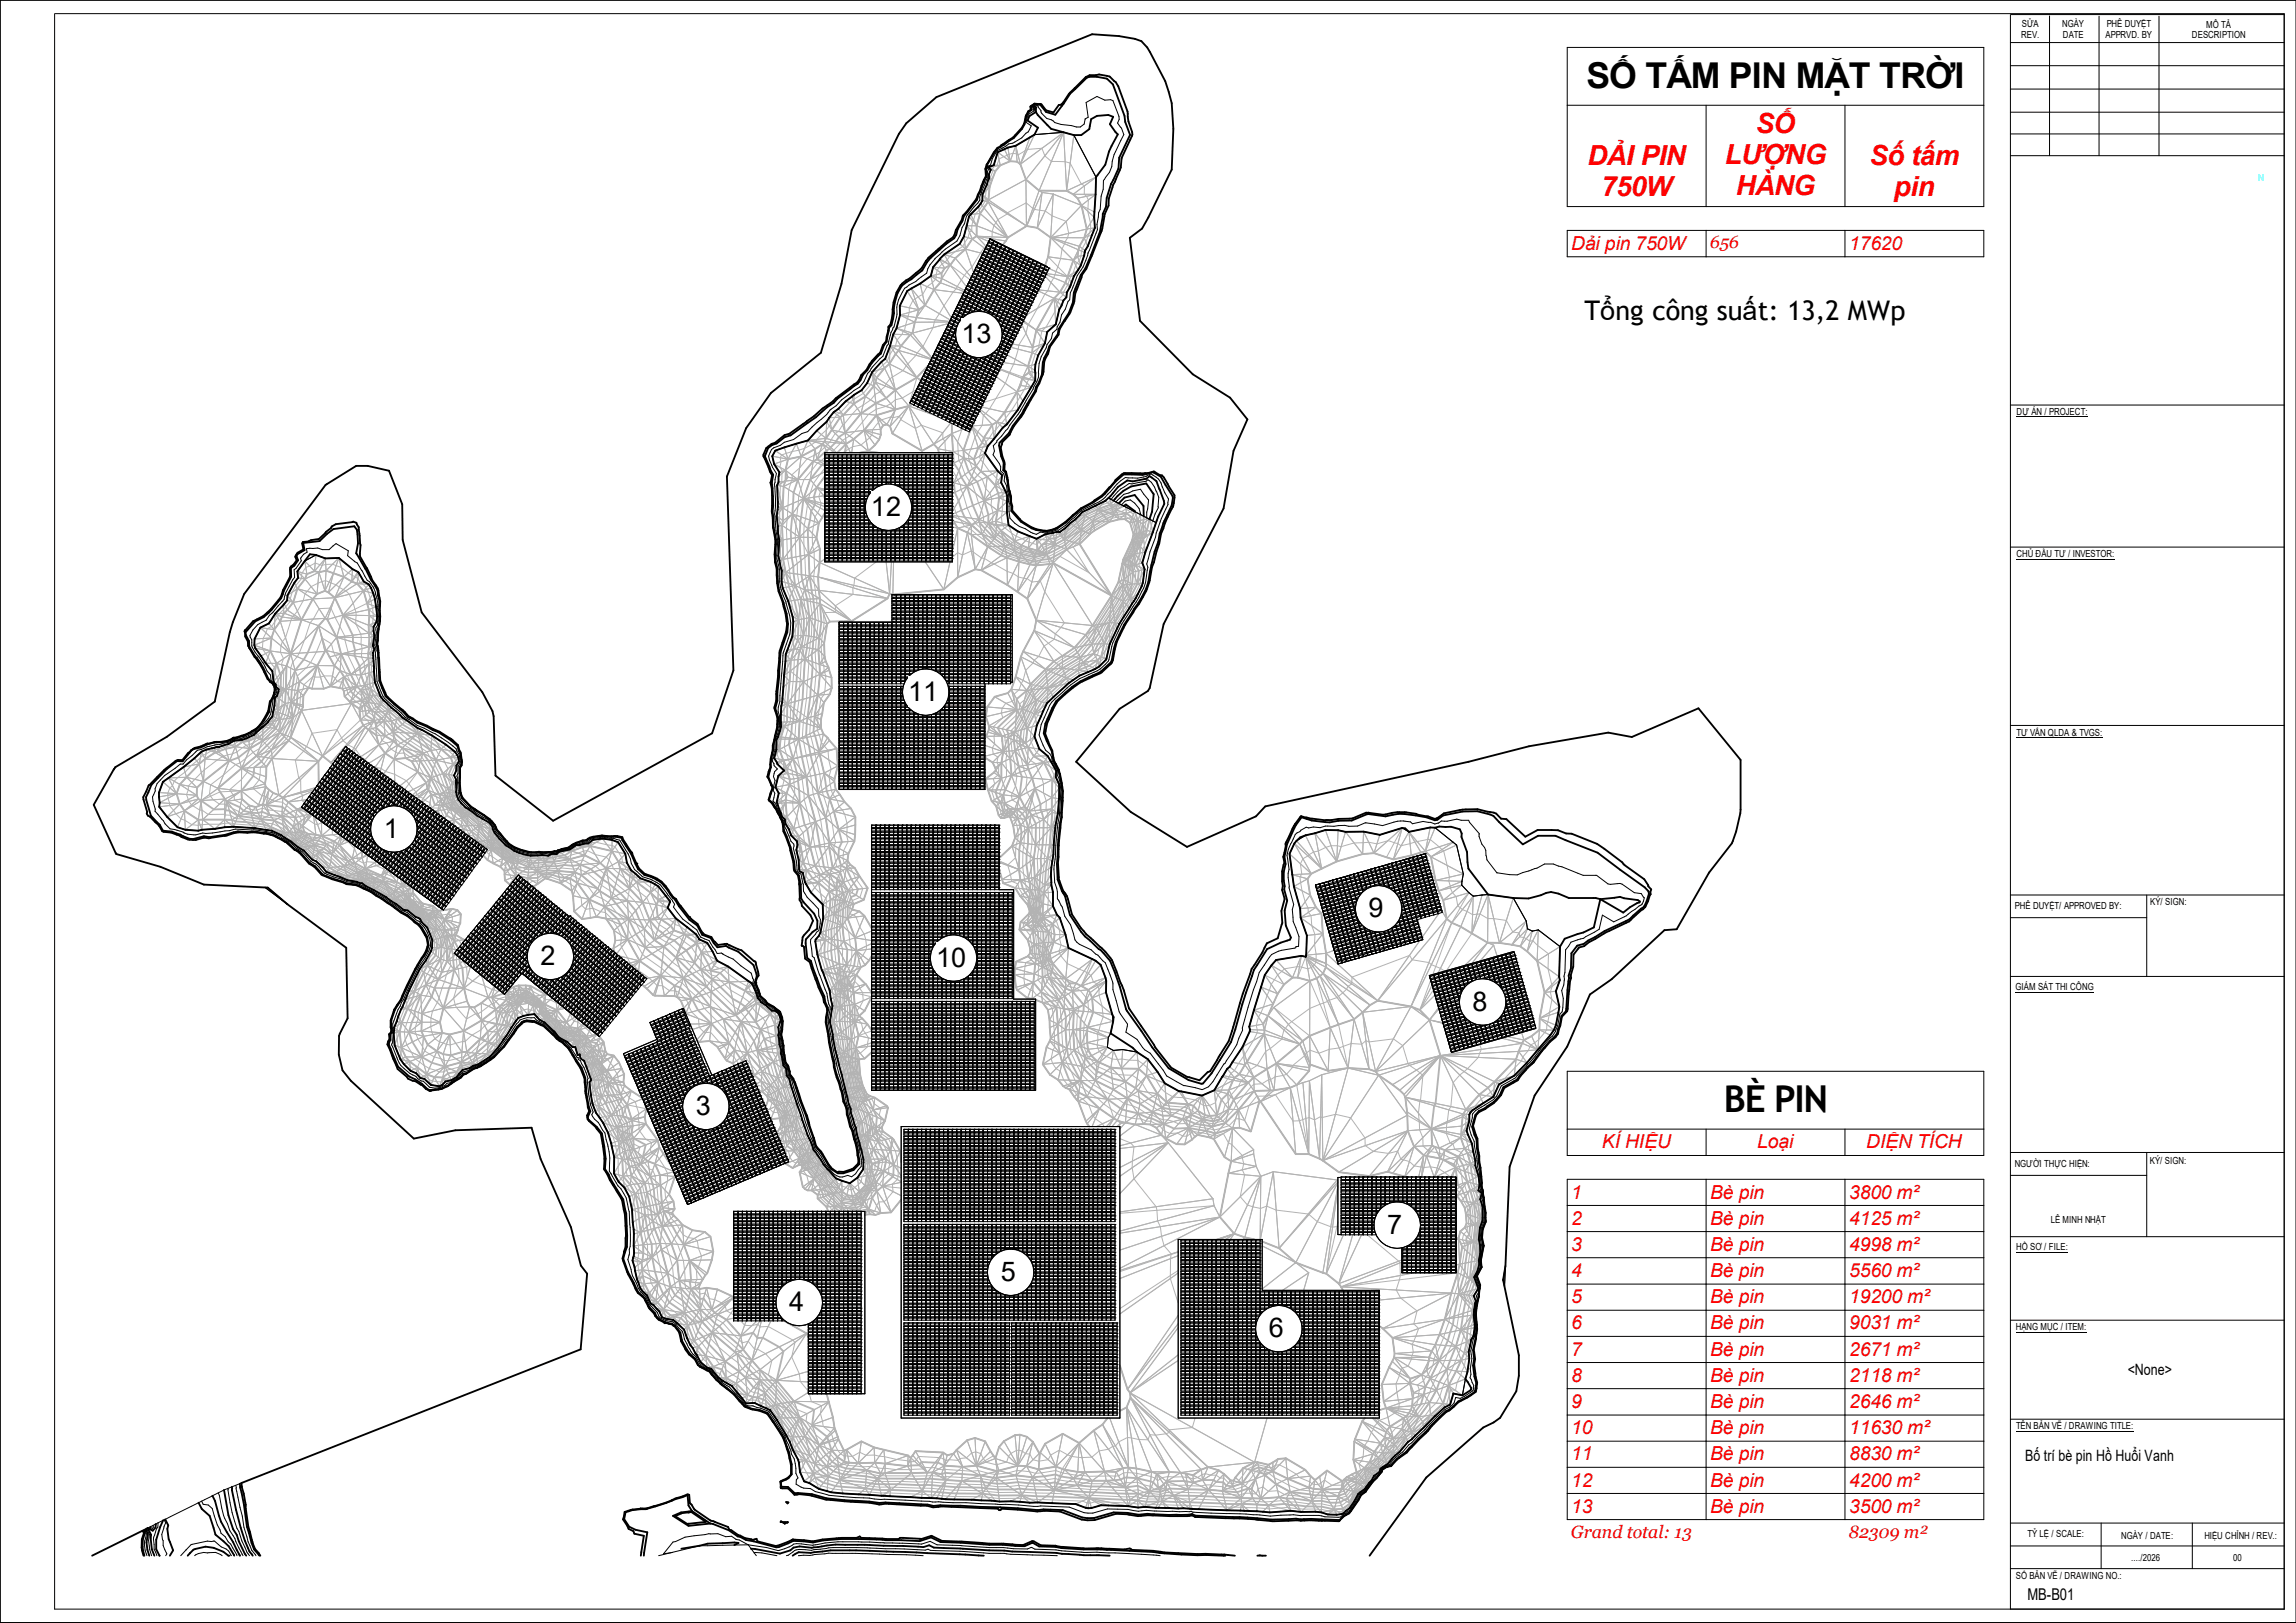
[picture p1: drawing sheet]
<svg xmlns="http://www.w3.org/2000/svg" width="420mm" height="297mm" viewBox="0 0 420 297" stroke-linecap="round" stroke-linejoin="round" font-family="sans-serif">
<defs><g id="words">
<text font-size="6.8" x="315.3" y="203.6">BÈ PIN</text>
<text font-size="6.5" x="290.2" y="16">SỐ TẤM PIN MẶT TRỜI</text>
<g font-size="5.1" fill="#f00">
<text x="315.5" y="30">LƯỢNG</text>
<text x="321.2" y="24.3">SỐ</text>
<text x="290.4" y="30.2">DẢI PIN</text>
<text x="292.9" y="35.8">750W</text>
<text x="317.5" y="35.6">HÀNG</text>
<text x="342" y="30.2">Số tấm</text>
<text x="346.5" y="35.8">pin</text>
</g>
<g font-size="5">
<text x="175.9" y="62.8">13</text>
<text x="159.3" y="94.4">12</text>
<text x="166.1" y="128.2">11</text>
<text x="70.2" y="153.3">1</text>
<text x="250.4" y="167.9">9</text>
<text x="98.8" y="176.6">2</text>
<text x="171.2" y="176.9">10</text>
<text x="269.4" y="185">8</text>
<text x="127.3" y="204.1">3</text>
<text x="253.7" y="225.8">7</text>
<text x="144.4" y="239.9">4</text>
<text x="183" y="234.4">5</text>
<text x="232.1" y="244.7">6</text>
</g>
<g font-size="4.9">
<text x="289.8" y="58.5">Tổng công su</text>
<text x="318.8" y="58.6">ấ</text>
<text x="321.6" y="58.5">t: 13,2 MWp</text>
</g>
<g font-size="3.5" fill="#f00">
<text x="287.4" y="45.7">Dải pin 750W</text>
<text x="338.2" y="45.7">17620</text>
<text x="293" y="210.1">KÍ HIỆU</text>
<text x="321.4" y="210.1">Loại</text>
<text x="341.4" y="210.1">DIỆN TÍCH</text>
<text x="287.4" y="219.3">1</text>
<text x="312.8" y="219.3">Bè pin</text>
<text x="338.3" y="219.3">3800 m²</text>
<text x="287.4" y="224.1">2</text>
<text x="312.8" y="224.1">Bè pin</text>
<text x="338.3" y="224.1">4125 m²</text>
<text x="287.4" y="228.9">3</text>
<text x="287.4" y="233.7">4</text>
<text x="312.8" y="228.9">Bè pin</text>
<text x="312.8" y="233.7">Bè pin</text>
<text x="338.3" y="228.9">4998 m²</text>
<text x="338.3" y="233.7">5560 m²</text>
<text x="287.4" y="238.5">5</text>
<text x="312.8" y="238.5">Bè pin</text>
<text x="338.3" y="238.5">19200 m²</text>
<text x="287.4" y="243.3">6</text>
<text x="312.8" y="243.3">Bè pin</text>
<text x="338.3" y="243.3">9031 m²</text>
<text x="287.4" y="248.1">7</text>
<text x="312.8" y="248.1">Bè pin</text>
<text x="338.3" y="248.1">2671 m²</text>
<text x="287.4" y="252.9">8</text>
<text x="287.4" y="257.6">9</text>
<text x="312.8" y="252.9">Bè pin</text>
<text x="312.8" y="257.6">Bè pin</text>
<text x="338.3" y="252.9">2118 m²</text>
<text x="338.3" y="257.6">2646 m²</text>
<text x="287.4" y="262.4">10</text>
<text x="312.8" y="262.4">Bè pin</text>
<text x="338.3" y="262.4">11630 m²</text>
<text x="287.4" y="267.3">11</text>
<text x="312.8" y="267.3">Bè pin</text>
<text x="338.3" y="267.3">8830 m²</text>
<text x="287.4" y="272">12</text>
<text x="312.8" y="272">Bè pin</text>
<text x="338.3" y="272">4200 m²</text>
<text x="287.4" y="276.8">13</text>
<text x="312.8" y="276.8">Bè pin</text>
<text x="338.3" y="276.8">3500 m²</text>
</g>
<g font-size="3.2" fill="#f00">
<text x="312.8" y="45.5">656</text>
<text x="287.4" y="281.4">Grand total: 13</text>
<text x="338.2" y="281.4">82309 m²</text>
</g>
<text font-size="3" x="370.9" y="292.7">MB-B01</text>
<g font-size="2.9">
<text x="389.2" y="251.6">&lt;None&gt;</text>
<text x="370.5" y="267.3">Bố trí bè pin Hồ Huổi Vanh</text>
</g>
<g font-size="1.8">
<text x="369.8" y="5">SỬA</text>
<text x="377.2" y="5">NGÀY</text>
<text x="385.4" y="5">PHÊ DUYỆT</text>
<text x="403.6" y="5">MÔ TẢ</text>
<text x="369.7" y="7">REV.</text>
<text x="377.4" y="7">DATE</text>
<text x="385.1" y="7">APPRVD. BY</text>
<text x="400.9" y="7">DESCRIPTION</text>
<text x="368.9" y="75.9">DỰ ÁN / PROJECT:</text>
<text x="368.9" y="101.9">CHỦ ĐẦU TƯ / INVESTOR:</text>
<text x="368.8" y="134.6">TƯ VẤN QLDA &amp; TVGS:</text>
<text x="368.6" y="166.4">PHÊ DUYỆT/ APPROVED BY:</text>
<text x="393.3" y="165.7">KÝ/ SIGN:</text>
<text x="368.7" y="181.2">GIÁM SÁT THI CÔNG</text>
<text x="368.5" y="213.6">NGƯỜI THỰC HIỆN:</text>
<text x="393.3" y="213.1">KÝ/ SIGN:</text>
<text x="375.1" y="223.7">LÊ MINH NHẬT</text>
<text x="368.8" y="228.8">HỒ SƠ / FILE:</text>
<text x="368.8" y="243.4">HẠNG MỤC / ITEM:</text>
<text x="368.8" y="261.5">TÊN BẢN VẼ / DRAWING TITLE:</text>
<text x="370.9" y="281.3">TỶ LỆ / SCALE:</text>
<text x="388" y="281.6">NGÀY / DATE:</text>
<text x="403.2" y="281.6">HIỆU CHỈNH / REV.:</text>
<text x="389.8" y="285.7">..../2026</text>
<text x="408.5" y="285.7">00</text>
<text x="368.7" y="288.9">SỐ BẢN VẼ / DRAWING NO.:</text>
</g>
<text font-size="1.8" fill="#0ff" x="413.1" y="33.2">N</text>
</g></defs>
<g fill="none" stroke="#b3b3b3" stroke-width=".18">
<path d="M180.1 36.9l-.9 1.5-.8 .8a8.2 8.2 0 0 0-.6 3l-.5 .3-.2 1-1 1.6M193.2 29.5h-.9l-1.2-1-.5-1.4-2.7 .2-1.7 1.1a1.72 1.72 0 0 0-2 0l-1.4 .7-.4 1.2-.5 .1-.5 .6 .3 .2-1.3 3.7-.2 2M193.2 29.5l1.7 .1 .8 .2 2.1 3.9 .6 .3-.1 1.6 .5 .3 .3 .7-.1 2.1 .5 2.1a6.1 6.1 0 0 1-.9 3.5l-.7 1.6M171.1 51.1l-1.5 1.4-.8 1.4-1.8 1-.7 1.4v.8l-.9 3.4-1.3 1.7-.5 1.5-.9 1.2-.4 1.2-.8 .7-1.6 1.8a6.5 6.5 0 0 1-3.9 4.6l-2.2 2.2a3.8 3.8 0 0 0-1.9 2.2l-.7 1.1a5.6 5.6 0 0 0-2.1 2.2 8.4 8.4 0 0 1-4.2 1.7l-1.9 .7-.3 .5 .2 .7-.2 1 .4 .8-.1 1.8-.1 .3a17.1 17.1 0 0 0-.2 4.4l-.2 2.4 .3 3.5M176.1 45.1a9.1 9.1 0 0 0-3.3 2.9 2.84 2.84 0 0 0-1.5 2.7l-.1 .4M197.9 45.9a3.9 3.9 0 0 1-1.1 2.7l-.5 1.4-.4 .6-.5 1.4-.9 1.5v.4l-.8 .9-.4 .8-.3 1.4-1.7 2.9-.7 .7-.7 3.1-.5 1.1-.7 2 .1 1.3a1.21 1.21 0 0 1-.6 1.4 35.3 35.3 0 0 1-4.9 7.9l-.4 .3-.8 1-.4 .3-.8 1.2-.6 .7-.1 .5-.4 .4-.6 1.7 .2 .6 1.6 2.1 1.7 1.7-.1 .7 .7 1.5a3.5 3.5 0 0 1 0 2.5v1a3.3 3.3 0 0 0 .3 2.9M142.8 98.8h.1a12.4 12.4 0 0 0 .4 5.8 13.3 13.3 0 0 0 1.2 4.7l1.1 4.3-.1 3.2-.4 .8a13.3 13.3 0 0 0-1.1 5.6l-.1 2-.4 3.8-.1 3.1-.3 .4a5.9 5.9 0 0 1-.6 2.6l-.2 1.2v.9l-.2 .7 .6 1.5a2.63 2.63 0 0 1 1 1.9l-.4 .5a3.2 3.2 0 0 1-.4 2.8l.3 .6-.3 1.4 .4 1.2v1.3l1.7 3.2 .9 1.2 .4 1.8-.1 .5 .4 2.7 .3 .8 .3 .2a3.3 3.3 0 0 0 1.4 2.2l.4 .7 2.1 2 .1 .7-.1 .8a13.7 13.7 0 0 1-.5 4.6 2.09 2.09 0 0 1-.6 1.6l.2 1.3a7.2 7.2 0 0 0 .7 4.1l1.3 3.6M183.7 96.5a9.8 9.8 0 0 0 3.3 2.1l.6 .4 2.1 .7a3.9 3.9 0 0 1 3-1.7l1-.3h.4M194.1 97.7h.1M194.1 97.6h.1M203.2 91.4l-.6 .6-1.1 .4-3.3 1.6-1.3 1.3-2.8 2.3M210.9 95.3l-.5 1.9-1.4 3.3v.6l-.7 2.1 .5 1.1-.1 1.2a6.9 6.9 0 0 1-1.5 4l-.1 .3a40.5 40.5 0 0 0-4.6 8.1l-.3 1.1a2.47 2.47 0 0 1-1.7 2.6l-.7 .5-1 .5a8.4 8.4 0 0 0-3.5 2l-4.2 3.9"/>
<path d="M41.8 136.5l-3.2 1a14.9 14.9 0 0 0-4.7 3.8M50.2 131.1v.1l-.7 .8a7.8 7.8 0 0 1-5.2 3.6l-.7 .1-1.2 .7-.6 .1M51.3 126.1v.1M51.3 126.2l-.5 1.4-.1 .2-.1 1.5-.4 1.7M68.1 124.8v-.8a21 21 0 0 1-.1-5.4l-.1-.6a5.2 5.2 0 0 0 0-2.3v-1.1l.3-.5a13.3 13.3 0 0 0-1.2-6.6l-.6-.6-.5-.3-.5-.8-1.7-.9-1.3-1.1-1.6-.5h-1.2l-.7 .2-1.2-.5-1.8 .8-.6 1-.2 .5 .1 .6a6.2 6.2 0 0 0-2.1 4.2l-2 2.2-.3 .7-1.1 1.6-.8 .5-.3 .7a4.7 4.7 0 0 0-.5 3.1l.9 1.3 .6 1.2 .6 .7a4.8 4.8 0 0 0 .7 2.3v1.1l.1 .3 .2 .3M68.1 124.9a7.4 7.4 0 0 0 1.8 3.6l3.6 3.2 .5 .5 2.4 1.5a30.8 30.8 0 0 1 6.7 4.7 1.46 1.46 0 0 1 .1 1.6v.4l-.7 1.4 .6 1.2v.7a4.2 4.2 0 0 0 2.8 4.8l2.2 1.7a2.58 2.58 0 0 1 1.7 1.5M191.1 128.6l-.7 1.1-1 2a8.6 8.6 0 0 0-1 3.7 5.8 5.8 0 0 0 2.9 3.5l1.5 3v.6l.3 .6a62.7 62.7 0 0 1-.5 8.9l-.2 3.5a31.4 31.4 0 0 0-.6 9.1l-.1 1a2.39 2.39 0 0 0 1.3 2.6 4.7 4.7 0 0 1 .8 3.5l.3 1.2-.3 1.1v.5l.3 .4 1.1 1.4 3.1 1.4a2.6 2.6 0 0 1 1.7 2l.7 .3a3.7 3.7 0 0 1 .3 2.1l.6 2 .2 2-1 3.2-.1 1.9 .2 .8M33.8 141.3l-1.3 1-.6 .7-.4 .8a2.42 2.42 0 0 0-.5 3.2v.4l1.2 1.5 .9 1 .7 .2a3.2 3.2 0 0 0 3.2 .8l3.2-.1a4.7 4.7 0 0 1 2.7 0l3.6 .3M46.5 151.1h.4a13 13 0 0 1 4.4 1.3M51.3 152.4l3.5 2.5a5.9 5.9 0 0 1 2.4 2l.8 .3 1.6 1.5a3.9 3.9 0 0 0 2.2 1.3 12.2 12.2 0 0 0 4.1 1.3l2.6 1.4M89.8 151.7l1 1.5 1.5 1.6M92.4 154.9l1.6 1.1a8.4 8.4 0 0 0 4.5 .8l1.7 .1 .5-.3 2.1-.4 .6-.4 1-.2a5.2 5.2 0 0 1 3.2-1l.6-.3 .9-.2 3.4 .8 1.2 2.1 .2 .8 .4 .7 .2 .6 2.3 2 .9 .3 1.3 1a6.1 6.1 0 0 1 2.5 2.6l-.4 .9 .1 1 1.1 1.2 .8 .6 .3 .5 1 .3 2.9 2.2 .3 .5"/>
<path d="M244.6 154.8h-1.1l-2.4 .9-.8 .2-2 1.2-.4 1 .2 1.9-.3 .4a15.5 15.5 0 0 0 1.5 5.8v.8l.5 .6 .1 1.8 .6 1.6v1.8a4.7 4.7 0 0 1-.1 3.8l-.6 .5-.6 .2a5.7 5.7 0 0 0-4.3 0 7.1 7.1 0 0 0-2.7 3.9l-1.1 3.1-.9 1.8-.4 1.6 .2 .8v.5a37.4 37.4 0 0 1-3.4 5.6l-.8 1.3-.6 .5-.4 .7a7.4 7.4 0 0 0-1.4 2.6M244.6 154.8l.7 .1 2.4-.6 2.7-.2 1.5 .3 2-.6 1.8 .6 .6 .4 2.9-.8 2.4-.4 1.7 1.4 .8 .7 1 4.8-.1 .7 .3 1.3 .4 .9 .7 .7 .3 1.7 .8 .7 1.9 .9 1.3-.1 1.5 .8h1.1l2.2 .3 1.2 2.2 1.2 .1 .1 .7 .8 .2 1 .7 .6-.2 .9 .9 2 1.5-.1 2.8 .7 3.2-.3 1 .3 1.4-.9 4.6-.1 1a6.7 6.7 0 0 1-2.9 2.7l-.4 1-1 1.2-.3 .7-3.1 3.3-1.4 .8-.5 1.1-2.3 1.8-1.3 1.4a2.26 2.26 0 0 0-1.6 2.2l-.2 2.1M68.6 162.7h.1M68.6 162.7l2.4 1.4 3.1 2.2 .6 .2 1.4 1.1 .5 .2M76.6 167.8l.1 .1M76.7 167.9l.6 .5a5 5 0 0 1 1.9 3.2l.2 .1M78.2 176l-1.1 1.6-.8 1.7a10.8 10.8 0 0 0-1.4 3.4l-1.7 3.9a7.5 7.5 0 0 0 .5 7l.4 .5a4.7 4.7 0 0 0 2.2 1.8l1.2 1 .4 .1a3.1 3.1 0 0 0 3 .9l.3-.4 .5-.1 .6-.3a2.56 2.56 0 0 0 2.1-1.4M79.4 173.7l-.1 .7-1.1 1.5M79.4 171.8l.1 .5M79.5 172.4v1l-.1 .3M127.6 172.2l.8 .4 2 3.5M130.4 176.1l.2 .6 1 .5 .9 .3a23.5 23.5 0 0 0 4.4 3.2l.4 .9 .8 .6 .6 1.2 2.4 1.9h.2"/>
<path d="M96.6 184.7l-1.2 .2-.3 .4a1.62 1.62 0 0 0-1.2 1.2l-.6 1.4-2.4 3.4a9.4 9.4 0 0 1-3.6 3l-.3 .4-2.5 .8-.1 .1M96.6 184.7l.4 .2 .6-.1 .4 .4M98 185.2l1.2 1.3 .5 .2 1.8 1.9a3.4 3.4 0 0 0 2.8 1.9l.7 .6h.2l.6 1.4 .2-.1 .4 .7 .1 .4 .6 .5 1.3 3.3M108.4 197.4h.1M108.4 197.4a11.6 11.6 0 0 0 .9 5.6l1.4 2.1 1.4 2.9 .3 1M141.4 185.3l.4 .4a1.58 1.58 0 0 1 .3 2.1l.2 3.4 .8 3.8M143.1 195v.2a1.66 1.66 0 0 1 .5 1.7M143.6 196.9l.5 .9 .8 2.7 1.5 4.6M152.2 181.1l.2 1.5a7.7 7.7 0 0 1-.3 4.2l1.3 6.3 .2 .4 1.3 5.8 1 3.7v.4l.9 2.7a8.2 8.2 0 0 0 .7 2.9l.1 .8 .8 2.6-.2 2.1M200.9 192.1a4.2 4.2 0 0 0 4.3 1.7l1.3 .2 1.7 .1a8.3 8.3 0 0 1 3.2 3.5 5 5 0 0 0 4 3.2M223.3 199.9l-.5 .5-.5 1.4a2.18 2.18 0 0 1-3.2-.4l-2.6-.5-1-.1M223.4 199.7v.1"/>
<path d="M112.5 209l.4 2.5 .2 .5v3l1.7 2.1 .9 1.6M115.7 218.8h.1M115.7 218.8a40.1 40.1 0 0 1 .9 6.9l-.1 1.1a6.3 6.3 0 0 1 0 4l.2 .7a11.1 11.1 0 0 0 1.5 5l.4 .4 .3 .6 .8 1a4.4 4.4 0 0 1 1.5 1.9l.4 .1M146.4 205.2l.8 2.3 1.3 3M148.5 210.5l1.9 2.7M150.4 213.2l2.8 3.3 .5 .2 .3 .3 1.1 .6M155.2 217.6l.5 .1M158.2 214.5l-.5 .8a2.23 2.23 0 0 1-1.4 2l-.5 .4M267.9 206.8l-.1 .4 .1 .4 .4 .8-.1 .3 .5 1.8 .3 .4 .7 3.2 .3 2.6 .2 .4-.2 .7 .5 .4 .2 .6-.2 .8a6.4 6.4 0 0 1 0 4.9l-.2 2.4a12.7 12.7 0 0 1-.4 6.1l-.4 .8 .5 1.6-.2 .6-.7 1.1 .3 .5M269.4 237.7l.3 .8-.2 1.4v1.6l-.4 1.1-.2 2.4-.2 .4-.5 2.1 .1 .6-.2 .7-.2 1.2-1.4 3-.3 1.5-.8-.2-.8 2.7-.5 .2-2 1.9-3.8 3.7-.9 .6-.7 .9M121.6 240.5l.6 .5 .4 .1M122.6 241.1h.1"/>
<path d="M122.6 241.1l.6 .1 .4 .3 .6 .2M124.3 241.7l1.2 1.2a10.6 10.6 0 0 0 2.1 4.2l.7 .9 .3 .7 .6 .5 .7 1 .4 .1 .6 .8 .8 .3 .4 .7 .4 .3a5.4 5.4 0 0 1 2.3 1.7l1 1M135.8 255.1l.8 .9 .5 .2h1.2l1.8 .8 .5 .6 .5 .2 3 4.4 .5 .9M144.6 263.1l2.1 4.1 .2 1.2 1.1 1.9 .4 .2 .1 .4 1.7 1 1.1 .3a41 41 0 0 0 8 .8l15.5 .9a51.9 51.9 0 0 1 8 .3h3.4M250.5 271.1l-.3 .3a4.3 4.3 0 0 1-2 1.9l-1.3 2.2-1.4 1.1a4.7 4.7 0 0 1-2.6-.1 16.3 16.3 0 0 0-4.4-.3l-2.9-.4-3.4 .3-2.3-.2-18.2-.5-3-.2-.5 .1-1.6-.3-3.8-.1a7.5 7.5 0 0 0-3.7 .2l-1.1-.4-11.7-.5M256.6 264.3l-.8 1-.9 .8-1.8 2.2-.7 .4-.4 .6-.9 .6-.6 1.2"/>
</g>
<g fill="none" stroke="#b3b3b3" stroke-width=".34">
<path d="M53.6 110.2l-2 2.7-.3 .8-1.1 1.5-.5 1.6-.3 2.3 1.2 2.3 .8 2.2v2.1l.2 .4M56.1 105.1l-.3 .9M57.5 104.5l.8 .2M61 104.9l1.9 .7M64.3 106.4l1 .4M66.5 108.1l1 3.4 .1 1.1-.2 1.8M67.4 119.6v.8M67.5 115.9l.1 .8M36.4 139.8l-3.5 3.8-.6 1.6M39.9 137.5l-.5 .2-1.9 1.2M43.1 136.7l-1.8 .3M46.9 135l-1.4 .6-1.1 .2"/>
<path d="M48.1 134.3l-.6 .5M50.8 130.3l-.3 1.1-1.2 1.8M51.6 126.2l-.5 1.6M67.6 123.1v1.8M67.6 124.9v.2M68.3 127.2l1.4 1.7 1.4 1.1M72.7 131.5l.9 1 2.8 1.7M82.5 138.6l.4 1.2-.9 1.9 .8 1.5a8.6 8.6 0 0 0 .4 3.4M36.3 150h6.1l.7 .3 3.3 .3M48.2 150.9l1.4 .4 3 1.5M55.2 154.7l.7 .5M56 155.2l1.3 1.2"/>
<path d="M57.7 156.5l.4 .2M61.6 159.6l1.9 .8 2.1 .6 .9 .3M84.2 147.9l.6 .3M84.8 148.2l1.3 .7M87.5 150.2l1.1 .6M89.5 151.7l.7 1.3M90.6 153.5l.4 .4M91 153.9l1 1 1.9 1.3M98.6 157.1h.8M101.2 157h-.8M106.6 155l-2 .7-1.3 .8M111.9 155.7l1.2 2"/>
<path d="M113.5 159l2.2 1.7M66.5 161.4l2.3 1.1M71.4 164l.7 .5M74.3 166.2l.5 .1M76.7 167.6l1.6 1.5M77.5 177.9l-1.7 3.5-.1 .3M79 169.9l.2 .6M79.2 170.5v.1M79.5 171.1l.2 .4M79.7 171.5a3.2 3.2 0 0 1 .1 2.2l-.1 1.1M116.5 161.4l2.5 2M120.4 164.6v.2l-.3 .8 .3 2.3"/>
<path d="M120.9 168.2l1.4 1M122.4 169.2l.3 .3 .6 .8M125.2 170.9l2.1 1.7M127.5 172.7l2.1 3.8M131.7 178.1l1.6 1.6 3 1.6M264 164.8l.6 3.3M267.2 169.6l4.9 2.9M274.3 172.6l3.8 .6M279.4 174.1l1.8 1.8 1.3 5.7M75.7 181.8l-.1 .7-2.1 4.7-.4 1.6 .3 2.9 .8 1.7 .7 .9 3.2 2.3M90.2 191.3l-1.1 1.5-1.9 1-.8 .8-1.9 .5-.9 1-1.6 .3-1 .8-1.6-.1M92.9 187.7l-2.1 3.2"/>
<path d="M95 183.9l-1 1.1-.5 1.1M95.6 183.2l1.1 .4M97.5 184.1l1.3 .2v1.2M99.7 186.4l.3 .4M100 186.8l1.6 1.6M102.7 189.7l.9 .4M105.2 190.7l.7 1.2M107.6 194.4l.2 .6M108.2 196.1l.4 1.1M108.6 197.2l.2 .3M108.8 197.7v1.7l.4 1.9M137.9 182.6l.4 1 .7 .3"/>
<path d="M140.9 185.5l1 .9-.2 1.2 .2 2M142.2 191.9l.1 .8M142.7 193.9l.3 1.5M143.3 197l.5 1.2M272.2 199.1l-1.6 1.2-2.5 2.8-.4 .8-.5 4.3M281.6 188.5l-1.4 1.1-1.4 .7M113.4 211.2l.4 .9 .2 3.1 1.3 1.6M267.9 210.1l.5 .9M269 212.9l.2 1.9M269.8 217.3l-.1 .5 .3 .3 .3 1.1-.1 .6M116.8 221.9l.1 1.1M117.2 225.5l.4 2.3"/>
<path d="M117.3 231a10.2 10.2 0 0 0 1.9 6.2M117.7 229.3l-.2 1.3M120.3 238.4l1.1 1.2 1.2 1.1M269.5 238.9l-.2 .9M269.6 234.9l-.4 1.2-.6 .9M270 227.1l.1 .5M270.2 230.7l-.6 2.6-.3 .6 .3 1M270.4 220.4l.3 2.6-.4 1.4M123.3 240.9l1.2 .3 1.4 1.3M127.8 246.4l2.7 3.7 1.5 .5 .8 1.6M134.7 253.2l2 2.1 1 .4M138.6 255.7l1 .4"/>
<path d="M141 257.3l.4 .2M142.7 259.5l1.7 2.3 1.4 2.7 3 5.1 .3 .8 1.5 1 2.2 .5M266.4 250.9l-1.4 2.7-1 3.2-3.7 3.4M268.3 245.5l-.5 2.1M168.7 272.9l1.7 .1M171.9 273.1l3.1 .2M182.7 273.7l4.2-.1 5.8 .3M199.2 274.2l6.2 .2M206.8 274.4l2.9 .4M212.6 274.7l3.6 .2M217.6 274.9l9.5 .3M232.1 275.5l3-.3 1.5 .3"/>
<path d="M237.3 275.5l1.7 .2h1.3M241.8 275.7l2.3 .5 1.5-.1M248 273.1l-1 2M251.7 269.2l-.8 .5-1 1.8M253.3 267.5l-1 1.1M254.8 265.9l-1.3 1.3"/>
</g>
<circle cx="143.3" cy="197" r=".17" fill="#b3b3b3"/>
<g fill="none" stroke="#b3b3b3" stroke-width=".34">
<path d="M180.2 37.7a6.8 6.8 0 0 0-1.6 5.5l-.8 .5-1.2 1.9-1.8 1.6-1 1.3-1 .6-.6 .9 .1 1-.3 .7-1.1 1.3-1.7 2.9-1.1 .8-.8 2.3-.4 2-.4 .3-1.7 2-2.1 3.3-.9 .8-1.4 1.7a6.4 6.4 0 0 1-4.2 4.8l-1.9 2-.6 .4-3.2 4.9-1.4 1-2.5 1.3-2.5 .5-.4 2.1 .4 1.2-.5 .8-.3 .9-.1 6.3-.2 .8 .3 6.3 1 5a16.2 16.2 0 0 1 1.6 9.8l-.7 1.5-.5 2.1-.3 3.9-.4 4.1v3.3a10.8 10.8 0 0 0-1.4 5.1l.7 1.9 .7 1.5 .1 .9 .4 1.1-.1 1a9.6 9.6 0 0 0-.5 5.9l2.2 3.6 .6 2.9a6.9 6.9 0 0 0 3 5.5l1.9 1.7 .3 1.4-.4 3.8-.4 1.9v1a10.2 10.2 0 0 0 .6 6.8l1 2.7M180.3 37.7l.4-.8a12.2 12.2 0 0 1 1.4-5.6l.9-1 1.8-.8 1.3 .1 .5 .5 1.1 2.8 2.4 2h5l1.2 .7 .8 .7 .7 1.3 1 4.3-.5 1.6-.9 1.6-.3 1.8-.8 .7-1.4 4.1-1 1.8-1.1 1.1-3.2 5.8-.7 3.2-.1 1-.8 2.4 .3 .9-.2 .3-1 .8-.4 1.5-2.9 4.9-1.4 1.8-.9 .5-1.5 2.4-.3 1-.8 .9-.8 2.1 .5 1.2 2 1.9a5.6 5.6 0 0 1 1.9 6.2l-.3 2 .2 .8M183.4 44.8l1-1.3 3.4-2.1 1.9 .3 2.5 1.8-.5 3.5-.5 1.6M166.8 74l-.6 .3-5.9 1.7-2.2 2.7-1.9 1.6-1.4 .9-1.6 1.6M167.7 69.1l-3.9 2.3-1.7 1.5-1.9 .9-2.7 1.9-2.9 3.5-1.1 .8-.7 1-1.1 1.1-.5 .4-1.8 1.6-.6 .3-2.8 3.4-.8 2.4-.3 3.9a34.7 34.7 0 0 0 .2 9.6l.4 3.4a16.5 16.5 0 0 1 1.1 11.3l-.3 .6-.3 1.7-.9 11.3-.2 .5-.1 1.6-.5 2.1 1.7 6.2 .3 4.6 .9 4 .5 .7 .5 3.3 .9 3.5 .9 1.6 2.9 2.4 .1 .4v1l-.2 .8-.4 4-.3 1.3v1.9a12.9 12.9 0 0 0 .9 6.4l.4 2.6M169.8 66.9l-2.1 2.1M174.1 77.5v2.3M174.2 79.9l.3 4.8 .9 1.4 .5 1.2 1 1.7 1.1 3.5 1.1 2.5v.5l1.1 1.3a14.6 14.6 0 0 0 9 5.2 15.5 15.5 0 0 0 8.6-5 15.7 15.7 0 0 1 5.8-3.4l1.9-1M177.6 78.4l-1.4 4a7.1 7.1 0 0 0 2.5 5.7l1.3 3.5 .8 2.6v1.5a13 13 0 0 0 7.8 5.4l.7 .2 1.3-.2 .4-.5a17 17 0 0 0 5.3-3.3M177.8 77.9l-.1 .2M177.9 77.2l-.1 .2M149.8 95.8l-.4 2.6 .6 2.1-.1 2.5-.3 2.6 .4 4.8"/>
<path d="M150.9 84.7l-.6 .4-2.1 2.7-1.2 3.5a37.2 37.2 0 0 0-.6 10.5l.1 .8a19.2 19.2 0 0 0 1.2 7 26.9 26.9 0 0 1-.1 8.9l-.4 2.1-.4 7.4-.3 2.5a15.9 15.9 0 0 0 .2 8.1l.8 3.6 .4 3.4 1.3 4.8 .7 4.2v.4l.5 1.7 .3 2 .5 .8 2 1.4 .6 1.1 .4 1.4a4.4 4.4 0 0 0-.7 2.7l-.2 2.3a8.2 8.2 0 0 0-.1 3.6l.4 6.4 .5 2.6 .2 .5 .3 3.4-.1 2 .4 3.3a47.2 47.2 0 0 0 1.6 9.7l.9 2.4a11.5 11.5 0 0 1 1.3 4.7l-.1 .8h.3l.1 .7 1.6 3.6 .2 .7-.2 1.3-.7 1.2-.3 1.4-1 1.2-1.4 2.1-1 .3-2.2-.3-1.5-1.6-2.6-3.4a40.7 40.7 0 0 1-4.7-7.2l-.2-.8M150.9 87.2l-1.5 2-.6 1.8a1.97 1.97 0 0 1-.4 2.5l-.6 3.3 .1 4.7a33.2 33.2 0 0 0 .9 8.1l.3 3.8-.4 5.3-.2 1a19.8 19.8 0 0 1-.2 6.3l-.9 8.6 1.7 7.2 .5 3.3 1.4 4.5 .7 4.7-.1 .6 .7 3.9 1.4 .8 .6 1.9 .9 1.4-.7 1.9a23.3 23.3 0 0 0-.1 7.5l.6 1.5-.1 2.8a4.9 4.9 0 0 0-.3 4.1l.4 .5 .2 1.6a13.7 13.7 0 0 1 .3 4.2l.2 3.2a25.2 25.2 0 0 0 3.2 13.6l.8 4.1 .9 1 .8 1.7M150.9 93.9l-1.1 1.8M150.9 90.5l-.2 .2 .2 .5M157.3 82.8l1.5-.3 1.3-1.1 .7-1 .3-.9v-.9l.4-.7 .7-.2 .6 .3 .4 1.3 5.5 3.2 2.1-1.2 .8 .8 .1 .7M174.2 87.9l.3 .4 .2 1.8 1.7 4.6 1.3 1.4 2 1.7a17.3 17.3 0 0 0 9.7 4.9l2.4-.4a13.4 13.4 0 0 0 4.8-3l1.1-1a16.9 16.9 0 0 1 6.1-4l2.2-.4 1.1 .8 .3 .8 .6 2.2-.7 2-1.1 2.3a1.92 1.92 0 0 0-.2 1.6 10.2 10.2 0 0 1-2.5 6.6l-.3 .5a59.6 59.6 0 0 1-5 7.5l-1.1 1.2a35.1 35.1 0 0 0-8.3 6.8l-3 5.7-1.7 1.7 .4 .7-.1 1.1M174.2 95l1 1.6a17.2 17.2 0 0 1 5.5 3.4 17.9 17.9 0 0 0 8.9 3.5l3.1-.5 10.6 6M197.5 99.6l1.8-1.9 .9-.6 2.7-1.6 1.8-.5h1l1 .7 .6 2-.2 1.2a20.8 20.8 0 0 0-2.5 7.6l-1.3 2.5M203.7 91.6l-.6 .8-2.3 .8-2.3 1.1-1.4 1.4-2.9 2.3h-.2l-1.2 .6h-.9l-.3 .2-.3 .7-.8 .2-.8 1.1a12.8 12.8 0 0 1-7.3-4.5M204.6 92.1a6.1 6.1 0 0 1-2.8 1.4l-1.4 .8a8.9 8.9 0 0 0-3.3 2.3l-.8 .7M207.6 93.6l.5 1.7M208.1 95.3l.5 2.2-1.7 4.1a2.79 2.79 0 0 0-.3 2.5l-.2 1.3a4.6 4.6 0 0 1-1 3.1l-3.5 5.6a20.6 20.6 0 0 1-4.3 6.2 30.4 30.4 0 0 0-8.4 6.9l-.3 .6"/>
<path d="M209.2 94.5l-.2 1.4a3.2 3.2 0 0 1-.3 2.6l-.4 .9a13.8 13.8 0 0 0-1.2 4.2 5.8 5.8 0 0 1-.9 5.1l-.8 1.3a42.9 42.9 0 0 0-3.9 6.8l-.6 1-.8 1.8-2 1.6a18.5 18.5 0 0 0-6.4 4.7l-2.1 2.3-2 3.9a4.7 4.7 0 0 0-1 3M210.3 95l-.8 3-.3 .6-.6 1.4-.1 1.2-.9 2.2 .7 1-.2 2.4a48.9 48.9 0 0 1-4.2 7.2l-1.9 3.8-.6 2.4a9.5 9.5 0 0 1-4.2 2.4 39.9 39.9 0 0 0-6.7 5.8l-1.3 2.2-1.3 2.7-.3 2.7 1.5 2.4 1.9 1.1 1.5 3.2v6l-.5 5.9-.7 4.7-.6 8 .3 .7 1.6 1.1 .3 1.9-.2 1.4-.6 2.1 .1 1 .4 .9 3.1 3.6h1.1l2.3 1.1 .7 1.5 .2 2.6a8.9 8.9 0 0 0-.8 7.2 6 6 0 0 0 5.9 3.1l3.2 .1 1.4 1.2 2 3.4 1.7 1.5 3.9 .4 1 .3a3.6 3.6 0 0 0 4.3 1.7l.8-2.8 1.2-1.1 1-2.7M55.8 106l-1.4 1.7-.8 2.5M57.5 104.5l-1.4 .6M58.3 104.7l1.3-.3 1.4 .5M62.9 105.6l1.4 .8M65.3 106.8l1.2 1.3M67.4 114.4l.1 1.5M67.5 118.4l-.1 1.2M67.6 116.7l-.1 1.6M150.2 113.8l-.5 5.1 .3 4.5-.4 3.8-.6 3.9-.2 2.8 .3 .7 .8 3a43.5 43.5 0 0 1 1.3 7.2 57.3 57.3 0 0 1 2.8 9.3l-.5 1.1-.1 1.5 .4 1.7 1 .5 .9 2 1.2 1.8-.3 1.1-.9 .4-.6 1.6-.1 2.2 1.4 3.6a7.8 7.8 0 0 1-1.4 7.3l.1 1.4 .9 .4M203.3 109l-3.4 5.5-1.3 1.7-2 2.3-2.2 1.5"/>
<path d="M37.5 138.9l-1.1 .9M41.3 137l-1.4 .5M42 139.2l-4.8 3.8-1.2 1.1v1.4l.3 .7 2.8 1.9h2l.2 .2h.7l1.6 1 6.5 .9 1.7 .7a14.4 14.4 0 0 0 5.1 4.1l.5 .6 .9 .2 2.2 1.8 1.1 1 2.8 1.4a28.9 28.9 0 0 1 8.3 4.3l.4 .4M44.3 135.8l-1.2 .9M47.5 134.8l-.6 .2M49.3 133.2l-1.2 1.1M51.1 127.8l-.3 2.5M52.8 135.6l-3 3.2-1.1 1.5v1.9l-.2 1.2 .1 .6 .6 .5 .8 .6 1 .4 .7 .5 2.7 2.1 1.1 1.1 .3 .5M55.2 130l-2 4.9M55.4 129v.4M57.1 126l-.7-.1-.9 1.4M58 121.8l-3.2 3-.4 3.1a7.1 7.1 0 0 1-.8 3.5l-1.6 3.4-3.7 3.8-.5 .8-1.3 1.1-.2 1.5-2.1 2.7v1.5l1.4 1.2 1.2 .3 1.3-.5 3.5 .5 2.4 1.9 .5 1 .2 1.3a2.82 2.82 0 0 0 1.3 1.2l1.2 .6a7.8 7.8 0 0 1 4.2 1.8l2.2 2.1 .3 .6 3.2 1.6"/>
<path d="M58.1 121.8l1.3-2.6 .2-.2 1.6 2.8 1 .9a10.7 10.7 0 0 1 1.9 3.8l.9 .9M59.2 126l1.3-.4 2.2 .4 .2 .5 .1 .9 1.3 1.3 1.4 1 .3 2M65.1 127.4l1.1 .8 .4 .7 .2 1.1M66.5 132.7l.3 .4 2 1.4 .5 1.8 1.1 1.5 1.7 1.1 2.1-.2M66.9 130.1v.8l1.6 1 .4 .5-.1 .7 1.6 1.6 1.7 .9 .6 .8 3.7 2.2a38.4 38.4 0 0 1 4.3 7.6l.5 .4 .3 .6 3 2.5 1.7 2.4 1.1 .9a9.4 9.4 0 0 0 2.8 2.1l3.8 3 .4 .8 1.3 .6 1 .2 3.4-.4 5.2 .3 1.1 .5 3.4 3 2.1 1.3 3.2 3.8 1.3 2.7 1.7 2.5 1.3 1.1 1.9 1.4 1.1 1a30.2 30.2 0 0 1 7.7 7.3l2.3 2.3 2.2 2.4 .5 .6 1.7 3.2a37 37 0 0 1 5 7.1l.5 1.6 .4 .7a9 9 0 0 1 1.7 5l.4 1.6 3.6 5.1 1.8 2.4 1.2 1.9M67.4 120.4l.2 2.7M67.5 127.4l-.6-1.2a13 13 0 0 1-1.1-4.3l-.9-1.8v-1.1l-.3-1.5-.1-1.3-3.2-6.8-1.2-1-.7-.3-1.4 .6-.8 .9-2 3.8-2.8 8.5-.1 4.2a12.5 12.5 0 0 1-1.8 7.2l-2.5 2.3-2.3 1.4-2.1 1.6-1.6 .6M67.5 127.4l1 1.3 .3 .7 1.6 1.4 2.3 2.5 1.5 .8 1 .9 3.6 2.3 2.2 4.3 1 2.8a5 5 0 0 0 2.5 4.1M67.6 125.1l.2 .9 .5 1.2M71.1 130v.1M71.1 130.1l1.6 1.4M75.3 139.3l1.1 2"/>
<path d="M76.4 134.2l4.3 2.9 1.8 1.5M184.4 135.5l.6 6.4-1.5 3.6 .3 1.5 .6 .9 .5 .2h1.1l1 .8 .7 1 .4 1.6-.1 2.9a14.9 14.9 0 0 0 .3 7.1l.2 1.3a10.3 10.3 0 0 1 .6 3.7l.4 2.5-.3 .5a2.53 2.53 0 0 1 .7 1.9l.2 3.3 .2 1M186.6 135.2a3.3 3.3 0 0 0 .3 1.9l1.9 5.3 1.5 4.8v1.1l.6 1.6a42.2 42.2 0 0 1-.5 7.2l.1 1.7a19.6 19.6 0 0 0-.2 5.3l-.4 2.7M188.9 127.8l-3.2 6.1a7 7 0 0 0 0 3.5l.9 4 .3 .8-.4 3.6 .9 1.8a5.9 5.9 0 0 1 2.1 3.1l-.1 3.9-.3 2.5 .1 5.1 .5 2.6a6.9 6.9 0 0 0 .3 3.9l.1 .6 .7 1.2 .1 2a8.2 8.2 0 0 0 .7 4.9v1l.3 .5 2.4 3 .4 .4 1.6 2.3v3.8l.2 3.8 .4 .8M194.4 120l-1.6 1-1.5 1.5-2.8 2.7-.7 1.2-1.8 1.5v1.9l-3.5 3.4 .8 1.5 .2 2.8-.3 2.1v2.8l-1.1 2.6 .4 1 .5 .9 .6 1.8 .5 .2 .6-.2 .7 .2 .7 .9 .6 1.2M32.3 145.2l.6 2 .8 1.2 2.6 1.6M46.4 150.6l1.8 .3M52.6 152.8l2.6 1.9M55.4 151.1l.2 1.1 .8 .4a8.8 8.8 0 0 1 5.7 2.1l2.3 2.4 .5 .8 1.9 1.1 3.5 1.5a8.5 8.5 0 0 1 4.4 2.4l.1 1.2 .1 .3 .8 .6a3.7 3.7 0 0 0 3.5 1.7 10.7 10.7 0 0 1 3.4 3.2l.1 1.4 1.1 2.3M57.3 156.4l.4 .1M58.1 156.7l.5 .6M58.7 157.3l1.6 1.5 1.3 .8"/>
<path d="M67.1 159.8l1.5 .9 1.6 .6a7.5 7.5 0 0 1 3.6 2l.7 1.2 1.3 1.1a5.7 5.7 0 0 0 2.6 1.7h.6l.7 .4a13.9 13.9 0 0 1 3.2 7.3v.7l.2 1.8-.6 2.5-.3 .8-1.7 6.3 .4 1.9 1.4 .3 2.5-.6a46.5 46.5 0 0 0 8.3-6l1-.1a2.75 2.75 0 0 1 2.5-.6l1.7 1.1a1.38 1.38 0 0 1 .9 1.1l1.3 1.2 .8 .1M78.2 144.3l.7 1.1 .6 1.9 1.4 .1 .3 .8M81.7 149.2l1.4 .9M83.1 150.1l1.3 1 .6 1.4M83.2 146.6l1 1.3M84.6 148.5a26 26 0 0 1 4.8 4.2l.5 .9 .5 .4a18 18 0 0 0 4.4 3.3l.8 .2a6.3 6.3 0 0 0 4.1 .3l1.7-.1 2.9-.5 2.6-.7 2.9 1.4 3.1 2.9 2.2 1.8 2.5 2.5 1.2 3.3 1.5 1.7 .6 .5a4.1 4.1 0 0 0 2.4 1.5l2.2 1.8a15.4 15.4 0 0 0 4.8 5.3l3.7 3.6 2.3 1.4 .2 .5 1.8 2.4a13 13 0 0 1 2.1 5.3l1.1 1.9 .8 2.9 .9 1.8 .9 2.7 .6 1.2 .3 1.3a16.1 16.1 0 0 0 2 5.2l.6 1.4M85 152.5l.1 .3M86.1 148.9l1.4 1.3M86.5 153.8h.2M87 153.9l.3 .1a25.2 25.2 0 0 1 5.4 3.6l.7 1.3M88.6 150.8l.9 .9M90.2 153l.4 .5"/>
<path d="M93.9 156.2a8.6 8.6 0 0 0 4.7 .9M100.4 157l-.4 .2-.6-.1M103.3 156.5l-1.5 .2-.6 .3M106.6 155l1.3-.2 4 .9M113.1 157.7l.4 1.3M186.6 154.2a16.8 16.8 0 0 0 .5 8.4l1.2 1.7M66.6 160.2l-3.7-1.7-2.2-2.2-1.4-1-1.7-.6-2-1.1a3.6 3.6 0 0 1-1.9-2.3l-2.1-1.9-2.2-.3-1.5-.6-.7 .3-1.3-.1-1.3-.3-.7-.7-2.4-1.1-1.6-2.3 7-6 4.3-4.2a13.9 13.9 0 0 0 2.2-7.9l.6-3.5 1.6-2 .7-1.3 2-4.9 1.2-1.3 .4 .2 1.7 3.2 .8 3.1 2.8 5.9 .8 .7 1.9 3.6a14.3 14.3 0 0 1 4 4.1l2 1.6 3.5 2.2a19.3 19.3 0 0 1 3 5.5l.8 1.9 .4 .5 .5 1.3 .4 .3a3 3 0 0 0 1.7 1.3l.9 .9 .5 .7 1 .9 .4 .5 .6 .5 1.6 1.7 4.7 3.6 1 .5a6.5 6.5 0 0 0 5 .6h1.8l1.5-.2 1.5 .2 1.5-.3 1.9 .8 2.2 2a25.1 25.1 0 0 1 6 5.7l.6 1.6 1 1.7 1.6 1.8M66.6 160.2a36.2 36.2 0 0 1 6.8 3.8l.6 .8 1.3 .9 1.3 1.1 .7 .4M68.8 162.5l2.6 1.5M72.1 164.5l2.2 1.7M73.1 164.7l2 1.3 1 .9 .9 .6M74.8 166.3l1.4 1.2 .5 .1"/>
<path d="M77 167.5a7 7 0 0 1 3.6 4.2l.2 1.6-.2 2.2-1.4 2.5a33.5 33.5 0 0 0-3.3 7v.8l-.6 1.3-.5 1.8 .6 1.8 1.7 2.7 1.9 1.1 2.4 .7 3-.8a18 18 0 0 0 6.7-5.6M77.3 167.2l.8 .4a2.41 2.41 0 0 1 1.6 1.4 6.4 6.4 0 0 1 1.6 3.2l.4 1.5 .1 2.2a44.8 44.8 0 0 0-2.8 6.5l-1.8 3.1-.1 3.2 1.1 2.5 1.7 1.2 1.2 .5 1.4 .2 2-.6h.9l2.4-2.3 .4-.2 1-1.2 1.6-1.3 .6-2.1 .9-.9M78.3 169.1l.7 .8M79.2 170.6l.3 .5M79.7 174.8l-1.5 1.9-.7 1.2M84.1 175.2l.1 1.2 .4 .7 .3 3.7 .5 2.4 .5 1 .8 .2 1.4-.8 1.2-1.1h.7l2.1-.7M94.4 160.3h.3M95.2 160.4l1.4 .3h1.7l.8-.6 .8-.1 1.2 .1 1.2 .4M103.3 160.6l1 .1M107.8 164.6l2.8 1.3 2.3 2.2 .6 1.1M114.8 171.9l2.2 4 6.4 4.5 1 .3 2.2 2.1 1.1 2.1a47.5 47.5 0 0 1 7.7 8.7M115.7 160.7l.8 .7"/>
<path d="M119 163.4l1.4 1.2M119.5 171.9a30.2 30.2 0 0 1 6.5 5.7l8.6 8.2 1 1.1 2.3 3.6 .6 1.7 1.8 2.7 .6 1.8 1.5 2.7 .9 2.5a7.8 7.8 0 0 1 1.5 4M120.4 167.9l.5 .3M123.3 170.3l1.9 .6M127.3 172.6l.2 .1M129.6 176.5l.4 1.1 1.7 .5M188.5 166l.3 .8-.1 .3 .2 1.3-1.1 .8M188.8 170.1l.4 2.7 .1 1.7 .2 1.1-.3 2.6M189 179.8l1.5 1.7 2.8 2.8 .2 5M189.9 166.8l.6 1.5M190.4 175.8l.3 1.2v1.8l.5 1.5 2.5 2.7 .9 1.7 .4 1.5-.1 2.3 .3 3.4 .2 1.4 .7 1.5 1.6 2.9 1.9 1.5 3 2a8.6 8.6 0 0 0 5.6 2.6l1.8 .8h.6l4.2 1.9 2.7-.1 3.1 .5 1.8 .5 3.1-.9 1.2-.1 2.1 .7 1.6-5.6 .2 .1 6.4 9.6h2.4l2.6 1.2 2.9 2.1 5.6 .7 3.3-.8 3.8 1M190.5 168.4v.3a3.8 3.8 0 0 1 .9 4.8v1.2a11.6 11.6 0 0 0 3.5 6.2l1.3 .5 2 2.5v1.2l-.5 1.4-.1 2 .1 2.9 .8 2.1"/>
<path d="M264 164.8l-.8-1.8-.6-1.9-.9-4.3-1-1-2.6 .7-3.2 .8-3.6-1.2-2 .2-4.8 1.3-4.6 2.3-.7 .9 .4 3 1.1 2.2 1 1.2 .3 3.7 .6 3.6v1.8a2.72 2.72 0 0 1-1.8 2.7l-1.2 .5-2.2-.6h-1l-1.5 1.3-1.2 1.7-1.8 4-.8 1.5 .2 1.1v.7l-4.6 7.4-.9 .6-.1 .3M264.6 168.1l1 .8 1.6 .7M272.1 172.5l2.2 .1M278.1 173.2l1.3 .9M78.1 196.6l1.3 .5M90.8 190.9l-.6 .4M91.1 188.8l.8-1.3a4.7 4.7 0 0 1 2.6-3.7l.8-1 .7-.1 1.7 1.1 1.1 .2 .1 .3v.7l3 3a3.2 3.2 0 0 0 3 1.7l.9 .9 .6 1 1.5 2 1.3 3.3 .4 .7a5.6 5.6 0 0 0 1.2 4.3l1 2.2a35 35 0 0 1 3 8l.7 3 1.1 1.5 .5 .9 .8 3.4 .1 1.4a20.6 20.6 0 0 0 1.2 5.4 20.3 20.3 0 0 0 2.1 9.1l.7 .8 .4 .7 2.8 2 1.5 1.4 .4 .5 .6 1.4 .9 1a24.4 24.4 0 0 0 6.6 6.4l1.2 1.1 1.4 1.8 1 .2 1.2 .8a37.2 37.2 0 0 1 5.5 6.9l3.6 6.1 .9 1.1 1.5 1.2 2.1 .6 4.8 .5a17.6 17.6 0 0 0 5.8 .3l6.3 .2 5 .4a38.1 38.1 0 0 1 7 .4h2.9l1.2-.2 12.7 .7 8.9 .2 1 .4 .8 .2h2.4l.6-.2h1.7l9.2 .3a66.3 66.3 0 0 0 10.1 0l1.3 .2h1.3M92.4 184.4l1.4-1.1 .5-.1 .4-.3a1.38 1.38 0 0 1 1.9-.3l1.4 .8 .7 .2 .3 .3 .1 .7 3 2.9a3.6 3.6 0 0 0 3.1 1.8l1.2 1.1M93.5 186.1l-.6 1.6M94.4 181.3l-.5 .7-.9-.1-.2 .2-.4-.3M95.1 181.1l-.3 .1M95.6 183.2l-.6 .7"/>
<path d="M96 181.3l.9 .3 .9 .7M96.7 183.6l.8 .5M97.8 182.3l.8 .5 .8 .8a6.3 6.3 0 0 1 4.2 3.5M98.8 185.5l.9 .9M101.3 185.5l.5 1.1 .5 .5a3.4 3.4 0 0 0 3.1 1.7l1.5 1.4M101.6 188.4l1.1 1.3M103.6 190.1l1.3 .2 .3 .4M104.3 188a3.5 3.5 0 0 1 3.2 2l.4 .6 1.2 .3 .3 .4M105.9 191.9l1.4 1.9 .3 .6M106.4 190.4l1.6 2.2a4.7 4.7 0 0 1 .9 2.1l.8 1.9 .6 1.1a8.6 8.6 0 0 0 1.5 3.9l1 1.9 .1 .6 .9 1.8 .2 1.4 .9 2.3a8.6 8.6 0 0 0 1.1 3l.2 .6 1.7 3.3 1.2 5.1a21.4 21.4 0 0 0 1.7 5.9l1.8 8 .9 1.5 1.4 1 2.5 2.7a38.2 38.2 0 0 0 7.4 7.1 22.5 22.5 0 0 0 4.2 4.7 45.6 45.6 0 0 1 8.3 10.3l1.8 2.6a10.2 10.2 0 0 0 3.3 3.8 8.9 8.9 0 0 0 3.7 .8l2.4 .2 2 .4 6.9 .1a24.8 24.8 0 0 1 5.7 .1l6.4 .3 1.5 .3a15.9 15.9 0 0 0 5.2-.2 23.6 23.6 0 0 0 6.8 .1l1.6 .4 5 .3 6.2 .2 2.3-.3 2.2 1 2 .1 1.7-.6a103.8 103.8 0 0 1 12.3 .7l2.1-.7 .5 .1 .8-1.9 .7-1.1 .8 .2 2.2 1.9 2.6 1.4 4.1 .6h1.7l.8 .2h2.1l1.4-.5 1-1.1 1.1-.8M106.9 190.2l.3 .4a5.9 5.9 0 0 1 1.6 2M107.8 195l.4 1.1"/>
<path d="M108.8 197.5v.2M108.8 192.7l.5 .5a5.2 5.2 0 0 0 1.6 3.8l1.5 3.4 .8 1.7 .6 .7 .1 1.4M109.6 192.3l.6 1.1-.2 1.3 .5 1M111.1 196l.9 1.5 .7 .6a11.5 11.5 0 0 0 2 4.1 7.8 7.8 0 0 1 .8 5.3l.4 .8 2.2 1.2-.5 2.2 .9 .8 1.3 .5 .9 2.1 .1 1.8a11.4 11.4 0 0 0 1.4 6.6l.8 .8 .8 1.6 1.3 1.9 1.1 2.9 .2 3.5-.2 .4 .2 1.3 1.6 1.8 .7-.1a8.1 8.1 0 0 0 4.2 3.9l2.6 3 2.3-.6 .8 1 .9-.1 3 1.7 .8 .8-1.2 5.3M135.7 194.1l.3 .2M136.3 181.3l1.6 1.3M138 196.8l1.2 1.1 1 1.3a3.6 3.6 0 0 1 1.2 2.1l.5 1.1 1.3 1.9 .1 .6M139 183.9l.6 .6M139.7 184.5l1.2 1M141.9 189.6l.3 2.3M142.3 192.7l.4 1.2M143 195.4l.3 1.6"/>
<path d="M143.8 198.2l1.1 3.6 .3 .7a31.6 31.6 0 0 0 3.1 8.1M152.7 180.9a13.5 13.5 0 0 1-.2 6.1l1.4 6.4a85.8 85.8 0 0 0 2.9 11.6l.3 .8a6.9 6.9 0 0 0 .7 3.1M153.4 181l.2 .6 .1 .9-.2 4.4 .4 2a71.4 71.4 0 0 0 3.7 16.4l.4 2.4 .4 1M156.3 185.8l.1 1.2 .7 2.5a15.9 15.9 0 0 0 1.1 11.4l.7 .4 1.5 3.1-.2 1.9 .1 .7 .7 .9 .9 .6 1 2 .6 2.6-.1 1.9M193.7 191l-.1 .2 .2 1.5 .5 1.7 1.3 3.3 .4 .5 .6 .3 .8 1.4M196.9 193l1 2.2 2.5 2.5 3.3 1.7 2.5 1.6 2.3 1 2.3 1.5 1.9 .7h1.5l2.7 .7a7.6 7.6 0 0 0 3.4 1l1.4 .3 2.5-.7 2.4-2.4 2.8-3.5 3.6-.1 3-.4 1.2-.6 2.3-2.5 .2-1.2 3.3 1.2 3.6-.5 3.8 .2 1.2 .4 .6 .7 2.5 1.7 2.1 1.8 .2 .5 .4 2.7 .1 3.4 1.2 2.9 1.7 1.6a13.5 13.5 0 0 1 5.5 1.7l.3 .6 .5 3.2 .8 .7 .2 .8 .4 .5 .3 1.1a4.9 4.9 0 0 1 .6 3.1l.1 .9-.2 .4-.1 1.6-.5 .4-.1 .6 .3 .8-.6 4.9a63.2 63.2 0 0 0-2.1 9.7l-.5 1.4a37.2 37.2 0 0 1-3.7 8.5l-.9 1.5-.8 3.2-.9 1.3a3.7 3.7 0 0 1-1.7 2l-.8 1.2-1.6 1.8-.7 .4a14.5 14.5 0 0 1-3.1 4.2l-1 1.1-1.9 2.4M198.5 193.6l1 1.3 1 1.1 3 1.4 2.4 .6 1.8 1.1a30 30 0 0 0 4.8 3.6l1.5 .3 1.8 .1 4.1 1.8 2.1 .3 1.2-.4 1.6-1.8 .9-1.7 2.6-3.2M228.3 198.1l1.1-1 4.1-2.5 6.1-5 3.7-1.6 4.4-1.5 2.9-2.6 1.4-.8 6.1 1.1 1.6 .6 1.8 1.8 2 6.6-.9 8.7-.3 .5-.5 4.2 .2 3 2.3 .9 2.4 1.2 .9 1.6 .8 3a18.2 18.2 0 0 1 1.1 11l-.6 6.8-1.1 2.8 .3 .9-.5 2.6a30.5 30.5 0 0 1-4.3 12.5 21.1 21.1 0 0 1-5.5 8.3l-.4 .6-.6 .4-4.1 5-2.2 2.2-1 1.6-3 3.2-.6 .2-.7 .6h-.8h-1.1l-1.5-.3h-1.9l-3.2-.5M278.8 190.3l-1 2.1-.5 1.4-5.1 5.3M282.5 181.6l-.9 4.8v2.1M109.2 201.3l.4 1.2a21.4 21.4 0 0 1 2.5 4.3l1 1.9 .3 2.5M113.8 206.2h.1"/>
<path d="M114 204.2a3.8 3.8 0 0 1 .7 3.1l2.5 5.8 1.8 2.2 .6 2.3 .1 1.6 .7 3.1 .8 2.2 1.6 3.1 1.1 3 .6 5.1 4.8 5.1 1.5 1.4 .8 .5 1.3 1.5 2.1 1.8 1 1 4.5 5.6 1.5 1.5a63.1 63.1 0 0 1 5.9 7.7l3.2 4.4 .6 .7a4.9 4.9 0 0 0 4.2 1.9l2.6 .3 2.6 .6 9.5-.2 1.6 .3 .7-.3 6.4 .5 2.4 .4 4.1-.4 3.1 .3 4.2-.5a10.4 10.4 0 0 0 4.6 .8 24 24 0 0 0 7.3 .2l.7-.4a12.5 12.5 0 0 1 5.2 .9l1 .9h.4l1.1-1.1 3.2-.1 1.7 .3 1.7-.5h2l.5 .4 1.3 .1 .5 .6 1.2 .1 1.7-.5 1.7-2.4 1.4-.6a21.6 21.6 0 0 1 5.2 2.1l3.9 1.6a16.9 16.9 0 0 0 6.2 .2 4.3 4.3 0 0 1 2.4-1.8l2.5-3a14 14 0 0 1 2.8-4.5l.2-1 .8-1 2.5-1.6a3.6 3.6 0 0 0 1.6-3.6l.2-1-.7-1.7 .1-.9 2.1-.7 .8-.8 .5-2.4a40 40 0 0 0 4.1-11.8l1.2-3.7 .8-4.7-.7-1.5 .3-1.4 .9-.7 .3-.7a5.9 5.9 0 0 0-1.9-5.1M115.3 216.8a8.3 8.3 0 0 1 1.5 5.1M143.6 206.2v1l.4 2.5 1.2 .9 1.8 2.3a20 20 0 0 0 2.8 3.9l.4 .9M144.8 205.9l.2 1M147.6 210.8l1.7 2.5 2.6 3.3M148.3 210.7l.1 .3 .7 .8 1 1.5M150.1 213.3l2.3 2.9a11.6 11.6 0 0 0 2.5 2.5l1 .2 .6-.2 1.7-1.7 .5-3.4M150.5 218.6v.4M157.8 209l.7 2.8 .2 .7v1.1M158.4 208.7a11.3 11.3 0 0 0 1.1 4.2l-.6 4-2.2 2.6a3.7 3.7 0 0 1-2.7-.4l-2.1-2.4M161.4 210.7l.6 1.4 .1 .5-.4 1.7-1.4 2.1-.3 .9-.7 .5-1.2 1.9-.3 .8a4.2 4.2 0 0 1-4.6-.1l-1.7-1.7-.2-.6M163.3 215.3l-2.9 2.7-.8 1.2-.7 2.1-1.7 .4"/>
<path d="M198.8 200.7a30 30 0 0 0 6.3 4.8l.8-.1 1.7 .4h2.8l1.1 .6 1 1.3M213.2 208.3l2 1.1h1.5l1.3-.8 1.1-.9 2.2 .5 .7 .2 2 3.4 1.2 .7-2.1 10.2 2.7 3.1 1.9 .6 1.8 .4M267.2 208.2l.7 1.9M268.4 211l.6 1.9M269.2 214.8l.3 1.8 .3 .7M270.2 219.8l.2 .6M116.9 223l.3 2.5M117.5 230.6l-.2 .4M117.6 227.8l.1 1.5M119.2 237.2l1.1 1.2M151.6 220l1.9 1.7M230.9 227.2l3.1 1.2 3 2.7 5.6 2 2.3 1.8 .8 1.2"/>
<path d="M268.6 237l.9 1.9M269.3 239.8l-.1 .9a11.4 11.4 0 0 0-.9 4.8M270.1 227.6l.1 3.1M270.3 224.4l-.3 2.7M122.6 240.7l.7 .2M125.9 242.5l1.1 2.9 .8 1M132.8 252.2l1.9 1M137.7 255.7h.9M139.6 256.1l.5 .2 .9 1M141.4 257.5l1.3 2M142.1 252.6l3.1 3.9 3.7 1.5-.4 2.8 2.8 2.1 .3 1M249.7 259.5l-.5 .6-1.5 3.7-.1 3.3 .6 2.3a6.1 6.1 0 0 0-2.7 1.7l-2.8-2-2.2 1.7-1.7-1.8-3.6-2.1"/>
<path d="M252.3 242.7l2.4 2.1 .4 2.9-.1 .7-.9 1.8-1.3 3.2 .3 3.1 .4 1.2-1.2 .4M267.8 247.6l-1.4 3.3M152.1 265.4a4.6 4.6 0 0 0 4.9 2.4l3-.1 6 .6 2.1-.2 .5-.6 2.9 .1 1.3 .6 3.3 .2 2.5-.2M152.8 271.9l8.2 .8 7.7 .2M170.4 273l1.5 .1M175 273.3h4.7l3 .4M192.7 273.9l6.5 .3M205.4 274.4h1.4M205.4 268.6l-1.2 .8-2.1-.1a17.6 17.6 0 0 1-8.9-.9l-3.2 .5-2.2-.6-1.6-.1-3.8 1M206.4 268.6l4.3 .7 .9 .4a13.5 13.5 0 0 1 6.6 .3M212.6 274.7l-2.9 .1M216.2 274.9h1.4"/>
<path d="M227.1 275.2l5 .3M233.8 267l-1.8 1.1-2-.5h-.5l-2.1 1.1-1.8 2.3-.5-.1-1.2-1.2-1-.6-1.9-.6-1.2 .4M236.6 275.5h.7M240.3 275.7h1.5M247 275.1l-1.4 1M249.9 271.5l-.4 .6-1.5 1M252.3 268.6l-.6 .6M253.5 267.2l-.2 .3M260.3 260.2l-2 1.9-1.1 .8-2.4 3"/>
</g>
<g fill="none" stroke="#b3b3b3" stroke-width=".18">
<path d="M180.6 44.7l-1.2 1.6-1.6 2.6a12.8 12.8 0 0 0-2.9 3.9l-.6 .7-3.2 5-.4 1.4-1.9 3.5-1 1.2-.2 .4-1.8 1.9-.6 .9-2.4 1.5-.7 1-.1 .4-.9 .7-.1 .3-.9 .5-.8 1-2.5 1.6-2.4 2.8-.3 .2-.7 1.2-.6 .3-1.7 2.4a10.1 10.1 0 0 1-3.4 2.2l-1.4 1.7-1.5 1.3 .2 .6a9.9 9.9 0 0 0-.9 5v1a53.5 53.5 0 0 0 .5 12.5 12.3 12.3 0 0 0 1.3 3.8 17.9 17.9 0 0 1 .4 8l-.4 .7a11.9 11.9 0 0 0-.7 4.8l-.6 6.3v2.5l-.5 .6v.8l-.5 1.8-.1 1.4 .7 2.3a5.7 5.7 0 0 1 .7 2.7l.3 .8 .2 2.8a3.9 3.9 0 0 0 .4 4l.4 2 .7 1.1 .4 2.2a14.3 14.3 0 0 0 1 4.2 4.3 4.3 0 0 0 1.9 2.3l2.1 1.8 .2 1.4-.9 5.9v1.4a11.5 11.5 0 0 0 .7 6.6 13 13 0 0 1 .8 7.4l-.1 1.3 .9 5.1 .4 1.4 .1 1.3 1 4.4 .7 2 .4 2a16.3 16.3 0 0 1 1.3 4.9l.3 .8a13.7 13.7 0 0 0 1 3.9l-.1 1.8-.4 2.4-1.1 1.1a1.7 1.7 0 0 1-2.3 1.1l-.5-.1M181.2 43.8l.3-.5a3.9 3.9 0 0 1 2.7-4.1l.1-.3 3.4-1.8 1.5 1.2 2 .3 1.2 .9 2.6 1 .5 2.2-.2 .8-1 2.1a19.6 19.6 0 0 1-1.3 4.7l-1.4 3-.5 .5-3.1 5.6-.3 1.6-1.3 2.2a16.9 16.9 0 0 1-1.8 5.1l-.7 1.8-2.9 4.7-.7 .9-.4 .2-.2 1.9-1.3 2.2-1.2 3.2a5.4 5.4 0 0 0 2.5 4.5l.6 1.7a2.81 2.81 0 0 1 1 3.1l.4 1.3-.2 1.7 .1 .5a6.6 6.6 0 0 0 2.3 2.3l1.3 1 .4 .2a10.6 10.6 0 0 0 3.9 1.5l.8-.2M167.6 71.3l-2.6 1.6-1.2 .3-.9 .7-.9 .5-1.7 .5-1.4 .9-1.1 1.4a9.9 9.9 0 0 1-3.7 3.4l-1.7 2-.4 .2M175.9 78.4l-.7 2.5 .2 3.4 .5 .7a6.2 6.2 0 0 0 1.9 3.6l1.2 3.4a6.4 6.4 0 0 1 1 3.6l2.2 2.6 2.1 1.5 1.3 .7a7.7 7.7 0 0 0 3.3 1.2l.4 .1M150.9 83.7l-.8 .8-.6 .3-2.4 3-1 2.9-.1 1a49.5 49.5 0 0 0-.4 10.2l.2 1.2a11.9 11.9 0 0 0 1.1 5.7l.2 .9a22.2 22.2 0 0 1-.5 10.9l-.5 7.6-.4 3v.8l-.1 .2-.2 2.5a2.64 2.64 0 0 0 .2 2.3l1.1 5.3 .4 4 1.1 4.4 .2 .3 .7 4 .6 2.6a3.9 3.9 0 0 0 2 3.1l.6 .5a2.44 2.44 0 0 1 .9 3.5l-.6 5.2 .1 2.8a11.1 11.1 0 0 0 .3 3.9l.6 3.2a2.5 2.5 0 0 0 .4 1.7l.1 1.1a28.8 28.8 0 0 0 .4 7.6l.2 1.8a20.2 20.2 0 0 0 .8 4.8l.4 2.2 .9 2.3 .3 1.3a10 10 0 0 1 1.2 5.2l.4 .8v.7l.8 1.9 .6 1.5-.1 1.3a6.6 6.6 0 0 0-.8 2.8l-1.8 2.4-.5 .5-.5 .2M150.9 85.7l-2.1 2.8-.9 2.6a1.04 1.04 0 0 1-.2 1.3l-.3 2.5a23.2 23.2 0 0 0-.2 7.1 20.7 20.7 0 0 0 .6 6 21 21 0 0 1 .4 9.5l-.3 2.7a17.3 17.3 0 0 1-.2 5.1l-.2 2.5a39.6 39.6 0 0 0-.7 7.3l.7 3.3a44.9 44.9 0 0 1 1.3 7l1.3 4.6 .7 4.4v.5l.7 3.8a4.1 4.1 0 0 0 1.9 1.5l.4 1.1 .7 1.1 .2 .8-.6 1.6-.1 .6a27.6 27.6 0 0 0-.2 7.5l.3 .8v1.3l.2 1.8-.3 .6v1.2l.3 2.3a1.69 1.69 0 0 1 .5 1.6l.3 2.8-.1 1.7 .4 3.8a28.3 28.3 0 0 0 .6 5.9 19.1 19.1 0 0 0 1.5 4.9l.1 .4a9 9 0 0 1 1.4 5h.2l.1 1.2 .5 .5 1.1 2.5a2.7 2.7 0 0 1-.2 3.6l-.6 1-.3 1.2-.4 .3-.5 .5-.9 1.5M150.9 89.3l-.6 .3-.2 .4-.3 .9a2.49 2.49 0 0 1-.2 3l-.5 .7-.1 .9a10.7 10.7 0 0 0-.1 5.5l.1 3.1a14.4 14.4 0 0 0 .4 5.5l.3 4-.3 3a23.3 23.3 0 0 0-.1 6.1l-.3 3.9M159 80.1l-1.5 1.3-1.5 .3-1.7 1.1M159.1 80.1l.4-.5 .1-.9 1.4-1.8 2-.6 .3 .2 1.2-.3 .3 .6 2.7 1.6 1-.6 4 1.4v1.1l.3 .4 .3 2.1M174.2 86.1l1.5 2.6 .1 .9 .3 .7 .8 2.6 .9 2a30.4 30.4 0 0 0 5.8 5.5l3 1.3 2.4 .6 2.8-.4a15.4 15.4 0 0 0 5.9-4.2 16.8 16.8 0 0 1 6.6-3.9l.8-.2 .9-.5 1.3 1 .3 .9a6.8 6.8 0 0 1 .6 2.9l-1.7 4a2.12 2.12 0 0 0-.2 2l-.4 2.7a9.6 9.6 0 0 1-1.5 2.9l-3.6 5.9a21.5 21.5 0 0 1-3.4 4.5 28.7 28.7 0 0 0-7.9 6.3 14 14 0 0 0-2.1 3.7l-1.6 3-.9 .8 .2 .4-.2 1.3 .3 2.7 .4 1.4 .1 1.6 .3 .9-.2 1.8-.8 1.8 .2 .8 .9 .5h.2l.4 1 .8 .6 .7 1.1 .6 1.5v3.4a10.8 10.8 0 0 0-.2 4.5l.1 1.7 .1 .3a13.5 13.5 0 0 0 .6 4.1l-.2 1.2 .2 .7M174.2 92.1l.9 2.3 .7 .8 .6 1.2 1.3 .5 2.5 2a15.6 15.6 0 0 0 7.8 3.9l1.5 .3 .6-.1a6 6 0 0 0 3.8-1.2l5.3 3-2.9-4.7 .7-.7a19.2 19.2 0 0 1 6.4-4.5l2.5-.4 1 .7a5.5 5.5 0 0 1 .7 2.8l-2 4.9a12.3 12.3 0 0 1-2.3 7M194.7 98.2l-1.6 .9h-.6l-.2 .1-.1 .4-1.4 .6-.5 .6"/>
<path d="M204.1 91.9a4.4 4.4 0 0 1-2.8 1.4l-.2 .2a9.7 9.7 0 0 0-4.3 2.9l-2.1 1.8M205.1 92.4l-1.2 .7a20.4 20.4 0 0 0-7.7 4.8 9.7 9.7 0 0 1-4 2.6l-.9 .5-.2 .3-1.8 .3M208.1 99.3l-.9 2.2a3.5 3.5 0 0 0-.3 2.9l-.1 .6a4.4 4.4 0 0 1-.8 3.3l-3.6 5.9-1.1 2.1-1 1.6a6.1 6.1 0 0 1-2.8 3 27.9 27.9 0 0 0-8.2 7l-2.1 4.1a6.2 6.2 0 0 0-.4 6.7l.6 2.4 .5 1.2a3.9 3.9 0 0 0 .9 4l.5 1.5v.5l.9 2a29.7 29.7 0 0 1-.5 6.8l.2 2.6-.1 .5a12.7 12.7 0 0 0 .2 4.2l-.3 2.5M208.7 94.2a7.3 7.3 0 0 0 .2 3.2l-.8 1.9M209.8 94.8l-.4 1.7a2.68 2.68 0 0 1-.4 2l-.9 2.2-.2 1.1a2.42 2.42 0 0 0-.1 2.8l-.2 2.2-1.1 2.2a73 73 0 0 0-5.5 9.7l-.3 1.2-.3 .3a6.6 6.6 0 0 1-3.1 1.9 35.3 35.3 0 0 0-7.2 6.2l-2.3 4.4a3.7 3.7 0 0 0-.6 2.8 1.59 1.59 0 0 0 .3 1.4l.5 1.5 .5 .8 .9 .5 1.2 2.8 .3 1v1.6l.5 1.5a6.7 6.7 0 0 0 .3 2.7l-1 12.3M61.3 112.9l-.7-1.5h-2.2l-1.1 1.9-.6 .7-1 3.1-1 2.4-1.1 1.7-.4 1.1-.1 2.1-.4 2.9M61.3 113l1.8 3.4v.7l.6 2.2-.1 .5 1.4 2.9 .1 .8 .9 2 .4 .4 .7 1.7M203.2 109.9l-3 4.8a27.3 27.3 0 0 1-3.4 4.3 35.1 35.1 0 0 0-8.1 6.7l-1.3 2.4-.9 .7M51.9 126v.1a6.6 6.6 0 0 0-.3 3.1l-.7 2.3-.3 .4a6.7 6.7 0 0 1-2.6 3.1l-1.7 1a5.9 5.9 0 0 0-3 1.6l-.8 .4a5.9 5.9 0 0 0-2.7 1.1 27.5 27.5 0 0 0-5.3 4.7v.7l-.4 .9a3.3 3.3 0 0 0 2.9 2.9l1.1 .8 3-.1 .1 .1 1 .1 1.1 .6 1 .1 5.6 .8 2 1 .6 .6 1.3 1M51.9 126v-3.3l-.4-1.1 .4-1.1a2.99 2.99 0 0 1 .3-3.8l1-3.1a3.6 3.6 0 0 1 1.2-1.8l1.1-1.9 .3-1.2 1.1-1.3 1.3-.7 1.4-.4 1.9 .7 .6 .5a3.6 3.6 0 0 1 2.5 2.9 5 5 0 0 1 .5 3.1v.7l.9 1.8v1.9l.3 .8-.2 1.6 .5 .9 .2 2.1 .3 1a5.6 5.6 0 0 0 2 4.5 3.9 3.9 0 0 0 1.7 1.6l2.4 2.5 2.1 1.3 4.5 3 .4 .9 .9 .8 .9 1.8-.5 .9 .9 2.2a4.9 4.9 0 0 0 1.5 4.1l.7 .5M52.7 127.3a11.9 11.9 0 0 1-1.9 6.4l-3.3 3.3-1.2 .7-2.4 1.9-.8 .3-4.6 3.7-.2 1.8 .7 .9 1.1 .9h1l.3 .2 .3 .1 2.4 1.3 .6 .2a7.1 7.1 0 0 0 3.1 .2l.8 .3 .7 .1a3.2 3.2 0 0 1 2.9 1.2l1.1 .9 .2 .6a14.4 14.4 0 0 0 3.7 2.6l.3 .3 1.3 .3 1.8 1.5a10.3 10.3 0 0 0 4.8 3l1 .4a33 33 0 0 1 6.7 3.7 5.2 5.2 0 0 0 2 1.7M56 122.2l-1.6 1.5-.5 2.6a17.1 17.1 0 0 1-2.3 8.2l-4.2 4.4-2.1 1.6v.8l-1.1 1.4-2.2 1.8 .8 1.2 .1 .7 1.2 .6a3.2 3.2 0 0 0 3.9 .9l.7 .3 1.4 .1a3.2 3.2 0 0 1 2.7 1.2l1 1 .3 .4a2.34 2.34 0 0 0 1.7 2.4l1.1 .6"/>
<path d="M56 122.2a19.9 19.9 0 0 0 3-5.4l1.6 1a5.5 5.5 0 0 0 1.7 3.4l2.3 4.5a1.52 1.52 0 0 0 .9 1.1 6.7 6.7 0 0 1 1.8 2.6l.1 1 1.8 1.3 .4 .5-.1 .3 1.7 1.8 .8 .5 1.3 1.2 2.2 1.3a4 4 0 0 1 2.1 1.9 33.2 33.2 0 0 1 3.2 6.1l.4 .7 .2 .1 .4 1 1.7 1.4a5.1 5.1 0 0 1 2 2.1l.6 .5 .5 .7 .9 .7a10.4 10.4 0 0 0 2.7 2.3l3.7 2.9 .5 .3 .2 .4 2.1 .8 1.7-.1a8.5 8.5 0 0 1 3.5-.1l.7-.2 2.3 .2 .8-.1a9 9 0 0 1 4 2.8l.3 .3a16.8 16.8 0 0 1 5.7 5.4l.3 .8a13.5 13.5 0 0 0 2.9 4.5l1.5 1.2a78.6 78.6 0 0 1 9.6 8.9 42.9 42.9 0 0 1 5.3 5.5l2 3.3 .3 .8a14 14 0 0 1 2.3 3.2l.2 .8a16.2 16.2 0 0 1 2.8 5.6 9.4 9.4 0 0 1 1.8 5 5.6 5.6 0 0 0 1.4 3l1.7 2.7 2.4 3.1 .9 1.5M67.1 127.6l.8 1.1a5.9 5.9 0 0 0 2.2 2.4l.8 .9M70.9 132a6.6 6.6 0 0 0 2.1 2l1.5 1.3 3.6 2.3 .5 .9a20.5 20.5 0 0 1 3.1 6.6l.2 .2a4.9 4.9 0 0 0 2.7 3.5M149 126.6l-.7 4.6-.2 3.1 1 3.5a40.9 40.9 0 0 1 1.3 6.8l.3 1.1a28 28 0 0 1 1.9 7.3l.3 1.2-.3 .5a8.6 8.6 0 0 0 .5 3.9l1.1 .7a13.2 13.2 0 0 0 1.8 3.5l-.1 .6-.5 .1a8.1 8.1 0 0 0-.8 4.4v.8l.6 1.8 .3 2.6 .3 .8-.2 2.8-.6 1.1a3 3 0 0 0-.1 2.7l.5 .4 .2 .5 .3 2.5a28.8 28.8 0 0 0 .5 6 19.2 19.2 0 0 0-.1 5.7 14.7 14.7 0 0 0 1.9 5.8l.2 .1 1.3 2.6-.1 1 .4 2.3 .8 1 .4 .3a13.1 13.1 0 0 1 1.6 4.2l-.2 .8-.1 1.1-.9 .9-.7 1-.6 .5-.1 .4a6.7 6.7 0 0 0-1.7 2.9l-.2 .4-.8 .2-.6 .3a7.3 7.3 0 0 1-3 0l-2.1-1.7-.8-.8v-.4a18.3 18.3 0 0 0-3.2-4.8l-1.5-2.3a5.7 5.7 0 0 0-1.9-2.2l-.5-2a6.9 6.9 0 0 0-.5-3.1l-1.3-2.2a14.9 14.9 0 0 0-3.4-5.5l-2.7-3.2-.4-.8M186.5 128.8v1l-.6 1.1-2.6 2.4 .6 1.2v1a11.9 11.9 0 0 1 .1 3.7l.1 3-1.3 3 .5 1 .4 1.6 .3 .5 .4 .2h1.1a4.1 4.1 0 0 1 1.9 4.4l-.1 1.4a17.9 17.9 0 0 0 .3 7.6l.2 .8 .6 .9 .2 .9 .6 4.2-.7 .7 .9 1 .2 2.5a7.3 7.3 0 0 0 .4 3.1l-.1 3.3 .7 .9 .2 .7 2.7 2.8 .4 .8 .2 1.5 .2 .8-.1 2a11.7 11.7 0 0 0 .5 4.3M53.8 153.4l1.3 .9a7.1 7.1 0 0 1 2.3 1.7l.8 .3a18.8 18.8 0 0 0 3.7 3 14.9 14.9 0 0 0 4.1 1.5l2.4 1.1 2.7 1.6M56.9 153.9l.5 .3 .5 .1 1.6 .5 1.5 1.1 2.5 2.4 9 4.5M67.4 159.6l4 1.8a6.6 6.6 0 0 1 3 1.9v.6a1.7 1.7 0 0 0 1.2 1.2M83.6 149.6l-1.6-1-.4-.9-.4-.4-.1-.2a.82 .82 0 0 0-1-.3l-.5-1.4a7.5 7.5 0 0 1-1.2-2.6l-.8-1-1.7-2.9-2-1.1a2.54 2.54 0 0 1-2.7-1.1l-.5-.7-.9-.5-.2-.9-1.5-1.3-.2-.6-.3-.2-.4-.7-.7-.5-.3-1.8a1.7 1.7 0 0 0-1.1-1.1l-1.5-1.4-.1-.7-.7-1.4-1.1-.2-.4-.5-.5-.5h-1.5l-.7 .2-1.4-.1-1.6 1.5-.1 .8-.5 .7-.1 .8a6.5 6.5 0 0 1-.5 3.1l-2 4.5-3.3 3.5-.8 1.2-.7 .5-.2 2.3-1.1 1.4 .1 .3 1.6 1.2h.3l.3 .3h.3l1.3 .7 1.5 .2 3.1 2.6 .4 .8a1.85 1.85 0 0 0 1 2.7l.6 .3a9 9 0 0 1 6.1 2.9l1.1 1.3 .4 .7 2.9 1.5M83.6 149.7a4.2 4.2 0 0 1 1.7 2.1M84.6 148.8l2.6 2.3 2.1 2.1 .2 .5 1 .7M84.7 148.4l1.1 .7 2.3 1.9a6 6 0 0 1 2.2 2.5 17.1 17.1 0 0 0 4.5 3.4 10.9 10.9 0 0 0 5.2 .5h1.3l2.5-.5 .6-.4 2.4-.8h.6l1.5 .7 2 .4 .5 .6 .6 .9 .2 .7 3.2 2.7 1.6 1.6 1.3 1a9.5 9.5 0 0 1 1.3 3.8 5.8 5.8 0 0 0 2.4 2l.4 .6 .4 .3 1.4 .5 .6 .5a5.9 5.9 0 0 1 2.9 3.3l.5 .5 .9 1.7 1 .9 .9 .2 2.7 2.6 2.1 1.3 1.3 .9 .3 .7"/>
<path d="M85.4 151.8l.4 1a3.8 3.8 0 0 1 2 1.2l2.2 1.2 3.3 2.6 .6 1.1 .5 .7 2.2 .6 1.7-.1a4.8 4.8 0 0 1 3.9-.2 6 6 0 0 1 3.8 1l1.5 1.2 1.3 1.7a6.7 6.7 0 0 1 4 3.2l1.2 1.1 1.5 3.3M90.5 154.4l.9 .8 2.1 1.6M93.5 156.8a3.4 3.4 0 0 0 1.7 .9 6.5 6.5 0 0 0 4.6 .5l1.8-.1 2.1-.3 1.5-.1 1.4-.3 2.3 1.1 3.7 3.2a23.4 23.4 0 0 1 4.3 4.2l1 2.4a10.1 10.1 0 0 0 4.5 4.3l2.2 1.9 .7 1.2 2.1 2.1 6.9 6.5 1.1 .7M71.1 163.5l3.2 2.3a4.6 4.6 0 0 1 2 1.5l1.1 .7a4.5 4.5 0 0 1 2 2.1l.1 .1M72.5 162.9h.1M72.5 162.9l.5 .3a3.2 3.2 0 0 1 1.3 1.5l1.1 .8M75.1 165.8l1.4 1.2 .6 .3M75.4 165.5a8.7 8.7 0 0 0 3 2.1 1.64 1.64 0 0 1 1.3 .7M75.6 165.2a4.2 4.2 0 0 0 3.1 1.8h.4l.3 .2a4.3 4.3 0 0 1 1.9 2l.7 .9a1.93 1.93 0 0 0 .5 1.6l.9 2.4M77.2 167.3l.7 .4a3.4 3.4 0 0 1 1.9 1.8l.3 .4a5.3 5.3 0 0 1 1 2.9l.2 .7-.1 2.2-2.2 4-1 2.5-.9 1.6-.6 1.5v1.1a3.7 3.7 0 0 0 0 3.8l1.2 2.1 1.8 1.1 1.2 .4 .5 .3h.7l2.6-.6a5.7 5.7 0 0 0 3-2 9.9 9.9 0 0 0 2.6-2.7l.8-.6M79.5 170.3a6.6 6.6 0 0 1 .7 4.8l-1.4 1.9-2.4 4.7-.1 .6-1.1 2.5v.4l-.8 2a4.8 4.8 0 0 0 .9 5.4l.3 .8 .4 .4a8.9 8.9 0 0 0 3.8 2.1l.6 .3h.8l.5-.4 2.2-.5M79.7 168.4l1.3 1.8"/>
<path d="M81 170.2a17.7 17.7 0 0 1 1.3 5.2l.2 1.3-.8 1.7-1.7 5a6.3 6.3 0 0 0-.4 6.7l.8 .6 .7 .1 .6 .3 .7 .1 2.3-.6h.4l1.2-1.2 1.7-.9 1.5-1.5 1.3-.9 .3-1 1.8-1.8 .5-.3 .8-.1a2.07 2.07 0 0 1 3.2-.1l.8 .5 .5 .1 .4 .5v.5l.8 .7a1.54 1.54 0 0 0 1.1 .7M83.5 174.8l.1 2.1 .3 .4 .1 1.9-1 3.5 .5 1.7 1.8 2.1 1.7-1h.4l1.5-1M115.5 171.4l2 3.2 3.5 2.6a15 15 0 0 0 3.7 2.6l1.1 1.1a9.8 9.8 0 0 1 3 3.6 62 62 0 0 1 5.9 6.3l.8 1.6M189.4 167h.1M189.4 167l.4 2.1-.1 .3 .7 1.1 .1 2.1-.2 .5 .2 1.7 .2 .8M189.7 166.9l.2 .3 .4 1.8 1 1.6v1.9l-.2 .5a7.5 7.5 0 0 0 1 4.7l.1 .7 .5 .6 1.9 2.4 .9 .5 1.8 2.3v.8l-.2 .7a31.1 31.1 0 0 0 0 6.1l.4 1M190.7 161.6l-.2 4.1a2.57 2.57 0 0 0 .1 2.2 1.91 1.91 0 0 0 1.3 1.4l.3 .5 .2 1-.1 1.6-.2 .6a3.7 3.7 0 0 0 .2 3.4l.3 .7 2.3 2.9 .4 .4 .6 .3h.6a4.1 4.1 0 0 1 2.6 4.4l-.8 2.1-.1 1.4a8.9 8.9 0 0 0 .6 4.2l.3 .6 .5 .5a4 4 0 0 0 2.9 2.1 8.6 8.6 0 0 0 4.6 .8 6.2 6.2 0 0 1 2.8 3.1l2.2 1.5 .8 .8 .9 .2 2.8 .2 1.5 .6 .4 .5 1 .4a4.5 4.5 0 0 0 3.4 .3l.8-.9 .4-1.4 .6-.5 .5-1.2 1.4-1.6 .5-1.1a5.1 5.1 0 0 0 1.6-2l1.3-.7 1.5-2.6 .9-.5 2.1-1.8 .4-1.6 .8-1 3.9-3 3.6-1.5a5.6 5.6 0 0 0 3.4-2.5l.7-.4v-1.3l10.6-4 .4 .8 3.1 .5 .4 .4 1.7 .7 .8 .5M190.7 175.6l.2 1 .2 .6a4.1 4.1 0 0 0 1.7 3.8l1.4 1.7 .5 .8a3.3 3.3 0 0 1 1 3.2l-.1 1.7 .2 3.6 .2 .7 1 2.3a6.7 6.7 0 0 0 3 3.5l4.4 2.6a4 4 0 0 0 2.8 1.3l3.2 1.6h.3l2.1 .9h.8l2 .8a3.4 3.4 0 0 1 2.5 .3l4 .8 2.7-.8 1.2-1.2 .7-.1 1 .4 .8-2.8 1.4-1.7h1.9l1.5-.3 3.2 4.8h1.2l1.8-.6 1 .4 1.1-.6 .3 .2 2.4-.6 2.8 .7 2.6 3.6v1.4l1.5 1.1 2.8 .4 1.7-.4 .5 1.4 1.6 .5 .9 .8 1.8 .3a4 4 0 0 1 3.8 .9l1 .8M93.3 185.2l-.2 .5a11.2 11.2 0 0 1-3.3 5.4l-.6 .7-1.1 1-.9 .5a6.4 6.4 0 0 1-2.7 1.4l-.5 .5M93.4 185.2l1-1 1.1-1.2 .3-.1 1.8 1 1.2 .2v1.2l3 2.9a3.1 3.1 0 0 0 3.1 1.8l.6 .6 .6 1.2 1 1.3a11.1 11.1 0 0 1 1.8 4M93.4 184l.5-.3a2.26 2.26 0 0 0 1.3-1.1l.9-.1 1.8 1.1 .8 .2 .3 .4v.6l3 2.9a3.4 3.4 0 0 0 2.6 1.7 2.29 2.29 0 0 1 1.7 1.5l1.7 2.4M93.4 184a4.8 4.8 0 0 0-2 3.4l-.5 .8"/>
<path d="M99.2 183.6l-.6-.6-.9-.5a2.4 2.4 0 0 0-2-.9l-.5-.1-.6 .2a1.18 1.18 0 0 1-1.5 .6l-.4 .3-.2-.2-1.2 .4-1 .8h-.3l-1 .8M99.2 183.7v.1a3.3 3.3 0 0 0 1.8 1.2l.2 .2h.4l.3 .6 1.8 2.2 .3 .2 1.8 .4 1.4 1.5a3.5 3.5 0 0 0 1.7 1.5l.3 .8M101 185.8l.3 .6 .9 .9a3.6 3.6 0 0 0 3.1 1.7l1.3 1.3 .5 .8a4.4 4.4 0 0 1 1.4 1.8l.3 .4 .4 1.4 1 2.3a3.4 3.4 0 0 1 .8 1.8l2.3 4.4a3.7 3.7 0 0 0 1 2.5v.5M108 193.3l.4 .7 1 2.8 .5 .9v.4a7.6 7.6 0 0 0 1.4 3.6l2 4.4 .1 .7a24.3 24.3 0 0 1 1.8 5.2l.5 1.4a6.2 6.2 0 0 0 1.6 3.2l.2 .4 1 4.2 .3 2.5a14.2 14.2 0 0 0 1.2 3.9l.1 1.8 1.1 4.4a3.5 3.5 0 0 0 1.1 2.8l.7 1.1a18.6 18.6 0 0 1 4.6 4.1l.2 .2 .2 .7 1.4 1.5a23.4 23.4 0 0 0 5.6 5.2l.8 1.1 1.9 1.8 .7 .9 .5 .1a18.7 18.7 0 0 1 3.9 4l2.6 3.3 4.2 6.9a9.2 9.2 0 0 0 2.4 2.2l2.2 .6a34.1 34.1 0 0 1 6.1 .8l9.3 .1 5.8 .4a41.3 41.3 0 0 1 7.1 .5l2.1-.1 1.8-.2 1.5 .2a16.2 16.2 0 0 0 5 0l2 .3 4.6 .3 6.4 .2 2.3-.2 1.6 .7 2.4 .2 .9-.4 1.2-.1 7.3 .3 5.1 .3a3 3 0 0 1 2.3-.3l.8 .1 .3-.9 .9-.4 1 .8 1.7-.1 1.3 .7 .7 .1 4.3 .6h1.8l1.2 .2h1.6l1.7-.6 1-1.2M108.9 197.1l.3 .5a9.4 9.4 0 0 0 .6 4l1.5 2.6 1.7 3.3 .5 1.3 .3 1.3 .1 .8a8.6 8.6 0 0 1 .7 3.4l.1 .9a8.2 8.2 0 0 1 2.1 3.2M109.2 192.4a1.65 1.65 0 0 1 .4 1.9l.8 1.7a2.48 2.48 0 0 1 1.3 1.8l.3 .4 1.6 3.4 .7 .9a5.3 5.3 0 0 0 .8 2.7l.2 1.1-.2 1.1 .8 1.9 1.2 .6-.3 1.1 .6 1.4 .5 .4 .8 1.1 .7 .2 .4 1.1 .6 4.5 .4 2 .9 2.2 .3 .5 1.3 2.3a14.3 14.3 0 0 1 2 7.6l-.1 .1 .2 1.4 2.7 2.9 .3-.1 .8 1 1 1.1 .8 .7 1.2 .7 2 2.2 1.6 1.4 1.1-.3 1.1 1.5h.6l1.4 .8 1.2 1.3-.7 2.6 5.3 6.3 1.8 .8-.2 1.4a9.9 9.9 0 0 0 3.2 3.7 6.8 6.8 0 0 0 3.3 4.1l1.1 .3 2.7 .2h1.6a28.7 28.7 0 0 0 9.7 .3l.1-.2 2 .1 .6 .3 .8 .1 .3-.1 4.9 .3 1.2-.1 1.9 .5a6.4 6.4 0 0 0 3.5 0 7.7 7.7 0 0 1 5.1 0l3.7-.5a16.6 16.6 0 0 0 5 .9M135.5 185l1.8 2.7a12.7 12.7 0 0 1 2.1 4.4v.2l.5 .9M137.4 184.1a6.6 6.6 0 0 0 2.2 2.2l.8 1.7 1 4.6 .5 .9 .9 3.6M139.9 193.2l1 1.5M141 194.8l.6 2.1 .4 .6M142 197.6a9.9 9.9 0 0 1 1.3 3.3 22.5 22.5 0 0 1 2.2 6.4l.5 1.3 1.4 2.5 1.1 1.5 1.7 2.2a32.8 32.8 0 0 0 4 4.9l2.2 .2M142.9 197.1l.6 1.5 .6 2.1"/>
<path d="M194.7 193.2l.2 .6 1.7 3.9 .5 .5 .4 .6 .7 .4 2.5 1.8 1.2 1 1.3 .9a8.9 8.9 0 0 0 5.5 1.8l.9 .4a3.9 3.9 0 0 1 3.1 1.6l1.3 .7 1.3-.1 1.1 .6h.7l1.2-.8 2.6 .4 1.3 .4 1.6-.5 .9 1.7 .6 .4 1.9 2 .3 1.5-.3 1.1 .5 .9-.8 4 1.3 1.5 2.4 .6 1.1-.4 1.7 .7 5.9 .8a7.3 7.3 0 0 0 4.5 2.4l.9-.1M197.5 192.9a7.9 7.9 0 0 0 3.6 4.2l2.4 1.3 1.3 .3 2.4 1.6 1.2 .5a17 17 0 0 0 4.2 2.6 16.9 16.9 0 0 1 6.7 1.8l2.6 .5 1.8-.6 2-2.1 .4-.8 3.3-3.8 1.4-.1 1.3-.7h.3l.9-.5 2-.5 1.2-1.3v-.3l2.1-1.8 .4-.5 .6-.5 1.7 .5 1.9-.7 1.8-.2 2.1-.8 2 .1 .8-.6 .5 .2 4.5-.6 1.7 1.2 1 3.3 .2 .3a5.9 5.9 0 0 1 2.5 2.1l-.5 4.4a7.6 7.6 0 0 0-.2 4l.1 1.4 .6 1.4v1.5a4.3 4.3 0 0 0 3.1 1.3l2.9 1.3a7.1 7.1 0 0 1 1.2 4.3l.4 .3 .4 1.2 .2 .3 .5 1.6a6.2 6.2 0 0 1 .4 3.6l-.2 3.1-.3 .1v.4l.1 .3-.4 3.5a14.3 14.3 0 0 1-1.3 5.9l.2 .4-.7 3.3a22.7 22.7 0 0 1-2 7.1 20 20 0 0 1-2.4 4.9l-1.7 4.2a16.1 16.1 0 0 1-3.2 4l-.6 .9-2.3 2.3a31.4 31.4 0 0 1-4.3 5.2l-.5 .8M270.7 191.1l.3 .9-.6 1.5-2 2.1-1.4 1.1-1.2 1.4-.4 4.4-.4 .6-.3 2.4a5.2 5.2 0 0 0 .6 3.7l.5 .1 .3 1 1.2 .6 1 2.2 .6 3.3 .5 1.2-.1 .2 .2 .2 .5 1.6-.1 .3 .4 2.9-.1 1.2a15.2 15.2 0 0 0-.3 5l-.4 3.4-.2 1M114.3 206.3a3.3 3.3 0 0 0 .6 2.3l.8 2.2 .5 1.1a5.4 5.4 0 0 0 1.5 2.6 8.7 8.7 0 0 1 1.3 4.2l.9 4.2a20.9 20.9 0 0 0 1.9 4.7l1.2 4.2 .2 1.9 .4 1.9 .4 .8 .7 .5 3.5 3.8 2.3 2.3 4.9 4.4a72.9 72.9 0 0 0 6.6 7.4 88 88 0 0 1 7.7 10.5 7.5 7.5 0 0 0 3.8 3.6 23.4 23.4 0 0 0 5 .7 26.2 26.2 0 0 0 7.6 .5l4.5-.1 2 .3 .4-.1 6.4 .4 3 .4 3.7-.4a20.7 20.7 0 0 0 6.9 0 7.4 7.4 0 0 0 3.7 .6 55.8 55.8 0 0 0 8.7 .3l.3-.2 1.2 .1M116.8 218.4a24.5 24.5 0 0 1 .8 5.5l.6 3.1 .2 .7 .1 2a4.2 4.2 0 0 0 .1 2.8l.3 1.1a3.6 3.6 0 0 0 1.3 2.7l.4 1.1 1.3 1.6 2.1 1.5 .9 .2 1.6 1.7 .8 2.1 2.1 2.6 1.5 1.5 .7 1 .8 .3 .4 .8 1.2 .9a10.6 10.6 0 0 1 3.3 3l.7 .3h.6l1.4 .7a35 35 0 0 1 6.1 8.4l1.3 2.1M144.1 200.7l.9 2a25.4 25.4 0 0 0 2.8 7.7l.1 .2M147.9 210.7a17.5 17.5 0 0 0 2.8 3.7l1.4 2M151.1 217.3l.8 .9a.91 .91 0 0 0 .6 .8 2.98 2.98 0 0 0 3.1 1.7h.8M152.2 216.4l1.8 2.2 .6 .4M158 219.4a1.29 1.29 0 0 1-1 1l-.6 .3M266.4 217.7l.6 .5 .7 1.2a8.3 8.3 0 0 1 .7 5.9l-.7 .5-.2 1.1 .5 1.1-.5 3.2a19.7 19.7 0 0 1-1.4 5.5 22.8 22.8 0 0 0-1.1 5.2 37.5 37.5 0 0 1-2.7 6.8 4.8 4.8 0 0 1-1.5 3.2l-.4 .8-1.1 .7 .3 .9-.1 .7a4.5 4.5 0 0 1-.8 2.8 3.7 3.7 0 0 1-1.7 2.1l-.4 .6a3.8 3.8 0 0 0-2.5 2.6l-.4 .3-1.9 2.8-.5 1-1.5 1.6-1 1.4a1.87 1.87 0 0 1-1.2 1l-.8 .6-1 1.1-.8 .2-4.8-.1M250.1 226l6 5.1 .1 2.3-.8 2.7 .8 1.4 3 2.4-.6 2.4 .9 .8-1.2 2.9 .2 1.5-.3 1.2-.6 1.3-1.1 .4-1.1 2.8 .4 3a1.79 1.79 0 0 1-.7 2.4l-1.2 .8a3.7 3.7 0 0 0-2.6 1.7l-.1 .5-.3 .5-.7 1.6a3.9 3.9 0 0 0-.9 2.9l-.3 .8-.4 .5 .3 1.1-.8 1-.9 .5a3.4 3.4 0 0 0-1.6 1.2l-1.9 .1-1.4-1-.7 .6a1.49 1.49 0 0 1-2-.2l-1.9-.8-.5-.6-3.2-1.7h-.7l-.8 .5-2.4-.5-.9 .3-1.1 .5-1.7 2.3-.8 .3-.9-.1-.8-.9h-.7l-.7-.5h-1.1l-.9-.3-.7 .2-.7 .5-.8 .2a11.3 11.3 0 0 0-3.6-.3l-1-.1-1.2 .2-.7 .6-.5-.5-.7-.3a14 14 0 0 0-5.1-.7l-.9 .6h-.6l-4.9 .1-1-.2"/>
<path d="M269.3 233.5l-.2 .5 .1 .5-.6 1.8-.4 .6 .6 1.5-.6 3.6-.4 1.3a20 20 0 0 1-2.3 7.4l-1.4 2.5-.7 2.4-.7 1.2-1.1 1-1 1.3-1.6 1.6-1.2 1.3a12 12 0 0 0-2.9 3.1l-3.6 4-.6 .4-.8 1.5M147.4 266.1l.4 .7a6.4 6.4 0 0 0 2.4 3.1l.1 .4a9.7 9.7 0 0 0 5.7 1.3l4.9 .6 9.5 .2 4.1 .3 5.2 .1a25.6 25.6 0 0 0 7 .2l19.4 .9a5.2 5.2 0 0 1 2.6 .3l1.2 .1 3.7-.1 15.9 .5a16.8 16.8 0 0 0 5-.1l1 .2 1.5 .1 2.5 .3h2.3l1.9 .4 1.7-.1 1-.7a3.4 3.4 0 0 0 1.5-1.8 5.9 5.9 0 0 0 2-2M206.9 271.4l1.1-.2 1.1 .5 1.6 .4 .4 .4a1.9 1.9 0 0 0 2.3-.6l.3-.2 3.3 .1a8.1 8.1 0 0 0 3.5-.1h1l.2 .2 2 .2 .3 .2a4.2 4.2 0 0 0 3.8-.4l1.9-2.6 .6-.3 .5 .1a3.7 3.7 0 0 1 2.3 1.3 23.3 23.3 0 0 0 4.9 2.3l2.2 .3M248.7 271.4l-1.4 1.1M249.8 270.1l-1.1 1.3"/>
</g>
<circle cx="143.6" cy="206.2" r=".17" fill="#b3b3b3"/>
<g fill="none" stroke="#b3b3b3" stroke-width=".34">
<path d="M197.5 99.6l5.8 9.4M150 110.4l.2 3.4M53.2 134.9l-.4 .7M55.4 129.4l-.2 .6M55.5 127.3l-.1 1.7M57.1 126h2.1M60.9 139.7l-1.9-1.4-.7 1v4.1M66 131.7l.5 1M74.2 138.7l1.1 .6M151.8 127a6.5 6.5 0 0 0-.2-4.9l-.6-1.1-.2-.9-.1-2.4 .6-3.5 .5-.5h4l6.5-4.2 .4-.8 .6 .1 9.3-.9 2.6-2.2 3.2-1.5 1.1 .2 4.8 2.7 3.6 2.5 1.7 3.9-.4 1.9-2.5 4.8-.9 3.6-.8 2.4-.6 .6-2.5 .7-1.3 1.9-.3 1.7a3.3 3.3 0 0 1-.1 4M151.8 127l-1.1 1.6-.5 3.1v1.6l.4 1 .8 .7 1.6 2 .2 3.2-.6 2.8 .3 1.4 1.6 2.3 1.2 1.3 .8 1.5-.2 4.4-1.1 2.3-.2 1.3 .5 .7 .8 .6 2.4 3.7-.7 2.2-1.8 .7-.3 1.1 1.3 .3 .9 .8 1.3 2.2M180.2 138.6l1.4 .9 .6 1.5-1.9 1.6 .4 2 .7 2 .8 .9 .5 1.7 .4 .5h.6l.9-.3a8.3 8.3 0 0 1 1.1 3.9l-.6 1.5-2.3 2.3"/>
<path d="M55.8 149.7l-.4 1.4M66.1 155.7l.1 1.3 1-.6M70.8 159l.2 .4 .3 .1M76.4 141.3l1.6 2 .2 1M79.4 148.4h.7l.3 .7M80.4 149.2l.1 .2M81.2 148.2l.5 1M88.4 156.5l.8 .9 2.3 1.2 .8 .8 .1 1.7 1 .8M93.4 158.9l1 1.4M182.8 159l.7 2.6 2.2 .9 .9 1.5 1.4 1.6 .3 1.1v.5l-1.6 1.5-.2 1.4 1.5 1.9 .4 1.5 .1 .9-.5 .6-2.1 1a9.2 9.2 0 0 0 .2 5.2l1.9 1.5 1.1 .1M186.7 151l.2 1.4-.3 1.8M75.5 162.4l.1 1 1.4 1.7 .5 .3 1.7 .4 1 .9a6.2 6.2 0 0 1 3.4-.2l.7 .8-.1 1.7-.8 2.1 1.4 .9 .2 .2"/>
<path d="M97.5 162.3l2.2-1.6 2.8 .9 2.1 1.4 .2 .9 .2 2.9 1.5 1.4 2.6-.4 1.8 .3 1.4 2.2 .3 1.8-.4 1.5 .3 .9M102.3 160.5l1 .1M104.3 160.7l1.3 .9 2.2 3M113.5 169.2l1.3 2.7M156.6 178.4l1.7 1.7M156.6 178.4l-1.1 1.6M159.4 175l-1.2 1.6-.7 .4-.9 1.4M187.8 169.2l1 .9M188.3 164.3l.2 1.7M189.2 178.2l-.2 1.6M93 181.1a4.9 4.9 0 0 1 4-.7l2.8 1.6h.5M94.8 181.2l-.4 .1"/>
<path d="M95.1 181.1l.9 .2M103.6 187.1l.7 .9M109.4 191.3l.2 1M109.6 189.7l.8 1 .3 1.7 .4 .5 1.2 .3 .9 1.2 1 2.2-.2 1.4 .3 .7 1.2 .9 2 1.3M110.5 195.7l.6 .3M117.4 180.2l2.1 1.9 3.9 .2 .5 .2 .6 .6 .9 2.3M127.6 190.5l.4 .2 1.8-.2 1.4 1.1 1.7 2.5 1.2 .5 .3 .4M135.4 193.6l.3 .5M137.1 195.7l.9 1.1M138.7 199.6l.7 .2 .9 .8 .2 .7-.5 1.3M156 180.7l.3 3.1v2M158.4 180.1l1 1.7"/>
<path d="M159.4 182.5l-1.2 2.5-1.1 .9 1.6 1.5 .7 1.1M159.4 192.6l-1.2 1.1-1 .1a11.2 11.2 0 0 0 1.4 6.4l1.4 .7 2.2 1.5 .2 .3-.5 2.4-.6 1.2 .2 .7a5.9 5.9 0 0 1 3.3 5.6M189.4 183l1.3 .5 1 1.3 .3 1.9 .2 3.3-.8 1.6-.6 3.2 1.3 1.9 1.4 .9 1 1.2 1.1 .5 1.6 2.2 1.4 3.7 .7 1M193.5 189.3l.2 1.7M197.4 199.9l1.4 .8M118 202.1l.2 .8-.3 1.5 .3 1.3 2.1 3 .3 1.3 2.2 3.3M123.4 215v.3l-1 3.3 .8 1.2 .2 1.4-.5 .8 1.9 2.2 1.9 .9 2.2 .4 1.1 .8 .5 2.7-.3 1.5-.8 2.5-.8 1.1-.8 1.5 .2 .3 1.2-.2 2 .3 2.6 1.2 .4 .9M140.8 204.6h.1M141 204.8l1.6-.2 .3 1.3-.9 1.6M142.2 208.1l.1 .1M142.5 208.3a1.65 1.65 0 0 1 .5 1.3M143 209.7v.2"/>
<path d="M143.3 204.9l.3 1.3M143.7 212.8v.2l1.3 .7 1-.5 .6-.1 .1 .3v.4l-.4 .7 .6 2.7M146.9 217.2l.3 .4 .5 .2h.8l1.1 .9v.6l1.6 1.6 .3 .8M150.2 217.7l.3 .9M150.5 219l1.1 1M163.4 215l-.1 .3M164.8 219.5l-1.8 2.4-1.9 .1-1 .3-1-.1-.9 .2M212.5 207.7l.7 .6M143.4 241.7l4.1 2.3 .4 .7M151.2 255.1l1.2 4.3 .3 1.9 .7 2.1 1 2.1 3.2-1.7 2.3 1.1 6.2 1.5 .5 .4 .9-1.2 5 .2 .8 .5 1.1-.3 .6-.7 1.9-1.7 1.5-.5 1.8 .7 1 1.8 .9 1.3 .7-2.1 .8-1.1 2.1-1.1h.9l1.2 .3 1.1 1 1.2 2.1 1.1-1.8 3.2-1.8 3 1.7 2.7-2.3 1.6-1.1 .9-1.2M204.9 249.9l1.3 4.4 .5 .6 .1 .9-.7 1.8-1.2 .6M151.6 263.9l.5 1.5"/>
<path d="M178.6 268.2l3.8 1M206.4 268.6h-1M219.8 268.9l-1.6 1.1M235.2 266.9l-1.4 .1"/>
</g>
<g fill="none" stroke="#b3b3b3" stroke-width=".18">
<path d="M177.2 39.6l1.4 1.7M179 37.8l.3 1.3M179.3 39.1l-.7 2.2M179.3 39.1l-1.8 .1 1.1 2.1M179.3 39.1l5.1 4.4M179.4 37.3l.6 .8M179.7 36.7l1 .2M179.7 35.6l1 1.3M179.7 35.6l1.1 1M180 38.1l4.4 5.4M180 38.1l-.7 1M180.2 37.7l-.2 .4"/>
<path d="M180.5 33.8l.5 .4M180.7 36.9l3.7 6.6M180.7 36.9l-.4 .8M180.7 36.9l7.1 4.5M180.8 32.9l.6 .1M180.8 36.6l-.1 .3M180.8 36.6l7 4.8M180.9 31.9l.5 1.1M180.9 32.6l.5 .4M181 34.2l-.2 2.4M181 34.2l-1.3 1.4M181.2 31.1l.9 .2"/>
<path d="M181.4 33l-.4 1.2M181.8 30.2l1.2 .1M182.1 31.3l-.7 1.7M183 30.3l-2.2 .3 1.3 .7M183 30.3l-.9 1M183.7 27.3l1.1 2.2M184.4 27l.4 2.5M184.8 29.5l1.3 .1M184.8 29.5l-2.3-1.6 .5 2.4M184.8 29.5l-1.8 .8M185.8 26.7l.3 2.9M185.8 26.7l.8 3.4"/>
<path d="M185.8 26.7l-1 2.8M186.1 29.6l.5 .5M186.6 30.1l1.1 2.8M187.7 32.9l-6.9 3.7M187.7 32.9l.1 8.5M187.7 32.9l2.4 2M188.4 25.1l-1.8 5M189.2 24.6l-2.6 5.5M190.1 34.9l.5 .3M190.1 34.9h5M190.1 34.9l-2.3 6.5M190.6 35.2l-2.8 6.2"/>
<path d="M190.6 35.2l2.1 .3M190.6 35.2l-.9 6.5M192.7 35.5l-.5 8M192.7 35.5l-3 6.2M192.7 35.5l5.1 2.1M194.6 24.2l.5 10.7M194.6 24.2l-6.9 8.7M194.6 24.2l-8 5.9M194.6 24.2l-4.5 10.7M195.1 34.9l1.2 .7M195.1 34.9l5.4-2.5-4.2 3.2M196.3 35.6l.8 .7"/>
<path d="M196.3 35.6h4.1M196.4 24.7l-1.3 10.2M197.1 36.3l.7 1.3M197.8 37.6l-5.6 5.9M197.8 37.6l1 4.3M197.8 37.6l2.4 2.2-1.4 2.1M197.8 37.6l2.4 1.2M200.4 35.6l-2.6 2M200.4 35.6l-3.3 .7M164.6 56l3.5 .7M164.6 57.7l2.7 1.3M164.6 57.7l3 .4"/>
<path d="M165.9 53.3l2.2 3.4M167.3 59l-.4 2M167.3 59l-3.3 1.1M167.6 58.1l6.1 .7M167.6 58.1l-.3 .9M168.1 56.7l-.5 1.4M168.1 56.7l-3.5 1M169.2 55.9l4.7 2.7M169.2 55.9l-2.5-3.1 1.4 3.9M169.2 55.9l-1.1 .8M169.2 55.9l-1.6 2.2M170.3 50.5l.6 2.5"/>
<path d="M170.3 50.5l1.7 1.2M170.3 50.5l2 .5M170.9 53l-2.6-1.1 .9 4M170.9 53l3.1 5.2M170.9 53l-1.7 2.9M170.9 53l5.3 .7M171.9 47.4l1.9 1.1M172 51.7l-1.1 1.3M172 51.7l4.4 1.7M172.2 50l-1.9 .5M172.2 50l.1 1M172.3 51l-.3 .7"/>
<path d="M172.3 51l4.2 2.2M172.7 46.6l2.1 .6M172.7 46.6l1.1 1.9M172.8 49.1l-2.1-.2 1.5 1.1M172.8 49.1l-.6 .9M173.6 59.2l-6.7 1.8M173.7 58.9l-6.4 .1M173.8 48.5l-1.5 2.5M173.8 48.5l-1 .6M173.8 48.5l-1.9-1 .9 1.6M173.8 48.5l3 4M173.8 48.5l3.7 2.7"/>
<path d="M174.8 47.2l2.9 3.6M174.8 47.2l-1 1.3M175.6 44.6l1 1M176.6 45.6l-1.8 1.6M176.6 45.6l1.5 4.3M176.6 45.6l-3.9 1M176.6 45.6l3.2 .8M176.8 41.3l1 2.4M176.8 41.3h1.8M176.8 41.3l1.8 1.9M177.8 43.7l-1.5-.4 .3 2.3M177.8 43.7l2.4 1.8"/>
<path d="M177.8 43.7l-1.2 1.9M178.6 43.2l-.8 .5M178.6 43.2l1.8 1.9M178.6 43.2l2.2 1M178.6 41.3v1.9M178.6 43.2l5.8 .3M178.6 41.3l5.8 2.2M178.6 43.2l5.4 .9M184 44.1l-.6 .7M184.4 43.5l-.4 .6M186.7 59l.1 .3M186.9 59.4l2 4.2"/>
<path d="M186.9 58.5l2.7 1.9M187.1 58.9l2.5 1.5M187.3 57.9l-.2 .1M187.8 41.4l1.9 .3M187.8 41.4l-3.4 2.1M189.7 41.7l2.5 1.8M189.9 53.2l2.9 1.4M189.9 53l4 .5M191 50l4.3 .6M191.2 50.5l2.7 3M191.3 50.2l3.6 1.5M191.7 47l-.5 1.6"/>
<path d="M191.7 47l3.6 3.6M191.7 47l4.6 .6M191.9 49.1l3.4 1.5M192.2 43.5l-.5 3.5M192.2 43.5l4.1 4.1M192.2 43.5l5.1 2.2M192.2 43.5l5.2 1.6M192.2 43.5h6.1M192.8 54.6l-3.2 5.8M192.8 54.6l-5.1 3.1M192.8 54.6l.3 4.8-3.5 1M192.8 54.6l1 2"/>
<path d="M192.8 54.6l1.4 1.3M192.8 54.6l1.7 .4M193.9 53.5l1.2 .9M193.9 53.5l-1.1 1.1M193.9 53.5h1.3M194.9 51.7l-1 1.8M194.9 51.7l.8 .9M194.9 51.7l.9 .5M195.3 50.6l-.4 1.1M195.3 50.6l.7 1.1M196.3 47.6l.9 1.8-1.9 1.2M196.3 47.6l-1 3"/>
<path d="M196.5 50.5l-1.2 .1M197.1 46.9l.6 1.7-1.4-1M197.1 46.9l-.8 .7M197.3 45.7l-1 1.9M197.3 45.7l1.1 .5M197.3 45.7l-.2 1.2M197.4 45.1l-.1 .6M197.4 45.1l1.1 .7M198.3 46.7l-1.2 .2M198.3 43.5l-.9 1.6M198.3 43.5l.7 1.6M198.8 41.9l-.5 1.6"/>
<path d="M198.8 41.9l-6.6 1.6M198.8 41.9l1.5-.2-2 1.8M199.8 43l-1.5 .5M149.4 78.8l1.7 1.4M152.1 78.7l2.7 2.5M152.1 78.7l-1 1.5M152.1 78.7l-.9-1.5-.1 3M152.1 78.7l2.5 .5M152.5 75.4l1.2 .9M152.7 75.3l1.6 .6M153.4 74.8l.9 1.1M153.7 76.3l-2 .2 .4 2.2"/>
<path d="M153.7 76.3l-1.6 2.4M153.7 76.3l.9 2.9M154.3 75.9l-.6 .4M154.3 75.9l.3 3.3M154.6 79.2l.2 2M154.6 79.2l1.6 1.1M154.7 73.4l1.5 .5M155.9 72.6l.3 1.3M156.2 73.9l-1.9 2M156.2 73.9l1.3 1.8M156.2 72.3v1.6M157.5 75.7l-2.9 3.5"/>
<path d="M157.5 75.7l-3.2 .2M157.5 75.7l.6 3M157.5 75.7l2.8 .3M157.6 71.4l.7 1.2M158.1 78.7l-3.5 .5M158.1 78.7l-1.9 1.6M158.1 78.7l.7 3.8M158.1 78.7l2 2.7M158.1 78.7l2.7 1.7M158.1 78.7l3 .8M158.3 72.6l-2.1 1.3M158.3 72.6l-.8 3.1"/>
<path d="M158.3 72.6l1.9 1.2M158.6 70.1l1.3 .5M159.6 68.1l.3 2.5M159.6 68.1l.5 1.8M159.6 68.1l.8 1M159.9 70.6l.3 3.2M159.9 70.6l-1.6 2M159.9 70.6l2.2 2.3M160.1 69.9l-.2 .7M160.1 69.9l2 3M160.1 69.9l3.7 1.5M160.2 73.8l-2.7 1.9"/>
<path d="M160.2 73.8l.1 2.2M160.2 73.8l3.6 1.1M160.3 76l-2.2 2.7M160.3 76l.8 2.6M160.3 76l1.2 1.9M160.3 76l1.9 1.7M160.4 69.1l3.4 2.3M160.4 69.1l-.3 .8M161.1 78.6v.9M161.1 78.6l-3 .1M161.1 79.5l-.3 .9M161.2 66.2l.6 1.2"/>
<path d="M161.5 77.9l-.4 .7M161.8 67.4l2 4M161.8 67.4l-1.4 1.7M161.8 67.4l-2.2 .7M161.9 65.7l.8 .9M162.1 72.9l1.7 2M162.1 72.9l-1.9 .9M162.2 77.7l-.7 .2M162.2 77.7l.6 .3M162.7 66.6l5 2.5M162.7 66.6l1.1 4.8M162.7 66.6l-.9 .8"/>
<path d="M162.8 78l.4 1.3M162.8 63.3l-.1 3.3M162.8 63.3l1 1.5M162.8 63.3l1.6 .8M162.8 63.3h2M163.2 79.3l5.5 3.2M163.8 74.9l-3.5 1.1M163.8 74.9l-1.6 2.8M163.8 74.9l-1 3.1M163.8 71.4l-1.7 1.5M163.8 71.4v3.5M163.8 71.4l2.4 2.9"/>
<path d="M163.8 64.8l3.9 4.3M163.8 64.8l-1.1 1.8M164 60.1l2.5 1.2M164 60.1l2.9 .9M164.4 64.1l3.3 5M164.4 64.1l-.6 .7M164.4 64.1l5.9 1.7M164.8 63.3l5.6 2.4M164.8 63.3l-.4 .8M166.2 74.3l-3.4 3.7M166.2 74.3l-3 5M166.2 74.3l-2.4 .6"/>
<path d="M166.2 74.3l2.5 8.2M166.2 74.3l4.6 7M166.2 74.3l5 1.8M166.5 61.3l3.9 4.2M166.5 61.3l-3.1-.1 1.4 2.1M166.5 61.3l-1.7 2M166.8 74l-.6 .3M166.9 61l-.4 .3M166.9 61l3.6 4.5M167.7 69.1l-1.5 5.2M167.7 69.1l-3.9 2.3M167.7 69.1l.7 .6"/>
<path d="M167.7 69.1l.8 .4M169.8 66.9l-2.1 2.1M173.9 77.4l-3.1 3.9M174.1 77.5v2.3M174.1 79.3l-3.3 2M174.1 79.3l-2.5 2.8M174.1 79.3l2.1 3.1M174.2 79.9l.1 2.7M176.2 78.5l-2.1 .8M177.4 77.9h.4M177.5 77.8l.3 .1M177.6 78.4l-1.4 4"/>
<path d="M177.8 77.9l-.1 .2M177.8 77.9l-.3 .1M177.8 77.9l1.1 4.1M177.8 77.9l1.9 3.2M177.8 77.9h.1M177.8 77.9l2.2 2.2M177.9 77.2l-.1 .2M178.9 74.9l2.6 2.8M179.1 74.4h.3M179.3 74.9l3.1 2.3M179.5 73.8h-.1M179.5 74.5l4.3 .9"/>
<path d="M181.5 77.7l-3.7 .2M181.5 77.7l.4 2.6M181.5 77.7l-1.5 2.4M181.9 68.7l4.2 3M182.4 77.2l-.9 .5M182.4 77.2l1 1.1M182.4 77.2l-.5 3.1M182.9 67.6l4.1 1.7M182.9 67.5l4.2 1.5M183.5 66.3l4.5 .7M183.8 75.4l.3 2.3-1.7-.5M183.8 75.4l-1.4 1.8"/>
<path d="M183.8 64.7l4.2 2.3M184.9 63.5l3.9 1.1M185.1 62.9l3.8 .7M186.1 71.7l-6.2 2M186.1 71.7l-2.3 3.7M186.1 71.7l.1 3.3-2.4 .4M186.1 71.7l1 1.7M186.7 70.5l-.6 1.2M186.7 70.5l1.9 .4M187 69.3l-.9 2.4M187 69.3l-.3 1.2M187 69.3l1.6 1.6"/>
<path d="M187 69.3l2.4 .3M187.1 69l-.1 .3M187.1 69l2.3 .6M188 67l-.9 2M188 67l.3 .9M188 67l1.3 .8M188.1 68.2l-1 .8M188.1 68.2l1.3 1.4M188.3 67.9l1.1 1.7M188.3 67.9l-.2 .3M188.3 67.9l1.1 .3M188.6 70.9l-2.5 .8"/>
<path d="M188.8 64.6l-.8 2.4M188.8 64.6l1.1 .4M188.9 63.6l-.1 1M189.4 66.7l-1.4 .3M189.6 60.4l-.7 3.2M189.6 60.4l1.5 2.4M189.6 60.4l2 .3M191.1 62.8l-2.3 1.8M191.1 62.8l-2.2 .8M141.3 83.5l2.8 .5M141.8 82.5l2.3 1.5M142.1 94.4l.9 1.7"/>
<path d="M142.1 94.4l1.1 .9M142.2 88.8l1 4.1M142.2 88.8l1.1 .2M142.3 92.8l.9 .1M142.3 91.9l.9 1M142.3 97.7l.9 1.1M142.5 98.8h.7M143 96.1l-.7 .2M143 96.1l.2 2.7M143 96.1l3.3 2.2M143.2 98.8l-.7 .4M143.2 98.8l-.8 2.9 .9 .7"/>
<path d="M143.2 98.8l.1 3.6M143.2 92.9l-1.1 1.5M143.2 92.9l-1 .4M143.2 92.9v2.4M143.2 92.9l1.7 1.2M143.2 95.3l-.2 .8M143.3 89l3.7 2.3M143.3 89l-.1 3.9M143.5 81.9l.6 2.1M143.6 88.1l-1.2 .1M143.6 88.1l-1.4 .7M143.6 88.1l-.3 .9"/>
<path d="M143.7 86.1l-1.3 1.1M143.7 86.1l-1.1 .3M143.7 86.1l-.1 2M143.7 86.1l.4 1.2M143.7 86.1l2.3 1.7M144.1 87.3l-.5 .8M144.1 87.3l1.9 .5M144.1 84l-2.5 .9 2.1 1.2M144.1 84l-.4 2.1M144.9 94.1l-1.7 1.2M144.9 94.1l-1.9 2M144.9 94.1l1.4 4.2"/>
<path d="M144.9 94.1l2.9 2.7M144.9 94.1l4.9 1.6M146 87.8l-2.7 1.2M146 87.8l-2.4 .3M146 87.8h2.2M146 87.8l1 3.5M146.3 98.3l-3.1 .5M146.3 98.3l-3 4.1M146.3 98.3l1.6 3.2M146.3 98.3l3.1 .1M146.6 83.5l-2.9 2.6M146.6 83.5l-.6 4.3"/>
<path d="M146.6 83.5l-.9-2.3-1.6 2.8M146.6 83.5l-2.5 .5M146.6 83.5l2.2 .9M147 91.3l-3.8 1.6M147 91.3l2.8 4.4M147 91.3l-2.1 2.8M147 91.3l3.4 3.4M147 91.3l3.9 1.4M147 91.3l3.9 .9M147 91.3l3.9 2.1M147.8 96.8l1.6 1.6M147.8 96.8l-1.5 1.5"/>
<path d="M147.8 80.6l-1.2 2.9M147.8 80.6l1.3 1.6M147.8 80.6l3 .2M147.8 80.6l2.7 .6M148.2 87.8l1.2 1.4M148.2 87.8l-1.2 3.5M148.8 84.4l-.6 3.4M148.8 84.4l2.1 .9M148.8 84.4l-2.8 3.4M149.1 82.2l-2.5 1.3M149.1 82.2l.3 1.9M149.1 82.2l-.3 2.2"/>
<path d="M149.4 98.4l.4 1.4M149.4 98.4l-1.5 3.1M149.4 89.2l1.3 1.5M149.4 89.2l-2.4 2.1M149.4 89.2l1.5 .3M149.4 89.2l1.5 .7M149.4 84.1l-.6 .3M149.4 84.1l1.5 .9M149.4 84.1l1.5 .4M149.8 95.8l-.4 2.6M149.8 95.7l-2 1.1M149.8 99.8l.2 .7"/>
<path d="M149.8 99.8l-1.9 1.7M150.4 94.7l-.6 1M150.5 81.2l2.2 1.6M150.5 81.2l.9 1.6M150.5 81.2l-1.1 2.9M150.5 81.2l-1.4 1M150.7 90.7l.2 .5M150.7 90.7l-3.7 .6M150.8 80.8l2.2 2M150.8 80.8l-.3 .4M150.8 80.8l4 .4M150.9 90.5l-.2 .2"/>
<path d="M150.9 93.9l-.5 .8M150.9 87.2l-1.5 2M150.9 86.3l-2.7 1.5M151.1 80.2l-3.3 .4M151.1 80.2l-.3 .6M151.1 80.2l3.7 1M154.8 81.2l-.3 1.6M154.8 81.2l-.1 1.6M154.8 81.2l.8 1.6M156.2 80.3l-.4 2.5M156.2 80.3l-1.4 .9M156.2 80.3l2.6 2.2"/>
<path d="M158.8 82.5v.3M158.8 82.5l-.1 .3M158.8 82.5l.2 .3M158.8 82.5l2.2 .3M158.8 82.5l-1.5 .3M160.1 81.4l-1.3 1.1M160.8 80.4l-.7 1M170.8 81.3l.8 .8M170.8 81.3l-2.1 1.2M171.6 82.1l.1 .7M171.6 82.1l2.7 .5M174.2 96.4l1 .2"/>
<path d="M174.2 95l.3 .4M174.2 94.3l4.9 .7M174.2 94.4l3.5 1.7M174.2 87.9l.3 .4M174.3 82.6l-.1 .2M174.3 82.6l-.2 .2M174.3 82.6l2 1.2M174.5 95.4l.7 1.2M174.5 95.4l3.2 .7M174.5 88.3l-.3 .4M174.5 88.3l-.3 .3M174.5 88.3l2.4 .7"/>
<path d="M175.2 96.6v9.1M175.2 96.6l-1 4.4M175.2 96.6l1.8 .9M176.2 82.4l.1 1.4M176.2 82.4l-1.9 .2M176.2 82.4l1.9 1.7M176.3 83.8l-1.8 4.5M176.3 83.8l-2.1 1.1M176.3 83.8l2.3 1.5M176.3 83.8l1.8 .3M176.9 89l-2.7 4.6M176.9 89l3.1 2.6"/>
<path d="M177 97.5l1.4 6.7M177 97.5l-1.8 8.2M177 97.5l.7 .3M177.7 97.8l.7 6.4M177.7 97.8l3 2.2M177.7 96.1v1.7M177.7 96.1l2 1.7M177.7 96.1l-2.5 .5M177.7 96.1l-.7 1.4M178.1 84.1l.5 1.2M178.6 85.3l-4.1 3M178.6 85.3l.9 1"/>
<path d="M178.6 85.3l-1.7 3.7M178.9 82l-.8 2.1M178.9 82l1.3 .9M179.1 95v.5M179.1 95l-1.4 1.1M179.1 95l1.7 .7M179.1 95.5l.6 2.3M179.1 95.5l-1.4 .6M179.1 95.5l1.7 .2M179.5 86.3l-2.6 2.7M179.5 86.3l1.1 .9M179.7 97.8h-2"/>
<path d="M179.7 97.8l1 2.2M179.7 97.8l2.2 .8M179.7 81.1l-.8 .9M179.7 81.1l1 .6M180 80.1l-.3 1M180 80.1l.7 1.6M180 80.1l1.9 .2M180 91.6l-5.8 2.5M180 91.6l-.9 3.4M180 91.6l2.5 1.8M180.2 82.9l-1.6 2.4M180.2 82.9l-2.1 1.2"/>
<path d="M180.2 82.9l-.7 3.4M180.6 87.2l-6.4 3.1M180.6 87.2l-.6 4.4M180.6 87.2l1.5 1.7M180.7 81.7l-4.5 .7M180.8 95.7l1.1 2.9M180.8 95.7l-1.1 2.1M180.8 95.7l1.6 .6M180.8 95.7l1.4 .3M181.9 98.6l1.9 1.3M181.9 98.6l-1.2 1.4M182.1 88.9l.5 1.4"/>
<path d="M182.1 88.9l-2.1 2.7M182.1 88.9l1.9 1.1M182.2 95.4l2.3 .7M182.2 95.4v.6M182.2 95.4l-1.4 .3M182.2 96l2.3 .1M182.2 96l.2 .2M182.4 96.3l-.5 2.3M182.4 96.3l.7 .8M182.5 93.4l-3.4 1.6M182.5 93.4l-.3 2M182.5 93.4l-1.7 2.3"/>
<path d="M182.5 93.4l1.7 .3-2 1.7M182.5 86.2l-.4 2.7M182.5 86.2l-1.9 1M182.5 86.2l-3 .1M182.6 90.3l.2 .8M182.6 90.3l-2.6 1.3M182.8 91.1l-.3 2.3M182.8 91.1l-2.8 .5M182.8 91.1l1.4 .7-1.7 1.6M183.1 97.1l.7 2.8M183.1 97.1l-1.2 1.5M183.1 97.1l2.5 1.9"/>
<path d="M183.1 97.1l1.7 2.5M183.1 88.3l-1 .6M183.3 87l-1.2 1.9M183.8 99.9l-3.1 .1M183.8 99.9l1.8 .9M183.8 99.9l.4 2.2M183.8 99.9l-.6 1.7M184 90l-1.2 1.1M184 90l-1.4 .3M184.2 90.7l-1.4 .4M184.5 96.1l-2.1 .2M184.5 96.1l-1.4 1"/>
<path d="M184.5 96.1l1.1 2.9M184.8 99.6l.8 1.2M184.8 99.6l-1 .3M185.6 99l-.8 .6M185.6 99l1.2 .8M185.6 99v1.8M186.2 97.2l-.6 1.8M186.8 99.8l-.1 1.5M186.8 99.8l-1.2 1M186.8 99.8l1.3 .5M188.4 98.1l-2.8 .9M188.4 98.1l-1.6 1.7"/>
<path d="M188.4 98.1l-.3 2.2M189.6 98.6l-1.5 1.7M189.6 98.6l.1 2.2M189.6 98.6l.3 2M189.6 98.6l.9 1.1M189.6 98.6l2 .2M190.5 99.7l1 1.7M190.5 99.7l-.6 .9M191.3 99.5l-.8 .2M191.3 99.5l.2 1.9M191.3 99.5l1.7 .2M191.6 98.8l-1.1 .9"/>
<path d="M191.6 98.8l1.4 .9M191.6 98.8l-.3 .7M191.9 98.6l-.7-.8 .4 1M191.9 98.6l-.3 .2M191.9 98.6l.8-1.1 .3 2.2M191.9 98.6l1.1 1.1M193 99.7l-.3 3.3M193 99.7l-1.5 1.7M193 99.7l2.1 .9M193.8 97.4l.8 1.3M194.6 98.7l.5 1.9M194.6 98.7l-1.6 1"/>
<path d="M194.6 98.7l2.9 .9M194.6 98.7l-1.3-1.4-.3 2.4M194.9 96.6l-.3 2.1M196.7 95l1.1 2M197.5 99.6l5.8 9.4M197.5 99.6l-2.4 1M197.8 97l-3.2 1.7M197.8 97l-.3 2.6M197.8 97l1.5 .7M197.8 97l-2.1-1.2-1.1 2.9M198 93.7l.5 .6M198.5 94.3h-1.1"/>
<path d="M198.5 94.3l1.4 1M198.5 94.3l-.7 2.7M199.3 93.1l-.8 1.2M199.3 97.7l-1.8 1.9M199.9 95.3l-.6 2.4M199.9 95.3l.3 1.8M199.9 95.3l-2.1 1.7M199.9 95.3l3 .2M200.2 97.1l-.9 .6M200.4 92.5l.4 .7M200.8 93.2l-.9 2.1M200.8 93.2l-2.3 1.1"/>
<path d="M200.8 93.2l2.1 2.3M200.8 93.2l3 1.1M202.9 95.5l-2.7 1.6M203.1 92.4l-2.3 .8M203.1 92.4l-.9-.7-1.4 1.5M203.1 92.4l1 .9M203.1 92.4l.7 1.9M203.1 92.4h1.2M203.1 91.3v1.1M203.8 94.3l-.9 1.2M203.8 94.3l.9 .7M204.1 91.8l.2 .6"/>
<path d="M204.1 93.3l-.3 1M204.1 93.3l.6 1.7M204.1 93.3l1.9 .6M204.3 92.4l-.2 .9M204.3 91.9v.5M204.5 92l-.2 .4M204.7 95l-1.8 .5M205.1 92.4h-.8M205.5 92.6l-1.4 .7M205.7 95h-1M205.7 95l1 .7M206 92.8v1.1"/>
<path d="M206 93.9l-1.3 1.1M206 93.9l-.3 1.1M206 93.9l1.1 .8M206.7 95.7l.6 2M207.1 98.9l.5 2.4M207.1 98.9l-1.6 3.5M207.1 98.9l1.5 1.1M207.1 94.7l-1.4 .3M207.1 94.7l1 .6M207.1 94.7l-.4 1M207.3 97.7l-.2 1.2M207.3 97.7l.5 .6"/>
<path d="M207.4 93.6l-1.4 .3M207.5 93.6l-.4 1.1M207.6 93.6l.5 1.7M207.8 98.3l-.7 .6M207.8 98.3l.8 1.7M207.8 98.3l1.4 .3M208.1 95.3h.1M208.1 95.3l.5 2.2M208.1 95.3l-.8 2.4M208.1 95.3l-1.4 .4M208.1 95.3l.9 .6M208.6 100l.9 1"/>
<path d="M208.6 100l-1 1.3M208.6 97.5l-.8 .8M208.6 97.5l-1.3 .2M208.6 97.5l.6 1.1M208.6 97.5l.9 .5M208.6 94.1l-.5 1.2M209 95.9l.8 1.1M209 95.9l-.4 1.6M209.2 98.6l.3 2.4M209.2 98.6l-.6 1.4M209.5 98l-.3 .6M209.8 97l-.3 1"/>
<path d="M209.8 97l-1.2 .5M209.8 97l1.1 .5M210.1 94.9l-2 .4M210.2 95l-1.2 .9M210.3 95l-.5 2M210.4 95.1l.5 2.4M210.9 97.5l-1.4 .5M210.9 97.5l-1.7 1.1M46.7 118.6l2.7 .5M49.2 114.1l1 1.1M49.4 119.1l-.8 2.3h2M49.4 119.1l-1.6 1"/>
<path d="M49.4 119.1l1.2 2.3M49.4 119.1l3.8 .5M49.7 116.8l-3.1 .1M49.7 116.8l-3.2 1.3 2.9 1M49.7 116.8l-.3 2.3M49.7 116.8l3.5 2.8M50.2 115.2l-2.6-.3 2.1 1.9M50.2 115.2l-.5 1.6M50.2 115.2l3 4.4M50.3 112.3l-.1 2.9M50.3 112.3l1 1.4M50.3 112.3l1.3 .6"/>
<path d="M51.3 113.7l1.9 5.9M51.3 113.7l-1.1 1.5M51.6 112.9l3.6 .5M51.6 112.9l-.3 .8M51.7 110.8l.3 1.4M52 112.2l-1.7 .1M52 112.2l-.4 .7M52 112.2l3.2 1.2M52 110.5l.5 1.1M52.5 111.6l2.7 1.8M52.5 111.6l-.5 .6M52.5 109.9l1.1 .3"/>
<path d="M53.2 119.6l-2.6 1.8M53.2 119.6l-.8 2.3M53.2 119.6l.8 3.1M53.2 119.6l4.8 2.2M53.6 110.2l1.6 3.2M53.6 110.2l-1.1 1.4M53.8 106.6l.6 1.1M54.4 107.7l-1.8 1.3 1 1.2M54.4 107.7l-.8 2.5M54.4 107.7l2.8 1.9M54.4 107.7l3.6 1M54.5 105.7l1.3 .3"/>
<path d="M55.2 113.4l-2 6.2M55.2 113.4l-3.9 .3M55.2 113.4l3.1 1.1M55.8 106l2.2 2.7M55.8 106l-1.4 1.7M56.1 105.1l-1.7-.5 1.4 1.4M56.1 105.1l-.3 .9M57.2 109.6l2.3 3.6M57.2 109.6l-2 3.8M57.2 109.6l-3.5 .6M57.5 104.5l.8 .2M57.5 104.5l-1.4 .6"/>
<path d="M57.5 104.5l-1.7-1.8 .3 2.4M57.8 101.6l-.3 2.9M58 108.7l-.8 .9M58.3 114.5l-5.1 5.1M58.3 114.5l1.3 4.5M58.3 114.5l1.1 4.7M58.3 114.5l3.3 2.1M58.3 104.7l-2.5 1.3M58.3 104.7l-.3 4M58.3 104.7l1.1 3.4M59.4 119.2l-6.2 .4M59.4 108.1l.7 .3"/>
<path d="M59.4 119.2l-1.3 2.6M59.4 108.1l-1.4 .6M59.5 113.2l-1.2 1.3M59.5 113.2l-4.3 .2M59.5 113.2l.4 .2M59.5 102.2l-1.2 2.5M59.5 102.2l-2 2.3M59.5 102.2l.1 2.2M59.6 119l.7 1.2M59.6 119l-.2 .2M59.6 119l2.8 .7M59.6 104.4l-1.3 .3"/>
<path d="M59.6 104.4l1.4 .5M59.6 104.4l-.2 3.7M59.9 113.4l1.7 3.2M60.1 108.4l1.2 1M61 104.9l-1.6 3.2M61 104.9l-.9 3.5M61 104.9l1.9 .7M61.3 109.4l-4.1 .2M61.3 109.4l-1.8 3.8M61.3 109.4l-1.4 4M61.3 109.4l1.4 3.2M61.6 116.6l-2 2.4"/>
<path d="M61.6 116.6l5.9 1.8M61.6 116.6l.8 3.1M61.6 116.6l6 .1M62 102.1l-2.4 2.3M62 102.1l-1 2.8M62 102.1l.9 3.5M62.4 119.7l1.8 3.7M62.4 119.7l-.2 3M62.4 119.7l-1.2 2.1M62.4 119.7l-2.1 .5M62.4 119.7l5 .7M62.7 112.6l-2.8 .8"/>
<path d="M62.7 112.6l-1.1 4M62.7 112.6l4.8 3.3M62.7 112.6h4.9M62.7 112.6l4.7 1.8M62.9 105.6l1.4 .8M62.9 105.6l-1.6 3.8M62.9 105.6l1.6-1.5-.2 2.3M62.9 105.6l-2.8 2.8M64.3 106.4l-3 3M64.3 106.4l1.3-1.6-.3 2M64.3 106.4l1 .4M65.3 106.8l1.2 1.3"/>
<path d="M65.3 106.8l-4 2.6M65.3 106.8l2.1 .1-.9 1.2M65.4 104.6l-1.1 1.8M66.5 108.1l-5.2 1.3M66.5 108.1l-3.8 4.5M66.5 108.1l.6 2.3M66.5 108.1l1.8 .5-1.2 1.8M66.5 106.4l-1.2 .4M67.1 110.4l1.7 .6-1.3 .5M67.1 110.4l-4.4 2.2M67.1 110.4l.4 1.1M67.4 119.6l.9 .4"/>
<path d="M67.4 119.6v.8M67.4 119.6l-5 .1M67.4 114.4l.1 1.5M67.4 114.4l.9 .3M67.5 115.9l1 .5M67.5 115.9l.1 .8M67.5 115.9l-5.9 .7M67.5 111.5l-4.8 1.1M67.5 111.5l.1 1.1M67.5 111.5l1.5 1.3-1.4-.2M67.5 118.4l-5.1 1.3M67.5 118.4l-.1 1.2"/>
<path d="M67.5 118.4l1 .4-1.1 .8M67.6 112.6l1.3 1.2-1.5 .6M67.6 112.6l-.2 1.8M67.9 107.6l-1.4 .5M68.2 118.2l-.7 .2M68.2 119.5l-.8 .1M68.3 115.4l-.8 .5M68.5 116.4l-1 1.9 .1-1.6M68.5 116.4l-.9 .3M68.6 109.6l-1.5 .8M142.8 103.8l.5 .6M143 104.4l.7 .4"/>
<path d="M143.3 102.4l.4 2.4M143.3 102.4l-.7 .2M143.3 107.6h-.1M143.4 104.4l.3 .4M143.7 104.8l1.8 2.3M143.7 104.8l-.7 1.6 2.5 .7M143.7 104.8l5.9 .8M144.2 110l1.9 3.4M144.9 116.4l.3 2.3M144.9 116.4l1 .8M145 112.9l1.1 .5M145.2 118.7l-1.5 1 1 1.1"/>
<path d="M145.2 118.7l-1.2 .3M145.2 118.7l-.5 2.1M145.2 118.7l1.1 .3M145.5 107.1l-2.1 .5M145.5 107.1l1 2.6M145.5 107.1l-1.3 2.9M145.5 107.1l1.7 .8M145.9 117.2l.7 1.2M145.9 117.2l-.7 1.5M146.1 113.4l-1 .4M146.1 113.4l-1.2 3M146.1 113.4l.9 2.8"/>
<path d="M146.3 119l-1.6 1.8M146.3 119l.9 1.6M146.5 109.7l-.4 3.7M146.5 109.7l-2.3 .3M146.5 109.7l1.6 3.3M146.5 109.7l3.5 .7M146.6 118.4l-.3 .6M146.6 118.4l.6 2.2M146.6 118.4l3.1 .5M146.6 118.4l-1.4 .3M147 116.2l-.4 2.2M147 116.2l-1.1 1"/>
<path d="M147 116.2l-2.1 .2M147 116.2l2.9 .5M147.2 107.9l2.8 1.7M147.2 107.9l2.6 .1M147.2 107.9l-.7 1.8M147.9 101.5l-4.6 .9M147.9 101.5l-4.2 3.3M147.9 101.5l.2 3.9M147.9 101.5l2 1.5M148.1 105.4l-2.6 1.7M148.1 113l-2 .4M148.1 113l1.8 3.7"/>
<path d="M148.1 113l-1.1 3.2M148.1 113l3.2 1.2M148.1 105.4l1.7 2.6M148.1 105.4l-.9 2.5M149.6 105.6l12.7 3.9M149.6 105.6l.2 2.4M149.6 105.6l13.1 3.1M149.7 118.9l1.1 1.2M149.7 118.9l-2.5 1.7M149.7 118.9l.2 2.7M149.8 108l.2 1.6M149.8 108l6 5.7"/>
<path d="M149.8 108l12.5 1.5M149.9 116.7l.8 1M149.9 116.7l-.2 2.2M149.9 116.7l-3.3 1.7M149.9 103l-1.8 2.4M149.9 103l-.3 2.6M149.9 103l12.8 5.7M150 110.4l-1.9 2.6M150 109.6l-3.5 .1M150 109.6l5.8 4.1M150 109.6v.8M150 110.4l1.3 3.8"/>
<path d="M150 100.5l-.1 2.5M150 100.5l-2.1 1M150 110.4l5.8 3.3M150 110.4l1.8 3.3M150.7 117.7l-1 1.2M150.7 117.7l.1 2.4M150.9 102.3l-1 .7M151.3 114.2l-.6 3.5M151.3 114.2l-1.4 2.5M151.8 113.7l-.5 .5M155.8 113.7h-4M160.3 102.8l-4 3-.1 1.3-.2 .4v1.3l-3.2 2.1 .1 1.2h-2l-.3 .2 .1 1.7-.1 1.4a13.6 13.6 0 0 0-.1 5.9l.2 .6 .1 1.1a7.8 7.8 0 0 1-.1 4.1l-.5 .8-.3 1.9a7.8 7.8 0 0 0-.3 3l-.1 .8 .4 .9 .3 1.4 1.2 1.4 .2 1.8 .4 1.7-.3 1.4 .4 2.4 .2 .7 .8 1.2 .4 1.1a5.3 5.3 0 0 1 1.4 5.3l.3 1.1-.9 1.7-.1 1.4 .2 .8 .5 .3a4.7 4.7 0 0 1 1.6 2.4l1.3 2-.5 1.6-1.4 .6a5.4 5.4 0 0 0-.5 2.5l.7 .1 .5 .4 .7 1.8a5.6 5.6 0 0 1 1.2 4.2l-1 1.5-.4 .2-.3 1.4-1.6 2.4 .1 .8 .4 .2 .6-.7 .9 .8 .1 .5 .5 .8 .1 1.4-.7 1.3-.4 .5v1.6l.8 .7 .3 1.3 1 1.4-.2 1.2v.4l-1.3 1.2-.5 .1v2.2"/>
<path d="M162.1 102.8l.6 5.9M162.3 109.5l-6.5 4.2M162.7 108.7l-.4 .8M162.7 108.7l.6 .1M163.1 102.8l-.4 5.9M163.4 102.8l-.1 6M169.2 102.8l3.4 5.1M172.6 107.9l-9.3 .9M173.8 102.8l-1.2 5.1M174.2 102l1-.9 .9 .5 1.6-.8 1.8 1.3 .6 .1 4.1 2.4 1.1 .3 1 .7 1.6 .3 .9 .6 1.5-.2 .8 1.9 3.6 5.8-1.7 2-.1 1-1.9 1.2-1 1.9-.8 .7-.2 .5-1.4 1.4-.4 1.8-.8 1.7-.9 .8v1l-.3 .4-1.2 .3-.7 .9-.1 .9 .2 .9-1.7 1.6 .4 .8-.3 .9 .1 1.1M175.2 105.7l-2.6 2.2M178.4 104.2l1.1 .2"/>
<path d="M178.4 104.2l-3.2 1.5M179.5 104.4l4.8 2.7M180.7 100l-1.2 4.4M180.7 100l-2.3 4.2M180.7 100l2.5 1.6M183.2 101.6l-3.7 2.8M183.2 101.6l1 .5M184.2 102.1l-4.7 2.3M184.2 102.1l2.2 .7M184.2 102.1l.1 5M184.3 107.1l1.8 1.2M185.6 100.8l-1.4 1.3"/>
<path d="M185.6 100.8l.8 2M185.6 100.8l1.1 .5M186.1 108.3l1.8 1.3M186.4 102.8l2 .5M186.4 102.8l-.3 5.5M186.4 102.8l-2.1 4.3M186.7 101.3l1.7 2M186.7 101.3l-.3 1.5M186.7 101.3l2.5 .7M187.2 119.2l5.6 1.8M187.2 119.2l4.1 3.3M187.2 119.2l-.5 1"/>
<path d="M187.9 109.6l1.7 3.9M188.1 100.3l-1.4 1M188.1 100.3l1.2 1M188.1 100.3l1.1 1.7M188.1 100.3l1.6 .5M188.4 103.3l-2.3 5M188.4 103.3l1.2 .2M189.2 115.4l-2 3.8M189.2 115.4l3.6 5.6M189.2 115.4l5.2 4.6M189.2 115.4l7.4 3.1M189.2 102l-.8 1.3"/>
<path d="M189.2 102l.4 1.5M189.3 101.3l-.1 .7M189.3 101.3l2.2 .1M189.6 103.5l-3.5 4.8M189.6 113.5l-.4 1.9M189.6 113.5l7 5M189.6 113.5l9 2.7M189.6 103.5l-1.7 6.1M189.6 113.5l10.3 1M189.7 100.8l1.8 .6M189.7 100.8l-.4 .5M189.9 100.6l1.6 .8"/>
<path d="M189.9 100.6l-.2 .2M191.5 101.4l-2.3 .6M191.5 101.4l-1.9 2.1M191.5 101.4l.6 1.8M191.5 101.4l1.2 1.6M192.1 103.2l-4.2 6.4M192.1 103.2l-2.5 .3M192.7 103l-3.1 10.5M192.7 103l-4.8 6.6M192.7 103l7.2 11.5M192.7 103l-.6 .2M192.7 103l10.6 6"/>
<path d="M195.1 100.6l-2.4 2.4M195.1 100.6l8.2 8.4M196.6 118.5l1 1.8M196.6 118.5l-2.2 1.5 3.2 .3M198.6 116.2l-2 2.3M198.6 116.2l1.1 1.7M199.7 117.9l-3.1 .6M199.7 117.9l-2.1 2.4M199.7 117.9l.4 1.7M199.9 114.5l-1.3 1.7M199.9 114.5l.7 .4M200.1 119.6l.6 1.2-2.6 .4"/>
<path d="M200.1 119.6l-2 1.6M200.1 119.6l-2.5 .7M200.1 119.6l1.3 .6M200.6 114.9l-2 1.3M200.6 114.9l-.9 3M200.6 114.9l1.4 2.9M202 117.8l-1.9 1.8M202 117.8l-2.3 .1M202 117.8l-.6 2.4M202 117.8l1 .1M202.9 114l-3 .5M202.9 114l.1 3.9"/>
<path d="M202.9 114l-.9 3.8M202.9 114l-2.3 .9M202.9 114h1M203 117.9l-1.6 2.3M203.3 109l-3.4 5.5M203.3 109l-.4 5M203.3 109l2.1 1M203.3 109l.6 5M203.9 114l-.9 3.9M203.9 114l.4 1M203.9 114l.9 .1M204.6 106.5l.8 .5"/>
<path d="M204.6 106.5l-1.3 2.5M205.3 103.1l.3 2.9M205.3 103.1l-.7 3.4M205.3 103.1l2 1.6M205.3 103.1l1.8 .5M205.4 107l-2.1 2M205.4 107v3M205.4 107h.8M205.4 107l1.2 2.6M205.4 110l1.2 1.3M205.4 110l.1 2.9M205.4 110l-1.5 4"/>
<path d="M205.5 102.4h1M205.5 102.4l-.2 .7M205.6 106l-1 .5M205.6 106l.6 1M205.6 106l-.2 1M205.6 106l1.5 .9M206.2 107l.4 2.6M206.5 102.4l-1.2 .7M206.5 102.4l.6 1.2M206.5 102.4l1.1 1M206.6 109.6l.5 .9M206.6 109.6l-1.2 .4"/>
<path d="M206.6 109.6l.8 .4M207.1 103.6l.2 1.1M207.1 106.9l-.9 .1M207.1 106.9l-.5 2.7M207.3 104.7l-1.7 1.3M207.3 104.7l-.2 2.2M207.3 104.7l.8 2.1M207.6 101.3l-1.1 1.1M207.6 101.3l-2.1 1.1M207.6 101.3l1.4 1.7-1.4 .4M207.6 101.3v2.1M207.6 103.4l-.3 1.3"/>
<path d="M207.6 103.4l-.5 .2M207.6 103.4l1.8 .8M207.8 109.4l-1.2 .2M208.1 106.8l-1.5 2.8M208.1 106.8l-1 .1M208.1 106.8l.7 .5M208.1 108.8l-1.5 .8M209 106.7l-.9 .1M209.4 104.2l-1.3 2.6M209.4 104.2l-2.1 .5M209.5 101l-1.9 .3M35.6 138.8l.8 1"/>
<path d="M36.4 139.8l-2.8 .6 .5 1.8M36.4 139.8l-2.3 2.4M36.4 139.8l.8 3.2M37.5 138.9l4.5 .3M37.5 138.9l-.3 4.1M37.5 138.9l-1.1 .9M37.5 138.9l-.6-1.4-.5 2.3M38.7 136.9l.7 .8M39.3 136.8l.1 .9M39.4 137.7l2.6 1.5M39.4 137.7l-1.9 1.2M39.4 137.7l-1.6-.5-.3 1.7"/>
<path d="M39.6 136.7l.3 .8M39.8 136.7l.1 .8M39.9 137.5l2.1 1.7M39.9 137.5l-.5 .2M40.1 136.7l-.2 .8M40.8 136.4l.5 .6M41.3 137l.7 2.2M41.3 137l-1.4 .5M42 139.2l-4.8 3.8M42 139.2l-2.1 5.1M42.8 135.6l1.5 .2-1.2 .9zM43.1 136.7l-1.3-.6-.5 .9"/>
<path d="M43.1 136.7l-1.8 .3M43.1 136.7l-1.1 2.5 2.2 1.4M43.1 136.7l1.1 3.9M43.1 136.7l2.6 .3M44.4 135.8l1.3 1.2M45.1 135.1l.4 .5M45.5 135.6l.2 1.4M45.5 135.6l-1.2-.2 .1 .4M45.5 135.6l-1.1 .2M45.5 134.9v.7M45.7 137l-1.5 3.6M45.7 137l1.2 1.3"/>
<path d="M46.4 134.5l.5 .5M46.9 135l-1.4 .6M46.9 135l1.1 .6M46.9 135l-1.2 2M46.9 135v-.9l1.1 1.5M46.9 138.3l-2.7 2.3M46.9 138.3l2.9 .5M46.9 138.3l1.8 2M48 135.6l1.7 1.6M48 135.6l-1.1 2.7M48 135.6l-2.3 1.4M48.1 133l-.1 2.6"/>
<path d="M48.1 133l2.4 .3M49 132.2l.7 .3M49.1 132l.9 .1M49.7 137.2l-2.8 1.1M49.7 137.2l.1 1.6M49.7 132.5l-1.6 .5M49.7 132.5l1.5 1.6M49.8 138.8l1.2 6.7M49.8 138.8l-1.1 1.5M49.8 138.8l8.5 .5M49.8 131.1l1.5 .6M49.8 131.1l.2 1"/>
<path d="M50 132.1l.5 1.2M50 132.1l-.3 .4M50 130.3h.8M50.2 129l.7 .6M50.5 133.3l-2.5 2.3M50.5 125.7l1.8 .4M50.6 121.4l-.8 1.5M50.6 121.4l1.8 .5M50.6 121.4l-.2 1.3M50.7 127.3l.4 .5M50.8 130.3l.5 1.4M50.8 130.3l2.8 1.1"/>
<path d="M50.8 130.3l-1 .8M50.9 129.6l-.1 .7M50.9 129.6l-.9 .4M51.1 127.8l-.8-.1 .6 1.9M51.1 127.8l1.1 .9M51.1 127.8l-.2 1.8M51.2 134.1l-3.2 1.5M51.2 134.1l1.6 1.5M51.2 134.1l-1.5 3.1M51.2 134.1l2 .8M51.2 129.8l-.4 .5M51.3 131.7l-.1 2.4"/>
<path d="M51.3 131.7l-.8 1.6M51.3 131.7l-1.3 .4M52.2 128.7l-1 1.1M52.2 128.7l-1.3 .9M52.2 128.7l1.4 2.7M52.3 126.1l.9 2.4M52.3 126.1l-.1 2.6M52.3 126.1l-1.2 1.7M52.3 126.1l2.2 .3M52.3 126.1l-1.4 .5M52.3 126.1l-1.3 .1M52.4 121.9l-2 3.4 1.9 .8"/>
<path d="M52.4 121.9l-2.4 2.9 .4-2M52.4 121.9l1.6 .8M52.4 121.9l-.1 4.2M52.8 135.6l-3 3.2M52.8 135.6l-3.1 1.6M52.8 135.6l5.5 3.7M53.2 134.9l5.1 4.4M53.2 134.9l-.4 .7M53.2 134.9l5.8 3.4M53.2 128.5l2 1.5M53.2 128.5l2.2 .9M53.2 128.5l2.2 .5"/>
<path d="M53.2 128.5l-1 .2M53.2 128.5l.4 2.9M53.6 131.4l-.4 3.5M53.6 131.4l-2.4 2.7M53.6 131.4l-2.3 .3M54 122.7l-1.7 3.4M54 122.7l.8 2.1M54.5 126.4l1 .9M54.5 126.4l-1.3 2.1M54.8 124.8l-.3 1.6M54.8 124.8l-2.5 1.3M54.8 124.8l1.6 1.1"/>
<path d="M55.2 130l-2 4.9M55.2 130l-1.6 1.4M55.2 130l3.8 8.3M55.4 129.4l-.2 .6M55.4 129v.4M55.5 127.3l-.1 1.7M55.5 127.3l-2.3 1.2M56.4 125.9l-.9 1.4M56.4 125.9l-1.9 .5M56.4 125.9l.7 .1M57.1 126h2.1M58 121.8l-3.2 3"/>
<path d="M58 121.8l-1.6 4.1M58 121.8l-4 .9M58 121.8l-.9 4.2M58 121.8l2.5 3.8M58 121.8l1.2 4.2M58 121.8h3.2M58.3 139.3l-7.3 6.2M58.3 139.3l-6.6 6.7M58.3 139.3v4.1M59 138.3l-.7 1M59 138.3l1.5 1.3M60.3 120.2l.9 1.6"/>
<path d="M60.5 125.6l1.6 .3M60.5 125.6l-1.3 .4M60.5 139.6l.4 .1M61.2 121.8l-.7 3.8M61.2 121.8l1 .9M62.1 125.9l.6 .1M62.2 122.7l.7 1.1M62.2 122.7l-1.7 2.9M62.2 122.7l2 .7M62.7 126l.2 .5M62.7 137.4l-2.2 2.2M62.9 126.5l.1 .9"/>
<path d="M62.9 123.8l-.2 2.2M62.9 123.8l-.8 2.1M62.9 123.8l-2.4 1.8M62.9 123.8l2.3 1.8M63 127.4l1.1 1.1M64.1 128.5l.2 .2M64.2 123.4l-1.3 .4M64.2 123.4l1.8 .1M64.2 123.4l1 2.2M64.3 128.7l-5.3 9.6M64.3 128.7l-9.1 1.3M64.3 128.7l1.7 3"/>
<path d="M64.3 128.7l1.4 1M65.2 125.6l-2.3 .9M65.2 125.6l-2.2 1.8M65.2 125.6l-1.1 2.9M65.2 125.6l-2.5 .4M65.2 125.6l.8 .7M65.7 129.7l.1 .5M65.8 130.2l.2 1.5M66 131.7l.5 1M66 131.7l-7 6.6M66 131.7l2.5 .2M66 126.3l-1.9 2.2"/>
<path d="M66 126.3l.2 1.9M66 123.5l.7 1.9M66 123.5l-.8 2.1M66.2 128.2l-1.9 .5M66.2 128.2l-2.1 .3M66.2 128.2l-.5 1.5M66.2 128.2l.4 .7M66.2 128.2l1.1 .4M66.5 132.7l-6 6.9M66.5 132.7l-7.5 5.6M66.5 132.7l.3 .4M66.6 128.9l-.8 1.3"/>
<path d="M66.6 128.9l-.9 .8M66.6 128.9l1.3 1M66.7 125.4l-.7 .9M66.7 125.4l-1.5 .2M66.7 125.4l1.1 .6M66.8 133.1l-2.4 4.4M66.8 133.1l-3.5 3.6M66.8 133.1l.6 .4M67.2 128.6l-.6 .3M67.3 139.6l-.5-.6-.8-.5-1-1.4-1.3-.8-1-.7-1.1-2.1-4.5 .7a10.3 10.3 0 0 1-3.1 4.9l.7 3.3 .3 .3-.1 2.5 .5 .3-.2 1 .5 .4M67.3 128.6l.6 1.3M67.3 128.6l2.4 .3"/>
<path d="M67.4 133.5l-2.9 4.5M67.4 133.5l1.9 2.8M67.4 133.5l1.4 1M67.4 120.4l.1 1.1M67.4 120.4l-3.2 3M67.4 120.4h.9M67.5 127.4l-.2 1.2M67.5 127.4l-1.3 .8M67.5 121.5l.1 1.6M67.5 121.5l-1.5 2M67.5 121.5l.9 .5M67.6 123.1l-.9 2.3"/>
<path d="M67.6 123.1l-1.6 .4M67.6 123.1l1 1.7M67.6 139.9l.2 .1M67.8 126l-.3 1.4-1.5-1.1M67.8 126l.5 1.2M67.8 126l1.8 1.4M67.8 126l-1.8 .3M67.9 129.9l-2.1 .3M67.9 129.9l-1.9 1.8M67.9 129.9l.6 2M67.9 129.9l.7 .5M68.3 127.2l-1 1.4"/>
<path d="M68.3 127.2l-.8 .2M68.3 127.2l1.3 .2M68.3 127.2l1.4 1.7M68.3 120.9l-4.1 2.5M68.4 122.9l-.8 .2M68.5 131.9l-1.1 1.6M68.5 131.9l-2 .8M68.5 131.9l-1.7 1.2M68.5 131.9l.3 1.2M68.5 131.9l.4 .5M68.6 130.4l-.1 1.5M68.6 130.4l1.2 1.1"/>
<path d="M68.6 124.8l-.8 1.2M68.6 124.8l-1.9 .6M68.8 133.1l-1.4 .4M68.8 133.1l1.6 1.6M68.8 133.1v1.4M68.8 134.5l1.6 .2M68.8 134.5l.5 1.8M68.9 132.4l-.1 .7M69.3 136.3l-2.9 3.1M69.3 136.3l-3.4 2.3M69.3 136.3l1.1 1.5M69.6 127.4l.1 1.5"/>
<path d="M69.7 128.9l-1.8 1M69.7 128.9l-1.1 1.5M69.7 128.9l1.4 1.1M69.8 131.5l-.9 .9M69.8 131.5l-1.3 .4M69.8 131.5l.4 .5M70.1 128.1l-.4 .8M70.2 132l-1.3 .4M70.2 132l-1.4 1.1M70.2 132l1.7 2M70.2 132l.2 2.7M70.2 132h1.4"/>
<path d="M70.4 137.8l1.7 1.1M70.4 137.8l-1.9 2.7M70.4 137.8l-.8 3.4M70.4 137.8l-3 1.9M70.4 134.7l-1.1 1.6M70.4 134.7l1.7 .9M70.8 128.7l.3 1.3M71.1 130v.1M71.1 130l.5 2M71.1 130l1.2 .1M71.1 130l-2.5 .4M71.1 130l-1.3 1.5"/>
<path d="M71.1 130l-.9 2M71.1 130.1l1.6 1.4M71.6 132l.3 2M71.6 129.5l-.5 .5M71.9 134l.2 1.6M71.9 134l.8 2.4M71.9 134l-1.5 .7M71.9 134l4.5 .2M72.1 135.6l-1.7 2.2M72.1 135.6l-2.8 .7M72.1 135.6l.6 .8M72.1 138.9l.2 4.7"/>
<path d="M72.1 138.9l-2 2.8M72.1 138.9l4.3 2.4M72.7 136.4l-2.3 1.4M72.7 131.5l-1.1 .5M72.7 131.5l-.8 2.5M72.7 136.4l-.6 2.5M72.7 131.5l1.7 .3M72.7 136.4l.9 .5M73.2 130.8l-.5 .7M73.6 136.9l-1.5 2M73.6 131.3l-.9 .2M73.6 136.9l3.8 .9"/>
<path d="M73.6 136.9l.6 1.8M74.2 138.7l-2.1 .2M74.2 138.7l1.1 .6M74.4 131.8l-2.5 2.2M74.4 131.8l2 2.4M75.3 139.3l1.1 2M76.4 133.2v1M76.4 134.2l-3.7 2.2M76.4 134.2l-2.8 2.6M76.4 134.2l1 3.6M76.4 134.2l2.6 .4M76.4 134.2l2.4 3.1"/>
<path d="M76.9 139.2l-1.6 .1M76.9 139.2l-.5 2.1M76.9 139.2l1.9 3.1M77.2 133.6l-.8 .6M77.4 137.8l-3.2 .9M77.4 137.8l-2.1 1.5M77.4 137.8l2.4 1.3M77.4 137.8l-.5 1.4M78.8 137.3l-1.4 .5M78.8 137.3l1 1.8M79 134.6l-.2 2.7M79 134.6l1.7 2.5"/>
<path d="M79.8 139.1l-2.9 .1M79.8 139.1l-1 3.2M79.8 139.1l1.2 2.5M79.8 139.1l3.1 .7M80.7 137.1l-1.9 .2M80.7 137.1l-.9 2M80.7 137.1l1.8 1.5M80.7 137.1l2.5 .4-.7 1.1M81.6 136.3l-.9 .8M82.5 138.6l-2.7 .5M82.5 138.6l.4 1.2M82.5 138.6l1.4 .1-1 1.1"/>
<path d="M82.9 139.8l-1.9 1.8M82.9 139.8l.6 1.2M82.9 139.8l.6 .3M83.7 138.2l-1.2 .4M83.9 139.4l-1 .4M142 137.2h.6M142 135.4l.6 1.8M142.3 134.8l.6 .1M142.6 137.2l-1 1.5 1.7 .4M142.6 137.2l.7 1.9M142.6 137.2l2.5 1.7M142.8 135.3l-.8 .1"/>
<path d="M142.8 135.3l-.2 1.9M142.8 135.3h3.3M142.9 134.9l-.1 .4M142.9 134.9l-.9 .5M142.9 134.9l3.2 .4M143 129.2h-.1M143.1 128.5l.9 .3M143.1 127.8l.9 1M143.3 139.1v.1M143.3 139.1l-1.2 .4M143.3 139.2l-1.1 .4M143.3 139.2l-1.1 .6"/>
<path d="M143.3 139.2l.1 1.8M143.3 139.2l.5 1.1M143.4 123.6l1 1.1M143.5 132.9l-.9 1M143.5 132.9l-.6 .1M143.5 132.9l2.6 2.4M143.5 132.9l-.6 2M144 128.8l-1.2 1.9 3.5 1.3M144 128.8l-.9 .4M144 128.8l2.3 3.2M144 128.8l3.7 2.6M144.4 124.7l-1.1 1"/>
<path d="M144.4 124.7l-.4 4.1M144.4 124.7l2.6 .1M144.6 122.8l2.4 2M144.6 122.8l-.2 1.9M144.6 122.8l-1.2 .8M144.7 120.8l-1 .2M144.7 120.8l-.1 2M144.7 120.8l-1.3 2.8M145.1 138.9l-1.8 .2M145.1 138.9l-1.8 .3M145.1 138.9l-1.3 1.4M145.1 138.9l-1.1 1.7"/>
<path d="M145.1 138.9l4.5 6.2M146.1 135.3l-1 3.6M146.1 135.3l-3.5 1.9M146.1 135.3l3.8 2.3M146.3 132l-3.5 .2 .7 .7M146.3 132l-2.8 .9M146.3 132l-.2 3.3M146.3 132l3.9 1.3M147 124.8l2.6 2.4M147 124.8l-3 4M147.2 120.6l2.8 2.8M147.2 120.6l-.2 4.2"/>
<path d="M147.2 120.6l-2.5 .2M147.2 120.6l-2.6 2.2M147.2 120.6l2.7 1M147.7 131.4l-1.4 .6M147.7 131.4l2.5 1.9M149 131.1l-1.3 .3M149 131.1l1.2 2.2M149 131.1l1.2 .6M149.6 127.2l-.6 3.9M149.6 127.2l-1.9 4.2M149.6 127.2l-5.6 1.6M149.6 127.2l1.1 1.4"/>
<path d="M149.6 127.2l2.2-.2-1.1 1.6M149.9 137.6v.3M149.9 137.6l-4.8 1.3M149.9 137.9l-2.4 4.3M149.9 137.9l-4.8 1M149.9 121.6l.1 1.8M149.9 137.9l3.3 2.3M149.9 137.9l.8 3.6M149.9 121.6l1.7 .5M150 123.4l-.4 3.8M150 123.4l2.1 2.5M150 123.4l2.1 .6"/>
<path d="M150.2 131.7v1.6M150.2 133.3l-4.1 2M150.2 133.3l.4 1M150.4 130.6l-1.4 .5M150.4 130.6l-.2 1.1M150.6 134.3l-4.5 1M150.6 134.3l-.7 3.3M150.6 134.3l.8 .7M150.7 128.6l-1.7 2.5M150.7 128.6l-.3 2M150.8 120.1l.2 .9M150.8 120.1l-.9 1.5"/>
<path d="M151 121l.6 1.1M151 121l-1.1 .6M151.4 135l-1.5 2.6M151.4 135l.3 .5M151.6 122.1l.1 .5M151.6 122.1l-1.6 1.3M151.7 122.6l-4.7 2.2M151.7 122.6l.4 1.4M151.7 135.5l-1.8 2.1M151.7 135.5l1.3 1.5M152.1 124v1.9M152.1 125.9l-2.5 1.3"/>
<path d="M152.1 125.9l-.3 1.1M153 137l-3.1 .9M153 137l.2 3.2M153 137l-3.1 .6M180.2 136.4l3.3 1.1M180.2 138.6l1.4 .9M180.3 131.1l.6 1.7M180.4 134.7l-.2 .4M180.4 134.7l1.2 1.1M180.6 129.4l5.4 .4M180.6 129.4l-.3 1.7M180.7 134l-.3 .7"/>
<path d="M180.7 134l2.6 .7M180.9 133.5l-.2 .5M180.9 133.5l2.4 1.2M180.9 132.8l2.4 1.9M180.9 132.8v.7M180.9 132.8l4.8 1.1M181.6 139.5l1.6 .1M181.6 139.5l.5 1M181.6 135.8l1.9 1.7M181.9 135.8v.3l-.4 .8 .2 1.1 .8 .6-.1 .9a2.51 2.51 0 0 1 .1 2.4l-.8 .6 .2 1-.4 1.1a2.97 2.97 0 0 0 1.1 2.6l.5 1.8 .2 .2a1.55 1.55 0 0 0 1.4-.1 1.08 1.08 0 0 1 .9 1 5.9 5.9 0 0 1 .3 4.4l-.1 2.5-1.4 1.4 .7 2.9 1.1 .5a7.8 7.8 0 0 0 1.9 3.1l.1 .9M181.9 127.5l-1.3 1.9M181.9 127.5l4.1 2.3"/>
<path d="M183.2 139.6v2.8M183.2 139.6l-1 1.4M183.2 139.6l1.8 2.3M183.2 139.6l-1.1 .9M183.3 134.7l.2 2.8M183.3 134.7h-2.9M183.3 134.7l1.1 .3M183.5 137.5l-3.3 .9M183.5 137.5l-1.9 2M183.5 137.5l-.3 2.1M183.5 137.5l1.3 1.3M184.4 135l1.1 .4"/>
<path d="M184.4 135l-.9 2.5M184.4 126.8l-2.5 .7M184.4 126.8l1.6 3M184.8 138.8l-1.6 .8M184.8 138.8l.2 3.1M184.8 138.8l1.6 1.5M185 126.2l1 3.6M185 126.2l-.6 .6M185 126.2l2 3.5M185 126.2l2.8 .2M185.5 135.4l-2 2.1M185.5 135.4l.2 2"/>
<path d="M185.5 135.4l1.1 1M185.5 135.4l2.1 .6M185.5 134.4v1M185.5 134.4l-1.1 .6M185.5 134.4l2.1 1.6M185.7 137.4l-2.2 .1M185.7 137.4l.7 2.9M185.7 137.4l-.9 1.4M185.7 133.9l-.2 .5M185.7 137.4l2.2 2.6M185.7 133.9l1.9 2.1M185.7 133.9l-2.4 .8"/>
<path d="M185.7 133.9l-1.3 1.1M185.8 123.8l-.8 2.4M185.8 123.8l2 2.6M185.8 123.8l2.7 1.4M186 129.8l-5.7 1.3M186 129.8l-5.1 3M186 129.8l-.3 4.1M186 129.8l1.9 3.5M186.6 136.4l-.9 1M186.6 136.4l1.5 .4M186.7 120.2l1.8 5M186.7 120.2l-.9 3.6"/>
<path d="M186.7 120.2l4.6 2.3M187 129.7l.9 3.6M187 129.7l-1 .1M187 129.7l2.2 .9M187.6 136l.5 .8M187.6 136l-1 .4M187.8 126.4l-.8 3.3M187.8 126.4l1.8 1.8M187.9 140l.2 .8M187.9 140l-1.5 .3M187.9 133.3l1.3 1.5M187.9 133.3l-.3 2.7"/>
<path d="M187.9 133.3l-2.2 .6M188.1 136.8l-.2 3.2M188.1 136.8l-2.4 .6M188.1 136.8l1 1.6M188.1 136.8l2 .3-1 1.3M188.5 125.2l-.7 1.2M188.5 125.2l.3 1M188.5 125.2l3.2 .7M188.8 126.2l-1 .2M188.8 126.2l.8 2M189.1 138.4l-1.2 1.6M189.1 138.4l1.9 1.1"/>
<path d="M189.1 138.4l2.5-.1-.6 1.2M189.2 134.8l-1.1 2M189.2 134.8l-1.6 1.2M189.2 130.6l.5 2.2-1.8 .5M189.2 130.6l-1.3 2.7M189.2 130.6l1.2 .5M189.6 128.2l-2.6 1.5M189.6 128.2l-.4 2.4M189.6 128.2l1.9 .5M190.8 130.1l-1.6 .5M191 139.5l1.5 3.2M191 139.5l-3.1 .5"/>
<path d="M191 139.5l-2.2 2.9M191 139.5l-2.9 1.3M191 139.5l2.2 1.6-.7 1.6M191.3 122.5l-2.8 2.7M191.3 122.5l3.8 1.6M191.3 122.5l.4 3.4M191.5 128.7l-2.3 1.9M191.7 125.9l-2.1 2.3M191.7 125.9l-2.9 .3M191.7 125.9l-.2 2.8M191.7 125.9l1 1.7M192.2 139.4l-1.2 .1"/>
<path d="M192.8 121l1.6 1.3M192.8 121l-1.5 1.5M194.4 122.3l.7 1.8M194.4 122.3l-3.1 .2M194.4 120v2.3M194.4 120l-1.6 1M194.4 122.3l2.8 .3M195.1 124.1l-3.4 1.8M195.1 124.1l.4 .9-3.8 .9M195.1 124.1l1.2 .3M197.2 122.6l-2.1 1.5M197.2 122.6l.2 1.1"/>
<path d="M197.6 120.3l-.4 2.3M197.6 120.3l-3.2 2M197.6 120.3l.5 .9M198.1 121.2l1 1.8-1.9-.4M198.1 121.2l-.9 1.4M200.8 120.8l-.5 1.6-2.2-1.2M201.4 120.2l-.3 1.8-.3-1.2M201.4 120.2l-.6 .6M201.4 120.2l1 .5M201.4 120.2l1 .3M21.1 140.4l-.3 .4M21.2 156.1l.1 .2"/>
<path d="M29.1 145l3.2 .2M29.8 143.1l2.5 2.1M30.8 142.4l2.1 1.2M30.8 142.4l1.5 2.8M32.3 145.2l-3.1 1.7 3.7 .3M32.3 145.2l.6 2M32.3 145.2l3.7 .3M32.3 145.2l-3.2 .6M32.9 147.2l-2.3 2.3 3.1-1.1M32.9 147.2l-3.8 .5M32.9 147.2l.8 1.2M32.9 143.6l3.1 .5"/>
<path d="M32.9 143.6l3.1 1.9M32.9 143.6l-.6 1.6M33.7 148.4l.2 3.4 2.4-1.8M33.7 148.4l2.6 1.6M33.7 148.4l-1.2 3M34.1 142.2l3.1 .8M34.1 142.2l1.9 1.9M34.1 142.2l-1.2 1.4M34.1 142.2l-3.3 .2M36 145.5l-3.1 1.7M36 145.5l.3 .7M36 144.1v1.4"/>
<path d="M36.3 150v2M36.3 146.2l-2.6 2.2M36.3 146.2l-3.4 1M36.3 146.2l.5 .3M36.8 146.5l.3 3.5M36.8 146.5l-.5 3.5M36.8 146.5l-3.1 1.9M37.1 150h4M37.1 150l-.2 1.8-.6-1.8M37.1 150h-.8M37.1 150l2.2 1.7 1.8-1.7M37.2 143l-.4 3.5"/>
<path d="M37.2 143l-1.2 1.1M37.2 143l2.7 1.3M39.9 144.3l-3.1 2.2M39.9 144.3l4.3 .4M39.9 144.3l.4 .6M40.3 144.9l.8 1.3M40.3 144.9l-3.5 1.6M41.1 150l1.6 1.3M41.1 150v1.4M41.1 150h1.3M41.1 146.2v3.8M41.1 146.2l-4 3.8"/>
<path d="M41.1 146.2l.4 .4M41.1 146.2l-4.3 .3M41.5 146.6l-.4 3.4M41.5 146.6l2.1 2.7M41.5 146.6l.9 3.4M42.4 150l.3 1.3M43.6 149.3l3.1 2.3M43.6 149.3l-.9 2M43.6 149.3l-1.2 .7M44.2 144.7l3.1 2.6M44.2 144.7v1.5M44.2 144.7l-3.1 1.5"/>
<path d="M44.2 144.7l-3.9 .2M44.2 144.7l-2.7 1.9M44.2 140.6l-4.3 3.7M44.2 140.6v4.1M44.2 140.6l4.3 2.8M44.2 140.6l4.5 1.6M44.2 146.2l-.6 3.1M44.2 146.2l1.4 1.2M44.2 146.2l-2.7 .4M45.6 147.4l.3 1.3M45.6 147.4l-2 1.9M45.6 147.4l1.2 .3"/>
<path d="M45.9 148.7l.8 2.9M45.9 148.7l-2.3 .6M45.9 148.7l1.8 1.2M46.8 147.7l.9 2.2M46.8 147.7l-.9 1M47.7 149.9l1 2 .9-.6M47.7 149.9l-1 1.7M47.7 149.9l1.9 1.4M47.7 149.9l2.4 .3M48.1 147.2l-1.3 .5M48.1 147.2l-.8 .1M48.1 147.2l-.4 2.7"/>
<path d="M48.1 147.2l1.3 1.9M48.1 147.2l.6 .1M48.5 143.4l.1 .6M48.5 143.4l-4.3 1.3M48.6 144l-4.4 .7M48.6 144l-1.3 3.3M48.6 144l-.5 3.2M48.6 144l.6 .5M48.7 147.3l.7 1.8M48.7 142.2l-.2 1.2M48.7 147.3l2.9 2.1M48.7 140.3l-4.5 .3"/>
<path d="M48.7 140.3v1.9M49.2 144.5l-.5 2.8M49.2 144.5l-1.1 2.7M49.2 144.5l.8 .6M49.4 149.1l-1.7 .8M49.4 149.1l2.2 .3M49.4 149.1l.7 1.1M49.6 151.3l.1 .7M49.6 151.3l2.4 1.1M50 145.1l-1.3 2.2M50 145.1l1 .4M50.1 150.2l1.9 2.2"/>
<path d="M50.1 150.2l-.5 1.1M51 145.5l-2.3 1.8M51 145.5l.7 .5M51.6 149.4l-1.5 .8M51.6 149.4l2.1 1.9M51.6 149.4l1.3 2.8M51.6 149.4l2.4 .2M51.6 149.4l.4 3M51.7 146l-.1 3.4M51.7 146l-3 1.3M51.7 146l1 .8M52 152.4l.2 1"/>
<path d="M52 152.4l-.6 .4M52.2 153.4l1.3 .4M52.7 146.8l1.7 1.3M52.7 146.8l-1.1 2.6M52.9 152.2l-.7 1.2M52.9 152.2l.8 1.3M52.9 152.2l1.2 .2M52.9 152.2l-.9 .2M53.5 153.8l.5 .1M53.7 151.3l-.8 .9M53.7 151.3l.4 1.1M53.7 151.3l1 .6"/>
<path d="M53.7 153.5l.3 .4M54 153.9l-.7 .1M54 153.9l.5 1.1M54 149.6l-.3 1.7M54 149.6l.5 1M54.1 152.4l-.1 1.5M54.4 148.1h1.3v.4l.7 .8-.2 .7 1.4 .8 .5 .1 .7-.4 .6 .2M54.4 148.1l-.4 1.5M54.4 148.1l-2.8 1.3M54.4 148.1l2.2 .7M54.5 150.6l.2 1.3M54.5 150.6l-.8 .7"/>
<path d="M54.5 150.6l.9 .5M54.7 151.9l-.6 .5M54.7 151.9l.9 .3M55.2 147.7l-.8 .4M55.4 151.1l.2 1.1M55.4 151.1l-.7 .8M55.4 151.1l2.4 1.7M55.4 147.9l-1 .2M55.6 152.2l-1.6 1.7M55.6 152.2l-1.5 .2M55.6 152.2l.8 .4M56.1 146.3l-3.4 .5"/>
<path d="M56.4 152.6l.8 1.1M56.4 152.6l-1.9 2.4M56.4 152.6l1.4 .2M56.4 152.6l-2.4 1.3M56.9 148.9l-2.9 .7M56.9 148.9l-2.4 1.7M56.9 149l-1.5 2.1M57.1 149.1l-1.7 2M57.2 153.7l.4 1M57.2 153.7l-2.7 1.3M57.3 144.7l-4.6 2.1M57.4 149.3l.4 3.5"/>
<path d="M57.4 144.5l-5.7 1.5M57.5 149.4l1.3 3.6M57.6 154.7l-2 1M57.6 154.7l-3.1 .3M57.6 154.7l-.5 2.6 1.2-1.5M57.6 154.7l1.7 .6M57.6 154.7l.7 1.1M57.8 152.8l-.6 .9M57.8 152.8l1 .2M57.8 144.1l-6.1 1.9M58.3 155.8l-.4 1.8M58.3 155.8l2 3"/>
<path d="M58.3 155.8l2.4 .5M58.8 150.3v2.7M58.8 153l-1.2 1.7M58.8 153l-1.6 .7M58.8 153l2.3 1M58.8 153l.8 1.4M59 158.7l1.3 .1M59.3 155.3l-1 .5M59.3 155.3l1.4 1M59.6 154.4l-2 .3M59.6 154.4l-.3 .9M59.6 154.4l1.1 1.9"/>
<path d="M60.3 158.8l1.3 .8M60.3 158.8l-.6 .8h1.9M60.5 151.6l-1.7 1.4M60.7 156.3l-.4 2.5M60.7 156.3l2.2 2.2M60.7 156.3l2.9 1.3M60.8 151.8v.9l1.4 .8a4.1 4.1 0 0 1 3.1 3v.6l.3 .4 .9 .5 .6-.3 1.5 .1 .2 .6 1.5 .6v.6a3.1 3.1 0 0 0 2.4 .9M61.1 154l-1.5 .4M61.1 154l.6 .4M61.1 154l-.4 2.3M61.6 159.6l.5 .8M61.6 159.6l-.4 .5"/>
<path d="M61.6 159.6l1.9 .8M61.6 159.6l1.9 1.5M61.7 154.4l.4 .3M61.7 154.4l-1 1.9M62 152.7l-3.2 .3M62.1 154.7l1.5 2.9M62.1 154.7l-1.4 1.6M62.1 154.7l2.3 2.4M62.4 152.9l-1.3 1.1M62.5 153l-.8 1.4M62.6 153.1l-.5 1.6M62.9 158.5l-1.3 1.1"/>
<path d="M62.9 158.5l-2.6 .3M62.9 158.5l.6 1.9M62.9 158.5l2.4 1.2M63.2 153.5l-1.1 1.2M63.6 157.6l-.7 .9M63.6 157.6l1.3 .3M63.8 154l-1.7 .7M64.4 157.1l.5 .8M64.4 157.1l-.8 .5M64.9 157.9l.4 1.8M64.9 157.9l-2 .6M64.9 157.9l1.9 1.1"/>
<path d="M64.9 154.8l-.5 2.3M65.3 159.7l.3 1.3M65.3 159.7l-1.8 .7M65.3 159.7l1.9 .2M65.3 159.7l1 .8M66.1 155.7l.1 .2M66.2 157l-1.3 .9M66.2 157l-1.8 .1M66.2 155.9l-1.8 1.2M66.2 155.9v1.1M66.2 157l.6 2M66.8 159l-1.5 .7"/>
<path d="M66.8 159l.4 .9M66.8 159l3 1.2M67.2 156.4l-1 .6M67.2 159.9l2.6 .3M67.2 159.9l1.4 .8M67.2 159.9l-.4 1M67.3 156.5l-.5 2.5M67.9 140.1l.7 .4 1.1 .1 .8 .6 1.7 .5 2.1 1.2 1.3 1.5 .5 .5 .1 .5 .6 .4 .6 .3 .3 .3 1 .5 .3 1h1.5l.9 1.9 .9-1.8M68.9 157.6l-2.1 1.4M69.6 158.2l-2.8 .8M70.4 158.7l-.6 1.5M70.8 159.1l.2 .3"/>
<path d="M70.8 159.1l-1 1.1M70.8 159v.1M71 159.4l.3 .1M71 159.4l1.6 2.1M71 159.4l-.7 1.1M71 159.4l-1.2 .8M76.4 141.3l-2.4 3.2M76.4 141.3l-3.3 2.5M76.4 141.3l1.6 2M76.4 141.3l2.4 1M78 143.3l-2.8 2.5M78 143.3l.2 1"/>
<path d="M78 143.3l-3.4 1.6M78.2 144.3l-2.5 1.5M78.2 144.3l-2 1.8M78.2 144.3l.2 .4M78.4 144.7l-2.1 1.5M78.4 144.7l-1.4 2M78.4 144.7l.5 .7M78.4 144.7l1.9 .7M78.8 142.3l-.8 1M78.8 142.3l-.6 2M78.8 142.3l-.4 2.4M78.8 142.3l1.5 3.1"/>
<path d="M78.8 142.3l3.2 2.1M78.9 145.4l-1.6 1.5M78.9 145.4l-.4 2.5M78.9 145.4h1.4M78.9 145.4l1.8 .8M79.4 148.4h.7M80.1 148.4l.3 .7M80.3 145.4l1.3 .3M80.3 145.4l.4 .8M80.4 149.2l.1 .2M80.7 146.2l-1.8 1.8M80.7 146.2l-.6 2.2"/>
<path d="M80.7 146.2l.2 1.2M80.9 147.4l1.4 .6M80.9 147.4l-.8 1M81 141.6l1 2.8M81 141.6l-2.2 .7M81 141.6l1.8 1.6M81 141.6l2.1 .3M81.4 149.9l.8 .5M81.6 145.7l-.7 1.7M81.6 145.7l-.9 .5M81.6 145.7l1.1 1M81.6 145.7l1.3 .1"/>
<path d="M82 144.4l-1.7 1M82 144.4l1.4 .5M82 144.4l.1 .5M82.1 144.9l-1.8 .5M82.1 144.9l-.5 .8M82.1 144.9l.8 .9M82.1 144.9l1.4 .2M82.3 147.9h1.9M82.3 148l-2.2 .4M82.3 148l.8 2.1M82.3 148l1 .6M82.4 150.8l.1 .2"/>
<path d="M82.7 146.7l-1.8 .7M82.7 146.7l-.4 1.3M82.8 143.2l.6 .1M82.8 143.2l.7 1M82.8 143.2l-.8 1.2M82.9 145.8l-.2 .9M82.9 145.8l.3 .8M82.9 145.8h.2M82.9 151.1l.2 .1M83.1 150.1l-1.1 .2M83.1 150.1l-.4 .7M83.1 150.1l-.1 1.3"/>
<path d="M83.1 150.1l1.3 1M83.2 146.6l-.9 1.4M83.2 146.6l-.5 .1M83.2 146.6l1 1.3M83.2 145.8l.5 .1M83.3 148.6l-.2 1.5M83.3 148.6h.9M83.3 148.6l1.2 1.1M83.4 151.5l.2 .1M83.4 142.7l-.6 .5M83.5 145.5l-.6 .3M83.9 152v.1"/>
<path d="M83.9 146.3l-.7 .3M84.2 148.6l.9 .3M84.2 148.6l.3 1.1M84.2 147.9v.7M84.2 147.9l-.9 .7M84.2 147.9l.4 .5M84.4 147l-.2 .9M84.4 151.1l-.6 .5M84.4 151.1l.4 .7M84.5 149.7l1 1.4M84.5 149.7l-.1 1.4M84.5 149.7l-1.4 .4"/>
<path d="M84.7 148.4l.4 .5M84.8 151.8l1.4 .3M84.8 151.8l-.1 .5M84.8 151.8l-.9 .2M85.1 148.9l.5 .4M85.1 148.9l-.6 .8M85.2 147.8l-1 .1M85.5 151.1l.7 1M85.5 151.1h-1.1M85.5 151.1l-.7 .7M85.5 151.1h2.2M85.6 149.3l-.1 1.8"/>
<path d="M85.6 149.3l2.1 1.8M85.6 149.3l-1.1 .4M85.8 148.1l-.7 .8M85.9 148.3l-.3 1M86.2 152.1l-.7 1.1M86.2 152.1l1 1.9M86.5 148.6l-.9 .7M87.1 154h.1M87.2 154h.1M87.2 154l-.1 .3M87.2 149.2l.5 1.9M87.3 154l1.9 1.1"/>
<path d="M87.3 154l.1 .2M87.3 154v.2M87.5 154.5l.1 .3M87.7 151.1l-.5 2.9M87.7 151.1l-1.5 1M87.7 151.1l-.4 2.9M87.7 151.1l1.5 2.7M87.7 151.1l1.8 .6M87.7 151.1l1.8-.6v1.2M88.2 149.8l-.5 1.3M88.4 156.5l.8 .9M88.9 155.8l2.2 1.7a2.4 2.4 0 0 1 1.7 2l.5 .6 .1 .6 .6 .4"/>
<path d="M89.2 155.1l.6 .3M89.2 155.1l-.3 .3M89.2 157.4l1 .6M89.2 153.8l-1.9 .2M89.2 153.8v1.3M89.2 153.8l.9 1.3M89.5 151.7l.4 1.9M89.5 151.7l-.3 2.1M89.5 151.7h.6M89.8 155.4l2.2 1.7M89.8 155.4l-1 .6M89.8 155.4l-.6 2"/>
<path d="M89.8 155.4l.4 2.6M89.9 153.6l.2 1.5M89.9 153.6l-.7 .2M90.1 155.1h-.9M90.1 155.1l-.3 .3M90.1 155.1l1.6 .1M90.1 151.3l-.6 .4M90.2 158l1.3 .6M90.5 152.4l-.6 1.2M90.6 153.5l.4 .4M90.6 153.5l1.1 1.7M90.6 153.5l-.5 1.6"/>
<path d="M90.6 153.5l-.7 .1M90.6 153.5h.8M90.7 152.7l-.1 .8M91 153l-.4 .5M91 153.9l1 1M91.5 158.6l.8 .8M91.7 155.2l-1.9 .2M91.7 155.2l.3 1.9M92 157.1l-.5 1.5M92 157.1l-1.8 .9M92 157.1l.7 .5M92 154.9l1.8 1.9"/>
<path d="M92 154.9v2.2M92 154.9l1.1 .1M92 154.9l-.3 .3M92.3 159.4v.6M92.3 154.5l-.3 .4M92.5 154.7l-.5 .2M92.7 157.6l-.4 1.8M92.7 157.6l-1.2 1M92.7 157.6l.7 1.3M92.7 157.6l1.2 .5M93.4 158.9l-1.1 1.1M93.4 158.9l-1.1 .5"/>
<path d="M93.4 158.9l1 1.4M93.5 156.8l-1.5 .3M93.8 156.8l1.1 1.1M93.8 156.8l.1 1.3M93.8 156.8h-.2M93.8 156.8l-1.1 .8M93.9 158.1l.4 .8M93.9 158.1l-.5 .8M94.1 155.7l-.3 1.1M94.3 158.9l.1 1.4M94.3 158.9h-.9M94.5 155.9l.2 .5"/>
<path d="M94.7 156.4v.2M94.7 156.6l-.9 .2M94.7 156.6l.2 1.3M94.7 156.6l1.7 .4M94.9 157.9l-.6 1M94.9 157.9l-1 .2M94.9 157.9l1.8 .8M95 156.1l-.3 .5M95.8 156.3l.6 .7M96.4 157l.3 1.7M96.4 157l-1.5 .9M96.4 157l.6 .1"/>
<path d="M96.6 156.5l-.2 .5M96.7 158.7l-2.4 .2M96.7 158.7l-2.3 1.6M96.7 158.7l-.1 2M96.7 158.7l1.6 .9M97 157.1l-.3 1.6M97 157.1h1.6M97 157.1l.4 .8M97.1 156.6l-.1 .5M97.4 157.9l.9 1.7M97.4 157.9l-.7 .8M98.3 159.6l-1.7 1.1"/>
<path d="M98.3 159.6v2.2M98.3 159.6l1.4 1.1M98.3 159.6l1.6 .4M98.3 156.5l.3 .6M98.6 157.1l1.1 .7M98.6 157.1l-.3 2.5M98.6 157.1l-1.2 .8M98.6 157.1l.5-.6 .6 1.3M99.7 157.8l.3 1.5M99.7 157.8l-1.4 1.8M100 159.3l-.1 .7M100 159.3l-1.7 .3"/>
<path d="M100 159.3l2 .1M100.3 156.6l-.6 1.2M101 156.3l.4 1.4M101 156.3l-1.3 1.5M101 156.3l.8 .4M101.4 157.7l.6 1.7M101.4 157.7l-1.7 .1M101.4 157.7l-1.3 1.6M101.8 156.7l2.5 .5M101.8 156.7l-.4 1M101.8 156.3v.4M102 159.4l-2.1 .6"/>
<path d="M102 159.4l-1.9 1.4M102 159.4l1.3 1.2M102 159.4l.5 2.2M102 159.4l3.2 .2M102.3 155.9l2 1.3M102.3 155.9l-.5 .8M104.3 157.2l-2.9 .5M104.3 157.2l-2.3 2.2M104.3 157.2l.9 2.4M104.3 157.2l1.9 1M104.3 155.4l.3 .3M104.6 155.7l2.3 .8"/>
<path d="M104.6 155.7l-.3 1.5M104.6 155.7l-2.3 .2M105.2 159.6l-.9 1.1M105.2 159.6l-1.9 1M105.2 159.6l.4 2M105.2 159.6l1.1 .5M106 154.6l.6 .4M106.2 158.2l.1 1.9M106.2 158.2l-1 1.4M106.6 155l-1.2-.4-.8 1.1M106.6 155l-2 .7M106.6 154.5v.5"/>
<path d="M106.6 155l.3 1.5M106.9 156.5l-2.6 .7M106.9 156.5l-.7 1.7M106.9 156.5l2.9 1.4M107.2 154.3l.7 .5M107.6 154.3l.3 .5M107.9 154.8l-1.3 .2M107.9 154.8l-1 1.7M107.9 154.8l1.9 3.1M107.9 154.8l2.3-1.3 1.7 2.2M107.9 154.8l4 .9M108.4 153.7l-.5 1.1"/>
<path d="M109.8 157.9l-3.6 .3M109.8 157.9l1.1 1M109.8 157.9l-3.5 2.2M110.9 158.9l.9 5.5M110.9 158.9l-1.2 4.2M110.9 158.9l-1.6 3.7M110.9 158.9l-4.6 1.2M110.9 158.9l2.6 .1M111.9 155.7l-1 3.2M111.9 155.7l-2.1 2.2M111.9 155.7l1.2 2M111.9 155.7l2.5 .6-.9 1"/>
<path d="M112 153.7l-.1 2M113.1 154.1l-1.2 1.6M113.1 157.7l.4 1.3M113.1 157.7l-2.2 1.2M113.1 157.7l2.3 1.6M113.1 157.7l1.6 .2M113.5 159l1.6 3.6M113.5 159l-1.7 5.4M113.5 159l1.9 .3M113.5 157.3l-.4 .4M113.5 159l1.7 1.3M115.4 159.3l-.2 1"/>
<path d="M115.4 159.3l.3 1.4M116.2 159.9l-.5 .8M142.4 142l2 1.6M142.4 142l2.1 .6M142.5 145.2h1.4M143.1 149.5h.8M143.7 146.4v.5M143.7 146.9l-.9 1.8 1.1 .8M143.7 146.9l.2 2.6M143.7 146.4l-1.5 .7 1.5-.2M143.7 146.9l-1.1 1.4M143.7 146.4l2.6 .6"/>
<path d="M143.7 146.9l2.6 .1M143.8 140.3l-.4 .7M143.8 140.3l.2 .3M143.9 145.2l-1.8 1.6 1.6-.4M143.9 145.2l-.2 1.2M143.9 145.2l2.4 1.8M143.9 149.5l-.2 1.2 1.5 .9M143.9 149.5l-.3 .4M143.9 149.5l1.3 2.1M144 140.6l-.6 .5 .7 .4M144 140.6l-.6 .4M144 140.6l.1 .9"/>
<path d="M144 140.6l3.5 1.6M144.1 141.5l-1.7 .5M144.1 141.5l3.4 .7M144.1 141.5l.4 1.1M144.4 143.6l-2.5 .5 2 1.1M144.4 143.6l-.5 1.6M144.4 143.6l1.9 3.4M144.4 143.6l3.5 2M144.5 142.6l-.1 1M145.2 151.6l-.9 .2M145.2 151.6l-.5 1.3 1.4 .2M145.2 151.6l.9 1.5"/>
<path d="M145.7 155.5l1 .5M145.8 153.9l.5 .3M146.1 153.1l-.3 .8M146.1 153.1l2.1 1.9M146.1 153.1l.1 .6M146.2 153.7l-.4 .2M146.2 153.7l.1 .5M146.2 153.7l2 1.3M146.3 154.2l-.4 .4 .8 1.4M146.3 154.2l1.9 .8M146.3 154.2l.4 1.8M146.3 147l-2.4 2.5"/>
<path d="M146.3 147l2.9 3.4M146.3 147l-1.1 4.6M146.7 156l-.6 1.4 .8 .5M146.7 156l.2 1.9M146.9 157.9l-.7 1.1 1.4 .2M146.9 157.9l2.2 .6M146.9 157.9l.7 1.3M147.5 142.2l-3 .4M147.5 142.2l-3.1 1.4M147.5 142.2l.4 3.4M147.6 159.2l-.7 .5M147.6 159.2l-.4 2.2"/>
<path d="M147.6 159.2l2.4 .9M147.6 159.2l-1.3 .3M147.9 145.6l1.3 4.8M147.9 145.6l-1.6 1.4M147.9 145.6l3.1 4M148.2 155l-1.3 2.9M148.2 155l.9 3.5M148.2 155l-1.5 1M149.1 158.5l.9 1.6M149.1 158.5l-1.5 .7M149.1 158.5l3.2 .3M149.2 150.4l2.5 3.9"/>
<path d="M149.2 150.4l-1 4.6M149.2 150.4l-3.1 2.7M149.2 150.4l-4 1.2M149.6 145.1l-1.7 .5M149.6 145.1l1.4 4.5M149.6 145.1l2.2 1.1M150.7 141.5l-1.1 3.6M150.7 141.5l-3.2 .7M150.7 141.5l1.9 1.5M150.7 141.5l2 1M151 149.6l.7 4.7M151 149.6l-1.8 .8"/>
<path d="M151 149.6l2.4 2.2M151.6 154.9l-2.5 3.6M151.6 154.9l-3.4 .1M151.6 154.9l.7 3.9M151.6 154.9l1.8 1.8M151.7 154.3l-3.5 .7M151.7 154.3l1.7 2.4M151.7 154.3l-.1 .6M151.7 154.3l3.5 1.9M151.8 159.9l-2.1 1.6M151.8 159.9l-.2 3.3M151.8 159.9l1.4 1"/>
<path d="M151.8 159.9l1.1 2.6M151.8 159.9l-1.8 .2M151.8 146.2l-.8 3.4M151.8 146.2l.7 2.3M151.8 146.2l2.7 .5M152.3 158.8l-2.3 1.3M152.3 158.8l1.4 .8M152.5 148.5l-1.5 1.1M152.5 148.5l.9 3.3M152.5 148.5l4 1M152.6 143l-3 2.1M152.6 143l.3 1.4"/>
<path d="M152.7 142.5l-.1 .5M152.9 144.4l-1.1 1.8M152.9 144.4l-3.3 .7M152.9 144.4l.7 1M153.2 140.2l-2.5 1.3M153.2 140.2l-.5 2.3M153.4 156.7l-1.6 3.2M153.4 156.7l.4 1.7M153.4 156.7l1.6 .8M153.4 151.8l2.9 2.1M153.4 151.8l-1.7 2.5M153.4 151.8l3 .9"/>
<path d="M153.6 145.4l.9 1.3M153.6 145.4l-1.8 .8M153.7 159.6l-.5 1.3M153.7 159.6l-1.9 .3M153.7 159.6l.6 1.9M153.8 158.4l-.1 1.2M153.8 158.4l-1.5 .4M153.8 158.4l1 .5M154.5 146.7l1.2 1.3M154.5 146.7l-2 1.8M154.8 158.9l-1.1 .7M154.8 158.9l2.4 1.5"/>
<path d="M154.8 158.9l-.5 2.6M155 157.5l-1.2 .9M155 157.5l-.2 1.4M155 157.5l.5 .7M155.2 156.2l-.2 1.3M155.2 156.2l-1.8 .5M155.5 158.2l-.7 .7M155.5 158.2l.8 .6M155.7 148l.8 1.5M155.7 148l-3.2 .5M156.3 153.9l-4.6 .4M156.3 153.9l-1.1 2.3"/>
<path d="M156.3 158.8l-1.5 .1M156.3 158.8l.9 1.6M156.4 152.7l-.1 1.2M156.5 149.5l-3.1 2.3M156.5 151l-.1 1.7M156.5 151l-3.1 .8M156.5 149.5v1.5M180.3 142.6l.4 2M180.7 144.6l2.8 .9M180.7 144.6l.7 2M181.4 146.6l1.6 .3M181.4 146.6l.8 .9"/>
<path d="M181.8 141.4l-1.5 1.2M181.8 141.4l1.4 1M182.1 140.5l.1 .5M182.2 141l1 1.4M182.2 141l-.4 .4M182.2 147.5l1.4 1.2M182.2 147.5l.5 1.7M182.7 149.2l.4 .5M182.8 157.6l3.6 1.5M182.8 157.8l3.6 1.3M182.8 159l.5 2M183 146.9l-.8 .6"/>
<path d="M183 146.9l.6 1.8M183 146.9l.8 .1M183.1 149.7h.6M183.2 142.4l-2.9 .2M183.2 142.4l-2.5 2.2M183.2 142.4l.7 2.1M183.5 145.5l-2.1 1.1M183.5 145.5l-.5 1.4M183.5 145.5l.3 1.5M183.5 145.5l3 .3M183.6 148.7l-.9 .5M183.6 148.7l-.5 1"/>
<path d="M183.6 148.7l.5 .2M183.6 148.7l.1 1M183.8 147l.6 .9M183.8 147l-.2 1.7M183.8 147l1.8 1M183.9 144.5l-3.2 .1M183.9 144.5l-.4 1M183.9 144.5l2.6 1.3M184.1 148.9l-.4 .8M184.1 148.9l.5 .5M184.4 147.9l-.8 .8M184.4 147.9l-.3 1"/>
<path d="M184.4 147.9l.5 .2M184.6 149.4l-.9 .3M184.6 149.4l.1 .1M184.7 149.5l1.4 .3M184.7 149.5l.4 .9M184.9 148.1l-.3 1.3M184.9 148.1l-.8 .8M184.9 148.1l.5 .8M185 141.9l-1.1 2.6M185 141.9l-1.8 .5M185 141.9l1.5 3.9M185 141.9l3.8 .5"/>
<path d="M185.1 150.4l.2 .7M185.1 154.8l1.3 4.3M185.1 154.8l-2.3 2.3M185.1 154.8l4 2.3M185.3 151.1l.4 2.2M185.4 148.9l-.8 .5M185.4 148.9l-.7 .6M185.4 148.9l.7 .9M185.6 148l-.2 .9M185.6 148l.4 .1M185.6 148l-.7 .1M185.7 153.3l.9 .9"/>
<path d="M185.7 153.3l-.6 1.5M186 148.1l.1 1.7M186 148.1l-.6 .8M186.1 149.8l-1 .6M186.1 149.8l-.8 1.3M186.1 149.8l.6 1.2M186.1 149.8l1.6 .1M186.4 140.3l-1.4 1.6M186.4 140.3l1.7 .5M186.4 159.1l-3.1 1.9M186.4 159.1l.2 1.9M186.4 159.1l1.7 1.7"/>
<path d="M186.5 145.8l-2.7 1.2M186.5 145.8l-.5 2.3M186.5 145.8l-.9 2.2M186.5 145.8l.9 1.8M186.6 154.2l-1.5 .6M186.6 154.2l2.5 2.9M186.6 154.2l2.8 .4M186.7 151l-1.4 .1M186.7 151l-1 2.3M186.7 151l1.4 .5M187.4 147.6l-1.4 .5M187.4 147.6l.5 .4"/>
<path d="M187.7 149.9l.4 1.6M187.7 149.9l-1 1.1M187.9 148l-1.8 1.8M187.9 148l-1.9 .1M187.9 148l-.2 1.9M187.9 148l.4 .4M188.1 151.5l-1.5 2.7M188.1 151.5l-2.4 1.8M188.1 151.5l1.3 3.1M188.1 140.8l-3.1 1.1M188.1 140.8l.7 1.6M188.3 148.4l-.6 1.5"/>
<path d="M188.3 148.4l.4 .7M188.7 149.1l-1 .8M188.7 149.1l2.2 .8M188.7 149.1l-.6 2.4M188.8 142.4l-2.3 3.4M188.8 142.4l3.7 .3M188.8 142.4l.5 1.9M189.1 157.1l-2.7 2M189.1 157.1l-.9 3.4M189.1 157.1l.2 3.4M189.3 144.3l-2.8 1.5M189.3 144.3l-1.9 3.3"/>
<path d="M189.3 144.3l-1.4 3.7M189.3 144.3l-1 4.1M189.3 144.3l3.1 1.7M189.4 154.6l2.2 2.5M189.4 154.6l-.3 2.5M189.4 154.6h2.6M190.9 149.9l1.4 1.6M190.9 149.9l-2.8 1.6M191.6 157.1h-2.5M191.6 157.1l-2.3 3.4M191.6 157.1l.9 .5M192 154.6l-.4 2.5"/>
<path d="M192 154.6l.7 1.7-1.1 .8M192 154.6h.7M192.3 151.5l-2.9 3.1M192.3 151.5h-4.2M192.3 151.5l.6 1.1M192.3 151.5l-.3 3.1M192.3 151.5h.7M192.3 158.7l-3 1.8M192.4 148l-1.5 1.9M192.4 148l-4.1 .4M192.4 148l-3.7 1.1M192.4 146l-4.1 2.4"/>
<path d="M192.4 148l.1 .7M192.4 148l1.1 .9M192.4 146l1.3 .2-1.3 1.8M192.4 146v2M192.5 148.7l-.2 2.8M192.5 148.7l-1.6 1.2M192.5 142.7l-3.2 1.6M192.5 148.7l1 .2M192.5 142.7l1.3 1.5-1.4 1.8M192.5 142.7l-.1 3.3M192.5 142.7l1.2 .8M193.1 151l-.8 .5"/>
<path d="M193.1 142.2l-.6 .5M193.5 148.9l-1.2 2.6M235.9 156.3l4 3.6M237.2 153.9l4.6 5.1M238.8 152.9l3 6.1M239.9 159.9l-3.5 .2 2.8 .7M239.9 159.9l-.7 .9M241.8 159l-1.9 .9M241.8 159l-5-4.7 3.1 5.6M242.4 151.9l2.1 5.7M244.5 157.6l-2.7 1.4M244.5 157.6l-4-5.1 1.3 6.5"/>
<path d="M244.8 151.9l-.3 5.7M249.3 156.3l-4.8 1.3M249.3 156.3l-3.2-4.1-1.6 5.4M251.3 156.1l2.3 .8M251.3 156.1l-1.9-3.9-.1 4.1M251.3 156.1l-2 .2M252.4 152.8l-1.1 3.3M253.6 156.9l1.3 .4M256.5 151.5l-2.9 5.4M256.5 151.5l-5.2 4.6M256.5 151.5l-1.6 5.8M257.7 152.2l-2.8 5.1"/>
<path d="M257.7 152.2l.4 4.3M257.7 152.2l2.2 3.8M257.7 152.2l3 3.6M258.1 156.5l-3.2 .8M259.9 156l-1.8 .5M260.7 155.8l-.8 .2M260.7 155.8l1 1M260.7 155.8l5.1-1.7-4.1 2.7M261.6 151.4l-.9 4.4M261.7 156.8l6 3.1-5.1 1.2M261.7 156.8l.9 4.3M262.5 151.5l-1.8 4.3"/>
<path d="M262.9 156.3l-1.2 .5M266.4 154.6l-3.5 1.7M48.5 162.4h.5l3.6 3.1M63.5 160.4v.7M63.5 160.4l2.1 .6M65.6 161l-2.1 .1M65.6 161l-.3 .4M65.6 161h.1M65.6 161l.9 .3M65.7 161l.3 .7M65.7 161l.5 .6M66.2 161.6h.9"/>
<path d="M66.3 160.5l.5 .4M66.5 161.3l-.3 .3M66.5 161.3h.1M66.5 161.4l.6 .2M66.8 160.9l-.3 .4M66.8 160.9l-1.2 .1M66.8 160.9l.3 .7M66.8 160.9l1.6 .7M67.1 161.6l-.2 .5M67.1 161.6l1.3 1.3M68.4 161.6v1.3M68.4 162.9l2.5 .9"/>
<path d="M68.4 161.6h-1.3M68.6 160.7l-1.8 .2M68.6 160.7l1.6 .6M68.6 160.7l-.2 .9M69.8 160.2l.4 1.1M69.8 160.2l-1.2 .5M69.8 160.2l.5 .3M70.2 161.3l-1.8 1.6M70.2 161.3l1.2 2.7M70.2 161.3l-1.8 .3M70.2 161.3l1.9 1.9M70.2 161.3l2.4 .2"/>
<path d="M70.3 160.5l2.3 1M70.3 160.5l-.1 .8M70.9 163.8l.5 .2M71.1 164.5h1M71.4 164l-.8 .2M71.4 164l.7 .5M72.1 164.5l-.6 .4M72.1 164.5l.4 1M72.1 164.5l1.9 .3M72.1 163.2l1.7 .1M72.1 163.2v1.3M72.1 163.2l-.7 .8"/>
<path d="M72.5 165.5l1.8 .7M72.6 161.5l-.5 1.7M72.6 161.5l.9 .4M72.8 160.5l-.2 1M73.3 160.9l.2 1M73.5 161.9l-1.4 1.3M73.5 161.9l.2 .2M73.7 162.1l-1.6 1.1M73.7 162.1l1.4 .1M73.7 162.1l.1 1.2M73.8 163.3l-1.7 1.2M73.8 163.3l.2 .4"/>
<path d="M73.9 161.3l-.4 .6M74 161.4l-.5 .5M74 164.8l-1.5 .7M74 164.8l.3 1.4M74 163.7l-1.9 .8M74 164.8l1.3 .9M74 163.7v1.1M74 163.7l.5 .8M74 163.7l.8 .4M74.3 161.5l-.8 .4M74.3 166.2l-.5 .3M74.4 161.7l-.7 .4"/>
<path d="M74.5 164.5l.8 1.2M74.5 164.5l-.5 .3M74.6 161.8l-.1 .3 .6 .5 .2 1.3 1.4 1.5a2.37 2.37 0 0 0 1.5 .7M74.8 164.1l.1 .3M74.8 164.1l-.3 .4M74.9 164.4l.8 .6M74.9 164.4l.4 1.3M74.9 164.4l-.4 .1M75.3 165.7l-.7 .9-.3-.4M75.3 165.7l-1 .5M75.3 165.7l.7 2.1M75.3 162.3l-1.5 1"/>
<path d="M75.3 162.3l-1.3 1.4M75.5 162.4l.1 1M75.6 163.4l-.7 1M75.6 163.4l-.8 .7M75.6 163.4l.1 1.6M75.6 163.4l1.4 1.7M75.6 163.4l-1.6 .3M75.7 165l.6 .6M75.7 165l-.4 .7M75.7 165l1.3 .1M76.1 167.7l-.1 .1M76.3 165.6l.7 .6"/>
<path d="M76.3 165.6l-1 .1M76.3 165.6l-.3 2.2M76.5 168l1 .2M76.8 177.3l-1 4.1M76.8 177.3l.7 .6M76.9 168.2h.6M77 166.2l-.5 1.8M77 166.2l-.9 1.4M77 166.2l.3 .2M77 165.1l-.7 .5M77 165.1v1.1M77 165.1l.5 .3"/>
<path d="M77.3 166.4l.2 1.8M77.3 166.4l-.8 1.6M77.3 166.4l1.9 .3M77.3 166.4l.4 .3M77.5 168.2l.6 1.6M77.5 168.2l-.4 .5M77.5 168.2l1 .2M77.5 165.4l1.7 .4M77.5 165.4l-.2 1M77.5 165.4l-.5 .8M77.5 177.9l.4 2.3M77.5 177.9l-1.7 3.5"/>
<path d="M77.5 177.9l2.7 1.3M77.7 166.7l.4 .3M77.9 175.8l.3 .9M78.1 167l.3 .3M78.1 169.8l1.7 .3M78.2 176.7l2 2.5M78.2 176.7l-.7 1.2M78.2 176.7l-1.4 .6M78.2 176.7l2.6 1.2M78.3 166.1l.9 .1 1.6 1.3 1.2-.2 .5 .1 .3 .4-.1 .8-.2 .3M78.4 167.3l.1 1.1M78.4 167.3l-.9 .9"/>
<path d="M78.4 167.3l.4 .6M78.5 168.4l1.3 1.7M78.5 168.4l-.4 1.4M78.8 167.9l-.3 .5M78.8 174.1l-.6 2.6M78.8 174.1l1.8 1.4M79.1 172l1.7 1.3M79.2 166.7l-.4 1.2M79.2 165.8l-1.9 .6M79.2 166.7l-.8 .6M79.2 166.7h1.2M79.2 165.8l1 .9-.5 1"/>
<path d="M79.2 166.7l.5 1M79.2 165.8v.9M79.7 167.7l-1.2 .7M79.7 167.7l-.9 .2M79.7 167.7l1.1 1.5M79.7 167.7l.1 2.4M79.7 167.7l1.6 .5M79.8 170.1l-1.1 .9M79.8 170.1l.8 1.6M79.8 170.1l-.7 1.9M79.8 170.1l1.6 .1M80.2 179.2l4.7 1.6"/>
<path d="M80.2 179.2l-.7 1.6M80.2 179.2l-2.3 1M80.4 166.7l.9 1.5M80.4 166.7l-.7 1M80.6 171.7l.2 1.6M80.6 171.7l-1.5 .3M80.6 175.5l-2.4 1.2M80.6 175.5l.2 2.4M80.6 175.5l1.2 .4M80.8 173.3l.9 .4M80.8 173.3l-.2 2.2M80.8 173.3l-2 .8"/>
<path d="M80.8 173.3l-1.8 .1M80.8 177.9l-.6 1.3M80.8 169.2l.6 1M80.8 169.2l-1 .9M81.3 168.2l.1 2M81.3 168.2l-.5 1M81.3 168.2l2.6 1.4M81.3 168.2l2.9 .8M81.4 170.2l.4 .9M81.4 170.2l-.8 1.5M81.4 170.2l1.3 1.1M81.7 173.7l-1.1 1.8"/>
<path d="M81.7 173.7l.1 2.2M81.8 175.9l1.3 1.6M81.8 175.9l-1 2M81.8 171.1l-1.2 .6M81.8 171.1l-1 2.2M81.8 175.8v.1M81.8 171.1l-.1 2.6M81.8 171.1l1.3 1.2M81.8 171.1l.9 .2M82.4 166.4l-1.1 1.8M82.4 166.4l-2 .3M82.5 169l.7 .8v.9l-.2 .5 .3 .5 .7 .4 .4 .7"/>
<path d="M82.6 173.6l1 .3M82.6 173.6l-.8 2.1M82.6 173.6l-.9 .1M82.7 171.3l.4 1M82.8 166.3l-1.5 1.9M82.8 166.3l-.4 .1M82.8 166.3l.9 .3M83.1 177.5l-2.9 1.7M83.1 177.5l-2.3 .4M83.1 177.5l1.8 3.3M83.1 172.3l.7 1.3M83.1 172.3l-.5 1.3"/>
<path d="M83.1 172.3l-1.4 1.4M83.4 174.7l-1.6 1.2M83.4 171.1l1.4 .9M83.4 171.1l-.3 1.2M83.4 171.1l-.7 .2M83.7 166.6l-2.4 1.6M83.7 166.6l.6 .7M83.8 170.2h-2.4M83.8 170.2l-1.1 1.1M83.8 170.2l-.4 .9M83.9 169.6l-2.5 .6M83.9 169.6l-.1 .6"/>
<path d="M84.2 169l-.3 .6M84.3 167.3l-.1 1.7M84.3 167.3l-3 .9M84.4 175.5l-2.6 .4M84.6 175.7l.7 1.3 .2 1.8 .9 .7 1.5 .6M84.8 175.8l-1.7 1.7M84.8 172l-.2 .6M84.8 172l-1.7 .3M84.8 172l.2 .2M86 176.8l-2.9 .7M86.1 176.9l-1.2 3.9M87.9 178.4l-3 2.4"/>
<path d="M88.1 178.5l1.2 4M92.3 160l2.1 .3M92.3 160l.1 1.1M92.4 161.1l.8 .7M93.2 161.8l.2 .1M94.4 160.3l-2 .8M94.4 160.3l-1.2 1.5M94.4 160.3l.2 .1M94.4 160.3h.3M95.2 160.4l1.4 .3M96.6 160.7l-.3 .7M96.6 160.7v.9"/>
<path d="M96.6 160.7l1.7 1.1M96.6 161.6v.2l.9-.6h.8a2.34 2.34 0 0 1 2.3-.8l1.8 .7 1 .1 1.7 1.1 .1 .5 1.1 1.5 .1 1.4 .7 .7 1.4-.2 1.4 .6 .8 .2 1.2 1.1 1 1.6 .7 1.4 .1 .9-.2 .8 1.7 3.4 .9 .7 .7 .7 1.9 1.4 1.5 1.3 1 .1 1.3 .9h.9l.8 .3M98.3 161.8l-.8 .5M99.7 160.7l-1.4 1.1M99.7 160.7l.4 .1M99.9 160l-.2 .7M99.9 160l.2 .8M100.1 160.8l2.4 .8M102.5 161.6l2.1 1.4M103.3 160.6l-.8 1M103.3 160.6l1 .1M104.3 160.7l-1.8 .9"/>
<path d="M104.3 160.7l.3 2.3M104.3 160.7l1.3 .9M104.6 163l.2 .9M104.8 163.9l3 .7M104.8 163.9l.2 2.9M105 166.8l1.5 1.4M105.6 161.6l2.2 3M105.6 161.6l-1 1.4M105.6 161.6l-.8 2.3M105.6 161.6l3.7 1M106.3 160.1l-.7 1.5M106.3 160.1l3 2.5"/>
<path d="M107.8 164.6l.2 3.4M107.8 164.6l-1.3 3.6M107.8 164.6l-2.8 2.2M107.8 164.6l1.3 3.2M107.8 164.6l2.8 1.3M108 168l-1.5 .2M109.1 167.8l-1.1 .2M109.1 167.8l1.8 .3M109.3 162.6l-1.5 2M109.3 162.6l.4 .5M109.7 163.1l-1.9 1.5M109.7 163.1l.9 2.8"/>
<path d="M109.7 163.1l2.1 1.3M110.6 165.9l-1.5 1.9M110.6 165.9l.3 2.2M110.6 165.9l4.4 2.3M110.9 168.1l1.4 2.2M110.9 168.1l4.1 .1M110.9 168.1l2.6 1.1M111.8 164.4l-1.2 1.5M111.8 164.4l3 .4M112.2 173.6l.3 .9M112.3 170.3l2.5 1.6M112.3 170.3l.3 1.8"/>
<path d="M112.6 172.1l-.4 1.5M112.8 174.8l.2 .1M113.2 174.9l3.8 1M113.5 169.2l-1.2 1.1M113.5 169.2l1.3 2.7M114.8 164.8l-4.2 1.1M114.8 164.8l.2 3.4M114.8 164.8l2.8 .3M114.8 171.9l-2.6 1.7M114.8 171.9l-2 2.7M114.8 171.9l-2.2 .2M114.8 171.9l2.2 4"/>
<path d="M114.8 171.9l3.2 1.5M115 168.2l2.9 1.8M115 168.2l-.2 3.7M115 168.2l-1.5 1M115 168.2l3.8 .2M115.1 162.6l-.3 2.2M115.1 162.6l-3.3 1.8M115.1 162.6l2.5 2.5M115.2 160.3l-.1 2.3M115.2 160.3l.5 .4M115.7 160.7l.8 .7M115.7 160.7l-.6 1.9"/>
<path d="M116.5 161.4l1.1 3.7M116.5 161.4l-1.4 1.2M116.5 161.4h2.5v2M116.5 161.4l2.5 2M116.8 178v.3M116.8 160.4l-1.1 .3M117 175.9l-2.1 .4M117 175.9l-.2 2M117 175.9l-1.3 1.3M117 175.9l3.9 2.7M117 175.9l-1.8 1.1M117.1 160.7l-.6 .7"/>
<path d="M117.6 165.1l-2.6 3.1M117.6 165.1l1.2 3.3M117.6 165.1l2.5 .5M117.9 170l-3.1 1.9M117.9 170l.1 3.4M117.9 170l1.6 1.8M118 173.4l-1 2.5M118.8 168.4l.9 3.6M118.8 168.4l-.9 1.6M119 163.4l1.4 1.2M119 163.4l1.1 2.2M119 163.4l-1.4 1.7"/>
<path d="M119.5 171.9l.2 .1M119.7 172l-1.7 1.4M119.7 172l1.8 1.2M119.8 161.8l-.8 1.6M119.8 162.7l-.8 .7M119.9 162.7l.5-.5v2.4M120.1 165.6l-1.3 2.8M120.1 165.6l.2 2.1M120.1 165.6l2 .5M120.3 167.7l-1.5 .7M120.3 167.7l.1 .2M120.3 167.7l.6 .5"/>
<path d="M120.4 164.6v.2M120.4 164.6l1.4-.6-1.4 .8M120.4 167.9l-1.6 .5M120.4 167.9l.5 .3M120.4 164.8l1.7 1.3M120.4 164.8l-.3 .8M120.4 164.8l2.2 .3M120.4 164.8l2.2 .1M120.9 178.6l.6 3.6 1.9-1.8M120.9 178.6l-2.6 .5M120.9 178.6l-3.1 1.9M120.9 178.6l-2.6 2.3"/>
<path d="M120.9 178.6l-1.4 3.5M120.9 178.6l-1.1 3.6M120.9 178.6l2.5 1.8M120.9 178.6l4.1 .4M120.9 168.2l-1.2 3.8M120.9 168.2l1.4 1M121.5 173.2l-.6 5.4M121.5 173.2l-4.5 2.7M121.5 173.2l-3.5 .2M121.5 173.2l2.2 2M122.1 166.1l-1.8 1.6M122.1 166.1l-1.2 2.1"/>
<path d="M122.4 169.2l.3 .3M122.7 169.5l.6 .8M122.7 169.5l-3 2.5M123.3 170.3l-1.8 2.9M123.3 170.3l-3.6 1.7M123.3 170.3l1.9 .6M123.4 172l-1.9 1.2M123.6 168.1l-.3 2.2M123.6 168.1l-4.8 .3M123.6 168.1l-.9 1.4M123.6 168.1l1.6 2.8M123.7 175.2l-2.8 3.4"/>
<path d="M123.7 175.2l1.3 3.8M123.7 175.2l3.3 1M125 179l1.6 3.8M125 179l-1.1 3.5M125 179l-1.6 1.4M125 179l4.2 1.6M125.2 170.9l-1.8 1.1M125.2 170.9l.4 .4M125.2 170.9l2.1 .1M125.6 171.3l1.7 1.3M125.6 171.3l-1.9 3.9M125.6 169.6l-1.9 5.6"/>
<path d="M127 176.2l-2 2.8M127 176.2l1.2 1.2M127.3 172.6l.2 .1M127.3 171v1.6M127.3 171l-1.7 .3M127.3 172.6l-3.6 2.6M127.5 172.7l-.5 3.5M127.5 172.7l-3.8 2.5M127.5 172.7l1.9-.1-1.1 1.6M127.5 172.7l.8 1.5M127.8 171.8l-.5 .8M127.9 171.9l-.4 .8"/>
<path d="M128.2 177.4l-3.2 1.6M128.2 177.4l2.1 1.8M128.2 177.4l1 3.2M128.2 177.4l1.8 .2M128.3 174.2l-1.3 2M128.3 174.2l-.1 3.2M128.3 174.2l2.8 1.5M130 177.6l.3 1.6M130.3 179.2l-1.1 1.4M130.3 179.2l-.2 2.3M130.3 179.2l3 .5M130.3 174.1l-2 .1"/>
<path d="M131.1 175.7l-1.1 1.9M131.1 175.7l-2.9 1.7M131.2 175.9l-1.2 1.7M133.2 176.9l-2.9 2.3M133.2 176.9l-3.2 .7M133.2 176.9l.1 2.8M133.3 179.7l-3.2 1.8M133.3 179.7l3 1.6M133.3 179.7l1.3 6.1M133.3 179.7l3.6-.1-.6 1.7M137.4 179.8l-1.1 1.5M147.2 161.4l2.5 .1"/>
<path d="M149.2 172h1.7M149.5 174.7l4 1.7M149.7 161.5l-1.4 1.8M149.7 161.5l-2.3 .3M149.7 161.5l.8 4M149.7 161.5l1.9 1.7M149.8 171.3l.3 .2M150 160.1l-2.8 1.3M150 160.1l-.3 1.4M150.1 170.6l.8 1.4M150.1 170.6l2 1.3M150.1 171.5l.8 .5"/>
<path d="M150.3 177.5l2.7 .8M150.5 165.5l1.3 .8M150.6 168.1l3.5 1.3M150.9 172l-1.4 2.7M150.9 172l-1.8 .3M150.9 172l2.4 1.5M151.6 163.2l.3 1.4M151.6 163.2l-1.1 2.3M151.6 163.2l1.4 .7M151.8 166.3l-1.2 1.8M151.8 166.3l.7 1M151.9 164.6l-.1 1.7"/>
<path d="M151.9 164.6l-1.4 .9M151.9 164.6l2.6 .2M152.1 171.9l-1.2 .1M152.1 171.9l1.2 1.6M152.1 171.9l2.3 .4M152.5 167.3l-1.9 .8M152.5 167.3l1.6 2.1M152.5 167.3l2.5 .7M152.9 162.5l-1.3 .7M152.9 162.5l.1 .4M153 178.3l-2.5-.4 2.7 1.6M153 178.3l.2 1.2"/>
<path d="M153 178.3l2 .6M153 163.9l-1.1 .7M153 163.9l1.5 .9M153 162.9l-1.4 .3M153 162.9v1M153 162.9l1.2 .5M153.2 160.9l-.3 1.6M153.2 160.9l.1 .3M153.2 160.9l1.1 .6M153.2 179.5l-1.4 1.8M153.2 179.5l.9 1.5M153.2 179.5l-.5 1.3"/>
<path d="M153.2 179.5l1.4 1.2M153.2 179.5l1.5 .6M153.3 173.5l-3.8 1.2M153.3 173.5l.2 2.9M153.3 173.5l1.6 3.1M153.3 173.5l3.4 .5M153.3 161.2l-.4 1.3M153.3 161.2l1 .3M153.3 161.2l.5 .8M153.5 176.4l-3.2 1.1M153.5 176.4l.1 .7M153.5 176.4l1.4 .2"/>
<path d="M153.6 177.1l-.6 1.2M153.6 177.1l-3.3 .4M153.6 177.1l.8 .6M153.8 162l.4 1.4M153.8 162l-.8 .9M153.8 162l1.4 .9M153.8 162l-.9 .5M154.1 169.4l-4 1.2M154.1 169.4l.3 2.9M154.1 169.4l-2 2.5M154.1 169.4l2.3 2.2M154.2 163.4l.3 1.4"/>
<path d="M154.2 163.4l-1.2 .5M154.3 161.5l-.5 .5M154.3 161.5l.9 1.4M154.4 172.3l-1.1 1.2M154.4 172.3l2.3 1.7M154.4 177.7l-1.4 .6M154.4 177.7l.6 1.2M154.4 177.7l1.2 .3M154.5 164.8l-2 2.5M154.5 164.8l-2.7 1.5M154.5 164.8l.6 1M154.5 164.8l1.7 .6"/>
<path d="M154.9 176.6l-1.3 .5M154.9 176.6l.7 1.4M154.9 176.6l-.5 1.1M154.9 176.6l2.6 .4M155 178.9l.1 1.4M155 178.9l-1.8 .6M155 178.9l.5 .9M155 168l1.4 3.6M155 168l-.9 1.4M155.1 165.8l-2.6 1.5M155.1 165.8l-.1 2.2M155.1 165.8l.8 .7"/>
<path d="M155.2 162.9l-1 .5M155.2 162.9l1 2.5M155.2 162.9l-.7 1.9M155.2 162.9l2.8 1.8M155.5 180l.3 .7M155.5 180l-.4 .3M155.5 180l.5 .7M155.5 179.8v.2M155.5 179.8l-.3 .3M155.5 179.8l.5 .9M155.6 178l-.6 .9M155.6 178l1 .4"/>
<path d="M155.9 166.5l-.9 1.5M155.9 166.5l1.3 .3M156.2 165.4l-.3 1.1M156.2 165.4l-1.1 .4M156.4 171.6l-2 .7M156.4 171.6l3 .5M156.4 171.6l.3 2.4M156.6 178.4l-1.6 .5M156.6 178.4l-1.1 1.4M156.6 178.4l-.6 2.3M156.6 178.4l1.7 1.7M156.7 174l-1.8 2.6"/>
<path d="M156.7 174l.8 3M156.7 174l1.5 2.6M156.7 174l2.3 1.8M157.2 166.8l-2.2 1.2M157.2 166.8l.9 .8M157.2 160.4l-2 2.5M157.2 160.4l1.5 2.1M157.2 160.4l-2.9 1.1M157.5 177l-.9 1.4M157.5 177l-1.9 1M158 164.7l-1.8 .7M158.1 167.6l1.3 2.2"/>
<path d="M158.1 167.6l-1.7 4M158.1 167.6l-3.1 .4M158.2 176.6l-.7 .4M158.7 162.5l-.7 2.2M158.7 162.5l-3.5 .4M159 175.8l-.8 .8M159.4 172.7l-2.7 1.3M159.4 173.7l-2.7 .3M159.4 170.4l-3 1.2M159.4 175l-.4 .8M183.3 161h3.3M183.3 161l.2 .6"/>
<path d="M183.5 161.6l2.2 .9M185.6 178.4l3.4 1.4M185.6 178.4l.2 2.3M185.6 177.2l3.6 1M185.6 177.2v1.2M185.7 162.5l2.8 .3M185.7 162.5l.9 1.5M185.9 176l3.5 .4M185.9 176l-.3 1.2M186.5 170.1l2.4 .3M186.5 170.1l1.5 1.9M186.6 164l1.7 .3"/>
<path d="M186.6 164l1.4 1.6M186.6 161l-3.1 .6M186.6 161l-.9 1.5M186.6 161l1.7 .5M186.6 161l1.9 1.8M186.7 168.7l1.1 .5M186.7 168.7l-.2 1.4M186.7 168.7l1.2 .2M187.8 169.2l-1.3 .9M187.8 169.2l1 .9M187.8 169.2l1.4 .3M187.9 168.9l-.1 .3"/>
<path d="M188 165.6l.2 .2M188 165.6l.3 1.1M188 175l1.4 1.4M188 175l-2.1 1M188 175l1.5 .6M188 172l1.2 .8M188 172l.4 1.5M188.1 160.8l-1.5 .2M188.1 160.8l.2 .7M188.2 160.5l-.1 .3M188.2 165.8a1.4 1.4 0 0 1 .3 1.4l.1 .3-1.3 1.3-.1 .9 .5 .4 .8 1.1 .5 3.8-.2 .3-.1 .4-1.1 .4-.2 1.7a5 5 0 0 0 .1 2.7l1 .7 .4 .1 .7 .8 1 .4 1.9 2 .4 4.2-.1 2.1 .2 .8a2.85 2.85 0 0 0 .2 3.9M188.2 165.8l.3 .2"/>
<path d="M188.3 167.2l-.4 1.7M188.3 167.2l-1.6 1.5M188.3 167.2l.5 .6M188.3 164.3l.2 1.7M188.3 164.3l-.3 1.3M188.3 164.3l1.4 .5M188.3 166.7l1.3 .3M188.3 166.7v.5M188.3 161.5l1.8 1.4M188.3 161.5l.2 1.3M188.4 173.5l.1 .9M188.5 174.4l2.3 .4"/>
<path d="M188.5 174.4l-.5 .6M188.5 174.4l1 1.2M188.5 162.8l-.2 1.5M188.5 162.8l1.2 2M188.5 162.8l-1.9 1.2M188.5 162.8l1.6 .1M188.5 166l-.2 .7M188.5 166l1 .4M188.7 168.6l-.9 .6M188.7 168.6l.5 .9M188.7 168.6l.8 .4M188.8 170.1h-2.3"/>
<path d="M188.8 170.1l.1 .3M188.8 167.8l.1 .6M188.8 167.8l-.9 1.1M188.9 170.4l.3 2.4M188.9 170.4l-.9 1.6M188.9 170.4l2.9 .2M188.9 170.4l2 2.1M188.9 168.4l-.2 .2M188.9 168.4l.6 .6M189 179.8l-3.2 .9M189 179.8l-.2 3M189 179.8l-1 2.9"/>
<path d="M189 179.8l-2.9 1.4M189 179.8l1.5 1.7M189.2 178.2l-3.6 .2M189.2 178.2l-.2 1.6M189.2 178.2l1.5 .6M189.2 172.8l-.8 .7M189.2 172.8l-.7 1.6M189.2 172.8l2.2 .7M189.2 172.8l1.6 2M189.2 169.5l-.3 .9M189.2 169.5l-.4 .6M189.2 169.5h.1"/>
<path d="M189.3 160.5l-1 1M189.3 160.5l-1.2 .3M189.3 160.5l1.8 1.5M189.3 160.5l.8 2.4M189.4 176.4l-.2 1.8M189.4 176.4l-3.8 .8M189.4 176.4l1.3 .6M189.4 176.4h1.1M189.5 166.4l.1 .6M189.5 166.4l-1.2 .3M189.5 166.4l.4 .4M189.5 175.6l1 .8"/>
<path d="M189.5 175.6l-.1 .8M189.5 169l-.3 .5M189.5 169l.6 .3M189.6 167l-.8 .8M189.6 167l-.7 1.4M189.6 167l-1.3 .2M189.6 167l-.1 2M189.6 167l1.3 .6M189.6 167l1.1 .3M189.7 164.8l-1.2 1.2M189.7 164.8l-.2 1.6M189.7 164.8l1.1 .6"/>
<path d="M189.9 166.8l.8 .5M189.9 166.8l-.3 .2M190.1 169.3l1.7 1.3M190.1 169.3l-1.2 1.1M190.1 162.9l-.4 1.9M190.1 169.3l-.9 .2M190.1 169.3l1.2 .3M190.1 162.9l.9 .5M190.5 176.4l.2 .6M190.7 177l-1.5 1.2M190.7 177v1.8M190.7 177l1.8 .9"/>
<path d="M190.7 178.8l-1.7 1M190.7 178.8l-.2 2.7M190.7 178.8l1.2 .1M190.7 167.3l.2 .3M190.8 165.4l1.8 .4M190.8 165.4l-.1 1.9M190.8 165.4l-.9 1.4M190.8 165.4l-1.3 1M190.8 174.8l-1.3 .8M190.8 174.8l-.3 1.6M190.8 174.8l.8 .8M190.9 172.5l.5 1"/>
<path d="M190.9 172.5l-1.7 .3M190.9 167.6l.1 .4M190.9 167.6l-1.4 1.4M191 163.4l1.6 2.4M191 163.4l-.2 2M191 163.4l-1.3 1.4M191 168l-.9 1.3M191 168l-1.5 1M191 168l.3 1.6M191 168l1.6 1.1M191.1 162l-1 .9M191.1 162l-.1 1.4"/>
<path d="M191.1 162h1.2l-1.3 1.4M191.3 169.6l.5 1M191.4 175.8l-.7 1.2M191.4 173.5l.7 1M191.4 173.5l-.6 1.3M191.6 175.6l-1.1 .8M191.6 175.6l-.2 .1M191.6 175.6l1 .8M191.8 170.6l.9 1.8M191.8 170.6l-.9 1.9M191.8 170.6l1.1 .4M191.9 178.9l1.8 4.1"/>
<path d="M191.9 178.9l-1.4 2.6M191.9 178.9l3 2M191.9 178.9l3 .3M192.1 174.5l-1.3 .3M192.1 174.5l-.5 1.1M192.1 174.5l.1 1M192.2 175.5l.4 .9M192.2 175.5l-.6 .1M192.2 160l-1.1 2M192.3 161.5l-1.2 .5M192.5 177.9l-1.8 .9M192.5 177.9l2.4 1.3"/>
<path d="M192.5 177.9l-.6 1M192.6 169.1l-.8 1.5M192.6 169.1l2.3 1.9M192.6 169.1l.3 1.9M192.6 169.1l-1.3 .5M192.6 176.4l-1.9 .6M192.6 176.4l2.3 2.8M192.6 176.4l-.1 1.5M192.6 165.8l-1.9 1.5M192.6 165.8l-1.7 1.8M192.6 163.3l-1.6 .1M192.7 172.4l-1.3 1.1"/>
<path d="M192.7 172.4l-1.8 .1M192.7 172.4l2.8 1.1M192.7 172.4l-.6 2.1M192.9 171l-.2 1.4M192.9 171h2M193.3 167.4l-2.4 .2M193.3 167.4l-2.3 .6M193.3 167.4l-.7 1.7M193.8 167.9l-1.2 1.2M194.9 171l-2.2 1.4M194.9 179.2l.8 .8M194.9 179.2v1.7"/>
<path d="M194.9 179.2l1.9 .8M195.5 173.5l-.6 5.7M195.5 173.5l-3.4 1M195.5 173.5l-3.3 2M195.5 173.5l-2.9 2.9M195.7 180l-.8 .9M195.7 180l.5 1.4M195.7 180h1.1M196.8 180l1 .4M196.8 180l-.6 1.4M199.8 175.5l-4.9 3.7M199.8 175.5l-3 4.5"/>
<path d="M199.8 175.5l-2 4.9M200.4 175.8l-2.6 4.6M201.3 176.6l-3.5 3.8M202.4 179.5l-2.6 3.1M202.4 179.5l-3 2.2M202.4 179.5l-3.3 1.6M233.4 175.7l3 3.2M236.4 178.9h1M236.4 178.9l-1.5 1.3M236.4 178.9l1.6-4-.6 4M236.4 178.9l-3.8-2.2 2.3 3.5M237.4 178.9l2.2 .6"/>
<path d="M237.9 167.9l4.1 3M238.8 175.1l2 3.9M238.8 175.1l.8 4.4M238.8 175.1l-1.4 3.8M238.8 175.1l3.8 1.2M238.8 175.1l3.7 1.9M238.8 175.1l3.2 3M238.8 175.1l2.7 3.5M238.9 174.8l3.7 1.5M239.2 160.8l-2.5 1.4 2.9 1.6M239.2 160.8l.4 3M239.6 179.5l3.7 8.5"/>
<path d="M239.6 179.5v10.1M239.6 179.5l-6.6 4.9M239.6 163.8l-1.8 2.5 2.9-.3M239.6 163.8l1.1 2.2M240.7 166l-2.8 1.9M240.7 166l1 1.2M240.8 179l2.5 9M240.8 179l-1.2 .5M240.8 179l4.1 8.5M241.5 178.6l3.4 8.9M241.5 178.6l-.7 .4M241.5 178.6l6.2 7.9"/>
<path d="M241.7 167.2l.3 3.7M241.7 167.2l-3.8 .7M242 170.9l-3.1 3.9M242 170.9l-2.9 .3M242 170.9l.6 3.6M242 178.1l-.5 .5M242 178.1l7.3 7.2M242 178.2l5.7 8.3M242 178.1l8.6 5.8M242.5 177l9.5 6.1M242.5 177l8.1 6.9M242.5 177l-.5 1.1"/>
<path d="M242.6 176.3l9.4 6.8M242.6 174.5l9.4 8.6M242.6 176.3l-.1 .7M242.6 174.5v1.8M242.6 174.5l-3.7 .3M244.1 173.9l-1.5 .6M259.8 172.1l-7.8 11M261.7 179.4l-2 5.4M262.6 161.1l4.8 .2-4.2 1.7M262.6 161.1l.6 1.9M263.2 163l4.2-1-3.4 2.8M263.2 163l.8 1.8"/>
<path d="M263.2 167.1l-3.1 4.4M263.6 166.6h.1M263.7 166.7l.9 1.4M264 164.8l.6 3.3M264.6 168.1l-6.5 16.1M264.6 168.1l-12.6 15M264.6 168.1l1 .8M265.6 168.9l-3.5 9.5M265.6 168.9l-7.5 15.3M265.6 168.9l1.6 .7M267.2 169.6l2 1.2M267.2 169.6l-4.1 8.5"/>
<path d="M268.7 163.4l-4.1 4.7M268.7 163.4l-4.7 1.4M268.7 163.4l-3.1 5.5M269.2 170.8l2.9 1.7M269.2 170.8l-4.6 6.8M269.5 164l-.3 6.8M269.5 164l-3.9 4.9M269.5 164l-2.3 5.6M271.1 163.8l-1.9 7M272.1 172.5l-2.8 3.8M272.1 172.5l-4.1 4.2M272.1 172.5l2.2 .1"/>
<path d="M272.1 172.5l1.1 .5M272.2 163.7l-3 7.1M272.2 163.7l2.1 8.9M272.2 163.7l-.1 8.8M273.2 173l-2.5 2.9M273.2 173l.7 2M274.3 172.6l2.3 .3M274.3 172.6l4.9-4-2.6 4.3M276.6 172.9l1.5 .3M276.6 172.9l2.8-2.9-1.3 3.2M276.8 164.3l-2.5 8.3M278.1 173.2l1.3 .9"/>
<path d="M278.1 173.2l2.2-2.8-.9 3.7M279.4 174.1l1.8 1.8M279.4 174.1l2-3.9-.2 5.7M281.2 175.9l1.3 5.7M281.2 175.9l4 2.8-2.7 2.9M285.3 179.4l-2.8 2.2M285.4 173.2l-4.2 2.7M72.1 188.6l1 .2M72.6 186.9l.9 .3M72.9 186l.6 1.2M73.1 188.8l-.9 2.5 1.2 .4M73.1 188.8l-1.1 .3"/>
<path d="M73.1 188.8l.3 2.9M73.1 188.8l1.7 .1M73.2 193.8l1.7 .5M73.4 191.7l.8 1.7M73.4 191.7l-.2 2.1M73.4 191.7l3.7 1.7M73.5 187.2l-1.4 .8 1 .8M73.5 187.2l1.3 1.7M73.5 187.2l-.4 1.6M73.6 184.3l.9 .3M74.2 182.9l.3 1.7M74.2 193.4l.7 .9"/>
<path d="M74.2 193.4l-1 .4M74.2 193.4h2.9M74.5 184.6l-1 2.6M74.5 184.6l-1.1 .1M74.5 184.6l2.6 2.5M74.5 184.6l2.7 .9M74.8 188.9l-1.4 2.8M74.8 181.3l1 .1M74.8 188.9l2.7 .8M74.9 194.3l.2 1.7 1.3-.7M74.9 194.3l-1 .4M74.9 194.3l1.5 1"/>
<path d="M75.8 181.4l-1.6 1.5M75.8 181.4l1.2 .7M76.4 195.3l-.2 1.1M76.4 195.3l.5 2 1.2-.7M76.4 195.3l1.7 1.3M77 182.1l.2 3.4M77 182.1l-2.5 2.5M77 182.1l-2.8 .8M77 182.1l2 .3M77.1 188.7l-2.3 .2M77.1 188.7l.4 1M77.1 188.7l3.8 .3"/>
<path d="M77.1 193.4l-2.2 .9M77.1 193.4l-.7 1.9M77.1 193.4l1 3.2M77.1 187.1l-2.3 1.8M77.1 187.1l-3.6 .1M77.1 187.1h3.4M77.2 185.5l-.1 3.2M77.2 185.5l3.3 1.6M77.5 189.7l-.4 3.7M77.5 189.7l-4.1 2M77.5 189.7l.7 1.5M77.9 180.2l-2.1 1.2"/>
<path d="M77.9 180.2l-.9 1.9M77.9 180.2l1.1 2.2M77.9 180.2l1.6 .6M78.1 196.6l.7 1.9 .6-1.4M78.1 196.6l-.5 .8M78.1 196.6l1.3 .5M78.2 191.2l-1.1 2.2M78.2 191.2l1.7 1.2M79 182.4l-1.8 3.1M79 182.4l2.1 2.1M79.4 197.1l1 1.7 .6-1.6M79.4 197.1l1.6 .1"/>
<path d="M79.5 180.8l1.6 3.7M79.5 180.8l-.5 1.6M79.5 180.8h5.4M79.9 192.4l-2.8 1M79.9 192.4l-1.8 4.2M79.9 192.4l1.5 2.8M79.9 192.4l1.2 .5M80.5 187.1l-3.4 1.6M80.5 187.1l.4 1.9M80.9 189l1.4 .3M80.9 189l-1 3.4M80.9 189l-2.7 2.2"/>
<path d="M80.9 189l-3.4 .7M81 197.2l.5 .7M81 197.2l-.1 1.3M81 197.2l1.5 .5M81.1 192.9l.3 2.3M81.1 192.9l1.4 .2M81.1 184.5l3.7 4.2M81.1 184.5l-3.9 1M81.1 184.5l-.6 2.6M81.4 195.2l-3.3 1.4M81.4 195.2l-2 1.9M81.4 195.2l-.4 2"/>
<path d="M81.4 195.2l1.1 2.5M81.4 195.2l2.2 .9M82.3 189.3l-1.2 3.6M82.3 189.3l-2.4 3.1M82.3 189.3l2.2 3.2M82.3 189.3l.2 3.8M82.5 193.1l-1.1 2.1M82.5 193.1l1.9 1.3M83.6 196.1l-1.1 1.6M83.6 196.1l.4 .4M83.6 196.1v1M84.4 194.4l-3 .8"/>
<path d="M84.4 194.4l.2 1.4M84.4 194.4l-.8 1.7M84.4 194.4l2 .2M84.5 192.5l-2 .6M84.5 192.5l-.1 1.9M84.8 188.7l-2.5 .6M84.8 188.7l.6 3.8M84.8 188.7l-.3 3.8M84.8 188.7l3 1.5M84.9 180.8l-3.8 3.7M84.9 180.8l4.4 1.7M84.9 180.8l.5 2.4"/>
<path d="M85.4 192.5l-1 1.9M85.4 192.5l1 2.1M85.4 192.5l1.7 .3M85.4 192.5h-.9M85.4 183.2l-4.3 1.3M85.4 183.2l.5 1M85.9 184.2l-4.8 .3M85.9 184.2l-1.1 4.5M85.9 184.2l.8 .2M85.9 184.2l2.2 2.5M86.4 194.6l-.5 .9M86.4 194.6l.2 .4"/>
<path d="M86.4 194.6l1 .2M86.7 184.4l1.4 2.3M87.1 192.8l-.7 1.8M87.1 192.8l.3 2M87.1 192.8h2M87.8 190.2l-2.4 2.3M87.8 190.2l-.7 2.6M87.8 190.2l1.5 .6M88 180.1l3.1 1.4 .4-.1M88.1 183.6v3.1M88.1 183.6l-1.4 .8M88.1 183.6l2.6 1.1"/>
<path d="M88.1 186.7l-.3 3.5M88.1 186.7l1.1 2.1M88.1 186.7l-3.3 2M88.1 186.7l2.7 .6M88.1 186.7l2.7 .8M88.2 190l-.4 .2M88.2 190l1.1 .8M89.1 192.8l.5 .6M89.1 192.8l-1.7 2M89.2 188.8l-1 1.2M89.2 188.8l.1 2M89.2 188.8l-1.4 1.4"/>
<path d="M89.2 188.8h1.8M89.3 182.5l-1.2 1.1M89.3 182.5l1.4 2.2M89.3 190.8l-2.2 2M89.3 190.8l-.2 2M89.3 190.8l1.8 .9M89.3 190.8l1.5 .1M90 182.5l.7 2.2M90 182.5l1.5 1.6M90 182.5h-.7M90 182.5l2.6 .5M90.4 180.4l-1.1 2.1"/>
<path d="M90.6 180.6l-.6 1.9M90.7 184.7l.1 2.6M90.7 184.7l-2.6 2M90.7 184.7l.7 .7M90.8 190.9l.3 .8M90.8 187.5l.2 1.3M90.8 187.5l-1.6 1.3M90.8 187.5l2.1 .2M90.8 187.3v.2M90.8 187.3l2.1 .4M91 188.8l-1.7 2M91 188.8l-.2 2.1"/>
<path d="M91 188.8l.5 1.1M91.1 191.7l-2 1.1M91.4 181.2l-1.4 1.3M91.4 185.4l-.6 1.9M91.4 185.4l1.5 2.2M91.5 184.1l1.2 1.2M91.5 184.1l-.1 1.3M91.5 184.1l-.8 .6M91.5 189.9l-.4 1.8M91.5 189.9l-.7 1M91.5 189.9l.7 .2M91.5 189.9l.5 .5"/>
<path d="M92.4 181.8l.2 1.2M92.6 183l.7 .6M92.6 183l-1.1 1.1M92.6 189.6l-1.1 .3M92.7 185.3l.2 2.4M92.7 185.3l-1.3 .1M92.7 185.3l1.7 1.6M92.7 181.4a1.03 1.03 0 0 0 1.5-.5l.8-.2 1.1 .1a1.57 1.57 0 0 1 1.3 .6 5 5 0 0 1 2.3 1.5l.9 .1 1.6 .6M92.9 187.7l-1.9 1.1M92.9 187.7l.7 .3M92.9 187.7l-1.4 2.2M93 181.1h.1"/>
<path d="M93 181.1l.9 .9M93 181.1l.1 1.6M93 181.1l-.4 1.9M93.1 182.7l.2 .9M93.1 182.7l1.4 1.1M93.1 182.7l-.5 .3M93.3 183.6l-1.8 .5M93.3 183.6l-.6 1.7M93.3 183.6l.7 1.4M93.3 183.6l1.1 1.1M93.3 183.6l1.2 .2M93.9 182l.6 1.8"/>
<path d="M93.9 182l-.8 .7M93.9 182h.9M94 180.6l.8 1.4M94 180.6l-.1 1.4M94 180.6l-1 .5M94 185l-1.3 .3M94 185l.4 1.9M94.4 186.9l-1.5 .8M94.4 184.7l-.4 .3M94.4 184.7l.4 1.6-.8-1.3M94.5 183.8l-.1 .9M94.5 183.8l.5 .1"/>
<path d="M94.8 182l-.3 1.8M94.8 182l.8 1.2M94.9 180.3h1.3M94.9 180.3l.5 1.6M94.9 180.3l-.1 1.7M94.9 180.3l-.9 .3M94.9 180.3l1.1 1M95 183.9l1.6 1.8M95 183.9l.7 2-1.3-1.2M95 183.9l-.6 .8M95.4 181.9l-.6 .1M95.4 181.9l.2 1.3"/>
<path d="M95.4 181.9l.6 .8M95.6 183.2l-.6 .7M95.6 183.2l-1.1 .6M95.6 183.2l1.1 .4M96 182.7l.7 .9M96 182.7l-.4 .5M96 181.3l.4 .1M96 181.3l-.6 .6M96.2 180.3l.2 1.1M96.2 180.3l-.2 1M96.2 180.3l.8 .1M96.4 181.4l-.4 1.3"/>
<path d="M96.4 181.4l-1 .5M96.4 181.4l.5 .2M96.7 183.6l-1.7 .3M96.7 183.6l.8 .5M96.7 183.6l-.1 2.1M96.9 181.6l-.9 1.1M96.9 181.6l.9 .7M97 180.4l.8 1.9M97 180.4l-.1 1.2M97 180.4l-.6 1M97 180.4l2.8 1.6M97.5 184.1l.2 1.5"/>
<path d="M97.5 184.1l-.9 1.6M97.5 184.1l.5 .1M97.8 182.3l-1.8 .4M97.8 182.3l-.3 1.8M97.8 182.3l-1.1 1.3M98 184.2l.3 .6M98 184.2l-.3 1.4M98.3 184.8l.5 .7M98.6 182.8l-1.1 1.3M98.6 182.8l.8 .8M98.6 182.8l.1 .8M98.7 183.6l-.7 .6"/>
<path d="M98.7 183.6l.4 .3M98.7 183.6l.1 .4M98.7 183.6h.7M98.7 183.6l-1.2 .5M98.8 185.5l-.5 .6M98.8 185.5l-1.1 .1M98.8 185.5l.9 .9M98.8 184v1.5M98.8 184l-.8 .2M98.8 184l.4 .2M99.1 183.9l.1 .3M99.1 183.9l-.3 .1"/>
<path d="M99.2 184.2l.9 .8M99.2 184.2l-.4 1.3M99.2 184.2h-1.2M99.4 183.6l.3 .2M99.4 183.6l-.3 .3M99.7 186.4l-1 .2M99.7 183.8l-.5 .4M99.7 183.8l-.6 .1M99.7 186.4l-.1 .7M99.7 183.8l2.2 1.1M99.7 183.8l.4 1.2M99.8 182l-2 .3 .8 .5"/>
<path d="M99.8 182l-1.2 .8M99.8 182l-.4 1.6M99.8 182l-.1 1.8M99.8 182h.5M100.1 185l-1.3 .5M100.1 185l-.4 1.4M100.1 185l.4 .4M100.5 185.4l.2 .7M100.5 185.4l-.8 1M100.7 186.1l-1.1 1M100.7 186.1l-1 .3M100.7 186.1l1.1 .5"/>
<path d="M101 182.7l-1.3 1.1M101.7 183.2l.2 1.7M101.8 186.6l-.5 2.1M101.8 186.6l-2.2 .5M101.8 186.6l1.8 .5M101.8 186.6l.5 .5M101.9 184.9l-.1 1.7M101.9 184.9l-1.2 1.2M101.9 184.9l1.7 2.2M101.9 184.9l-1.8 .1M101.9 184.9l-1.4 .5M101.9 189.5l.8 .2"/>
<path d="M102.3 187.1l.2 1.7M102.3 187.1l-.9 1.7M102.3 187.1l.7 .8M102.4 183.7l-.5 1.2M102.5 188.8l-.9 .3M102.5 188.8l.2 .9M102.5 188.8l1 .1M102.5 188.8l.5 .4M102.7 189.7l-.4 .2M102.7 189.7l-.2 .3M102.7 189.7l1.1 1M103 184.2l-1.1 .7"/>
<path d="M103 189.2l-.3 .5M103 189.2l.8 1.5M103 187.9l.5 1M103 187.9l-.5 .9M103 187.9l.8 .5M103 187.9l1.3 .1M103.3 184.5l-1.4 .4M103.5 188.9l.3 1.8M103.5 188.9l-.5 .3M103.5 188.9l1.4 .8M103.6 187.1l1.6 2.2M103.6 187.1l-.6 .8"/>
<path d="M103.6 187.1h-1.3M103.7 184.8l.6 .8 .7 1.3 .7 .1 2.1 1.8M103.8 188.4l-.3 .5M103.8 188.4l1.4 .9M103.8 188.4l1.1 1.3M104.3 188l-.5 .4M104.3 188l1.4 .2M104.4 185.4l-.8 1.7M104.9 190.3l-.2 1.3 .5-.9M104.9 190.3l-1.1 .4M104.9 189.7l-1.1 1M104.9 190.3l.9 .3"/>
<path d="M104.9 190.3l.3 .4M104.9 189.7l.9 .9M104.9 189.7v.6M105.2 189.3l-.3 .4M105.2 189.3l1 .1M105.2 191.6l.7 .3M105.2 190.7v.9M105.2 186.1l-1.6 1M105.5 186.3l-1.2 1.7M105.7 188.2l.3 .2M105.7 188.2l-.5 1.1M105.7 186.5v1.7"/>
<path d="M105.8 190.6l.1 1.3M105.8 190.6l-.6 1M105.8 190.6l1.1 .7M105.8 190.6l-.6 .1M105.9 191.9l.1 1.1 .8 .3M105.9 191.9l.9 1.4M105.9 191.9l-.2 1.2M106 188.4l-.8 .9M106 188.4l1.3 1.3M106 188.4l.2 1M106.2 189.4l-.4 1.2M106.2 189.4l-1.3 .3"/>
<path d="M106.2 189.4l1.3 .6M106.2 189.4l1.1 .3M106.7 187.3l-1 .9M106.8 187.4l-.8 1M106.8 193.3l-.6 .4M106.8 193.3v.8M106.8 193.3h1.7M106.8 194.1l1.6 .6M106.9 191.3l-1 .6M106.9 191.3l-.1 2M106.9 191.3l1.5 .6M107.3 189.7l.2 .3"/>
<path d="M107.5 190l-.6 1.3M107.5 190l-1.7 .6M107.5 190l.4 .6M107.6 188l-1.6 .4M107.8 198l1 1.4M107.9 188.8l1 1.5 .6 .2 .4 .5a3.8 3.8 0 0 0 .8 2.2l-.2 .4 .6 .2 1.1 1.4 .9 1.8-.1 .8 .4 .3 .5 1.4 .6 .5 .6 .9 1.1 .7 .7 2.2a3.6 3.6 0 0 0 0 2.1l-.1 .7 .2 .4 1.1 1.5 1.1 .6-.2 1.1a1.38 1.38 0 0 0 1.2 1.3l1.4 2.2a4.3 4.3 0 0 1 0 4l.2 1.7M107.9 190.6l-1 .7M107.9 190.6l.5 1.3M108 188.3l-.7 1.4M108.1 197.5l2.2 .2M108.4 194.7l-1.1 .5M108.4 191.9l-1.6 1.4"/>
<path d="M108.4 194.7h1.6M108.4 194.7l-.3 2.8M108.4 194.7l1.8 1.7M108.4 191.9l.2 .4M108.4 191.9l1.2 .4M108.5 193.3l-1.7 .8M108.5 193.3l-.1 1.4M108.5 193.3l.8 .6M108.6 192.3l-.1 1M108.6 192.3l-1.8 1M108.6 192.3l.2 .3M108.6 192.3l2.1 .1"/>
<path d="M108.8 199.4l-.7 .9 2 .4M108.8 199.4l1.3 1.3M108.8 192.7l.5 .5M109.1 189.3l-1.8 .4M109.2 189.3l-1.7 .7M109.2 189.4l-1.3 1.2M109.3 193.9l.7 .8M109.3 193.9l-.9 .8M109.3 193.9l.7 .5M109.3 193.2v.7M109.3 193.2l-.8 .1M109.3 193.2l.9 .2"/>
<path d="M109.6 192.3l.6 1.1M109.6 192.3l-.3 .9M109.6 189.7l.3 .3M109.9 190l-1.5 1.9M109.9 190l-2 .6M109.9 190l.5 .7M110 194.4v.3M110 194.7l.5 1M110 194.7l.2 1.7M110 194.7l1.1 1.3M110.2 193.4l-.9 .5M110.2 193.4l-.2 1"/>
<path d="M110.2 196.4l-2.1 1.1M110.2 196.4l.7 .6M110.2 196.4l.1 1.3M110.3 197.7h-2.2l.7 1.7M110.3 197.7l1 .5M110.3 197.7l-1.5 1.7M110.4 190.7l-2 1.2M110.4 190.7l-.8 1.6M110.4 190.7l.3 1.7M110.5 195.7l-.3 .7M110.5 195.7l.6 .3M110.7 192.4l-.5 1"/>
<path d="M110.7 192.4l.4 .5M110.9 197l.4 1.2M110.9 197l-.6 .7M110.9 197l1.1 .5M111.1 196l-.2 1M111.1 196l-.9 .4M111.1 196l.9 1.5M111.1 192.9l-1.1 1.5M111.1 192.9l-.9 .5M111.1 192.9l1.2 .3M111.3 198.2l-.1 2.2M111.3 198.2l-1.2 2.5"/>
<path d="M111.3 198.2l2.2 2.1M111.3 198.2l3 .5M111.3 198.2l-2.5 1.2M112 197.5l2 .5M112 197.5l-.7 .7M112.3 193.2l-2.3 1.5M112.3 193.2l-1.2 2.8M112.3 193.2l.9 1.2M112.3 193.2l-2.3 1.2M113.2 194.4l.5 1.1M113.2 194.4l-2.1 1.6M113.7 195.5l.5 1.1"/>
<path d="M113.7 195.5l-1.7 2M113.7 195.5l-2.6 .5M114 198l.3 .7M114 198l-2.7 .2M114.2 196.6l-.2 1.4M114.2 196.6l-2.2 .9M114.3 198.7l1.2 .9M114.3 198.7l-.8 1.6M115.5 199.6l-.8 2.6M115.5 199.6l-2 .7M115.5 199.6l-1.6 1.5M115.5 199.6l2 1.3"/>
<path d="M117.4 180.2l.4 .3M117.8 180.5l.5 .4M118.3 180.9l1.2 1.2M119.5 182.1l.3 .1M119.8 182.2l3.6 .1M123.4 180.4v1.9M123.4 182.3l.5 .2M123.4 180.4l.5 2.1M123.9 182.5l2.7 .3M123.9 182.5l.6 .6M124.2 181.6l1.4 1.4a6.3 6.3 0 0 0 2.2 3.4l.1 1.6 .8 .8 .3 .2 1-.1 1.6 1.8 .7 .5 .2 .3a3.7 3.7 0 0 0 1.7 1.9l1 1.2M124.5 183.1l.6 1.4"/>
<path d="M125.1 184.5l.3 .9M125.4 185.5l4.7 1.8M126.6 182.8l3.4 1.4M126.6 182.8l-1.5 1.7M126.6 182.8l-1.2 2.7M126.6 182.8l-2.1 .3M127.6 190.5l.4 .2M129.2 180.6l-2.6 2.2M129.2 180.6l.9 .9M129.8 190.5l-1.8 .2M129.8 190.5l3.6 .4M129.8 190.5l1.4 1.1"/>
<path d="M130 184.2l-4.6 1.3M130 184.2l.1 3.1M130 184.2l4.6 1.6M130 184.2l2.3 2.3M130.1 181.5l-3.5 1.3M130.1 181.5l-.1 2.7M130.1 181.5l4.5 4.3M130.1 187.3l-3.4 1.1M130.1 187.3l-3.9 .1M130.1 187.3l-2.6 3M130.1 187.3l-2.1 3.4M130.1 187.3l-.3 3.2"/>
<path d="M130.1 187.3l3.3 3.6M131.2 191.6l.3 .4M131.5 192l1.1 1.7M132.3 186.5l-2.2 .8M132.3 186.5l1.1 4.4M132.3 186.5l3.3 .4M132.6 193.7l.3 .4M132.9 194.1l1.2 .5M133.4 190.9l-1.9 1.1M133.4 190.9l-.8 2.8M133.4 190.9l1 1.3M133.4 190.9l-2.2 .7"/>
<path d="M134.1 194.6l.3 .4M134.4 192.2l-.3 2.4M134.4 192.2l-1.5 1.9M134.4 192.2l2.3 .5M134.4 192.2l-1.8 1.5M134.6 185.8l-2.3 .7M134.6 185.8l1 1.1M135.6 186.9l-1.2 5.3M135.6 186.9l1.1 5.8M135.6 186.9l-2.2 4M135.6 186.9l3.5 1.5M135.6 186.9l2.7 .2"/>
<path d="M136.3 181.3l-1.7 4.5M136.3 181.3l1.6 1.3M136.3 181.3l2.1 .5M136.7 192.7l-2.6 1.9M136.7 192.7l-1.3 1.9M136.7 192.7l-.7 1.6M136.7 192.7l1.3 4.1M136.7 192.7l2.4 2.8M137.5 196.6l.5 .2M137.5 196.8h.5M137.6 180.1l-1.3 1.2M137.8 197.4v.1"/>
<path d="M137.9 182.6l.3 .4M137.9 182.6l-3.3 3.2M138 196.8h-.4M138 196.8l1.2 1.1M138 196.8l-.2 .6M138 196.8l-.2 .4M138.2 183l-3.6 2.8M138.2 183l.9 .1M138.2 183l.1 .6M138.3 187.1l.8 1.3M138.3 198.5l1 .3 .5 .7a2.85 2.85 0 0 1 1.2 1.8l.2 .5-.4 1.1 .7 .7 .8-.1 .6 1 .2 .9a2.89 2.89 0 0 1-.4 1.9l.5 .8 .2 1.1M138.3 183.6l-2.7 3.3"/>
<path d="M138.3 183.6l-3.7 2.2M138.3 183.6v3.5M138.3 183.6l.7 .3M138.4 181.8l-.2 1.2M138.4 181.8l-.5 .8M138.5 192.2l1.4 1M138.5 192.2l-1.8 .5M138.5 192.2l.6 3.3M138.5 192.2l3.8 .5M138.6 182.7l-.4 .3M138.7 199.6l.7 .2M139 183.9l.6 .6"/>
<path d="M139 183.9l-.7 3.2M139 183.9l1.1 .1 .8 1.5M139.1 195.5l-1.1 1.3M139.1 195.5l.3 .6M139.1 188.4l-2.4 4.3M139.1 188.4l-.6 3.8M139.1 188.4l2.8 1.2M139.1 188.4l.7 1.7M139.1 183.3l-.8 .3M139.2 197.9l.2 1.9M139.2 197.9l-.9 .5M139.2 197.9l1.7 .7"/>
<path d="M139.4 196.1l-1.4 .7M139.4 196.1l-.2 1.8M139.4 196.1l1.5 2.5M139.4 196.1l2.9 1.1M139.4 199.8l.9 .8M139.5 183.6l-.5 .3M139.7 184.5l1.2 1M139.8 190.1l-1.3 2.1M139.8 190.1l2.3 1.2M139.9 193.2l1.6 1.1M140.9 185.5l.8 2.1M140.9 185.5l-1.8 2.9"/>
<path d="M140.9 185.5l-2.6 1.6M140.9 185.5l1 .9M140.9 185.5l.9-.5 .1 1.4M140.9 198.6l-1.5 1.2M140.9 198.6l-.6 2M140.9 198.6l1.5 .8M141.2 185l-.3 .5M141.5 194.3l.8 2.9M141.5 194.3l-2.1 1.8M141.5 194.3l-2.4 1.2M141.5 194.3l1.5 1.1M141.7 187.6l.2 2"/>
<path d="M141.7 187.6l-2.6 .8M141.7 187.6l.7 .4M141.9 186.4l-.2 1.2M141.9 186.4l.9 .2-1.1 1M141.9 189.6l.6 .4M141.9 189.6l.2 1.7M141.9 189.6l-2.1 .5M142.1 191.3l.8 .9M142.1 191.3l.1 .6M142.1 191.3l-3.6 .9M142.2 191.9l-3.7 .3M142.2 191.9l.1 .8"/>
<path d="M142.2 191.9l.7 .3M142.3 192.7l-.8 1.6M142.3 192.7l.5 .1M142.3 192.7l.4 1.2M142.3 197.2l.1 2.2M142.3 197.2l-1.4 1.4M142.3 197.2l.9 1.8M142.4 189.4l-.5 .2M142.4 199.4l.9 2.5M142.4 199.4l-.2 2M142.4 199.4l-2.1 1.2M142.4 199.4l1.7 2.3"/>
<path d="M142.5 185.5l-.6 .9M142.5 189l-.6 .6M142.6 191.1l-.5 .2M142.7 193.9l-1.2 .4M142.7 193.9l.3 1.5M142.7 193.9l.4 .1M142.9 192.2l-.6 .5M143 195.4l.3 1.6M143 195.4l-.7 1.8M143 195.4l.8 .2-.5 1.4M143 193.4l-.3 .5M143.2 199l-.8 .4"/>
<path d="M143.2 199l.9 2.7M143.2 199l1.6 .1M143.3 195l-.3 .4M143.3 197h.1M143.3 197l-1 .2M143.3 197l-.1 2M143.4 197l1 .4-1.2 1.6M143.6 195.3l-.6 .1M143.9 196.8l-.6 .2M144.6 198.4l-1.4 .6M151.8 181.3l1.2 1M151.8 186.6l.7 .4"/>
<path d="M152 185.9l.5 1.1M152.3 189.3h.7M152.4 190.2l1.3 2.6M152.4 190.2l2 2.4M152.4 190.2h3.3M152.5 187l-.4 1.1M152.5 187h-.7M152.5 187l.5 2.3M152.5 187l1.4 1.9M152.7 180.8l1.4 .2M152.7 180.8l-.9 .5M152.8 192.3l.9 .5"/>
<path d="M153 182.3l-.7 1.8 1.3 .1M153 182.3l-1 .5M153 182.3l.6 1.9M153 182.3l2.2 .5M153 189.3l-.6 .9M153 189.3l2.7 .9M153.1 193.3h.1M153.5 186.9l.4 2M153.5 186.9l-1 .1M153.5 186.9l2.9 .1M153.6 184.2l-1.1 2.8M153.6 184.2l-1.4 .4"/>
<path d="M153.6 184.2l-.1 2.7M153.6 184.2l1.9 1.4M153.6 184.2l.9 1.7M153.6 181.6l-.9-.7 .3 1.4M153.6 181.6l-.6 .7M153.6 181.6l1.6 1.2M153.7 192.8l-.6 .5M153.7 192.8l.2 .6M153.9 188.9l-.9 .4M153.9 188.9l1.8 1.3M153.9 193.4l1.4 1.2M153.9 193.4l-.4 1.5 1.8-.3"/>
<path d="M153.9 193.4l-.7 .3M153.9 193.4l2 .1M154.1 181l-.5 .6M154.1 181l.2 .5M154.3 181.5l-.7 .1M154.3 181.5l.9 1.3M154.4 192.6l-1.4 .5M154.4 192.6l-.5 .8M154.4 192.6l1.5 .9M154.5 185.9l-1 1M154.5 185.9l1.9 1.1M154.6 180.7l-.5 .3"/>
<path d="M154.6 180.7l-.3 .8M154.6 180.7l.4 .5M154.8 180.1l.3 .2M155 181.2l.2 1.6M155 181.2l-.7 .3M155 181.2l1.2 .5M155.1 180.3l-.1 .9M155.1 180.3l-.5 .4M155.1 180.3l.7 .4M155.2 182.8l-1.6 1.4M155.2 180.1l-.1 .2M155.2 182.8l1.1 1"/>
<path d="M155.3 194.6l-1.3 2.1 1.7-.4M155.3 194.6l.4 1.7M155.3 194.6l1.4 1.4M155.5 185.6l.9 1.4M155.5 185.6l-1 .3M155.5 185.6l1.6 .3M155.7 196.3l-1.1 3M155.7 196.3l2.1 2.2M155.7 196.3l1.7 .5M155.7 191.9l-1.3 .7M155.7 190.2v1.7M155.7 190.2l-1.3 2.4"/>
<path d="M155.7 191.9l.2 1.6M155.7 190.2l.8 1.6M155.8 180.7l-.8 .5M155.8 180.7h.2M155.8 180.7l.4 1M155.9 193.5l-.6 1.1M155.9 193.5l1.2 .6M155.9 193.5l1.3 .3M156 180.7l.2 1M156.2 181.7l-1 1.1M156.2 181.7l3.2 .7M156.2 181.7l.1 2.1"/>
<path d="M156.2 181.7h3.2M156.3 183.8l-.8 1.8M156.3 183.8l-2.7 .4M156.3 183.8l.8 2.1M156.3 183.8l1.9 1.2M156.4 187l-2.5 1.9M156.4 187l-.7 3.2M156.4 187l.7 2.5M156.4 187l2.3 .4M156.5 191.8l-.6 1.7M156.5 191.8l-.8 .1M156.5 191.8l.7 2"/>
<path d="M156.5 191.8l1.7 1.9M156.7 196l-1 .3M156.7 196l.7 .8M156.9 195.1a10.6 10.6 0 0 0 .8 4l.7 1.5 1.1 .5 .4 .9 1.2 .9-.3 1.2 .4 .7-.1 .9a1.32 1.32 0 0 0 .1 1.8l1.3 .9 1.3 2.2 .3 1.3a11.2 11.2 0 0 1 .1 3.9l-1 .9 .2 1.4-1.2 1.4-.5 .4-1 .1-.3 .6-.4 1-.4 .2-.7-.1-.7 .2M157.1 189.5l-1.4 .7M157.1 189.5l-.6 2.3M157.1 189.5l2.3 .6M157.1 194.1l-1.8 .5M157.1 194.1l.3 2.7M157.1 194.1l-.4 1.9M157.1 185.9l.6 .5M157.1 185.9l-.7 1.1"/>
<path d="M157.2 193.8l-.1 .3M157.4 196.8l.4 1.7M157.7 186.4l1 1M157.7 186.4l-1.3 .6M157.8 198.5l-3.2 .8M157.8 198.5l.2 .6M158 199.1l.2 1.8M158 199.1l-3 1.6M158 199.1l.6 1.1M158 199.1l-3.4 .2M158.2 193.7l-1 .1M158.2 185l-1.1 .9"/>
<path d="M158.4 180.1l-2.2 1.6M158.4 180.1l-2.4 .6M158.4 180.1l1 1.6M158.7 187.4l-1.6 2.1M158.7 187.4l.7 1.1M159.4 192.6l-1.2 1.1M159.4 190.8l-2.9 1M159.4 191.4l-2.9 .4M159.4 188.7l-2.3 .8M159.4 182.5l-1.2 2.5M159.4 182.5l-3.1 1.3M159.4 181.7v.1"/>
<path d="M185.8 180.7l.3 .5M186.1 181.2l1.9 1.5M188 182.7l.8 .1M188.8 182.8h.3M189.4 183l1.3 .5M190.5 181.5l-1.7 1.3M190.5 181.5l.2 2M190.5 181.5l3.2 1.5M190.7 183.5l2.6 .8M190.7 183.5l1 1.3M190.8 194.8l1.3 1.9M191.4 191.6l2.4 1.1"/>
<path d="M191.4 191.6l-.6 3.2M191.7 184.8l.3 1.9M192 186.7v1.3M192 186.7l1.5 .7M192 190.5l1.8 2.2M192 190.5l-.6 1.1M192 190.5l3.2 1.4M192 188l.2 2M192.1 196.7l1.4 .9M192.2 190l-.2 .5M192.2 190l3 1.9M193.2 195.6l.7 .4a3.5 3.5 0 0 0 2.2 3l.4 .6a2.54 2.54 0 0 0 1.5 1.5l1.2 1.1a4.4 4.4 0 0 0 2.5 3.5l.3 .5"/>
<path d="M193.3 184.3l-1.3 2.4M193.3 184.3l-1.6 .5M193.3 184.3l1.3 .4M193.3 184.3l.2 3.1M193.5 187.4l-1.5 .6M193.5 187.4l-1.3 2.6M193.5 187.4l1.4 1.1M193.5 197.6l4.2 .1M193.5 197.6l1 1.2M193.7 183l-3 .5M193.7 183l-.4 1.3M193.7 183l.9 1.7"/>
<path d="M193.8 192.7l-3 2.1M193.8 192.7l.5 1.7M194.3 194.4l-3.5 .4M194.3 194.4l-2.2 2.3M194.3 194.4l3.4 3.3M194.3 194.4l-.8 3.2M194.3 194.4l3.6 .8M194.5 198.8l.4 .3M194.6 184.7l-1.1 2.7M194.6 184.7l1.8 .3M194.7 182.3l-1 .7M194.7 182.3l-.1 2.4"/>
<path d="M194.7 182.3l1.6 2.3M194.9 188.5l.3 3.4M194.9 188.5l-2.7 1.5M194.9 180.9l-.2 1.4M194.9 180.9l-1.2 2.1M194.9 199.1l.7 .2M194.9 180.9l1.3 .5M195.2 191.9l-1.4 .8M195.2 191.9l-.9 2.5M195.2 191.9l1.3 .3M195.6 199.3l1.8 .6M195.6 199.3l.9 1.4"/>
<path d="M196.2 181.4l-1.5 .9M196.2 181.4l2 2.5M196.2 181.4l.1 3.2M196.3 188.4l-1.1 3.5M196.3 188.4l.2 3.8M196.3 188.4l-1.4 .1M196.3 188.4l1.4 3M196.3 188.4l2.5 .2M196.3 184.6l.1 .4M196.3 184.6l-1.7 .1M196.4 185l-2.9 2.4M196.4 185l-1.5 3.5"/>
<path d="M196.4 185l-.1 3.4M196.4 185l2.6 3M196.4 185l3.6 .2M196.5 192.2l-2.2 2.2M196.5 192.2l.4 .8M196.5 192.2l2 1.3M196.9 193l1 2.2M197.4 199.9l1.4 .8M197.4 199.9l-.2 1.6M197.4 199.9l-.4 1.4M197.4 199.9l-.9 .8M197.7 197.7l1.1 3"/>
<path d="M197.7 197.7l-.3 2.2M197.7 197.7h2.7M197.7 197.7l-3.2 1.1M197.7 197.7l-2.1 1.6M197.7 197.7l-2.8 1.4M197.7 191.4l1.3 .6M197.7 191.4l.8 2.1M197.7 191.4l-1.2 .8M197.8 180.4l1.3 .7M197.8 180.4l-1.6 1M197.9 195.2l-.2 2.5M197.9 195.2l.3 .4"/>
<path d="M197.9 195.2l.6-1.6-.3 2M198.2 180.3l4-1.4-3.1 2.2M198.2 180.3l-.4 .1M198.2 195.6l2.2 2.1M198.2 195.6l-.5 2.1M198.2 183.9l-1.8 1.1M198.2 183.9l-1.9 .7M198.2 183.9l1.8 1.3M198.5 193.5l2.2 .7M198.8 192.6l-.3 .9M198.8 188.6l-1.1 2.8M198.8 188.6l3.9 1.3"/>
<path d="M198.8 188.6l.1 2.2M198.9 190.8l3.7 .8M198.9 190.8l.1 1.2M198.9 190.8l-1.2 .6M199 188l-2.7 .4M199 188l3.7 1.9M199 188l-.2 .6M199 188l4.2 1.1M199 192l.6 1.2M199 192l-.2 .5M199.1 181.1l.3 .6M199.1 181.1l-2.9 .3"/>
<path d="M199.1 181.1l-.9 2.8M199.4 181.7l-1.2 2.2M199.4 181.7l.4 .9M199.6 193.2l-1.1 .3M199.6 193.2l1.1 1M199.8 182.6l-1.6 1.3M199.8 182.6l.2 2.6M199.8 182.6l3.7 3-3.5-.4M200 185.2l-1 2.8M200 185.2l3.6 1.7-4.6 1.1M200.4 197.7l-1.6 3M200.4 197.7l2.2 3.5"/>
<path d="M200.4 197.7l3.3 1.7M200.7 194.2l-2.5 1.4M200.7 194.2l-.3 3.5M200.7 194.2l.4 .2M201.1 194.4l2.1 1M201.1 194.4l-.7 3.3M202.3 181.6l-2.5 1M202.6 191.6l-3 1.6M202.6 191.6l-3.6 .4M202.6 191.6l-1.5 2.8M202.6 191.6l-1.9 2.6M202.7 189.9l-3.8 .9"/>
<path d="M203.2 195.4l2.7 2.6M203.2 195.4l.5 4M203.2 195.4l1.9 .1M203.2 195.4l-2.8 2.3M203.7 199.4l2.5 1.6M203.7 199.4l-1.1 1.8M203.7 192.2l1.4 3.3M203.7 192.2l-.5 3.2M203.7 192.2l-2.6 2.2M205.1 195.5l.8 2.5M205.1 195.5l3.2 .1M205.1 195.5l2.9-3 .3 3.1"/>
<path d="M205.4 192.1l-.3 3.4M205.9 198l.3 3M205.9 198l-2.2 1.4M205.9 198l1.8 1.1M207.7 199.1l-1.5 1.9M207.7 199.1l.5 .5M208.2 199.6l.3 2.4M208.2 199.6l-2 1.4M208.2 199.6l3.5 .6M208.3 195.6l-2.4 2.4M208.3 195.6l1.4 1.2M208.3 195.6l-.6 3.5"/>
<path d="M208.3 195.6l1.7-1.8-.3 3M209.7 196.8l2 3.4M209.7 196.8l-1.5 2.8M209.7 196.8l3.4 1.4M209.7 196.8l-2 2.3M211.8 196.2l-2.1 .6M213.1 198.2l.3 3.5M213.1 198.2l-1.4 2M215.6 199.7l-2.2 2M215.6 199.7l-1.9 2.1M215.6 199.7l1.7 2.4M216.1 199.7l1.2 2.4"/>
<path d="M222.1 199.5l.5 4.6M222.1 199.5l2.7 3.5M222.1 199.5l2.5 .7M223.6 197.1l2 .6M223.7 196.8l2.1 .4M224.5 195.6l1.3 1.6M224.8 199.5l-.2 .7M224.8 199.5h-2.7M224.8 199.5l3.5-1.4-2.6 3.2M224.8 199.5l.9 1.8M224.9 195.2l1.8 1.4M225.4 194.4l2.3 .5"/>
<path d="M225.6 197.7l-3.5 1.8M225.6 197.7l-.8 1.8M225.6 197.7l2.7 .4M225.6 197.5v.2M225.8 197.2l2.5 .9M225.8 197.2l-.1 .3M226.7 196.6l1.6 1.5M226.7 196.6l-.9 .6M226.7 196.6l2.7 .5M227.3 191.6l.4 3.3M227.3 191.6l.8 2.7M227.7 194.9l1.7 2.2"/>
<path d="M227.7 194.9l-1 1.7M228.1 194.3l1.3 2.8M228.1 194.3l-.4 .6M228.1 194.3l3.7 1.3M228.3 198.1l1.1 1.5M228.6 188.8l2.7 .4M228.6 188.4l2.7 .1M229.4 197.1v2.5M229.4 197.1l3 2.5M229.4 197.1l-1.1 1M229.4 184.9l1.7 2.5M229.4 184.9l2.5 1"/>
<path d="M229.4 199.6l-2.8 3.5M229.4 199.6l-3.7 1.7M229.4 199.6l1.2 2M229.4 199.6l1 1.9M231.1 187.4l.2 1.1M231.1 187.4l-2.6 .5M231.3 189.2l-3.2 5.1M231.3 189.2l-4 2.4M231.3 189.2l.5 6.4M231.3 189.2l2.2 5.4M231.3 189.2l6.4 1.9M231.3 188.5l6.4 2.6"/>
<path d="M231.3 188.5v.7M231.8 195.6l-2.4 1.5M231.8 195.6l.6 4M231.8 195.6l1.2 3.9M231.9 185.9l-.6 2.6M231.9 185.9l6.4 4.6M231.9 185.9l5.8 5.2M231.9 185.9l-.8 1.5M232.4 199.6l-1.8 2M232.4 199.6h-3M232.9 183.7l-3.5 1.2M232.9 183.7l-1 2.2"/>
<path d="M233 184.4l5.3 6.1M233 184.4l6.6 5.2M233 184.4l-1.1 1.5M233 199.5l-2.4 2.1M233 199.5l-.6 .1M233.5 194.6l-.5 4.9M233.5 194.6l2.5 4.5M233.5 194.6l2.7 2.9M233.5 194.6l6 1.4M233.5 194.6l-1.7 1M233.5 194.6l6 .8M233.7 181.9l-3-1.3 2.2 3.1"/>
<path d="M233.7 181.9l-.8 1.8M234.9 180.2l-3.5-1.8 2.3 3.5M234.9 180.2l-1.2 1.7M236 199.1l1 12.1M236 199.1l-5.4 2.5M236 199.1l3.4 12.1M236 199.1l-3 .4M236.3 197.5l.9 1M237.2 198.5l2.2 12.7M237.2 198.5l-1.2 .6M237.7 191.1l-4.2 3.5M237.7 191.1l1.8 4.3"/>
<path d="M237.7 191.1l2 3.7M238.3 198.1l-1.1 .4M238.3 190.5l-.6 .6M238.3 190.5l1.4 4.3M238.3 198.2l1.1 13M239.5 196l-2.3 2.5M239.5 197.8l1.9 14.2M239.5 197.8l-.1 13.4M239.5 197.8l-1.2 .3M239.5 195.4v.6M239.6 189.6l.1 5.2M239.6 189.6l-1.3 .9"/>
<path d="M239.6 189.6l3.4 6.4M239.7 194.8l3.3 1.2M239.7 194.8l-.2 .6M241.8 196.7l-.4 15.3M241.8 196.7l.2 15.7M241.8 196.7l-2.3 1.1M243.3 188l-.3 8M243.3 188l3.3 7.5M243.3 188l-3.7 1.6M244.9 187.5l-1.6 .5M244.9 187.5l1.7 8M246.6 195.5l-4.6 16.9"/>
<path d="M246.6 195.5l-4.8 1.2M246.6 195.5l5.6 1.3M246.6 195.5l-3.6 .5M246.6 195.5l3.8 .2M247.7 186.5l-1.1 9M247.7 186.5l2.7 9.2M247.7 186.5l-2.8 1M249.3 185.3l1.1 10.4M249.3 185.3l2.3 10.8M249.3 185.3l-1.6 1.2M250.4 195.7l1.2 .4M250.6 183.9l-1.3 1.4"/>
<path d="M251.6 196.1l.6 .7M252 183.1l6.1 1.1M252 183.1l-1.4 .8M252.2 196.8l5.2 7.3M252.2 196.8l-10.2 15.6M252.2 196.8l2.5 1.7M254.7 198.5l1.3 1M256 199.5l.8 .8M258.1 184.2l-6.5 11.9M258.1 184.2l1.6 .6M258.1 184.2l3.4 2.4M258.1 184.2l-8.8 1.1"/>
<path d="M259.7 184.8l1.8 1.8M261.5 186.6l-9.9 9.5M261.5 186.6l2 6.6M261.5 186.6l2.5 .7M261.5 186.6l2.4 .6M262 180.3l-2.3 4.5M262.2 181.1l-2.5 3.7M262.5 182.1l-2.8 2.7M263.1 184.4l-1.6 2.2M263.2 184.6l-1.7 2M263.5 193.2l4.6 9.9M263.5 193.2l-6.5 7.6"/>
<path d="M263.5 193.2l7.1 7.1M263.5 193.2l-8.8 5.3M263.5 193.2l-6.7 7.1M263.5 193.2l-7.5 6.3M263.5 193.2l-11.3 3.6M263.5 193.2l-11.9 2.9M263.5 193.2l8.7 5.9M263.5 193.2l9.9 4.8M263.5 193.2l13.8 .6M272.2 199.1l-1.6 1.2M272.2 199.1l1 1.6M273.4 198l-1.2 1.1"/>
<path d="M273.4 198l-.2 2.7M273.4 198l.8 .5M274.7 190l3.7 .9M275.8 189.7l3 .6M277.3 193.8l-3.9 4.2M277.3 193.8l-.3 3-3.6 1.2M277.8 192.4l-14.3 .8M277.8 192.4l1.5 2.1-2-.7M277.8 192.4l-.5 1.4M278.3 189l.5 1.3M278.4 190.9l-14.9 2.3M278.4 190.9l-.6 1.5"/>
<path d="M278.4 190.9l2.9 1.2M278.8 190.3l-.4 .6M278.8 190.3l2.5 1.8M280.2 189.6l-1.4 .7M280.2 189.6l1.1 2.5M281.3 192.1l-3.5 .3M281.6 188.5l-1.4 1.1M281.6 188.5l-.3 3.6M281.6 188.5l2 .9M281.6 186.4v2.1M281.6 186.4l2.6 2.1h-2.6M281.6 186.4l3 1.2"/>
<path d="M282.5 181.6l-.9 4.8M282.5 181.6l2.7 2.6-3.6 2.2M284.6 181.4l-2.1 .2M285.1 185.3l-3.5 1.1M109.6 202.5l.1 2.1 2.1-.5M109.6 202.5l-.6 1.1M109.6 202.5l2.2 1.6M110.1 200.7l-1.7 1.3 1.2 .5M110.1 200.7l-.5 1.8M110.1 200.7l.7 1.2M110.8 201.9l1 2.2M110.8 201.9l-1.2 .6"/>
<path d="M111.2 200.4l-1.1 .3M111.2 200.4l-.4 1.5M111.2 200.4l2.7 .7M111.8 204.1l-1.5 1.4 2.6 .8M111.8 204.1l1.1 2.2M111.8 204.1l2.1 .1M112.4 211.8l1.4 .3M112.9 206.3l-1.7 1 1.9 1.4M112.9 206.3l1.1 1M112.9 206.3l.2 2.4M113.1 208.7l-1.3 .6M113.1 208.7l.8 .1"/>
<path d="M113.1 208.7l.2 1M113.3 209.7l1.1 .9M113.3 209.7l-.9 2.1M113.3 209.7h-1.4M113.5 200.3l-2.3 .1M113.5 200.3l.4 .8M113.8 212.1l1.3 1.3M113.8 212.1l.2 3.1M113.8 212.1l-1.5 2.7 1.7 .4M113.8 212.1h1M113.9 208.8l-.6 .9M113.9 208.8l.5 1.8"/>
<path d="M113.9 204.2l-1 2.1M113.9 208.8l2.1 1.6M113.9 201.1l-3.1 .8M113.9 201.1l.8 1.1M113.9 201.1l-2.1 3M114 215.2l-.8 1.1M114 215.2l.2 2.1M114 207.3l-.1 1.5M114 207.3l-.9 1.4M114 207.3l1.5 .2M114 215.2l1.3 1.6M114.2 217.3l2 1.2"/>
<path d="M114.4 210.6l-2 1.2M114.4 210.6l-.6 1.5M114.4 210.6l.4 1.5M114.7 202.2l-2.9 1.9M114.7 202.2l-.8 2M114.7 202.2l.8 2.6M114.7 202.2l3.5 .7M114.8 212.1l.3 1.3M114.8 212.1l2.4 1M115.1 213.4l-1.1 1.8M115.1 213.4l.4 1.7M115.1 213.4l1.4 .4"/>
<path d="M115.3 216.8l.9 1.7M115.3 216.8l-1.1 .5M115.5 207.5l-1.6 1.3M115.5 207.5l.4 .8M115.5 215.1l-.2 1.7M115.5 215.1l-1.5 .1M115.5 215.1l2.4 1.4M115.5 204.8l-1.5-.6 1.6 .9M115.5 204.8l.1 .3M115.6 205.1l-2.7 1.2M115.6 205.1l.1 .9M115.6 205.1l2.6 .6"/>
<path d="M115.7 206l-1.7 1.3M115.7 206l-2.8 .3M115.7 206l-.2 1.5M115.9 208.3l-2 .5M115.9 208.3l4.4 .4M115.9 208.3l.1 2.1M116 210.4l-1.6 .2M116 210.4l-1.2 1.7M116 210.4l1.6 1.3M116.2 218.5l-.6 2.9M116.2 218.5l-1.1 .5M116.2 218.5l.1 .1"/>
<path d="M116.3 218.6l1.6 2.3M116.5 213.8l-1 1.3M116.5 213.8l1.4 2.7M116.5 213.8l2.5 1.5M117.2 213.1l-2.1 .3M117.2 213.1l1.8 2.2M117.2 213.1l-.7 .7M117.6 201.1l-2.9 1.1M117.6 211.7l-.4 1.4M117.6 211.7l-2.8 .4M117.6 211.7l.4 .4M117.9 216.5l-2.6 .3"/>
<path d="M117.9 216.5l-1.7 2M117.9 204.4l-2.3 .7M117.9 204.4l-2.4 .4M117.9 204.4l.3 1.3M117.9 216.5l.4 1.7M117.9 216.5l2.9 .4M118 212.1l-.8 1M118 212.1l.5 .4M118 202.1l.2 .8M118.2 205.7l-2.3 2.6M118.2 205.7l-2.7 1.8M118.2 205.7l-2.5 .3"/>
<path d="M118.2 205.7l2.1 3M118.2 202.9l-2.7 1.9M118.2 202.9l-.3 1.5M118.3 218.2l-.4 2.7M118.3 218.2l-2.1 .3M118.3 218.2l2.8 2M118.5 212.5l.5 2.8M118.5 212.5l-1.3 .6M118.5 212.5l1.3 .5M119 215.3l-1.1 1.2M119 215.3l1.8 1.6M119.8 213l-.8 2.3"/>
<path d="M119.8 213l.9 2.1M119.8 213l3.3 1.3M120.3 208.7l-2.7 3M120.3 208.7l-4.3 1.7M120.3 208.7l.3 1.3M120.6 210l-3 1.7M120.6 210l-2.6 2.1M120.6 210l-2.1 2.5M120.6 210l.8 1.2M120.6 210l-.8 3M120.7 215.1l-1.7 .2M120.7 215.1l.1 1.8"/>
<path d="M120.7 215.1l2.7 .2M120.8 216.9l.3 3.3M120.8 216.9l-2.5 1.3M120.8 216.9l1.6 1.7M121.4 211.2l1.4 2.1M121.4 211.2l-1.6 1.8M121.8 219.4l.3 .6 .3 1.4-.2 .4 .6 1.2 1.1 1.2 1.1 1.8 .9 .5 1.1 .2 .6 .3 .2 1.4 .5 1.5a4.6 4.6 0 0 1-.9 2.5l.1 1.7-.3 .6 .1 .7-.2 .4 .9 1 .9-.2 .9 1.1a3.9 3.9 0 0 1 2.9 1.4l.2 .8 1.3 .7M121.8 219.4l-.7 .8M122.4 218.6l-.6 .7M122.4 218.6l.8 1.2M123.2 219.8l-2.1 .4M123.2 219.8l.2 1.4"/>
<path d="M123.2 219.8l-2 1.2M123.2 214.5l-2.5 .6M123.4 215.3h.1M123.4 215.3l-1 3.3M123.4 215.3l-2.6 1.6M123.4 215v.3M140.3 200.6l1.9 .8M140.3 200.6l.2 .7M140.5 201.3l1.4 1.1M140.5 201.3l-.5 1.3M140.5 201.3l1.7 .1M140.8 204.6h.1"/>
<path d="M141 204.8h.1M141.9 202.4l-.9 2.4M141.9 202.4l-1.6 .8M141.9 202.4l.7 2.2M141.9 202.4l1.8 1.6M142.2 201.4l-.3 1M142.2 201.4l1.1 .5M142.2 208.1l.1 .1M142.5 208.3l.2 .3M142.6 206.6l-.6 .9 1.6-.3M142.6 206.6l1 .6M142.6 204.6l-1.6 .2"/>
<path d="M142.6 204.6l.3 1.3M142.7 208.6l.2 .3M142.9 208.9l.1 .5M142.9 205.9l.7 .3M142.9 205.9l-.3 .7M143 209.4v.2M143 209.7v.2M143.3 201.9l-1.4 .5M143.3 201.9l.4 2.1M143.4 209.3l.2 .9 .6 .5 .3 1.1 .4 .7 .7 .4 .5-.3 .2 .2h.3l.2 .3 .4 .7-.2 .5 .6 .8 .3 1.4 .4 .3h.4l.4 .5 .2 .5 .6 .3 .2 1.1 1.7 1.7 .4 .7 .7 .1M143.6 206.2h.1M143.6 207.2l-1.3 .7"/>
<path d="M143.6 206.2l-1 .4M143.6 206.2v1M143.6 207.2l-.7 1.7M143.6 207.2l-.9 1.4M143.6 207.2l1.1 1.5M143.7 204l-1.1 .6M143.7 204l-.8 1.9M143.7 204l1.1 1.9M143.7 204l-.1 2.2M143.7 204l2 .3M143.7 212.8v.2M143.7 213l1.3 .7"/>
<path d="M143.9 212.8l-.2 .2M144.1 201.7l-.8 .2M144.1 201.7l1.7 .3M144.1 201.7l-.4 2.3M144.7 208.7l-1.7 .7M144.7 208.7l-1.8 .2M144.7 208.7l.5 1.9M144.7 208.7l-1.3 1.7M144.8 205.9l1 .9M144.8 205.9l-1.2 1.3M144.8 205.9l-1.2 .3M145.2 210.6l-1.7 .1"/>
<path d="M145.2 210.6l-1.1 1.7M145.2 210.6l1 1.4M145.2 200.4l-1.1 1.3M145.7 208.6l-1 .1M145.7 208.6l-.5 2M145.7 208.6l.7 1.2M145.7 204.3l-.8 1.6M145.7 204.3l.1 2.5M145.7 204.3l1.1 .7M145.8 206.8l-2.2 .4M145.8 206.8l-1.1 1.9M145.8 202l-2.1 2"/>
<path d="M145.8 206.8l1.9 1M145.8 202l-.1 2.3M145.8 206.8l-.1 1.8M146 213.2l-1 .5M146.2 212l-2.5 1M146.2 212l-.2 1.2M146.2 212l-1.2 1.7M146.2 212l.4 .4M146.3 214.5l2.6 1.2M146.3 214.5l.6 2.7 2-1.5M146.4 209.8l-1.2 .8M146.4 209.8l-.2 2.2"/>
<path d="M146.6 213.1l-.6 .1M146.6 213.1l.1 .3M146.6 204.2l-.9 .1M146.6 212.4v.7M146.6 212.4l1.4 .1M146.7 213.8l1 .3M146.7 213.8l-.4 .7M146.7 213.4l1 .7M146.7 213.4v.4M146.9 217.2l.3 .4M147.2 206.1l-1.4 .7M147.2 217.6l.5 .2"/>
<path d="M147.6 210.8l-1.6 2.4M147.6 210.8l-1.4 1.2M147.6 210.8l.4 1.7M147.6 210.8l.8 .2M147.7 214.1l-1.4 .4M147.7 214.1l1.2 1.6M147.7 217.8h.8M148 212.5l-.3 1.6M148 212.5l-1.4 .6M148 212.5l-1.3 .9M148 212.5l1.9 .6M148 208.3l-2.3 .3"/>
<path d="M148.2 208.6l-1.8 1.2M148.4 209.1l-.8 1.7-1.2-1M148.4 211l1.2 .4M148.4 211l-.4 1.5M148.5 217.8l1.1 .9M148.6 209.6l-.2 1.4M148.8 210.4l-.4 .6M148.9 215.7l-1.2 2.1M148.9 215.7l-1.7 1.9M148.9 215.7l-.4 2.1M148.9 215.7l.9 1.1M149 210.7l-.6 .3"/>
<path d="M149.1 210.8h.1M149.1 210.9l-.7 .1M149.6 218.7v.6M149.6 219.3l1.6 1.6M149.6 211.4l.3 1.7M149.6 211.4l-1.6 1.1M149.8 216.8l-1.3 1M149.8 216.8l1.7 .3M149.8 216.8l.4 .9M149.9 213.1l-1 2.6M149.9 213.1l-2.2 1M149.9 213.1l.2 .2"/>
<path d="M149.9 213.1h.8M150.1 213.3l.8 .9M150.1 212.2l-.2 .9M150.2 217.7l2.3 .7M150.2 217.7l-.6 1M150.2 217.7l-1.7 .1M150.9 214.2l-2 1.5M150.9 214.2l-1.1 2.6M150.9 214.2l.6 2.9M150.9 214.2l2 1.4M151.3 213.9l-.4 .3M151.5 217.1l-1.3 .6"/>
<path d="M151.5 217.1l1 1.3M151.5 217.1l1.9 .3M151.5 214.1l-.6 .1M152.5 218.4l-2.9 .3M152.5 218.4l-1.3 2.5M152.5 218.4l-2.9 .9M152.5 218.4l.1 2.4M152.5 218.4l1.5 1.6M152.9 215.6l-1.4 1.5M152.9 215.6l.5 1.8M153.4 217.4l-.9 1M153.4 217.4l.6-1.3 .1 2"/>
<path d="M153.4 217.4l.7 .7M154.1 218.1l-1.6 .3M154.1 218.1l.8 .6M154.1 218.1l-.1 1.9M154.9 218.7l-.9 1.3M154.9 218.7l1.3 1.6M154.9 218.7l1 .2M155 200.7l1.8 2.2M155 200.7l2.9 1M155 200.7l3.2 .2M155.2 202l1.6 .9M155.4 216.5l-1.3 1.6"/>
<path d="M155.4 216.5l-.5 2.2M155.4 216.5l.5 2.4M155.4 216.5l1.1 2.2M155.4 216.5l1.8 1.6M155.6 202.8l1.2 .1M155.7 203.5l-.1 .1M155.9 218.9l.8 .6M155.9 218.9l.3 1.4M156 204.8l1.6 .5M156.5 218.7l.2 .8M156.5 218.7l-.6 .2M156.5 218.7l1.1 .7"/>
<path d="M156.7 219.5l1.1 1M156.7 219.5l-.5 .8M156.8 207.6l1.2 .1M156.8 202.9l-1.2 .1M156.8 202.9l-1.1 .6M156.8 202.9l.8 2.4M156.8 202.9l2.1 .9M156.8 215.5l.4 2.6M156.8 215.5l1.4 1.5M157.2 218.1l.4 1.3M157.3 209.6l1.3 .5M157.6 219.4l.2 1.1"/>
<path d="M157.6 219.4l-.9 .1M157.6 219.4l.5 .3M157.6 205.3l-1.3 .5M157.6 205.3l-1.1 1.1M157.6 205.3l.4 2.4M157.6 205.3l1.9 .9M157.9 201.7l-1.1 1.2M157.9 201.7l1 2.1M157.9 201.7l1.9 1.4M157.9 214l.7 1.1M157.9 214h1.5M158 207.7l-.9 1.1"/>
<path d="M158 207.7l-1.1 .5M158 207.7l1 .8M158 207.7l.6 .1M158.1 219.7l-.3 .8M158.1 219.7l.7 1.6M158.1 219.7l.8 1.6M158.2 217l-1.7 1.7M158.2 200.9l-.3 .8M158.2 217l1.1 .8M158.6 215.1l-1.8 .4M158.6 210.1l-1 .3 1.3 1.1M158.6 210.1l.3 1.4"/>
<path d="M158.6 215.1l1 1.6M158.6 215.1l-.4 1.9M158.6 215.1l1.3 .2M158.6 210.1l1.2 .2M158.6 207.8h.3M158.6 207.8l.4 .7M158.6 200.2l.5 .4M158.6 200.2l-.4 .7M158.7 212.5l-.8 .3M158.7 212.5l-.8 1.5M158.7 212.5l.7 1.5M158.7 212.5l.8 .4"/>
<path d="M158.9 207.8l.1 .7M158.9 207.8l.8 .1M158.9 203.8l-1.3 1.5M158.9 203.8l.6 2.4M158.9 211.5l-1 .7 .8 .3M158.9 211.5l-.2 1M158.9 211.5l.3 .6M158.9 203.8l1.3 2.5M158.9 203.8l3 1.3M159 208.5l-1.8 .7M159 208.5l-.4 1.6M159 208.5l.8 1.8"/>
<path d="M159 208.5l1.6 .4M159.1 200.6l-.9 .3M159.1 200.6l-1.2 1.1M159.1 200.6l.9 .3M159.2 212.1l-.5 .4M159.2 212.1l.3 .8M159.3 217.8l-1.7 1.6M159.3 217.8l-2.1 .3M159.3 217.8l.3 1.4M159.3 217.8l-1.2 1.9M159.3 217.8l1.1 .2M159.4 214l-.8 1.1"/>
<path d="M159.4 214l.5 1.3M159.4 214l2.3 .3M159.5 206.2l-.6 1.6M159.5 206.2l.2 1.7M159.5 206.2l-1.5 1.5M159.5 206.2l-.9 1.6M159.5 206.2l.8 .8M159.5 206.2l.7 .1M159.5 212.9l-.1 1.1M159.5 212.9l2.2 1.4M159.6 219.2l-.7 2.1M159.6 219.2l-1.5 .5"/>
<path d="M159.6 219.2l1.5 2.8M159.6 216.7l3.4 5.2M159.6 216.7l-1.4 .3M159.6 216.7l-.3 1.1M159.7 207.9l.9 1M159.7 207.9l-.7 .6M159.8 203.1l-.9 .7M159.8 210.3l-.9 1.2M159.8 210.3l-.6 1.8M159.8 210.3l2.2 1.8M159.8 210.3l3.1 .2M159.8 203.1l2.1 2"/>
<path d="M159.9 215.3l-.3 1.4M159.9 215.3l.4 1.1M160 200.9l-.2 2.2M160 200.9l-2.1 .8M160 200.9l2.2 1.5M160.2 206.3l.1 .7M160.3 216.4l.1 1.6M160.3 216.4l-.7 .3M160.3 216.4l1.2 .7M160.3 207l.3 1.9M160.3 207l-.6 .9M160.3 207h1.2"/>
<path d="M160.4 218l.7 4M160.4 218l-.8 1.2M160.6 208.9l-.8 1.4M160.6 208.9l2.3 1.6M161.3 206.3l-1 .7M161.3 206.3h-1.1M161.3 206.3l.2 .7M161.5 217.1l-1.1 .9M161.5 217.1l1.5 4.8M161.5 217.1l3.3 1.7M161.5 217.1l3.3 .3M161.5 207l1.7 1.2"/>
<path d="M161.5 207l-.9 1.9M161.7 214.3l-1.4 2.1M161.7 214.3l-.2 2.8M161.7 214.3l-1.8 1M161.7 214.3l3.1 2M161.7 214.3l3.1 1.2M161.9 205.1l-1.7 1.2M161.9 205.1l-.6 1.2M162 212.1h-2.8M162 212.1l-2.5 .8M162 212.1l1.5 1M162 212.1l.1 .5"/>
<path d="M162.1 212.6l-.4 1.7M162.1 212.6l-2.6 .3M162.1 212.6l1.4 .5M162.2 202.4l-2.4 .7M162.2 202.4l.2 .3M162.4 202.7l-2.6 .4M162.4 202.7l-.5 2.4M162.9 210.5l-.9 1.6M162.9 210.5l.6 2.6M162.9 210.5l1.8 .2M163.2 208.2l-2.6 .7M163.2 208.2l-.3 2.3"/>
<path d="M163.2 208.2l.2 .3M163.4 208.5l1.3 2.2M163.4 208.5l-.5 2M163.5 213.1l1.3 2.1M163.5 213.1l-1.8 1.2M163.5 213.1l1.3 .7M164.7 210.7l.1 1.9M164.7 210.7l-1.2 2.4M164.8 219.5l-1.8 2.4M164.8 216.4l-3.3 .7M196.5 200.7l.5 .6M197 201.3l.2 .2"/>
<path d="M197.2 201.5l3.9 1.4M197.2 201.5l1.4 3.7M198.6 205.2l.3 .5M198.8 200.7l2.3 2.2M198.8 200.7l-1.6 .8M198.8 200.7l3.8 .5M198.9 205.7l.4 .5M201.1 202.9l-2.5 2.3M201.1 202.9l-2.2 2.8M201.1 202.9l-1.3 3.3M201.1 202.9l2.7 1.8M202.6 201.2l-1.5 1.7"/>
<path d="M202.6 201.2l1.2 3.5M203.8 204.7l-3.2 1.5M203.8 204.7l.6 .3M203.8 204.7l-.9 1.5M203.8 204.7l-1.4 1.5M204.4 205l-1 1.2M204.4 205l.7 .5M204.4 205l1.5 .4M204.9 208.4l1.9 .8 .6 .6-.3 3.9 .3 2 4.1 5.2 .3 2.5 .5 1.1 .2 1.8 .4 1.7 1.3 1.5-.1 .8v3.7l1.4 4.5M205.1 205.5l-.5 .7M205.1 205.5l-.8 .7M205.9 205.4l-1 1.2"/>
<path d="M205.9 205.4l-.8 .1M205.9 205.4l1.7 .4M206.2 201l2 2.8M206.2 201l-.3 4.4M206.2 201l-1.8 4M206.2 201l-2.4 3.7M206.2 201l-3.6 .2M206.2 201l2.3 1M207.6 205.8l4.9 1.9M207.6 205.8l-2.7 2.1M208.2 203.8l-2.3 1.6M208.2 203.8l-.6 2"/>
<path d="M208.2 203.8l1 1.9M208.5 202l-.3 1.8M208.5 202l2.3 1.5M209.2 205.7l-1.6 .1M209.2 205.7l1.2 .1M210.4 205.8l1.1 .6M210.8 203.5l2.1 2.2M210.8 203.5l-.4 2.3M210.8 203.5l-1.6 2.2M210.8 203.5l-2.6 .3M211.5 206.4l1 1.3M211.7 200.2l-.9 3.3"/>
<path d="M211.7 200.2l-3.2 1.8M211.7 200.2l.8 2.5M211.7 200.2l1.7 1.5M212.5 207.7l1.2 1.4M212.5 207.7l-7.6 2M212.5 207.7l.7 .6M212.5 202.7l.7 5.6M212.5 202.7l1.7 1.5M212.5 202.7l-1.7 .8M212.9 205.7l-.4 2M212.9 205.7l-2.5 .1M212.9 205.7l-1.4 .7"/>
<path d="M213.2 208.3l2 1.1M213.4 201.7l.3 .1M213.4 201.7l-.9 1M213.7 209.1l-8.8 6.2M213.7 209.1l-8.8 4.6M213.7 209.1l-8.8 9.3M213.7 209.1l-8.8 1.1M213.7 209.1l8.2 10.3M213.7 201.8l.5 2.4M213.7 201.8l-1.2 .9M213.7 201.8l3.6 .3M214.2 204.2l-1.3 1.5"/>
<path d="M214.2 204.2l2.1 .6M215.2 209.4h1.5M216.3 204.8l-3.4 .9M216.3 204.8l-3.1 3.5M216.3 204.8l1.2 1.6M216.3 204.8l.6 .1M216.9 204.9l.6 1.5M217.3 202.1l-1 2.7M217.3 202.1l-3.1 2.1M217.3 202.1l1 .3M217.3 202.1l.6 1.9M217.5 206.4l-.8 3"/>
<path d="M217.5 206.4l-2.3 3M217.5 206.4l.5 2.2M217.5 206.4l1.1 1.6M217.5 206.4l1.6 1.3M217.5 206.4l-4.3 1.9M217.9 204l-1 .9M217.9 204l-.4 2.4M217.9 204l2 .9M217.9 204l-1.6 .8M218 208.6l-1.3 .8M218.3 202.4l-.4 1.6M218.3 202.4l.9 .9"/>
<path d="M218.6 208l-.6 .6M219.1 207.7l2.2 .5M219.1 207.7l-.5 .3M219.2 203.3l-1.3 .7M219.2 203.3l1.2 .8M219.2 203.3l.7 1.6M219.9 204.9l-.8 2.8M219.9 204.9l-2.4 1.5M219.9 204.9l.7 2M219.9 204.9l2.1 .3M219.9 204.9l1.8 1.3M219.9 200.5l-1.6 1.9"/>
<path d="M219.9 200.5l-2.6 1.6M219.9 200.5l1.5 3.7M219.9 200.5l-.7 2.8M219.9 200.5l.5 3.6M219.9 200.5l2.7 3.6M220.4 204.1l-.5 .8M220.4 204.1l1 .1M220.6 206.9l-1.5 .8M220.6 206.9l.7 1.3M220.6 206.9l1.8 .5M221.3 208.2l.7 .2M221.4 204.2l.6 1"/>
<path d="M221.4 204.2l-1.5 .7M221.7 206.2l.7 1.2M221.7 206.2l-1.1 .7M221.9 219.4l.2 1.2M221.9 219.4l-17 2.4M222 205.2l-.3 1M222 208.4l2 3.4M222.4 207.4l-.4 1M222.4 207.4l-1.1 .8M222.6 204.1l-.6 1.1M222.6 204.1l-1.2 .1M222.6 204.1l.6 .7"/>
<path d="M223.2 204.8l-1.5 1.4M223.2 204.8l-1.2 .4M223.2 204.8l1 .7M224 211.8l1.2 .7M224.2 205.5l-1.8 1.9M224.2 205.5l-2.5 .7M224.2 205.5l1.3 1M224.6 200.2l1.1 1.1M224.6 200.2l.2 2.8M224.7 214.7l-1.6 8M224.7 214.7l5.9 .6M224.8 203l-2.2 1.1"/>
<path d="M224.8 203l-1.6 1.8M224.8 203l-.6 2.5M224.8 203l1.8 .1M225.2 212.5l-.5 2.2M225.2 212.5l4.6 .9M225.5 206.5l-.3 6M225.5 206.5l-1.5 5.3M225.5 206.5l-3.5 1.9M225.5 206.5l-3.1 .9M225.5 206.5l3.8 3.9M225.7 201.3l-.9 1.7M225.7 201.3l.9 1.8"/>
<path d="M226.6 203.1l-2.4 2.4M226.6 203.1l-1.1 3.4M226.6 203.1l.1 3.3M226.6 203.1l2.2 4M226.7 206.4l-1.2 .1M226.7 206.4l2.1 .7M229.3 211.2l.5 2.2M229.3 211.2l-4.1 1.3M229.3 210.4l-4.1 2.1M229.3 210.4v.8M229.8 213.4l-5.1 1.3M229.8 213.4l.8 1.9"/>
<path d="M230.4 201.5l-1.6 5.6M230.4 201.5l-3.8 1.6M230.4 201.5l.2 .1M230.6 201.6l6.4 9.6M230.6 215.3l-7.5 7.4M230.6 215.3l-2.9 11.1M230.6 215.3l-4.8 10.5M232.9 214.4l-2.4 12.4 .1-11.5M232.9 214.4l1.1 14M232.9 214.4l-2.3 .9M232.9 214.4l11.7 1.5M237 211.2h2.4"/>
<path d="M239.4 211.2l2 .8M241.4 212l.6 .4M242 212.4l2.9 2.1M244.6 215.9l-10.6 12.5M244.6 215.9l.1 .1M244.7 216.4l-7.7 14.7M244.7 216.3l-10.7 12.1M244.7 217l-2.7 15.9M244.7 217.3l-2.1 15.8M244.9 214.5l5.6 .7M250.5 215.2l-.1 .2M250.5 215.2l-1.3 .2"/>
<path d="M250.5 215.2l1.2 .2M253.8 214.4l1 .3M253.8 214.4l-3.3 .8M254.8 214.7l2.2 .6M256.8 200.3l.2 .5M257 215.3l.6 .1M257 200.8l.4 2.7M257 200.8l4.8 5.8M257 200.8l10.7 3.1M257 200.8l11.1 2.3M257.4 203.5l4.4 3.1M257.4 203.5v.6"/>
<path d="M257.4 204.1l4.4 2.5M257.4 204.1l.1 2.8M257.4 204.1l-15.4 8.3M257.5 206.9l-12.6 7.6M257.5 206.9l-15.5 5.5M257.5 206.9l-3.7 7.5M257.5 206.9l-7 8.3M257.5 206.9l1.2 2.9M258.7 209.8l-3.9 4.9M258.7 209.8l-4.9 4.6M258.7 209.8l-1.7 5.5M258.7 209.8l1.7 1.6"/>
<path d="M260.4 211.4l-.9 4M260.4 211.4l-.4 4M260.4 211.4l-3.4 3.9M260.4 211.4l.5 .1M260.9 211.5l2.5 .5M260.9 211.5l1.4 3.9M260.9 211.5l-.8 3.9M261.8 206.6l-4.3 .3M261.8 206.6l-3.1 3.2M261.8 206.6l.2 3M261.8 206.6l1.5 3.5M261.8 206.6l5.4 1.6"/>
<path d="M261.8 206.6l5.5 1M262 209.6l-1.1 1.9M262 209.6l-1.6 1.8M262 209.6l-3.3 .2M262 209.6l.5 .3M262.5 209.9l-1.6 1.6M262.5 209.9l.8 .2M262.5 209.9l.9 2.1M263.3 210.1l.1 1.9M263.3 210.1l1 .4M263.4 212l.6 .3M263.4 212l-1 3.4 1.6-3.1"/>
<path d="M264 212.3l1.9 .8M264 212.3l2.2 1.4M264.3 210.5l-.9 1.5M264.3 210.5l2.4 1.2M264.3 210.5l-.3 1.8M265.9 213.1l.3 .6M266.2 213.7l-3.6 1.7M266.2 213.7l-.5 1.7M266.2 213.7l-.8 1.7M266.2 213.7l2.2 2.6M266.2 213.7l1.7 .7M266.4 218.8h.1"/>
<path d="M266.5 218.8l.8 1M266.7 211.7l-.5 2M266.7 211.7l-.8 1.4M266.7 211.7l2.3 1.2M266.7 211.7l-2.7 .6M267.2 208.2l-3.9 1.9M267.2 208.2l.7 1.9M267.2 208.2l-2.9 2.3M267.2 208.2l2 1.1M267.3 219.8l.6 1.2M267.3 219.8l2.3 .2M267.3 207.6l1.9 1.7"/>
<path d="M267.3 207.6l-.1 .6M267.3 207.6h1.2M267.4 206.1l-.1 1.5M267.4 206.1l-5.6 .5M267.5 204.4l-.1 1.7M267.5 204.4l-5.7 2.2M267.5 204.4l1.3 .7M267.7 203.9l-5.9 2.7M267.7 203.9l1.1 1.2M267.7 203.9l-.2 .5M267.7 203.9l1.1 .1M267.8 206.8l-.5 .8"/>
<path d="M267.9 210.1l-1.2 1.6M267.9 210.1l1.6 .7-1.1 .2M267.9 210.1l-3.6 .4M267.9 210.1l.5 .9M267.9 214.4l2.6 .8M267.9 214.4l.5 1.9M268.1 203.1l.9 .5M268.1 203.1l-.4 .8M268.1 203.1l1.2 .1M268.3 206.9l-1 .7M268.4 216.3l-2 1.4M268.4 216.3l-1.9 2.5"/>
<path d="M268.4 216.3l.5 1.5M268.4 216.3l2.2 .6-1.7 .9M268.4 216.3l-2 .7M268.4 211l.6 1.9M268.4 211l-1.7 .7M268.4 211l1.5 1.4-.9 .5M268.8 205.1l-1.4 1M268.8 205.1l-1 1.7M268.9 217.8h1.5M268.9 217.8l-1.6 2M268.9 217.8l-2.4 1M268.9 217.8l.7 2.2"/>
<path d="M268.9 217.8l2.2 .6-1.5 1.6M269 212.9l1.5 2.3M269 212.9l-1.1 1.5M269 212.9l-2.8 .8M269 212.9l.9 .4M269.2 209.3l-1.3 .8M270.5 215.2l-2.1 1.1M270.6 200.3l-2.5 2.8M270.6 200.3l.7 1.6-3.2 1.2M270.6 200.3l2.6 .4M270.8 219.5l-1.2 .5M115.6 221.4l2.4 .9"/>
<path d="M115.7 230.7l1.6 .3M115.8 230.1l1.5 .9M115.9 228l1.8 1.3M115.9 229.9l1.6 .7M115.9 225l1.3 .5M116 229.3h1.7M116.2 232.5h.1M117.2 225.5l-1.2 .3M117.2 225.5l-1.3 2.5M117.2 225.5l.4 2.3M117.3 231l-1.2 .9M117.3 231l.2 1.4"/>
<path d="M117.5 232.4l-1 1.8 1.1-.7M117.5 232.4l2.9 2.3M117.5 232.4l.1 1.1M117.5 232.4l-1.3 .1M117.5 232.4l4.6 .6M117.5 230.6l-.2 .4M117.6 233.5l-.8 1.2 1.1 .2M117.6 233.5l.3 1.4M117.6 233.5l2.8 1.2M117.6 227.8l.1 1.5M117.6 227.8l-1.7 .2M117.6 227.8l1.7 2.3"/>
<path d="M117.7 229.3l1.6 .8M117.7 229.3l-.2 1.3M117.9 220.9l.1 1.4M117.9 220.9l-2.3 .5M117.9 220.9l2.5 1.4M117.9 234.9l-.4 1.4 1.3 .3M117.9 234.9l.9 1.7M117.9 234.9l-.8 .8M118 222.3l-2.3 1.4M118 222.3l-.8 3.2M118 222.3l1.4 1.2M118.7 237.9l1.3 .1"/>
<path d="M118.8 236.6l-.4 .5M118.8 236.6l.4 .6M118.8 236.6l-.1 1.3M119.2 237.2l-.5 .7M119.2 237.2l.8 .8M119.3 230.1l-2 .9M119.3 230.1l2.8 2.9M119.3 230.1l-1.8 2.3M119.3 230.1l-1.8 .5M119.4 223.5l-2.2 2M119.4 223.5l.3 1.3M119.4 223.5l1.8 1"/>
<path d="M119.7 224.8l-2.1 3M119.7 224.8l-2.5 .7M119.7 224.8l1.1 2.7M120 238l-.9 .6 1.2-.2M120 238l.3 .4M120.1 239.5l1.3 .1M120.3 238.4l-.8 .4M120.3 238.4l1.1 1.2M120.4 222.3l.8 2.2M120.4 222.3l-1 1.2M120.4 222.3h-2.4M120.4 234.7l-2.5 .2"/>
<path d="M120.4 234.7l-1.6 1.9M120.4 234.7l-1.2 2.5M120.4 234.7l-.4 3.3M120.4 234.7l2.2 .8M120.8 227.5l-1.5 2.6M120.8 227.5l.2 1.2M120.8 227.5l-3.2 .3M120.8 227.5l2 .1M121 228.7l-1.7 1.4M121 228.7l1.1 4.3M121 228.7l2.9 1.9M121.1 220.2l.1 .8"/>
<path d="M121.1 220.2l-.7 2.1M121.1 220.2l-3.2 .7M121.2 224.5l-1.5 .3M121.2 224.5l-.4 3M121.2 224.5l1.6 3.1M121.2 221l.2 .6M121.2 221l-.8 1.3M121.2 221l2.2 .2M121.4 239.6l-.3 1.4M121.4 239.6l.4 1.7M121.4 239.6l3.8 .7M121.4 239.6l1.2 1.1"/>
<path d="M121.4 239.6l-.8 .4M121.4 221.6l-1 .7M121.4 221.6l-.2 2.9M121.4 221.6l1.9 .9M121.4 221.6l1.5 .4M122.1 233l-1.7 1.7M122.1 233l.5 2.5M122.1 233l2.1 1.3M122.6 235.5l-2.6 2.5M122.6 235.5l-1.2 4.1M122.6 235.5l-2.3 2.9M122.6 235.5l1.9 .2"/>
<path d="M122.8 227.6l1.1 3M122.8 227.6l-1.8 1.1M122.8 227.6l2.3 .2M122.9 222l.4 .5M123.3 222.5l.7 .7M123.3 222.5l-2.1 2M123.4 221.2l-.5 .8M123.4 221.2l-2 .4M123.9 230.6l.3 3.7M123.9 230.6l-1.8 2.4M123.9 230.6l2.3 .1M124 223.2l-2.8 1.3"/>
<path d="M124 223.2l.8 1M124.2 234.3l-1.6 1.2M124.2 234.3l.3 1.4M124.2 234.3l2.2 1.6M124.2 234.3l3.9 .5M124.5 235.7l-3.1 3.9M124.5 235.7l1.9 .2M124.5 235.7l.7 4.6M124.8 224.2l.3 3.6M124.8 224.2l-2 3.4M124.8 224.2l-3.6 .3M124.8 224.2l1.9 .9"/>
<path d="M125.1 227.8l-1.2 2.8M125.1 227.8l1.1 2.9M125.1 227.8l5.4 1.2M126.2 230.7l-2 3.6M126.2 230.7l2.8 2.6M126.2 230.7l3.2 2.3M126.2 230.7l2.4 3.4M126.4 235.9l-1.2 4.4M126.4 235.9l1.7 3.7M126.4 235.9h1.6M126.7 225.1l2.2 .4M126.7 225.1l-1.6 2.7"/>
<path d="M127.8 235.6l-1.4 .3M127.8 235.6l.2 .3M128 235.9l.1 3.7M128.1 239.6l.3 2.3M128.1 239.6l-1.4 2.1M128.1 239.6l-2.9 .7M128.1 239.6l2.1 .1M128.1 234.8l-1.7 1.1M128.1 234.8l-.3 .8M128.6 234.1l-.5 .7M128.6 234.1l-4.4 .2M128.9 225.5l1.1 .8"/>
<path d="M128.9 225.5l-3.8 2.3M129 233.3l-.4 .8M129.2 235.7l-1.1 3.9M129.2 235.7l-1.2 .2M129.2 235.7l1 4M129.2 235.7l2 .3M129.4 233l-.4 .3M130 226.3l.5 2.7M130 226.3l-4.9 1.5M130.2 239.7l-1.8 2.2M130.2 239.7l.6 .5M130.2 230.5l-4 .2"/>
<path d="M130.2 230.5l-.8 2.5M130.5 229l-4.3 1.7M130.5 229l-.3 1.5M131.2 236l2.6 1.2M131.2 236l-1 3.7M133.8 237.2l.3 .3M133.8 237.2l-3.6 2.5M134.1 237.5l-2.8 3M134.1 237.5l.1 .6M134.1 237.5l-3.9 2.2M134.1 237.5l-3.3 2.7M134.2 239.3l-2.9 1.2"/>
<path d="M134.2 239.6l-1.3 1.9M151.2 220.9l.3 .8M152.6 220.8l-1.4 .1M152.6 220.8l.2 .9M152.6 220.8l-.5 .9M152.6 220.8l1.5 .1M154 220l.1 .9M154 220l-1.4 .8M154 220l2.2 .3M154 220l1.1 1.1M154.1 220.9l-.6 .8M154.1 220.9l-.3 .8"/>
<path d="M154.1 220.9l1 .2M154.1 220.9l.6 .8M155.1 221.1l2 .6M155.1 221.1l-.1 .6M156.2 220.3l.9 1.4M156.2 220.3l-1.1 .8M156.2 220.3l1.6 .2M157.8 220.5l-.7 1.2M157.8 220.5l1 .8M158.2 222.2l.1 .1M158.3 222.3l-.1 .1M158.8 221.3l-1.6 .4"/>
<path d="M158.8 221.3l.3 .9M158.8 221.3l-.5 1M158.8 221.3h.1M158.9 221.3l.2 .9M158.9 221.3l1.2 1M158.9 221.3l2.2 .7M159.1 222.2l-.8 .1M159.1 222.2l1 .1M161.1 222l-1 .3M163 221.9l-1.9 .1M215.5 229.8l-10.6 4.2M215.5 229.2l-10.6 3.5"/>
<path d="M215.5 232.5l-10.6 7M215.5 229.1l-10.6 3.4M215.5 233l-10.6 7.5M222.1 220.6l1 2.1M222.1 220.6l-17.2 1.4M222.1 220.6l-17.2 4.7M223.1 222.7l2.7 3.1M223.1 222.7l-18.2 9.4M223.1 222.7l-18.2 6.1M223.1 222.7l-18.2 3M225.8 225.8l-.8 1M225.8 225.8l-2.7 1"/>
<path d="M225.8 225.8l-3.2 1M225.8 225.8l-1.6 1M225.8 225.8l-3.3 1M225.8 225.8l1.9 .6M227.7 226.4l-.3 .4M227.7 226.4l1.8 .4M227.7 226.4l.8 .4M230.9 228l6.1 3.1M230.9 227.2l3.1 1.2M234 228.4l3 2.7M237 231.1l-6.1 4.8M237 231.1l2.4 1.8"/>
<path d="M237 231.1l5 1.8M239.4 232.9l-4.8 3.2M239.4 232.9l-.9 3.2M242 232.9l.6 .2M242.6 233.1l2.3 1.8M244.7 223.6l-2.1 9.5M244.9 234.9l.4 .6M245.3 235.5l20.2 1.1M245.3 235.5l.4 .6M245.7 226l-3.1 7.1M247.4 226l-2.5 8.9M249 226l-4.1 8.9"/>
<path d="M256.4 230.6l-11.5 4.3M256.4 231l-11.1 4.5M258.7 232.9l-13.4 2.6M265.5 236.6l-13.2 1.3M265.5 236.6l-12.6 6.5M265.5 236.6l-1.2 4.8M265.5 236.6l1.3 .2M266.4 226.4l.4 .3M266.7 232.9l.1 3.9M266.7 232.9l-1.2 3.7M266.7 232.9l-21.4 2.6M266.7 232.9l2.2 1.2"/>
<path d="M266.8 226.7l-.4 .2M266.8 226.7l.2 4.7M266.8 226.7l.5 .9M266.8 226.7l2.7 .6M266.8 236.8l-2.5 4.6M266.8 236.8l2.5 3M266.8 236.8l2.7 2.1M266.8 236.8l2.8 .4M267 231.4l-.6 .1M267 231.4l1.9 2.7M267 231.4l-.3 1.5M267.1 225.3l-.3 1.4"/>
<path d="M267.1 225.3l2.4 2M267.3 227.6l.2 .6M267.5 228.2l-.5 3.2M267.5 228.2l2.7 2.5M267.9 221l.2 1.1M268 224.6l-.9 .7M268 224.6l1.5 2.7M268.1 222.1l.2 1.8M268.1 222.1l1.7 2.1M268.1 222.1l2.6 .9M268.3 223.9l-.3 .7M268.3 223.9l1.5 .3"/>
<path d="M268.9 234.1l-2.1 2.7M268.9 234.1l1.5 1.7-3.6 1M269.3 239.8l-.1 .9M269.3 239.8l-5 1.6M269.3 239.8l.3 .2M269.4 233.5l-.5 .6M269.5 238.9h.3M269.5 238.9l-.2 .9M269.5 227.3l-2 .9M269.5 227.3l-2.2 .3M269.5 227.3l.7 3.4M269.5 227.3l1.2 .5"/>
<path d="M269.6 220l-1.7 1M269.6 220l-1.5 2.1M269.6 220l1.1 3M269.6 220l1.6 .8-.5 2.2M269.7 239.6l-.4 .2M269.7 233.7l-.8 .4M269.8 224.2l-1.8 .4M269.8 238.5l-.3 .4M269.8 224.2l-.3 3.1M269.8 224.2l.9 .5M270 238.1l-.5 .8M270.2 230.7l-3.2 .7"/>
<path d="M270.2 230.7l.4 .6M270.2 230.7l-1.3 3.4M270.2 230.7l.4 .2M270.3 232.6l-.9 .9M270.5 226.8l-1 .5M270.5 230.7h-.3M270.7 223l-.9 1.2M270.7 223l.5 .3M270.8 229.4l-.6 1.3M271.1 223.7l-1.3 .5M271.2 222.9l-.5 .1M275.4 231.7l-.4 2.5 .2 1.3"/>
<path d="M122.6 240.7l-.8 .6M122.6 240.7l.7 .2M123.3 240.9l-.2 .7M123.3 240.9l-1.5 .4M123.3 240.9l.6 1.2M123.9 242.1l2 .4M125.2 240.3l-2.6 .4M125.2 240.3l-1.3 1.8M125.2 240.3l-1.9 .6M125.2 240.3l1.5 1.4M125.2 240.3l.7 2.2M125.9 242.5l-.3 2.3 1.4 .6"/>
<path d="M125.9 242.5l1.1 2.9M125.9 242.5l-.8 .8M126.7 241.7l-.8 .8M126.7 241.7l1.7 .2M127 245.4l.8 1M127 245.4l-.7 .8M127.8 246.4l-.4 1.5 1.7 .2M127.8 246.4l1.3 1.7M127.8 246.4l-1.1 .3M127.8 246.4l-.6 1.3M128.4 241.9l-2.5 .6M128.4 241.9l-1.4 3.5"/>
<path d="M128.4 241.9l1.9 2M129.1 248.1l-1 1.2M129.1 248.1l.2 2.2 1.2-.2M129.1 248.1l3.6 1M129.1 248.1l1.4 2M130.3 243.9l-1.2 4.2M130.3 243.9l2.4 5.2M130.3 243.9l4.2 3.5M130.3 243.9l-3.3 1.5M130.3 243.9l-2.5 2.5M130.3 243.9l5.2 .6M130.5 250.1l-.4 .4"/>
<path d="M130.5 250.1l-.2 .7M130.5 250.1l.9 2M130.8 240.2l.5 .3M130.8 240.2l-2.4 1.7M131.3 240.5l-1 3.4M131.3 240.5l-2.9 1.4M131.3 240.5l1.6 1M131.4 252.1l1.4 .1M132.7 249.1l-1.3 3M132.7 249.1l.1 3.1M132.7 249.1l-2.2 1M132.7 249.1l2.5 1.9"/>
<path d="M132.8 252.2l1.9 1M132.8 252.2l.1 .9M132.8 252.2l-.6 .5M132.9 241.5l-2.6 2.4M132.9 241.5l2.6 3M134.2 241.2l-1.3 .3M134.5 247.4l-1.8 1.7M134.5 247.4l.3 .4M134.7 253.2l.3 1.8 1.7 .3M134.7 253.2l2 2.1M134.7 253.2l-.8 .4M134.8 247.8l.4 3.2"/>
<path d="M134.8 247.8l-2.1 1.3M134.8 247.8l2.7 1.2M135.2 251l-.5 2.2M135.2 251l-2.4 1.2M135.2 251l1.2 1.1M135.5 241.7l.7 .8 1.3 .1 1.1-.3 .4 .5 1.5-.1 4.5 2.5 .4 .5-.6 2.6 1.4 3.1 .2 1.4 1.5 1.8M135.5 244.5l.5 2.5M136 247l-1.2 .8M136 247l-1.5 .4M136 247l1.5 2M136.4 252.1l.3 3.2M136.4 252.1l-1.7 1.1"/>
<path d="M136.4 252.1l2.6 .4M136.5 241.7l-2 5.7M136.7 255.3l-.3 1.5 1.3-1.1M136.7 255.3l-.9 .6M136.7 255.3l1 .4M137.5 249l-2.3 2M137.5 249l1.5 1.7M137.5 249l-1.1 3.1M137.7 255.7l-.1 1.1M137.7 255.7h.9M138.5 241.7l-3 2.8M138.6 255.7l-.6 1.1"/>
<path d="M139 241.7l-3 5.3M139 252.5l-2.3 2.8M139 252.5l-1.3 3.2M139 252.5l-.4 3.2M139 252.5l1 2.4M139 252.5l3.1 .1M139 250.7v1.8M139 250.7l-2.6 1.4M139 250.7l3.1 1.9M139.3 241.7l-1.8 7.3M140 254.9l-.7 2.4-.7-1.6M140 254.9l-1.4 .8"/>
<path d="M140 254.9l.2 2.8 1.7-.7M140 254.9l1.9 2.1M141 241.7l-3.5 7.3M141.6 259l1.1 .5M141.9 257l-1 1.1M141.9 257l.8 2.5M141.9 257l1.9 .7M142.1 252.6l-2.1 2.3M142.1 252.6l3.1 3.9M142.1 252.6l-.2 4.4M142.1 252.6l5.8 .3M142.7 259.5l1.1 3.1"/>
<path d="M142.7 259.5l-.6 .3M143.4 241.7l4.1 2.3M143.8 257.7l2.5 1.7M143.8 257.7l-1.1 1.8M145.2 256.5l-3.3 .5M145.2 256.5l-1.4 1.2M145.2 256.5l1.1 2.9M145.2 256.5h6.4M146.3 259.4l-1.3 3.6M146.3 259.4l-2.5 3.2M146.3 259.4l-3.6 .1M146.3 259.4l2.2 1.4"/>
<path d="M146.3 259.4l1 3.4M147.5 244l-8.5 6.7M147.5 244l-5.4 8.6M147.5 244l-10 5M147.5 244l.4 .7M147.9 254.8l-2.7 1.7M147.9 251l-5.8 1.6M148 255.1l.4 1.4 1.9 .8-.2 1.4 .5 2.3a3.2 3.2 0 0 1 1.9 2.7 4.1 4.1 0 0 0 1.9 2.8l.3-.1 1.2 .1 1.4-.7 1.1 .5h1.6l4 .8 2.1 .2 .2 .2h1l.7-1 4 .2M151.2 255.1l.4 1.4M151.6 256.5l-5.3 2.9M151.6 256.5l.8 2.9M151.6 256.5l-3.1 4.3"/>
<path d="M152.4 259.4l.3 1.9M152.4 259.4l-3.9 1.4M202.6 259.5l-.9 1.2M203 259.5l3.4 9.1M204.9 249.9l1.3 4.4M206.1 257.6l1.8 11.1M206.1 257.6l4.6 11.7M206.1 257.6l.3 11M206.1 257.6l-1.2 .6M206.1 257.6l7.8 11.8M206.2 254.3l.5 .6M206.7 254.9l14.3 13.6"/>
<path d="M206.7 254.9l.1 .9M206.7 254.9l22.8 12.7M206.8 255.8l-.7 1.8M206.8 255.8l7.1 13.6M206.8 255.8l14.2 12.7M206.8 255.8l9.1 13.7M206.8 255.8l13 13.1M215.5 243l-8.8 11.9M215.5 242.2l-9.3 12.1M215.5 247.9l-8.8 7M215.5 240.7l-9.3 13.6M215.5 249l-8.8 5.9"/>
<path d="M218.6 259.5l-.5 1.7-4.2 .5v.4l-.6 .3-1.9 .2h-1l-.4 .9-1.6-.1-2.2-.3-1.6 .8-.6 .7-.4 .1-.9 .5-1.6 .3-1.4 1.2a7.5 7.5 0 0 1-5.9-1.3l-1.6 .9-.5 .8-1.6 .3-1.2-.3-.5-1-.8-.1-.6-.4a2.1 2.1 0 0 0-2.9 1.9l-1.9 .6-1.9-.5-.9-1.6-.9-.3-.7 .2M231.8 259.5l-2.3 8.1M249.7 259.5l-.5 .6M251 259.5l2.5 2.6M251.2 259.5l2.5 2.2M251.6 259.5l2.7 1.6M252.3 242.7l.6 .4M252.8 253.4l.3 3.1M252.9 243.1l1.8 1.7M253.1 256.5l.4 1.2M253.5 257.7l.8 3.4M253.5 257.7l-1.2 .4"/>
<path d="M253.5 257.7l3.3 1.8M253.5 257.7l3.8 1.5M253.5 257.7l4.2 .9M253.5 257.7l4.6 .3M254.1 250.2l-1.3 3.2M254.1 250.2l3.9 2.1M254.1 250.2l3.8 3M254.7 249.1l-.6 1.1M254.7 249.1l3.3 3.2M254.7 244.8l.4 2.9M254.7 244.8l7.2 2.4M254.7 244.8l7.9 1.3"/>
<path d="M255 248.4l5.1 3.2M255 248.4l-.3 .7M255 248.4l3 3.9M255 248.4l6.4 .6M255 248.4h6.4M255.1 247.7l-.1 .7M255.1 247.7l6.3 .7M256.8 259.5l1.5 2.6M256.8 259.5l-.3 2M256.8 259.5l-2.5 1.6M257.3 259.2l1 2.9M257.3 259.2l-.5 .3"/>
<path d="M257.3 259.2l2.3 .1M257.7 258.6l-.4 .6M257.7 258.6l1.9 .7M257.9 253.2l-5.1 .2M257.9 253.2l-4.8 3.3M257.9 253.2l2.8 .6M257.9 253.2l.5 2.7M257.9 253.2l.7 1.7M258 252.3l-.1 .9M258.1 258l1.5 1.3M258.1 258l-.4 .6M258.3 257.3l-.2 .7"/>
<path d="M258.3 257.3l-4.8 .4M258.3 257.3l1.3 2M258.4 255.9l-4.9 1.8M258.4 255.9l-5.3 .6M258.4 255.9l-.1 1.4M258.6 254.9l-.2 1M258.6 254.9l1.8 .3M259.6 259.3l-1.3 2.8M259.6 259.3l.7 .9M260.1 251.6l.6 2.2M260.1 251.6l-2.2 1.6M260.1 251.6l-2.1 .7"/>
<path d="M260.1 251.6l1.5 .7M260.4 255.2l-2 .7M260.4 255.2l-2.1 2.1M260.4 255.2l1.1 1.5M260.7 253.8l-.3 1.4M260.7 253.8l-2.1 1.1M260.7 253.8l2.1 .6M260.9 250.8l.7 1.5M260.9 250.8l-.8 .8M261.4 249l-1.3 2.6M261.4 249l-.5 1.8M261.4 249h1.8"/>
<path d="M261.4 248.4l1.8 .6M261.4 248.4v.6M261.5 256.7l-1.9 2.6M261.5 256.7l.2 2.3M261.5 256.7l2.5 .1M261.5 256.7l-3.2 .6M261.6 252.3l1.2 2.1M261.6 252.3l-.9 1.5M261.6 252.3l3.4 1.3M261.7 259l-1.3 2.3M261.7 259l-1.4 1.2M261.7 259l.8 .2"/>
<path d="M261.7 259l-2.1 .3M261.9 247.2l-6.8 .5M261.9 247.2l1.3 1.8M261.9 247.2l-.5 1.2M262.6 246.1l.6 2.9M262.6 246.1l-.7 1.1M262.6 246.1l3.7 .3M262.8 254.4l-1.3 2.3M262.8 254.4l-2.4 .8M262.8 254.4l1.2 2.4M263.2 249l-2.3 1.8M263.2 249l-1.6 3.3"/>
<path d="M263.2 249l1.5 1.6M263.3 244.2l-.7 1.9M263.3 244.2l-8.6 .6M263.3 244.2l3 2.2M264 256.8l.2 .8M264 256.8l-2.3 2.2M264.3 241.4l-9.6 3.4M264.3 241.4l-11.4 1.7M264.3 241.4l-1 2.8M264.3 241.4l2.9 2M264.7 250.6l.3 3M264.7 250.6l-3.1 1.7"/>
<path d="M264.7 250.6l1.7 .3M265 253.6l.3 3.4-1.3-.2M265 253.6l-1 3.2M265 253.6l.9 1.4M265 253.6l-2.2 .8M265 253.6l2.5 1.8M266.3 246.4l-3.1 2.6M266.3 246.4l1 2.5M266.3 246.4l1.5 1.2M266.4 250.9l1.7 1.4-3.1 1.3M266.4 250.9l-1.4 2.7M267.2 243.4l-3.9 .8"/>
<path d="M267.2 243.4l1.1 2.1M267.2 243.4l-.9 3M267.2 243.4l2.3 1.1-1.2 1M267.3 248.9l-4.1 .1M267.3 248.9l1.1 2.1-2-.1M267.3 248.9l-.9 2M267.3 248.9l-2.6 1.7M267.8 247.6l1 1-1.5 .3M267.8 247.6l-.5 1.3M267.9 240.9l-3.6 .5M268.3 245.5l-.5 2.1M268.3 245.5l.6 .8"/>
<path d="M268.3 245.5l-2 .9M268.6 247.4l-.8 .2M269.1 245.2l-.8 .3M269.2 240.7l-2 2.7M269.2 240.7l-1.3 .2M269.2 240.7l.5 1.7-2.5 1M269.2 240.7h.4M269.7 243l-2.5 .4M143.8 262.6l1.2 .4M145 263l-.5 .9M145 263v2.3M145 265.3l2.4 2"/>
<path d="M145 265.3l3.2 1.1M146 267.1l1.4 .2M146.1 264.1l-1.1 1.2M147.3 262.8l-1.2 1.3M147.3 262.8l-2.3 .2M147.3 262.8l2.6 1.7M147.3 262.8l.9 3.6M147.4 267.3l-1.3 .3M147.4 267.3l-1.1 2.1 2.5 .2M147.4 267.3l1.4 2.3M147.4 267.3l1.7 .6M148.2 266.4l-.8 .9"/>
<path d="M148.2 266.4l.9 1.5M148.5 260.8l-1.2 2M148.5 260.8l4.2 .5M148.5 260.8l1.4 3.7M148.8 269.6l-.8 1.8 1.1-1M148.8 269.6l-1.7 1.5M148.8 269.6l2.7 .6M148.8 269.6l.3 .8M149.1 267.9l2.2 .5M149.1 267.9l-.3 1.7M149.9 264.5l-.8 3.4M149.9 264.5l-1.6 1.9"/>
<path d="M149.9 264.5l2.2 .9M151.3 268.4l-2.5 1.2M151.3 268.4l.2 1.8M151.5 270.2l-1.7 2.3-.7-2.1M151.5 270.2l-.2 2.7M151.5 270.2l-2.4 .2M151.5 270.2l2.1 .6M152.1 265.4l-.8 3M152.1 265.4l-3 2.5M152.1 265.4l1.1 1.2M152.1 265.4l2.3 .1M152.7 261.3l-2.8 3.2"/>
<path d="M152.7 261.3l.1 .4M152.8 261.7l-2.9 2.8M152.8 261.7l.4 1.2M153.2 266.6l.2 1.7M153.2 266.6l-1.9 1.8M153.2 266.6l1.3 .9M153.2 262.9l-3.3 1.6M153.2 262.9l.2 .5M153.3 271.3l-1.3 1.8M153.4 268.3l.2 2.5M153.4 268.3l-1.9 1.9M153.4 268.3l-2.1 .1"/>
<path d="M153.4 263.4l1 2.1M153.4 263.4l-1.3 2M153.4 263.4l-3.5 1.1M153.6 270.8l-.3 .5M153.6 270.8l.6 2.5M153.6 270.8l4.7 1.6M154.4 265.5l.1 2M154.4 265.5l-1.2 1.1M154.5 267.5l-1.1 .8M154.5 267.5l.8 .2M154.9 265.3l-.4 2.2M154.9 265.3l-.5 .2"/>
<path d="M154.9 265.3l.4 2.4M154.9 265.3l2.1 2.5M155.3 267.7l-1.7 3.1M155.3 267.7l-1.9 .6M155.3 267.7l1.7 .1M157 267.8l1.5 1.3M157 267.8l-3.4 3M157.6 263.8l2.3 1.1M157.6 263.8l-2.7 1.5M157.6 263.8l-.6 4M158.3 272.4l-1.2 1.1M158.5 269.1l-4.9 1.7"/>
<path d="M158.5 269.1l-.2 3.3M158.5 269.1l2 1.5M158.5 269.1l2.6 .6M159.9 264.9l.1 2.8M159.9 264.9l-2.9 2.9M159.9 264.9l6.2 1.5M160 267.7l-3 .1M160 267.7l1.1 2M160 267.7l-1.5 1.4M160 267.7l1.9 .1M160 267.7l1.7-2.4 .2 2.5M160.5 270.6l.7 3.1 1.7-1"/>
<path d="M160.5 270.6l2.4 2.1M160.5 270.6l-1.5 3-.7-1.2M160.5 270.6l-2.2 1.8M161.1 269.7l-.6 .9M161.9 269.6l1 3.1M161.9 269.6l-1.4 1M161.9 269.6l-.8 .1M161.9 269.6h4.9M161.9 267.8l-.8 1.9M161.9 267.8l4.1 .5M161.9 267.8v1.8M162.9 272.7l-1.4 1"/>
<path d="M162.9 272.7l-.1 1.1M162.9 272.7l5.8 .2M166 268.3l-4.1 1.3M166 268.3l.8 1.3M166.1 266.4l-4.2 1.4M166.1 266.4l.5 .4M166.1 266.4l-.1 1.9M166.6 266.8l.2 2.8M166.6 266.8l-.6 1.5M166.6 266.8l3 2.7M166.8 269.6l-3.9 3.1M166.8 269.6l1.9 3.3"/>
<path d="M167 266.3l2.6 3.2M167 266.3l-.4 .5M167.5 265.6l-.5 .7M167.5 265.6l2.1 3.9M167.5 265.6l5 .2M168.7 272.9l-2.1 1.1M168.7 272.9l-.1 1.2M168.7 272.9l1.6 1.3M169.6 269.5l-.9 3.4M169.6 269.5l-2.8 .1M170.6 269.5l-1.9 3.4M170.6 269.5l2.5 1.3"/>
<path d="M170.6 269.5l-.3 4.7M170.6 269.5l1.6 .3M170.6 269.5h-1M172.2 269.8l.9 1M172.5 265.8l.3 2.4M172.5 265.8l-2.9 3.7M172.5 265.8l-1.9 3.7M172.5 265.8l.8 .5M172.8 268.2l-.6 1.6M172.8 268.2l-2.2 1.3M172.8 268.2l.3 2.6M172.8 268.2l3.3 .2"/>
<path d="M173.1 270.8l-.8 3.5M173.1 270.8l-2.8 3.4M173.1 270.8l-1.7 3.4M173.1 270.8l2.8 .2M173.3 266.3l-.5 1.9M174.4 266l-1.1 .3M174.4 266l-1.6 2.2M174.4 266l1.7 2.4M175 265.3l-.6 .7M175 265.3l1.1 3.1M175 265.3l3.6 2.9M175.9 271l-2.9 3.4"/>
<path d="M175.9 271l-1.4 3.4M175.9 271l3.8 2.3M176.1 268.4l-.2 2.6M176.1 268.4l-3 2.4M176.1 268.4l3.2 1.6M176.9 263.6l1.7 4.6M176.9 263.6l-1.9 1.7M177.7 265.9l-.9 .9-1.2 .1-.3 .4-1.7-.2-.6 .2-1-.6M178.4 263.1l-1.5 .5M178.4 263.1l1.8 .7M178.4 263.1l.2 5.1M178.6 268.2l.7 1.8"/>
<path d="M178.6 268.2l-2.5 .2M178.6 268.2l3.8 1M179.3 270l-3.4 1M179.3 270l1 2.4M179.3 270l.4 3.3M179.3 270l2.4 .4M179.7 273.3l-2 1.1M179.7 273.3l-.2 1.3M179.7 273.3l1.7 1.3M180.2 263.8l-1.6 4.4M180.2 263.8l1 1.8M180.3 272.4l-.6 .9"/>
<path d="M180.3 272.4l1.8 2.3M181.2 265.6l.5 .8M181.2 265.6l-2.6 2.6M181.7 270.4l-1.4 2M181.7 270.4h.6M181.7 266.4l.4 .5M181.7 266.4l-3.1 1.8M182.1 266.9l.3 2.3M182.1 266.9l-3.5 1.3M182.1 266.9l.6 2.2M182.1 266.9l4.1 1.3M182.3 270.4l.5 4.4"/>
<path d="M182.3 270.4l-2 2M182.3 270.4l4.6 3.2M182.4 269.2l-.7 1.2M182.4 269.2l-3.1 .8M182.4 269.2l-.1 1.2M182.7 269.1l-.4 1.3M182.7 269.1l-.3 .1M182.7 269.1l3.1 .9M182.8 264.8l-.7 2.1M182.8 264.8l3.4 3.4M183.6 263.7l2.6 4.5M183.6 263.7l-.8 1.1"/>
<path d="M185.7 262.6l.5 5.6M185.7 262.6l-2.1 1.1M185.8 270l-3.5 .4M185.8 270l1.1 3.6M185.8 270l3.1 .3M186.2 268.2l-.4 1.8M186.2 268.2l-3.5 .9M186.2 268.2l1.6 .1M186.6 262.6h-.9M186.6 262.6l1.2 .3M186.6 262.6l-.4 5.6M186.9 273.6l-2 1.1"/>
<path d="M186.9 273.6l-.3 1.2M186.9 273.6l1.4 1.4M186.9 273.6l2.9 1.4M187.8 268.3l-2 1.7M187.8 268.3l1.1 2M187.8 268.3l2.2 .6M187.8 262.9l-1.6 5.3M187.8 262.9l1.1 1M188.9 270.3l.9 4.7M188.9 270.3l-2 3.3M188.9 270.3l4 2.4M188.9 263.9l-2.7 4.3"/>
<path d="M188.9 263.9l-1.1 4.4M188.9 263.9l1.2 2.1-.1 2.9M190 268.9l2.9 3.8M190 268.9l-1.1 1.4M190.3 265.8l-2.5 2.5M190.3 265.8l-.3 3.1M190.3 265.8l2.9 2.6M191.2 264.2l2 4.2M191.2 264.2l-.9 1.6M192.9 272.7l-.5 2.4M192.9 272.7l-3.1 2.3M192.9 272.7l6.3 1.5"/>
<path d="M193.2 268.4l-3.2 .5M193.2 268.4l1.1 .4M193.2 268.4l-.3 4.3M194.3 268.8l.4 .1M194.3 268.8l-1.4 3.9M194.4 262.4l-3.2 1.8M194.4 262.4l3 1.7M194.4 262.4l-1.2 6M194.7 268.9l-1.8 3.8M194.7 268.9l1.7 1.7M194.7 268.9l2.4 .5M196.4 270.6l-3.5 2.1"/>
<path d="M196.4 270.6l.6 1.2M197 271.8l2.2 2.4M197 271.8l-4.1 .9M197.1 269.4h1.4M197.1 269.4l-.7 1.2M197.4 264.1l-2.7 4.8M197.4 264.1l-3.1 4.7M197.4 264.1l-4.2 4.3M197.4 264.1l-.3 5.3M197.4 264.1l1.1 5.3M197.4 264.1l4.7 5.2M198.5 269.4l1.3 1.6"/>
<path d="M198.5 269.4l-1.5 2.4M198.5 269.4l-2.1 1.2M199.2 274.2l-.6 1.7M199.2 274.2l-2.4 1.1M199.2 274.2l-.1 1.8M199.2 274.2l.4 1.8M199.2 274.2l3.5 1.3M199.2 274.2l2.2 1.3M199.2 274.2l7.2 1.4M199.8 271l-.6 3.2M199.8 271l-2.8 .8M199.8 271h2.6"/>
<path d="M200.1 261.8l-2.7 2.3M200.1 261.8l2 7.5M200.1 261.8l5.3 6.8M201.7 260.7l4.7 7.9M201.7 260.7l3.7 7.9M201.7 260.7l-1.6 1.1M202.1 269.3l-2.3 1.7M202.1 269.3l-3.6 .1M202.1 269.3l.3 1.7M202.1 269.3l2.1 .1M202.1 269.3l1.7 1.6M202.4 271l-3.2 3.2"/>
<path d="M202.4 271l3.4 1.2M202.4 271l4 4.6M203.8 270.9l-1.4 .1M203.8 270.9l2 1.3M204.2 269.4l1.6 2.8M204.2 269.4l-.4 1.5M205.4 268.6l-3.3 .7M205.4 268.6l-1.2 .8M205.4 268.6l.4 3.6M205.8 272.2l.6 3.4M205.8 272.2l2.4 1.1M205.8 272.2l1 2.2"/>
<path d="M206.4 268.6l1.6 1.9M206.4 268.6l-.6 3.6M206.4 268.6h-1M206.4 268.6l1.5 .1M206.8 274.4l1.3 .2M206.8 274.4l-.4 1.2M207.9 268.7l2.8 .6M207.9 268.7l.1 1.8M208 270.5l.2 2.8M208 270.5l-2.2 1.7M208 270.5l2.3 2.4M208.1 274.6l.1 1.3"/>
<path d="M208.1 274.6l-1.7 1M208.1 274.6l1.3 1.2M208.2 273.3l-.1 1.3M208.2 273.3l-1.4 1.1M210.3 272.9l-2.2 1.7M210.3 272.9l-2.1 .4M210.3 272.9l1.6 1.9M210.3 272.9l-.9 2.9M210.3 272.9l2 .1M210.7 269.3l-2.7 1.2M210.7 269.3l-.4 3.6M210.7 269.3l.9 .4"/>
<path d="M210.7 269.3l3.2 .1M211.6 269.7l-1.3 3.2M211.6 269.7l1.3 1.9M211.6 269.7l.3 2.5M211.6 269.7l1.8 1.4M211.9 272.2l.4 .8M211.9 272.2l-1.6 .7M211.9 272.2h.4M211.9 274.8l-.5 1.1M211.9 274.8l-2.5 1M212.3 273l-.4 1.8M212.3 273l.3 1.7"/>
<path d="M212.3 272.2l1.1 .4M212.3 272.2v.8M212.6 274.7l1.3 1.3M212.6 274.7l.6 1.3M212.6 274.7l-.7 1.2M212.6 274.7l-.7 .1M212.9 271.6l.5 1M212.9 271.6l-1 .6M212.9 271.6l-.6 .6M213.4 272.6l-.8 2.1M213.4 272.6l-1.1 .4M213.4 272.6l1.3 1.1"/>
<path d="M213.4 271.1l1.3 2.6M213.4 271.1v1.5M213.4 271.1l3.9 1.4M213.4 271.1l-.5 .5M213.9 269.4l-2.3 .3M213.9 269.4l2 .1M213.9 269.4l-.5 1.7M214.7 273.7l.8 2.4M214.7 273.7l1.8 2.3M214.7 273.7l3 2.4-.1-1.2M214.7 273.7l-2.1 1M214.7 273.7l2.9 1.2"/>
<path d="M215.9 269.5l1.4 3M215.9 269.5l-2.5 1.6M215.9 269.5l1 .2M216.9 269.7l.4 2.8M216.9 269.7l1.4 1.6M216.9 269.7l1.3 .3M217.3 272.5l.3 2.4M217.3 272.5l-2.6 1.2M217.3 272.5l3.8 .1M217.6 274.9l.5 1.2M218.2 270l1.8 .8M218.2 270l.1 1.3"/>
<path d="M218.3 271.3l2.8 1.3M218.3 271.3l-1 1.2M219.8 268.9l-1.6 1.1M219.8 268.9l-3.9 .6M219.8 268.9l.2 1.9M220 270.8l-1.7 .5M220 270.8l1.1 1.8M221 268.5l1.9 .6M221 268.5l-1 2.3M221 268.5l-1.2 .4M221.1 272.6l-1.9 3.6M221.1 272.6l-3.5 2.3"/>
<path d="M221.1 272.6l3.4 3.8M221.1 272.6l2.5 .2M222.9 269.1l1 .6M222.9 269.1l-1.8 3.5M222.9 269.1l-2.9 1.7M223.6 272.8l3.5 1.4M223.6 272.8l.9 3.6M223.9 269.7l-.3 3.1M223.9 269.7l-2.8 2.9M223.9 269.7l1.2 1.2M225.1 270.9l.4 1.1M225.1 270.9l-1.5 1.9"/>
<path d="M225.1 270.9l.5 .1M225.5 272l1.6 2.2M225.5 272l-1.9 .8M225.6 271l-.1 1M225.6 271l1.6 .5M226 270.4l-.4 .6M226 270.4l1.2 1.1M227.1 275.2l-.2 1.2M227.1 275.2l.5 1.3M227.1 274.2l-2.6 2.2M227.1 275.2l-2.6 1.2M227.1 274.2h2.1"/>
<path d="M227.1 274.2v1M227.1 275.2l2.8 .1M227.1 275.2l1.4 1.3M227.2 271.5l-.1 2.7M227.2 271.5l-1.7 .5M227.2 271.5l1.2 .9M227.4 268.7l-1.4 1.7M227.4 268.7l-.2 2.8M227.4 268.7l3 .8M228.4 272.4l.8 1.8M228.4 272.4l-1.3 1.8M228.4 272.4l.5 .1"/>
<path d="M228.9 269.1l.8 1.5M228.9 269.1l-1.7 2.4M228.9 272.5l.3 1.7M228.9 272.5l1.7 1.7M229.2 274.2l-2.1 1M229.2 274.2l.7 1.1M229.2 274.2h1.4M229.5 267.6l-2.1 1.1M229.5 267.6l-8.5 .9M229.5 267.6l-.6 1.5M229.5 267.6h.5M229.7 270.6l-.8 1.9"/>
<path d="M229.7 270.6l-1.3 1.8M229.7 270.6l-2.5 .9M229.7 270.6l.9 3.6M229.9 275.3l2.2 .2M229.9 275.3v1.3M230 267.6l-1.1 1.5M230 267.6l.4 1.9M230 267.6l2 .5M230.4 269.5l-.7 1.1M230.4 269.5l.8 .2M230.6 274.2l-.7 1.1M230.6 274.2l1.5 1.3"/>
<path d="M231.2 269.7l.2 .3M231.4 270l-.8 4.2M231.4 270l-1.7 .6M231.4 270l2 1.6M232 268.1l-1.6 1.4M232 268.1l-.8 1.6M232 268.1l.8 1.2M232.1 275.5l.2 1.3M232.1 275.5l-1.1 1.1M232.1 275.5l4 1M232.8 269.3l.6 2.3M232.8 269.3l-1.6 .4"/>
<path d="M232.8 269.3l-1.4 .7M232.8 267.6v1.7M232.8 267.6l-.8 .5M232.8 269.3l2.7 1.3M233.4 271.6l-2.8 2.6M233.4 271.6l2.6 1.4M233.4 271.6l.6 2.4M233.8 267l-1 .6M233.8 267l-1 2.3M234 274l-1.9 1.5M234 274l-3.4 .2M234 274l2.1 2.5"/>
<path d="M234 274l1.3 .2M235.2 266.9l.3 3.7M235.2 266.9l-2.4 2.4M235.2 266.9l3.6 2.1M235.2 266.9l-1.4 .1M235.3 274.2l2.7 2.5M235.3 274.2l.8 2.3M235.5 270.6l.5 2.4M235.5 270.6l-2.1 1M235.5 270.6l3.9 1.6M236 273l2 3.7M236 273l-.7 1.2"/>
<path d="M236 273l-2 1M236 273l3.9 1.7M238.8 269l-3.3 1.6M238.8 269l.9 1.1M239.4 272.2l-3.4 .8M239.4 272.2l.9 .3M239.4 272.2l.5 2.5M239.7 270.1l-4.2 .5M239.7 270.1l-.3 2.1M239.7 270.1l.8 .7M239.9 274.7l.8 1.9M239.9 274.7l-1.9 2"/>
<path d="M239.9 274.7l1.8 2.1M240.3 272.5l1.6 .1M240.3 272.5l-.4 2.2M240.5 270.8l-.2 1.7M240.5 270.8l-1.1 1.4M240.5 270.8l1.4 1.8M241.4 270.2l-.9 .6M241.4 270.2l.5 2.4M241.9 272.6l-2 2.1M241.9 272.6l2.2 3.6M241.9 272.6l-.2 4.2M241.9 272.6l2.8 1.2"/>
<path d="M242.7 269.1l-1.3 1.1M242.7 269.1l-.8 3.5M242.7 269.1l2.8 2M244.1 276.2l.4 1M244.1 276.2l-1.2 1M244.1 276.2l-2.4 .6M244.1 276v.2M244.7 273.8l-.6 2.2M244.7 273.8l.9 2.3M244.7 273.8l2.3 1.3M245.3 272.5l-.6 1.3M245.3 272.5l-3.4 .1"/>
<path d="M245.5 271.1l-3.6 1.5M245.5 271.1l.1 1.3M245.5 271.1l-.2 1.4M245.6 276.1l-.2 1-1.3-.9M245.6 276.1l-1.5 .1M245.6 276.1l.3 .8M245.6 272.4l-.9 1.4M245.6 272.4l1.4 2.7M245.6 276.1l.6 .4M245.6 272.4l-.3 .1M245.6 272.4l2 .5M246 270.7l-.4 1.7"/>
<path d="M246 270.7l-.5 .4M246 270.7l1.6 2.2M246 270.7l2.2 .7M246.3 270.3l1.9 1.1M246.3 270.3l-.3 .4M246.3 270.3l1.7 .3M247 275.1l-1.4 1M247 275.1l-.1 .9M247.3 269.8l-1 .5M247.3 269.8l.7 .8M247.6 267.1l.6 2.3M247.6 267.1l2 1.5"/>
<path d="M247.6 267.1l2.9 .5M247.6 272.9l-.6 2.2M247.6 272.9l.9 .5M247.6 272.9l1.2 .2M247.6 274.9l-.6 .2M247.7 263.8l3.5 2.3M247.7 263.8l-.1 3.3M247.7 263.8l3.7 1.9M247.9 263.4l-.2 .4M247.9 263.4l3.5 2.3M247.9 263.4l4.6 .7M248 270.6l1.9 .9"/>
<path d="M248 270.6l.2 .8M248.2 269.4l1.7 2.1M248.2 269.4l-.2 1.2M248.2 269.4l-.9 .4M248.2 271.4l-.6 1.5M248.2 271.4l1.3 .7M248.2 271.4l1.7 .1M249.2 260.1l3.3 4M249.2 260.1l-1.3 3.3M249.2 260.1l4.1 3M249.2 260.1l4.3 2M249.5 272.1l.1 .4"/>
<path d="M249.5 272.1l-1.9 .8M249.6 268.6l-1.4 .8M249.6 268.6l.3 2.9M249.6 268.6l1.7 1.5M249.9 271.5l-.4 .6M249.9 271.5v.6M250.5 271.3l-.6 .2M250.5 267.6l1.8 1M250.5 267.6l-.9 1M250.9 271l-1 .5M251.2 266.1l-3.6 1M251.2 266.1l-.7 1.5"/>
<path d="M251.2 266.1l.9 .7M251.4 265.7l.7 1.1M251.4 265.7l-.2 .4M251.4 265.7l1.5 .2M252.1 266.8l.8 .5M252.1 266.8l.2 1.8M252.1 266.8l-1.6 .8M252.3 268.6l.2 .2M252.3 268.6v.8l-2.7-.8M252.3 268.6h-2.7M252.5 264.1l-1.1 1.6M252.5 264.1l.9 .9"/>
<path d="M252.5 264.1l.4 1.8M252.9 265.9l1 2M252.9 265.9l-.8 .9M252.9 268.5l-.6 .1M253 267.3l.9 .6M253.3 263.1l1.8 1.2M253.3 263.1l.1 1.9M253.3 263.1l-.8 1M253.3 263.1l1.6 .2M253.4 265l-.5 .9M253.4 265l1.4 .9M253.5 262.1l-.2 1"/>
<path d="M253.5 262.1l1.4 1.2M253.7 261.7l-.2 .4M253.7 261.7l1.2 1.6M253.9 267.9l-1.6 .7M254.3 261.1l2.2 .4M254.3 261.1l.6 2.2M254.3 261.1l-.6 .6M254.6 266.6v.4M254.8 265.9l-.9 2M254.8 265.9l-.2 .7M254.8 265.9h-1.9M254.8 265.9l.3 .5"/>
<path d="M254.9 263.3l.2 1M255.1 264.3l-1.7 .7M255.1 264.3l-.3 1.6M255.1 264.3l.3 .5M255.4 264.8l.6 .9M256 265.7l-1.2 .2M256.5 261.5l.7 1.4M256.5 261.5l-1.6 1.8M256.5 261.5l1.8 .6M257.2 262.9l-2.1 1.4M257.2 262.9l.3 1M257.2 262.9l-1.2 2.8"/>
<path d="M257.2 262.9l-2.3 .4M258.3 262.1l.6 .6M258.3 262.1l-.1 1.3M258.3 262.1l-1.1 .8M260.3 260.2l-2 1.9M260.3 260.2l.1 1.1M260.4 261.3l-2.1 .8"/>
</g>
<g fill="none" stroke="#000" stroke-width=".34">
<path d="M189.1 19.6l.2-.1 .2 .1v.9zM189.5 20.5l-1.2 .8-.3 .8 1.9 1.3-.7 1.2-3.4 2.1-1.4 .3-1.9 .9-.7 2.3-1 .4 .4 .5-.3 .8v.7l-1.2 3v1.1l-.7 1.1-1.8 1.8-.9 3.7-.7 1.3-2.9 2-.8 .8-1.2 1.5-.4 1.6-2 1.4-2.4 1.4-1.3 2.7v1.7l-.6 2.4-.6 1.1-.6 2.1-.9 2.4-.7 .5-1.6 1.9-1 2-1 1.3-1.4 .9-1.5 1.1-1.3 1.4-.9 .6-1.3 1.8-1.8 1.6-1.6 1.8-6 1.9-.5 1 .3 1.4 1 1.5-.2 .8v1l-.2 .6a17.6 17.6 0 0 1-.1 5.6l.2 3.3 .2 1.1-.1 2.9 .6 2.7v2l.2 1.2 1 2.4 .8 2.9a10.3 10.3 0 0 1-1.3 6.8l-.6 8.8-.2 .7-.1 3a6.8 6.8 0 0 1-.8 3.2v1.8l-.4 1.5 .6 1.1 1.2 1.2-1 1-.5 2.1 .6 1.1-.4 1.6 1 2.7 .5 .4 .1 .8 .6 1.1 .4 1.1 1.1 1 .1 .7-.2 .9 .4 1.9 .2 2.1 .6 .2 .3 1.7 1.1 1.9 2.2 2.2 .1 2.6-.5 2.5-.3 .7-.6 .7a16.8 16.8 0 0 0 1.3 5.9l1.3 3.4 .5 2.8-.5 2.9a193.1 193.1 0 0 0 4.2 17.8l.5 1.6 1.4 5.8v1.8l-1.1 1.5-1.4 1-2.5-.9-2.2-2.5-1.9-2.7-2-5.4-2.4-7.6-.5-.6-.1-1.2-.5-.6-.5-2.2 .1-.6-.3-1.1-.2-1.7 .1-.4-.1-1 .4-1.4-.3-1.1-.7-.5h-.6l-1.1-1-1-.7v-.2l-.5-.4-.2-.9-1-2a39.1 39.1 0 0 0-6.3-4.1l-.8-1.6-.9-1.5-1.5-.7-.6-.9-3.7-2.9-1.5-2 .5-1.2-2.2-2.7-1.4-.8-1.9-.7-1.7-1.4-.7-1.4-.3-1.6-1.3-2.2-1.1-.4-1.8-.2-1.8 .2-.8 .6-2.2 .3-1.1 .8-2 .5-.5 .4h-.8l-.7 .3-1.2-.1a8.5 8.5 0 0 1-8.4-3.8l-.6-1v-.4l-.6-.8a16.9 16.9 0 0 1-3.7-2.4 3.9 3.9 0 0 1-2.3-3.9l-.1-1.5-.3-.8 .4-.9v-.9l.4-.7-.2-1.2-.5-.7-1.6-1.2-2.6-1.7-2.6-1.4-2.8-1.9-3.5-3.2a8.5 8.5 0 0 1-1.7-6.1l-.2-2.5 .3-.7-.3-.6 .3-1.8-.2-1.7 .6-.9 .1-1-.2-1.8a8.1 8.1 0 0 0-1.4-4.1l-.9-.5-1.1-1.8-.9-.5-2.5-2-2.5 .1-1.7-.6-1.1-.2-.9 1.3-1.4 1.9 .1 1.1-.7 .9-1.2 2.4-.1 .9-2.2 2.4-1.1 1.8-1.6 .8-1 2-.1 1.2 .2 .5 1.9 2.8 1.2 1.5 .2 1.9 .4 .5 .1 .4 .5 .5-.3 1.1-.4 .4-.1 1.3-.4 2.1a10.9 10.9 0 0 1-2.9 3l-.5 .4-1.3 .6-.8 .3-1.5 .2-1 .5-2.5 .7a5.4 5.4 0 0 0-3.7 2l-2 1.6-3.8 2.7-.7 1.9 .1 1.9-.1 .8 1.5 1.8 1.9 1.9 1.4 .4 2.4 .2 4.8-.6a35.7 35.7 0 0 1 8.6 .6 22 22 0 0 1 4.8 3l1.1 .7 1.5 1.6 .8 .3 1.1 1.1 .7 .9 3.8 1.5 2.7 .5 .7 .5a43.9 43.9 0 0 1 6.9 4.4l.8 .1 1.4 1.2 .9 .4 .2 .5 1 1.1 1 2.2-.1 1.4-1.1 2.4-1.1 1.5-2 4-1.9 4.7-.8 2v.6a8 8 0 0 0 3 7.4l1.1 .4 .7 .9 .7 .1 1.2 1.1 1.6 .3 .5-.3 .6-.6 1-.2 1.1-.6 1-1.3 1.3-.3 .7-.5 .8-.2a12.5 12.5 0 0 0 4.8-4.7l2.6-3.8 .9-.4 2-.3 1 1 .9 .5 1.8 1.7 .9 1.1 1.5 .8 .9 .9h.5l.5 1.5 .3-.1 .2 .7 .6 .4 1.3 3.4v.2l-.3 .3 .3 2.3 .3 1.7 .6 1.6a13.1 13.1 0 0 1 2.9 6.1l.5 2.1-.1 3 .9 1.5 1 1 .9 1.7 .5 2.4 .4 4.4-.1 2.2a5 5 0 0 1-.2 2.7l.5 1.8a12.6 12.6 0 0 0 1.3 3.8l.9 .8 .7 1.5 .4 .2 1.1 1.2 .5 1 .7 .3 1.3 .3 2 1.7 1.2 2.9 .4 .5 1.4 2.6 1.2 1 .8 .2 .2 .3a8.4 8.4 0 0 0 3.6 2.8l2.5 3.2h1.6l2.9 1.3 1.2 1.7 2.4 4.1 .5 1.4 1 1.8 .3 2.3 .8 1.7 .9 .3 1.8 1.1 1.5 .4a41.5 41.5 0 0 0 7.7 .7l14 .8h4.7l5.1 .4 2.1-.1 3.4 .3 8.5 .3 2.3 .7h.5l1.8-.5 5 .1 1.8 .3 1.2-.1 2 .1 5.1 .1 13.4 .6 2.4 .2 3.8-.3 1.9 .2 2.7-.1 1 .2 1.2 .4h1.6l.9-.1 1.5-1.1 1.6-2.6 1.1-.9 1.3-1.5 .4-.9 1-.7 .2-.6 1.4-.9 1.2-1.5 .9-.7 1.5-1.8 .7-.5 4.3-4.2 1.7-1.6 1.1-.6 .6-2 1.6 .4 1.5-1 .1-.4-1-1.7 .3-1.3 .4-2.4-.2-1.2 .5-2.2 .4-.7 .2-2.1a9.9 9.9 0 0 1 .3-4.3l-.4-.9 .8-1.4-.7-2.1 .6-1.1 .3-1.3v-.4a8.7 8.7 0 0 0-.1-4.1l.2-2.1 .5-1.4v-2.5l-.4-1.3 .3-1.1-.7-.6 .2-.9-.1-1.7-.6-1.9v-.9l-.7-3.1-.9-2.4 .5-1.8v-1.1l.5-.8 3.9-2.5 1-2.2 2.8-1.7 2.3-2.3 4.3-5.1 .6-.9 .4-.9 .6-3.4-.6-2.8 .7-2-.1-.7 .2-5.5 .8-1.4 3.4-1.2 1.9-.9 1.2-5.2M189.5 20.5l.3 .5 2.5 2.6 4.1 1.1h1.4l1.5-1.1 .3-1.8 1.1-.6 2-.2 .9 .4-.6 1.3 1.5 1.9-1.6 3.1-.7 2.4-1.7 2.3-.3 7.4 .1 1.9-1.3 3.4-.5 .7a9.5 9.5 0 0 1-2 4.7l-.7 1.7-.6 1.3-.1 .9-.6 .6-.7 1.6-.7 2.8-1.5 1.3-.5 2.1-1.2 2.2-.5 1.7v2.9l-3.2 5.4-2.1 2.7-.7 .6-2.7 3.4-.5 1.2 2.3 3.3 .8 .8-.2 1.3 1.1 2.4v3l.3 2.4 1.7 1.1 3.4 1.4a9.3 9.3 0 0 1 4.2-1.2l2.9-2.4 1.3-1.3 2.4-1.2a8.7 8.7 0 0 0 4.1-3.4l1.7-1.2 1 .2 2.5-.5 .6-.5a2.87 2.87 0 0 1 1.8 2.5l.9 2.6-1.1 2.3-2.4 6.5-.5 2 .4 1.2a10.2 10.2 0 0 1-2.3 6.3l-.5 .8a29.1 29.1 0 0 0-3.6 6.6l-.6 2.6a5.8 5.8 0 0 1-3.3 2.5 17.8 17.8 0 0 0-6.4 4.6l-1.2 1.1-.7 1.4-1.1 2.7-.5 2 .9 2.3 1.5 1.2 1.6 2.8-.1 1.1 .6 1.3a32 32 0 0 1-.7 8l-.3 4.8a14.5 14.5 0 0 0-.1 7v2.5l.7 1.6 .5 .5 1.1 3.1 .6 2.5 4.9 2.3 .9 .8 .9 2.3 .2 .6-.1 2.1 1.2 4 .2 .5-.5 3 4 2.6 .8 .8 2 1.3 1.8 2.4 1.3 2 2.5 1.5 4.3 .8 2.2-1 2.4-3.9 .4-.4 2.4-3.6 1.3-2.8-.1-.9 2.9-9.5 1.2-1.7 .8-1 4.6-.8 .8 .2 .3-3.9-1.2-3.3-.1-1.6-1.1-4.1-.8-5.9a4.7 4.7 0 0 1 4.6-3.8l1.9-.6h2.4l1.3 .3h3.3l3 .6 4.1-1.3 .5 .1 .7 .6 3.9-.8 .9 .1 .8-.2h2.1l1.6 .5 .4 .7-.1 .7 1.1 2.7 .2 3.1 3.6 4.7 4.6 .6 2.8 .1 4.1-1.2 1.4 .3 1.9 .8h4.9l.8 .2M55.4 99.2l1-.1 .5-.3 1.4-.2 1.3-1.3 .9-.7 .2-.3 .7-.4 3.2-.4 .6 .2 .4 .8 .4 3.2-.1 2.2a21.3 21.3 0 0 1 2.2 4.3 4.4 4.4 0 0 1 1.3 3.2l.2 .6v2.8l-.6 5.2 .3 1.4 .1 3.2a6.7 6.7 0 0 0 1.1 4.2l.2 .5 3 2.7 1.1 1.1 1.5 .9 4.1 1.9 2.3 1.5 1.1 1 .5 1.4 .2 1.3a1.78 1.78 0 0 1-.3 1.4l-.1 2.8 .2 2a6.3 6.3 0 0 0 2.6 2.8l.2 .2a8.7 8.7 0 0 1 3.5 2.7 3 3 0 0 0 1.1 1.7 9.2 9.2 0 0 0 2.4 2.4l1.3 .4a5.4 5.4 0 0 0 3.2 .4l.5 .1 2.7-.2 1-.4 1.2-.3 1.4-.9 1.1-.4h.7l.3-.3a7.2 7.2 0 0 1 4.3-.5h1.1l.9 .2 .2 .5 1.7 2.4 .8 2a3.6 3.6 0 0 0 2.9 2.3 6.2 6.2 0 0 1 3.5 3.4l.8 .7a14.3 14.3 0 0 0 2.3 3.3l1.6 1.3 1 1.7 1.5 .7 .5 .8 .7 .6 1.7-.2 2.6 1.2 2.6 2.1 .5 1.9a.71 .71 0 0 1-.2 1l-.3 .8 .1 .1v.2l.8 2.2 .7 .7a3 3 0 0 0 1.8 1.4 2.81 2.81 0 0 1 1.5 1.9v2.3l-.2 .8 .4 2 .2 1.7a3.1 3.1 0 0 0 .7 2.2l.3 .9v.5l.2 .2a13.8 13.8 0 0 1 1.8 4.6l1.1 2.8 .4 1.7 .9 2.4a4.1 4.1 0 0 0 1.3 2.5l2 3.1 1 .6 .2-.1a3.6 3.6 0 0 0 3.6-1.6 19.9 19.9 0 0 0-1.5-6.6 9.1 9.1 0 0 1-.7-3.4 6.7 6.7 0 0 1-.8-2.9l-1.5-4.6-1.1-6.5a6.9 6.9 0 0 1-.1-4l-.6-1.4-.1-.9-.9-1.8-1.6-4.6-.8-.7-.2-2.1-.5-.2 .2-1.6 1.2-1.4 .7-1.6-.4-1-1.6-1.7-.1-.6-.3-.5-.1-2.9a2.5 2.5 0 0 0-.9-2.5l-.2-1.5a20.2 20.2 0 0 0-1.8-5.7 4.6 4.6 0 0 0-1-3.2l-.4-.9-1.3-1.7 .7-2.1-.9-2 .5-1.9a8.6 8.6 0 0 1 .5-3.1v-.8l.4-1.7a7.1 7.1 0 0 0-.2-5.2 7 7 0 0 0 .4-3l.6-7.4 1.2-3.5 .2-1.4-.1-.5a25.1 25.1 0 0 0-1.5-5.5l-.2-1.5-.1-2.6-.3-1.2-.1-1.5a11 11 0 0 0-.3-5 5.4 5.4 0 0 0-.2-2.7v-4.3a2.87 2.87 0 0 1 0-2.4l-1.5-3.5a2.53 2.53 0 0 1 2.1-2.5l1.7-1.4 .9-.2 3-2.1 1.4-1.1 1.7-1.4 1.9-1.4 .5-.5 3.9-2.9 .4-.5 .3-.8 1-1a8.9 8.9 0 0 1 2.5-3.1l.5-1.4 .6-.8 .4-2.6 .4-.4 .2-.9a18.3 18.3 0 0 1 .9-5 4.7 4.7 0 0 1 2.4-2.5l2-1.7 1-1.5a8.3 8.3 0 0 1 2.2-2.2l1.6-1.4 1.1-.8 .5-1.3a7 7 0 0 0 1.4-2.7l2.4-3 1.7-4.1v-1.5a10.1 10.1 0 0 1 2.2-3.7l2.2-1.5a5.8 5.8 0 0 0 3-4.4l.4-.8 .5-.3-.1-.6 .7-.5 1.3 .1 .8 1.1 1.4 .4 1-1.4 .6-.2 1.4-2 2.9-2.9a3.2 3.2 0 0 1 1.8-.3l.6-.2 2 .4 1.1 1 .5 .8 1.6 4.6 .2 1.8 .7 2v.4l-1.9 4.3a10 10 0 0 1-1.6 4.9l-.8 2.6v1.2l-.7 1.6-.6 3.1-1.7 4.3a12.6 12.6 0 0 1-1.9 3.9l-1.2 3.3-.3 1.6a7.4 7.4 0 0 1-1.7 3.4l-.9 1.5-.2 1-1.5 2.2-.4 1.2-.7 1.6-.2 2.2-1.1 2.4-.2 .7-2.7 4.6a9.4 9.4 0 0 0-2.1 3.3l-1.4 1.4-.3 1 .3 1.6a3.9 3.9 0 0 1 .4 2.5l.3 .3 .3 1.1 .3 2.2 .4 1.5 .2 2.3a7.9 7.9 0 0 0 6 3.7l1.1-.1a9.6 9.6 0 0 0 4.1-2.9 10.7 10.7 0 0 1 3.5-2.3 14.4 14.4 0 0 0 4.1-4l1.5-1.2 3.4 .1 1.1-.1 1.1-.3 1.1 .7h.4l.3 .4 1.9 3.2-.2 2.1-1.4 2.8-.8 2.2-.4 1.8-1.3 4.3a13.8 13.8 0 0 1-3.1 7.7 29.9 29.9 0 0 0-3.3 5.9l-.7 3.4-.2 .4-.5 .5a7.6 7.6 0 0 1-3.6 2.4 16.9 16.9 0 0 0-6 4.6l-.8 1.3a10.8 10.8 0 0 0-1.3 4.2l.6 1.6a7.6 7.6 0 0 1 1 3.4l.4 .7a12 12 0 0 1 1.2 6l-.2 3.7-.1 .8a57 57 0 0 0-.4 10.5l.7 2 .8 1.2 .9 3.2a16.8 16.8 0 0 0 3.9 4.8l1.5 1.3a8.7 8.7 0 0 1 2.7 4.3l1.4 3.5 .9 3.3 4.8 7.2 2.7 3.5a10.7 10.7 0 0 0 5.4 2.5l1.5-1.5 .5-.2 1.5-2.6a13.5 13.5 0 0 0 2.9-6.2 82.3 82.3 0 0 1 3.1-9.9 21.9 21.9 0 0 0 2.8-4.7l2-.9 .9-2.8-.2-2.2 .6-2.2-.5-1.6 .2-.8-.2-2.6 .4-1.6-.2-1.1 .5-2v-.5l1.5-3.2 1.3-1.7 2.1 .4a12.4 12.4 0 0 0 4.8 .1l2.5-.1 2.5-1.1 3.5 .4a9.7 9.7 0 0 1 6 0l1.8 .3 1.3 .5 .4-.2 1.2-.9 3.4-.6 2.8-.1 1.8 .4a2.64 2.64 0 0 1 2.5 1.3l.9 .1 3.5 3.2 2.3-1.2h3.7l1.5 .6 1 .1 4.6 1.8 4.7 3.4 .4 .5 3.6 2.6 .7 1.3 .5 .6-.2 1a4 4 0 0 1-1.3 2.6l-2.5 2.2-4.3 2-3 1.8-.9 .7-1 .3-1 1.3v2.2l-.5 1.6 .1 .4-.2 .7-.5 5.4-1 1.1-.7 3.1-.5 .6-1 .9-1.4 1.6-1.6 2.1-1.1 1-1.2 1.4-.6 .9-2.4 1.4a7.5 7.5 0 0 1-3.5 3.8 2.52 2.52 0 0 0-2 2.4l-.2 .7 .8 2.4v1.9l.3 1.2v1l.4 2.8v1.8l.2 .7 .6 4.2-.1 .8a2.77 2.77 0 0 1-.5 2.2l-.1 1.5 .3 1.5-.5 2.6 .1 1.3-.8 1.6 .6 1.7-.3 2a12.8 12.8 0 0 0-.3 6l-.6 3.8 .2 1.7-.1 1 .3 2.4a4 4 0 0 1-.1 2.7l-1.5 .9-1.7 .9-1.6 1.5-.6 .3-2.6 2.5-.7 1-3.9 3.9-1.8 1.3-1 1.2-.9 .1-.7 .5-.1 .4-1.6 1.8-1.4 1.9-.8 .6-1.9 3a1.9 1.9 0 0 1-1.2 .9l-1 .9-5.2-.2-4 .1a22.4 22.4 0 0 1-5.9-.2l-11.1-.5a1.26 1.26 0 0 0-1.5-.1l-7.2-.2a7.3 7.3 0 0 1-3.8-.2l-2.1-.1-3.9 1.2h-1.3l-1-.1-4-1.5-2.8-.1-1.4 .1-6.5-.5-.2 .3h-.2l-.3-.3-10.2-.4-1.6 .1-1.2-.3-7.4-.3-1.3 .1-1.8-.3-4.5-.3a18.7 18.7 0 0 1-6.3-1.1l-2-.2-.9 .2-1.2-1.2-1.3-.1-.1-1.2 1.5-.7 .5-.6v-1.6a17.3 17.3 0 0 0-1.9-5.9l-1.4-2.1a3.1 3.1 0 0 0-2.5-2.1l-1.4-.2a2.66 2.66 0 0 1-1.8-1.1 28.9 28.9 0 0 0-4.2-3.9l-1.8-2-1.7-.8-.3-.3-.6-1-1.1-.9-.7-1.1a6 6 0 0 1-1-2.9l-.9-1.2-.5-.3a3.8 3.8 0 0 1-3.2-2 6.9 6.9 0 0 1-1.8-2.8l-1.2-1-.9-1.7a15.5 15.5 0 0 1-1.9-4.6l.5-2.1v-1.6a23.6 23.6 0 0 0-.7-7.2l-2.2-3.5-1-2a23.9 23.9 0 0 0-.6-6.4l-.9-1.3-1.5-1.4-.1-.7 .4-.8a21.2 21.2 0 0 1-.9-5.9 10.8 10.8 0 0 0-1.7-3.5 7.8 7.8 0 0 0-3.4-3.8l-.7-.8a5.6 5.6 0 0 0-3.7-2.3l-1.1-.1-.7 .3-.9 .9-2.5 3.4a12.9 12.9 0 0 1-5.5 4.1l-1.4 .9-.5 .2a3.2 3.2 0 0 1-1.7 1.3 7.1 7.1 0 0 1-4.5 1.6l-.7-.3-.7-.8-1.2-.6-1.4-.5-.2-.3-1.7-1.5-1.8-4.5 .3-.9v-.9l.4-.5-.1-.7a4.9 4.9 0 0 1 .6-3.3l1.2-1.8 1.1-2.6a34.4 34.4 0 0 1 3.2-5.7 2.89 2.89 0 0 0 .2-3.5 4.3 4.3 0 0 0-2-2.4 8 8 0 0 0-2.6-1.9 35.2 35.2 0 0 0-8.2-4.9l-1.6-.2-4.6-1.7a5.6 5.6 0 0 0-2.3-2.1l-1.7-1.9-.9-.6-1.3-1.2a10.5 10.5 0 0 0-6.4-2h-2.5l-2.2 .6-3.3 .5-1.1-.1a4.2 4.2 0 0 1-4.2-.4l-1.6-.5-1.6-.3a8.3 8.3 0 0 0-2.6-2.8l-.3-.4 .1-.3-.7-2.7 1-2.1 .4-.3a19.6 19.6 0 0 1 5-4.4h.8l1-1.3 1.2-.9 1.1-.3 1.2-.5 1.7-.3a4.3 4.3 0 0 0 3.1-.8 7.9 7.9 0 0 0 5.3-2.9l.3-.5a6.4 6.4 0 0 0 1.1-3.3 3.3 3.3 0 0 0 .8-2.5l-.4-.7-.4-.3a5.2 5.2 0 0 1-1.3-2.3l-2.7-4.3-.1-.8-.4-.9-.2-1 .2-.2a6.7 6.7 0 0 1 3.3-2.6 12.9 12.9 0 0 0 3.4-4l.2-.7 1.3-2.5v-1.6l1.2-1.4-.2-.7 .4-.7 1-.6-.2-1zM55.5 99.4l3-.4 1.4-1.3 1.1-.9 3.8-.5 .5 .6 .2 2.5-.3 1.9 3.9 6.9 .3 2-.1 1.4 .2 1.2-.6 5.2a18.3 18.3 0 0 1 .4 4.6l.1 2 1.1 2.8 3.2 2.8 .8 .9 .9 .4 .9 .7 3.9 1.8 2.3 1.5 1.2 1 .5 1.4 .2 1.1a1.76 1.76 0 0 1-.3 1.4l-.1 2.9 .2 1.9 .3 .8 1.6 1.7 .9 .6a8.4 8.4 0 0 1 3.5 2.7l.3 .8 1.4 1.7a7.3 7.3 0 0 0 6.5 2.5h.4l2.7-.1 .9-.5 1.3-.2 1.5-.9 1-.4 .8-.1 .4-.3a4.8 4.8 0 0 1 3.4-.4h1.5l1.1 .2 .1 .5 1.6 2.5 1.3 2.7 1.2 1.1a6.6 6.6 0 0 1 4.8 3.7l.8 .8a12.3 12.3 0 0 0 4.1 4.8l.8 1.7 1.6 .6 .6 .9 .6 .8 1.6-.3 2.2 1.1 2.8 2.4 .6 2-.3 1.1 .9 2.6 1.3 1.3 2.4 1.6 .3 1.1a5.6 5.6 0 0 1-.2 3l.8 5.2 .5 .7 .3 1.4 .3 .3a11.2 11.2 0 0 1 1.4 3.7l2.7 7.6a4.7 4.7 0 0 0 1.3 2.7l1.4 2.2 .6 .9 1.1 .7h1.1l1.8-.6 1.1-1.1a21.7 21.7 0 0 0-1.5-6.9l-.7-2.2-.1-1.1-.5-1.2-.3-1.9-.2-.4-.3-1.3a12.2 12.2 0 0 1-1.1-4l-.7-3.3-.6-3.6 .2-2.7-.4-1-.2-1.1-.7-1.5-1.8-4.9-.6-.6-.3-2.7v-.7l1.2-1.3 .9-.6v-1.5l-.6-1.3-1.9-2.1-.4-.7-.1-2.6-.4-1.6-.7-.9a20.6 20.6 0 0 0-2-7.4 5 5 0 0 0-1-3 5.9 5.9 0 0 0-1.7-2.5l.7-2.3-.9-1.9a7.4 7.4 0 0 0 .6-3.3l.4-1.7v-.9l.3-1.5a10.8 10.8 0 0 0 .5-3.6l-.5-1.6 .4-1.4v-1.5l.3-3 .3-4.4 1.2-3.6a11.8 11.8 0 0 0-.7-5.4 12.1 12.1 0 0 1-1.1-6.2l-.3-1.3-.1-1.3 .1-2.8-.4-2.2-.2-2.8 .1-1.1v-1.8l-.2-2.5 .2-1.4-.4-.8-1.1-2.6 .6-1.5 .7-.6 .9-.2 1.4-1.2 1.1-.3 4.6-3.3 2.1-1.9 1.2-.8 .7-.7 3.7-2.8 .5-.6 .5-1 .8-.9 .9-1.4 1.5-1.6 .6-1.5 .5-.6 .4-2.7 .5-.4 .3-1.2 .3-2.9 .5-1.7 .8-1.4 1.7-1.2 2-1.6 .9-1.5 .6-.8 2.9-2.6 1.4-1 .4-.6 .3-1 .9-1.6 .2-.9 2.4-3 .3-.9 1.4-3.3v-1.4l.2-.7 1.9-3 2.9-1.9 1.5-1.7 .5-.9 .3-1.4 .4-.8 .6-.4-.1-.6 .6-.5 1.1 .2 1 1.3 1.7 .5 2.7-3.9 3.1-2.9 .5-.1h1.4l1.8 .3 1.1 1.1 2.1 5.7 .1 1.1 .9 2.4-2 4.2-.1 1.9-1.4 2.9-.8 2.5-.1 1.6-.6 1.4-.5 3.2-2.7 6.7-.8 1.2-1.3 3.3-.1 1.7-.8 1.9-1.9 3-.1 .9-1.6 2.3-1.1 2.9-.2 2.2-.6 1.6-.5 .8-.1 .6-2.4 4.1-1.7 2.3-.8 1.4-1.7 1.7v.5l.3 2 .5 1.2-.1 1.4 .4 .3 .9 4.6 .2 2.5 1.7 2a6.2 6.2 0 0 0 6.7 1.2l1.5-1.1 2.9-2.5 2.2-1.2 1.6-1.1 2.5-2.7 1.4-1.3 3.5 .1 1.9-.5 1.4 .8 2.2 3.6v.3l-.2 1.4-1.5 3.2-.7 1.9-.2 1.5-.7 1.9-.8 3.6a12 12 0 0 1-2.9 6.8 26.2 26.2 0 0 0-3.7 7.3l-.6 2.5a8 8 0 0 1-4 2.7 18 18 0 0 0-6 4.5l-.7 1.1-1.3 2.9-.3 1.8 1.5 3.3a6.5 6.5 0 0 0 1.2 3.4 17.5 17.5 0 0 1 .5 7.9v.7l-.5 4.2-.3 4.4a8.4 8.4 0 0 0 1.5 5.9l.9 3.4 2.1 3.2 .7 .8 2.5 2.3 .3 .1 1.8 2.1a63.8 63.8 0 0 1 3 9.1l4.7 6.7 3 3.8 3.6 2.2 2.4 .6h.2l1.6-1.9 1.6-2.5 2-3.2 .8-2.4a112.2 112.2 0 0 1 3.4-10.8l2.4-3.8 2.5-1.2 1.7-.5 .1-.4-.9-2.2-.2-2.8 .5-1.8-.6-2 .1-.6-.2-1.1v-1.5l.4-1.5-.3-1.4 .5-2.2 1.7-3.5 1-1.4 1.8 .6 3.3 .3 1.7-.3h2.4l3-1.2 3.1 .4 1.4-.3a14.8 14.8 0 0 1 7.7 1l.5-.1 1-.8 3.6-.7h2.7l2.9 .8 5.4 5.2 2.7-1.5h3.2l7.7 3 8.7 6.4 .6 .7 .1 .5-.4 1.3a1.69 1.69 0 0 1-1 1.4l-2.1 1.9-4.6 2.2-3 1.7-.8 .6-1.2 .4-1.1 1.4v2.7l-.5 1.4 .1 .4-.6 6.1-.8 .8-.7 3.2-2.5 2.7-2.1 2.6-2.3 2.4-.5 .8-2.5 1.4-.7 1.4a7.9 7.9 0 0 1-2.6 2.4l-1.2 .5-.6 .7-.6 2.2 .4 1.5 .4 .8 .1 1.6 .7 5.2 .1 1.7a32.4 32.4 0 0 1 .7 6.6l-.6 1.3-.1 1.6 .3 1.5-.5 2.6 .2 1.3-.9 1.7 .6 1.7-.4 2.8a11.9 11.9 0 0 0-.2 5.1l-.6 3.9 .2 1.6-.2 1.2 .2 2 .3 1.2-.2 1.5a8.9 8.9 0 0 1-3.1 1.9l-.8 .9-1.4 .9-1.2 1-6.2 6.5-1.6 1.2-1.1 1.2-.7 .2-.9 .5a3.1 3.1 0 0 1-1 1.6l-.7 .6-1.3 1.8-.9 .7-.5 1-1.6 2.2-1 .6-.8 .8a41.5 41.5 0 0 0-7-.2l-.9-.1-4.6 .2-5.7-.5-8.1-.2-.6-.3-.7 .1h-3.5l-4-.2-1.6 .2-2.1-.3-2.5-.1-3.5 1h-1.2l-1-.1-3.6-1.3-3.5-.2-1.1 .2-3.6-.4-10.5-.5h-3.7l-1.2 .1-1.1-.3h-1.2a51.1 51.1 0 0 0-7.6-.3l-9.7-.8-2.7-.8-3.1-.1-1.3-1.2h-1.2l-.1-.9 1.4-.7 .6-.7v-1.8a17 17 0 0 0-1.8-5.6l-2.6-3.8-1.5-.6-1.4-.2-1.3-.5a30 30 0 0 0-5.1-4.8l-1.3-1.7a3.4 3.4 0 0 1-2.6-2.2 6.5 6.5 0 0 1-2.7-4.7l-1.1-1.3-.5-.4-.6-.1a2.88 2.88 0 0 1-2.5-1.8l-1-1-.9-1.8-1.1-.9-1.9-3.9-.9-2.4 .7-2.1v-2.1l-.1-4-.6-2.6-3.3-5.6 .1-1.9-.7-4.6-.9-1.2-1.6-1.4-.1-.4 .5-1-.3-.9-.5-3.3a7.3 7.3 0 0 0-1.7-5.1l-1.1-1.7a7.9 7.9 0 0 0-2.5-2.4l-2.5-2.4-1.7-.7-1.3-.2-.9 .3a6.9 6.9 0 0 0-1.8 2.2l-1.2 1.7a11.9 11.9 0 0 1-5.8 4.6l-1.3 .8-.7 .2a3.3 3.3 0 0 1-1.7 1.4l-1 .7a5.6 5.6 0 0 1-3.5 .9l-1.3-1.2-2.3-1.3-2.1-1.8-1.7-4.1 .3-.8-.1-1.1 .3-.4a6.5 6.5 0 0 1 1.1-4.8l.7-1 1.1-2.4a38.1 38.1 0 0 1 3.6-6.6l.3-1-.3-1.6a5.9 5.9 0 0 0-2.5-3l-1.1-.9-1.2-.7a35.4 35.4 0 0 0-8.4-5l-1.5-.1-4.3-1.6-1.4-1.6-1.1-.6-1.7-1.9-.9-.6-1.4-1.3-2.8-1.4-2.9-.5-3.4-.1-2.4 .7-2.7 .4-1.1-.2a3.8 3.8 0 0 1-4.3-.3l-1.5-.5-1.7-.2-.6-1.1-1.6-1.6-.9-3.4 1-2.3 2.8-2.8 1.9-1.5h1l1.6-1.9 .4-.3 1.3-.3a6.4 6.4 0 0 1 3.6-1l1.3-.1 .9-.4 .2-.2 .7-.1 1.3-.3a7.2 7.2 0 0 0 4.8-6.3 3.5 3.5 0 0 0 .7-2.9l-.3-.5a4.7 4.7 0 0 1-1.7-2.7l-2.6-4v-1l-.6-1.1-.1-.5 1.8-2 1.5-.8 .9-.8 2.3-2.6 .5-1.3 1.4-2.7-.1-1.5 .6-.5 .7-1-.3-.7 .2-.4 1.3-.7zM203.7 91.6a7.7 7.7 0 0 1 6-3.1l1.3 1.9-.3 3.2-.4 1.4M204.6 92.1l1.1-1 1.9-.5 1.6 2v1.9M205.5 92.6l.5-.3 1.6 1.3M292.7 164.5l3.6-.4 .8 .3 2.5 .3 .4 .3-.1 .1-1.7 .9-1.3 1zM26.5 279.9l.1 .3 .2-.1 .3 .6a5.5 5.5 0 0 0 .2 4M27 279.7l-.3 .1M27 279.7l.6 1.2v.6l.2 2 .4 1.2"/>
<path d="M27.5 279.4l.1 .2M28.4 278.9v.6l-.5 .6-.9-.4M29.8 278.2l-.5 1.2-.7 2.4v1.7l.6 1.2M30.2 278l.6 1.1-.2 .7 .3 1.9 .8 2-.6 1M36.3 275l.6 1.1 1.5 1.3 1 3.4 2.4 2.2 1 1.7M38.9 273.7l.4 1a16.5 16.5 0 0 0 3.3 7.5l1.3 2.5M41 272.7l.8 4.6 .8 2.5 .7 1.1 .4 1.2 1.3 2.6M42.4 272.1l.1 .3a43.2 43.2 0 0 0 3.1 11.5l.6 .8M43.9 271.5l.7 3.8a32.8 32.8 0 0 0 1.9 8.2l1 1.2M123.5 277.5a5.2 5.2 0 0 1 2.9-.8l2.7 1.8-3.4 .4zM126.6 276.5l-.7-1-.1-1.9-4 1.4-3.6 1.2a8.1 8.1 0 0 0-3.8 .5l-.2 1.3 .9 1.4 1.1 .6 2.2 .4-.6 4.3M126.6 276.5l3.3 2.3"/>
<path d="M126.6 276.5l-2 .3-1.5 .6 2.8 1.8 4-.4M129.9 278.8a10.9 10.9 0 0 1 5.1 2.4h.3l1.1 .6 1.5 .3 4.1 1.1 .5-.1 2.6-1.1 3.6 .3a42.1 42.1 0 0 1 11.6-.6l7.9 .3 2.1-.7 1.7 .9 15.4 .8 1.6-.6 1.1 .6 3 .1a67.4 67.4 0 0 0 9.4 .5l8.4 .4a56.7 56.7 0 0 0 9.7 .6l3.6 .1M142.8 278.4l.7 .3 .5-.1M142.8 278.4l.7 .2h.6l-.5 .1v.1l-.7-.3-.1 .1zM143.8 274.9l.3 .1v.1zM16.8 284.7l9.3-4.6 .2 .4a5.6 5.6 0 0 0-.1 4.2M26.2 280l.3 .5a5.7 5.7 0 0 0-.1 4.2M34.3 284.7l.4-.4a3.9 3.9 0 0 1 4.4-1l1.8 .7 .9 .7M47.6 284.7l-.3-.5a4.9 4.9 0 0 1-1.2-2.4 24.6 24.6 0 0 1-1.2-6.1 12.5 12.5 0 0 0-.7-3.7v-.6l62-24.5 1.2-13.8-1.1-1.5-1.9-7-5.5-12.5-1.7-5.7-13.9 .4-7.6 1.6-11.5-10.6-1.5-1.9-.7-2.9v-3.4l1.6-3.2-.3-13-10.7-7.9-3.6-3.1-11.7-.5-8-3.3-8-2.3-4.2-9 4-6.9 9.4-5.6 8.8-6.4 2.7-12.7 .6-1.8 2.1-5.2 14.9-20 5.6-3.4h2.1l3.9 .8 2.4 6.2 .1 6.5 3.4 13.3 11.1 14.6 1.9 3.4 .2 1 .3 10.8 10.6 8.3 29.1-16 3.9-11.5-1.2-35.5 3.5-8.8 4.5-6.5 9.2-7.3 3.7-12.7 1.9-9.8 8.6-17.6 1.4-1.9 5.5-4.8 28.5-11.5 4.9 .3 2.9 .5 1.2 .4 1 1.2 .6 .8 2.7 5.4 .7 1.9 .5 2.1 .3 4.7-.3 7.4-4.2 8.8-1.2 2-2.2 1.7 1.8 15.2 9.7 9.8 6.8 4.3 3.2 4-2.6 5.7-1.8 10.5-10.9 21.2-2.6 11.7-.3 .5-5.2 3.3-8 9.7 10 9.2 10.3 6.4 12.6-5.6 1.7-1.8 37.2-8.2 11.1-2.8 14.5-2.5 4.3 .8 12.2-5.3 7.7 9.5v9.1a21.2 21.2 0 0 1-1.6 6.1l-4.2 5.4-5.9 10.4-2.2 .1-9.7 9-4 2.8-4.1 9.5-6 9-4.6 13-.7 18.2-.4 2.5 2.8 13.8v3.8l-.4 2.8-3 4.9-1.2 .8-1.9 .9-10.4 9.2-10.4 14.3M117.2 284.7l.6-3.6-1.8-.4-.1-.5-.9-.4-1-1.8 .3-1.3 .1-.1a6.5 6.5 0 0 1 2.7-.5h.2a5.5 5.5 0 0 0 2.5-.5l2-.6 1.7-.8 2.3-.7 .3 .1 .1 1.5 1 1.3 2.8 1.9 3.2 1.1 .2 .5 .4 .1 1.3 1 1.2 .5 1.4 .3 .7-.2 .2 .5 3.3 .8 2.2-.7 .9-.5 2.1 .2a4.7 4.7 0 0 0 3.4-.2l3.5-.3h2.7l.6-.2 .2 .2 4.6 .2h2.3l.2-.2 3.9 .2 1.9-.5 1.9 .9 14.9 .7 1.6-.7 .3 .1 1.3 .7 2.7 .1 1.3 .2a40 40 0 0 0 7.1 .2l.9 .1a15 15 0 0 0 4.4 0l.3 .2 3.8 .2 2.1 .3 10.9 .4 2 .2M134.3 282.7l.8-.3-.8-.1-4.8 .2-1.5 .4-3.4 .5M137.4 283.4l5.3 .9 1.9-.6 .6-.5 1.1-.2a12.3 12.3 0 0 0 5-.2l1.6-.1h5.3l10.7 .4 1.1-.3 .8 .4 12.9 .6 1.5 .1a82.6 82.6 0 0 1 10.3 .5l2.7 .2 4.8 .1"/>
<path d="M145 284.7l1.1-.6 2.2 .1 .6-.1a41.3 41.3 0 0 1 10.2-.3l20.9 .9M230 284.7h1.6"/>
</g>
<g fill="none" stroke="#000" stroke-width=".18">
<path d="M173.3 59.7h.1M173.3 59.7l-.2 .4 1.4 .7M173.3 59.7l.7 .4M173.6 59.1h.1M173.6 59.1l-.2 .4 2.9 1.4M173.6 59.1l.7 .4M173.9 58.6h.1M173.9 58.6l1.4 .7M173.9 58.6l-.2 .4 1.4 .6M174.1 58h.1M174.1 58l-.2 .4 .8 .4M174.1 58l.7 .4"/>
<path d="M174.3 59.5h.1M174.3 59.5l-.2 .4M174.3 59.5l2.1 1M174.4 57.4h.1M174.4 57.4l-.2 .4 .7 .4 .2-.4M174.4 57.4l1.5 .7M174.6 58.9h.1M174.6 58.9l-.2 .4M174.7 56.9h.1M174.7 58.8l1.4 .6M174.7 56.9l.7 .3M174.7 56.9l-.2 .3 .7 .4"/>
<path d="M174.8 58.4h.1M174.8 58.4l1.5 .7M174.8 58.4l-.1 .4M175 56.3h.1M175 56.3l-.2 .4 .7 .3 .2-.4M175 56.3l.7 .3M175 59.9h.1M175 59.9l-.2 .3M175.1 59.6l.7 .4 .2-.4M175.1 57.8h.1M175.1 57.8l-.1 .4 .6 .3 .3-.4M175.2 57.6l1.5 .7"/>
<path d="M175.3 55.8h.1M175.3 55.8l-.3 .3 2.2 1M175.3 55.8l1.4 .6M175.3 59.3h.1M175.3 59.3l-.2 .3M175.3 59.3l.7 .3M175.4 57.2h.1M175.4 57.2l-.2 .4M175.4 57.2l.7 .4M175.5 55.2h.1M175.5 55.2l.7 .3M175.5 55.2l-.2 .3 .8 .4"/>
<path d="M175.6 58.7h.1M175.6 58.7l-.2 .4M175.7 56.6h.1M175.7 56.6l-.2 .4 .7 .4M175.7 56.6l.7 .4M175.8 54.6h.1M175.8 54.6l1.4 .7M175.8 54.6l-.2 .4 1.4 .7M175.8 54.6l.7 .3M175.9 58.2h.1M175.9 58.1h.1M175.9 58.2l2.1 1"/>
<path d="M175.9 58.2l-.2 .3 .7 .4M175.9 56.1h.1M175.9 56.1l-.1 .4 .2-.4M176 56.1h.1M176 59.6h.1M176 59.6l-.1 .4 .6 .4 .2-.4M176 59.6l1.5 .7M176.1 54h.1M176.1 55.9l.7 .4M176.1 54l-.2 .4 .7 .3M176.1 54l.7 .4M176.1 57.6h.1"/>
<path d="M176.1 57.6l-.2 .4 .2-.4M176.1 59.4l.7 .4M176.1 57.6l.7 .3M176.2 55.5h.1M176.2 57.4l1.5 .7M176.2 55.5l.8 .4M176.2 55.5l-.1 .4M176.3 59.1h.1M176.3 59.1l-.2 .3M176.3 59.1l.7 .3M176.4 53.5h.1M176.4 53.5l-.3 .3 1.5 .7 .2-.4"/>
<path d="M176.4 53.5l1.4 .6M176.4 57h.1M176.4 58.9l1.4 .7 .2-.4M176.4 57l1.4 .7M176.4 57l-.2 .4M176.5 54.9l-.2 .4 .2-.4M176.5 54.9h.1M176.6 58.5h.1M176.6 58.5l-.2 .4M176.6 52.9h.1M176.6 52.9l-.2 .4 .8 .3M176.6 52.9l.7 .4"/>
<path d="M176.7 56.4h.1M176.7 58.3l.7 .4M176.7 56.4l-.2 .4 .2-.4M176.7 56.4l2.9 1.4M176.7 60h.1M176.7 60l-.1 .4 .7 .3M176.8 54.4h.1M176.8 54.4l-.2 .4 2.2 1 .1-.4M176.8 56.3l.7 .3M176.8 54.4l2.1 1M176.8 57.9h.1M176.8 59.8l1.5 .7"/>
<path d="M176.8 57.9l-.1 .4M176.9 57.9h.1M176.9 57.9l.7 .4M176.9 57.9l-.2 .4M176.9 52.3h.1M176.9 52.3l-.2 .4 .7 .3 .2-.3M176.9 52.3l1.5 .7M177 55.9h.1M177 55.9l1.4 .7M177 55.9l-.2 .4M177 59.4h.1M177 59.4l-.2 .4"/>
<path d="M177 59.4l1.5 .7M177 59.4l.7 .4M177 55.7l.8 .3M177.1 53.8h.1M177.1 53.8l-.2 .4M177.1 57.4h.1M177.1 57.4l-.1 .3M177.2 51.7h.1M177.2 51.7l-.2 .4 .7 .4M177.2 53.6l1.4 .7M177.2 51.7l.7 .4M177.2 55.3h.1"/>
<path d="M177.2 55.3l-.2 .4M177.2 55.3l.8 .4M177.3 58.8h.1M177.3 58.8l-.2 .4M177.3 53.3h.1M177.3 53.3l-.1 .3M177.3 53.3l1.5 .6M177.4 58.7l1.4 .7M177.4 56.8h.1M177.4 56.8l-.2 .4 1.4 .7M177.5 51.2h.1M177.5 51.2l-.2 .4 .7 .3 .2-.4"/>
<path d="M177.5 51.2l.7 .3M177.5 54.7h.1M177.5 54.7l-.2 .4M177.5 56.6l.7 .3M177.5 51l3.6 1.7 .3-.3M177.6 58.3h.1M177.6 58.3l1.4 .7M177.6 58.3l-.2 .4M177.6 52.7h.1M177.6 52.7l-.1 .3 .6 .4 .3-.4M177.7 56.2h.1M177.7 58.1l.7 .4"/>
<path d="M177.7 56.2l-.2 .4M177.7 59.8l-.2 .4 .3-.4M177.7 59.8h.1M177.7 52.5l1.5 .7M177.8 59.8h.1M177.8 50.6l.6 .4M177.8 50.6l-.3 .4M177.8 50.6h.1M177.8 54.1h.1M177.8 54.1l-.2 .4 .7 .4 .2-.4M177.8 54.1l.7 .4M177.8 57.7h.1"/>
<path d="M177.8 57.7l.8 .4M177.8 57.7l-.1 .4M177.9 52.1h.1M177.9 52.1l-.2 .4M177.9 52.1l.7 .4M178 55.7h.1M178 55.7l-.2 .3M178 55.7l1.4 .6M178 59.2h.1M178 50h.1M178 50l-.2 .4 .8 .4M178 59.2l-.2 .4 2.2 1 .2-.4"/>
<path d="M178 59.2l2.2 1M178 50l.7 .4M178.1 53.6h.1M178.1 53.6l-.2 .4M178.1 57.1h.1M178.1 57.1l-.2 .4M178.2 51.5h.1M178.2 51.5l-.2 .4 .7 .4M178.2 51.5l.7 .4M178.2 55.1h.1M178.2 55.1l-.1 .4M178.2 56.9l.7 .4"/>
<path d="M178.3 58.6h.1M178.3 49.5h.1M178.3 58.6l-.2 .4M178.3 49.5l2.2 1M178.3 49.5l-.2 .4 1.4 .6M178.4 53h.1M178.4 53l-.2 .4M178.4 53l2.1 1.1M178.4 53l.7 .4M178.4 56.6h.1M178.4 58.5l1.4 .6M178.4 56.6l-.2 .3"/>
<path d="M178.4 56.6l.7 .3M178.4 51h.1M178.4 51l-.1 .4 .2-.4M178.5 51h.1M178.5 51l1.4 .6M178.5 51l.7 .3M178.5 54.5h.1M178.5 54.5l-.1 .4 .6 .3 .2-.3M178.5 54.5l1.5 .7M178.6 58.1h.1M178.6 48.9h.1M178.6 48.9l-.2 .4 .7 .3 .2-.4"/>
<path d="M178.6 58.1l-.2 .4M178.6 58.1l1.4 .7M178.6 50.8l.7 .3M178.6 48.9l.7 .3M178.6 52.5h.1M178.6 52.5l-.2 .3 .2-.3M178.6 54.3l.7 .4M178.6 52.5l.7 .3M178.7 56h.1M178.7 56l-.2 .4 .7 .3M178.7 56l-.2 .4-.7-.4M178.7 59.6h.1"/>
<path d="M178.7 50.4h.1M178.7 50.4l-.1 .4M178.7 59.6l-.1 .3M178.7 52.3l1.5 .7M178.7 50.4l.8 .4M178.8 53.9h.1M178.8 53.9l-.2 .4M178.8 59.4l.7 .3 .2-.3M178.8 53.9l.7 .4M178.9 57.5h.1M178.9 48.3h.1M178.9 57.5l-.3 .4"/>
<path d="M178.9 48.3l-.3 .4 1.5 .7 .2-.4M178.9 48.3l1.4 .7M178.9 51.9h.1M178.9 51.9l-.2 .4M178.9 51.9l3.6 1.7M178.9 55.4h.1M178.9 57.3l1.5 .7M179 55.5h.1M179 55.5l-.2 .3 3.6 1.8 .2-.4M179 55.5l.7 .3M179 59h.1M179 49.8h.1"/>
<path d="M179 59l-.2 .4M179 49.8l-.2 .4M179 59l.7 .4M179 59l-.1 .4M179.1 53.4h.1M179.1 53.4l-.2 .4 1.4 .6M179.1 53.4l-.2 .4-.7-.4M179.1 56.9h.1M179.1 47.8h.1M179.1 49.7l2.2 1 .1-.4M179.1 47.8l-.2 .3 .8 .4M179.1 56.9l-.2 .4"/>
<path d="M179.1 56.9l.7 .4M179.1 47.8l.7 .3M179.2 51.3l-.2 .4 .2-.4M179.2 56.9l-.3 .4M179.2 56.9l1.4 .7M179.2 53.2l.7 .4M179.2 51.3h.1M179.2 54.9h.1M179.2 54.9l-.1 .3 .7 .4M179.2 56.7l.8 .4M179.3 58.4h.1M179.3 49.2h.1"/>
<path d="M179.3 49.3l-.2 .4M179.3 58.4l-.2 .4M179.3 51.1l1.4 .7M179.3 49.3l2.1 1M179.3 49.2l-.2 .5M179.3 49.2l.7 .4M179.3 49.2v.1M179.3 52.8h.1M179.3 52.8l-.1 .4M179.3 54.7l1.5 .7M179.4 52.8h.1M179.4 52.8l-.2 .4"/>
<path d="M179.4 52.8l.7 .4M179.4 56.3h.1M179.4 47.2h.1M179.4 56.3l-.2 .4M179.4 47.2l-.2 .4 .7 .3 .2-.4M179.4 56.3l.7 .4M179.4 47.2l1.4 .7M179.5 59.9h.1M179.5 50.8h.1M179.5 50.8l-.2 .3M179.5 59.9l-.2 .4M179.5 50.8l1.4 .6"/>
<path d="M179.5 54.3h.1M179.5 54.3l-.2 .4M179.5 54.3l1.5 .7M179.5 50.5l.8 .4M179.6 57.9h.1M179.6 48.7h.1M179.6 57.9l-.2 .4 .7 .3 .2-.4M179.6 57.8l-.2 .4-.7-.3M179.6 48.7l-.2 .4M179.6 57.9l2.1 1M179.6 52.2h.1M179.6 52.2l-.1 .4"/>
<path d="M179.7 55.8h.1M179.7 46.6h.1M179.7 55.8l-.2 .4 .2-.4M179.7 46.6l-.2 .4 .7 .4M179.7 48.5l1.4 .7M179.7 46.6l.7 .4M179.7 55.8l.7 .3M179.7 59.4h.1M179.7 50.2h.1M179.7 59.4l-.1 .3 .7 .4 .2-.4M179.7 59.4l1.5 .6M179.7 50.2l.8 .3"/>
<path d="M179.7 50.2l-.2 .3M179.8 53.7h.1M179.8 53.7l-.2 .4M179.8 55.6l.7 .4M179.8 57.3h.1M179.8 48.1h.1M179.8 57.3l-.1 .4 .2-.4M179.8 48.1l-.1 .4M179.8 59.1l.8 .4M179.8 48.1l1.5 .7M179.9 57.3h.1M179.9 53.6l1.4 .6 .2-.4"/>
<path d="M179.9 51.6h.1M179.9 51.6l-.2 .5 .2-.4M179.9 51.7l2.2 1M179.9 51.6l.7 .4M179.9 51.6v.1M179.9 51.6l-.2 .4M180 55.2h.1M180 46.1h.1M180 55.2l-.2 .4M180 46.1l-.2 .3 .7 .4 .2-.4M180 57.1l1.4 .7M180 55.2l.7 .4"/>
<path d="M180 46.1l1.4 .6M180 58.8h.1M180 49.6h.1M180 49.6l-.2 .4M180 58.8l-.2 .3M180 58.8l.7 .3M180 45.9l2.2 1M180.1 53.2h.1M180.1 53.2l-.2 .4M180.1 53.2l1.4 .6M180.1 56.7h.1M180.1 47.5h.1"/>
<path d="M180.1 47.5l-.1 .4 .6 .4 .2-.4M180.1 56.7l1.5 .7M180.1 56.7l-.1 .4M180.2 51.1h.1M180.2 51.1l-.2 .4M180.2 53l.7 .3M180.2 47.4l1.5 .6M180.3 54.7h.1M180.3 54.7l-.3 .3M180.3 45.5l.6 .3M180.3 45.5l-.3 .4M180.3 45.5l-.3 .3"/>
<path d="M180.3 45.5h.1M180.3 58.2h.1M180.3 49h.1M180.3 49l-.2 .4 .7 .4 .2-.4M180.3 58.2l-.2 .4 1.5 .7M180.3 49l.7 .4M180.3 52.6h.1M180.3 52.6l-.1 .4M180.3 52.6l.8 .4M180.4 56.1h.1M180.4 47h.1M180.4 56.1l-.2 .4 .2-.4"/>
<path d="M180.4 47l-.2 .4M180.4 58l.7 .4M180.4 56.1l.7 .4M180.4 47l1.4 .7M180.5 59.7h.1M180.5 50.5h.1M180.5 50.5l-.2 .4 1.4 .7 .2-.4M180.5 50.5l-.2 .4M180.5 59.7l-.2 .4 .7 .3M180.5 50.5l2.1 1.1M180.5 54.1h.1M180.5 44.9h.1"/>
<path d="M180.5 54.1l-.2 .4 2.2 1 .2-.4M180.5 44.9l-.2 .4 .8 .3M180.5 56l1.4 .6M180.5 54.1l2.2 1M180.5 54.1l.7 .3M180.5 44.9l.7 .4M180.6 57.6h.1M180.6 48.5h.1M180.6 48.5l-.2 .4 .2-.4M180.6 59.5l1.4 .7M180.6 57.6l-.2 .4M180.6 57.6l.7 .4"/>
<path d="M180.6 48.5l.7 .3M180.6 52h.1M180.6 52l-.2 .4M180.7 55.6h.1M180.7 46.4h.1M180.7 55.6l-.2 .4M180.7 46.4l-.2 .4 .7 .4M180.7 55.6l1.4 .7M180.7 46.4l.7 .4M180.7 59.1h.1M180.7 50h.1M180.7 50l-.1 .3 .1-.3"/>
<path d="M180.7 59.1l-.1 .4M180.7 51.8l.7 .4M180.8 59.1h.1M180.8 59.1l-.2 .4M180.8 59.1l1.4 .7M180.8 59.1l.6 .4M180.8 55.4l.7 .4M180.8 53.5h.1M180.8 44.4h.1M180.8 53.5l-.2 .4M180.8 44.4l2.2 1M180.8 44.4l-.2 .3 1.4 .7"/>
<path d="M180.8 57.1h.1M180.8 47.9h.1M180.8 47.9l4.4 2.1M180.8 47.9l-.1 .4 2.1 1 .2-.4M180.8 57.1l-.1 .3M180.8 47.9l.8 .4M180.9 51.4h.1M180.9 51.4l-.2 .4M180.9 53.3l1.4 .7M180.9 51.4l.7 .4M180.9 45.8h.1M180.9 45.8l-.1 .4 .2-.4"/>
<path d="M181 55h.1M181 45.8h.1M181 55l-.2 .4M181 55l.7 .4M181 45.8l1.4 .7M181 58.5h.1M181 49.4h.1M181 49.4l-.2 .4 .7 .3 .2-.4M181 58.5l-.2 .4M181 49.4l1.5 .7M181.1 53h.1M181.1 43.8h.1"/>
<path d="M181.1 53l-.2 .3M181.1 43.8l-.2 .4 .7 .3M181.1 45.6l.7 .4M181.1 43.8l2.8 1.4M181.1 47.3h.1M181.1 58.4l1.4 .7 .3-.4M181.1 47.3l-.2 .4 .2-.4M181.1 49.2l.7 .4M181.1 56.5h.1M181.1 56.5l-.2 .4M181.1 56.5l2.2 1M181.1 47.3l.8 .4"/>
<path d="M181.2 50.9h.1M181.2 50.9l-.2 .4M181.2 54.4h.1M181.2 45.3h.1M181.2 54.4l-.1 .4M181.2 45.3l-.1 .3M181.2 47.2l1.5 .6M181.2 45.3l.7 .3M181.3 48.8h.1M181.3 48.8l-.2 .4M181.3 50.7l2.1 1M181.3 58h.1"/>
<path d="M181.3 58l-.2 .4M181.3 58l1.5 .7M181.3 48.8l.7 .4M181.3 48.8l.7 .3M181.4 52.4h.1M181.4 52.4l-.2 .3 .7 .4 .2-.4M181.4 55.9h.1M181.4 46.8h.1M181.4 55.9l-.2 .4M181.4 46.7l-.2 .5M181.4 57.8l.7 .4M181.4 46.8l2.2 1"/>
<path d="M181.4 46.7v.1M181.4 50.3h.1M181.4 59.5l-.1 .4 .2-.4M181.4 59.5h.1M181.4 52.2l1.5 .7M181.5 59.5h.1M181.5 50.3l-.2 .4M181.5 50.3l.7 .4M181.5 50.3h.1M181.5 53.8h.1M181.5 44.7h.1M181.5 53.8l-.1 .4 .6 .4"/>
<path d="M181.5 44.7l-.2 .4M181.5 53.8l.7 .4M181.6 57.4h.1M181.6 48.3h.1M181.6 48.3l-.2 .3M181.6 57.4l-.2 .4M181.6 57.4l.7 .4M181.6 51.8h.1M181.6 51.8l-.2 .4M181.7 51.8h.1M181.7 51.8l.6 .4M181.7 51.8l-.3 .4"/>
<path d="M181.7 48l.7 .4M181.7 55.4h.1M181.7 46.2h.1M181.7 55.4l-.2 .4M181.7 46.2l-.2 .4M181.7 55.4l1.4 .6M181.7 58.9h.1M181.7 49.7h.1M181.7 49.7l-.1 .4 .7 .4M181.7 58.9l-.1 .4 2.1 1 .2-.4M181.7 58.9l2.2 1M181.8 53.3h.1"/>
<path d="M181.8 44.1h.1M181.8 53.3l-.2 .4 .2-.4M181.8 44.1l-.2 .4 4.3 2.1 .2-.4M181.8 46l1.4 .7M181.8 44.1l.7 .4M181.8 44.1v.1M181.8 47.7l-.1 .3M181.8 53.3l.7 .3M181.8 49.6l1.5 .6M181.8 47.7h.1M181.9 56.9h.1M181.9 47.7h.1"/>
<path d="M181.9 56.9l-.2 .3M181.9 47.7l-.2 .3M181.9 47.7l.7 .3M181.9 51.2h.1M181.9 51.2l-.2 .4 .8 .4M181.9 51.2l.7 .4M181.9 54.8h.1M181.9 45.6h.1M181.9 54.8l-.1 .4M181.9 45.6l-.1 .4M181.9 56.6l.8 .4M181.9 45.6l1.5 .7"/>
<path d="M182 49.2l-.2 .4M182 49.1l-.2 .5M182 49.1v.1M182 58.3h.1M182 49.2h.1M182 45.4l.8 .4 .2-.4M182 58.3l-.2 .4M182 49.2l2.2 1M182.1 52.7h.1M182.1 52.7l-.2 .4 2.2 1M182.1 52.7l2.1 1.1M182.1 52.7l.7 .4"/>
<path d="M182.1 56.3h.1M182.1 47.1h.1M182.1 47.1l-.2 .4M182.1 58.2l1.5 .6M182.1 56.3l.7 .3M182.1 56.3l-.2 .3M182.2 50.7h.1M182.2 50.7l-.2 .4 .2-.4M182.2 59.8h.1M182.2 59.8l-.2 .4M182.2 59.8l.7 .4M182.2 50.7l1.4 .7"/>
<path d="M182.2 54.2h.1M182.2 45h.1M182.2 54.2l-.1 .4M182.2 45l-.2 .4M182.2 54.2l1.5 .7M182.2 45l.8 .4M182.3 57.8h.1M182.3 48.6h.1M182.3 48.6l-.2 .4M182.3 57.8l1.4 .7M182.3 57.8l-.2 .4M182.3 50.5l.7 .3"/>
<path d="M182.3 52.2h.1M182.3 52.2l-.1 .3 .2-.3M182.3 54l.7 .4M182.4 52.2h.1M182.4 48.4l1.4 .7 .2-.4M182.4 52.2l.6 .3M182.4 55.7h.1M182.4 46.5h.1M182.4 55.7l-.2 .4 .7 .3 .2-.4M182.4 55.7l-.2 .4-.7-.3M182.4 46.5l-.2 .4 1.4 .7 .3-.4M182.4 46.5l2.2 1.1"/>
<path d="M182.4 46.5l.7 .4M182.5 59.3h.1M182.5 50.1h.1M182.5 50.1l-.2 .4M182.5 59.3l-.2 .3M182.5 52l1.4 .7M182.5 50.1l.7 .4M182.5 53.6h.1M182.5 44.5h.1M182.5 53.6l-.2 .4M182.5 55.5l2.2 1.1 .2-.4M182.5 44.5l-.2 .4"/>
<path d="M182.5 53.6l.7 .4M182.6 57.2h.1M182.6 48h.1M182.6 57.2l-.2 .4 .7 .3 .2-.4M182.6 48l-.2 .4M182.6 48l1.4 .7M182.6 51.6h.1M182.6 51.6l-.1 .4M182.6 51.6l2.2 1M182.7 55.1h.1M182.7 46h.1M182.7 46l-.2 .4"/>
<path d="M182.7 57l1.4 .7M182.7 47.8l.7 .4M182.7 55.2l-.2 .3M182.7 55.2l.7 .3M182.7 55.1l-.2 .4M182.7 55.1l.7 .4M182.7 55.1v.1M182.8 58.7h.1M182.8 49.5h.1M182.8 58.7l-.2 .4 .7 .3 .2-.3M182.8 58.7l.7 .4M182.8 49.5l-.3 .4"/>
<path d="M182.8 53.1h.1M182.8 53.1l-.2 .4M182.8 56.6h.1M182.8 47.5h.1M182.8 56.6l-.1 .4M182.8 47.5l-.1 .3M182.8 56.6l.8 .4M182.8 47.5l.8 .3M182.9 56.6l-.2 .4M182.9 56.6l1.4 .7M182.9 52.9l.7 .4M182.9 51h.1"/>
<path d="M182.9 51l-.2 .4M183 54.6h.1M183 45.4h.1M183 54.6l-.2 .3 .7 .4M183 54.6l-.2 .3-.7-.3M183 45.4l-.2 .4 .7 .3 .2-.3M183 45.4l4.3 2.1M183 45.4l-.2 .4M183 58.1h.1M183 48.9h.1M183 48.9l-.2 .5 4.4 2M183 58.1l-.2 .4"/>
<path d="M183 50.8l1.4 .7M183 48.9l.7 .4M183 52.5h.1M183 52.5l-.1 .4M183 54.4l1.5 .7M183.1 52.5h.1M183.1 52.5l-.2 .4M183.1 52.5l.7 .4M183.1 56h.1M183.1 46.9h.1M183.1 56l-.1 .4 .7 .4M183.1 46.9l-.1 .4"/>
<path d="M183.1 46.9l-.2 .4M183.1 56l.8 .4M183.2 59.6h.1M183.2 50.5h.1M183.2 50.5l-.2 .3M183.2 59.6l-.2 .4M183.2 50.5l1.4 .6M183.2 44.8h.1M183.2 54l-.2 .4M183.2 44.8l-.2 .4 .3-.4M183.2 54h.1M183.2 46.7l.7 .4"/>
<path d="M183.3 54h.1M183.3 54l-.3 .4M183.3 54l2.1 1M183.3 50.2l.7 .4M183.3 44.8l.6 .4M183.3 57.6h.1M183.3 57.5h.1M183.3 48.4h.1M183.3 57.6l-.2 .4 .7 .3 .2-.4M183.3 48.4l-.2 .4M183.3 57.6l2.2 1M183.3 51.9h.1"/>
<path d="M183.3 51.9l-.1 .4M183.4 55.5h.1M183.4 46.3h.1M183.4 55.5l-.2 .4 .2-.4M183.4 46.3l-.2 .4M183.4 48.2l1.4 .7M183.4 46.3l.7 .4M183.4 55.5l3.6 1.7M183.4 55.5l.7 .3M183.5 59.1h.1M183.5 49.9h.1M183.5 59.1l-.2 .3 .7 .4 .2-.4"/>
<path d="M183.5 49.9l-.2 .3M183.5 59.1l1.4 .6M183.5 49.9l.7 .3M183.5 53.4h.1M183.5 53.4l-.2 .4M183.5 55.3l.7 .4M183.6 57h.1M183.6 47.8h.1M183.6 47.8l-.2 .4M183.6 58.8l.7 .4M183.6 57l-.2 .4 .2-.4M183.6 47.8l.7 .4"/>
<path d="M183.6 53.3l1.4 .6 .3-.3M183.6 51.4h.1M183.6 51.4l-.2 .4 1.5 .7 .2-.4M183.6 51.4l2.2 1M183.6 51.4l.8 .3M183.7 54.9h.1M183.7 45.8h.1M183.7 45.8l-.2 .3 .7 .4 .2-.4M183.7 54.9l-.2 .4M183.7 56.8l1.4 .7M183.7 54.9l.7 .4M183.7 58.5h.1"/>
<path d="M183.7 49.3h.1M183.7 49.3l-.1 .4M183.7 58.5l-.1 .3M183.8 58.5h.1M183.8 58.5l-.2 .3M183.8 58.5l.6 .3M183.8 52.9h.1M183.8 52.9l-.2 .4M183.8 52.9l1.5 .7M183.9 56.4h.1M183.9 47.2h.1M183.9 47.2l-.2 .4 .7 .4 .2-.4"/>
<path d="M183.9 56.4l-.2 .4M183.9 56.4l1.4 .7M183.9 59.9h.1M183.9 50.8h.1M183.9 50.8l-.2 .4M183.9 52.7l.7 .3M183.9 60h.1M183.9 45.2h.1M183.9 60l-.2 .4 2.2 1 .2-.4M183.9 45.2l-.1 .4M183.9 60l1.4 .7M183.9 47.1l1.5 .7"/>
<path d="M184 54.4h.1M184 54.4l-.2 .3M184 45.2l-.2 .4M184 45.2l.7 .4M184 57.9h.1M184 48.7h.1M184 57.9l-.1 .4 1.4 .7M184 48.7l-.1 .4 .6 .4 .2-.4M184 48.7l.7 .4M184.1 52.3h.1M184.1 52.3l-.2 .4M184.1 52.3l.7 .4"/>
<path d="M184.1 46.7h.1M184.1 55.8l-.2 .4 .2-.4M184.1 46.7l-.2 .4M184.1 57.7l.7 .4M184.1 55.8h.1M184.1 46.7l1.4 .7M184.2 59.4h.1M184.2 50.2h.1M184.2 50.2l-.2 .4 1.4 .7 .2-.4M184.2 50.2l-.2 .4M184.2 59.4l-.2 .4 .7 .3M184.2 50.2l4.3 2.1"/>
<path d="M184.2 53.8h.1M184.2 53.8l-.1 .4 4.3 2.1 .2-.4M184.2 55.7l1.5 .6M184.2 53.8l2.2 1M184.2 53.8l.8 .3M184.3 57.3h.1M184.3 48.2h.1M184.3 57.3l-.2 .4M184.3 48.2l-.2 .4 .2-.4M184.3 59.2l1.4 .7M184.3 57.3l.7 .4M184.3 48.2l1.4 .7"/>
<path d="M184.4 51.7h.1M184.4 51.7l-.2 .4M184.4 51.7l-.3 .4M184.4 55.3h.1M184.4 46.1h.1M184.4 55.3l-.2 .4M184.4 46.1l-.2 .4 .8 .4M184.4 55.3l1.4 .7M184.4 46.1l.7 .4M184.4 58.8h.1M184.4 49.7h.1M184.4 49.7l-.1 .3"/>
<path d="M184.4 58.8l-.1 .4M184.4 51.5l.8 .4M184.5 58.8h.1M184.5 58.8l-.2 .4M184.5 58.8l1.4 .7M184.5 55.1l.7 .4M184.5 53.2h.1M184.5 53.2l-.2 .4M184.6 56.8h.1M184.6 47.6h.1M184.6 56.8l-.2 .3M184.6 47.6l-.2 .4 2.2 1"/>
<path d="M184.6 47.6l2.1 1M184.6 47.6l.7 .4M184.6 51.1h.1M184.6 51.1l-.2 .4M184.6 53l1.5 .7M184.6 51.1l.7 .4M184.7 45.6h.1M184.7 45.6l-.2 .3 .2-.3M184.7 56.6l1.4 .7 .2-.4M184.7 54.7h.1M184.7 54.7l.7 .4M184.7 54.7l-.2 .4"/>
<path d="M184.7 45.6l1.4 .6M184.7 58.3h.1M184.7 49.1h.1M184.7 49.1l-.1 .4 1.4 .7M184.7 58.3l-.1 .3M184.7 49.1l1.5 .7M184.8 52.7h.1M184.8 52.7l-.2 .3M184.8 52.7l1.4 .6M184.8 52.6l-.2 .4M184.8 52.6v.1M184.8 47h.1"/>
<path d="M184.8 47l-.1 .4 .2-.4M184.8 58.1l1.5 .7 .2-.4M184.8 48.9l.7 .4M184.9 56.2h.1M184.9 47h.1M184.9 56.2l-.2 .4M184.9 56.2l.7 .4M184.9 47l.7 .4M184.9 59.7h.1M184.9 50.6h.1M184.9 50.6l-.2 .4M184.9 59.7l.7 .4"/>
<path d="M184.9 59.7l-.2 .4M185 54.1h.1M185 54.1l-.2 .4M185 46.9l1.4 .6M185 48.5h.1M185 48.5l-.2 .4M185 57.7h.1M185 57.7l-.2 .4M185 57.7l1.5 .7M185 48.5l.7 .4M185.1 52.1h.1M185.1 52.1l-.2 .4 .7 .3 .2-.4"/>
<path d="M185.1 55.6h.1M185.1 46.5h.1M185.1 55.6l-.1 .4M185.1 46.4l-.1 .4M185.1 46.5l-.1 .4M185.1 57.5l.7 .4M185.2 50h.1M185.2 50l-.2 .4 .2-.4M185.2 51.9l1.4 .7M185.2 59.2h.1M185.2 50l-.2 .4M185.2 59.2l-.2 .4"/>
<path d="M185.2 50l.7 .4M185.3 53.6h.1M185.3 53.6l-.2 .3 .7 .4 .2-.4M185.3 53.6l.7 .3M185.3 57.1h.1M185.3 48h.1M185.3 57.1l-.2 .4M185.3 48l-.2 .3M185.3 59l1.4 .7 .2-.4M185.3 57.1l.7 .4M185.3 51.5h.1M185.3 51.5l-.1 .4"/>
<path d="M185.4 51.5h.1M185.4 51.5l-.2 .4M185.4 51.5l1.4 .7M185.4 47.8l.7 .3M185.4 55.1h.1M185.4 45.9h.1M185.4 45.9l-.2 .4M185.4 55.1l-.1 .4 .6 .3 .2-.4M185.4 55.1l-.2 .4M185.4 55l-.2 .5M185.4 55.1l2.9 1.4M185.4 55v.1"/>
<path d="M185.5 58.6h.1M185.5 49.4h.1M185.5 58.6l1.4 .7M185.5 58.6l-.2 .4M185.5 49.4l-.2 .4M185.5 58.6l.7 .4M185.5 53h.1M185.5 53l-.2 .4 .2-.4M185.5 47.4l-.1 .4M185.5 53l.7 .3M185.5 49.3l1.5 .7M185.5 47.4h.1"/>
<path d="M185.6 56.6h.1M185.6 47.4h.1M185.6 47.4l-.2 .4M185.6 56.6l-.2 .3M185.6 47.4l.7 .4M185.6 50.9h.1M185.6 50.9l-.1 .4 .7 .4M185.6 50.9l.8 .4M185.7 54.5h.1M185.7 54.5l-.2 .4M185.7 56.3l.7 .4M185.7 59.9l.7 .4 .2-.4"/>
<path d="M185.7 48.9l-.2 .4M185.8 58h.1M185.8 48.9h.1M185.8 58l-.3 .4M185.8 48.9l-.3 .4M185.8 48.9l2.1 1M185.8 52.4h.1M185.8 52.4l-.2 .4 2.2 1M185.8 52.4l2.2 1.1M185.8 52.4l.7 .4M185.8 56h.1M185.8 46.8h.1"/>
<path d="M185.8 56l-.1 .3M185.8 46.8l-.1 .4M185.8 57.9l1.5 .6 .2-.3M185.8 56l.8 .3M185.9 50.4h.1M185.9 50.4l-.2 .4 .2-.4M185.9 59.5h.1M185.9 59.5l-.2 .4M185.9 59.5l.7 .4M185.9 50.4l1.5 .7M186 53.9h.1M186 53.9l-.2 .4 .7 .4 .2-.4"/>
<path d="M186 53.9l1.4 .7M186 57.5h.1M186 48.3h.1M186 57.5l-.2 .4M186 48.3l-.2 .4M186 57.5l1.5 .7M186 50.2l.7 .3M186.1 51.9l-.2 .3M186.1 53.7l.7 .4M186.1 51.9h.1M186.1 51.9l.7 .3M186.1 48.1l1.4 .7 .2-.4"/>
<path d="M186.1 55.4h.1M186.1 46.2h.1M186.1 46.3l-.2 .4 .7 .3 .3-.4M186.1 55.4l-.1 .4 .6 .3 .3-.3M186.1 46.3l2.2 1M186.1 46.2l.8 .4M186.1 46.2v.1M186.2 59h.1M186.2 49.8h.1M186.2 59l-.2 .4M186.2 49.8l-.2 .4M186.2 51.7l1.4 .7"/>
<path d="M186.2 49.8l.7 .4M186.2 53.3h.1M186.2 53.3l-.1 .4M186.3 53.3h.1M186.3 53.3l-.2 .4M186.3 53.3l.6 .4M186.3 56.9h.1M186.3 47.8h.1M186.3 47.8l-.2 .3M186.3 56.9l-.2 .4 .7 .3 .2-.4M186.3 47.8l1.4 .6M186.4 51.3h.1"/>
<path d="M186.4 51.3l-.2 .4M186.4 59.5l-.1 .2M186.4 54.8h.1M186.4 54.8l-.2 .4M186.4 56.7l1.4 .7 .2-.4M186.4 47.5l.7 .4M186.4 54.8l-.2 .4 .2-.3M186.4 54.9l.7 .3M186.4 54.8l.7 .4M186.4 54.8v.1M186.5 58.4h.1M186.5 49.2h.1"/>
<path d="M186.5 58.4l-.2 .4 .7 .3 .2-.3M186.5 49.2l-.2 .4M186.5 58.4l.7 .4M186.5 52.8h.1M186.5 52.8l-.1 .4M186.6 56.3h.1M186.6 47.2h.1M186.6 56.3l-.2 .4M186.6 47.2l-.2 .3M186.6 47.2l.7 .3M186.6 56.3l.7 .4M186.6 52.6l.7 .4"/>
<path d="M186.6 59.9h.1M186.6 50.7h.1M186.6 50.7l-.2 .4M186.6 59v.1M186.7 54.3h.1M186.7 54.3l-.2 .4 .7 .3M186.7 57.8h.1M186.7 48.6h.1M186.7 57.8l-.1 .4 .2-.4M186.7 48.6l-.1 .5 2.1 1 .2-.4M186.7 50.5l1.5 .7M186.7 48.6l2.2 1.1"/>
<path d="M186.7 48.6l.8 .4M186.8 52.2l-.2 .4M186.8 57.8l.7 .4M186.8 54.1l1.4 .7M186.8 52.2h.1M186.8 52.2l.7 .4M186.9 55.8h.1M186.9 46.6h.1M186.9 55.8l-.2 .3 .7 .4M186.9 46.6l-.2 .4 .7 .3 .2-.4M186.9 55.8l.7 .3M186.9 59.3h.1"/>
<path d="M186.9 50.2h.1M186.9 50.2l-.2 .3M186.9 50.2l1.4 .6M186.9 53.7l-.1 .4M186.9 58.4l-.1 .2M187 53.7h.1M187 53.7l-.2 .4M187 53.7l2.1 1M187 50l.7 .3 .2-.3M187 57.2h.1M187 48.1h.1M187 57.3l-.1 .4 .7 .3 .1-.4"/>
<path d="M187 48.1l-.1 .4M187 48.1l-.2 .4M187 57.3l.7 .3M187.1 51.6h.1M187.1 51.6l-.2 .4M187.1 55.2h.1M187.1 55.2l-.2 .4 .3-.4M187.1 47.9l1.5 .7M187.2 55.2h.1M187.2 55.2l1.4 .7M187.2 58.8h.1M187.2 49.6h.1"/>
<path d="M187.2 49.6l-.2 .4M187.2 49.6l.7 .4M187.2 57.8l-.1 .2M187.2 53.1h.1M187.2 53.1l-.1 .4M187.2 55l.8 .4M187.3 56.7h.1M187.3 47.5h.1M187.3 56.7l-.2 .4 .2-.4M187.3 47.5l-.2 .4M187.3 47.5l.7 .4M187.3 53l1.5 .6 .2-.3"/>
<path d="M187.3 56.7l.7 .3M187.4 51.1h.1M187.4 51.1l-.2 .4 1.4 .7 .2-.4M187.4 51.1l2.1 1M187.4 51.1l.7 .3M187.4 54.6h.1M187.4 54.6l-.2 .4M187.4 54.6l.7 .4M187.5 58.2h.1M187.5 49h.1M187.5 49l-.2 .4M187.5 57.2l-.1 .2"/>
<path d="M187.5 52.6h.1M187.5 52.6l-.2 .4M187.5 52.6l1.5 .7M187.6 56.1h.1M187.6 46.9h.1M187.6 46.9l-.2 .4 .7 .4 .2-.4M187.6 56.1l-.2 .4M187.6 50.5h.1M187.6 50.5l-.1 .4M187.6 52.4l.7 .3M187.7 54.1h.1M187.7 54.1l-.2 .3"/>
<path d="M187.7 57.6h.1M187.7 48.4h.1M187.7 48.4l-.1 .4 .7 .4 .2-.4M187.7 48.4l.8 .4M187.7 56.7v.2M187.8 52h.1M187.8 52l-.2 .4M187.8 53.9l1.4 .7 .2-.4M187.8 52l.7 .4M187.9 55.5h.1M187.9 55.5l-.2 .4M187.9 50h.1"/>
<path d="M187.9 50l-.2 .3 1.4 .7 .3-.4M187.9 49.9l-.2 .4M187.9 50l2.2 1M187.9 49.9v.1M188 53.5h.1M188 53.5l-.2 .3M188 53.5l-.2 .4M188 53.5l1.4 .7M188 53.5l.7 .3M188 57h.1M188 47.9h.1M188 47.9l-.2 .4 .2-.4"/>
<path d="M188 47.9l.7 .3M188 56.1v.2M188.1 51.4h.1M188.1 51.4l-.2 .4M188.1 55h.1M188.1 55l-.1 .4M188.1 55l.7 .3M188.2 49.4h.1M188.2 49.4l-.2 .3 .2-.3M188.2 51.2l.7 .4M188.2 54.8l.7 .4M188.2 49.4l.7 .3"/>
<path d="M188.3 52.9h.1M188.3 52.9l-.3 .4M188.3 56.5h.1M188.3 47.3h.1M188.3 47.3l-.2 .4M188.3 47.3l-.2 .4 3.6 1.7 .2-.3M188.3 56.5l-.2 .4-.7-.4M188.3 47.3l3.6 1.8M188.3 47.3l.7 .4M188.3 55.5l-.1 .2M188.3 50.8h.1M188.3 50.8l-.1 .4"/>
<path d="M188.3 52.7l1.5 .7 .1-.4M188.3 50.8l.8 .4M188.4 54.4h.1M188.4 54.4l.7 .4M188.4 54.4l-.2 .4M188.5 48.8h.1M188.5 48.8l-.2 .4 1.4 .7M188.5 48.8l1.4 .7M188.5 52.4h.1M188.5 52.3l-.2 .4M188.5 52.4l-.2 .3M188.5 52.4l.7 .3"/>
<path d="M188.5 52.3v.1M188.6 48.6l.7 .4M188.6 55.9h.1M188.6 54.9l-.1 .3M188.6 50.3h.1M188.6 50.3l-.1 .4M188.6 50.3l-.2 .4M188.7 53.8h.1M188.7 53.8l-.2 .4M188.7 48.2h.1M188.7 48.2l-.1 .4M188.8 48.2h.1"/>
<path d="M188.8 48.2l-.2 .4M188.8 48.2l.6 .4M188.8 48.2l.7 .4M188.8 51.8h.1M188.8 51.8l-.2 .4 .7 .3 .2-.4M188.8 55.3h.1M188.8 55.3l-.1 .4-.7-.3M188.9 49.7h.1M188.9 51.6l1.4 .7M188.9 54.4l-.1 .2M188.9 49.7l-.2 .4 2.2 1 .2-.3M188.9 49.7l.7 .4"/>
<path d="M189 53.3h.1M189 53.3l-.2 .3 .7 .4 .2-.4M189 53.3l.7 .3M189 47.7h.1M189 47.7l-.2 .3M189.1 51.2h.1M189.1 51.2l-.2 .4M189.1 51.2l1.4 .7M189.1 54.8l-.2 .4M189.1 54.7l-.2 .5M189.1 54.7v.1M189.1 53.8v.2"/>
<path d="M189.2 49.1h.1M189.2 49.1l-.2 .4M189.2 52.7h.1M189.2 52.7l-.1 .4 .2-.4M189.3 52.7h.1M189.3 52.7l.6 .3M189.3 49l1.4 .7M189.4 50.6h.1M189.4 50.6l-.2 .4 .7 .4M189.4 50.6l.7 .4M189.4 54.2h.1M189.4 48.6l-.1 .4"/>
<path d="M189.4 53.3l-.1 .2M189.5 48.6h.1M189.5 48.6l-.2 .4M189.5 48.6l2.1 1M189.5 48.6h-.1M189.5 52.1h.1M189.5 52.1l-.1 .4 .7 .4 .1-.4M189.5 52.2l.7 .3M189.6 50.1h.1M189.6 50.1l-.2 .4 .3-.4M189.7 50.1h.1M189.7 50.1l1.4 .7"/>
<path d="M189.7 53.6h.1M189.7 52.7l-.1 .2M189.7 48h.1M189.7 48l-.1 .4M189.7 49.9l.8 .3M189.8 51.6h.1M189.8 51.6l-.2 .3 .2-.3M189.8 51.6l.7 .3M189.9 49.5h.1M189.9 49.5l-.2 .4M189.9 49.5l.7 .4M189.9 53h.1"/>
<path d="M190 52.1l-.1 .2M190.1 51h.1M190.1 51l-.2 .4M190.1 51l.7 .4M190.2 48.9h.1M190.2 48.9l-.2 .4M190.2 52.5h.1M190.2 51.6v.1M190.4 50.4h.1M190.4 50.4l-.2 .4M190.5 48.3h.1M190.5 48.3l-.2 .5"/>
<path d="M190.5 48.3l.7 .4M190.5 48.3v.1M190.5 51.9l-.2 .4M190.5 51.9h.1M190.5 51v.2M190.6 49.9h.1M190.6 49.9l-.1 .3M190.6 49.9l.7 .3M190.7 49.7l.7 .3 .2-.3M190.8 51.4h.1M190.8 51.4l-.2 .3-.7-.3M190.8 50.4l-.1 .2"/>
<path d="M190.9 49.3h.1M190.9 49.3l-.2 .4M190.9 49.3l.7 .4M191.1 50.8h.1M191.1 49.8l-.1 .2M191.2 48.7h.1M191.2 48.7l-.2 .4M191.3 50.2h.1M191.3 50.2l-.1 .4-.7-.4M191.4 49.3l-.1 .1M191.6 48.9v-.1l-10.5-5.1-14.6 30M191.6 49.6l-.2 .4"/>
<path d="M191.6 49.6v.1M191.9 49.1h.1M166.6 73.4h.1M166.6 73.4l.7 .3M166.6 73.4l-.1 .3 .7 .4M166.9 72.8h.1M166.9 72.8l1.5 .7M166.9 72.8l-.2 .4 .7 .3M167.2 72.2l.7 .4M167.2 72.2l2.1 1.1M167.2 74.1l1.4 .7M167.2 72.2l-.2 .4 2.2 1.1 .1-.4"/>
<path d="M167.3 73.7h.1M167.3 73.7l1.5 .7M167.3 73.7l-.1 .4M167.4 73.5l.7 .4M167.5 71.7h.1M167.5 71.7l-.2 .4 .7 .3 .2-.4M167.5 71.7l.7 .3M167.6 73.2h.1M167.6 73.2l.8 .3M167.6 73.2l-.2 .3M167.7 71.1h.1M167.7 71.1l.7 .4"/>
<path d="M167.7 71.1l-.1 .4 1.4 .7M167.9 72.6h.1M167.9 72.6l-.2 .4M168 70.5h.1M168 70.5l.7 .4M168 70.5l-.1 .4 .6 .3 .2-.3M168.1 74.1h.1M168.1 74.1l-.2 .4M168.2 72h.1M168.2 72l-.2 .4 .7 .4 .2-.4M168.2 72l.7 .4M168.3 70h.1"/>
<path d="M168.3 70l1.4 .7M168.3 70l-.2 .4 1.4 .6M168.4 73.5h.1M168.4 73.5l-.2 .4 1.4 .7 .2-.4M168.4 73.5l2.1 1M168.4 73.5l-.3 .4M168.4 71.5h.1M168.4 71.5l-.1 .3 .2-.3M168.5 71.5h.1M168.5 71.5l.7 .3M168.6 69.4h.1M168.6 69.4l-.2 .4 .7 .3"/>
<path d="M168.6 69.4l2.8 1.4M168.6 69.4l.7 .4M168.6 72.9h.1M168.6 74.8l.7 .4M168.6 72.9l-.2 .4M168.7 70.9h.1M168.7 70.9l-.1 .3M168.7 70.9l2.2 1M168.7 70.9l-.1 .4 2.1 1M168.7 70.9l.8 .3M168.8 74.4h.1M168.8 74.4l.7 .4"/>
<path d="M168.8 74.4l-.2 .4M168.9 68.8h.1M168.9 68.8l1.4 .7M168.9 68.8l-.2 .4 1.4 .7M168.9 72.4h.1M168.9 72.4l1.4 .7M168.9 72.4l-.2 .4 1.5 .6M169 70.3h.1M169 72.2l.7 .4M169 70.3l-.2 .4 .2-.4M169 70.3l.8 .4M169.1 73.9h.1"/>
<path d="M169.1 73.9l-.2 .4M169.1 68.2h.1M169.1 70.1l1.5 .7M169.1 68.2l-.1 .4 .7 .4M169.1 68.2l.7 .4M169.2 71.8h.1M169.2 71.8l-.2 .4M169.2 71.8l.7 .4M169.2 71.8l.7 .3M169.3 69.8h.1M169.3 69.8l-.2 .3M169.3 73.3h.1"/>
<path d="M169.3 75.2l1.5 .7M169.4 73.3l.7 .4M169.4 73.3l-.2 .4 3.6 1.7 .2-.3M169.4 67.7h.1M169.4 67.7l-.2 .4 .7 .3M169.4 67.7l1.5 .7M169.5 71.2h.1M169.5 71.2l-.2 .4M169.5 74.8h.1M169.5 74.8l.7 .3M169.5 74.8l-.2 .4M169.5 71l.8 .4"/>
<path d="M169.6 69.2h.1M169.6 69.2l-.2 .4M169.6 72.7h.1M169.6 72.7l-.1 .4M169.7 69l1.4 .7M169.7 67.1l1.4 .7M169.7 67.1l-.2 .4 2.2 1M169.7 67.1l.7 .4M169.7 72.6l1.5 .6M169.7 70.7l-.2 .3M169.7 70.7h.1M169.8 70.7h.1"/>
<path d="M169.8 70.7l.7 .3M169.8 70.7l-.3 .3M169.8 74.2h.1M169.8 74.2l.7 .4M169.8 74.2l-.2 .4 .7 .4M169.8 68.6h.1M169.8 68.6l-.1 .4M169.8 68.6l1.5 .7M169.9 72.1v.1M169.9 72.1l-.2 .4M169.9 72.2l-.2 .4M169.9 72.2h.1"/>
<path d="M169.9 72.2l2.2 1M169.9 68.4l.7 .4M170 66.5h.1M170 66.5l.7 .4M170 66.5l-.2 .4 .7 .4 .2-.4M170 66.5l-.2 .4M170 70.1h.1M170 70.1l-.2 .4M170.1 73.7h.1M170.1 73.7l-.2 .3 .2-.3M170.1 73.7l1.4 .6M170.1 68h.1"/>
<path d="M170.1 68l.8 .4M170.1 68l-.2 .4M170.2 71.6h.1M170.2 73.4l.7 .4M170.2 71.6l-.2 .4M170.2 75.1h.1M170.2 66h.1M170.2 75.1l-.1 .4 .2-.4M170.2 66l-.1 .4 1.4 .7M170.2 66l.7 .3M170.3 75.1h.1M170.3 75.1l.6 .4"/>
<path d="M170.3 75.1l.7 .4M170.3 71.4l1.4 .7 .2-.4M170.3 69.5h.1M170.3 69.5l2.2 1.1M170.3 69.5l-.2 .4 .7 .4 .2-.4M170.3 69.5l.7 .4M170.3 73.1h.1M170.3 75l1.5 .6M170.3 73.1l.8 .3M170.3 73.1l-.1 .3M170.4 67.5h.1M170.4 67.5l-.2 .4"/>
<path d="M170.5 71h.1M170.5 71l1.4 .7M170.5 71l-.2 .4M170.5 74.6h.1M170.5 65.4h.1M170.5 74.6l2.9 1.4M170.5 74.6l-.2 .4M170.5 74.5l-.2 .5M170.5 74.5v.1M170.5 65.4l-.2 .4 .7 .3 .2-.4M170.5 65.4l.7 .3M170.6 69h.1"/>
<path d="M170.6 70.8l.7 .4M170.6 69l-.2 .3M170.6 72.5h.1M170.6 72.5l-.2 .4M170.7 66.9h.1M170.7 66.9l.7 .4M170.7 66.9l-.2 .4 .7 .3 .2-.3M170.7 70.4h.1M170.7 70.4l.7 .4M170.7 70.4l-.1 .4M170.8 75.9l.7 .3M170.8 74h.1"/>
<path d="M170.8 64.9h.1M170.8 74l-.2 .4M170.8 64.9l-.2 .3 1.4 .7M170.8 64.9l.7 .3M170.9 68.4h.1M170.9 68.4l2.1 1M170.9 68.4l-.2 .4M170.9 68.4l-.3 .4M170.9 71.9h.1M170.9 71.9l-.2 .4 2.2 1.1 .2-.4M170.9 73.8l1.4 .7M170.9 71.9l2.2 1.1"/>
<path d="M170.9 71.9l.7 .4M170.9 66.3h.1M170.9 75.5l-.1 .4M170.9 75.5h.1M170.9 66.3l-.1 .4 .2-.4M171 75.5h.1M171 66.3h.1M171 75.5l.7 .4M171 75.5l-.2 .4M171 66.3l.7 .4M171 69.9h.1M171 69.9l-.1 .4 1.4 .7 .2-.4"/>
<path d="M171.1 73.4h.1M171.1 64.3h.1M171.1 73.4l1.4 .7M171.1 73.4l-.2 .4M171.1 64.3l-.2 .3 .7 .4M171.1 64.3l.7 .3M171.1 67.8h.1M171.1 69.7l.7 .4M171.1 67.8l-.2 .4 .3-.4M171.2 67.8h.1M171.2 67.8l.6 .4M171.2 71.4h.1"/>
<path d="M171.2 71.4l-.2 .4M171.2 74.9h.1M171.2 65.7h.1M171.2 74.9l-.1 .4M171.2 65.7l-.1 .5 2.1 1 .2-.4M171.2 65.7l.8 .4M171.2 65.7l-.1 .4M171.3 69.3h.1M171.3 71.2l1.4 .7M171.3 69.3l-.2 .4M171.3 69.3l.7 .4M171.4 72.9h.1"/>
<path d="M171.4 63.7h.1M171.4 72.9l.7 .3M171.4 72.9l-.2 .3M171.4 63.7l-.2 .4 1.4 .7 .2-.4M171.4 63.7l1.4 .7M171.4 67.3h.1M171.4 67.3l1.4 .6M171.4 67.3l-.2 .3 1.5 .7M171.4 70.8h.1M171.4 70.8l-.1 .4M171.4 70.8l.8 .4M171.5 65.2h.1"/>
<path d="M171.5 76.2l1.4 .7M171.5 67.1l.7 .3M171.5 65.2l-.2 .4 .2-.4M171.5 74.3h.1M171.5 74.4l2.2 1M171.5 74.4l-.2 .4M171.5 74.3l-.2 .4M171.5 74.3l.8 .4M171.5 65.2l.8 .3M171.6 68.7h.1M171.6 68.7l-.2 .4 .7 .4M171.6 68.7l-.2 .4-.7-.3"/>
<path d="M171.6 72.3h.1M171.6 63.1h.1M171.6 72.3l-.2 .4M171.6 65l1.5 .7M171.6 63.1l-.2 .4 .8 .4M171.6 63.1l.7 .4M171.7 66.7h.1M171.7 66.7l-.2 .4M171.7 75.9h.1M171.7 75.9l1.4 .6M171.7 75.9l-.2 .3M171.7 66.7l.7 .4"/>
<path d="M171.7 66.7l.7 .3M171.7 70.2h.1M171.7 70.2l-.1 .4M171.7 70.2l-.2 .4M171.8 73.8h.1M171.8 64.6h.1M171.8 75.6l.7 .4M171.8 73.8l-.2 .4M171.8 64.6l2.1 1.1M171.8 64.6l-.2 .4M171.8 68.2h.1M171.8 70.1l1.5 .6"/>
<path d="M171.8 68.2l-.1 .3M171.9 68.2l-.2 .4 2.1 1 .2-.4M171.9 68.2l.7 .3M171.9 68.2l-.2 .3M171.9 68.2h.1M171.9 71.7h.1M171.9 62.6h.1M171.9 71.7l-.2 .4 .7 .4 .2-.4M171.9 71.7l.7 .4M171.9 62.6l3.6 1.7M171.9 62.6l-.2 .3 .7 .4M172 75.3h.1"/>
<path d="M172 66.1h.1M172 75.3l.7 .3M172 75.3l-.2 .3M172 66.1l1.4 .7M172 66.1l-.2 .4M172 69.7h.1M172 69.7l-.2 .4M172 69.7l.7 .3M172 65.9l.8 .4M172.1 73.2h.1M172.1 64.1h.1M172.1 73.2l2.1 1.1"/>
<path d="M172.1 73.2l-.2 .4 1.4 .7 .2-.4M172.1 73.2l-.2 .4-.7-.4M172.1 64.1l-.2 .3M172.1 67.6h.1M172.1 69.5l.7 .3M172.1 67.6l-.1 .4M172.2 71.2h.1M172.2 62h.1M172.2 71.2l-.2 .3 .2-.3M172.2 63.9l1.4 .7M172.2 62l-.2 .4 .7 .3M172.2 62l.7 .4"/>
<path d="M172.2 62l-.2 .4M172.2 71.2l.7 .3M172.2 67.4l1.5 .7M172.3 74.7h.1M172.3 65.5h.1M172.3 74.7l-.3 .4M172.3 74.7l-.2 .4M172.3 65.5l.7 .4M172.3 65.5l-.3 .4M172.3 69.1h.1M172.3 69.1l.7 .4M172.3 69.1l-.2 .4"/>
<path d="M172.3 72.6h.1M172.3 63.5h.1M172.3 74.5l.8 .4M172.3 72.6l-.1 .4 .2-.4M172.3 63.5l1.5 .7M172.3 63.5l-.1 .4M172.4 72.6l.7 .4M172.4 67.1l-.2 .3M172.4 76.2h.1M172.4 67.1h.1M172.4 76.2l-.2 .4M172.4 67.1l2.2 1"/>
<path d="M172.4 67l-.2 .4M172.4 67v.1M172.5 70.6h.1M172.5 61.4h.1M172.5 70.6l3.6 1.7M172.5 70.6l-.2 .4 2.2 1M172.5 70.6l-.2 .4M172.5 70.6l.7 .4M172.5 61.4l.7 .4M172.5 61.4l-.2 .4 .7 .3 .2-.3M172.5 74.1h.1M172.5 65h.1"/>
<path d="M172.5 76l1.4 .7M172.5 74.1l-.2 .4M172.5 74.1l.7 .4M172.5 65l-.2 .4M172.6 68.5h.1M172.6 68.5l-.2 .4 .2-.4M172.6 68.5l1.4 .7M172.6 72.1h.1M172.6 62.9h.1M172.6 72.1l1.5 .7M172.6 72.1l-.1 .4 1.4 .7M172.6 62.9l-.2 .4"/>
<path d="M172.6 62.9l-.1 .4M172.7 75.6h.1M172.7 66.5h.1M172.7 75.6l-.2 .4M172.7 68.3l.7 .4M172.7 66.5l-.2 .3M172.7 70h.1M172.7 60.9h.1M172.7 71.9l.7 .4M172.7 70l-.1 .4 .2-.4M172.7 62.7l1.5 .7M172.7 60.9l-.1 .4 1.4 .6"/>
<path d="M172.7 60.9l.7 .3M172.8 70h.1M172.8 70l.7 .4M172.8 66.3l.7 .3M172.8 73.6h.1M172.8 64.4h.1M172.8 73.6l-.2 .4M172.8 64.4l-.2 .4 .7 .4 .2-.4M172.8 64.4l.7 .4M172.8 67.9h.1M172.8 69.8l1.5 .7M172.8 67.9l.8 .4"/>
<path d="M172.8 67.9l-.1 .4M172.9 71.5h.1M172.9 62.4h.1M172.9 71.5l-.2 .4M172.9 62.4l-.2 .3M172.9 62.4l.7 .3M172.9 71.5l.7 .4M172.9 71.5l.8 .3M173 75.1h.1M173 65.9h.1M173 75.1l-.2 .3 .7 .4 .2-.4M173 76.9l.7 .4 .2-.4"/>
<path d="M173 65.9l1.4 .7M173 65.9l-.2 .4M173 69.5h.1M173 60.3h.1M173 69.4l-.2 .4M173 69.5l2.2 1M173 69.4v.1M173 60.3l.7 .3M173 60.3l-.2 .4 .8 .3M173.1 73h.1M173.1 63.8h.1M173.1 74.9l1.4 .7"/>
<path d="M173.1 65.7l.7 .4M173.1 63.8l-.2 .4M173.1 73l.7 .4M173.1 73l-.2 .4 2.1 1 .3-.4M173.1 76.5h.1M173.1 67.4h.1M173.1 76.5l.8 .4M173.1 76.5l-.1 .4M173.1 67.4l-.2 .4M173.2 71h.1M173.2 61.8h.1M173.2 71l-.2 .3"/>
<path d="M173.2 61.8l.7 .3M173.2 61.8l-.2 .3 .7 .4 .2-.4M173.2 74.5h.1M173.2 65.3h.1M173.2 74.5l-.1 .4M173.2 69l-.1 .3M173.2 65.3l-.1 .4M173.3 74.5h.1M173.3 74.5l-.2 .4M173.3 74.5l1.4 .7M173.3 70.7l.7 .4M173.3 69l-.2 .3"/>
<path d="M173.3 68.9h.1M173.3 68.9l-.2 .4M173.3 68.9v.1M173.4 72.4h.1M173.4 63.3h.1M173.4 63.2h.1M173.4 72.4l-.2 .4M173.4 63.3l-.2 .4 .7 .3 .2-.4M173.4 63.2l-.3 .5-.7-.4M173.4 63.2l-.3 .4M173.4 76h.1M173.4 66.8h.1"/>
<path d="M173.4 76l-.2 .4 .2-.4M173.4 68.7l1.4 .7M173.4 66.8l-.2 .4 4.3 2.1 .3-.4M173.4 66.8l.7 .4M173.4 61.2h.1M173.4 76l.7 .3M173.4 72.3l1.5 .6M173.4 61.2l-.1 .4 .2-.4M173.5 70.4h.1M173.5 61.2h.1M173.5 70.4l.7 .3M173.5 70.4l-.2 .3"/>
<path d="M173.5 61.2l.7 .4M173.5 73.9h.1M173.5 64.8h.1M173.5 73.9l.7 .4M173.5 73.9l-.1 .4 .7 .4M173.5 64.8l1.5 .6M173.5 64.8l-.1 .4 .6 .3 .2-.4M173.6 68.3h.1M173.6 68.3l1.4 .7M173.6 68.3l-.2 .4M173.6 61l.7 .4M173.6 62.7h.1"/>
<path d="M173.6 71.9l-.2 .4M173.6 64.6l.7 .3M173.6 62.7l-.2 .4 .3-.4M173.7 71.9h.1M173.7 62.7h.1M173.7 71.9l2.1 1M173.7 71.9l-.3 .4M173.7 71.8l-.3 .4M173.7 71.8l-.1 .1M173.7 68.1l.7 .4 .2-.4M173.7 62.7l.6 .3M173.7 75.4h.1"/>
<path d="M173.7 66.3h.1M173.7 75.4l2.2 1.1M173.7 75.4l-.2 .4 2.2 1M173.7 75.4l.7 .4M173.7 66.3l-.2 .3M173.7 69.8h.1M173.7 60.6h.1M173.7 69.8l-.1 .4M173.7 60.6l-.1 .4M173.7 60.6l.8 .4M173.8 73.4h.1M173.8 64.2h.1"/>
<path d="M173.8 73.4l-.2 .3 .2-.3M173.8 66.1l1.4 .7M173.8 64.2l-.2 .4M173.8 64.2l.7 .4M173.8 73.4l1.5 .6M173.9 76.9h.1M173.9 67.7h.1M173.9 76.9l-.2 .4 1.4 .7M173.9 76.9l1.4 .7M173.9 67.7l.7 .4M173.9 67.7l-.2 .4M173.9 71.3h.1"/>
<path d="M173.9 62.1h.1M173.9 73.2l.7 .3M173.9 71.3l-.2 .4M173.9 62.1l1.4 .7M173.9 62.1l-.2 .4 1.5 .7M173.9 74.8h.1M173.9 65.7h.1M173.9 76.7l.8 .4M173.9 74.8l-.1 .4 .2-.4M173.9 65.7l-.1 .3M173.9 65.7l.8 .3M173.9 65.7l-.1 .4"/>
<path d="M174 74.8h.1M174 60.1h.1M174 74.8l.7 .4M174 71.1l1.4 .7 .2-.4M174 61.9l.7 .4M174 60.1l-.2 .4 .2-.4M174 69.2h.1M174 69.2l-.2 .4 .7 .4 .3-.4M174 69.2l.8 .4M174 60.1l.8 .3M174.1 72.8h.1M174.1 63.6h.1"/>
<path d="M174.1 74.7l1.4 .7M174.1 72.8l.7 .4M174.1 72.8l-.2 .4M174.1 63.6l-.2 .4 .7 .3M174.1 76.3h.1M174.1 67.2h.1M174.1 76.3l-.2 .4M174.1 67.2l.7 .3M174.1 67.2l-.2 .4M174.2 76.3h.1M174.2 61.6h.1M174.2 76.3l.6 .4"/>
<path d="M174.2 76.3l-.3 .4M174.2 63.4l.7 .4M174.2 61.6l-.2 .3M174.2 70.7h.1M174.2 70.7l1.4 .7M174.2 70.7l-.2 .4M174.2 61.6l.7 .3M174.2 74.3h.1M174.2 65.1h.1M174.2 74.3l-.1 .3M174.2 74.3l2.2 1M174.2 74.3l-.1 .4"/>
<path d="M174.2 65.1l-.1 .4 .7 .3 .2-.4M174.3 68.7h.1M174.3 70.5l.7 .4M174.3 68.7l-.2 .3M174.3 61.4l1.4 .7M174.3 63h.1M174.3 64.9l1.5 .7M174.3 63l-.1 .4M174.4 72.2h.1M174.4 63h.1M174.4 72.2l-.2 .4M174.4 63l-.2 .4"/>
<path d="M174.4 63l.6 .4M174.4 63l.7 .4M174.4 75.8h.1M174.4 66.6h.1M174.4 75.8l-.2 .4M174.4 66.6l.7 .4M174.4 66.6l-.2 .4 .7 .4 .2-.4M174.4 66.6l-.2 .4-.7-.4M174.5 70.1h.1M174.5 61h.1M174.5 70.1l.7 .4M174.5 70.1l-.2 .4"/>
<path d="M174.5 61l1.4 .7M174.5 61l-.2 .4M174.5 64.6h.1M174.5 75.6l.7 .3M174.5 64.6l-.2 .3M174.5 73.7h.1M174.5 73.7l-.2 .4M174.5 64.6l.7 .3M174.5 60.8l.8 .4M174.6 77.3h.1M174.6 68.1h.1M174.6 77.3l-.2 .3"/>
<path d="M174.6 68.1l4.3 2.1M174.6 68.1l-.2 .4 .7 .3 .2-.3M174.6 68.1l-.2 .4M174.6 71.6h.1M174.6 62.5h.1M174.6 73.5l1.5 .7M174.6 71.6l-.1 .5 4.3 2 .2-.4M174.6 71.6l.7 .4M174.6 71.6v.1M174.6 64.3l.7 .4M174.6 62.5l-.1 .4M174.7 66h.1"/>
<path d="M174.7 77.1l1.4 .7M174.7 75.2l-.2 .4M174.7 75.2h.1M174.7 66l-.2 .4 .2-.4M174.7 75.2l.7 .4M174.7 66l.7 .4M174.7 62.3l2.2 1 .2-.4M174.8 69.6h.1M174.8 60.4h.1M174.8 69.6l1.4 .7M174.8 69.6l-.2 .4 .7 .3 .2-.4M174.8 60.4l.7 .4"/>
<path d="M174.8 60.4l-.3 .4M174.8 73.2h.1M174.8 64h.1M174.8 73.2l1.4 .6M174.8 73.2l-.2 .3M174.8 64l-.2 .3M174.8 67.5h.1M174.8 76.7l-.1 .4M174.8 76.7h.1M174.8 69.4l.8 .4M174.8 67.5l-.1 .4 .2-.4M174.9 76.7h.1"/>
<path d="M174.9 67.5h.1M174.9 76.7l2.1 1M174.9 76.7l-.2 .4M174.9 67.5l.7 .4M174.9 63.8l1.4 .7M174.9 71.1h.1M174.9 61.9h.1M174.9 71.1l-.2 .4M174.9 71.1l-.1 .4M174.9 61.9l2.2 1M174.9 61.9l-.2 .4M175 74.6h.1"/>
<path d="M175 65.4h.1M175 74.6l-.2 .4M175 65.4l-.2 .5 2.2 1 .1-.4M175 65.4l.7 .4M175 65.4l-.2 .4M175 69h.1M175 70.9l1.4 .7M175 69l-.2 .4M175 69l.7 .4M175 63.4l-.1 .4M175 63.4h.1M175.1 72.6h.1"/>
<path d="M175.1 63.4h.1M175.1 72.6l.7 .3M175.1 72.6l-.2 .3M175.1 63.4l1.4 .7M175.1 63.4l-.2 .4M175.1 76.1h.1M175.1 67h.1M175.1 78l.8 .4M175.1 76.1l-.1 .4M175.1 67l1.5 .6M175.1 67l-.1 .4 1.4 .6M175.2 70.5h.1"/>
<path d="M175.2 61.3h.1M175.2 70.5l-.2 .4M175.2 70.5l.7 .4M175.2 63.2l.7 .4M175.2 61.3l-.2 .4M175.2 75.9l1.5 .7 .2-.4M175.2 66.8l.7 .3M175.2 64.9l-.2 .4M175.3 74h.1M175.3 64.9h.1M175.3 74v.1M175.3 74.1l-.3 .4 .8 .3"/>
<path d="M175.3 74.1l2.1 1M175.3 74l.7 .4M175.3 64.9l.7 .3M175.3 77.6h.1M175.3 68.5h.1M175.3 77.6l.7 .4M175.3 77.6l-.2 .4M175.3 68.5l-.2 .3 .8 .4M175.3 72h.1M175.3 62.8h.1M175.3 72l-.1 .4M175.3 64.7l1.5 .7"/>
<path d="M175.3 62.8l.8 .4M175.3 62.8l-.1 .4M175.4 66.4h.1M175.4 66.4l-.2 .4M175.4 75.6h.1M175.4 75.6l1.5 .6M175.4 75.6l-.2 .3M175.4 66.4l.7 .3M175.5 69.9h.1M175.5 60.8h.1M175.5 69.9l-.2 .4 .7 .4 .2-.4M175.5 60.8l1.4 .7"/>
<path d="M175.5 60.8l-.2 .4M175.5 73.5h.1M175.5 64.3h.1M175.5 75.4l.7 .3M175.5 73.5l-.2 .4M175.5 64.3l2.2 1.1M175.5 64.3l-.2 .4M175.6 67.9h.1M175.6 69.8l1.4 .6M175.6 67.9l-.2 .3 .2-.3M175.6 77h.1M175.6 77l-.2 .4"/>
<path d="M175.6 67.9l.7 .3M175.6 67.9l-.2 .4M175.6 71.4h.1M175.6 62.3h.1M175.6 71.4l.8 .4M175.6 71.4l-.1 .4 .6 .4 .3-.4M175.6 62.3l-.2 .4M175.7 75h.1M175.7 65.8h.1M175.7 75l-.2 .4M175.7 75l.7 .4M175.7 65.8l-.2 .4"/>
<path d="M175.7 65.8l1.4 .7M175.7 69.4h.1M175.7 60.2h.1M175.7 69.4l-.1 .4M175.7 62.1l.7 .3M175.7 60.2l-.1 .4M175.8 69.4h.1M175.8 69.4l-.2 .4M175.8 69.4l.6 .3M175.8 65.6l.7 .4M175.8 72.9h.1M175.8 63.8h.1"/>
<path d="M175.8 74.8l1.4 .7 .2-.4M175.8 72.9l3.6 1.8M175.8 72.9l-.2 .4 .7 .4 .2-.4M175.8 72.9l-.2 .4-.7-.4M175.8 63.8l-.2 .3M175.9 76.5h.1M175.9 67.3h.1M175.9 78.4l1.4 .6 .2-.3M175.9 76.5l2.1 1M175.9 76.5l-.2 .4 2.1 1 .2-.4M175.9 76.5l.7 .3M175.9 69.2l.7 .4"/>
<path d="M175.9 67.3l-.2 .4M175.9 70.9h.1M175.9 61.7h.1M175.9 70.9l-.2 .3 .2-.3M175.9 63.6l1.4 .7M175.9 61.7l.7 .4M175.9 61.7l-.2 .4M175.9 70.9l.7 .3M175.9 67.1l1.5 .7M176 74.4h.1M176 65.2h.1M176 74.4l-.2 .4"/>
<path d="M176 65.2l.7 .4M176 65.2l-.2 .4M176 78h.1M176 68.8h.1M176 78l1.5 .7M176 78l-.1 .4M176 68.8l-.1 .4M176 68.8l.7 .4M176.1 72.3h.1M176.1 63.2h.1M176.1 74.2l.7 .4M176.1 72.3l-.2 .4 .2-.4"/>
<path d="M176.1 63.2l1.4 .7M176.1 63.2l-.2 .4M176.1 77.8l.7 .3M176.1 72.3l.7 .4M176.1 75.9h.1M176.1 66.8h.1M176.1 66.7h.1M176.1 75.9l-.2 .4M176.1 75.9l-.1 .4M176.1 66.7l-.2 .4M176.1 66.8l2.2 1M176.2 70.3h.1"/>
<path d="M176.2 61.1h.1M176.2 61.1l-.2 .4 .7 .3 .2-.3M176.2 70.3l-.2 .4 2.2 1 .2-.4M176.2 70.3l.7 .4M176.2 70.3l-.2 .4M176.2 61.1l-.2 .4-.7-.3M176.2 73.8h.1M176.2 64.7h.1M176.2 75.7l1.5 .7M176.2 73.8l.8 .4M176.2 73.8l-.1 .4M176.2 64.7l-.1 .4"/>
<path d="M176.3 68.2h.1M176.3 61l2.1 1 .2-.4M176.3 68.2l-.2 .4 .2-.4M176.3 77.4h.1M176.3 77.4l.7 .4M176.3 77.4l-.2 .4M176.3 68.2l1.5 .7M176.3 64.5l.7 .4 .2-.4M176.4 71.8h.1M176.4 62.6h.1M176.4 71.8l1.4 .7M176.4 71.8l-.2 .4 1.4 .7"/>
<path d="M176.4 62.6l-.3 .4M176.4 62.6l-.2 .4M176.4 75.4h.1M176.4 66.2h.1M176.4 75.3l-.2 .4M176.4 75.4l.7 .3M176.4 75.3v.1M176.4 68l.7 .4M176.4 66.2l-.2 .3M176.4 69.7h.1M176.4 60.5h.1M176.4 71.6l.8 .4"/>
<path d="M176.4 69.7l-.1 .4 .2-.4M176.4 62.4l1.5 .7M176.4 60.5l-.1 .5M176.5 69.7h.1M176.5 69.7l.7 .4M176.5 60.6l-.2 .4M176.5 60.6l.7 .3M176.5 60.6l1.4 .7M176.5 73.3h.1M176.5 64.1h.1M176.5 73.3l-.1 .4 .7 .3M176.5 64.1l.7 .4"/>
<path d="M176.5 64.1l-.2 .4M176.6 76.8h.1M176.6 67.6h.1M176.6 76.8l-.2 .4M176.6 69.6l1.4 .6M176.6 67.6l-.2 .4M176.6 67.6l.7 .4M176.6 71.2h.1M176.6 62.1h.1M176.6 71.2l-.2 .4M176.6 62.1l-.2 .3M176.6 62.1l.7 .3"/>
<path d="M176.7 71.2h.1M176.7 71.2l.6 .4M176.7 71.2l-.3 .4M176.7 71.2l.7 .3M176.7 74.8h.1M176.7 65.6h.1M176.7 74.8l-.2 .3M176.7 65.6l1.4 .7M176.7 65.6l-.2 .4M176.7 78.3h.1M176.7 69.2h.1M176.7 78.3l-.1 .4"/>
<path d="M176.7 69.2l-.1 .4M176.8 72.7h.1M176.8 63.5h.1M176.8 72.7l-.2 .4M176.8 74.6l1.4 .7M176.8 65.4l.7 .4M176.8 63.5l-.2 .4M176.8 72.7l.7 .4M176.9 76.2h.1M176.9 67.1h.1M176.9 76.2l-.2 .4 .7 .4 .2-.4M176.9 76.2l.7 .4"/>
<path d="M176.9 67.1l-.2 .4M176.9 70.7h.1M176.9 61.5h.1M176.9 70.7l1.5 .6M176.9 70.7l-.2 .3M176.9 61.5l-.2 .3 .7 .4 .2-.4M176.9 61.5l.7 .3M177 74.2h.1M177 65h.1M177 74.2l-.2 .4M177 65l-.2 .4M177 74.2l.7 .3"/>
<path d="M177 70.4l.7 .4M177 77.8h.1M177 68.6h.1M177 77.8l.8 .3M177 77.8l-.1 .3 .6 .4 .3-.4M177 77.8l-.2 .3M177 77.7l-.2 .4M177 77.7v.1M177 68.6l-.2 .4M177.1 72.1h.1M177.1 63h.1M177.1 74l.7 .4"/>
<path d="M177.1 72.1l-.2 .4M177.1 63l2.1 1M177.1 63l-.2 .4 .7 .3 .2-.4M177.1 75.7h.1M177.1 66.5h.1M177.1 75.7l-.1 .4 .2-.4M177.1 68.4l1.5 .7M177.1 66.5l-.1 .4 2.1 1M177.1 66.5l.7 .4M177.2 75.7h.1M177.2 60.9h.1M177.2 60.9l-.2 .4 .2-.4"/>
<path d="M177.2 75.7l.6 .3M177.2 72l1.4 .6M177.2 70.1h.1M177.2 70.1l.7 .3M177.2 70.1l-.2 .3M177.2 78.3l-.1 .2M177.2 73.6h.1M177.2 64.5h.1M177.2 75.5l1.5 .7 .2-.4M177.2 73.6l.8 .4M177.2 73.6l-.1 .4M177.2 64.5l1.5 .7"/>
<path d="M177.2 64.5l-.1 .4 .7 .3 .2-.4M177.3 77.2h.1M177.3 68h.1M177.3 77.2l-.2 .4 .2-.4M177.3 68l1.4 .7M177.3 68l-.2 .4M177.3 60.7l.7 .4M177.3 62.4h.1M177.3 77.2l.7 .3M177.3 71.6l-.1 .4M177.3 64.3l.8 .3M177.3 62.4l-.1 .4 .2-.4"/>
<path d="M177.4 71.6h.1M177.4 62.4h.1M177.4 71.6l2.1 1M177.4 71.6l-.2 .4M177.4 71.5l-.2 .4M177.4 71.5l-.1 .1M177.4 62.4l.7 .3M177.4 75.1h.1M177.4 66h.1M177.4 75.1l-.2 .4M177.4 75.1l1.5 .7M177.4 75.1l.7 .4"/>
<path d="M177.4 66l-.2 .3-.7-.3M177.4 66l-.2 .3 .7 .4 .2-.4M177.5 78.7h.1M177.5 69.5h.1M177.5 60.3h.1M177.5 69.5l-.2 .4M177.5 60.3l-.2 .4M177.5 60.3l.7 .4M177.5 73.1l-.2 .3M177.5 65.8l1.4 .7M177.5 63.9l-.2 .4M177.5 77.7l-.1 .2"/>
<path d="M177.5 73.1h.1M177.5 63.9h.1M177.5 73.1l1.5 .6M177.5 63.9l.7 .4M177.6 76.6h.1M177.6 67.4h.1M177.6 76.6l.7 .4M177.6 76.6l-.2 .4 .7 .3 .2-.3M177.6 67.4l-.2 .4M177.6 71h.1M177.6 61.8h.1M177.6 72.9l.8 .3"/>
<path d="M177.6 71l-.1 .4M177.6 61.8l1.5 .7M177.6 61.8l-.1 .4 1.4 .7M177.7 74.5h.1M177.7 65.4h.1M177.7 76.4l.7 .4 .2-.4M177.7 74.5l-.2 .4 .2-.4M177.7 65.4l-.2 .4M177.7 74.5l.7 .4M177.7 65.4l.7 .3M177.8 78.1h.1M177.8 68.9h.1"/>
<path d="M177.8 68.9l.7 .4M177.8 68.9l-.3 .4 .8 .4 .2-.4M177.8 77.2l-.1 .1M177.8 72.5h.1M177.8 63.3h.1M177.8 74.4l1.4 .7 .2-.4M177.8 72.5l.7 .4M177.8 72.5l-.2 .4M177.8 63.3l-.2 .4 1.5 .7 .1-.4M177.8 76h.1M177.8 66.9h.1M177.8 76l-.1 .4"/>
<path d="M177.8 66.9l-.1 .4M177.8 66.9l.8 .3M177.9 76h.1M177.9 61.3h.1M177.9 61.3l-.2 .3 .2-.3M177.9 76l-.2 .4M177.9 76l.7 .4M177.9 63.1l.7 .4M177.9 70.4h.1M177.9 70.4l1.5 .7M177.9 70.4l-.2 .4M177.9 61.3l.7 .3"/>
<path d="M178 74h.1M178 64.8h.1M178 74l-.2 .3M178 74l-.2 .4M178 64.8l-.2 .4 .7 .3M178 77.5h.1M178 68.4h.1M178 70.2l.7 .4M178 68.4l-.2 .3M178 61.1l1.5 .7M178.1 62.7l-.2 .4M178.1 64.6l1.4 .7"/>
<path d="M178.1 76.6l-.1 .2M178.1 71.9h.1M178.1 62.7h.1M178.1 71.9l-.2 .4M178.1 62.7l.7 .4M178.1 75.5h.1M178.1 66.3h.1M178.1 75.5l-.1 .4M178.1 66.3l.8 .4M178.1 66.3l-.1 .4 .6 .4M178.2 69.8h.1M178.2 60.7h.1"/>
<path d="M178.2 69.8l-.2 .4M178.2 60.7l1.4 .7M178.2 60.7l-.2 .4M178.2 64.3h.1M178.2 75.3l.7 .3 .3-.3M178.2 64.3l-.1 .3M178.2 64.3l-.1 .3 .2-.3M178.3 73.4h.1M178.3 64.3h.1M178.3 73.4l-.2 .4M178.3 64.3l-.2 .3M178.3 64.3l.6 .3"/>
<path d="M178.3 60.5l.7 .4M178.3 77h.1M178.3 67.8h.1M178.3 67.8l-.2 .4-.7-.4M178.3 67.8l2.2 1M178.3 67.8l-.2 .4 .7 .3 .2-.3M178.3 67.8l-.2 .4M178.3 76l-.1 .2M178.4 71.3h.1M178.4 62.2h.1M178.4 73.2l1.4 .7 .2-.4M178.4 71.3l-.2 .5 2.1 1 .2-.4"/>
<path d="M178.4 71.3l.7 .4M178.4 62.2l-.2 .4zM178.4 65.7h.1M178.4 65.7l-.2 .4 .2-.4M178.4 65.7l-.2 .4M178.4 74.9h.1M178.4 74.9l.8 .4M178.4 74.9l-.2 .4M178.4 65.7l.7 .4M178.5 69.3h.1M178.5 60.1h.1M178.5 69.3l1.4 .7"/>
<path d="M178.5 69.3l-.2 .4 .7 .3 .2-.4M178.5 60.1l.7 .4M178.5 60.1l-.2 .4M178.5 72.9h.1M178.5 63.7h.1M178.5 72.9l-.1 .3M178.5 72.9l1.5 .6M178.5 65.5l.7 .4M178.5 63.7l-.1 .4M178.6 67.2h.1M178.6 69.1l.7 .4M178.6 67.2l-.2 .4 .2-.4"/>
<path d="M178.6 76.4l-.2 .4M178.6 76.4h.1M178.6 67.2l.7 .4M178.6 63.5l1.4 .7M178.6 75.5l-.1 .1M178.6 70.8h.1M178.6 61.6h.1M178.6 61.6l-.2 .4 1.5 .7 .2-.4M178.6 70.8l-.2 .4-.7-.4M178.6 70.8l-.1 .4 .7 .3 .2-.4M178.6 61.6l4.4 2.1M178.7 74.3h.1"/>
<path d="M178.7 65.2h.1M178.7 74.3l-.2 .4M178.7 67.1l1.4 .6M178.7 65.2l.7 .3M178.7 65.2l-.2 .3M178.7 68.7h.1M178.7 70.6l1.5 .7M178.7 68.7l-.1 .4M178.7 68.7l.8 .4M178.8 68.7l-.2 .4M178.8 68.7l.7 .4M178.8 63.1l-.2 .4"/>
<path d="M178.8 63.1h.1M178.8 72.3h.1M178.8 72.3l.7 .3M178.8 72.3l-.2 .3M178.8 63.1l1.5 .7M178.9 75.8h.1M178.9 66.7h.1M178.9 66.7l-.2 .4M178.9 66.7l1.4 .7M178.9 74.9l-.1 .2M178.9 70.2h.1M178.9 61h.1"/>
<path d="M178.9 70.2l-.2 .4M178.9 70.2l.7 .4M178.9 62.9l.7 .4M178.9 61l-.2 .4M178.9 64.6h.1M178.9 66.5l.8 .3M178.9 64.6l-.1 .4 .2-.4M179 73.7h.1M179 64.6h.1M179 73.8l.7 .3M179 73.8l-.2 .4 .7 .3 .2-.4M179 73.7l.7 .4"/>
<path d="M179 73.7v.1M179 64.6l.7 .3M179 68.2h.1M179 68.2l-.1 .3 .7 .4M179.1 71.7h.1M179.1 62.5h.1M179.1 71.7l.7 .4M179.1 71.7l-.2 .4M179.1 62.5l.7 .4M179.1 62.5l-.2 .4M179.1 66.1h.1M179.1 66.1l-.2 .4"/>
<path d="M179.2 75.3h.1M179.2 66.1h.1M179.2 66.1l-.3 .4M179.2 66.1l.7 .3M179.2 74.3l-.1 .2M179.2 69.6h.1M179.2 60.5h.1M179.2 60.5l-.2 .4M179.2 71.5l.7 .4 .2-.4M179.2 69.6l-.2 .4 .7 .4 .2-.4M179.2 60.5l1.4 .7M179.2 73.2h.1"/>
<path d="M179.2 64.1h.1M179.2 64h.1M179.2 73.2l-.1 .4M179.2 65.9l1.5 .7M179.2 64.1l2.2 1M179.2 64.1l-.1 .3 2.1 1M179.3 67.6h.1M179.3 69.5l1.4 .6M179.3 67.6l-.2 .3M179.3 67.6l-.2 .4 2.2 1 .2-.4M179.3 67.6l.7 .3M179.4 71.1h.1"/>
<path d="M179.4 62h.1M179.4 71.1l.7 .4M179.4 71.1l-.2 .4M179.4 71.2l-.2 .3M179.4 62l-.2 .4M179.4 74.7h.1M179.4 65.5h.1M179.4 65.5l1.4 .7M179.4 65.5l-.2 .4M179.5 69.1h.1M179.5 69.1l-.2 .4M179.5 61.8l.7 .3"/>
<path d="M179.5 73.7l-.2 .3M179.5 69.1l.7 .3M179.5 65.3l.7 .4M179.5 72.6h.1M179.5 63.5h.1M179.5 72.6l.8 .4M179.5 72.6l-.1 .4 .6 .4 .3-.4M179.5 72.6l-.2 .4-.7-.4M179.5 63.5l-.2 .3M179.6 67h.1M179.6 68.9l.7 .4M179.6 67l-.2 .4"/>
<path d="M179.6 70.6h.1M179.6 61.4h.1M179.6 70.6l-.1 .4 .2-.4M179.6 63.3l1.5 .7M179.6 61.4l.7 .4M179.6 61.4l-.1 .4M179.7 70.6h.1M179.7 70.6l.6 .3M179.7 66.8l1.4 .7 .2-.4M179.7 74.1h.1M179.7 64.9h.1M179.7 64.9l.7 .4"/>
<path d="M179.7 64.9l-.2 .4M179.7 73.2l-.1 .2M179.7 68.5h.1M179.7 68.5l-.1 .4M179.8 62.9h.1M179.8 72.1l-.2 .3M179.8 62.9l1.4 .7M179.8 62.9l-.2 .4M179.8 72.1h.1M179.8 72.1l.7 .3M179.9 66.5h.1M179.9 66.4h.1"/>
<path d="M179.9 66.4l-.2 .4M179.9 66.5l2.9 1.4M179.9 70h.1M179.9 60.8h.1M179.9 60.8l-.2 .4-.7-.3M179.9 60.8l-.2 .4 .7 .4 .2-.4M179.9 70l-.2 .4 1.5 .7 .2-.4M179.9 70l.7 .4M180 73.5h.1M180 64.4h.1M180 64.4l-.2 .4M180 67.9l-.2 .4 .2-.4"/>
<path d="M180 67.9h.1M180 72.6l-.1 .2M180 67.9l1.5 .7M180 64.2l.8 .4 .2-.4M180.1 71.5h.1M180.1 62.3h.1M180.1 62.3l-.2 .4 .7 .3 .2-.3M180.1 71.5l.7 .3M180.1 71.5l-.2 .4 .7 .3 .2-.4M180.1 65.9h.1M180.1 67.7l.7 .4M180.1 65.9l-.1 .4"/>
<path d="M180.2 69.4h.1M180.2 60.2h.1M180.2 69.4l-.2 .4 .2-.4M180.2 62.1l1.4 .7M180.2 60.3h.1M180.2 60.3l-.2 .4 3.6 1.7 .2-.4M180.2 69.4l.7 .4M180.2 60.3l1.4 .7M180.3 73h.1M180.3 63.8h.1M180.3 63.8l.7 .4M180.3 63.8l-.3 .4"/>
<path d="M180.3 63.8l-.2 .4M180.3 72.1l-.1 .1M180.3 67.4h.1M180.3 69.3l1.4 .6 .2-.3M180.3 67.4l-.2 .3M180.3 67.4l.7 .3M180.3 61.8h.1M180.3 70.9l-.1 .4M180.3 61.8l.8 .3M180.3 61.8l-.1 .3M180.4 70.9h.1M180.4 70.9l.7 .3"/>
<path d="M180.4 65.3h.1M180.4 65.3l1.5 .7M180.4 65.3l-.2 .4M180.5 68.9h.1M180.5 68.8h.1M180.5 68.8l-.2 .5M180.5 68.9l1.4 .7M180.5 72.4h.1M180.5 63.2h.1M180.5 63.2l-.2 .4M180.6 71.5l-.1 .2M180.6 66.8h.1"/>
<path d="M180.6 66.8l-.2 .4M180.6 70.4h.1M180.6 61.2h.1M180.6 70.4l.8 .3M180.6 70.4l-.1 .3M180.6 61.2l-.1 .4 .7 .3M180.6 61.2l.8 .4M180.7 64.7h.1M180.7 66.6l.7 .4M180.7 64.7l-.2 .4M180.7 70.1l.7 .4 .3-.4M180.8 68.3h.1"/>
<path d="M180.8 68.3l-.2 .4M180.8 71.8h.1M180.8 62.7h.1M180.8 62.7l-.2 .4 .7 .3 .2-.4M180.8 70.9l-.1 .2M180.8 66.2h.1M180.8 68.1l1.5 .7 .2-.4M180.8 66.2l.8 .4M180.8 66.2l-.1 .4M180.9 69.8h.1M180.9 60.6h.1M180.9 60.6l-.2 .4"/>
<path d="M180.9 69.8l.8 .3M180.9 69.8l-.2 .3M181 64.2h.1M181 64.2l1.4 .7M181 64.2l-.2 .4 .7 .3M181 67.7h.1M181 67.7l1.5 .7M181 67.7l-.2 .4M181 60.4l.7 .4M181.1 62.1h.1M181.1 62.1l-.2 .4 .2-.4M181.1 64l.7 .3"/>
<path d="M181.1 71.2h.1M181.1 71.2l-.2 .5-.7-.4M181.1 71.2l-.2 .4M181.1 62.1l.7 .3M181.1 70.4l-.1 .1M181.1 65.7h.1M181.1 65.7l-.1 .3 .7 .4 .2-.4M181.1 65.7l-.2 .3-.7-.3M181.2 69.2h.1M181.2 60h.1M181.2 69.2l-.2 .4M181.2 61.9l1.4 .7"/>
<path d="M181.2 60l.7 .4M181.2 60l-.2 .4M181.2 63.6h.1M181.2 65.5l2.2 1 .2-.4M181.2 63.6l-.1 .4M181.3 63.6h.1M181.3 63.6l-.2 .4M181.3 63.6l.6 .4M181.3 67.1h.1M181.3 67.1l-.2 .4 .7 .4 .2-.4M181.4 70.7h.1M181.4 61.6h.1"/>
<path d="M181.4 61.6l1.4 .6M181.4 61.6l-.2 .3M181.4 69.8l-.1 .2M181.4 65.1h.1M181.4 67l1.4 .6 .2-.3M181.4 65.1l-.2 .4M181.4 65.1l.7 .3M181.5 68.6h.1M181.5 68.6l-.2 .4 .7 .4 .2-.4M181.5 68.6l.7 .4M181.5 63h.1M181.5 64.9l.7 .3"/>
<path d="M181.5 63l-.1 .4 1.4 .7M181.6 66.6h.1M181.6 66.6l-.2 .4M181.6 66.6l.7 .3M181.6 61h.1M181.6 61l-.2 .3 .3-.3M181.6 62.8l.7 .4M181.7 70.1h.1M181.7 61h.1M181.7 61l.7 .3M181.7 69.2l-.1 .2M181.7 64.5h.1"/>
<path d="M181.7 64.5l-.2 .4M181.7 68.1h.1M181.7 68.1l-.1 .4M181.7 60.8l1.5 .7M181.8 62.4h.1M181.8 62.4l-.2 .4M181.8 64.3l1.4 .7M181.8 62.4l.7 .4M181.9 66h.1M181.9 66l.7 .4M181.9 66l-.2 .4 .7 .4 .2-.4M181.9 69.6h.1"/>
<path d="M181.9 60.4h.1M181.9 60.4l1.4 .7M181.9 60.4l-.2 .4M181.9 64h.1M181.9 64l-.1 .3M181.9 68.6l-.1 .2M182 64h.1M182 64l1.4 .6M182 64l.7 .3M182 64l-.2 .3M182 60.2l.7 .4M182 67.5h.1"/>
<path d="M182 67.5l-.1 .4 .6 .3 .3-.3M182 67.5l-.2 .4M182.1 61.9h.1M182.1 61.9l-.2 .4M182.1 65.4h.1M182.1 65.4l-.2 .4 .3-.4M182.2 65.4h.1M182.2 65.4l.6 .4M182.2 69h.1M182.2 68.1l-.1 .1M182.2 63.4h.1M182.2 65.2l.8 .4"/>
<path d="M182.2 63.4l-.1 .4M182.3 66.9h.1M182.3 66.9l-.2 .4 .2-.4M182.3 66.9l.7 .4M182.3 63.2l1.5 .7M182.4 61.3h.1M182.4 61.3l-.2 .4M182.4 61.3l2.1 1.1M182.4 64.9h.1M182.4 64.9l-.2 .3M182.4 64.9l.7 .3M182.5 68.4h.1"/>
<path d="M182.5 67.5l-.1 .2M182.5 62.8h.1M182.5 62.8l-.2 .4M182.5 62.8l1.5 .7M182.6 66.4h.1M182.6 66.4l.7 .3M182.6 66.4l-.2 .4 .7 .3 .2-.4M182.6 60.7h.1M182.6 62.6l.7 .4M182.6 60.7l-.1 .4M182.7 64.3l-.2 .4 .2-.4M182.7 64.3h.1"/>
<path d="M182.8 67.9h.1M182.8 66.9l-.1 .2M182.8 62.2h.1M182.8 64.1l1.4 .7 .2-.4M182.8 62.2l.7 .4M182.8 62.2l-.2 .4M182.8 65.8h.1M182.8 65.8l-.1 .4 .2-.4M182.9 65.8h.1M182.9 65.8l.7 .3M182.9 60.2h.1M182.9 60.2l-.2 .4"/>
<path d="M182.9 60.2l1.5 .7M182.9 60.2l-.1 .4M183 63.8h.1M183 63.7h.1M183 63.7l-.2 .4M183 63.8l1.4 .6M183 63.8l-.2 .3M183 67.3h.1M183 66.3v.2M183.1 61.7h.1M183.1 61.7l-.2 .4M183.1 65.2h.1"/>
<path d="M183.1 65.2l.8 .4M183.1 65.2l-.1 .4M183.2 61.5l.7 .3M183.2 65l.7 .4 .2-.4M183.3 63.2h.1M183.3 63.2l-.3 .3M183.3 66.7h.1M183.3 65.8l-.1 .2M183.3 61.1h.1M183.3 63l1.5 .7 .2-.4M183.3 61.1l.8 .4M183.3 61.1l-.1 .4"/>
<path d="M183.4 64.6h.1M183.4 64.6l.7 .4M183.4 64.6l-.2 .4M183.5 62.6h.1M183.5 62.6l1.5 .7M183.5 62.6l-.2 .4M183.6 66.1h.1M183.6 65.2l-.1 .2M183.6 60.5h.1M183.6 60.5l-.1 .4 .6 .4 .3-.4M183.6 60.5l-.2 .4-.7-.3M183.7 64.1h.1"/>
<path d="M183.7 64.1l-.2 .4M183.8 63.9l.7 .4 .2-.4M183.8 62h.1M183.8 62l-.2 .4 .7 .3 .2-.3M183.9 65.6h.1M183.9 65.6l-.2 .4-.7-.4M183.9 64.6l-.1 .3M183.9 61.8l1.4 .7 .2-.4M184 63.5h.1M184 63.5l-.2 .4M184 63.5l.7 .4M184.1 61.5h.1"/>
<path d="M184.1 61.5l-.2 .3M184.1 61.5l.7 .3M184.1 61.5l1.4 .6M184.1 65h.1M184.1 64.1v.2M184.2 62.9h.1M184.2 62.9l-.1 .4M184.4 60.9h.1M184.4 60.9l.7 .4M184.4 60.9l-.2 .4 .7 .3M184.4 64.4h.1M184.4 63.5l-.1 .2"/>
<path d="M184.5 62.4h.1M184.5 62.4l-.1 .4 .6 .3 .3-.4M184.5 62.4l.8 .3M184.6 60.3h.1M184.6 60.3l-.2 .4 .3-.4M184.7 60.3h.1M184.7 60.3l1.4 .7M184.7 63.9h.1M184.7 62.9l-.1 .2M184.7 60.1l.8 .4M184.8 61.8h.1M184.8 61.8l-.2 .4 .2-.4"/>
<path d="M185 63.3h.1M185 62.4l-.1 .2M185.1 61.3h.1M185.1 61.3l.7 .3M185.1 61.3l-.2 .3M185.3 62.7h.1M185.3 62.7l-.2 .4M185.3 61.8l-.1 .2M185.3 60.7l-.1 .3 .2-.3M185.3 60.7h.1M185.4 60.7h.1M185.5 62.1h.1"/>
<path d="M185.5 61.2v.2M185.6 60.1h.1M185.6 60.1l.8 .4M185.6 60.1l-.1 .4M185.8 61.6h.1M185.8 61.6l-.2 .4-.7-.4M185.8 60.7l-.1 .1M186.1 61h.1M186.1 60.1l-.1 .2M186.4 60.5h.1M186.4 60.5l-.2 .3-.7-.3M150.9 99.7h.1"/>
<path d="M150.9 99.1h.1M150.9 98.4h.1M150.9 97.8h.1M150.9 97.2h.1M150.9 96.5h.1M150.9 95.9h.1M150.9 95.2h.1M150.9 94.6h.1M150.9 94h.1M150.9 93.3h.1M150.9 92.7h.1M150.9 92.1h.1"/>
<path d="M150.9 91.4h.1M150.9 90.8h.1M150.9 90.2h.1M150.9 89.5h.1M150.9 88.9h.1M150.9 88.3h.1M150.9 87.6h.1M150.9 87h.1M150.9 85.8h.1M150.9 85.1h.1M150.9 84.5h.1M150.9 83.9h.1"/>
<path d="M150.9 83.2h.1M150.9 87.5h23.3M150.9 82.8h23.3v20h-23.3zM150.9 99.7h23.3M150.9 99.1h23.3M150.9 99.5h23.3M150.9 98.4h23.3M150.9 98.8h23.3M150.9 97.8h23.3M150.9 98.2h23.3M150.9 97.2h23.3M150.9 97.6h23.3"/>
<path d="M150.9 96.5h23.3M150.9 96.9h23.3M150.9 95.9h23.3M150.9 96.3h23.3M150.9 95.2h23.3M150.9 95.7h23.3M150.9 94.6h23.3M150.9 95h23.3M150.9 94h23.3M150.9 94.4h23.3M150.9 93.3h23.3M150.9 93.8h23.3"/>
<path d="M150.9 92.7h23.3M150.9 93.1h23.3M150.9 92.1h23.3M150.9 92.5h23.3M150.9 91.4h23.3M150.9 91.9h23.3M150.9 90.8h23.3M150.9 91.2h23.3M150.9 90.2h23.3M150.9 90.6h23.3M150.9 89.5h23.3M150.9 90h23.3"/>
<path d="M150.9 88.9h23.3M150.9 89.3h23.3M150.9 88.3h23.3M150.9 88.7h23.3M150.9 87.6h23.3M150.9 88.1h23.3M150.9 87h23.3M150.9 86.4h23.3M150.9 86.8h23.3M150.9 85.8h23.3M150.9 86.2h23.3M150.9 85.1h23.3"/>
<path d="M150.9 85.6h23.3M150.9 84.5h23.3M150.9 84.9h23.3M150.9 83.9h23.3M150.9 84.3h23.3M150.9 83.2h23.3M150.9 83.7h23.3M151.6 99.7h.1M151.6 99.1h.1M151.6 98.4h.1M151.6 97.8h.1M151.6 97.2h.1"/>
<path d="M151.6 96.5h.1M151.6 95.9h.1M151.6 95.2h.1M151.6 94.6h.1M151.6 94h.1M151.6 93.3h.1M151.6 92.7h.1M151.6 92.1h.1M151.6 91.4h.1M151.6 90.8h.1M151.6 90.2h.1M151.6 89.5h.1"/>
<path d="M151.6 88.9h.1M151.6 88.3h.1M151.6 87.6h.1M151.6 87h.1M151.6 85.8h.1M151.6 85.1h.1M151.6 84.5h.1M151.6 83.9h.1M151.6 83.2h.1M151.6 83.2v.5M151.6 83.9v.4M151.6 84.5v.4"/>
<path d="M151.6 85.1v.5M151.6 85.8v.4M151.6 86.4v.4M151.6 87v.5M151.6 87.6v.5M151.6 88.3v.4M151.6 88.9v.4M151.6 89.5v.5M151.6 90.2v.4M151.6 90.8v.4M151.6 91.4v.5M151.6 92.1v.4"/>
<path d="M151.6 92.7v.4M151.6 93.3v.5M151.6 94v.4M151.6 94.6v.4M151.6 95.2v.5M151.6 95.9v.4M151.6 96.5v.4M151.6 97.2v.4M151.6 97.8v.4M151.6 98.4v.4M151.6 99.1v.4M151.6 99.7v.4"/>
<path d="M151.7 99.7h.1M151.7 99.1h.1M151.7 98.4h.1M151.7 97.8h.1M151.7 97.2h.1M151.7 96.5h.1M151.7 95.9h.1M151.7 95.2h.1M151.7 94.6h.1M151.7 94h.1M151.7 93.3h.1M151.7 92.7h.1"/>
<path d="M151.7 92.1h.1M151.7 91.4h.1M151.7 90.8h.1M151.7 90.2h.1M151.7 89.5h.1M151.7 88.9h.1M151.7 88.3h.1M151.7 87.6h.1M151.7 87h.1M151.7 85.8h.1M151.7 85.1h.1M151.7 84.5h.1"/>
<path d="M151.7 83.9h.1M151.7 83.2h.1M151.7 83.2v.5M151.7 83.9v.4M151.7 84.5v.4M151.7 85.1v.5M151.7 85.8v.4M151.7 86.4v.4M151.7 87v.5M151.7 87.6v.5M151.7 88.3v.4M151.7 88.9v.4"/>
<path d="M151.7 89.5v.5M151.7 90.2v.4M151.7 90.8v.4M151.7 91.4v.5M151.7 92.1v.4M151.7 92.7v.4M151.7 93.3v.5M151.7 94v.4M151.7 94.6v.4M151.7 95.2v.5M151.7 95.9v.4M151.7 96.5v.4"/>
<path d="M151.7 97.2v.4M151.7 97.8v.4M151.7 98.4v.4M151.7 99.1v.4M151.7 99.7v.4M152.4 99.7h.1M152.4 99.1h.1M152.4 98.4h.1M152.4 97.8h.1M152.4 97.2h.1M152.4 96.5h.1M152.4 95.9h.1"/>
<path d="M152.4 95.2h.1M152.4 94.6h.1M152.4 94h.1M152.4 93.3h.1M152.4 92.7h.1M152.4 92.1h.1M152.4 91.4h.1M152.4 90.8h.1M152.4 90.2h.1M152.4 89.5h.1M152.4 88.9h.1M152.4 88.3h.1"/>
<path d="M152.4 87.6h.1M152.4 87h.1M152.4 85.8h.1M152.4 85.1h.1M152.4 84.5h.1M152.4 83.9h.1M152.4 83.2h.1M152.4 83.2v.5M152.4 83.9v.4M152.4 84.5v.4M152.4 85.1v.5M152.4 85.8v.4"/>
<path d="M152.4 86.4v.4M152.4 87v.5M152.4 87.6v.5M152.4 88.3v.4M152.4 88.9v.4M152.4 89.5v.5M152.4 90.2v.4M152.4 90.8v.4M152.4 91.4v.5M152.4 92.1v.4M152.4 92.7v.4M152.4 93.3v.5"/>
<path d="M152.4 94v.4M152.4 94.6v.4M152.4 95.2v.5M152.4 95.9v.4M152.4 96.5v.4M152.4 97.2v.4M152.4 97.8v.4M152.4 98.4v.4M152.4 99.1v.4M152.4 99.7v.4M152.5 99.7h.1M152.5 99.1h.1"/>
<path d="M152.5 98.4h.1M152.5 97.8h.1M152.5 97.2h.1M152.5 96.5h.1M152.5 95.9h.1M152.5 95.2h.1M152.5 94.6h.1M152.5 94h.1M152.5 93.3h.1M152.5 92.7h.1M152.5 92.1h.1M152.5 91.4h.1"/>
<path d="M152.5 90.8h.1M152.5 90.2h.1M152.5 89.5h.1M152.5 88.9h.1M152.5 88.3h.1M152.5 87.6h.1M152.5 87h.1M152.5 85.8h.1M152.5 85.1h.1M152.5 84.5h.1M152.5 83.9h.1M152.5 83.2h.1"/>
<path d="M152.5 83.2v.5M152.5 83.9v.4M152.5 84.5v.4M152.5 85.1v.5M152.5 85.8v.4M152.5 86.4v.4M152.5 87v.5M152.5 87.6v.5M152.5 88.3v.4M152.5 88.9v.4M152.5 89.5v.5M152.5 90.2v.4"/>
<path d="M152.5 90.8v.4M152.5 91.4v.5M152.5 92.1v.4M152.5 92.7v.4M152.5 93.3v.5M152.5 94v.4M152.5 94.6v.4M152.5 95.2v.5M152.5 95.9v.4M152.5 96.5v.4M152.5 97.2v.4M152.5 97.8v.4"/>
<path d="M152.5 98.4v.4M152.5 99.1v.4M152.5 99.7v.4M153.2 99.7h.1M153.2 99.1h.1M153.2 98.4h.1M153.2 97.8h.1M153.2 97.2h.1M153.2 96.5h.1M153.2 95.9h.1M153.2 95.2h.1M153.2 94.6h.1"/>
<path d="M153.2 94h.1M153.2 93.3h.1M153.2 92.7h.1M153.2 92.1h.1M153.2 91.4h.1M153.2 90.8h.1M153.2 90.2h.1M153.2 89.5h.1M153.2 88.9h.1M153.2 88.3h.1M153.2 87.6h.1M153.2 87h.1"/>
<path d="M153.2 85.8h.1M153.2 85.1h.1M153.2 84.5h.1M153.2 83.9h.1M153.2 83.2h.1M153.2 83.2v.5M153.2 83.9v.4M153.2 84.5v.4M153.2 85.1v.5M153.2 85.8v.4M153.2 86.4v.4M153.2 87v.5"/>
<path d="M153.2 87.6v.5M153.2 88.3v.4M153.2 88.9v.4M153.2 89.5v.5M153.2 90.2v.4M153.2 90.8v.4M153.2 91.4v.5M153.2 92.1v.4M153.2 92.7v.4M153.2 93.3v.5M153.2 94v.4M153.2 94.6v.4"/>
<path d="M153.2 95.2v.5M153.2 95.9v.4M153.2 96.5v.4M153.2 97.2v.4M153.2 97.8v.4M153.2 98.4v.4M153.2 99.1v.4M153.2 99.7v.4M153.3 99.7h.1M153.3 99.1h.1M153.3 98.4h.1M153.3 97.8h.1"/>
<path d="M153.3 97.2h.1M153.3 96.5h.1M153.3 95.9h.1M153.3 95.2h.1M153.3 94.6h.1M153.3 94h.1M153.3 93.3h.1M153.3 92.7h.1M153.3 92.1h.1M153.3 91.4h.1M153.3 90.8h.1M153.3 90.2h.1"/>
<path d="M153.3 89.5h.1M153.3 88.9h.1M153.3 88.3h.1M153.3 87.6h.1M153.3 87h.1M153.3 85.8h.1M153.3 85.1h.1M153.3 84.5h.1M153.3 83.9h.1M153.3 83.2h.1M153.3 83.2v.5M153.3 83.9v.4"/>
<path d="M153.3 84.5v.4M153.3 85.1v.5M153.3 85.8v.4M153.3 86.4v.4M153.3 87v.5M153.3 87.6v.5M153.3 88.3v.4M153.3 88.9v.4M153.3 89.5v.5M153.3 90.2v.4M153.3 90.8v.4M153.3 91.4v.5"/>
<path d="M153.3 92.1v.4M153.3 92.7v.4M153.3 93.3v.5M153.3 94v.4M153.3 94.6v.4M153.3 95.2v.5M153.3 95.9v.4M153.3 96.5v.4M153.3 97.2v.4M153.3 97.8v.4M153.3 98.4v.4M153.3 99.1v.4"/>
<path d="M153.3 99.7v.4M154.1 99.7h.1M154.1 99.1h.1M154.1 98.4h.1M154.1 97.8h.1M154.1 97.2h.1M154.1 96.5h.1M154.1 95.9h.1M154.1 95.2h.1M154.1 94.6h.1M154.1 94h.1M154.1 93.3h.1"/>
<path d="M154.1 92.7h.1M154.1 92.1h.1M154.1 91.4h.1M154.1 90.8h.1M154.1 90.2h.1M154.1 89.5h.1M154.1 88.9h.1M154.1 88.3h.1M154.1 87.6h.1M154.1 87h.1M154.1 85.8h.1M154.1 85.1h.1"/>
<path d="M154.1 84.5h.1M154.1 83.9h.1M154.1 83.2h.1M154.1 83.2v.5M154.1 83.9v.4M154.1 84.5v.4M154.1 85.1v.5M154.1 85.8v.4M154.1 86.4v.4M154.1 87v.5M154.1 87.6v.5M154.1 88.3v.4"/>
<path d="M154.1 88.9v.4M154.1 89.5v.5M154.1 90.2v.4M154.1 90.8v.4M154.1 91.4v.5M154.1 92.1v.4M154.1 92.7v.4M154.1 93.3v.5M154.1 94v.4M154.1 94.6v.4M154.1 95.2v.5M154.1 95.9v.4"/>
<path d="M154.1 96.5v.4M154.1 97.2v.4M154.1 97.8v.4M154.1 98.4v.4M154.1 99.1v.4M154.1 99.7v.4M154.9 99.7h.1M154.9 99.1h.1M154.9 98.4h.1M154.9 97.8h.1M154.9 97.2h.1M154.9 96.5h.1"/>
<path d="M154.9 95.9h.1M154.9 95.2h.1M154.9 94.6h.1M154.9 94h.1M154.9 93.3h.1M154.9 92.7h.1M154.9 92.1h.1M154.9 91.4h.1M154.9 90.8h.1M154.9 90.2h.1M154.9 89.5h.1M154.9 88.9h.1"/>
<path d="M154.9 88.3h.1M154.9 87.6h.1M154.9 87h.1M154.9 85.8h.1M154.9 85.1h.1M154.9 84.5h.1M154.9 83.9h.1M154.9 83.2h.1M154.9 83.2v.5M154.9 83.9v.4M154.9 84.5v.4M154.9 85.1v.5"/>
<path d="M154.9 85.8v.4M154.9 86.4v.4M154.9 87v.5M154.9 87.6v.5M154.9 88.3v.4M154.9 88.9v.4M154.9 89.5v.5M154.9 90.2v.4M154.9 90.8v.4M154.9 91.4v.5M154.9 92.1v.4M154.9 92.7v.4"/>
<path d="M154.9 93.3v.5M154.9 94v.4M154.9 94.6v.4M154.9 95.2v.5M154.9 95.9v.4M154.9 96.5v.4M154.9 97.2v.4M154.9 97.8v.4M154.9 98.4v.4M154.9 99.1v.4M154.9 99.7v.4M155.7 99.7h.1"/>
<path d="M155.7 99.1h.1M155.7 98.4h.1M155.7 97.8h.1M155.7 97.2h.1M155.7 96.5h.1M155.7 95.9h.1M155.7 95.2h.1M155.7 94.6h.1M155.7 94h.1M155.7 93.3h.1M155.7 92.7h.1M155.7 92.1h.1"/>
<path d="M155.7 91.4h.1M155.7 90.8h.1M155.7 90.2h.1M155.7 89.5h.1M155.7 88.9h.1M155.7 88.3h.1M155.7 87.6h.1M155.7 87h.1M155.7 85.8h.1M155.7 85.1h.1M155.7 84.5h.1M155.7 83.9h.1"/>
<path d="M155.7 83.2h.1M155.7 83.2v.5M155.7 83.9v.4M155.7 84.5v.4M155.7 85.1v.5M155.7 85.8v.4M155.7 86.4v.4M155.7 87v.5M155.7 87.6v.5M155.7 88.3v.4M155.7 88.9v.4M155.7 89.5v.5"/>
<path d="M155.7 90.2v.4M155.7 90.8v.4M155.7 91.4v.5M155.7 92.1v.4M155.7 92.7v.4M155.7 93.3v.5M155.7 94v.4M155.7 94.6v.4M155.7 95.2v.5M155.7 95.9v.4M155.7 96.5v.4M155.7 97.2v.4"/>
<path d="M155.7 97.8v.4M155.7 98.4v.4M155.7 99.1v.4M155.7 99.7v.4M156.5 99.7h.1M156.5 99.1h.1M156.5 98.4h.1M156.5 97.8h.1M156.5 97.2h.1M156.5 96.5h.1M156.5 95.9h.1M156.5 95.2h.1"/>
<path d="M156.5 94.6h.1M156.5 94h.1M156.5 93.3h.1M156.5 92.7h.1M156.5 92.1h.1M156.5 91.4h.1M156.5 90.8h.1M156.5 90.2h.1M156.5 89.5h.1M156.5 88.9h.1M156.5 88.3h.1M156.5 87.6h.1"/>
<path d="M156.5 87h.1M156.5 85.8h.1M156.5 85.1h.1M156.5 84.5h.1M156.5 83.9h.1M156.5 83.2h.1M156.5 83.2v.5M156.5 83.9v.4M156.5 84.5v.4M156.5 85.1v.5M156.5 85.8v.4M156.5 86.4v.4"/>
<path d="M156.5 87v.5M156.5 87.6v.5M156.5 88.3v.4M156.5 88.9v.4M156.5 89.5v.5M156.5 90.2v.4M156.5 90.8v.4M156.5 91.4v.5M156.5 92.1v.4M156.5 92.7v.4M156.5 93.3v.5M156.5 94v.4"/>
<path d="M156.5 94.6v.4M156.5 95.2v.5M156.5 95.9v.4M156.5 96.5v.4M156.5 97.2v.4M156.5 97.8v.4M156.5 98.4v.4M156.5 99.1v.4M156.5 99.7v.4M157.3 99.7h.1M157.3 99.1h.1M157.3 98.4h.1"/>
<path d="M157.3 97.8h.1M157.3 97.2h.1M157.3 96.5h.1M157.3 95.9h.1M157.3 95.2h.1M157.3 94.6h.1M157.3 94h.1M157.3 93.3h.1M157.3 92.7h.1M157.3 92.1h.1M157.3 91.4h.1M157.3 90.8h.1"/>
<path d="M157.3 90.2h.1M157.3 89.5h.1M157.3 88.9h.1M157.3 88.3h.1M157.3 87.6h.1M157.3 87h.1M157.3 85.8h.1M157.3 85.1h.1M157.3 84.5h.1M157.3 83.9h.1M157.3 83.2h.1M157.3 83.2v.5"/>
<path d="M157.3 83.9v.4M157.3 84.5v.4M157.3 85.1v.5M157.3 85.8v.4M157.3 86.4v.4M157.3 87v.5M157.3 87.6v.5M157.3 88.3v.4M157.3 88.9v.4M157.3 89.5v.5M157.3 90.2v.4M157.3 90.8v.4"/>
<path d="M157.3 91.4v.5M157.3 92.1v.4M157.3 92.7v.4M157.3 93.3v.5M157.3 94v.4M157.3 94.6v.4M157.3 95.2v.5M157.3 95.9v.4M157.3 96.5v.4M157.3 97.2v.4M157.3 97.8v.4M157.3 98.4v.4"/>
<path d="M157.3 99.1v.4M157.3 99.7v.4M158.1 99.7h.1M158.1 99.1h.1M158.1 98.4h.1M158.1 97.8h.1M158.1 97.2h.1M158.1 96.5h.1M158.1 95.9h.1M158.1 95.2h.1M158.1 94.6h.1M158.1 94h.1"/>
<path d="M158.1 93.3h.1M158.1 92.7h.1M158.1 92.1h.1M158.1 91.4h.1M158.1 90.8h.1M158.1 90.2h.1M158.1 89.5h.1M158.1 88.9h.1M158.1 88.3h.1M158.1 87.6h.1M158.1 87h.1M158.1 85.8h.1"/>
<path d="M158.1 85.1h.1M158.1 84.5h.1M158.1 83.9h.1M158.1 83.2h.1M158.1 83.2v.5M158.1 83.9v.4M158.1 84.5v.4M158.1 85.1v.5M158.1 85.8v.4M158.1 86.4v.4M158.1 87v.5M158.1 87.6v.5"/>
<path d="M158.1 88.3v.4M158.1 88.9v.4M158.1 89.5v.5M158.1 90.2v.4M158.1 90.8v.4M158.1 91.4v.5M158.1 92.1v.4M158.1 92.7v.4M158.1 93.3v.5M158.1 94v.4M158.1 94.6v.4M158.1 95.2v.5"/>
<path d="M158.1 95.9v.4M158.1 96.5v.4M158.1 97.2v.4M158.1 97.8v.4M158.1 98.4v.4M158.1 99.1v.4M158.1 99.7v.4M158.9 99.7h.1M158.9 99.1h.1M158.9 98.4h.1M158.9 97.8h.1M158.9 97.2h.1"/>
<path d="M158.9 96.5h.1M158.9 95.9h.1M158.9 95.2h.1M158.9 94.6h.1M158.9 94h.1M158.9 93.3h.1M158.9 92.7h.1M158.9 92.1h.1M158.9 91.4h.1M158.9 90.8h.1M158.9 90.2h.1M158.9 89.5h.1"/>
<path d="M158.9 88.9h.1M158.9 88.3h.1M158.9 87.6h.1M158.9 87h.1M158.9 85.8h.1M158.9 85.1h.1M158.9 84.5h.1M158.9 83.9h.1M158.9 83.2h.1M158.9 83.2v.5M158.9 83.9v.4M158.9 84.5v.4"/>
<path d="M158.9 85.1v.5M158.9 85.8v.4M158.9 86.4v.4M158.9 87v.5M158.9 87.6v.5M158.9 88.3v.4M158.9 88.9v.4M158.9 89.5v.5M158.9 90.2v.4M158.9 90.8v.4M158.9 91.4v.5M158.9 92.1v.4"/>
<path d="M158.9 92.7v.4M158.9 93.3v.5M158.9 94v.4M158.9 94.6v.4M158.9 95.2v.5M158.9 95.9v.4M158.9 96.5v.4M158.9 97.2v.4M158.9 97.8v.4M158.9 98.4v.4M158.9 99.1v.4M158.9 99.7v.4"/>
<path d="M159.7 99.7h.1M159.7 99.1h.1M159.7 98.4h.1M159.7 97.8h.1M159.7 97.2h.1M159.7 96.5h.1M159.7 95.9h.1M159.7 95.2h.1M159.7 94.6h.1M159.7 94h.1M159.7 93.3h.1M159.7 92.7h.1"/>
<path d="M159.7 92.1h.1M159.7 91.4h.1M159.7 90.8h.1M159.7 90.2h.1M159.7 89.5h.1M159.7 88.9h.1M159.7 88.3h.1M159.7 87.6h.1M159.7 87h.1M159.7 85.8h.1M159.7 85.1h.1M159.7 84.5h.1"/>
<path d="M159.7 83.9h.1M159.7 83.2h.1M159.7 83.2v.5M159.7 83.9v.4M159.7 84.5v.4M159.7 85.1v.5M159.7 85.8v.4M159.7 86.4v.4M159.7 87v.5M159.7 87.6v.5M159.7 88.3v.4M159.7 88.9v.4"/>
<path d="M159.7 89.5v.5M159.7 90.2v.4M159.7 90.8v.4M159.7 91.4v.5M159.7 92.1v.4M159.7 92.7v.4M159.7 93.3v.5M159.7 94v.4M159.7 94.6v.4M159.7 95.2v.5M159.7 95.9v.4M159.7 96.5v.4"/>
<path d="M159.7 97.2v.4M159.7 97.8v.4M159.7 98.4v.4M159.7 99.1v.4M159.7 99.7v.4M160.5 99.7h.1M160.5 99.1h.1M160.5 98.4h.1M160.5 97.8h.1M160.5 97.2h.1M160.5 96.5h.1M160.5 95.9h.1"/>
<path d="M160.5 95.2h.1M160.5 94.6h.1M160.5 94h.1M160.5 93.3h.1M160.5 92.7h.1M160.5 92.1h.1M160.5 91.4h.1M160.5 90.8h.1M160.5 90.2h.1M160.5 89.5h.1M160.5 88.9h.1M160.5 88.3h.1"/>
<path d="M160.5 87.6h.1M160.5 87h.1M160.5 85.8h.1M160.5 85.1h.1M160.5 84.5h.1M160.5 83.9h.1M160.5 83.2h.1M160.5 83.2v.5M160.5 83.9v.4M160.5 84.5v.4M160.5 85.1v.5M160.5 85.8v.4"/>
<path d="M160.5 86.4v.4M160.5 87v.5M160.5 87.6v.5M160.5 88.3v.4M160.5 88.9v.4M160.5 89.5v.5M160.5 90.2v.4M160.5 90.8v.4M160.5 91.4v.5M160.5 92.1v.4M160.5 92.7v.4M160.5 93.3v.5"/>
<path d="M160.5 94v.4M160.5 94.6v.4M160.5 95.2v.5M160.5 95.9v.4M160.5 96.5v.4M160.5 97.2v.4M160.5 97.8v.4M160.5 98.4v.4M160.5 99.1v.4M160.5 99.7v.4M161.3 99.7h.1M161.3 99.1h.1"/>
<path d="M161.3 98.4h.1M161.3 97.8h.1M161.3 97.2h.1M161.3 96.5h.1M161.3 95.9h.1M161.3 95.2h.1M161.3 94.6h.1M161.3 94h.1M161.3 93.3h.1M161.3 92.7h.1M161.3 92.1h.1M161.3 91.4h.1"/>
<path d="M161.3 90.8h.1M161.3 90.2h.1M161.3 89.5h.1M161.3 88.9h.1M161.3 88.3h.1M161.3 87.6h.1M161.3 87h.1M161.3 85.8h.1M161.3 85.1h.1M161.3 84.5h.1M161.3 83.9h.1M161.3 83.2h.1"/>
<path d="M161.3 83.2v.5M161.3 83.9v.4M161.3 84.5v.4M161.3 85.1v.5M161.3 85.8v.4M161.3 86.4v.4M161.3 87v.5M161.3 87.6v.5M161.3 88.3v.4M161.3 88.9v.4M161.3 89.5v.5M161.3 90.2v.4"/>
<path d="M161.3 90.8v.4M161.3 91.4v.5M161.3 92.1v.4M161.3 92.7v.4M161.3 93.3v.5M161.3 94v.4M161.3 94.6v.4M161.3 95.2v.5M161.3 95.9v.4M161.3 96.5v.4M161.3 97.2v.4M161.3 97.8v.4"/>
<path d="M161.3 98.4v.4M161.3 99.1v.4M161.3 99.7v.4M162.1 83.2v.5M162.1 83.9v.4M162.1 84.5v.4M162.1 85.1v.5M162.1 85.8v.4M162.1 86.4v.4M162.1 87v.5M162.1 87.6v.5M162.1 88.3v.4"/>
<path d="M162.1 88.9v.4M162.1 89.5v.5M162.1 90.2v.4M162.1 90.8v.4M162.1 91.4v.5M162.1 92.1v.4M162.1 92.7v.4M162.1 93.3v.5M162.1 94v.4M162.1 94.6v.4M162.1 95.2v.5M162.1 95.9v.4"/>
<path d="M162.1 96.5v.4M162.1 97.2v.4M162.1 97.8v.4M162.1 98.4v.4M162.1 99.1v.4M162.1 99.7v.4M162.1 99.7h.1M162.1 99.1h.1M162.1 98.4h.1M162.1 97.8h.1M162.1 97.2h.1M162.1 96.5h.1"/>
<path d="M162.1 95.9h.1M162.1 95.2h.1M162.1 94.6h.1M162.1 94h.1M162.1 93.3h.1M162.1 92.7h.1M162.1 92.1h.1M162.1 91.4h.1M162.1 90.8h.1M162.1 90.2h.1M162.1 89.5h.1M162.1 88.9h.1"/>
<path d="M162.1 88.3h.1M162.1 87.6h.1M162.1 87h.1M162.1 85.8h.1M162.1 85.1h.1M162.1 84.5h.1M162.1 83.9h.1M162.1 83.2h.1M162.9 99.7h.1M162.9 99.1h.1M162.9 98.4h.1M162.9 97.8h.1"/>
<path d="M162.9 97.2h.1M162.9 96.5h.1M162.9 95.9h.1M162.9 95.2h.1M162.9 94.6h.1M162.9 94h.1M162.9 93.3h.1M162.9 92.7h.1M162.9 92.1h.1M162.9 91.4h.1M162.9 90.8h.1M162.9 90.2h.1"/>
<path d="M162.9 89.5h.1M162.9 88.9h.1M162.9 88.3h.1M162.9 87.6h.1M162.9 87h.1M162.9 85.8h.1M162.9 85.1h.1M162.9 84.5h.1M162.9 83.9h.1M162.9 83.2h.1M162.9 83.2v.5M162.9 83.9v.4"/>
<path d="M162.9 84.5v.4M162.9 85.1v.5M162.9 85.8v.4M162.9 86.4v.4M162.9 87v.5M162.9 87.6v.5M162.9 88.3v.4M162.9 88.9v.4M162.9 89.5v.5M162.9 90.2v.4M162.9 90.8v.4M162.9 91.4v.5"/>
<path d="M162.9 92.1v.4M162.9 92.7v.4M162.9 93.3v.5M162.9 94v.4M162.9 94.6v.4M162.9 95.2v.5M162.9 95.9v.4M162.9 96.5v.4M162.9 97.2v.4M162.9 97.8v.4M162.9 98.4v.4M162.9 99.1v.4"/>
<path d="M162.9 99.7v.4M163.7 99.7h.1M163.7 99.1h.1M163.7 98.4h.1M163.7 97.8h.1M163.7 97.2h.1M163.7 96.5h.1M163.7 95.9h.1M163.7 95.2h.1M163.7 94.6h.1M163.7 94h.1M163.7 93.3h.1"/>
<path d="M163.7 92.7h.1M163.7 92.1h.1M163.7 91.4h.1M163.7 90.8h.1M163.7 90.2h.1M163.7 89.5h.1M163.7 88.9h.1M163.7 88.3h.1M163.7 87.6h.1M163.7 87h.1M163.7 85.8h.1M163.7 85.1h.1"/>
<path d="M163.7 84.5h.1M163.7 83.9h.1M163.7 83.2h.1M163.7 83.2v.5M163.7 83.9v.4M163.7 84.5v.4M163.7 85.1v.5M163.7 85.8v.4M163.7 86.4v.4M163.7 87v.5M163.7 87.6v.5M163.7 88.3v.4"/>
<path d="M163.7 88.9v.4M163.7 89.5v.5M163.7 90.2v.4M163.7 90.8v.4M163.7 91.4v.5M163.7 92.1v.4M163.7 92.7v.4M163.7 93.3v.5M163.7 94v.4M163.7 94.6v.4M163.7 95.2v.5M163.7 95.9v.4"/>
<path d="M163.7 96.5v.4M163.7 97.2v.4M163.7 97.8v.4M163.7 98.4v.4M163.7 99.1v.4M163.7 99.7v.4M164.5 99.7h.1M164.5 99.1h.1M164.5 98.4h.1M164.5 97.8h.1M164.5 97.2h.1M164.5 96.5h.1"/>
<path d="M164.5 95.9h.1M164.5 95.2h.1M164.5 94.6h.1M164.5 94h.1M164.5 93.3h.1M164.5 92.7h.1M164.5 92.1h.1M164.5 91.4h.1M164.5 90.8h.1M164.5 90.2h.1M164.5 89.5h.1M164.5 88.9h.1"/>
<path d="M164.5 88.3h.1M164.5 87.6h.1M164.5 87h.1M164.5 85.8h.1M164.5 85.1h.1M164.5 84.5h.1M164.5 83.9h.1M164.5 83.2h.1M164.5 83.2v.5M164.5 83.9v.4M164.5 84.5v.4M164.5 85.1v.5"/>
<path d="M164.5 85.8v.4M164.5 86.4v.4M164.5 87v.5M164.5 87.6v.5M164.5 88.3v.4M164.5 88.9v.4M164.5 89.5v.5M164.5 90.2v.4M164.5 90.8v.4M164.5 91.4v.5M164.5 92.1v.4M164.5 92.7v.4"/>
<path d="M164.5 93.3v.5M164.5 94v.4M164.5 94.6v.4M164.5 95.2v.5M164.5 95.9v.4M164.5 96.5v.4M164.5 97.2v.4M164.5 97.8v.4M164.5 98.4v.4M164.5 99.1v.4M164.5 99.7v.4M165.4 99.7h.1"/>
<path d="M165.4 99.1h.1M165.4 98.4h.1M165.4 97.8h.1M165.4 97.2h.1M165.4 96.5h.1M165.4 95.9h.1M165.4 95.2h.1M165.4 94.6h.1M165.4 94h.1M165.4 93.3h.1M165.4 92.7h.1M165.4 92.1h.1"/>
<path d="M165.4 91.4h.1M165.4 90.8h.1M165.4 90.2h.1M165.4 89.5h.1M165.4 88.9h.1M165.4 88.3h.1M165.4 87.6h.1M165.4 87h.1M165.4 85.8h.1M165.4 85.1h.1M165.4 84.5h.1M165.4 83.9h.1"/>
<path d="M165.4 83.2h.1M165.4 83.2v.5M165.4 83.9v.4M165.4 84.5v.4M165.4 85.1v.5M165.4 85.8v.4M165.4 86.4v.4M165.4 87v.5M165.4 87.6v.5M165.4 88.3v.4M165.4 88.9v.4M165.4 89.5v.5"/>
<path d="M165.4 90.2v.4M165.4 90.8v.4M165.4 91.4v.5M165.4 92.1v.4M165.4 92.7v.4M165.4 93.3v.5M165.4 94v.4M165.4 94.6v.4M165.4 95.2v.5M165.4 95.9v.4M165.4 96.5v.4M165.4 97.2v.4"/>
<path d="M165.4 97.8v.4M165.4 98.4v.4M165.4 99.1v.4M165.4 99.7v.4M166.2 99.7h.1M166.2 99.1h.1M166.2 98.4h.1M166.2 97.8h.1M166.2 97.2h.1M166.2 96.5h.1M166.2 95.9h.1M166.2 95.2h.1"/>
<path d="M166.2 94.6h.1M166.2 94h.1M166.2 93.3h.1M166.2 92.7h.1M166.2 92.1h.1M166.2 91.4h.1M166.2 90.8h.1M166.2 90.2h.1M166.2 89.5h.1M166.2 88.9h.1M166.2 88.3h.1M166.2 87.6h.1"/>
<path d="M166.2 87h.1M166.2 85.8h.1M166.2 85.1h.1M166.2 84.5h.1M166.2 83.9h.1M166.2 83.2h.1M166.2 83.2v.5M166.2 83.9v.4M166.2 84.5v.4M166.2 85.1v.5M166.2 85.8v.4M166.2 86.4v.4"/>
<path d="M166.2 87v.5M166.2 87.6v.5M166.2 88.3v.4M166.2 88.9v.4M166.2 89.5v.5M166.2 90.2v.4M166.2 90.8v.4M166.2 91.4v.5M166.2 92.1v.4M166.2 92.7v.4M166.2 93.3v.5M166.2 94v.4"/>
<path d="M166.2 94.6v.4M166.2 95.2v.5M166.2 95.9v.4M166.2 96.5v.4M166.2 97.2v.4M166.2 97.8v.4M166.2 98.4v.4M166.2 99.1v.4M166.2 99.7v.4M167 99.7h.1M167 99.1h.1M167 98.4h.1"/>
<path d="M167 97.8h.1M167 97.2h.1M167 96.5h.1M167 95.9h.1M167 95.2h.1M167 94.6h.1M167 94h.1M167 93.3h.1M167 92.7h.1M167 92.1h.1M167 91.4h.1M167 90.8h.1"/>
<path d="M167 90.2h.1M167 89.5h.1M167 88.9h.1M167 88.3h.1M167 87.6h.1M167 87h.1M167 85.8h.1M167 85.1h.1M167 84.5h.1M167 83.9h.1M167 83.2h.1M167 83.2v.5"/>
<path d="M167 83.9v.4M167 84.5v.4M167 85.1v.5M167 85.8v.4M167 86.4v.4M167 87v.5M167 87.6v.5M167 88.3v.4M167 88.9v.4M167 89.5v.5M167 90.2v.4M167 90.8v.4"/>
<path d="M167 91.4v.5M167 92.1v.4M167 92.7v.4M167 93.3v.5M167 94v.4M167 94.6v.4M167 95.2v.5M167 95.9v.4M167 96.5v.4M167 97.2v.4M167 97.8v.4M167 98.4v.4"/>
<path d="M167 99.1v.4M167 99.7v.4M167.8 99.7h.1M167.8 99.1h.1M167.8 98.4h.1M167.8 97.8h.1M167.8 97.2h.1M167.8 96.5h.1M167.8 95.9h.1M167.8 95.2h.1M167.8 94.6h.1M167.8 94h.1"/>
<path d="M167.8 93.3h.1M167.8 92.7h.1M167.8 92.1h.1M167.8 91.4h.1M167.8 90.8h.1M167.8 90.2h.1M167.8 89.5h.1M167.8 88.9h.1M167.8 88.3h.1M167.8 87.6h.1M167.8 87h.1M167.8 85.8h.1"/>
<path d="M167.8 85.1h.1M167.8 84.5h.1M167.8 83.9h.1M167.8 83.2h.1M167.8 83.2v.5M167.8 83.9v.4M167.8 84.5v.4M167.8 85.1v.5M167.8 85.8v.4M167.8 86.4v.4M167.8 87v.5M167.8 87.6v.5"/>
<path d="M167.8 88.3v.4M167.8 88.9v.4M167.8 89.5v.5M167.8 90.2v.4M167.8 90.8v.4M167.8 91.4v.5M167.8 92.1v.4M167.8 92.7v.4M167.8 93.3v.5M167.8 94v.4M167.8 94.6v.4M167.8 95.2v.5"/>
<path d="M167.8 95.9v.4M167.8 96.5v.4M167.8 97.2v.4M167.8 97.8v.4M167.8 98.4v.4M167.8 99.1v.4M167.8 99.7v.4M168.6 99.7h.1M168.6 99.1h.1M168.6 98.4h.1M168.6 97.8h.1M168.6 97.2h.1"/>
<path d="M168.6 96.5h.1M168.6 95.9h.1M168.6 95.2h.1M168.6 94.6h.1M168.6 94h.1M168.6 93.3h.1M168.6 92.7h.1M168.6 92.1h.1M168.6 91.4h.1M168.6 90.8h.1M168.6 90.2h.1M168.6 89.5h.1"/>
<path d="M168.6 88.9h.1M168.6 88.3h.1M168.6 87.6h.1M168.6 87h.1M168.6 85.8h.1M168.6 85.1h.1M168.6 84.5h.1M168.6 83.9h.1M168.6 83.2h.1M168.6 83.2v.5M168.6 83.9v.4M168.6 84.5v.4"/>
<path d="M168.6 85.1v.5M168.6 85.8v.4M168.6 86.4v.4M168.6 87v.5M168.6 87.6v.5M168.6 88.3v.4M168.6 88.9v.4M168.6 89.5v.5M168.6 90.2v.4M168.6 90.8v.4M168.6 91.4v.5M168.6 92.1v.4"/>
<path d="M168.6 92.7v.4M168.6 93.3v.5M168.6 94v.4M168.6 94.6v.4M168.6 95.2v.5M168.6 95.9v.4M168.6 96.5v.4M168.6 97.2v.4M168.6 97.8v.4M168.6 98.4v.4M168.6 99.1v.4M168.6 99.7v.4"/>
<path d="M169.4 99.7h.1M169.4 99.1h.1M169.4 98.4h.1M169.4 97.8h.1M169.4 97.2h.1M169.4 96.5h.1M169.4 95.9h.1M169.4 95.2h.1M169.4 94.6h.1M169.4 94h.1M169.4 93.3h.1M169.4 92.7h.1"/>
<path d="M169.4 92.1h.1M169.4 91.4h.1M169.4 90.8h.1M169.4 90.2h.1M169.4 89.5h.1M169.4 88.9h.1M169.4 88.3h.1M169.4 87.6h.1M169.4 87h.1M169.4 85.8h.1M169.4 85.1h.1M169.4 84.5h.1"/>
<path d="M169.4 83.9h.1M169.4 83.2h.1M169.4 83.2v.5M169.4 83.9v.4M169.4 84.5v.4M169.4 85.1v.5M169.4 85.8v.4M169.4 86.4v.4M169.4 87v.5M169.4 87.6v.5M169.4 88.3v.4M169.4 88.9v.4"/>
<path d="M169.4 89.5v.5M169.4 90.2v.4M169.4 90.8v.4M169.4 91.4v.5M169.4 92.1v.4M169.4 92.7v.4M169.4 93.3v.5M169.4 94v.4M169.4 94.6v.4M169.4 95.2v.5M169.4 95.9v.4M169.4 96.5v.4"/>
<path d="M169.4 97.2v.4M169.4 97.8v.4M169.4 98.4v.4M169.4 99.1v.4M169.4 99.7v.4M170.2 99.7h.1M170.2 99.1h.1M170.2 98.4h.1M170.2 97.8h.1M170.2 97.2h.1M170.2 96.5h.1M170.2 95.9h.1"/>
<path d="M170.2 95.2h.1M170.2 94.6h.1M170.2 94h.1M170.2 93.3h.1M170.2 92.7h.1M170.2 92.1h.1M170.2 91.4h.1M170.2 90.8h.1M170.2 90.2h.1M170.2 89.5h.1M170.2 88.9h.1M170.2 88.3h.1"/>
<path d="M170.2 87.6h.1M170.2 87h.1M170.2 85.8h.1M170.2 85.1h.1M170.2 84.5h.1M170.2 83.9h.1M170.2 83.2h.1M170.2 83.2v.5M170.2 83.9v.4M170.2 84.5v.4M170.2 85.1v.5M170.2 85.8v.4"/>
<path d="M170.2 86.4v.4M170.2 87v.5M170.2 87.6v.5M170.2 88.3v.4M170.2 88.9v.4M170.2 89.5v.5M170.2 90.2v.4M170.2 90.8v.4M170.2 91.4v.5M170.2 92.1v.4M170.2 92.7v.4M170.2 93.3v.5"/>
<path d="M170.2 94v.4M170.2 94.6v.4M170.2 95.2v.5M170.2 95.9v.4M170.2 96.5v.4M170.2 97.2v.4M170.2 97.8v.4M170.2 98.4v.4M170.2 99.1v.4M170.2 99.7v.4M171 99.7h.1M171 99.1h.1"/>
<path d="M171 98.4h.1M171 97.8h.1M171 97.2h.1M171 96.5h.1M171 95.9h.1M171 95.2h.1M171 94.6h.1M171 94h.1M171 93.3h.1M171 92.7h.1M171 92.1h.1M171 91.4h.1"/>
<path d="M171 90.8h.1M171 90.2h.1M171 89.5h.1M171 88.9h.1M171 88.3h.1M171 87.6h.1M171 87h.1M171 85.8h.1M171 85.1h.1M171 84.5h.1M171 83.9h.1M171 83.2h.1"/>
<path d="M171 83.2v.5M171 83.9v.4M171 84.5v.4M171 85.1v.5M171 85.8v.4M171 86.4v.4M171 87v.5M171 87.6v.5M171 88.3v.4M171 88.9v.4M171 89.5v.5M171 90.2v.4"/>
<path d="M171 90.8v.4M171 91.4v.5M171 92.1v.4M171 92.7v.4M171 93.3v.5M171 94v.4M171 94.6v.4M171 95.2v.5M171 95.9v.4M171 96.5v.4M171 97.2v.4M171 97.8v.4"/>
<path d="M171 98.4v.4M171 99.1v.4M171 99.7v.4M171.8 99.7h.1M171.8 99.1h.1M171.8 98.4h.1M171.8 97.8h.1M171.8 97.2h.1M171.8 96.5h.1M171.8 95.9h.1M171.8 95.2h.1M171.8 94.6h.1"/>
<path d="M171.8 94h.1M171.8 93.3h.1M171.8 92.7h.1M171.8 92.1h.1M171.8 91.4h.1M171.8 90.8h.1M171.8 90.2h.1M171.8 89.5h.1M171.8 88.9h.1M171.8 88.3h.1M171.8 87.6h.1M171.8 87h.1"/>
<path d="M171.8 85.8h.1M171.8 85.1h.1M171.8 84.5h.1M171.8 83.9h.1M171.8 83.2h.1M171.8 83.2v.5M171.8 83.9v.4M171.8 84.5v.4M171.8 85.1v.5M171.8 85.8v.4M171.8 86.4v.4M171.8 87v.5"/>
<path d="M171.8 87.6v.5M171.8 88.3v.4M171.8 88.9v.4M171.8 89.5v.5M171.8 90.2v.4M171.8 90.8v.4M171.8 91.4v.5M171.8 92.1v.4M171.8 92.7v.4M171.8 93.3v.5M171.8 94v.4M171.8 94.6v.4"/>
<path d="M171.8 95.2v.5M171.8 95.9v.4M171.8 96.5v.4M171.8 97.2v.4M171.8 97.8v.4M171.8 98.4v.4M171.8 99.1v.4M171.8 99.7v.4M172.6 99.7h.1M172.6 99.1h.1M172.6 98.4h.1M172.6 97.8h.1"/>
<path d="M172.6 97.2h.1M172.6 96.5h.1M172.6 95.9h.1M172.6 95.2h.1M172.6 94.6h.1M172.6 94h.1M172.6 93.3h.1M172.6 92.7h.1M172.6 92.1h.1M172.6 91.4h.1M172.6 90.8h.1M172.6 90.2h.1"/>
<path d="M172.6 89.5h.1M172.6 88.9h.1M172.6 88.3h.1M172.6 87.6h.1M172.6 87h.1M172.6 85.8h.1M172.6 85.1h.1M172.6 84.5h.1M172.6 83.9h.1M172.6 83.2h.1M172.6 83.2v.5M172.6 83.9v.4"/>
<path d="M172.6 84.5v.4M172.6 85.1v.5M172.6 85.8v.4M172.6 86.4v.4M172.6 87v.5M172.6 87.6v.5M172.6 88.3v.4M172.6 88.9v.4M172.6 89.5v.5M172.6 90.2v.4M172.6 90.8v.4M172.6 91.4v.5"/>
<path d="M172.6 92.1v.4M172.6 92.7v.4M172.6 93.3v.5M172.6 94v.4M172.6 94.6v.4M172.6 95.2v.5M172.6 95.9v.4M172.6 96.5v.4M172.6 97.2v.4M172.6 97.8v.4M172.6 98.4v.4M172.6 99.1v.4"/>
<path d="M172.6 99.7v.4M173.4 99.7h.1M173.4 99.1h.1M173.4 98.4h.1M173.4 97.8h.1M173.4 97.2h.1M173.4 96.5h.1M173.4 95.9h.1M173.4 95.2h.1M173.4 94.6h.1M173.4 94h.1M173.4 93.3h.1"/>
<path d="M173.4 92.7h.1M173.4 92.1h.1M173.4 91.4h.1M173.4 90.8h.1M173.4 90.2h.1M173.4 89.5h.1M173.4 88.9h.1M173.4 88.3h.1M173.4 87.6h.1M173.4 87h.1M173.4 85.8h.1M173.4 85.1h.1"/>
<path d="M173.4 84.5h.1M173.4 83.9h.1M173.4 83.2h.1M173.4 83.2v.5M173.4 83.9v.4M173.4 84.5v.4M173.4 85.1v.5M173.4 85.8v.4M173.4 86.4v.4M173.4 87v.5M173.4 87.6v.5M173.4 88.3v.4"/>
<path d="M173.4 88.9v.4M173.4 89.5v.5M173.4 90.2v.4M173.4 90.8v.4M173.4 91.4v.5M173.4 92.1v.4M173.4 92.7v.4M173.4 93.3v.5M173.4 94v.4M173.4 94.6v.4M173.4 95.2v.5M173.4 95.9v.4"/>
<path d="M173.4 96.5v.4M173.4 97.2v.4M173.4 97.8v.4M173.4 98.4v.4M173.4 99.1v.4M173.4 99.7v.4M174.2 99.7h.1M174.2 99.1h.1M174.2 98.4h.1M174.2 97.8h.1M174.2 97.2h.1M174.2 96.5h.1"/>
<path d="M174.2 95.9h.1M174.2 95.2h.1M174.2 94.6h.1M174.2 94h.1M174.2 93.3h.1M174.2 92.7h.1M174.2 92.1h.1M174.2 91.4h.1M174.2 90.8h.1M174.2 90.2h.1M174.2 89.5h.1M174.2 88.9h.1"/>
<path d="M174.2 88.3h.1M174.2 87.6h.1M174.2 87h.1M174.2 85.8h.1M174.2 85.1h.1M174.2 84.5h.1M174.2 83.9h.1M174.2 83.2h.1M202.7 91.1l-.5 .6-4.2 2-1.3 1.3-2.9 2.4a9.3 9.3 0 0 0-4.2 1.2l-3.4-1.4-1.7-1.1-.3-2.4v-3l-1.1-2.4 .2-1.3-.8-.8-2.3-3.3 .5-1.2 2.7-3.4 .7-.6 2.1-2.7 3.2-5.4v-2.9l.5-1.7 1.2-2.2 .5-2.1 1.5-1.3 .7-2.8 .7-1.6 .6-.6 .1-.9 .6-1.3 .7-1.7 .7-1.1a9.1 9.1 0 0 0 1.3-3.6l.5-.7 1.3-3.4-.1-1.9 .3-7.4-4.1-7.7-1.8-.5-5.4 .4-3.4 2.1-1.4 .3-1.9 .9-.7 2.3-1 .4 .4 .5-.3 .8v.7l-1.2 3v1.1l-.7 1.1-1.8 1.8-.9 3.7-.7 1.3-2.9 2-.8 .8-1.2 1.5-.4 1.6-2 1.4-2.4 1.4-1.3 2.7v1.7l-.6 2.4-.6 1.1-.6 2.1-.9 2.4-.7 .5-1.6 1.9-1 2-1 1.3-1.4 .9-1.5 1.1-1.3 1.4-.9 .6-1.3 1.8-1.8 1.6-1.6 1.8-6 1.9-.5 1 .3 1.4 1 1.5-.2 .8v1l-.2 .6a17.6 17.6 0 0 1-.1 5.6l.2 3.3 .2 1.1-.1 2.9 .6 2.7v2l.2 1.2 1 2.4 .8 2.9a10.3 10.3 0 0 1-1.3 6.8l-.6 8.8-.2 .7-.1 3a6.8 6.8 0 0 1-.8 3.2v1.8l-.4 1.5 .6 1.1 1.2 1.2-1 1-.5 2.1 .6 1.1-.4 1.6 1 2.7 .5 .4 .1 .8 .6 1.1 .4 1.1 1.1 1 .1 .7-.2 .9 .4 1.9 .2 2.1 .6 .2 .3 1.7 1.1 1.9 2.2 2.2 .1 2.6-.5 2.5-.3 .7-.6 .7a16.8 16.8 0 0 0 1.3 5.9l1.3 3.4 .5 2.8-.5 2.9a193.1 193.1 0 0 0 4.2 17.8l.5 1.6 1.4 5.8v1.8l-1.1 1.5-1.4 1-2.5-.9-2.2-2.5-1.9-2.7-2-5.4-2.4-7.6-.5-.6-.1-1.2-.5-.6-.5-2.2 .1-.6-.3-1.1-.2-1.7 .1-.4-.1-1 .4-1.4-.3-1.1-.7-.5h-.6l-1.1-1-1-.7v-.2l-.5-.4-.2-.9-1-2a39.1 39.1 0 0 0-6.3-4.1l-.8-1.6-.9-1.5-1.5-.7-.6-.9-3.7-2.9-1.5-2 .5-1.2-2.2-2.7-1.4-.8-1.9-.7-1.7-1.4-.7-1.4-.3-1.6-1.3-2.2-1.1-.4-1.8-.2-1.8 .2-.8 .6-2.2 .3-1.1 .8-2 .5-.5 .4h-.8l-.7 .3-1.2-.1a8.5 8.5 0 0 1-8.4-3.8l-.6-1v-.4l-.6-.8a16.9 16.9 0 0 1-3.7-2.4 3.9 3.9 0 0 1-2.3-3.9l-.1-1.5-.3-.8 .4-.9v-.9l.4-.7-.2-1.2-.5-.7-1.6-1.2-2.6-1.7-2.6-1.4-2.8-1.9-3.5-3.2a8.5 8.5 0 0 1-1.7-6.1l-.2-2.5 .3-.7-.3-.6 .3-1.8-.2-1.7 .6-.9 .1-1-.2-1.8a8.1 8.1 0 0 0-1.4-4.1l-.9-.5-1.1-1.8-.9-.5-2.5-2-2.5 .1-1.7-.6-2 1.1-1.4 1.9 .1 1.1-.7 .9-1.2 2.4-.1 .9-2.2 2.4-1.1 1.8-1.6 .8-1 2-.1 1.2 .2 .5 1.9 2.8 1.2 1.5 .2 1.9 .4 .5 .1 .4 .5 .5-.3 1.1-.4 .4-.1 1.3-.4 2.1-.8 1.1-2.6 2.3a7.5 7.5 0 0 1-3.6 1.1 12.4 12.4 0 0 1-3.5 1.2 5.4 5.4 0 0 0-3.7 2l-2 1.6-3.8 2.7-.7 1.9 .1 1.9-.1 .8 1.5 1.8 1.9 1.9 1.4 .4 2.4 .2 4.8-.6a35.7 35.7 0 0 1 8.6 .6 22 22 0 0 1 4.8 3l1.1 .7 1.5 1.6 .8 .3 1.1 1.1 .7 .9 3.8 1.5 2.7 .5 .7 .5a43.9 43.9 0 0 1 6.9 4.4l.8 .1 1.4 1.2 .9 .4 .2 .5 1 1.1 1 2.2-.1 1.4-1.1 2.4-1.1 1.5-2 4-1.9 4.7-.8 2v.6a8 8 0 0 0 3 7.4l1.1 .4 .7 .9 .7 .1 1.2 1.1 1.6 .3 .5-.3 .6-.6 1-.2 1.1-.6 1-1.3 1.3-.3 .7-.5 .8-.2a12.5 12.5 0 0 0 4.8-4.7l2.6-3.8 .9-.4 2-.3 1 1 .9 .5 1.8 1.7 .9 1.1 1.5 .8 .9 .9h.5l.5 1.5 .3-.1 .2 .7 .6 .4 1.3 3.4v.2l-.3 .3 .3 2.3 .3 1.7 .6 1.6a13.1 13.1 0 0 1 2.9 6.1l.5 2.1-.1 3 .9 1.5 1 1 .9 1.7 .5 2.4 .4 4.4-.1 2.2a5 5 0 0 1-.2 2.7l.5 1.8a12.6 12.6 0 0 0 1.3 3.8l.9 .8 .7 1.5 .4 .2 1.1 1.2 .5 1 .7 .3 1.3 .3 2 1.7 1.2 2.9 .4 .5 1.4 2.6 1.2 1 .8 .2 .2 .3a8.4 8.4 0 0 0 3.6 2.8l2.5 3.2h1.6l2.9 1.3 1.2 1.7 2.4 4.1 .5 1.4 1 1.8 .3 2.3 .8 1.7 .9 .3 1.8 1.1 1.5 .4a41.5 41.5 0 0 0 7.7 .7l14 .8h4.7l5.1 .4 2.1-.1 3.4 .3 8.5 .3 2.3 .7h.5l1.8-.5 5 .1 1.8 .3 1.2-.1 2 .1 5.1 .1 13.4 .6 2.4 .2 3.8-.3 1.9 .2 2.7-.1 1 .2 1.2 .4h1.6l.9-.1 1.5-1.1 1.6-2.6 1.1-.9 1.3-1.5 .4-.9 1-.7 .2-.6 1.4-.9 1.2-1.5 .9-.7 1.5-1.8 .7-.5 4.3-4.2 1.7-1.6 1.1-.6 .6-2 1.6 .4 .6-3.1 .3-1.3 .4-2.4-.2-1.2 .5-2.2 .4-.7 .2-2.1a9.9 9.9 0 0 1 .3-4.3l-.4-.9 .8-1.4-.7-2.1 .6-1.1 .3-1.3v-.4a8.7 8.7 0 0 0-.1-4.1l.2-2.1 .5-1.4v-2.5l-.4-1.3 .3-1.1-.7-.6 .2-.9-.1-1.7-.6-1.9v-.9l-.7-3.1-.9-2.4 .5-1.8v-1.1l.5-.8 3.9-2.5 1-2.2 2.8-1.7 2.3-2.3 4.3-5.1 .6-.9 .4-.9 .6-3.4-.6-2.8 .7-2-.1-.7 .2-5.5-4-3-1.1 .2-.9-.4-.2-1.4-2.4-4.3-4.6-.6-2.7 .3-.8-.6-1.3-1.4 .3-2.1-1.3-5.3-3.9-3.1-.9-.1-3.9 .8-1.2-.7-4.1 1.3-3-.6h-3.3l-1.3-.3h-2.4l-1.9 .6a4.7 4.7 0 0 0-4.6 3.8l.8 5.9 1.1 4.1 .1 1.6 1.2 3.3-.3 3.9-.8-.2-4.6 .8-.8 1-1.2 1.7-2.9 9.5 .1 .9-1.3 2.8-2.4 3.6-.4 .4-2.4 3.9-2.2 1-4.3-.8-2.5-1.5-1.3-2-1.8-2.4-2-1.3-2.6-.4-1.7 .1-1.1-.6 .1-1.7 .5-.8 .4-2.2-.1-1.3-1.2-4 .1-2.1-.2-.6-.9-2.3-.9-.8-4.9-2.3-.6-2.5-1.1-3.1-.5-.5-.7-1.6v-2.5l-.3-1.3a16.8 16.8 0 0 1 .4-5.7l.4-5.3a29 29 0 0 0 .6-7.5l-.6-1.3 .1-1.1-1.6-2.8-1.5-1.2-.9-2.3 .5-2 1.8-4.1a28.1 28.1 0 0 1 5.9-5l2.9-1.3 .8-.4 1.3-1.3 .6-2.8a47.1 47.1 0 0 1 4.8-8.5l1.2-2.7 .4-2.5-.4-1.2 .5-2 2-5.4M202.7 91.1l8.8 4.5M202.7 91.1l2.4 1.3M203.2 91.4a9.1 9.1 0 0 1 3.3-2.9l.6 .1 2.4-.5 .5-.3a3.3 3.3 0 0 1 1.6 2.2l.4 1-.1 1.9-.6 1.2-.4 1.2"/>
<path d="M204.1 91.9l1.5-1.4 .9-.3 .7-.4 1.4-.3 1.5 2-.3 2.2v1.1M205.1 92.4l.7-.7 1-.2a3.2 3.2 0 0 1 1.9 2.7M205.1 92.4l3.5 1.7M210.1 94.9l1.4 .7M56 100.4l2.1-.1 .9 .3h1.2l1.3-1.1 2.2 1.3-.1 .9 1.8 1.3 1.8 3.2 .4 .3 .2 .3a6.6 6.6 0 0 1 1.3 4.2l.1 1.8-.2 1.6-.3 .5 .1 .8-.3 2.4 .3 1-.1 .3 .3 5.3 .7 2a5.3 5.3 0 0 0 2.2 2.5l1.5 1.3 .7 .7 2.2 1.6 3.3 1.5 2.4 1.6 1.4 1.1 .2 .5a2.83 2.83 0 0 1 .6 2.1l-.4 .7v1.2l-.2 .5 .1 .4 .2 2.9a3.6 3.6 0 0 0 1.7 2.4l3.4 2.2a3.2 3.2 0 0 1 1.6 2.2l.5 .6a8.1 8.1 0 0 0 8 3.6h1.3l.8-.3 .6 .1 .4-.4h.1a4 4 0 0 0 2.9-1.1l1.4-.4 .8-.1 1.1-.6a5.2 5.2 0 0 1 3-.1h.8l1.1 .4 1.5 2.5 .4 .9 .2 .8 .6 1.1 1.4 1.3 1.5 .5 1.3 .7a5.7 5.7 0 0 1 1.8 2.1l.9 1.1 .4 .7-.2 .5a10 10 0 0 0 3.5 3.6l.8 .6 .7 1.3 1.5 .6 1.5 2.4a2.28 2.28 0 0 1 2 .6l.9 .4 1.4 1.2 1.9 1.4 .3 1 .2 .1-.2 .6 .2 .2 .9 2.5 .7 .8 1.9 1.4a2.18 2.18 0 0 1 1.5 2.8l-.2 .7-.1 1.2 .9 5.3 .5 .7 .1 1.3 .8 1.1 1.1 4 2.6 6.9a6.4 6.4 0 0 0 1.7 3.1l.7 1.3 .6 .6a2.56 2.56 0 0 0 3.5 1.4l.7 .2 .7-.5 1-1.3a16.1 16.1 0 0 0-1.1-5.9l-.1-1-.3-.6-.7-2.3-.1-.9-.4-1-.5-2.3a70.5 70.5 0 0 1-2.8-13.1l.3-2.2-.2-.5-.3-1.9-1.4-3.5-1-3-.3-.3-.3-2.5v-.6l1.1-1.3 .4-.3 .3-2-.3-.7-.1-1.2-2-2.2-.7-1.1-.1-1.3-.4-1.9-.3-.1-.4-.6a12.6 12.6 0 0 0-.7-3.9l.1-.8-.5-.5-1.1-2.7-.2-1.1-.3-.2-.9-2a2.44 2.44 0 0 0-.8-1.4l.3-1.4-.3-.5 .4-1.9a1.59 1.59 0 0 1 .4-2.1l-.6-.6v-.4l-.3-.3 .1-1.1 .4-1.1-.1-1.4 .2-.7a6.4 6.4 0 0 0 .4-4.9l.1-.8 .3-1 .5-7.3a5.7 5.7 0 0 1 .6-3.2 9.3 9.3 0 0 0 0-7.7 10.1 10.1 0 0 1-1.2-5.9l-.5-2 .1-3.5a27.2 27.2 0 0 1-.3-7.4l-.3-2.8 .4-1.9-.7-1.2-.7-2 .5-1.2 .4-.3 1.2-.5 .8-.6 1.7-.5 1.5-1.1 1-.3 1.8-1.7 1.7-1.4 .6-.9 1.2-.7 .9-1.1 2.3-1.7 1.1-.7 .7-1 .7-1.5 .4-.4a7.5 7.5 0 0 1 2.4-2.7l.8-2 .2-.3 .5-2.1 .5-1 .6-2.3a6.3 6.3 0 0 1 1.4-4.8l2-1.2 2-1.5a5.7 5.7 0 0 1 2.4-3.4l1-1 2.1-1.5 .6-1 .4-1.4 .4-.7a2.7 2.7 0 0 1 .8-2l2-2.4v-.5l1.5-3.6-.1-1.1 .2-.4-.2-.3 .1-.3 .5-.2a3.7 3.7 0 0 1 2.3-3.2l1-.7a5.1 5.1 0 0 0 3.2-1.9l.4-.3 .5-1.1-.9-.6a2.27 2.27 0 0 1 1.4-2.1l-.3-.8 .5-.2h.5l.6 .9 .2 .6 .9 .9 .8 .2 .7 .5 1.1 .4 1.9 .2 .9 .2h.7l.7-.5 .2-.9 .6-.3-.4-2.7 2-1.1 1.4 .6 1.1-.1 .4 .2 1.1 2.9v.5l-.3 .7 .7 1 .5 1.1a21.5 21.5 0 0 0-2.1 4.9l-.1 1-.5 1-1.1 1.5v1.6l-.4 1.3-.1 2.4-.3 .6-.3 2.2v.9l-1.7 4.4a10.7 10.7 0 0 1-1.9 4l-1.3 3.2-.1 1.3-.3 .3-.5 1.4-.7 1-.3 1.4-.5 .8-.1 .4-.8 .8-.2 1-.8 1.1-.1 .5-.9 1.7a11.1 11.1 0 0 0-.6 3.8l-.8 1.8a35 35 0 0 1-4.4 6.9l-.4 .7-2.6 3.1 .2 .9-.2 .7 1.1 1.6 .2 .6v.7l.6 .6 .2 .6-.1 .7 .4 .9 .1 .9a3.1 3.1 0 0 1 .3 2l.1 .4v1.4l.1 1.2 .9 1 .9 .6 3.1 1.4 .7-.4 .9 .1 2.2-.5h.2l1.3-.9 2-1.8a6 6 0 0 1 2.7-1.8l2.3-1.2 3.1-3.3 .9-.6 .5 .1a7.2 7.2 0 0 0 4.2-.8 3.3 3.3 0 0 1 2 2.5l1.1 2v1.1l-1.3 2.6-2 6.1-.6 2.2 .2 .6-.2 .6a9.2 9.2 0 0 1-1.5 4.9l-1 1.7a28.6 28.6 0 0 0-3.9 7.3l-.5 2.3a6.2 6.2 0 0 1-3.8 2.8 13.4 13.4 0 0 0-4.7 3.3l-2 1.8-.4 .6-1.5 3.5-.4 1.9 1.2 2.8 .7 .6 .3 .5 .2 .9 .9 1.7 .1 .9 .4 1.5 .2 1-.3 4.8-.5 3.9-.4 4.7a10.9 10.9 0 0 0 .5 5.4 3.6 3.6 0 0 0 .9 2.8l.5 1.7 1 1.5 .8 2.8 .8 .8 2.2 1 .8 .8 .4 .2 1.4 1.4 1.3 3.5 .1 1.4 1.1 4.1 1.5 2.2-.2 1.5 2 1.3 1.4 1.9 1 .6 2.4 3.1 .6 1.1 3.1 1.8 3.5 .7 1.1-.5 .8-.9 4.3-6.8 1.1-2.6-.1-.5 1.1-3.8 2-6.3 1.9-2.8 .4-.5 1.2-.6 2.9-.6 .3-.1 .1-.2h.4l.1-1.8-1-2.7-.2-2.2 .2-1-.8-3-.2-1.9 .2-1.5-.4-2.6a14.9 14.9 0 0 1 1.5-3.8l2-1.3 .5 .1 .8-.2 1.3 .2 .9-.3h1.6l2-.2a4.7 4.7 0 0 0 3.9-.4l3 .5a7.7 7.7 0 0 1 5.1-.7l.4 .3 1.9-.4 1.4 .2a1.59 1.59 0 0 0 2-.3l1 .1 1.8-.4 .8 .2h1.3l.2 .4 1.8 2.1v.5l.5 1.4 .5 .6 .2 .5 .2 1.8 1.9 2.3 2.2 .4h1.4l3.6-1.2 1.4-.8h1.6l5.5 2.1h2.5l2 1.6h.5l1.7-.1 .4 .1 2.3 1.6 1.2 .1 .6 .8-.2 .7-.5 .7-2.6 1.9-2.3 1.1-2.1-1.2-.6 2.6-2.8 1.6-2.3 .7-1 1.4-.1 4.2-.2 .6 .1 .6-.2 1.1-.3 1 .3 1.4-.1 1.7-.2 .8-.4 .4-.4 2.1a4.3 4.3 0 0 1-1.4 2.2l-3.7 4.5-2.6 2.8-2.6 1.5a5.5 5.5 0 0 1-3.1 3.6 3.8 3.8 0 0 0-2.2 1.7v.6l-.5 1.9 .9 2.4 .6 4.6 .3 1 .3 2.8-.1 .5 .3 .3 .1 .7-.1 .5a12 12 0 0 1 .3 4.3l-.5 1.2-.1 1.9a7.1 7.1 0 0 1-.1 4.3l.1 .6-.2 .6-.7 1.4 .7 1.9-.1 1-.5 .7 .2 .5-.2 .6a10.6 10.6 0 0 0-.1 4.1 5.4 5.4 0 0 1-.4 2.6l-.5 2.2 .2 1.4-.3 1.9 .2 1-.2 .6 .7 1.4-.1 .7-.1 .4-2.3 1.3-.8-.2a2.65 2.65 0 0 1-2 2.2l-6.1 6.1-.5 .4-1.1 1.3-1.3 1-1.2 1.4h-.4l-1 .8-.2 .5-1 .9-1.8 2.4-1 .8-.7 1.2-1.2 1.7-1.6 1.2a9.5 9.5 0 0 1-3.9-.3l-3.3 .1a22.9 22.9 0 0 0-5.6 .1 92 92 0 0 0-10.9-.6l-3.3-.2-.3-.1h-2.2l-4.2-.1a8.8 8.8 0 0 0-3.3 .1l-1.9-.4-3.7-.1-2.7 .8h-.9l-.7-.1-2.7-1-5.2-.2-1.3 .1-5.2-.4-13.3-.4-.6-.2-9-.3-9.4-.8-2.5-.6-.8-.6-1.3-.1-1.4-.7 .1-.8 .3-.3-.4-.9a5.9 5.9 0 0 0-.8-3.5l-.1-.5-1.1-2.8-2.9-4.5-1.6-.6-1.5-.4a1.53 1.53 0 0 1-1.9-1l-2.3-2.5a9.6 9.6 0 0 1-3.5-3.1 3.7 3.7 0 0 1-2.6-2.5 4.9 4.9 0 0 1-1.7-2.3l-.4-.8-.4-1.5-1.7-1.7a4.1 4.1 0 0 1-2.5-.9l-.4-.8-.7-.8a4.7 4.7 0 0 1-1.3-2.1 5.1 5.1 0 0 1-2-2.8l-.5-1-.8-3 .2-1.2v-.7a13.2 13.2 0 0 0 .1-4.6 20.5 20.5 0 0 0-.6-4.8l-1-1.6-.6-.6-1.5-2.7v-2.4l-.1-1.1-.7-3.5-1.3-1.9-.6-.6-.6-.8 .3-.5-.5-1.3-.3-2-.3-2.2 .2-.6-.4-1.1-1-2.2-.4-.2-.1-.4h-.1l-1.2-1.8-1-1a3.9 3.9 0 0 1-2.1-1.7l-1.8-1.6a2.86 2.86 0 0 1-1.8-1.2 4.5 4.5 0 0 0-2.6 .4l-.6 .8-2.3 3.2a11.2 11.2 0 0 1-4.7 4.4l-.8 .2-1.1 .7-.9 .3a6.5 6.5 0 0 1-2.4 2h-.6l-.3 .4a3.2 3.2 0 0 1-2.9 .3l-1.1-1-.4-.1-.6-.4-.3-.4-.6-.3a6.5 6.5 0 0 1-2.8-2.9l-1.1-2.6 .2-.4-.1-1.7a.67 .67 0 0 0 .1-.8v-.9l1-2.7 4.2-8.3a6.2 6.2 0 0 0 1.7-3.9 5.8 5.8 0 0 0-1.8-3.5l-.1-.3-.9-.5a4.6 4.6 0 0 0-2.3-1.5l-1.2-.9a37.4 37.4 0 0 0-5.9-3.7l-.7-.2a4.6 4.6 0 0 0-2.3-.5l-1.1-.5-1.4-.4a4 4 0 0 1-2.7-1.9l-.5-.5-.9-.5-1.7-1.8-1-.6a8.7 8.7 0 0 0-2.6-1.8 5.1 5.1 0 0 0-3.1-1.3 26.2 26.2 0 0 0-5.4-.4l-1.1 .3-3.1 .4h-1.8l-.5 .2a3.4 3.4 0 0 1-3.1-.3l-2.4-.6-.9-1-.3-.5-1.5-1.7v-.4l-.4-1.5-.1-.8 .5-1.1v-.3l.3-1 1.4-1.5 2.9-2.1h.5l.6-.7 2.1-1.8 .6-.1a6.6 6.6 0 0 1 2.6-.9h.8l1.5-.4 1.1-.6a7.9 7.9 0 0 0 5.4-2.8l.5-.6a5.8 5.8 0 0 0 1.2-3.8l.3-.8a.91 .91 0 0 0 .2-1.3l-.2-.7-.6-.8-.1-1-.6-.7-.8-1.5-.9-1.2a3.2 3.2 0 0 1-1.1-3l-.4-.8a4.6 4.6 0 0 1 3-2.8l.6-.9 .7-.6 .9-1.1a3.1 3.1 0 0 0 1.3-2l1.4-2.8 .3-.4-.1-1.4 .3-.3 1-1.4-.1-.4 .1-.2 .4-.6 .7-.4zM150.9 102.2h.1M150.9 101.6h.1M150.9 101h.1M150.9 100.3h.1M150.9 102.2h23.3M150.9 102.7h23.3M150.9 101.6h23.3"/>
<path d="M150.9 102h23.3M150.9 101h23.3M150.9 101.4h23.3M150.9 100.3h23.3M150.9 100.8h23.3M150.9 100.1h23.3M151.6 102.2h.1M151.6 101.6h.1M151.6 101h.1M151.6 100.3h.1M151.6 100.3v.5M151.6 101v.4"/>
<path d="M151.6 101.6v.4M151.6 102.2v.5M151.7 102.2h.1M151.7 101.6h.1M151.7 101h.1M151.7 100.3h.1M151.7 100.3v.5M151.7 101v.4M151.7 101.6v.4M151.7 102.2v.5M152.4 102.2h.1M152.4 101.6h.1"/>
<path d="M152.4 101h.1M152.4 100.3h.1M152.4 100.3v.5M152.4 101v.4M152.4 101.6v.4M152.4 102.2v.5M152.5 102.2h.1M152.5 101.6h.1M152.5 101h.1M152.5 100.3h.1M152.5 100.3v.5M152.5 101v.4"/>
<path d="M152.5 101.6v.4M152.5 102.2v.5M153.2 102.2h.1M153.2 101.6h.1M153.2 101h.1M153.2 100.3h.1M153.2 100.3v.5M153.2 101v.4M153.2 101.6v.4M153.2 102.2v.5M153.3 102.2h.1M153.3 101.6h.1"/>
<path d="M153.3 101h.1M153.3 100.3h.1M153.3 100.3v.5M153.3 101v.4M153.3 101.6v.4M153.3 102.2v.5M153.5 119.6h.1M153.5 119h.1M153.5 118.4h.1M153.5 117.7h.1M153.5 117.1h.1M153.5 116.5h.1"/>
<path d="M153.5 115.8h.1M153.5 115.2h.1M153.5 114.6h.1M153.5 113.9h.1M153.5 119.6h31.4M153.5 119h31.4M153.5 118.4h31.4M153.5 117.7h31.4M153.5 117.1h31.4M153.5 116.5h31.4M153.5 115.8h31.4M153.5 115.2h31.4"/>
<path d="M153.5 114.6h31.4M153.5 113.9h31.4M154.1 102.2h.1M154.1 101.6h.1M154.1 101h.1M154.1 100.3h.1M154.1 100.3v.5M154.1 101v.4M154.1 101.6v.4M154.1 102.2v.5M154.3 119.6h.1M154.3 119h.1"/>
<path d="M154.3 118.4h.1M154.3 117.7h.1M154.3 117.1h.1M154.3 116.5h.1M154.3 115.8h.1M154.3 115.2h.1M154.3 114.6h.1M154.3 113.9h.1M154.3 113.9v.4M154.3 114.6v.4M154.3 115.2v.4M154.3 115.8v.4"/>
<path d="M154.3 116.5v.4M154.3 117.1v.4M154.3 117.7v.5M154.3 118.4v.4M154.3 119v.4M154.3 119.6v.5M154.9 102.2h.1M154.9 101.6h.1M154.9 101h.1M154.9 100.3h.1M154.9 100.3v.5M154.9 101v.4"/>
<path d="M154.9 101.6v.4M154.9 102.2v.5M155.1 119.6h.1M155.1 119h.1M155.1 118.4h.1M155.1 117.7h.1M155.1 117.1h.1M155.1 116.5h.1M155.1 115.8h.1M155.1 115.2h.1M155.1 114.6h.1M155.1 113.9h.1"/>
<path d="M155.1 113.9v.4M155.1 114.6v.4M155.1 115.2v.4M155.1 115.8v.4M155.1 116.5v.4M155.1 117.1v.4M155.1 117.7v.5M155.1 118.4v.4M155.1 119v.4M155.1 119.6v.5M155.7 102.2h.1M155.7 101.6h.1"/>
<path d="M155.7 101h.1M155.7 100.3h.1M155.7 100.3v.5M155.7 101v.4M155.7 101.6v.4M155.7 102.2v.5M155.9 119.6h.1M155.9 119h.1M155.9 118.4h.1M155.9 117.7h.1M155.9 117.1h.1M155.9 116.5h.1"/>
<path d="M155.9 115.8h.1M155.9 115.2h.1M155.9 114.6h.1M155.9 113.9h.1M155.9 113.9v.4M155.9 114.6v.4M155.9 115.2v.4M155.9 115.8v.4M155.9 116.5v.4M155.9 117.1v.4M155.9 117.7v.5M155.9 118.4v.4"/>
<path d="M155.9 119v.4M155.9 119.6v.5M156.5 102.2h.1M156.5 101.6h.1M156.5 101h.1M156.5 100.3h.1M156.5 100.3v.5M156.5 101v.4M156.5 101.6v.4M156.5 102.2v.5M156.7 119.6h.1M156.7 119h.1"/>
<path d="M156.7 118.4h.1M156.7 117.7h.1M156.7 117.1h.1M156.7 116.5h.1M156.7 115.8h.1M156.7 115.2h.1M156.7 114.6h.1M156.7 113.9h.1M156.7 113.9v.4M156.7 114.6v.4M156.7 115.2v.4M156.7 115.8v.4"/>
<path d="M156.7 116.5v.4M156.7 117.1v.4M156.7 117.7v.5M156.7 118.4v.4M156.7 119v.4M156.7 119.6v.5M157.3 102.2h.1M157.3 101.6h.1M157.3 101h.1M157.3 100.3h.1M157.3 100.3v.5M157.3 101v.4"/>
<path d="M157.3 101.6v.4M157.3 102.2v.5M157.5 119.6h.1M157.5 119h.1M157.5 118.4h.1M157.5 117.7h.1M157.5 117.1h.1M157.5 116.5h.1M157.5 115.8h.1M157.5 115.2h.1M157.5 114.6h.1M157.5 113.9h.1"/>
<path d="M157.5 113.9v.4M157.5 114.6v.4M157.5 115.2v.4M157.5 115.8v.4M157.5 116.5v.4M157.5 117.1v.4M157.5 117.7v.5M157.5 118.4v.4M157.5 119v.4M157.5 119.6v.5M158.1 102.2h.1M158.1 101.6h.1"/>
<path d="M158.1 101h.1M158.1 100.3h.1M158.1 100.3v.5M158.1 101v.4M158.1 101.6v.4M158.1 102.2v.5M158.3 119.6h.1M158.3 119h.1M158.3 118.4h.1M158.3 117.7h.1M158.3 117.1h.1M158.3 116.5h.1"/>
<path d="M158.3 115.8h.1M158.3 115.2h.1M158.3 114.6h.1M158.3 113.9h.1M158.3 113.9v.4M158.3 114.6v.4M158.3 115.2v.4M158.3 115.8v.4M158.3 116.5v.4M158.3 117.1v.4M158.3 117.7v.5M158.3 118.4v.4"/>
<path d="M158.3 119v.4M158.3 119.6v.5M158.9 102.2h.1M158.9 101.6h.1M158.9 101h.1M158.9 100.3h.1M158.9 100.3v.5M158.9 101v.4M158.9 101.6v.4M158.9 102.2v.5M159.1 119.6h.1M159.1 119h.1"/>
<path d="M159.1 118.4h.1M159.1 117.7h.1M159.1 117.1h.1M159.1 116.5h.1M159.1 115.8h.1M159.1 115.2h.1M159.1 114.6h.1M159.1 113.9h.1M159.1 113.9v.4M159.1 114.6v.4M159.1 115.2v.4M159.1 115.8v.4"/>
<path d="M159.1 116.5v.4M159.1 117.1v.4M159.1 117.7v.5M159.1 118.4v.4M159.1 119v.4M159.1 119.6v.5M159.7 102.2h.1M159.7 101.6h.1M159.7 101h.1M159.7 100.3h.1M159.7 100.3v.5M159.7 101v.4"/>
<path d="M159.7 101.6v.4M159.7 102.2v.5M159.9 119.6h.1M159.9 119h.1M159.9 118.4h.1M159.9 117.7h.1M159.9 117.1h.1M159.9 116.5h.1M159.9 115.8h.1M159.9 115.2h.1M159.9 114.6h.1M159.9 113.9h.1"/>
<path d="M159.9 113.9v.4M159.9 114.6v.4M159.9 115.2v.4M159.9 115.8v.4M159.9 116.5v.4M159.9 117.1v.4M159.9 117.7v.5M159.9 118.4v.4M159.9 119v.4M159.9 119.6v.5M160.5 102.2h.1M160.5 101.6h.1"/>
<path d="M160.5 101h.1M160.5 100.3h.1M160.5 100.3v.5M160.5 101v.4M160.5 101.6v.4M160.5 102.2v.5M160.7 119.6h.1M160.7 119h.1M160.7 118.4h.1M160.7 117.7h.1M160.7 117.1h.1M160.7 116.5h.1"/>
<path d="M160.7 115.8h.1M160.7 115.2h.1M160.7 114.6h.1M160.7 113.9h.1M160.7 113.9v.4M160.7 114.6v.4M160.7 115.2v.4M160.7 115.8v.4M160.7 116.5v.4M160.7 117.1v.4M160.7 117.7v.5M160.7 118.4v.4"/>
<path d="M160.7 119v.4M160.7 119.6v.5M161.3 102.2h.1M161.3 101.6h.1M161.3 101h.1M161.3 100.3h.1M161.3 100.3v.5M161.3 101v.4M161.3 101.6v.4M161.3 102.2v.5M161.5 119.6h.1M161.5 119h.1"/>
<path d="M161.5 118.4h.1M161.5 117.7h.1M161.5 117.1h.1M161.5 116.5h.1M161.5 115.8h.1M161.5 115.2h.1M161.5 114.6h.1M161.5 113.9h.1M161.5 113.9v.4M161.5 114.6v.4M161.5 115.2v.4M161.5 115.8v.4"/>
<path d="M161.5 116.5v.4M161.5 117.1v.4M161.5 117.7v.5M161.5 118.4v.4M161.5 119v.4M161.5 119.6v.5M162.1 100.3v.5M162.1 101v.4M162.1 101.6v.4M162.1 102.2v.5M162.1 102.2h.1M162.1 101.6h.1"/>
<path d="M162.1 101h.1M162.1 100.3h.1M162.3 119.6h.1M162.3 119h.1M162.3 118.4h.1M162.3 117.7h.1M162.3 117.1h.1M162.3 116.5h.1M162.3 115.8h.1M162.3 115.2h.1M162.3 114.6h.1M162.3 113.9h.1"/>
<path d="M162.3 113.9v.4M162.3 114.6v.4M162.3 115.2v.4M162.3 115.8v.4M162.3 116.5v.4M162.3 117.1v.4M162.3 117.7v.5M162.3 118.4v.4M162.3 119v.4M162.3 119.6v.5M162.9 102.2h.1M162.9 101.6h.1"/>
<path d="M162.9 101h.1M162.9 100.3h.1M162.9 100.3v.5M162.9 101v.4M162.9 101.6v.4M162.9 102.2v.5M163.2 119.6h.1M163.2 119h.1M163.2 118.4h.1M163.2 117.7h.1M163.2 117.1h.1M163.2 116.5h.1"/>
<path d="M163.2 115.8h.1M163.2 115.2h.1M163.2 114.6h.1M163.2 113.9h.1M163.2 113.3h.1M163.2 112.6h.1M163.2 112h.1M163.2 111.4h.1M163.2 110.7h.1M163.2 110.1h.1M163.2 109.5h.1M163.2 108.8h.1"/>
<path d="M163.2 108.8h22v16h-.3M163.2 108.8v.5h21.7v-.5M163.2 109.5v.4h21.7v-.4M163.2 110.1v.4h21.7v-.4M163.2 110.7v.5h21.7v-.5M163.2 111.4v.4h21.7v-.4M163.2 112v.4h21.7v-.4M163.2 112.6v.5h21.7v-.5M163.2 113.3v.4h21.7v-.4M163.2 113.9v.4M163.2 114.6v.4M163.2 115.2v.4"/>
<path d="M163.2 115.8v.4M163.2 116.5v.4M163.2 117.1v.4M163.2 117.7v.5M163.2 118.4v.4M163.2 119v.4M163.2 119.6v.5M163.2 113.3h21.7M163.2 112.6h21.7M163.2 112h21.7M163.2 111.4h21.7M163.2 110.7h21.7"/>
<path d="M163.2 110.1h21.7M163.2 109.5h21.7M163.5 108.8h.1M163.5 113.7v.1h-10v30.7h26.7v-19.4M163.5 109.3v.2M163.5 109.9v.2M163.5 110.5v.2M163.5 111.2v.2M163.5 111.8v.2M163.5 112.4v.2M163.5 113.1v.2M163.7 102.2h.1"/>
<path d="M163.7 101.6h.1M163.7 101h.1M163.7 100.3h.1M163.7 100.3v.5M163.7 101v.4M163.7 101.6v.4M163.7 102.2v.5M164 119.6h.1M164 119h.1M164 118.4h.1M164 117.7h.1M164 117.1h.1"/>
<path d="M164 116.5h.1M164 115.8h.1M164 115.2h.1M164 114.6h.1M164 113.9h.1M164 113.3h.1M164 112.6h.1M164 112h.1M164 111.4h.1M164 110.7h.1M164 110.1h.1M164 109.5h.1"/>
<path d="M164 108.8h.1M164 108.8v.5M164 109.5v.4M164 110.1v.4M164 110.7v.5M164 111.4v.4M164 112v.4M164 112.6v.5M164 113.3v.4M164 113.9v.4M164 114.6v.4M164 115.2v.4"/>
<path d="M164 115.8v.4M164 116.5v.4M164 117.1v.4M164 117.7v.5M164 118.4v.4M164 119v.4M164 119.6v.5M164.5 102.2h.1M164.5 101.6h.1M164.5 101h.1M164.5 100.3h.1M164.5 100.3v.5"/>
<path d="M164.5 101v.4M164.5 101.6v.4M164.5 102.2v.5M164.8 119.6h.1M164.8 119h.1M164.8 118.4h.1M164.8 117.7h.1M164.8 117.1h.1M164.8 116.5h.1M164.8 115.8h.1M164.8 115.2h.1M164.8 114.6h.1"/>
<path d="M164.8 113.9h.1M164.8 113.3h.1M164.8 112.6h.1M164.8 112h.1M164.8 111.4h.1M164.8 110.7h.1M164.8 110.1h.1M164.8 109.5h.1M164.8 108.8h.1M164.8 108.8v.5M164.8 109.5v.4M164.8 110.1v.4"/>
<path d="M164.8 110.7v.5M164.8 111.4v.4M164.8 112v.4M164.8 112.6v.5M164.8 113.3v.4M164.8 113.9v.4M164.8 114.6v.4M164.8 115.2v.4M164.8 115.8v.4M164.8 116.5v.4M164.8 117.1v.4M164.8 117.7v.5"/>
<path d="M164.8 118.4v.4M164.8 119v.4M164.8 119.6v.5M165.4 102.2h.1M165.4 101.6h.1M165.4 101h.1M165.4 100.3h.1M165.4 100.3v.5M165.4 101v.4M165.4 101.6v.4M165.4 102.2v.5M165.6 119.6h.1"/>
<path d="M165.6 119h.1M165.6 118.4h.1M165.6 117.7h.1M165.6 117.1h.1M165.6 116.5h.1M165.6 115.8h.1M165.6 115.2h.1M165.6 114.6h.1M165.6 113.9h.1M165.6 113.3h.1M165.6 112.6h.1M165.6 112h.1"/>
<path d="M165.6 111.4h.1M165.6 110.7h.1M165.6 110.1h.1M165.6 109.5h.1M165.6 108.8h.1M165.6 108.8v.5M165.6 109.5v.4M165.6 110.1v.4M165.6 110.7v.5M165.6 111.4v.4M165.6 112v.4M165.6 112.6v.5"/>
<path d="M165.6 113.3v.4M165.6 113.9v.4M165.6 114.6v.4M165.6 115.2v.4M165.6 115.8v.4M165.6 116.5v.4M165.6 117.1v.4M165.6 117.7v.5M165.6 118.4v.4M165.6 119v.4M165.6 119.6v.5M166.2 102.2h.1"/>
<path d="M166.2 101.6h.1M166.2 101h.1M166.2 100.3h.1M166.2 100.3v.5M166.2 101v.4M166.2 101.6v.4M166.2 102.2v.5M166.4 119.6h.1M166.4 119h.1M166.4 118.4h.1M166.4 117.7h.1M166.4 117.1h.1"/>
<path d="M166.4 116.5h.1M166.4 115.8h.1M166.4 115.2h.1M166.4 114.6h.1M166.4 113.9h.1M166.4 113.3h.1M166.4 112.6h.1M166.4 112h.1M166.4 111.4h.1M166.4 110.7h.1M166.4 110.1h.1M166.4 109.5h.1"/>
<path d="M166.4 108.8h.1M166.4 108.8v.5M166.4 109.5v.4M166.4 110.1v.4M166.4 110.7v.5M166.4 111.4v.4M166.4 112v.4M166.4 112.6v.5M166.4 113.3v.4M166.4 113.9v.4M166.4 114.6v.4M166.4 115.2v.4"/>
<path d="M166.4 115.8v.4M166.4 116.5v.4M166.4 117.1v.4M166.4 117.7v.5M166.4 118.4v.4M166.4 119v.4M166.4 119.6v.5M167 102.2h.1M167 101.6h.1M167 101h.1M167 100.3h.1M167 100.3v.5"/>
<path d="M167 101v.4M167 101.6v.4M167 102.2v.5M167.2 119.6h.1M167.2 119h.1M167.2 118.4h.1M167.2 117.7h.1M167.2 117.1h.1M167.2 116.5h.1M167.2 115.8h.1M167.2 115.2h.1M167.2 114.6h.1"/>
<path d="M167.2 113.9h.1M167.2 113.3h.1M167.2 112.6h.1M167.2 112h.1M167.2 111.4h.1M167.2 110.7h.1M167.2 110.1h.1M167.2 109.5h.1M167.2 108.8h.1M167.2 108.8v.5M167.2 109.5v.4M167.2 110.1v.4"/>
<path d="M167.2 110.7v.5M167.2 111.4v.4M167.2 112v.4M167.2 112.6v.5M167.2 113.3v.4M167.2 113.9v.4M167.2 114.6v.4M167.2 115.2v.4M167.2 115.8v.4M167.2 116.5v.4M167.2 117.1v.4M167.2 117.7v.5"/>
<path d="M167.2 118.4v.4M167.2 119v.4M167.2 119.6v.5M167.8 102.2h.1M167.8 101.6h.1M167.8 101h.1M167.8 100.3h.1M167.8 100.3v.5M167.8 101v.4M167.8 101.6v.4M167.8 102.2v.5M168 119.6h.1"/>
<path d="M168 119h.1M168 118.4h.1M168 117.7h.1M168 117.1h.1M168 116.5h.1M168 115.8h.1M168 115.2h.1M168 114.6h.1M168 113.9h.1M168 113.3h.1M168 112.6h.1M168 112h.1"/>
<path d="M168 111.4h.1M168 110.7h.1M168 110.1h.1M168 109.5h.1M168 108.8h.1M168 108.8v.5M168 109.5v.4M168 110.1v.4M168 110.7v.5M168 111.4v.4M168 112v.4M168 112.6v.5"/>
<path d="M168 113.3v.4M168 113.9v.4M168 114.6v.4M168 115.2v.4M168 115.8v.4M168 116.5v.4M168 117.1v.4M168 117.7v.5M168 118.4v.4M168 119v.4M168 119.6v.5M168.6 102.2h.1"/>
<path d="M168.6 101.6h.1M168.6 101h.1M168.6 100.3h.1M168.6 100.3v.5M168.6 101v.4M168.6 101.6v.4M168.6 102.2v.5M168.8 119.6h.1M168.8 119h.1M168.8 118.4h.1M168.8 117.7h.1M168.8 117.1h.1"/>
<path d="M168.8 116.5h.1M168.8 115.8h.1M168.8 115.2h.1M168.8 114.6h.1M168.8 113.9h.1M168.8 113.3h.1M168.8 112.6h.1M168.8 112h.1M168.8 111.4h.1M168.8 110.7h.1M168.8 110.1h.1M168.8 109.5h.1"/>
<path d="M168.8 108.8h.1M168.8 108.8v.5M168.8 109.5v.4M168.8 110.1v.4M168.8 110.7v.5M168.8 111.4v.4M168.8 112v.4M168.8 112.6v.5M168.8 113.3v.4M168.8 113.9v.4M168.8 114.6v.4M168.8 115.2v.4"/>
<path d="M168.8 115.8v.4M168.8 116.5v.4M168.8 117.1v.4M168.8 117.7v.5M168.8 118.4v.4M168.8 119v.4M168.8 119.6v.5M169.4 102.2h.1M169.4 101.6h.1M169.4 101h.1M169.4 100.3h.1M169.4 100.3v.5"/>
<path d="M169.4 101v.4M169.4 101.6v.4M169.4 102.2v.5M169.6 119.6h.1M169.6 119h.1M169.6 118.4h.1M169.6 117.7h.1M169.6 117.1h.1M169.6 116.5h.1M169.6 115.8h.1M169.6 115.2h.1M169.6 114.6h.1"/>
<path d="M169.6 113.9h.1M169.6 113.3h.1M169.6 112.6h.1M169.6 112h.1M169.6 111.4h.1M169.6 110.7h.1M169.6 110.1h.1M169.6 109.5h.1M169.6 108.8h.1M169.6 108.8v.5M169.6 109.5v.4M169.6 110.1v.4"/>
<path d="M169.6 110.7v.5M169.6 111.4v.4M169.6 112v.4M169.6 112.6v.5M169.6 113.3v.4M169.6 113.9v.4M169.6 114.6v.4M169.6 115.2v.4M169.6 115.8v.4M169.6 116.5v.4M169.6 117.1v.4M169.6 117.7v.5"/>
<path d="M169.6 118.4v.4M169.6 119v.4M169.6 119.6v.5M170.2 102.2h.1M170.2 101.6h.1M170.2 101h.1M170.2 100.3h.1M170.2 100.3v.5M170.2 101v.4M170.2 101.6v.4M170.2 102.2v.5M170.4 119.6h.1"/>
<path d="M170.4 119h.1M170.4 118.4h.1M170.4 117.7h.1M170.4 117.1h.1M170.4 116.5h.1M170.4 115.8h.1M170.4 115.2h.1M170.4 114.6h.1M170.4 113.9h.1M170.4 113.3h.1M170.4 112.6h.1M170.4 112h.1"/>
<path d="M170.4 111.4h.1M170.4 110.7h.1M170.4 110.1h.1M170.4 109.5h.1M170.4 108.8h.1M170.4 108.8v.5M170.4 109.5v.4M170.4 110.1v.4M170.4 110.7v.5M170.4 111.4v.4M170.4 112v.4M170.4 112.6v.5"/>
<path d="M170.4 113.3v.4M170.4 113.9v.4M170.4 114.6v.4M170.4 115.2v.4M170.4 115.8v.4M170.4 116.5v.4M170.4 117.1v.4M170.4 117.7v.5M170.4 118.4v.4M170.4 119v.4M170.4 119.6v.5M171 102.2h.1"/>
<path d="M171 101.6h.1M171 101h.1M171 100.3h.1M171 100.3v.5M171 101v.4M171 101.6v.4M171 102.2v.5M171.2 119.6h.1M171.2 119h.1M171.2 118.4h.1M171.2 117.7h.1M171.2 117.1h.1"/>
<path d="M171.2 116.5h.1M171.2 115.8h.1M171.2 115.2h.1M171.2 114.6h.1M171.2 113.9h.1M171.2 113.3h.1M171.2 112.6h.1M171.2 112h.1M171.2 111.4h.1M171.2 110.7h.1M171.2 110.1h.1M171.2 109.5h.1"/>
<path d="M171.2 108.8h.1M171.2 108.8v.5M171.2 109.5v.4M171.2 110.1v.4M171.2 110.7v.5M171.2 111.4v.4M171.2 112v.4M171.2 112.6v.5M171.2 113.3v.4M171.2 113.9v.4M171.2 114.6v.4M171.2 115.2v.4"/>
<path d="M171.2 115.8v.4M171.2 116.5v.4M171.2 117.1v.4M171.2 117.7v.5M171.2 118.4v.4M171.2 119v.4M171.2 119.6v.5M171.8 102.2h.1M171.8 101.6h.1M171.8 101h.1M171.8 100.3h.1M171.8 100.3v.5"/>
<path d="M171.8 101v.4M171.8 101.6v.4M171.8 102.2v.5M172 119.6h.1M172 119h.1M172 118.4h.1M172 117.7h.1M172 117.1h.1M172 116.5h.1M172 115.8h.1M172 115.2h.1M172 114.6h.1"/>
<path d="M172 113.9h.1M172 113.3h.1M172 112.6h.1M172 112h.1M172 111.4h.1M172 110.7h.1M172 110.1h.1M172 109.5h.1M172 108.8h.1M172 108.8v.5M172 109.5v.4M172 110.1v.4"/>
<path d="M172 110.7v.5M172 111.4v.4M172 112v.4M172 112.6v.5M172 113.3v.4M172 113.9v.4M172 114.6v.4M172 115.2v.4M172 115.8v.4M172 116.5v.4M172 117.1v.4M172 117.7v.5"/>
<path d="M172 118.4v.4M172 119v.4M172 119.6v.5M172.6 102.2h.1M172.6 101.6h.1M172.6 101h.1M172.6 100.3h.1M172.6 100.3v.5M172.6 101v.4M172.6 101.6v.4M172.6 102.2v.5M172.8 119.6h.1"/>
<path d="M172.8 119h.1M172.8 118.4h.1M172.8 117.7h.1M172.8 117.1h.1M172.8 116.5h.1M172.8 115.8h.1M172.8 115.2h.1M172.8 114.6h.1M172.8 113.9h.1M172.8 113.3h.1M172.8 112.6h.1M172.8 112h.1"/>
<path d="M172.8 111.4h.1M172.8 110.7h.1M172.8 110.1h.1M172.8 109.5h.1M172.8 108.8h.1M172.8 108.8v.5M172.8 109.5v.4M172.8 110.1v.4M172.8 110.7v.5M172.8 111.4v.4M172.8 112v.4M172.8 112.6v.5"/>
<path d="M172.8 113.3v.4M172.8 113.9v.4M172.8 114.6v.4M172.8 115.2v.4M172.8 115.8v.4M172.8 116.5v.4M172.8 117.1v.4M172.8 117.7v.5M172.8 118.4v.4M172.8 119v.4M172.8 119.6v.5M173.4 102.2h.1"/>
<path d="M173.4 101.6h.1M173.4 101h.1M173.4 100.3h.1M173.4 100.3v.5M173.4 101v.4M173.4 101.6v.4M173.4 102.2v.5M173.6 119.6h.1M173.6 119h.1M173.6 118.4h.1M173.6 117.7h.1M173.6 117.1h.1"/>
<path d="M173.6 116.5h.1M173.6 115.8h.1M173.6 115.2h.1M173.6 114.6h.1M173.6 113.9h.1M173.6 113.3h.1M173.6 112.6h.1M173.6 112h.1M173.6 111.4h.1M173.6 110.7h.1M173.6 110.1h.1M173.6 109.5h.1"/>
<path d="M173.6 108.8h.1M173.6 108.8v.5M173.6 109.5v.4M173.6 110.1v.4M173.6 110.7v.5M173.6 111.4v.4M173.6 112v.4M173.6 112.6v.5M173.6 113.3v.4M173.6 113.9v.4M173.6 114.6v.4M173.6 115.2v.4"/>
<path d="M173.6 115.8v.4M173.6 116.5v.4M173.6 117.1v.4M173.6 117.7v.5M173.6 118.4v.4M173.6 119v.4M173.6 119.6v.5M174.2 102.2h.1M174.2 101.6h.1M174.2 101h.1M174.2 100.3h.1M174.4 119.6h.1"/>
<path d="M174.4 119h.1M174.4 118.4h.1M174.4 117.7h.1M174.4 117.1h.1M174.4 116.5h.1M174.4 115.8h.1M174.4 115.2h.1M174.4 114.6h.1M174.4 113.9h.1M174.4 113.3h.1M174.4 112.6h.1M174.4 112h.1"/>
<path d="M174.4 111.4h.1M174.4 110.7h.1M174.4 110.1h.1M174.4 109.5h.1M174.4 108.8h.1M174.4 108.8v.5M174.4 109.5v.4M174.4 110.1v.4M174.4 110.7v.5M174.4 111.4v.4M174.4 112v.4M174.4 112.6v.5"/>
<path d="M174.4 113.3v.4M174.4 113.9v.4M174.4 114.6v.4M174.4 115.2v.4M174.4 115.8v.4M174.4 116.5v.4M174.4 117.1v.4M174.4 117.7v.5M174.4 118.4v.4M174.4 119v.4M174.4 119.6v.5M175.2 119.6h.1"/>
<path d="M175.2 119h.1M175.2 118.4h.1M175.2 117.7h.1M175.2 117.1h.1M175.2 116.5h.1M175.2 115.8h.1M175.2 115.2h.1M175.2 114.6h.1M175.2 113.9h.1M175.2 113.3h.1M175.2 112.6h.1M175.2 112h.1"/>
<path d="M175.2 111.4h.1M175.2 110.7h.1M175.2 110.1h.1M175.2 109.5h.1M175.2 108.8h.1M175.2 108.8v.5M175.2 109.5v.4M175.2 110.1v.4M175.2 110.7v.5M175.2 111.4v.4M175.2 112v.4M175.2 112.6v.5"/>
<path d="M175.2 113.3v.4M175.2 113.9v.4M175.2 114.6v.4M175.2 115.2v.4M175.2 115.8v.4M175.2 116.5v.4M175.2 117.1v.4M175.2 117.7v.5M175.2 118.4v.4M175.2 119v.4M175.2 119.6v.5M176 119.6h.1"/>
<path d="M176 119h.1M176 118.4h.1M176 117.7h.1M176 117.1h.1M176 116.5h.1M176 115.8h.1M176 115.2h.1M176 114.6h.1M176 113.9h.1M176 113.3h.1M176 112.6h.1M176 112h.1"/>
<path d="M176 111.4h.1M176 110.7h.1M176 110.1h.1M176 109.5h.1M176 108.8h.1M176 108.8v.5M176 109.5v.4M176 110.1v.4M176 110.7v.5M176 111.4v.4M176 112v.4M176 112.6v.5"/>
<path d="M176 113.3v.4M176 113.9v.4M176 114.6v.4M176 115.2v.4M176 115.8v.4M176 116.5v.4M176 117.1v.4M176 117.7v.5M176 118.4v.4M176 119v.4M176 119.6v.5M176.8 119.6h.1"/>
<path d="M176.8 119h.1M176.8 118.4h.1M176.8 117.7h.1M176.8 117.1h.1M176.8 116.5h.1M176.8 115.8h.1M176.8 115.2h.1M176.8 114.6h.1M176.8 113.9h.1M176.8 113.3h.1M176.8 112.6h.1M176.8 112h.1"/>
<path d="M176.8 111.4h.1M176.8 110.7h.1M176.8 110.1h.1M176.8 109.5h.1M176.8 108.8h.1M176.8 108.8v.5M176.8 109.5v.4M176.8 110.1v.4M176.8 110.7v.5M176.8 111.4v.4M176.8 112v.4M176.8 112.6v.5"/>
<path d="M176.8 113.3v.4M176.8 113.9v.4M176.8 114.6v.4M176.8 115.2v.4M176.8 115.8v.4M176.8 116.5v.4M176.8 117.1v.4M176.8 117.7v.5M176.8 118.4v.4M176.8 119v.4M176.8 119.6v.5M177.6 119.6h.1"/>
<path d="M177.6 119h.1M177.6 118.4h.1M177.6 117.7h.1M177.6 117.1h.1M177.6 116.5h.1M177.6 115.8h.1M177.6 115.2h.1M177.6 114.6h.1M177.6 113.9h.1M177.6 113.3h.1M177.6 112.6h.1M177.6 112h.1"/>
<path d="M177.6 111.4h.1M177.6 110.7h.1M177.6 110.1h.1M177.6 109.5h.1M177.6 108.8h.1M177.6 108.8v.5M177.6 109.5v.4M177.6 110.1v.4M177.6 110.7v.5M177.6 111.4v.4M177.6 112v.4M177.6 112.6v.5"/>
<path d="M177.6 113.3v.4M177.6 113.9v.4M177.6 114.6v.4M177.6 115.2v.4M177.6 115.8v.4M177.6 116.5v.4M177.6 117.1v.4M177.6 117.7v.5M177.6 118.4v.4M177.6 119v.4M177.6 119.6v.5M178.4 119.6h.1"/>
<path d="M178.4 119h.1M178.4 118.4h.1M178.4 117.7h.1M178.4 117.1h.1M178.4 116.5h.1M178.4 115.8h.1M178.4 115.2h.1M178.4 114.6h.1M178.4 113.9h.1M178.4 113.3h.1M178.4 112.6h.1M178.4 112h.1"/>
<path d="M178.4 111.4h.1M178.4 110.7h.1M178.4 110.1h.1M178.4 109.5h.1M178.4 108.8h.1M178.4 108.8v.5M178.4 109.5v.4M178.4 110.1v.4M178.4 110.7v.5M178.4 111.4v.4M178.4 112v.4M178.4 112.6v.5"/>
<path d="M178.4 113.3v.4M178.4 113.9v.4M178.4 114.6v.4M178.4 115.2v.4M178.4 115.8v.4M178.4 116.5v.4M178.4 117.1v.4M178.4 117.7v.5M178.4 118.4v.4M178.4 119v.4M178.4 119.6v.5M179.2 119.6h.1"/>
<path d="M179.2 119h.1M179.2 118.4h.1M179.2 117.7h.1M179.2 117.1h.1M179.2 116.5h.1M179.2 115.8h.1M179.2 115.2h.1M179.2 114.6h.1M179.2 113.9h.1M179.2 113.3h.1M179.2 112.6h.1M179.2 112h.1"/>
<path d="M179.2 111.4h.1M179.2 110.7h.1M179.2 110.1h.1M179.2 109.5h.1M179.2 108.8h.1M179.2 108.8v.5M179.2 109.5v.4M179.2 110.1v.4M179.2 110.7v.5M179.2 111.4v.4M179.2 112v.4M179.2 112.6v.5"/>
<path d="M179.2 113.3v.4M179.2 113.9v.4M179.2 114.6v.4M179.2 115.2v.4M179.2 115.8v.4M179.2 116.5v.4M179.2 117.1v.4M179.2 117.7v.5M179.2 118.4v.4M179.2 119v.4M179.2 119.6v.5M180 119.6h.1"/>
<path d="M180 119h.1M180 118.4h.1M180 117.7h.1M180 117.1h.1M180 116.5h.1M180 115.8h.1M180 115.2h.1M180 114.6h.1M180 113.9h.1M180 113.3h.1M180 112.6h.1M180 112h.1"/>
<path d="M180 111.4h.1M180 110.7h.1M180 110.1h.1M180 109.5h.1M180 108.8h.1M180 108.8v.5M180 109.5v.4M180 110.1v.4M180 110.7v.5M180 111.4v.4M180 112v.4M180 112.6v.5"/>
<path d="M180 113.3v.4M180 113.9v.4M180 114.6v.4M180 115.2v.4M180 115.8v.4M180 116.5v.4M180 117.1v.4M180 117.7v.5M180 118.4v.4M180 119v.4M180 119.6v.5M180.8 119.6h.1"/>
<path d="M180.8 119h.1M180.8 118.4h.1M180.8 117.7h.1M180.8 117.1h.1M180.8 116.5h.1M180.8 115.8h.1M180.8 115.2h.1M180.8 114.6h.1M180.8 113.9h.1M180.8 113.3h.1M180.8 112.6h.1M180.8 112h.1"/>
<path d="M180.8 111.4h.1M180.8 110.7h.1M180.8 110.1h.1M180.8 109.5h.1M180.8 108.8h.1M180.8 108.8v.5M180.8 109.5v.4M180.8 110.1v.4M180.8 110.7v.5M180.8 111.4v.4M180.8 112v.4M180.8 112.6v.5"/>
<path d="M180.8 113.3v.4M180.8 113.9v.4M180.8 114.6v.4M180.8 115.2v.4M180.8 115.8v.4M180.8 116.5v.4M180.8 117.1v.4M180.8 117.7v.5M180.8 118.4v.4M180.8 119v.4M180.8 119.6v.5M181.7 119.6h.1"/>
<path d="M181.7 119h.1M181.7 118.4h.1M181.7 117.7h.1M181.7 117.1h.1M181.7 116.5h.1M181.7 115.8h.1M181.7 115.2h.1M181.7 114.6h.1M181.7 113.9h.1M181.7 113.3h.1M181.7 112.6h.1M181.7 112h.1"/>
<path d="M181.7 111.4h.1M181.7 110.7h.1M181.7 110.1h.1M181.7 109.5h.1M181.7 108.8h.1M181.7 108.8v.5M181.7 109.5v.4M181.7 110.1v.4M181.7 110.7v.5M181.7 111.4v.4M181.7 112v.4M181.7 112.6v.5"/>
<path d="M181.7 113.3v.4M181.7 113.9v.4M181.7 114.6v.4M181.7 115.2v.4M181.7 115.8v.4M181.7 116.5v.4M181.7 117.1v.4M181.7 117.7v.5M181.7 118.4v.4M181.7 119v.4M181.7 119.6v.5M182.5 119.6h.1"/>
<path d="M182.5 119h.1M182.5 118.4h.1M182.5 117.7h.1M182.5 117.1h.1M182.5 116.5h.1M182.5 115.8h.1M182.5 115.2h.1M182.5 114.6h.1M182.5 113.9h.1M182.5 113.3h.1M182.5 112.6h.1M182.5 112h.1"/>
<path d="M182.5 111.4h.1M182.5 110.7h.1M182.5 110.1h.1M182.5 109.5h.1M182.5 108.8h.1M182.5 108.8v.5M182.5 109.5v.4M182.5 110.1v.4M182.5 110.7v.5M182.5 111.4v.4M182.5 112v.4M182.5 112.6v.5"/>
<path d="M182.5 113.3v.4M182.5 113.9v.4M182.5 114.6v.4M182.5 115.2v.4M182.5 115.8v.4M182.5 116.5v.4M182.5 117.1v.4M182.5 117.7v.5M182.5 118.4v.4M182.5 119v.4M182.5 119.6v.5M183.3 119.6h.1"/>
<path d="M183.3 119h.1M183.3 118.4h.1M183.3 117.7h.1M183.3 117.1h.1M183.3 116.5h.1M183.3 115.8h.1M183.3 115.2h.1M183.3 114.6h.1M183.3 113.9h.1M183.3 113.3h.1M183.3 112.6h.1M183.3 112h.1"/>
<path d="M183.3 111.4h.1M183.3 110.7h.1M183.3 110.1h.1M183.3 109.5h.1M183.3 108.8h.1M183.3 108.8v.5M183.3 109.5v.4M183.3 110.1v.4M183.3 110.7v.5M183.3 111.4v.4M183.3 112v.4M183.3 112.6v.5"/>
<path d="M183.3 113.3v.4M183.3 113.9v.4M183.3 114.6v.4M183.3 115.2v.4M183.3 115.8v.4M183.3 116.5v.4M183.3 117.1v.4M183.3 117.7v.5M183.3 118.4v.4M183.3 119v.4M183.3 119.6v.5M184.1 119.6h.1"/>
<path d="M184.1 119h.1M184.1 118.4h.1M184.1 117.7h.1M184.1 117.1h.1M184.1 116.5h.1M184.1 115.8h.1M184.1 115.2h.1M184.1 114.6h.1M184.1 113.9h.1M184.1 113.3h.1M184.1 112.6h.1M184.1 112h.1"/>
<path d="M184.1 111.4h.1M184.1 110.7h.1M184.1 110.1h.1M184.1 109.5h.1M184.1 108.8h.1M184.1 108.8v.5M184.1 109.5v.4M184.1 110.1v.4M184.1 110.7v.5M184.1 111.4v.4M184.1 112v.4M184.1 112.6v.5"/>
<path d="M184.1 113.3v.4M184.1 113.9v.4M184.1 114.6v.4M184.1 115.2v.4M184.1 115.8v.4M184.1 116.5v.4M184.1 117.1v.4M184.1 117.7v.5M184.1 118.4v.4M184.1 119v.4M184.1 119.6v.5M184.9 119.6h.1"/>
<path d="M184.9 119h.1M184.9 118.4h.1M184.9 117.7h.1M184.9 117.1h.1M184.9 116.5h.1M184.9 115.8h.1M184.9 115.2h.1M184.9 114.6h.1M184.9 113.9h.1M184.9 113.3h.1M184.9 112.6h.1M184.9 112h.1"/>
<path d="M184.9 111.4h.1M184.9 110.7h.1M184.9 110.1h.1M184.9 109.5h.1M184.9 108.8h.1M184.9 113.9v.4h-31.4M184.9 114.6v.4h-31.4M184.9 115.2v.4h-31.4M184.9 115.8v.4h-31.4M184.9 116.5v.4h-31.4M184.9 117.1v.4h-31.4M184.9 117.7v.5h-31.4"/>
<path d="M184.9 118.4v.4h-31.4M184.9 119v.4h-31.4M184.9 119.6v.5h-31.4M60.8 139.9h.1M60.8 139.9l.4 .2M60.8 139.9l-.4 .6M61.3 139.2h.1M61.3 139.2l.3 .3M61.6 139.5l-.9 1.3-.3-.3M61.8 138.6h.1M61.8 138.6l.3 .2M61.8 139.6h.1"/>
<path d="M61.8 139.6l.3 .3M61.8 139.6l-.9 1.3M61.8 139.6l.3 .2M62.1 138.8l-.5 .7M62.2 137.9h.1M62.2 137.9l.4 .3-.3-.3M62.3 138.9h.1M62.3 137.9h.1M62.3 138.9l-.5 .7M62.3 140h.1M62.3 140l-1.4 1.9M62.3 140l.4 .2-.5 .7"/>
<path d="M62.6 139.2l-1.4 1.9M62.7 137.3h.1M62.7 138.3l.4 .3zM62.7 137.3l.4 .2M62.7 137.3l-1.9 2.6M62.8 139.3h.1M62.8 138.3h.1M62.8 139.3l.4 .3-.4-.3M62.8 139.3l-.5 .7M63.1 137.5l-1 1.3-.3-.2M63.2 136.6h.1M63.2 136.6l.3 .3-.4 .6"/>
<path d="M63.2 136.6l-.5 .7M63.2 137.6h.1M63.2 137.7h.1M63.2 137.7l.4 .2-.9 1.3-.4-.3M63.3 138.7h.1M63.3 138.7l.3 .2M63.3 138.7l-.5 .6M63.3 139.7h.1M63.3 137.2l.2 .1M63.3 139.7l.4 .3M63.3 139.7l.3 .3M63.3 139.7l.3 .2"/>
<path d="M63.3 139.7l-.5 .6M63.6 138.9l-.9 1.3-.4-.2M63.7 140l-.5 .6M63.7 137h.1M63.7 137l.4 .2-.5 .7-.4-.3M63.7 137l-1.4 1.9M63.8 138h.1M63.8 138l.3 .3M63.8 138l-.5 .7M63.8 139h.1M63.8 139.1h.1M63.8 139l.3 .3"/>
<path d="M63.8 139.1l.3 .2M63.8 139.1l-1 1.2M63.8 137.5l.2 .1M64.1 138.3l-.5 .6M64.1 139.3l-.4 .7M64.2 137.4h.1M64.2 137.4l.4 .2-.5 .7M64.2 137.4l-.4 .6M64.3 138.4h.1M64.3 138.4l.3 .2M64.3 139.4h.1M64.3 139.4l.3 .3"/>
<path d="M64.3 139.4l-.5 .7M64.3 137.9l.2 .1M64.7 137.8h.1M64.7 137.8l.4 .2-1 1.3M64.7 137.8l-.9 1.2M64.8 138.8h.1M64.8 138.8l.3 .2M64.8 139.8h.1M64.8 139.8l.4 .2M64.9 138.3l.2 .1M65.2 138.1h.1M65.2 138.1l.4 .3-2.4 3.2-.3-.2"/>
<path d="M65.2 138.1l-.9 1.3M65.3 139.1h.1M65.3 139.1l.3 .3M65.3 139.1l-1 1.3M65.4 138.6l.2 .2M65.6 139.4l-.9 1.3M65.7 138.5h.1M65.7 138.5l.4 .2-.5 .7M65.7 138.5l-.4 .6M65.8 139.5h.1M65.8 139.5l.3 .3-1.4 1.9-.3-.2M65.9 139l.2 .1"/>
<path d="M66.3 138.9h.1M66.3 138.9l.3 .2M66.3 138.9l.3 .2-.5 .6-.3-.2M66.3 138.9l-1.4 1.9M66.3 139.9h.1M66.3 139.9l.3 .2M66.3 139.9l.4 .2M66.3 139.9l-.5 .6M66.4 139.4l.2 .1M66.8 139.2l.3 .3M66.8 139.2l-.5 .7M66.8 139.2h.1"/>
<path d="M66.9 139.7l.2 .2M67.1 139.5l-1.9 2.6M67.3 139.6h.1M67.3 139.6l.3 .3-.9 1.2-.4-.2M67.3 139.6l-.5 .7M67.8 140h.1M67.8 140l.4 .3-2.4 3.2M67.8 140l-.9 1.3M67.8 140l.4 .2M153.5 138.9h.1M153.5 138.3h.1M153.5 137.7h.1"/>
<path d="M153.5 137h.1M153.5 136.4h.1M153.5 135.8h.1M153.5 135.1h.1M153.5 134.5h.1M153.5 133.9h.1M153.5 133.2h.1M153.5 132.6h.1M153.5 132h.1M153.5 131.3h.1M153.5 130.7h.1M153.5 130h.1"/>
<path d="M153.5 129.4h.1M153.5 128.8h.1M153.5 128.1h.1M153.5 127.5h.1M153.5 126.9h.1M153.5 126.2h.1M153.5 125.6h.1M153.5 123.4h.1M153.5 122.8h.1M153.5 122.2h.1M153.5 121.5h.1M153.5 120.9h.1"/>
<path d="M153.5 120.3h.1M153.5 139.5h26.5v.5h-26.5M153.5 139.6h26.5M153.5 138.9h26.5M153.5 138.3h26.5M153.5 137.7h26.5M153.5 137h26.5M153.5 136.4h26.5M153.5 135.8h26.5M153.5 135.1h26.5M153.5 134.5h26.5M153.5 133.9h26.5"/>
<path d="M153.5 133.2h26.5M153.5 132.6h26.5M153.5 132h26.5M153.5 131.3h26.5M153.5 130.7h26.5M153.5 130h26.5M153.5 129.4h26.5M153.5 128.8h26.5M153.5 128.1h26.5M153.5 127.5h26.5M153.5 126.9h26.5M153.5 126.2h26.5"/>
<path d="M153.5 125.6h26.5M153.5 124.7h31.4M153.5 124.7h31.4v.4h-31.4M153.5 124h31.4v.5h-31.4M153.5 124.1h31.4M153.5 123.4h31.4M153.5 122.8h31.4M153.5 122.2h31.4M153.5 121.5h31.4M153.5 120.9h31.4M153.5 120.3h31.4M154.3 138.9h.1"/>
<path d="M154.3 138.3h.1M154.3 137.7h.1M154.3 137h.1M154.3 136.4h.1M154.3 135.8h.1M154.3 135.1h.1M154.3 134.5h.1M154.3 133.9h.1M154.3 133.2h.1M154.3 132.6h.1M154.3 132h.1M154.3 131.3h.1"/>
<path d="M154.3 130.7h.1M154.3 130h.1M154.3 129.4h.1M154.3 128.8h.1M154.3 128.1h.1M154.3 127.5h.1M154.3 126.9h.1M154.3 126.2h.1M154.3 125.6h.1M154.3 123.4h.1M154.3 122.8h.1M154.3 122.2h.1"/>
<path d="M154.3 121.5h.1M154.3 120.9h.1M154.3 120.3h.1M154.3 120.3v.4M154.3 120.9v.4M154.3 121.5v.5M154.3 122.2v.4M154.3 122.8v.4M154.3 123.4v.5M154.3 124v.5M154.3 124.7v.4M154.3 125.6v.4"/>
<path d="M154.3 126.2v.5M154.3 126.9v.4M154.3 127.5v.4M154.3 128.1v.5M154.3 128.8v.4M154.3 129.4v.4M154.3 130v.5M154.3 130.7v.4M154.3 131.3v.4M154.3 132v.4M154.3 132.6v.4M154.3 133.2v.4"/>
<path d="M154.3 133.9v.4M154.3 134.5v.4M154.3 135.1v.5M154.3 135.8v.4M154.3 136.4v.4M154.3 137v.5M154.3 137.7v.4M154.3 138.3v.4M154.3 138.9v.5M154.3 139.5v.5M155.1 138.9h.1M155.1 138.3h.1"/>
<path d="M155.1 137.7h.1M155.1 137h.1M155.1 136.4h.1M155.1 135.8h.1M155.1 135.1h.1M155.1 134.5h.1M155.1 133.9h.1M155.1 133.2h.1M155.1 132.6h.1M155.1 132h.1M155.1 131.3h.1M155.1 130.7h.1"/>
<path d="M155.1 130h.1M155.1 129.4h.1M155.1 128.8h.1M155.1 128.1h.1M155.1 127.5h.1M155.1 126.9h.1M155.1 126.2h.1M155.1 125.6h.1M155.1 123.4h.1M155.1 122.8h.1M155.1 122.2h.1M155.1 121.5h.1"/>
<path d="M155.1 120.9h.1M155.1 120.3h.1M155.1 120.3v.4M155.1 120.9v.4M155.1 121.5v.5M155.1 122.2v.4M155.1 122.8v.4M155.1 123.4v.5M155.1 124v.5M155.1 124.7v.4M155.1 125.6v.4M155.1 126.2v.5"/>
<path d="M155.1 126.9v.4M155.1 127.5v.4M155.1 128.1v.5M155.1 128.8v.4M155.1 129.4v.4M155.1 130v.5M155.1 130.7v.4M155.1 131.3v.4M155.1 132v.4M155.1 132.6v.4M155.1 133.2v.4M155.1 133.9v.4"/>
<path d="M155.1 134.5v.4M155.1 135.1v.5M155.1 135.8v.4M155.1 136.4v.4M155.1 137v.5M155.1 137.7v.4M155.1 138.3v.4M155.1 138.9v.5M155.1 139.5v.5M155.9 138.9h.1M155.9 138.3h.1M155.9 137.7h.1"/>
<path d="M155.9 137h.1M155.9 136.4h.1M155.9 135.8h.1M155.9 135.1h.1M155.9 134.5h.1M155.9 133.9h.1M155.9 133.2h.1M155.9 132.6h.1M155.9 132h.1M155.9 131.3h.1M155.9 130.7h.1M155.9 130h.1"/>
<path d="M155.9 129.4h.1M155.9 128.8h.1M155.9 128.1h.1M155.9 127.5h.1M155.9 126.9h.1M155.9 126.2h.1M155.9 125.6h.1M155.9 123.4h.1M155.9 122.8h.1M155.9 122.2h.1M155.9 121.5h.1M155.9 120.9h.1"/>
<path d="M155.9 120.3h.1M155.9 120.3v.4M155.9 120.9v.4M155.9 121.5v.5M155.9 122.2v.4M155.9 122.8v.4M155.9 123.4v.5M155.9 124v.5M155.9 124.7v.4M155.9 125.6v.4M155.9 126.2v.5M155.9 126.9v.4"/>
<path d="M155.9 127.5v.4M155.9 128.1v.5M155.9 128.8v.4M155.9 129.4v.4M155.9 130v.5M155.9 130.7v.4M155.9 131.3v.4M155.9 132v.4M155.9 132.6v.4M155.9 133.2v.4M155.9 133.9v.4M155.9 134.5v.4"/>
<path d="M155.9 135.1v.5M155.9 135.8v.4M155.9 136.4v.4M155.9 137v.5M155.9 137.7v.4M155.9 138.3v.4M155.9 138.9v.5M155.9 139.5v.5M156.7 138.9h.1M156.7 138.3h.1M156.7 137.7h.1M156.7 137h.1"/>
<path d="M156.7 136.4h.1M156.7 135.8h.1M156.7 135.1h.1M156.7 134.5h.1M156.7 133.9h.1M156.7 133.2h.1M156.7 132.6h.1M156.7 132h.1M156.7 131.3h.1M156.7 130.7h.1M156.7 130h.1M156.7 129.4h.1"/>
<path d="M156.7 128.8h.1M156.7 128.1h.1M156.7 127.5h.1M156.7 126.9h.1M156.7 126.2h.1M156.7 125.6h.1M156.7 123.4h.1M156.7 122.8h.1M156.7 122.2h.1M156.7 121.5h.1M156.7 120.9h.1M156.7 120.3h.1"/>
<path d="M156.7 120.3v.4M156.7 120.9v.4M156.7 121.5v.5M156.7 122.2v.4M156.7 122.8v.4M156.7 123.4v.5M156.7 124v.5M156.7 124.7v.4M156.7 125.6v.4M156.7 126.2v.5M156.7 126.9v.4M156.7 127.5v.4"/>
<path d="M156.7 128.1v.5M156.7 128.8v.4M156.7 129.4v.4M156.7 130v.5M156.7 130.7v.4M156.7 131.3v.4M156.7 132v.4M156.7 132.6v.4M156.7 133.2v.4M156.7 133.9v.4M156.7 134.5v.4M156.7 135.1v.5"/>
<path d="M156.7 135.8v.4M156.7 136.4v.4M156.7 137v.5M156.7 137.7v.4M156.7 138.3v.4M156.7 138.9v.5M156.7 139.5v.5M157.5 138.9h.1M157.5 138.3h.1M157.5 137.7h.1M157.5 137h.1M157.5 136.4h.1"/>
<path d="M157.5 135.8h.1M157.5 135.1h.1M157.5 134.5h.1M157.5 133.9h.1M157.5 133.2h.1M157.5 132.6h.1M157.5 132h.1M157.5 131.3h.1M157.5 130.7h.1M157.5 130h.1M157.5 129.4h.1M157.5 128.8h.1"/>
<path d="M157.5 128.1h.1M157.5 127.5h.1M157.5 126.9h.1M157.5 126.2h.1M157.5 125.6h.1M157.5 123.4h.1M157.5 122.8h.1M157.5 122.2h.1M157.5 121.5h.1M157.5 120.9h.1M157.5 120.3h.1M157.5 120.3v.4"/>
<path d="M157.5 120.9v.4M157.5 121.5v.5M157.5 122.2v.4M157.5 122.8v.4M157.5 123.4v.5M157.5 124v.5M157.5 124.7v.4M157.5 125.6v.4M157.5 126.2v.5M157.5 126.9v.4M157.5 127.5v.4M157.5 128.1v.5"/>
<path d="M157.5 128.8v.4M157.5 129.4v.4M157.5 130v.5M157.5 130.7v.4M157.5 131.3v.4M157.5 132v.4M157.5 132.6v.4M157.5 133.2v.4M157.5 133.9v.4M157.5 134.5v.4M157.5 135.1v.5M157.5 135.8v.4"/>
<path d="M157.5 136.4v.4M157.5 137v.5M157.5 137.7v.4M157.5 138.3v.4M157.5 138.9v.5M157.5 139.5v.5M158.3 138.9h.1M158.3 138.3h.1M158.3 137.7h.1M158.3 137h.1M158.3 136.4h.1M158.3 135.8h.1"/>
<path d="M158.3 135.1h.1M158.3 134.5h.1M158.3 133.9h.1M158.3 133.2h.1M158.3 132.6h.1M158.3 132h.1M158.3 131.3h.1M158.3 130.7h.1M158.3 130h.1M158.3 129.4h.1M158.3 128.8h.1M158.3 128.1h.1"/>
<path d="M158.3 127.5h.1M158.3 126.9h.1M158.3 126.2h.1M158.3 125.6h.1M158.3 123.4h.1M158.3 122.8h.1M158.3 122.2h.1M158.3 121.5h.1M158.3 120.9h.1M158.3 120.3h.1M158.3 120.3v.4M158.3 120.9v.4"/>
<path d="M158.3 121.5v.5M158.3 122.2v.4M158.3 122.8v.4M158.3 123.4v.5M158.3 124v.5M158.3 124.7v.4M158.3 125.6v.4M158.3 126.2v.5M158.3 126.9v.4M158.3 127.5v.4M158.3 128.1v.5M158.3 128.8v.4"/>
<path d="M158.3 129.4v.4M158.3 130v.5M158.3 130.7v.4M158.3 131.3v.4M158.3 132v.4M158.3 132.6v.4M158.3 133.2v.4M158.3 133.9v.4M158.3 134.5v.4M158.3 135.1v.5M158.3 135.8v.4M158.3 136.4v.4"/>
<path d="M158.3 137v.5M158.3 137.7v.4M158.3 138.3v.4M158.3 138.9v.5M158.3 139.5v.5M159.1 138.9h.1M159.1 138.3h.1M159.1 137.7h.1M159.1 137h.1M159.1 136.4h.1M159.1 135.8h.1M159.1 135.1h.1"/>
<path d="M159.1 134.5h.1M159.1 133.9h.1M159.1 133.2h.1M159.1 132.6h.1M159.1 132h.1M159.1 131.3h.1M159.1 130.7h.1M159.1 130h.1M159.1 129.4h.1M159.1 128.8h.1M159.1 128.1h.1M159.1 127.5h.1"/>
<path d="M159.1 126.9h.1M159.1 126.2h.1M159.1 125.6h.1M159.1 123.4h.1M159.1 122.8h.1M159.1 122.2h.1M159.1 121.5h.1M159.1 120.9h.1M159.1 120.3h.1M159.1 120.3v.4M159.1 120.9v.4M159.1 121.5v.5"/>
<path d="M159.1 122.2v.4M159.1 122.8v.4M159.1 123.4v.5M159.1 124v.5M159.1 124.7v.4M159.1 125.6v.4M159.1 126.2v.5M159.1 126.9v.4M159.1 127.5v.4M159.1 128.1v.5M159.1 128.8v.4M159.1 129.4v.4"/>
<path d="M159.1 130v.5M159.1 130.7v.4M159.1 131.3v.4M159.1 132v.4M159.1 132.6v.4M159.1 133.2v.4M159.1 133.9v.4M159.1 134.5v.4M159.1 135.1v.5M159.1 135.8v.4M159.1 136.4v.4M159.1 137v.5"/>
<path d="M159.1 137.7v.4M159.1 138.3v.4M159.1 138.9v.5M159.1 139.5v.5M159.9 138.9h.1M159.9 138.3h.1M159.9 137.7h.1M159.9 137h.1M159.9 136.4h.1M159.9 135.8h.1M159.9 135.1h.1M159.9 134.5h.1"/>
<path d="M159.9 133.9h.1M159.9 133.2h.1M159.9 132.6h.1M159.9 132h.1M159.9 131.3h.1M159.9 130.7h.1M159.9 130h.1M159.9 129.4h.1M159.9 128.8h.1M159.9 128.1h.1M159.9 127.5h.1M159.9 126.9h.1"/>
<path d="M159.9 126.2h.1M159.9 125.6h.1M159.9 123.4h.1M159.9 122.8h.1M159.9 122.2h.1M159.9 121.5h.1M159.9 120.9h.1M159.9 120.3h.1M159.9 120.3v.4M159.9 120.9v.4M159.9 121.5v.5M159.9 122.2v.4"/>
<path d="M159.9 122.8v.4M159.9 123.4v.5M159.9 124v.5M159.9 124.7v.4M159.9 125.6v.4M159.9 126.2v.5M159.9 126.9v.4M159.9 127.5v.4M159.9 128.1v.5M159.9 128.8v.4M159.9 129.4v.4M159.9 130v.5"/>
<path d="M159.9 130.7v.4M159.9 131.3v.4M159.9 132v.4M159.9 132.6v.4M159.9 133.2v.4M159.9 133.9v.4M159.9 134.5v.4M159.9 135.1v.5M159.9 135.8v.4M159.9 136.4v.4M159.9 137v.5M159.9 137.7v.4"/>
<path d="M159.9 138.3v.4M159.9 138.9v.5M159.9 139.5v.5M160.7 138.9h.1M160.7 138.3h.1M160.7 137.7h.1M160.7 137h.1M160.7 136.4h.1M160.7 135.8h.1M160.7 135.1h.1M160.7 134.5h.1M160.7 133.9h.1"/>
<path d="M160.7 133.2h.1M160.7 132.6h.1M160.7 132h.1M160.7 131.3h.1M160.7 130.7h.1M160.7 130h.1M160.7 129.4h.1M160.7 128.8h.1M160.7 128.1h.1M160.7 127.5h.1M160.7 126.9h.1M160.7 126.2h.1"/>
<path d="M160.7 125.6h.1M160.7 123.4h.1M160.7 122.8h.1M160.7 122.2h.1M160.7 121.5h.1M160.7 120.9h.1M160.7 120.3h.1M160.7 120.3v.4M160.7 120.9v.4M160.7 121.5v.5M160.7 122.2v.4M160.7 122.8v.4"/>
<path d="M160.7 123.4v.5M160.7 124v.5M160.7 124.7v.4M160.7 125.6v.4M160.7 126.2v.5M160.7 126.9v.4M160.7 127.5v.4M160.7 128.1v.5M160.7 128.8v.4M160.7 129.4v.4M160.7 130v.5M160.7 130.7v.4"/>
<path d="M160.7 131.3v.4M160.7 132v.4M160.7 132.6v.4M160.7 133.2v.4M160.7 133.9v.4M160.7 134.5v.4M160.7 135.1v.5M160.7 135.8v.4M160.7 136.4v.4M160.7 137v.5M160.7 137.7v.4M160.7 138.3v.4"/>
<path d="M160.7 138.9v.5M160.7 139.5v.5M161.5 138.9h.1M161.5 138.3h.1M161.5 137.7h.1M161.5 137h.1M161.5 136.4h.1M161.5 135.8h.1M161.5 135.1h.1M161.5 134.5h.1M161.5 133.9h.1M161.5 133.2h.1"/>
<path d="M161.5 132.6h.1M161.5 132h.1M161.5 131.3h.1M161.5 130.7h.1M161.5 130h.1M161.5 129.4h.1M161.5 128.8h.1M161.5 128.1h.1M161.5 127.5h.1M161.5 126.9h.1M161.5 126.2h.1M161.5 125.6h.1"/>
<path d="M161.5 123.4h.1M161.5 122.8h.1M161.5 122.2h.1M161.5 121.5h.1M161.5 120.9h.1M161.5 120.3h.1M161.5 120.3v.4M161.5 120.9v.4M161.5 121.5v.5M161.5 122.2v.4M161.5 122.8v.4M161.5 123.4v.5"/>
<path d="M161.5 124v.5M161.5 124.7v.4M161.5 125.6v.4M161.5 126.2v.5M161.5 126.9v.4M161.5 127.5v.4M161.5 128.1v.5M161.5 128.8v.4M161.5 129.4v.4M161.5 130v.5M161.5 130.7v.4M161.5 131.3v.4"/>
<path d="M161.5 132v.4M161.5 132.6v.4M161.5 133.2v.4M161.5 133.9v.4M161.5 134.5v.4M161.5 135.1v.5M161.5 135.8v.4M161.5 136.4v.4M161.5 137v.5M161.5 137.7v.4M161.5 138.3v.4M161.5 138.9v.5"/>
<path d="M161.5 139.5v.5M162.3 138.9h.1M162.3 138.3h.1M162.3 137.7h.1M162.3 137h.1M162.3 136.4h.1M162.3 135.8h.1M162.3 135.1h.1M162.3 134.5h.1M162.3 133.9h.1M162.3 133.2h.1M162.3 132.6h.1"/>
<path d="M162.3 132h.1M162.3 131.3h.1M162.3 130.7h.1M162.3 130h.1M162.3 129.4h.1M162.3 128.8h.1M162.3 128.1h.1M162.3 127.5h.1M162.3 126.9h.1M162.3 126.2h.1M162.3 125.6h.1M162.3 123.4h.1"/>
<path d="M162.3 122.8h.1M162.3 122.2h.1M162.3 121.5h.1M162.3 120.9h.1M162.3 120.3h.1M162.3 120.3v.4M162.3 120.9v.4M162.3 121.5v.5M162.3 122.2v.4M162.3 122.8v.4M162.3 123.4v.5M162.3 124v.5"/>
<path d="M162.3 124.7v.4M162.3 125.6v.4M162.3 126.2v.5M162.3 126.9v.4M162.3 127.5v.4M162.3 128.1v.5M162.3 128.8v.4M162.3 129.4v.4M162.3 130v.5M162.3 130.7v.4M162.3 131.3v.4M162.3 132v.4"/>
<path d="M162.3 132.6v.4M162.3 133.2v.4M162.3 133.9v.4M162.3 134.5v.4M162.3 135.1v.5M162.3 135.8v.4M162.3 136.4v.4M162.3 137v.5M162.3 137.7v.4M162.3 138.3v.4M162.3 138.9v.5M162.3 139.5v.5"/>
<path d="M163.2 138.9h.1M163.2 138.3h.1M163.2 137.7h.1M163.2 137h.1M163.2 136.4h.1M163.2 135.8h.1M163.2 135.1h.1M163.2 134.5h.1M163.2 133.9h.1M163.2 133.2h.1M163.2 132.6h.1M163.2 132h.1"/>
<path d="M163.2 131.3h.1M163.2 130.7h.1M163.2 130h.1M163.2 129.4h.1M163.2 128.8h.1M163.2 128.1h.1M163.2 127.5h.1M163.2 126.9h.1M163.2 126.2h.1M163.2 125.6h.1M163.2 123.4h.1M163.2 122.8h.1"/>
<path d="M163.2 122.2h.1M163.2 121.5h.1M163.2 120.9h.1M163.2 120.3h.1M163.2 120.3v.4M163.2 120.9v.4M163.2 121.5v.5M163.2 122.2v.4M163.2 122.8v.4M163.2 123.4v.5M163.2 124v.5M163.2 124.7v.4"/>
<path d="M163.2 125.6v.4M163.2 126.2v.5M163.2 126.9v.4M163.2 127.5v.4M163.2 128.1v.5M163.2 128.8v.4M163.2 129.4v.4M163.2 130v.5M163.2 130.7v.4M163.2 131.3v.4M163.2 132v.4M163.2 132.6v.4"/>
<path d="M163.2 133.2v.4M163.2 133.9v.4M163.2 134.5v.4M163.2 135.1v.5M163.2 135.8v.4M163.2 136.4v.4M163.2 137v.5M163.2 137.7v.4M163.2 138.3v.4M163.2 138.9v.5M163.2 139.5v.5M164 138.9h.1"/>
<path d="M164 138.3h.1M164 137.7h.1M164 137h.1M164 136.4h.1M164 135.8h.1M164 135.1h.1M164 134.5h.1M164 133.9h.1M164 133.2h.1M164 132.6h.1M164 132h.1M164 131.3h.1"/>
<path d="M164 130.7h.1M164 130h.1M164 129.4h.1M164 128.8h.1M164 128.1h.1M164 127.5h.1M164 126.9h.1M164 126.2h.1M164 125.6h.1M164 123.4h.1M164 122.8h.1M164 122.2h.1"/>
<path d="M164 121.5h.1M164 120.9h.1M164 120.3h.1M164 120.3v.4M164 120.9v.4M164 121.5v.5M164 122.2v.4M164 122.8v.4M164 123.4v.5M164 124v.5M164 124.7v.4M164 125.6v.4"/>
<path d="M164 126.2v.5M164 126.9v.4M164 127.5v.4M164 128.1v.5M164 128.8v.4M164 129.4v.4M164 130v.5M164 130.7v.4M164 131.3v.4M164 132v.4M164 132.6v.4M164 133.2v.4"/>
<path d="M164 133.9v.4M164 134.5v.4M164 135.1v.5M164 135.8v.4M164 136.4v.4M164 137v.5M164 137.7v.4M164 138.3v.4M164 138.9v.5M164 139.5v.5M164.8 138.9h.1M164.8 138.3h.1"/>
<path d="M164.8 137.7h.1M164.8 137h.1M164.8 136.4h.1M164.8 135.8h.1M164.8 135.1h.1M164.8 134.5h.1M164.8 133.9h.1M164.8 133.2h.1M164.8 132.6h.1M164.8 132h.1M164.8 131.3h.1M164.8 130.7h.1"/>
<path d="M164.8 130h.1M164.8 129.4h.1M164.8 128.8h.1M164.8 128.1h.1M164.8 127.5h.1M164.8 126.9h.1M164.8 126.2h.1M164.8 125.6h.1M164.8 123.4h.1M164.8 122.8h.1M164.8 122.2h.1M164.8 121.5h.1"/>
<path d="M164.8 120.9h.1M164.8 120.3h.1M164.8 120.3v.4M164.8 120.9v.4M164.8 121.5v.5M164.8 122.2v.4M164.8 122.8v.4M164.8 123.4v.5M164.8 124v.5M164.8 124.7v.4M164.8 125.6v.4M164.8 126.2v.5"/>
<path d="M164.8 126.9v.4M164.8 127.5v.4M164.8 128.1v.5M164.8 128.8v.4M164.8 129.4v.4M164.8 130v.5M164.8 130.7v.4M164.8 131.3v.4M164.8 132v.4M164.8 132.6v.4M164.8 133.2v.4M164.8 133.9v.4"/>
<path d="M164.8 134.5v.4M164.8 135.1v.5M164.8 135.8v.4M164.8 136.4v.4M164.8 137v.5M164.8 137.7v.4M164.8 138.3v.4M164.8 138.9v.5M164.8 139.5v.5M165.6 138.9h.1M165.6 138.3h.1M165.6 137.7h.1"/>
<path d="M165.6 137h.1M165.6 136.4h.1M165.6 135.8h.1M165.6 135.1h.1M165.6 134.5h.1M165.6 133.9h.1M165.6 133.2h.1M165.6 132.6h.1M165.6 132h.1M165.6 131.3h.1M165.6 130.7h.1M165.6 130h.1"/>
<path d="M165.6 129.4h.1M165.6 128.8h.1M165.6 128.1h.1M165.6 127.5h.1M165.6 126.9h.1M165.6 126.2h.1M165.6 125.6h.1M165.6 123.4h.1M165.6 122.8h.1M165.6 122.2h.1M165.6 121.5h.1M165.6 120.9h.1"/>
<path d="M165.6 120.3h.1M165.6 120.3v.4M165.6 120.9v.4M165.6 121.5v.5M165.6 122.2v.4M165.6 122.8v.4M165.6 123.4v.5M165.6 124v.5M165.6 124.7v.4M165.6 125.6v.4M165.6 126.2v.5M165.6 126.9v.4"/>
<path d="M165.6 127.5v.4M165.6 128.1v.5M165.6 128.8v.4M165.6 129.4v.4M165.6 130v.5M165.6 130.7v.4M165.6 131.3v.4M165.6 132v.4M165.6 132.6v.4M165.6 133.2v.4M165.6 133.9v.4M165.6 134.5v.4"/>
<path d="M165.6 135.1v.5M165.6 135.8v.4M165.6 136.4v.4M165.6 137v.5M165.6 137.7v.4M165.6 138.3v.4M165.6 138.9v.5M165.6 139.5v.5M166.4 138.9h.1M166.4 138.3h.1M166.4 137.7h.1M166.4 137h.1"/>
<path d="M166.4 136.4h.1M166.4 135.8h.1M166.4 135.1h.1M166.4 134.5h.1M166.4 133.9h.1M166.4 133.2h.1M166.4 132.6h.1M166.4 132h.1M166.4 131.3h.1M166.4 130.7h.1M166.4 130h.1M166.4 129.4h.1"/>
<path d="M166.4 128.8h.1M166.4 128.1h.1M166.4 127.5h.1M166.4 126.9h.1M166.4 126.2h.1M166.4 125.6h.1M166.4 123.4h.1M166.4 122.8h.1M166.4 122.2h.1M166.4 121.5h.1M166.4 120.9h.1M166.4 120.3h.1"/>
<path d="M166.4 120.3v.4M166.4 120.9v.4M166.4 121.5v.5M166.4 122.2v.4M166.4 122.8v.4M166.4 123.4v.5M166.4 124v.5M166.4 124.7v.4M166.4 125.6v.4M166.4 126.2v.5M166.4 126.9v.4M166.4 127.5v.4"/>
<path d="M166.4 128.1v.5M166.4 128.8v.4M166.4 129.4v.4M166.4 130v.5M166.4 130.7v.4M166.4 131.3v.4M166.4 132v.4M166.4 132.6v.4M166.4 133.2v.4M166.4 133.9v.4M166.4 134.5v.4M166.4 135.1v.5"/>
<path d="M166.4 135.8v.4M166.4 136.4v.4M166.4 137v.5M166.4 137.7v.4M166.4 138.3v.4M166.4 138.9v.5M166.4 139.5v.5M167.2 138.9h.1M167.2 138.3h.1M167.2 137.7h.1M167.2 137h.1M167.2 136.4h.1"/>
<path d="M167.2 135.8h.1M167.2 135.1h.1M167.2 134.5h.1M167.2 133.9h.1M167.2 133.2h.1M167.2 132.6h.1M167.2 132h.1M167.2 131.3h.1M167.2 130.7h.1M167.2 130h.1M167.2 129.4h.1M167.2 128.8h.1"/>
<path d="M167.2 128.1h.1M167.2 127.5h.1M167.2 126.9h.1M167.2 126.2h.1M167.2 125.6h.1M167.2 123.4h.1M167.2 122.8h.1M167.2 122.2h.1M167.2 121.5h.1M167.2 120.9h.1M167.2 120.3h.1M167.2 120.3v.4"/>
<path d="M167.2 120.9v.4M167.2 121.5v.5M167.2 122.2v.4M167.2 122.8v.4M167.2 123.4v.5M167.2 124v.5M167.2 124.7v.4M167.2 125.6v.4M167.2 126.2v.5M167.2 126.9v.4M167.2 127.5v.4M167.2 128.1v.5"/>
<path d="M167.2 128.8v.4M167.2 129.4v.4M167.2 130v.5M167.2 130.7v.4M167.2 131.3v.4M167.2 132v.4M167.2 132.6v.4M167.2 133.2v.4M167.2 133.9v.4M167.2 134.5v.4M167.2 135.1v.5M167.2 135.8v.4"/>
<path d="M167.2 136.4v.4M167.2 137v.5M167.2 137.7v.4M167.2 138.3v.4M167.2 138.9v.5M167.2 139.5v.5M168 138.9h.1M168 138.3h.1M168 137.7h.1M168 137h.1M168 136.4h.1M168 135.8h.1"/>
<path d="M168 135.1h.1M168 134.5h.1M168 133.9h.1M168 133.2h.1M168 132.6h.1M168 132h.1M168 131.3h.1M168 130.7h.1M168 130h.1M168 129.4h.1M168 128.8h.1M168 128.1h.1"/>
<path d="M168 127.5h.1M168 126.9h.1M168 126.2h.1M168 125.6h.1M168 123.4h.1M168 122.8h.1M168 122.2h.1M168 121.5h.1M168 120.9h.1M168 120.3h.1M168 120.3v.4M168 120.9v.4"/>
<path d="M168 121.5v.5M168 122.2v.4M168 122.8v.4M168 123.4v.5M168 124v.5M168 124.7v.4M168 125.6v.4M168 126.2v.5M168 126.9v.4M168 127.5v.4M168 128.1v.5M168 128.8v.4"/>
<path d="M168 129.4v.4M168 130v.5M168 130.7v.4M168 131.3v.4M168 132v.4M168 132.6v.4M168 133.2v.4M168 133.9v.4M168 134.5v.4M168 135.1v.5M168 135.8v.4M168 136.4v.4"/>
<path d="M168 137v.5M168 137.7v.4M168 138.3v.4M168 138.9v.5M168 139.5v.5M168.8 138.9h.1M168.8 138.3h.1M168.8 137.7h.1M168.8 137h.1M168.8 136.4h.1M168.8 135.8h.1M168.8 135.1h.1"/>
<path d="M168.8 134.5h.1M168.8 133.9h.1M168.8 133.2h.1M168.8 132.6h.1M168.8 132h.1M168.8 131.3h.1M168.8 130.7h.1M168.8 130h.1M168.8 129.4h.1M168.8 128.8h.1M168.8 128.1h.1M168.8 127.5h.1"/>
<path d="M168.8 126.9h.1M168.8 126.2h.1M168.8 125.6h.1M168.8 123.4h.1M168.8 122.8h.1M168.8 122.2h.1M168.8 121.5h.1M168.8 120.9h.1M168.8 120.3h.1M168.8 120.3v.4M168.8 120.9v.4M168.8 121.5v.5"/>
<path d="M168.8 122.2v.4M168.8 122.8v.4M168.8 123.4v.5M168.8 124v.5M168.8 124.7v.4M168.8 125.6v.4M168.8 126.2v.5M168.8 126.9v.4M168.8 127.5v.4M168.8 128.1v.5M168.8 128.8v.4M168.8 129.4v.4"/>
<path d="M168.8 130v.5M168.8 130.7v.4M168.8 131.3v.4M168.8 132v.4M168.8 132.6v.4M168.8 133.2v.4M168.8 133.9v.4M168.8 134.5v.4M168.8 135.1v.5M168.8 135.8v.4M168.8 136.4v.4M168.8 137v.5"/>
<path d="M168.8 137.7v.4M168.8 138.3v.4M168.8 138.9v.5M168.8 139.5v.5M169.6 138.9h.1M169.6 138.3h.1M169.6 137.7h.1M169.6 137h.1M169.6 136.4h.1M169.6 135.8h.1M169.6 135.1h.1M169.6 134.5h.1"/>
<path d="M169.6 133.9h.1M169.6 133.2h.1M169.6 132.6h.1M169.6 132h.1M169.6 131.3h.1M169.6 130.7h.1M169.6 130h.1M169.6 129.4h.1M169.6 128.8h.1M169.6 128.1h.1M169.6 127.5h.1M169.6 126.9h.1"/>
<path d="M169.6 126.2h.1M169.6 125.6h.1M169.6 123.4h.1M169.6 122.8h.1M169.6 122.2h.1M169.6 121.5h.1M169.6 120.9h.1M169.6 120.3h.1M169.6 120.3v.4M169.6 120.9v.4M169.6 121.5v.5M169.6 122.2v.4"/>
<path d="M169.6 122.8v.4M169.6 123.4v.5M169.6 124v.5M169.6 124.7v.4M169.6 125.6v.4M169.6 126.2v.5M169.6 126.9v.4M169.6 127.5v.4M169.6 128.1v.5M169.6 128.8v.4M169.6 129.4v.4M169.6 130v.5"/>
<path d="M169.6 130.7v.4M169.6 131.3v.4M169.6 132v.4M169.6 132.6v.4M169.6 133.2v.4M169.6 133.9v.4M169.6 134.5v.4M169.6 135.1v.5M169.6 135.8v.4M169.6 136.4v.4M169.6 137v.5M169.6 137.7v.4"/>
<path d="M169.6 138.3v.4M169.6 138.9v.5M169.6 139.5v.5M170.4 138.9h.1M170.4 138.3h.1M170.4 137.7h.1M170.4 137h.1M170.4 136.4h.1M170.4 135.8h.1M170.4 135.1h.1M170.4 134.5h.1M170.4 133.9h.1"/>
<path d="M170.4 133.2h.1M170.4 132.6h.1M170.4 132h.1M170.4 131.3h.1M170.4 130.7h.1M170.4 130h.1M170.4 129.4h.1M170.4 128.8h.1M170.4 128.1h.1M170.4 127.5h.1M170.4 126.9h.1M170.4 126.2h.1"/>
<path d="M170.4 125.6h.1M170.4 123.4h.1M170.4 122.8h.1M170.4 122.2h.1M170.4 121.5h.1M170.4 120.9h.1M170.4 120.3h.1M170.4 120.3v.4M170.4 120.9v.4M170.4 121.5v.5M170.4 122.2v.4M170.4 122.8v.4"/>
<path d="M170.4 123.4v.5M170.4 124v.5M170.4 124.7v.4M170.4 125.6v.4M170.4 126.2v.5M170.4 126.9v.4M170.4 127.5v.4M170.4 128.1v.5M170.4 128.8v.4M170.4 129.4v.4M170.4 130v.5M170.4 130.7v.4"/>
<path d="M170.4 131.3v.4M170.4 132v.4M170.4 132.6v.4M170.4 133.2v.4M170.4 133.9v.4M170.4 134.5v.4M170.4 135.1v.5M170.4 135.8v.4M170.4 136.4v.4M170.4 137v.5M170.4 137.7v.4M170.4 138.3v.4"/>
<path d="M170.4 138.9v.5M170.4 139.5v.5M171.2 138.9h.1M171.2 138.3h.1M171.2 137.7h.1M171.2 137h.1M171.2 136.4h.1M171.2 135.8h.1M171.2 135.1h.1M171.2 134.5h.1M171.2 133.9h.1M171.2 133.2h.1"/>
<path d="M171.2 132.6h.1M171.2 132h.1M171.2 131.3h.1M171.2 130.7h.1M171.2 130h.1M171.2 129.4h.1M171.2 128.8h.1M171.2 128.1h.1M171.2 127.5h.1M171.2 126.9h.1M171.2 126.2h.1M171.2 125.6h.1"/>
<path d="M171.2 123.4h.1M171.2 122.8h.1M171.2 122.2h.1M171.2 121.5h.1M171.2 120.9h.1M171.2 120.3h.1M171.2 120.3v.4M171.2 120.9v.4M171.2 121.5v.5M171.2 122.2v.4M171.2 122.8v.4M171.2 123.4v.5"/>
<path d="M171.2 124v.5M171.2 124.7v.4M171.2 125.6v.4M171.2 126.2v.5M171.2 126.9v.4M171.2 127.5v.4M171.2 128.1v.5M171.2 128.8v.4M171.2 129.4v.4M171.2 130v.5M171.2 130.7v.4M171.2 131.3v.4"/>
<path d="M171.2 132v.4M171.2 132.6v.4M171.2 133.2v.4M171.2 133.9v.4M171.2 134.5v.4M171.2 135.1v.5M171.2 135.8v.4M171.2 136.4v.4M171.2 137v.5M171.2 137.7v.4M171.2 138.3v.4M171.2 138.9v.5"/>
<path d="M171.2 139.5v.5M172 138.9h.1M172 138.3h.1M172 137.7h.1M172 137h.1M172 136.4h.1M172 135.8h.1M172 135.1h.1M172 134.5h.1M172 133.9h.1M172 133.2h.1M172 132.6h.1"/>
<path d="M172 132h.1M172 131.3h.1M172 130.7h.1M172 130h.1M172 129.4h.1M172 128.8h.1M172 128.1h.1M172 127.5h.1M172 126.9h.1M172 126.2h.1M172 125.6h.1M172 123.4h.1"/>
<path d="M172 122.8h.1M172 122.2h.1M172 121.5h.1M172 120.9h.1M172 120.3h.1M172 120.3v.4M172 120.9v.4M172 121.5v.5M172 122.2v.4M172 122.8v.4M172 123.4v.5M172 124v.5"/>
<path d="M172 124.7v.4M172 125.6v.4M172 126.2v.5M172 126.9v.4M172 127.5v.4M172 128.1v.5M172 128.8v.4M172 129.4v.4M172 130v.5M172 130.7v.4M172 131.3v.4M172 132v.4"/>
<path d="M172 132.6v.4M172 133.2v.4M172 133.9v.4M172 134.5v.4M172 135.1v.5M172 135.8v.4M172 136.4v.4M172 137v.5M172 137.7v.4M172 138.3v.4M172 138.9v.5M172 139.5v.5"/>
<path d="M172.8 138.9h.1M172.8 138.3h.1M172.8 137.7h.1M172.8 137h.1M172.8 136.4h.1M172.8 135.8h.1M172.8 135.1h.1M172.8 134.5h.1M172.8 133.9h.1M172.8 133.2h.1M172.8 132.6h.1M172.8 132h.1"/>
<path d="M172.8 131.3h.1M172.8 130.7h.1M172.8 130h.1M172.8 129.4h.1M172.8 128.8h.1M172.8 128.1h.1M172.8 127.5h.1M172.8 126.9h.1M172.8 126.2h.1M172.8 125.6h.1M172.8 123.4h.1M172.8 122.8h.1"/>
<path d="M172.8 122.2h.1M172.8 121.5h.1M172.8 120.9h.1M172.8 120.3h.1M172.8 120.3v.4M172.8 120.9v.4M172.8 121.5v.5M172.8 122.2v.4M172.8 122.8v.4M172.8 123.4v.5M172.8 124v.5M172.8 124.7v.4"/>
<path d="M172.8 125.6v.4M172.8 126.2v.5M172.8 126.9v.4M172.8 127.5v.4M172.8 128.1v.5M172.8 128.8v.4M172.8 129.4v.4M172.8 130v.5M172.8 130.7v.4M172.8 131.3v.4M172.8 132v.4M172.8 132.6v.4"/>
<path d="M172.8 133.2v.4M172.8 133.9v.4M172.8 134.5v.4M172.8 135.1v.5M172.8 135.8v.4M172.8 136.4v.4M172.8 137v.5M172.8 137.7v.4M172.8 138.3v.4M172.8 138.9v.5M172.8 139.5v.5M173.6 138.9h.1"/>
<path d="M173.6 138.3h.1M173.6 137.7h.1M173.6 137h.1M173.6 136.4h.1M173.6 135.8h.1M173.6 135.1h.1M173.6 134.5h.1M173.6 133.9h.1M173.6 133.2h.1M173.6 132.6h.1M173.6 132h.1M173.6 131.3h.1"/>
<path d="M173.6 130.7h.1M173.6 130h.1M173.6 129.4h.1M173.6 128.8h.1M173.6 128.1h.1M173.6 127.5h.1M173.6 126.9h.1M173.6 126.2h.1M173.6 125.6h.1M173.6 123.4h.1M173.6 122.8h.1M173.6 122.2h.1"/>
<path d="M173.6 121.5h.1M173.6 120.9h.1M173.6 120.3h.1M173.6 120.3v.4M173.6 120.9v.4M173.6 121.5v.5M173.6 122.2v.4M173.6 122.8v.4M173.6 123.4v.5M173.6 124v.5M173.6 124.7v.4M173.6 125.6v.4"/>
<path d="M173.6 126.2v.5M173.6 126.9v.4M173.6 127.5v.4M173.6 128.1v.5M173.6 128.8v.4M173.6 129.4v.4M173.6 130v.5M173.6 130.7v.4M173.6 131.3v.4M173.6 132v.4M173.6 132.6v.4M173.6 133.2v.4"/>
<path d="M173.6 133.9v.4M173.6 134.5v.4M173.6 135.1v.5M173.6 135.8v.4M173.6 136.4v.4M173.6 137v.5M173.6 137.7v.4M173.6 138.3v.4M173.6 138.9v.5M173.6 139.5v.5M174.4 138.9h.1M174.4 138.3h.1"/>
<path d="M174.4 137.7h.1M174.4 137h.1M174.4 136.4h.1M174.4 135.8h.1M174.4 135.1h.1M174.4 134.5h.1M174.4 133.9h.1M174.4 133.2h.1M174.4 132.6h.1M174.4 132h.1M174.4 131.3h.1M174.4 130.7h.1"/>
<path d="M174.4 130h.1M174.4 129.4h.1M174.4 128.8h.1M174.4 128.1h.1M174.4 127.5h.1M174.4 126.9h.1M174.4 126.2h.1M174.4 125.6h.1M174.4 123.4h.1M174.4 122.8h.1M174.4 122.2h.1M174.4 121.5h.1"/>
<path d="M174.4 120.9h.1M174.4 120.3h.1M174.4 120.3v.4M174.4 120.9v.4M174.4 121.5v.5M174.4 122.2v.4M174.4 122.8v.4M174.4 123.4v.5M174.4 124v.5M174.4 124.7v.4M174.4 125.6v.4M174.4 126.2v.5"/>
<path d="M174.4 126.9v.4M174.4 127.5v.4M174.4 128.1v.5M174.4 128.8v.4M174.4 129.4v.4M174.4 130v.5M174.4 130.7v.4M174.4 131.3v.4M174.4 132v.4M174.4 132.6v.4M174.4 133.2v.4M174.4 133.9v.4"/>
<path d="M174.4 134.5v.4M174.4 135.1v.5M174.4 135.8v.4M174.4 136.4v.4M174.4 137v.5M174.4 137.7v.4M174.4 138.3v.4M174.4 138.9v.5M174.4 139.5v.5M175.2 138.9h.1M175.2 138.3h.1M175.2 137.7h.1"/>
<path d="M175.2 137h.1M175.2 136.4h.1M175.2 135.8h.1M175.2 135.1h.1M175.2 134.5h.1M175.2 133.9h.1M175.2 133.2h.1M175.2 132.6h.1M175.2 132h.1M175.2 131.3h.1M175.2 130.7h.1M175.2 130h.1"/>
<path d="M175.2 129.4h.1M175.2 128.8h.1M175.2 128.1h.1M175.2 127.5h.1M175.2 126.9h.1M175.2 126.2h.1M175.2 125.6h.1M175.2 123.4h.1M175.2 122.8h.1M175.2 122.2h.1M175.2 121.5h.1M175.2 120.9h.1"/>
<path d="M175.2 120.3h.1M175.2 120.3v.4M175.2 120.9v.4M175.2 121.5v.5M175.2 122.2v.4M175.2 122.8v.4M175.2 123.4v.5M175.2 124v.5M175.2 124.7v.4M175.2 125.6v.4M175.2 126.2v.5M175.2 126.9v.4"/>
<path d="M175.2 127.5v.4M175.2 128.1v.5M175.2 128.8v.4M175.2 129.4v.4M175.2 130v.5M175.2 130.7v.4M175.2 131.3v.4M175.2 132v.4M175.2 132.6v.4M175.2 133.2v.4M175.2 133.9v.4M175.2 134.5v.4"/>
<path d="M175.2 135.1v.5M175.2 135.8v.4M175.2 136.4v.4M175.2 137v.5M175.2 137.7v.4M175.2 138.3v.4M175.2 138.9v.5M175.2 139.5v.5M176 138.9h.1M176 138.3h.1M176 137.7h.1M176 137h.1"/>
<path d="M176 136.4h.1M176 135.8h.1M176 135.1h.1M176 134.5h.1M176 133.9h.1M176 133.2h.1M176 132.6h.1M176 132h.1M176 131.3h.1M176 130.7h.1M176 130h.1M176 129.4h.1"/>
<path d="M176 128.8h.1M176 128.1h.1M176 127.5h.1M176 126.9h.1M176 126.2h.1M176 125.6h.1M176 123.4h.1M176 122.8h.1M176 122.2h.1M176 121.5h.1M176 120.9h.1M176 120.3h.1"/>
<path d="M176 120.3v.4M176 120.9v.4M176 121.5v.5M176 122.2v.4M176 122.8v.4M176 123.4v.5M176 124v.5M176 124.7v.4M176 125.6v.4M176 126.2v.5M176 126.9v.4M176 127.5v.4"/>
<path d="M176 128.1v.5M176 128.8v.4M176 129.4v.4M176 130v.5M176 130.7v.4M176 131.3v.4M176 132v.4M176 132.6v.4M176 133.2v.4M176 133.9v.4M176 134.5v.4M176 135.1v.5"/>
<path d="M176 135.8v.4M176 136.4v.4M176 137v.5M176 137.7v.4M176 138.3v.4M176 138.9v.5M176 139.5v.5M176.8 138.9h.1M176.8 138.3h.1M176.8 137.7h.1M176.8 137h.1M176.8 136.4h.1"/>
<path d="M176.8 135.8h.1M176.8 135.1h.1M176.8 134.5h.1M176.8 133.9h.1M176.8 133.2h.1M176.8 132.6h.1M176.8 132h.1M176.8 131.3h.1M176.8 130.7h.1M176.8 130h.1M176.8 129.4h.1M176.8 128.8h.1"/>
<path d="M176.8 128.1h.1M176.8 127.5h.1M176.8 126.9h.1M176.8 126.2h.1M176.8 125.6h.1M176.8 123.4h.1M176.8 122.8h.1M176.8 122.2h.1M176.8 121.5h.1M176.8 120.9h.1M176.8 120.3h.1M176.8 120.3v.4"/>
<path d="M176.8 120.9v.4M176.8 121.5v.5M176.8 122.2v.4M176.8 122.8v.4M176.8 123.4v.5M176.8 124v.5M176.8 124.7v.4M176.8 125.6v.4M176.8 126.2v.5M176.8 126.9v.4M176.8 127.5v.4M176.8 128.1v.5"/>
<path d="M176.8 128.8v.4M176.8 129.4v.4M176.8 130v.5M176.8 130.7v.4M176.8 131.3v.4M176.8 132v.4M176.8 132.6v.4M176.8 133.2v.4M176.8 133.9v.4M176.8 134.5v.4M176.8 135.1v.5M176.8 135.8v.4"/>
<path d="M176.8 136.4v.4M176.8 137v.5M176.8 137.7v.4M176.8 138.3v.4M176.8 138.9v.5M176.8 139.5v.5M177.6 138.9h.1M177.6 138.3h.1M177.6 137.7h.1M177.6 137h.1M177.6 136.4h.1M177.6 135.8h.1"/>
<path d="M177.6 135.1h.1M177.6 134.5h.1M177.6 133.9h.1M177.6 133.2h.1M177.6 132.6h.1M177.6 132h.1M177.6 131.3h.1M177.6 130.7h.1M177.6 130h.1M177.6 129.4h.1M177.6 128.8h.1M177.6 128.1h.1"/>
<path d="M177.6 127.5h.1M177.6 126.9h.1M177.6 126.2h.1M177.6 125.6h.1M177.6 123.4h.1M177.6 122.8h.1M177.6 122.2h.1M177.6 121.5h.1M177.6 120.9h.1M177.6 120.3h.1M177.6 120.3v.4M177.6 120.9v.4"/>
<path d="M177.6 121.5v.5M177.6 122.2v.4M177.6 122.8v.4M177.6 123.4v.5M177.6 124v.5M177.6 124.7v.4M177.6 125.6v.4M177.6 126.2v.5M177.6 126.9v.4M177.6 127.5v.4M177.6 128.1v.5M177.6 128.8v.4"/>
<path d="M177.6 129.4v.4M177.6 130v.5M177.6 130.7v.4M177.6 131.3v.4M177.6 132v.4M177.6 132.6v.4M177.6 133.2v.4M177.6 133.9v.4M177.6 134.5v.4M177.6 135.1v.5M177.6 135.8v.4M177.6 136.4v.4"/>
<path d="M177.6 137v.5M177.6 137.7v.4M177.6 138.3v.4M177.6 138.9v.5M177.6 139.5v.5M178.4 138.9h.1M178.4 138.3h.1M178.4 137.7h.1M178.4 137h.1M178.4 136.4h.1M178.4 135.8h.1M178.4 135.1h.1"/>
<path d="M178.4 134.5h.1M178.4 133.9h.1M178.4 133.2h.1M178.4 132.6h.1M178.4 132h.1M178.4 131.3h.1M178.4 130.7h.1M178.4 130h.1M178.4 129.4h.1M178.4 128.8h.1M178.4 128.1h.1M178.4 127.5h.1"/>
<path d="M178.4 126.9h.1M178.4 126.2h.1M178.4 125.6h.1M178.4 123.4h.1M178.4 122.8h.1M178.4 122.2h.1M178.4 121.5h.1M178.4 120.9h.1M178.4 120.3h.1M178.4 120.3v.4M178.4 120.9v.4M178.4 121.5v.5"/>
<path d="M178.4 122.2v.4M178.4 122.8v.4M178.4 123.4v.5M178.4 124v.5M178.4 124.7v.4M178.4 125.6v.4M178.4 126.2v.5M178.4 126.9v.4M178.4 127.5v.4M178.4 128.1v.5M178.4 128.8v.4M178.4 129.4v.4"/>
<path d="M178.4 130v.5M178.4 130.7v.4M178.4 131.3v.4M178.4 132v.4M178.4 132.6v.4M178.4 133.2v.4M178.4 133.9v.4M178.4 134.5v.4M178.4 135.1v.5M178.4 135.8v.4M178.4 136.4v.4M178.4 137v.5"/>
<path d="M178.4 137.7v.4M178.4 138.3v.4M178.4 138.9v.5M178.4 139.5v.5M179.2 138.9h.1M179.2 138.3h.1M179.2 137.7h.1M179.2 137h.1M179.2 136.4h.1M179.2 135.8h.1M179.2 135.1h.1M179.2 134.5h.1"/>
<path d="M179.2 133.9h.1M179.2 133.2h.1M179.2 132.6h.1M179.2 132h.1M179.2 131.3h.1M179.2 130.7h.1M179.2 130h.1M179.2 129.4h.1M179.2 128.8h.1M179.2 128.1h.1M179.2 127.5h.1M179.2 126.9h.1"/>
<path d="M179.2 126.2h.1M179.2 125.6h.1M179.2 123.4h.1M179.2 122.8h.1M179.2 122.2h.1M179.2 121.5h.1M179.2 120.9h.1M179.2 120.3h.1M179.2 120.3v.4M179.2 120.9v.4M179.2 121.5v.5M179.2 122.2v.4"/>
<path d="M179.2 122.8v.4M179.2 123.4v.5M179.2 124v.5M179.2 124.7v.4M179.2 125.6v.4M179.2 126.2v.5M179.2 126.9v.4M179.2 127.5v.4M179.2 128.1v.5M179.2 128.8v.4M179.2 129.4v.4M179.2 130v.5"/>
<path d="M179.2 130.7v.4M179.2 131.3v.4M179.2 132v.4M179.2 132.6v.4M179.2 133.2v.4M179.2 133.9v.4M179.2 134.5v.4M179.2 135.1v.5M179.2 135.8v.4M179.2 136.4v.4M179.2 137v.5M179.2 137.7v.4"/>
<path d="M179.2 138.3v.4M179.2 138.9v.5M179.2 139.5v.5M180 138.9h.1M180 138.3h.1M180 137.7h.1M180 137h.1M180 136.4h.1M180 135.8h.1M180 135.1h.1M180 134.5h.1M180 133.9h.1"/>
<path d="M180 133.2h.1M180 132.6h.1M180 132h.1M180 131.3h.1M180 130.7h.1M180 130h.1M180 129.4h.1M180 128.8h.1M180 128.1h.1M180 127.5h.1M180 126.9h.1M180 126.2h.1"/>
<path d="M180 125.6h.1M180 123.4h.1M180 122.8h.1M180 122.2h.1M180 121.5h.1M180 120.9h.1M180 120.3h.1M180 120.3v.4M180 120.9v.4M180 121.5v.5M180 122.2v.4M180 122.8v.4"/>
<path d="M180 123.4v.5M180 124v.5M180 124.7v.4M180 125.6v.4h-26.5M180 126.2v.5h-26.5M180 126.9v.4h-26.5M180 127.5v.4h-26.5M180 128.1v.5h-26.5M180 128.8v.4h-26.5M180 129.4v.4h-26.5M180 130v.5h-26.5M180 130.7v.4h-26.5"/>
<path d="M180 131.3v.4h-26.5M180 132v.4h-26.5M180 132.6v.4h-26.5M180 133.2v.4h-26.5M180 133.9v.4h-26.5M180 134.5v.4h-26.5M180 135.1v.5h-26.5M180 135.8v.4h-26.5M180 136.4v.4h-26.5M180 137v.5h-26.5M180 137.7v.4h-26.5M180 138.3v.4h-26.5"/>
<path d="M180 138.9v.5h-26.5M180.8 123.4h.1M180.8 122.8h.1M180.8 122.2h.1M180.8 121.5h.1M180.8 120.9h.1M180.8 120.3h.1M180.8 120.3v.4M180.8 120.9v.4M180.8 121.5v.5M180.8 122.2v.4M180.8 122.8v.4"/>
<path d="M180.8 123.4v.5M180.8 124v.5M180.8 124.7v.4M181.7 123.4h.1M181.7 122.8h.1M181.7 122.2h.1M181.7 121.5h.1M181.7 120.9h.1M181.7 120.3h.1M181.7 120.3v.4M181.7 120.9v.4M181.7 121.5v.5"/>
<path d="M181.7 122.2v.4M181.7 122.8v.4M181.7 123.4v.5M181.7 124v.5M181.7 124.7v.4M182.5 123.4h.1M182.5 122.8h.1M182.5 122.2h.1M182.5 121.5h.1M182.5 120.9h.1M182.5 120.3h.1M182.5 120.3v.4"/>
<path d="M182.5 120.9v.4M182.5 121.5v.5M182.5 122.2v.4M182.5 122.8v.4M182.5 123.4v.5M182.5 124v.5M182.5 124.7v.4M183.3 123.4h.1M183.3 122.8h.1M183.3 122.2h.1M183.3 121.5h.1M183.3 120.9h.1"/>
<path d="M183.3 120.3h.1M183.3 120.3v.4M183.3 120.9v.4M183.3 121.5v.5M183.3 122.2v.4M183.3 122.8v.4M183.3 123.4v.5M183.3 124v.5M183.3 124.7v.4M184.1 123.4h.1M184.1 122.8h.1M184.1 122.2h.1"/>
<path d="M184.1 121.5h.1M184.1 120.9h.1M184.1 120.3h.1M184.1 120.3v.4M184.1 120.9v.4M184.1 121.5v.5M184.1 122.2v.4M184.1 122.8v.4M184.1 123.4v.5M184.1 124v.5M184.1 124.7v.4M184.9 123.4h.1"/>
<path d="M184.9 122.8h.1M184.9 122.2h.1M184.9 121.5h.1M184.9 120.9h.1M184.9 120.3h.1M184.9 120.3v.4h-31.4M184.9 120.9v.4h-31.4M184.9 121.5v.5h-31.4M184.9 122.2v.4h-31.4M184.9 122.8v.4h-31.4M184.9 123.4v.5h-31.4M21 140.4h.1l-.3 .4z"/>
<path d="M21.2 156.1l.1 .2zM55.2 147.7h.1M55.3 147.8l25.6 18.6M55.6 147h.1M55.6 147l.4 .3M55.6 147.1l-.4 .6M55.6 147.1l.4 .2M55.6 147l-.4 .7M55.6 147v.1M55.7 148h.1M56 147.3l-.5 .7-.3-.3M56.1 146.4h.1"/>
<path d="M56.1 146.4l.3 .2M56.1 147.4h.1M56.1 147.4l.4 .3M56.2 148.4h.1M56.6 145.8h.1M56.6 145.8l.3 .2-.9 1.3M56.6 145.8l-1 1.2M56.6 146.8h.1M56.6 146.8l.3 .2-.9 1.3-.3-.3M56.6 147.8h.1M56.6 147.8l.4 .2M56.7 148.8h.1"/>
<path d="M57 148l-.5 .7-.3-.3M57 145.1l.4 .2-.3-.2M57 145.1h.1M57 145.1l-.4 .7M57.1 146.1h.1M57.1 145.1h.1M57.1 146.1l-1.4 1.9M57.1 146.1l.3 .2M57.1 145.1l-.5 .7M57.1 147.2h.1M57.1 147.2l.3 .2M57.1 147.1v.1"/>
<path d="M57.1 147.2l.4 .2-.5 .6M57.1 147.2l-.9 1.2M57.1 147.1l.4 .3M57.1 148.2h.1M57.1 148.2l.4 .2-.5 .7-.3-.3M57.1 147.2l.4 .2M57.2 149.2h.1M57.2 149.2l.3 .2M57.4 146.3l-.4 .7-.4-.2M57.5 144.4h.1M57.5 144.4l.4 .3M57.6 145.5h.1"/>
<path d="M57.6 145.5l.3 .2M57.6 146.5h.1M57.6 146.5l.4 .2M57.6 147.5l.4 .2M57.6 147.5l-.9 1.3M57.6 147.5l-.5 .7M57.6 147.5h.1M57.6 146.5l-.5 .7M57.6 146.5l-.5 .6M57.7 148.5h.1M57.7 147.5h.1M57.7 147.5l.3 .2"/>
<path d="M57.7 148.5l.3 .3-.4 .6-.4-.2M57.7 148.5l-.5 .7M57.7 149.6h.1M58 143.8h.1M58 143.8l.3 .3M58 147.7l-.5 .7-.4-.2M58 143.8l.3 .2M58 144.8h.1M58 144.8l.4 .3M58 144.8l.4 .2M58 144.8l-.9 1.3M58.1 145.8h.1"/>
<path d="M58.1 145.8l.3 .3M58.1 146.9h.1M58.1 146.9l.4 .2M58.2 147.9h.1M58.2 147.9l.3 .2M58.2 148.9h.1M58.2 148.9l.3 .2M58.2 148.9l-.5 .7M58.3 149.9h.1M58.4 145.1l-1 1.2M58.4 146.1l-.9 1.3M58.5 143.1h.1"/>
<path d="M58.5 143.1l.3 .3M58.5 144.1h.1M58.5 144.1l.3 .3M58.5 144.1l-.5 .7M58.5 145.2h.1M58.5 145.2l.4 .2M58.5 149.1l-.4 .7-.4-.2M58.5 145.2l-.9 1.3M58.6 146.2h.1M58.6 146.2l.3 .3M58.6 146.2l.3 .2M58.6 146.2l-.9 1.3"/>
<path d="M58.6 147.2h.1M58.6 147.2l.4 .3M58.7 148.3h.1M58.7 148.3l.3 .2M58.7 145.2l.2 .2M58.7 149.3h.1M58.7 149.3l.4 .2M58.8 150.3h.1M58.8 144.4l-.4 .7M58.9 145.4l-.5 .7M58.9 142.5h.1M58.9 142.5l.4 .2"/>
<path d="M58.9 142.5l-1.8 2.6M59 143.5h.1M59 143.5l.3 .3M59 147.5l-1 1.3-.3-.3M59 144.5h.1M59 144.5l.4 .3M59.1 145.5h.1M59.1 145.5l.3 .3M59.1 145.5l-.5 .7M59.1 146.6h.1M59.1 146.6l.3 .2M59.1 146.6l-1.4 1.9"/>
<path d="M59.1 147.6h.1M59.1 147.6l.4 .3-1 1.2M59.1 147.6l-.9 1.3M59.2 148.6h.1M59.2 148.6l.3 .3M59.2 149.6h.1M59.2 149.6l.4 .3M59.3 150.7h.1M59.3 142.7l-2.4 3.3-.3-.2M59.4 141.8h.1M59.4 141.8l.4 .3M59.4 141.8l-.5 .7"/>
<path d="M59.4 142.8h.1M59.4 142.9h.1M59.4 142.9l.4 .2-1 1.3M59.4 146.8l-.4 .7M59.5 143.9h.1M59.5 143.9l.3 .2-.9 1.3M59.5 143.9l-1 1.3M59.5 144.9h.1M59.5 148.9l-.9 1.3-.3-.3M59.5 144.9l.4 .3M59.6 145.9h.1M59.6 145.9l.3 .3"/>
<path d="M59.6 146.9h.1M59.6 146.9l.3 .3M59.6 146.9l-.5 .7M59.6 148h.1M59.6 148l.4 .2M59.6 148l-.4 .6M59.7 149h.1M59.7 149l.3 .3-.9 1.2-.3-.2M59.7 149l.3 .2M59.7 150h.1M59.7 150l.4 .3M59.7 150l-.4 .7"/>
<path d="M59.8 151h.1M59.8 142.1l-.5 .6M59.9 142.2h.1M59.9 141.2h.1M59.9 142.2l.4 .3-.4-.3M59.9 141.2l.3 .2M59.9 142.2l-1.4 1.9M59.9 141.2l-.5 .6M59.9 143.2h.1M59.9 143.2l.4 .3M59.9 143.2l-.4 .7M60 144.3h.1"/>
<path d="M60 143.2h.1M60 143.2l.3 .3M60 144.3l.3 .2-2.3 3.2M60 144.2l.4 .3zM60 144.3l.3 .2M60 148.2l-.5 .7M60 145.3h.1M60 145.3l.4 .2-1 1.3M60 145.3l-.9 1.3M60 145.3l.4 .2M60.1 146.3h.1M60.1 146.3l.3 .3"/>
<path d="M60.1 150.3l-.5 .6-.3-.2M60.1 147.3h.1M60.1 147.3l.4 .3M60.2 148.3h.1M60.2 148.3l.3 .3M60.2 148.3l-.5 .7M60.2 149.4h.1M60.2 149.4l.3 .2M60.2 149.4l-.5 .6M60.2 150.4h.1M60.2 150.4l.4 .3M60.3 151.4h.1"/>
<path d="M60.3 143.5l-.4 .6-.4-.2M60.4 140.5h.1M60.4 140.5l.3 .3-.9 1.3M60.4 140.5l-1 1.3M60.4 141.6h.1M60.4 141.6l.3 .2M60.4 146.6l-.9 1.2-.4-.2M60.5 142.6h.1M60.5 142.6l.3 .2M60.5 143.6l.3 .2zM60.5 144.6h.1M60.5 143.6h.1"/>
<path d="M60.5 144.6l-.5 .7M60.5 144.6l.4 .3M60.5 145.7h.1M60.5 149.6l-.4 .7M60.5 145.7l-.9 1.2M60.5 145.6l.4 .3M60.5 145.6h.1M60.5 145.7l.4 .2M60.6 146.7h.1M60.6 146.7l.3 .2-.9 1.3M60.6 145.6l.3 .3M60.6 146.7l-2.3 3.2"/>
<path d="M60.6 147.7h.1M60.6 147.7l.4 .3-1 1.2M60.7 148.7h.1M60.7 148.7l.3 .3M60.7 149.7h.1M60.7 149.7l.3 .3M60.7 150.7h.1M60.7 150.7l.4 .3M60.7 150.7l-.4 .7M60.7 141.8l-.9 1.3-.4-.3M60.8 151.8h.1M60.9 140.9h.1"/>
<path d="M60.9 140.9l.3 .2M60.9 144.9l-.5 .6-.4-.2M60.9 140.9l-1 1.3M60.9 140.9l-.5 .7M60.9 141.9h.1M60.9 141.9l.4 .3M60.9 145.9l-.5 .7M60.9 141.9l-.9 1.3M61 143h.1M61 143l.3 .2M61 143l-1.9 2.5M61 144h.1"/>
<path d="M61 144l.3 .2M61 145h.1M61 145l.4 .2M61 146l.4 .3-.3-.3M61 146l-.4 .7M61 146h.1M61 145l-.5 .6M61.1 147.1h.1M61.1 146h.1M61.1 151l-.5 .7-.3-.3M61.1 147.1l-2.3 3.2M61.1 147.1l.4 .2"/>
<path d="M61.1 146l-.5 .7M61.1 148.1h.1M61.1 147h.1M61.1 148.1l.4 .2M61.1 147l.4 .3M61.1 148.1l-.9 1.3M61.2 149.1h.1M61.2 149.1l.3 .3-1.4 1.9-.3-.3M61.2 148.1l.3 .2M61.2 150.1h.1M61.2 150.1l.4 .3M61.2 141.1l-.5 .7"/>
<path d="M61.3 151.1h.1M61.3 151.1l.3 .3M61.3 142.2l-1 1.3M61.3 152.1h.1M61.3 143.2l-.9 1.3M61.3 140.3h.1M61.3 140.3l.4 .2M61.4 141.3h.1M61.4 141.3l.3 .2M61.4 141.3l-.5 .6M61.4 142.3h.1M61.4 142.3l.4 .2"/>
<path d="M61.4 142.3l-.4 .7M61.5 143.3h.1M61.5 143.3l.3 .3-.9 1.3M61.5 148.3l-1 1.3M61.5 147.3l-.5 .7-.4-.3M61.5 144.4h.1M61.5 144.4l.3 .2M61.5 144.4l-.9 1.2M61.6 145.4h.1M61.6 145.4l.3 .2M61.6 150.4l-.5 .6M61.6 146.4h.1"/>
<path d="M61.6 146.4l.3 .2M61.6 147.4h.1M61.6 147.4l.4 .3M61.6 148.5l.4 .2M61.6 147.4l-.5 .7M61.6 148.5l-1.8 2.5M61.6 148.4l-.4 .7M61.6 148.4v.1M61.6 147.4l-.4 .7M61.7 149.5h.1M61.7 148.4h.1M61.7 149.5l.3 .2"/>
<path d="M61.7 148.4l.3 .3M61.7 149.5l.4 .2-.5 .7M61.7 149.5l-1 1.2M61.7 149.4l.4 .3M61.7 149.4v.1M61.7 150.5h.1M61.7 150.5l.4 .2-1 1.3-.3-.2M61.7 150.5l-.9 1.3M61.7 149.5l.4 .2M61.8 151.5h.1M61.8 151.5l.3 .3M61.8 142.5l-.5 .7"/>
<path d="M61.8 152.5h.1M61.8 140.6h.1M61.8 140.6l.4 .3M61.8 144.6l-.9 1.3M61.9 141.6h.1M61.9 141.6l.3 .3M61.9 142.7h.1M61.9 142.7l.4 .2M62 143.7h.1M62 143.7l.3 .2M62 143.7l-.5 .7M62 144.7h.1"/>
<path d="M62 144.7l.4 .3M62 144.7l.4 .2-.4-.2M62 148.7l-.4 .7-.4-.3M62.1 145.8h.1M62.1 145.8l.3 .2M62.1 145.8l-1 1.2M62.1 146.8h.1M62.1 146.8l.3 .2M62.1 147.8h.1M62.1 147.8l.4 .2M62.2 148.8h.1M62.2 148.8l.3 .3"/>
<path d="M62.2 149.8l.4 .3M62.2 149.8l-.5 .7M62.2 149.8h.1M62.2 148.8l-.5 .7M62.2 148.8l-.5 .6M62.2 140.9l-.9 1.3M62.2 150.9h.1M62.2 150.9l.4 .2M62.2 150.9l-.9 1.2M62.3 151.9h.1M62.3 150.8h.1M62.3 151.9l.3 .2-.5 .7-.3-.3"/>
<path d="M62.3 151.9l.4 .2M62.3 150.8l.3 .3M62.3 151.9l-.5 .6M62.3 152.9h.1M62.3 143.9l-.5 .7M62.4 141h.1M62.4 141l.3 .3-.9 1.2M62.4 141l-1 1.3M62.4 142h.1M62.4 142l.3 .3M62.4 146l-.9 1.3M62.4 143h.1"/>
<path d="M62.4 143l.4 .3M62.4 147l-.9 1.3-.3-.2M62.5 144.1h.1M62.5 144.1l.3 .2M62.5 145.1h.1M62.5 145.1l.4 .2M62.5 145.1l-.4 .7M62.6 146.1h.1M62.6 146.1l.3 .2M62.6 150.1l-.5 .6-.4-.2M62.6 146.1l-1 1.3M62.6 147.2h.1"/>
<path d="M62.6 147.2l.3 .2-.9 1.3M62.6 147.2l-.9 1.2M62.7 148.2h.1M62.7 148.2l.3 .2M62.7 149.2h.1M62.7 149.2l.3 .2M62.7 150.2h.1M62.7 142.3l-.9 1.3-.3-.3M62.7 150.2l.4 .3M62.8 152.3h.1M62.8 151.2h.1M62.8 151.2l.3 .3"/>
<path d="M62.8 152.3l-.5 .6M62.8 152.3l.4 .2-.5 .7-.4-.3M62.8 152.3l.4 .2M62.8 151.2l-.5 .7M62.8 152.2h.1M62.8 140.3h.1M62.8 140.3l.4 .3M62.8 152.2l.4 .3M62.8 153.3l.4 .2M62.8 153.3h.1M62.8 140.3l-.4 .7M62.9 141.4h.1"/>
<path d="M62.9 141.4l.3 .2M62.9 145.3l-.5 .7M62.9 141.4l-2.4 3.2M62.9 141.4l-.5 .6M62.9 142.4h.1M62.9 142.4l.3 .3-.9 1.2M62.9 146.3l-.5 .7M62.9 142.4l-.9 1.3M62.9 143.4h.1M62.9 143.4l.4 .3M62.9 143.4l-1.8 2.6M63 144.4h.1"/>
<path d="M63 144.4l.3 .3M63 148.4l-.9 1.3M63 145.5h.1M63 145.5l.4 .2M63.1 146.5h.1M63.1 146.5l.3 .2M63.1 146.5l-.5 .7M63.1 147.5h.1M63.1 147.5l.4 .2M63.1 151.5l-.4 .6M63.1 147.5l-.9 1.3M63.2 148.5h.1"/>
<path d="M63.2 148.5l.3 .3-.9 1.3M63.2 148.5l-1 1.3M63.2 149.6h.1M63.2 149.6l.3 .2M63.2 141.6l-.5 .7M63.2 140.6l-.5 .6-.3-.2M63.2 150.6h.1M63.2 150.6l.4 .2M63.3 151.6h.1M63.3 151.6l.3 .2M63.3 143.7l-2.3 3.2-.4-.2M63.3 152.6h.1"/>
<path d="M63.3 140.7l.4 .3-.3-.3M63.3 152.6l.4 .3M63.3 152.6l.3 .3M63.3 152.6l-.4 .7M63.3 152.6l-.5 .7M63.3 140.7l-.4 .7M63.3 140.7h.1M63.4 153.6h.1M63.4 141.7h.1M63.4 140.7h.1M63.4 141.7l.4 .3-.4-.3M63.4 141.7l-.5 .7"/>
<path d="M63.4 140.7l-.5 .7M63.4 142.7h.1M63.4 142.7l.4 .3-.5 .7M63.4 142.7l.4 .3M63.4 142.7l-.5 .7M63.5 143.8h.1M63.5 143.8l.3 .3-.9 1.2M63.5 142.7l.3 .3M63.5 147.7l-.5 .7M63.5 144.8h.1M63.5 144.8l.3 .3M63.5 144.8l-.9 1.3"/>
<path d="M63.5 145.8h.1M63.5 145.8l.4 .3M63.5 149.8l-1.9 2.6-.3-.3M63.6 146.9h.1M63.6 146.9l.3 .2M63.6 147.9h.1M63.6 147.9l.4 .2M63.6 147.9l-.4 .6M63.7 148.9h.1M63.7 148.9l.3 .2M63.7 152.9l-.5 .6-.3-.2M63.7 148.9l-.5 .7"/>
<path d="M63.7 149.9h.1M63.7 149.9l.4 .3M63.8 151h.1M63.8 151l.3 .2M63.8 151l-1 1.2M63.8 152h.1M63.8 152l.3 .2M63.8 153h.1M63.8 140.1h.1M63.8 140.1l.4 .2M63.8 153l.4 .2M63.8 145.1l-.9 1.2"/>
<path d="M63.8 140.1l-.4 .6M63.9 154h.1M63.9 141.1h.1M63.9 141.1l.3 .3M63.9 142.1l.4 .3-.4-.3M63.9 142.1l-.5 .6M63.9 142.1h.1M63.9 143.1h.1M63.9 143.1l.4 .3-.3-.3M63.9 143.1l-1.4 2M64 144.1h.1M64 143.1h.1"/>
<path d="M64 144.1l.3 .3M64 144.1l-.5 .7M64 145.2h.1M64 145.2l.3 .3-1.4 1.9-.3-.2M64 149.1l-.5 .7M64 145.2l.3 .2M64.1 146.2h.1M64.1 146.2l.3 .3-.9 1.2M64.1 150.2l-1 1.3M64.1 146.2l-1 1.3M64.1 146.2l.3 .2M64.1 147.2h.1"/>
<path d="M64.1 147.2l.3 .3M64.1 151.2l-.9 1.3M64.1 148.3h.1M64.1 148.3l.4 .2M64.2 149.3h.1M64.2 149.3l.3 .2M64.2 149.3l-.5 .6M64.2 150.3h.1M64.2 150.3l.4 .2M64.2 150.3l-.4 .7M64.2 141.4l-.9 1.2-.4-.2M64.3 151.3h.1"/>
<path d="M64.3 151.3l.3 .3M64.3 152.4h.1M64.3 152.4l.3 .2M64.3 152.4l-.9 1.2M64.3 153.4h.1M64.3 140.4h.1M64.3 140.5h.1M64.3 140.4l.4 .3M64.3 153.4l.4 .2M64.3 144.4l-.5 .7M64.3 140.5l-.9 1.2M64.3 140.5l.4 .2"/>
<path d="M64.4 154.4h.1M64.4 141.5h.1M64.4 141.5l.3 .2-.9 1.3M64.4 141.5l-.9 1.2M64.4 142.5h.1M64.4 142.5l.4 .2M64.4 147.5l-.9 1.3-.3-.3M64.5 143.5h.1M64.5 143.5l.3 .3M64.5 144.5l.4 .3zM64.5 143.5l-.5 .6M64.5 145.5h.1"/>
<path d="M64.5 144.5h.1M64.5 145.5l.4 .3M64.5 145.5l-.4 .7M64.5 144.5l-.5 .7M64.6 146.6h.1M64.6 145.5h.1M64.6 145.5l.3 .3M64.6 150.5l-.5 .7M64.6 146.6l.3 .2M64.6 146.6l-1 1.3M64.6 146.6l.3 .2-.5 .7M64.6 147.6h.1"/>
<path d="M64.6 147.6l.3 .3-.9 1.2M64.6 147.6l-2.3 3.2M64.6 148.6h.1M64.6 148.6l.4 .3M64.6 152.6l-.9 1.3-.3-.3M64.7 149.6h.1M64.7 149.6l.3 .3M64.7 140.7l-.5 .7M64.7 150.7h.1M64.7 150.7l.4 .2M64.8 151.7h.1M64.8 151.7l.3 .2"/>
<path d="M64.8 151.7l-.5 .7M64.8 142.7l-1 1.3-.3-.2M64.8 152.7h.1M64.8 152.7l.4 .3M64.8 152.7l.4 .3-.4-.3M64.8 152.7l-.9 1.3M64.9 153.8h.1M64.9 140.8h.1M64.9 140.8l.3 .3M64.9 153.8l.3 .2M64.9 153.8l-.5 .6M64.9 140.8l-.5 .7"/>
<path d="M64.9 154.8h.1M64.9 141.8h.1M64.9 141.8l.3 .3M64.9 145.8l-.5 .7-.3-.3M64.9 141.9l-.9 1.2M64.9 141.9l.3 .2M64.9 141.8l-.5 .7M64.9 141.8v.1M64.9 142.9h.1M64.9 142.9l.4 .2-1 1.3M64.9 142.9l.4 .2M65 143.9h.1"/>
<path d="M65 143.9l.3 .2M65 148.9l-.9 1.3M65 143.9l-1.9 2.6M65 144.9h.1M65 145.9l.4 .3-.3-.3M65 144.9l.4 .3M65 145.9l-.4 .7M65 145.9h.1M65.1 146.9h.1M65.1 145.9h.1M65.1 146.9l.3 .3-.3-.3M65.1 146.9l-.5 .7"/>
<path d="M65.1 148h.1M65.1 151.9l-.5 .7M65.1 148l-2.3 3.2M65.1 148l.4 .2M65.1 148l.3 .2M65.2 149h.1M65.2 148l.3 .2M65.2 149l.3 .3-.9 1.2M65.2 149l-1 1.3M65.2 150h.1M65.2 150l.3 .3-1.8 2.6M65.2 154l-.5 .6-.3-.2"/>
<path d="M65.2 151h.1M65.2 151l.4 .3M65.2 142.1l-.4 .6M65.3 152.1h.1M65.3 152.1l.3 .2M65.3 153.1h.1M65.3 140.2h.1M65.3 140.2l.4 .2M65.3 153.1l.4 .2M65.3 153.1l-.4 .7M65.3 144.1l-.9 1.3-.4-.2M65.4 154.1h.1"/>
<path d="M65.4 141.2h.1M65.4 141.2l.3 .2M65.4 154.1l.3 .2M65.4 154.1l-.5 .7M65.4 155.2h.1M65.4 142.2h.1M65.4 142.2l.3 .3M65.4 142.2l-.5 .7M65.4 143.2h.1M65.4 143.2l.4 .3M65.4 143.2l-.4 .7M65.5 144.2h.1"/>
<path d="M65.5 144.3h.1M65.5 144.3l.3 .2-.9 1.3M65.5 148.2l-.5 .7M65.5 145.3h.1M65.5 145.3l.4 .2M65.5 145.3l-.9 1.3M65.6 146.3h.1M65.6 146.3l.3 .3M65.6 147.3h.1M65.6 147.3l.4 .3M65.6 148.3l.4 .3-.3-.3M65.6 148.3l-.4 .7"/>
<path d="M65.6 148.3h.1M65.6 147.3l-.5 .7M65.7 148.3h.1M65.7 153.3l-.5 .7M65.7 149.4l-2.4 3.2M65.7 149.4l.3 .2M65.7 149.4l-.5 .6M65.7 149.4h.1M65.7 148.3l-.5 .7M65.7 150.4h.1M65.7 150.4l.3 .3-.9 1.2M65.7 154.3l-.5 .7-.3-.2"/>
<path d="M65.7 151.4h.1M65.7 151.4l.4 .3-1.9 2.6-.3-.3M65.7 150.4l.4 .2M65.7 151.4l-.9 1.3M65.8 152.4h.1M65.8 152.4l.3 .3M65.8 143.5l-.5 .6M65.8 153.5h.1M65.8 140.5h.1M65.8 140.5l.4 .3M65.8 153.5l.4 .2M65.8 140.5l-.9 1.3"/>
<path d="M65.9 154.5h.1M65.9 141.6h.1M65.9 141.6l.3 .2M65.9 154.5l.3 .2M65.9 154.5l-.5 .7M65.9 145.5l-1 1.3M65.9 155.5h.1M65.9 142.6h.1M65.9 142.6l.4 .2M66 143.6h.1M66 143.6l.3 .2M66 144.6h.1"/>
<path d="M66 144.6l.3 .3M66 144.6l-.5 .7M66 145.6h.1M66 145.7h.1M66 145.6l.4 .3M66 149.6l-.4 .7-.4-.3M66 145.7l-.9 1.2M66.1 146.7h.1M66.1 146.7l.3 .2M66.1 146.7l-.9 1.3M66.1 147.7h.1M66.1 147.7l.4 .3"/>
<path d="M66.1 152.7l-.4 .6M66.2 148.7h.1M66.2 148.7l.3 .3M66.2 149.7l.3 .3-.3-.3M66.2 149.7h.1M66.2 149.7l-1.4 2M66.2 150.7h.1M66.2 150.7l-.5 .7M66.2 150.7l.4 .3M66.2 149.7l-.5 .7M66.2 141.8l-.9 1.3M66.3 151.8h.1"/>
<path d="M66.3 150.7h.1M66.3 150.7l.3 .3M66.3 151.8l.3 .3M66.3 151.8l.3 .3-.5 .6M66.3 151.8l-1 1.3M66.3 152.8h.1M66.3 152.8l.3 .3-.9 1.2M66.3 152.8l-.9 1.3M66.3 153.8h.1M66.3 140.9h.1M66.3 140.9l.4 .2M66.3 153.8l.4 .3-1 1.3-.3-.2"/>
<path d="M66.3 144.9l-.4 .6M66.3 140.9l-2.3 3.2M66.4 154.9h.1M66.4 141.9h.1M66.4 141.9l.3 .3M66.4 154.9l.3 .2M66.4 141.9l-1 1.3M66.4 155.9h.1M66.4 143h.1M66.4 143l.4 .2M66.4 146.9l-.9 1.3M66.5 144h.1"/>
<path d="M66.5 144l.3 .2M66.5 145h.1M66.5 145l.3 .2M66.5 146h.1M66.5 146l.4 .3M66.5 146l-.4 .7M66.6 147h.1M66.6 147.1h.1M66.6 147l.3 .3-.3-.2M66.6 151l-.5 .7-.4-.3M66.6 147.1l-.9 1.2M66.6 148.1h.1"/>
<path d="M66.6 148.1l.4 .2-1 1.3M66.6 148.1l-.9 1.3M66.7 149.1h.1M66.7 149.1l.3 .3M66.7 141.1l-.5 .7M66.7 150.1h.1M66.7 150.1l.4 .3M66.8 151.1h.1M66.8 152.1h.1M66.8 143.2l-1 1.3-.3-.3M66.8 151.1l.3 .3M66.8 152.1l.3 .3"/>
<path d="M66.8 152.1l-.5 .7M66.8 151.1l-.5 .7M66.8 153.2h.1M66.8 140.3h.1M66.8 140.3l.4 .2-.4-.2M66.8 153.2l.4 .3-.5 .6-.4-.3M66.8 153.2l-.9 1.3M66.8 140.3l-.5 .6M66.8 154.2h.1M66.8 141.3h.1M66.8 141.3l.4 .2M66.8 141.3l.4 .2-.3-.2"/>
<path d="M66.8 154.2l-.9 1.3M66.8 154.2l.4 .2M66.8 141.3l-.4 .6M66.9 155.2h.1M66.9 142.3h.1M66.9 155.2l.3 .3-.4 .6-.4-.2M66.9 146.3l-.5 .6M66.9 142.3l-2.3 3.2M66.9 142.3l.3 .2-.4 .7M66.9 156.3h.1M66.9 143.3h.1M66.9 143.3l.4 .3-1 1.3"/>
<path d="M66.9 143.3l-.9 1.3M67 144.4h.1M67 144.4l.3 .2M67 145.4h.1M67 145.4l.4 .2M67 149.4l-.9 1.2M67.1 146.4h.1M67.1 146.4l.3 .2M67.1 147.4h.1M67.1 147.4l.3 .3M67.1 147.4l-.5 .7M67.1 148.4h.1"/>
<path d="M67.1 148.4l.4 .3M67.1 152.4l-.4 .7-.4-.3M67.1 148.5l-.9 1.2M67.2 149.5h.1M67.2 149.5l.3 .2-.9 1.3M67.2 154.5l-.9 1.2-.4-.2M67.2 149.5l-.9 1.2M67.2 150.5h.1M67.2 150.5l.4 .2M67.3 151.5h.1M67.3 151.5l.3 .3M67.3 152.5h.1"/>
<path d="M67.3 140.6h.1M67.3 140.6l.4 .3-.3-.3M67.3 152.5l.3 .3M67.3 153.5h.1M67.3 153.5l.4 .3M67.3 153.5l-.5 .7M67.3 144.6l-2.3 3.2-.4-.2M67.3 140.6l-.5 .7M67.4 154.6h.1M67.4 153.5h.1M67.4 141.6h.1M67.4 140.6h.1"/>
<path d="M67.4 141.6l.3 .3-.3-.3M67.4 153.5l.3 .3M67.4 154.6l-1 1.3M67.4 154.6l.3 .3-.4 .6-.4-.3M67.4 154.6l.3 .2M67.4 153.5l-.6 .7M67.4 141.6l-.5 .7M67.4 155.6h.1M67.4 142.7h.1M67.4 142.7l.3 .2M67.4 155.6l.3 .3M67.4 155.6l-.5 .7"/>
<path d="M67.4 155.6l.4 .2M67.4 142.7l-.5 .6M67.4 142.7l.4 .2M67.4 156.6h.1M67.4 143.7h.1M67.4 140.1l.2 .2M67.4 143.7l.4 .2M67.4 143.7l-.4 .7M67.5 144.7h.1M67.5 144.7l.3 .3-.9 1.3M67.5 144.7l.3 .2M67.5 148.7l-.5 .7"/>
<path d="M67.5 145.8h.1M67.5 145.8l.4 .2M67.5 145.8l-.9 1.2M67.6 146.8h.1M67.6 150.7l-1 1.3-.3-.2M67.6 146.8l.3 .2M67.6 147.8h.1M67.6 147.8l.3 .2M67.6 148.8h.1M67.6 148.8l.4 .3M67.6 148.8l-.4 .7M67.7 149.8h.1"/>
<path d="M67.7 149.9h.1M67.7 153.8l-.5 .7-.4-.3M67.7 149.8l.3 .3M67.7 149.9l.3 .2M67.7 150.9h.1M67.7 150.9l.4 .2M67.7 150.9l.4 .2-1 1.3M67.8 151.9h.1M67.8 142.9l-.5 .7-.4-.3M67.8 151.9l.3 .2M67.8 155.9l-.5 .6-.4-.2M67.8 143.9l-.5 .7"/>
<path d="M67.8 152.9h.1M67.8 152.9l.4 .3M67.9 153.9h.1M67.9 141h.1M67.9 141l.3 .3M67.9 153.9l.3 .3M67.9 146l-2.4 3.2-.3-.2M67.9 141l.3 .2M67.9 141l-.5 .6M67.9 154.9h.1M67.9 142h.1M67.9 142l.3 .3"/>
<path d="M67.9 143l.4 .3-.4-.3M67.9 154.9l.3 .3M67.9 156l-.5 .6M67.9 156l.4 .2M67.9 156h.1M67.9 154.9l-.5 .7M67.9 143l-1.9 2.6M67.9 143h.1M67.9 142l-.5 .7M67.9 144.1h.1M67.9 140.5l.2 .1M67.9 144.1l.4 .2-.3-.2"/>
<path d="M67.9 144.1l-1.4 1.9M67.9 143l-.5 .7M68 157h.1M68 145.1h.1M68 144.1h.1M68 145.1l-.5 .7M68 146.1h.1M68 146.1l.4 .3-1.4 1.9-.4-.2M68 150.1l-.4 .6M68.1 147.2h.1M68.1 147.2l.3 .2M68.1 147.2l-1 1.2"/>
<path d="M68.1 148.2h.1M68.1 148.2l.4 .2M68.1 152.1l-.9 1.3-.4-.2M68.2 149.2h.1M68.2 149.2l.3 .2M68.2 150.2h.1M68.2 150.2l.3 .3M68.2 150.2l-.5 .7M68.2 151.2h.1M68.2 151.2l.4 .3M68.2 151.2l-.4 .7M68.2 142.3l-.4 .6"/>
<path d="M68.3 152.2h.1M68.3 152.3h.1M68.3 152.2l.3 .3M68.3 156.2l-.5 .7-.4-.3M68.3 152.3l-.9 1.2M68.3 153.3h.1M68.3 140.3h.1M68.3 140.3l.4 .3-1.4 1.9-.4-.2M68.3 153.3l.4 .2M68.3 153.3l-.9 1.3M68.3 145.3l-.4 .7M68.3 140.3l-.4 .7"/>
<path d="M68.4 154.3h.1M68.4 141.4h.1M68.4 141.4l.3 .2M68.4 154.3l.3 .3M68.4 141.4l-1 1.3M68.4 155.3h.1M68.4 142.4h.1M68.4 142.4l.3 .3-.9 1.2-.4-.2M68.4 155.3l.3 .3M68.4 147.4l-.9 1.3M68.4 142.4l-.5 .6M68.5 156.3h.1"/>
<path d="M68.5 143.4h.1M68.5 143.4l.3 .3M68.5 144.4l.3 .3zM68.5 156.3l.3 .3M68.5 156.3l-.5 .7M68.5 157.4h.1M68.5 145.5h.1M68.5 144.4h.1M68.5 140.9l.1 .1M68.5 145.5l.4 .2-.4-.2M68.5 146.5h.1M68.5 146.5l.4 .2"/>
<path d="M68.5 146.5l-.4 .7M68.6 147.5h.1M68.6 146.5l.3 .2M68.6 147.5l.3 .3-1.4 1.9-.3-.2M68.6 151.5l-.5 .6M68.6 147.5l-1 1.3M68.6 147.5l.3 .2M68.6 148.5h.1M68.6 148.5l.4 .3-1 1.3M68.6 148.5l-2.3 3.3M68.6 148.5l.4 .3M68.7 149.6h.1"/>
<path d="M68.7 149.6l.3 .2M68.7 153.5l-1 1.3M68.7 150.6h.1M68.7 150.6l.3 .2M68.7 141.6l-.5 .7M68.7 151.6h.1M68.7 151.6l.4 .2M68.8 152.6h.1M68.8 152.6l.3 .3M68.8 152.6l-.5 .7M68.8 143.7l-.9 1.2-.4-.2M68.8 153.6h.1"/>
<path d="M68.8 153.7h.1M68.8 140.7h.1M68.8 140.7l.4 .3-.5 .6M68.8 153.7l.4 .2M68.8 153.6l.4 .3M68.8 153.7l-.9 1.2M68.8 140.7l-.4 .7M68.9 154.7h.1M68.9 141.7h.1M68.9 141.7l.3 .3M68.9 154.7l.3 .2M68.9 154.7l-1 1.3"/>
<path d="M68.9 141.7l-.5 .7M68.9 155.7h.1M68.9 142.7h.1M68.9 142.7l.4 .3M68.9 155.7l.4 .3M68.9 146.7l-.5 .7M68.9 142.8l-.9 1.3M69 156.7h.1M69 143.8h.1M69 141.3l.1 .1M69 143.8l.3 .3-.9 1.2-.4-.2M69 156.7l.3 .3"/>
<path d="M69 156.7l-.5 .7M69 157.7h.1M69 144.8h.1M69 144.8l.3 .3M69 149.8l-.9 1.3M69 145.8h.1M69 146.9l.4 .2-.3-.2M69 145.8l.4 .3M69 146.9l-.4 .6M69 146.9h.1M69 145.8l-.5 .7M69.1 147.9h.1"/>
<path d="M69.1 146.9h.1M69.1 147.9l.4 .2-.4-.2M69.1 147.9l-.5 .6M69.1 146.9l-.5 .6M69.1 148.9h.1M69.1 152.9l-.4 .6M69.1 148.9l-2.3 3.2M69.1 148.9l.4 .2M69.1 148.9l.4 .2-.5 .7M69.2 149.9h.1M69.2 149.9l.3 .3-.9 1.3M69.2 148.9l.3 .2"/>
<path d="M69.2 149.9l-2.4 3.3M69.2 151h.1M69.2 151l.4 .2M69.2 154.9l-.9 1.3M69.3 152h.1M69.3 152l.3 .2M69.3 143l-.5 .7M69.3 153h.1M69.3 153l.3 .2M69.3 154h.1M69.3 141.1h.1M69.3 141.1l.4 .3-1 1.2-.3-.2"/>
<path d="M69.3 154l.4 .3M69.3 154l-.4 .7M69.3 145.1l-.9 1.2-.4-.2M69.3 141.1l-.4 .6M69.4 155h.1M69.4 155.1h.1M69.4 142.1h.1M69.4 142.1l.3 .3M69.4 155.1l.3 .2M69.4 155l.3 .3M69.4 155.1l-.9 1.2M69.4 156.1h.1"/>
<path d="M69.4 143.1h.1M69.4 143.1l.4 .3M69.4 156.1l.4 .2-1 1.3-.3-.2M69.4 156.1l-.4 .6M69.4 143.1l-.4 .7M69.5 157.1h.1M69.5 144.1h.1M69.5 141.6l.1 .1M69.5 144.1l.3 .3M69.5 157.1l.3 .3M69.5 144.1l-.5 .7M69.5 158.1h.1"/>
<path d="M69.5 145.2h.1M69.5 145.2l.3 .3M69.5 145.2l.3 .2M69.6 146.2h.1M69.6 146.2l.3 .3M69.6 151.2l-1.9 2.6M69.6 146.2l-.5 .7M69.6 147.2h.1M69.6 148.3l.4 .2-.4-.2M69.6 147.2l.3 .3M69.6 148.3l-.5 .6M69.6 148.3h.1"/>
<path d="M69.6 149.3h.1M69.6 149.3l.4 .2-.3-.2M69.6 149.3l-.4 .6M69.7 150.3h.1M69.7 149.3h.1M69.7 154.3l-.5 .6M69.7 150.3l-1.4 1.9M69.7 150.3l.4 .2M69.7 150.3l.3 .2M69.7 151.3h.1M69.7 151.3l.4 .3-1 1.3M69.7 155.3l-1.4 1.9-.3-.2"/>
<path d="M69.7 151.3l.4 .3M69.8 152.4h.1M69.8 152.4l.3 .2-2.3 3.2M69.8 153.4h.1M69.8 153.4l.3 .2M69.8 157.4l-.5 .6-.3-.3M69.8 144.4l-.5 .7M69.8 154.4h.1M69.8 141.5h.1M69.8 141.5l.4 .2-.9 1.3M69.8 154.4l.4 .2M69.8 141.5l-.9 1.2"/>
<path d="M69.9 155.4h.1M69.9 142.5h.1M69.9 142.5l.3 .2M69.9 155.4l.3 .3M69.9 155.4l-.5 .7M69.9 146.5l-.9 1.2-.4-.2M69.9 156.4h.1M69.9 143.5h.1M69.9 143.5l.4 .3M69.9 156.4l.4 .3M70 157.5h.1M70 144.5h.1"/>
<path d="M70 144.5l.3 .3M70 157.5l.3 .2-.5 .7-.3-.3M70 157.5l-.5 .6M70 158.5h.1M70 145.5h.1M70 142l.2 .1M70 145.5l.4 .3M70 145.5l-.4 .7M70.1 146.6h.1M70.1 146.6l.3 .2M70.1 146.6l.3 .3M70.1 150.5l-.5 .7"/>
<path d="M70.1 146.6l-1 1.3M70.1 147.6h.1M70.1 147.6l.3 .3M70.1 147.6l.3 .2M70.1 147.6l-.9 1.3M70.1 148.6h.1M70.1 148.6l.4 .3M70.2 149.6h.1M70.2 150.7l.4 .2-.4-.2M70.2 149.6l.3 .3M70.2 150.7l-1.4 1.9M70.2 150.7h.1"/>
<path d="M70.2 149.6l-.5 .7M70.2 142.7l-.9 1.3-.3-.2M70.2 151.7l-1.4 1.9M70.2 151.7l.4 .2M70.2 151.7l-.4 .7M70.2 151.7h.1M70.2 150.7l-.5 .6M70.3 152.7h.1M70.3 151.7h.1M70.3 152.7l.4 .3zM70.3 152.7l.3 .3-.9 1.3M70.3 151.7l.3 .2"/>
<path d="M70.3 156.7l-.5 .7M70.3 153.8h.1M70.3 153.8l.4 .2-1 1.3M70.3 153.8l-.9 1.2M70.4 154.8h.1M70.4 141.9h.1M70.4 154.8l.3 .2M70.4 145.8l-.5 .7M70.4 141.9l-2.4 3.2M70.4 141.9l.3 .2-.5 .6M70.4 155.8h.1M70.4 142.9h.1"/>
<path d="M70.4 142.9l.3 .2-.9 1.3M70.4 155.8l.3 .2M70.4 142.9l-3.3 4.5M70.4 156.8h.1M70.4 143.9h.1M70.4 143.9l.4 .2M70.4 156.8l.4 .3M70.4 156.8l-.4 .7M70.4 147.9l-.9 1.2M70.5 157.8h.1M70.5 157.9h.1M70.5 144.9h.1"/>
<path d="M70.5 144.9l.3 .3M70.5 157.8l.3 .3M70.5 157.9l.3 .2M70.5 145.9h.1M70.5 142.4l.2 .1M70.5 158.8l.4 .3M70.5 145.9l.4 .3M70.5 158.9l.4 .2M70.5 158.8v.1M70.6 146.9h.1M70.6 146.9l.3 .3M70.6 146.9l-.5 .7"/>
<path d="M70.6 148h.1M70.6 148l.4 .3-1.4 1.9-.4-.3M70.6 148l.4 .2M70.6 151.9l-.5 .7-.3-.2M70.6 148l-.9 1.3M70.7 149h.1M70.7 149l.3 .3-.9 1.2M70.7 149l-1 1.3M70.7 150h.1M70.7 150l.3 .3M70.7 155l-.9 1.3-.4-.2M70.7 151h.1"/>
<path d="M70.7 152.1l.4 .2zM70.7 151l.4 .3M70.8 153.1h.1M70.8 152.1h.1M70.8 153.1l-.5 .7M70.8 153.1l.4 .2M70.8 144.1l-1.9 2.6M70.8 154.1h.1M70.8 154.1l.4 .3M70.8 158.1l-.4 .6-.4-.2M70.8 154.1l.4 .3-.5 .6M70.8 154.1l-.9 1.3"/>
<path d="M70.9 155.2h.1M70.9 142.2h.1M70.9 155.2l.3 .2-.9 1.3M70.9 142.2l.3 .3-.5 .6-.3-.2M70.9 155.2l-1.9 2.5M70.9 155.2l.3 .2M70.9 142.2l-.5 .7M70.9 156.2h.1M70.9 143.2h.1M70.9 143.3h.1M70.9 143.2l.3 .3M70.9 156.2l.3 .2-.9 1.3-.3-.2"/>
<path d="M70.9 147.2l-.5 .7M70.9 143.3l-2.3 3.2M70.9 143.3l.3 .2M71 157.2h.1M71 144.3h.1M71 144.2l.3 .3-.9 1.3M71 157.2l.3 .2M71 144.3l-1 1.2M71 144.2v.1M71 158.2h.1M71 145.3h.1M71 145.3l.3 .2"/>
<path d="M71 158.2l.3 .3M71 158.2l-.5 .7M71 159.2h.1M71 146.3h.1M71 142.7l.2 .2M71 146.3l.4 .3M71 150.3l-.9 1.3M71.1 147.3h.1M71.1 147.3l.3 .3M71.1 148.3h.1M71.1 148.3l.4 .3M71.1 148.3l-.4 .7"/>
<path d="M71.2 149.4h.1M71.2 149.4l.3 .2M71.2 153.3l-.5 .7-.4-.2M71.2 149.4l-1 1.3M71.2 150.4h.1M71.2 150.4l.3 .3-.9 1.2M71.2 150.4l-.9 1.3M71.2 151.4h.1M71.2 151.4l.4 .3M71.2 143.5l-.4 .6M71.3 152.4h.1M71.3 152.4l.3 .3"/>
<path d="M71.3 153.5h.1M71.3 154.5h.1M71.3 153.5l.4 .2M71.3 154.5l.4 .2M71.3 154.5l-.4 .7M71.3 153.5l-.5 .6M71.3 145.5l-2.3 3.3-.4-.3M71.4 155.5h.1M71.4 154.5h.1M71.4 142.6h.1M71.4 154.5l.3 .2M71.4 155.5l.4 .3-.5 .6-.4-.2"/>
<path d="M71.4 155.5l-1 1.3M71.4 155.5l.4 .2M71.4 154.5l-.5 .7M71.4 142.6l.4 .2-.5 .7-.4-.3M71.4 142.6l-.5 .6M71.4 156.5h.1M71.4 143.6h.1M71.4 156.5l.4 .3-1 1.3M71.4 156.5l-1.4 2M71.4 156.5l.4 .3M71.4 143.6l-.4 .7M71.4 143.6l-.4 .6"/>
<path d="M71.5 157.6h.1M71.5 144.6h.1M71.5 144.6l.3 .3M71.5 157.6l.3 .2-.9 1.3M71.5 156.5l.3 .3M71.5 144.6l-.5 .7M71.5 158.6h.1M71.5 145.6h.1M71.5 145.7h.1M71.5 145.7l.3 .2-.9 1.3M71.5 158.6l.3 .2M71.5 149.6l-.5 .7"/>
<path d="M71.5 159.6h.1M71.5 146.7h.1M71.5 143.1l.2 .1M71.5 146.7l.4 .2M71.5 146.7l-.9 1.3M71.6 147.7h.1M71.6 147.7l.3 .3M71.6 151.7l-.9 1.3M71.6 148.7h.1M71.6 148.7l.4 .3M71.7 149.7h.1M71.7 149.7l.3 .3"/>
<path d="M71.7 149.7l-.5 .7M71.7 150.7h.1M71.7 150.8h.1M71.7 150.7l.4 .3M71.7 154.7l-.5 .7-.3-.2M71.7 150.8l.4 .2M71.8 151.8h.1M71.8 151.8l.3 .3M71.8 151.8l.3 .2zM71.8 143.8l-.5 .7-.3-.2M71.8 152.8h.1M71.8 152.8l.3 .3"/>
<path d="M71.8 144.9l-.5 .6M71.8 153.8h.1M71.8 153.8l.4 .3M71.8 158.8l-.4 .7-.4-.3M71.9 154.9h.1M71.9 155.9h.1M71.9 154.9l.3 .2M71.9 155.9l.4 .2-.4-.2M71.9 155.9l-.5 .6M71.9 146.9l-.9 1.3M71.9 156.9h.1M71.9 144h.1"/>
<path d="M71.9 143h.1M71.9 143l.4 .2-.5 .6-.4-.2M71.9 144l.4 .2-.3-.2M71.9 156.9l-1.4 1.9M71.9 156.9l.4 .2M71.9 155.9l-.4 .6M71.9 144l-1.8 2.6M71.9 143l-.5 .6M72 157.9h.1M72 156.9h.1M72 145h.1M72 144h.1"/>
<path d="M72 145l.3 .2M72 157.9l.3 .3M72 156.9l.3 .2M72 157.9l-1 1.3M72 157.9l.3 .3-.5 .6M72 159h.1M72 146h.1M72 146l.3 .3-.4 .6M72 159l.3 .2-.4 .7-.4-.3M72 146l-.5 .7M72.1 160h.1M72.1 147h.1"/>
<path d="M72.1 147.1h.1M72.1 143.5l.1 .1M72.1 147l.3 .3M72.1 160l.3 .2M72.1 147.1l.3 .2M72.1 151l-.5 .7M72.1 148.1h.1M72.1 148.1l.3 .2M72.1 148.1l-.9 1.3M72.1 149.1h.1M72.1 149.1l.4 .3M72.1 153.1l-.9 1.2-.3-.2"/>
<path d="M72.2 150.1h.1M72.2 150.1l.3 .3M72.2 151.1h.1M72.2 151.1l.4 .3M72.2 151.1l-.4 .7M72.3 152.1h.1M72.3 152.1l.3 .3M72.3 152.1l-.5 .7M72.3 153.2h.1M72.3 153.2l.3 .2M72.3 157.1l-.5 .7-.3-.2M72.3 153.2l-.9 1.3"/>
<path d="M72.3 153.2l.3 .3M72.3 154.2h.1M72.3 145.2l-.5 .7-.3-.3M72.3 154.2l.4 .3M72.3 154.2l-.9 1.3M72.4 155.2h.1M72.4 155.2l.3 .3M72.4 147.3l-1.4 1.9-.3-.2M72.4 156.3h.1M72.4 143.3h.1M72.4 156.3l.4 .2M72.4 143.3l.4 .3-1 1.3-.3-.3"/>
<path d="M72.4 148.3l-.9 1.3M72.4 143.3l-.4 .7M72.5 157.3h.1M72.5 144.4h.1M72.5 144.4l.3 .2M72.5 145.4l.4 .2zM72.5 157.3l.3 .2M72.5 157.3l-.5 .6M72.5 159.3h.1M72.5 158.3h.1M72.5 146.4h.1M72.5 145.4h.1"/>
<path d="M72.5 158.3l.4 .2M72.5 159.3l.4 .3M72.5 159.3l-.4 .7M72.5 158.3l-1 1.3M72.5 158.3l-.5 .7M72.5 146.4l.4 .2-.3-.2M72.5 145.4l-.5 .6M72.6 147.4h.1M72.6 146.4h.1M72.6 143.8l.1 .2M72.6 159.3l.3 .3-.3-.3M72.6 159.3h.1"/>
<path d="M72.6 147.4l-.5 .7M72.6 148.4h.1M72.6 148.5l.3 .2-1.4 1.9-.3-.2M72.6 148.5l.3 .2M72.6 152.4l-.5 .7M72.6 148.5l-.9 1.2M72.6 149.5h.1M72.6 149.5l.4 .2-.9 1.3M72.6 149.5l-3.3 4.5M72.7 150.5h.1M72.7 150.5l.3 .2M72.7 154.5l-.9 1.2"/>
<path d="M72.7 151.5h.1M72.7 151.5l.4 .3M72.8 152.5h.1M72.8 152.5l.3 .3M72.8 153.5h.1M72.8 153.5l.4 .3M72.8 153.5l-.5 .7M72.8 144.6l-.5 .6M72.9 154.6h.1M72.9 154.6l.3 .3-1.4 1.9M72.9 158.5l-.5 .7-.4-.2M72.9 154.6l-1 1.3"/>
<path d="M72.9 155.6h.1M72.9 155.6l.3 .3M72.9 155.6l-.9 1.3M72.9 147.7l-.5 .6M72.9 156.6h.1M72.9 143.7h.1M72.9 156.6l.4 .3M72.9 143.7l.4 .2-.5 .7M72.9 143.7l-2.3 3.2M73 157.6h.1M73 144.7h.1M73 144.7l.3 .3-.9 1.3-.4-.3"/>
<path d="M73 144.7l.3 .2M73 157.6l.3 .3M73 158.7h.1M73 145.8h.1M73 145.8l.4 .2M73 158.7l.4 .2M73 159.7l.4 .2M73 159.7l-.4 .7M73 159.7h.1M73 158.7l-.4 .6M73 150.7l-1.8 2.6M73.1 159.7h.1"/>
<path d="M73.1 147.8h.1M73.1 146.8h.1M73.1 144.2l.1 .2M73.1 147.8l.3 .2-.3-.2M73.1 159.7l.3 .2M73.1 159.7l-.5 .7M73.1 146.8l.3 .2M73.1 147.8l-.5 .6M73.1 146.8l-.5 .6M73.1 148.8h.1M73.1 148.8l.4 .3M73.1 148.8l-.5 .7"/>
<path d="M73.2 149.8h.1M73.2 149.9h.1M73.2 148.8h.1M73.2 153.8l-.5 .7M73.2 149.9l-2.4 3.2M73.2 149.9l.3 .2-.5 .6M73.2 150.9h.1M73.2 150.9l.3 .2-.9 1.3M73.2 150.9l-2.3 3.2M73.2 150.9l.3 .2M73.2 151.9h.1M73.2 151.9l.4 .2"/>
<path d="M73.2 155.9l-.9 1.2M73.3 152.9h.1M73.3 152.9l.3 .3M73.3 153.9h.1M73.3 153.9l.4 .3M73.4 154.9h.1M73.4 154.9l.3 .3M73.4 154.9l-.5 .7M73.4 146l-1 1.3-.3-.3M73.4 156h.1M73.4 156l.3 .3-1.4 1.9M73.4 156l.3 .2"/>
<path d="M73.4 159.9l-.5 .7M73.4 156l-.9 1.3M73.4 157h.1M73.4 144.1h.1M73.4 157l.4 .3-.9 1.2M73.4 157l-.9 1.3M73.4 144.1l.4 .2-.5 .6M73.4 144.1l-.4 .6M73.4 144.1l-1.4 1.9M73.5 158h.1M73.5 145.1h.1M73.5 145.1l.3 .2"/>
<path d="M73.5 158l.3 .3M73.5 149.1l-.5 .6-.4-.2M73.5 145.1l-.5 .7M73.5 159h.1M73.5 146.1h.1M73.5 146.1l.4 .3M73.5 146.1l.4 .2M73.5 159l.4 .3M73.6 147.2h.1M73.6 147.2l.3 .2M73.6 152.1l-1.9 2.6M73.6 147.2l-.5 .6"/>
<path d="M73.6 148.2h.1M73.6 144.6l.1 .1M73.6 149.2l.4 .2-.3-.2M73.6 148.2l.4 .2M73.6 149.2l-.4 .6M73.6 149.2h.1M73.7 150.2h.1M73.7 149.2h.1M73.7 150.2l.3 .3-.3-.3M73.7 150.2l-.5 .7M73.7 149.2l-.5 .6M73.7 151.3h.1"/>
<path d="M73.7 155.2l-.5 .7M73.7 151.3l-1.4 1.9M73.7 151.2l.4 .3M73.7 151.2h.1M73.7 151.3l.3 .2-.4 .6M73.7 152.3h.1M73.7 152.3l.4 .2-.9 1.3M73.7 152.3l.4 .2M73.8 153.3h.1M73.8 153.3l.3 .2M73.8 154.3h.1M73.8 154.3l.4 .3"/>
<path d="M73.8 158.3l-1.4 1.9-.3-.2M73.8 145.3l-.4 .7M73.9 155.3h.1M73.9 155.3l.3 .3M73.9 156.3h.1M73.9 156.3l.4 .3M73.9 156.3l-.5 .7M73.9 147.4l-.9 1.3-.4-.3M74 157.4h.1M74 144.4h.1M74 157.4l.3 .2M74 144.4l.3 .3-.5 .6"/>
<path d="M74 144.4l-2.9 3.9M74 158.4h.1M74 145.5h.1M74 145.5l.3 .2M74 158.4l.3 .3M74 158.4l-.9 1.3M74 158.4l.3 .2M74 159.4h.1M74 146.5h.1M74 146.5l.4 .2M74 159.4l.4 .3M74 146.5l-.4 .7"/>
<path d="M74.1 147.5h.1M74.1 144.9l.2 .2M74.1 147.5l.3 .3M74.1 147.5l-.9 1.3M74.1 148.5h.1M74.1 148.5l.4 .3M74.1 153.5l-.9 1.3-.3-.2M74.1 148.5l-.4 .7M74.2 149.6h.1M74.2 149.6l.3 .2M74.2 151.6h.1M74.2 150.6h.1"/>
<path d="M74.2 150.6l.3 .2M74.2 151.6l.4 .2-.3-.2M74.2 151.6l-.5 .7M74.2 150.6l-.5 .6M74.3 151.6h.1M74.3 152.6l.3 .3M74.3 152.7l-1.4 1.9M74.3 152.7l.3 .2M74.3 152.6l-.5 .7M74.3 152.6v.1M74.3 153.6h.1M74.3 153.7h.1"/>
<path d="M74.3 152.6h.1M74.3 153.7l.3 .2-.9 1.3M74.3 157.6l-.5 .7M74.3 154.7h.1M74.3 154.7l.4 .2-1 1.3M74.3 154.7l-.9 1.3M74.4 155.7h.1M74.4 155.7l.3 .3M74.4 159.7l-1 1.3-.3-.3M74.4 146.7l-.5 .7M74.4 156.7h.1M74.4 156.7l.4 .3"/>
<path d="M74.5 157.7h.1M74.5 144.8h.1M74.5 144.8l.3 .3-1.9 2.6-.3-.3M74.5 157.7l.3 .3M74.5 157.7l-.5 .7M74.5 148.8l-1 1.3-.3-.3M74.5 144.8l-1.9 2.6M74.5 158.7h.1M74.5 158.8h.1M74.5 145.8h.1M74.5 145.8l.3 .3M74.5 158.7l.3 .3"/>
<path d="M74.5 158.8l.3 .2M74.5 159.8h.1M74.5 146.9h.1M74.5 146.9l.4 .2M74.5 159.8l.4 .2-.4-.2M74.5 159.8l-.9 1.3M74.5 159.8l.4 .3M74.6 147.9h.1M74.6 147.9l.3 .2M74.6 147.9l-.5 .6M74.6 148.9h.1M74.6 145.3l.2 .2"/>
<path d="M74.6 148.9l.4 .3-1.4 1.9-.4-.2M74.6 152.9l-.5 .6M74.6 148.9l-.9 1.3M74.7 149.9h.1M74.7 149.9l.3 .3M74.7 149.9l-1 1.3M74.7 151h.1M74.7 151l.4 .2M74.8 152h.1M74.8 153l.3 .2zM74.8 152l.3 .2M74.8 154h.1"/>
<path d="M74.8 153h.1M74.8 154l-.5 .7M74.8 154l.4 .3M74.8 153l-.5 .6M74.8 155.1h.1M74.8 155.1l.4 .2-1.4 1.9-.4-.2M74.8 159l-.4 .7M74.8 155.1l-.9 1.2M74.8 155l.4 .3M74.8 155h.1M74.9 156.1h.1M74.9 156.1l.3 .2-.9 1.3"/>
<path d="M74.9 155l.3 .3M74.9 156.1l-2.3 3.2M74.9 156.1l.4 .2M74.9 157.1h.1M74.9 157.1l.4 .3M74.9 148.1l-.4 .7M75 158.1h.1M75 145.2h.1M75 158.1l.3 .3M75 145.2l-1 1.3M75 145.2l.3 .3-.9 1.2M75 159.1h.1"/>
<path d="M75 146.2h.1M75 146.2l.4 .3M75 159.1l.4 .3M75 159.1l-.5 .7M75 150.2l-.9 1.3M75.1 147.2h.1M75.1 147.2l.3 .3M75.1 151.2l-1 1.3M75.1 148.3h.1M75.1 148.3l.3 .2M75.1 149.3h.1M75.1 145.7l.2 .1"/>
<path d="M75.1 149.3l.4 .2M75.1 149.3l-.4 .6M75.2 150.3h.1M75.2 150.3l.3 .2M75.2 154.3l-.5 .6-.4-.2M75.2 151.3h.1M75.2 151.3l.4 .3-1 1.3M75.2 151.3l-.9 1.3M75.3 152.4h.1M75.3 157.4l-1.9 2.5M75.3 152.4l.3 .2M75.3 153.4h.1"/>
<path d="M75.3 153.4l.3 .2M75.4 155.4h.1M75.4 154.4h.1M75.4 154.4l.3 .2M75.4 155.4l-.5 .7M75.4 155.4l.3 .3M75.4 154.4l-.6 .6M75.4 146.5l-1.9 2.6M75.4 156.5h.1M75.4 156.5l.4 .2-.5 .7M75.4 156.5l-.9 1.2M75.4 156.5l.3 .2"/>
<path d="M75.4 157.5h.1M75.4 156.4h.1M75.4 157.5l.4 .2-1 1.3M75.4 157.5l-2.3 3.2M75.5 158.5h.1M75.5 158.5l.3 .2-1.8 2.6-.4-.2M75.5 145.5l.3 .3M75.5 145.6l-1.4 1.9M75.5 145.6l.3 .2M75.5 145.5l-.5 .7M75.5 145.5v.1M75.5 159.5h.1"/>
<path d="M75.5 146.6h.1M75.5 146.6l.4 .3-1 1.2M75.5 159.5l.4 .3M75.5 150.5l-.4 .7M75.6 147.6h.1M75.6 147.6l.3 .3M75.6 147.6l-1 1.3M75.6 148.6h.1M75.6 152.6l-.9 1.3-.4-.3M75.6 148.6l.3 .3M75.6 149.6h.1M75.6 146.1l.2 .1"/>
<path d="M75.6 149.6l.4 .3M75.7 150.7h.1M75.7 150.7l.3 .2M75.7 150.7l-.5 .6M75.7 151.7h.1M75.7 151.7l.4 .2M75.7 155.7l-.4 .6-.4-.2M75.8 152.7h.1M75.8 152.7l.3 .3zM75.8 152.7l.3 .3M75.8 153.8h.1M75.8 153.8l.4 .2"/>
<path d="M75.8 145.8l-.4 .7M75.9 154.8h.1M75.9 154.8l.3 .2M75.9 155.8h.1M75.9 155.8l.3 .2M75.9 156.8l.4 .3-.4-.3M75.9 147.9l-.9 1.2-.4-.2M75.9 156.8l-.5 .7M75.9 156.8h.1M75.9 157.9h.1M75.9 157.9l-1.4 1.9M75.9 157.9l.4 .2"/>
<path d="M76 158.9h.1M76 157.8h.1M76 145.9h.1M76 158.9l.3 .2-.9 1.3M76 157.8l.3 .3M76 158.9l-.9 1.2M76 158.9l.4 .2M76 145.9l.3 .3-.4 .6-.4-.2M76 145.9l-1.4 2M76 159.9h.1M76 146.9h.1M76 159.9l.4 .2-1 1.3-.3-.2"/>
<path d="M76 146.9l.4 .3-.5 .7M76 146.9l-.4 .7M76.1 148h.1M76.1 148l.3 .3M76.1 151.9l-.5 .7M76.1 148l-1 1.3M76.1 149h.1M76.1 149l-3.3 4.5M76.1 149l.4 .3M76.2 150h.1M76.2 146.5l.1 .1M76.2 150l.3 .3"/>
<path d="M76.2 154l-1 1.3M76.2 151h.1M76.2 151l.3 .3M76.2 152.1h.1M76.2 152.1l.4 .2M76.2 152.1l-.4 .6M76.3 153.1h.1M76.3 153.1l.3 .2M76.3 153.1l-1.4 1.9M76.3 153.1l-.5 .7M76.3 154.1h.1M76.3 154.1l.4 .3"/>
<path d="M76.3 158.1l-.4 .6-.4-.2M76.3 154.1l-.9 1.3M76.4 155.2h.1M76.4 155.2l.3 .2M76.4 155.2l-1 1.2M76.4 156.2h.1M76.4 156.2l.4 .2M76.4 148.3l-1.4 1.9M76.5 157.2h.1M76.5 157.2l.3 .2M76.5 149.3l-1 1.2M76.5 159.3h.1"/>
<path d="M76.5 158.2h.1M76.5 146.3h.1M76.5 158.2l.3 .3M76.5 159.3l-1.4 1.9M76.5 159.3l.4 .2M76.5 158.2l-.5 .7M76.5 146.3l-.5 .6M76.5 146.3l.4 .3-.5 .6-.4-.3M76.5 159.2h.1M76.5 147.3h.1M76.5 159.2l.4 .3M76.5 147.3l.4 .3"/>
<path d="M76.5 147.3l-.4 .7M76.6 148.3h.1M76.6 147.3h.1M76.6 148.3l.3 .3-.4 .7M76.6 148.3l-.5 .7M76.6 149.4h.1M76.6 149.4l.4 .2-1.4 2-.4-.3M76.6 153.3l-.4 .7M76.6 149.4l-.9 1.3M76.6 149.4l.4 .2M76.7 150.4h.1M76.7 146.8l.1 .1"/>
<path d="M76.7 150.4l.3 .3M76.7 150.4l-3.3 4.5M76.7 150.4l.3 .2M76.7 151.4h.1M76.7 151.4l.3 .3M76.7 155.4l-.9 1.3-.4-.3M76.8 152.4h.1M76.8 152.4l.3 .3M76.8 153.5h.1M76.8 153.5l.3 .2M76.8 154.5h.1M76.8 154.5l.4 .2"/>
<path d="M76.8 154.5l-.4 .7M76.9 155.5h.1M76.9 159.5l-.5 .6-.4-.2M76.9 155.5l.3 .3-1.4 1.9-.4-.2M76.9 155.5l-1 1.3M76.9 156.5h.1M76.9 156.5l.4 .3M76.9 156.5l-.9 1.3M76.9 147.6l-.5 .6-.3-.2M77 157.6h.1M77 157.6l.3 .2M77 158.6h.1"/>
<path d="M77 158.6l.3 .2M77 150.7l-.9 1.2M77 159.6h.1M77 146.7h.1M77 159.6l.4 .3M77 159.6l-.4 .6M77 151.7l-1.8 2.6M77 147.7l.4 .3-.3-.3M77 146.7l.4 .2-.5 .7M77 147.7l-.4 .6M77 147.7h.1M77 146.7l-.4 .6"/>
<path d="M77.1 148.7h.1M77.1 147.7h.1M77.1 148.7l.4 .3-.4-.3M77.1 148.7l-.5 .7M77.1 147.7l-.5 .6M77.1 149.7h.1M77.1 149.7l.4 .3-.5 .7M77.1 149.7l.4 .3M77.1 149.7l-.4 .7M77.2 150.7h.1M77.2 150.8h.1M77.2 147.2l.1 .1"/>
<path d="M77.2 149.7l.3 .3M77.2 154.7l-.5 .7M77.2 150.8l-2.4 3.2M77.2 150.8l.3 .2-.5 .7M77.2 151.8h.1M77.2 151.8l.4 .3-1 1.2M77.2 151.8l-.9 1.3M77.3 152.8h.1M77.3 152.8l.3 .3M77.3 156.8l-1 1.3M77.3 153.8h.1M77.3 153.8l.3 .3"/>
<path d="M77.3 154.9h.1M77.3 154.9l.4 .2M77.4 155.9h.1M77.4 155.9l.3 .2M77.4 155.9l-.5 .6M77.4 156.9h.1M77.4 156.9l.4 .3-1.4 1.9M77.4 156.9l.4 .2M77.5 157.9h.1M77.5 157.9l.3 .3-.9 1.3M77.5 157.9l-1 1.3M77.5 159h.1"/>
<path d="M77.5 159l.4 .2M77.6 160h.1M77.6 147.1h.1M77.6 160l.3 .2M77.6 147.1l-.5 .6M77.6 147.1l.3 .2-.9 1.3-.4-.3M77.6 148.1h.1M77.6 153.1l-1.9 2.6M77.6 148.1l.3 .2M77.6 148.1l-.5 .6M77.6 150.1h.1M77.6 149.1h.1"/>
<path d="M77.6 149.1l.4 .3M77.6 150.1l.4 .3-.3-.3M77.6 150.1l-.4 .6M77.6 149.1l-.5 .6M77.7 151.1h.1M77.7 150.1h.1M77.7 147.6l.2 .1M77.7 151.1l.3 .3M77.7 151.1l.4 .3M77.7 151.1l-.5 .7M77.7 152.1h.1M77.7 152.2h.1"/>
<path d="M77.7 156.1l-.4 .7M77.7 152.2l.4 .2-.5 .7M77.8 153.2h.1M77.8 153.2l.3 .3-.9 1.2M77.8 153.2l-1 1.3M77.8 153.2l.3 .2M77.8 154.2h.1M77.8 154.2l.3 .3M77.9 155.2h.1M77.9 155.2l.3 .3M77.9 159.2l-1 1.3M77.9 156.3h.1"/>
<path d="M77.9 156.3l.3 .2M77.9 157.3h.1M77.9 157.3l.4 .2M77.9 157.3l-.4 .6M77.9 148.3l-.9 1.3-.4-.2M78 158.3h.1M78 158.3l.3 .2M78 159.3h.1M78 159.3l.4 .3M78 159.3l-.9 1.3M78.1 147.4h.1M78.1 147.4l.3 .3-.5 .6"/>
<path d="M78.1 151.4l-.5 .6-.4-.2M78.1 147.4l-.5 .7M78.1 148.4h.1M78.1 148.4l.3 .3M78.1 148.5l-.9 1.2M78.1 148.5l.3 .2M78.1 149.5h.1M78.1 149.5l.4 .2M78.1 154.5l-.9 1.2-.3-.2M78.1 149.5l-.4 .6M78.2 150.5h.1M78.2 148l.2 .1"/>
<path d="M78.2 150.5l.3 .2M78.2 151.5l.4 .3-.4-.3M78.2 151.5l-1.9 2.6M78.2 151.5h.1M78.2 152.5h.1M78.2 152.5l.4 .3M78.2 152.5l-.4 .7M78.2 151.5l-.5 .6M78.3 152.5h.1M78.3 153.6l-1.4 1.9M78.3 153.6l.3 .2-.5 .7M78.3 153.5l-.5 .7"/>
<path d="M78.3 153.5v.1M78.3 152.5l.3 .3M78.3 154.6h.1M78.3 154.6l.4 .3-1 1.2M78.3 158.5l-.4 .7M78.3 154.6l-.9 1.3M78.4 155.6h.1M78.4 155.6l.3 .3M78.4 155.6l-1.9 2.6M78.4 156.6h.1M78.4 156.6l.3 .3M78.4 157.6h.1"/>
<path d="M78.4 157.6l.4 .3M78.5 158.7h.1M78.5 158.7l.3 .2M78.5 158.7l-.5 .6M78.5 149.7l-.9 1.3-.4-.3M78.5 159.7h.1M78.5 159.7l.4 .2M78.5 159.7l-1.4 1.9M78.6 147.8h.1M78.6 147.8l.3 .2-1.4 2M78.6 147.8l-.5 .6M78.6 148.8h.1"/>
<path d="M78.6 148.8l.4 .3M78.6 148.8l-.5 .7M78.7 149.8h.1M78.7 149.9h.1M78.7 149.9l.3 .2-.9 1.3M78.7 149.8l.3 .3M78.7 149.9l-1 1.2M78.7 149.9l.3 .2M78.7 150.9h.1M78.7 148.3l.2 .1M78.7 150.9l.3 .2M78.7 155.9l-.9 1.2"/>
<path d="M78.7 150.9l-.5 .6M78.7 151.9h.1M78.7 151.9l.4 .2M78.8 153.9h.1M78.8 152.9h.1M78.8 152.9l.3 .3M78.8 153.9l.4 .3-.4-.3M78.8 153.9l-.5 .7M78.8 152.9l-.5 .6M78.8 154.9h.1M78.8 154.9l.4 .3M78.8 154.9l-.4 .7"/>
<path d="M78.9 156h.1M78.9 154.9h.1M78.9 156l.3 .3-1.4 1.9-.3-.3M78.9 154.9l.3 .3M78.9 159.9l-.5 .7M78.9 156l-1 1.3M78.9 157h.1M78.9 157l.3 .3-.9 1.2M78.9 157l-2.3 3.2M79 158h.1M79 158l.3 .3M79 149.1l-.5 .6"/>
<path d="M79 159h.1M79 159l.3 .3M79 151.1l-.9 1.3-.4-.3M79.1 148.2h.1M79.1 152.1l-1 1.3-.3-.2M79.1 148.2l.3 .2-.4 .7M79.1 148.2l-.5 .6M79.1 149.2h.1M79.1 149.2l.4 .2M79.2 150.2h.1M79.2 150.2l.3 .3M79.2 150.2l-.5 .7"/>
<path d="M79.2 151.2h.1M79.2 151.3h.1M79.2 148.7l.2 .1M79.2 151.2l.3 .3M79.2 155.2l-.5 .7M79.2 151.3l.3 .2M79.2 152.3h.1M79.2 152.3l.4 .2-.9 1.3-.4-.3M79.2 152.3l-.9 1.2M79.3 153.3h.1M79.3 153.3l.3 .2M79.3 154.3h.1"/>
<path d="M79.3 155.3l.4 .3-.3-.3M79.3 154.3l.4 .3M79.3 155.3l-.4 .7M79.3 155.3h.1M79.4 156.3h.1M79.4 155.3h.1M79.4 156.3l-.5 .7M79.4 156.3l.4 .3M79.4 155.3l-.5 .7M79.4 157.4h.1M79.4 157.4l.4 .2-2.4 3.3M79.4 157.4l.4 .2"/>
<path d="M79.4 157.4l-.9 1.3M79.5 158.4h.1M79.5 158.4l.3 .3-.9 1.2M79.5 157.4l.3 .2M79.5 158.4l-1 1.3M79.5 158.4l.3 .2M79.5 159.4h.1M79.5 159.4l.3 .3M79.5 150.5l-.5 .6M79.5 151.5l-.4 .6M79.6 148.5h.1M79.6 148.5l.3 .3-.9 1.3"/>
<path d="M79.6 148.5l-.9 1.3M79.6 149.6h.1M79.6 149.6l.4 .2M79.6 153.5l-.9 1.3-.4-.2M79.7 150.6h.1M79.7 150.6l.3 .2M79.7 151.6h.1M79.7 151.6l.4 .2M79.7 151.6l-.5 .7M79.8 152.6h.1M79.8 152.7h.1M79.8 149.1l.1 .1"/>
<path d="M79.8 152.6l.3 .3M79.8 156.6l-.5 .7-.4-.3M79.8 152.7l.3 .2M79.8 153.7h.1M79.8 153.7l.3 .2M79.8 153.7l-.9 1.2M79.8 154.7h.1M79.8 159.7l-1.8 2.6M79.8 154.7l.4 .2M79.9 155.7h.1M79.9 155.7l.3 .3M79.9 157.7h.1"/>
<path d="M79.9 156.7h.1M79.9 156.7l.4 .3M79.9 157.7l-.4 .7M79.9 157.7l.4 .3M79.9 156.7l-.5 .7M80 158.8h.1M80 157.7h.1M80 157.7l.3 .3M80 158.8l-1 1.3M80 158.8l.3 .2M80 159.8h.1M80 158.7h.1"/>
<path d="M80 159.8l.3 .3-.9 1.2M80 158.7l.3 .3M80 159.8l-.9 1.3M80.1 148.9h.1M80.1 152.9l-.5 .6M80.1 148.9l-.9 1.3M80.1 148.9l.3 .3-.9 1.3M80.1 149.9h.1M80.1 149.9l.4 .3M80.1 149.9l-1.8 2.6M80.2 151h.1M80.2 151l.3 .2"/>
<path d="M80.2 154.9l-1 1.3-.3-.2M80.2 152h.1M80.2 152l.4 .2M80.3 153h.1M80.3 149.4l.1 .2M80.3 153l.3 .2M80.3 153l-.5 .7M80.3 154h.1M80.3 154l.3 .3M80.3 158l-.5 .7-.3-.3M80.3 154.1l-.9 1.2M80.3 154.1l.3 .2"/>
<path d="M80.3 154l-.5 .7M80.3 154v.1M80.3 155.1h.1M80.3 155l.4 .3-.4-.2M80.3 159l-.5 .7M80.3 155v.1M80.3 155.1l-.9 1.2M80.4 156.1h.1M80.4 156.1l.3 .2M80.4 156.1l-.9 1.3M80.4 157.1h.1M80.4 157.1l.4 .3"/>
<path d="M80.5 158.1h.1M80.5 159.1l.4 .3-.4-.3M80.5 158.1l.3 .3M80.5 159.1l-.5 .7M80.5 159.1h.1M80.5 150.2l-1 1.3M80.6 149.3h.1M80.6 149.3l.3 .2-.4 .7M80.6 149.3l-.5 .6M80.6 150.3h.1M80.6 150.3l.4 .3-1.4 1.9-.4-.2M80.6 150.3l.4 .2"/>
<path d="M80.6 154.3l-.4 .6M80.6 150.3l-.9 1.3M80.7 151.3h.1M80.7 151.3l.3 .3M80.7 151.3l-1.9 2.6M80.7 152.4h.1M80.7 152.4l.4 .2M80.7 156.3l-.9 1.3M80.8 153.4h.1M80.8 149.8l.1 .1M80.8 153.4l.3 .2M80.8 154.4h.1"/>
<path d="M80.8 154.4l.4 .2M80.8 154.4l-.5 .7M80.9 155.4h.1M80.9 155.4l.3 .3M80.9 155.4l-.5 .7M80.9 156.4h.1M80.9 156.5l.3 .2-.9 1.3M80.9 156.5l-.9 1.2M80.9 157.5h.1M80.9 157.5l.4 .2M80.9 157.5l-.9 1.2M81 158.5h.1"/>
<path d="M81 158.5l.3 .2M81 159.5h.1M81 159.5l.4 .3M81 151.6l-.9 1.3M81.1 152.6l-1.9 2.6M81.1 149.6h.1M81.1 149.6l-.5 .7M81.1 149.6l.4 .3-.5 .6M81.1 149.6l.3 .3M81.2 150.7h.1M81.2 150.7l.3 .2-.5 .7M81.2 150.7l-.5 .6"/>
<path d="M81.2 151.7h.1M81.2 151.7l.3 .2M81.2 155.7l-.5 .6M81.2 151.7l-.9 1.3M81.2 152.7h.1M81.2 152.7l.4 .3-1 1.3M81.2 152.7l-.9 1.3M81.3 153.8h.1M81.3 150.2l.1 .1M81.3 153.8l.3 .2M81.3 157.7l-1 1.3M81.3 154.8h.1"/>
<path d="M81.3 154.8l.4 .2M81.4 155.8h.1M81.4 155.8l.3 .2M81.4 156.8h.1M81.4 156.8l.3 .3M81.4 156.8l-.5 .7M81.4 157.8h.1M81.4 157.9h.1M81.4 157.9l.4 .2-1.4 1.9-.4-.2M81.4 157.8l.4 .3M81.4 157.9l.4 .2M81.5 158.9h.1"/>
<path d="M81.5 158.9l.3 .2M81.5 158.9l-.9 1.2M81.5 159.9h.1M81.5 159.9l.4 .2M81.5 151.9l-.4 .7M81.6 154l-1.8 2.6M81.6 150l.4 .3M81.6 150l-.4 .7M81.6 150h.1M81.7 151h.1M81.7 151l.3 .3-.3-.3M81.7 150l.3 .3"/>
<path d="M81.7 151l-.5 .7M81.7 150l-.5 .7M81.7 152.1h.1M81.7 152.1l-.5 .6M81.7 153.1h.1M81.7 157.1l-.4 .6M81.7 153.1l.4 .2-.5 .7M81.8 154.1h.1M81.8 150.5l.2 .2M81.8 154.1l.3 .3-.9 1.3M81.8 154.1l-.9 1.3M81.8 155.2h.1"/>
<path d="M81.8 155.2l.4 .2M81.8 159.1l-.9 1.3M81.9 156.2h.1M81.9 156.2l.3 .2M81.9 157.2h.1M81.9 157.2l.4 .2M82 158.2h.1M82 158.2l.3 .3M82 158.2l-.5 .7M82 159.2h.1M82 159.3h.1M82 159.2l.3 .3"/>
<path d="M82 159.3l.3 .2M82 150.3l-.5 .6-.3-.2M82 152.3l-.4 .7-.4-.3M82.2 150.4h.1M82.2 155.4l-1 1.3-.3-.3M82.2 150.4l.3 .3-.9 1.2-.4-.2M82.2 150.4l-.5 .6M82.2 152.4h.1M82.2 151.4h.1M82.2 151.4l.3 .3M82.2 152.4l.4 .3-.3-.3M82.2 151.4l-.5 .7"/>
<path d="M82.3 153.5h.1M82.3 152.4h.1M82.3 153.5l.3 .2M82.3 153.5l-.5 .6M82.3 154.5h.1M82.3 150.9l.2 .1M82.3 154.5l.3 .2M82.3 158.5l-.5 .6M82.3 154.5l-.5 .7M82.3 155.5h.1M82.3 155.5l.4 .3-1 1.3M82.3 159.5l-.4 .6"/>
<path d="M82.3 155.5l.4 .2M82.3 155.5l-.9 1.3M82.4 156.5h.1M82.4 156.5l.3 .3M82.4 156.5l-1.9 2.6M82.4 157.6h.1M82.4 157.6l.4 .2M82.5 158.6h.1M82.5 158.6l.3 .2M82.5 159.6h.1M82.5 159.6l.3 .3M82.5 159.6l-.5 .7"/>
<path d="M82.6 154.7l-.4 .7M82.6 153.7l-.5 .6-.3-.2M82.7 150.8h.1M82.7 150.8l-1 1.3M82.7 150.8l.3 .2-.9 1.3-.4-.2M82.7 150.8l.3 .2M82.7 151.8h.1M82.7 151.8l.4 .3M82.7 156.8l-.9 1.3M82.7 151.8l.4 .2M82.7 151.8l-2.4 3.2M82.8 152.8h.1"/>
<path d="M82.8 152.8l.3 .3M82.8 153.8l.3 .3zM82.8 154.9h.1M82.8 153.8h.1M82.8 151.3l.2 .1M82.8 154.9l.4 .2-.4-.2M82.8 154.9l-.5 .6M82.8 153.8l-.5 .7M82.8 155.9h.1M82.8 155.9l-.4 .6M82.9 156.9h.1M82.9 156.9l.3 .3-.9 1.3"/>
<path d="M82.9 156.9l-.9 1.3M82.9 157.9h.1M82.9 157.9l.4 .3M82.9 157.9l-1.8 2.6M83 159h.1M83 159l.3 .2M83 160h.1M83 160l.4 .2M83.1 152.1l-1 1.2-.4-.2M83.1 153.1l-.5 .6M83.2 151.1h.1M83.2 156.1l-.5 .7"/>
<path d="M83.2 151.1l.3 .3-.4 .7M83.2 151.1l-.5 .7M83.2 152.1h.1M83.2 152.2h.1M83.2 152.1l.4 .3M83.2 152.2l.4 .2M83.3 153.2h.1M83.3 153.2l.3 .3-.9 1.2-.4-.2M83.3 158.2l-1 1.3M83.3 153.2l-2.4 3.2M83.3 154.2h.1M83.3 151.7l.2 .1"/>
<path d="M83.3 154.2l.4 .3M83.4 156.3h.1M83.4 155.2h.1M83.4 155.2l.3 .3M83.4 156.3l.3 .2-.3-.2M83.4 156.3l-.5 .6M83.4 155.2l-.6 .7M83.4 157.3h.1M83.4 157.3l.4 .2M83.4 157.3l-.5 .6M83.4 158.3h.1M83.4 158.3l.4 .3-2.4 3.2"/>
<path d="M83.4 158.3l-.9 1.3M83.5 159.3h.1M83.5 159.3l.3 .3-.9 1.3M83.5 159.3l-1 1.3M83.5 159.3l.3 .3M83.5 158.3l.3 .2M83.6 152.4l-.5 .7M83.7 154.5l-1 1.2-.4-.2M83.7 151.5h.1M83.7 151.5l.3 .3-.4 .6M83.7 151.5l-1.4 2M83.7 152.5h.1"/>
<path d="M83.7 152.5l.4 .3M83.7 152.5l-.4 .7M83.8 153.5h.1M83.8 153.5l.3 .3M83.8 157.5l-.5 .7M83.8 154.6h.1M83.8 152.1h.2M83.8 154.6l-1 1.3M83.8 154.6l.4 .3M83.8 154.6l.4 .2M83.9 155.6h.1M83.9 155.6l.3 .3"/>
<path d="M83.9 156.6h.1M83.9 157.6l.4 .3-.4-.3M83.9 156.6l.3 .3M83.9 157.6l-.5 .7M83.9 157.6h.1M83.9 158.7h.1M83.9 158.7l-.4 .6M83.9 158.7l.4 .2M84 158.7h.1M84 159.7h.1M84 158.7l.3 .2M84 159.7l.4 .2"/>
<path d="M84 159.7l-.9 1.3M84 159.7l.3 .2-.4 .7M84.1 153.8l-.4 .7M84.2 151.9h.1M84.2 155.9l-.9 1.2-.4-.2M84.2 151.9l.3 .2-.9 1.3-.3-.2M84.2 151.9l-.5 .6M84.2 152.9h.1M84.2 152.9l.4 .3M84.3 153.9h.1M84.3 153.9l.3 .3M84.3 153.9l-.5 .7"/>
<path d="M84.3 154.9h.1M84.3 152.4l.2 .1M84.3 154.9l.4 .3M84.3 158.9l-.4 .7-.4-.3M84.3 155l-.9 1.3M84.3 155l.4 .2M84.3 154.9l-.4 .7M84.3 154.9v.1M84.4 156h.1M84.4 156l.3 .3M84.4 156l.3 .2M84.4 156l-1 1.3"/>
<path d="M84.4 157h.1M84.4 157l.4 .3M84.4 157l-.5 .6M84.5 158h.1M84.5 158l.3 .3M84.5 159h.1M84.5 159l.3 .3M84.5 159l-.5 .7M84.7 155.2l-.5 .7M84.7 152.3h.1M84.7 152.3l-1.9 2.6M84.7 152.3l.3 .2-.9 1.3"/>
<path d="M84.8 153.3h.1M84.8 153.3l.3 .2M84.8 157.3l-1 1.2-.4-.2M84.8 154.3h.1M84.8 154.3l.3 .3M84.8 155.3h.1M84.8 155.3l.4 .3M84.8 155.3l-.4 .7M84.9 156.3h.1M84.9 152.8l.1 .1M84.9 156.3l.3 .3M84.9 156.3l-.5 .7"/>
<path d="M84.9 157.4h.1M84.9 157.4l.4 .2-1 1.3M84.9 157.4l-.9 1.3M85 158.4h.1M85 158.4l.3 .3M85 158.4l-.5 .6M85 159.4h.1M85 159.4l.3 .3M85.1 153.5l-1.9 2.6-.4-.2M85.2 152.7h.1M85.2 156.6l-.4 .7M85.2 152.7l-.9 1.2"/>
<path d="M85.2 152.7l.4 .2-.5 .6M85.3 153.7h.1M85.3 153.7l.3 .2-.9 1.3M85.3 153.7l-1 1.2M85.3 154.7h.1M85.3 154.7l.3 .2M85.3 158.7l-.9 1.2M85.3 155.7h.1M85.3 155.7l.4 .3M85.4 156.7h.1M85.4 153.2l.2 .1M85.4 156.7l.3 .3"/>
<path d="M85.4 157.7h.1M85.4 157.7l.4 .3M85.4 157.7l-.4 .7M85.5 158.7h.1M85.5 158.8h.1M85.5 158.8l.3 .2-1.4 2-.4-.3M85.5 159.8h.1M85.5 159.8l.4 .3M85.5 159.8l-.9 1.3M85.5 159.8l.4 .2M85.6 154.9l-1.8 2.6M85.7 153h.1"/>
<path d="M85.7 153l-.4 .7M85.7 153l.4 .2-.5 .7-.3-.2M85.8 154h.1M85.8 154.1h.1M85.8 154l.3 .3M85.8 154.1l.3 .2M85.8 158l-.5 .7M85.8 155.1h.1M85.8 155.1l.3 .2M85.8 155.1l-.9 1.2M85.9 156.1h.1M85.9 156.1l.3 .2"/>
<path d="M85.9 157.1h.1M85.9 153.5l.2 .2M85.9 157.1l.3 .3M85.9 158.1h.1M85.9 158.1l.4 .3M86 159.1h.1M86 159.1l.3 .3M86 159.1l-.5 .7M86.1 154.3l-.5 .6M86.1 155.3l-.9 1.3M86.2 156.3l-.9 1.3M86.2 153.4h.1"/>
<path d="M86.2 153.4l-1.8 2.6M86.2 153.4l.4 .2-.5 .7-.3-.3M86.3 154.4h.1M86.3 154.4l.4 .2M86.3 154.4l-.5 .7M86.3 155.4h.1M86.3 155.4l-1.4 2M86.3 155.4l.4 .3-.5 .6M86.3 159.4l-.4 .7M86.4 156.5h.1M86.4 156.4l.3 .3-.9 1.3M86.4 156.5l-1 1.2"/>
<path d="M86.4 157.5h.1M86.4 153.9l.2 .1M86.4 157.5l.3 .2M86.4 157.5l-1.9 2.6M86.4 158.5h.1M86.4 158.5l.4 .2M86.7 154.6l-.6 .7M86.7 157.7l-.9 1.3-.3-.3M86.8 154.8h.1M86.8 153.8h.1M86.8 154.8l.4 .2-.4-.2M86.8 153.8l.3 .2-.4 .6"/>
<path d="M86.8 154.8l-.5 .6M86.8 153.8l-.5 .6M86.8 155.8h.1M86.8 155.8l.4 .2M86.8 155.8l-.4 .7M86.9 155.8h.1M86.9 156.8h.1M86.9 156.8l.3 .3-.5 .6M86.9 156.8l-.5 .7M86.9 157.8h.1M86.9 157.9h.1M86.9 154.3l.2 .1"/>
<path d="M86.9 157.8l.3 .3-.9 1.3M86.9 157.9l-.9 1.2M87.3 154.1h.1M87.3 154.1l-.5 .7M87.3 154.1l.3 .3-.9 1.3-.4-.3M87.3 155.2h.1M87.3 155.2l.4 .2M87.3 156.2l.4 .2-.3-.2M87.3 156.2l-.4 .6M87.3 156.2h.1M87.4 156.2h.1M87.4 157.2h.1"/>
<path d="M87.4 157.2l.4 .2-.4-.2M87.4 156.2l-.5 .6M87.4 157.2l-.5 .6M87.4 154.6l.2 .2M87.7 155.4l-1 1.3-.3-.2M87.8 154.5h.1M87.8 154.5l-.9 1.3M87.8 154.5l.3 .2-.4 .7M87.8 155.5h.1M87.8 155.5l.4 .3M87.8 155.5l.4 .2M87.8 155.5l-.4 .7"/>
<path d="M87.9 156.5h.1M87.9 156.5l.3 .3M87.9 155l.2 .2M88.2 156.8l-.9 1.3-.4-.3M88.3 154.9h.1M88.3 154.9l.3 .2-1.4 2-.3-.3M88.3 154.9l-.5 .6M88.3 155.9h.1M88.3 155.9l.4 .2M88.3 155.9l-.9 1.3M88.4 155.4l.2 .1M88.7 156.1l-.5 .7"/>
<path d="M88.8 155.2h.1M88.8 155.2l.4 .3-.5 .6M88.8 155.2l-.5 .7M153.5 144h.1M153.5 143.3h.1M153.5 142.7h.1M153.5 142.1h.1M153.5 141.4h.1M153.5 140.8h.1M153.5 144h26.5M153.5 140.2h26.5v.4h-26.5M153.5 143.3h26.5"/>
<path d="M153.5 142.7h26.5M153.5 142.1h26.5M153.5 141.4h26.5M153.5 140.8h26.5M153.5 140.2h26.5M154.3 144h.1M154.3 143.3h.1M154.3 142.7h.1M154.3 142.1h.1M154.3 141.4h.1M154.3 140.8h.1M154.3 140.2v.4"/>
<path d="M154.3 140.8v.5M154.3 141.4v.5M154.3 142.1v.4M154.3 142.7v.4M154.3 143.3v.5M154.3 144v.4M155.1 144h.1M155.1 143.3h.1M155.1 142.7h.1M155.1 142.1h.1M155.1 141.4h.1M155.1 140.8h.1"/>
<path d="M155.1 140.2v.4M155.1 140.8v.5M155.1 141.4v.5M155.1 142.1v.4M155.1 142.7v.4M155.1 143.3v.5M155.1 144v.4M155.9 144h.1M155.9 143.3h.1M155.9 142.7h.1M155.9 142.1h.1M155.9 141.4h.1"/>
<path d="M155.9 140.8h.1M155.9 140.2v.4M155.9 140.8v.5M155.9 141.4v.5M155.9 142.1v.4M155.9 142.7v.4M155.9 143.3v.5M155.9 144v.4M156.7 144h.1M156.7 143.3h.1M156.7 142.7h.1M156.7 142.1h.1"/>
<path d="M156.7 141.4h.1M156.7 140.8h.1M156.7 140.2v.4M156.7 140.8v.5M156.7 141.4v.5M156.7 142.1v.4M156.7 142.7v.4M156.7 143.3v.5M156.7 144v.4M157.5 144h.1M157.5 143.3h.1M157.5 142.7h.1"/>
<path d="M157.5 142.1h.1M157.5 141.4h.1M157.5 140.8h.1M157.5 140.2v.4M157.5 140.8v.5M157.5 141.4v.5M157.5 142.1v.4M157.5 142.7v.4M157.5 143.3v.5M157.5 144v.4M158.3 144h.1M158.3 143.3h.1"/>
<path d="M158.3 142.7h.1M158.3 142.1h.1M158.3 141.4h.1M158.3 140.8h.1M158.3 140.2v.4M158.3 140.8v.5M158.3 141.4v.5M158.3 142.1v.4M158.3 142.7v.4M158.3 143.3v.5M158.3 144v.4M159.1 144h.1"/>
<path d="M159.1 143.3h.1M159.1 142.7h.1M159.1 142.1h.1M159.1 141.4h.1M159.1 140.8h.1M159.1 140.2v.4M159.1 140.8v.5M159.1 141.4v.5M159.1 142.1v.4M159.1 142.7v.4M159.1 143.3v.5M159.1 144v.4"/>
<path d="M159.4 159.9h.1M159.4 159.2h.1M159.4 158.6h.1M159.4 157.9h.1M159.4 157.3h.1M159.4 156.7h.1M159.4 156h.1M159.4 155.4h.1M159.4 154.8h.1M159.4 154.1h.1M159.4 153.5h.1M159.4 152.3h.1"/>
<path d="M159.4 151.6h.1M159.4 151h.1M159.4 151v48.5h30v-16.7h-4v-20h-26M159.4 159h23.4M159.4 159.9h23.4M159.4 159.2h23.4M159.4 159.6h23.4M159.4 158.6h23.4M159.4 157.9h23.4M159.4 158.4h23.4M159.4 157.3h23.4M159.4 157.7h23.4"/>
<path d="M159.4 156.7h23.4M159.4 157.1h23.4M159.4 156h23.4M159.4 156.5h23.4M159.4 155.4h23.4M159.4 155.8h23.4M159.4 154.8h23.4M159.4 155.2h23.4M159.4 154.1h23.4M159.4 154.6h23.4M159.4 153.5h23.4M159.4 154h23.4"/>
<path d="M159.4 152.9h23.4M159.4 153.3h23.4M159.4 152.3h23.4M159.4 152.7h23.4M159.4 151.6h23.4M159.4 152.1h23.4M159.4 151h23.4M159.4 151.4h23.4M159.9 144h.1M159.9 143.3h.1M159.9 142.7h.1M159.9 142.1h.1"/>
<path d="M159.9 141.4h.1M159.9 140.8h.1M159.9 140.2v.4M159.9 140.8v.5M159.9 141.4v.5M159.9 142.1v.4M159.9 142.7v.4M159.9 143.3v.5M159.9 144v.4M160.2 159.9h.1M160.2 159.2h.1M160.2 158.6h.1"/>
<path d="M160.2 157.9h.1M160.2 157.3h.1M160.2 156.7h.1M160.2 156h.1M160.2 155.4h.1M160.2 154.8h.1M160.2 154.1h.1M160.2 153.5h.1M160.2 152.3h.1M160.2 151.6h.1M160.2 151h.1M160.2 151v.4"/>
<path d="M160.2 151.6v.5M160.2 152.3v.4M160.2 152.9v.4M160.2 153.5v.5M160.2 154.1v.5M160.2 154.8v.4M160.2 155.4v.4M160.2 156v.5M160.2 156.7v.4M160.2 157.3v.4M160.2 157.9v.5M160.2 158.6v.4"/>
<path d="M160.2 159.2v.4M160.2 159.9v.4M160.7 144h.1M160.7 143.3h.1M160.7 142.7h.1M160.7 142.1h.1M160.7 141.4h.1M160.7 140.8h.1M160.7 140.2v.4M160.7 140.8v.5M160.7 141.4v.5M160.7 142.1v.4"/>
<path d="M160.7 142.7v.4M160.7 143.3v.5M160.7 144v.4M161 159.9h.1M161 159.2h.1M161 158.6h.1M161 157.9h.1M161 157.3h.1M161 156.7h.1M161 156h.1M161 155.4h.1M161 154.8h.1"/>
<path d="M161 154.1h.1M161 153.5h.1M161 152.3h.1M161 151.6h.1M161 151h.1M161 151v.4M161 151.6v.5M161 152.3v.4M161 152.9v.4M161 153.5v.5M161 154.1v.5M161 154.8v.4"/>
<path d="M161 155.4v.4M161 156v.5M161 156.7v.4M161 157.3v.4M161 157.9v.5M161 158.6v.4M161 159.2v.4M161 159.9v.4M161.5 144h.1M161.5 143.3h.1M161.5 142.7h.1M161.5 142.1h.1"/>
<path d="M161.5 141.4h.1M161.5 140.8h.1M161.5 140.2v.4M161.5 140.8v.5M161.5 141.4v.5M161.5 142.1v.4M161.5 142.7v.4M161.5 143.3v.5M161.5 144v.4M161.8 159.9h.1M161.8 159.2h.1M161.8 158.6h.1"/>
<path d="M161.8 157.9h.1M161.8 157.3h.1M161.8 156.7h.1M161.8 156h.1M161.8 155.4h.1M161.8 154.8h.1M161.8 154.1h.1M161.8 153.5h.1M161.8 152.3h.1M161.8 151.6h.1M161.8 151h.1M161.8 151v.4"/>
<path d="M161.8 151.6v.5M161.8 152.3v.4M161.8 152.9v.4M161.8 153.5v.5M161.8 154.1v.5M161.8 154.8v.4M161.8 155.4v.4M161.8 156v.5M161.8 156.7v.4M161.8 157.3v.4M161.8 157.9v.5M161.8 158.6v.4"/>
<path d="M161.8 159.2v.4M161.8 159.9v.4M162.3 144h.1M162.3 143.3h.1M162.3 142.7h.1M162.3 142.1h.1M162.3 141.4h.1M162.3 140.8h.1M162.3 140.2v.4M162.3 140.8v.5M162.3 141.4v.5M162.3 142.1v.4"/>
<path d="M162.3 142.7v.4M162.3 143.3v.5M162.3 144v.4M162.6 159.9h.1M162.6 159.2h.1M162.6 158.6h.1M162.6 157.9h.1M162.6 157.3h.1M162.6 156.7h.1M162.6 156h.1M162.6 155.4h.1M162.6 154.8h.1"/>
<path d="M162.6 154.1h.1M162.6 153.5h.1M162.6 152.3h.1M162.6 151.6h.1M162.6 151h.1M162.6 151v.4M162.6 151.6v.5M162.6 152.3v.4M162.6 152.9v.4M162.6 153.5v.5M162.6 154.1v.5M162.6 154.8v.4"/>
<path d="M162.6 155.4v.4M162.6 156v.5M162.6 156.7v.4M162.6 157.3v.4M162.6 157.9v.5M162.6 158.6v.4M162.6 159.2v.4M162.6 159.9v.4M163.2 144h.1M163.2 143.3h.1M163.2 142.7h.1M163.2 142.1h.1"/>
<path d="M163.2 141.4h.1M163.2 140.8h.1M163.2 140.2v.4M163.2 140.8v.5M163.2 141.4v.5M163.2 142.1v.4M163.2 142.7v.4M163.2 143.3v.5M163.2 144v.4M163.4 159.9h.1M163.4 159.2h.1M163.4 158.6h.1"/>
<path d="M163.4 157.9h.1M163.4 157.3h.1M163.4 156.7h.1M163.4 156h.1M163.4 155.4h.1M163.4 154.8h.1M163.4 154.1h.1M163.4 153.5h.1M163.4 152.3h.1M163.4 151.6h.1M163.4 151h.1M163.4 151v.4"/>
<path d="M163.4 151.6v.5M163.4 152.3v.4M163.4 152.9v.4M163.4 153.5v.5M163.4 154.1v.5M163.4 154.8v.4M163.4 155.4v.4M163.4 156v.5M163.4 156.7v.4M163.4 157.3v.4M163.4 157.9v.5M163.4 158.6v.4"/>
<path d="M163.4 159.2v.4M163.4 159.9v.4M164 144h.1M164 143.3h.1M164 142.7h.1M164 142.1h.1M164 141.4h.1M164 140.8h.1M164 140.2v.4M164 140.8v.5M164 141.4v.5M164 142.1v.4"/>
<path d="M164 142.7v.4M164 143.3v.5M164 144v.4M164.3 159.9h.1M164.3 159.2h.1M164.3 158.6h.1M164.3 157.9h.1M164.3 157.3h.1M164.3 156.7h.1M164.3 156h.1M164.3 155.4h.1M164.3 154.8h.1"/>
<path d="M164.3 154.1h.1M164.3 153.5h.1M164.3 152.3h.1M164.3 151.6h.1M164.3 151h.1M164.3 151v.4M164.3 151.6v.5M164.3 152.3v.4M164.3 152.9v.4M164.3 153.5v.5M164.3 154.1v.5M164.3 154.8v.4"/>
<path d="M164.3 155.4v.4M164.3 156v.5M164.3 156.7v.4M164.3 157.3v.4M164.3 157.9v.5M164.3 158.6v.4M164.3 159.2v.4M164.3 159.9v.4M164.8 144h.1M164.8 143.3h.1M164.8 142.7h.1M164.8 142.1h.1"/>
<path d="M164.8 141.4h.1M164.8 140.8h.1M164.8 140.2v.4M164.8 140.8v.5M164.8 141.4v.5M164.8 142.1v.4M164.8 142.7v.4M164.8 143.3v.5M164.8 144v.4M165.1 159.9h.1M165.1 159.2h.1M165.1 158.6h.1"/>
<path d="M165.1 157.9h.1M165.1 157.3h.1M165.1 156.7h.1M165.1 156h.1M165.1 155.4h.1M165.1 154.8h.1M165.1 154.1h.1M165.1 153.5h.1M165.1 152.3h.1M165.1 151.6h.1M165.1 151h.1M165.1 151v.4"/>
<path d="M165.1 151.6v.5M165.1 152.3v.4M165.1 152.9v.4M165.1 153.5v.5M165.1 154.1v.5M165.1 154.8v.4M165.1 155.4v.4M165.1 156v.5M165.1 156.7v.4M165.1 157.3v.4M165.1 157.9v.5M165.1 158.6v.4"/>
<path d="M165.1 159.2v.4M165.1 159.9v.4M165.6 144h.1M165.6 143.3h.1M165.6 142.7h.1M165.6 142.1h.1M165.6 141.4h.1M165.6 140.8h.1M165.6 140.2v.4M165.6 140.8v.5M165.6 141.4v.5M165.6 142.1v.4"/>
<path d="M165.6 142.7v.4M165.6 143.3v.5M165.6 144v.4M165.9 159.9h.1M165.9 159.2h.1M165.9 158.6h.1M165.9 157.9h.1M165.9 157.3h.1M165.9 156.7h.1M165.9 156h.1M165.9 155.4h.1M165.9 154.8h.1"/>
<path d="M165.9 154.1h.1M165.9 153.5h.1M165.9 152.3h.1M165.9 151.6h.1M165.9 151h.1M165.9 151v.4M165.9 151.6v.5M165.9 152.3v.4M165.9 152.9v.4M165.9 153.5v.5M165.9 154.1v.5M165.9 154.8v.4"/>
<path d="M165.9 155.4v.4M165.9 156v.5M165.9 156.7v.4M165.9 157.3v.4M165.9 157.9v.5M165.9 158.6v.4M165.9 159.2v.4M165.9 159.9v.4M166.4 144h.1M166.4 143.3h.1M166.4 142.7h.1M166.4 142.1h.1"/>
<path d="M166.4 141.4h.1M166.4 140.8h.1M166.4 140.2v.4M166.4 140.8v.5M166.4 141.4v.5M166.4 142.1v.4M166.4 142.7v.4M166.4 143.3v.5M166.4 144v.4M166.7 159.9h.1M166.7 159.2h.1M166.7 158.6h.1"/>
<path d="M166.7 157.9h.1M166.7 157.3h.1M166.7 156.7h.1M166.7 156h.1M166.7 155.4h.1M166.7 154.8h.1M166.7 154.1h.1M166.7 153.5h.1M166.7 152.3h.1M166.7 151.6h.1M166.7 151h.1M166.7 151v.4"/>
<path d="M166.7 151.6v.5M166.7 152.3v.4M166.7 152.9v.4M166.7 153.5v.5M166.7 154.1v.5M166.7 154.8v.4M166.7 155.4v.4M166.7 156v.5M166.7 156.7v.4M166.7 157.3v.4M166.7 157.9v.5M166.7 158.6v.4"/>
<path d="M166.7 159.2v.4M166.7 159.9v.4M167.2 144h.1M167.2 143.3h.1M167.2 142.7h.1M167.2 142.1h.1M167.2 141.4h.1M167.2 140.8h.1M167.2 140.2v.4M167.2 140.8v.5M167.2 141.4v.5M167.2 142.1v.4"/>
<path d="M167.2 142.7v.4M167.2 143.3v.5M167.2 144v.4M167.5 159.9h.1M167.5 159.2h.1M167.5 158.6h.1M167.5 157.9h.1M167.5 157.3h.1M167.5 156.7h.1M167.5 156h.1M167.5 155.4h.1M167.5 154.8h.1"/>
<path d="M167.5 154.1h.1M167.5 153.5h.1M167.5 152.3h.1M167.5 151.6h.1M167.5 151h.1M167.5 151v.4M167.5 151.6v.5M167.5 152.3v.4M167.5 152.9v.4M167.5 153.5v.5M167.5 154.1v.5M167.5 154.8v.4"/>
<path d="M167.5 155.4v.4M167.5 156v.5M167.5 156.7v.4M167.5 157.3v.4M167.5 157.9v.5M167.5 158.6v.4M167.5 159.2v.4M167.5 159.9v.4M168 144h.1M168 143.3h.1M168 142.7h.1M168 142.1h.1"/>
<path d="M168 141.4h.1M168 140.8h.1M168 140.2v.4M168 140.8v.5M168 141.4v.5M168 142.1v.4M168 142.7v.4M168 143.3v.5M168 144v.4M168.3 159.9h.1M168.3 159.2h.1M168.3 158.6h.1"/>
<path d="M168.3 157.9h.1M168.3 157.3h.1M168.3 156.7h.1M168.3 156h.1M168.3 155.4h.1M168.3 154.8h.1M168.3 154.1h.1M168.3 153.5h.1M168.3 152.3h.1M168.3 151.6h.1M168.3 151h.1M168.3 151v.4"/>
<path d="M168.3 151.6v.5M168.3 152.3v.4M168.3 152.9v.4M168.3 153.5v.5M168.3 154.1v.5M168.3 154.8v.4M168.3 155.4v.4M168.3 156v.5M168.3 156.7v.4M168.3 157.3v.4M168.3 157.9v.5M168.3 158.6v.4"/>
<path d="M168.3 159.2v.4M168.3 159.9v.4M168.8 144h.1M168.8 143.3h.1M168.8 142.7h.1M168.8 142.1h.1M168.8 141.4h.1M168.8 140.8h.1M168.8 140.2v.4M168.8 140.8v.5M168.8 141.4v.5M168.8 142.1v.4"/>
<path d="M168.8 142.7v.4M168.8 143.3v.5M168.8 144v.4M169.1 159.9h.1M169.1 159.2h.1M169.1 158.6h.1M169.1 157.9h.1M169.1 157.3h.1M169.1 156.7h.1M169.1 156h.1M169.1 155.4h.1M169.1 154.8h.1"/>
<path d="M169.1 154.1h.1M169.1 153.5h.1M169.1 152.3h.1M169.1 151.6h.1M169.1 151h.1M169.1 151v.4M169.1 151.6v.5M169.1 152.3v.4M169.1 152.9v.4M169.1 153.5v.5M169.1 154.1v.5M169.1 154.8v.4"/>
<path d="M169.1 155.4v.4M169.1 156v.5M169.1 156.7v.4M169.1 157.3v.4M169.1 157.9v.5M169.1 158.6v.4M169.1 159.2v.4M169.1 159.9v.4M169.6 144h.1M169.6 143.3h.1M169.6 142.7h.1M169.6 142.1h.1"/>
<path d="M169.6 141.4h.1M169.6 140.8h.1M169.6 140.2v.4M169.6 140.8v.5M169.6 141.4v.5M169.6 142.1v.4M169.6 142.7v.4M169.6 143.3v.5M169.6 144v.4M169.9 159.9h.1M169.9 159.2h.1M169.9 158.6h.1"/>
<path d="M169.9 157.9h.1M169.9 157.3h.1M169.9 156.7h.1M169.9 156h.1M169.9 155.4h.1M169.9 154.8h.1M169.9 154.1h.1M169.9 153.5h.1M169.9 152.3h.1M169.9 151.6h.1M169.9 151h.1M169.9 151v.4"/>
<path d="M169.9 151.6v.5M169.9 152.3v.4M169.9 152.9v.4M169.9 153.5v.5M169.9 154.1v.5M169.9 154.8v.4M169.9 155.4v.4M169.9 156v.5M169.9 156.7v.4M169.9 157.3v.4M169.9 157.9v.5M169.9 158.6v.4"/>
<path d="M169.9 159.2v.4M169.9 159.9v.4M170.4 144h.1M170.4 143.3h.1M170.4 142.7h.1M170.4 142.1h.1M170.4 141.4h.1M170.4 140.8h.1M170.4 140.2v.4M170.4 140.8v.5M170.4 141.4v.5M170.4 142.1v.4"/>
<path d="M170.4 142.7v.4M170.4 143.3v.5M170.4 144v.4M170.7 159.9h.1M170.7 159.2h.1M170.7 158.6h.1M170.7 157.9h.1M170.7 157.3h.1M170.7 156.7h.1M170.7 156h.1M170.7 155.4h.1M170.7 154.8h.1"/>
<path d="M170.7 154.1h.1M170.7 153.5h.1M170.7 152.3h.1M170.7 151.6h.1M170.7 151h.1M170.7 151v.4M170.7 151.6v.5M170.7 152.3v.4M170.7 152.9v.4M170.7 153.5v.5M170.7 154.1v.5M170.7 154.8v.4"/>
<path d="M170.7 155.4v.4M170.7 156v.5M170.7 156.7v.4M170.7 157.3v.4M170.7 157.9v.5M170.7 158.6v.4M170.7 159.2v.4M170.7 159.9v.4M171.2 144h.1M171.2 143.3h.1M171.2 142.7h.1M171.2 142.1h.1"/>
<path d="M171.2 141.4h.1M171.2 140.8h.1M171.2 140.2v.4M171.2 140.8v.5M171.2 141.4v.5M171.2 142.1v.4M171.2 142.7v.4M171.2 143.3v.5M171.2 144v.4M171.5 159.9h.1M171.5 159.2h.1M171.5 158.6h.1"/>
<path d="M171.5 157.9h.1M171.5 157.3h.1M171.5 156.7h.1M171.5 156h.1M171.5 155.4h.1M171.5 154.8h.1M171.5 154.1h.1M171.5 153.5h.1M171.5 152.3h.1M171.5 151.6h.1M171.5 151h.1M171.5 151v.4"/>
<path d="M171.5 151.6v.5M171.5 152.3v.4M171.5 152.9v.4M171.5 153.5v.5M171.5 154.1v.5M171.5 154.8v.4M171.5 155.4v.4M171.5 156v.5M171.5 156.7v.4M171.5 157.3v.4M171.5 157.9v.5M171.5 158.6v.4"/>
<path d="M171.5 159.2v.4M171.5 159.9v.4M172 144h.1M172 143.3h.1M172 142.7h.1M172 142.1h.1M172 141.4h.1M172 140.8h.1M172 140.2v.4M172 140.8v.5M172 141.4v.5M172 142.1v.4"/>
<path d="M172 142.7v.4M172 143.3v.5M172 144v.4M172.3 159.9h.1M172.3 159.2h.1M172.3 158.6h.1M172.3 157.9h.1M172.3 157.3h.1M172.3 156.7h.1M172.3 156h.1M172.3 155.4h.1M172.3 154.8h.1"/>
<path d="M172.3 154.1h.1M172.3 153.5h.1M172.3 152.3h.1M172.3 151.6h.1M172.3 151h.1M172.3 151v.4M172.3 151.6v.5M172.3 152.3v.4M172.3 152.9v.4M172.3 153.5v.5M172.3 154.1v.5M172.3 154.8v.4"/>
<path d="M172.3 155.4v.4M172.3 156v.5M172.3 156.7v.4M172.3 157.3v.4M172.3 157.9v.5M172.3 158.6v.4M172.3 159.2v.4M172.3 159.9v.4M172.8 144h.1M172.8 143.3h.1M172.8 142.7h.1M172.8 142.1h.1"/>
<path d="M172.8 141.4h.1M172.8 140.8h.1M172.8 140.2v.4M172.8 140.8v.5M172.8 141.4v.5M172.8 142.1v.4M172.8 142.7v.4M172.8 143.3v.5M172.8 144v.4M173.1 159.9h.1M173.1 159.2h.1M173.1 158.6h.1"/>
<path d="M173.1 157.9h.1M173.1 157.3h.1M173.1 156.7h.1M173.1 156h.1M173.1 155.4h.1M173.1 154.8h.1M173.1 154.1h.1M173.1 153.5h.1M173.1 152.3h.1M173.1 151.6h.1M173.1 151h.1M173.1 151v.4"/>
<path d="M173.1 151.6v.5M173.1 152.3v.4M173.1 152.9v.4M173.1 153.5v.5M173.1 154.1v.5M173.1 154.8v.4M173.1 155.4v.4M173.1 156v.5M173.1 156.7v.4M173.1 157.3v.4M173.1 157.9v.5M173.1 158.6v.4"/>
<path d="M173.1 159.2v.4M173.1 159.9v.4M173.6 144h.1M173.6 143.3h.1M173.6 142.7h.1M173.6 142.1h.1M173.6 141.4h.1M173.6 140.8h.1M173.6 140.2v.4M173.6 140.8v.5M173.6 141.4v.5M173.6 142.1v.4"/>
<path d="M173.6 142.7v.4M173.6 143.3v.5M173.6 144v.4M173.9 159.9h.1M173.9 159.2h.1M173.9 158.6h.1M173.9 157.9h.1M173.9 157.3h.1M173.9 156.7h.1M173.9 156h.1M173.9 155.4h.1M173.9 154.8h.1"/>
<path d="M173.9 154.1h.1M173.9 153.5h.1M173.9 152.3h.1M173.9 151.6h.1M173.9 151h.1M173.9 151v.4M173.9 151.6v.5M173.9 152.3v.4M173.9 152.9v.4M173.9 153.5v.5M173.9 154.1v.5M173.9 154.8v.4"/>
<path d="M173.9 155.4v.4M173.9 156v.5M173.9 156.7v.4M173.9 157.3v.4M173.9 157.9v.5M173.9 158.6v.4M173.9 159.2v.4M173.9 159.9v.4M174.4 144h.1M174.4 143.3h.1M174.4 142.7h.1M174.4 142.1h.1"/>
<path d="M174.4 141.4h.1M174.4 140.8h.1M174.4 140.2v.4M174.4 140.8v.5M174.4 141.4v.5M174.4 142.1v.4M174.4 142.7v.4M174.4 143.3v.5M174.4 144v.4M174.7 159.9h.1M174.7 159.2h.1M174.7 158.6h.1"/>
<path d="M174.7 157.9h.1M174.7 157.3h.1M174.7 156.7h.1M174.7 156h.1M174.7 155.4h.1M174.7 154.8h.1M174.7 154.1h.1M174.7 153.5h.1M174.7 152.3h.1M174.7 151.6h.1M174.7 151h.1M174.7 151v.4"/>
<path d="M174.7 151.6v.5M174.7 152.3v.4M174.7 152.9v.4M174.7 153.5v.5M174.7 154.1v.5M174.7 154.8v.4M174.7 155.4v.4M174.7 156v.5M174.7 156.7v.4M174.7 157.3v.4M174.7 157.9v.5M174.7 158.6v.4"/>
<path d="M174.7 159.2v.4M174.7 159.9v.4M175.2 144h.1M175.2 143.3h.1M175.2 142.7h.1M175.2 142.1h.1M175.2 141.4h.1M175.2 140.8h.1M175.2 140.2v.4M175.2 140.8v.5M175.2 141.4v.5M175.2 142.1v.4"/>
<path d="M175.2 142.7v.4M175.2 143.3v.5M175.2 144v.4M175.5 159.9h.1M175.5 159.2h.1M175.5 158.6h.1M175.5 157.9h.1M175.5 157.3h.1M175.5 156.7h.1M175.5 156h.1M175.5 155.4h.1M175.5 154.8h.1"/>
<path d="M175.5 154.1h.1M175.5 153.5h.1M175.5 152.3h.1M175.5 151.6h.1M175.5 151h.1M175.5 151v.4M175.5 151.6v.5M175.5 152.3v.4M175.5 152.9v.4M175.5 153.5v.5M175.5 154.1v.5M175.5 154.8v.4"/>
<path d="M175.5 155.4v.4M175.5 156v.5M175.5 156.7v.4M175.5 157.3v.4M175.5 157.9v.5M175.5 158.6v.4M175.5 159.2v.4M175.5 159.9v.4M176 144h.1M176 143.3h.1M176 142.7h.1M176 142.1h.1"/>
<path d="M176 141.4h.1M176 140.8h.1M176 140.2v.4M176 140.8v.5M176 141.4v.5M176 142.1v.4M176 142.7v.4M176 143.3v.5M176 144v.4M176.3 159.9h.1M176.3 159.2h.1M176.3 158.6h.1"/>
<path d="M176.3 157.9h.1M176.3 157.3h.1M176.3 156.7h.1M176.3 156h.1M176.3 155.4h.1M176.3 154.8h.1M176.3 154.1h.1M176.3 153.5h.1M176.3 152.3h.1M176.3 151.6h.1M176.3 151h.1M176.3 151v.4"/>
<path d="M176.3 151.6v.5M176.3 152.3v.4M176.3 152.9v.4M176.3 153.5v.5M176.3 154.1v.5M176.3 154.8v.4M176.3 155.4v.4M176.3 156v.5M176.3 156.7v.4M176.3 157.3v.4M176.3 157.9v.5M176.3 158.6v.4"/>
<path d="M176.3 159.2v.4M176.3 159.9v.4M176.8 144h.1M176.8 143.3h.1M176.8 142.7h.1M176.8 142.1h.1M176.8 141.4h.1M176.8 140.8h.1M176.8 140.2v.4M176.8 140.8v.5M176.8 141.4v.5M176.8 142.1v.4"/>
<path d="M176.8 142.7v.4M176.8 143.3v.5M176.8 144v.4M177.1 159.9h.1M177.1 159.2h.1M177.1 158.6h.1M177.1 157.9h.1M177.1 157.3h.1M177.1 156.7h.1M177.1 156h.1M177.1 155.4h.1M177.1 154.8h.1"/>
<path d="M177.1 154.1h.1M177.1 153.5h.1M177.1 152.3h.1M177.1 151.6h.1M177.1 151h.1M177.1 151v.4M177.1 151.6v.5M177.1 152.3v.4M177.1 152.9v.4M177.1 153.5v.5M177.1 154.1v.5M177.1 154.8v.4"/>
<path d="M177.1 155.4v.4M177.1 156v.5M177.1 156.7v.4M177.1 157.3v.4M177.1 157.9v.5M177.1 158.6v.4M177.1 159.2v.4M177.1 159.9v.4M177.6 144h.1M177.6 143.3h.1M177.6 142.7h.1M177.6 142.1h.1"/>
<path d="M177.6 141.4h.1M177.6 140.8h.1M177.6 140.2v.4M177.6 140.8v.5M177.6 141.4v.5M177.6 142.1v.4M177.6 142.7v.4M177.6 143.3v.5M177.6 144v.4M177.9 159.9h.1M177.9 159.2h.1M177.9 158.6h.1"/>
<path d="M177.9 157.9h.1M177.9 157.3h.1M177.9 156.7h.1M177.9 156h.1M177.9 155.4h.1M177.9 154.8h.1M177.9 154.1h.1M177.9 153.5h.1M177.9 152.3h.1M177.9 151.6h.1M177.9 151h.1M177.9 151v.4"/>
<path d="M177.9 151.6v.5M177.9 152.3v.4M177.9 152.9v.4M177.9 153.5v.5M177.9 154.1v.5M177.9 154.8v.4M177.9 155.4v.4M177.9 156v.5M177.9 156.7v.4M177.9 157.3v.4M177.9 157.9v.5M177.9 158.6v.4"/>
<path d="M177.9 159.2v.4M177.9 159.9v.4M178.4 144h.1M178.4 143.3h.1M178.4 142.7h.1M178.4 142.1h.1M178.4 141.4h.1M178.4 140.8h.1M178.4 140.2v.4M178.4 140.8v.5M178.4 141.4v.5M178.4 142.1v.4"/>
<path d="M178.4 142.7v.4M178.4 143.3v.5M178.4 144v.4M178.7 159.9h.1M178.7 159.2h.1M178.7 158.6h.1M178.7 157.9h.1M178.7 157.3h.1M178.7 156.7h.1M178.7 156h.1M178.7 155.4h.1M178.7 154.8h.1"/>
<path d="M178.7 154.1h.1M178.7 153.5h.1M178.7 152.3h.1M178.7 151.6h.1M178.7 151h.1M178.7 151v.4M178.7 151.6v.5M178.7 152.3v.4M178.7 152.9v.4M178.7 153.5v.5M178.7 154.1v.5M178.7 154.8v.4"/>
<path d="M178.7 155.4v.4M178.7 156v.5M178.7 156.7v.4M178.7 157.3v.4M178.7 157.9v.5M178.7 158.6v.4M178.7 159.2v.4M178.7 159.9v.4M179.2 144h.1M179.2 143.3h.1M179.2 142.7h.1M179.2 142.1h.1"/>
<path d="M179.2 141.4h.1M179.2 140.8h.1M179.2 140.2v.4M179.2 140.8v.5M179.2 141.4v.5M179.2 142.1v.4M179.2 142.7v.4M179.2 143.3v.5M179.2 144v.4M179.5 159.9h.1M179.5 159.2h.1M179.5 158.6h.1"/>
<path d="M179.5 157.9h.1M179.5 157.3h.1M179.5 156.7h.1M179.5 156h.1M179.5 155.4h.1M179.5 154.8h.1M179.5 154.1h.1M179.5 153.5h.1M179.5 152.3h.1M179.5 151.6h.1M179.5 151h.1M179.5 151v.4"/>
<path d="M179.5 151.6v.5M179.5 152.3v.4M179.5 152.9v.4M179.5 153.5v.5M179.5 154.1v.5M179.5 154.8v.4M179.5 155.4v.4M179.5 156v.5M179.5 156.7v.4M179.5 157.3v.4M179.5 157.9v.5M179.5 158.6v.4"/>
<path d="M179.5 159.2v.4M179.5 159.9v.4M180 144h.1M180 143.3h.1M180 142.7h.1M180 142.1h.1M180 141.4h.1M180 140.8h.1M180 144v.4h-26.5M180 140.8v.5h-26.5M180 141.4v.5h-26.5M180 142.1v.4h-26.5"/>
<path d="M180 142.7v.4h-26.5M180 143.3v.5h-26.5M180.3 159.9h.1M180.3 159.2h.1M180.3 158.6h.1M180.3 157.9h.1M180.3 157.3h.1M180.3 156.7h.1M180.3 156h.1M180.3 155.4h.1M180.3 154.8h.1M180.3 154.1h.1"/>
<path d="M180.3 153.5h.1M180.3 152.3h.1M180.3 151.6h.1M180.3 151h.1M180.3 151v.4M180.3 151.6v.5M180.3 152.3v.4M180.3 152.9v.4M180.3 153.5v.5M180.3 154.1v.5M180.3 154.8v.4M180.3 155.4v.4"/>
<path d="M180.3 156v.5M180.3 156.7v.4M180.3 157.3v.4M180.3 157.9v.5M180.3 158.6v.4M180.3 159.2v.4M180.3 159.9v.4M181.1 159.9h.1M181.1 159.2h.1M181.1 158.6h.1M181.1 157.9h.1M181.1 157.3h.1"/>
<path d="M181.1 156.7h.1M181.1 156h.1M181.1 155.4h.1M181.1 154.8h.1M181.1 154.1h.1M181.1 153.5h.1M181.1 152.3h.1M181.1 151.6h.1M181.1 151h.1M181.1 151v.4M181.1 151.6v.5M181.1 152.3v.4"/>
<path d="M181.1 152.9v.4M181.1 153.5v.5M181.1 154.1v.5M181.1 154.8v.4M181.1 155.4v.4M181.1 156v.5M181.1 156.7v.4M181.1 157.3v.4M181.1 157.9v.5M181.1 158.6v.4M181.1 159.2v.4M181.1 159.9v.4"/>
<path d="M181.9 159.9h.1M181.9 159.2h.1M181.9 158.6h.1M181.9 157.9h.1M181.9 157.3h.1M181.9 156.7h.1M181.9 156h.1M181.9 155.4h.1M181.9 154.8h.1M181.9 154.1h.1M181.9 153.5h.1M181.9 152.3h.1"/>
<path d="M181.9 151.6h.1M181.9 151h.1M181.9 151v.4M181.9 151.6v.5M181.9 152.3v.4M181.9 152.9v.4M181.9 153.5v.5M181.9 154.1v.5M181.9 154.8v.4M181.9 155.4v.4M181.9 156v.5M181.9 156.7v.4"/>
<path d="M181.9 157.3v.4M181.9 157.9v.5M181.9 158.6v.4M181.9 159.2v.4M181.9 159.9v.4M182.8 159.9h.1M182.8 159.2h.1M182.8 158.6h.1M182.8 157.9h.1M182.8 157.3h.1M182.8 156.7h.1M182.8 156h.1"/>
<path d="M182.8 155.4h.1M182.8 154.8h.1M182.8 154.1h.1M182.8 153.5h.1M182.8 152.3h.1M182.8 151.6h.1M182.8 151h.1M182.8 151v11.8M247.6 160h.1M247.6 160l.1 .4-1.5 .4M247.6 160l-.8 .2M248.4 159.8h.1"/>
<path d="M248.4 159.8l.1 .4M249.1 159.6h.1M249.1 159.6l.2 .4-1.6 .4-.1-.4M249.9 159.3h.1M249.9 159.3l.1 .4-.1-.4M249.9 159.3l-2.3 .7M250.1 159.9h.1M250.1 159.9l.1 .5M250.1 159.9l-1.6 .5M250.7 159.1h.1M250.7 159.1l.1 .4M250.7 159.1l-.8 .2"/>
<path d="M250.9 159.7h.1M250.9 159.7l.1 .4M251.5 158.9h.1M251.5 158.9l.1 .4M251.6 159.5h.1M251.6 159.5l.2 .4-.2-.4M251.6 159.5l-1.5 .4M251.6 159.5l-.7 .2M252.2 158.7h.1M252.2 158.7l.1 .4-3 .8-.2-.3M252.4 159.3h.1M252.4 159.3l.1 .4-.1-.4"/>
<path d="M252.6 159.9h.1M252.6 159.9l.1 .4-.1-.4M252.6 159.9l-2.3 .6M253 158.5h.1M253 158.5l-2.3 .6M253 158.5l.1 .3-.1-.3M253.2 159h.1M253.2 159l.1 .5M253.3 159.5l-2.3 .6M253.4 159.6h.1M253.4 159.6l.1 .5M253.4 159.6l-.8 .3"/>
<path d="M253.4 159.6v.5M253.8 158.2h.1M253.8 158.2l.1 .4M253.8 158.2l-.8 .3M254 158.8h.1M254 158.8l.1 .4M254.1 159.2l-.8 .3M254.1 159.4h.1M254.1 159.4l.2 .5M254.6 158h.1M254.6 158l.1 .4M254.6 158l-.8 .2"/>
<path d="M254.7 158.6h.1M254.7 158.6l.1 .4-.1-.4M254.7 158.6l-3.1 .9M254.9 159.2h.1M254.9 159.2l.1 .4M255 159.6l-3.1 .9-.1-.4M255.1 159.8h.1M255.1 159.8l.1 .4-.1-.4M255.1 159.8l-.8 .3M255.3 157.8h.1M255.3 157.8l.1 .4M255.3 157.8l-.7 .2"/>
<path d="M255.4 158.2l-3.1 .8-.1-.3M255.5 158.4h.1M255.5 158.4l.1 .4-.1-.4M255.7 159l.1 .4M255.7 159l-2.3 .6M255.7 159h.1M255.7 159l-.8 .2M255.8 159.4l-.8 .2M255.9 159.6h.1M255.9 159.6v.4l-1.5 .4M255.9 159.6l.1 .4 .8-.2M256.1 157.6h.1"/>
<path d="M256.1 157.6l.1 .3-.8 .3M256.1 157.6l-.8 .2M256.3 158.2h.1M256.3 158.2l.1 .4-2.3 .6M256.3 158.2l.1 .4 .8-.3M256.5 158.7h.1M256.5 158.7l.1 .5M256.5 158.7l-.8 .3M256.6 159.2l-.8 .2M256.6 159.4h.1M256.6 159.4l.2 .4M256.8 160h.1"/>
<path d="M256.8 160l-.8 .2M256.8 160l.1 .4M256.9 157.3h.1M256.9 157.3l.1 .4M256.9 157.3l-.8 .3M257 157.9h.1M257 157.9l.2 .4M257.2 158.5h.1M257.2 158.5l.1 .5M257.4 159.2h.1M257.4 159.1v.1M257.4 159.1l.1 .5-.1-.4"/>
<path d="M257.4 159.2l-3.1 .8M257.6 159.8h.1M257.6 159.8l.1 .4M257.6 159.8l-.8 .2M257.6 157.1h.1M257.6 157.1l.2 .4M257.8 157.7h.1M257.8 157.7l.1 .4-.1-.4M257.8 157.7l-3.1 .9M258 158.3h.1M258 158.3l.1 .4M258.1 158.7l-1.5 .5"/>
<path d="M258.1 158.9h.1M258.1 158.9l.2 .4-.1-.4M258.1 158.9l-.7 .3M258.2 158.9h.1M258.4 159.6h.1M258.4 159.6v.3l-.7 .3M258.4 156.9l.1 .4M258.4 156.9h.1M258.5 157.3l-2.3 .6-.1-.3M258.6 157.5h.1M258.6 157.5l.1 .4M258.6 157.5l-.8 .2"/>
<path d="M258.7 157.9l-1.5 .4M258.8 158.1h.1M258.8 158.1l.1 .4-.8 .2M259 158.7h.1M259 158.7l.1 .4M259 158.7v.4M259.1 159.3h.1M259.1 159.3l.1 .4-.1-.4M259.1 159.3l-.7 .3M259.1 159.3l-1.5 .5M259.2 156.7h.1M259.2 156.7l.1 .4-.8 .2"/>
<path d="M259.3 159.9h.1M259.3 159.9l.1 .5-3.1 .8M259.4 157.3h.1M259.4 157.3l.1 .4M259.5 157.7l-.8 .2M259.5 157.9h.1M259.5 157.9l.2 .4-.2-.4M259.5 157.9l-.7 .2M259.5 157.9l-3 .8M259.7 158.5h.1M259.7 158.5l.1 .4-3 .9M259.9 159.1h.1"/>
<path d="M259.9 159.1l.1 .4M260 156.4h.1M260 156.5l.1 .3M260 156.4l-.8 .3M260 156.5l-3.1 .8M260.1 159.7h.1M260.1 159.7l.1 .4M260.1 159.7l-3.1 .9M260.1 157.1h.1M260.1 157.1l.2 .4-.8 .2M260.3 157.6h.1M260.3 157.6l.1 .5"/>
<path d="M260.5 158.3h.1M260.5 158.3l.1 .4M260.5 158.3l-3.1 .8M260.6 158.9h.1M260.6 158.9l.2 .4M260.6 156.3l-20 5.7M260.7 158.9h.1M260.7 158.9l.1 .4M260.7 156.2h.1M260.7 156.2l.2 .4-1.6 .5-.1-.4M260.7 156.2l-.7 .2M260.7 156.7l.1 .1"/>
<path d="M260.8 159.3l-2.3 .6-.1-.3M260.8 159.5l.1 .4v-.4M260.8 159.5l-.7 .2M260.8 159.5h.1M260.9 159.5h.1M260.9 159.5l.1 .4M260.9 159.5l-.8 .2M260.9 156.8h.1M260.9 156.8l.1 .4-.7 .2-.2-.3M260.9 156.8l-3.1 .9M260.9 157.3l.1 .2M261.1 157.4h.1"/>
<path d="M261.1 157.4l.1 .5-2.3 .6-.1-.4M261.1 157.4l-1.6 .5M261.1 157.9l.1 .2M261.3 158h.1M261.3 158.5v.2M261.3 158l.1 .5-1.6 .4-.1-.4M261.3 158l-.8 .3M261.5 158.7h.1M261.5 158.7v.3l-.7 .3M261.5 158.7l-2.4 .6M261.5 159.1v.2M261.6 159.3h.1"/>
<path d="M261.6 159.3l.1 .4-2.3 .6-.1-.4M261.6 159.3l-.7 .2M261.6 159.7l.1 .2M261.8 159.9h.1M261.8 159.9l.1 .4-.7 .2-.2-.4M261.8 159.9l-3.1 .8M273.8 159.7h.1M48.5 162.4h.5l3.6 3.1zM72.6 160.4l.3 .2M72.6 160.4h.1M73.1 160.7h.1M73.6 160.1h.1"/>
<path d="M73.6 160.1l.3 .2M73.6 161.1h.1M74.1 160.4h.1M74.1 160.4l.3 .3M74.1 161.5h.1M74.6 160.8h.1M74.6 160.8l.3 .3M74.6 161.8h.1M74.9 161.1l-.4 .6-.4-.2M75.1 160.1h.1M75.1 160.1l.3 .3M75.1 160.2l-1 1.3"/>
<path d="M75.1 160.2l.3 .2M75.1 160.1l-.5 .7M75.1 160.1v.1M75.1 161.2h.1M75.1 161.2l.3 .3-.4 .6-.4-.3M75.1 161.2l-.5 .6M75.1 162.2h.1M75.4 160.4l-.5 .7M75.6 160.5h.1M75.6 160.5l.3 .3M75.6 161.5h.1M75.6 161.5l.3 .3"/>
<path d="M75.6 161.5l-.5 .7M75.6 162.6h.1M75.9 161.8l-.4 .7-.4-.3M76.1 160.9h.1M76.1 160.9l.3 .3M76.1 161.9h.1M76.1 161.9l.4 .3M76.2 162.9h.1M76.4 161.2l-.5 .6M76.5 160.3h.1M76.5 160.3l.4 .2-.5 .7M76.5 160.3l-.9 1.2"/>
<path d="M76.5 160.3l.4 .2M76.6 161.3h.1M76.6 161.3l.3 .2-.9 1.3-.4-.2M76.6 160.2l.3 .3M76.6 161.3l-1 1.3M76.6 162.3h.1M76.6 162.3l.4 .3-.5 .6-.3-.3M76.7 163.3h.1M77 160.6l.4 .3M77 160.6l-.4 .7M77 160.6l.1 .1M77.1 161.7h.1"/>
<path d="M77.1 160.6h.1M77.1 160.6l.3 .3M77.1 161.7l-.9 1.2M77.1 161.7l.4 .2-.5 .7-.4-.3M77.1 160.7l-.5 .6M77.1 160.7l.3 .2M77.1 162.7h.1M77.1 161.6h.1M77.1 162.7l-.4 .6M77.2 163.7h.1M77.4 160.9l-.4 .6-.4-.2M77.5 162.9l-.5 .7-.3-.3"/>
<path d="M77.6 161h.1M77.6 161l.3 .2M77.6 163.1h.1M77.6 162h.1M77.6 162l.4 .3M77.6 163.1l-.4 .6M77.6 163.1l.4 .2-.4 .7-.4-.3M77.6 162l-.5 .7M77.7 163h.1M77.7 164.1h.1M78 162.3l-.5 .6-.4-.2M78.1 160.4h.1"/>
<path d="M78.1 160.4l.3 .2M78.1 161.4h.1M78.1 161.4l.3 .2M78.1 162.4h.1M78.1 162.4l.4 .2M78.2 163.4h.1M78.2 163.4l.3 .3M78.2 163.4l-.5 .7M78.2 164.4h.1M78.4 160.6l-.9 1.3-.4-.3M78.5 163.7l-.4 .6-.4-.2M78.6 160.7h.1"/>
<path d="M78.6 160.7l.3 .3M78.6 160.7l-1 1.3M78.6 161.8h.1M78.6 161.8l.4 .2M78.7 162.8h.1M78.7 162.8l.3 .2M78.7 163.8h.1M78.7 163.8l.3 .2M78.7 164.8h.1M79 162l-1 1.3-.3-.3M79 160.1h.1M79 160.1l.4 .2"/>
<path d="M79 160.1l-.4 .6M79.1 161.1h.1M79.1 161.1l.3 .2M79.1 161.1l-1.4 1.9M79.1 161.1l-.5 .7M79.1 162.1h.1M79.1 162.1l.4 .3-1 1.3M79.1 162.1l-.9 1.3M79.2 163.2h.1M79.2 163.2l.3 .2M79.2 163.2l-1 1.2M79.2 164.2h.1"/>
<path d="M79.2 164.2l.3 .2M79.2 164.2l-.5 .6M79.2 165.2h.1M79.4 161.3l-.4 .7M79.5 163.4l-.9 1.3-.4-.3M79.5 160.4h.1M79.5 160.4l.4 .3M79.6 161.5h.1M79.6 161.5l.3 .2M79.6 162.5h.1M79.6 162.5l.4 .2M79.6 162.5l-.4 .7"/>
<path d="M79.7 163.5h.1M79.7 163.5l.3 .3-.9 1.3-.4-.3M79.7 164.5h.1M79.7 164.5l.4 .3M79.7 164.5l-.5 .7M79.8 165.6h.1M80 162.7l-.5 .7M80.1 160.8h.1M80.1 160.8l.3 .3-.9 1.2-.4-.2M80.1 164.8l-.5 .6-.4-.2M80.1 161.8h.1M80.1 161.8l.3 .3"/>
<path d="M80.1 162.9h.1M80.1 162.9l.4 .2M80.2 163.9h.1M80.2 163.9l.3 .2M80.2 163.9l-.5 .6M80.2 164.9h.1M80.2 164.9l.4 .3-.5 .6-.3-.2M80.2 164.9l.4 .2M80.3 165.9h.1M80.3 165.9l.3 .3M80.5 160.2h.1M80.5 164.1l-.4 .7"/>
<path d="M80.5 160.2l-1.4 1.9M80.5 160.2l.4 .2M80.6 161.2h.1M80.6 160.1h.1M80.6 160.1l.3 .3M80.6 161.2l.3 .3-.9 1.2M80.6 161.2l-1 1.3M80.6 161.2l.3 .2M80.6 162.2h.1M80.6 162.2l.3 .3-.9 1.2-.3-.2M80.6 163.2h.1M80.6 163.2l.4 .3"/>
<path d="M80.7 164.3h.1M80.7 164.3l.3 .2M80.7 165.3h.1M80.7 165.3l.4 .2M80.7 165.3l-.4 .6M80.8 166.3h.1M80.9 160.4l-.5 .7-.3-.3M81 163.5l-.5 .6M81.1 160.5h.1M81.1 160.5l.3 .3M81.1 165.5l-.5 .7-.3-.3M81.1 161.6l-1.9 2.6"/>
<path d="M81.1 161.6l.3 .2M81.1 161.5l-.5 .7M81.1 161.5v.1M81.1 160.5l-.5 .7M81.1 162.6h.1M81.1 161.5h.1M81.1 162.6l.3 .3M81.1 161.5l.3 .3M81.1 162.6l-.9 1.3M81.1 162.6l.4 .3-.5 .6M81.2 163.6h.1M81.2 163.6l.3 .3-.9 1.2"/>
<path d="M81.2 162.6l.3 .2M81.2 162.6h.1M81.2 163.6l-1.4 2M81.2 164.6h.1M81.2 164.6l.3 .3-.4 .6M81.2 165.7h.1M81.2 165.7l.4 .2M81.4 161.8l-.4 .7-.4-.3M81.6 160.9h.1M81.6 160.9l.3 .3M81.6 161.9h.1M81.6 161.9l.4 .3"/>
<path d="M81.6 161.9l-.4 .7M81.6 162.9l.4 .3M81.6 162.9l-.4 .7M81.6 162.9h.1M81.7 162.9h.1M81.7 164h.1M81.7 162.9l.3 .3M81.7 162.9l-.5 .7M81.7 164l.3 .3-.4 .6-.4-.3M81.7 164l-1 1.3M81.7 165h.1M81.7 165l.3 .3-.9 1.2-.3-.2"/>
<path d="M81.7 165l.4 .3M81.7 165l-.9 1.3M81.9 160.1l-1 1.3M82 163.2l-.5 .7-.3-.3M82 160.3h.1M82 160.3l.4 .2M82 160.3l-.9 1.2M82.1 161.3h.1M82.1 161.3l.3 .2M82.1 162.3h.1M82.1 162.3l.4 .3M82.2 163.3h.1"/>
<path d="M82.2 163.3l.3 .3M82.2 164.3h.1M82.2 164.3l.3 .3M82.2 164.3l-.5 .7M82.4 161.5l-.9 1.3M82.5 160.6h.1M82.5 160.7h.1M82.5 160.6l.4 .3M82.5 160.7l-1.3 1.9M82.5 160.7l.4 .2M82.5 164.6l-.4 .7M82.6 161.7h.1"/>
<path d="M82.6 161.7l.3 .2M82.6 161.7l-.9 1.2M82.6 162.7h.1M82.6 162.7l.4 .2M82.7 163.7h.1M82.7 163.7l.3 .3M82.9 160.9l-.5 .6M83 162.9l-1 1.3-.3-.2M83.1 161h.1M83.1 161l.3 .2M83.1 161l-.5 .7M83.1 174.5h.1"/>
<path d="M83.1 162h.1M83.1 162l.3 .3M83.1 162.1l-1.4 1.9M83.1 162.1l.3 .2M83.1 162l-.5 .7M83.1 162v.1M83.1 163.1h.1M83.1 163.1l.4 .2-1 1.3M83.1 163l.4 .3M83.1 163.1l.4 .2M83.1 163v.1M83.1 163.1l-.9 1.2"/>
<path d="M83.3 174.6l9 7.3M83.4 162.3l-.4 .6M83.5 160.4h.1M83.5 160.4l.4 .2M83.6 161.4h.1M83.6 161.4l.3 .2M83.6 174.8h.1M83.6 173.8h.1M83.6 162.4h.1M83.6 173.8l.3 .3M83.6 173.8l-.5 .7M83.6 162.4l.3 .2"/>
<path d="M83.6 162.4l-.5 .7M83.9 160.6l-1.9 2.6M83.9 174.1l-.5 .6-.3-.2M84 160.7h.1M84 160.7l.4 .3-1 1.3M84 160.7l-.9 1.3M84.1 175.3h.1M84.1 161.8h.1M84.1 161.8l.3 .2-.9 1.3M84.1 174.2h.1M84.1 173.2h.1M84.1 174.2l.4 .3"/>
<path d="M84.1 173.2l.4 .3M84.1 174.2l-.5 .6M84.1 174.2l.3 .3M84.1 173.2l-.5 .6M84.5 173.5l-.6 .6M84.5 160.1h.1M84.5 160.1l.4 .2-.4-.2M84.5 160.1l-.5 .6M84.5 161.1h.1M84.5 161.1l-1.4 1.9M84.5 161.1l.4 .2M84.6 175.6h.1"/>
<path d="M84.6 174.6h.1M84.6 161.1h.1M84.6 161.1l.3 .2M84.6 174.6l.3 .3M84.6 174.6l-.5 .7M84.6 173.6h.1M84.6 172.6h.1M84.6 172.6l.4 .2M84.6 173.6l.4 .3M84.6 172.6l-.5 .6M84.9 161.3l-.4 .7-.4-.2M85 173.9l-1.1 1.2-.3-.3"/>
<path d="M85 172.8l-.5 .7M85 160.4h.1M85 160.4l.4 .3M85.1 176.1h.1M85.1 175h.1M85.1 174h.1M85.1 175l-.5 .6M85.1 174l.3 .3M85.1 175l.3 .3M85.1 173h.1M85.1 172h.1M85.1 173l-1 1.2"/>
<path d="M85.1 173l.4 .3M85.1 173l.4 .2M85.1 172l.4 .2M85.1 172l.4 .3M85.4 174.3l-1 1.2-.3-.2M85.5 173.3l-.5 .6M85.6 176.4h.1M85.6 175.4h.1M85.6 175.4l.3 .3-.5 .6-.3-.2M85.6 175.4l-.5 .7M85.6 174.4h.1M85.6 173.4h.1"/>
<path d="M85.6 173.4l.3 .3-.3-.3M85.6 174.4l.3 .3M85.6 173.4l-.5 .6M85.6 173.4l-1 1.2M85.6 172.3h.1M85.6 172.4h.1M85.6 171.3h.1M85.6 172.3l.4 .3-.4-.2M85.6 172.4l-.5 .6M85.6 171.3l.4 .3M85.6 171.3l-1 1.3M85.9 160.1l-1 1.2"/>
<path d="M85.9 174.7l-1 1.2-.3-.3M86 171.6l-1 1.2M86.1 176.9h.1M86.1 175.8h.1M86.1 175.9h.1M86.1 174.8h.1M86.1 175.8l.3 .3-.3-.2M86.1 176.9l.3 .2M86.1 174.8l.3 .3M86.1 174.8l-.5 .6M86.1 173.8h.1M86.1 172.8h.1"/>
<path d="M86.1 173.8l.3 .3M86.1 172.8l.3 .2M86.1 173.8l.3 .2M86.1 173.8l-1 1.2M86.1 172.8l-.5 .6M86.1 171.7h.1M86.1 170.7h.1M86.1 170.7l.4 .3M86.1 171.7l-.5 .6M86.1 171.7l.4 .3M86.1 170.7l-.5 .6M86.4 175.1l-.5 .6-.3-.3"/>
<path d="M86.4 173l-1 1.3M86.5 172l-1 1.3M86.5 177.2h.1M86.6 176.2h.1M86.6 175.2h.1M86.6 176.2l.3 .3-.5 .6-.3-.2M86.6 175.2l.3 .3M86.6 175.2l-1 1.2M86.6 174.2h.1M86.6 173.1h.1M86.6 173.2h.1M86.6 172.1h.1"/>
<path d="M86.6 174.2l.3 .3M86.6 173.2l.4 .2M86.6 174.2l-.5 .6M86.6 173.1l.4 .3M86.6 173.2l-.5 .6M86.6 172.1l-.5 .7M86.6 172.1l.4 .3M86.7 172.1h.1M86.7 171.1h.1M86.7 170.1h.1M86.7 170.1l.3 .2M86.7 171.1l.3 .3-.5 .6"/>
<path d="M86.7 172.1l.3 .3M86.9 175.5l-1 1.2-.3-.3M87 173.4l-1.1 1.3M87 172.4l-.6 .6M87 170.3l-1 1.3M87 177.7h.1M87 176.6h.1M87 176.7h.1M87 176.6l.4 .3-.4-.2M87 176.7l-.5 .5M87.1 175.6h.1M87.1 174.6h.1"/>
<path d="M87.1 174.6l.3 .3-.5 .6M87.1 175.6l-1 1.3M87.1 175.6l.3 .3-.5 .6-.3-.3M87.1 174.6l-.5 .6M87.1 173.6h.1M87.1 172.6h.1M87.1 171.5h.1M87.1 171.5l.4 .3M87.1 172.6l.4 .2M87.1 173.6l.3 .2-1 1.3M87.1 172.6l-.5 .5M87.1 171.5l-.4 .6"/>
<path d="M87.2 170.5h.1M87.2 169.5h.1M87.2 170.5l.3 .3M87.2 169.5l.3 .3-.5 .5M87.2 171.5l.3 .3M87.2 170.5l-.5 .6M87.2 170.5l-1.1 1.2M87.2 169.5l-.5 .6M87.2 169.5l-1.1 1.2M87.5 172.8l-.5 .6M87.5 170.8l-.5 .6-.3-.3M87.5 178.1h.1"/>
<path d="M87.5 178.1l.3 .2M87.5 177h.1M87.5 176h.1M87.5 177l.4 .3M87.5 176l.4 .3M87.5 176l-.5 .6M87.6 175h.1M87.6 173.9h.1M87.6 174h.1M87.6 175l-.5 .6M87.6 174l.3 .2M87.6 175l.3 .3-.5 .6-.3-.3"/>
<path d="M87.6 173.9l.3 .3M87.6 172.9h.1M87.6 171.9h.1M87.6 171.9l.4 .3M87.6 172.9l.4 .3M87.6 172.9l-1 1.3M87.6 172.9l.3 .3-.4 .6-.4-.2M87.7 170.9h.1M87.7 169.9h.1M87.7 168.9h.1M87.7 170.9l.3 .3M87.7 168.9l.3 .2"/>
<path d="M87.7 169.9l.3 .2M87.7 170.9l-1 1.2M87.7 169.9l-.5 .6M87.7 168.9l-.5 .6M87.7 168.8h.1M87.7 168.8l.3 .3M87.9 177.3l-.5 .6-.4-.2M87.9 176.3l-1 1.2-.4-.3M87.9 174.2l-.5 .6-.3-.2M88 171.2l-1 1.2M88 178.5h.1M88 177.5h.1"/>
<path d="M88 177.5l.3 .2M88 169.1l-.5 .6-.3-.2M88 177.5l-.5 .6M88.1 177.4h.1M88.1 176.4h.1M88.1 175.4h.1M88.1 176.4l.3 .3M88.1 177.4l.2 .3M88.1 175.4l.3 .3-.5 .6M88.1 176.4l-1.1 1.3M88.1 174.4h.1M88.1 173.4h.1"/>
<path d="M88.1 173.4l.3 .2M88.1 174.4l.3 .2M88.1 174.4l-.5 .6M88.1 173.4l-1 1.2M88.1 172.3h.1M88.1 171.3h.1M88.1 172.3l.3 .3-.4 .6-.4-.3M88.1 172.3l-.5 .6M88.1 171.3l.4 .3M88.1 171.3l-1 1.3M88.2 170.3h.1M88.2 169.2h.1"/>
<path d="M88.2 168.2h.1M88.2 169.2l.3 .3M88.2 168.2l.3 .3M88.2 170.3l.3 .3M88.2 170.3l.3 .2M88.2 170.3l-1 1.2M88.2 168.2l-.5 .6M88.3 177.7l-.5 .6M88.4 176.7l-.5 .6M88.4 174.6l-.5 .7-.3-.3M88.5 171.6l-1 1.2M88.5 178.9h.1"/>
<path d="M88.5 177.8h.1M88.5 176.8h.1M88.5 177.8l.4 .3M88.5 176.8l.4 .3-.3-.3M88.5 176.8l-.4 .6M88.5 169.5l-1 1.3M88.5 168.5l-.5 .6M88.6 176.8h.1M88.6 175.8h.1M88.6 174.8h.1M88.6 175.8l.3 .3M88.6 174.8l-1.1 1.2"/>
<path d="M88.6 174.8l.3 .2M88.6 173.7h.1M88.6 172.7h.1M88.6 172.7l.3 .3M88.6 173.7l.3 .3M88.6 173.7l-.5 .7M88.6 171.7h.1M88.6 170.7h.1M88.6 171.7l.3 .3-.4 .6-.4-.3M88.6 170.7l.4 .2M88.6 171.7l-.5 .6M88.6 170.7l-.5 .6"/>
<path d="M88.7 169.6h.1M88.7 169.7h.1M88.7 168.6h.1M88.7 169.7l.3 .2M88.7 167.6l.3 .3-.3-.3M88.7 169.6l.3 .3M88.7 169.7l-.5 .6M88.7 168.6l.3 .3M88.7 168.6l-1 1.3M88.7 167.6l-.5 .6M88.7 167.6h.1M88.7 167.6l.3 .3"/>
<path d="M88.9 178.1l-.6 .6-.3-.2M88.9 175l-.5 .6-.3-.2M88.9 173l-1 1.2M89 179.3l.3 .2M89 179.2l.3 .3M89 179.2v.1M89 169.9l-1 1.3M89 178.2h.1M89 177.2h.1M89 176.2h.1M89 178.3l-.5 .6M89 177.2l.4 .3-.5 .6"/>
<path d="M89 178.2l.3 .3M89 178.3l.3 .2M89 178.2l-.5 .7M89 178.2v.1M89 177.2l-1 1.3M89 176.2l-.4 .6M89 176.2l.4 .2M89 168.9l-.5 .6M89.1 176.2h.1M89.1 175.2h.1M89.1 174.2h.1M89.1 174.2l.3 .2-.3-.2"/>
<path d="M89.1 176.2l.3 .2M89.1 175.2l.3 .2M89.1 175.2l-1 1.2M89.1 174.2l-.5 .6M89.1 173.1h.1M89.1 172.1h.1M89.1 172.1l.4 .3M89.1 173.1l.4 .3M89.1 172.1l-1 1.3M89.2 171.1h.1M89.2 170.1h.1M89.2 171.1l.3 .2"/>
<path d="M89.2 171.1l.3 .3M89.2 170.1l.3 .2M89.2 169h.1M89.2 168h.1M89.2 169l.3 .3-.5 .6-.3-.3M89.2 168l.3 .3-.3-.3M89.2 169l-.5 .6M89.2 168l-.5 .6M89.2 167h.1M89.2 167l.3 .3M89.2 167l-1 1.2M89.3 178.5l-.5 .6-.3-.2"/>
<path d="M89.4 176.4l-1.1 1.3M89.4 175.4l-1 1.3M89.5 173.4l-1.1 1.2M89.5 172.4l-.6 .6M89.5 179.7h.1M89.5 178.6h.1M89.5 178.6l-.5 .6M89.5 178.6l.3 .3M89.5 170.3l-1 1.3M89.5 177.6h.1M89.5 176.6h.1M89.5 175.6h.1"/>
<path d="M89.5 176.6l.4 .3M89.5 177.6l.3 .3-.5 .6M89.5 177.6l-.5 .6M89.5 176.6l-.5 .6M89.5 175.6l-.4 .6M89.5 175.6l.4 .3M89.5 167.3l-1 1.2M89.6 175.6h.1M89.6 174.5h.1M89.6 173.5h.1M89.6 174.5l.3 .3-.5 .6M89.6 175.6l.3 .3"/>
<path d="M89.6 173.5l-.5 .7M89.6 173.5l.3 .3M89.6 172.5h.1M89.6 171.5h.1M89.6 172.5l.4 .3M89.6 171.4l.4 .3zM89.6 172.5l-1 1.2M89.7 170.4h.1M89.7 169.4h.1M89.7 169.4l.3 .3M89.7 170.4l-1.1 1.3M89.7 170.4l.3 .3"/>
<path d="M89.7 169.4l-1.1 1.3M89.7 168.4h.1M89.7 167.4h.1M89.7 168.4l.3 .3-.5 .6-.3-.3M89.7 167.4l-.5 .6M89.7 167.4l.3 .2M89.7 166.4h.1M89.7 166.4l.3 .2-.5 .7M89.7 166.4l-.5 .6M89.8 178.9l-.5 .6M89.9 176.9l-.5 .6-.4-.3M89.9 175.9l-.5 .5"/>
<path d="M89.9 173.8l-1 1.2M90 172.8l-.5 .6M90 179h.1M90 178h.1M90 170.7l-1 1.3-.4-.3M90 179l.3 .3M90 179l-.5 .7M90 178l-1 1.3M90 178l.3 .3M90 177h.1M90 176h.1M90 177l.3 .2-.4 .7-.4-.3"/>
<path d="M90 175l.4 .2M90 176l.4 .2M90 176l-.5 .6M90 175l-.4 .6M90 175h.1M90 167.6l-1 1.3M90.1 173.9h.1M90.1 172.9h.1M90.1 173.9l.3 .3M90.1 172.9l.3 .3M90.1 175l.3 .2M90.1 174.9l.3 .3"/>
<path d="M90.1 174.9v.1M90.1 175l-.5 .6M90.1 173.9l-.5 .6M90.1 173.9l-1 1.3M90.1 172.9l-.5 .6M90.1 171.9h.1M90.1 170.9h.1M90.1 170.9l.4 .2M90.1 171.9l.4 .3-.5 .6M90.1 172.9l.3 .2M90.1 170.9l-1 1.2M90.2 169.8h.1"/>
<path d="M90.2 168.8h.1M90.2 168.8l.3 .3M90.2 169.8l.3 .3M90.2 170.9l.3 .2M90.2 169.8l-.5 .6M90.2 168.8l-.5 .6M90.2 167.8h.1M90.2 166.8h.1M90.2 167.8l.3 .3-.5 .6-.3-.3M90.2 166.8l.4 .2-.6 .6M90.2 167.8l-1 1.2M90.3 165.7h.1"/>
<path d="M90.3 165.7l.3 .3-.5 .6-.4-.2M90.3 179.3l-.5 .6-.3-.2M90.4 176.2l-.5 .7M90.4 174.2l-.5 .6-.3-.3M90.4 173.2l-.5 .6M90.5 179.5h.1M90.5 179.5l.3 .2M90.5 179.5l-.5 .5M90.5 171.1l-1 1.3M90.5 178.4h.1M90.5 177.4h.1M90.5 177.4l.3 .3"/>
<path d="M90.5 178.4l.3 .3M90.5 178.4l-.5 .6M90.5 177.4l-.5 .6M90.5 169.1l-1 1.2M90.6 176.4h.1M90.6 175.3h.1M90.6 175.3l.3 .3-.5 .6M90.6 176.4l-1.1 1.2M90.6 176.4l.2 .3-.4 .5-.4-.2M90.6 174.3h.1M90.6 173.3h.1M90.6 172.3h.1"/>
<path d="M90.6 173.3l.3 .3M90.6 174.3l.3 .3M90.6 174.3l-.5 .6M90.6 173.3l-.5 .6M90.6 172.3l-.5 .6M90.6 171.2h.1M90.6 170.2h.1M90.6 172.3l.3 .3-.3-.3M90.6 170.2l.4 .3M90.6 171.2l.4 .3M90.6 170.2l.4 .3-.5 .6M90.6 171.2l-1 1.3"/>
<path d="M90.6 170.2l-.4 .7M90.6 170.2l-1 1.3M90.7 169.2h.1M90.7 168.2h.1M90.7 168.2l.3 .2M90.7 169.2l.3 .3M90.7 170.2l.3 .3M90.7 168.2l-.5 .6M90.7 167.2h.1M90.7 166.1h.1M90.7 167.2l.3 .2M90.7 166.2l.4 .2"/>
<path d="M90.7 167.1l.4 .3zM90.7 166.1l.4 .3M90.7 166.1v.1M90.7 166.1l-1 1.3M90.7 166.2l-.5 .6M90.8 165.1h.1M90.8 165.1l.3 .3M90.8 165.1l.3 .3-.5 .6-.3-.3M90.8 165.1l-1.1 1.3M90.8 179.7l-.5 .6-.3-.3M90.8 177.7l-1 1.2M90.9 174.6l-1 1.3"/>
<path d="M91 179.8h.1M91 178.8h.1M91 178.8l.3 .3-.5 .6M91 179.8l.3 .3M91 179.8l-.5 .7M91 171.5l-.5 .6-.4-.2M91 177.8h.1M91 176.8h.1M91 176.8l.4 .2-.3-.2M91 177.8l.4 .3M91 176.8l-.5 .6M91 169.5l-1 1.2"/>
<path d="M91 168.4l-.5 .7M91.1 175.7h.1M91.1 175.8h.1M91.1 174.7h.1M91.1 175.8l.3 .2M91.1 166.4l-.5 .6-.4-.2M91.1 175.7l.3 .3M91.1 175.8l.3 .2-.5 .7-.3-.3M91.1 174.7l-1.1 1.3M91.1 174.7l.3 .3M91.1 173.7h.1M91.1 172.7h.1"/>
<path d="M91.1 172.7l.3 .2M91.1 171.7l.3 .2M91.1 171.7h.1M91.1 173.7l.3 .3-.5 .6M91.1 173.7l-1 1.3M91.1 173.7l.3 .2M91.1 171.7l-.5 .6M91.1 170.6h.1M91.1 169.6h.1M91.1 169.6l.4 .3M91.1 170.6l.4 .3M91.1 170.6l-.5 .6"/>
<path d="M91.1 169.6l-.4 .6M91.1 169.6l-.5 .6M91.2 169.6h.1M91.2 168.6h.1M91.2 167.6h.1M91.2 167.6l.3 .2M91.2 168.6l.3 .2M91.2 168.6l.3 .3M91.2 169.6l.3 .3M91.2 168.6l-1 1.2M91.2 166.5h.1M91.2 165.5h.1"/>
<path d="M91.2 166.5l.4 .3M91.2 165.5l.4 .3M91.2 166.5l-1 1.3M91.2 165.5l-.5 .6M91.3 164.5h.1M91.3 164.5l.3 .3-.5 .6-.3-.3M91.4 178.1l-1.1 1.2M91.4 175l-.5 .6-.3-.3M91.4 172.9l-1 1.3M91.4 171.9l-1 1.3M91.5 179.2h.1M91.5 179.2l.3 .3"/>
<path d="M91.5 179.2l-.5 .6M91.5 178.2l.3 .3M91.5 178.2h.1M91.5 178.2l-1 1.3M91.5 169.9l-.5 .6M91.5 177.2h.1M91.5 176.1h.1M91.5 177.2l.4 .3-.5 .6M91.5 176.1l.4 .3M91.5 177.2l-1 1.2M91.5 168.9l-.5 .6M91.6 175.1h.1"/>
<path d="M91.6 174.1h.1M91.6 166.8l-1 1.3-.4-.3M91.6 174.1l.3 .3M91.6 175.1l-1 1.3M91.6 175.1l.3 .3-.5 .6M91.6 174.1l-.5 .6M91.6 173.1h.1M91.6 172h.1M91.6 173.1l.3 .3-.5 .5-.3-.2M91.6 172l.3 .3M91.6 172l-1 1.3M91.7 171h.1"/>
<path d="M91.7 170h.1M91.7 169h.1M91.7 170l.3 .3M91.7 169l.3 .2-.3-.2M91.7 171l.2 .3-.5 .6M91.7 169l-.5 .6M91.7 167.9h.1M91.7 168h.1M91.7 166.9h.1M91.7 167.9l.3 .3-.3-.2M91.7 166.9l.3 .3M91.7 168l-.5 .6"/>
<path d="M91.7 166.9l-1 1.3M91.7 165.9h.1M91.7 164.9h.1M91.7 164.9l.4 .2M91.7 165.9l.4 .3-.5 .6M91.7 165.9l-1 1.3M91.8 163.9h.1M91.8 163.9l.3 .2M91.8 163.9l-1 1.2M91.8 178.5l-.5 .6-.3-.3M91.9 176.4l-1.1 1.3M91.9 179.6h.1"/>
<path d="M91.9 179.6l-.4 .7M91.9 179.6l.4 .3-.5 .6M91.9 179.6l.4 .3M91.9 172.3l-.5 .6M92 179.6h.1M92 178.6h.1M92 177.6h.1M92 177.6l.3 .2-.3-.2M92 179.6l.3 .3M92 178.6l.3 .3M92 178.6l-.5 .6M92 177.6l-.5 .6"/>
<path d="M92 177.6l-1 1.2M92 170.3l-1 1.2M92 176.5h.1M92 176.6h.1M92 175.5h.1M92 175.5l.4 .3M92 176.5l.4 .3M92 176.6l-.5 .6M92 176.6l.4 .2M92 175.5l-1 1.3M92 167.2l-1 1.2M92.1 174.5h.1"/>
<path d="M92.1 173.5h.1M92.1 173.5l.3 .2M92.1 174.5l.3 .3-.5 .6-.3-.3M92.1 174.5l.3 .3M92.1 165.1l-1 1.3M92.1 172.5h.1M92.1 171.4h.1M92.1 171.4l.4 .3-.4-.3M92.1 172.5l-1 1.2M92.1 172.5l.3 .2-.5 .7-.3-.3M92.1 164.1l-.5 .7-.3-.3M92.2 170.4h.1"/>
<path d="M92.2 169.4h.1M92.2 168.4h.1M92.2 168.4l.3 .2M92.2 169.4l.3 .2M92.2 170.4l.3 .3-.6 .6-.2-.3M92.2 170.4l-1.1 1.3M92.2 169.4l-1.1 1.2M92.2 169.4l.3 .3M92.2 168.4l-.5 .6M92.2 167.3h.1M92.2 166.3h.1M92.2 166.3l.3 .3-.3-.3"/>
<path d="M92.2 167.3l.3 .3M92.2 167.3l-.5 .6M92.2 166.3l-.5 .6M92.2 165.3h.1M92.2 164.3h.1M92.2 165.3l.4 .3M92.2 164.3l.4 .2M92.2 165.3l-.5 .6M92.2 164.3l-1 1.2M92.3 163.2h.1M92.3 163.2l.3 .3-.5 .6M92.3 178.9l-1 1.2"/>
<path d="M92.4 176.8l-.5 .6-.4-.2M92.4 175.8l-.5 .6M92.4 173.7l-1 1.3M92.5 179l.3 .3M92.5 179l-.5 .6M92.5 179h.1M92.5 178h.1M92.5 177h.1M92.5 178l-1 1.2M92.5 178l.3 .2M92.5 178l.3 .3M92.5 177l-.5 .6"/>
<path d="M92.5 177l.3 .2M92.5 168.6l-1 1.3M92.5 175.9h.1M92.5 174.9h.1M92.5 174.9l.4 .3-.4-.3M92.5 175.9l.4 .3M92.5 175.9l-.5 .6M92.5 174.9l-.5 .6M92.5 167.6l-1 1.3M92.6 173.9h.1M92.6 172.8h.1M92.6 172.8l.3 .3"/>
<path d="M92.6 173.9l.3 .3M92.6 165.6l-.5 .6-.4-.3M92.6 173.9l-.5 .6M92.6 173.9l-1 1.2M92.6 172.8l-1 1.3M92.6 164.5l-.5 .6M92.6 171.8h.1M92.6 170.8h.1M92.6 171.8l.3 .3-.4 .6-.4-.2M92.6 170.8l.4 .3M92.6 171.8l.3 .3M92.6 170.8l-1 1.2"/>
<path d="M92.7 169.8h.1M92.7 168.7h.1M92.7 168.8h.1M92.7 168.8l.3 .2M92.7 169.8l.3 .3-.5 .6-.3-.3M92.7 168.7l.3 .3M92.7 167.7l.3 .3M92.7 169.8l-.5 .6M92.7 167.7l-.5 .7M92.7 167.7h.1M92.7 166.7h.1M92.7 165.7h.1"/>
<path d="M92.7 166.7l.3 .3M92.7 165.7l.3 .2M92.7 165.7l-.5 .6M92.8 165.7h.1M92.8 164.7h.1M92.8 163.6h.1M92.8 163.7h.1M92.8 164.7l.3 .2M92.8 163.6l.3 .3-.3-.2M92.8 165.7l.2 .2M92.8 164.7l-.6 .6M92.8 163.7l-.6 .6"/>
<path d="M92.8 162.6h.1M92.8 162.6l.3 .3M92.8 179.3l-.5 .6M92.8 162.6l-1 1.3M92.8 177.2l-1 1.3M92.9 176.2l-.5 .6M92.9 174.2l-.5 .6-.3-.3M92.9 173.1l-.5 .6M93 179.4h.1M93 179.4l.3 .3M93 179.4l-1.1 1.2M93 171.1l-1.1 1.2"/>
<path d="M93 178.4h.1M93 177.3h.1M93 177.4h.1M93 176.3h.1M93 177.4l.3 .2M93 178.4l.3 .2M93 178.4l-.5 .6M93 177.3l.3 .3M93 176.3l-.5 .7M93 176.3l.3 .3M93 169l-1 1.3M93 168l-.5 .6"/>
<path d="M93 175.3h.1M93 174.3h.1M93 175.3l.4 .3M93 174.3l.4 .2M93 174.3l-.5 .6M93 165.9l-1 1.3M93.1 173.3h.1M93.1 172.2h.1M93.1 172.3h.1M93.1 172.2l.3 .3-.3-.2M93.1 174.3l.3 .2M93.1 173.3l.3 .2"/>
<path d="M93.1 173.3l-.5 .6M93.1 172.3l-.5 .5M93.1 171.2h.1M93.1 170.2h.1M93.1 171.2l.4 .3M93.1 162.9l-.5 .6-.3-.3M93.1 170.2l.4 .3-.5 .6M93.1 171.2l-1 1.3M93.1 171.2l.3 .3M93.1 170.2l-.5 .6M93.2 169.2h.1M93.2 168.1h.1"/>
<path d="M93.2 168.1l.3 .3M93.2 169.2l.3 .2-.5 .7-.3-.3M93.2 168.1l-1 1.3M93.2 167.1h.1M93.2 166.1h.1M93.2 165.1h.1M93.2 167.1l.3 .3-.3-.3M93.2 166.1l.4 .3M93.2 165.1l.4 .3M93.2 167.1l-.5 .6M93.2 166.1l.4 .2M93.2 166.1l-.5 .6"/>
<path d="M93.2 166.1l-1 1.2M93.2 165.1l-.4 .6M93.3 165.1h.1M93.3 164h.1M93.3 163h.1M93.3 165.1l.3 .2M93.3 164l.3 .3M93.3 163l.3 .3M93.3 163l-.5 .6M93.3 162h.1M93.3 162l.3 .3M93.3 179.7l-1 1.2"/>
<path d="M93.3 162l-.5 .6M93.3 177.6l-1 1.3M93.3 176.6l-.5 .6M93.4 174.5l-1 1.3M93.5 179.8h.1M93.5 178.8h.1M93.5 171.5l-.5 .6-.4-.3M93.5 178.8l.3 .3-.5 .6M93.5 179.8l-1 1.3M93.5 179.8l.3 .3-.5 .6-.3-.3M93.5 177.8h.1M93.5 176.7h.1"/>
<path d="M93.5 176.7l.4 .3-.3-.3M93.5 177.8l.3 .2-1 1.3M93.5 176.7l-1 1.3M93.5 168.4l-.5 .6M93.6 175.7h.1M93.6 174.7h.1M93.6 173.7h.1M93.6 174.7l.3 .3M93.6 173.7l.3 .2M93.6 175.7l-.6 .6M93.6 175.7l.3 .3-.3-.3M93.6 174.7l-1.1 1.2"/>
<path d="M93.6 173.7l-.5 .6M93.6 173.7l-1.1 1.2M93.6 166.4l-1.1 1.2M93.6 172.6h.1M93.6 171.6h.1M93.6 172.6l.3 .3M93.6 171.6l.3 .3M93.6 171.6l-.5 .6M93.6 164.3l-1 1.3M93.6 163.3l-1 1.2M93.6 170.6h.1M93.6 169.5h.1"/>
<path d="M93.6 169.6h.1M93.6 169.6l.4 .2M93.6 170.6l.4 .3M93.6 169.5l.4 .3M93.6 170.6l-.5 .6M93.6 169.6l-.5 .6M93.7 168.5h.1M93.7 167.5h.1M93.7 168.5l.3 .3M93.7 168.5l.3 .3-.5 .6-.3-.2M93.7 167.5l.3 .3-.5 .6M93.7 168.5l-1 1.3"/>
<path d="M93.7 166.5h.1M93.7 165.5h.1M93.7 166.5l-.5 .6M93.7 165.5l.4 .2M93.7 166.5l.3 .3-1 1.2M93.7 165.5l-.5 .6M93.7 164.5l-.4 .6M93.7 164.5h.1M93.8 164.4h.1M93.8 163.4h.1M93.8 162.4h.1M93.8 164.5l.3 .2"/>
<path d="M93.8 163.4l.3 .3M93.8 162.4l.3 .3M93.8 164.4l.3 .3M93.8 163.4l-1 1.3M93.8 162.4l-.5 .6M93.8 161.4h.1M93.8 162.4l.3 .2M93.8 161.4l.3 .2M93.9 175l-1 1.2M93.9 172.9l-1 1.3M93.9 171.9l-1 1.2M94 179.2h.1"/>
<path d="M94 178.1h.1M94 179.2l.3 .3M94 178.1l.3 .3M94 178.1l-1 1.3M94 169.8l-.5 .6-.4-.2M94 177.1h.1M94 176.1h.1M94 176.1l.4 .3M94 177.1l-1 1.3M94 177.1l.3 .3-.4 .6-.4-.2M94 176.1l-.5 .6M94.1 175.1h.1"/>
<path d="M94.1 174.1h.1M94.1 173.1h.1M94.1 173.1l.3 .2M94.1 174.1l.3 .2M94.1 175.1l-.5 .6M94.1 175.1l.3 .2M94.1 174.1l-.5 .6M94.1 173.1l-.5 .6M94.1 164.7l-1.1 1.2M94.1 173h.1M94.1 172h.1M94.1 171h.1"/>
<path d="M94.1 171l.3 .2-.3-.2M94.1 172l.3 .3M94.1 173l.3 .3M94.1 172l-1 1.3M94.1 163.7l-.5 .6M94.1 170h.1M94.1 169h.1M94.1 170l.4 .2M94.1 169l.4 .2M94.1 169l-.5 .5M94.1 161.6l-1 1.3M94.2 167.9h.1"/>
<path d="M94.2 166.9h.1M94.2 166.9l.3 .3M94.2 167.9l.3 .3-.5 .6-.3-.3M94.2 167.9l-.5 .6M94.2 166.9l-1 1.2M94.2 165.9h.1M94.2 164.8h.1M94.2 165.9l.3 .3-.4 .6-.4-.3M94.2 164.8l.4 .3M94.2 165.9l-1 1.2M94.3 163.8h.1M94.3 162.8h.1"/>
<path d="M94.3 163.8l.3 .3M94.3 161.8l.3 .3M94.3 162.8l.3 .3-.3-.3M94.3 179.5l-.5 .6-.3-.3M94.3 163.8l-1 1.3M94.3 161.8h.1M94.3 162.8l-.5 .6M94.3 161.8l-.5 .6M94.3 160.7h.1M94.3 160.7l.4 .3M94.3 178.4l-.5 .6-.3-.2M94.3 160.7l-1 1.3"/>
<path d="M94.4 176.4l-1.1 1.2M94.4 175.3l-1.1 1.3M94.4 173.3l-1 1.2M94.4 172.3l-.5 .6M94.5 178.6h.1M94.5 177.5h.1M94.5 177.5l.3 .3M94.5 178.6l.3 .2M94.5 178.6l-1 1.2M94.5 177.5l-.5 .6M94.5 170.2l-1 1.3M94.5 176.5h.1"/>
<path d="M94.5 175.5h.1M94.5 175.5l.4 .3M94.5 176.5l.3 .3-.4 .6-.4-.3M94.5 176.5l-.5 .6M94.5 175.5l-.5 .6M94.5 167.2l-.5 .6-.3-.3M94.6 174.5h.1M94.6 173.4h.1M94.6 172.4h.1M94.6 174.5l.3 .3-.5 .5M94.6 173.4l.3 .3M94.6 172.4l.3 .3-.3-.3"/>
<path d="M94.6 172.4l-.5 .6M94.6 165.1l-1 1.3M94.6 164.1l-.5 .6M94.6 171.4h.1M94.6 170.3h.1M94.6 171.4l.4 .3-.4-.3M94.6 170.3l.4 .3M94.6 171.4l-.5 .6M94.6 170.3l-.5 .7M94.6 170.3l-1 1.3M94.6 162.1l-1 1.2M94.7 170.3h.1"/>
<path d="M94.7 169.3h.1M94.7 168.3h.1M94.7 168.3l.3 .3M94.7 170.3l.3 .3M94.7 169.3l.3 .3-.5 .6M94.7 169.3l-1.1 1.3M94.7 161l-.6 .6M94.7 167.3h.1M94.7 166.3h.1M94.7 166.3l.3 .2M94.7 167.3l.3 .3M94.7 167.3l-.5 .6"/>
<path d="M94.7 166.3l-.5 .6M94.7 165.2h.1M94.7 165.3h.1M94.7 164.2h.1M94.7 164.2l.4 .3M94.7 165.3l-.5 .6M94.7 165.3l.3 .2-.4 .6-.4-.2M94.7 164.2l-1 1.3M94.8 163.2h.1M94.8 162.2h.1M94.8 161.2h.1M94.8 161.2l.3 .2-.3-.2"/>
<path d="M94.8 162.2l.3 .2M94.8 163.2l.3 .3-.5 .6M94.8 163.2l-.5 .6M94.8 162.2l-.5 .6M94.8 161.2l-.5 .6M94.8 160.1h.1M94.8 178.8l-.5 .7M94.8 160.1l.4 .3-.5 .6M94.8 160.1l-.5 .6M94.9 175.8l-.5 .6M94.9 173.7l-1 1.3M95 170.6l-1.1 1.3"/>
<path d="M95 177.9h.1M95 176.9h.1M95 176.9l.3 .3M95 177.9l-.5 .7M95 177.9l.3 .3-.5 .6M95 168.6l-1 1.2M95 175.9h.1M95 174.9h.1M95 160.5l.2 .2M95 175.9l.3 .2-.4 .7-.4-.3M95 174.8l.4 .3-.4-.2M95 167.6l-.5 .6-.3-.3"/>
<path d="M95 175.9l-.5 .6M95 174.8v.1M95 174.9l-.5 .6M95.1 173.8h.1M95.1 172.8h.1M95.1 173.8l.3 .3M95.1 171.8l.3 .2M95.1 172.8l.3 .3-.5 .6M95.1 173.9l-.5 .6M95.1 173.9l.3 .2M95.1 173.8l-1 1.3M95.1 173.8v.1"/>
<path d="M95.1 172.8l-1 1.3M95.1 171.8l-.5 .6M95.1 171.8h.1M95.1 164.5l-.5 .6M95.1 170.8h.1M95.1 169.8h.1M95.1 170.8l.4 .2M95.1 169.8l.4 .2-.3-.2M95.1 170.8l-.5 .6M95.1 169.8l-.4 .5M95.1 162.4l-1 1.3M95.2 169.8h.1"/>
<path d="M95.2 168.7h.1M95.2 167.7h.1M95.2 168.7l.3 .3M95.2 167.7l.3 .3M95.2 167.7l-1.1 1.3M95.2 166.7h.1M95.2 165.7h.1M95.2 165.7l.3 .2M95.2 166.7l.3 .2M95.2 166.7l.3 .3M95.2 164.6h.1M95.2 163.6h.1"/>
<path d="M95.2 163.6l.4 .3-.4-.3M95.2 164.6l-.5 .6M95.2 164.6l.3 .3-.4 .6-.4-.3M95.2 163.6l-.5 .6M95.3 162.6h.1M95.3 161.5h.1M95.3 162.6l.3 .3-.5 .5-.3-.2M95.3 162.6l-.5 .6M95.3 161.5l-1 1.3M95.3 161.5l.3 .3-.5 .6M95.3 160.5l.3 .3M95.3 160.5l-.5 .7"/>
<path d="M95.3 160.5h.1M95.3 177.2l-1 1.2M95.4 174.1l-.5 .6-.3-.2M95.4 172l-1 1.3M95.5 171l-1.1 1.3M95.5 177.3h.1M95.5 176.3h.1M95.5 177.3l.3 .3M95.5 176.3l.3 .3M95.5 176.3l.3 .2M95.5 176.3l-1 1.2M95.5 169l-.5 .6-.3-.3"/>
<path d="M95.5 168l-.5 .6M95.5 175.3h.1M95.5 174.2h.1M95.5 175.3l.4 .3M95.5 160.9l.2 .2M95.5 174.2l.4 .3M95.5 175.3l.4 .2M95.5 175.3l.3 .2M95.5 174.2l-.5 .6M95.5 165.9l-1 1.3M95.6 178.2h.1M95.6 173.2h.1"/>
<path d="M95.6 172.2h.1M95.6 172.2l.3 .3M95.6 173.2l-.5 .6M95.6 173.2l.3 .3-.5 .6-.3-.3M95.6 172.2l-.5 .6M95.6 171.2h.1M95.6 170.1h.1M95.6 169.1h.1M95.6 170.1l.4 .3-.5 .6M95.6 171.2l.3 .2M95.6 171.2l-1 1.2M95.6 169.1l-.4 .7"/>
<path d="M95.6 169.1l.4 .3M95.6 160.8l-1 1.3M95.7 169.1h.1M95.7 168.1h.1M95.7 167.1h.1M95.7 167.1l.3 .2M95.7 168.1l.3 .3M95.7 169.1l.3 .3M95.7 168.1l-1 1.2M95.7 166h.1M95.7 165h.1M95.7 165l.4 .3"/>
<path d="M95.7 166l.4 .3M95.7 166l.3 .3M95.7 166l-1 1.3M95.7 165l-1 1.3M95.8 164h.1M95.8 163h.1M95.8 163l.3 .2M95.8 164l.3 .3M95.8 163l-.6 .6M95.8 162h.1M95.8 161h.1M95.8 161l.3 .2-.5 .6-.3-.3"/>
<path d="M95.8 162l.3 .2-.5 .7-.3-.3M95.8 162l-.5 .6M95.8 161l-.5 .5M95.8 177.6l-.5 .6-.3-.3M95.8 176.6l-.5 .6M95.9 174.5l-1 1.3M95.9 172.5l-.5 .6-.3-.3M95.9 171.4l-.5 .6M96 169.4l-1 1.2M96 176.7h.1M96 175.6h.1M96 175.7h.1"/>
<path d="M96 161.3l.2 .2M96 175.6l.4 .3-.4-.2M96 176.7l.4 .3M96 176.7l-1 1.2M96 168.4l-.5 .6M96.1 174.6h.1M96.1 173.6h.1M96.1 173.6l.3 .3M96.1 174.6l.3 .3M96.1 174.6l-1.1 1.3M96.1 173.6l-1.1 1.3M96.1 166.3l-1.1 1.3"/>
<path d="M96.1 178.6h.1M96.1 177.6h.1M96.1 172.6h.1M96.1 171.6h.1M96.1 164.3l-.5 .6-.4-.3M96.1 171.6l.3 .2M96.1 172.6l.3 .2-.5 .7-.3-.3M96.1 177.6l.3 .2M96.1 177.6l-.5 .6M96.1 171.6l-.5 .6M96.1 163.2l-1 1.3M96.1 170.6h.1"/>
<path d="M96.1 169.5h.1M96.1 169.5l.4 .3M96.1 168.5l.4 .3M96.1 170.6l.3 .2M96.1 169.5l-1 1.3M96.1 169.5l-.5 .6M96.1 168.5l-.4 .6M96.1 168.5h.1M96.2 168.5h.1M96.2 167.5h.1M96.2 166.5h.1M96.2 166.5l.3 .2"/>
<path d="M96.2 167.5l.3 .3-.5 .6M96.2 168.5l.3 .3M96.2 168.5l-.5 .6M96.2 168.5l.3 .2M96.2 166.5l-.5 .6M96.2 166.5l-1 1.2M96.2 165.4h.1M96.2 164.4h.1M96.2 164.4l.4 .3M96.2 165.4l.4 .3M96.2 165.4l-.5 .6M96.3 163.4h.1"/>
<path d="M96.3 162.3h.1M96.3 162.3l.3 .3M96.3 163.4l.3 .3M96.3 163.4l-1.1 1.2M96.3 161.3h.1M96.3 161.3l.3 .3-.5 .6-.3-.2M96.3 161.3l-.5 .7M96.4 174.9l-1 1.2-.4-.2M96.4 177.8l-.5 .7-.3-.3M96.4 171.8l-.5 .7M96.4 170.8l-.5 .6M96.5 169.8l-.5 .6-.4-.3"/>
<path d="M96.5 168.8l-.5 .6M96.5 176.1h.1M96.5 175h.1M96.5 175l.4 .3M96.5 176.1l.4 .2M96.5 175l-1 1.3M96.5 161.7l.2 .2M96.5 166.7l-1 1.3M96.6 179h.1M96.6 174h.1M96.6 173h.1M96.6 173l.3 .3"/>
<path d="M96.6 174l.3 .3M96.6 175l.3 .3M96.6 174l-.5 .6M96.6 164.7l-1.1 1.2M96.6 178h.1M96.6 177h.1M96.6 172h.1M96.6 170.9h.1M96.6 172l.3 .3-.5 .5-.3-.2M96.6 177l.3 .2-.5 .6M96.6 170.9l.3 .3M96.6 178l.3 .3"/>
<path d="M96.6 178l.3 .2M96.6 178l-.5 .6M96.6 172l-1 1.2M96.6 163.7l-.5 .6M96.6 169.9h.1M96.6 168.9h.1M96.6 168.9l.4 .3M96.6 167.9l.4 .2M96.6 169.9l.3 .3-.4 .6-.4-.2M96.6 169.9l-1 1.3M96.6 168.9l-.5 .6M96.6 167.9l-.4 .6"/>
<path d="M96.7 167.9h.1M96.7 166.8h.1M96.7 165.8h.1M96.7 166.8l.3 .3M96.7 165.8l.3 .3M96.7 167.9l.3 .2M96.7 166.8l-1 1.3M96.7 165.8l-.5 .7M96.7 164.8h.1M96.7 163.8h.1M96.7 163.8l.4 .2M96.7 164.8l.4 .3"/>
<path d="M96.7 163.8l-1 1.2M96.8 162.8h.1M96.8 161.8l.3 .2M96.8 162.7l.3 .3-.3-.2M96.8 161.7l.3 .3M96.8 163.8l.3 .2M96.8 161.7v.1M96.8 162.7v.1M96.8 162.8l-.5 .6M96.8 161.8l-.5 .5M96.8 161.7l-1 1.3M96.9 176.3l-1.1 1.3"/>
<path d="M96.9 175.3l-1.1 1.3M96.9 178.3l-.5 .6-.3-.3M96.9 173.3l-1 1.2M97 169.2l-.5 .6M97 175.4h.1M97 174.4h.1M97 167.1l-.5 .6-.3-.2M97 175.4l.4 .3M97 174.4l.4 .3-.5 .6M97 162.1l.2 .2M97 174.4l.4 .3M97 175.4l-1 1.3"/>
<path d="M97 174.4l-.4 .6M97 166.1l-.5 .6M97.1 179.4h.1M97.1 178.4h.1M97.1 173.4h.1M97.1 172.4h.1M97.1 172.4l.3 .2M97.1 173.4l.3 .3M97.1 178.4l.3 .2M97.1 178.4l-.5 .6M97.1 174.4l.3 .3M97.1 172.4l-1 1.2"/>
<path d="M97.1 165.1l-1 1.2M97.1 164l-.5 .7M97.1 177.3h.1M97.1 177.4h.1M97.1 176.3h.1M97.1 171.3h.1M97.1 171.4h.1M97.1 170.3h.1M97.1 171.3l.4 .3-.4-.2M97.1 170.3l.4 .3M97.1 176.3l.4 .3M97.1 177.3l.3 .3"/>
<path d="M97.1 177.4l-.5 .6M97.1 177.4l.3 .2M97.1 176.3l-1 1.3M97.1 171.4l-.5 .6M97.1 171.4l.3 .2M97.1 170.3l-1 1.3M97.1 162l-1 1.2M97.2 169.3h.1M97.2 168.3h.1M97.2 169.3l.3 .3-.5 .6-.4-.3M97.2 169.3l-1.1 1.3M97.2 168.3l.3 .2"/>
<path d="M97.2 167.3h.1M97.2 166.2h.1M97.2 165.2h.1M97.2 166.2l.3 .3M97.2 167.3l.3 .2M97.2 167.3l-1 1.2M97.2 165.2l.3 .3M97.2 166.2l-.5 .6M97.2 165.2l-.5 .6M97.2 164.2h.1M97.2 163.2h.1M97.2 164.2l.4 .2"/>
<path d="M97.2 164.2l.4 .3M97.2 163.2l.4 .2-.5 .6M97.2 164.2l-1 1.2M97.2 163.2l-.4 .6M97.2 163.2l.4 .2M97.3 162.1h.1M97.3 162.1l.3 .3-1 1.3M97.3 163.2l.3 .2M97.3 162.1l-.5 .7M97.3 162.1l-.5 .6M97.4 175.7l-.5 .6M97.4 177.6l-.5 .7"/>
<path d="M97.4 173.7l-1 1.2M97.5 176.6l-.6 .6-.3-.2M97.5 170.6l-1.1 1.2M97.5 162.5l.2 .1M97.5 168.5l-.5 .7M97.5 167.5l-1 1.3M97.5 179.8h.1M97.5 174.8h.1M97.5 173.8l.4 .3M97.5 174.8l.4 .3M97.5 173.8h.1M97.5 173.8l-.4 .6"/>
<path d="M97.5 173.8l-1 1.2M97.5 165.5l-.5 .6M97.6 178.8h.1M97.6 177.8h.1M97.6 173.8h.1M97.6 172.8h.1M97.6 171.7h.1M97.6 172.8l.3 .3M97.6 171.7l.3 .3M97.6 172.8l.3 .2M97.6 178.8l-.5 .6M97.6 178.8l.3 .3-.5 .6-.3-.3"/>
<path d="M97.6 177.8l.3 .2M97.6 173.8l.3 .3M97.6 172.8l-1 1.2M97.6 164.5l-.5 .6M97.6 176.7h.1M97.6 175.7h.1M97.6 170.7h.1M97.6 169.7h.1M97.6 170.7l.4 .3M97.6 169.7l.4 .3M97.6 175.7l.4 .3M97.6 176.7l-.5 .6"/>
<path d="M97.6 176.7l.3 .3-.4 .6-.4-.3M97.6 175.7l-.5 .6M97.6 170.7l-.5 .6M97.6 169.7l-.5 .6M97.7 168.7h.1M97.7 167.6h.1M97.7 167.6l.3 .3M97.7 168.7l.3 .3-.5 .5-.3-.2M97.7 168.7l-.5 .6M97.7 167.6l-1.1 1.3M97.7 166.6h.1M97.7 165.6h.1"/>
<path d="M97.7 166.6l.3 .3-.5 .6M97.7 166.6l.3 .3M97.7 165.6l.3 .3M97.7 164.6h.1M97.7 163.5h.1M97.7 163.6h.1M97.7 162.5h.1M97.7 163.5l.4 .3-.4-.2M97.7 162.5l.4 .3-.5 .6M97.7 164.6l.3 .2M97.7 164.6l-.5 .6M97.7 163.6l-.5 .6"/>
<path d="M97.7 162.5l-.4 .7M97.7 162.5l-1 1.3M97.9 174.1l-.5 .6M97.9 175.1l-.5 .6M97.9 178l-1 1.3-.3-.3M97.9 172l-1 1.3M98 171l-1.1 1.3-.3-.3M98 162.9l.2 .2M98 167.9l-.5 .6M98 179.2h.1M98 174.2h.1M98 173.2h.1"/>
<path d="M98 174.2l.4 .3M98 173.2l.4 .2-.3-.2M98 179.2l.4 .3M98 179.2l-.5 .6M98 174.2l-1 1.2M98 173.2l-.4 .6M98 165.9l-1 1.2M98.1 178.1h.1M98.1 178.2h.1M98.1 177.1h.1M98.1 173.2h.1M98.1 172.1h.1"/>
<path d="M98.1 172.2h.1M98.1 171.1h.1M98.1 172.1l.3 .3M98.1 171.1l.3 .3M98.1 172.2l.3 .2M98.1 178.1l.3 .3M98.1 178.2l.3 .2M98.1 177.1l-1 1.3M98.1 177.1l.3 .3M98.1 172.2l-.5 .6M98.1 171.1l-1 1.3M98.1 176.1h.1"/>
<path d="M98.1 175.1h.1M98.1 170.1h.1M98.1 169.1h.1M98.1 170.1l.4 .3-.5 .6M98.1 169.1l.4 .2M98.1 176.1l.3 .3-.4 .6-.4-.3M98.1 175.1l.4 .2M98.2 168.1h.1M98.2 167h.1M98.2 167l.3 .3M98.2 168.1l.3 .2M98.2 168.1l-.5 .6"/>
<path d="M98.2 167l-.5 .6M98.2 166h.1M98.2 165h.1M98.2 166l.3 .3-.5 .6-.3-.3M98.2 166l.3 .2M98.2 166l-1 1.3M98.2 165l-1 1.2M98.2 165l.4 .3-.6 .6M98.3 164h.1M98.3 162.9h.1M98.3 162.9l.3 .3-1 1.3M98.3 164l.3 .2"/>
<path d="M98.3 162.9l-.6 .6M98.4 174.5l-.5 .6M98.4 177.4l-.5 .6M98.4 178.4l-.5 .6-.3-.2M98.4 172.4l-1 1.3M98.4 171.4l-.5 .6M98.5 163.3l.1 .1M98.5 175.3l-1 1.3M98.5 169.3l-1 1.3M98.5 168.3l-.5 .7-.3-.3M98.6 179.6h.1M98.6 178.6h.1"/>
<path d="M98.6 173.6h.1M98.6 172.6h.1M98.6 179.6l.3 .3-.5 .6-.4-.3M98.6 172.6l.3 .2M98.6 178.6l.3 .2M98.6 173.6l-1.1 1.2M98.6 173.6l.3 .3-.5 .6M98.6 172.6l-.5 .6M98.6 164.2l-1.1 1.3M98.6 177.5h.1M98.6 176.5h.1M98.6 171.5h.1"/>
<path d="M98.6 170.5h.1M98.6 171.5l.3 .3M98.6 170.5l.3 .3M98.6 176.5l.3 .3-.3-.3M98.6 177.5l.3 .3M98.6 177.5l-1 1.3M98.6 176.5l-.5 .6M98.6 171.5l-.5 .6M98.6 170.5l-.5 .6M98.6 175.5h.1M98.6 174.5h.1M98.6 169.5h.1"/>
<path d="M98.6 168.4h.1M98.6 175.5l.3 .3-.4 .6-.4-.3M98.6 174.5l.4 .3-.5 .5M98.6 175.5l-1 1.2M98.6 168.4l.4 .3M98.6 174.5l-1 1.2M98.6 169.5l-1 1.2M98.6 169.5l.4 .3M98.6 169.5l-.5 .6M98.6 168.4l-1 1.3M98.7 167.4h.1M98.7 166.4h.1"/>
<path d="M98.7 167.4l.3 .3-.5 .6M98.7 167.4l.3 .3M98.7 166.4l-.5 .6M98.7 166.4l.3 .3M98.7 165.4h.1M98.7 164.3h.1M98.7 164.4h.1M98.7 164.3l.4 .3M98.7 165.4l.3 .3-.4 .6-.4-.3M98.7 164.4l.4 .2M98.7 165.4l-.5 .6M98.8 163.3h.1"/>
<path d="M98.8 163.3l.3 .3-.5 .6M98.8 163.3l-1.1 1.3M98.9 178.8l-1 1.3-.4-.3M98.9 172.8l-1 1.3M98.9 177.8l-.5 .6M98.9 171.8l-.5 .6M99 163.7l.1 .2M99 169.8l-.5 .5-.4-.2M99 168.7l-.5 .6M99 166.7l-1 1.2M99.1 178.9h.1M99.1 177.9h.1"/>
<path d="M99.1 172.9h.1M99.1 172.9l.3 .3M99.1 171.9l.3 .3M99.1 178.9l.3 .3M99.1 180l.3 .3M99.1 178.9v.1M99.1 180h.1M99.1 179l-.5 .6M99.1 179l.3 .2M99.1 178.9l-1.1 1.3M99.1 177.9l-1.1 1.3M99.1 177.9l.3 .3"/>
<path d="M99.1 171.9l-.5 .7M99.1 171.9h.1M99.1 164.6l-.5 .6-.4-.2M99.1 176.9h.1M99.1 175.9h.1M99.1 170.9h.1M99.1 169.9h.1M99.1 170.9l.3 .3M99.1 169.9l.3 .2M99.1 176.9l.3 .3-.5 .6M99.1 175.9l-.5 .6M99.1 175.9l.3 .2"/>
<path d="M99.1 169.9l-.5 .6M99.1 174.9h.1M99.1 173.8h.1M99.1 173.9h.1M99.1 168.9h.1M99.1 167.8h.1M99.1 167.8l.4 .3M99.1 173.9l.4 .2M99.1 174.9l.4 .2M99.1 174.9l-.5 .6M99.1 168.9l.4 .2M99.1 173.8l.4 .3"/>
<path d="M99.1 168.9l-.5 .6M99.1 167.9l-.5 .5M99.2 166.8h.1M99.2 165.8h.1M99.2 166.8l.3 .3M99.2 165.8l.3 .3-.5 .6M99.2 166.8l-1 1.3M99.2 165.8l-.5 .6M99.2 164.8h.1M99.2 163.7h.1M99.2 163.7l.4 .3-.5 .6M99.2 164.8l.3 .2-.4 .7-.4-.3"/>
<path d="M99.2 163.7l-1 1.3M99.4 179.2l-.5 .6-.3-.2M99.4 178.2l-.5 .6M99.4 173.2l-.5 .6-.3-.2M99.4 172.2l-.5 .6M99.4 164.1l.2 .2M99.4 176.1l-1 1.3M99.4 170.1l-1 1.3M99.5 174.1l-.5 .6-.4-.2M99.5 179.4h.1M99.5 179.4l.4 .2M99.5 179.4l-.4 .6"/>
<path d="M99.5 167.1l-.5 .6-.3-.3M99.6 179.4h.1M99.6 178.4h.1M99.6 177.3h.1M99.6 172.3h.1M99.6 172.3l.3 .3M99.6 179.4l.3 .2M99.6 178.4l.3 .2M99.6 178.4l-.5 .5M99.6 177.3l-.5 .6M99.6 172.3l-1 1.3M99.6 176.3h.1"/>
<path d="M99.6 175.3h.1M99.6 171.3h.1M99.6 170.3h.1M99.6 169.2h.1M99.6 170.3l.3 .3M99.6 169.2l.3 .3M99.6 177.3l.3 .3-.3-.3M99.6 175.3l.3 .3-.5 .5M99.6 176.3l.3 .3M99.6 176.3l-1 1.2M99.6 175.3l-.5 .6M99.6 171.3l.3 .3-.3-.3"/>
<path d="M99.6 171.3l-.5 .6M99.6 170.3l-1 1.2M99.6 169.2l-.5 .7M99.7 174.2h.1M99.7 173.2h.1M99.7 169.2h.1M99.7 168.2h.1M99.7 167.2h.1M99.7 167.2l.3 .3M99.7 168.2l.3 .3M99.7 173.2l.3 .3M99.7 174.2l.3 .3"/>
<path d="M99.7 173.2l-1.1 1.3M99.7 169.2l.2 .3M99.7 167.2l-.6 .6M99.7 166.2h.1M99.7 165.1h.1M99.7 165.2h.1M99.7 165.1l.3 .3M99.7 165.2l.3 .2M99.7 166.2l.3 .3M99.7 166.2l-.5 .6M99.7 165.2l-.5 .6M99.7 164.1h.1"/>
<path d="M99.7 164.1l.4 .3-.5 .6-.4-.2M99.7 164.1l.3 .3M99.7 164.1l-1 1.3M99.9 179.6l-1.1 1.3-.2-.3M99.9 164.5l.2 .2M99.9 176.6l-.5 .6-.3-.3M99.9 170.6l-1 1.2M99.9 169.5l-.5 .6M100 174.5l-1 1.3-.4-.3M100 173.5l-.5 .6M100 168.5l-1 1.3M100 167.5l-1 1.2"/>
<path d="M100 179.7h.1M100 179.7l.4 .3M100 179.7l-1 1.3M100 178.7l.4 .3M100 178.7l-.4 .7M100 178.7h.1M100 165.4l-.5 .6-.3-.2M100.1 178.7h.1M100.1 177.7h.1M100.1 176.7h.1M100.1 171.7h.1M100.1 171.7l.3 .3"/>
<path d="M100.1 178.7l-1 1.3M100.1 178.7l.3 .3M100.1 177.7l.3 .3M100.1 176.7l-.5 .6M100.1 176.7l.3 .3M100.1 175.7h.1M100.1 174.7h.1M100.1 170.7h.1M100.1 169.7h.1M100.1 168.7l.4 .2M100.1 169.7l.4 .2M100.1 174.7l.4 .2"/>
<path d="M100.1 175.7l.4 .2M100.1 175.7l-.5 .6M100.1 174.6h.1M100.1 174.7l-.5 .6M100.1 170.7l-.5 .6M100.1 170.7l.3 .2-1 1.3M100.1 169.7l-.5 .6M100.1 168.7l-.4 .5M100.1 168.7h.1M100.2 173.6h.1M100.2 172.6h.1M100.2 168.6h.1"/>
<path d="M100.2 167.6h.1M100.2 166.6h.1M100.2 167.6l.3 .3M100.2 166.6l.3 .3M100.2 174.6l.3 .3M100.2 173.6l.3 .3M100.2 173.6l-1.1 1.3M100.2 172.6l.3 .3-.5 .6M100.2 168.7l.3 .2M100.2 168.6l.3 .3M100.2 168.7l-.5 .5M100.2 167.6l-1.1 1.3"/>
<path d="M100.2 166.6l-.5 .6M100.2 165.6h.1M100.2 164.5h.1M100.2 164.5l.3 .3-.5 .6M100.2 165.6l.3 .2M100.2 166.6l.3 .2M100.2 164.5l-.5 .6M100.4 179l-.5 .6M100.4 178l-1 1.2M100.4 177l-1 1.2M100.4 172l-1 1.2M100.5 174.9l-.6 .6-.3-.2"/>
<path d="M100.5 164.9l.1 .2M100.5 168.9l-.6 .6M100.5 173.9l-.5 .6M100.5 167.9l-.5 .6M100.5 179.2h.1M100.5 179.2l.4 .2M100.5 179.2l-.5 .5M100.5 165.8l-1 1.3M100.6 178.1h.1M100.6 177.1h.1M100.6 176.1h.1M100.6 171.1h.1"/>
<path d="M100.6 178.1l.3 .3M100.6 178.1l-.5 .6M100.6 177.1l.3 .3M100.6 177.1l-1 1.3M100.6 176.1l-.5 .6M100.6 176.1l.3 .3M100.6 171.1l.3 .3M100.6 171.1l-1 1.2M100.6 175h.1M100.6 174h.1M100.6 170.1h.1M100.6 169h.1"/>
<path d="M100.6 170.1l.3 .2-.4 .6-.4-.2M100.6 169l.4 .3M100.6 174l.4 .3-.3-.3M100.6 176.1l.3 .2M100.6 175l.4 .3M100.6 174l-.4 .6M100.6 174l-.5 .6M100.7 173h.1M100.7 172h.1M100.7 168h.1M100.7 167h.1M100.7 165.9h.1"/>
<path d="M100.7 167l.3 .3-.3-.3M100.7 165.9l.3 .3M100.7 172l.3 .3M100.7 173l.3 .3-.3-.3M100.7 172l-1 1.2M100.7 172l.3 .2M100.7 168l.3 .3M100.7 168l-.5 .6M100.7 167l-.5 .6M100.7 165.9l-.5 .7M100.7 164.9h.1M100.7 164.9l.3 .3-.5 .6"/>
<path d="M100.7 164.9l-1 1.3M100.9 178.4l-.5 .6-.3-.3M100.9 165.4l.2 .1M100.9 177.4l-.5 .6M100.9 171.4l-.5 .6M101 175.3l-1.1 1.3M101 169.3l-1.1 1.3M101 172.3l-.5 .5-.3-.2M101 166.2l-1 1.3M101 179.5h.1M101 178.5h.1M101 179.5l.3 .3-.4 .6-.4-.2"/>
<path d="M101 178.5l.4 .3M101.1 177.5h.1M101.1 176.4h.1M101.1 176.5h.1M101.1 170.5h.1M101.1 177.5l.3 .3-.5 .6M101.1 170.4l.3 .3zM101.1 176.4l.3 .3-.3-.2M101.1 177.5l-.5 .6M101.1 176.5l-.5 .6M101.1 175.4l.3 .3M101.1 175.4l-.5 .7"/>
<path d="M101.1 175.4h.1M101.1 174.4h.1M101.1 169.4h.1M101.1 168.4h.1M101.1 168.4l.4 .3M101.1 174.4l-1 1.3M101.1 174.4l.4 .3-.5 .6M101.1 173.4l-.4 .6M101.1 173.4l-.5 .6M101.1 169.5l-.5 .6M101.1 169.5l.3 .2M101.1 169.4l.3 .3"/>
<path d="M101.1 169.4l-1 1.3M101.1 169.4v.1M101.1 168.4l-1 1.3M101.2 173.4h.1M101.2 172.4h.1M101.2 171.4h.1M101.2 167.4h.1M101.2 166.4h.1M101.2 165.4h.1M101.2 165.4l.3 .2-.5 .6M101.2 166.4l.3 .2M101.2 173.4l.3 .3"/>
<path d="M101.2 171.4l.3 .2M101.2 172.4l.3 .2M101.2 172.4l-1 1.2M101.2 171.4l-.5 .6M101.2 167.4l.3 .2M101.2 166.4l-.5 .6M101.2 165.4l-.5 .5M101.4 178.8l-1 1.2M101.4 165.7l.2 .2M101.4 169.7l-.4 .6-.4-.2M101.4 175.7l-1 1.3M101.5 173.7l-1 1.2"/>
<path d="M101.5 167.6l-1 1.3M101.5 180h.1M101.5 179.9l.4 .3zM101.5 172.6l-1 1.3M101.5 166.6l-1 1.3M101.6 178.9h.1M101.6 177.9h.1M101.6 178.9l-.6 .6M101.6 178.9l.3 .3M101.6 178.9l-1.1 1.3M101.6 177.9l-1.1 1.3M101.6 177.9l.3 .2"/>
<path d="M101.6 177.9l.3 .3M101.6 176.9h.1M101.6 175.9h.1M101.6 169.8h.1M101.6 176.9l.3 .2-.5 .7-.3-.3M101.6 169.8l.3 .3M101.6 175.9l-.5 .5M101.6 175.9l.3 .2M101.6 169.8l-1 1.3M101.6 174.8h.1M101.6 173.8h.1M101.6 172.8h.1"/>
<path d="M101.6 168.8h.1M101.6 167.8h.1M101.6 167.8l.4 .3M101.6 173.8l.4 .3M101.6 174.8l.3 .3M101.6 174.8l-.5 .6M101.6 173.8l-.5 .6M101.6 172.8l-.4 .6M101.6 172.8l.4 .3M101.6 168.8l-.5 .6M101.6 168.8l.3 .3-.4 .6-.4-.3M101.7 172.8h.1"/>
<path d="M101.7 171.7h.1M101.7 170.7h.1M101.7 166.8h.1M101.7 165.7h.1M101.7 166.8l.3 .2-.5 .6M101.7 172.8l.3 .3M101.7 171.7l.3 .3-.5 .6M101.7 165.7l.3 .3-.5 .6M101.7 166.8l-1 1.2M101.7 165.7l-.5 .7M101.7 170.7l.3 .3M101.9 179.2l-.5 .6-.4-.3"/>
<path d="M101.9 166.2l.2 .1M101.9 176.1l-1 1.3M101.9 170.1l-1 1.3M102 174.1l-.5 .6-.4-.3M102 173.1l-.5 .6M102 168.1l-1 1.2M102 179.3h.1M102 179.3l.4 .3M102 179.3l-1 1.3M102 171l-1 1.3M102.1 178.3h.1M102.1 177.2h.1"/>
<path d="M102.1 177.3h.1M102.1 177.3l.3 .2M102.1 178.3l.3 .3M102.1 178.3l-.5 .6M102.1 177.2l.3 .3M102.1 176.2h.1M102.1 175.2h.1M102.1 169.2h.1M102.1 169.2l.3 .3-.5 .6M102.1 176.2l-1 1.3M102.1 176.2l.3 .3-.5 .6-.3-.2M102.1 169.2l.3 .3"/>
<path d="M102.1 175.2l.3 .3M102.1 169.2l-1 1.3M102.2 174.2h.1M102.2 173.2h.1M102.2 172.2h.1M102.2 168.2h.1M102.2 167.2h.1M102.2 174.2l-.6 .6M102.2 174.2l.2 .3-1 1.2M102.2 167.2l.3 .2M102.2 168.2l.3 .2M102.2 173.2l.3 .2"/>
<path d="M102.2 173.2l-.6 .6M102.2 172.2l-.5 .6M102.2 169.2l.2 .3M102.2 168.2l.2 .2M102.2 167.2l-1.1 1.2M102.2 172.1h.1M102.2 171.1h.1M102.2 170.1h.1M102.2 166.2h.1M102.2 172.1l.3 .3-.3-.2M102.2 166.2l.3 .2-.5 .6-.3-.2M102.2 171.1l.3 .3"/>
<path d="M102.2 171.1l-1 1.3M102.2 170.1l-.5 .6M102.2 170.1l.3 .3-.5 .6M102.2 170.1l-1 1.3M102.2 166.2l-.5 .6M102.4 179.6l-1.1 1.2M102.4 166.5l.2 .2M102.4 177.5l-1 1.3M102.5 168.4l-.5 .7-.4-.3M102.5 173.4l-.5 .7M102.5 167.4l-.5 .7M102.5 179.7h.1"/>
<path d="M102.5 178.7h.1M102.5 178.7l.4 .3-.5 .6M102.5 179.7l.4 .3M102.5 179.7l-1 1.3M102.5 178.7l-1 1.3M102.5 171.4l-.5 .6-.3-.3M102.6 177.7h.1M102.6 176.7h.1M102.6 177.7l.3 .2M102.6 176.7l.3 .2M102.6 176.7l-1 1.2M102.6 175.6h.1"/>
<path d="M102.6 174.6h.1M102.6 168.6h.1M102.6 168.6l.4 .3M102.6 175.6l.4 .3M102.6 174.6l.4 .3M102.6 175.6l-.5 .6M102.6 175.6l.3 .3-.5 .6-.3-.3M102.6 174.6l-1 1.3M102.6 174.6l-.5 .6M102.6 168.6l-.5 .6M102.7 173.6h.1M102.7 172.6h.1"/>
<path d="M102.7 167.6h.1M102.7 166.5h.1M102.7 173.6l.3 .3-.5 .6-.3-.3M102.7 171.5h.1M102.7 167.6l.3 .3M102.7 173.6l.3 .2M102.7 173.6l-.5 .6M102.7 171.5l.3 .3M102.7 172.6l.3 .2-.5 .6M102.7 171.5l-.5 .6M102.7 167.6l-1.1 1.2M102.7 166.5l-.5 .7"/>
<path d="M102.7 166.5l.3 .3-.5 .6M102.7 170.5h.1M102.7 169.5h.1M102.7 169.5l.3 .3M102.7 170.5l.3 .3M102.7 170.5l-.5 .6M102.7 169.5l-.5 .6M102.9 177.9l-1 1.3-.3-.3M102.9 176.9l-.5 .6M102.9 167l.1 .1M103 174.9l-1.1 1.2M103 168.9l-.6 .6"/>
<path d="M103 171.8l-1 1.3M103 167.9l-.5 .5M103 179.1h.1M103 178.1h.1M103 178.1l.4 .3M103 179.1l.4 .3M103 179.1l-.5 .6M103 178.1l-.5 .6M103 169.8l-.5 .5-.3-.2M103.1 177h.1M103.1 176h.1M103.1 177l-1 1.3"/>
<path d="M103.1 178.1l.3 .3M103.1 177l.3 .3M103.1 176l.3 .3-.5 .6M103.1 175h.1M103.1 174h.1M103.1 168h.1M103.1 168l.4 .2-.3-.2M103.1 175l-.5 .6M103.1 174l.4 .2M103.1 175l.4 .3M103.1 174l-.5 .6M103.1 168l-.5 .6"/>
<path d="M103.2 172.9h.1M103.2 171.9h.1M103.2 167h.1M103.2 167l.3 .2-.5 .7M103.2 173l.3 .2-.5 .7-.3-.3M103.2 171.9l-1 1.3M103.2 171.9l.3 .3M103.2 167l-.5 .6M103.2 170.9h.1M103.2 169.9h.1M103.2 168.9h.1M103.2 170.9l.3 .3-.5 .6"/>
<path d="M103.2 170.9l-.5 .6M103.2 168.9l.3 .2M103.2 169.9l.3 .2M103.2 168.9l-.5 .6M103.3 168.9h.1M103.3 168.9l.2 .2M103.4 167.3l.1 .2M103.4 178.4l-.5 .5-.4-.2M103.4 177.3l-.5 .6M103.5 175.3l-.5 .6M103.5 174.2l-.5 .7M103.5 179.5l.3 .3"/>
<path d="M103.5 179.5l-.5 .6M103.5 179.5h.1M103.5 172.2l-.5 .6-.3-.2M103.5 178.5h.1M103.5 177.5h.1M103.5 177.5l.4 .2-.3-.2M103.5 178.5l.4 .2M103.5 177.5l-.5 .6M103.5 177.5l-.4 .6M103.5 170.1l-1 1.3M103.5 169.1l-.5 .7M103.6 177.5h.1"/>
<path d="M103.6 176.4h.1M103.6 175.4h.1M103.6 176.4l.3 .3-.3-.3M103.6 176.4l-.5 .6M103.6 175.4l.3 .3M103.6 175.4l-1 1.3M103.6 174.4h.1M103.6 173.4h.1M103.6 167.3h.1M103.6 167.3l.4 .3-1 1.3M103.6 174.4l.4 .3M103.6 174.4l-1 1.2"/>
<path d="M103.6 173.4l.4 .2M103.6 167.3l-.4 .7M103.6 167.3l-.5 .7M103.7 172.3h.1M103.7 171.3h.1M103.7 171.3l.3 .3M103.7 172.3l.3 .3M103.7 172.3l-1 1.3M103.7 171.3l-.5 .6M103.7 170.3h.1M103.7 169.2h.1M103.7 170.3l.3 .3"/>
<path d="M103.7 169.2l.4 .3M103.7 169.2l-1 1.3M103.7 168.2l.4 .3M103.7 168.2l-.4 .7M103.7 168.2h.1M103.8 168.2h.1M103.8 168.2l.3 .3M103.8 168.2l.3 .3-.6 .6M103.8 179.8l-.5 .6M103.9 178.7l-1 1.3M103.9 167.7l.2 .2M103.9 175.7l-.5 .6-.3-.3"/>
<path d="M104 172.6l-.5 .6-.3-.3M104 174.7l-.5 .6M104 173.6l-.5 .6M104 179.9h.1M104 179.9l.4 .3M104 170.6l-.5 .6-.3-.3M104.1 178.9h.1M104.1 177.8h.1M104.1 176.8h.1M104.1 177.8l.3 .3M104.1 178.9l-1.1 1.2M104.1 178.9l.3 .3"/>
<path d="M104.1 177.8l-1.1 1.3M104.1 176.8l-.5 .7M104.1 176.8l.3 .3M104.1 169.5l-.6 .6M104.1 175.8h.1M104.1 174.8h.1M104.1 174.8l.3 .2-.3-.2M104.1 175.8l.3 .3M104.1 175.8l-.5 .6M104.1 174.8l-.5 .6M104.1 173.7h.1M104.1 173.8h.1"/>
<path d="M104.1 172.7h.1M104.1 173.8l.4 .2M104.1 173.7l.4 .3M104.1 173.8l-.5 .6M104.1 172.7l.4 .3M104.1 172.7l-1 1.3M104.2 171.7h.1M104.2 170.7h.1M104.2 171.7l.3 .3-.5 .6M104.2 170.7l.3 .2M104.2 169.7h.1M104.2 168.6h.1"/>
<path d="M104.2 168.7h.1M104.2 168.6l.4 .3-.4-.2M104.2 169.7l-1 1.2M104.2 169.7l.3 .2-.4 .7-.4-.3M104.3 167.6h.1M104.3 167.6l.3 .3-.5 .6M104.3 167.6l-1 1.3M104.4 168.1l.1 .2M104.4 179.2l-.6 .5-.3-.2M104.4 177.1l-1 1.3M104.4 176.1l-1 1.2M104.5 174l-.5 .6"/>
<path d="M104.5 173l-.5 .6M104.5 179.3h.1M104.5 179.3l.4 .2M104.5 179.3l-1 1.2M104.5 170.9l-1 1.3M104.6 178.3h.1M104.6 177.2h.1M104.6 178.3l.3 .2M104.6 177.2l.3 .3M104.6 178.3l-1.1 1.2M104.6 176.2l-.5 .6M104.6 176.2h.1"/>
<path d="M104.6 175.2h.1M104.6 174.2h.1M104.6 176.2l.3 .3M104.6 175.2l.3 .2M104.6 175.2l.3 .3M104.6 174.2l.3 .2M104.6 174.2l-.5 .6M104.6 173.1h.1M104.6 172.1h.1M104.6 172.1l.4 .3-.4-.3M104.6 173.1l.4 .3M104.6 173.1l-.5 .6"/>
<path d="M104.6 172.1l-.5 .6M104.7 171.1h.1M104.7 170.1h.1M104.7 171.1l.3 .3M104.7 171.1l-1 1.2M104.7 170.1l-1 1.2M104.7 170.1l.3 .2-.5 .6M104.7 169h.1M104.7 168h.1M104.7 168l.4 .3-1 1.2M104.7 169l.3 .3-.4 .6-.4-.2M104.7 168l-1 1.2"/>
<path d="M104.9 179.5l-.5 .7M104.9 168.5l.1 .2M104.9 177.5l-1 1.2M104.9 176.5l-.5 .6M104.9 174.4l-1 1.3M105 173.4l-.5 .6M105 179.7h.1M105 178.6h.1M105 178.6l.4 .3-.5 .6M105 179.7l-1 1.2M105 179.7l.3 .3-.4 .6-.4-.3M105 178.6l-1 1.3"/>
<path d="M105 171.4l-.5 .6-.3-.3M105.1 177.6h.1M105.1 176.6h.1M105.1 176.6l.3 .3M105.1 177.6l.3 .3-1 1.3M105.1 175.6l.3 .3M105.1 176.6l-1 1.2M105.1 175.6l-.5 .6M105.1 175.6h.1M105.1 174.5h.1M105.1 174.5l.4 .3M105.1 174.5l-1 1.3"/>
<path d="M105.1 173.5l-1 1.3M105.2 173.5h.1M105.2 172.5h.1M105.2 171.5h.1M105.2 173.5l.3 .3M105.2 172.5l.3 .3M105.2 171.5l.3 .2M105.2 171.5l-.6 .6M105.2 170.5h.1M105.2 169.4h.1M105.2 169.5h.1M105.2 169.4l.3 .3"/>
<path d="M105.2 169.5l.3 .2M105.2 170.5l.3 .2M105.2 170.5l-.5 .6M105.2 169.5l-.5 .6M105.2 168.4h.1M105.2 168.4l-1 1.3M105.2 168.4l.3 .3-.4 .6-.4-.3M105.3 169l.2 .1M105.4 176.9l-.5 .6M105.5 174.8l-1.1 1.3M105.5 173.8l-.6 .6M105.5 171.7l-1 1.3"/>
<path d="M105.5 179.1h.1M105.5 178h.1M105.5 178.1h.1M105.5 179.1l.4 .2M105.5 178.1l.4 .2M105.5 179.1l-.5 .6M105.5 179.1l.3 .2M105.5 178l.4 .3M105.5 178.1l-.5 .5M105.5 169.7l-.5 .6-.3-.2M105.6 177h.1M105.6 176h.1"/>
<path d="M105.6 177l.3 .2M105.6 177l-1 1.3M105.6 177l.3 .3-.5 .6-.3-.3M105.6 176l.3 .3-.5 .6M105.6 175h.1M105.6 173.9h.1M105.6 172.9h.1M105.6 175l.3 .2M105.6 175l-.5 .6M105.6 173.9l.4 .3M105.6 173.9l-1 1.3M105.6 172.9l-.4 .6"/>
<path d="M105.7 172.9h.1M105.7 171.9h.1M105.7 170.9h.1M105.7 172.9l.3 .3-.4-.3M105.7 170.9l.3 .2-.3-.2M105.7 171.9l-1.1 1.2M105.7 171.9l.3 .3M105.7 170.9l.3 .3M105.7 169.8h.1M105.7 168.8h.1M105.7 168.8l.3 .3-.5 .6M105.7 169.8l.3 .3"/>
<path d="M105.7 168.8l-.5 .6M105.8 169.3l.2 .2M105.9 178.3l-.5 .6-.4-.3M105.9 175.2l-1 1.3M106 179.5h.1M106 179.5l.3 .2M106 172.2l-1 1.2M106 178.4h.1M106 177.4h.1M106 177.4l.4 .3M106 178.4l.4 .3M106 177.4l-.5 .6"/>
<path d="M106 170.1l-1 1.3M106.1 176.4h.1M106.1 175.3h.1M106.1 176.4l.3 .3-.5 .6-.3-.3M106.1 176.4l-.5 .6M106.1 175.3l.3 .3M106.1 175.3l-1 1.3M106.1 174.3h.1M106.1 173.3h.1M106.1 174.3l.3 .3-.5 .6M106.1 172.3l.4 .3M106.1 174.3l.3 .3"/>
<path d="M106.1 174.3l-1 1.3M106.1 173.3l.4 .3M106.1 172.3l-.4 .6M106.1 172.3h.1M106.2 172.3h.1M106.2 171.3h.1M106.2 172.3l.3 .3M106.2 172.3l-.5 .6M106.2 170.3l.3 .2M106.2 171.3l.3 .2M106.2 171.3l-.5 .6M106.2 170.3l-.5 .6"/>
<path d="M106.2 170.2l.3 .3M106.2 170.2l-1 1.3M106.2 170.2v.1M106.2 170.2h.1M106.2 169.2h.1M106.2 169.2l-1 1.3M106.2 169.2l.4 .3-.6 .6M106.3 169.8l.2 .1M106.4 178.7l-1 1.3-.4-.3M106.4 175.6l-.5 .6-.3-.2M106.5 173.6l-1 1.2M106.5 172.6l-1 1.2"/>
<path d="M106.5 179.8h.1M106.5 179.9h.1M106.5 178.8h.1M106.5 179.8l.3 .3-.3-.2M106.5 179.9l-.5 .6M106.5 178.8l.3 .3M106.5 178.8l-1 1.3M106.5 170.5l-1 1.2M106.6 177.8h.1M106.6 176.8h.1M106.6 178.8l.2 .3M106.6 177.8l-1.1 1.3"/>
<path d="M106.6 177.8l.3 .3M106.6 176.8l.3 .2M106.6 175.8h.1M106.6 174.8h.1M106.6 174.8l.3 .2M106.6 175.8l-.5 .6M106.6 175.8l.3 .2-.5 .7-.3-.3M106.6 174.8l-.5 .5M106.6 173.7h.1M106.6 172.7h.1M106.6 173.7l-.5 .6M106.6 173.7l.3 .3-.4 .6-.4-.3"/>
<path d="M106.6 172.7l.4 .3M106.6 172.7l-1 1.2M106.6 171.7l.4 .3M106.6 171.7l-.4 .6M106.6 171.7h.1M106.7 171.7h.1M106.7 170.6h.1M106.7 169.6h.1M106.7 169.6l.3 .3-.5 .6M106.7 171.7l.3 .3M106.7 170.6l.3 .3M106.7 169.6l-.5 .6"/>
<path d="M106.8 170.1l.2 .2M106.8 179.1l-1 1.2M106.9 178.1l-.5 .6M106.9 177l-1 1.3M107 173l-.5 .6M107 172l-.5 .6M107 179.2h.1M107 178.2h.1M107 178.2l.4 .3-.3-.3M107 179.2l-.5 .6M107 179.2l.4 .3M107 178.2l-.4 .6"/>
<path d="M107 178.2l-.5 .6M107 170.9l-1 1.3M107.1 177.2h.1M107.1 176.1h.1M107.1 177.2l.3 .3M107.1 176.1l.3 .3M107.1 176.1l-1.1 1.3M107.1 175.1h.1M107.1 174.1h.1M107.1 175.1l.3 .3M107.1 174.1l.3 .3M107.1 173.1h.1"/>
<path d="M107.1 172h.1M107.1 172.1h.1M107.1 172l.4 .3-.4-.2M107.1 173.1l-.5 .6M107.1 173.1l.3 .3-.4 .6-.4-.3M107.1 172.1l-.5 .6M107.2 171h.1M107.2 170h.1M107.2 170l.3 .3-.5 .6M107.2 171l.3 .3M107.2 171l-1 1.3M107.2 170l-1 1.3"/>
<path d="M107.3 170.6l.2 .1M107.4 179.5l-1.1 1.3M107.4 177.5l-.5 .6M107.4 176.4l-.5 .6M107.4 174.4l-1 1.2M107.5 179.6l.3 .3M107.5 179.6l-.5 .7M107.5 179.6h.1M107.5 171.3l-.5 .6-.3-.2M107.5 178.6h.1M107.5 177.6h.1M107.5 178.6l-.5 .6"/>
<path d="M107.5 178.6l.4 .3-.5 .6M107.5 177.6l-.4 .6M107.5 177.6l.4 .2M107.5 177.6l-.5 .6M107.6 177.6h.1M107.6 176.6h.1M107.6 175.6h.1M107.6 177.6l.3 .2M107.6 175.5l.3 .3-.3-.2M107.6 176.6l.3 .2M107.6 176.6l-1 1.2M107.6 175.5v.1"/>
<path d="M107.6 175.6l-.5 .5M107.6 174.5h.1M107.6 173.5h.1M107.6 173.5l.3 .3-.5 .6M107.6 174.5l.3 .3M107.6 174.5l-1 1.3M107.6 173.5l-1 1.3M107.7 172.5h.1M107.7 171.4h.1M107.7 172.5l.3 .2M107.7 171.4l.3 .3M107.7 171.4l-.6 .6"/>
<path d="M107.7 170.4h.1M107.7 170.4l-.5 .6M107.7 170.4l.3 .3-.5 .6M107.8 170.9l.1 .2M107.8 179.9l-.5 .6M107.9 177.8l-1.1 1.3M107.9 176.8l-.5 .7M107.9 174.8l-1 1.2-.3-.2M107.9 172.7l-.4 .7-.4-.3M108 171.7l-1 1.3M108 179h.1M108 178h.1"/>
<path d="M108 177h.1M108 178l.4 .3M108 179l.3 .3M108 179l-.5 .6M108 178l-.5 .6M108 177l-.4 .6M108 177l.4 .2M108.1 177h.1M108.1 175.9h.1M108.1 174.9h.1M108.1 177l.3 .2M108.1 175.9l.3 .3-.5 .6"/>
<path d="M108.1 174.9l.3 .3M108.1 174.9l-.5 .6M108.1 173.9h.1M108.1 172.8h.1M108.1 172.9h.1M108.1 172.9l.4 .2M108.1 173.9l.4 .3M108.1 173.9l-1 1.2M108.1 172.8l.4 .3M108.2 171.8h.1M108.2 170.8h.1M108.2 170.8l.3 .3"/>
<path d="M108.2 171.8l.3 .3M108.2 171.8l-1.1 1.3M108.2 170.8l-.5 .6M108.2 170.8l.3 .3-.5 .6M108.3 171.4l.2 .1M108.4 178.3l-.5 .6-.4-.3M108.4 177.2l-.5 .6M108.4 175.2l-1 1.2M108.5 173.1l-.6 .6-.3-.2M108.5 179.4h.1M108.5 179.4l.3 .3M108.5 172.1l-.5 .6"/>
<path d="M108.5 178.4h.1M108.5 177.4h.1M108.5 176.4h.1M108.5 177.4l.4 .2M108.5 178.4l.3 .2-1 1.3M108.5 177.4l-.5 .6M108.5 176.4l-.4 .6M108.6 176.3h.1M108.6 175.3h.1M108.6 174.3h.1M108.6 176.3l.3 .3-.4-.2M108.6 175.3l.3 .3"/>
<path d="M108.6 175.3l-1 1.3M108.6 174.3l-.5 .6M108.6 174.3l.3 .3-.5 .6M108.6 174.3l-1 1.3M108.6 173.3h.1M108.6 172.3h.1M108.6 173.3l.4 .2M108.6 172.3l.4 .2M108.6 172.3l-1 1.2M108.7 171.2h.1M108.7 171.2l-.5 .6M108.7 171.2l.3 .3-.5 .6"/>
<path d="M108.7 171.2l.3 .3M108.8 171.7l.1 .2M108.9 175.6l-.5 .6-.3-.3M109 173.5l-1.1 1.3M109 172.5l-.5 .6M109 179.8h.1M109 178.8h.1M109 179.8l-.5 .6M109 179.8l.3 .3-.5 .6-.3-.3M109 178.8l.3 .3M109 178.8l-1 1.2M109.1 177.8h.1"/>
<path d="M109.1 176.7h.1M109.1 177.8l.2 .3-.4 .5-.4-.2M109.1 177.8l.2 .2M109.1 177.8l-1.1 1.2M109.1 176.7l.3 .3M109.1 175.7l.3 .3M109.1 175.7l-.5 .6M109.1 175.7h.1M109.1 174.7h.1M109.1 173.7h.1M109.1 173.7l.3 .2M109.1 174.7l.3 .3"/>
<path d="M109.1 174.7l-.5 .6M109.1 173.7l-.5 .6M109.1 172.6h.1M109.1 171.6h.1M109.1 172.6l.4 .3M109.1 172.6l-1 1.3M109.1 171.6l-.5 .7M109.1 171.6l.4 .3-.5 .6M109.3 172.2l.1 .1M109.3 179.1l-1 1.2M109.4 177l-1 1.3M109.4 176l-1 1.2"/>
<path d="M109.4 173.9l-.5 .6-.3-.2M109.5 172.9l-.5 .6M109.5 179.2h.1M109.5 178.2h.1M109.5 179.2l-.5 .6M109.5 178.2l.4 .2M109.5 179.2l.4 .3M109.5 179.2l.3 .3M109.5 178.2l-.5 .6M109.6 177.1h.1M109.6 177.2h.1M109.6 176.1h.1"/>
<path d="M109.6 176.1l.3 .3M109.6 177.2l-.5 .6M109.6 177.2l.3 .2-.5 .6-.3-.2M109.6 176.1l-1.1 1.3M109.6 175.1h.1M109.6 174.1h.1M109.6 173.1h.1M109.6 175.1l.3 .2M109.6 175.1l.3 .3M109.6 173.1l.3 .2-.3-.2M109.6 174.1l.3 .2M109.6 173.1l-.5 .6"/>
<path d="M109.6 172h.1M109.6 172l-.5 .6M109.6 172l.4 .3-.5 .6M109.8 172.6l.1 .1M109.9 179.5l-.6 .6-.3-.3M109.9 176.4l-.5 .6M109.9 174.3l-1 1.3M110 179.6h.1M110 179.6l.3 .3M110 179.6l-1 1.2M110 178.6h.1M110 177.5h.1"/>
<path d="M110 178.6l.4 .3M110 178.6l.4 .2M110 177.5l.4 .3M110.1 176.5h.1M110.1 175.5h.1M110.1 175.5l.3 .3-.3-.3M110.1 176.5l-.5 .6M110.1 176.5l.3 .3-.5 .6-.3-.3M110.1 175.5l-.5 .6M110.1 175.5l.3 .3M110.1 174.5h.1M110.1 173.4h.1"/>
<path d="M110.1 172.4h.1M110.1 174.5l.3 .3-1 1.2M110.1 174.5l-1 1.2M110.1 172.4l.3 .3M110.1 173.4l-1 1.3M110.1 173.4l.3 .3-.5 .6M110.1 172.4l-.5 .7M110.2 172.4l-.6 .7M110.2 172.4l.2 .3M110.2 173l.2 .1M110.3 179.9l-.5 .6M110.4 177.8l-1.1 1.3"/>
<path d="M110.4 172.7l-1 1.2M110.5 179h.1M110.5 179l.3 .2M110.5 177.9h.1M110.5 176.9h.1M110.5 177.9l.4 .3M110.5 177.9l-1 1.3M110.5 178l-.5 .6M110.5 178l.4 .2M110.5 177.9v.1M110.5 176.9l-1 1.3M110.5 176.9l.4 .3"/>
<path d="M110.6 175.9h.1M110.6 174.9h.1M110.6 175.9l.3 .3-.5 .6-.3-.3M110.6 175.9l.3 .2M110.6 174.9l-.5 .6M110.6 174.9l.3 .2M110.6 173.9h.1M110.6 172.8h.1M110.6 173.9l.3 .2-.5 .7-.3-.3M110.6 173.9l-.5 .6M110.6 172.8l-.5 .6M110.6 172.8l.4 .3-.6 .6-.3-.3"/>
<path d="M110.7 173.4l.2 .1M110.9 178.2l-1 1.3M110.9 177.2l-.5 .6M110.9 175.1l-1 1.3M111 179.4h.1M111 178.4h.1M111 179.4l.3 .3-.5 .6M111 178.4l-.5 .6M111 178.4l.3 .2M111 178.4l-1 1.2M111 177.3h.1M111 176.3h.1"/>
<path d="M111 176.3l.4 .3-.4-.3M111 177.3l.4 .3M111 177.3l-.5 .6M111 176.3l-.5 .6M111.1 175.3h.1M111.1 174.2h.1M111.1 175.3l-1 1.2M111.1 175.3l.3 .3M111.1 174.2l-1 1.3M111.1 174.2l.3 .3-.5 .6M111.1 173.2h.1M111.1 173.2l-.5 .7"/>
<path d="M111.1 173.2l.3 .3-.4 .6-.4-.2M111.2 173.8l.2 .1M111.3 178.6l-1 1.3M111.4 175.6l-.5 .5-.3-.2M111.5 179.8h.1M111.5 179.8l.3 .2M111.5 179.8l-.5 .6M111.5 179.7h.1M111.5 178.7h.1M111.5 177.7h.1M111.5 179.7l.3 .3M111.5 178.7l.3 .3"/>
<path d="M111.5 178.7l-1 1.3M111.5 177.7l-.5 .7M111.5 177.7l.3 .3-.5 .6M111.5 176.7h.1M111.5 175.7h.1M111.5 176.7l.4 .3M111.5 175.7l.4 .2M111.5 175.7l-.5 .6M111.6 174.7h.1M111.6 173.7h.1M111.6 173.7l.3 .2-.5 .6-.3-.3M111.6 174.7l.3 .2"/>
<path d="M111.6 174.7l-.5 .6M111.6 173.7l-.5 .5M111.7 174.2l.2 .1M111.8 179l-.5 .6-.3-.2M111.9 177l-1 1.2M111.9 175.9l-1 1.3M112 179.2h.1M112 178.1h.1M112 177.1h.1M112 179.2l.3 .2M112 178.1l.4 .3M112 179.2l-.5 .5"/>
<path d="M112 177.1l.4 .3M112 178.1l-.5 .6M112 177.1l-.5 .6M112.1 177.1h.1M112.1 176.1h.1M112.1 175h.1M112.1 177.1l.3 .3M112.1 176.1l.3 .3M112.1 176.1l-1.1 1.2M112.1 175l.3 .3-.3-.3M112.1 175l.3 .3M112.1 174h.1"/>
<path d="M112.1 174l-.5 .7M112.1 174l.3 .3-1 1.3M112.2 174.6l.2 .1M112.3 179.4l-1 1.3M112.4 177.4l-.6 .6-.3-.3M112.4 176.4l-.5 .6M112.5 179.5h.1M112.5 179.5l-1 1.3M112.5 179.5l.3 .3M112.5 178.5h.1M112.5 177.5h.1M112.5 178.5l.3 .3"/>
<path d="M112.5 178.5l.3 .3-.5 .6M112.5 177.5l.4 .3M112.6 176.5h.1M112.6 175.4h.1M112.6 175.5h.1M112.6 174.4h.1M112.6 176.5l.3 .2M112.6 175.4l.3 .3-.3-.2M112.6 176.5l-.5 .6M112.6 175.5l-.5 .6M112.6 174.4l-.5 .6M112.6 174.4l.3 .3-1 1.2"/>
<path d="M112.6 174.4l-1.1 1.3M112.7 175l.2 .1M112.8 179.8l-.5 .6M112.9 177.8l-1.1 1.2M112.9 176.7l-.5 .7M113 180h.1M113 178.9h.1M113 180l.3 .2-.5 .6-.3-.2M113 178.9l.3 .3zM113 180l-1 1.2M113 177.9h.1M113 176.9h.1"/>
<path d="M113 177.9l-1 1.3M113 177.9l.3 .3M113 176.9l.4 .3M113 176.9l.4 .2M113 176.9l-1 1.2M113 175.9l.4 .2M113 175.9l-.4 .6M113 175.9h.1M113.1 175.9h.1M113.1 174.8h.1M113.1 175.9l.3 .2M113.1 175.9l.3 .2-.5 .6"/>
<path d="M113.1 174.8l-.5 .6M113.1 174.8l.3 .3-1 1.3M113.2 175.3l.2 .2M113.3 178.2l-.4 .6-.4-.3M113.4 177.2l-.5 .6M113.5 179.3h.1M113.5 178.3h.1M113.5 179.3l.3 .3-.5 .6-.3-.2M113.5 179.3l.3 .3M113.5 178.3l.3 .3M113.5 178.3l-1 1.2M113.5 177.3h.1"/>
<path d="M113.5 176.2h.1M113.5 176.3h.1M113.5 176.2l.4 .3-.4-.2M113.5 177.3l-1 1.2M113.5 177.3l.3 .2-.4 .7-.4-.3M113.6 175.2h.1M113.6 175.2l-1 1.3M113.6 175.2l.3 .3-.5 .6M113.7 175.8l.1 .1M113.8 178.6l-1 1.2M114 179.7h.1M114 179.7l.3 .3-.3-.3"/>
<path d="M114 179.7l-.5 .6M114 178.7h.1M114 177.7h.1M114 178.7l.3 .3M114 178.7l-1 1.3M114 177.7l-1 1.2M114 177.7l.3 .3-.5 .6M114 176.7h.1M114 175.6h.1M114 176.7l.3 .2-.4 .6-.4-.2M114 175.6l-1 1.3M114 175.6l.4 .3-1 1.3"/>
<path d="M114.2 176.1l.1 .2M114.3 179l-.5 .6-.3-.3M114.5 179.1h.1M114.5 179.1l.3 .3M114.5 179.1l-.5 .6M114.5 178.1h.1M114.5 177h.1M114.5 177.1h.1M114.5 177l.4 .3M114.5 177.1l.4 .2M114.5 178.1l.4 .3M114.5 178.1l-.5 .6"/>
<path d="M114.5 177.1l-.5 .6M114.6 176h.1M114.6 176l-1.1 1.3M114.6 176l.3 .3-.5 .6-.4-.2M114.6 176l.3 .3M114.6 176.6l.2 .1M114.8 179.4l-1 1.2M114.9 177.3l-.6 .6-.3-.2M115 179.5h.1M115 178.5h.1M115 179.5l.3 .3M115 179.5l-1 1.3"/>
<path d="M115 178.5l-.5 .6M115 178.5l.3 .3M115 177.5h.1M115 176.4h.1M115 178.5l.3 .2M115 177.5l.4 .2M115 176.4l-.5 .6M115 176.4l.4 .3-.5 .6M115.1 177l.2 .1M115.3 179.8l-.5 .6M115.4 177.7l-1.1 1.3M115.4 179.9l.4 .3"/>
<path d="M115.4 179.9l-.4 .6M115.4 179.9h.1M115.5 179.9h.1M115.5 178.9h.1M115.5 179.9l.3 .3M115.5 179.9l-.5 .6M115.5 177.9l.3 .2M115.5 178.9l.3 .3-.3-.3M115.5 177.8v.1M115.5 178.9l-.5 .6M115.5 177.9l-.5 .6M115.5 177.8l.3 .3"/>
<path d="M115.5 177.8l-.5 .7M115.5 177.8h.1M115.5 176.8h.1M115.5 176.8l-1 1.3M115.5 176.8l.4 .3-.5 .6M115.7 177.4l.1 .1M115.8 178.1l-1 1.3M116 179.3h.1M116 178.3h.1M116 177.2h.1M116 179.3l.3 .3-.5 .6M116 178.3l.3 .2"/>
<path d="M116 178.3l-.5 .6M116 177.2l-.5 .6M116 177.2l.3 .3-.5 .6M116.1 177.8l.2 .1M116.3 178.5l-1 1.3M116.5 179.7h.1M116.5 179.7l.3 .3-.3-.3M116.5 179.7l-.5 .6M116.5 178.6h.1M116.5 177.6h.1M116.5 177.6l.3 .3-.5 .6M116.5 178.6l.3 .3-.5 .6-.3-.2"/>
<path d="M116.5 178.6l-1 1.3M116.5 177.6l-1 1.3M116.6 178.2l.2 .1M117 179.1h.1M117 179.1l.3 .2M117 179.1l-.5 .6M117 178.1h.1M117 178.1l.3 .2-.5 .6-.3-.3M117 178.1l-.5 .5M117.1 178.6l.2 .1M117.3 179.3l-1 1.3M117.5 179.5h.1"/>
<path d="M117.5 178.4h.1M117.5 179.5l.3 .2M117.5 179.5l-1 1.2M117.5 178.4l-.5 .7M117.5 178.4l.3 .3-.5 .6M117.6 179l.2 .1M117.8 179.7l-.5 .6-.3-.2M118 178.9h.1M118 178.9l-.5 .6M118 178.9l.3 .2-.5 .6M159.4 179.8h.1M159.4 179.2h.1"/>
<path d="M159.4 178.5h.1M159.4 177.9h.1M159.4 177.2h.1M159.4 176.6h.1M159.4 176h.1M159.4 175.3h.1M159.4 174.7h.1M159.4 174.1h.1M159.4 173.4h.1M159.4 172.8h.1M159.4 172.2h.1M159.4 171.5h.1"/>
<path d="M159.4 170.9h.1M159.4 170.3h.1M159.4 169.6h.1M159.4 169h.1M159.4 167.8h.1M159.4 167.1h.1M159.4 166.5h.1M159.4 165.9h.1M159.4 165.2h.1M159.4 164.6h.1M159.4 164h.1M159.4 163.3h.1"/>
<path d="M159.4 162.4h.1M159.4 161.8h.1M159.4 161.1h.1M159.4 160.5h.1M159.4 179.2h25.8M159.4 174.1h25.8M159.4 168.4h25.8v.4h-25.8M159.4 179.8h25.8M159.4 178.5h25.8M159.4 177.9h25.8M159.4 177.2h25.8M159.4 176.6h25.8"/>
<path d="M159.4 176h25.8M159.4 175.3h25.8M159.4 174.7h25.8M159.4 173.4h25.8M159.4 172.8h25.8M159.4 172.2h25.8M159.4 171.5h25.8M159.4 170.9h25.8M159.4 170.3h25.8M159.4 169.6h25.8M159.4 169h25.8M159.4 167.8h25.8"/>
<path d="M159.4 167.1h25.8M159.4 166.5h25.8M159.4 165.9h25.8M159.4 165.2h25.8M159.4 164.6h25.8M159.4 164h25.8M159.4 163.3h25.8M159.4 162.4h23.4M159.4 161.8h23.4M159.4 162.2h23.4M159.4 161.1h23.4M159.4 161.5h23.4"/>
<path d="M159.4 160.5h23.4M159.4 160.9h23.4M159.4 160.3h23.4M160.2 179.8h.1M160.2 179.2h.1M160.2 178.5h.1M160.2 177.9h.1M160.2 177.2h.1M160.2 176.6h.1M160.2 176h.1M160.2 175.3h.1M160.2 174.7h.1"/>
<path d="M160.2 174.1h.1M160.2 173.4h.1M160.2 172.8h.1M160.2 172.2h.1M160.2 171.5h.1M160.2 170.9h.1M160.2 170.3h.1M160.2 169.6h.1M160.2 169h.1M160.2 167.8h.1M160.2 167.1h.1M160.2 166.5h.1"/>
<path d="M160.2 165.9h.1M160.2 165.2h.1M160.2 164.6h.1M160.2 164h.1M160.2 163.3h.1M160.2 162.4h.1M160.2 161.8h.1M160.2 161.1h.1M160.2 160.5h.1M160.2 160.5v.4M160.2 161.1v.4M160.2 161.8v.4"/>
<path d="M160.2 162.4v.4M160.2 163.3v.4M160.2 164v.4M160.2 164.6v.4M160.2 165.2v.5M160.2 165.9v.4M160.2 166.5v.4M160.2 167.1v.5M160.2 167.8v.4M160.2 168.4v.4M160.2 169v.5M160.2 169.6v.5"/>
<path d="M160.2 170.3v.4M160.2 170.9v.4M160.2 171.5v.5M160.2 172.2v.4M160.2 172.8v.4M160.2 173.4v.5M160.2 174.1v.4M160.2 174.7v.4M160.2 175.3v.5M160.2 176v.4M160.2 176.6v.4M160.2 177.2v.5"/>
<path d="M160.2 177.9v.4M160.2 178.5v.4M160.2 179.2v.4M160.2 179.8v.4M161 179.8h.1M161 179.2h.1M161 178.5h.1M161 177.9h.1M161 177.2h.1M161 176.6h.1M161 176h.1M161 175.3h.1"/>
<path d="M161 174.7h.1M161 174.1h.1M161 173.4h.1M161 172.8h.1M161 172.2h.1M161 171.5h.1M161 170.9h.1M161 170.3h.1M161 169.6h.1M161 169h.1M161 167.8h.1M161 167.1h.1"/>
<path d="M161 166.5h.1M161 165.9h.1M161 165.2h.1M161 164.6h.1M161 164h.1M161 163.3h.1M161 162.4h.1M161 161.8h.1M161 161.1h.1M161 160.5h.1M161 160.5v.4M161 161.1v.4"/>
<path d="M161 161.8v.4M161 162.4v.4M161 163.3v.4M161 164v.4M161 164.6v.4M161 165.2v.5M161 165.9v.4M161 166.5v.4M161 167.1v.5M161 167.8v.4M161 168.4v.4M161 169v.5"/>
<path d="M161 169.6v.5M161 170.3v.4M161 170.9v.4M161 171.5v.5M161 172.2v.4M161 172.8v.4M161 173.4v.5M161 174.1v.4M161 174.7v.4M161 175.3v.5M161 176v.4M161 176.6v.4"/>
<path d="M161 177.2v.5M161 177.9v.4M161 178.5v.4M161 179.2v.4M161 179.8v.4M161.8 179.8h.1M161.8 179.2h.1M161.8 178.5h.1M161.8 177.9h.1M161.8 177.2h.1M161.8 176.6h.1M161.8 176h.1"/>
<path d="M161.8 175.3h.1M161.8 174.7h.1M161.8 174.1h.1M161.8 173.4h.1M161.8 172.8h.1M161.8 172.2h.1M161.8 171.5h.1M161.8 170.9h.1M161.8 170.3h.1M161.8 169.6h.1M161.8 169h.1M161.8 167.8h.1"/>
<path d="M161.8 167.1h.1M161.8 166.5h.1M161.8 165.9h.1M161.8 165.2h.1M161.8 164.6h.1M161.8 164h.1M161.8 163.3h.1M161.8 162.4h.1M161.8 161.8h.1M161.8 161.1h.1M161.8 160.5h.1M161.8 160.5v.4"/>
<path d="M161.8 161.1v.4M161.8 161.8v.4M161.8 162.4v.4M161.8 163.3v.4M161.8 164v.4M161.8 164.6v.4M161.8 165.2v.5M161.8 165.9v.4M161.8 166.5v.4M161.8 167.1v.5M161.8 167.8v.4M161.8 168.4v.4"/>
<path d="M161.8 169v.5M161.8 169.6v.5M161.8 170.3v.4M161.8 170.9v.4M161.8 171.5v.5M161.8 172.2v.4M161.8 172.8v.4M161.8 173.4v.5M161.8 174.1v.4M161.8 174.7v.4M161.8 175.3v.5M161.8 176v.4"/>
<path d="M161.8 176.6v.4M161.8 177.2v.5M161.8 177.9v.4M161.8 178.5v.4M161.8 179.2v.4M161.8 179.8v.4M162.6 179.8h.1M162.6 179.2h.1M162.6 178.5h.1M162.6 177.9h.1M162.6 177.2h.1M162.6 176.6h.1"/>
<path d="M162.6 176h.1M162.6 175.3h.1M162.6 174.7h.1M162.6 174.1h.1M162.6 173.4h.1M162.6 172.8h.1M162.6 172.2h.1M162.6 171.5h.1M162.6 170.9h.1M162.6 170.3h.1M162.6 169.6h.1M162.6 169h.1"/>
<path d="M162.6 167.8h.1M162.6 167.1h.1M162.6 166.5h.1M162.6 165.9h.1M162.6 165.2h.1M162.6 164.6h.1M162.6 164h.1M162.6 163.3h.1M162.6 162.4h.1M162.6 161.8h.1M162.6 161.1h.1M162.6 160.5h.1"/>
<path d="M162.6 160.5v.4M162.6 161.1v.4M162.6 161.8v.4M162.6 162.4v.4M162.6 163.3v.4M162.6 164v.4M162.6 164.6v.4M162.6 165.2v.5M162.6 165.9v.4M162.6 166.5v.4M162.6 167.1v.5M162.6 167.8v.4"/>
<path d="M162.6 168.4v.4M162.6 169v.5M162.6 169.6v.5M162.6 170.3v.4M162.6 170.9v.4M162.6 171.5v.5M162.6 172.2v.4M162.6 172.8v.4M162.6 173.4v.5M162.6 174.1v.4M162.6 174.7v.4M162.6 175.3v.5"/>
<path d="M162.6 176v.4M162.6 176.6v.4M162.6 177.2v.5M162.6 177.9v.4M162.6 178.5v.4M162.6 179.2v.4M162.6 179.8v.4M163.4 179.8h.1M163.4 179.2h.1M163.4 178.5h.1M163.4 177.9h.1M163.4 177.2h.1"/>
<path d="M163.4 176.6h.1M163.4 176h.1M163.4 175.3h.1M163.4 174.7h.1M163.4 174.1h.1M163.4 173.4h.1M163.4 172.8h.1M163.4 172.2h.1M163.4 171.5h.1M163.4 170.9h.1M163.4 170.3h.1M163.4 169.6h.1"/>
<path d="M163.4 169h.1M163.4 167.8h.1M163.4 167.1h.1M163.4 166.5h.1M163.4 165.9h.1M163.4 165.2h.1M163.4 164.6h.1M163.4 164h.1M163.4 163.3h.1M163.4 162.4h.1M163.4 161.8h.1M163.4 161.1h.1"/>
<path d="M163.4 160.5h.1M163.4 160.5v.4M163.4 161.1v.4M163.4 161.8v.4M163.4 162.4v.4M163.4 163.3v.4M163.4 164v.4M163.4 164.6v.4M163.4 165.2v.5M163.4 165.9v.4M163.4 166.5v.4M163.4 167.1v.5"/>
<path d="M163.4 167.8v.4M163.4 168.4v.4M163.4 169v.5M163.4 169.6v.5M163.4 170.3v.4M163.4 170.9v.4M163.4 171.5v.5M163.4 172.2v.4M163.4 172.8v.4M163.4 173.4v.5M163.4 174.1v.4M163.4 174.7v.4"/>
<path d="M163.4 175.3v.5M163.4 176v.4M163.4 176.6v.4M163.4 177.2v.5M163.4 177.9v.4M163.4 178.5v.4M163.4 179.2v.4M163.4 179.8v.4M164.3 179.8h.1M164.3 179.2h.1M164.3 178.5h.1M164.3 177.9h.1"/>
<path d="M164.3 177.2h.1M164.3 176.6h.1M164.3 176h.1M164.3 175.3h.1M164.3 174.7h.1M164.3 174.1h.1M164.3 173.4h.1M164.3 172.8h.1M164.3 172.2h.1M164.3 171.5h.1M164.3 170.9h.1M164.3 170.3h.1"/>
<path d="M164.3 169.6h.1M164.3 169h.1M164.3 167.8h.1M164.3 167.1h.1M164.3 166.5h.1M164.3 165.9h.1M164.3 165.2h.1M164.3 164.6h.1M164.3 164h.1M164.3 163.3h.1M164.3 162.4h.1M164.3 161.8h.1"/>
<path d="M164.3 161.1h.1M164.3 160.5h.1M164.3 160.5v.4M164.3 161.1v.4M164.3 161.8v.4M164.3 162.4v.4M164.3 163.3v.4M164.3 164v.4M164.3 164.6v.4M164.3 165.2v.5M164.3 165.9v.4M164.3 166.5v.4"/>
<path d="M164.3 167.1v.5M164.3 167.8v.4M164.3 168.4v.4M164.3 169v.5M164.3 169.6v.5M164.3 170.3v.4M164.3 170.9v.4M164.3 171.5v.5M164.3 172.2v.4M164.3 172.8v.4M164.3 173.4v.5M164.3 174.1v.4"/>
<path d="M164.3 174.7v.4M164.3 175.3v.5M164.3 176v.4M164.3 176.6v.4M164.3 177.2v.5M164.3 177.9v.4M164.3 178.5v.4M164.3 179.2v.4M164.3 179.8v.4M165.1 179.8h.1M165.1 179.2h.1M165.1 178.5h.1"/>
<path d="M165.1 177.9h.1M165.1 177.2h.1M165.1 176.6h.1M165.1 176h.1M165.1 175.3h.1M165.1 174.7h.1M165.1 174.1h.1M165.1 173.4h.1M165.1 172.8h.1M165.1 172.2h.1M165.1 171.5h.1M165.1 170.9h.1"/>
<path d="M165.1 170.3h.1M165.1 169.6h.1M165.1 169h.1M165.1 167.8h.1M165.1 167.1h.1M165.1 166.5h.1M165.1 165.9h.1M165.1 165.2h.1M165.1 164.6h.1M165.1 164h.1M165.1 163.3h.1M165.1 162.4h.1"/>
<path d="M165.1 161.8h.1M165.1 161.1h.1M165.1 160.5h.1M165.1 160.5v.4M165.1 161.1v.4M165.1 161.8v.4M165.1 162.4v.4M165.1 163.3v.4M165.1 164v.4M165.1 164.6v.4M165.1 165.2v.5M165.1 165.9v.4"/>
<path d="M165.1 166.5v.4M165.1 167.1v.5M165.1 167.8v.4M165.1 168.4v.4M165.1 169v.5M165.1 169.6v.5M165.1 170.3v.4M165.1 170.9v.4M165.1 171.5v.5M165.1 172.2v.4M165.1 172.8v.4M165.1 173.4v.5"/>
<path d="M165.1 174.1v.4M165.1 174.7v.4M165.1 175.3v.5M165.1 176v.4M165.1 176.6v.4M165.1 177.2v.5M165.1 177.9v.4M165.1 178.5v.4M165.1 179.2v.4M165.1 179.8v.4M165.9 179.8h.1M165.9 179.2h.1"/>
<path d="M165.9 178.5h.1M165.9 177.9h.1M165.9 177.2h.1M165.9 176.6h.1M165.9 176h.1M165.9 175.3h.1M165.9 174.7h.1M165.9 174.1h.1M165.9 173.4h.1M165.9 172.8h.1M165.9 172.2h.1M165.9 171.5h.1"/>
<path d="M165.9 170.9h.1M165.9 170.3h.1M165.9 169.6h.1M165.9 169h.1M165.9 167.8h.1M165.9 167.1h.1M165.9 166.5h.1M165.9 165.9h.1M165.9 165.2h.1M165.9 164.6h.1M165.9 164h.1M165.9 163.3h.1"/>
<path d="M165.9 162.4h.1M165.9 161.8h.1M165.9 161.1h.1M165.9 160.5h.1M165.9 160.5v.4M165.9 161.1v.4M165.9 161.8v.4M165.9 162.4v.4M165.9 163.3v.4M165.9 164v.4M165.9 164.6v.4M165.9 165.2v.5"/>
<path d="M165.9 165.9v.4M165.9 166.5v.4M165.9 167.1v.5M165.9 167.8v.4M165.9 168.4v.4M165.9 169v.5M165.9 169.6v.5M165.9 170.3v.4M165.9 170.9v.4M165.9 171.5v.5M165.9 172.2v.4M165.9 172.8v.4"/>
<path d="M165.9 173.4v.5M165.9 174.1v.4M165.9 174.7v.4M165.9 175.3v.5M165.9 176v.4M165.9 176.6v.4M165.9 177.2v.5M165.9 177.9v.4M165.9 178.5v.4M165.9 179.2v.4M165.9 179.8v.4M166.7 179.8h.1"/>
<path d="M166.7 179.2h.1M166.7 178.5h.1M166.7 177.9h.1M166.7 177.2h.1M166.7 176.6h.1M166.7 176h.1M166.7 175.3h.1M166.7 174.7h.1M166.7 174.1h.1M166.7 173.4h.1M166.7 172.8h.1M166.7 172.2h.1"/>
<path d="M166.7 171.5h.1M166.7 170.9h.1M166.7 170.3h.1M166.7 169.6h.1M166.7 169h.1M166.7 167.8h.1M166.7 167.1h.1M166.7 166.5h.1M166.7 165.9h.1M166.7 165.2h.1M166.7 164.6h.1M166.7 164h.1"/>
<path d="M166.7 163.3h.1M166.7 162.4h.1M166.7 161.8h.1M166.7 161.1h.1M166.7 160.5h.1M166.7 160.5v.4M166.7 161.1v.4M166.7 161.8v.4M166.7 162.4v.4M166.7 163.3v.4M166.7 164v.4M166.7 164.6v.4"/>
<path d="M166.7 165.2v.5M166.7 165.9v.4M166.7 166.5v.4M166.7 167.1v.5M166.7 167.8v.4M166.7 168.4v.4M166.7 169v.5M166.7 169.6v.5M166.7 170.3v.4M166.7 170.9v.4M166.7 171.5v.5M166.7 172.2v.4"/>
<path d="M166.7 172.8v.4M166.7 173.4v.5M166.7 174.1v.4M166.7 174.7v.4M166.7 175.3v.5M166.7 176v.4M166.7 176.6v.4M166.7 177.2v.5M166.7 177.9v.4M166.7 178.5v.4M166.7 179.2v.4M166.7 179.8v.4"/>
<path d="M167.5 179.8h.1M167.5 179.2h.1M167.5 178.5h.1M167.5 177.9h.1M167.5 177.2h.1M167.5 176.6h.1M167.5 176h.1M167.5 175.3h.1M167.5 174.7h.1M167.5 174.1h.1M167.5 173.4h.1M167.5 172.8h.1"/>
<path d="M167.5 172.2h.1M167.5 171.5h.1M167.5 170.9h.1M167.5 170.3h.1M167.5 169.6h.1M167.5 169h.1M167.5 167.8h.1M167.5 167.1h.1M167.5 166.5h.1M167.5 165.9h.1M167.5 165.2h.1M167.5 164.6h.1"/>
<path d="M167.5 164h.1M167.5 163.3h.1M167.5 162.4h.1M167.5 161.8h.1M167.5 161.1h.1M167.5 160.5h.1M167.5 160.5v.4M167.5 161.1v.4M167.5 161.8v.4M167.5 162.4v.4M167.5 163.3v.4M167.5 164v.4"/>
<path d="M167.5 164.6v.4M167.5 165.2v.5M167.5 165.9v.4M167.5 166.5v.4M167.5 167.1v.5M167.5 167.8v.4M167.5 168.4v.4M167.5 169v.5M167.5 169.6v.5M167.5 170.3v.4M167.5 170.9v.4M167.5 171.5v.5"/>
<path d="M167.5 172.2v.4M167.5 172.8v.4M167.5 173.4v.5M167.5 174.1v.4M167.5 174.7v.4M167.5 175.3v.5M167.5 176v.4M167.5 176.6v.4M167.5 177.2v.5M167.5 177.9v.4M167.5 178.5v.4M167.5 179.2v.4"/>
<path d="M167.5 179.8v.4M168.3 179.8h.1M168.3 179.2h.1M168.3 178.5h.1M168.3 177.9h.1M168.3 177.2h.1M168.3 176.6h.1M168.3 176h.1M168.3 175.3h.1M168.3 174.7h.1M168.3 174.1h.1M168.3 173.4h.1"/>
<path d="M168.3 172.8h.1M168.3 172.2h.1M168.3 171.5h.1M168.3 170.9h.1M168.3 170.3h.1M168.3 169.6h.1M168.3 169h.1M168.3 167.8h.1M168.3 167.1h.1M168.3 166.5h.1M168.3 165.9h.1M168.3 165.2h.1"/>
<path d="M168.3 164.6h.1M168.3 164h.1M168.3 163.3h.1M168.3 162.4h.1M168.3 161.8h.1M168.3 161.1h.1M168.3 160.5h.1M168.3 160.5v.4M168.3 161.1v.4M168.3 161.8v.4M168.3 162.4v.4M168.3 163.3v.4"/>
<path d="M168.3 164v.4M168.3 164.6v.4M168.3 165.2v.5M168.3 165.9v.4M168.3 166.5v.4M168.3 167.1v.5M168.3 167.8v.4M168.3 168.4v.4M168.3 169v.5M168.3 169.6v.5M168.3 170.3v.4M168.3 170.9v.4"/>
<path d="M168.3 171.5v.5M168.3 172.2v.4M168.3 172.8v.4M168.3 173.4v.5M168.3 174.1v.4M168.3 174.7v.4M168.3 175.3v.5M168.3 176v.4M168.3 176.6v.4M168.3 177.2v.5M168.3 177.9v.4M168.3 178.5v.4"/>
<path d="M168.3 179.2v.4M168.3 179.8v.4M169.1 179.8h.1M169.1 179.2h.1M169.1 178.5h.1M169.1 177.9h.1M169.1 177.2h.1M169.1 176.6h.1M169.1 176h.1M169.1 175.3h.1M169.1 174.7h.1M169.1 174.1h.1"/>
<path d="M169.1 173.4h.1M169.1 172.8h.1M169.1 172.2h.1M169.1 171.5h.1M169.1 170.9h.1M169.1 170.3h.1M169.1 169.6h.1M169.1 169h.1M169.1 167.8h.1M169.1 167.1h.1M169.1 166.5h.1M169.1 165.9h.1"/>
<path d="M169.1 165.2h.1M169.1 164.6h.1M169.1 164h.1M169.1 163.3h.1M169.1 162.4h.1M169.1 161.8h.1M169.1 161.1h.1M169.1 160.5h.1M169.1 160.5v.4M169.1 161.1v.4M169.1 161.8v.4M169.1 162.4v.4"/>
<path d="M169.1 163.3v.4M169.1 164v.4M169.1 164.6v.4M169.1 165.2v.5M169.1 165.9v.4M169.1 166.5v.4M169.1 167.1v.5M169.1 167.8v.4M169.1 168.4v.4M169.1 169v.5M169.1 169.6v.5M169.1 170.3v.4"/>
<path d="M169.1 170.9v.4M169.1 171.5v.5M169.1 172.2v.4M169.1 172.8v.4M169.1 173.4v.5M169.1 174.1v.4M169.1 174.7v.4M169.1 175.3v.5M169.1 176v.4M169.1 176.6v.4M169.1 177.2v.5M169.1 177.9v.4"/>
<path d="M169.1 178.5v.4M169.1 179.2v.4M169.1 179.8v.4M169.9 179.8h.1M169.9 179.2h.1M169.9 178.5h.1M169.9 177.9h.1M169.9 177.2h.1M169.9 176.6h.1M169.9 176h.1M169.9 175.3h.1M169.9 174.7h.1"/>
<path d="M169.9 174.1h.1M169.9 173.4h.1M169.9 172.8h.1M169.9 172.2h.1M169.9 171.5h.1M169.9 170.9h.1M169.9 170.3h.1M169.9 169.6h.1M169.9 169h.1M169.9 167.8h.1M169.9 167.1h.1M169.9 166.5h.1"/>
<path d="M169.9 165.9h.1M169.9 165.2h.1M169.9 164.6h.1M169.9 164h.1M169.9 163.3h.1M169.9 162.4h.1M169.9 161.8h.1M169.9 161.1h.1M169.9 160.5h.1M169.9 160.5v.4M169.9 161.1v.4M169.9 161.8v.4"/>
<path d="M169.9 162.4v.4M169.9 163.3v.4M169.9 164v.4M169.9 164.6v.4M169.9 165.2v.5M169.9 165.9v.4M169.9 166.5v.4M169.9 167.1v.5M169.9 167.8v.4M169.9 168.4v.4M169.9 169v.5M169.9 169.6v.5"/>
<path d="M169.9 170.3v.4M169.9 170.9v.4M169.9 171.5v.5M169.9 172.2v.4M169.9 172.8v.4M169.9 173.4v.5M169.9 174.1v.4M169.9 174.7v.4M169.9 175.3v.5M169.9 176v.4M169.9 176.6v.4M169.9 177.2v.5"/>
<path d="M169.9 177.9v.4M169.9 178.5v.4M169.9 179.2v.4M169.9 179.8v.4M170.7 179.8h.1M170.7 179.2h.1M170.7 178.5h.1M170.7 177.9h.1M170.7 177.2h.1M170.7 176.6h.1M170.7 176h.1M170.7 175.3h.1"/>
<path d="M170.7 174.7h.1M170.7 174.1h.1M170.7 173.4h.1M170.7 172.8h.1M170.7 172.2h.1M170.7 171.5h.1M170.7 170.9h.1M170.7 170.3h.1M170.7 169.6h.1M170.7 169h.1M170.7 167.8h.1M170.7 167.1h.1"/>
<path d="M170.7 166.5h.1M170.7 165.9h.1M170.7 165.2h.1M170.7 164.6h.1M170.7 164h.1M170.7 163.3h.1M170.7 162.4h.1M170.7 161.8h.1M170.7 161.1h.1M170.7 160.5h.1M170.7 160.5v.4M170.7 161.1v.4"/>
<path d="M170.7 161.8v.4M170.7 162.4v.4M170.7 163.3v.4M170.7 164v.4M170.7 164.6v.4M170.7 165.2v.5M170.7 165.9v.4M170.7 166.5v.4M170.7 167.1v.5M170.7 167.8v.4M170.7 168.4v.4M170.7 169v.5"/>
<path d="M170.7 169.6v.5M170.7 170.3v.4M170.7 170.9v.4M170.7 171.5v.5M170.7 172.2v.4M170.7 172.8v.4M170.7 173.4v.5M170.7 174.1v.4M170.7 174.7v.4M170.7 175.3v.5M170.7 176v.4M170.7 176.6v.4"/>
<path d="M170.7 177.2v.5M170.7 177.9v.4M170.7 178.5v.4M170.7 179.2v.4M170.7 179.8v.4M171.5 179.8h.1M171.5 179.2h.1M171.5 178.5h.1M171.5 177.9h.1M171.5 177.2h.1M171.5 176.6h.1M171.5 176h.1"/>
<path d="M171.5 175.3h.1M171.5 174.7h.1M171.5 174.1h.1M171.5 173.4h.1M171.5 172.8h.1M171.5 172.2h.1M171.5 171.5h.1M171.5 170.9h.1M171.5 170.3h.1M171.5 169.6h.1M171.5 169h.1M171.5 167.8h.1"/>
<path d="M171.5 167.1h.1M171.5 166.5h.1M171.5 165.9h.1M171.5 165.2h.1M171.5 164.6h.1M171.5 164h.1M171.5 163.3h.1M171.5 162.4h.1M171.5 161.8h.1M171.5 161.1h.1M171.5 160.5h.1M171.5 160.5v.4"/>
<path d="M171.5 161.1v.4M171.5 161.8v.4M171.5 162.4v.4M171.5 163.3v.4M171.5 164v.4M171.5 164.6v.4M171.5 165.2v.5M171.5 165.9v.4M171.5 166.5v.4M171.5 167.1v.5M171.5 167.8v.4M171.5 168.4v.4"/>
<path d="M171.5 169v.5M171.5 169.6v.5M171.5 170.3v.4M171.5 170.9v.4M171.5 171.5v.5M171.5 172.2v.4M171.5 172.8v.4M171.5 173.4v.5M171.5 174.1v.4M171.5 174.7v.4M171.5 175.3v.5M171.5 176v.4"/>
<path d="M171.5 176.6v.4M171.5 177.2v.5M171.5 177.9v.4M171.5 178.5v.4M171.5 179.2v.4M171.5 179.8v.4M172.3 179.8h.1M172.3 179.2h.1M172.3 178.5h.1M172.3 177.9h.1M172.3 177.2h.1M172.3 176.6h.1"/>
<path d="M172.3 176h.1M172.3 175.3h.1M172.3 174.7h.1M172.3 174.1h.1M172.3 173.4h.1M172.3 172.8h.1M172.3 172.2h.1M172.3 171.5h.1M172.3 170.9h.1M172.3 170.3h.1M172.3 169.6h.1M172.3 169h.1"/>
<path d="M172.3 167.8h.1M172.3 167.1h.1M172.3 166.5h.1M172.3 165.9h.1M172.3 165.2h.1M172.3 164.6h.1M172.3 164h.1M172.3 163.3h.1M172.3 162.4h.1M172.3 161.8h.1M172.3 161.1h.1M172.3 160.5h.1"/>
<path d="M172.3 160.5v.4M172.3 161.1v.4M172.3 161.8v.4M172.3 162.4v.4M172.3 163.3v.4M172.3 164v.4M172.3 164.6v.4M172.3 165.2v.5M172.3 165.9v.4M172.3 166.5v.4M172.3 167.1v.5M172.3 167.8v.4"/>
<path d="M172.3 168.4v.4M172.3 169v.5M172.3 169.6v.5M172.3 170.3v.4M172.3 170.9v.4M172.3 171.5v.5M172.3 172.2v.4M172.3 172.8v.4M172.3 173.4v.5M172.3 174.1v.4M172.3 174.7v.4M172.3 175.3v.5"/>
<path d="M172.3 176v.4M172.3 176.6v.4M172.3 177.2v.5M172.3 177.9v.4M172.3 178.5v.4M172.3 179.2v.4M172.3 179.8v.4M173.1 179.8h.1M173.1 179.2h.1M173.1 178.5h.1M173.1 177.9h.1M173.1 177.2h.1"/>
<path d="M173.1 176.6h.1M173.1 176h.1M173.1 175.3h.1M173.1 174.7h.1M173.1 174.1h.1M173.1 173.4h.1M173.1 172.8h.1M173.1 172.2h.1M173.1 171.5h.1M173.1 170.9h.1M173.1 170.3h.1M173.1 169.6h.1"/>
<path d="M173.1 169h.1M173.1 167.8h.1M173.1 167.1h.1M173.1 166.5h.1M173.1 165.9h.1M173.1 165.2h.1M173.1 164.6h.1M173.1 164h.1M173.1 163.3h.1M173.1 162.4h.1M173.1 161.8h.1M173.1 161.1h.1"/>
<path d="M173.1 160.5h.1M173.1 160.5v.4M173.1 161.1v.4M173.1 161.8v.4M173.1 162.4v.4M173.1 163.3v.4M173.1 164v.4M173.1 164.6v.4M173.1 165.2v.5M173.1 165.9v.4M173.1 166.5v.4M173.1 167.1v.5"/>
<path d="M173.1 167.8v.4M173.1 168.4v.4M173.1 169v.5M173.1 169.6v.5M173.1 170.3v.4M173.1 170.9v.4M173.1 171.5v.5M173.1 172.2v.4M173.1 172.8v.4M173.1 173.4v.5M173.1 174.1v.4M173.1 174.7v.4"/>
<path d="M173.1 175.3v.5M173.1 176v.4M173.1 176.6v.4M173.1 177.2v.5M173.1 177.9v.4M173.1 178.5v.4M173.1 179.2v.4M173.1 179.8v.4M173.9 179.8h.1M173.9 179.2h.1M173.9 178.5h.1M173.9 177.9h.1"/>
<path d="M173.9 177.2h.1M173.9 176.6h.1M173.9 176h.1M173.9 175.3h.1M173.9 174.7h.1M173.9 174.1h.1M173.9 173.4h.1M173.9 172.8h.1M173.9 172.2h.1M173.9 171.5h.1M173.9 170.9h.1M173.9 170.3h.1"/>
<path d="M173.9 169.6h.1M173.9 169h.1M173.9 167.8h.1M173.9 167.1h.1M173.9 166.5h.1M173.9 165.9h.1M173.9 165.2h.1M173.9 164.6h.1M173.9 164h.1M173.9 163.3h.1M173.9 162.4h.1M173.9 161.8h.1"/>
<path d="M173.9 161.1h.1M173.9 160.5h.1M173.9 160.5v.4M173.9 161.1v.4M173.9 161.8v.4M173.9 162.4v.4M173.9 163.3v.4M173.9 164v.4M173.9 164.6v.4M173.9 165.2v.5M173.9 165.9v.4M173.9 166.5v.4"/>
<path d="M173.9 167.1v.5M173.9 167.8v.4M173.9 168.4v.4M173.9 169v.5M173.9 169.6v.5M173.9 170.3v.4M173.9 170.9v.4M173.9 171.5v.5M173.9 172.2v.4M173.9 172.8v.4M173.9 173.4v.5M173.9 174.1v.4"/>
<path d="M173.9 174.7v.4M173.9 175.3v.5M173.9 176v.4M173.9 176.6v.4M173.9 177.2v.5M173.9 177.9v.4M173.9 178.5v.4M173.9 179.2v.4M173.9 179.8v.4M174.7 179.8h.1M174.7 179.2h.1M174.7 178.5h.1"/>
<path d="M174.7 177.9h.1M174.7 177.2h.1M174.7 176.6h.1M174.7 176h.1M174.7 175.3h.1M174.7 174.7h.1M174.7 174.1h.1M174.7 173.4h.1M174.7 172.8h.1M174.7 172.2h.1M174.7 171.5h.1M174.7 170.9h.1"/>
<path d="M174.7 170.3h.1M174.7 169.6h.1M174.7 169h.1M174.7 167.8h.1M174.7 167.1h.1M174.7 166.5h.1M174.7 165.9h.1M174.7 165.2h.1M174.7 164.6h.1M174.7 164h.1M174.7 163.3h.1M174.7 162.4h.1"/>
<path d="M174.7 161.8h.1M174.7 161.1h.1M174.7 160.5h.1M174.7 160.5v.4M174.7 161.1v.4M174.7 161.8v.4M174.7 162.4v.4M174.7 163.3v.4M174.7 164v.4M174.7 164.6v.4M174.7 165.2v.5M174.7 165.9v.4"/>
<path d="M174.7 166.5v.4M174.7 167.1v.5M174.7 167.8v.4M174.7 168.4v.4M174.7 169v.5M174.7 169.6v.5M174.7 170.3v.4M174.7 170.9v.4M174.7 171.5v.5M174.7 172.2v.4M174.7 172.8v.4M174.7 173.4v.5"/>
<path d="M174.7 174.1v.4M174.7 174.7v.4M174.7 175.3v.5M174.7 176v.4M174.7 176.6v.4M174.7 177.2v.5M174.7 177.9v.4M174.7 178.5v.4M174.7 179.2v.4M174.7 179.8v.4M175.5 179.8h.1M175.5 179.2h.1"/>
<path d="M175.5 178.5h.1M175.5 177.9h.1M175.5 177.2h.1M175.5 176.6h.1M175.5 176h.1M175.5 175.3h.1M175.5 174.7h.1M175.5 174.1h.1M175.5 173.4h.1M175.5 172.8h.1M175.5 172.2h.1M175.5 171.5h.1"/>
<path d="M175.5 170.9h.1M175.5 170.3h.1M175.5 169.6h.1M175.5 169h.1M175.5 167.8h.1M175.5 167.1h.1M175.5 166.5h.1M175.5 165.9h.1M175.5 165.2h.1M175.5 164.6h.1M175.5 164h.1M175.5 163.3h.1"/>
<path d="M175.5 162.4h.1M175.5 161.8h.1M175.5 161.1h.1M175.5 160.5h.1M175.5 160.5v.4M175.5 161.1v.4M175.5 161.8v.4M175.5 162.4v.4M175.5 163.3v.4M175.5 164v.4M175.5 164.6v.4M175.5 165.2v.5"/>
<path d="M175.5 165.9v.4M175.5 166.5v.4M175.5 167.1v.5M175.5 167.8v.4M175.5 168.4v.4M175.5 169v.5M175.5 169.6v.5M175.5 170.3v.4M175.5 170.9v.4M175.5 171.5v.5M175.5 172.2v.4M175.5 172.8v.4"/>
<path d="M175.5 173.4v.5M175.5 174.1v.4M175.5 174.7v.4M175.5 175.3v.5M175.5 176v.4M175.5 176.6v.4M175.5 177.2v.5M175.5 177.9v.4M175.5 178.5v.4M175.5 179.2v.4M175.5 179.8v.4M176.3 179.8h.1"/>
<path d="M176.3 179.2h.1M176.3 178.5h.1M176.3 177.9h.1M176.3 177.2h.1M176.3 176.6h.1M176.3 176h.1M176.3 175.3h.1M176.3 174.7h.1M176.3 174.1h.1M176.3 173.4h.1M176.3 172.8h.1M176.3 172.2h.1"/>
<path d="M176.3 171.5h.1M176.3 170.9h.1M176.3 170.3h.1M176.3 169.6h.1M176.3 169h.1M176.3 167.8h.1M176.3 167.1h.1M176.3 166.5h.1M176.3 165.9h.1M176.3 165.2h.1M176.3 164.6h.1M176.3 164h.1"/>
<path d="M176.3 163.3h.1M176.3 162.4h.1M176.3 161.8h.1M176.3 161.1h.1M176.3 160.5h.1M176.3 160.5v.4M176.3 161.1v.4M176.3 161.8v.4M176.3 162.4v.4M176.3 163.3v.4M176.3 164v.4M176.3 164.6v.4"/>
<path d="M176.3 165.2v.5M176.3 165.9v.4M176.3 166.5v.4M176.3 167.1v.5M176.3 167.8v.4M176.3 168.4v.4M176.3 169v.5M176.3 169.6v.5M176.3 170.3v.4M176.3 170.9v.4M176.3 171.5v.5M176.3 172.2v.4"/>
<path d="M176.3 172.8v.4M176.3 173.4v.5M176.3 174.1v.4M176.3 174.7v.4M176.3 175.3v.5M176.3 176v.4M176.3 176.6v.4M176.3 177.2v.5M176.3 177.9v.4M176.3 178.5v.4M176.3 179.2v.4M176.3 179.8v.4"/>
<path d="M177.1 179.8h.1M177.1 179.2h.1M177.1 178.5h.1M177.1 177.9h.1M177.1 177.2h.1M177.1 176.6h.1M177.1 176h.1M177.1 175.3h.1M177.1 174.7h.1M177.1 174.1h.1M177.1 173.4h.1M177.1 172.8h.1"/>
<path d="M177.1 172.2h.1M177.1 171.5h.1M177.1 170.9h.1M177.1 170.3h.1M177.1 169.6h.1M177.1 169h.1M177.1 167.8h.1M177.1 167.1h.1M177.1 166.5h.1M177.1 165.9h.1M177.1 165.2h.1M177.1 164.6h.1"/>
<path d="M177.1 164h.1M177.1 163.3h.1M177.1 162.4h.1M177.1 161.8h.1M177.1 161.1h.1M177.1 160.5h.1M177.1 160.5v.4M177.1 161.1v.4M177.1 161.8v.4M177.1 162.4v.4M177.1 163.3v.4M177.1 164v.4"/>
<path d="M177.1 164.6v.4M177.1 165.2v.5M177.1 165.9v.4M177.1 166.5v.4M177.1 167.1v.5M177.1 167.8v.4M177.1 168.4v.4M177.1 169v.5M177.1 169.6v.5M177.1 170.3v.4M177.1 170.9v.4M177.1 171.5v.5"/>
<path d="M177.1 172.2v.4M177.1 172.8v.4M177.1 173.4v.5M177.1 174.1v.4M177.1 174.7v.4M177.1 175.3v.5M177.1 176v.4M177.1 176.6v.4M177.1 177.2v.5M177.1 177.9v.4M177.1 178.5v.4M177.1 179.2v.4"/>
<path d="M177.1 179.8v.4M177.9 179.8h.1M177.9 179.2h.1M177.9 178.5h.1M177.9 177.9h.1M177.9 177.2h.1M177.9 176.6h.1M177.9 176h.1M177.9 175.3h.1M177.9 174.7h.1M177.9 174.1h.1M177.9 173.4h.1"/>
<path d="M177.9 172.8h.1M177.9 172.2h.1M177.9 171.5h.1M177.9 170.9h.1M177.9 170.3h.1M177.9 169.6h.1M177.9 169h.1M177.9 167.8h.1M177.9 167.1h.1M177.9 166.5h.1M177.9 165.9h.1M177.9 165.2h.1"/>
<path d="M177.9 164.6h.1M177.9 164h.1M177.9 163.3h.1M177.9 162.4h.1M177.9 161.8h.1M177.9 161.1h.1M177.9 160.5h.1M177.9 160.5v.4M177.9 161.1v.4M177.9 161.8v.4M177.9 162.4v.4M177.9 163.3v.4"/>
<path d="M177.9 164v.4M177.9 164.6v.4M177.9 165.2v.5M177.9 165.9v.4M177.9 166.5v.4M177.9 167.1v.5M177.9 167.8v.4M177.9 168.4v.4M177.9 169v.5M177.9 169.6v.5M177.9 170.3v.4M177.9 170.9v.4"/>
<path d="M177.9 171.5v.5M177.9 172.2v.4M177.9 172.8v.4M177.9 173.4v.5M177.9 174.1v.4M177.9 174.7v.4M177.9 175.3v.5M177.9 176v.4M177.9 176.6v.4M177.9 177.2v.5M177.9 177.9v.4M177.9 178.5v.4"/>
<path d="M177.9 179.2v.4M177.9 179.8v.4M178.7 179.8h.1M178.7 179.2h.1M178.7 178.5h.1M178.7 177.9h.1M178.7 177.2h.1M178.7 176.6h.1M178.7 176h.1M178.7 175.3h.1M178.7 174.7h.1M178.7 174.1h.1"/>
<path d="M178.7 173.4h.1M178.7 172.8h.1M178.7 172.2h.1M178.7 171.5h.1M178.7 170.9h.1M178.7 170.3h.1M178.7 169.6h.1M178.7 169h.1M178.7 167.8h.1M178.7 167.1h.1M178.7 166.5h.1M178.7 165.9h.1"/>
<path d="M178.7 165.2h.1M178.7 164.6h.1M178.7 164h.1M178.7 163.3h.1M178.7 162.4h.1M178.7 161.8h.1M178.7 161.1h.1M178.7 160.5h.1M178.7 160.5v.4M178.7 161.1v.4M178.7 161.8v.4M178.7 162.4v.4"/>
<path d="M178.7 163.3v.4M178.7 164v.4M178.7 164.6v.4M178.7 165.2v.5M178.7 165.9v.4M178.7 166.5v.4M178.7 167.1v.5M178.7 167.8v.4M178.7 168.4v.4M178.7 169v.5M178.7 169.6v.5M178.7 170.3v.4"/>
<path d="M178.7 170.9v.4M178.7 171.5v.5M178.7 172.2v.4M178.7 172.8v.4M178.7 173.4v.5M178.7 174.1v.4M178.7 174.7v.4M178.7 175.3v.5M178.7 176v.4M178.7 176.6v.4M178.7 177.2v.5M178.7 177.9v.4"/>
<path d="M178.7 178.5v.4M178.7 179.2v.4M178.7 179.8v.4M179.5 179.8h.1M179.5 179.2h.1M179.5 178.5h.1M179.5 177.9h.1M179.5 177.2h.1M179.5 176.6h.1M179.5 176h.1M179.5 175.3h.1M179.5 174.7h.1"/>
<path d="M179.5 174.1h.1M179.5 173.4h.1M179.5 172.8h.1M179.5 172.2h.1M179.5 171.5h.1M179.5 170.9h.1M179.5 170.3h.1M179.5 169.6h.1M179.5 169h.1M179.5 167.8h.1M179.5 167.1h.1M179.5 166.5h.1"/>
<path d="M179.5 165.9h.1M179.5 165.2h.1M179.5 164.6h.1M179.5 164h.1M179.5 163.3h.1M179.5 162.4h.1M179.5 161.8h.1M179.5 161.1h.1M179.5 160.5h.1M179.5 160.5v.4M179.5 161.1v.4M179.5 161.8v.4"/>
<path d="M179.5 162.4v.4M179.5 163.3v.4M179.5 164v.4M179.5 164.6v.4M179.5 165.2v.5M179.5 165.9v.4M179.5 166.5v.4M179.5 167.1v.5M179.5 167.8v.4M179.5 168.4v.4M179.5 169v.5M179.5 169.6v.5"/>
<path d="M179.5 170.3v.4M179.5 170.9v.4M179.5 171.5v.5M179.5 172.2v.4M179.5 172.8v.4M179.5 173.4v.5M179.5 174.1v.4M179.5 174.7v.4M179.5 175.3v.5M179.5 176v.4M179.5 176.6v.4M179.5 177.2v.5"/>
<path d="M179.5 177.9v.4M179.5 178.5v.4M179.5 179.2v.4M179.5 179.8v.4M180.3 179.8h.1M180.3 179.2h.1M180.3 178.5h.1M180.3 177.9h.1M180.3 177.2h.1M180.3 176.6h.1M180.3 176h.1M180.3 175.3h.1"/>
<path d="M180.3 174.7h.1M180.3 174.1h.1M180.3 173.4h.1M180.3 172.8h.1M180.3 172.2h.1M180.3 171.5h.1M180.3 170.9h.1M180.3 170.3h.1M180.3 169.6h.1M180.3 169h.1M180.3 167.8h.1M180.3 167.1h.1"/>
<path d="M180.3 166.5h.1M180.3 165.9h.1M180.3 165.2h.1M180.3 164.6h.1M180.3 164h.1M180.3 163.3h.1M180.3 162.4h.1M180.3 161.8h.1M180.3 161.1h.1M180.3 160.5h.1M180.3 160.5v.4M180.3 161.1v.4"/>
<path d="M180.3 161.8v.4M180.3 162.4v.4M180.3 163.3v.4M180.3 164v.4M180.3 164.6v.4M180.3 165.2v.5M180.3 165.9v.4M180.3 166.5v.4M180.3 167.1v.5M180.3 167.8v.4M180.3 168.4v.4M180.3 169v.5"/>
<path d="M180.3 169.6v.5M180.3 170.3v.4M180.3 170.9v.4M180.3 171.5v.5M180.3 172.2v.4M180.3 172.8v.4M180.3 173.4v.5M180.3 174.1v.4M180.3 174.7v.4M180.3 175.3v.5M180.3 176v.4M180.3 176.6v.4"/>
<path d="M180.3 177.2v.5M180.3 177.9v.4M180.3 178.5v.4M180.3 179.2v.4M180.3 179.8v.4M181.1 179.8h.1M181.1 179.2h.1M181.1 178.5h.1M181.1 177.9h.1M181.1 177.2h.1M181.1 176.6h.1M181.1 176h.1"/>
<path d="M181.1 175.3h.1M181.1 174.7h.1M181.1 174.1h.1M181.1 173.4h.1M181.1 172.8h.1M181.1 172.2h.1M181.1 171.5h.1M181.1 170.9h.1M181.1 170.3h.1M181.1 169.6h.1M181.1 169h.1M181.1 167.8h.1"/>
<path d="M181.1 167.1h.1M181.1 166.5h.1M181.1 165.9h.1M181.1 165.2h.1M181.1 164.6h.1M181.1 164h.1M181.1 163.3h.1M181.1 162.4h.1M181.1 161.8h.1M181.1 161.1h.1M181.1 160.5h.1M181.1 160.5v.4"/>
<path d="M181.1 161.1v.4M181.1 161.8v.4M181.1 162.4v.4M181.1 163.3v.4M181.1 164v.4M181.1 164.6v.4M181.1 165.2v.5M181.1 165.9v.4M181.1 166.5v.4M181.1 167.1v.5M181.1 167.8v.4M181.1 168.4v.4"/>
<path d="M181.1 169v.5M181.1 169.6v.5M181.1 170.3v.4M181.1 170.9v.4M181.1 171.5v.5M181.1 172.2v.4M181.1 172.8v.4M181.1 173.4v.5M181.1 174.1v.4M181.1 174.7v.4M181.1 175.3v.5M181.1 176v.4"/>
<path d="M181.1 176.6v.4M181.1 177.2v.5M181.1 177.9v.4M181.1 178.5v.4M181.1 179.2v.4M181.1 179.8v.4M181.9 179.8h.1M181.9 179.2h.1M181.9 178.5h.1M181.9 177.9h.1M181.9 177.2h.1M181.9 176.6h.1"/>
<path d="M181.9 176h.1M181.9 175.3h.1M181.9 174.7h.1M181.9 174.1h.1M181.9 173.4h.1M181.9 172.8h.1M181.9 172.2h.1M181.9 171.5h.1M181.9 170.9h.1M181.9 170.3h.1M181.9 169.6h.1M181.9 169h.1"/>
<path d="M181.9 167.8h.1M181.9 167.1h.1M181.9 166.5h.1M181.9 165.9h.1M181.9 165.2h.1M181.9 164.6h.1M181.9 164h.1M181.9 163.3h.1M181.9 162.4h.1M181.9 161.8h.1M181.9 161.1h.1M181.9 160.5h.1"/>
<path d="M181.9 160.5v.4M181.9 161.1v.4M181.9 161.8v.4M181.9 162.4v.4M181.9 163.3v.4M181.9 164v.4M181.9 164.6v.4M181.9 165.2v.5M181.9 165.9v.4M181.9 166.5v.4M181.9 167.1v.5M181.9 167.8v.4"/>
<path d="M181.9 168.4v.4M181.9 169v.5M181.9 169.6v.5M181.9 170.3v.4M181.9 170.9v.4M181.9 171.5v.5M181.9 172.2v.4M181.9 172.8v.4M181.9 173.4v.5M181.9 174.1v.4M181.9 174.7v.4M181.9 175.3v.5"/>
<path d="M181.9 176v.4M181.9 176.6v.4M181.9 177.2v.5M181.9 177.9v.4M181.9 178.5v.4M181.9 179.2v.4M181.9 179.8v.4M182.8 179.8h.1M182.8 179.2h.1M182.8 178.5h.1M182.8 177.9h.1M182.8 177.2h.1"/>
<path d="M182.8 176.6h.1M182.8 176h.1M182.8 175.3h.1M182.8 174.7h.1M182.8 174.1h.1M182.8 173.4h.1M182.8 172.8h.1M182.8 172.2h.1M182.8 171.5h.1M182.8 170.9h.1M182.8 170.3h.1M182.8 169.6h.1"/>
<path d="M182.8 169h.1M182.8 167.8h.1M182.8 167.1h.1M182.8 166.5h.1M182.8 165.9h.1M182.8 165.2h.1M182.8 164.6h.1M182.8 164h.1M182.8 163.3h.1M182.8 162.4h.1M182.8 161.8h.1M182.8 161.1h.1"/>
<path d="M182.8 160.5h.1M182.8 163.3v.4M182.8 164v.4M182.8 164.6v.4M182.8 165.2v.5M182.8 165.9v.4M182.8 166.5v.4M182.8 167.1v.5M182.8 167.8v.4M182.8 168.4v.4M182.8 169v.5M182.8 169.6v.5"/>
<path d="M182.8 170.3v.4M182.8 170.9v.4M182.8 171.5v.5M182.8 172.2v.4M182.8 172.8v.4M182.8 173.4v.5M182.8 174.1v.4M182.8 174.7v.4M182.8 175.3v.5M182.8 176v.4M182.8 176.6v.4M182.8 177.2v.5"/>
<path d="M182.8 177.9v.4M182.8 178.5v.4M182.8 179.2v.4M182.8 179.8v.4M183.6 179.8h.1M183.6 179.2h.1M183.6 178.5h.1M183.6 177.9h.1M183.6 177.2h.1M183.6 176.6h.1M183.6 176h.1M183.6 175.3h.1"/>
<path d="M183.6 174.7h.1M183.6 174.1h.1M183.6 173.4h.1M183.6 172.8h.1M183.6 172.2h.1M183.6 171.5h.1M183.6 170.9h.1M183.6 170.3h.1M183.6 169.6h.1M183.6 169h.1M183.6 167.8h.1M183.6 167.1h.1"/>
<path d="M183.6 166.5h.1M183.6 165.9h.1M183.6 165.2h.1M183.6 164.6h.1M183.6 164h.1M183.6 163.3h.1M183.6 163.3v.4M183.6 164v.4M183.6 164.6v.4M183.6 165.2v.5M183.6 165.9v.4M183.6 166.5v.4"/>
<path d="M183.6 167.1v.5M183.6 167.8v.4M183.6 168.4v.4M183.6 169v.5M183.6 169.6v.5M183.6 170.3v.4M183.6 170.9v.4M183.6 171.5v.5M183.6 172.2v.4M183.6 172.8v.4M183.6 173.4v.5M183.6 174.1v.4"/>
<path d="M183.6 174.7v.4M183.6 175.3v.5M183.6 176v.4M183.6 176.6v.4M183.6 177.2v.5M183.6 177.9v.4M183.6 178.5v.4M183.6 179.2v.4M183.6 179.8v.4M184.4 179.8h.1M184.4 179.2h.1M184.4 178.5h.1"/>
<path d="M184.4 177.9h.1M184.4 177.2h.1M184.4 176.6h.1M184.4 176h.1M184.4 175.3h.1M184.4 174.7h.1M184.4 174.1h.1M184.4 173.4h.1M184.4 172.8h.1M184.4 172.2h.1M184.4 171.5h.1M184.4 170.9h.1"/>
<path d="M184.4 170.3h.1M184.4 169.6h.1M184.4 169h.1M184.4 167.8h.1M184.4 167.1h.1M184.4 166.5h.1M184.4 165.9h.1M184.4 165.2h.1M184.4 164.6h.1M184.4 164h.1M184.4 163.3h.1M184.4 163.3v.4"/>
<path d="M184.4 164v.4M184.4 164.6v.4M184.4 165.2v.5M184.4 165.9v.4M184.4 166.5v.4M184.4 167.1v.5M184.4 167.8v.4M184.4 168.4v.4M184.4 169v.5M184.4 169.6v.5M184.4 170.3v.4M184.4 170.9v.4"/>
<path d="M184.4 171.5v.5M184.4 172.2v.4M184.4 172.8v.4M184.4 173.4v.5M184.4 174.1v.4M184.4 174.7v.4M184.4 175.3v.5M184.4 176v.4M184.4 176.6v.4M184.4 177.2v.5M184.4 177.9v.4M184.4 178.5v.4"/>
<path d="M184.4 179.2v.4M184.4 179.8v.4M185.2 179.8h.1M185.2 179.2h.1M185.2 178.5h.1M185.2 177.9h.1M185.2 177.2h.1M185.2 176.6h.1M185.2 176h.1M185.2 175.3h.1M185.2 174.7h.1M185.2 174.1h.1"/>
<path d="M185.2 173.4h.1M185.2 172.8h.1M185.2 172.2h.1M185.2 171.5h.1M185.2 170.9h.1M185.2 170.3h.1M185.2 169.6h.1M185.2 169h.1M185.2 167.8h.1M185.2 167.1h.1M185.2 166.5h.1M185.2 165.9h.1"/>
<path d="M185.2 165.2h.1M185.2 164.6h.1M185.2 164h.1M185.2 163.3h.1M185.2 174.1v.4h-25.8M185.2 171.5v.5h-25.8M185.2 163.3v.4h-25.8M185.2 164v.4h-25.8M185.2 164.6v.4h-25.8M185.2 165.2v.5h-25.8M185.2 165.9v.4h-25.8M185.2 166.5v.4h-25.8"/>
<path d="M185.2 167.1v.5h-25.8M185.2 167.8v.4h-25.8M185.2 169v.5h-25.8M185.2 169.6v.5h-25.8M185.2 170.3v.4h-25.8M185.2 170.9v.4h-25.8M185.2 172.2v.4h-25.8M185.2 172.8v.4h-25.8M185.2 173.4v.5h-25.8M185.2 174.7v.4h-25.8M185.2 175.3v.5h-25.8M185.2 176v.4h-25.8"/>
<path d="M185.2 176.6v.4h-25.8M185.2 177.2v.5h-25.8M185.2 177.9v.4h-25.8M185.2 178.5v.4h-25.8M185.2 179.2v.4h-25.8M185.2 179.8v.4h-25.8M240.6 162h.1M240.6 162l4.2 14.4M240.8 162.6h.1M240.8 162.6l.1 .4 .8-.2M241 163.2h.1M241.2 163.8h.1"/>
<path d="M241.3 164.4h.1M241.3 164.4l.2 .4 .7-.2M241.4 161.8h.1M241.4 161.8l.1 .4-.1-.4M241.5 165h.1M241.5 165l.1 .4 1.6-.4M241.6 162.4h.1M241.6 162.4l-.8 .2M241.6 162.4l.1 .4M241.7 165.7h.1M241.8 163h.1M241.8 163l.1 .4-.8 .2-.1-.4"/>
<path d="M241.8 163l.1 .4 .8-.2M241.9 166.2h.1M241.9 166.2l.1 .5 .7-.2M241.9 163.6h.1M241.9 163.6l.2 .4M241.9 163.6l-.7 .2M241.9 163.6l.1 .4M242 166.8h.1M242.1 164.2h.1M242.1 164.2l.1 .4M242.2 167.5h.1M242.2 161.5h.1"/>
<path d="M242.2 167.5l.1 .4 .8-.3M242.2 167.5l.1 .4M242.2 161.5l.1 .5-1.6 .4-.1-.4M242.2 161.5l.1 .5 .8-.3M242.3 164.8h.1M242.3 164.8l.1 .4M242.4 162.1h.1M242.4 162.1l.1 .5M242.4 162.1l-.8 .3M242.4 168.1h.1M242.4 165.4h.1M242.4 165.4l.2 .4-.2-.4"/>
<path d="M242.4 165.4l-.7 .3M242.5 162.6l-.8 .2M242.5 162.8h.1M242.5 162.8l.2 .4M242.6 168.7h.1M242.6 166h.1M242.6 166l.1 .5M242.6 166l.1 .4M242.6 166l-.7 .2M242.7 163.4h.1M242.7 163.4l.1 .4M242.7 169.3h.1"/>
<path d="M242.7 169.3l.2 .4 .7-.2M242.8 166.6h.1M242.8 166.6l.1 .4-.1-.4M242.9 164h.1M242.9 164l.1 .4-.1-.4M242.9 164l-1.6 .4M242.9 164l-.8 .2M242.9 169.9h.1M242.9 169.9l.1 .4 1.6-.4M243 167.3h.1M243 161.3h.1M243 167.3l-.8 .2"/>
<path d="M243 167.3l.1 .3M243 161.3l.1 .4M243 164.6h.1M243 164.6l.2 .4M243 164.6l-1.5 .4M243.1 170.5h.1M243.1 161.9h.1M243.1 161.9l.1 .4M243.2 167.9h.1M243.2 167.9v.4l-.7 .2-.1-.4M243.2 167.9l.1 .4 .8-.3M243.2 165.2h.1"/>
<path d="M243.2 165.2l.1 .4-.1-.4M243.2 171.1h.1M243.2 171.1l.2 .4 .7-.2M243.3 162.5h.1M243.3 162.6l-2.3 .6M243.3 162.5l.1 .4-.1-.3M243.3 162.5l-.8 .3M243.3 162.5v.1M243.3 168.4h.1M243.3 168.4l.2 .5M243.3 168.4l-.7 .3M243.3 168.4l.1 .5"/>
<path d="M243.4 165.8h.1M243.4 165.8l-.8 .2M243.4 165.8l.1 .4M243.4 171.7l.1 .4M243.4 171.7h.1M243.5 163.2h.1M243.5 163.2l.1 .4M243.5 163.2l.1 .3M243.5 163.2l-1.6 .4M243.5 169.1h.1M243.5 169.1l.1 .4M243.5 166.2l-.8 .3"/>
<path d="M243.6 172.3h.1M243.6 166.4h.1M243.6 172.3l.1 .5 .8-.3M243.6 166.4l.1 .4-1.6 .5-.1-.5M243.6 166.4l.1 .4 .8-.2M243.6 163.6l-2.3 .6-.1-.4M243.6 163.7h.1M243.6 163.7l.2 .5-.1-.5M243.7 169.7h.1M243.7 163.7h.1M243.7 169.7l.1 .4M243.7 161.1h.1"/>
<path d="M243.7 161.1l.1 .4zM243.7 161.1l-.7 .2M243.8 167h.1M243.8 167l.1 .4M243.8 167l-.8 .3M243.8 172.9h.1M243.8 170.3h.1M243.8 164.4h.1M243.8 170.3l.2 .4-.2-.4M243.8 170.3l-.7 .2M243.8 167.4v-.4l.1 .4M243.8 164.4l.1 .4-.7 .2"/>
<path d="M243.8 164.4l-.8 .2M243.9 161.7h.1M243.9 167.4l-.8 .2M243.9 161.7l.1 .4M243.9 167.6h.1M243.9 167.6l.2 .4M244 173.6h.1M244 170.9h.1M244 165h.1M244 170.9l.1 .4M244 165l.1 .4 .8-.3M244 165l.1 .4-2.3 .6-.1-.3"/>
<path d="M244 162.1l-1.5 .5M244.1 162.3h.1M244.1 162.3l.1 .4-.1-.4M244.1 162.3l-.8 .2M244.1 168.2h.1M244.1 168.2l.1 .5M244.1 174.2h.1M244.2 165.6h.1M244.2 171.5l.1 .4M244.2 171.5l-.8 .2M244.2 165.6l.1 .4M244.2 165.6l-.8 .2"/>
<path d="M244.2 171.5h.1M244.3 168.9h.1M244.3 162.9h.1M244.3 168.8l.1 .4-.1-.3M244.3 168.8v.1M244.3 168.9l-1.6 .4M244.3 162.9l-.8 .3M244.3 162.9v.4l-.7 .3M244.3 174.8h.1M244.3 174.8l.1 .4 1.6-.4M244.3 166l-.8 .2M244.3 172.1h.1"/>
<path d="M244.3 166.2h.1M244.3 172.1l.2 .4M244.3 166.2l.2 .4M244.4 172.1h.1M244.4 172.1l.1 .4M244.4 169.5h.1M244.4 163.5h.1M244.4 163.5l.1 .5-2.3 .6M244.4 169.5l.2 .4M244.4 163.5l.2 .5 .7-.3M244.5 175.4h.1M244.5 160.9h.1"/>
<path d="M244.5 160.9l.1 .4-.1-.4M244.5 166.8h.1M244.5 166.8l.1 .4M244.6 172.7h.1M244.6 172.7l.1 .4M244.6 172.7v.4M244.6 170.1h.1M244.6 164.1h.1M244.6 170.1l.1 .4-.1-.4M244.6 170.1l-.8 .2M244.6 164.1l.1 .4M244.6 164.1l-.8 .3"/>
<path d="M244.6 176h.1M244.6 176l.2 .4M244.7 167.4h.1M244.7 161.5h.1M244.7 167.4l.1 .4-.1-.4M244.7 167.4l-2.3 .7M244.7 161.5l.1 .4M244.7 161.5l-2.3 .6M244.7 173.3h.1M244.7 173.3l.2 .4M244.7 173.4l-.7 .2M244.7 173.3l.1 .4-.1-.3"/>
<path d="M244.7 173.3l-.7 .3M244.7 173.3v.1M244.8 170.7h.1M244.8 164.8h.1M244.8 170.7l-1.6 .4M244.8 170.7l.1 .4M244.8 164.8l.1 .3M244.9 168h.1M244.9 162.1h.1M244.9 162.1v.4l-2.2 .7M244.9 168l.1 .4M244.9 168l-1.6 .4"/>
<path d="M244.9 162.1l.1 .4 .7-.2M244.9 173.9h.1M244.9 173.9l.1 .5-.7 .2-.2-.4M244.9 171.1l-.8 .2M244.9 165.4h.1M244.9 165.4l.2 .4M245 171.3h.1M245 171.3l.1 .4-1.6 .4M245 168.4l-2.3 .7-.1-.4M245 168.6h.1M245 162.7h.1M245 168.6l.2 .4-.1-.4"/>
<path d="M245 168.6l-.7 .3M245 162.7l.2 .4M245 162.7l-.7 .2M245.1 174.5h.1M245.1 168.6h.1M245.1 174.5l.1 .5M245.1 166h.1M245.1 165.9l.1 .5-.1-.4M245.1 165.9v.1M245.1 166l-3.1 .8M245.2 171.9h.1M245.2 171.9l.1 .4"/>
<path d="M245.2 171.9l-1.6 .4M245.2 171.9v.4v-.4M245.2 171.9l-.8 .2M245.2 163.3h.1M245.2 169.2l-2.3 .7M245.2 169.2l.1 .4M245.2 169.2h.1M245.2 163.3l.1 .4M245.2 175.2h.1M245.2 175.2l.2 .4M245.2 175.2l-.7 .2M245.2 169.2l-.8 .3"/>
<path d="M245.2 169.2l.2 .4M245.3 166.6h.1M245.3 160.7h.1M245.3 160.7l.1 .4-2.3 .6M245.3 166.6l.1 .4M245.3 160.7l.1 .4 .8-.3M245.3 172.5h.1M245.3 172.5l.1 .4M245.3 169.6l-.7 .3M245.4 163.9h.1M245.4 163.9l.1 .4M245.4 175.8h.1"/>
<path d="M245.4 169.8h.1M245.4 175.8l.1 .4M245.4 169.8l.1 .5M245.4 167l-1.5 .4M245.4 167.2h.1M245.4 161.2h.1M245.4 167.2l.2 .4-.1-.4M245.4 167.2l-.7 .2M245.4 161.2l.2 .5M245.4 161.2l-.7 .3M245.5 173.1h.1M245.5 167.2h.1"/>
<path d="M245.5 173.1l.1 .4M245.5 164.5h.1M245.5 176.2l-.7 .2M245.5 164.5l.2 .4-.2-.4M245.5 164.5l-3.1 .9M245.6 170.4h.1M245.6 170.4l.1 .5M245.6 170.4l-.8 .3M245.6 161.9h.1M245.6 161.9l.1 .4M245.7 173.7h.1M245.7 167.8h.1"/>
<path d="M245.7 173.7l.1 .4M245.7 173.7l-1.6 .5M245.7 167.8l-.8 .2M245.7 167.8v.4l-.7 .2M245.7 165.1h.1M245.7 170.9l-.8 .2M245.7 165.1l.1 .5M245.7 171.1h.1M245.7 171.1l.2 .4-.8 .2-.1-.4M245.8 162.5h.1M245.8 162.5l.1 .4M245.8 174.3h.1"/>
<path d="M245.8 168.4h.1M245.8 174.3l.2 .5M245.8 168.4l.2 .4M245.8 168.4l.1 .4M245.8 165.6l-1.5 .4M245.9 165.7l.1 .5M245.9 165.7l-.8 .3M245.9 171.7h.1M245.9 165.7h.1M245.9 171.7l.1 .4M246 163.1h.1M246 163.1l.1 .4z"/>
<path d="M246 174.9h.1M246 169h.1M246 174.9l.1 .4-.1-.4M246 174.9l-.8 .3M246 169l.1 .4M246 169l-.8 .2M246 160.4h.1M246 160.4l.2 .4M246.1 172.3h.1M246.1 166.4h.1M246.1 172.3l.1 .4M246.1 172.3l-2.3 .6"/>
<path d="M246.1 166.4l-2.3 .6M246.1 166.4l.1 .4-.8 .2M246.1 166.4l-.8 .2M246.1 163.7h.1M246.1 163.7l.2 .4M246.2 175.6h.1M246.2 169.6h.1M246.2 163.7h.1M246.2 175.6l.1 .3M246.2 169.6l.1 .5-3.1 .8-.1-.4M246.2 163.7l.1 .4M246.2 161h.1"/>
<path d="M246.2 161l.1 .5M246.3 172.9h.1M246.3 167h.1M246.3 172.9l.1 .4M246.3 172.9l-1.6 .4M246.3 167l.1 .4M246.3 167v.4M246.3 164.1l-2.3 .7-.2-.4M246.3 164.3h.1M246.3 175.9l-.8 .3M246.3 164.3l.1 .4-.1-.4M246.3 164.3l-.8 .2"/>
<path d="M246.3 170.2h.1M246.3 170.2l.2 .4M246.4 161.7h.1M246.4 173.3l-2.3 .6-.1-.3M246.4 161.6l.1 .5-.1-.4M246.4 161.6v.1M246.4 161.7l-2.3 .6M246.4 173.5h.1M246.4 167.6h.1M246.4 173.5l.1 .4v-.4M246.4 173.5l-.7 .2M246.4 167.6l.1 .4"/>
<path d="M246.4 167.6l-.7 .2M246.5 173.5h.1M246.5 170.9h.1M246.5 164.9h.1M246.5 170.9l.1 .3M246.5 170.9l-3.1 .8M246.5 164.9l-2.3 .7M246.5 164.9l.1 .4-.8 .3M246.5 162.3h.1M246.5 162.3l.2 .4M246.6 168.2h.1M246.6 162.3h.1"/>
<path d="M246.6 168.2l.1 .4-3.1 .9M246.6 162.3l.1 .4M246.6 162.3l.1 .3M246.6 174.1h.1M246.6 174.1l.1 .4M246.6 174.1l-.8 .2M246.7 171.4h.1M246.7 165.5h.1M246.7 165.5l.1 .4M246.7 171.4l.1 .5M246.7 171.4l-1.5 .5M246.7 162.7l-2.3 .6-.1-.4"/>
<path d="M246.7 162.9h.1M246.7 174.5l-.7 .3M246.7 162.9l.1 .4M246.7 162.9l-.7 .2M246.8 168.8h.1M246.8 162.9h.1M246.8 168.8l.1 .4M246.8 162.9v.4M246.8 174.7h.1M246.8 160.2h.1M246.8 174.7l.1 .4M246.8 171.9l-2.3 .6"/>
<path d="M246.8 160.2l.1 .4-.1-.4M246.8 160.2l-6.2 1.8M246.8 172h.1M246.8 166.1h.1M246.8 172l.2 .5-.1-.5M246.8 172l-.7 .3M246.8 166.1l.2 .4M246.8 166.1l-.7 .3M246.8 163.3l-1.5 .4M246.9 172h.1M246.9 169.4h.1M246.9 163.5h.1"/>
<path d="M246.9 169.4l.2 .4M246.9 169.4l-3.1 .9M246.9 163.5l.2 .4M246.9 163.5l-2.3 .6M247 175.3h.1M247 160.8h.1M247 175.3l.1 .4M247 175.3l-2.4 .7M247 175.3l-.8 .3M247 160.8l.1 .4M247 166.8h.1M247 166.8l.1 .4-3 .8"/>
<path d="M247 163.9l-.7 .2M247.1 172.7h.1M247.1 172.7l-.8 .2M247.1 172.7v.4l-.7 .2M247.1 170h.1M247.1 164.1h.1M247.1 175.7l-.8 .2M247.1 164.1l.1 .4M247.1 170l.1 .4M247.1 161.2l-3.1 .9M247.2 167.3h.1M247.2 161.4h.1"/>
<path d="M247.2 167.3l.1 .5M247.2 161.4l.1 .4M247.2 161.4l-.8 .3M247.2 173.3h.1M247.2 173.3l.2 .4 .7-.2M247.2 173.3l.1 .4-2.3 .6-.1-.4M247.2 170.4l-1.5 .5M247.3 170.6h.1M247.3 164.7h.1M247.3 170.6l.1 .4-.1-.4M247.3 170.6l-.8 .3M247.3 164.7l.1 .4"/>
<path d="M247.3 164.7l-.8 .2M247.3 161.8l-1.6 .5M247.4 168h.1M247.4 162.1h.1M247.4 168l.1 .4M247.4 168l-3.1 .8M247.4 162.1v.3l-.7 .3M247.4 162.1l-2.4 .6M247.4 173.9h.1M247.4 173.9l.1 .4M247.4 173.9l-3.1 .9M247.4 173.9l-.8 .2"/>
<path d="M247.4 165.3h.1M247.4 165.3l.2 .4-3.1 .9M247.5 171.2h.1M247.5 171.2l.1 .4M247.5 171.2l-.8 .2M247.5 168.6h.1M247.5 162.6h.1M247.5 174.3l-.8 .2M247.5 168.6l.1 .4M247.5 162.6l.1 .5M247.6 174.5h.1M247.6 168.6h.1"/>
<path d="M247.6 174.5l.1 .4M247.6 171.6l-.8 .3M247.6 168.6v.4M247.6 165.9h.1M247.6 165.9l.1 .4M247.6 171.8h.1M247.6 171.8l.2 .5M247.6 171.8l.1 .5M247.6 169l-2.2 .6M247.6 163.1l-.8 .2M247.7 169.2h.1M247.7 163.2h.1"/>
<path d="M247.7 174.9l-3.1 .9-.1-.4M247.7 169.2l.1 .4-.1-.4M247.7 169.2l-.8 .2M247.7 163.2l.1 .5M247.7 163.2l-.8 .3M247.7 175.1h.1M247.7 175.1l.2 .4M247.8 166.5h.1M247.8 160.6h.1M247.8 166.5l-3.1 .9M247.8 166.5l.1 .4M247.8 160.6l.1 .4-.8 .2"/>
<path d="M247.8 160.6l-2.4 .6M247.8 172.4h.1M247.8 172.4l.1 .4zM247.8 172.4l-.7 .3M247.9 163.9h.1M247.9 163.9l.1 .4-3.1 .8M247.9 169.8h.1M247.9 169.8l.1 .4-.8 .2M247.9 167.1h.1M247.9 161.2h.1M247.9 167.1l.2 .5M247.9 161.2l.2 .4"/>
<path d="M248 173.1h.1M248 167.1h.1M248 173.1l.1 .4M248 173.1l.1 .3M248 167.1l.1 .5M248 164.5h.1M248 164.5l.2 .4M248 164.5l.2 .3M248.1 170.4h.1M248.1 170.4l.1 .4M248.1 167.6l-2.3 .6-.1-.4M248.1 167.7h.1"/>
<path d="M248.1 161.8h.1M248.1 167.7l.1 .4M248.1 167.7l-.7 .3M248.1 161.8l.1 .4M248.1 161.8l-.7 .3M248.2 173.7h.1M248.2 167.7h.1M248.2 173.7l.1 .4M248.2 167.7v.4M248.2 165.1h.1M248.2 165.1l-3.1 .8M248.2 165.1l.1 .4"/>
<path d="M248.2 171h.1M248.2 171l.2 .4-.2-.4M248.2 171l-1.5 .4M248.2 171l.1 .4M248.2 171l-.7 .2M248.2 168.1l-1.5 .5-.1-.4M248.3 162.4h.1M248.3 162.4l.1 .5-.8 .2M248.3 174.3h.1M248.3 168.4h.1M248.3 174.3l.2 .4M248.3 174.3l-2.3 .6"/>
<path d="M248.3 168.4l.1 .3-.8 .3M248.4 165.7h.1M248.4 165.7l.1 .4M248.4 171.6h.1M248.4 171.6l.1 .4M248.5 163h.1M248.5 174.7l-.8 .2M248.5 163l.1 .4M248.5 174.9h.1M248.5 169h.1M248.5 174.9l.1 .4M248.5 169l.1 .4"/>
<path d="M248.5 166.1l-2.3 .7-.1-.4M248.5 166.3h.1M248.5 160.4h.1M248.5 172l-4.6 1.4-.1-.5M248.5 166.3l.2 .4M248.5 166.3l-.7 .2M248.5 160.4l.2 .4M248.5 160.4l-.7 .2M248.6 172.2h.1M248.6 166.3h.1M248.6 172.2l.1 .4M248.6 166.3l.1 .4"/>
<path d="M248.6 163.7h.1M248.6 175.3l-1.5 .4M248.6 163.7l.2 .3-.1-.3M248.6 163.7l-2.3 .6M248.7 169.5h.1M248.7 169.5l.1 .5-.1-.4M248.7 169.6l-3.1 .8M248.7 169.5l-.8 .3M248.7 169.5v.1M248.7 166.7l-1.6 .4-.1-.3M248.7 161h.1M248.7 161l.1 .4-1.5 .4-.1-.4"/>
<path d="M248.8 172.8h.1M248.8 166.9h.1M248.8 172.8l.1 .4M248.8 172.8l-2.3 .7M248.8 166.9v.4l-.7 .3M248.8 164.3h.1M248.8 164.3l.1 .4M248.8 170.2h.1M248.8 170.2l.2 .4M248.9 161.6h.1M248.9 173.2l-.8 .3M248.9 161.6l.1 .4"/>
<path d="M248.9 173.4h.1M248.9 167.5h.1M248.9 173.4l.1 .5M248.9 173.4l-1.5 .5M248.9 167.5l.1 .4M248.9 164.7l-2.3 .6-.1-.4M249 173.4h.1M249 173.4v.5M249 170.6l-3.1 .8-.2-.3M249 170.8h.1M249 164.8h.1M249 170.8l.1 .4"/>
<path d="M249 164.8l.1 .5M249 164.8l-.8 .3M249 162.2h.1M249 173.9l-1.5 .4M249 167.9l-.8 .2M249 162.2l.2 .4-.1-.4M249 162.2l-6.1 1.8M249.1 174h.1M249.1 168.1h.1M249.1 162.2h.1M249.1 174l.1 .5-.1-.5M249.1 174l-.8 .3"/>
<path d="M249.1 168.1l.1 .4-.1-.4M249.1 168.1l-3.1 .9M249.1 168.1l-.8 .3M249.2 171.4h.1M249.2 165.5h.1M249.2 171.4l.1 .4M249.2 171.4l-2.3 .6M249.2 165.5l.1 .4-.8 .2M249.2 162.8h.1M249.2 162.8l.1 .4M249.3 168.7h.1M249.3 162.8h.1"/>
<path d="M249.3 168.7l.1 .5M249.3 168.7l.1 .4M249.3 162.8v.4M249.3 174.7h.1M249.3 160.1h.1M249.3 174.7l.1 .3-.8 .3M249.3 171.8l-.8 .2M249.3 160.1l.1 .5M249.3 172h.1M249.3 166.1h.1M249.3 172l.2 .4M249.3 166.1l.2 .4"/>
<path d="M249.3 163.2l-2.2 .7M249.4 172h.1M249.4 172l.1 .4M249.4 169.2l-3.1 .8-.1-.4M249.4 169.3h.1M249.4 163.4h.1M249.4 169.3l.2 .5M249.4 163.4l.1 .4-1.5 .5-.1-.4M249.4 163.4l-.7 .3M249.4 163.4l-.8 .3M249.5 160.8h.1M249.5 160.8l.1 .4-.1-.4"/>
<path d="M249.5 172.4l-2.3 .7-.1-.4M249.5 166.5l-.8 .2M249.5 160.8l-3.1 .8M249.5 172.6h.1M249.5 166.7h.1M249.5 172.6l.1 .4M249.5 172.6l-.7 .2M249.5 166.7l.1 .4M249.5 166.7l-3.1 .9M249.5 166.7l-.7 .2M249.6 172.6h.1M249.6 172.6v.4"/>
<path d="M249.6 170h.1M249.6 164h.1M249.6 170l.1 .3M249.6 170l-2.3 .6M249.6 164l.1 .4-.8 .3M249.6 161.4h.1M249.6 173l-.7 .2M249.6 161.4l.2 .4M249.6 161.4l-1.5 .4M249.7 167.3h.1M249.7 161.4h.1M249.7 167.3l.1 .4-.8 .2"/>
<path d="M249.7 161.4l.1 .4M249.7 173.2h.1M249.7 173.2l.1 .4-.8 .3M249.7 170.3l-.7 .3M249.8 170.6h.1M249.8 164.6h.1M249.8 170.6l.1 .4M249.8 164.6l.1 .5M249.8 161.8l-2.3 .6-.1-.3M249.9 167.9h.1M249.9 162h.1M249.9 167.9l.1 .4"/>
<path d="M249.9 162v.4l-1.5 .4-.1-.4M249.9 162l-.8 .2M249.9 173.8h.1M249.9 173.8l.1 .4M249.9 171l-2.3 .6M249.9 171.2h.1M249.9 165.2h.1M249.9 171.2l.2 .4M249.9 171.2l-.7 .2M249.9 165.2l.2 .5-.2-.4M249.9 165.3l-3.1 .8M249.9 165.2l-.7 .3"/>
<path d="M249.9 165.2v.1M250 171.2h.1M250 171.2l.1 .4M250 168.5h.1M250 162.6h.1M250 168.5l-2.3 .7M250 168.5l.1 .4M250 162.6l.1 .4-.8 .2M250.1 174.5h.1M250.1 174.4l.1 .4zM250.1 171.6l-.8 .2M250.1 165.9h.1"/>
<path d="M250.1 165.9l.1 .4-.7 .2M250.1 171.8h.1M250.1 171.8l.1 .4-.7 .2M250.1 168.9l-.7 .3M250.2 169.1h.1M250.2 163.2h.1M250.2 169.1l.1 .4M250.2 163.2l.1 .4M250.2 160.4l-2.3 .6-.1-.4M250.3 166.5h.1M250.3 160.5h.1M250.3 166.5l.1 .4"/>
<path d="M250.3 160.5l.1 .5M250.3 160.5l-.8 .3M250.3 172.4h.1M250.3 172.4l.1 .4M250.3 169.5l-2.3 .7-.1-.4M250.4 163.8h.1M250.4 169.7l.1 .4-.1-.4M250.4 169.7l-.8 .3M250.4 169.7h.1M250.4 163.8l.1 .4-.1-.4M250.4 163.8l-3.1 .9M250.4 163.8l-.8 .2"/>
<path d="M250.4 169.7l.1 .4M250.4 161.2h.1M250.4 172.8l-.8 .2M250.4 167.1l-2.2 .6M250.4 161.2l-.7 .2M250.4 161.2l.1 .3-.7 .3M250.5 173h.1M250.5 167.1h.1M250.5 173l.1 .4-.1-.4M250.5 173l-1.5 .4M250.5 167.1l.1 .4M250.5 164.4h.1"/>
<path d="M250.5 164.4l.2 .4-3.1 .9-.2-.4M250.6 170.3h.1M250.6 170.3l.1 .4-.8 .3M250.6 167.7h.1M250.6 161.8h.1M250.6 167.7l.1 .4M250.6 161.8l.1 .4M250.7 173.6h.1M250.7 167.7h.1M250.7 173.6l.1 .4M250.7 167.7v.4M250.7 165h.1"/>
<path d="M250.7 165l.1 .4M250.7 170.9h.1M250.7 170.9l.2 .5M250.7 168.1l-2.2 .6-.2-.3M250.8 162.3h.1M250.8 174l-2.3 .7M250.8 162.3l.1 .5-.1-.4M250.8 162.4l-3.1 .8M250.8 162.3l-.8 .3M250.8 162.3v.1M250.8 174.2h.1M250.8 168.3h.1"/>
<path d="M250.8 174.2l.2 .4M250.8 174.2l-.7 .3M250.8 168.3l.2 .4M250.8 168.3l-.8 .2M250.8 168.3l.1 .4M250.9 165.7h.1M250.9 171.4l-.8 .2M250.9 165.7l.1 .3-.1-.3M250.9 165.7l-2.3 .6M250.9 171.6h.1M250.9 171.5l.1 .5-.1-.4M250.9 171.5v.1"/>
<path d="M250.9 171.6l-3.8 1.1M251 163h.1M251 163l.1 .4-1.5 .4-.2-.4M251 168.9h.1M251 168.9l.1 .4-.8 .2M251 160.1l-.8 .3M251 166.2h.1M251 160.3h.1M251 166.2l.2 .5M251 160.3l.2 .4M251.1 172.2h.1M251.1 166.2h.1"/>
<path d="M251.1 172.2l.1 .4M251.1 166.2l.1 .5M251.1 163.6h.1M251.1 163.6l.1 .4M251.2 169.5h.1M251.2 169.5l.1 .4M251.2 166.7l-2.3 .6-.1-.4M251.2 160.9h.1M251.2 172.6l-.8 .2M251.2 160.9l.1 .4zM251.2 160.9l-.8 .3M251.2 172.8h.1"/>
<path d="M251.2 166.8h.1M251.2 172.8l.2 .4M251.2 172.8l-.7 .2M251.2 166.8l.2 .5M251.2 166.8l-.7 .3M251.2 166.8l.1 .5M251.3 164.2h.1M251.3 164.2l.1 .4-.1-.4M251.3 164.2l-2.3 .6M251.3 170.1h.1M251.3 170.1l.2 .4M251.3 170.1l-3.1 .9"/>
<path d="M251.4 161.5h.1M251.4 161.5l.1 .5-1.5 .4-.1-.4M251.4 173.4h.1M251.4 167.5h.1M251.4 173.4l-2.3 .6M251.4 173.4l.1 .4M251.4 167.5l.1 .4-.8 .2M251.5 164.8h.1M251.5 164.8l.1 .4M251.5 170.7h.1M251.5 170.7l.1 .5M251.5 170.7l.1 .4"/>
<path d="M251.5 162.1h.1M251.5 173.8l-.7 .2M251.5 162.1l.2 .5M251.6 168.1h.1M251.6 168.1l.1 .4M251.6 165.2l-2.3 .7-.1-.4M251.6 174h.1M251.6 174l.1 .4M251.6 171.2l-.7 .2M251.7 171.3h.1M251.7 165.4h.1M251.7 171.3l.1 .4"/>
<path d="M251.7 171.3l-.8 .3M251.7 165.4l.1 .4 1.5-.4M251.7 165.4l.1 .4-1.6 .4-.1-.3M251.7 165.4l-.8 .3M251.7 162.8h.1M251.7 162.8l.1 .4v-.4M251.7 162.8l-2.3 .6M251.8 168.7h.1M251.8 162.8h.1M251.8 168.7l.1 .4-.1-.4M251.8 168.7l-3.1 .8M251.8 160.1h.1"/>
<path d="M251.8 160.1l.1 .4-3.1 .9-.1-.4M251.8 172h.1M251.8 166h.1M251.8 172l-2.2 .6M251.8 172l.2 .3M251.8 166l.1 .4-.7 .3M251.9 163.4h.1M251.9 172l.1 .3M251.9 163.4l.1 .4M251.9 163.4l-1.5 .4M251.9 169.3h.1M251.9 169.3l.2 .4"/>
<path d="M252 160.7h.1M252 172.3l-.8 .3M252 160.7l.1 .4M252 160.7l-1.6 .5M252 172.6h.1M252 166.6h.1M252 172.6l.1 .4v-.4M252 166.6l.1 .4M252 163.8l-2.3 .6-.1-.4M252.1 172.6h.1M252.1 169.7l-2.4 .6M252.1 169.9h.1"/>
<path d="M252.1 164h.1M252.1 169.9l.1 .4M252.1 169.9l-.8 .2M252.1 164l.1 .4 1.5-.4M252.1 164l.1 .4-1.5 .4-.2-.4M252.1 164l-.8 .2M252.1 161.3l-2.2 .7M252.2 167.3h.1M252.2 161.3h.1M252.2 167.3l.1 .3M252.2 167.3l-3.1 .8M252.2 161.3l.1 .4"/>
<path d="M252.2 173.1h.1M252.2 173.1l.1 .5M252.2 173.1l-.8 .3M252.3 170.5h.1M252.3 164.6h.1M252.3 170.5l-2.3 .7M252.3 170.5l.1 .4M252.3 164.6l.1 .4M252.3 164.6v.4M252.3 161.9l.1 .4M252.3 161.9l-1.5 .4M252.3 161.9h.1"/>
<path d="M252.3 167.9h.1M252.3 167.9l.2 .4M252.3 167.9l.2 .3M252.3 161.9l.2 .4 .7-.2M252.3 161.9l-.8 .2M252.4 173.8h.1M252.4 173.8l.1 .4 .8-.3M252.4 173.8l.1 .4-3.1 .8-.1-.3M252.4 173.8l.1 .4M252.4 170.9l-.8 .3M252.4 165l-.8 .2M252.4 171.1h.1"/>
<path d="M252.4 165.2h.1M252.4 171.1l.2 .4-.1-.4M252.4 165.2l.2 .4M252.4 162.3l-2.3 .7-.1-.4M252.5 171.1h.1M252.5 168.3l-2.4 .6M252.5 168.4h.1M252.5 162.5h.1M252.5 168.4l.1 .5M252.5 168.4l-.7 .3M252.5 162.5l.1 .4M252.5 162.5l-.7 .3"/>
<path d="M252.6 165.8h.1M252.6 165.8l.1 .4-.1-.4M252.6 165.8l-3.1 .9M252.6 171.7h.1M252.6 171.7l.2 .4M252.6 171.7l-.7 .3M252.6 171.7l-.8 .3M252.7 169.1h.1M252.7 163.2h.1M252.7 169.1l-2.3 .6M252.7 169.1l.1 .4M252.7 163.2l.1 .3"/>
<path d="M252.7 163.2l-.8 .2M252.8 166.4h.1M252.8 160.5h.1M252.8 166.4l.1 .4M252.8 160.5l.1 .4 .8-.2M252.8 160.5l.1 .4-2.3 .6-.2-.3M252.8 160.5l-.8 .2M252.8 172.3h.1M252.8 172.3l.1 .5-3 .8-.2-.4M252.8 172.3l.1 .4M252.8 169.5l-.7 .2M252.8 163.5l-.8 .3"/>
<path d="M252.9 169.7h.1M252.9 163.7h.1M252.9 169.7l.1 .4-.1-.4M252.9 163.7l.1 .5M252.9 163.7l.1 .4M252.9 166.8l-3.1 .9-.1-.4M252.9 167h.1M252.9 161.1h.1M252.9 167l.2 .4M252.9 167l-.7 .3M252.9 161.1l.2 .4M252.9 161.1l-.7 .2"/>
<path d="M252.9 161.1l.1 .4M253 172.9h.1M253 172.9l.1 .5M253 167l.1 .4M253 164.4h.1M253 164.3l.2 .5-.2-.4M253 164.4l-3.1 .8M253 164.3v.1M253.1 170.3h.1M253.1 170.3l.1 .4M253.1 170.3l-.8 .2M253.1 167.6h.1"/>
<path d="M253.1 161.7h.1M253.1 167.6l-2.3 .7M253.1 167.6l.1 .4M253.1 161.7l.1 .4M253.2 173.6h.1M253.2 167.6h.1M253.2 173.6l.1 .3M253.2 173.6l-6.2 1.7M253.2 167.6v.4M253.2 165h.1M253.2 165l.1 .4M253.2 170.9h.1"/>
<path d="M253.2 170.9l.1 .4-3 .9-.2-.4M253.2 170.9l.1 .4M253.2 168l-.7 .3M253.3 162.3h.1M253.3 168.2l.1 .5M253.3 162.3l.1 .4M253.3 168.2h.1M253.4 165.6h.1M253.4 165.6l.1 .4M253.4 165.6l-.8 .2M253.4 171.5h.1M253.4 171.5l.1 .4"/>
<path d="M253.4 168.7l-2.3 .6-.1-.4M253.4 162.9h.1M253.4 162.9l.2 .4zM253.5 168.8h.1M253.5 168.8l.1 .4M253.5 168.8l-.8 .3M253.5 166.2h.1M253.5 160.3h.1M253.5 166.2l-2.3 .6M253.5 166.2l.2 .4M253.5 160.3l.2 .4M253.6 172.1h.1"/>
<path d="M253.6 166.2h.1M253.6 172.1l.1 .4M253.6 172.1l-3.1 .9M253.6 166.2l.1 .4M253.6 163.5h.1M253.6 163.5l.1 .5M253.6 163.5l.1 .4M253.7 169.5h.1M253.7 169.5v.4l-3 .8-.1-.4M253.7 169.5v.3M253.7 166.6l-.8 .2M253.7 160.9h.1"/>
<path d="M253.7 160.9l.1 .4M253.7 172.7h.1M253.7 166.8h.1M253.7 172.7l.2 .4M253.7 166.8l.1 .4M253.7 166.8l-.8 .2M253.8 164.1h.1M253.8 164.1l.1 .4-.1-.4M253.8 164.1l-.8 .2M253.8 164.1l-.8 .3M253.8 170.1h.1M253.8 170.1l.2 .4"/>
<path d="M253.8 167.2l-2.3 .7-.1-.4M253.9 161.5h.1M253.9 173.1l-2.4 .7M253.9 161.5l.1 .4-.1-.4M253.9 161.5l-1.6 .4M253.9 173.3h.1M253.9 167.4h.1M253.9 173.3l.1 .4M253.9 173.3l-.7 .3M253.9 167.4l.1 .4-.8 .2M253.9 167.4l.1 .4 1.6-.4M253.9 167.4l-.7 .2"/>
<path d="M254 164.8h.1M254 164.8l-2.3 .6M254 164.8l.1 .3M254 170.7h.1M254 170.7l.1 .4M254 170.7l-3.1 .8M254 162.1h.1M254 162.1l.2 .4M254.1 168h.1M254.1 168l.1 .4-.8 .3M254.1 165.1l-.8 .3M254.2 171.3h.1"/>
<path d="M254.2 165.4h.1M254.2 171.3l.1 .4M254.2 165.4l.1 .4M254.2 165.4l-.8 .2M254.2 162.5l-3.1 .9-.1-.4M254.2 162.7h.1M254.2 162.7l.1 .4v-.4M254.2 162.7l-.8 .2M254.3 168.6h.1M254.3 162.7h.1M254.3 168.6l.1 .4M254.3 160.1h.1"/>
<path d="M254.3 171.7l-2.3 .6M254.3 160l.1 .4M254.3 160.1l.1 .3M254.3 160v.1M254.3 160.1l-1.5 .4M254.3 171.9h.1M254.3 165.9h.1M254.3 171.9l.2 .4M254.3 171.9l-.7 .2M254.3 165.9l.2 .5M254.3 165.9l-.7 .3M254.4 163.3h.1"/>
<path d="M254.4 163.3l-2.3 .7M254.4 163.3l.1 .4M254.4 169.2h.1M254.4 169.2l.2 .4M254.4 169.2l-3.1 .9M254.4 166.4l-.7 .2M254.4 160.4l-.7 .3M254.5 160.7h.1M254.5 160.7l.1 .4M254.5 160.7l.1 .3M254.5 172.5h.1M254.5 166.6h.1"/>
<path d="M254.5 172.5l-2.3 .6M254.5 172.5l.1 .4M254.5 166.6l.1 .4-.8 .2M254.5 163.7l-.8 .3M254.6 172.5h.1M254.6 172.5v.4M254.6 169.8h.1M254.6 163.9h.1M254.6 169.8l.1 .5M254.6 163.9l.1 .4M254.6 163.9l-.8 .2M254.6 161.1l-3.1 .8-.1-.4"/>
<path d="M254.6 161.2h.1M254.6 172.9l-.7 .2M254.6 161.2l.2 .5-.1-.5M254.6 161.2l-.7 .3M254.7 173.1h.1M254.7 167.2h.1M254.7 161.2h.1M254.7 173.1l.1 .4M254.7 167.2l.1 .4M254.7 170.3l-2.3 .6M254.8 170.4h.1M254.8 164.5h.1"/>
<path d="M254.8 170.4l.1 .5M254.8 170.4l-.8 .3M254.8 164.5l.1 .4M254.8 164.5l-.8 .3M254.8 164.5v.4M254.8 161.9h.1M254.8 173.5l-1.5 .4M254.8 161.9l-2.3 .6M254.8 161.9l.1 .4M254.8 167.8h.1M254.8 167.8l-3 .9M254.8 167.8l.2 .4"/>
<path d="M254.9 171.1h.1M254.9 165.1h.1M254.9 171.1l-2.3 .6M254.9 171.1l.2 .3M254.9 165.1l.2 .5M254.9 162.3l-.7 .2M255 171.1h.1M255 171.1l.1 .3M255 168.4h.1M255 162.5h.1M255 168.4l.1 .4M255 162.5l.1 .4"/>
<path d="M255.1 171.4l-.8 .3M255.1 165.6l-3.1 .8-.2-.4M255.1 171.7h.1M255.1 165.7h.1M255.1 171.7l.1 .4M255.1 165.7l.1 .5M255.1 168.8l-2.3 .7M255.2 169h.1M255.2 163.1h.1M255.2 163.1l.1 .4M255.2 169l.1 .4M255.2 169l-.8 .2"/>
<path d="M255.2 163.1l-.8 .2M255.2 160.4h.1M255.2 160.4l.2 .4M255.2 172.1l-2.3 .6-.1-.4M255.2 160.4l-2.3 .7M255.3 166.4h.1M255.3 160.4h.1M255.3 166.4l-3.1 .8M255.3 166.4l.1 .4M255.3 160.4l.1 .4M255.3 172.3h.1M255.3 172.3l.1 .4"/>
<path d="M255.3 172.3l-.7 .2M255.3 172.3l.1 .4-.1-.4M255.4 169.6h.1M255.4 163.7h.1M255.4 169.6l.1 .4M255.4 163.7l.1 .4-3.1 .9M255.4 160.8l-.8 .3M255.4 167h.1M255.4 161h.1M255.4 167l.2 .4M255.4 161l.1 .5-2.3 .6M255.4 161l.2 .5 .7-.3"/>
<path d="M255.5 172.9h.1M255.5 172.9l.1 .4-.8 .2M255.5 170l-.8 .3M255.5 164.3h.1M255.5 164.3l.2 .4M255.6 170.2h.1M255.6 170.2l.1 .4M255.6 170.2l-.8 .2M255.6 167.6h.1M255.6 161.6h.1M255.6 161.6l.1 .5M255.6 167.6l.1 .4v-.4"/>
<path d="M255.6 167.6l-.8 .2M255.6 161.6l-.8 .3M255.7 167.6h.1M255.7 164.9h.1M255.7 164.9l.1 .4M255.7 164.9l-1.5 .5M255.7 170.8h.1M255.7 170.8l.2 .4M255.7 170.9l-.7 .2M255.7 170.8l.1 .4-.1-.3M255.7 170.8l-.7 .3M255.7 170.8v.1"/>
<path d="M255.8 168.2h.1M255.8 162.3h.1M255.8 168.2l.1 .4M255.8 162.3l.1 .4M255.8 162.3l.1 .3M255.9 165.5h.1M255.9 165.5l.1 .4M255.9 171.4h.1M255.9 171.4l.1 .5-.8 .2M255.9 168.6l-.8 .2M255.9 162.9h.1M255.9 162.9l.2 .4"/>
<path d="M256 168.8h.1M256 168.8l.1 .4M256 168.8l-.8 .2M256 165.9l-1.5 .5M256 166.1h.1M256 160.2h.1M256 166.1l.2 .4-.1-.4M256 166.1l-.7 .3M256 160.2l.2 .4M256 160.2l-.7 .2M256.1 172h.1M256.1 166.1h.1"/>
<path d="M256.1 172l.1 .5M256.1 163.5h.1M256.1 163.4v.1M256.1 163.4l.1 .5-.1-.4M256.1 163.5l-2.3 .6M256.2 169.4h.1M256.2 169.4l.1 .4 1.5-.4M256.2 169.4l-3.1 .9M256.2 169.4v.4M256.2 169.4l-.8 .2M256.2 160.6l-.8 .2M256.2 166.8h.1"/>
<path d="M256.2 160.8h.1M256.2 166.8l.1 .3M256.2 160.8l.1 .4M256.2 172.7h.1M256.2 172.7l.2 .4M256.2 172.7l-2.3 .6M256.2 169.8l-.7 .2M256.3 164.1h.1M256.3 164.1l.1 .4M256.3 170h.1M256.3 170l.2 .4-3.1 .9-.2-.4M256.3 167.1l-.7 .3"/>
<path d="M256.4 161.4h.1M256.4 161.4l.1 .4M256.4 167.3h.1M256.4 167.3l.1 .5M256.4 164.5l-2.3 .6M256.5 164.7h.1M256.5 164.7l.1 .4-.1-.4M256.5 164.7l-.8 .2M256.5 170.6h.1M256.5 170.6l.1 .4M256.5 162.1h.1M256.5 162l.2 .4-.2-.3"/>
<path d="M256.5 162v.1M256.5 162.1l-3.8 1.1M256.6 167.9h.1M256.6 167.9v.1M256.6 167.9l.1 .5 1.5-.5M256.6 168l-3.1 .8M256.6 168l.1 .4M256.6 167.9l.1 .5M256.6 167.9l-.8 .3M256.6 165.3h.1M256.6 165.3l.2 .4M256.7 171.2h.1"/>
<path d="M256.7 165.3h.1M256.7 171.2l.1 .4M256.7 171.2l-2.4 .7M256.7 168.4l-.8 .2M256.7 165.3l.1 .4M256.7 162.6h.1M256.7 162.6l.1 .5M256.7 162.6l-1.5 .5M256.8 168.6h.1M256.8 168.6l.1 .4M256.8 165.7l-.8 .2M256.8 171.8h.1"/>
<path d="M256.8 165.9h.1M256.8 171.8l.2 .5M256.8 165.9l.2 .4M256.8 165.9l.1 .4M256.8 163.1l-2.3 .6M256.9 163.2h.1M256.9 163.2l.1 .5-.1-.5M256.9 169l-3.1 .8-.1-.3M256.9 163.2l-.8 .3M256.9 169.2h.1M256.9 169.2l.1 .4M257 160.6h.1"/>
<path d="M257 160.6l.1 .4-.1-.4M257 172.3l-2.4 .6M257 160.6l-3.1 .9M257 172.4h.1M257 166.5h.1M257 172.4l.1 .4-.1-.4M257 172.4l-.8 .3M257 166.5l.1 .4M257 166.5l-3.1 .9M257 166.5l.1 .4-.1-.4M257 166.5l-.8 .3M257 163.9h.1"/>
<path d="M257 163.9l.2 .4M257.1 169.8h.1M257.1 163.9h.1M257.1 169.8l-1.5 .4M257.1 169.8l.1 .4M257.1 163.9l.1 .4M257.1 161.2h.1M257.1 161.2l.2 .4M257.1 161.2l-1.5 .4M257.2 167.1h.1M257.2 167.1l.1 .5-3.1 .8-.1-.4M257.2 164.3l-.8 .2"/>
<path d="M257.3 170.4h.1M257.3 164.5h.1M257.3 164.5l.1 .4M257.3 170.4l.1 .4M257.3 164.5v.3M257.3 164.5v.4M257.3 161.6l-2.4 .7M257.3 161.8h.1M257.3 161.8l.1 .4M257.3 161.8l-.8 .3M257.3 167.7h.1M257.3 167.7l.2 .4"/>
<path d="M257.4 170.8l-2.3 .6M257.4 171h.1M257.4 165.1h.1M257.4 165.1l.2 .4M257.4 171l.2 .4-.1-.4M257.4 171l-.7 .2M257.4 165.1l-3.1 .8M257.4 165.1l.1 .4M257.4 165.1l-.7 .2M257.4 162.2l-4.6 1.3M257.5 171h.1M257.5 168.4h.1"/>
<path d="M257.5 162.4h.1M257.5 168.4l.1 .3M257.5 168.4l-1.5 .4M257.5 162.4l.1 .4-.8 .3M257.5 162.4l-.8 .2M257.6 165.5l-.8 .2M257.6 171.6h.1M257.6 165.7h.1M257.6 165.7l.1 .4M257.6 171.6l.1 .4M257.7 169h.1M257.7 163h.1"/>
<path d="M257.7 169l.1 .4M257.7 163l.1 .4-2.3 .7-.1-.4M257.7 160.2l-1.5 .4M257.7 160.4h.1M257.7 172l-.7 .3M257.7 166.1l-3.1 .9-.1-.4M257.7 160.4l.2 .4-.1-.4M257.7 160.4l-.7 .2M257.8 166.3h.1M257.8 160.4h.1M257.8 166.3l.1 .4M257.8 172.2h.1"/>
<path d="M257.8 172.2l.1 .4M257.8 172.2l-.8 .2M257.9 163.6h.1M257.9 163.7l.1 .3M257.9 163.6l.1 .4M257.9 169.5l.1 .5M257.9 169.5l-.8 .3M257.9 163.7l-3.1 .8M257.9 163.6l-.8 .3M257.9 163.6v.1M257.9 169.5h.1M257.9 166.9h.1"/>
<path d="M257.9 161h.1M257.9 166.9l.2 .4M257.9 161l.1 .4-.7 .2M257.9 166.9l-2.2 .7M257.9 161l-.8 .2M258 164l-.8 .3M258 170.2h.1M258 164.3h.1M258 170.2l.1 .4M258 164.3l.1 .4M258 164.3l.1 .3M258.1 170.2h.1"/>
<path d="M258.1 170.2v.4M258.1 167.5h.1M258.1 161.6h.1M258.1 167.5l.1 .4M258.1 161.6l.1 .4-.8 .2M258.1 170.6l-.7 .2M258.2 164.8h.1M258.2 164.8l.1 .5M258.2 170.8h.1M258.2 170.8l.2 .4M258.2 170.8l.1 .4M258.3 168.1h.1"/>
<path d="M258.3 162.2h.1M258.3 168.1l.1 .4-.1-.4M258.3 162.2l.1 .4zM258.3 168.1l-.8 .3M258.3 162.2l-.8 .2M258.4 165.5h.1M258.4 165.5l.1 .4M258.4 165.5l-2.3 .6M258.4 171.4h.1M258.4 171.4l-3.1 .9M258.4 171.4l.1 .4-.8 .2M258.4 168.7h.1"/>
<path d="M258.4 162.8h.1M258.4 168.7l.2 .4M258.4 162.8l.2 .4-.8 .2-.1-.4M258.5 168.7h.1M258.5 168.7l.1 .4M258.5 166.1h.1M258.5 160.1h.1M258.5 166.1l.2 .4M258.5 166.1l-1.5 .4M258.5 160.1l.2 .5M258.5 160.1l.1 .5M258.6 172h.1"/>
<path d="M258.6 172l.1 .4M258.6 169.1l-.8 .3M258.6 163.4h.1M258.6 163.4l.1 .4M258.7 169.3h.1M258.7 169.3l.1 .5M258.7 169.3v.5M258.7 166.5l-2.4 .6M258.7 166.7h.1M258.7 160.7h.1M258.7 166.7l.1 .4-.1-.4M258.7 160.7l.1 .5-.1-.4"/>
<path d="M258.7 172.4l-3.1 .9-.1-.4M258.7 166.7l-.8 .2M258.7 160.7l-.8 .3M258.7 160.8l-.8 .2M258.7 160.7v.1M258.8 164h.1M258.8 164l.1 .4M258.8 164l-2.3 .7M258.8 170h.1M258.8 169.9l.2 .4M258.8 170l.2 .3M258.8 169.9v.1"/>
<path d="M258.8 170l-3.1 .8M258.8 170l.1 .3-.8 .3M258.9 161.4h.1M258.9 161.4l.1 .4-.8 .2-.1-.4M258.9 167.3h.1M258.9 167.3l.1 .4M258.9 167.3l-.8 .2M259 164.6h.1M259 164.6l.1 .5M259 170.6h.1M259 170.6l.1 .4M259 170.6l.1 .3"/>
<path d="M259 167.7l-.8 .2M259 162h.1M259 162l.2 .4M259 162l-1.5 .4M259.1 167.9h.1M259.1 167.9l1.2 4.1-15.5 4.4M259.1 167.9l.1 .4M259.1 165.1l-1.5 .4M259.1 165.2h.1M259.1 165.2l.1 .5v-.5M259.1 171l-3.1 .8-.1-.4M259.1 165.2l-.7 .3"/>
<path d="M259.2 171.2h.1M259.2 165.2h.1M259.2 171.2l.1 .4M259.2 171.2l-.8 .2M259.2 162.6h.1M259.2 162.6l.1 .4M259.2 162.6l-3.1 .8M259.2 168.5h.1M259.2 168.5l-3 .9M259.2 168.5l.2 .4-.8 .2M259.3 171.8h.1M259.3 165.9h.1"/>
<path d="M259.3 171.8l.2 .4M259.3 171.8l-2.3 .6M259.3 165.9l.1 .3-.7 .3M259.3 165.9l-.8 .2M259.4 163.2h.1M259.4 163.2l.1 .4M259.4 163.2l-1.5 .4M259.4 169.1h.1M259.4 169.1l.1 .4-3 .9-.2-.4M259.4 169.1l-1.5 .4M259.5 160.5h.1M259.5 172.2l-.8 .2"/>
<path d="M259.5 160.5l.1 .5M259.5 166.5h.1M259.5 166.5l.1 .4M259.5 163.6l-1.5 .4M259.5 163.8l.2 .4M259.5 163.8l-.7 .2M259.6 169.7h.1M259.6 163.8h.1M259.6 169.7l.1 .4-.7 .2M259.6 169.7l-.8 .3M259.6 169.7l-.8 .2M259.6 161.2h.1"/>
<path d="M259.6 161.2l.2 .3M259.6 161.2l-3.1 .8M259.7 167.1h.1M259.7 167l.1 .5-.1-.4M259.7 167v.1M259.7 167.1l-3.1 .8M259.7 164.2l-4.6 1.3M259.8 170.3h.1M259.8 164.4h.1M259.8 164.4v.4l-.7 .3M259.8 170.3l.1 .4-.8 .3M259.8 170.3l-2.3 .7"/>
<path d="M259.8 164.4l-.8 .2M259.8 161.8h.1M259.8 161.8l.1 .4M259.8 161.8l-.8 .2M259.8 167.7h.1M259.8 167.7l.2 .4M259.9 170.9h.1M259.9 165h.1M259.9 170.9l.2 .5-1.6 .4-.1-.4M259.9 162.2l-2.3 .6-.1-.4M259.9 165l.1 .4-2.3 .7M259.9 165l.2 .4 .7-.2"/>
<path d="M259.9 170.9l-1.5 .5M260 162.3h.1M260 162.3l.1 .5-.1-.5M260 168.1l-3.1 .9M260 162.3l-.8 .3M260.1 171.5h.1M260.1 165.7h.1M260.1 171.5l.1 .5-.7 .2M260.1 165.6l.1 .4-.1-.3M260.1 171.5l-.8 .3M260.1 165.7l-.8 .2M260.1 165.6v.1"/>
<path d="M260.2 163h.1M260.2 163l.1 .4-.8 .2M260.2 160.3h.1M260.2 160.3l.1 .4M260.3 166.2h.1M260.3 160.3h.1M260.3 166.2l.1 .4M260.3 166.2l.1 .5M260.3 160.3v.4M260.3 163.6h.1M260.3 163.6l.1 .4-.7 .2M260.3 163.6l.2 .4 .7-.2"/>
<path d="M260.3 160.7l-2.2 .7-.2-.4M260.4 160.9h.1M260.4 160.9l.1 .4M260.4 166.7l-3.1 .8-.1-.4M260.4 160.9l-.8 .3M260.4 166.8h.1M260.4 166.8l.2 .5M260.4 166.8l-.7 .3M260.5 164.2h.1M260.5 164.2l.1 .4-.1-.4M260.5 161.3l-1.5 .5-.1-.4M260.6 167.5h.1"/>
<path d="M260.6 161.5h.1M260.6 161.5l.1 .4M260.6 167.5l.1 .4M260.6 167.5l-2.3 .6M260.7 164.8h.1M260.7 164.8l.1 .4M260.7 161.9l-.8 .3M260.7 167.9l-.7 .2M260.8 162.1h.1M260.8 162.1l.1 .5M260.9 165.4h.1M260.9 165.4l.1 .4"/>
<path d="M260.9 165.4l-.8 .3M260.9 162.7h.1M260.9 162.8h.1M260.9 162.7l.2 .5-.2-.4M260.9 162.8l-1.5 .4M261 166h.1M261 160.1h.1M261 166l.2 .4M261 160.1l.1 .4-.8 .2M261 166l-2.3 .7M261.1 163.4h.1M261.1 163.4l.1 .4"/>
<path d="M261.1 163.4l.1 .3M261.2 166.4l-.8 .3M261.2 166.6h.1M261.2 160.7h.1M261.2 166.6l.1 .4M261.2 160.7l.1 .4M261.3 164h.1M261.3 164l.1 .4M261.3 167l-2.3 .7M261.3 161.1l-.8 .2M261.4 167.2h.1M261.4 161.3h.1"/>
<path d="M261.4 167.2l.1 .4-.1-.4M261.4 161.3l.1 .4-.1-.4M261.4 167.2l-.8 .3M261.4 161.3l-1.6 .5M261.5 164.6h.1M261.5 164.6l.1 .4M261.5 164.6l-2.3 .6M261.5 178.7h.1M261.5 161.9h.1M261.5 161.9l.2 .4M261.5 178.7l.1 .4 .8-.2M261.6 165l-.8 .2"/>
<path d="M261.6 165.2h.1M261.6 165.2l.1 .4M261.6 165.2l-1.5 .4M261.7 165.2h.1M261.7 162.3l-3.1 .9-.2-.4M261.7 165.2v.4M261.7 179.3h.1M261.7 162.5h.1M261.7 179.3l.1 .4 .8-.2M261.7 162.5l.1 .4M261.7 165.6l-2.2 .6-.2-.3M261.8 165.8h.1"/>
<path d="M261.8 165.8l.1 .4M261.8 165.8l-.8 .2M261.8 160.3v.2M261.9 179.9h.1M261.9 163.2h.1M261.9 163.2l.1 .3M261.9 179.9l.1 .4 .8-.2M261.9 163.2l-2.3 .6M261.9 166.2l-.7 .2M262 160.5h.1M262 160.5l-1.6 .4M262 160.5l.1 .4-.8 .2"/>
<path d="M262 160.9v.2M262 166.4h.1M262 166.4l.1 .4-.8 .2M262 163.5l-.8 .3M262 163.7h.1M262 163.7l.2 .5M262.1 163.7h.1M262.1 163.7l.1 .5M262.1 161.1h.1M262.1 161.1l.2 .4-1.6 .4M262.1 161.1l-.7 .2M262.1 161.5l.1 .2"/>
<path d="M262.2 167h.1M262.2 167l.1 .4 .8-.2M262.2 167l.1 .4-1.6 .5M262.2 164.2l-2.3 .6-.1-.4M262.2 164.3h.1M262.2 164.3l.1 .5M262.2 164.3l-.7 .3M262.3 164.3h.1M262.3 164.3v.5M262.3 178.5h.1M262.3 161.7h.1M262.3 178.5l.1 .4"/>
<path d="M262.3 161.7l.1 .4-.7 .2M262.3 161.7l-2.3 .6M262.3 162.1l.1 .2M262.3 164.8l-.7 .2M262.4 165h.1M262.4 165l.1 .4-.8 .2M262.5 179.1h.1M262.5 162.3h.1M262.5 179.1l.1 .4M262.5 162.3l.1 .4-2.3 .7-.1-.4M262.5 179.1l-.8 .2M262.5 162.3l-1.6 .4"/>
<path d="M262.5 162.7l.1 .2M262.6 165.6h.1M262.6 165.6l.1 .4M262.6 179.7h.1M262.6 179.7l.2 .4M262.7 162.9h.1M262.7 163.4v.2M262.7 162.9l-.8 .3M262.7 162.9l.1 .4-.8 .2M262.7 166l-.8 .2M262.8 166.2h.1M262.8 166.2l.1 .4z"/>
<path d="M262.8 163.5h.1M262.8 163.5l.1 .4-.7 .3M262.8 163.5l-5.4 1.6M262.8 164l.1 .2M262.9 166.8h.1M262.9 166.8l.2 .4M263 164.1h.1M263 164.1l.1 .4-.8 .3M263 164.1l-.7 .2M263 164.6l.1 .2M263.1 178.3h.1M263.1 178.3l.1 .3"/>
<path d="M263.2 164.8h.1M263.2 164.8l.1 .3-.7 .3-.2-.4M263.2 165.2v.2M263.2 178.6l-.8 .3M263.2 164.8l-1.5 .4M263.2 178.9h.1M263.2 178.9l.2 .4M263.4 165.4h.1M263.4 165.4l.1 .4-.8 .2M263.4 165.4l-1.6 .4M263.4 165.8v.2M263.4 179.5h.1"/>
<path d="M263.4 179.5l.1 .4-.1-.4M263.4 179.5l-1.5 .4M263.5 165.9h.1M263.5 165.9l.2 .5-1.6 .4-.1-.4M263.5 165.9l-.7 .3M263.5 165.9l-3.8 1.1M263.5 166.4l.1 .2M263.7 166.6h.1M263.7 166.6l.1 .4-.7 .2M263.7 166.6l-2.3 .6M263.8 178.1h.1M263.8 178l.1 .4z"/>
<path d="M264 178.6h.1M264 178.6l.1 .5M264.1 179.1l-1.5 .4M264.2 179.2h.1M264.2 179.2l.1 .5-.1-.5M264.2 179.2l-.8 .3M264.4 179.9h.1M264.4 179.9l-.8 .2M264.4 179.9l.1 .4-.8 .2M264.6 177.8h.1M264.6 177.8l.1 .4-.1-.4M264.6 177.8l-.8 .3"/>
<path d="M264.8 178.4h.1M264.8 178.4l.1 .4-.8 .3M264.8 178.4l-.8 .2M265 179h.1M265 179v.5M265 179l.1 .5M265.1 179.6h.1M265.1 179.6l.2 .4-.2-.3M265.1 179.7l-.7 .2M265.1 179.6l-.7 .3M265.1 179.6v.1M265.4 177.6h.1"/>
<path d="M265.4 177.6l.1 .4M265.6 178.2h.1M265.6 178.2l.1 .4-.1-.4M265.6 178.2l-3.1 .9M265.6 178.2l-.8 .2M265.7 178.8h.1M265.7 178.8l.2 .4M265.9 179.2l-3.1 .9M265.9 179.4h.1M265.9 179.4l.1 .4M266.1 177.4h.1M266.1 177.4l.2 .4-3.1 .8"/>
<path d="M266.3 178h.1M266.3 178l.1 .4M266.5 178.6h.1M266.5 178.6l.1 .4M266.5 178.6l-2.3 .6M266.7 179.2h.1M266.7 179.2l.1 .4M266.8 179.6l-2.3 .7-.1-.4M266.8 179.8h.1M266.8 179.8l.2 .4M266.8 179.8l-.7 .2M266.9 179.8h.1"/>
<path d="M266.9 179.8l.1 .4M266.9 177.2h.1M266.9 177.2l.1 .3M266.9 177.2l-5.4 1.5M267.1 177.8h.1M267.1 177.8l.1 .4M267.2 178.2l-2.3 .6-.1-.4M267.3 178.4h.1M267.3 178.4l.1 .4M267.3 178.4l-.8 .2M267.4 178.8l-1.5 .4M267.5 179h.1"/>
<path d="M267.5 179l.1 .4M267.5 179.4l-.7 .2M267.6 179.6h.1M267.6 179.6l.1 .4M267.6 179.6l.2 .4M267.7 176.9h.1M267.7 176.9l.1 .4 1.6-.4M267.7 176.9l.1 .4-1.5 .5-.2-.4M267.7 176.9l-.8 .3M267.9 177.5h.1M267.9 177.5l.1 .4-.8 .3M268.1 178.1h.1"/>
<path d="M268.1 178.1l.1 .5M268.2 178.6l-.8 .2M268.2 178.7h.1M268.2 178.7l.2 .5-.2-.4M268.2 178.8l-3.1 .8M268.2 178.7l-.7 .3M268.2 178.7v.1M268.4 179.4h.1M268.4 179.4l.1 .4M268.4 179.4l.1 .3M268.5 176.7h.1M268.5 176.7l.1 .4"/>
<path d="M268.5 179.8l-.7 .2M268.6 180h.1M268.6 180l.1 .4M268.6 177.3h.1M268.6 177.3l.2 .4-.2-.4M268.6 177.3l-3 .9M268.6 177.3l-.7 .2M268.8 177.9h.1M268.8 177.9l.1 .5M268.8 177.9l.1 .4M268.9 178.4l-.7 .2M269 178.5h.1"/>
<path d="M269 178.5l.1 .4M269.2 179.2h.1M269.2 179.2l.1 .3M269.2 179.2l-2.3 .6M269.2 176.5h.1M269.2 176.5l.2 .4M269.3 179.5l-.8 .3M269.3 179.7h.1M269.3 179.7l.2 .5M269.4 179.7h.1M269.4 179.7l.1 .5M269.4 177.1h.1"/>
<path d="M269.4 177.1l.1 .4M269.6 177.7h.1M269.6 177.7l-2.3 .7M269.6 177.7l.1 .4M269.7 178.1l-.8 .3M269.7 178.3h.1M269.7 178.3l.2 .4M269.7 178.3l-1.5 .4M269.8 178.3h.1M269.8 178.3l.1 .4M269.9 178.7l-2.3 .7M270 178.9h.1"/>
<path d="M270 178.9v.4l-.7 .2M270 178.9l.1 .4 1.5-.4M270 178.9l-.8 .3M270 176.3h.1M270 176.3l-2.3 .6M270 176.3l.1 .4M270.1 179.5h.1M270.1 179.5l.1 .4-.7 .3M270.1 176.7l-.7 .2M270.2 176.9h.1M270.2 176.9l.1 .4M270.2 176.9l-1.6 .4"/>
<path d="M270.3 177.3l-2.3 .6-.1-.4M270.4 177.5h.1M270.4 177.5l.1 .4M270.4 177.5l-.8 .2M270.6 178.1h.1M270.6 178.1v.4l-.7 .2M270.7 178.7h.1M270.7 178.7l.1 .4M270.8 176h.1M270.8 176l.1 .4M270.8 176l-.8 .3M270.9 179.3h.1"/>
<path d="M270.9 179.3l-3.1 .9M270.9 179.3l.1 .4-.1-.4M271 176.7h.1M271 176.7l.1 .3-.8 .3M271.1 179.9h.1M271.1 179.9l.1 .4M271.1 177.2h.1M271.1 177.2l.2 .5M271.3 177.9h.1M271.3 177.8l.1 .5-.1-.4M271.3 177.8v.1M271.3 177.9l-1.5 .4"/>
<path d="M271.5 178.5h.1M271.5 178.5l.1 .4M271.6 175.8h.1M271.6 175.8l.1 .4M271.7 179.1h.1M271.7 179.1l.1 .4M271.7 179.1l-.8 .2M271.7 176.4h.1M271.7 176.4l.2 .4-.2-.4M271.7 176.4l-1.5 .5M271.8 179.7h.1M271.8 179.7l-2.3 .6"/>
<path d="M271.8 179.7l.1 .4M271.9 179.7h.1M271.9 179.7v.4M271.9 177h.1M271.9 177l.1 .5M271.9 177l.1 .4M272 177.5l-2.3 .6M272.1 177.6h.1M272.1 177.6l.1 .5M272.1 177.6l-.8 .2M272.1 177.6l-.8 .3M272.2 178.3h.1"/>
<path d="M272.2 178.3l-2.2 .6M272.2 178.3l.2 .3M272.3 178.3h.1M272.3 178.3l.1 .3M272.3 175.6h.1M272.3 175.6l.2 .4M272.4 178.6l-.8 .3M272.4 178.9h.1M272.4 178.9l.1 .4M272.4 178.9l-1.5 .4M272.5 178.9h.1M272.5 178.9v.4"/>
<path d="M272.5 176l-2.4 .7M272.5 176.2h.1M272.5 176.2l.1 .4zM272.5 176.2l-.8 .2M272.5 179.3l-2.2 .6-.2-.4M272.6 179.5h.1M272.6 179.5l.2 .4M272.6 179.5l-.7 .2M272.6 179.5l.1 .4M272.7 176.8l-2.3 .7M272.7 176.8h.1M272.7 176.8l.1 .4"/>
<path d="M272.8 177.2l-.8 .3M272.9 177.4h.1M272.9 177.4l.1 .4M272.9 177.4l-.8 .2M273 178h.1M273 178l.2 .4M273 178l-.7 .3M273 178l.1 .4M273.1 175.4h.1M273.1 175.4l-2.3 .6M273.1 175.4l.1 .4M273.2 178.6h.1"/>
<path d="M273.2 178.6l.1 .5-.8 .2M273.2 175.8l-.7 .2M273.3 176h.1M273.3 176l.1 .4-2.3 .6-.1-.3M273.3 176l-.8 .2M273.4 179.2h.1M273.4 179.2l.1 .5M273.5 176.6h.1M273.5 176.6l.1 .4M273.5 176.6l-.8 .2M273.6 179.9h.1M273.6 179.9l.1 .4"/>
<path d="M273.6 179.9l-1.6 .4M273.6 177.2h.1M273.6 177.2l.2 .4M273.8 177.8h.1M273.8 177.8l.1 .4M273.9 175.1h.1M273.9 175.1l.1 .5M273.9 175.1l-.8 .3M274 178.4h.1M274 178.4l.1 .4M274 178.4l-1.5 .5M274.1 175.8h.1"/>
<path d="M274.1 175.8l.1 .4-.8 .2-.1-.4M274.2 179h.1M274.2 179l.1 .5M274.2 176.4h.1M274.2 176.4l.2 .4M274.3 179.5l-2.4 .6M274.3 179.6h.1M274.3 179.6l.1 .4v-.4M274.3 179.6l-.7 .3M274.4 179.6h.1M274.4 177h.1M274.4 177l.1 .4"/>
<path d="M274.4 177l-1.5 .4M274.6 177.6h.1M274.6 177.6l.1 .4M274.7 174.9h.1M274.7 174.9l.1 .4M274.7 178l-2.3 .6M274.7 178.2h.1M274.7 178.2l.2 .4-.1-.4M274.7 178.2l-.7 .2M274.8 178.2h.1M274.8 175.6h.1M274.8 175.6l.2 .3"/>
<path d="M274.8 175.6l-3.1 .8M274.9 178.8h.1M274.9 178.8l.1 .4M275 178.8h.1M275 178.8v.4M275 176.1h.1M275 176.1l.1 .5M275 179.2l-.7 .3M275.1 179.4h.1M275.1 179.4l.2 .4M275.1 179.4l.1 .4M275.1 176.6l-2.3 .6"/>
<path d="M275.2 176.7h.1M275.2 176.7l.1 .5M275.2 176.7l-.8 .3M275.3 177.2l-4.6 1.3-.1-.4M275.3 177.4h.1M275.3 177.4l.2 .4M275.4 177.4h.1M275.4 177.4l.1 .4M275.4 174.7h.1M275.4 174.7l.1 .4M275.4 174.7l-1.5 .4M275.5 177.8l-.8 .2"/>
<path d="M275.5 178h.1M275.5 178l.1 .4-2.3 .6-.1-.4M275.5 175.1l-2.3 .7M275.6 175.3h.1M275.6 175.3l.1 .4-.1-.4M275.6 175.3l-.8 .3M275.7 178.6h.1M275.7 178.6l.1 .4-.1-.4M275.7 178.6l.1 .4M275.7 178.6l-3.1 .9M275.7 178.6l-.7 .2M275.8 175.9h.1"/>
<path d="M275.8 175.9l-2.3 .7M275.8 175.9l.1 .4M275.9 179.2h.1M275.9 179.2l.1 .4M275.9 176.3l-.8 .3M276 176.5h.1M276 176.5l.1 .5-.8 .2M276.1 179.8h.1M276.1 179.8l.1 .4M276.1 177.1h.1M276.1 177.1l.2 .4M276.1 177.1l.1 .4z"/>
<path d="M276.1 177.1l-.7 .3M276.2 174.5l.1 .4M276.2 174.5l-.8 .2M276.2 174.5h.1M276.2 174.5l.2 .4 .7-.2M276.3 177.8h.1M276.3 177.8l.1 .4-.7 .2-.2-.4M276.3 174.9l-.8 .2M276.4 175.1h.1M276.4 175.1l.1 .4M276.5 178.4h.1M276.5 178.4l.1 .4"/>
<path d="M276.6 175.7h.1M276.6 175.7l.1 .4M276.6 175.7l-.8 .2M276.6 179h.1M276.6 179l.2 .4M276.6 179l-2.2 .6M276.7 176.1l-.8 .2M276.7 176.3h.1M276.7 176.3l.2 .4-.8 .3-.1-.5M276.8 179.6h.1M276.8 179.6l.1 .4M276.9 176.9h.1"/>
<path d="M276.9 176.9l.1 .4M276.9 174.3v-.2l-15.4 4.4 4 14.1 15.4-4.4v-.1M277 174.2l.1 .5M277 174.2l-.8 .3M277 174.3l-.8 .2M277 174.3l.1 .4M277 174.2v.1M277.1 177.5h.1M277.1 174.7v.2M277.1 177.5l.1 .4M277.1 177.5l-2.3 .7M277.2 174.9h.1"/>
<path d="M277.2 174.9l.1 .4-3.1 .8-.1-.3M277.2 174.9l-1.6 .4M277.2 178.1h.1M277.2 178.1l.2 .5M277.2 178.1l-1.5 .5M277.2 175.3l.1 .2M277.3 175.5h.1M277.3 175.5l-.7 .2M277.3 175.5l.2 .4-.8 .2M277.4 178.6l-2.4 .6M277.4 178.7h.1M277.4 175.9l.1 .2"/>
<path d="M277.4 178.7l.1 .5v-.5M277.4 178.7l-.8 .3M277.5 178.7h.1M277.5 176.1h.1M277.5 176.1l-2.3 .6M277.5 176.1l.1 .4-.7 .2-.2-.4M277.6 176.5v.2M277.6 179.4h.1M277.6 179.4l.1 .3M277.6 179.4l-.8 .2M277.7 176.7h.1M277.7 176.7l.1 .4-2.3 .7"/>
<path d="M277.7 176.7l-4.7 1.3M277.7 179.7l-.8 .3M277.7 177.1l.1 .2M277.8 180h.1M277.8 180l.1 .4-1.5 .4M277.8 177.3h.1M277.8 177.3l.2 .4-1.6 .4-.1-.3M277.8 177.3l-.7 .2M277.9 177.7l.1 .2M278 177.9h.1M278 177.9l.1 .4-.7 .3M278 177.9l-.8 .2"/>
<path d="M278.1 178.4l.1 .1M278.2 178.5h.1M278.2 178.5l-.7 .2M278.2 178.5l.1 .7M278.3 178.9l-5.4 1.6-.1-.4M278.4 179.2h.1M278.4 179.2l-3.1 .8M278.4 179.2l.1 .3-.8 .2M278.5 179.5v.2M278.6 179.7h.1M278.6 179.7l.1 .5-.8 .2-.1-.4M278.6 179.7l-1.6 .5"/>
<path d="M90 180h.1M90.5 180.5h.1M91 180.8h.1M91.3 180.1l-.5 .6-.3-.2M91.4 181.3h.1M91.4 180.3l.4 .2M91.4 180.3l-.4 .5M91.5 180.3h.1M91.8 180.5l-.5 .6-.3-.3M91.9 181.7h.1M91.9 180.6h.1M91.9 180.6l.4 .3"/>
<path d="M91.9 181.7l.4 .2M91.9 181.7l.3 .2M91.9 180.6l-.5 .7M92.3 180.9l-.5 .6-.4-.2M92.3 181.9l3.2-3.8 14.1 11.6M92.5 181.1h.1M92.5 180h.1M92.5 181.1l-.6 .6M92.5 180l.3 .3-.3-.3M92.5 181.1l.3 .2-.5 .6M93 180.4h.1M93 180.4l.3 .3-.5 .6-.3-.2"/>
<path d="M98 180.2h.1M98.6 180.6h.1M99 181h.1M99 180h.1M99 180l.4 .3M99 180l-.4 .6M99.5 181.4h.1M99.5 180.4h.1M99.5 181.4l.3 .3M99.5 180.4l.4 .2M99.5 180.4l.4 .3M100 181.8h.1"/>
<path d="M100 180.8h.1M100 180.8l-.5 .6M100 180.8l.3 .3-.4 .6-.4-.3M100.4 180l-1 1.3-.4-.3M100.5 182.2h.1M100.5 181.2h.1M100.5 181.2l.3 .2M100.5 181.2l-.5 .6M100.5 180.2h.1M100.5 180.2l.3 .2-.4 .7-.4-.3M100.5 180.2l-.5 .6M100.8 181.4l-.5 .7-.3-.3"/>
<path d="M101 182.6h.1M101 181.6h.1M101 180.6h.1M101 181.6l.3 .3M101 180.6l-.5 .6M101 180.6l.3 .2M101.3 181.9l-.5 .6-.3-.3M101.3 180.8l-.5 .6M101.5 183h.1M101.5 182h.1M101.5 182l.3 .2M101.5 181h.1"/>
<path d="M101.5 181l.4 .2M101.5 181l-1 1.2M101.8 182.2l-.5 .7-.3-.3M101.9 181.2l-.6 .7M102 183.4h.1M102 182.4h.1M102 181.4h.1M102 182.4l.3 .3M102 182.4l-.5 .6M102 181.4l-.5 .6M102 181.4l.3 .3M102 181.4l-1 1.2"/>
<path d="M102 180.3h.1M102 180.3l.4 .3-.5 .6M102 181.4l.3 .2M102.3 181.7l-.5 .5M102.3 182.7l-.5 .6-.3-.3M102.4 183.8h.1M102.4 182.8l.4 .2M102.4 182.8l-.4 .6M102.4 182.8h.1M102.5 182.8h.1M102.5 181.8h.1M102.5 180.8h.1"/>
<path d="M102.5 182.8l.3 .2M102.5 181.8l.3 .2M102.5 181.8l-.5 .6M102.5 180.8l-.5 .6M102.5 180.7h.1M102.5 180.7l.3 .3-.3-.2M102.8 183l-.5 .7-.3-.3M102.9 180l-.5 .6-.4-.3M103 184.2h.1M103 183.2h.1M103 184.2l.3 .3M103 183.2l-.6 .6"/>
<path d="M103 183.2l.3 .3M103 182.2h.1M103 181.1h.1M103 180.1h.1M103 180.1l.3 .3M103 182.2l.3 .2M103 182.2l-1 1.2M103 182.2l.3 .3M103 181.1l.3 .3M103 180.1l-.5 .6M103.3 183.5l-.5 .6-.4-.3M103.3 181.4l-1 1.3"/>
<path d="M103.3 180.4l-1 1.3M103.4 184.6h.1M103.5 183.6h.1M103.5 182.6h.1M103.5 183.6l-.5 .6M103.5 182.6l.3 .2M103.5 183.6l.3 .3-.5 .6-.3-.3M103.5 182.6l-.5 .6M103.5 181.5h.1M103.5 181.6h.1M103.5 180.5h.1M103.5 181.6l.3 .2-1 1.2"/>
<path d="M103.5 180.5l-1 1.3M103.5 180.5l.3 .3M103.8 180.8l-.5 .6M103.9 185h.1M103.9 184h.1M103.9 184l.4 .3M103.9 184l-.5 .6M104 183h.1M104 181.9h.1M104 181.9l.3 .3M104 183l.3 .3-.5 .6-.3-.3M104 180.9h.1"/>
<path d="M104 180.9l-1 1.3M104 180.9l.3 .3-.5 .6-.3-.3M104.3 184.3l-.5 .6-.4-.3M104.3 182.2l-1 1.3M104.4 180.2l-.6 .6M104.4 185.4h.1M104.4 184.4h.1M104.4 183.4h.1M104.4 183.4l.4 .2M104.4 184.4l.4 .3M104.4 184.4l-.5 .6M104.4 183.4l-.5 .6"/>
<path d="M104.5 182.3h.1M104.5 181.3h.1M104.5 182.3l.3 .3M104.5 182.4l-.5 .6M104.5 182.4l.3 .2M104.5 182.3l-1 1.3M104.5 182.3v.1M104.5 181.3l.3 .3M104.5 181.3l-1 1.3M104.5 180.3h.1M104.5 180.3l.3 .3-.4 .6-.4-.3M104.5 180.3l.3 .3"/>
<path d="M104.8 184.7l-.5 .6-.4-.3M104.8 182.6l-.5 .6-.3-.2M104.8 181.6l-.5 .6M104.9 185.8h.1M104.9 184.8h.1M104.9 184.8l-.5 .6M104.9 184.8l.3 .3M104.9 183.8h.1M104.9 182.8h.1M104.9 183.8l.4 .2M104.9 183.8l.4 .3M104.9 182.8l.4 .2"/>
<path d="M105 181.7h.1M105 180.7h.1M105 181.7l.3 .3M105 180.7l.3 .3-.3-.3M105 181.7l-.5 .6M105 180.7l-.5 .6M105.2 185.1l-.5 .6-.3-.3M105.3 183l-1 1.3M105.4 186.2h.1M105.4 185.2h.1M105.4 184.2h.1M105.4 185.2l.3 .3"/>
<path d="M105.4 185.2l-.5 .6M105.4 184.2l-.5 .6M105.5 184.1h.1M105.5 183.1h.1M105.5 182.1h.1M105.5 184.1l.2 .3-.3-.2M105.5 182.1l.3 .3-.3-.3M105.5 182.1l.3 .3M105.5 183.1l-1.1 1.3M105.5 183.1l.3 .3M105.5 182.1l-1.1 1.3M105.5 181.1h.1"/>
<path d="M105.5 180.1h.1M105.5 181.1l.3 .3M105.5 180.1l.3 .2M105.5 180.1l-.5 .6M105.8 183.4l-1 1.3M105.8 181.4l-1 1.2M105.8 180.3l-1 1.3M105.9 186.6h.1M105.9 185.6h.1M105.9 184.6h.1M105.9 185.6l.3 .3-.5 .6-.3-.3M105.9 185.6l.3 .2"/>
<path d="M105.9 185.6l-.5 .6M105.9 184.6l.4 .2M105.9 183.6l.4 .2M105.9 183.6l-.4 .5M105.9 183.6h.1M106 183.6h.1M106 182.5h.1M106 181.5h.1M106 183.6l.3 .2M106 183.6l-.5 .5M106 181.5l.3 .3M106 182.5l.3 .3"/>
<path d="M106 182.5l-.5 .6M106 181.5l-.5 .6M106 180.5h.1M106 180.5l.3 .3M106 180.5l-1 1.2M106.3 184.8l-1.1 1.3-.3-.3M106.3 183.8l-1.1 1.3M106.3 181.8l-1 1.2M106.3 180.8l-.5 .6M106.4 187h.1M106.4 186h.1M106.4 186l.3 .3"/>
<path d="M106.4 186l-.5 .6M106.4 185h.1M106.4 183.9h.1M106.4 183.9l.4 .3M106.4 185l-.5 .6M106.4 185l.3 .3-.4 .5-.4-.2M106.4 183.9l-1 1.3M106.4 182.9l.4 .3M106.4 182.9l-.4 .7M106.4 182.9h.1M106.5 182.9h.1M106.5 181.9h.1"/>
<path d="M106.5 180.9h.1M106.5 182.9l.3 .3M106.5 180.9l.3 .2M106.5 181.9l.3 .3M106.5 180.9l-.5 .6M106.8 183.2l-.5 .6M106.8 184.2l-.5 .6M106.8 182.2l-1 1.2M106.8 181.1l-.5 .7M106.8 187.4h.1M106.9 186.4h.1M106.9 185.4h.1"/>
<path d="M106.9 186.4l.3 .2M106.9 186.4l.3 .3-.5 .6-.3-.3M106.9 186.4l-.5 .6M106.9 186.4l.3 .3M106.9 185.4l.3 .2M106.9 184.4h.1M106.9 183.3h.1M106.9 183.3l.4 .3zM106.9 184.4l-.5 .6M106.9 184.4l.3 .2-.4 .7-.4-.3M107 182.3h.1M107 181.3h.1"/>
<path d="M107 180.3h.1M107 180.3l.3 .2M107 182.3l.3 .3M107 182.3l-.5 .6M107 182.3l-1 1.3M107 181.3l.3 .3M107 181.3l.3 .2M107 181.3l-1 1.2M107 180.3l-.5 .6M107 180.3l.3 .3-.5 .5M107.2 185.6l-1 1.3-.3-.3M107.3 182.6l-.5 .6"/>
<path d="M107.3 181.6l-.5 .6M107.4 187.8h.1M107.4 186.8h.1M107.4 186.8l.3 .3M107.4 186.8l-.6 .6M107.4 185.8h.1M107.4 184.7h.1M107.4 185.8l.3 .3M107.4 184.7l.3 .3M107.4 184.7l-1 1.3M107.4 183.7h.1M107.4 182.7h.1"/>
<path d="M107.4 183.7l.3 .3-.4 .6-.4-.2M107.4 182.7l.4 .3M107.4 182.7l-1 1.2M107.5 181.7h.1M107.5 180.6h.1M107.5 180.7h.1M107.5 180.6l.3 .3-.3-.2M107.5 181.7l.3 .2-.5 .7M107.5 181.7l-.5 .6M107.5 180.7l-.5 .6M107.7 185l-.5 .6M107.7 186.1l-.5 .5-.3-.2"/>
<path d="M107.8 183l-1 1.2M107.9 188.2h.1M107.9 187.2h.1M107.9 186.2h.1M107.9 187.2l.3 .3-.5 .6-.3-.3M107.9 186.2l.3 .2M107.9 185.2h.1M107.9 184.1h.1M107.9 184.1l.3 .3-.3-.3M107.9 185.2l.3 .2M107.9 185.2l-1 1.2M107.9 184.1l-.5 .6"/>
<path d="M107.9 183.1h.1M107.9 182.1h.1M107.9 183.1l.4 .3M107.9 182.1l.4 .3-.5 .6M107.9 183.1l-1 1.3M107.9 183.1l.3 .3M107.9 182.1l-1 1.2M108 181.1h.1M108 180h.1M108 181.1l.3 .2-.5 .6-.3-.2M108 180l.3 .3M108 180l-.5 .6"/>
<path d="M108.2 186.4l-1 1.3-.4-.3M108.3 183.4l-.5 .6-.4-.3M108.3 188.6h.1M108.3 187.6h.1M108.3 187.6l.4 .3M108.3 187.6l-.4 .6M108.3 180.3l-1 1.3M108.4 186.6h.1M108.4 185.5h.1M108.4 186.6l.3 .3M108.4 187.6l.3 .3M108.4 187.6h.1"/>
<path d="M108.4 185.5l.3 .3-.5 .6M108.4 186.6l-1 1.2M108.4 185.5l-.5 .7M108.4 185.5l-1 1.3M108.4 184.5h.1M108.4 183.5h.1M108.4 184.5l.4 .3M108.4 183.5l-.5 .6M108.4 183.5l.4 .3M108.5 182.5h.1M108.5 181.4h.1M108.5 181.5h.1"/>
<path d="M108.5 181.5l.3 .2M108.5 182.5l.3 .3M108.5 182.5l-.6 .6M108.5 181.4l.3 .3M108.5 180.4h.1M108.5 180.4l-1 1.3M108.5 180.4l.3 .3-.5 .6-.3-.2M108.7 186.9l-.5 .6-.3-.3M108.8 184.8l-1.1 1.3M108.8 183.8l-1.1 1.2M108.8 181.7l-.5 .6-.4-.2M108.8 189h.1"/>
<path d="M108.8 188h.1M108.8 189l.3 .3M108.8 188l.4 .3M108.8 187l.4 .2M108.8 187l-.4 .6M108.8 187h.1M108.9 187h.1M108.9 186h.1M108.9 185h.1M108.9 187l.3 .2M108.9 185l.3 .2M108.9 186l.3 .2"/>
<path d="M108.9 186l-.5 .6M108.9 185l-.5 .5M108.9 184.9h.1M108.9 183.9h.1M108.9 182.9h.1M108.9 184.9l.3 .3M108.9 182.9l.4 .3-.5 .6M108.9 183.9l.4 .3M108.9 183.9l-1 1.3M109 181.9h.1M109 180.8h.1M109 180.8l.3 .3"/>
<path d="M109 181.9l.3 .2M109 180.8l-1.1 1.3M109.2 187.2l-1 1.3-.3-.3M109.2 185.2l-.5 .6-.3-.3M109.3 184.2l-.5 .6M109.3 189.4h.1M109.3 189.4l.3 .3M109.3 182.1l-1 1.3M109.3 188.4h.1M109.3 187.4h.1M109.3 188.4l-.5 .6M109.3 188.4l.3 .3-.4 .6-.4-.3"/>
<path d="M109.3 187.4l.4 .3M109.3 187.4l-1 1.2M109.4 186.4h.1M109.4 185.3h.1M109.4 184.3h.1M109.4 186.4l.3 .2M109.4 186.4l-1 1.2M109.4 184.3l.3 .3M109.4 185.3l.3 .3M109.4 184.3l-.5 .6M109.4 183.3h.1M109.4 183.3l.4 .3z"/>
<path d="M109.4 182.3l.4 .2M109.4 182.2v.1M109.4 182.2l.4 .3M109.4 182.2h.1M109.4 182.3l-.5 .6M109.4 182.2l-1 1.3M109.5 181.2h.1M109.5 180.2h.1M109.5 182.2l.3 .3M109.5 181.2l.3 .3M109.5 181.2l-1 1.3M109.5 180.2l.3 .3"/>
<path d="M109.7 187.7l-1 1.2-.4-.3M109.7 185.6l-1 1.3M109.7 184.6l-.5 .6M109.8 182.5l-.5 .6-.4-.2M109.8 188.8h.1M109.8 188.8l.4 .3M109.8 180.5l-1 1.2M109.9 187.8h.1M109.9 186.8h.1M109.9 186.8l.3 .2M109.9 187.8l-.6 .6M109.9 187.8l.3 .2-.5 .7-.4-.3"/>
<path d="M109.9 186.8l-.6 .6M109.9 185.7h.1M109.9 185.8h.1M109.9 184.7h.1M109.9 183.7h.1M109.9 185.7l.3 .3M109.9 185.8l-.5 .6M109.9 185.8l.3 .2M109.9 184.7l.3 .3M109.9 184.7l-1 1.3M109.9 183.7l.3 .2-.3-.2M109.9 183.7l-.5 .6"/>
<path d="M109.9 182.7h.1M109.9 181.7h.1M109.9 183.7l.3 .3M109.9 181.7l.4 .2M109.9 182.7l.4 .2M109.9 182.7l-1 1.2M109.9 181.7l-.5 .5M109.9 181.7l-.4 .5M110 181.7h.1M110 180.6h.1M110 181.7l.3 .2M110 180.6l.3 .3"/>
<path d="M110.2 189.1l-.6 .6M110.2 186l-1 1.2M110.2 185l-.5 .6M110.3 182.9l-1 1.3M110.3 181.9l-.5 .6M110.3 188.2h.1M110.3 188.2l-1 1.2M110.3 188.2l.4 .3M110.3 180.9l-1 1.2M110.4 187.2h.1M110.4 186.1h.1M110.4 187.2l-.5 .6"/>
<path d="M110.4 187.2l.3 .3-.5 .5-.3-.2M110.4 186.1l.3 .3M110.4 185.1h.1M110.4 184.1h.1M110.4 184.1l.3 .3-.3-.3M110.4 185.1l-.5 .6M110.4 185.1l.3 .3-.5 .6-.3-.3M110.4 184.1l-.5 .6M110.4 183h.1M110.4 182h.1M110.4 181h.1M110.4 182l.3 .3"/>
<path d="M110.4 183l.3 .3M110.4 183l-1 1.3M110.4 182l-1 1.3M110.4 182l.4 .3-.5 .6M110.4 181l-.4 .7M110.4 181l.4 .3M110.5 181h.1M110.5 180h.1M110.5 181l.3 .3M110.5 180l.3 .3M110.5 180l-1 1.2M110.7 188.5l-.5 .6"/>
<path d="M110.7 186.4l-1 1.3M110.7 183.3l-1 1.3M110.8 181.3l-.5 .6M110.8 187.5h.1M110.8 187.6h.1M110.8 187.5l.4 .3M110.8 187.6l.4 .2M110.8 180.3l-.5 .6M110.9 186.5h.1M110.9 185.5h.1M110.9 186.5l-.5 .7M110.9 186.5l.3 .3"/>
<path d="M110.9 185.5l-1 1.3M110.9 185.5l.3 .3M110.9 184.5h.1M110.9 183.5h.1M110.9 184.5l.3 .2-.5 .7-.3-.3M110.9 183.5l-.5 .6M110.9 183.5l.4 .2M111 182.5h.1M111 181.4h.1M111 180.4h.1M111 182.5l.3 .2M111 181.4l.3 .3"/>
<path d="M111 182.5l-.6 .5M111 181.4l-.6 .6M111 180.4l-.5 .6M111 180.4l.3 .3M111.2 187.8l-.5 .7M111.2 186.8l-.5 .6-.3-.2M111.3 183.7l-1.1 1.3M111.3 181.7l-.5 .6-.4-.3M111.3 180.7l-.5 .6M111.3 186.9h.1M111.3 186.9l.4 .3M111.3 186.9l-1 1.3"/>
<path d="M111.4 185.9h.1M111.4 184.9h.1M111.4 184.9l.3 .3M111.4 185.9l.3 .3M111.4 185.9l-.5 .6M111.4 184.9l-.5 .6M111.4 183.9h.1M111.4 182.8h.1M111.4 182.8l.4 .3-.5 .6M111.4 183.9l-1 1.2M111.4 183.9l.3 .2-.4 .6-.4-.2M111.5 181.8h.1"/>
<path d="M111.5 180.8h.1M111.5 180.8l.3 .3M111.5 181.8l.3 .3-1.1 1.2M111.5 180.8l-.5 .6M111.7 187.2l-.5 .6M111.7 185.2l-1 1.2M111.8 186.3h.1M111.8 186.3l.4 .3M111.8 186.3l-.5 .6M111.8 186.3l.4 .3-.5 .6M111.9 185.3h.1M111.9 184.3h.1"/>
<path d="M111.9 186.3l.3 .3M111.9 184.3l.3 .2M111.9 185.3l.3 .2M111.9 184.3l-.5 .6M111.9 183.3h.1M111.9 182.2h.1M111.9 182.2l.4 .3M111.9 183.2l.4 .3zM111.9 183.3l.3 .2M111.9 182.2l-1 1.3M111.9 182.2l-.5 .6M112 181.2h.1"/>
<path d="M112 180.2h.1M112 181.2l-1 1.3M112 181.2l.3 .3-.5 .6-.3-.3M112 180.2l.3 .2M112.2 185.5l-1 1.3M112.2 184.5l-.5 .7M112.3 182.5l-.5 .6-.4-.3M112.3 180.4l-1 1.3M112.4 185.7h.1M112.4 185.7l-.5 .6M112.4 185.7l.3 .3M112.4 185.7l-.6 .6"/>
<path d="M112.4 184.7h.1M112.4 183.6h.1M112.4 184.7l.3 .3M112.4 183.6l.3 .3M112.4 184.7l-1 1.2M112.4 182.6h.1M112.4 181.6h.1M112.4 181.6l.4 .3M112.4 182.6l.4 .3M112.4 182.6l-1 1.3M112.4 181.6l-.5 .6M112.5 180.6h.1"/>
<path d="M112.5 180.6l.3 .2-.5 .6-.3-.2M112.7 186l-.5 .6M112.7 185l-.5 .5M112.8 182.9l-1 1.2-.4-.2M112.9 185.1h.1M112.9 185.1l.3 .2-.3-.2M112.9 185.1l-.5 .6M112.9 184h.1M112.9 184.1h.1M112.9 183h.1M112.9 184l.3 .3-.3-.2M112.9 184.1l-.5 .6"/>
<path d="M112.9 183l.3 .3M112.9 183l-1 1.3M112.9 182h.1M112.9 181h.1M112.9 182l.4 .3-.5 .6M112.9 182l-1 1.3M112.9 181l.4 .2M113.2 183.3l-1 1.2M113.3 181.2l-1 1.3M113.4 184.4h.1M113.4 184.4l-.5 .7M113.4 184.4l.3 .3"/>
<path d="M113.4 183.4h.1M113.4 182.4h.1M113.4 182.4l.3 .3-.2-.3M113.4 183.4l.3 .3M113.4 183.4l-.5 .6M113.4 182.4l-.5 .6M113.5 181.4h.1M113.5 180.3h.1M113.5 181.4l.3 .3M113.5 181.4l-.6 .6M113.5 180.3l.3 .3M113.5 180.3l-1.1 1.3"/>
<path d="M113.7 184.7l-1 1.3M113.7 183.7l-1 1.3M113.8 181.7l-.5 .5-.4-.2M113.8 180.6l-.5 .6M113.9 183.8l.3 .3M113.9 183.8l-.5 .6M113.9 183.8h.1M113.9 182.8h.1M113.9 181.8h.1M113.9 182.8l.4 .2M113.9 182.8l.4 .3M113.9 181.8l-.4 .6"/>
<path d="M113.9 181.8l.4 .2M113.9 181.8l-.5 .6M114 181.8h.1M114 180.8h.1M114 181.8l.3 .2M114 180.8l.3 .2M114 180.8l-.5 .6M114.2 193.3h.1M114.2 193.3l.2 .3 .7-.3M114.2 184.1l-.5 .6M114.3 182l-1.1 1.3M114.4 183.2h.1"/>
<path d="M114.4 182.2h.1M114.4 181.1h.1M114.4 183.2l.3 .3M114.4 183.2l-.5 .6M114.4 182.2l.4 .3M114.4 182.2l-1 1.2M114.4 181.1l-.4 .7M114.4 181.1l.4 .3M114.5 193.8h.1M114.5 181.1h.1M114.5 180.1h.1M114.5 193.8l.1 .4 .8-.3"/>
<path d="M114.5 181.1l.3 .3M114.5 180.1l.3 .3M114.7 194.4h.1M114.8 182.5l-1.1 1.2M114.8 180.4l-1 1.3M114.9 192.9h.1M114.9 182.6h.1M114.9 181.6h.1M114.9 180.6h.1M114.9 192.9l-.7 .4M114.9 182.6l-.5 .6M114.9 181.6l.4 .2"/>
<path d="M114.9 182.6l.3 .2-1 1.3M114.9 180.6l.4 .2M114.9 181.6l-.5 .6M114.9 180.6l-.4 .5M115 195h.1M115 192.9h.1M115 180.5h.1M115 195l.1 .4 .8-.3M115 180.5l.3 .3M115.2 195.6h.1M115.2 193.5h.1M115.2 193.5l.2 .4"/>
<path d="M115.2 193.5l-.7 .3M115.3 180.8l-1 1.2M115.4 196.1h.1M115.4 194.1h.1M115.4 181.9h.1M115.4 180.9h.1M115.4 194.1l.2 .4M115.4 196.1l.2 .5 .8-.4M115.4 194.1l-.7 .3M115.4 181.9l.3 .3-.4 .6-.4-.2M115.4 181.9l.3 .3M115.4 181.9l-.5 .7"/>
<path d="M115.4 180.9l.4 .3M115.7 196.7h.1M115.7 194.6h.1M115.7 192.6h.1M115.7 194.7l.2 .4M115.7 194.6l.2 .5M115.7 194.7l-.7 .3M115.7 192.6l.2 .4M115.7 194.6l-.7 .4M115.7 194.6v.1M115.7 192.6l-.7 .3M115.8 181.2l-1 1.3"/>
<path d="M115.8 180.2l-.5 .6M116 197.3h.1M116 195.2h.1M116 193.2h.1M116 181.3h.1M116 181.4h.1M116 180.3h.1M116 195.2l.1 .5-.7 .3-.2-.4M116 197.3l.1 .4 .7-.3M116 195.2l.1 .4 .7-.3M116 195.2l-.8 .4M116 193.2l.1 .4"/>
<path d="M116 193.2l-.8 .3M116 180.3l.3 .3M116 181.3l.3 .3M116 181.4l.3 .2M116 181.4l-.6 .5M116 181.4l.2 .2-.4 .6-.4-.3M116 180.3l-1.1 1.3M116.1 193.6l-.7 .3M116.2 197.9h.1M116.2 195.8h.1M116.2 193.8h.1M116.2 197.9l.2 .4 .7-.3"/>
<path d="M116.2 195.8l.2 .4M116.2 195.8l-.8 .3M116.2 193.8l.1 .4-1.4 .6-.2-.4M116.2 193.8l-.8 .3M116.3 180.6l-.5 .6M116.4 196.4h.1M116.4 194.4h.1M116.4 192.3h.1M116.4 196.4l.2 .4-.7 .3-.2-.4M116.4 194.4l.2 .3-.7 .4M116.4 196.4l-.7 .3M116.4 194.4l-.7 .2"/>
<path d="M116.4 192.3l.2 .4-1.5 .6-.2-.4M116.4 192.3l-.7 .3M116.5 198.5h.1M116.5 196.4h.1M116.5 194.4h.1M116.5 192.3h.1M116.5 180.7h.1M116.5 198.5l.1 .4 .7-.4M116.5 196.4l.1 .4 .7-.3M116.5 194.4l.1 .3 .7-.3M116.5 192.3l.1 .4 .7-.3M116.5 192.3l.1 .4"/>
<path d="M116.5 180.7l-.5 .6M116.5 180.7l.3 .3-.5 .6M116.7 197h.1M116.7 194.9h.1M116.7 192.9h.1M116.7 197l.1 .4M116.7 194.9l.1 .4M116.7 197l-.7 .3M116.7 194.9l-.7 .3M116.7 192.9l.1 .4M116.7 192.9l-.7 .3M116.7 199.1h.1"/>
<path d="M116.7 199.1l.1 .4 .8-.4M116.7 199.1l.1 .3M116.8 193.3l-.7 .3M116.9 199.6h.1M116.9 197.6h.1M116.9 195.5h.1M116.9 193.5h.1M116.9 199.6l.2 .4 .8-.3M116.9 197.6l.2 .4M116.9 195.5l.2 .4M116.9 197.6l-.7 .3M116.9 193.5l.2 .3"/>
<path d="M116.9 195.5l-.7 .3M116.9 193.5l-.7 .3M117 180.1h.1M117 180.1l.3 .2-.5 .7-.3-.3M117.1 195.9l-.7 .3M117.2 198.2h.1M117.2 196.1h.1M117.2 194.1h.1M117.2 192h.1M117.2 198.2l.1 .3M117.2 194.1l.1 .3M117.2 196.1l.1 .4"/>
<path d="M117.2 196.1l-.7 .3M117.2 192l.1 .4M117.2 194.1l-.7 .3M117.4 198.8h.1M117.4 196.7h.1M117.4 194.6h.1M117.4 192.6h.1M117.4 198.8l.2 .3M117.4 196.7l.2 .4M117.4 196.7l-.7 .3M117.4 194.6l.2 .4M117.4 194.6l-.7 .3"/>
<path d="M117.4 192.6l.2 .4M117.4 192.6l-.7 .3M117.6 197.1l-.8 .3M117.6 195l-.8 .3M117.6 193l-.8 .3M117.7 199.3h.1M117.7 197.3h.1M117.7 195.2h.1M117.7 193.1h.1M117.7 199.3l.2 .4M117.7 199.3l-.8 .3M117.7 197.3l.2 .4"/>
<path d="M117.7 197.3l-.8 .3M117.7 195.2l.2 .4M117.7 195.2l-.8 .3M117.7 193.1l.1 .4-1.4 .6-.2-.3M117.7 193.1l.2 .4 .7-.3M117.7 193.1l-.8 .4M117.9 197.7l-.8 .3M117.9 195.6l-.8 .3M117.9 197.9h.1M117.9 195.8h.1M117.9 193.7h.1M117.9 197.9l.2 .3"/>
<path d="M117.9 195.8l.2 .4-.8 .3M117.9 197.9l-1.4 .6M117.9 191.7l.2 .4M117.9 193.7l-.7 .4M117.9 193.7l.2 .4-.8 .3M117.9 191.6l.2 .5 .7-.4M117.9 191.7l-1.4 .6M117.9 191.6l-.7 .4M117.9 191.6v.1M117.9 199.9h.1M117.9 191.6h.1M117.9 199.9l.2 .4-.8 .3-.1-.4"/>
<path d="M117.9 199.9l.2 .4 .7-.3M117.9 199.9l-.7 .3M117.9 195.8l.2 .4 .7-.3M117.9 191.6l.2 .5M118.1 192.1l-.8 .3M118.2 196.4h.1M118.2 194.3h.1M118.2 192.2h.1M118.2 198.5l.1 .3M118.2 196.4l.1 .4M118.2 198.4l.1 .4M118.2 198.5l-1.5 .6"/>
<path d="M118.2 198.4l-.8 .4M118.2 198.4v.1M118.2 194.3l.1 .4M118.2 196.4l-1.5 .6M118.2 192.2l.1 .4 .8-.3M118.2 194.3l-.8 .3M118.2 192.2l-.8 .4M118.2 192.2l.1 .5-.7 .3M118.2 198.4h.1M118.3 198.8l-.7 .3M118.3 196.8l-.7 .3M118.3 194.7l-.7 .3"/>
<path d="M118.4 199h.1M118.4 196.9h.1M118.4 194.9h.1M118.4 192.8h.1M118.4 199l.2 .4 .7-.3M118.4 197l.2 .4M118.4 199l.2 .4-.7 .3M118.4 199l-.7 .3M118.4 194.9l.2 .4M118.4 196.9l.2 .5M118.4 197l-.7 .3M118.4 196.9l-.7 .4"/>
<path d="M118.4 196.9v.1M118.4 192.8l.2 .4M118.4 194.9l-.7 .3M118.4 192.8l-.7 .3M118.6 197.4l-.7 .3M118.6 195.3l-.7 .3M118.7 199.6h.1M118.7 197.5h.1M118.7 195.5h.1M118.7 193.4h.1M118.7 191.3h.1M118.7 197.5l.1 .5-1.5 .5"/>
<path d="M118.7 199.6l-.8 .3M118.7 199.6l.1 .4M118.7 195.5l.1 .4M118.7 197.5l-.8 .4M118.7 195.5l-1.5 .6M118.7 193.4l.1 .4M118.7 193.4l-.8 .3M118.7 191.3l.1 .4M118.9 187.1h.1M118.9 187.1l.1 .4 .8-.3M118.9 198.1h.1M118.9 196h.1"/>
<path d="M118.9 194h.1M118.9 191.9h.1M118.9 198.1l.2 .4M118.9 196l.2 .4 .7-.3M118.9 196l.2 .5-.8 .3M118.9 196l-.7 .4M118.9 194l.2 .4M118.9 194l-.7 .3M118.9 191.9l.2 .4M118.9 191.9l-.7 .3M119.1 198.5l-.8 .3M119.1 194.4l-.8 .3"/>
<path d="M119.1 187.5l.1 .2M119.1 187.7h.1M119.1 187.7l.2 .4 .7-.3M119.2 198.7h.1M119.2 196.6h.1M119.2 194.6h.1M119.2 192.5h.1M119.2 198.7l.1 .4M119.2 198.7l-.8 .3M119.2 196.6l.1 .4M119.2 196.6l-.8 .3M119.2 194.6l-.8 .3"/>
<path d="M119.2 194.6l.1 .4M119.2 194.6l.1 .3M119.2 192.5l.1 .4M119.2 192.5l.1 .4-.7 .3M119.2 192.5l-.8 .3M119.3 197l-.7 .4M119.3 195l-.7 .3M119.3 188.1l.1 .2M119.4 188.3h.1M119.4 188.3l.1 .4 .8-.3M119.4 197.2l.1 .4-.7 .3-.1-.4M119.4 195.2l.1 .3-.7 .4"/>
<path d="M119.4 197.2l-.7 .3M119.4 195.2l-.7 .3M119.4 191.1l.1 .3-.7 .3M119.4 193.1l.1 .4-1.4 .6-.2-.4M119.4 193.1l-.7 .3M119.4 191.1l-1.5 .5M119.4 199.3h.1M119.4 197.2h.1M119.4 195.2h.1M119.4 193.1h.1M119.4 191.1h.1M119.4 199.3l.2 .4"/>
<path d="M119.4 199.3l.1 .4-.7 .3M119.4 199.3l-.7 .3M119.4 197.2l.2 .4 .7-.3M119.4 193.1l.2 .4 .7-.3M119.4 191.1l.2 .3 .7-.3M119.6 186.8h.1M119.6 186.8l.2 .4M119.6 188.7l.1 .1M119.6 186.8l-.7 .3M119.6 199.9h.1M119.6 197.8h.1M119.6 195.7h.1"/>
<path d="M119.6 193.7h.1M119.6 191.6h.1M119.6 188.9h.1M119.6 188.9l.2 .4 .7-.3M119.6 197.8l.2 .4M119.6 199.9l.2 .4-1.4 .6-.2-.4M119.6 199.9l-.7 .3M119.6 195.7l.2 .4M119.6 197.8l-1.4 .6M119.6 195.7l-.7 .3M119.6 193.7l.2 .4M119.6 193.7l-.7 .3"/>
<path d="M119.6 191.6l.2 .4M119.6 191.6l-.7 .3M119.7 199.9h.1M119.7 197.8h.1M119.7 195.7l.1 .4M119.7 199.9l.1 .4 .8-.4M119.7 199.9l.1 .3M119.7 197.8l.1 .4M119.8 198.2l-.7 .3M119.8 194.1l-.7 .3M119.8 192l-.7 .3M119.8 189.4h.1"/>
<path d="M119.8 187.4h.1M119.8 187.4l.2 .4M119.8 189.2l.1 .2M119.8 189.4l.2 .5 .8-.4M119.8 187.4l-.7 .3M119.9 198.4h.1M119.9 196.3h.1M119.9 194.3h.1M119.9 192.2h.1M119.9 196.3l.2 .4M119.9 198.4l.2 .4M119.9 198.4l-.7 .3"/>
<path d="M119.9 196.3l-.7 .3M119.9 192.2l.2 .4M119.9 194.3l-.7 .3M119.9 194.3l.2 .3M119.9 192.2l-.7 .3M120.1 189.8v.2M120.1 198.8l-.8 .3M120.1 196.7l-.8 .3M120.1 194.6l-.8 .4M120.1 192.6l-.8 .3M120.1 190h.1M120.1 188h.1"/>
<path d="M120.1 188l.2 .4M120.1 188l-.7 .3M120.1 199h.1M120.1 196.9h.1M120.1 194.9h.1M120.1 192.8h.1M120.1 190.7h.1M120.1 199l.2 .3M120.1 199l-.7 .3M120.1 194.9l.2 .3M120.1 196.9l.2 .4M120.1 196.9l-.7 .3"/>
<path d="M120.1 192.8l.2 .4M120.1 194.9l-.7 .3M120.1 190.7l.2 .4M120.1 190.7l-.7 .4M120.2 190.2l-6.2 2.6 11.8 27.6M120.3 199.3l-.7 .4M120.4 188.6h.1M120.4 186.5h.1M120.4 188.6l.1 .3M120.4 186.5l.1 .4M120.4 188.6l.1 .4M120.4 188.6l-.8 .3"/>
<path d="M120.4 186.5l-.8 .3M120.4 199.6h.1M120.4 197.5h.1M120.4 195.4h.1M120.4 193.4h.1M120.4 191.3h.1M120.4 199.6l.2 .3M120.4 197.5l.2 .4M120.4 197.5l-.7 .3M120.4 195.4l.2 .4M120.4 195.4l-.7 .3M120.4 195.4l-.8 .3"/>
<path d="M120.4 193.4l.2 .4M120.4 193.4l-.8 .3M120.4 191.3l.2 .4M120.4 191.3l-.8 .3M120.5 186.9l-.7 .3M120.6 197.9l-.8 .3M120.6 195.8l-.8 .3M120.6 193.8l-.8 .3M120.6 191.7l-.8 .3M120.6 189.1h.1M120.6 187.1h.1M120.6 187.1l.2 .4"/>
<path d="M120.6 189.1l.2 .4M120.6 189.1l-.8 .3M120.6 187.1l-.8 .3M120.6 198.1h.1M120.6 196h.1M120.6 193.9h.1M120.6 191.9h.1M120.6 191.9l.2 .4M120.6 198.1l.2 .4M120.6 198.1l-.7 .3M120.6 196l.2 .4M120.6 196l-.7 .3"/>
<path d="M120.6 194l.2 .4M120.6 193.9l.2 .5M120.6 194l-.7 .3M120.6 193.9l-.7 .4M120.6 193.9v.1M120.6 191.9l-.7 .3M120.8 187.5l-.8 .3M120.8 187.7h.1M120.8 187.7l.2 .3-.7 .4M120.8 198.5l-.7 .3M120.8 196.4l-.7 .3M120.8 194.4l-.7 .2"/>
<path d="M120.8 189.7l.2 .4-.1-.4M120.8 189.7l-.7 .3M120.8 189.7h.1M120.8 187.7l-.7 .3M120.9 196.6h.1M120.9 194.5h.1M120.9 190.4h.1M120.9 189.7h.1M120.9 187.7h.1M120.9 196.6l.1 .4-.7 .3M120.9 192.5l.1 .4M120.9 194.5l.1 .4"/>
<path d="M120.9 194.5l-.8 .4M120.9 194.5l.1 .4-1.4 .6-.2-.3M120.9 190.4l.1 .4-.1-.4M120.9 192.5l-1.5 .6M120.9 192.4l.1 .5M120.9 192.4l-.8 .4M120.9 192.4v.1M120.9 190.4l-.8 .3M120.9 189.7l.1 .4M120.9 189.7l-.8 .3M120.9 198.7h.1M120.9 192.4h.1"/>
<path d="M120.9 198.7l.1 .4M120.9 198.7l.2 .4M120.9 198.7l-.8 .3M120.9 196.6l.2 .4 .7-.3M120.9 192.4l.2 .5 .7-.4M120.9 190.4l.2 .4M121 192.9l-.7 .3M121.1 186.2h.1M121.1 188.3l.1 .3M121.1 186.2l.1 .4M121.1 186.2l-.7 .3M121.1 197.2h.1"/>
<path d="M121.1 195.1h.1M121.1 193h.1M121.1 191h.1M121.1 188.3h.1M121.1 195.1l.2 .4M121.1 199.3l.2 .3M121.1 197.2l.2 .4M121.1 199.2l.2 .4M121.1 199.3l-1.4 .6M121.1 199.2l-.7 .4M121.1 199.2v.1M121.1 197.2l-.7 .3"/>
<path d="M121.1 193l.2 .4 .7-.3M121.1 191l.2 .4M121.1 193l-.7 .4M121.1 193l.2 .5-.7 .3M121.1 191l-.7 .3M121.2 199.2h.1M121.2 197.2h.1M121.2 199.2l.1 .4 .7-.3M121.2 199.2l.1 .4M121.2 197.2l.1 .4M121.2 197.2l.1 .3M121.2 188.6l-.7 .4"/>
<path d="M121.2 186.6l-.7 .3M121.3 199.6l-.7 .3M121.3 197.6l-.7 .3M121.3 195.5l-.7 .3M121.3 191.4l-.7 .3M121.3 188.8h.1M121.3 186.8h.1M121.3 186.8l.2 .4M121.3 188.8l.2 .4M121.3 188.8l-.7 .3M121.3 186.8l-.7 .3M121.4 199.8h.1"/>
<path d="M121.4 197.7h.1M121.4 197.8h.1M121.4 195.7h.1M121.4 193.6h.1M121.4 191.6h.1M121.4 199.8l.1 .4-.7 .3M121.4 199.8l.1 .4 .8-.3M121.4 197.8l.1 .4M121.4 199.8l-.8 .4M121.4 195.7l.1 .4M121.4 197.7l.1 .5M121.4 197.8l-.8 .3"/>
<path d="M121.4 193.6l.1 .4M121.4 195.7l-.8 .3M121.4 193.6l-.8 .3M121.4 191.6l-.8 .3M121.4 191.6l.1 .4-1.4 .6M121.5 189.2l-.7 .3M121.5 187.2l-.7 .3M121.5 198.2l-.7 .3M121.5 196.1l-.7 .3M121.5 194l-.7 .4M121.6 189.4h.1M121.6 187.4h.1"/>
<path d="M121.6 189.4l.2 .4M121.6 189.4l-.7 .3M121.6 187.4l.2 .3M121.6 187.4l-1.5 .6M121.6 198.3h.1M121.6 196.3h.1M121.6 194.2h.1M121.6 192.2h.1M121.6 190.1h.1M121.6 196.3l.2 .4M121.6 198.3l.2 .5-1.5 .5M121.6 198.3l-.7 .4"/>
<path d="M121.6 196.3l-1.5 .6M121.6 194.2l.2 .4M121.6 194.2l-.7 .3M121.6 192.2l.2 .3M121.6 190.1l.2 .4M121.6 190.1l-.7 .3M121.8 189.8l-1.5 .6-.2-.4M121.8 190.5l-1.5 .6M121.8 187.9h.1M121.8 185.9h.1M121.8 185.9l.2 .4M121.8 187.9l.2 .4"/>
<path d="M121.8 188l.2 .3M121.8 188l-1.4 .6M121.8 187.9l-.7 .4M121.8 187.9v.1M121.8 185.9l-.7 .3M121.9 198.9h.1M121.9 196.8h.1M121.9 194.8h.1M121.9 192.7h.1M121.9 190.7h.1M121.9 198.9l.1 .4M121.9 196.8l.1 .4"/>
<path d="M121.9 196.8l.1 .5M121.9 196.8l-.7 .4M121.9 194.8l.1 .4M121.9 194.8l-1.5 .6M121.9 194.8l-.8 .3M121.9 192.7l.1 .4M121.9 192.7l-.8 .3M121.9 190.7l.1 .4M121.9 190.7l-.8 .3M122 188.3l-.8 .3M122 186.3l-.8 .3M122 197.3l-.7 .3"/>
<path d="M122 195.2l-.7 .3M122 191.1l-.7 .3M122.1 188.5h.1M122.1 186.4h.1M122.1 186.5l.2 .4M122.1 188.5l.2 .4M122.1 186.4l.2 .5M122.1 188.5l-.8 .3M122.1 186.5l-.8 .3M122.1 186.4l-.8 .4M122.1 186.4v.1M122.1 199.5h.1"/>
<path d="M122.1 197.4h.1M122.1 195.4h.1M122.1 193.3h.1M122.1 191.3h.1M122.1 191.3l.2 .3M122.1 199.5l.2 .4M122.1 199.5l-.7 .3M122.1 197.4l.2 .4M122.1 195.4l.2 .4M122.1 197.4l-.7 .3M122.1 195.4l.2 .3M122.1 195.4l-.7 .3"/>
<path d="M122.1 193.3l.2 .4M122.1 193.3l-.7 .3M122.1 191.3l-.7 .3M122.3 188.9l-.8 .3M122.3 186.9l-.8 .3M122.3 187h.1M122.3 187l.2 .5-1.5 .5-.1-.3M122.3 197.8l-.8 .4M122.3 195.8l-.8 .3M122.3 193.7l-.8 .3M122.3 187l.2 .4M122.3 187l-.7 .4"/>
<path d="M122.3 196h.1M122.3 193.9h.1M122.3 191.9h.1M122.3 189.8h.1M122.3 189.1h.1M122.3 191.9l.2 .3-.7 .3M122.3 196l-.7 .3M122.3 193.9l.2 .4-1.4 .6-.2-.4M122.3 193.9l-.7 .3M122.3 189.8l.2 .4M122.3 191.9l-1.4 .5M122.3 189.1l.2 .4-.7 .3"/>
<path d="M122.3 189.1l.2 .4 .7-.3M122.3 189.1l-.7 .3M122.4 198h.1M122.4 196h.1M122.4 193.9h.1M122.4 191.9h.1M122.4 189.8h.1M122.4 198l.1 .4-.7 .3-.2-.4M122.4 198l.2 .4 .7-.3M122.4 198l-.8 .3M122.4 193.9l.2 .4 .7-.3M122.4 191.9l.2 .3 .7-.3"/>
<path d="M122.4 189.8l.2 .4 .7-.3M122.4 189.8l.1 .4M122.5 196.3l-.7 .4M122.5 190.2l-.7 .3M122.6 187.6h.1M122.6 185.5h.1M122.6 185.5l.1 .5-.7 .3M122.6 185.5l.1 .4 .8-.3M122.6 187.6l.1 .4M122.6 187.6l-.8 .3M122.6 185.5l-.8 .4M122.6 198.6h.1"/>
<path d="M122.6 196.6h.1M122.6 194.5h.1M122.6 192.4h.1M122.6 190.4h.1M122.6 198.6l.2 .4M122.6 196.6l.2 .3M122.6 198.6l-1.4 .6M122.6 196.6l-.7 .2M122.6 194.5l.2 .4M122.6 194.5l-.7 .3M122.6 190.4l.2 .4M122.6 192.4l.2 .4"/>
<path d="M122.6 192.4l-.7 .3M122.6 190.4l-.7 .3M122.7 188l-.7 .3M122.8 199l-.8 .3M122.8 196.9l-.8 .4M122.8 194.9l-.8 .3M122.8 192.8l-.8 .3M122.8 190.8l-.8 .3M122.8 188.2h.1M122.8 186.1h.1M122.8 186.1l.2 .4M122.8 188.2l.2 .4"/>
<path d="M122.8 188.2l-.7 .3M122.8 186.1l-.7 .3M122.9 199.2h.1M122.9 197.1h.1M122.9 195.1h.1M122.9 193h.1M122.9 190.9h.1M122.9 197.1l.1 .4M122.9 199.2l.1 .4M122.9 199.2l-.8 .3M122.9 197.1l-.8 .3M122.9 193l.1 .4"/>
<path d="M122.9 195.1l-.8 .3M122.9 195.1l.1 .4M122.9 193l-.8 .3M122.9 190.9l.1 .4M122.9 190.9l-.8 .4M123 188.6l-.7 .3M123 186.5l-.7 .4M123 199.6l-.7 .3M123 197.5l-.7 .3M123 195.5l-.7 .3M123 191.3l-1.5 .6-.1-.3M123 193.4l-.7 .3"/>
<path d="M123.1 188.8h.1M123.1 186.7h.1M123.1 188.8l.1 .4M123.1 186.7l.1 .4M123.1 186.7l-.8 .3M123.1 199.8h.1M123.1 197.7h.1M123.1 195.7h.1M123.1 193.6h.1M123.1 191.5h.1M123.1 189.4h.1M123.1 199.8l.2 .4"/>
<path d="M123.1 199.8l-.7 .3M123.1 195.7l.2 .3M123.1 197.7l.2 .4M123.1 197.7l-.7 .3M123.1 195.7l-1.5 .6M123.1 193.6l.2 .4M123.1 193.6l-.7 .3M123.1 191.5l.2 .4M123.1 189.5l.2 .4M123.1 191.5l-.7 .4M123.1 189.4l-.7 .4M123.3 187.3h.1"/>
<path d="M123.3 185.3h.1M123.3 185.3l.2 .3M123.3 187.3l.2 .4M123.3 187.3l-.7 .3M123.3 185.3l-.7 .2M123.4 198.3h.1M123.4 196.2h.1M123.4 194.2h.1M123.4 192.1h.1M123.4 190h.1M123.4 198.3l.1 .4M123.4 196.3l.1 .3"/>
<path d="M123.4 198.3l-.8 .3M123.4 196.2l.1 .4M123.4 196.3l-.8 .3M123.4 196.2l-.8 .4M123.4 196.2v.1M123.4 194.2l.1 .4M123.4 194.2l-.8 .3M123.4 192.1l.1 .4M123.4 190l.1 .5-.7 .3M123.4 192.1l-.8 .3M123.4 190l.1 .4 .7-.3M123.4 190l-.8 .4"/>
<path d="M123.5 187.7l-.8 .3M123.5 198.7l-.7 .3M123.5 196.6l-.7 .3M123.5 194.6l-.7 .3M123.5 192.5l-.7 .3M123.6 187.9h.1M123.6 185.8h.1M123.6 185.8l.1 .4M123.6 187.9l.1 .4M123.6 187.9l-.8 .3M123.6 185.8l-.8 .3M123.6 198.9h.1"/>
<path d="M123.6 196.8h.1M123.6 194.7h.1M123.6 192.7h.1M123.6 190.6h.1M123.6 194.7v.1M123.6 190.6l.1 .4-.7 .3M123.6 198.9l.2 .4M123.6 198.9l-.7 .3M123.6 196.8l.2 .4 .7-.3M123.6 196.8l-.7 .3M123.6 196.8l.2 .4-.8 .3M123.6 194.8l.2 .4"/>
<path d="M123.6 194.7l.2 .5M123.6 194.8l-.7 .3M123.6 194.7l-.7 .4M123.6 192.7l.2 .4M123.6 192.7l-.7 .3M123.6 192.7l.1 .4M123.6 190.6l.2 .4 .7-.3M123.6 190.6l-.7 .3M123.7 188.3l-.7 .3M123.7 186.2l-.7 .3M123.8 188.5h.1M123.8 186.4h.1"/>
<path d="M123.8 199.3l-.8 .3M123.8 186.4l.2 .4 .7-.3M123.8 195.2l-.8 .3M123.8 193.1l-.8 .3M123.8 188.5l-.7 .3M123.8 188.5l.2 .3-.8 .4M123.8 186.4l-.7 .3M123.8 195.3h.1M123.8 193.3h.1M123.8 191.2h.1M123.8 189.1h.1M123.8 193.3l.2 .4-.7 .3"/>
<path d="M123.8 195.3l-.7 .4M123.8 195.3l.2 .4-1.4 .6-.3-.3M123.8 191.2l.2 .4M123.8 193.3l-.7 .3M123.8 189.1l.2 .4M123.8 191.2l-.7 .3M123.9 199.5h.1M123.9 197.4h.1M123.9 195.3h.1M123.9 193.3h.1M123.9 191.2h.1M123.9 189.1h.1"/>
<path d="M123.9 197.4l.1 .4M123.9 199.5l.1 .4M123.9 199.5l-.8 .3M123.9 197.4l.1 .4 .8-.3M123.9 197.4l-.8 .3M123.9 193.3l.1 .4 .8-.4M123.9 191.2l.1 .4M123.9 189.1l.1 .4M124 186.8l-1.5 .6-.2-.4M124 197.8l-.7 .3M124 189.5l-.7 .4M124 187h.1"/>
<path d="M124 184.9h.1M124 184.9l.2 .4M124 187l.2 .4M124 187l-.7 .3M124 184.9l-.7 .4M124.1 198h.1M124.1 195.9h.1M124.1 193.8h.1M124.1 191.8h.1M124.1 189.7h.1M124.1 187h.1M124.1 187l.1 .4"/>
<path d="M124.1 198l.1 .4-.1-.4M124.1 198l-.7 .3M124.1 195.9l.1 .4M124.1 193.8l.1 .4M124.1 191.8l.1 .4M124.1 193.8l-.7 .4M124.1 193.8l.1 .5-.7 .3M124.1 191.8l-.7 .3M124.1 189.7l.1 .4M124.1 189.7l-.7 .3M124.1 198l.2 .4M124.2 187.4l-.7 .3"/>
<path d="M124.2 185.3l-.7 .3M124.2 196.3l-.7 .3M124.2 192.2l-.7 .3M124.3 187.6h.1M124.3 185.5h.1M124.3 185.5l.2 .4M124.3 187.6l.2 .4M124.3 187.6l-.7 .3M124.3 185.5l-.7 .3M124.3 198.6h.1M124.3 196.5h.1M124.3 194.4h.1"/>
<path d="M124.3 192.4h.1M124.3 190.3h.1M124.3 198.6l.2 .4M124.3 196.5l.2 .4M124.3 198.5l.2 .5M124.3 198.5v.1M124.3 198.6l-.7 .3M124.3 196.5l-.7 .3M124.3 194.4l.2 .4M124.3 192.4l.2 .4M124.3 192.4l.2 .3M124.3 194.4l-.7 .3"/>
<path d="M124.3 190.3l.2 .4M124.3 192.4l-.7 .3M124.3 190.3l-.7 .3M124.5 188l-.8 .3M124.5 185.9l-.8 .3M124.5 199l-.7 .3M124.5 194.8l-.7 .4M124.5 192.8l-.7 .3M124.5 188.2h.1M124.5 186.1h.1M124.5 186.1l.2 .4M124.5 188.2l.2 .4"/>
<path d="M124.5 188.2l-2.9 1.2M124.6 199.1h.1M124.6 197.1h.1M124.6 195h.1M124.6 193h.1M124.6 190.9h.1M124.6 188.8h.1M124.6 199.1l.2 .4M124.6 197.1l.2 .4M124.6 199.1l.2 .5M124.6 199.1l-.7 .4M124.6 197.1l-1.5 .6"/>
<path d="M124.6 195l.2 .4M124.6 195l-.7 .3M124.6 193l.2 .3M124.6 190.9l.2 .4M124.6 190.9l-.7 .3M124.6 188.8l.2 .4M124.6 188.8l-3 1.3M124.8 199.6l-1.5 .6M124.8 191.3l-1.5 .6M124.8 189.2l-.8 .3M124.8 186.7h.1M124.8 184.6h.1"/>
<path d="M124.8 184.6l.2 .4-.8 .3M124.8 186.7l.2 .4M124.8 186.7l-.7 .3M124.8 184.6l-.8 .3M124.8 199.7h.1M124.8 197.7h.1M124.8 195.6h.1M124.8 193.5h.1M124.8 191.5h.1M124.8 189.4h.1M124.8 199.7l.2 .4M124.8 197.7l.2 .3"/>
<path d="M124.8 197.7l.2 .4M124.8 197.7l-.7 .3M124.8 195.6l.2 .4M124.8 195.6l-1.4 .6M124.8 193.5l.2 .4M124.8 193.5l-.7 .3M124.8 191.5l.2 .4M124.8 191.5l-.7 .3M124.8 189.4l.2 .4M124.8 189.4l-.7 .3M125 187.1l-.8 .3M125 198.1l-1.5 .6"/>
<path d="M125 196l-.8 .3M125 193.9l-.8 .3M125 191.9l-.8 .3M125 189.8l-.8 .3M125 184.5l.9 2.1M125 184.5l5.2 12.3-4.3-10.1M125 184.5l-.2 .2M125.1 187.2h.1M125.1 187.3h.1M125.1 185.2h.1M125.1 185.2l.1 .4-.7 .3M125.1 187.2l.1 .5"/>
<path d="M125.1 187.3l.1 .4M125.1 187.3l-.8 .3M125.1 185.2l-.8 .3M125.1 198.2h.1M125.1 196.2h.1M125.1 194.1h.1M125.1 192.1h.1M125.1 190h.1M125.1 190l.1 .4-.7 .3M125.1 198.2l.2 .4M125.1 198.2l-.8 .4M125.1 198.2l-.8 .3"/>
<path d="M125.1 196.2l.2 .4M125.1 196.2l-.8 .3M125.1 194.1l.2 .4M125.1 194.1l-.8 .3M125.1 192.1l.2 .3M125.1 192.1l-.8 .3M125.1 192.1l.1 .3M125.1 190l-.8 .3M125.2 187.7l-.7 .3M125.3 187.8h.1M125.3 185.8h.1M125.3 198.6l-.8 .4"/>
<path d="M125.3 187.8l.1 .5-1.4 .5-.2-.3M125.3 196.6l-.8 .3M125.3 194.5l-.8 .3M125.3 192.4l-.8 .4M125.3 185.8l.1 .4-.7 .3M125.3 187.8l-.8 .4M125.3 185.8l-1.5 .6M125.3 194.7h.1M125.3 192.7h.1M125.3 190.6h.1M125.3 188.5h.1M125.3 192.7l.2 .3"/>
<path d="M125.3 194.7l-.7 .3M125.3 194.7l.2 .4-1.5 .6-.1-.4M125.3 192.7l-1.4 .6M125.3 188.5l.2 .4M125.3 190.6l.2 .4 .7-.3M125.3 188.5l-.7 .3M125.3 198.8h.1M125.3 196.8h.1M125.3 198.8l.2 .4-.7 .4M125.3 198.8l.2 .4 .7-.3M125.3 198.8l-.7 .3M125.3 196.8l.2 .3-.7 .4"/>
<path d="M125.3 196.8l-.7 .3M125.3 194.7l.2 .4 .7-.3M125.5 191l-.7 .3M125.5 188.9l-.7 .3M125.5 186.4h.1M125.5 186.4l.2 .4-.7 .3M125.5 186.4l-.7 .3M125.6 199.4h.1M125.6 197.4h.1M125.6 195.3h.1M125.6 193.2h.1M125.6 191.2h.1"/>
<path d="M125.6 189.1h.1M125.6 199.4l.1 .4-.7 .3M125.6 197.4l.1 .3M125.6 199.4l-1.5 .6M125.6 195.3l.1 .4M125.6 195.3l-.8 .3M125.6 191.2l.1 .4M125.6 193.2l.1 .4M125.6 193.2l-.8 .3M125.6 191.2l-.8 .3M125.6 189.1l.1 .4M125.6 189.1l-.8 .3"/>
<path d="M125.7 197.7l-.7 .4M125.7 195.7l-.7 .3M125.7 193.6l-.7 .3M125.7 191.6l-.7 .3M125.7 189.5l-.7 .3M125.8 186.9h.1M125.8 186.9l.1 .4-.7 .4M125.8 186.9l-.7 .3M125.8 200h.1M125.8 198h.1M125.8 195.9h.1M125.8 193.8h.1"/>
<path d="M125.8 191.7h.1M125.8 189.7h.1M125.8 198l.2 .3M125.8 200l.2 .4M125.8 200l-.7 .3M125.8 198l-.7 .2M125.8 193.8l.2 .4 .7-.3M125.8 195.9l-.7 .3M125.8 195.9l.2 .4M125.8 191.8l.2 .4M125.8 193.8l.2 .4-.7 .3M125.8 193.8l-.7 .3"/>
<path d="M125.8 191.8l-.7 .3M125.8 189.7l.2 .4M125.8 189.7l-.7 .3M126 198.3l-.7 .3M126 196.3l-.7 .3M126 192.2l-.7 .2M126 187.5h.1M126 187.5l-.7 .3M126 187.5l.2 .4-.7 .3-.2-.4M126.1 198.5h.1M126.1 196.5h.1M126.1 194.4h.1"/>
<path d="M126.1 192.3h.1M126.1 190.2h.1M126.1 188.2h.1M126.1 198.5l.1 .4M126.1 196.5l.1 .3M126.1 198.5l-.8 .3M126.1 190.2v.1M126.1 196.5l-1.5 .6M126.1 194.4l.1 .4M126.1 192.3l.1 .4M126.1 190.3l.1 .4M126.1 192.3l-.8 .4"/>
<path d="M126.1 190.2l.1 .5M126.1 190.3l-1.5 .6M126.1 190.2l-.8 .4M126.1 188.2l.1 .4-.7 .3M126.1 188.2l-.8 .3M126.3 199.1h.1M126.3 197h.1M126.3 195h.1M126.3 192.9h.1M126.3 190.8h.1M126.3 188.8h.1M126.3 197l.2 .4"/>
<path d="M126.3 199.1l.2 .4-.7 .3-.2-.4M126.3 199.1l-.7 .3M126.3 197l-.7 .4M126.3 195l.2 .4M126.3 195l-.7 .3M126.3 192.9l.2 .4M126.3 192.9l-.7 .3M126.3 190.8l-.7 .4M126.3 190.8l.2 .5-.8 .3M126.3 188.8l-.7 .3M126.3 188.8l.2 .4-.8 .3M126.5 197.4l-.8 .3"/>
<path d="M126.5 195.4l-.8 .3M126.5 193.3l-.8 .3M126.6 199.7h.1M126.6 197.6h.1M126.6 195.5h.1M126.6 195.6h.1M126.6 193.5h.1M126.6 191.4h.1M126.6 189.4h.1M126.6 199.7l.1 .4M126.6 197.6l.1 .4M126.6 199.7l-.8 .3"/>
<path d="M126.6 197.6l-.8 .4M126.6 195.6l.1 .4M126.6 195.5l.1 .5M126.6 195.6l-.8 .3M126.6 193.5l.1 .4M126.6 193.5l-.8 .3M126.6 191.4l.1 .4M126.6 191.4l-.8 .3M126.6 189.4l-.8 .3M126.6 189.4l.1 .4-1.4 .6-.2-.4M126.7 198l-.7 .3M126.7 196l-.7 .3"/>
<path d="M126.7 191.8l-.7 .4M126.8 194.1h.1M126.8 189.9h.1M126.8 194.1l.2 .4-.8 .3M126.8 192l.2 .4M126.8 194.1l-1.5 .6M126.8 192l-.7 .3M126.8 189.9l.2 .4-.8 .4M126.8 189.9l-.7 .3M126.8 198.2h.1M126.8 196.1h.1M126.8 192h.1"/>
<path d="M126.8 198.2l.2 .4-.8 .3M126.8 198.2l.2 .4 .7-.3M126.8 198.2l-.7 .3M126.8 196.1l.2 .5-1.5 .5-.2-.3M126.8 196.1l-.7 .4M126.8 194.1l.2 .4M127 198.8h.1M127 196.7h.1M127 194.6h.1M127 192.6h.1M127 190.5h.1M127 198.8l.2 .4"/>
<path d="M127 198.8l-.7 .3M127 196.7l.2 .4M127 192.6l.2 .4M127 194.6l-.7 .4M127 194.6l.2 .5M127 192.6l-.7 .3M127 190.5l-.7 .3M127 190.5l.2 .4-.7 .3-.2-.4M127.1 198.8h.1M127.1 196.7h.1M127.1 194.6h.1M127.1 194.6l.1 .4"/>
<path d="M127.1 198.8l.2 .4M127.1 196.7l.1 .4M127.1 194.6l.1 .5M127.2 197.1l-.7 .3M127.2 195.1l-.7 .3M127.2 193l-.7 .3M127.3 199.4h.1M127.3 197.3h.1M127.3 195.2h.1M127.3 193.2h.1M127.3 191.1h.1M127.3 199.4l.2 .4"/>
<path d="M127.3 197.3l.2 .4M127.3 199.3l.2 .5M127.3 199.3v.1M127.3 199.4l-.7 .3M127.3 197.3l-.7 .3M127.3 195.2l.2 .4M127.3 195.2l-.7 .3M127.3 193.2l.2 .4M127.3 191.1l.2 .4-.8 .3M127.3 193.2l-.7 .3M127.3 191.1l-.7 .3M127.5 199.8l-.8 .3"/>
<path d="M127.5 197.7l-.8 .3M127.5 195.6l-.8 .4M127.5 193.6l-.8 .3M127.6 199.9h.1M127.6 197.9h.1M127.6 195.8h.1M127.6 193.8h.1M127.6 191.7h.1M127.6 197.9l.1 .4M127.6 199.9l.1 .5M127.6 199.9l-.8 .4M127.6 197.9l-.8 .3"/>
<path d="M127.6 195.8l.1 .4M127.6 195.8l-.8 .3M127.6 193.8l.1 .3M127.6 193.8l-.8 .3M127.6 191.7l-.8 .3M127.6 191.7l.1 .4-2.9 1.2M127.7 194.1l-.7 .4M127.8 198.5h.1M127.8 196.4h.1M127.8 194.4h.1M127.8 192.3h.1M127.8 196.4l.2 .4"/>
<path d="M127.8 198.5l.2 .4M127.8 198.5l-.7 .3M127.8 196.4l-3 1.3M127.8 194.4l.2 .3M127.8 192.3l.2 .4-.8 .3M127.8 192.3l-.8 .3M128 198.9l-1.5 .6-.2-.4M128 196.8l-.8 .3M128 194.7l-.8 .4M128.1 199.1h.1M128.1 197h.1M128.1 194.9h.1"/>
<path d="M128.1 192.9h.1M128.1 199.1l.1 .3M128.1 199.1l-.8 .3M128.1 199.1l-.8 .2M128.1 197l.1 .4M128.1 197l-.8 .3M128.1 194.9l.1 .4M128.1 194.9l-.8 .3M128.1 192.9l-.8 .3M128.1 192.9l.1 .4-.7 .3M128.2 199.4l-.7 .4M128.2 197.4l-.7 .3"/>
<path d="M128.2 195.3l-.7 .3M128.3 193.5h.1M128.3 193.5l.1 .3-.7 .3M128.3 195.5l.1 .4M128.3 195.5l-.7 .3M128.3 195.5h.1M128.3 193.5l-1.5 .6M128.3 199.6h.1M128.3 197.6h.1M128.3 197.6l.1 .4-.7 .3M128.3 199.6l.2 .4M128.3 199.6l-.7 .3"/>
<path d="M128.3 199.6l.1 .4M128.3 197.6l-.7 .3M128.4 195.9l-1.4 .6-.2-.4M128.5 198.2h.1M128.5 196.1h.1M128.5 198.2l.2 .3-.7 .4M128.5 194.1l.2 .3-.7 .3M128.5 196.1l.2 .4M128.5 196.1l-.7 .3M128.5 196.1l.2 .4-.7 .3M128.5 194.1l-1.4 .5M128.5 194l-.7 .4"/>
<path d="M128.5 194v.1M128.6 198.2h.1M128.6 196.1h.1M128.6 198.2l.1 .3 .8-.3M128.6 196.1l.1 .4M128.8 198.8h.1M128.8 196.7h.1M128.8 194.6h.1M128.8 198.8l.1 .3M128.8 198.8l-.7 .3M128.8 194.6l.1 .4M128.8 196.7l.1 .4"/>
<path d="M128.8 196.7l-.7 .3M128.8 194.6l-.7 .3M128.8 194.6l.1 .4-.7 .3M128.9 199.1l-.7 .3M128.9 197.1l-.7 .3M129 199.3h.1M129 197.3h.1M129 195.2h.1M129 199.3l.2 .4M129 197.3l.2 .4M129 199.3l-.7 .3M129 195.2l.2 .4-.7 .3-.2-.4"/>
<path d="M129 197.3l-.7 .3M129 195.2l-.7 .3M129.2 199.7l-.7 .3M129.3 199.9h.1M129.3 197.8h.1M129.3 197.9h.1M129.3 195.8h.1M129.3 199.9l.2 .4M129.3 197.9l.2 .3M129.3 199.9l-.7 .3M129.3 197.8l.2 .4M129.3 197.9l-1.5 .6"/>
<path d="M129.3 195.8l.2 .4-.8 .3M129.3 195.8l-.7 .3M129.5 198.4h.1M129.5 196.4h.1M129.5 198.4l.2 .4M129.5 198.4l-.7 .4M129.5 196.4l.2 .4-.8 .3M129.5 196.4l-.7 .3M129.7 198.8l-.8 .3M129.8 199h.1M129.8 196.9h.1M129.8 196.9l.2 .5 .7-.4"/>
<path d="M129.8 199l.1 .4-.7 .3M129.8 199l-.8 .3M129.8 196.9l.2 .4M129.8 196.9l.1 .5-1.4 .6-.2-.4M129.8 196.9l-.8 .4M130 199.6h.1M130 197.5h.1M130 199.6l.2 .4-.2-.4M130 199.6l-.7 .3M130 197.5l-.7 .3M130 197.5l.2 .4M130.2 197.9l-.7 .3"/>
<path d="M130.3 198.1h.1M130.3 198.1l.1 .4M130.3 198.1l-.8 .3M130.4 198.5l-.7 .3M130.5 198.7h.1M130.5 196.6h.1M130.5 198.7l.2 .4M130.5 198.7l-.7 .3M130.5 196.6l.2 .4M130.5 196.6l-.7 .3M130.8 199.3h.1M130.8 197.2h.1"/>
<path d="M130.8 199.3l.1 .4M130.8 199.3l-.8 .3M130.8 197.2l.1 .4zM130.8 197.2l-.8 .3M130.9 199.7l-2.9 1.2M131 199.9h.1M131 197.8h.1M131 199.9l.2 .3M131 199.9l-.7 .3M131 197.8l.2 .4M131 197.8l-.7 .3M131.2 198.2l-.8 .3"/>
<path d="M131.3 198.4h.1M131.3 196.3h.1M131.3 196.3l.1 .4-.7 .3M131.3 198.4l.1 .4-1.4 .6-.2-.4M131.3 198.4l-.8 .3M131.3 198.4l.1 .4M131.3 196.3l.1 .4 .8-.3M131.3 196.3l-.8 .3M131.5 199h.1M131.5 196.9h.1M131.5 199l.2 .3-.8 .4M131.5 196.9l.2 .4-.2-.4"/>
<path d="M131.5 196.9l-.7 .3M131.5 196.9l.2 .4-1.5 .6M131.5 199l.2 .3 .7-.2M131.7 199.6h.1M131.7 197.5h.1M131.7 199.6l.2 .3M131.7 199.6l-.7 .3M131.7 197.5l.2 .4M131.7 197.5l-.7 .3M131.9 199.9l-.7 .3M131.9 197.9l-.7 .3M132 198.1h.1"/>
<path d="M132 196h.1M132 196l.2 .4M132 198.1l-.7 .3M132 198.1l.2 .4M132 196l-.7 .3M132.2 198.7h.1M132.2 196.6h.1M132.2 198.7l.2 .4M132.2 198.6l.2 .5M132.2 198.7l-1.4 .6M132.2 196.6l.2 .4M132.2 198.6v.1"/>
<path d="M132.2 196.6l-.7 .3M132.5 199.2h.1M132.5 197.2h.1M132.5 199.2l.2 .4M132.5 199.2l-.8 .4M132.5 197.2l.2 .4M132.5 197.2l.2 .3M132.5 197.2l-.8 .3M132.5 197.2l.1 .3M132.7 199.6l-.8 .3M132.7 197.6l-.8 .3M132.8 199.8h.1"/>
<path d="M132.8 197.7h.1M132.8 195.7h.1M132.8 199.8l.1 .4M132.8 199.8l-.8 .3M132.8 197.7l.1 .5-1.5 .6-.1-.4M132.8 197.7l.1 .5 .7-.4M132.8 197.7l-.8 .4M132.8 195.7l.1 .4 .7-.4M132.8 195.7l.1 .4-.7 .3M132.8 195.7l-.8 .3M133 198.3h.1M133 196.3h.1"/>
<path d="M133 198.3l.1 .4-.7 .4M133 198.3l-.8 .3M133 198.3l-.8 .4M133 196.3l.2 .4 .7-.4M133 196.3l-.8 .3M133 196.3l.1 .4-1.4 .6-.2-.4M133.2 198.9h.1M133.2 196.8h.1M133.2 196.8l.2 .4M133.2 198.9l-.7 .3M133.2 198.9l.2 .4M133.2 196.8l-.7 .4"/>
<path d="M133.4 199.3l-.7 .3M133.4 197.2l-.7 .4M133.5 199.5h.1M133.5 197.4h.1M133.5 195.4h.1M133.5 199.5l.1 .4M133.5 197.4l.1 .4M133.5 199.5l-.7 .3M133.5 195.4l.1 .3M133.5 197.4l-.7 .3M133.5 195.4l-.7 .3M133.6 199.9l-.7 .3"/>
<path d="M133.7 198h.1M133.7 196h.1M133.7 198l.2 .4M133.7 196l.2 .3M133.7 198l-.7 .3M134 198.6h.1M134 196.6h.1M134 198.6l.2 .4M134 198.6l-.8 .3M134 196.6l.2 .3M134 196.6l-.8 .2M134.2 199l-.8 .3"/>
<path d="M134.2 196.9l-.8 .3M134.2 199.2h.1M134.2 197.1h.1M134.2 195.1h.1M134.2 199.2l.2 .4-.8 .3M134.2 199.2l-.7 .3M134.2 199.2l.2 .4 .7-.3M134.2 197.1l.2 .4 .7-.3M134.2 197.1l-.7 .3M134.2 197.1l.2 .4-.8 .3M134.2 195.1l.2 .4M134.2 195.1l-.7 .3"/>
<path d="M134.5 199.8h.1M134.5 197.7h.1M134.5 195.7h.1M134.5 199.8l.2 .4 .7-.3M134.5 195.7l.1 .3M134.5 197.7l-.8 .3M134.5 197.7l.1 .4-1.4 .6-.2-.4M134.5 195.7l-1.5 .6M134.5 195.6h.1M134.5 195.6l.2 .4 .7-.3M134.5 195.6l.1 .4M134.6 196l-.7 .3"/>
<path d="M134.7 198.3h.1M134.7 196.2h.1M134.7 196.2l.2 .4M134.7 198.3l.2 .4M134.7 198.3l-.7 .3M134.7 196.2l-.7 .4M134.9 198.7l-.7 .3M134.9 196.6l-.7 .3M135 198.9h.1M135 196.8h.1M135 194.7h.1M135 196.8l.1 .4"/>
<path d="M135 198.9l.1 .4M135 198.9l-.8 .3M135 194.7l.1 .4M135 196.8l-.8 .3M135 194.7l-.8 .4M135 194.7l.1 .5M135.1 195.2l-1.5 .5M135.2 199.5h.1M135.2 197.4h.1M135.2 195.3h.1M135.2 199.5l.2 .4M135.2 199.5l-1.5 .6"/>
<path d="M135.2 197.4l.2 .4M135.2 197.4l-.7 .3M135.2 195.3l.2 .4M135.5 198h.1M135.5 195.9h.1M135.5 198l.1 .4M135.5 198l-.8 .3M135.5 195.9l.1 .4M135.5 195.9l-.8 .3M135.6 198.4l-.7 .3M135.6 196.3l-.7 .3M135.7 198.5h.1"/>
<path d="M135.7 196.5h.1M135.7 194.4h.1M135.7 194.4l.1 .4M135.7 198.5l.2 .5M135.7 198.5l-.7 .4M135.7 198.5l.1 .5M135.7 196.5l.2 .4M135.7 196.5l-.7 .3M135.7 196.5l.1 .4M135.7 194.4l.2 .4 .7-.3M135.7 194.4l-.7 .3M135.8 194.8l-.7 .4"/>
<path d="M135.9 199l-.8 .3M135.9 199.1h.1M135.9 197.1h.1M135.9 195h.1M135.9 199.1l.2 .4-.7 .4M135.9 199.1l-.7 .4M135.9 195l.2 .4M135.9 197.1l-.7 .3M135.9 197.1l.2 .4-1.4 .6-.2-.4M135.9 195l-1.4 .6M136 199.1h.1M136 197.1h.1"/>
<path d="M136 195h.1M136 197.1l.1 .4 .8-.4M136 195l.1 .4M136.1 195.4l-.7 .3M136.2 199.7h.1M136.2 197.7h.1M136.2 195.6h.1M136.2 197.7l.2 .3M136.2 199.7l-.7 .3M136.2 199.7l.2 .4M136.2 195.6l.2 .4M136.2 197.7l-.7 .3"/>
<path d="M136.2 195.6l-.7 .3M136.4 198l-.8 .4M136.4 196l-.8 .3M136.4 198.2h.1M136.4 196.2h.1M136.4 194.1h.1M136.4 198.2l.2 .4M136.4 196.2l.2 .4M136.4 198.2l-.7 .3M136.4 196.2l-.7 .3M136.4 194.1l.2 .4M136.4 194.1l-1.4 .6"/>
<path d="M136.4 194.1l-.7 .3M136.5 194.6l.1 .1M136.6 198.6l-.7 .4M136.7 198.8h.1M136.7 196.8h.1M136.7 194.7h.1M136.7 198.8l.2 .4M136.7 196.8l.2 .3M136.7 198.8l-.7 .3M136.7 194.7l-.7 .3M136.7 194.7l.2 .4-.8 .3-.1-.4M136.7 194.7l.2 .4"/>
<path d="M136.7 195.2l.1 .1M136.9 199.4h.1M136.9 197.4h.1M136.9 195.3h.1M136.9 199.4l.2 .4M136.9 199.4l-.7 .3M136.9 197.4l.2 .3M136.9 197.4l-.7 .3M136.9 195.3l-.7 .3M136.9 195.3l.2 .4-.7 .3M137 195.7l.1 .2M137.1 199.8l-.7 .3"/>
<path d="M137.1 197.7l-.7 .3M137.2 200h.1M137.2 198h.1M137.2 195.9h.1M137.2 197.9v.1M137.2 200l.2 .4 .7-.3M137.2 200l-.8 .3M137.2 200l.2 .4-.8 .3M137.2 198l.2 .3M137.2 197.9l.2 .4M137.2 198l-.8 .2M137.2 198l.1 .3"/>
<path d="M137.2 195.9l-.8 .3M137.2 195.9l.1 .4-2.2 .9M137.2 196.3l.1 .2M137.4 198.3l-.8 .3M137.4 198.5h.1M137.4 196.5h.1M137.4 196.5l.2 .3-.7 .3M137.4 198.5l-.7 .3M137.4 198.5l.2 .4M137.4 196.5l-1.4 .6M137.5 198.5h.1M137.5 198.5l.1 .4"/>
<path d="M137.5 196.9l.1 .2M137.6 198.9l-1.5 .6-.1-.4M137.7 199.1h.1M137.7 197h.1M137.7 199.1l.1 .4M137.7 197l-.8 .4M137.7 197l.1 .4-.7 .3M137.8 197.5v.2M137.8 199.5l-.7 .3M137.9 199.7h.1M137.9 197.6h.1M137.9 199.7l.2 .4"/>
<path d="M137.9 199.7l-.7 .3M137.9 197.6l.2 .4-.7 .3M137.9 197.6l-.7 .4M137.9 197.6l-.7 .3M138 198l.1 .2M138.2 198.2h.1M138.2 198.2l.1 .4-.7 .3M138.2 198.2l-.7 .3M138.3 198.6v.2M138.4 198.8h.1M138.4 198.8l-1.5 .6M138.4 198.8l.2 .4-.8 .3"/>
<path d="M138.4 198.8l-.7 .3M138.5 199.2l.1 .2M138.7 199.3h.1M138.7 199.3l-.8 .4M138.7 199.3l.2 .5-.8 .3M138.7 199.8l.1 .2M138.9 199.9h.1M138.9 199.9l.2 .4-.8 .4M138.9 199.9l-.7 .4M159.4 199.1h.1M159.4 198.5h.1M159.4 197.8h.1"/>
<path d="M159.4 197.2h.1M159.4 196.6h.1M159.4 195.9h.1M159.4 195.3h.1M159.4 194.6h.1M159.4 194h.1M159.4 193.4h.1M159.4 192.7h.1M159.4 192.1h.1M159.4 191.5h.1M159.4 190.8h.1M159.4 190.2h.1"/>
<path d="M159.4 189.6h.1M159.4 188.9h.1M159.4 188.3h.1M159.4 187.7h.1M159.4 187h.1M159.4 186.4h.1M159.4 185.8h.1M159.4 185.1h.1M159.4 183.3h.1M159.4 182.3h.1M159.4 181.7h.1M159.4 181.1h.1"/>
<path d="M159.4 180.4h.1M159.4 184.5h29.8v.5h-29.8M159.4 187.7h29.8M159.4 199.1h29.8M159.4 183.9h29.8v.4h-29.8M159.4 198.5h29.8M159.4 197.8h29.8M159.4 197.2h29.8M159.4 196.6h29.8M159.4 195.9h29.8M159.4 195.3h29.8M159.4 194.6h29.8"/>
<path d="M159.4 194h29.8M159.4 193.4h29.8M159.4 192.7h29.8M159.4 192.1h29.8M159.4 191.5h29.8M159.4 190.8h29.8M159.4 190.2h29.8M159.4 189.6h29.8M159.4 188.9h29.8M159.4 188.3h29.8M159.4 187h29.8M159.4 186.4h29.8"/>
<path d="M159.4 185.8h29.8M159.4 185.1h29.8M159.4 184.5h29.8M159.4 183.9h29.8M159.4 183.3h29.8M159.4 182.3h25.8M159.4 181.7h25.8M159.4 181.1h25.8M159.4 180.4h25.8M160.2 199.1h.1M160.2 198.5h.1M160.2 197.8h.1"/>
<path d="M160.2 197.2h.1M160.2 196.6h.1M160.2 195.9h.1M160.2 195.3h.1M160.2 194.6h.1M160.2 194h.1M160.2 193.4h.1M160.2 192.7h.1M160.2 192.1h.1M160.2 191.5h.1M160.2 190.8h.1M160.2 190.2h.1"/>
<path d="M160.2 189.6h.1M160.2 188.9h.1M160.2 188.3h.1M160.2 187.7h.1M160.2 187h.1M160.2 186.4h.1M160.2 185.8h.1M160.2 185.1h.1M160.2 183.3h.1M160.2 182.3h.1M160.2 181.7h.1M160.2 181.1h.1"/>
<path d="M160.2 180.4h.1M160.2 180.4v.4M160.2 181.1v.4M160.2 181.7v.4M160.2 182.3v.5M160.2 183.3v.4M160.2 183.9v.4M160.2 184.5v.5M160.2 185.1v.4M160.2 185.8v.4M160.2 186.4v.4M160.2 187v.5"/>
<path d="M160.2 187.7v.4M160.2 188.3v.4M160.2 188.9v.5M160.2 189.6v.4M160.2 190.2v.4M160.2 190.8v.5M160.2 191.5v.4M160.2 192.1v.4M160.2 192.7v.5M160.2 193.4v.4M160.2 194v.4M160.2 194.6v.5"/>
<path d="M160.2 195.3v.4M160.2 195.9v.4M160.2 196.6v.4M160.2 197.2v.4M160.2 197.8v.4M160.2 198.5v.4M160.2 199.1v.4M161 199.1h.1M161 198.5h.1M161 197.8h.1M161 197.2h.1M161 196.6h.1"/>
<path d="M161 195.9h.1M161 195.3h.1M161 194.6h.1M161 194h.1M161 193.4h.1M161 192.7h.1M161 192.1h.1M161 191.5h.1M161 190.8h.1M161 190.2h.1M161 189.6h.1M161 188.9h.1"/>
<path d="M161 188.3h.1M161 187.7h.1M161 187h.1M161 186.4h.1M161 185.8h.1M161 185.1h.1M161 183.3h.1M161 182.3h.1M161 181.7h.1M161 181.1h.1M161 180.4h.1M161 180.4v.4"/>
<path d="M161 181.1v.4M161 181.7v.4M161 182.3v.5M161 183.3v.4M161 183.9v.4M161 184.5v.5M161 185.1v.4M161 185.8v.4M161 186.4v.4M161 187v.5M161 187.7v.4M161 188.3v.4"/>
<path d="M161 188.9v.5M161 189.6v.4M161 190.2v.4M161 190.8v.5M161 191.5v.4M161 192.1v.4M161 192.7v.5M161 193.4v.4M161 194v.4M161 194.6v.5M161 195.3v.4M161 195.9v.4"/>
<path d="M161 196.6v.4M161 197.2v.4M161 197.8v.4M161 198.5v.4M161 199.1v.4M161.8 199.1h.1M161.8 198.5h.1M161.8 197.8h.1M161.8 197.2h.1M161.8 196.6h.1M161.8 195.9h.1M161.8 195.3h.1"/>
<path d="M161.8 194.6h.1M161.8 194h.1M161.8 193.4h.1M161.8 192.7h.1M161.8 192.1h.1M161.8 191.5h.1M161.8 190.8h.1M161.8 190.2h.1M161.8 189.6h.1M161.8 188.9h.1M161.8 188.3h.1M161.8 187.7h.1"/>
<path d="M161.8 187h.1M161.8 186.4h.1M161.8 185.8h.1M161.8 185.1h.1M161.8 183.3h.1M161.8 182.3h.1M161.8 181.7h.1M161.8 181.1h.1M161.8 180.4h.1M161.8 180.4v.4M161.8 181.1v.4M161.8 181.7v.4"/>
<path d="M161.8 182.3v.5M161.8 183.3v.4M161.8 183.9v.4M161.8 184.5v.5M161.8 185.1v.4M161.8 185.8v.4M161.8 186.4v.4M161.8 187v.5M161.8 187.7v.4M161.8 188.3v.4M161.8 188.9v.5M161.8 189.6v.4"/>
<path d="M161.8 190.2v.4M161.8 190.8v.5M161.8 191.5v.4M161.8 192.1v.4M161.8 192.7v.5M161.8 193.4v.4M161.8 194v.4M161.8 194.6v.5M161.8 195.3v.4M161.8 195.9v.4M161.8 196.6v.4M161.8 197.2v.4"/>
<path d="M161.8 197.8v.4M161.8 198.5v.4M161.8 199.1v.4M162.6 199.1h.1M162.6 198.5h.1M162.6 197.8h.1M162.6 197.2h.1M162.6 196.6h.1M162.6 195.9h.1M162.6 195.3h.1M162.6 194.6h.1M162.6 194h.1"/>
<path d="M162.6 193.4h.1M162.6 192.7h.1M162.6 192.1h.1M162.6 191.5h.1M162.6 190.8h.1M162.6 190.2h.1M162.6 189.6h.1M162.6 188.9h.1M162.6 188.3h.1M162.6 187.7h.1M162.6 187h.1M162.6 186.4h.1"/>
<path d="M162.6 185.8h.1M162.6 185.1h.1M162.6 183.3h.1M162.6 182.3h.1M162.6 181.7h.1M162.6 181.1h.1M162.6 180.4h.1M162.6 180.4v.4M162.6 181.1v.4M162.6 181.7v.4M162.6 182.3v.5M162.6 183.3v.4"/>
<path d="M162.6 183.9v.4M162.6 184.5v.5M162.6 185.1v.4M162.6 185.8v.4M162.6 186.4v.4M162.6 187v.5M162.6 187.7v.4M162.6 188.3v.4M162.6 188.9v.5M162.6 189.6v.4M162.6 190.2v.4M162.6 190.8v.5"/>
<path d="M162.6 191.5v.4M162.6 192.1v.4M162.6 192.7v.5M162.6 193.4v.4M162.6 194v.4M162.6 194.6v.5M162.6 195.3v.4M162.6 195.9v.4M162.6 196.6v.4M162.6 197.2v.4M162.6 197.8v.4M162.6 198.5v.4"/>
<path d="M162.6 199.1v.4M163.4 199.1h.1M163.4 198.5h.1M163.4 197.8h.1M163.4 197.2h.1M163.4 196.6h.1M163.4 195.9h.1M163.4 195.3h.1M163.4 194.6h.1M163.4 194h.1M163.4 193.4h.1M163.4 192.7h.1"/>
<path d="M163.4 192.1h.1M163.4 191.5h.1M163.4 190.8h.1M163.4 190.2h.1M163.4 189.6h.1M163.4 188.9h.1M163.4 188.3h.1M163.4 187.7h.1M163.4 187h.1M163.4 186.4h.1M163.4 185.8h.1M163.4 185.1h.1"/>
<path d="M163.4 183.3h.1M163.4 182.3h.1M163.4 181.7h.1M163.4 181.1h.1M163.4 180.4h.1M163.4 180.4v.4M163.4 181.1v.4M163.4 181.7v.4M163.4 182.3v.5M163.4 183.3v.4M163.4 183.9v.4M163.4 184.5v.5"/>
<path d="M163.4 185.1v.4M163.4 185.8v.4M163.4 186.4v.4M163.4 187v.5M163.4 187.7v.4M163.4 188.3v.4M163.4 188.9v.5M163.4 189.6v.4M163.4 190.2v.4M163.4 190.8v.5M163.4 191.5v.4M163.4 192.1v.4"/>
<path d="M163.4 192.7v.5M163.4 193.4v.4M163.4 194v.4M163.4 194.6v.5M163.4 195.3v.4M163.4 195.9v.4M163.4 196.6v.4M163.4 197.2v.4M163.4 197.8v.4M163.4 198.5v.4M163.4 199.1v.4M164.3 199.1h.1"/>
<path d="M164.3 198.5h.1M164.3 197.8h.1M164.3 197.2h.1M164.3 196.6h.1M164.3 195.9h.1M164.3 195.3h.1M164.3 194.6h.1M164.3 194h.1M164.3 193.4h.1M164.3 192.7h.1M164.3 192.1h.1M164.3 191.5h.1"/>
<path d="M164.3 190.8h.1M164.3 190.2h.1M164.3 189.6h.1M164.3 188.9h.1M164.3 188.3h.1M164.3 187.7h.1M164.3 187h.1M164.3 186.4h.1M164.3 185.8h.1M164.3 185.1h.1M164.3 183.3h.1M164.3 182.3h.1"/>
<path d="M164.3 181.7h.1M164.3 181.1h.1M164.3 180.4h.1M164.3 180.4v.4M164.3 181.1v.4M164.3 181.7v.4M164.3 182.3v.5M164.3 183.3v.4M164.3 183.9v.4M164.3 184.5v.5M164.3 185.1v.4M164.3 185.8v.4"/>
<path d="M164.3 186.4v.4M164.3 187v.5M164.3 187.7v.4M164.3 188.3v.4M164.3 188.9v.5M164.3 189.6v.4M164.3 190.2v.4M164.3 190.8v.5M164.3 191.5v.4M164.3 192.1v.4M164.3 192.7v.5M164.3 193.4v.4"/>
<path d="M164.3 194v.4M164.3 194.6v.5M164.3 195.3v.4M164.3 195.9v.4M164.3 196.6v.4M164.3 197.2v.4M164.3 197.8v.4M164.3 198.5v.4M164.3 199.1v.4M165.1 199.1h.1M165.1 198.5h.1M165.1 197.8h.1"/>
<path d="M165.1 197.2h.1M165.1 196.6h.1M165.1 195.9h.1M165.1 195.3h.1M165.1 194.6h.1M165.1 194h.1M165.1 193.4h.1M165.1 192.7h.1M165.1 192.1h.1M165.1 191.5h.1M165.1 190.8h.1M165.1 190.2h.1"/>
<path d="M165.1 189.6h.1M165.1 188.9h.1M165.1 188.3h.1M165.1 187.7h.1M165.1 187h.1M165.1 186.4h.1M165.1 185.8h.1M165.1 185.1h.1M165.1 183.3h.1M165.1 182.3h.1M165.1 181.7h.1M165.1 181.1h.1"/>
<path d="M165.1 180.4h.1M165.1 180.4v.4M165.1 181.1v.4M165.1 181.7v.4M165.1 182.3v.5M165.1 183.3v.4M165.1 183.9v.4M165.1 184.5v.5M165.1 185.1v.4M165.1 185.8v.4M165.1 186.4v.4M165.1 187v.5"/>
<path d="M165.1 187.7v.4M165.1 188.3v.4M165.1 188.9v.5M165.1 189.6v.4M165.1 190.2v.4M165.1 190.8v.5M165.1 191.5v.4M165.1 192.1v.4M165.1 192.7v.5M165.1 193.4v.4M165.1 194v.4M165.1 194.6v.5"/>
<path d="M165.1 195.3v.4M165.1 195.9v.4M165.1 196.6v.4M165.1 197.2v.4M165.1 197.8v.4M165.1 198.5v.4M165.1 199.1v.4M165.9 199.1h.1M165.9 198.5h.1M165.9 197.8h.1M165.9 197.2h.1M165.9 196.6h.1"/>
<path d="M165.9 195.9h.1M165.9 195.3h.1M165.9 194.6h.1M165.9 194h.1M165.9 193.4h.1M165.9 192.7h.1M165.9 192.1h.1M165.9 191.5h.1M165.9 190.8h.1M165.9 190.2h.1M165.9 189.6h.1M165.9 188.9h.1"/>
<path d="M165.9 188.3h.1M165.9 187.7h.1M165.9 187h.1M165.9 186.4h.1M165.9 185.8h.1M165.9 185.1h.1M165.9 183.3h.1M165.9 182.3h.1M165.9 181.7h.1M165.9 181.1h.1M165.9 180.4h.1M165.9 180.4v.4"/>
<path d="M165.9 181.1v.4M165.9 181.7v.4M165.9 182.3v.5M165.9 183.3v.4M165.9 183.9v.4M165.9 184.5v.5M165.9 185.1v.4M165.9 185.8v.4M165.9 186.4v.4M165.9 187v.5M165.9 187.7v.4M165.9 188.3v.4"/>
<path d="M165.9 188.9v.5M165.9 189.6v.4M165.9 190.2v.4M165.9 190.8v.5M165.9 191.5v.4M165.9 192.1v.4M165.9 192.7v.5M165.9 193.4v.4M165.9 194v.4M165.9 194.6v.5M165.9 195.3v.4M165.9 195.9v.4"/>
<path d="M165.9 196.6v.4M165.9 197.2v.4M165.9 197.8v.4M165.9 198.5v.4M165.9 199.1v.4M166.7 199.1h.1M166.7 198.5h.1M166.7 197.8h.1M166.7 197.2h.1M166.7 196.6h.1M166.7 195.9h.1M166.7 195.3h.1"/>
<path d="M166.7 194.6h.1M166.7 194h.1M166.7 193.4h.1M166.7 192.7h.1M166.7 192.1h.1M166.7 191.5h.1M166.7 190.8h.1M166.7 190.2h.1M166.7 189.6h.1M166.7 188.9h.1M166.7 188.3h.1M166.7 187.7h.1"/>
<path d="M166.7 187h.1M166.7 186.4h.1M166.7 185.8h.1M166.7 185.1h.1M166.7 183.3h.1M166.7 182.3h.1M166.7 181.7h.1M166.7 181.1h.1M166.7 180.4h.1M166.7 180.4v.4M166.7 181.1v.4M166.7 181.7v.4"/>
<path d="M166.7 182.3v.5M166.7 183.3v.4M166.7 183.9v.4M166.7 184.5v.5M166.7 185.1v.4M166.7 185.8v.4M166.7 186.4v.4M166.7 187v.5M166.7 187.7v.4M166.7 188.3v.4M166.7 188.9v.5M166.7 189.6v.4"/>
<path d="M166.7 190.2v.4M166.7 190.8v.5M166.7 191.5v.4M166.7 192.1v.4M166.7 192.7v.5M166.7 193.4v.4M166.7 194v.4M166.7 194.6v.5M166.7 195.3v.4M166.7 195.9v.4M166.7 196.6v.4M166.7 197.2v.4"/>
<path d="M166.7 197.8v.4M166.7 198.5v.4M166.7 199.1v.4M167.5 199.1h.1M167.5 198.5h.1M167.5 197.8h.1M167.5 197.2h.1M167.5 196.6h.1M167.5 195.9h.1M167.5 195.3h.1M167.5 194.6h.1M167.5 194h.1"/>
<path d="M167.5 193.4h.1M167.5 192.7h.1M167.5 192.1h.1M167.5 191.5h.1M167.5 190.8h.1M167.5 190.2h.1M167.5 189.6h.1M167.5 188.9h.1M167.5 188.3h.1M167.5 187.7h.1M167.5 187h.1M167.5 186.4h.1"/>
<path d="M167.5 185.8h.1M167.5 185.1h.1M167.5 183.3h.1M167.5 182.3h.1M167.5 181.7h.1M167.5 181.1h.1M167.5 180.4h.1M167.5 180.4v.4M167.5 181.1v.4M167.5 181.7v.4M167.5 182.3v.5M167.5 183.3v.4"/>
<path d="M167.5 183.9v.4M167.5 184.5v.5M167.5 185.1v.4M167.5 185.8v.4M167.5 186.4v.4M167.5 187v.5M167.5 187.7v.4M167.5 188.3v.4M167.5 188.9v.5M167.5 189.6v.4M167.5 190.2v.4M167.5 190.8v.5"/>
<path d="M167.5 191.5v.4M167.5 192.1v.4M167.5 192.7v.5M167.5 193.4v.4M167.5 194v.4M167.5 194.6v.5M167.5 195.3v.4M167.5 195.9v.4M167.5 196.6v.4M167.5 197.2v.4M167.5 197.8v.4M167.5 198.5v.4"/>
<path d="M167.5 199.1v.4M168.3 199.1h.1M168.3 198.5h.1M168.3 197.8h.1M168.3 197.2h.1M168.3 196.6h.1M168.3 195.9h.1M168.3 195.3h.1M168.3 194.6h.1M168.3 194h.1M168.3 193.4h.1M168.3 192.7h.1"/>
<path d="M168.3 192.1h.1M168.3 191.5h.1M168.3 190.8h.1M168.3 190.2h.1M168.3 189.6h.1M168.3 188.9h.1M168.3 188.3h.1M168.3 187.7h.1M168.3 187h.1M168.3 186.4h.1M168.3 185.8h.1M168.3 185.1h.1"/>
<path d="M168.3 183.3h.1M168.3 182.3h.1M168.3 181.7h.1M168.3 181.1h.1M168.3 180.4h.1M168.3 180.4v.4M168.3 181.1v.4M168.3 181.7v.4M168.3 182.3v.5M168.3 183.3v.4M168.3 183.9v.4M168.3 184.5v.5"/>
<path d="M168.3 185.1v.4M168.3 185.8v.4M168.3 186.4v.4M168.3 187v.5M168.3 187.7v.4M168.3 188.3v.4M168.3 188.9v.5M168.3 189.6v.4M168.3 190.2v.4M168.3 190.8v.5M168.3 191.5v.4M168.3 192.1v.4"/>
<path d="M168.3 192.7v.5M168.3 193.4v.4M168.3 194v.4M168.3 194.6v.5M168.3 195.3v.4M168.3 195.9v.4M168.3 196.6v.4M168.3 197.2v.4M168.3 197.8v.4M168.3 198.5v.4M168.3 199.1v.4M169.1 199.1h.1"/>
<path d="M169.1 198.5h.1M169.1 197.8h.1M169.1 197.2h.1M169.1 196.6h.1M169.1 195.9h.1M169.1 195.3h.1M169.1 194.6h.1M169.1 194h.1M169.1 193.4h.1M169.1 192.7h.1M169.1 192.1h.1M169.1 191.5h.1"/>
<path d="M169.1 190.8h.1M169.1 190.2h.1M169.1 189.6h.1M169.1 188.9h.1M169.1 188.3h.1M169.1 187.7h.1M169.1 187h.1M169.1 186.4h.1M169.1 185.8h.1M169.1 185.1h.1M169.1 183.3h.1M169.1 182.3h.1"/>
<path d="M169.1 181.7h.1M169.1 181.1h.1M169.1 180.4h.1M169.1 180.4v.4M169.1 181.1v.4M169.1 181.7v.4M169.1 182.3v.5M169.1 183.3v.4M169.1 183.9v.4M169.1 184.5v.5M169.1 185.1v.4M169.1 185.8v.4"/>
<path d="M169.1 186.4v.4M169.1 187v.5M169.1 187.7v.4M169.1 188.3v.4M169.1 188.9v.5M169.1 189.6v.4M169.1 190.2v.4M169.1 190.8v.5M169.1 191.5v.4M169.1 192.1v.4M169.1 192.7v.5M169.1 193.4v.4"/>
<path d="M169.1 194v.4M169.1 194.6v.5M169.1 195.3v.4M169.1 195.9v.4M169.1 196.6v.4M169.1 197.2v.4M169.1 197.8v.4M169.1 198.5v.4M169.1 199.1v.4M169.9 199.1h.1M169.9 198.5h.1M169.9 197.8h.1"/>
<path d="M169.9 197.2h.1M169.9 196.6h.1M169.9 195.9h.1M169.9 195.3h.1M169.9 194.6h.1M169.9 194h.1M169.9 193.4h.1M169.9 192.7h.1M169.9 192.1h.1M169.9 191.5h.1M169.9 190.8h.1M169.9 190.2h.1"/>
<path d="M169.9 189.6h.1M169.9 188.9h.1M169.9 188.3h.1M169.9 187.7h.1M169.9 187h.1M169.9 186.4h.1M169.9 185.8h.1M169.9 185.1h.1M169.9 183.3h.1M169.9 182.3h.1M169.9 181.7h.1M169.9 181.1h.1"/>
<path d="M169.9 180.4h.1M169.9 180.4v.4M169.9 181.1v.4M169.9 181.7v.4M169.9 182.3v.5M169.9 183.3v.4M169.9 183.9v.4M169.9 184.5v.5M169.9 185.1v.4M169.9 185.8v.4M169.9 186.4v.4M169.9 187v.5"/>
<path d="M169.9 187.7v.4M169.9 188.3v.4M169.9 188.9v.5M169.9 189.6v.4M169.9 190.2v.4M169.9 190.8v.5M169.9 191.5v.4M169.9 192.1v.4M169.9 192.7v.5M169.9 193.4v.4M169.9 194v.4M169.9 194.6v.5"/>
<path d="M169.9 195.3v.4M169.9 195.9v.4M169.9 196.6v.4M169.9 197.2v.4M169.9 197.8v.4M169.9 198.5v.4M169.9 199.1v.4M170.7 199.1h.1M170.7 198.5h.1M170.7 197.8h.1M170.7 197.2h.1M170.7 196.6h.1"/>
<path d="M170.7 195.9h.1M170.7 195.3h.1M170.7 194.6h.1M170.7 194h.1M170.7 193.4h.1M170.7 192.7h.1M170.7 192.1h.1M170.7 191.5h.1M170.7 190.8h.1M170.7 190.2h.1M170.7 189.6h.1M170.7 188.9h.1"/>
<path d="M170.7 188.3h.1M170.7 187.7h.1M170.7 187h.1M170.7 186.4h.1M170.7 185.8h.1M170.7 185.1h.1M170.7 183.3h.1M170.7 182.3h.1M170.7 181.7h.1M170.7 181.1h.1M170.7 180.4h.1M170.7 180.4v.4"/>
<path d="M170.7 181.1v.4M170.7 181.7v.4M170.7 182.3v.5M170.7 183.3v.4M170.7 183.9v.4M170.7 184.5v.5M170.7 185.1v.4M170.7 185.8v.4M170.7 186.4v.4M170.7 187v.5M170.7 187.7v.4M170.7 188.3v.4"/>
<path d="M170.7 188.9v.5M170.7 189.6v.4M170.7 190.2v.4M170.7 190.8v.5M170.7 191.5v.4M170.7 192.1v.4M170.7 192.7v.5M170.7 193.4v.4M170.7 194v.4M170.7 194.6v.5M170.7 195.3v.4M170.7 195.9v.4"/>
<path d="M170.7 196.6v.4M170.7 197.2v.4M170.7 197.8v.4M170.7 198.5v.4M170.7 199.1v.4M171.5 199.1h.1M171.5 198.5h.1M171.5 197.8h.1M171.5 197.2h.1M171.5 196.6h.1M171.5 195.9h.1M171.5 195.3h.1"/>
<path d="M171.5 194.6h.1M171.5 194h.1M171.5 193.4h.1M171.5 192.7h.1M171.5 192.1h.1M171.5 191.5h.1M171.5 190.8h.1M171.5 190.2h.1M171.5 189.6h.1M171.5 188.9h.1M171.5 188.3h.1M171.5 187.7h.1"/>
<path d="M171.5 187h.1M171.5 186.4h.1M171.5 185.8h.1M171.5 185.1h.1M171.5 183.3h.1M171.5 182.3h.1M171.5 181.7h.1M171.5 181.1h.1M171.5 180.4h.1M171.5 180.4v.4M171.5 181.1v.4M171.5 181.7v.4"/>
<path d="M171.5 182.3v.5M171.5 183.3v.4M171.5 183.9v.4M171.5 184.5v.5M171.5 185.1v.4M171.5 185.8v.4M171.5 186.4v.4M171.5 187v.5M171.5 187.7v.4M171.5 188.3v.4M171.5 188.9v.5M171.5 189.6v.4"/>
<path d="M171.5 190.2v.4M171.5 190.8v.5M171.5 191.5v.4M171.5 192.1v.4M171.5 192.7v.5M171.5 193.4v.4M171.5 194v.4M171.5 194.6v.5M171.5 195.3v.4M171.5 195.9v.4M171.5 196.6v.4M171.5 197.2v.4"/>
<path d="M171.5 197.8v.4M171.5 198.5v.4M171.5 199.1v.4M172.3 199.1h.1M172.3 198.5h.1M172.3 197.8h.1M172.3 197.2h.1M172.3 196.6h.1M172.3 195.9h.1M172.3 195.3h.1M172.3 194.6h.1M172.3 194h.1"/>
<path d="M172.3 193.4h.1M172.3 192.7h.1M172.3 192.1h.1M172.3 191.5h.1M172.3 190.8h.1M172.3 190.2h.1M172.3 189.6h.1M172.3 188.9h.1M172.3 188.3h.1M172.3 187.7h.1M172.3 187h.1M172.3 186.4h.1"/>
<path d="M172.3 185.8h.1M172.3 185.1h.1M172.3 183.3h.1M172.3 182.3h.1M172.3 181.7h.1M172.3 181.1h.1M172.3 180.4h.1M172.3 180.4v.4M172.3 181.1v.4M172.3 181.7v.4M172.3 182.3v.5M172.3 183.3v.4"/>
<path d="M172.3 183.9v.4M172.3 184.5v.5M172.3 185.1v.4M172.3 185.8v.4M172.3 186.4v.4M172.3 187v.5M172.3 187.7v.4M172.3 188.3v.4M172.3 188.9v.5M172.3 189.6v.4M172.3 190.2v.4M172.3 190.8v.5"/>
<path d="M172.3 191.5v.4M172.3 192.1v.4M172.3 192.7v.5M172.3 193.4v.4M172.3 194v.4M172.3 194.6v.5M172.3 195.3v.4M172.3 195.9v.4M172.3 196.6v.4M172.3 197.2v.4M172.3 197.8v.4M172.3 198.5v.4"/>
<path d="M172.3 199.1v.4M173.1 199.1h.1M173.1 198.5h.1M173.1 197.8h.1M173.1 197.2h.1M173.1 196.6h.1M173.1 195.9h.1M173.1 195.3h.1M173.1 194.6h.1M173.1 194h.1M173.1 193.4h.1M173.1 192.7h.1"/>
<path d="M173.1 192.1h.1M173.1 191.5h.1M173.1 190.8h.1M173.1 190.2h.1M173.1 189.6h.1M173.1 188.9h.1M173.1 188.3h.1M173.1 187.7h.1M173.1 187h.1M173.1 186.4h.1M173.1 185.8h.1M173.1 185.1h.1"/>
<path d="M173.1 183.3h.1M173.1 182.3h.1M173.1 181.7h.1M173.1 181.1h.1M173.1 180.4h.1M173.1 180.4v.4M173.1 181.1v.4M173.1 181.7v.4M173.1 182.3v.5M173.1 183.3v.4M173.1 183.9v.4M173.1 184.5v.5"/>
<path d="M173.1 185.1v.4M173.1 185.8v.4M173.1 186.4v.4M173.1 187v.5M173.1 187.7v.4M173.1 188.3v.4M173.1 188.9v.5M173.1 189.6v.4M173.1 190.2v.4M173.1 190.8v.5M173.1 191.5v.4M173.1 192.1v.4"/>
<path d="M173.1 192.7v.5M173.1 193.4v.4M173.1 194v.4M173.1 194.6v.5M173.1 195.3v.4M173.1 195.9v.4M173.1 196.6v.4M173.1 197.2v.4M173.1 197.8v.4M173.1 198.5v.4M173.1 199.1v.4M173.9 199.1h.1"/>
<path d="M173.9 198.5h.1M173.9 197.8h.1M173.9 197.2h.1M173.9 196.6h.1M173.9 195.9h.1M173.9 195.3h.1M173.9 194.6h.1M173.9 194h.1M173.9 193.4h.1M173.9 192.7h.1M173.9 192.1h.1M173.9 191.5h.1"/>
<path d="M173.9 190.8h.1M173.9 190.2h.1M173.9 189.6h.1M173.9 188.9h.1M173.9 188.3h.1M173.9 187.7h.1M173.9 187h.1M173.9 186.4h.1M173.9 185.8h.1M173.9 185.1h.1M173.9 183.3h.1M173.9 182.3h.1"/>
<path d="M173.9 181.7h.1M173.9 181.1h.1M173.9 180.4h.1M173.9 180.4v.4M173.9 181.1v.4M173.9 181.7v.4M173.9 182.3v.5M173.9 183.3v.4M173.9 183.9v.4M173.9 184.5v.5M173.9 185.1v.4M173.9 185.8v.4"/>
<path d="M173.9 186.4v.4M173.9 187v.5M173.9 187.7v.4M173.9 188.3v.4M173.9 188.9v.5M173.9 189.6v.4M173.9 190.2v.4M173.9 190.8v.5M173.9 191.5v.4M173.9 192.1v.4M173.9 192.7v.5M173.9 193.4v.4"/>
<path d="M173.9 194v.4M173.9 194.6v.5M173.9 195.3v.4M173.9 195.9v.4M173.9 196.6v.4M173.9 197.2v.4M173.9 197.8v.4M173.9 198.5v.4M173.9 199.1v.4M174.7 199.1h.1M174.7 198.5h.1M174.7 197.8h.1"/>
<path d="M174.7 197.2h.1M174.7 196.6h.1M174.7 195.9h.1M174.7 195.3h.1M174.7 194.6h.1M174.7 194h.1M174.7 193.4h.1M174.7 192.7h.1M174.7 192.1h.1M174.7 191.5h.1M174.7 190.8h.1M174.7 190.2h.1"/>
<path d="M174.7 189.6h.1M174.7 188.9h.1M174.7 188.3h.1M174.7 187.7h.1M174.7 187h.1M174.7 186.4h.1M174.7 185.8h.1M174.7 185.1h.1M174.7 183.3h.1M174.7 182.3h.1M174.7 181.7h.1M174.7 181.1h.1"/>
<path d="M174.7 180.4h.1M174.7 180.4v.4M174.7 181.1v.4M174.7 181.7v.4M174.7 182.3v.5M174.7 183.3v.4M174.7 183.9v.4M174.7 184.5v.5M174.7 185.1v.4M174.7 185.8v.4M174.7 186.4v.4M174.7 187v.5"/>
<path d="M174.7 187.7v.4M174.7 188.3v.4M174.7 188.9v.5M174.7 189.6v.4M174.7 190.2v.4M174.7 190.8v.5M174.7 191.5v.4M174.7 192.1v.4M174.7 192.7v.5M174.7 193.4v.4M174.7 194v.4M174.7 194.6v.5"/>
<path d="M174.7 195.3v.4M174.7 195.9v.4M174.7 196.6v.4M174.7 197.2v.4M174.7 197.8v.4M174.7 198.5v.4M174.7 199.1v.4M175.5 199.1h.1M175.5 198.5h.1M175.5 197.8h.1M175.5 197.2h.1M175.5 196.6h.1"/>
<path d="M175.5 195.9h.1M175.5 195.3h.1M175.5 194.6h.1M175.5 194h.1M175.5 193.4h.1M175.5 192.7h.1M175.5 192.1h.1M175.5 191.5h.1M175.5 190.8h.1M175.5 190.2h.1M175.5 189.6h.1M175.5 188.9h.1"/>
<path d="M175.5 188.3h.1M175.5 187.7h.1M175.5 187h.1M175.5 186.4h.1M175.5 185.8h.1M175.5 185.1h.1M175.5 183.3h.1M175.5 182.3h.1M175.5 181.7h.1M175.5 181.1h.1M175.5 180.4h.1M175.5 180.4v.4"/>
<path d="M175.5 181.1v.4M175.5 181.7v.4M175.5 182.3v.5M175.5 183.3v.4M175.5 183.9v.4M175.5 184.5v.5M175.5 185.1v.4M175.5 185.8v.4M175.5 186.4v.4M175.5 187v.5M175.5 187.7v.4M175.5 188.3v.4"/>
<path d="M175.5 188.9v.5M175.5 189.6v.4M175.5 190.2v.4M175.5 190.8v.5M175.5 191.5v.4M175.5 192.1v.4M175.5 192.7v.5M175.5 193.4v.4M175.5 194v.4M175.5 194.6v.5M175.5 195.3v.4M175.5 195.9v.4"/>
<path d="M175.5 196.6v.4M175.5 197.2v.4M175.5 197.8v.4M175.5 198.5v.4M175.5 199.1v.4M176.3 199.1h.1M176.3 198.5h.1M176.3 197.8h.1M176.3 197.2h.1M176.3 196.6h.1M176.3 195.9h.1M176.3 195.3h.1"/>
<path d="M176.3 194.6h.1M176.3 194h.1M176.3 193.4h.1M176.3 192.7h.1M176.3 192.1h.1M176.3 191.5h.1M176.3 190.8h.1M176.3 190.2h.1M176.3 189.6h.1M176.3 188.9h.1M176.3 188.3h.1M176.3 187.7h.1"/>
<path d="M176.3 187h.1M176.3 186.4h.1M176.3 185.8h.1M176.3 185.1h.1M176.3 183.3h.1M176.3 182.3h.1M176.3 181.7h.1M176.3 181.1h.1M176.3 180.4h.1M176.3 180.4v.4M176.3 181.1v.4M176.3 181.7v.4"/>
<path d="M176.3 182.3v.5M176.3 183.3v.4M176.3 183.9v.4M176.3 184.5v.5M176.3 185.1v.4M176.3 185.8v.4M176.3 186.4v.4M176.3 187v.5M176.3 187.7v.4M176.3 188.3v.4M176.3 188.9v.5M176.3 189.6v.4"/>
<path d="M176.3 190.2v.4M176.3 190.8v.5M176.3 191.5v.4M176.3 192.1v.4M176.3 192.7v.5M176.3 193.4v.4M176.3 194v.4M176.3 194.6v.5M176.3 195.3v.4M176.3 195.9v.4M176.3 196.6v.4M176.3 197.2v.4"/>
<path d="M176.3 197.8v.4M176.3 198.5v.4M176.3 199.1v.4M177.1 199.1h.1M177.1 198.5h.1M177.1 197.8h.1M177.1 197.2h.1M177.1 196.6h.1M177.1 195.9h.1M177.1 195.3h.1M177.1 194.6h.1M177.1 194h.1"/>
<path d="M177.1 193.4h.1M177.1 192.7h.1M177.1 192.1h.1M177.1 191.5h.1M177.1 190.8h.1M177.1 190.2h.1M177.1 189.6h.1M177.1 188.9h.1M177.1 188.3h.1M177.1 187.7h.1M177.1 187h.1M177.1 186.4h.1"/>
<path d="M177.1 185.8h.1M177.1 185.1h.1M177.1 183.3h.1M177.1 182.3h.1M177.1 181.7h.1M177.1 181.1h.1M177.1 180.4h.1M177.1 180.4v.4M177.1 181.1v.4M177.1 181.7v.4M177.1 182.3v.5M177.1 183.3v.4"/>
<path d="M177.1 183.9v.4M177.1 184.5v.5M177.1 185.1v.4M177.1 185.8v.4M177.1 186.4v.4M177.1 187v.5M177.1 187.7v.4M177.1 188.3v.4M177.1 188.9v.5M177.1 189.6v.4M177.1 190.2v.4M177.1 190.8v.5"/>
<path d="M177.1 191.5v.4M177.1 192.1v.4M177.1 192.7v.5M177.1 193.4v.4M177.1 194v.4M177.1 194.6v.5M177.1 195.3v.4M177.1 195.9v.4M177.1 196.6v.4M177.1 197.2v.4M177.1 197.8v.4M177.1 198.5v.4"/>
<path d="M177.1 199.1v.4M177.9 199.1h.1M177.9 198.5h.1M177.9 197.8h.1M177.9 197.2h.1M177.9 196.6h.1M177.9 195.9h.1M177.9 195.3h.1M177.9 194.6h.1M177.9 194h.1M177.9 193.4h.1M177.9 192.7h.1"/>
<path d="M177.9 192.1h.1M177.9 191.5h.1M177.9 190.8h.1M177.9 190.2h.1M177.9 189.6h.1M177.9 188.9h.1M177.9 188.3h.1M177.9 187.7h.1M177.9 187h.1M177.9 186.4h.1M177.9 185.8h.1M177.9 185.1h.1"/>
<path d="M177.9 183.3h.1M177.9 182.3h.1M177.9 181.7h.1M177.9 181.1h.1M177.9 180.4h.1M177.9 180.4v.4M177.9 181.1v.4M177.9 181.7v.4M177.9 182.3v.5M177.9 183.3v.4M177.9 183.9v.4M177.9 184.5v.5"/>
<path d="M177.9 185.1v.4M177.9 185.8v.4M177.9 186.4v.4M177.9 187v.5M177.9 187.7v.4M177.9 188.3v.4M177.9 188.9v.5M177.9 189.6v.4M177.9 190.2v.4M177.9 190.8v.5M177.9 191.5v.4M177.9 192.1v.4"/>
<path d="M177.9 192.7v.5M177.9 193.4v.4M177.9 194v.4M177.9 194.6v.5M177.9 195.3v.4M177.9 195.9v.4M177.9 196.6v.4M177.9 197.2v.4M177.9 197.8v.4M177.9 198.5v.4M177.9 199.1v.4M178.7 199.1h.1"/>
<path d="M178.7 198.5h.1M178.7 197.8h.1M178.7 197.2h.1M178.7 196.6h.1M178.7 195.9h.1M178.7 195.3h.1M178.7 194.6h.1M178.7 194h.1M178.7 193.4h.1M178.7 192.7h.1M178.7 192.1h.1M178.7 191.5h.1"/>
<path d="M178.7 190.8h.1M178.7 190.2h.1M178.7 189.6h.1M178.7 188.9h.1M178.7 188.3h.1M178.7 187.7h.1M178.7 187h.1M178.7 186.4h.1M178.7 185.8h.1M178.7 185.1h.1M178.7 183.3h.1M178.7 182.3h.1"/>
<path d="M178.7 181.7h.1M178.7 181.1h.1M178.7 180.4h.1M178.7 180.4v.4M178.7 181.1v.4M178.7 181.7v.4M178.7 182.3v.5M178.7 183.3v.4M178.7 183.9v.4M178.7 184.5v.5M178.7 185.1v.4M178.7 185.8v.4"/>
<path d="M178.7 186.4v.4M178.7 187v.5M178.7 187.7v.4M178.7 188.3v.4M178.7 188.9v.5M178.7 189.6v.4M178.7 190.2v.4M178.7 190.8v.5M178.7 191.5v.4M178.7 192.1v.4M178.7 192.7v.5M178.7 193.4v.4"/>
<path d="M178.7 194v.4M178.7 194.6v.5M178.7 195.3v.4M178.7 195.9v.4M178.7 196.6v.4M178.7 197.2v.4M178.7 197.8v.4M178.7 198.5v.4M178.7 199.1v.4M179.5 199.1h.1M179.5 198.5h.1M179.5 197.8h.1"/>
<path d="M179.5 197.2h.1M179.5 196.6h.1M179.5 195.9h.1M179.5 195.3h.1M179.5 194.6h.1M179.5 194h.1M179.5 193.4h.1M179.5 192.7h.1M179.5 192.1h.1M179.5 191.5h.1M179.5 190.8h.1M179.5 190.2h.1"/>
<path d="M179.5 189.6h.1M179.5 188.9h.1M179.5 188.3h.1M179.5 187.7h.1M179.5 187h.1M179.5 186.4h.1M179.5 185.8h.1M179.5 185.1h.1M179.5 183.3h.1M179.5 182.3h.1M179.5 181.7h.1M179.5 181.1h.1"/>
<path d="M179.5 180.4h.1M179.5 180.4v.4M179.5 181.1v.4M179.5 181.7v.4M179.5 182.3v.5M179.5 183.3v.4M179.5 183.9v.4M179.5 184.5v.5M179.5 185.1v.4M179.5 185.8v.4M179.5 186.4v.4M179.5 187v.5"/>
<path d="M179.5 187.7v.4M179.5 188.3v.4M179.5 188.9v.5M179.5 189.6v.4M179.5 190.2v.4M179.5 190.8v.5M179.5 191.5v.4M179.5 192.1v.4M179.5 192.7v.5M179.5 193.4v.4M179.5 194v.4M179.5 194.6v.5"/>
<path d="M179.5 195.3v.4M179.5 195.9v.4M179.5 196.6v.4M179.5 197.2v.4M179.5 197.8v.4M179.5 198.5v.4M179.5 199.1v.4M180.3 199.1h.1M180.3 198.5h.1M180.3 197.8h.1M180.3 197.2h.1M180.3 196.6h.1"/>
<path d="M180.3 195.9h.1M180.3 195.3h.1M180.3 194.6h.1M180.3 194h.1M180.3 193.4h.1M180.3 192.7h.1M180.3 192.1h.1M180.3 191.5h.1M180.3 190.8h.1M180.3 190.2h.1M180.3 189.6h.1M180.3 188.9h.1"/>
<path d="M180.3 188.3h.1M180.3 187.7h.1M180.3 187h.1M180.3 186.4h.1M180.3 185.8h.1M180.3 185.1h.1M180.3 183.3h.1M180.3 182.3h.1M180.3 181.7h.1M180.3 181.1h.1M180.3 180.4h.1M180.3 180.4v.4"/>
<path d="M180.3 181.1v.4M180.3 181.7v.4M180.3 182.3v.5M180.3 183.3v.4M180.3 183.9v.4M180.3 184.5v.5M180.3 185.1v.4M180.3 185.8v.4M180.3 186.4v.4M180.3 187v.5M180.3 187.7v.4M180.3 188.3v.4"/>
<path d="M180.3 188.9v.5M180.3 189.6v.4M180.3 190.2v.4M180.3 190.8v.5M180.3 191.5v.4M180.3 192.1v.4M180.3 192.7v.5M180.3 193.4v.4M180.3 194v.4M180.3 194.6v.5M180.3 195.3v.4M180.3 195.9v.4"/>
<path d="M180.3 196.6v.4M180.3 197.2v.4M180.3 197.8v.4M180.3 198.5v.4M180.3 199.1v.4M181.1 199.1h.1M181.1 198.5h.1M181.1 197.8h.1M181.1 197.2h.1M181.1 196.6h.1M181.1 195.9h.1M181.1 195.3h.1"/>
<path d="M181.1 194.6h.1M181.1 194h.1M181.1 193.4h.1M181.1 192.7h.1M181.1 192.1h.1M181.1 191.5h.1M181.1 190.8h.1M181.1 190.2h.1M181.1 189.6h.1M181.1 188.9h.1M181.1 188.3h.1M181.1 187.7h.1"/>
<path d="M181.1 187h.1M181.1 186.4h.1M181.1 185.8h.1M181.1 185.1h.1M181.1 183.3h.1M181.1 182.3h.1M181.1 181.7h.1M181.1 181.1h.1M181.1 180.4h.1M181.1 180.4v.4M181.1 181.1v.4M181.1 181.7v.4"/>
<path d="M181.1 182.3v.5M181.1 183.3v.4M181.1 183.9v.4M181.1 184.5v.5M181.1 185.1v.4M181.1 185.8v.4M181.1 186.4v.4M181.1 187v.5M181.1 187.7v.4M181.1 188.3v.4M181.1 188.9v.5M181.1 189.6v.4"/>
<path d="M181.1 190.2v.4M181.1 190.8v.5M181.1 191.5v.4M181.1 192.1v.4M181.1 192.7v.5M181.1 193.4v.4M181.1 194v.4M181.1 194.6v.5M181.1 195.3v.4M181.1 195.9v.4M181.1 196.6v.4M181.1 197.2v.4"/>
<path d="M181.1 197.8v.4M181.1 198.5v.4M181.1 199.1v.4M181.9 199.1h.1M181.9 198.5h.1M181.9 197.8h.1M181.9 197.2h.1M181.9 196.6h.1M181.9 195.9h.1M181.9 195.3h.1M181.9 194.6h.1M181.9 194h.1"/>
<path d="M181.9 193.4h.1M181.9 192.7h.1M181.9 192.1h.1M181.9 191.5h.1M181.9 190.8h.1M181.9 190.2h.1M181.9 189.6h.1M181.9 188.9h.1M181.9 188.3h.1M181.9 187.7h.1M181.9 187h.1M181.9 186.4h.1"/>
<path d="M181.9 185.8h.1M181.9 185.1h.1M181.9 183.3h.1M181.9 182.3h.1M181.9 181.7h.1M181.9 181.1h.1M181.9 180.4h.1M181.9 180.4v.4M181.9 181.1v.4M181.9 181.7v.4M181.9 182.3v.5M181.9 183.3v.4"/>
<path d="M181.9 183.9v.4M181.9 184.5v.5M181.9 185.1v.4M181.9 185.8v.4M181.9 186.4v.4M181.9 187v.5M181.9 187.7v.4M181.9 188.3v.4M181.9 188.9v.5M181.9 189.6v.4M181.9 190.2v.4M181.9 190.8v.5"/>
<path d="M181.9 191.5v.4M181.9 192.1v.4M181.9 192.7v.5M181.9 193.4v.4M181.9 194v.4M181.9 194.6v.5M181.9 195.3v.4M181.9 195.9v.4M181.9 196.6v.4M181.9 197.2v.4M181.9 197.8v.4M181.9 198.5v.4"/>
<path d="M181.9 199.1v.4M182.8 199.1h.1M182.8 198.5h.1M182.8 197.8h.1M182.8 197.2h.1M182.8 196.6h.1M182.8 195.9h.1M182.8 195.3h.1M182.8 194.6h.1M182.8 194h.1M182.8 193.4h.1M182.8 192.7h.1"/>
<path d="M182.8 192.1h.1M182.8 191.5h.1M182.8 190.8h.1M182.8 190.2h.1M182.8 189.6h.1M182.8 188.9h.1M182.8 188.3h.1M182.8 187.7h.1M182.8 187h.1M182.8 186.4h.1M182.8 185.8h.1M182.8 185.1h.1"/>
<path d="M182.8 183.3h.1M182.8 182.3h.1M182.8 181.7h.1M182.8 181.1h.1M182.8 180.4h.1M182.8 180.4v.4M182.8 181.1v.4M182.8 181.7v.4M182.8 182.3v.5M182.8 183.3v.4M182.8 183.9v.4M182.8 184.5v.5"/>
<path d="M182.8 185.1v.4M182.8 185.8v.4M182.8 186.4v.4M182.8 187v.5M182.8 187.7v.4M182.8 188.3v.4M182.8 188.9v.5M182.8 189.6v.4M182.8 190.2v.4M182.8 190.8v.5M182.8 191.5v.4M182.8 192.1v.4"/>
<path d="M182.8 192.7v.5M182.8 193.4v.4M182.8 194v.4M182.8 194.6v.5M182.8 195.3v.4M182.8 195.9v.4M182.8 196.6v.4M182.8 197.2v.4M182.8 197.8v.4M182.8 198.5v.4M182.8 199.1v.4M183.6 199.1h.1"/>
<path d="M183.6 198.5h.1M183.6 197.8h.1M183.6 197.2h.1M183.6 196.6h.1M183.6 195.9h.1M183.6 195.3h.1M183.6 194.6h.1M183.6 194h.1M183.6 193.4h.1M183.6 192.7h.1M183.6 192.1h.1M183.6 191.5h.1"/>
<path d="M183.6 190.8h.1M183.6 190.2h.1M183.6 189.6h.1M183.6 188.9h.1M183.6 188.3h.1M183.6 187.7h.1M183.6 187h.1M183.6 186.4h.1M183.6 185.8h.1M183.6 185.1h.1M183.6 183.3h.1M183.6 182.3h.1"/>
<path d="M183.6 181.7h.1M183.6 181.1h.1M183.6 180.4h.1M183.6 180.4v.4M183.6 181.1v.4M183.6 181.7v.4M183.6 182.3v.5M183.6 183.3v.4M183.6 183.9v.4M183.6 184.5v.5M183.6 185.1v.4M183.6 185.8v.4"/>
<path d="M183.6 186.4v.4M183.6 187v.5M183.6 187.7v.4M183.6 188.3v.4M183.6 188.9v.5M183.6 189.6v.4M183.6 190.2v.4M183.6 190.8v.5M183.6 191.5v.4M183.6 192.1v.4M183.6 192.7v.5M183.6 193.4v.4"/>
<path d="M183.6 194v.4M183.6 194.6v.5M183.6 195.3v.4M183.6 195.9v.4M183.6 196.6v.4M183.6 197.2v.4M183.6 197.8v.4M183.6 198.5v.4M183.6 199.1v.4M184.4 199.1h.1M184.4 198.5h.1M184.4 197.8h.1"/>
<path d="M184.4 197.2h.1M184.4 196.6h.1M184.4 195.9h.1M184.4 195.3h.1M184.4 194.6h.1M184.4 194h.1M184.4 193.4h.1M184.4 192.7h.1M184.4 192.1h.1M184.4 191.5h.1M184.4 190.8h.1M184.4 190.2h.1"/>
<path d="M184.4 189.6h.1M184.4 188.9h.1M184.4 188.3h.1M184.4 187.7h.1M184.4 187h.1M184.4 186.4h.1M184.4 185.8h.1M184.4 185.1h.1M184.4 183.3h.1M184.4 182.3h.1M184.4 181.7h.1M184.4 181.1h.1"/>
<path d="M184.4 180.4h.1M184.4 180.4v.4M184.4 181.1v.4M184.4 181.7v.4M184.4 182.3v.5M184.4 183.3v.4M184.4 183.9v.4M184.4 184.5v.5M184.4 185.1v.4M184.4 185.8v.4M184.4 186.4v.4M184.4 187v.5"/>
<path d="M184.4 187.7v.4M184.4 188.3v.4M184.4 188.9v.5M184.4 189.6v.4M184.4 190.2v.4M184.4 190.8v.5M184.4 191.5v.4M184.4 192.1v.4M184.4 192.7v.5M184.4 193.4v.4M184.4 194v.4M184.4 194.6v.5"/>
<path d="M184.4 195.3v.4M184.4 195.9v.4M184.4 196.6v.4M184.4 197.2v.4M184.4 197.8v.4M184.4 198.5v.4M184.4 199.1v.4M185.2 199.1h.1M185.2 198.5h.1M185.2 197.8h.1M185.2 197.2h.1M185.2 196.6h.1"/>
<path d="M185.2 195.9h.1M185.2 195.3h.1M185.2 194.6h.1M185.2 194h.1M185.2 193.4h.1M185.2 192.7h.1M185.2 192.1h.1M185.2 191.5h.1M185.2 190.8h.1M185.2 190.2h.1M185.2 189.6h.1M185.2 188.9h.1"/>
<path d="M185.2 188.3h.1M185.2 187.7h.1M185.2 187h.1M185.2 186.4h.1M185.2 185.8h.1M185.2 185.1h.1M185.2 183.3h.1M185.2 182.3h.1M185.2 181.7h.1M185.2 181.1h.1M185.2 180.4h.1M185.2 180.4v.4h-25.8"/>
<path d="M185.2 181.1v.4h-25.8M185.2 181.7v.4h-25.8M185.2 182.3v.5h-25.8M185.2 183.3v.4M185.2 183.9v.4M185.2 184.5v.5M185.2 185.1v.4M185.2 185.8v.4M185.2 186.4v.4M185.2 187v.5M185.2 187.7v.4M185.2 188.3v.4"/>
<path d="M185.2 188.9v.5M185.2 189.6v.4M185.2 190.2v.4M185.2 190.8v.5M185.2 191.5v.4M185.2 192.1v.4M185.2 192.7v.5M185.2 193.4v.4M185.2 194v.4M185.2 194.6v.5M185.2 195.3v.4M185.2 195.9v.4"/>
<path d="M185.2 196.6v.4M185.2 197.2v.4M185.2 197.8v.4M185.2 198.5v.4M185.2 199.1v.4M186 199.1h.1M186 198.5h.1M186 197.8h.1M186 197.2h.1M186 196.6h.1M186 195.9h.1M186 195.3h.1"/>
<path d="M186 194.6h.1M186 194h.1M186 193.4h.1M186 192.7h.1M186 192.1h.1M186 191.5h.1M186 190.8h.1M186 190.2h.1M186 189.6h.1M186 188.9h.1M186 188.3h.1M186 187.7h.1"/>
<path d="M186 187h.1M186 186.4h.1M186 185.8h.1M186 185.1h.1M186 183.3h.1M186 183.3v.4M186 183.9v.4M186 184.5v.5M186 185.1v.4M186 185.8v.4M186 186.4v.4M186 187v.5"/>
<path d="M186 187.7v.4M186 188.3v.4M186 188.9v.5M186 189.6v.4M186 190.2v.4M186 190.8v.5M186 191.5v.4M186 192.1v.4M186 192.7v.5M186 193.4v.4M186 194v.4M186 194.6v.5"/>
<path d="M186 195.3v.4M186 195.9v.4M186 196.6v.4M186 197.2v.4M186 197.8v.4M186 198.5v.4M186 199.1v.4M186.8 199.1h.1M186.8 198.5h.1M186.8 197.8h.1M186.8 197.2h.1M186.8 196.6h.1"/>
<path d="M186.8 195.9h.1M186.8 195.3h.1M186.8 194.6h.1M186.8 194h.1M186.8 193.4h.1M186.8 192.7h.1M186.8 192.1h.1M186.8 191.5h.1M186.8 190.8h.1M186.8 190.2h.1M186.8 189.6h.1M186.8 188.9h.1"/>
<path d="M186.8 188.3h.1M186.8 187.7h.1M186.8 187h.1M186.8 186.4h.1M186.8 185.8h.1M186.8 185.1h.1M186.8 183.3h.1M186.8 183.3v.4M186.8 183.9v.4M186.8 184.5v.5M186.8 185.1v.4M186.8 185.8v.4"/>
<path d="M186.8 186.4v.4M186.8 187v.5M186.8 187.7v.4M186.8 188.3v.4M186.8 188.9v.5M186.8 189.6v.4M186.8 190.2v.4M186.8 190.8v.5M186.8 191.5v.4M186.8 192.1v.4M186.8 192.7v.5M186.8 193.4v.4"/>
<path d="M186.8 194v.4M186.8 194.6v.5M186.8 195.3v.4M186.8 195.9v.4M186.8 196.6v.4M186.8 197.2v.4M186.8 197.8v.4M186.8 198.5v.4M186.8 199.1v.4M187.6 199.1h.1M187.6 198.5h.1M187.6 197.8h.1"/>
<path d="M187.6 197.2h.1M187.6 196.6h.1M187.6 195.9h.1M187.6 195.3h.1M187.6 194.6h.1M187.6 194h.1M187.6 193.4h.1M187.6 192.7h.1M187.6 192.1h.1M187.6 191.5h.1M187.6 190.8h.1M187.6 190.2h.1"/>
<path d="M187.6 189.6h.1M187.6 188.9h.1M187.6 188.3h.1M187.6 187.7h.1M187.6 187h.1M187.6 186.4h.1M187.6 185.8h.1M187.6 185.1h.1M187.6 183.3h.1M187.6 183.3v.4M187.6 183.9v.4M187.6 184.5v.5"/>
<path d="M187.6 185.1v.4M187.6 185.8v.4M187.6 186.4v.4M187.6 187v.5M187.6 187.7v.4M187.6 188.3v.4M187.6 188.9v.5M187.6 189.6v.4M187.6 190.2v.4M187.6 190.8v.5M187.6 191.5v.4M187.6 192.1v.4"/>
<path d="M187.6 192.7v.5M187.6 193.4v.4M187.6 194v.4M187.6 194.6v.5M187.6 195.3v.4M187.6 195.9v.4M187.6 196.6v.4M187.6 197.2v.4M187.6 197.8v.4M187.6 198.5v.4M187.6 199.1v.4M188.4 199.1h.1"/>
<path d="M188.4 198.5h.1M188.4 197.8h.1M188.4 197.2h.1M188.4 196.6h.1M188.4 195.9h.1M188.4 195.3h.1M188.4 194.6h.1M188.4 194h.1M188.4 193.4h.1M188.4 192.7h.1M188.4 192.1h.1M188.4 191.5h.1"/>
<path d="M188.4 190.8h.1M188.4 190.2h.1M188.4 189.6h.1M188.4 188.9h.1M188.4 188.3h.1M188.4 187.7h.1M188.4 187h.1M188.4 186.4h.1M188.4 185.8h.1M188.4 185.1h.1M188.4 183.3h.1M188.4 183.3v.4"/>
<path d="M188.4 183.9v.4M188.4 184.5v.5M188.4 185.1v.4M188.4 185.8v.4M188.4 186.4v.4M188.4 187v.5M188.4 187.7v.4M188.4 188.3v.4M188.4 188.9v.5M188.4 189.6v.4M188.4 190.2v.4M188.4 190.8v.5"/>
<path d="M188.4 191.5v.4M188.4 192.1v.4M188.4 192.7v.5M188.4 193.4v.4M188.4 194v.4M188.4 194.6v.5M188.4 195.3v.4M188.4 195.9v.4M188.4 196.6v.4M188.4 197.2v.4M188.4 197.8v.4M188.4 198.5v.4"/>
<path d="M188.4 199.1v.4M189.2 199.1h.1M189.2 198.5h.1M189.2 197.8h.1M189.2 197.2h.1M189.2 196.6h.1M189.2 195.9h.1M189.2 195.3h.1M189.2 194.6h.1M189.2 194h.1M189.2 193.4h.1M189.2 192.7h.1"/>
<path d="M189.2 192.1h.1M189.2 191.5h.1M189.2 190.8h.1M189.2 190.2h.1M189.2 189.6h.1M189.2 188.9h.1M189.2 188.3h.1M189.2 187.7h.1M189.2 187h.1M189.2 186.4h.1M189.2 185.8h.1M189.2 185.1h.1"/>
<path d="M189.2 183.3h.1M189.2 183.3v.4h-29.8M189.2 185.1v.4h-29.8M189.2 185.8v.4h-29.8M189.2 186.4v.4h-29.8M189.2 187v.5h-29.8M189.2 187.7v.4h-29.8M189.2 188.3v.4h-29.8M189.2 188.9v.5h-29.8M189.2 189.6v.4h-29.8M189.2 190.2v.4h-29.8M189.2 190.8v.5h-29.8"/>
<path d="M189.2 191.5v.4h-29.8M189.2 192.1v.4h-29.8M189.2 192.7v.5h-29.8M189.2 193.4v.4h-29.8M189.2 194v.4h-29.8M189.2 194.6v.5h-29.8M189.2 195.3v.4h-29.8M189.2 195.9v.4h-29.8M189.2 196.6v.4h-29.8M189.2 197.2v.4h-29.8M189.2 197.8v.4h-29.8M189.2 198.5v.4h-29.8"/>
<path d="M189.2 199.1v.4M262 180.5h.1M262 180.5l.2 .4 1.5-.4M262.2 181.1h.1M262.4 181.7h.1M262.4 181.7l.1 .5 .8-.3M262.6 182.3l.1 .5M262.6 182.4l.1 .4M262.6 182.3v.1M262.7 183h.1M262.7 183l.1 .4 .8-.3M262.8 180.3h.1"/>
<path d="M262.8 180.3l.1 .4M262.9 183.6h.1M263 180.9h.1M263 180.9l.1 .4M263 180.9l-.8 .2M263.1 184.2h.1M263.1 181.5h.1M263.1 181.5l.2 .4M263.3 184.8h.1M263.3 182.1h.1M263.3 182.1l.1 .4v-.4M263.3 182.1l-.7 .3"/>
<path d="M263.4 182.1h.1M263.4 185.4h.1M263.4 185.4l.2 .4 1.5-.4M263.5 182.8h.1M263.5 182.8l.1 .3M263.6 180.1h.1M263.6 180.1l.1 .4M263.6 180.1l-1.6 .4M263.6 186h.1M263.7 183.3h.1M263.7 183.3l.1 .5M263.7 180.7h.1"/>
<path d="M263.7 180.7l.2 .4-.1-.4M263.7 180.7l-.7 .2M263.8 186.6h.1M263.8 180.7h.1M263.8 186.6l.1 .4 .8-.2M263.9 183.9h.1M263.9 183.9l.1 .5M263.9 184l-.8 .2M263.9 183.9v.5v-.4M263.9 183.9l-.8 .3M263.9 183.9v.1M263.9 187.2h.1"/>
<path d="M263.9 181.3h.1M263.9 181.3l.1 .4M263.9 181.3l-.8 .2M264 184.6h.1M264 184.6l.2 .4-.8 .2-.1-.4M264 181.7l-.7 .2M264.1 187.8h.1M264.1 181.9h.1M264.1 187.8l.1 .5 .8-.3M264.1 181.9l.1 .4M264.2 185.2h.1M264.2 185.2l.1 .4"/>
<path d="M264.3 182.5h.1M264.3 182.5l.1 .4M264.3 182.5l-1.6 .5M264.3 182.5l-.8 .3M264.3 188.4h.1M264.4 185.8h.1M264.4 185.8l.1 .4M264.4 185.8l-.8 .2M264.4 182.9l-.8 .2M264.5 183.1h.1M264.5 183.1l.1 .5-1.6 .4-.1-.4M264.5 189.1h.1"/>
<path d="M264.5 186.4h.1M264.5 180.5h.1M264.5 186.4l.2 .4M264.5 180.5l.2 .4M264.5 180.5l.1 .4M264.6 183.7h.1M264.6 183.7l.2 .4M264.7 189.7h.1M264.7 189.7l.1 .4 .8-.2M264.7 187h.1M264.7 181.1h.1M264.7 187l.1 .4v-.4"/>
<path d="M264.7 187l-.8 .2M264.7 181.1l.1 .4M264.7 181.1l-2.3 .6M264.7 181.1l-.8 .2M264.8 187h.1M264.8 184.4h.1M264.8 184.4l.1 .3M264.8 184.4l-1.5 .4M264.8 190.2l.2 .5M264.8 190.3l.2 .4M264.8 190.2v.1M264.8 181.5l-.8 .2"/>
<path d="M264.9 187.6h.1M264.9 181.7h.1M264.9 187.6l.1 .4M264.9 181.7l.1 .4-2.3 .7M265 185h.1M265 185l.1 .4M265 185l-1.6 .4M265 190.9h.1M265 190.9l.1 .4 .8-.2M265 190.9l.1 .4M265 182.3h.1M265 182.3l.2 .4"/>
<path d="M265.1 188.2h.1M265.1 188.2l.1 .4 .8-.2M265.1 188.2l.1 .4-.8 .2-.1-.4M265.1 185.5h.1M265.1 185.5l.2 .5-.1-.5M265.1 185.5l-.7 .3M265.2 191.5h.1M265.2 185.5h.1M265.2 191.5l.1 .4 .8-.2M265.2 182.9h.1M265.2 182.9l.1 .4M265.2 182.9l-2.3 .7"/>
<path d="M265.3 188.8h.1M265.3 188.8l.1 .4-.1-.4M265.3 188.8l-.8 .3M265.3 188.8v.4M265.3 186.2h.1M265.3 180.3h.1M265.3 186.2l.1 .4M265.3 186.2l-1.5 .4M265.3 180.3l.1 .4-3.1 .8-.1-.4M265.3 192.1h.1M265.4 183.5h.1M265.4 183.5l.1 .4"/>
<path d="M265.4 183.5l-1.5 .4M265.4 189.4h.1M265.4 189.4l.2 .5M265.4 189.4l.2 .4M265.4 186.6l-.7 .2M265.5 180.8h.1M265.5 180.8l.1 .5M265.5 186.8h.1M265.5 186.8l.1 .4M265.5 183.9l-2.3 .7-.1-.4M265.6 184.1h.1M265.6 184.1l.1 .4-.1-.4"/>
<path d="M265.6 184.1l-.8 .3M265.6 190h.1M265.6 190l.1 .5M265.6 190l-.8 .3M265.6 181.5h.1M265.6 181.5l-3 .8M265.6 181.5l.2 .4M265.7 187.4h.1M265.7 187.4l.1 .4M265.8 190.7h.1M265.8 184.7h.1M265.8 190.7l.1 .4"/>
<path d="M265.8 190.7l-.8 .2M265.8 184.7l.1 .4 .8-.2M265.8 184.7l.1 .4-.8 .3M265.8 184.7l-.8 .3M265.8 187.8l-.8 .2M265.8 182.1l.1 .4M265.9 188h.1M265.9 182.1h.1M265.9 188l.1 .4M265.9 191.3h.1M265.9 185.3h.1M265.9 191.3l.2 .4"/>
<path d="M265.9 185.3l.2 .5M265.9 185.3l.1 .5M265.9 182.5l-1.5 .4M266 182.7h.1M266 182.7l.1 .4-.1-.4M266 182.7l-.8 .2M266 188.6h.1M266 188.6l.1 .4M266.1 180h.1M266.1 180l-3.1 .9M266.1 180l.1 .4M266.1 191.9h.1"/>
<path d="M266.1 185.9h.1M266.1 186h.1M266.1 191.9l.1 .4-.1-.4M266.1 191.9l-.8 .2M266.1 185.9l.1 .5M266.1 186l.1 .4M266.1 186l-.8 .2M266.2 189.2h.1M266.2 183.3h.1M266.2 189.2l.1 .4M266.2 189.2l-1.5 .5M266.2 183.3l-.8 .2"/>
<path d="M266.2 183.3l.1 .4-.8 .2M266.2 180.6h.1M266.2 186.4l-.8 .2M266.2 180.6l.2 .5M266.3 186.6h.1M266.3 180.6h.1M266.3 186.6l.1 .4M266.3 186.6l.1 .3M266.3 180.6l.1 .5M266.3 189.6l-.7 .3M266.4 189.8h.1M266.4 183.9h.1"/>
<path d="M266.4 189.8l.1 .4M266.4 183.9l.1 .4M266.4 183.9v.4M266.4 181.1l-1.6 .4M266.4 187l-2.3 .6-.2-.4M266.4 181.2l.1 .5M266.4 181.2l-.8 .3M266.4 187.2h.1M266.4 181.2h.1M266.4 187.2l.2 .4M266.5 190.2l-1.5 .5M266.5 190.4h.1"/>
<path d="M266.5 184.5h.1M266.5 190.4l.2 .4-.1-.4M266.5 190.4l-.7 .3M266.5 184.5l.2 .4M266.5 184.5l-.7 .2M266.6 190.4h.1M266.6 187.8h.1M266.6 181.9h.1M266.6 187.8l.1 .4M266.6 187.8l-2.3 .6M266.6 181.9l.1 .3-.8 .3M266.7 191.1h.1"/>
<path d="M266.7 185.1h.1M266.7 191.1l.1 .3M266.7 185.1l.1 .4M266.7 188.2l-.7 .2M266.8 188.4h.1M266.8 182.5h.1M266.8 188.4l.1 .4M266.8 188.4l-1.5 .4M266.8 182.5l.1 .4M266.8 191.4l-.7 .3M266.8 185.5l-3.1 .9-.1-.4M266.9 185.7h.1"/>
<path d="M266.9 185.7l.1 .4M266.9 191.6h.1M266.9 191.6l.1 .5-1.5 .4-.2-.4M266.9 191.6l.1 .5 .8-.2M266.9 188.8l-2.3 .6-.1-.3M267 183h.1M267 183.1h.1M267 189l.1 .4M267 189l-.8 .2M267 183l.1 .5-.1-.4M267 183.1l-.8 .2M267 180.2l-1.6 .4-.1-.3"/>
<path d="M267 189h.1M267 186.4h.1M267 180.4h.1M267 186.4l.2 .3M267 186.4l-2.2 .6M267 180.4l.1 .4-.7 .3M267.1 183.7h.1M267.1 183.7l.2 .4M267.2 189.6h.1M267.2 189.6l.1 .4M267.2 189.6l-.8 .2M267.2 186.7l-.8 .3"/>
<path d="M267.2 186.9h.1M267.2 181h.1M267.2 181l.1 .4M267.2 186.9l.1 .5M267.3 190l-.8 .2M267.3 184.1l-3.1 .9-.2-.4M267.3 184.3h.1M267.3 184.3l.1 .4M267.3 190.2h.1M267.3 190.2l.2 .4 .7-.2M267.3 190.2l.1 .4-1.5 .5M267.3 187.4l-1.5 .4"/>
<path d="M267.4 187.5h.1M267.4 181.6h.1M267.4 187.5l.1 .5-.1-.5M267.4 187.5l-.8 .3M267.4 181.6l.1 .4-.1-.3M267.4 181.7l-3.1 .8M267.4 181.6l-.8 .3M267.4 181.6v.1M267.5 184.9h.1M267.5 184.9l-2.3 .6M267.5 184.9l.1 .4M267.5 190.8h.1"/>
<path d="M267.5 190.8l-2.3 .7M267.5 190.8l.1 .4M267.5 182.2h.1M267.5 182.2l.2 .5M267.6 188.2h.1M267.6 188.2l-.8 .2M267.6 188.2l.1 .4-.8 .2M267.6 185.3l-.8 .2M267.6 185.5h.1M267.6 191.2l-.8 .2M267.6 185.5l.2 .4M267.7 191.4h.1"/>
<path d="M267.7 185.5h.1M267.7 191.4l.1 .5M267.7 185.5l.1 .4M267.7 182.7l-3.1 .8-.1-.4M267.7 182.8h.1M267.7 182.8l.1 .5M267.8 188.8h.1M267.8 188.8l.1 .4M267.8 188.8v.4M267.8 185.9l-1.6 .5M267.8 180l-.8 .2M267.8 186.1h.1"/>
<path d="M267.8 180.2h.1M267.8 186.1l.1 .4-.1-.4M267.8 186.1l-.8 .3M267.8 180.2l.1 .4-.1-.4M267.8 180.2l-3.1 .9M267.8 180.2l-.8 .2M267.9 183.5h.1M267.9 183.5l-2.3 .6M267.9 183.5l.1 .4M267.9 189.4h.1M267.9 189.4l.2 .4zM268 180.8h.1"/>
<path d="M268 180.8l.1 .4M268 186.7h.1M268 186.7l.1 .4M268 186.7l-.8 .2M268 183.9l-.7 .2M268.1 184.1h.1M268.1 184.1l.1 .4M268.1 190h.1M268.1 190l.1 .4M268.1 187.1l-.8 .3M268.1 181.2l-3.1 .9-.1-.4M268.1 181.4h.1"/>
<path d="M268.1 181.4l.2 .4M268.2 187.3h.1M268.2 187.3l.1 .4M268.2 184.5l-1.5 .4M268.2 184.7h.1M268.2 184.7l.2 .4-.1-.4M268.2 184.7l-.7 .2M268.3 190.6h.1M268.3 184.7h.1M268.3 190.6l.1 .4M268.3 190.6l-.8 .2M268.3 182h.1"/>
<path d="M268.3 182l-2.3 .7M268.3 182l.1 .4M268.4 188h.1M268.4 187.9l.1 .4-.1-.3M268.4 187.9v.1M268.4 188l-.8 .2M268.4 191.2h.1M268.4 185.3h.1M268.4 191.2l.2 .4M268.4 185.3l.1 .4-.7 .2M268.4 182.4l-.7 .3M268.5 182.6h.1"/>
<path d="M268.5 182.6l.1 .4M268.5 188.6h.1M268.5 188.6l.1 .4M268.6 191.6l-.8 .3M268.6 185.9h.1M268.6 185.9l.1 .4M268.6 183l-2.3 .7-.1-.4M268.6 183.2h.1M268.6 189l-2.3 .6M268.6 183.2l.2 .4M268.6 183.2l-.7 .3M268.7 189.1h.1"/>
<path d="M268.7 183.2h.1M268.7 189.1l.1 .5M268.7 189.1l-.8 .3M268.7 183.2l.1 .4M268.7 180.6h.1M268.7 180.6l.2 .4M268.7 180.6l-2.3 .6M268.8 186.5h.1M268.8 186.5l.1 .4M268.8 186.5l-4.7 1.3M268.8 183.6l-.8 .3M268.9 189.8h.1"/>
<path d="M268.9 183.9h.1M268.9 189.8l.1 .4M268.9 183.9v.3l-.7 .3M268.9 181l-.8 .2M268.9 181.2h.1M268.9 186.9l-.8 .2M268.9 181.2l.1 .4M268.9 187.1h.1M268.9 187.1l.2 .4M269 190.2l-.8 .2M269 190.4h.1M269 184.4h.1"/>
<path d="M269 190.4l.2 .4-.1-.4M269 190.4l-1.5 .4M269 184.4l.2 .5zM269 184.4l-.7 .3M269 181.6l-2.3 .6-.1-.3M269.1 190.4h.1M269.1 187.5l-2.4 .7M269.1 181.8l.1 .4-.1-.4M269.1 181.8l-.8 .2M269.1 181.8h.1M269.1 187.7h.1M269.1 187.7l.1 .4"/>
<path d="M269.1 187.7l-.7 .3M269.1 181.8l.1 .4M269.2 185.1h.1M269.2 191l-3.1 .9M269.2 191l.1 .4M269.2 191l-.8 .2M269.2 185v.1M269.2 191h.1M269.2 185l.1 .5-.1-.4M269.2 185.1l-3.1 .8M269.3 188.3h.1M269.3 182.4h.1"/>
<path d="M269.3 188.3l.1 .4M269.3 182.4l.1 .4-.8 .2M269.4 185.7h.1M269.4 185.7l.1 .4M269.4 188.7l-.8 .3M269.5 188.9h.1M269.5 183h.1M269.5 188.9l.1 .5-.1-.5M269.5 183l.1 .4M269.5 180.2l-2.3 .6-.2-.4M269.5 186.1l-2.3 .6M269.5 186.3h.1"/>
<path d="M269.5 180.3h.1M269.5 186.3l.2 .4M269.5 186.3l-.7 .2M269.5 180.3l.1 .5-.7 .2M269.5 180.3l.2 .5 1.5-.5M269.5 180.3l-.8 .3M269.6 183.4l-.8 .2M269.6 183.6h.1M269.6 189.5l.1 .4M269.6 189.6l-3 .8M269.6 189.6l.1 .3M269.6 189.5l-.7 .3"/>
<path d="M269.6 189.5v.1M269.6 183.6l.1 .4-.1-.4M269.6 183.6l-3.1 .9M269.7 189.5h.1M269.7 189.5v.4M269.7 186.9h.1M269.7 181h.1M269.7 186.9l.1 .4M269.7 181l.1 .4M269.8 184.2h.1M269.8 184.2l.1 .5M269.8 181.4l-.8 .2"/>
<path d="M269.8 190.2h.1M269.8 190.2l.1 .4-2.3 .6M269.8 190.2l.1 .3M269.8 187.3l-.7 .2M269.9 187.5h.1M269.9 181.6h.1M269.9 187.5l.1 .4-.1-.4M269.9 181.6l.1 .4M269.9 184.7l-2.3 .6M270 184.8h.1M270 184.8l.1 .5M270 184.8l-.8 .3"/>
<path d="M270 190.8h.1M270 190.8l.1 .4M270 182.2h.1M270 188.1l.2 .4M270 188.1l-3 .9M270 188.1l-.7 .2M270 188.1h.1M270 182.2l.2 .4-.2-.4M270 182.2l-3 .8M270.1 188.1h.1M270.1 188.1l.1 .4M270.1 185.5h.1"/>
<path d="M270.1 185.5l-2.3 .6M270.1 185.5l.2 .3M270.2 188.5l-.8 .2M270.2 182.8h.1M270.2 182.8l.1 .4M270.3 188.7h.1M270.3 188.7l.1 .4 .7-.2M270.3 188.7v.4l-3 .9-.1-.4M270.3 188.7v.4M270.3 185.8l-.8 .3M270.3 186.1h.1M270.3 180.1h.1"/>
<path d="M270.3 186.1l.1 .4-.1-.4M270.3 180.1l.1 .5M270.3 183.2l-.7 .2M270.4 183.4h.1M270.4 183.4l.1 .4M270.4 183.4l-.8 .2M270.4 189.3h.1M270.4 189.3l.2 .4M270.4 189.3l.1 .4M270.5 180.8h.1M270.5 186.6l.1 .5M270.5 186.7l.1 .4"/>
<path d="M270.5 186.7l-3.1 .8M270.5 186.6l-.8 .3M270.5 180.7v.1M270.5 186.6v.1M270.5 180.7l.1 .4-.1-.3M270.5 180.8l-3.1 .8M270.5 186.6h.1M270.6 184h.1M270.6 184l-1.6 .4M270.6 184l.1 .4M270.6 189.9h.1M270.6 189.9l.1 .4"/>
<path d="M270.6 189.9l-1.5 .5M270.6 187.1l-.8 .2M270.6 181.4h.1M270.6 181.4l.2 .4M270.7 187.3h.1M270.7 187.3l.1 .4-3.1 .9-.1-.4M270.7 187.3l.1 .4M270.7 184.4l-.8 .3M270.7 184.6h.1M270.7 184.6l.1 .4v-.4M270.8 190.5h.1M270.8 184.6h.1"/>
<path d="M270.8 190.5l.1 .5M270.8 181.8l-2.4 .6M270.8 181.9h.1M270.8 181.9l.1 .5M270.8 181.9l-.8 .3M270.8 187.9h.1M270.8 187.9l.2 .4M270.9 191l-2.3 .6M270.9 185.2h.1M270.9 185.2l.2 .4M270.9 185.3l-.8 .2M270.9 185.2l.1 .4-.1-.3"/>
<path d="M270.9 185.2l-.8 .3M270.9 185.2v.1M271 182.6h.1M271 188.3l-.8 .2M271 182.6l-2.3 .6M271 182.6l.1 .4M271 188.5h.1M271 188.5l.1 .4M271 188.5l-6.2 1.7M271.1 185.8h.1M271.1 185.8l.1 .5-2.3 .6M271.1 185.8l.1 .4"/>
<path d="M271.1 183l-.8 .2M271.1 183.2h.1M271.1 183.2l.2 .4-.1-.4M271.2 189.1h.1M271.2 183.2h.1M271.2 189.1l.1 .4M271.2 180.5h.1M271.2 180.5l.2 .4M271.2 180.5l-.7 .3M271.3 186.4h.1M271.3 186.4l-.8 .2M271.3 186.4l.1 .5"/>
<path d="M271.3 189.5l-2.3 .7M271.4 189.7h.1M271.4 183.8h.1M271.4 189.7l.1 .4M271.4 189.7l-.8 .2M271.4 183.8l.1 .4M271.4 183.8l-.8 .2M271.4 183.8v.4M271.4 181.1h.1M271.4 186.9l-.8 .2M271.4 181.1l-2.3 .7M271.4 181.1l.1 .4"/>
<path d="M271.4 187.1h.1M271.4 187.1l.2 .4M271.4 187.1l-3 .8M271.5 190.3h.1M271.5 184.4h.1M271.5 190.3l.2 .4M271.5 184.4l.1 .4-3 .9-.2-.4M271.5 184.4l.1 .4M271.5 181.5l-.7 .3M271.6 181.7h.1M271.6 181.7l.1 .5-.1-.5M271.6 187.7h.1"/>
<path d="M271.6 187.7l.1 .4M271.7 190.7l-.8 .3M271.7 185h.1M271.7 185l.1 .4M271.7 188.1l-.7 .2M271.8 188.3h.1M271.8 182.3h.1M271.8 188.3l.1 .4M271.8 188.3l-.8 .2M271.8 182.3l.1 .5 1.5-.5M271.8 182.3l.1 .5-.8 .2M271.8 182.3l-.8 .3"/>
<path d="M271.9 185.6h.1M271.9 185.6l.1 .4M271.9 185.6l-3.1 .9M271.9 188.9h.1M271.9 183h.1M271.9 188.9l-2.2 .6M271.9 188.9l.2 .4M271.9 183l.1 .4-3 .8-.1-.3M271.9 183l.1 .3M271.9 180.1l-.7 .2M272 180.3h.1M272 180.3l.1 .4"/>
<path d="M272 180.3l-1.5 .4M272 186.2h.1M272 186.2l.2 .4M272.1 189.3l-.8 .2M272.1 189.5h.1M272.1 183.6h.1M272.1 189.5l.1 .4v-.4M272.1 183.6l.1 .4M272.1 180.7l-2.3 .7M272.2 189.5h.1M272.2 186.6l-.8 .3M272.2 186.8h.1"/>
<path d="M272.2 180.9h.1M272.2 186.8l.1 .4M272.2 186.8l-.8 .3M272.2 180.9l.1 .4 1.6-.4M272.2 180.9l.1 .4-.8 .2M272.2 180.9l-.8 .2M272.3 184.2h.1M272.3 190.1l-3.1 .9M272.3 190.1l.1 .4M272.3 190.1h.1M272.3 184.2l.1 .4M272.3 184.2l-3.1 .8"/>
<path d="M272.3 190.1l.2 .4M272.3 190.1l-.8 .2M272.4 187.5h.1M272.4 181.5h.1M272.4 187.5l-2.3 .6M272.4 187.5l.1 .3M272.4 181.5l.1 .4-3.1 .9-.1-.4M272.4 181.5l.1 .4M272.5 184.8h.1M272.5 184.8l.1 .4M272.5 187.8l-.8 .3M272.5 188h.1"/>
<path d="M272.5 182.1h.1M272.5 188l.2 .5-.1-.5M272.5 182.1l.2 .4M272.6 188h.1M272.6 185.2l-2.3 .6M272.6 185.4h.1M272.6 185.4l.2 .4M272.6 185.4l-.7 .2M272.7 182.8h.1M272.7 182.8l-3.1 .8M272.7 182.8l.1 .3M272.8 188.6h.1"/>
<path d="M272.8 188.7h.1M272.8 188.6l.1 .5M272.8 188.7l-.9 .2M272.8 188.7v.4M272.8 186h.1M272.8 180.1h.1M272.8 186l-1.5 .4M272.8 186l.1 .4M272.8 180.1l.1 .4-.8 .2M272.8 180.1l.1 .4M272.9 183.3h.1M272.9 183.3l.1 .5"/>
<path d="M272.9 189.3h.1M272.9 189.3l.1 .4 .8-.3M272.9 189.3l.1 .4-3 .8-.2-.3M272.9 189.3l.1 .4M272.9 186.4l-.7 .2M273 186.6h.1M273 180.7h.1M273 186.6l.1 .4-.1-.4M273 180.7l.1 .4M273 183.8l-2.3 .6M273 183.9h.1M273 183.9l.2 .5"/>
<path d="M273 183.9l-.7 .3M273.1 189.9h.1M273.1 189.9l.1 .4M273.1 181.3h.1M273.1 181.3l.2 .4M273.1 181.3l-3.1 .9M273.2 187.2h.1M273.2 187.2l.1 .4M273.2 187.2l-.8 .3M273.3 184.6h.1M273.3 184.6v.4M273.3 181.9h.1"/>
<path d="M273.3 181.9l.1 .4M273.3 187.8h.1M273.3 187.8l.2 .5 .7-.3M273.3 187.8l.1 .5-2.3 .6M273.3 187.8l.2 .4M273.3 185l-.7 .2M273.4 185.2h.1M273.4 185.2l.1 .4M273.5 182.5h.1M273.5 182.5l.1 .4M273.5 182.5l-.8 .3M273.5 188.4h.1"/>
<path d="M273.5 188.4l-.7 .2M273.5 188.4l.1 .4M273.5 185.6l-2.3 .6-.1-.4M273.6 185.8h.1M273.6 185.8l.1 .4M273.6 185.8l-.8 .2M273.6 185.8l.1 .4-.1-.4M273.6 183.1h.1M273.6 183.1l.2 .4M273.7 189.1h.1M273.7 183.1h.1M273.7 189.1l.1 .3"/>
<path d="M273.7 189.1l-2.3 .6M273.7 183.1l.1 .4M273.7 180.5h.1M273.7 180.5l.2 .4M273.8 186.4h.1M273.8 186.4l.1 .4 .8-.2M273.8 186.4l.1 .4M273.8 186.4l.1 .4-3.1 .9-.1-.4M273.8 183.5l-.8 .3M273.8 183.7l.1 .4M273.9 189.7h.1M273.9 183.7h.1"/>
<path d="M273.9 189.7l.1 .4M273.9 181.1h.1M273.9 181.1l.1 .4M273.9 181.1l-.8 .2M273.9 187h.1M273.9 187l.2 .4M273.9 184.1l-2.2 .7-.2-.4M274 190.1l-2.3 .6M274 184.3h.1M274 184.3l.2 .4 1.5-.4M274 184.4l.1 .3-.8 .3M274 184.4l-3.1 .8"/>
<path d="M274 184.3l-.7 .3M274.1 181.7h.1M274.1 181.7l.1 .4M274.1 187.6h.1M274.1 187.6l.1 .4M274.1 187.6l-2.3 .7M274.2 185h.1M274.2 185l.1 .4M274.2 185l.1 .3M274.2 182.1l-.8 .2M274.2 182.3l.2 .4-.1-.4M274.2 182.3l-.7 .2"/>
<path d="M274.2 182.3h.1M274.3 188.2h.1M274.3 182.3h.1M274.3 188.2l.1 .4M274.3 182.3l-.8 .2M274.3 185.4l-.8 .2M274.4 185.5h.1M274.4 185.5l.1 .5M274.4 188.6l-2.3 .7M274.4 188.8h.1M274.4 182.9h.1M274.4 188.8l.2 .4-.2-.4"/>
<path d="M274.4 188.8l-.7 .3M274.4 182.9l.2 .4 1.5-.4M274.4 182.9l-3 .9M274.4 182.9l.1 .4M274.4 182.9l-.7 .2M274.5 180.3h.1M274.5 180.3l.1 .3M274.5 186.2h.1M274.5 186.2l.2 .4M274.5 186.2l-2.3 .6M274.5 183.3l-.7 .2M274.6 189.4h.1"/>
<path d="M274.6 183.5h.1M274.6 189.4l-2.3 .7M274.6 189.4l.1 .4M274.6 183.5l.1 .4M274.6 180.6l-.7 .3M274.7 189.4h.1M274.7 189.4v.4M274.7 186.8h.1M274.7 180.8h.1M274.7 186.8l.1 .4M274.7 180.8l.1 .5M274.7 180.8l-.8 .3"/>
<path d="M274.7 189.8l-.7 .3M274.7 183.9l-.8 .2M274.8 184.1h.1M274.8 184.1l.1 .4M274.8 187.2l-2.3 .6M274.9 187.4h.1M274.9 181.4h.1M274.9 187.4l.1 .4M274.9 187.4l-.8 .2M274.9 181.4l.1 .5-.1-.4M274.9 181.5l-3.1 .8M274.9 181.4l-.8 .3"/>
<path d="M274.9 181.4v.1M275 184.7h.1M275 184.7l-2.4 .7M275 184.7l.1 .4M275 188h.1M275 182.1h.1M275 188l-1.5 .4M275 188l.2 .4M275 182.1l.2 .4M275.1 188h.1M275.1 188l.1 .4M275.1 185.1l-.8 .3"/>
<path d="M275.1 185.3h.1M275.1 185.3l.2 .5M275.2 188.4l-.8 .2M275.2 182.5l-3.1 .8-.2-.3M275.2 188.6h.1M275.2 182.7h.1M275.2 188.6l.1 .4M275.2 182.7l.1 .4M275.3 188.6h.1M275.3 188.6v.4M275.3 185.8l-2.4 .6M275.3 185.9h.1"/>
<path d="M275.3 180h.1M275.3 185.9l.1 .5M275.3 185.9l-.8 .3M275.3 180l.1 .4M275.3 180l-3.1 .9M275.3 180l.1 .4-.1-.4M275.3 180l-.8 .3M275.3 189l-1.5 .4M275.4 183.3h.1M275.4 183.3l-2.4 .6M275.4 183.3l.1 .4M275.4 189.2h.1"/>
<path d="M275.4 189.2l.1 .4-.1-.4M275.4 189.2l-.7 .2M275.5 186.6h.1M275.5 180.6h.1M275.5 186.6l.1 .3M275.5 180.6l.1 .5M275.5 180.6l.1 .4M275.5 183.7l-.8 .2M275.5 183.9h.1M275.5 183.9l.2 .4M275.6 186.9l-.8 .3M275.6 181.1l-3.1 .8-.1-.4"/>
<path d="M275.6 181.2h.1M275.6 181.2l.2 .5M275.7 187.2h.1M275.7 187.2l.1 .4M275.7 187.2l-.8 .2M275.7 184.5h.1M275.7 184.5l.1 .4v-.4M275.7 184.5l-.7 .2M275.8 187.6l-1.6 .4M275.8 181.9h.1M275.8 181.9l.1 .3M275.8 181.9l-1.5 .4"/>
<path d="M275.8 187.8h.1M275.8 187.8l.2 .4M275.8 187.8l-.7 .2M275.8 187.8l.1 .4M275.9 185.1h.1M275.9 185.1l.1 .4M275.9 182.2l-.7 .3M276 182.5h.1M276 182.5l.1 .4M276 188.4h.1M276 188.4l.1 .4M276 185.5l-.7 .3"/>
<path d="M276.1 185.7h.1M276.1 185.7l.1 .4M276.1 185.7l-.8 .2M276.1 183h.1M276.1 188.8l-.8 .2M276.1 183l.2 .5-.1-.5M276.1 183l-.7 .3M276.2 189h.1M276.2 183h.1M276.2 189l.1 .4M276.2 189l-.8 .2M276.2 180.4h.1"/>
<path d="M276.2 180.4l.2 .4M276.2 180.4l-1.5 .4M276.3 186.4h.1M276.3 186.3l.1 .4M276.3 186.4l.1 .3-.8 .2M276.3 186.4l.1 .3M276.3 186.3v.1M276.3 186.4l-3.1 .8M276.3 183.7h.1M276.3 183.7l.1 .4M276.4 183.7h.1M276.4 183.7v.4"/>
<path d="M276.4 180.8l-.8 .3M276.4 181h.1M276.4 181l.1 .4M276.4 186.9h.1M276.4 186.9l.2 .5M276.4 184.1l-.7 .2M276.5 184.3h.1M276.5 184.3l.1 .4M276.5 184.3l-.8 .2M276.5 181.4l-2.3 .7M276.6 181.6h.1M276.6 187.4l-.8 .2"/>
<path d="M276.6 181.6l.1 .4-.1-.4M276.6 181.6l-.8 .3M276.6 187.5h.1M276.6 187.5l.1 .5M276.6 187.5l-.8 .3M276.7 184.9h.1M276.7 184.9l.1 .4M276.7 184.9l-3.1 .9M276.7 184.9l.1 .4-.8 .2M276.7 182.2h.1M276.7 182.2l.2 .4M276.8 188.2h.1"/>
<path d="M276.8 182.2h.1M276.8 188.2l.1 .4M276.8 188.2l-2.4 .6M276.8 182.2l.1 .4M276.9 185.5h.1M276.9 185.5l.1 .4M276.9 182.6l-.8 .3M276.9 188.6l-.8 .2M276.9 188.8h.1M276.9 182.8h.1M276.9 188.8l.2 .4M276.9 182.8l.2 .5"/>
<path d="M276.9 182.8l.1 .5M276.9 180l-2.3 .6M277 180.2h.1M277 185.9l-2.3 .7M277 180.2l.1 .4-.1-.4M277 180.2l-.8 .2M277 186.1h.1M277 186.1l.2 .4M277 186.1l-.7 .3M277.1 183.5h.1M277.1 183.4l.1 .5-.1-.4M277.1 183.4v.1"/>
<path d="M277.1 183.5l-3.1 .8M277.2 180.8h.1M277.2 180.8l.1 .4M277.2 186.7h.1M277.2 186.7l-2.3 .7M277.2 186.7l.1 .4M277.3 184.1h.1M277.3 184.1l.1 .4M277.3 181.2l-.8 .2M277.3 187.1l-.7 .3M277.4 187.3h.1M277.4 181.4h.1"/>
<path d="M277.4 187.3l.1 .4M277.4 181.4l.1 .4M277.4 184.5l-2.3 .6M277.5 184.7h.1M277.5 184.7l.1 .4M277.5 184.7l-.8 .2M277.5 187.9h.1M277.5 182h.1M277.5 187.9l.2 .4-.1-.4M277.5 187.9l-.7 .3M277.5 182l.2 .4-.2-.4M277.5 182l-3.1 .9"/>
<path d="M277.5 182l.1 .4M277.6 187.9h.1M277.6 185.3h.1M277.6 185.3l-1.5 .4M277.6 185.3l.1 .4M277.7 188.6h.1M277.7 182.6h.1M277.7 188.6l.1 .4-3.1 .8M277.7 188.6l.1 .3M277.7 182.6l.1 .4M277.7 185.7l-.7 .2M277.8 185.9h.1"/>
<path d="M277.8 185.9l.1 .4M277.8 183l-2.3 .7M277.9 183.2h.1M277.9 183.2l.1 .4M277.9 183.2l-.8 .3M278 186.5h.1M278 180.6h.1M278 186.5l.1 .4-.1-.4M278 186.5l-.8 .2M278 180.6l.1 .4M278 180.6l-3.1 .8M278 183.9h.1"/>
<path d="M278 183.9l.2 .3M278 183.9l-2.2 .6M278.1 181l-.8 .2M278.1 187.1h.1M278.1 181.2h.1M278.1 187.1l.2 .4-3.1 .9M278.1 187.1l.2 .4M278.1 181.2l.2 .4M278.2 187.1h.1M278.2 187.1l.1 .4M278.2 184.2l-.8 .3M278.2 184.4h.1"/>
<path d="M278.2 184.4l.1 .5M278.3 181.6l-2.4 .6M278.3 181.8h.1M278.3 181.8l.1 .4M278.3 181.8l-.8 .2M278.3 187.7h.1M278.3 187.7l.2 .4M278.3 187.7l.1 .4M278.4 185h.1M278.4 185l.1 .5-.1-.5M278.4 185l-.8 .3M278.5 182.4h.1"/>
<path d="M278.5 182.4l.1 .4M278.5 182.4l-2.3 .6M278.5 188.3h.1M278.5 188.3l-3.1 .9M278.5 188.3l.1 .4-.8 .2M278.6 185.7h.1M278.6 185.7l.1 .4M278.6 182.8l-.8 .2M278.6 183h.1M278.6 183l.2 .4M278.6 183l-1.5 .4M278.6 180.2l.1 .2"/>
<path d="M278.7 186.1l-2.3 .6M278.7 180.3h.1M278.7 180.3l.1 .5-.7 .2M278.7 180.3l-.7 .3M278.8 186.3h.1M278.8 186.3l.1 .4M278.8 186.3v.4M278.8 183.6h.1M278.8 183.6l.1 .4-.1-.4M278.8 183.6l-.8 .3M278.8 180.8v.2M278.9 181h.1"/>
<path d="M278.9 181l.1 .4-.7 .2M278.9 181l-2.3 .6M278.9 186.9h.1M278.9 186.9l-3.1 .8M278.9 186.9l.1 .4-.7 .2M279 184.2h.1M279 184.2l.1 .5-2.3 .6M279 184.2l.1 .4M279 181.4v.2M279.1 181.6h.1M279.1 181.6l.1 .4-2.3 .6M279.1 181.6l-1.6 .4"/>
<path d="M279.1 187.5h.1M279.1 187.5l.1 .4M279.1 182l.1 .2M279.2 184.8h.1M279.2 184.8l.1 .5M279.2 182.2h.1M279.2 187.9l-2.3 .7M279.2 182.2l-.7 .2M279.2 182.2l.2 .4-.8 .2M279.3 188.1h.1M279.3 188.1l.1 .4M279.3 188.1l-.8 .2"/>
<path d="M279.3 182.6l.1 .2M279.4 185.5h.1M279.4 185.5l.1 .3M279.4 185.5l-3.1 .8M279.4 185.5v.3M279.4 182.8h.1M279.4 182.8l-.8 .2M279.4 182.8l.1 .4M279.5 185.8l-.8 .3M279.5 183.2l.1 .2M279.5 186.1h.1M279.5 186.1l.2 .4"/>
<path d="M279.5 183.2l-3.1 .9M279.6 183.4h.1M279.6 183.4l-.8 .2M279.6 183.4l.1 .6M279.7 186.5l-2.4 .6M279.7 186.6h.1M279.7 186.6l.1 .5M279.7 186.6l-.8 .3M279.7 183.8l-1.5 .4M279.8 184h.1M279.8 184l-3.1 .9M279.8 184l.1 .4-.8 .2"/>
<path d="M279.9 187.3h.1M279.9 187.3l.1 .4M279.9 184.4v.2M280 184.6h.1M280 184.6l.1 .4-2.4 .7M280 184.6l-1.6 .4M280 187.7l-.8 .2M280 187.9h.1M280 187.9l.2 .4M280 185l.1 .3M280.1 185.2h.1M280.1 185.2l-.7 .3"/>
<path d="M280.1 185.2l.1 .4-.7 .2M280.2 185.6v.2M280.3 185.8h.1M280.3 185.8l-2.3 .7M280.3 185.8l.1 .4-.7 .3M280.4 186.3v.1M280.5 186.4h.1M280.5 186.4l.1 .5-1.5 .4-.2-.4M280.5 186.4l-.8 .2M280.5 186.9l.1 .2M280.6 187l.2 .5M280.6 187l-.7 .3"/>
<path d="M280.6 187.1l-3 .8M280.6 187.1l.2 .4M280.6 187v.1M280.7 187.5l.1 .2M280.8 187.5l-.8 .2M280.8 187.7l.1 .4M280.8 187.7l-1.5 .4M280.8 187.7h.1M280.8 187.7l-.8 .2M280.9 188.1l-2.3 .6-.1-.4M117.2 200.2h.1M117.4 200.8h.1"/>
<path d="M117.4 200.8l.2 .4 .7-.3M117.7 201.4h.1M117.7 201.4l.2 .4 .7-.3M117.9 202h.1M118.2 200.5h.1M118.2 200.5l-.8 .3M118.2 202.6h.1M118.2 202.6l.2 .3 .7-.3M118.4 203.2h.1M118.4 201.1h.1M118.4 201.1l.2 .4M118.4 201.1l-.7 .3"/>
<path d="M118.7 203.7h.1M118.7 201.7h.1M118.7 201.7l.1 .4M118.7 203.7l.1 .4 .8-.3M118.7 201.7l-.8 .3M118.9 204.3h.1M118.9 202.2h.1M118.9 202.3h.1M118.9 200.2h.1M118.9 202.3l.2 .3M118.9 202.2l.2 .4M118.9 202.3l-.7 .3"/>
<path d="M118.9 200.2l.2 .4M118.9 200.2l-.7 .3M119.2 204.9h.1M119.2 202.8h.1M119.2 200.8h.1M119.2 204.9l.1 .4 .8-.3M119.2 202.8l.1 .4-.7 .3-.2-.3M119.2 202.8l.1 .4 .8-.3M119.2 202.8l-.8 .4M119.2 200.8l.1 .4M119.2 200.7l.1 .5M119.2 200.7v.1"/>
<path d="M119.2 200.8l-.8 .3M119.3 201.2l-.7 .3M119.4 205.5h.1M119.4 203.4h.1M119.4 201.3h.1M119.4 205.5l.2 .4 .7-.3M119.4 203.4l.2 .4M119.4 203.4l-.7 .3M119.4 201.3l.1 .5-1.4 .6-.2-.4M119.4 201.3l.2 .4M119.4 201.3l.2 .5 .7-.4M119.4 201.3l-.7 .4"/>
<path d="M119.6 204h.1M119.6 201.9h.1M119.6 201.9l.2 .4-.7 .3M119.6 204l.2 .4-.7 .3-.2-.4M119.6 204l-.7 .3M119.6 201.9l-.7 .3M119.7 204h.1M119.7 201.9h.1M119.7 206.1l.1 .4M119.7 206l.1 .5M119.7 206v.1M119.7 204l.1 .4 .8-.3"/>
<path d="M119.9 204.6h.1M119.9 202.5h.1M119.9 200.4h.1M119.9 202.5l.2 .4M119.9 204.6l.2 .4M119.9 204.6l-.7 .3M119.9 202.5l-.7 .3M119.9 200.4l.2 .4M119.9 200.4l-.7 .4M119.9 200.4l-.7 .3M119.9 206.6h.1M119.9 206.6l.2 .5 .7-.4"/>
<path d="M119.9 206.6l.2 .4M120.1 200.8l-.8 .4M120.1 207.2h.1M120.1 205.1h.1M120.1 203.1h.1M120.1 201h.1M120.1 207.2l.2 .4 .8-.3M120.1 203.1l.2 .4M120.1 205.1l.2 .5M120.1 205.1l-.7 .4M120.1 201l.2 .4M120.1 203.1l-.7 .3"/>
<path d="M120.1 201l-.7 .3M120.3 203.5l-.7 .3M120.4 207.8h.1M120.4 205.7h.1M120.4 203.7h.1M120.4 201.6h.1M120.4 207.8l.2 .4 .7-.3M120.4 205.7l.2 .4M120.4 205.7l-.7 .4M120.4 201.6l.2 .4M120.4 203.7l.2 .4M120.4 203.7l-.7 .3"/>
<path d="M120.4 201.6l-.7 .3M120.6 206.1l-.8 .4M120.6 208.4h.1M120.6 206.3h.1M120.6 204.3h.1M120.6 202.2h.1M120.6 200.2h.1M120.6 206.3l.2 .4M120.6 204.3l.2 .3M120.6 204.3l-.7 .3M120.6 202.2l.2 .4M120.6 202.2l-.7 .3"/>
<path d="M120.6 200.2l.2 .3M120.6 200.2l-.7 .2M120.8 204.6l-.7 .4M120.8 202.6l-.7 .3M120.8 200.5l-.7 .3M120.9 209h.1M120.9 206.9h.1M120.9 204.9h.1M120.9 202.8h.1M120.9 200.7h.1M120.9 209l.2 .4 .7-.4M120.9 206.9l.2 .4"/>
<path d="M120.9 206.9l-.8 .3M120.9 204.9l.2 .3M120.9 204.9l-.8 .2M120.9 202.8l.2 .4M120.9 202.8l-.8 .3M120.9 200.7l.2 .4 .7-.3M120.9 200.7l-.8 .3M120.9 200.7l.1 .4M121 201.1l-.7 .3M121.1 205.2l-.8 .4M121.1 203.2l-.8 .3M121.1 205.4h.1"/>
<path d="M121.1 203.4h.1M121.1 201.3h.1M121.1 203.4l.2 .4-.7 .3M121.1 205.4l.2 .4M121.1 205.4l-1.4 .6M121.1 201.3l.2 .4-1.5 .6-.1-.4M121.1 201.3l-.7 .3M121.2 209.5h.1M121.2 207.5h.1M121.2 205.4h.1M121.2 203.4h.1M121.2 201.3h.1"/>
<path d="M121.2 207.5l.1 .4M121.2 207.5l.1 .4 .7-.3M121.2 207.5l-.8 .3M121.2 205.4l.1 .4M121.2 203.4l.1 .4 .7-.3M121.4 208.1h.1M121.4 204h.1M121.4 201.9h.1M121.4 208.1l.1 .3-.1-.3M121.4 206l.1 .4M121.4 208.1l.1 .4-.7 .3-.2-.4M121.4 208.1l-.8 .3"/>
<path d="M121.4 204l.1 .3M121.4 206l-1.5 .6M121.4 206l-.8 .3M121.4 206h.1M121.4 201.9l.1 .4M121.4 204l-.8 .3M121.4 201.9l-.8 .3M121.4 210.1h.1M121.4 210.1l.2 .4 .7-.3M121.5 206.4l-.7 .3M121.5 204.3l-.7 .3M121.5 202.3l-.7 .3"/>
<path d="M121.6 210.7h.1M121.6 208.7h.1M121.6 206.6h.1M121.6 204.5h.1M121.6 204.6h.1M121.6 202.5h.1M121.6 200.4h.1M121.6 210.7l.2 .4 .8-.3M121.6 208.7l.2 .3M121.6 208.7l-.7 .3M121.6 206.6l.2 .4-.7 .3M121.6 204.6l.2 .3"/>
<path d="M121.6 206.6l.2 .4 .8-.3M121.6 206.6l-.7 .3M121.6 202.5l.2 .4M121.6 204.5l.2 .4M121.6 204.6l-.7 .3M121.6 202.5l-.7 .3M121.6 200.4l.2 .4M121.6 200.4l-.7 .3M121.8 204.9l-.7 .3M121.8 202.9l-.7 .3M121.9 211.3h.1M121.9 209.3h.1"/>
<path d="M121.9 207.2h.1M121.9 205.1h.1M121.9 203.1h.1M121.9 201h.1M121.9 209.3l.1 .3M121.9 211.3l.1 .4 .8-.3M121.9 207.2l.1 .4M121.9 209.3l-.7 .2M121.9 207.2l-.7 .3M121.9 205.1l.1 .4 .8-.3M121.9 205.1l.1 .4-1.4 .6M121.9 203.1l.1 .4"/>
<path d="M121.9 205.1l-.7 .3M121.9 203.1l-1.5 .6M121.9 201l.1 .4M121.9 203l.1 .5M121.9 203v.1M121.9 201l-.7 .3M122.1 211.9h.1M122.1 209.8h.1M122.1 207.8h.1M122.1 205.7h.1M122.1 203.6h.1M122.1 201.6h.1"/>
<path d="M122.1 209.8l.2 .4M122.1 209.8l-.7 .3M122.1 207.8l.2 .4M122.1 201.5v.1M122.1 207.8l-.7 .3M122.1 205.7l.2 .4M122.1 203.6l.2 .4M122.1 203.6l-.7 .4M122.1 201.6l.2 .4M122.1 201.5l.2 .5M122.1 201.6l-.7 .3M122.3 206.1l-.8 .3"/>
<path d="M122.3 204l-.8 .3M122.3 202l-.8 .3M122.4 212.5h.1M122.4 210.4h.1M122.4 208.4h.1M122.4 206.3h.1M122.4 204.2h.1M122.4 202.1h.1M122.4 200.1h.1M122.4 212.5l.2 .4 .7-.3M122.4 210.4l.2 .4M122.4 210.4l-.8 .3"/>
<path d="M122.4 208.4l.2 .3M122.4 208.3l.2 .4M122.4 208.4l-.8 .3M122.4 208.3v.1M122.4 206.3l.2 .4M122.4 206.3l-.8 .3M122.4 204.2l.2 .4M122.4 204.2l-.8 .3M122.4 202.1l.2 .4M122.4 202.1l-.8 .4M122.4 202.1l.2 .5M122.4 200.1l.2 .4 .7-.3"/>
<path d="M122.4 200.1l.1 .4-.7 .3M122.4 200.1l-.8 .3M122.6 208.7l-.8 .3M122.6 204.6l-.8 .3M122.6 202.6l-.8 .3M122.6 204.8h.1M122.6 202.7h.1M122.6 200.7h.1M122.6 202.7l.2 .4M122.6 204.8l.2 .4M122.6 204.8l-.7 .3M122.6 202.7l-.7 .3"/>
<path d="M122.6 202.7l-.7 .4M122.6 200.7l-.7 .3M122.6 200.7l.2 .4M122.6 213.1h.1M122.6 211h.1M122.6 208.9h.1M122.6 206.9h.1M122.6 213.1l.2 .3 .7-.3M122.6 211l.2 .4M122.6 211l-.7 .3M122.6 208.9l.2 .4M122.6 208.9l-.7 .4"/>
<path d="M122.6 206.9l.2 .4M122.6 206.9l-.7 .3M122.8 209.3l-1.5 .6-.1-.4M122.8 207.3l-.8 .3M122.8 203.1l-.8 .4M122.8 201.1l-1.5 .6-.2-.4M122.9 211.6h.1M122.9 209.5h.1M122.9 207.4h.1M122.9 205.4h.1M122.9 203.3h.1M122.9 201.3h.1"/>
<path d="M122.9 211.6l.1 .4-.7 .3-.2-.4M122.9 209.5l.1 .4-.7 .3M122.9 211.6l-.8 .3M122.9 209.5l-.8 .3M122.9 207.4l.2 .5 .7-.4M122.9 207.4l-.8 .4M122.9 203.3l.1 .4M122.9 205.4l.1 .4M122.9 205.4l-1.5 .6M122.9 203.3l-.8 .3M122.9 201.3l-.8 .2M122.9 201.3l.1 .3"/>
<path d="M122.9 201.3l-.8 .3M122.9 213.7h.1M122.9 213.7l.2 .3 .7-.3M122.9 211.6l.2 .4 .7-.3M122.9 207.4l.1 .5-1.4 .5-.2-.3M123 205.8l-.7 .3M123 203.7l-.7 .3M123 201.6l-.7 .4M123.1 212.2h.1M123.1 210.1h.1M123.1 208h.1M123.1 206h.1"/>
<path d="M123.1 203.9h.1M123.1 201.8h.1M123.1 212.2l.2 .4M123.1 210.1l.2 .4M123.1 212.2l-.7 .3M123.1 208l.2 .4M123.1 210.1l-.7 .3M123.1 208l-.7 .4M123.1 208l-.7 .3M123.1 203.9l.2 .4M123.1 206l.2 .4M123.1 206l-.7 .3"/>
<path d="M123.1 201.8l.2 .4M123.1 203.9l-.7 .3M123.1 201.8l-.7 .3M123.1 214.2h.1M123.1 214.2l.2 .4 .7-.3M123.3 210.5l-.7 .3M123.3 208.4l-.7 .3M123.3 206.4l-.7 .3M123.3 204.3l-.7 .3M123.3 202.2l-.7 .4M123.4 214.8h.1M123.4 212.7h.1"/>
<path d="M123.4 210.7h.1M123.4 208.6h.1M123.4 206.5h.1M123.4 204.5h.1M123.4 202.4h.1M123.4 200.4h.1M123.4 214.8l.1 .4 .8-.3M123.4 210.7l.1 .4M123.4 212.7l.1 .4M123.4 212.7l-.8 .4M123.4 208.6l.1 .4M123.4 210.7l-.8 .3"/>
<path d="M123.4 208.6l-.8 .3M123.4 206.5l.1 .4M123.4 206.5l-.8 .4M123.4 202.4l.1 .4M123.4 204.5l.1 .4M123.4 204.5l-.8 .3M123.4 202.4l-.8 .3M123.4 200.4l.1 .3M123.5 211.1l-.7 .3M123.5 209l-.7 .3M123.5 206.9l-.7 .4M123.5 204.9l-.7 .3"/>
<path d="M123.5 200.7l-.7 .4M123.6 215.4h.1M123.6 213.3h.1M123.6 211.2h.1M123.6 209.2h.1M123.6 207.1h.1M123.6 205.1h.1M123.6 203h.1M123.6 201h.1M123.6 215.4l.2 .4 .7-.3M123.6 213.3l.2 .4M123.6 213.3l-.7 .4"/>
<path d="M123.6 209.2l.2 .4M123.6 211.2l.2 .5M123.6 211.2l-.7 .4M123.6 207.1l.2 .4M123.6 209.2l-.7 .3M123.6 205.1l.2 .3M123.6 205.1l-.7 .3M123.6 203l.2 .4M123.6 203l-.7 .3M123.6 201l.2 .3M123.6 201l-.7 .3M123.8 205.4l-.8 .4"/>
<path d="M123.8 203.4l-.8 .3M123.8 201.3l-.8 .3M123.9 216h.1M123.9 213.9h.1M123.9 211.8h.1M123.9 209.8h.1M123.9 207.7h.1M123.9 205.7h.1M123.9 203.6h.1M123.9 201.5h.1M123.9 213.9l.1 .4M123.9 211.8l.1 .4"/>
<path d="M123.9 211.8l-.8 .4M123.9 209.8l.1 .4M123.9 209.8l-.8 .3M123.9 207.7l.1 .4M123.9 207.7l-.8 .3M123.9 205.7l.1 .3M123.9 205.7l-.8 .3M123.9 203.6l.1 .4 .8-.3M123.9 203.6l-.8 .3M123.9 203.6l.1 .4-.7 .3M123.9 201.5l.1 .4M123.9 201.5l-.8 .3"/>
<path d="M124 212.2l-.7 .4M124 210.2l-.7 .3M124 208.1l-.7 .3M124 206l-.7 .4M124 201.9l-.7 .3M124.1 204.2h.1M124.1 202.1h.1M124.1 200.1h.1M124.1 204.2l.1 .4-.7 .3M124.1 202.1l-.7 .3M124.1 202.1l.1 .4-1.4 .6M124.1 200.1l.1 .3-.7 .3"/>
<path d="M124.1 200.1l-1.5 .6M124.1 216.5h.1M124.1 214.5h.1M124.1 212.4h.1M124.1 210.4h.1M124.1 208.3h.1M124.1 206.2h.1M124.1 200h.1M124.1 206.2l.1 .4M124.1 216.5l.2 .5 .7-.4M124.1 208.3l.1 .4-.7 .3M124.1 214.5l.2 .4"/>
<path d="M124.1 214.5l-.7 .3M124.1 212.4l-.7 .3M124.1 210.4l.2 .4-.8 .3M124.1 212.4l.2 .4M124.1 212.4l.1 .4M124.1 208.3l.2 .4 .7-.3M124.1 210.4l.2 .3 .7-.3M124.1 210.4l-.7 .3M124.1 208.3l-.7 .3M124.1 206.2l.2 .4M124.1 206.2l-.7 .3M124.1 204.2l.2 .4 .7-.3"/>
<path d="M124.1 200l.2 .4 .7-.3M124.3 212.8l-.8 .3M124.3 213h.1M124.3 210.9h.1M124.3 208.9h.1M124.3 206.8h.1M124.3 204.8h.1M124.3 202.7h.1M124.3 200.6h.1M124.3 213l.2 .4M124.3 202.7l.2 .4M124.3 210.9l.2 .4"/>
<path d="M124.3 213l-.7 .3M124.3 208.9l.2 .4-1.4 .6-.2-.4M124.3 208.9l-.7 .3M124.3 204.8l.2 .3M124.3 206.8l.2 .4M124.3 206.8l-1.4 .6M124.3 204.8l-.7 .3M124.3 200.6l.2 .4 .8-.3M124.3 200.6l-.7 .4M124.3 200.6l.2 .4-.7 .3M124.4 217.1h.1M124.4 215.1h.1"/>
<path d="M124.4 213h.1M124.4 210.9h.1M124.4 208.9h.1M124.4 206.8h.1M124.4 204.8h.1M124.4 215.1l.1 .4M124.4 215.1l-.8 .3M124.4 210.9l.1 .4M124.4 206.8l.1 .4M124.4 204.8l.1 .3M124.5 211.3l-.7 .4M124.5 207.2l-.7 .3"/>
<path d="M124.5 205.1l-.7 .3M124.5 203.1l-.7 .3M124.6 215.6h.1M124.6 213.6h.1M124.6 211.5h.1M124.6 209.5h.1M124.6 207.4h.1M124.6 205.4h.1M124.6 203.3h.1M124.6 201.2h.1M124.6 213.6l.2 .4M124.6 215.6l.2 .5-.8 .3-.1-.4"/>
<path d="M124.6 215.6l-.7 .4M124.6 211.5l.2 .4M124.6 213.6l-1.5 .6M124.6 209.5l.2 .3M124.6 211.5l-.7 .3M124.6 209.5l-.7 .3M124.6 207.4l.2 .4-.8 .3M124.6 205.4l.2 .3M124.6 207.4l.2 .4 .7-.3M124.6 207.4l-.7 .3M124.6 203.3l.2 .4M124.6 205.3l.2 .4"/>
<path d="M124.6 205.3v.1M124.6 205.4l-.7 .3M124.6 203.3l-.7 .3M124.6 201.2l.2 .4M124.6 201.2l-.7 .3M124.6 217.7h.1M124.6 217.7l.2 .4 .7-.3M124.6 215.6l.2 .4M124.8 214l-.8 .3M124.8 211.9l-.8 .3M124.8 209.8l-.8 .4M124.8 205.7l-.8 .3"/>
<path d="M124.8 201.6l-.8 .3M124.8 218.3h.1M124.8 216.2h.1M124.8 214.2h.1M124.8 212.1h.1M124.8 210.1h.1M124.8 208h.1M124.8 205.9h.1M124.8 203.9h.1M124.8 201.8h.1M124.8 218.3l.2 .4 .8-.3M124.8 216.2l.2 .4"/>
<path d="M124.8 216.2l-.7 .3M124.8 214.2l.2 .3M124.8 214.2l-.7 .3M124.8 212.1l.2 .4M124.8 210.1l.2 .3M124.8 203.8v.1M124.8 212.1l-.7 .3M124.8 208l.2 .4M124.8 210.1l-.7 .3M124.8 208l-.7 .3M124.8 205.9l.2 .4M124.8 203.9l.2 .4"/>
<path d="M124.8 205.9l-.7 .3M124.8 203.8l.2 .5M124.8 201.8l.2 .4M124.8 203.9l-1.4 .6M124.8 201.8l-.7 .3M125 214.6l-.7 .3M125 212.5l-.7 .3M125 206.3l-1.5 .6M125.1 216.8h.1M125.1 214.8h.1M125.1 212.7h.1M125.1 210.7h.1"/>
<path d="M125.1 208.6h.1M125.1 206.5h.1M125.1 204.4h.1M125.1 202.4h.1M125.1 200.3h.1M125.1 218.9l.2 .4M125.1 216.8l.2 .4M125.1 210.6v.1M125.1 218.9h.1M125.1 214.8l.2 .3M125.1 216.8l-.7 .3M125.1 214.8l-.7 .3"/>
<path d="M125.1 212.7l.2 .4M125.1 210.7l.2 .3M125.1 212.7l-.7 .3M125.1 210.7l-1.5 .5M125.1 208.6l.2 .4M125.1 210.6l.2 .4M125.1 208.6l-.7 .3M125.1 206.5l.2 .4M125.1 204.4l.2 .4M125.1 204.4l.2 .5M125.1 204.4l-.7 .4M125.1 202.4l.2 .4"/>
<path d="M125.1 202.4l-.8 .3M125.1 202.4l-1.5 .6M125.1 200.3l.2 .4M125.1 200.3l-.8 .3M125.3 215.1l-.8 .4M125.3 213.1l-1.5 .6M125.3 211l-.8 .3M125.3 206.9l-.8 .3M125.3 204.9l-.8 .2M125.3 202.8l-.8 .3M125.3 219.5h.1M125.3 217.4h.1"/>
<path d="M125.3 215.3h.1M125.3 213.3h.1M125.3 211.2h.1M125.3 209.2h.1M125.3 207.1h.1M125.3 205h.1M125.3 202.9h.1M125.3 200.9h.1M125.3 219.5l.2 .4 .7-.4M125.3 219.5l.2 .3M125.3 217.4l.2 .4M125.3 217.4l-.7 .3"/>
<path d="M125.3 215.3l.2 .4M125.3 215.3l-.7 .3M125.3 213.3l.2 .4M125.3 211.2l.2 .4M125.3 211.2l-.7 .3M125.3 209.2l.2 .3M125.3 209.2l-.7 .3M125.3 207.1l.2 .4M125.3 207.1l-.7 .3M125.3 205l.2 .4M125.3 205l-.7 .4M125.3 205l-.7 .3"/>
<path d="M125.3 202.9l.2 .5M125.3 202.9l-.7 .4M125.3 200.9l.2 .4M125.3 200.9l-.7 .3M125.5 213.7l-.7 .3M125.5 211.6l-.7 .3M125.5 209.5l-.7 .3M125.5 205.4l-.7 .3M125.5 203.4l-.7 .3M125.5 201.3l-.7 .3M125.6 203.5h.1M125.6 201.5h.1"/>
<path d="M125.6 203.5l.1 .4-.7 .4M125.6 203.5l-.8 .4M125.6 201.5l.1 .4-1.4 .6-.2-.4M125.6 201.5l-.8 .3M125.6 218h.1M125.6 215.9h.1M125.6 213.9h.1M125.6 211.8h.1M125.6 209.7h.1M125.6 207.7h.1M125.6 205.6h.1M125.6 218l.2 .4"/>
<path d="M125.6 218l-.8 .3M125.6 215.9l.2 .4M125.6 205.6l.1 .4M125.6 215.9l-.8 .3M125.6 213.9l.2 .3M125.6 213.9l-.8 .3M125.6 211.8l.2 .4M125.6 211.8l-.8 .3M125.6 209.7l.2 .4M125.6 209.7l-.8 .4M125.6 209.7l.1 .4M125.6 207.7l.1 .4-.7 .3"/>
<path d="M125.6 207.7l-.8 .3M125.6 205.6l.2 .4 .7-.3M125.6 205.6l-.8 .3M125.6 201.5l.2 .4 .7-.4M125.7 206l-.7 .3M125.8 216.3l-.8 .3M125.8 214.2l-.8 .3M125.8 212.2l-.8 .3M125.8 210.1l-.8 .3M125.8 212.4h.1M125.8 210.3h.1M125.8 208.2h.1"/>
<path d="M125.8 206.2h.1M125.8 204.1h.1M125.8 202.1h.1M125.8 212.4l.2 .4-.7 .3M125.8 210.3l.2 .4-.7 .3M125.8 212.4l-.7 .3M125.8 210.3l-.7 .3M125.8 210.3l-.7 .4M125.8 208.2l.2 .5-1.5 .6-.1-.4M125.8 206.2l.2 .4M125.8 208.2l-.7 .4M125.8 204.1l.2 .4"/>
<path d="M125.8 206.2l-1.4 .6M125.8 204.1l-.7 .3M125.8 202.1l.2 .3M125.8 202.1l-.7 .3M125.9 218.6h.1M125.9 216.5h.1M125.9 214.5h.1M125.9 212.4h.1M125.9 210.3h.1M125.9 208.2h.1M125.9 206.2h.1M125.9 204.1h.1"/>
<path d="M125.9 218.6l-.8 .3M125.9 218.6l.1 .3M125.9 216.5l.1 .4-1.5 .6-.1-.4M125.9 216.5l.1 .4 .7-.3M125.9 216.5l-.8 .3M125.9 214.5l.1 .3-.7 .3M125.9 204.1l.1 .4M125.9 214.5l-.8 .3M125.9 212.4l.1 .4 .7-.3M125.9 202.1l.1 .3M125.9 208.2l.1 .5 .7-.4M125.9 208.2v.2"/>
<path d="M125.9 206.2l.1 .4M126 206.6l-.7 .3M126 204.5l-.7 .4M126 202.4l-.7 .4M126 200.4l-.7 .3M126 218.9l-.7 .4M126.1 219.2h.1M126.1 217.1h.1M126.1 215h.1M126.1 213h.1M126.1 210.9h.1M126.1 208.8h.1"/>
<path d="M126.1 206.8h.1M126.1 204.7h.1M126.1 202.6h.1M126.1 200.6h.1M126.1 219.2l.2 .3 .7-.3M126.1 217.1l.1 .4-.7 .3M126.1 219.2l-.8 .3M126.1 217.1l-.8 .3M126.1 215l-.8 .3M126.1 215l.1 .4M126.1 213l.1 .4M126.1 210.9l.1 .4"/>
<path d="M126.1 213l-1.5 .6M126.1 208.8l.1 .4M126.1 210.9l-.8 .3M126.1 208.8l-.8 .4M126.1 204.7l.1 .4M126.1 206.8l.1 .4M126.1 206.8l-.8 .3M126.1 202.6l.1 .4M126.1 204.7l-.8 .3M126.1 202.6l-.8 .3M126.1 200.6l.1 .4 .8-.3M126.1 200.6l.1 .4-.7 .3"/>
<path d="M126.1 200.6l-.8 .3M126.1 215l.2 .4 .7-.3M126.2 215.4l-1.4 .6-.2-.4M126.2 213.4l-.7 .3M126.2 211.3l-.7 .3M126.2 209.2l-.7 .3M126.2 207.2l-.7 .3M126.2 205.1l-.7 .3M126.2 203l-.7 .4M126.3 219.8h.1M126.3 217.7h.1M126.3 215.6h.1"/>
<path d="M126.3 213.5h.1M126.3 211.5h.1M126.3 209.4h.1M126.3 207.3h.1M126.3 205.3h.1M126.3 203.2h.1M126.3 201.2h.1M126.3 219.8l-.7 .2M126.3 217.7l.2 .4M126.3 219.8l.2 .3M126.3 215.6l.2 .4M126.3 217.7l-.7 .3"/>
<path d="M126.3 215.6l-.7 .3M126.3 213.5l.2 .5M126.3 211.5l.2 .4M126.3 213.5l-.7 .4M126.3 209.4l.2 .4M126.3 211.5l-.7 .3M126.3 209.4l-.7 .3M126.3 207.3l.2 .5-.7 .3-.2-.4M126.3 205.3l.2 .4M126.3 207.3l-.7 .4M126.3 203.2l.2 .4M126.3 205.3l-.7 .3"/>
<path d="M126.3 203.2l-1.5 .6M126.3 201.2l.2 .3M126.4 219.8l.1 .3M126.5 218.1l-.7 .3M126.5 216l-.7 .3M126.5 214l-.7 .2M126.5 211.9l-.7 .3M126.5 209.8l-.7 .3M126.6 218.3h.1M126.6 216.2h.1M126.6 214.1h.1M126.6 212h.1"/>
<path d="M126.6 210h.1M126.6 207.9h.1M126.6 205.9h.1M126.6 203.8h.1M126.6 201.8h.1M126.6 218.3l.1 .4M126.6 216.2l.1 .4M126.6 218.3l-.7 .3M126.6 216.2l-.7 .3M126.6 214.1l.1 .4-.7 .3-.1-.3M126.6 214.1l-.7 .4M126.6 212.1l.1 .4"/>
<path d="M126.6 212l.1 .5M126.6 210l.1 .4M126.6 212.1l-.7 .3M126.6 212l-.7 .4M126.6 212v.1M126.6 210l-.7 .3M126.6 207.9l.1 .4M126.6 205.9l.1 .3 .8-.2M126.6 205.9l.1 .4-.7 .3-.1-.4M126.6 205.9l-.7 .3M126.6 203.8l.1 .4M126.6 203.8l-.7 .3"/>
<path d="M126.6 201.8l.1 .3M126.6 201.8l-.7 .3M126.6 201.8l-.8 .3M126.7 218.7l-.7 .2M126.7 204.2l-.7 .3M126.7 202.1l-.7 .3M126.7 200.1l-.7 .3M126.8 218.8h.1M126.8 216.8h.1M126.8 214.7h.1M126.8 212.6h.1M126.8 210.6h.1"/>
<path d="M126.8 208.5h.1M126.8 206.5h.1M126.8 204.4h.1M126.8 202.3h.1M126.8 202.4h.1M126.8 200.3h.1M126.8 216.8l.2 .4M126.8 218.8l.2 .4M126.8 218.9l-.7 .3M126.8 218.9l.2 .3M126.8 218.8l-.7 .4M126.8 218.8v.1"/>
<path d="M126.8 214.7l.2 .4M126.8 216.8l-.7 .3M126.8 212.6l.2 .5-.8 .3M126.8 212.6l.2 .4 .7-.3M126.8 212.6l-.7 .4M126.8 210.6l.2 .4M126.8 210.6l-.7 .3M126.8 208.5l.2 .4M126.8 208.5l-.7 .3M126.8 206.5l.2 .3M126.8 206.5l-.7 .3M126.8 204.4l.2 .4 .7-.3"/>
<path d="M126.8 204.4l-.7 .3M126.8 204.4l.2 .4-.8 .3M126.8 202.4l.2 .3M126.8 202.3l.2 .4M126.8 202.4l-.7 .2M126.8 200.3l.2 .4M126.8 200.3l-.7 .3M127 211l-.8 .3M127 208.9l-.8 .3M127 206.8l-.8 .4M127 202.7l-.8 .3M127 202.9h.1"/>
<path d="M127 200.9h.1M127 200.9l.2 .4-.7 .2M127 202.9l-.7 .3M127 202.9l.2 .4-1.4 .6-.2-.4M127 200.9l-1.4 .6M127.1 219.4h.1M127.1 217.3h.1M127.1 215.3h.1M127.1 213.2h.1M127.1 211.2h.1M127.1 209.1h.1M127.1 207.1h.1"/>
<path d="M127.1 205h.1M127.1 202.9h.1M127.1 219.4l-.8 .4M127.1 219.4l.2 .4 .7-.3M127.1 219.4l-.7 .4M127.1 219.4l.2 .4-.8 .3M127.1 217.4l.2 .4M127.1 207.1l.1 .3M127.1 217.4l-.8 .3M127.1 217.3l.2 .5M127.1 217.3l-.8 .4M127.1 200.8v.1"/>
<path d="M127.1 217.3v.1M127.1 215.3l.2 .4M127.1 215.3l-.8 .3M127.1 213.2l.2 .4M127.1 213.2l-.8 .3M127.1 211.2l.2 .3 .7-.3M127.1 211.2l-.8 .3M127.1 211.2l.2 .4-.8 .3M127.1 209.1l.2 .4M127.1 209.1l-.8 .3M127.1 209.1l.1 .4M127.1 205l.1 .4"/>
<path d="M127.1 207.1l.2 .3M127.1 207.1l-.8 .2M127.1 205l.2 .4 .7-.3M127.1 205l-.8 .3M127.1 200.9l.2 .4M127.1 200.8l.2 .5M127.2 205.4l-.7 .3M127.3 217.8l-.8 .3M127.3 215.7l-.8 .3M127.3 213.6l-.8 .4M127.3 209.5l-.8 .3M127.3 211.8h.1"/>
<path d="M127.3 209.7h.1M127.3 207.6h.1M127.3 205.6h.1M127.3 203.5h.1M127.3 201.4h.1M127.3 213.8l.2 .4M127.3 211.8l.2 .3-.8 .4M127.3 213.8l-.7 .3M127.3 213.8h.1M127.3 209.7l-.7 .3M127.3 209.7l.2 .4-1.5 .6-.1-.4M127.3 207.6l.2 .4"/>
<path d="M127.3 205.6l.2 .4M127.3 203.5l.2 .4M127.3 207.6l-1.4 .6M127.3 205.6l-.7 .3M127.3 201.4l.2 .4M127.3 201.4l-.7 .4M127.3 217.9h.1M127.3 215.9h.1M127.3 217.9l.2 .4 .7-.3M127.3 217.9l-.7 .4M127.3 217.9l.2 .5-.8 .3M127.3 217.9l.2 .5"/>
<path d="M127.3 215.9l.2 .4-.8 .3M127.3 215.9l.2 .4 .7-.4M127.3 215.9l-.7 .3M127.3 211.8l.2 .3 .7-.3M127.5 208l-.8 .3M127.5 203.9l-.8 .3M127.5 201.8l-.8 .3M127.6 218.5h.1M127.6 216.5h.1M127.6 214.4h.1M127.6 212.3h.1M127.6 210.3h.1"/>
<path d="M127.6 208.2h.1M127.6 206.2h.1M127.6 204.1h.1M127.6 202h.1M127.6 210.3l.1 .4M127.6 218.5l.1 .4-.7 .3M127.6 214.4l.1 .4M127.6 216.5l.1 .4-1.4 .6-.2-.4M127.6 216.5l-.8 .3M127.6 212.3l.1 .4M127.6 214.4l-1.5 .6M127.6 212.3l-.8 .3"/>
<path d="M127.6 208.2l.1 .4M127.6 206.2l.1 .3M127.6 208.2l-.8 .3M127.6 204.1l.1 .4M127.6 206.1l.1 .4M127.6 206.1v.1M127.6 206.2l-.8 .3M127.6 204.1l-.8 .3M127.6 202l.1 .4M127.6 202l-.8 .3M127.6 218.5l.2 .4 .7-.3M127.6 214.4l.2 .4 .7-.3"/>
<path d="M127.7 214.8l-.7 .3M127.7 210.7l-.7 .3M127.7 208.6l-.7 .3M127.7 206.5l-.7 .3M127.7 202.4l-.7 .3M127.7 200.4l-.7 .3M127.8 219.1h.1M127.8 217h.1M127.8 215h.1M127.8 212.9h.1M127.8 210.9h.1M127.8 208.8h.1"/>
<path d="M127.8 206.7h.1M127.8 204.7h.1M127.8 202.6h.1M127.8 200.5h.1M127.8 219.1l-.7 .3M127.8 219.1l.2 .4M127.8 217l.2 .4M127.8 217l-.7 .3M127.8 215l.2 .4M127.8 215l.2 .3M127.8 215l-.7 .3M127.8 212.9l.2 .4"/>
<path d="M127.8 210.9l.2 .3M127.8 212.9l-.7 .3M127.8 210.9l-.7 .3M127.8 208.8l.2 .4M127.8 208.8l-.7 .3M127.8 204.7l.2 .4M127.8 206.7l.2 .4M127.8 206.7l-.7 .4M127.8 204.7l-3 1.2M127.8 202.6l.2 .4M127.8 202.6l-.7 .3M127.8 200.5l.2 .4"/>
<path d="M127.8 200.5l-.7 .4M128 217.4l-.7 .4M128 215.4l-.7 .3M128 213.3l-.7 .3M128 209.2l-.7 .3M128 207.1l-1.5 .6-.2-.4M128 200.9l-.7 .4M128.1 217.6h.1M128.1 215.6h.1M128.1 213.5h.1M128.1 211.5h.1M128.1 209.4h.1"/>
<path d="M128.1 207.3h.1M128.1 205.2h.1M128.1 203.2h.1M128.1 201.1h.1M128.1 215.6l.1 .3M128.1 217.6l.1 .4M128.1 217.6l-.8 .3M128.1 215.6l-.8 .3M128.1 211.5l.1 .3M128.1 213.5l.1 .4M128.1 213.5l-.8 .3M128.1 209.4l.1 .4"/>
<path d="M128.1 211.5l-1.5 .5M128.1 209.4l-.8 .3M128.1 207.3l.1 .4M128.1 207.3l-.8 .3M128.1 205.2l.1 .5M128.1 205.2l-.8 .4M128.1 203.2l.1 .4M128.1 203.2l-1.5 .6M128.1 201.1l.1 .4M128.1 201.1l-.8 .3M128.2 213.9l-1.5 .6-.1-.4M128.2 207.7l-.7 .3"/>
<path d="M128.2 205.7l-.7 .3M128.2 203.6l-.7 .3M128.2 201.5l-.7 .3M128.3 218.2h.1M128.3 216.2h.1M128.3 214.1h.1M128.3 212h.1M128.3 210h.1M128.3 207.9h.1M128.3 205.8h.1M128.3 203.8h.1M128.3 201.7h.1"/>
<path d="M128.3 218.2l-1.5 .6M128.3 216.2l.2 .3M128.3 218.2l.2 .4M128.3 216.2l-.7 .3M128.3 214.1l.2 .4M128.3 214.1l-.7 .3M128.3 212l.2 .4M128.3 212l-.7 .3M128.3 210l.2 .4M128.3 210l-.7 .3M128.3 210l-1.5 .6M128.3 207.9l.2 .4"/>
<path d="M128.3 207.9l-.7 .3M128.3 205.8l.2 .4M128.3 205.8l-.7 .4M128.3 205.8l-.7 .3M128.3 203.8l.2 .4M128.3 203.8l-.7 .3M128.3 201.7l.2 .4M128.3 201.7l-.7 .3M128.5 212.4l-.8 .3M128.5 210.4l-.8 .3M128.5 208.3l-.8 .3M128.5 206.2l-.8 .3"/>
<path d="M128.5 204.2l-.8 .3M128.5 202.1l-.8 .3M128.5 200l-.8 .4M128.5 202.3h.1M128.5 200.2h.1M128.5 204.3l.2 .4M128.5 200.2l.2 .4M128.5 204.3l-.7 .4M128.5 204.3h.1M128.5 202.3l.2 .4 .8-.3M128.5 202.3l-.7 .3M128.5 200.2l-1.4 .6"/>
<path d="M128.6 218.8h.1M128.6 216.7h.1M128.6 214.7h.1M128.6 212.6h.1M128.6 210.5h.1M128.6 208.5h.1M128.6 206.4h.1M128.6 204.3h.1M128.6 202.3h.1M128.6 200.2h.1M128.6 218.8l.1 .4M128.6 218.8l-.8 .3"/>
<path d="M128.6 216.7l.1 .4M128.6 206.4l.1 .4-.7 .3M128.6 216.7l-.8 .3M128.6 214.7l.1 .4M128.6 214.7l-.8 .3M128.6 212.6l.1 .4M128.6 212.6l-.8 .3M128.6 210.5l.1 .4M128.6 210.5l-.8 .4M128.6 208.5l.1 .4M128.6 208.5l-.8 .3M128.6 206.4l.1 .4 .8-.3"/>
<path d="M128.6 206.4l-.8 .3M128.6 204.3l-.8 .4M128.6 204.3l.1 .4M128.6 200.2l.1 .4M128.7 204.7l-.7 .4M128.7 202.7l-1.4 .6-.2-.4M128.7 219.2l-.7 .3M128.7 217.1l-.7 .3M128.7 215.1l-.7 .3M128.7 213l-.7 .3M128.7 210.9l-.7 .3M128.7 208.9l-.7 .3"/>
<path d="M128.8 211.1h.1M128.8 209h.1M128.8 207h.1M128.8 204.9h.1M128.8 202.9h.1M128.8 200.8h.1M128.8 211.1l.1 .4-.7 .3M128.8 211.1l-.7 .4M128.8 209l.1 .5-1.4 .6-.2-.4M128.8 207l.1 .4-.7 .3M128.8 209l-.7 .4M128.8 204.9l.1 .4"/>
<path d="M128.8 207l-1.5 .6M128.8 200.8l.1 .4M128.8 202.9l.1 .3M128.8 202.9l.1 .4-.7 .3M128.8 202.9l-.7 .3M128.8 200.8l-.7 .3M128.8 217.3h.1M128.8 215.3h.1M128.8 213.2h.1M128.8 217.3l.2 .4M128.8 217.3l-.7 .3M128.8 217.3l.1 .4"/>
<path d="M128.8 215.3l.1 .3-.7 .3M128.8 213.2l.1 .4M128.8 215.3l-.7 .3M128.8 213.2l.2 .4 .7-.3M128.8 213.2l-.7 .3M128.8 209l.2 .5 .7-.4M128.9 213.6l-.7 .3M128.9 205.3l-.7 .4M128.9 201.2l-.7 .3M129 217.7l-.8 .3M129 209.6h.1M129 207.6h.1"/>
<path d="M129 205.5h.1M129 203.5h.1M129 201.4h.1M129 217.9l.2 .4-.7 .3M129 217.9l-.7 .3M129 215.8l.2 .4-1.4 .6-.2-.3M129 215.8l-.7 .4M129 213.8l.2 .4M129 211.7l.2 .4M129 213.8l-1.4 .6M129 211.7l-.7 .3M129 209.6l.2 .4 .8-.3"/>
<path d="M129 209.6l.2 .5-.7 .3M129 209.6l-.7 .4M129 207.6l.2 .4M129 205.5l.2 .4M129 207.6l-.7 .3M129 205.5l-.7 .3M129 201.4l.2 .4 .8-.3M129 203.5l-.7 .3M129 203.5l.2 .3M129 201.4l.2 .4-.7 .3M129 201.4l-.7 .3M129.1 217.9h.1"/>
<path d="M129.1 215.8h.1M129.1 213.8h.1M129.1 211.7h.1M129.1 215.8l.1 .4 .8-.3M129.2 214.2l-.7 .3M129.2 212.1l-.7 .3M129.2 208l-.7 .3M129.2 205.9l-.7 .3M129.2 203.8l-.7 .4M129.3 218.5h.1M129.3 216.4h.1M129.3 214.3h.1"/>
<path d="M129.3 212.3h.1M129.3 210.2h.1M129.3 208.2h.1M129.3 206.1h.1M129.3 204h.1M129.3 202h.1M129.3 218.5l-.7 .3M129.3 216.4l.2 .4 .7-.3M129.3 218.5l.2 .4M129.3 214.4l.2 .4M129.3 216.4l.2 .4-.8 .3M129.3 216.4l-.7 .3"/>
<path d="M129.3 214.3l.2 .5M129.3 214.4l-.7 .3M129.3 212.3l.2 .4M129.3 214.3l-.7 .4M129.3 214.3v.1M129.3 210.2l.2 .4M129.3 212.3l-.7 .3M129.3 210.2l-.7 .3M129.3 208.2l.2 .3 .7-.3M129.3 206.1l.2 .4M129.3 208.2l.2 .4-.8 .3M129.3 208.2l-.7 .3"/>
<path d="M129.3 204l.2 .4M129.3 206.1l-.7 .3M129.3 204l-.7 .3M129.3 202l.2 .4M129.5 218.9l-.8 .3M129.5 214.8l-.8 .3M129.5 212.7l-.8 .3M129.5 210.6l-.8 .3M129.5 217h.1M129.5 214.9h.1M129.5 212.9h.1M129.5 210.8h.1"/>
<path d="M129.5 208.7h.1M129.5 206.7h.1M129.5 204.6h.1M129.5 202.6h.1M129.5 200.5h.1M129.5 217l.2 .4M129.5 217l-.7 .3M129.5 214.9l.2 .4-.7 .3-.2-.3M129.5 214.9l-.7 .4M129.5 212.9l.2 .4M129.5 210.8l.2 .4M129.5 210.8l-.7 .3"/>
<path d="M129.5 208.7l.2 .4M129.5 204.6l.2 .4M129.5 206.7l-.7 .3M129.5 206.7l.2 .4-.7 .3-.2-.4M129.5 202.6l.2 .3M129.5 202.6l-.7 .3M129.5 200.5l.2 .4M129.5 200.5l-.7 .3M129.7 217.4l-.7 .3M129.7 205l-.8 .3M129.7 202.9l-.8 .3M129.7 200.9l-.8 .3"/>
<path d="M129.8 217.6h.1M129.8 215.5h.1M129.8 213.4h.1M129.8 211.4h.1M129.8 209.3h.1M129.8 207.3h.1M129.8 205.2h.1M129.8 203.2h.1M129.8 201.1h.1M129.8 217.6l.2 .4M129.8 215.5l.2 .4M129.8 217.6l-.7 .3"/>
<path d="M129.8 213.4l.2 .5-.8 .3M129.8 213.4l.2 .4 .7-.3M129.8 213.4l-.7 .4M129.8 211.4l.2 .4M129.8 211.4l-.7 .3M129.8 209.3l.2 .4M129.8 209.3l-.8 .3M129.8 207.3l.2 .3M129.8 207.3l-.8 .3M129.8 205.2l.2 .4M129.8 205.2l-.8 .3M129.8 203.1l.2 .4"/>
<path d="M129.8 203.2l-.8 .3M129.8 201.1l.2 .4M129.8 201.1l-.8 .3M130 211.8l-.8 .3M130 207.6l-.8 .4M130 205.6l-.8 .3M130 203.5l-.8 .3M130 201.7h.1M130 201.7l.2 .4M130 203.7l.2 .4M130 203.7l-.7 .3M130 203.7h.1"/>
<path d="M130 201.7l-1.4 .6M130 218.1h.1M130 218.2h.1M130 216.1h.1M130 214h.1M130 212h.1M130 209.9h.1M130 207.9h.1M130 205.8h.1M130 218.2l-.7 .3M130 218.1l.2 .5M130 218.2l.2 .4"/>
<path d="M130 216.1l.2 .4M130 205.8l.2 .4M130 216.1l-.7 .3M130 214l.2 .4M130 214l-.7 .3M130 212l.2 .3M130 212l.2 .4M130 212l-.7 .3M130 209.9l.2 .4M130 201.6v.1M130 209.9l-.7 .3M130 207.9l.2 .3"/>
<path d="M130 207.9l-.7 .3M130 205.8l-.7 .3M130 201.6l.2 .5M130.2 206.2l-.7 .3M130.2 204.1l-1.5 .6-.1-.4M130.2 202.1l-.7 .3M130.2 218.6l-.7 .3M130.2 214.4l-.7 .4M130.2 212.4l-.7 .3M130.2 210.3l-.7 .3M130.3 210.5h.1M130.3 208.4h.1"/>
<path d="M130.3 206.4h.1M130.3 204.3h.1M130.3 202.2h.1M130.3 200.2h.1M130.3 210.5l-.8 .3M130.3 210.5l.1 .4-1.4 .6-.2-.4M130.3 208.4l.2 .4 .7-.3M130.3 206.4l.1 .4M130.3 204.3l.1 .4M130.3 208.4l-1.5 .6M130.3 206.4l-.8 .3M130.3 200.2l.1 .4"/>
<path d="M130.3 202.2l-.8 .4M130.3 202.2l.1 .4M130.3 200.2l-.8 .3M130.3 216.7h.1M130.3 214.6h.1M130.3 212.6h.1M130.3 216.7l.2 .4M130.3 216.7l-.8 .3M130.3 216.7l.1 .4M130.3 212.6l.1 .3M130.3 214.6l.2 .4M130.3 214.6l-.8 .3"/>
<path d="M130.3 214.6l.1 .4M130.3 212.6l-.8 .3M130.3 210.5l.2 .4 .7-.3M130.3 210.5l.2 .4M130.3 208.4l.1 .4-.7 .3M130.3 206.4l.2 .4M130.4 212.9l-.7 .4M130.4 204.7l-.7 .3M130.4 202.6l-.7 .3M130.4 200.6l-.7 .3M130.5 217.1l-.8 .3M130.5 217.3h.1"/>
<path d="M130.5 215.2h.1M130.5 213.1h.1M130.5 211.1h.1M130.5 209h.1M130.5 207h.1M130.5 204.9h.1M130.5 202.8h.1M130.5 200.7h.1M130.5 215.2l.2 .4-.7 .3M130.5 217.3l-.7 .3M130.5 217.3l.2 .4-1.5 .6-.1-.4M130.5 211.1l.2 .4"/>
<path d="M130.5 213.1l.2 .4M130.5 215.2l-1.4 .6M130.5 213.1l-.7 .3M130.5 207l.2 .3M130.5 209l.2 .4M130.5 209l-.7 .3M130.5 204.9l.2 .4M130.5 207l-.7 .3M130.5 204.9l-.7 .3M130.5 202.8l.2 .4M130.5 202.8l-.7 .4M130.5 200.7l.2 .5"/>
<path d="M130.5 200.7l-.7 .4M130.6 217.3h.1M130.6 213.1h.1M130.6 211.1h.1M130.6 217.3l.1 .4 .7-.4M130.6 217.3l.1 .3M130.6 215.2l.1 .4M130.6 215.2h.1M130.6 213.1l.1 .4M130.6 211.1l.1 .4M130.7 211.5l-.7 .3M130.7 209.4l-.7 .3"/>
<path d="M130.7 207.3l-.7 .3M130.7 205.3l-.7 .3M130.7 203.2l-.7 .3M130.7 201.2l-.7 .3M130.8 217.8h.1M130.8 215.8h.1M130.8 213.7h.1M130.8 211.7h.1M130.8 209.6h.1M130.8 207.5h.1M130.8 205.5h.1M130.8 203.4h.1"/>
<path d="M130.8 201.3h.1M130.8 217.8l.1 .4M130.8 217.8l-.8 .3M130.8 215.8l.1 .4M130.8 215.8l-.8 .3M130.8 211.7l.1 .3M130.8 213.7l.1 .4M130.8 213.7l-.8 .3M130.8 211.7l-.8 .3M130.8 209.6l.1 .4M130.8 209.6l-.8 .3M130.8 205.5l.1 .4"/>
<path d="M130.8 207.5l.1 .4M130.8 207.5l-.8 .4M130.8 205.5l-.8 .3M130.8 203.4l.1 .4M130.8 201.3l.1 .4M130.8 201.3l-.8 .4M130.9 218.2l-.7 .4M130.9 216.2l-.7 .3M130.9 214.1l-.7 .3M130.9 212l-.7 .4M130.9 210l-.7 .3M130.9 207.9l-.7 .3"/>
<path d="M130.9 203.8l-.7 .3M130.9 201.7l-.7 .4M131 216.4h.1M131 214.3h.1M131 212.3h.1M131 210.2h.1M131 208.1h.1M131 206h.1M131 204h.1M131 201.9h.1M131 216.4l.2 .3M131 216.4l-.7 .3"/>
<path d="M131 212.3l.2 .3M131 214.3l.2 .4M131 214.3l-.7 .3M131 210.2l.2 .4M131 212.3l-2.9 1.2M131 208.1l.2 .4M131 208.1l-.7 .3M131 204l.2 .4M131 206l.2 .5M131 206l-.7 .4M131 204l-2.9 1.2M131 201.9l.2 .4"/>
<path d="M131.2 216.7l-.7 .4M131.2 214.7l-1.5 .6-.2-.4M131.2 206.5l-1.5 .6-.2-.4M131.2 204.4l-.8 .3M131.2 202.3l-.8 .3M131.2 200.2l-.8 .4M131.3 217h.1M131.3 214.9h.1M131.3 212.8h.1M131.3 210.8h.1M131.3 208.7h.1M131.3 206.6h.1"/>
<path d="M131.3 204.6h.1M131.3 202.5h.1M131.3 200.4h.1M131.3 217l.1 .3M131.3 214.9l.1 .4M131.3 214.9l-.7 .3M131.3 212.8l.1 .4M131.3 212.8l-.7 .3M131.3 210.8l.1 .4M131.3 210.8l-1.5 .6M131.3 208.7l.1 .4M131.3 208.7l-.8 .3"/>
<path d="M131.3 206.6l.1 .4M131.3 206.6l-.8 .4M131.3 204.6l.1 .4M131.3 204.6l-.8 .3M131.3 202.5l.1 .4M131.3 202.5l-.8 .3M131.3 200.4l.1 .4M131.3 200.4l-.8 .3M131.4 215.3l-.7 .3M131.4 213.2l-.7 .3M131.4 211.2l-.7 .3M131.4 209.1l-.7 .3"/>
<path d="M131.4 207l-.7 .3M131.4 205l-.7 .3M131.4 202.9l-.7 .3M131.4 200.8l-.7 .4M131.5 201h.1M131.5 203.1l.2 .4M131.5 201l.2 .4M131.5 203.1l-1.5 .6M131.5 203.1l-.7 .3M131.5 203.1h.1M131.5 201l-1.5 .6M131.5 217.6h.1"/>
<path d="M131.5 215.5h.1M131.5 213.4h.1M131.5 211.3h.1M131.5 209.3h.1M131.5 207.2h.1M131.5 205.1h.1M131.5 217.6l-.7 .2M131.5 217.6l.2 .3M131.5 215.5l.2 .4M131.5 215.5l-.7 .3M131.5 213.4l.2 .4M131.5 213.4l-.7 .3"/>
<path d="M131.5 211.4l.2 .4M131.5 211.3l.2 .5M131.5 211.4l-.7 .3M131.5 211.3l-.7 .4M131.5 211.3v.1M131.5 209.3l.2 .4M131.5 209.3l-.7 .3M131.5 207.2l.2 .4 .7-.3M131.5 207.2l.2 .4-.8 .3M131.5 207.2l-.7 .3M131.5 205.1l-.7 .4M131.5 205.1l.2 .5-1.5 .6"/>
<path d="M131.5 205.1l.2 .4M131.5 203.1l.2 .4 .7-.3M131.7 203.5l-.8 .3M131.7 217.9l-.8 .3M131.7 215.9l-.8 .3M131.7 213.8l-.8 .3M131.7 211.8l-.8 .2M131.7 209.7l-.8 .3M131.7 207.8h.1M131.7 205.7h.1M131.7 203.7h.1M131.7 201.6h.1"/>
<path d="M131.7 211.9l.2 .4M131.7 207.8l-1.4 .6M131.7 209.9l.2 .4M131.7 211.9l-.7 .4M131.7 211.9h.1M131.7 209.8l.2 .5M131.7 207.8l.2 .4-.1-.4M131.7 209.9l-1.4 .6M131.7 209.8l-.7 .4M131.7 209.8v.1M131.7 205.7l.2 .4M131.7 203.7l.2 .3"/>
<path d="M131.7 201.6l.2 .4M131.7 203.7l-.7 .3M131.7 203.7l.2 .4-.7 .3M131.7 201.6l-1.4 .6M131.8 216.1h.1M131.8 214h.1M131.8 211.9h.1M131.8 209.8h.1M131.8 207.8h.1M131.8 205.7h.1M131.8 203.7h.1M131.8 216.1l.2 .4"/>
<path d="M131.8 216.1l-.8 .3M131.8 203.7l.1 .3M131.8 214l.2 .4M131.8 214l-.8 .3M131.8 209.8l.2 .5M131.8 211.9l.2 .4M131.8 211.9l-.8 .4M131.8 211.9l.1 .4-1.4 .6-.2-.3M131.8 205.7l.2 .4M131.8 201.6l.1 .4M131.9 214.4l-.7 .3M131.9 210.3l-.7 .3"/>
<path d="M131.9 206.1l-.7 .4M131.9 202l-.7 .3M132 216.5l-.8 .2M132 214.6h.1M132 212.5h.1M132 210.4h.1M132 208.4h.1M132 206.3h.1M132 204.3h.1M132 202.2h.1M132 200.1h.1M132 200.2h.1"/>
<path d="M132 216.7l.2 .3M132 216.6l.2 .4M132 216.7l-1.4 .6M132 216.6l-.7 .4M132 216.6v.1M132 212.5l.2 .4M132 214.6l.2 .4-.8 .3M132 214.6l-1.4 .6M132 210.4l.2 .5-.8 .3M132 210.4l-.7 .4M132 210.4l.2 .4M132 208.4l.2 .4"/>
<path d="M132 206.3l.2 .4M132 208.4l-.7 .3M132 206.3l-.7 .3M132 204.3l.2 .3M132 204.3l-.7 .3M132 202.2l.2 .4M132 200.2l.2 .3M132 202.2l-.7 .3M132 200.1l.2 .4M132 200.2l-.7 .2M132 216.6h.1M132 216.6l.2 .4 .7-.3"/>
<path d="M132 214.6l.2 .4 .7-.3M132.2 217l-.8 .3M132.2 212.9l-.8 .3M132.2 208.8l-.8 .3M132.2 206.7l-.8 .3M132.2 204.6l-.8 .4M132.2 202.6l-.8 .3M132.2 200.5l-.8 .3M132.2 217.2h.1M132.2 215.1h.1M132.2 215.2h.1M132.2 213.1h.1"/>
<path d="M132.2 211h.1M132.2 209h.1M132.2 206.9h.1M132.2 204.9h.1M132.2 202.8h.1M132.2 200.7h.1M132.2 215.2l.2 .4M132.2 217.2l.2 .4-.7 .3M132.2 217.2l.2 .4 .8-.3M132.2 217.2l-.7 .4M132.2 213.1l.2 .4M132.2 215.2l-.7 .3"/>
<path d="M132.2 215.1l.2 .5M132.2 211l.2 .4M132.2 213.1l-.7 .3M132.2 211l-.7 .3M132.2 209l.2 .3 .8-.3M132.2 206.9l.2 .4M132.2 209l.2 .4-.7 .3M132.2 209l-.7 .3M132.2 204.9l.2 .3M132.2 206.9l-.7 .3M132.2 204.9l-.7 .2M132.2 202.8l.2 .4"/>
<path d="M132.2 200.7l.2 .4M132.2 200.7l-.7 .3M132.4 215.6l-.7 .3M132.4 213.5l-.7 .3M132.4 211.4l-.7 .4M132.4 201.1l-1.5 .6M132.5 215.7h.1M132.5 213.7h.1M132.5 211.6h.1M132.5 209.5h.1M132.5 207.5h.1M132.5 205.4h.1"/>
<path d="M132.5 203.4h.1M132.5 201.3h.1M132.5 213.7l.2 .4M132.5 215.7l.2 .4M132.5 215.7l-.7 .4M132.5 215.7l.2 .5M132.5 211.6l.2 .4M132.5 213.7l-.7 .3M132.5 211.6l-.7 .3M132.5 209.5l.2 .4M132.5 207.5l.2 .4M132.5 205.4l.2 .4"/>
<path d="M132.5 207.5l-.7 .3M132.5 205.4l-1.5 .6M132.5 203.4l-.7 .3M132.5 203.4l.2 .4M132.5 201.3l.2 .4M132.5 201.3l-.8 .3M132.7 214.1l-.7 .3M132.7 209.9l-.7 .4M132.7 207.9l-1.5 .6M132.7 205.8l-.7 .3M132.7 203.8l-.8 .2M132.7 201.7l-.8 .3"/>
<path d="M132.8 216.3h.1M132.8 214.2h.1M132.8 212.2h.1M132.8 210.1h.1M132.8 208.1h.1M132.8 206h.1M132.8 204h.1M132.8 201.9h.1M132.8 216.3l.1 .4M132.8 214.2l.1 .4M132.8 212.2l.1 .4M132.8 214.2l.1 .5"/>
<path d="M132.8 214.2l-.8 .4M132.8 210.1l.1 .4M132.8 210.1l-.8 .3M132.8 208.1l.1 .3M132.8 208.1l-.8 .3M132.8 206l.1 .4M132.8 206l-.8 .3M132.8 204l.1 .3M132.8 204l-.8 .3M132.8 201.9l.1 .4M132.8 201.9l-.8 .3M132.9 212.6l-.7 .3"/>
<path d="M132.9 210.5l-.7 .3M132.9 208.4l-.7 .4M132.9 206.4l-.7 .3M132.9 204.3l-.7 .3M132.9 202.3l-.7 .3M132.9 200.2l-.7 .3M133 202.5h.1M133 200.4h.1M133 200.4l.1 .4-.7 .3M133 202.5l.1 .4-.7 .3M133 202.5l-1.5 .6M133 200.4l-.8 .3"/>
<path d="M133 216.9h.1M133 214.8h.1M133 212.8h.1M133 210.7h.1M133 208.7h.1M133 206.6h.1M133 204.5h.1M133 216.9l.2 .4M133 216.9l-.8 .3M133 214.8l.2 .4M133 214.8l-.8 .3M133 212.8l.2 .4"/>
<path d="M133 212.8l-.8 .3M133 210.7l.2 .4M133 210.7l-.8 .3M133 208.7l.2 .3M133 208.7l-.8 .3M133 206.6l.1 .4-.7 .3M133 206.6l-.8 .3M133 204.5l.1 .4-1.4 .6-.2-.4M133 204.5l.2 .4 .7-.3M133 204.5l-.8 .4M133 202.5l.2 .4 .7-.4M133 200.4l.2 .4 .7-.3"/>
<path d="M133.2 215.2l-.8 .4M133.2 213.2l-.8 .3M133.2 211.1l-.8 .3M133.2 211.3h.1M133.2 209.3h.1M133.2 207.2h.1M133.2 205.1h.1M133.2 203h.1M133.2 201h.1M133.2 211.3l.2 .4-1.4 .6M133.2 211.3l-.7 .3M133.2 209.3l.2 .3 .8-.3"/>
<path d="M133.2 207.2l.2 .4-.7 .3M133.2 209.3l-1.4 .5M133.2 207.2l-.7 .3M133.2 205.1l-.7 .3M133.2 201l.2 .4M133.2 203l-.7 .4M133.2 203l.2 .5M133.2 201l-1.4 .6M133.2 201l.2 .3M133.3 215.4h.1M133.3 213.4h.1M133.3 211.3h.1"/>
<path d="M133.3 209.3h.1M133.3 207.2h.1M133.3 205.1h.1M133.3 203h.1M133.3 215.4l.1 .4M133.3 215.4l-.8 .3M133.3 213.4l.1 .3-.7 .4M133.3 213.4l-.8 .3M133.3 211.3l.1 .4 .8-.3M133.3 207.2l.1 .4 .8-.3M133.3 205.1l.1 .4-.7 .3M133.3 203l.1 .5"/>
<path d="M133.3 201l.1 .4M133.4 209.6l-.7 .3M133.4 203.5l-.7 .3M133.4 201.4l-.7 .3M133.5 216h.1M133.5 214h.1M133.5 211.9h.1M133.5 209.8h.1M133.5 207.8h.1M133.5 205.7h.1M133.5 203.6h.1M133.5 201.5h.1"/>
<path d="M133.5 214l.1 .3-.7 .4M133.5 211.9l.1 .4M133.5 216l-1.5 .6M133.5 216l.1 .4-.7 .3M133.5 211.9l-.7 .3M133.5 207.8l.1 .4M133.5 209.8l.1 .4M133.5 209.8l-.7 .3M133.5 205.7l.1 .4M133.5 207.8l-.7 .3M133.5 205.7l-.7 .3M133.5 203.6l.1 .4"/>
<path d="M133.5 203.6l-.7 .4M133.5 201.5l.1 .5M133.5 201.5l-.7 .4M133.5 216l.2 .4 .7-.3M133.5 214l.2 .3 .7-.3M133.6 212.3l-.7 .3M133.6 210.2l-.7 .3M133.6 208.2l-.7 .2M133.6 206.1l-.7 .3M133.6 204l-.7 .3M133.6 202l-.7 .3M133.7 216.6h.1"/>
<path d="M133.7 214.5h.1M133.7 212.5h.1M133.7 210.4h.1M133.7 208.3h.1M133.7 206.3h.1M133.7 204.2h.1M133.7 202.1h.1M133.7 200.1h.1M133.7 214.5l.2 .4M133.7 216.6l.2 .4M133.7 216.6l-.7 .3M133.7 212.5l.2 .4"/>
<path d="M133.7 214.5l-.7 .3M133.7 212.5l-.7 .3M133.7 210.4l.2 .4M133.7 210.4l-.7 .3M133.7 206.3l.2 .4M133.7 208.3l.2 .4M133.7 208.3l-.7 .4M133.7 206.3l-.7 .3M133.7 202.1l.2 .4M133.7 204.2l.2 .4M133.7 204.2l-.7 .3M133.7 200.1l.2 .4"/>
<path d="M133.7 202.1l-.7 .4M133.7 200.1l-.7 .3M133.9 217l-.7 .3M133.9 214.9l-.7 .3M133.9 212.9l-.7 .3M133.9 210.8l-.7 .3M133.9 208.7l-.7 .3M134 215.1h.1M134 213.1h.1M134 211h.1M134 208.9h.1M134 206.8h.1"/>
<path d="M134 204.8h.1M134 202.7h.1M134 200.7h.1M134 213.1l.2 .3M134 215.1l.2 .4M134 215.1l-.7 .3M134 211l.2 .4M134 213.1l-.7 .3M134 208.9l.2 .4M134 206.9l.2 .4M134 208.9l-.7 .4M134 206.8l.2 .5"/>
<path d="M134 204.8l.2 .4M134 206.9l-.7 .3M134 206.8l-.7 .4M134 206.8v.1M134 202.7l.2 .4M134 204.8l-.7 .3M134 200.7l.2 .4-.8 .3M134 200.7l.2 .3 .7-.3M134 200.7l-.7 .3M134 200.7l-.8 .3M134.2 215.5l-2.2 1M134.2 203.1l-.8 .4"/>
<path d="M134.2 215.7h.1M134.2 213.6h.1M134.2 211.6h.1M134.2 209.5h.1M134.2 207.4h.1M134.2 205.4h.1M134.2 203.3h.1M134.2 201.3h.1M134.2 213.6v.1M134.2 215.7l.2 .4M134.2 213.7l.2 .3M134.2 215.7l-.7 .3"/>
<path d="M134.2 213.6l.2 .4M134.2 211.6l.2 .4M134.2 213.7l-1.4 .5M134.2 213.6l-.7 .4M134.2 211.6l-2.9 1.2M134.2 209.5l.2 .4M134.2 209.5l-.7 .3M134.2 207.4l.2 .4 .7-.3M134.2 207.4l.2 .5-.8 .3M134.2 207.4l-.7 .4M134.2 205.4l.2 .4M134.2 205.4l-.7 .3"/>
<path d="M134.2 203.3l.2 .4M134.2 203.3l-.7 .3M134.2 201.3l.2 .3M134.2 201.3l-.7 .2M134.4 212l-.8 .3M134.4 209.9l-.8 .3M134.4 205.8l-.8 .3M134.4 203.7l-.8 .3M134.4 201.6l-.8 .4M134.5 201.8h.1M134.5 201.8l.1 .4M134.5 201.8l-.8 .3"/>
<path d="M134.5 216.3h.1M134.5 214.2h.1M134.5 212.1h.1M134.5 210.1h.1M134.5 208h.1M134.5 206h.1M134.5 203.9h.1M134.5 216.3l.2 .4M134.5 216.3l-.8 .3M134.5 214.2l.2 .4 .7-.3M134.5 214.2l.2 .4-.8 .3M134.5 214.2l-.8 .3"/>
<path d="M134.5 212.2l.2 .4M134.5 212.1l.2 .5M134.5 212.2l-.8 .3M134.5 212.1l-.8 .4M134.5 212.1v.1M134.5 210.1l.2 .4M134.5 210.1l-.8 .3M134.5 208l.2 .4M134.5 208l-.8 .3M134.5 206l.1 .4-1.4 .6-.2-.4M134.5 206l-.8 .3M134.5 206l.1 .3"/>
<path d="M134.5 203.9l.1 .4-.7 .3M134.5 203.9l.2 .4 .7-.3M134.5 203.9l-.8 .3M134.5 201.8l.2 .4M134.6 200.2l-.7 .3M134.7 216.7l-.8 .3M134.7 212.6l-.8 .3M134.7 210.5l-.8 .3M134.7 208.4l-.8 .3M134.7 210.7h.1M134.7 208.6h.1M134.7 206.5h.1"/>
<path d="M134.7 204.5h.1M134.7 202.4h.1M134.7 200.4h.1M134.7 210.7l.2 .4-.7 .3M134.7 206.5l.2 .4-.7 .4M134.7 208.6l.2 .4M134.7 210.7l-1.4 .6M134.7 208.6l-.7 .3M134.7 202.4l.2 .4M134.7 204.5l-.7 .3M134.7 204.5l.2 .4M134.7 200.4l.2 .3"/>
<path d="M134.7 202.4l-1.4 .6M134.7 200.4l-.7 .3M134.7 214.8h.1M134.7 212.7h.1M134.7 214.8l.2 .4 .7-.3M134.7 214.8l-.7 .3M134.7 214.8l.2 .4-.7 .3M134.7 212.7l.2 .4-1.5 .6-.1-.3M134.7 212.7l-.7 .4M134.7 212.7l.2 .4M134.7 210.7l.2 .4 .7-.4M134.7 206.5l.2 .4 .7-.3"/>
<path d="M134.9 204.9l-1.5 .6-.2-.4M134.9 202.8l-.7 .3M135 215.4h.1M135 213.3h.1M135 211.2h.1M135 209.2h.1M135 207.1h.1M135 205.1h.1M135 203h.1M135 201h.1M135 213.3l.1 .4M135 215.4l.1 .4"/>
<path d="M135 215.4l-.8 .3M135 211.2l-.8 .4M135 211.2l.1 .5-.7 .3M135 207.1l.1 .4M135 209.2l.1 .4M135 209.2l-1.5 .6M135 207.1l-.8 .3M135 205.1l.1 .3M135 205.1l-.8 .3M135 203l.1 .4M135 201l.1 .3M135 203l-.8 .3"/>
<path d="M135 200.9l.1 .4M135 200.9v.1M135 201l-.8 .3M135 215.4l.2 .4M135 213.3l.2 .4 .7-.3M135 211.2l.1 .4 .8-.3M135.1 213.7l-.7 .3M135.1 209.6l-.7 .3M135.1 205.4l-.7 .4M135.1 203.4l-.7 .3M135.1 201.3l-.7 .3M135.2 215.9h.1"/>
<path d="M135.2 216h.1M135.2 213.9h.1M135.2 211.8h.1M135.2 209.8h.1M135.2 207.7h.1M135.2 205.7h.1M135.2 203.6h.1M135.2 201.5h.1M135.2 216l-.7 .3M135.2 213.9l.2 .4M135.2 215.9l.2 .5M135.2 216l.2 .4"/>
<path d="M135.2 211.8l.2 .4M135.2 213.9l-.7 .3M135.2 211.8l-.7 .3M135.2 207.7l.2 .4M135.2 209.8l.2 .3M135.2 209.8l.2 .4M135.2 209.8l-.7 .3M135.2 205.7l.2 .3M135.2 207.7l-.7 .3M135.2 205.7l-.7 .3M135.2 203.6l.2 .4M135.2 203.6l-.7 .3"/>
<path d="M135.2 201.5l.2 .4M135.2 201.5l-.7 .3M135.4 216.4l-.7 .3M135.4 212.2l-.7 .4M135.4 210.2l-.7 .3M135.4 208.1l-.7 .3M135.4 201.9l-1.5 .6M135.5 214.5h.1M135.5 212.4h.1M135.5 210.4h.1M135.5 208.3h.1M135.5 206.2h.1"/>
<path d="M135.5 204.2h.1M135.5 202.1h.1M135.5 200h.1M135.5 214.5l.1 .4M135.5 212.4l.1 .4M135.5 214.5l-.8 .3M135.5 212.4l-.8 .3M135.5 208.3l.1 .4M135.5 210.4l.1 .3M135.5 206.2l.1 .4M135.5 208.3l-.8 .3M135.5 206.2l-1.5 .6"/>
<path d="M135.5 204.2l-.8 .3M135.5 204.2l.1 .4M135.5 202.1l.1 .4M135.5 200l.1 .4M135.5 200l-.8 .4M135.6 208.7l-1.4 .6M135.6 202.5l-.7 .3M135.6 200.4l-.7 .3M135.7 215.1h.1M135.7 213h.1M135.7 210.9h.1M135.7 208.9h.1"/>
<path d="M135.7 206.8h.1M135.7 204.8h.1M135.7 202.7h.1M135.7 200.6h.1M135.7 215.1l.2 .3M135.7 213l.2 .4M135.7 215.1l.2 .4M135.7 215.1l-.7 .3M135.7 213l-1.5 .6M135.7 210.9l.2 .4M135.7 210.9l-.7 .3M135.7 208.9l.2 .4"/>
<path d="M135.7 208.9l-.7 .3M135.7 206.8l.2 .4M135.7 206.8l-.7 .3M135.7 204.8l.2 .3M135.7 204.8l-.7 .3M135.7 202.7l.2 .4M135.7 202.7l-.7 .3M135.7 200.6l.2 .4M135.7 200.6l-.7 .4M135.7 200.6l-.7 .3M135.9 215.5l-1.5 .6M135.9 209.3l-.8 .3"/>
<path d="M135.9 207.2l-.8 .3M135.9 205.1l-.8 .3M135.9 203.1l-.8 .3M135.9 201l-.8 .3M135.9 201.2h.1M135.9 201.2l.2 .4-.7 .3M135.9 201.2l-.7 .3M136 215.6h.1M136 213.6h.1M136 211.5h.1M136 209.5h.1M136 207.4h.1"/>
<path d="M136 205.3h.1M136 203.3h.1M136 201.2h.1M136 215.6l.1 .4M136 215.6l-.8 .3M136 213.6l.1 .4M136 213.6l-.8 .3M136 211.5l.1 .4M136 211.5l-.8 .3M136 209.5l.1 .3M136 209.5l-.8 .3M136 207.4l.1 .4"/>
<path d="M136 207.4l-.8 .3M136 205.3l.1 .4-1.4 .6-.2-.3M136 205.3l.1 .4 .8-.3M136 205.3l-.8 .4M136 203.3l.1 .4-.7 .3M136 203.3l-.8 .3M136 201.2l.1 .4 .8-.3M136.1 216l-.7 .4M136.1 214l-.7 .3M136.1 211.9l-.7 .3M136.1 209.8l-.7 .4M136.1 207.8l-.7 .3"/>
<path d="M136.2 210.1h.1M136.2 208h.1M136.2 205.9h.1M136.2 203.8h.1M136.2 201.8h.1M136.2 208l.2 .4-.8 .3M136.2 210.1l.2 .3-.8 .3M136.2 210.1l-1.5 .6M136.2 208l-.7 .3M136.2 201.8l.2 .4M136.2 205.9l-.7 .3M136.2 203.8l.2 .5 .7-.4"/>
<path d="M136.2 203.8l-.7 .4M136.2 201.8l-1.5 .6M136.2 214.2h.1M136.2 212.1h.1M136.2 214.2l.2 .3-.8 .4M136.2 214.2l-.7 .3M136.2 212.1l.2 .4-1.5 .6-.2-.4M136.2 212.1l.2 .4 .7-.3M136.2 212.1l-.7 .3M136.2 208l.2 .4 .7-.3M136.2 203.8l.2 .5-1.5 .6-.2-.4M136.4 206.3l-.8 .3"/>
<path d="M136.4 202.2l-.8 .3M136.4 200.1l-.8 .3M136.4 208.6h.1M136.4 206.5h.1M136.4 204.4h.1M136.4 202.4h.1M136.4 200.3h.1M136.4 212.7l.2 .4-.7 .3M136.4 214.8l.2 .3-.7 .4M136.4 214.8l-.7 .3M136.4 212.7l-.7 .3M136.4 208.6l.2 .4"/>
<path d="M136.4 210.6l-.7 .3M136.4 206.5l.2 .4M136.4 208.6l-1.4 .6M136.4 206.5l-.7 .3M136.4 202.4l.2 .4M136.4 204.4l.2 .4M136.4 204.4l-.7 .4M136.4 200.3l.2 .4M136.4 202.4l-.7 .3M136.4 200.3l-.7 .3M136.5 214.8h.1M136.5 212.7h.1"/>
<path d="M136.5 210.6h.1M136.5 214.8l.2 .3 .7-.3M136.5 210.6l.1 .4M136.6 211l-.7 .3M136.6 209l-.7 .3M136.6 206.9l-.7 .3M136.6 204.8l-.7 .3M136.6 202.8l-.7 .3M136.6 200.7l-.7 .3M136.7 215.3h.1M136.7 213.3h.1M136.7 211.2h.1"/>
<path d="M136.7 209.1h.1M136.7 207.1h.1M136.7 205h.1M136.7 202.9h.1M136.7 200.9h.1M136.7 213.3l.2 .4M136.7 215.3l.2 .4M136.7 215.3l-.7 .3M136.7 213.3l-.7 .3M136.7 209.2l.2 .3M136.7 211.2l.2 .4M136.7 211.2l-.7 .3"/>
<path d="M136.7 207.1l.2 .4M136.7 209.1l.2 .4M136.7 209.2l-.7 .3M136.7 209.1l-.7 .4M136.7 209.1v.1M136.7 207.1l-.7 .3M136.7 205l.2 .4M136.7 205l-.7 .3M136.7 200.9l.2 .4M136.7 202.9l-.7 .4M136.7 202.9l.2 .5-.8 .3-.1-.4M136.7 200.9l-.7 .3"/>
<path d="M136.9 215.7l-.8 .3M136.9 213.7l-.8 .3M136.9 211.6l-.8 .3M136.9 209.5l-.8 .3M136.9 207.5l-.8 .3M136.9 213.9h.1M136.9 211.8h.1M136.9 209.7h.1M136.9 207.6h.1M136.9 205.6h.1M136.9 203.5h.1M136.9 201.5h.1"/>
<path d="M136.9 213.9l.2 .3M136.9 211.8l.2 .4M136.9 213.9l-.7 .3M136.9 211.8l-.7 .3M136.9 207.7l.2 .4M136.9 209.7l-.7 .4M136.9 209.7l.2 .4-.7 .3-.2-.3M136.9 205.6l.2 .4M136.9 207.6l.2 .5M136.9 207.7l-.7 .3M136.9 207.6l-.7 .4M136.9 207.6v.1"/>
<path d="M136.9 203.5l.2 .4M136.9 205.6l-.7 .3M136.9 201.5l.2 .3 .7-.3M136.9 201.5l-.7 .3M136.9 201.5l.2 .4-.7 .3M137.2 214.4h.1M137.2 212.4h.1M137.2 210.3h.1M137.2 208.2h.1M137.2 206.2h.1M137.2 204.1h.1M137.2 202.1h.1"/>
<path d="M137.2 214.5l.2 .3M137.2 214.4l.2 .4M137.2 212.4l.2 .4M137.2 214.5l-.7 .3M137.2 214.4l-.7 .4M137.2 214.4v.1M137.2 212.4l-.7 .3M137.2 210.3l.2 .4M137.2 208.2l.2 .4 .7-.3M137.2 208.2l-.7 .4M137.2 208.2l.2 .5-.8 .3M137.2 206.2l.2 .4"/>
<path d="M137.2 206.2l-.8 .3M137.2 204.1l.2 .4M137.2 204.1l-.8 .3M137.2 202.1l.2 .3M137.2 202.1l-.8 .3M137.4 210.7l-.8 .3M137.4 206.6l-.8 .3M137.4 204.5l-.8 .3M137.4 202.4l-.8 .4M137.4 200.6h.1M137.4 202.6l.2 .4-.1-.4M137.4 202.6l-.7 .3"/>
<path d="M137.4 202.6h.1M137.4 200.6l.2 .4M137.5 215h.1M137.5 212.9h.1M137.5 213h.1M137.5 210.9h.1M137.5 208.8h.1M137.5 206.8h.1M137.5 204.7h.1M137.5 202.6h.1M137.5 200.6h.1M137.5 215l-.8 .3"/>
<path d="M137.5 215l.1 .4 .7-.3M137.5 215l.1 .4-.7 .3M137.5 213l.1 .4M137.5 212.9l.1 .5M137.5 213l-.8 .3M137.5 210.9l.1 .4M137.5 210.9l-.8 .3M137.5 208.8l.1 .4M137.5 208.8l-.8 .3M137.5 206.8l.1 .3M137.5 206.8l-.8 .3M137.5 204.7l.1 .4"/>
<path d="M137.5 204.7l-.8 .3M137.5 202.6l-.8 .3M137.6 205.1l-.7 .3M137.6 201l-.7 .3M137.6 213.4l-.7 .3M137.6 211.3l-.7 .3M137.6 209.2l-.7 .3M137.6 207.2l-.7 .3M137.7 209.4h.1M137.7 207.3h.1M137.7 205.3h.1M137.7 203.2h.1"/>
<path d="M137.7 201.2h.1M137.7 209.4l.1 .4M137.7 207.3l.1 .4-.7 .4M137.7 209.4l-.8 .3M137.7 203.2l.1 .4M137.7 205.3l-.8 .3M137.7 205.3l.1 .4-1.4 .6-.2-.4M137.7 201.2l.1 .3M137.7 203.2l-1.5 .6M137.7 201.2l-.8 .3M137.7 213.5h.1M137.7 211.5h.1"/>
<path d="M137.7 213.5l.1 .5-1.4 .5-.2-.3M137.7 213.5l-.8 .4M137.7 211.5l.2 .4M137.7 211.5l.1 .4-.7 .3M137.7 211.5l-.8 .3M137.7 209.4l.2 .4M137.7 207.3l.2 .4 .7-.3M137.7 205.3l.2 .4 .7-.3M137.7 205.3l.2 .4M137.7 203.2l.2 .4 .7-.3M137.8 203.6l-.7 .3M137.9 214.1h.1"/>
<path d="M137.9 212h.1M137.9 210h.1M137.9 207.9h.1M137.9 205.9h.1M137.9 203.8h.1M137.9 201.8h.1M137.9 214.1l.2 .4-.7 .3M137.9 210l.2 .4M137.9 212l-.7 .4M137.9 212l.2 .5-1.4 .6-.2-.4M137.9 207.9l.2 .4M137.9 210l-1.4 .6"/>
<path d="M137.9 207.9l-.7 .3M137.9 203.8l.2 .4M137.9 205.9l.2 .3M137.9 205.9l-.7 .3M137.9 201.8l.2 .3M137.9 203.8l-.7 .3M137.9 201.8l-.7 .3M138 214.1h.1M138 212h.1M138 214.1l.1 .4 .8-.3M138 212l.1 .5 .8-.4M138 212l.1 .4"/>
<path d="M138 210l.1 .4M138 210h.1M138 207.9l.1 .4M138.1 210.4l-.7 .3M138.1 206.2l-.7 .4M138.1 204.2l-.7 .3M138.1 202.1l-.7 .3M138.2 214.7h.1M138.2 212.6h.1M138.2 210.6h.1M138.2 208.5h.1M138.2 206.5h.1"/>
<path d="M138.2 204.4h.1M138.2 202.3h.1M138.2 200.3h.1M138.2 214.7l.1 .4M138.2 214.7l-.7 .3M138.2 212.6l.1 .4M138.2 212.6l-.7 .3M138.2 210.6l.1 .3M138.2 208.5l.1 .4M138.2 210.6l.1 .4M138.2 210.6l-.7 .3M138.2 206.5l.1 .3"/>
<path d="M138.2 208.5l-.7 .3M138.2 206.5l-.7 .3M138.2 204.4l.1 .4M138.2 204.4l-.7 .3M138.2 202.3l-.7 .3M138.2 200.3l.1 .4M138.2 202.3l.1 .4M138.2 200.3l-1.5 .6M138.3 213l-.7 .4M138.3 211l-.7 .3M138.3 208.9l-.7 .3M138.3 206.8l-.7 .3"/>
<path d="M138.3 202.7l-1.4 .6-.2-.4M138.3 204.8l-.7 .3M138.3 200.7l-.7 .3M138.4 213.2h.1M138.4 211.2h.1M138.4 209.1h.1M138.4 207.1h.1M138.4 205h.1M138.4 202.9h.1M138.4 200.8h.1M138.4 213.2l.2 .4M138.4 213.2l-.7 .3"/>
<path d="M138.4 211.2l.2 .3M138.4 211.2l-.7 .3M138.4 207.1l.2 .3M138.4 209.1l.2 .4M138.4 209.1l-.7 .3M138.4 207.1l-1.5 .5M138.4 205l.2 .4M138.4 202.9l.2 .4M138.4 202.9l-.7 .3M138.4 200.8l-.7 .4M138.4 200.8l.2 .5M138.6 211.5l-.7 .4"/>
<path d="M138.6 209.5l-1.5 .6-.2-.4M138.6 201.3l-.8 .2M138.7 213.8h.1M138.7 211.8h.1M138.7 209.7h.1M138.7 207.6h.1M138.7 205.6h.1M138.7 203.5h.1M138.7 201.4h.1M138.7 213.8l-1.5 .6M138.7 213.8l.2 .4M138.7 211.8l.2 .3"/>
<path d="M138.7 209.7l.2 .4M138.7 209.7l-.7 .3M138.7 207.6l.2 .4M138.7 207.6l-.7 .3M138.7 207.6l-.8 .3M138.7 205.6l.2 .4M138.7 205.6l-.8 .3M138.7 203.5l.2 .4M138.7 203.5l-.8 .3M138.7 201.4l.2 .4M138.7 201.4l-.8 .4M138.9 210.1l-.8 .3"/>
<path d="M138.9 208l-.8 .3M138.9 206l-.8 .2M138.9 203.9l-.8 .3M138.9 201.8l-.8 .3M138.9 214.4h.1M138.9 212.3h.1M138.9 210.3h.1M138.9 208.2h.1M138.9 206.1h.1M138.9 204.1h.1M138.9 202h.1M138.9 214.4l.2 .4"/>
<path d="M138.9 214.4l-.7 .3M138.9 212.3l.2 .4M138.9 202l.2 .4M138.9 212.3l-.7 .3M138.9 210.3l.2 .4M138.9 210.3l-.7 .3M138.9 208.2l.2 .4M138.9 208.2l-.7 .3M138.9 206.1l.2 .4M138.9 206.1l-.7 .4M138.9 204.1l.2 .4M138.9 204.1l-.7 .3"/>
<path d="M138.9 202l-.7 .3M139 200.4l.1 .2M139.1 202.4l-.8 .3M139.1 214.8l-.8 .3M139.1 212.7l-.8 .3M139.1 210.7l-.8 .3M139.1 208.6l-.8 .3M139.1 206.5l-.8 .3M139.1 208.8h.1M139.1 206.7h.1M139.1 202.6h.1M139.1 200.5h.1"/>
<path d="M139.1 208.8l.2 .4M139.1 210.9l.2 .3M139.1 210.9l-1.4 .6M139.1 210.9h.1M139.1 208.8l-.7 .3M139.1 202.6l.2 .4M139.1 206.7l.3 .4M139.1 206.7l-.7 .4M139.1 204.7l.2 .4M139.1 204.6l-.7 .4M139.1 204.7l-1.4 .6M139.1 204.6l.2 .5"/>
<path d="M139.1 204.6v.1M139.1 202.6l-1.4 .6M139.1 200.5l.2 .4-.7 .4M139.1 200.5l-.7 .3M139.2 212.9h.1M139.2 210.9h.1M139.2 208.8h.1M139.2 206.7h.1M139.2 204.6h.1M139.2 202.6h.1M139.2 212.9l.2 .4M139.2 212.9l-.8 .3"/>
<path d="M139.2 210.9l.2 .3M139.2 210.9l-.8 .3M139.2 208.8l.2 .4M139.2 204.6l.2 .5M139.2 202.6l.1 .4M139.2 201l.1 .2M139.3 213.3l-1.4 .6-.2-.4M139.3 211.2l-.7 .3M139.3 209.2l-.7 .3M139.3 207.1l-.7 .3M139.3 205.1l-.7 .3M139.3 203l-.7 .3"/>
<path d="M139.4 213.5h.1M139.4 209.4h.1M139.4 207.3h.1M139.4 205.2h.1M139.4 203.2h.1M139.4 201.1h.1M139.4 213.5l.2 .4-.7 .3M139.4 209.4l.2 .4M139.4 213.5l-.7 .3M139.4 211.5l.2 .3M139.4 211.4l.2 .4M139.4 211.5l-1.4 .5"/>
<path d="M139.4 211.4l-.7 .4M139.4 211.4v.1M139.4 207.3l.2 .4M139.4 209.4l-1.4 .6M139.4 207.3l-.7 .3M139.4 203.2l.2 .4M139.4 205.2l.2 .4 .7-.3M139.4 205.2l.2 .5-.7 .3M139.4 205.2l-.7 .4M139.4 201.1l.2 .4-.7 .3M139.4 203.2l-.7 .3M139.4 201.1l-.7 .3"/>
<path d="M139.4 211.4h.1M139.4 211.4l.2 .4 .7-.3M139.5 201.5l.1 .3M139.6 211.8l-.7 .3M139.6 209.8l-.7 .3M139.6 207.7l-.7 .3M139.6 203.6l-.7 .3M139.7 214.1h.1M139.7 212h.1M139.7 209.9h.1M139.7 207.9h.1M139.7 205.8h.1"/>
<path d="M139.7 203.8h.1M139.7 201.7h.1M139.7 214.1l-.8 .3M139.7 214.1l.1 .4M139.7 210l.1 .4M139.7 212l.1 .4 .8-.3M139.7 212l.1 .4-.7 .3M139.7 212l-.8 .3M139.7 207.9l.1 .4M139.7 209.9l.1 .5M139.7 210l-.8 .3M139.7 209.9l-.8 .4"/>
<path d="M139.7 209.9v.1M139.7 207.9l-.8 .3M139.7 203.8l.1 .3M139.7 205.8l-.8 .3M139.7 205.8l.1 .4M139.7 203.8l-.8 .3M139.7 203.8l.1 .4M139.7 201.7l.1 .4-.7 .3-.2-.4M139.7 201.7l-1.5 .6M139.7 202.1l.1 .2M139.8 214.5l-.7 .3M139.8 210.4l-.7 .3"/>
<path d="M139.8 208.3l-.7 .3M139.8 206.2l-.7 .3M139.9 212.6h.1M139.9 210.5h.1M139.9 208.4h.1M139.9 208.5h.1M139.9 206.4h.1M139.9 204.3h.1M139.9 202.3h.1M139.9 212.6l.2 .4M139.9 212.6l-.7 .3M139.9 210.5l-.7 .4"/>
<path d="M139.9 208.5l.2 .4M139.9 210.5l.2 .4-.7 .3M139.9 208.4l.2 .5M139.9 206.4l.2 .4M139.9 208.5l-.7 .3M139.9 204.3l.2 .4M139.9 206.4l-.7 .3M139.9 202.3l-.7 .3M139.9 202.3l.2 .4-.8 .3M140 202.7v.2M140.1 213l-.7 .3M140.1 208.9l-.7 .3"/>
<path d="M140.1 204.7l-.7 .4M140.2 213.2h.1M140.2 211.1h.1M140.2 209h.1M140.2 207h.1M140.2 204.9h.1M140.2 202.9h.1M140.2 213.2l.1 .4M140.2 211.1l.1 .4M140.2 213.2l-.8 .3M140.2 209l.1 .4M140.2 209l-.8 .4"/>
<path d="M140.2 207l.1 .4M140.2 207l-.8 .3M140.2 204.9l.1 .4M140.2 204.9l-.8 .3M140.2 202.9l-.8 .3M140.2 202.9l.1 .3-.7 .4M140.2 203.3l.1 .2M140.3 209.5l-.7 .3M140.3 207.4l-.7 .3M140.4 213.8h.1M140.4 211.7h.1M140.4 209.6h.1"/>
<path d="M140.4 207.6h.1M140.4 205.5h.1M140.4 203.5h.1M140.4 213.8l.2 .4M140.4 213.7l.2 .5M140.4 213.7v.1M140.4 213.8l-.7 .3M140.4 211.7l.2 .4M140.4 211.7l-.7 .3M140.4 209.6l.2 .4M140.4 209.6l-.7 .3M140.4 207.6l.2 .3"/>
<path d="M140.4 207.6l.2 .4M140.4 207.6l-.7 .3M140.4 205.5l.2 .4M140.4 205.5l-.7 .3M140.4 205.5l.1 .4M140.4 203.5l-.7 .3M140.4 203.5l.1 .3-2.2 1M140.5 203.9v.2M140.6 214.2l-.8 .3M140.6 210l-.8 .4M140.6 208l-.8 .3M140.6 205.9l-.8 .3"/>
<path d="M140.6 208.2h.1M140.6 206.1h.1M140.6 204h.1M140.6 210.2l.2 .4-.1-.4M140.6 208.2l.2 .3-.7 .4M140.6 210.2l-.7 .3M140.6 210.2h.1M140.6 204l.2 .4-.7 .3M140.6 206.1l-.7 .3M140.6 206.1l.2 .4-1.4 .6M140.6 204l-1.4 .6M140.7 212.3h.1"/>
<path d="M140.7 210.2h.1M140.7 208.2h.1M140.7 206.1h.1M140.7 212.3l.1 .4 .8-.4M140.7 212.3l-.8 .3M140.7 212.3l.1 .4-.7 .3M140.7 210.2l.1 .4M140.7 210.2l-.8 .3M140.7 206.1l.1 .4M140.7 204.5l.1 .1M140.9 212.9h.1M140.9 210.8h.1"/>
<path d="M140.9 208.7h.1M140.9 206.7h.1M140.9 204.6h.1M140.9 212.9l-.7 .3M140.9 210.8l.2 .4M140.9 212.9l.2 .4-1.5 .6-.2-.4M140.9 208.7l.2 .4M140.9 210.8l-1.5 .6M140.9 208.7l-.7 .3M140.9 206.7l-.7 .3M140.9 206.7l.2 .4M140.9 204.6l-.7 .3"/>
<path d="M140.9 204.6l.2 .4-.8 .3M140.9 212.9l.2 .4 .7-.4M140.9 212.9l.2 .3M141 205.1l.1 .1M141.1 211.2l-.8 .3M141.1 209.1l-.8 .3M141.1 207.1l-.8 .3M141.1 213.4h.1M141.1 211.4h.1M141.1 209.3h.1M141.1 207.3h.1M141.1 205.2h.1"/>
<path d="M141.1 213.4l.2 .4M141.1 213.4l-.7 .4M141.1 213.4l-.7 .3M141.1 209.3l.2 .4M141.1 211.4l.2 .4M141.1 211.4l-.7 .3M141.1 207.3l.2 .3M141.1 209.3l-.7 .3M141.1 207.3l-.7 .3M141.1 205.2l.2 .4-.7 .3M141.1 205.2l-.7 .3M141.2 205.6l.1 .2"/>
<path d="M141.3 213.8l-.7 .4M141.3 211.8l-.7 .3M141.3 209.7l-.7 .3M141.3 207.6l-.7 .4M141.4 212h.1M141.4 209.9h.1M141.4 207.9h.1M141.4 205.8h.1M141.4 212l.2 .3M141.4 212l-.7 .3M141.4 209.9l-.7 .3M141.4 207.9l.2 .3"/>
<path d="M141.4 209.9l.2 .4M141.4 207.9l-1.5 .5M141.4 205.8l.2 .4-.8 .3-.1-.4M141.4 205.8l-.7 .3M141.5 206.2v.2M141.6 210.3l-1.5 .6-.2-.4M141.6 212.6h.1M141.6 210.5h.1M141.6 208.4h.1M141.6 206.4h.1M141.6 212.6l.2 .3M141.6 210.5l.2 .4"/>
<path d="M141.6 210.5l-.7 .3M141.6 208.4l.2 .4M141.6 208.4l-.7 .3M141.6 206.4l-.7 .3M141.6 206.4l.2 .4-.7 .3M141.7 206.8l.1 .2M141.8 210.9l-.7 .3M141.8 208.8l-.7 .3M141.9 213.1h.1M141.9 211.1h.1M141.9 209h.1M141.9 213.1l.2 .4"/>
<path d="M141.9 213.1l-.8 .3M141.9 211.1l.2 .4M141.9 211.1l-.8 .3M141.9 209l.2 .4M141.9 209l-.8 .3M141.9 207l.2 .3M141.9 207l-.8 .3M141.9 206.9l.2 .4M141.9 206.9l-.8 .4M141.9 206.9v.1M141.9 207.4l.1 .2M142.1 213.5l-.8 .3"/>
<path d="M142.1 211.5l-.8 .3M142.1 209.4l-.8 .3M142.1 207.3l-.8 .3M142.1 207.5h.1M142.1 207.5l-.7 .4M142.1 207.5l.2 .4-1.5 .6-.1-.3M142.1 207.5l.2 .4M142.2 211.7h.1M142.2 209.6h.1M142.2 209.6l.1 .4M142.2 211.7l.1 .3M142.2 211.7l-.8 .3"/>
<path d="M142.2 209.6l-.8 .3M142.2 208l.1 .2M142.3 210l-.7 .3M142.4 210.2h.1M142.4 208.1h.1M142.4 210.2l.1 .4M142.4 212.3l.1 .3M142.4 212.3l-1.5 .6M142.4 212.2l.1 .4M142.4 212.2l-.8 .4M142.4 212.2v.1M142.4 208.1l.1 .4-.7 .3"/>
<path d="M142.4 210.2l-.8 .3M142.4 208.1l-.8 .3M142.4 212.2h.1M142.4 212.2l.2 .4 .7-.3M142.5 208.5v.2M142.5 212.6l-.7 .3M142.5 210.6l-.7 .3M142.6 212.8h.1M142.6 210.7h.1M142.6 210.8h.1M142.6 208.7h.1M142.6 210.8l.2 .4"/>
<path d="M142.6 212.8l.2 .4-.7 .3M142.6 212.8l.2 .4 .8-.3M142.6 212.8l-.7 .3M142.6 210.7l.2 .5M142.6 208.7l.2 .4-.7 .3M142.6 210.8l-.7 .3M142.6 208.7l-.7 .3M142.7 209.1l.1 .2M142.8 211.2l-.7 .3M142.9 211.3h.1M142.9 209.3h.1M142.9 211.3l.1 .4"/>
<path d="M142.9 211.3l-.7 .4M142.9 211.3l.1 .5M142.9 209.3l.1 .4-.7 .3-.1-.4M142.9 209.3l-1.5 .6M143 209.7v.2M143.1 211.9h.1M143.1 209.8h.1M143.1 211.9l.2 .4M143.1 209.8l-.7 .4M143.1 209.8l.2 .5-.8 .3M143.2 210.3l.1 .2M143.4 212.5h.1"/>
<path d="M143.4 210.4h.1M143.4 212.5l.2 .4M143.4 212.5l-.8 .3M143.4 210.4l-.8 .3M143.4 210.4l.2 .4-.8 .4M143.4 210.9l.1 .2M143.6 211h.1M143.6 211l-.7 .3M143.6 211l.2 .4-2.2 .9M143.7 211.5l.1 .2M143.8 211.6h.1M143.8 211.6l-1.4 .6"/>
<path d="M143.8 211.6l.2 .4-.7 .3M143.9 212l.1 .2M144.1 212.2h.1M144.1 212.2l-.7 .3M144.1 212.2l.2 .4-.7 .3M144.2 212.6l-18.4 7.8M164.8 206.2h40.1v53.3h-40.1zM165.4 219.4h.1M165.4 218.7h.1M165.4 218.1h.1M165.4 217.5h.1M165.4 216.8h.1"/>
<path d="M165.4 216.2h.1M165.4 215.6h.1M165.4 214.9h.1M165.4 214.3h.1M165.4 213.7h.1M165.4 213h.1M165.4 212.4h.1M165.4 211.8h.1M165.4 211.1h.1M165.4 210.5h.1M165.4 209.8h.1M165.4 209.2h.1"/>
<path d="M165.4 208.6h.1M165.4 207.9h.1M165.4 207.3h.1M165.4 206.7h.1M165.4 206.7v.4h38.6v-.4M165.4 207.3v.4h38.6v-.4M165.4 207.9v.5h38.6v-.5M165.4 208.6v.4h38.6v-.4M165.4 209.2v.4h38.6v-.4M165.4 209.8v.5h38.6v-.5M165.4 210.5v.4h38.6v-.4M165.4 211.1v.4h38.6v-.4"/>
<path d="M165.4 211.8v.4h38.6v-.4M165.4 212.4v.4h38.6v-.4M165.4 213v.4h38.6v-.4M165.4 213.7v.4h38.6v-.4M165.4 214.3v.4h38.6v-.4M165.4 214.9v.4h38.6v-.4M165.4 215.6v.4h38.6v-.4M165.4 216.2v.4h38.6v-.4M165.4 216.8v.5h38.6v-.5M165.4 217.5v.4h38.6v-.4M165.4 218.1v.4h38.6v-.4M165.4 218.7v.5h38.6v-.5"/>
<path d="M165.4 219.4v.4h38.6v-.4M165.4 219.4h38.6M165.4 218.7h38.6M165.4 218.1h38.6M165.4 217.5h38.6M165.4 216.8h38.6M165.4 216.2h38.6M165.4 215.6h38.6M165.4 214.9h38.6M165.4 214.3h38.6M165.4 213.7h38.6M165.4 213h38.6"/>
<path d="M165.4 212.4h38.6M165.4 211.8h38.6M165.4 211.1h38.6M165.4 210.5h38.6M165.4 209.8h38.6M165.4 209.2h38.6M165.4 208.6h38.6M165.4 207.9h38.6M165.4 207.3h38.6M165.4 206.7h38.6M166.2 219.4h.1M166.2 218.7h.1"/>
<path d="M166.2 218.1h.1M166.2 217.5h.1M166.2 216.8h.1M166.2 216.2h.1M166.2 215.6h.1M166.2 214.9h.1M166.2 214.3h.1M166.2 213.7h.1M166.2 213h.1M166.2 212.4h.1M166.2 211.8h.1M166.2 211.1h.1"/>
<path d="M166.2 210.5h.1M166.2 209.8h.1M166.2 209.2h.1M166.2 208.6h.1M166.2 207.9h.1M166.2 207.3h.1M166.2 206.7h.1M166.2 206.7v.4M166.2 207.3v.4M166.2 207.9v.5M166.2 208.6v.4M166.2 209.2v.4"/>
<path d="M166.2 209.8v.5M166.2 210.5v.4M166.2 211.1v.4M166.2 211.8v.4M166.2 212.4v.4M166.2 213v.4M166.2 213.7v.4M166.2 214.3v.4M166.2 214.9v.4M166.2 215.6v.4M166.2 216.2v.4M166.2 216.8v.5"/>
<path d="M166.2 217.5v.4M166.2 218.1v.4M166.2 218.7v.5M166.2 219.4v.4M167 219.4h.1M167 218.7h.1M167 218.1h.1M167 217.5h.1M167 216.8h.1M167 216.2h.1M167 215.6h.1M167 214.9h.1"/>
<path d="M167 214.3h.1M167 213.7h.1M167 213h.1M167 212.4h.1M167 211.8h.1M167 211.1h.1M167 210.5h.1M167 209.8h.1M167 209.2h.1M167 208.6h.1M167 207.9h.1M167 207.3h.1"/>
<path d="M167 206.7h.1M167 206.7v.4M167 207.3v.4M167 207.9v.5M167 208.6v.4M167 209.2v.4M167 209.8v.5M167 210.5v.4M167 211.1v.4M167 211.8v.4M167 212.4v.4M167 213v.4"/>
<path d="M167 213.7v.4M167 214.3v.4M167 214.9v.4M167 215.6v.4M167 216.2v.4M167 216.8v.5M167 217.5v.4M167 218.1v.4M167 218.7v.5M167 219.4v.4M167.8 219.4h.1M167.8 218.7h.1"/>
<path d="M167.8 218.1h.1M167.8 217.5h.1M167.8 216.8h.1M167.8 216.2h.1M167.8 215.6h.1M167.8 214.9h.1M167.8 214.3h.1M167.8 213.7h.1M167.8 213h.1M167.8 212.4h.1M167.8 211.8h.1M167.8 211.1h.1"/>
<path d="M167.8 210.5h.1M167.8 209.8h.1M167.8 209.2h.1M167.8 208.6h.1M167.8 207.9h.1M167.8 207.3h.1M167.8 206.7h.1M167.8 206.7v.4M167.8 207.3v.4M167.8 207.9v.5M167.8 208.6v.4M167.8 209.2v.4"/>
<path d="M167.8 209.8v.5M167.8 210.5v.4M167.8 211.1v.4M167.8 211.8v.4M167.8 212.4v.4M167.8 213v.4M167.8 213.7v.4M167.8 214.3v.4M167.8 214.9v.4M167.8 215.6v.4M167.8 216.2v.4M167.8 216.8v.5"/>
<path d="M167.8 217.5v.4M167.8 218.1v.4M167.8 218.7v.5M167.8 219.4v.4M168.6 219.4h.1M168.6 218.7h.1M168.6 218.1h.1M168.6 217.5h.1M168.6 216.8h.1M168.6 216.2h.1M168.6 215.6h.1M168.6 214.9h.1"/>
<path d="M168.6 214.3h.1M168.6 213.7h.1M168.6 213h.1M168.6 212.4h.1M168.6 211.8h.1M168.6 211.1h.1M168.6 210.5h.1M168.6 209.8h.1M168.6 209.2h.1M168.6 208.6h.1M168.6 207.9h.1M168.6 207.3h.1"/>
<path d="M168.6 206.7h.1M168.6 206.7v.4M168.6 207.3v.4M168.6 207.9v.5M168.6 208.6v.4M168.6 209.2v.4M168.6 209.8v.5M168.6 210.5v.4M168.6 211.1v.4M168.6 211.8v.4M168.6 212.4v.4M168.6 213v.4"/>
<path d="M168.6 213.7v.4M168.6 214.3v.4M168.6 214.9v.4M168.6 215.6v.4M168.6 216.2v.4M168.6 216.8v.5M168.6 217.5v.4M168.6 218.1v.4M168.6 218.7v.5M168.6 219.4v.4M169.4 219.4h.1M169.4 218.7h.1"/>
<path d="M169.4 218.1h.1M169.4 217.5h.1M169.4 216.8h.1M169.4 216.2h.1M169.4 215.6h.1M169.4 214.9h.1M169.4 214.3h.1M169.4 213.7h.1M169.4 213h.1M169.4 212.4h.1M169.4 211.8h.1M169.4 211.1h.1"/>
<path d="M169.4 210.5h.1M169.4 209.8h.1M169.4 209.2h.1M169.4 208.6h.1M169.4 207.9h.1M169.4 207.3h.1M169.4 206.7h.1M169.4 206.7v.4M169.4 207.3v.4M169.4 207.9v.5M169.4 208.6v.4M169.4 209.2v.4"/>
<path d="M169.4 209.8v.5M169.4 210.5v.4M169.4 211.1v.4M169.4 211.8v.4M169.4 212.4v.4M169.4 213v.4M169.4 213.7v.4M169.4 214.3v.4M169.4 214.9v.4M169.4 215.6v.4M169.4 216.2v.4M169.4 216.8v.5"/>
<path d="M169.4 217.5v.4M169.4 218.1v.4M169.4 218.7v.5M169.4 219.4v.4M170.2 219.4h.1M170.2 218.7h.1M170.2 218.1h.1M170.2 217.5h.1M170.2 216.8h.1M170.2 216.2h.1M170.2 215.6h.1M170.2 214.9h.1"/>
<path d="M170.2 214.3h.1M170.2 213.7h.1M170.2 213h.1M170.2 212.4h.1M170.2 211.8h.1M170.2 211.1h.1M170.2 210.5h.1M170.2 209.8h.1M170.2 209.2h.1M170.2 208.6h.1M170.2 207.9h.1M170.2 207.3h.1"/>
<path d="M170.2 206.7h.1M170.2 206.7v.4M170.2 207.3v.4M170.2 207.9v.5M170.2 208.6v.4M170.2 209.2v.4M170.2 209.8v.5M170.2 210.5v.4M170.2 211.1v.4M170.2 211.8v.4M170.2 212.4v.4M170.2 213v.4"/>
<path d="M170.2 213.7v.4M170.2 214.3v.4M170.2 214.9v.4M170.2 215.6v.4M170.2 216.2v.4M170.2 216.8v.5M170.2 217.5v.4M170.2 218.1v.4M170.2 218.7v.5M170.2 219.4v.4M171 219.4h.1M171 218.7h.1"/>
<path d="M171 218.1h.1M171 217.5h.1M171 216.8h.1M171 216.2h.1M171 215.6h.1M171 214.9h.1M171 214.3h.1M171 213.7h.1M171 213h.1M171 212.4h.1M171 211.8h.1M171 211.1h.1"/>
<path d="M171 210.5h.1M171 209.8h.1M171 209.2h.1M171 208.6h.1M171 207.9h.1M171 207.3h.1M171 206.7h.1M171 206.7v.4M171 207.3v.4M171 207.9v.5M171 208.6v.4M171 209.2v.4"/>
<path d="M171 209.8v.5M171 210.5v.4M171 211.1v.4M171 211.8v.4M171 212.4v.4M171 213v.4M171 213.7v.4M171 214.3v.4M171 214.9v.4M171 215.6v.4M171 216.2v.4M171 216.8v.5"/>
<path d="M171 217.5v.4M171 218.1v.4M171 218.7v.5M171 219.4v.4M171.8 219.4h.1M171.8 218.7h.1M171.8 218.1h.1M171.8 217.5h.1M171.8 216.8h.1M171.8 216.2h.1M171.8 215.6h.1M171.8 214.9h.1"/>
<path d="M171.8 214.3h.1M171.8 213.7h.1M171.8 213h.1M171.8 212.4h.1M171.8 211.8h.1M171.8 211.1h.1M171.8 210.5h.1M171.8 209.8h.1M171.8 209.2h.1M171.8 208.6h.1M171.8 207.9h.1M171.8 207.3h.1"/>
<path d="M171.8 206.7h.1M171.8 206.7v.4M171.8 207.3v.4M171.8 207.9v.5M171.8 208.6v.4M171.8 209.2v.4M171.8 209.8v.5M171.8 210.5v.4M171.8 211.1v.4M171.8 211.8v.4M171.8 212.4v.4M171.8 213v.4"/>
<path d="M171.8 213.7v.4M171.8 214.3v.4M171.8 214.9v.4M171.8 215.6v.4M171.8 216.2v.4M171.8 216.8v.5M171.8 217.5v.4M171.8 218.1v.4M171.8 218.7v.5M171.8 219.4v.4M172.6 219.4h.1M172.6 218.7h.1"/>
<path d="M172.6 218.1h.1M172.6 217.5h.1M172.6 216.8h.1M172.6 216.2h.1M172.6 215.6h.1M172.6 214.9h.1M172.6 214.3h.1M172.6 213.7h.1M172.6 213h.1M172.6 212.4h.1M172.6 211.8h.1M172.6 211.1h.1"/>
<path d="M172.6 210.5h.1M172.6 209.8h.1M172.6 209.2h.1M172.6 208.6h.1M172.6 207.9h.1M172.6 207.3h.1M172.6 206.7h.1M172.6 206.7v.4M172.6 207.3v.4M172.6 207.9v.5M172.6 208.6v.4M172.6 209.2v.4"/>
<path d="M172.6 209.8v.5M172.6 210.5v.4M172.6 211.1v.4M172.6 211.8v.4M172.6 212.4v.4M172.6 213v.4M172.6 213.7v.4M172.6 214.3v.4M172.6 214.9v.4M172.6 215.6v.4M172.6 216.2v.4M172.6 216.8v.5"/>
<path d="M172.6 217.5v.4M172.6 218.1v.4M172.6 218.7v.5M172.6 219.4v.4M173.4 219.4h.1M173.4 218.7h.1M173.4 218.1h.1M173.4 217.5h.1M173.4 216.8h.1M173.4 216.2h.1M173.4 215.6h.1M173.4 214.9h.1"/>
<path d="M173.4 214.3h.1M173.4 213.7h.1M173.4 213h.1M173.4 212.4h.1M173.4 211.8h.1M173.4 211.1h.1M173.4 210.5h.1M173.4 209.8h.1M173.4 209.2h.1M173.4 208.6h.1M173.4 207.9h.1M173.4 207.3h.1"/>
<path d="M173.4 206.7h.1M173.4 206.7v.4M173.4 207.3v.4M173.4 207.9v.5M173.4 208.6v.4M173.4 209.2v.4M173.4 209.8v.5M173.4 210.5v.4M173.4 211.1v.4M173.4 211.8v.4M173.4 212.4v.4M173.4 213v.4"/>
<path d="M173.4 213.7v.4M173.4 214.3v.4M173.4 214.9v.4M173.4 215.6v.4M173.4 216.2v.4M173.4 216.8v.5M173.4 217.5v.4M173.4 218.1v.4M173.4 218.7v.5M173.4 219.4v.4M174.2 219.4h.1M174.2 218.7h.1"/>
<path d="M174.2 218.1h.1M174.2 217.5h.1M174.2 216.8h.1M174.2 216.2h.1M174.2 215.6h.1M174.2 214.9h.1M174.2 214.3h.1M174.2 213.7h.1M174.2 213h.1M174.2 212.4h.1M174.2 211.8h.1M174.2 211.1h.1"/>
<path d="M174.2 210.5h.1M174.2 209.8h.1M174.2 209.2h.1M174.2 208.6h.1M174.2 207.9h.1M174.2 207.3h.1M174.2 206.7h.1M174.2 206.7v.4M174.2 207.3v.4M174.2 207.9v.5M174.2 208.6v.4M174.2 209.2v.4"/>
<path d="M174.2 209.8v.5M174.2 210.5v.4M174.2 211.1v.4M174.2 211.8v.4M174.2 212.4v.4M174.2 213v.4M174.2 213.7v.4M174.2 214.3v.4M174.2 214.9v.4M174.2 215.6v.4M174.2 216.2v.4M174.2 216.8v.5"/>
<path d="M174.2 217.5v.4M174.2 218.1v.4M174.2 218.7v.5M174.2 219.4v.4M175 219.4h.1M175 218.7h.1M175 218.1h.1M175 217.5h.1M175 216.8h.1M175 216.2h.1M175 215.6h.1M175 214.9h.1"/>
<path d="M175 214.3h.1M175 213.7h.1M175 213h.1M175 212.4h.1M175 211.8h.1M175 211.1h.1M175 210.5h.1M175 209.8h.1M175 209.2h.1M175 208.6h.1M175 207.9h.1M175 207.3h.1"/>
<path d="M175 206.7h.1M175 206.7v.4M175 207.3v.4M175 207.9v.5M175 208.6v.4M175 209.2v.4M175 209.8v.5M175 210.5v.4M175 211.1v.4M175 211.8v.4M175 212.4v.4M175 213v.4"/>
<path d="M175 213.7v.4M175 214.3v.4M175 214.9v.4M175 215.6v.4M175 216.2v.4M175 216.8v.5M175 217.5v.4M175 218.1v.4M175 218.7v.5M175 219.4v.4M175.8 219.4h.1M175.8 218.7h.1"/>
<path d="M175.8 218.1h.1M175.8 217.5h.1M175.8 216.8h.1M175.8 216.2h.1M175.8 215.6h.1M175.8 214.9h.1M175.8 214.3h.1M175.8 213.7h.1M175.8 213h.1M175.8 212.4h.1M175.8 211.8h.1M175.8 211.1h.1"/>
<path d="M175.8 210.5h.1M175.8 209.8h.1M175.8 209.2h.1M175.8 208.6h.1M175.8 207.9h.1M175.8 207.3h.1M175.8 206.7h.1M175.8 206.7v.4M175.8 207.3v.4M175.8 207.9v.5M175.8 208.6v.4M175.8 209.2v.4"/>
<path d="M175.8 209.8v.5M175.8 210.5v.4M175.8 211.1v.4M175.8 211.8v.4M175.8 212.4v.4M175.8 213v.4M175.8 213.7v.4M175.8 214.3v.4M175.8 214.9v.4M175.8 215.6v.4M175.8 216.2v.4M175.8 216.8v.5"/>
<path d="M175.8 217.5v.4M175.8 218.1v.4M175.8 218.7v.5M175.8 219.4v.4M176.6 219.4h.1M176.6 218.7h.1M176.6 218.1h.1M176.6 217.5h.1M176.6 216.8h.1M176.6 216.2h.1M176.6 215.6h.1M176.6 214.9h.1"/>
<path d="M176.6 214.3h.1M176.6 213.7h.1M176.6 213h.1M176.6 212.4h.1M176.6 211.8h.1M176.6 211.1h.1M176.6 210.5h.1M176.6 209.8h.1M176.6 209.2h.1M176.6 208.6h.1M176.6 207.9h.1M176.6 207.3h.1"/>
<path d="M176.6 206.7h.1M176.6 206.7v.4M176.6 207.3v.4M176.6 207.9v.5M176.6 208.6v.4M176.6 209.2v.4M176.6 209.8v.5M176.6 210.5v.4M176.6 211.1v.4M176.6 211.8v.4M176.6 212.4v.4M176.6 213v.4"/>
<path d="M176.6 213.7v.4M176.6 214.3v.4M176.6 214.9v.4M176.6 215.6v.4M176.6 216.2v.4M176.6 216.8v.5M176.6 217.5v.4M176.6 218.1v.4M176.6 218.7v.5M176.6 219.4v.4M177.4 219.4h.1M177.4 218.7h.1"/>
<path d="M177.4 218.1h.1M177.4 217.5h.1M177.4 216.8h.1M177.4 216.2h.1M177.4 215.6h.1M177.4 214.9h.1M177.4 214.3h.1M177.4 213.7h.1M177.4 213h.1M177.4 212.4h.1M177.4 211.8h.1M177.4 211.1h.1"/>
<path d="M177.4 210.5h.1M177.4 209.8h.1M177.4 209.2h.1M177.4 208.6h.1M177.4 207.9h.1M177.4 207.3h.1M177.4 206.7h.1M177.4 206.7v.4M177.4 207.3v.4M177.4 207.9v.5M177.4 208.6v.4M177.4 209.2v.4"/>
<path d="M177.4 209.8v.5M177.4 210.5v.4M177.4 211.1v.4M177.4 211.8v.4M177.4 212.4v.4M177.4 213v.4M177.4 213.7v.4M177.4 214.3v.4M177.4 214.9v.4M177.4 215.6v.4M177.4 216.2v.4M177.4 216.8v.5"/>
<path d="M177.4 217.5v.4M177.4 218.1v.4M177.4 218.7v.5M177.4 219.4v.4M178.2 219.4h.1M178.2 218.7h.1M178.2 218.1h.1M178.2 217.5h.1M178.2 216.8h.1M178.2 216.2h.1M178.2 215.6h.1M178.2 214.9h.1"/>
<path d="M178.2 214.3h.1M178.2 213.7h.1M178.2 213h.1M178.2 212.4h.1M178.2 211.8h.1M178.2 211.1h.1M178.2 210.5h.1M178.2 209.8h.1M178.2 209.2h.1M178.2 208.6h.1M178.2 207.9h.1M178.2 207.3h.1"/>
<path d="M178.2 206.7h.1M178.2 206.7v.4M178.2 207.3v.4M178.2 207.9v.5M178.2 208.6v.4M178.2 209.2v.4M178.2 209.8v.5M178.2 210.5v.4M178.2 211.1v.4M178.2 211.8v.4M178.2 212.4v.4M178.2 213v.4"/>
<path d="M178.2 213.7v.4M178.2 214.3v.4M178.2 214.9v.4M178.2 215.6v.4M178.2 216.2v.4M178.2 216.8v.5M178.2 217.5v.4M178.2 218.1v.4M178.2 218.7v.5M178.2 219.4v.4M179 219.4h.1M179 218.7h.1"/>
<path d="M179 218.1h.1M179 217.5h.1M179 216.8h.1M179 216.2h.1M179 215.6h.1M179 214.9h.1M179 214.3h.1M179 213.7h.1M179 213h.1M179 212.4h.1M179 211.8h.1M179 211.1h.1"/>
<path d="M179 210.5h.1M179 209.8h.1M179 209.2h.1M179 208.6h.1M179 207.9h.1M179 207.3h.1M179 206.7h.1M179 206.7v.4M179 207.3v.4M179 207.9v.5M179 208.6v.4M179 209.2v.4"/>
<path d="M179 209.8v.5M179 210.5v.4M179 211.1v.4M179 211.8v.4M179 212.4v.4M179 213v.4M179 213.7v.4M179 214.3v.4M179 214.9v.4M179 215.6v.4M179 216.2v.4M179 216.8v.5"/>
<path d="M179 217.5v.4M179 218.1v.4M179 218.7v.5M179 219.4v.4M179.8 219.4h.1M179.8 218.7h.1M179.8 218.1h.1M179.8 217.5h.1M179.8 216.8h.1M179.8 216.2h.1M179.8 215.6h.1M179.8 214.9h.1"/>
<path d="M179.8 214.3h.1M179.8 213.7h.1M179.8 213h.1M179.8 212.4h.1M179.8 211.8h.1M179.8 211.1h.1M179.8 210.5h.1M179.8 209.8h.1M179.8 209.2h.1M179.8 208.6h.1M179.8 207.9h.1M179.8 207.3h.1"/>
<path d="M179.8 206.7h.1M179.8 206.7v.4M179.8 207.3v.4M179.8 207.9v.5M179.8 208.6v.4M179.8 209.2v.4M179.8 209.8v.5M179.8 210.5v.4M179.8 211.1v.4M179.8 211.8v.4M179.8 212.4v.4M179.8 213v.4"/>
<path d="M179.8 213.7v.4M179.8 214.3v.4M179.8 214.9v.4M179.8 215.6v.4M179.8 216.2v.4M179.8 216.8v.5M179.8 217.5v.4M179.8 218.1v.4M179.8 218.7v.5M179.8 219.4v.4M180.6 219.4h.1M180.6 218.7h.1"/>
<path d="M180.6 218.1h.1M180.6 217.5h.1M180.6 216.8h.1M180.6 216.2h.1M180.6 215.6h.1M180.6 214.9h.1M180.6 214.3h.1M180.6 213.7h.1M180.6 213h.1M180.6 212.4h.1M180.6 211.8h.1M180.6 211.1h.1"/>
<path d="M180.6 210.5h.1M180.6 209.8h.1M180.6 209.2h.1M180.6 208.6h.1M180.6 207.9h.1M180.6 207.3h.1M180.6 206.7h.1M180.6 206.7v.4M180.6 207.3v.4M180.6 207.9v.5M180.6 208.6v.4M180.6 209.2v.4"/>
<path d="M180.6 209.8v.5M180.6 210.5v.4M180.6 211.1v.4M180.6 211.8v.4M180.6 212.4v.4M180.6 213v.4M180.6 213.7v.4M180.6 214.3v.4M180.6 214.9v.4M180.6 215.6v.4M180.6 216.2v.4M180.6 216.8v.5"/>
<path d="M180.6 217.5v.4M180.6 218.1v.4M180.6 218.7v.5M180.6 219.4v.4M181.4 219.4h.1M181.4 218.7h.1M181.4 218.1h.1M181.4 217.5h.1M181.4 216.8h.1M181.4 216.2h.1M181.4 215.6h.1M181.4 214.9h.1"/>
<path d="M181.4 214.3h.1M181.4 213.7h.1M181.4 213h.1M181.4 212.4h.1M181.4 211.8h.1M181.4 211.1h.1M181.4 210.5h.1M181.4 209.8h.1M181.4 209.2h.1M181.4 208.6h.1M181.4 207.9h.1M181.4 207.3h.1"/>
<path d="M181.4 206.7h.1M181.4 206.7v.4M181.4 207.3v.4M181.4 207.9v.5M181.4 208.6v.4M181.4 209.2v.4M181.4 209.8v.5M181.4 210.5v.4M181.4 211.1v.4M181.4 211.8v.4M181.4 212.4v.4M181.4 213v.4"/>
<path d="M181.4 213.7v.4M181.4 214.3v.4M181.4 214.9v.4M181.4 215.6v.4M181.4 216.2v.4M181.4 216.8v.5M181.4 217.5v.4M181.4 218.1v.4M181.4 218.7v.5M181.4 219.4v.4M182.2 219.4h.1M182.2 218.7h.1"/>
<path d="M182.2 218.1h.1M182.2 217.5h.1M182.2 216.8h.1M182.2 216.2h.1M182.2 215.6h.1M182.2 214.9h.1M182.2 214.3h.1M182.2 213.7h.1M182.2 213h.1M182.2 212.4h.1M182.2 211.8h.1M182.2 211.1h.1"/>
<path d="M182.2 210.5h.1M182.2 209.8h.1M182.2 209.2h.1M182.2 208.6h.1M182.2 207.9h.1M182.2 207.3h.1M182.2 206.7h.1M182.2 206.7v.4M182.2 207.3v.4M182.2 207.9v.5M182.2 208.6v.4M182.2 209.2v.4"/>
<path d="M182.2 209.8v.5M182.2 210.5v.4M182.2 211.1v.4M182.2 211.8v.4M182.2 212.4v.4M182.2 213v.4M182.2 213.7v.4M182.2 214.3v.4M182.2 214.9v.4M182.2 215.6v.4M182.2 216.2v.4M182.2 216.8v.5"/>
<path d="M182.2 217.5v.4M182.2 218.1v.4M182.2 218.7v.5M182.2 219.4v.4M183 219.4h.1M183 218.7h.1M183 218.1h.1M183 217.5h.1M183 216.8h.1M183 216.2h.1M183 215.6h.1M183 214.9h.1"/>
<path d="M183 214.3h.1M183 213.7h.1M183 213h.1M183 212.4h.1M183 211.8h.1M183 211.1h.1M183 210.5h.1M183 209.8h.1M183 209.2h.1M183 208.6h.1M183 207.9h.1M183 207.3h.1"/>
<path d="M183 206.7h.1M183 206.7v.4M183 207.3v.4M183 207.9v.5M183 208.6v.4M183 209.2v.4M183 209.8v.5M183 210.5v.4M183 211.1v.4M183 211.8v.4M183 212.4v.4M183 213v.4"/>
<path d="M183 213.7v.4M183 214.3v.4M183 214.9v.4M183 215.6v.4M183 216.2v.4M183 216.8v.5M183 217.5v.4M183 218.1v.4M183 218.7v.5M183 219.4v.4M183.9 219.4h.1M183.9 218.7h.1"/>
<path d="M183.9 218.1h.1M183.9 217.5h.1M183.9 216.8h.1M183.9 216.2h.1M183.9 215.6h.1M183.9 214.9h.1M183.9 214.3h.1M183.9 213.7h.1M183.9 213h.1M183.9 212.4h.1M183.9 211.8h.1M183.9 211.1h.1"/>
<path d="M183.9 210.5h.1M183.9 209.8h.1M183.9 209.2h.1M183.9 208.6h.1M183.9 207.9h.1M183.9 207.3h.1M183.9 206.7h.1M183.9 206.7v.4M183.9 207.3v.4M183.9 207.9v.5M183.9 208.6v.4M183.9 209.2v.4"/>
<path d="M183.9 209.8v.5M183.9 210.5v.4M183.9 211.1v.4M183.9 211.8v.4M183.9 212.4v.4M183.9 213v.4M183.9 213.7v.4M183.9 214.3v.4M183.9 214.9v.4M183.9 215.6v.4M183.9 216.2v.4M183.9 216.8v.5"/>
<path d="M183.9 217.5v.4M183.9 218.1v.4M183.9 218.7v.5M183.9 219.4v.4M184.7 219.4h.1M184.7 218.7h.1M184.7 218.1h.1M184.7 217.5h.1M184.7 216.8h.1M184.7 216.2h.1M184.7 215.6h.1M184.7 214.9h.1"/>
<path d="M184.7 214.3h.1M184.7 213.7h.1M184.7 213h.1M184.7 212.4h.1M184.7 211.8h.1M184.7 211.1h.1M184.7 210.5h.1M184.7 209.8h.1M184.7 209.2h.1M184.7 208.6h.1M184.7 207.9h.1M184.7 207.3h.1"/>
<path d="M184.7 206.7h.1M184.7 206.7v.4M184.7 207.3v.4M184.7 207.9v.5M184.7 208.6v.4M184.7 209.2v.4M184.7 209.8v.5M184.7 210.5v.4M184.7 211.1v.4M184.7 211.8v.4M184.7 212.4v.4M184.7 213v.4"/>
<path d="M184.7 213.7v.4M184.7 214.3v.4M184.7 214.9v.4M184.7 215.6v.4M184.7 216.2v.4M184.7 216.8v.5M184.7 217.5v.4M184.7 218.1v.4M184.7 218.7v.5M184.7 219.4v.4M185.5 219.4h.1M185.5 218.7h.1"/>
<path d="M185.5 218.1h.1M185.5 217.5h.1M185.5 216.8h.1M185.5 216.2h.1M185.5 215.6h.1M185.5 214.9h.1M185.5 214.3h.1M185.5 213.7h.1M185.5 213h.1M185.5 212.4h.1M185.5 211.8h.1M185.5 211.1h.1"/>
<path d="M185.5 210.5h.1M185.5 209.8h.1M185.5 209.2h.1M185.5 208.6h.1M185.5 207.9h.1M185.5 207.3h.1M185.5 206.7h.1M185.5 206.7v.4M185.5 207.3v.4M185.5 207.9v.5M185.5 208.6v.4M185.5 209.2v.4"/>
<path d="M185.5 209.8v.5M185.5 210.5v.4M185.5 211.1v.4M185.5 211.8v.4M185.5 212.4v.4M185.5 213v.4M185.5 213.7v.4M185.5 214.3v.4M185.5 214.9v.4M185.5 215.6v.4M185.5 216.2v.4M185.5 216.8v.5"/>
<path d="M185.5 217.5v.4M185.5 218.1v.4M185.5 218.7v.5M185.5 219.4v.4M186.3 219.4h.1M186.3 218.7h.1M186.3 218.1h.1M186.3 217.5h.1M186.3 216.8h.1M186.3 216.2h.1M186.3 215.6h.1M186.3 214.9h.1"/>
<path d="M186.3 214.3h.1M186.3 213.7h.1M186.3 213h.1M186.3 212.4h.1M186.3 211.8h.1M186.3 211.1h.1M186.3 210.5h.1M186.3 209.8h.1M186.3 209.2h.1M186.3 208.6h.1M186.3 207.9h.1M186.3 207.3h.1"/>
<path d="M186.3 206.7h.1M186.3 206.7v.4M186.3 207.3v.4M186.3 207.9v.5M186.3 208.6v.4M186.3 209.2v.4M186.3 209.8v.5M186.3 210.5v.4M186.3 211.1v.4M186.3 211.8v.4M186.3 212.4v.4M186.3 213v.4"/>
<path d="M186.3 213.7v.4M186.3 214.3v.4M186.3 214.9v.4M186.3 215.6v.4M186.3 216.2v.4M186.3 216.8v.5M186.3 217.5v.4M186.3 218.1v.4M186.3 218.7v.5M186.3 219.4v.4M187.1 219.4h.1M187.1 218.7h.1"/>
<path d="M187.1 218.1h.1M187.1 217.5h.1M187.1 216.8h.1M187.1 216.2h.1M187.1 215.6h.1M187.1 214.9h.1M187.1 214.3h.1M187.1 213.7h.1M187.1 213h.1M187.1 212.4h.1M187.1 211.8h.1M187.1 211.1h.1"/>
<path d="M187.1 210.5h.1M187.1 209.8h.1M187.1 209.2h.1M187.1 208.6h.1M187.1 207.9h.1M187.1 207.3h.1M187.1 206.7h.1M187.1 206.7v.4M187.1 207.3v.4M187.1 207.9v.5M187.1 208.6v.4M187.1 209.2v.4"/>
<path d="M187.1 209.8v.5M187.1 210.5v.4M187.1 211.1v.4M187.1 211.8v.4M187.1 212.4v.4M187.1 213v.4M187.1 213.7v.4M187.1 214.3v.4M187.1 214.9v.4M187.1 215.6v.4M187.1 216.2v.4M187.1 216.8v.5"/>
<path d="M187.1 217.5v.4M187.1 218.1v.4M187.1 218.7v.5M187.1 219.4v.4M187.9 219.4h.1M187.9 218.7h.1M187.9 218.1h.1M187.9 217.5h.1M187.9 216.8h.1M187.9 216.2h.1M187.9 215.6h.1M187.9 214.9h.1"/>
<path d="M187.9 214.3h.1M187.9 213.7h.1M187.9 213h.1M187.9 212.4h.1M187.9 211.8h.1M187.9 211.1h.1M187.9 210.5h.1M187.9 209.8h.1M187.9 209.2h.1M187.9 208.6h.1M187.9 207.9h.1M187.9 207.3h.1"/>
<path d="M187.9 206.7h.1M187.9 206.7v.4M187.9 207.3v.4M187.9 207.9v.5M187.9 208.6v.4M187.9 209.2v.4M187.9 209.8v.5M187.9 210.5v.4M187.9 211.1v.4M187.9 211.8v.4M187.9 212.4v.4M187.9 213v.4"/>
<path d="M187.9 213.7v.4M187.9 214.3v.4M187.9 214.9v.4M187.9 215.6v.4M187.9 216.2v.4M187.9 216.8v.5M187.9 217.5v.4M187.9 218.1v.4M187.9 218.7v.5M187.9 219.4v.4M188.7 219.4h.1M188.7 218.7h.1"/>
<path d="M188.7 218.1h.1M188.7 217.5h.1M188.7 216.8h.1M188.7 216.2h.1M188.7 215.6h.1M188.7 214.9h.1M188.7 214.3h.1M188.7 213.7h.1M188.7 213h.1M188.7 212.4h.1M188.7 211.8h.1M188.7 211.1h.1"/>
<path d="M188.7 210.5h.1M188.7 209.8h.1M188.7 209.2h.1M188.7 208.6h.1M188.7 207.9h.1M188.7 207.3h.1M188.7 206.7h.1M188.7 206.7v.4M188.7 207.3v.4M188.7 207.9v.5M188.7 208.6v.4M188.7 209.2v.4"/>
<path d="M188.7 209.8v.5M188.7 210.5v.4M188.7 211.1v.4M188.7 211.8v.4M188.7 212.4v.4M188.7 213v.4M188.7 213.7v.4M188.7 214.3v.4M188.7 214.9v.4M188.7 215.6v.4M188.7 216.2v.4M188.7 216.8v.5"/>
<path d="M188.7 217.5v.4M188.7 218.1v.4M188.7 218.7v.5M188.7 219.4v.4M189.5 219.4h.1M189.5 218.7h.1M189.5 218.1h.1M189.5 217.5h.1M189.5 216.8h.1M189.5 216.2h.1M189.5 215.6h.1M189.5 214.9h.1"/>
<path d="M189.5 214.3h.1M189.5 213.7h.1M189.5 213h.1M189.5 212.4h.1M189.5 211.8h.1M189.5 211.1h.1M189.5 210.5h.1M189.5 209.8h.1M189.5 209.2h.1M189.5 208.6h.1M189.5 207.9h.1M189.5 207.3h.1"/>
<path d="M189.5 206.7h.1M189.5 206.7v.4M189.5 207.3v.4M189.5 207.9v.5M189.5 208.6v.4M189.5 209.2v.4M189.5 209.8v.5M189.5 210.5v.4M189.5 211.1v.4M189.5 211.8v.4M189.5 212.4v.4M189.5 213v.4"/>
<path d="M189.5 213.7v.4M189.5 214.3v.4M189.5 214.9v.4M189.5 215.6v.4M189.5 216.2v.4M189.5 216.8v.5M189.5 217.5v.4M189.5 218.1v.4M189.5 218.7v.5M189.5 219.4v.4M190.3 219.4h.1M190.3 218.7h.1"/>
<path d="M190.3 218.1h.1M190.3 217.5h.1M190.3 216.8h.1M190.3 216.2h.1M190.3 215.6h.1M190.3 214.9h.1M190.3 214.3h.1M190.3 213.7h.1M190.3 213h.1M190.3 212.4h.1M190.3 211.8h.1M190.3 211.1h.1"/>
<path d="M190.3 210.5h.1M190.3 209.8h.1M190.3 209.2h.1M190.3 208.6h.1M190.3 207.9h.1M190.3 207.3h.1M190.3 206.7h.1M190.3 206.7v.4M190.3 207.3v.4M190.3 207.9v.5M190.3 208.6v.4M190.3 209.2v.4"/>
<path d="M190.3 209.8v.5M190.3 210.5v.4M190.3 211.1v.4M190.3 211.8v.4M190.3 212.4v.4M190.3 213v.4M190.3 213.7v.4M190.3 214.3v.4M190.3 214.9v.4M190.3 215.6v.4M190.3 216.2v.4M190.3 216.8v.5"/>
<path d="M190.3 217.5v.4M190.3 218.1v.4M190.3 218.7v.5M190.3 219.4v.4M191.1 219.4h.1M191.1 218.7h.1M191.1 218.1h.1M191.1 217.5h.1M191.1 216.8h.1M191.1 216.2h.1M191.1 215.6h.1M191.1 214.9h.1"/>
<path d="M191.1 214.3h.1M191.1 213.7h.1M191.1 213h.1M191.1 212.4h.1M191.1 211.8h.1M191.1 211.1h.1M191.1 210.5h.1M191.1 209.8h.1M191.1 209.2h.1M191.1 208.6h.1M191.1 207.9h.1M191.1 207.3h.1"/>
<path d="M191.1 206.7h.1M191.1 206.7v.4M191.1 207.3v.4M191.1 207.9v.5M191.1 208.6v.4M191.1 209.2v.4M191.1 209.8v.5M191.1 210.5v.4M191.1 211.1v.4M191.1 211.8v.4M191.1 212.4v.4M191.1 213v.4"/>
<path d="M191.1 213.7v.4M191.1 214.3v.4M191.1 214.9v.4M191.1 215.6v.4M191.1 216.2v.4M191.1 216.8v.5M191.1 217.5v.4M191.1 218.1v.4M191.1 218.7v.5M191.1 219.4v.4M191.9 219.4h.1M191.9 218.7h.1"/>
<path d="M191.9 218.1h.1M191.9 217.5h.1M191.9 216.8h.1M191.9 216.2h.1M191.9 215.6h.1M191.9 214.9h.1M191.9 214.3h.1M191.9 213.7h.1M191.9 213h.1M191.9 212.4h.1M191.9 211.8h.1M191.9 211.1h.1"/>
<path d="M191.9 210.5h.1M191.9 209.8h.1M191.9 209.2h.1M191.9 208.6h.1M191.9 207.9h.1M191.9 207.3h.1M191.9 206.7h.1M191.9 206.7v.4M191.9 207.3v.4M191.9 207.9v.5M191.9 208.6v.4M191.9 209.2v.4"/>
<path d="M191.9 209.8v.5M191.9 210.5v.4M191.9 211.1v.4M191.9 211.8v.4M191.9 212.4v.4M191.9 213v.4M191.9 213.7v.4M191.9 214.3v.4M191.9 214.9v.4M191.9 215.6v.4M191.9 216.2v.4M191.9 216.8v.5"/>
<path d="M191.9 217.5v.4M191.9 218.1v.4M191.9 218.7v.5M191.9 219.4v.4M192.7 219.4h.1M192.7 218.7h.1M192.7 218.1h.1M192.7 217.5h.1M192.7 216.8h.1M192.7 216.2h.1M192.7 215.6h.1M192.7 214.9h.1"/>
<path d="M192.7 214.3h.1M192.7 213.7h.1M192.7 213h.1M192.7 212.4h.1M192.7 211.8h.1M192.7 211.1h.1M192.7 210.5h.1M192.7 209.8h.1M192.7 209.2h.1M192.7 208.6h.1M192.7 207.9h.1M192.7 207.3h.1"/>
<path d="M192.7 206.7h.1M192.7 206.7v.4M192.7 207.3v.4M192.7 207.9v.5M192.7 208.6v.4M192.7 209.2v.4M192.7 209.8v.5M192.7 210.5v.4M192.7 211.1v.4M192.7 211.8v.4M192.7 212.4v.4M192.7 213v.4"/>
<path d="M192.7 213.7v.4M192.7 214.3v.4M192.7 214.9v.4M192.7 215.6v.4M192.7 216.2v.4M192.7 216.8v.5M192.7 217.5v.4M192.7 218.1v.4M192.7 218.7v.5M192.7 219.4v.4M193.5 219.4h.1M193.5 218.7h.1"/>
<path d="M193.5 218.1h.1M193.5 217.5h.1M193.5 216.8h.1M193.5 216.2h.1M193.5 215.6h.1M193.5 214.9h.1M193.5 214.3h.1M193.5 213.7h.1M193.5 213h.1M193.5 212.4h.1M193.5 211.8h.1M193.5 211.1h.1"/>
<path d="M193.5 210.5h.1M193.5 209.8h.1M193.5 209.2h.1M193.5 208.6h.1M193.5 207.9h.1M193.5 207.3h.1M193.5 206.7h.1M193.5 206.7v.4M193.5 207.3v.4M193.5 207.9v.5M193.5 208.6v.4M193.5 209.2v.4"/>
<path d="M193.5 209.8v.5M193.5 210.5v.4M193.5 211.1v.4M193.5 211.8v.4M193.5 212.4v.4M193.5 213v.4M193.5 213.7v.4M193.5 214.3v.4M193.5 214.9v.4M193.5 215.6v.4M193.5 216.2v.4M193.5 216.8v.5"/>
<path d="M193.5 217.5v.4M193.5 218.1v.4M193.5 218.7v.5M193.5 219.4v.4M194.3 219.4h.1M194.3 218.7h.1M194.3 218.1h.1M194.3 217.5h.1M194.3 216.8h.1M194.3 216.2h.1M194.3 215.6h.1M194.3 214.9h.1"/>
<path d="M194.3 214.3h.1M194.3 213.7h.1M194.3 213h.1M194.3 212.4h.1M194.3 211.8h.1M194.3 211.1h.1M194.3 210.5h.1M194.3 209.8h.1M194.3 209.2h.1M194.3 208.6h.1M194.3 207.9h.1M194.3 207.3h.1"/>
<path d="M194.3 206.7h.1M194.3 206.7v.4M194.3 207.3v.4M194.3 207.9v.5M194.3 208.6v.4M194.3 209.2v.4M194.3 209.8v.5M194.3 210.5v.4M194.3 211.1v.4M194.3 211.8v.4M194.3 212.4v.4M194.3 213v.4"/>
<path d="M194.3 213.7v.4M194.3 214.3v.4M194.3 214.9v.4M194.3 215.6v.4M194.3 216.2v.4M194.3 216.8v.5M194.3 217.5v.4M194.3 218.1v.4M194.3 218.7v.5M194.3 219.4v.4M195.1 219.4h.1M195.1 218.7h.1"/>
<path d="M195.1 218.1h.1M195.1 217.5h.1M195.1 216.8h.1M195.1 216.2h.1M195.1 215.6h.1M195.1 214.9h.1M195.1 214.3h.1M195.1 213.7h.1M195.1 213h.1M195.1 212.4h.1M195.1 211.8h.1M195.1 211.1h.1"/>
<path d="M195.1 210.5h.1M195.1 209.8h.1M195.1 209.2h.1M195.1 208.6h.1M195.1 207.9h.1M195.1 207.3h.1M195.1 206.7h.1M195.1 206.7v.4M195.1 207.3v.4M195.1 207.9v.5M195.1 208.6v.4M195.1 209.2v.4"/>
<path d="M195.1 209.8v.5M195.1 210.5v.4M195.1 211.1v.4M195.1 211.8v.4M195.1 212.4v.4M195.1 213v.4M195.1 213.7v.4M195.1 214.3v.4M195.1 214.9v.4M195.1 215.6v.4M195.1 216.2v.4M195.1 216.8v.5"/>
<path d="M195.1 217.5v.4M195.1 218.1v.4M195.1 218.7v.5M195.1 219.4v.4M195.9 219.4h.1M195.9 218.7h.1M195.9 218.1h.1M195.9 217.5h.1M195.9 216.8h.1M195.9 216.2h.1M195.9 215.6h.1M195.9 214.9h.1"/>
<path d="M195.9 214.3h.1M195.9 213.7h.1M195.9 213h.1M195.9 212.4h.1M195.9 211.8h.1M195.9 211.1h.1M195.9 210.5h.1M195.9 209.8h.1M195.9 209.2h.1M195.9 208.6h.1M195.9 207.9h.1M195.9 207.3h.1"/>
<path d="M195.9 206.7h.1M195.9 206.7v.4M195.9 207.3v.4M195.9 207.9v.5M195.9 208.6v.4M195.9 209.2v.4M195.9 209.8v.5M195.9 210.5v.4M195.9 211.1v.4M195.9 211.8v.4M195.9 212.4v.4M195.9 213v.4"/>
<path d="M195.9 213.7v.4M195.9 214.3v.4M195.9 214.9v.4M195.9 215.6v.4M195.9 216.2v.4M195.9 216.8v.5M195.9 217.5v.4M195.9 218.1v.4M195.9 218.7v.5M195.9 219.4v.4M196.7 219.4h.1M196.7 218.7h.1"/>
<path d="M196.7 218.1h.1M196.7 217.5h.1M196.7 216.8h.1M196.7 216.2h.1M196.7 215.6h.1M196.7 214.9h.1M196.7 214.3h.1M196.7 213.7h.1M196.7 213h.1M196.7 212.4h.1M196.7 211.8h.1M196.7 211.1h.1"/>
<path d="M196.7 210.5h.1M196.7 209.8h.1M196.7 209.2h.1M196.7 208.6h.1M196.7 207.9h.1M196.7 207.3h.1M196.7 206.7h.1M196.7 206.7v.4M196.7 207.3v.4M196.7 207.9v.5M196.7 208.6v.4M196.7 209.2v.4"/>
<path d="M196.7 209.8v.5M196.7 210.5v.4M196.7 211.1v.4M196.7 211.8v.4M196.7 212.4v.4M196.7 213v.4M196.7 213.7v.4M196.7 214.3v.4M196.7 214.9v.4M196.7 215.6v.4M196.7 216.2v.4M196.7 216.8v.5"/>
<path d="M196.7 217.5v.4M196.7 218.1v.4M196.7 218.7v.5M196.7 219.4v.4M197.5 219.4h.1M197.5 218.7h.1M197.5 218.1h.1M197.5 217.5h.1M197.5 216.8h.1M197.5 216.2h.1M197.5 215.6h.1M197.5 214.9h.1"/>
<path d="M197.5 214.3h.1M197.5 213.7h.1M197.5 213h.1M197.5 212.4h.1M197.5 211.8h.1M197.5 211.1h.1M197.5 210.5h.1M197.5 209.8h.1M197.5 209.2h.1M197.5 208.6h.1M197.5 207.9h.1M197.5 207.3h.1"/>
<path d="M197.5 206.7h.1M197.5 206.7v.4M197.5 207.3v.4M197.5 207.9v.5M197.5 208.6v.4M197.5 209.2v.4M197.5 209.8v.5M197.5 210.5v.4M197.5 211.1v.4M197.5 211.8v.4M197.5 212.4v.4M197.5 213v.4"/>
<path d="M197.5 213.7v.4M197.5 214.3v.4M197.5 214.9v.4M197.5 215.6v.4M197.5 216.2v.4M197.5 216.8v.5M197.5 217.5v.4M197.5 218.1v.4M197.5 218.7v.5M197.5 219.4v.4M198.3 219.4h.1M198.3 218.7h.1"/>
<path d="M198.3 218.1h.1M198.3 217.5h.1M198.3 216.8h.1M198.3 216.2h.1M198.3 215.6h.1M198.3 214.9h.1M198.3 214.3h.1M198.3 213.7h.1M198.3 213h.1M198.3 212.4h.1M198.3 211.8h.1M198.3 211.1h.1"/>
<path d="M198.3 210.5h.1M198.3 209.8h.1M198.3 209.2h.1M198.3 208.6h.1M198.3 207.9h.1M198.3 207.3h.1M198.3 206.7h.1M198.3 206.7v.4M198.3 207.3v.4M198.3 207.9v.5M198.3 208.6v.4M198.3 209.2v.4"/>
<path d="M198.3 209.8v.5M198.3 210.5v.4M198.3 211.1v.4M198.3 211.8v.4M198.3 212.4v.4M198.3 213v.4M198.3 213.7v.4M198.3 214.3v.4M198.3 214.9v.4M198.3 215.6v.4M198.3 216.2v.4M198.3 216.8v.5"/>
<path d="M198.3 217.5v.4M198.3 218.1v.4M198.3 218.7v.5M198.3 219.4v.4M199.1 206.7v.4M199.1 207.3v.4M199.1 207.9v.5M199.1 208.6v.4M199.1 209.2v.4M199.1 209.8v.5M199.1 210.5v.4M199.1 211.1v.4"/>
<path d="M199.1 211.8v.4M199.1 212.4v.4M199.1 213v.4M199.1 213.7v.4M199.1 214.3v.4M199.1 214.9v.4M199.1 215.6v.4M199.1 216.2v.4M199.1 216.8v.5M199.1 217.5v.4M199.1 218.1v.4M199.1 218.7v.5"/>
<path d="M199.1 219.4v.4M199.2 219.4h.1M199.2 218.7h.1M199.2 218.1h.1M199.2 217.5h.1M199.2 216.8h.1M199.2 216.2h.1M199.2 215.6h.1M199.2 214.9h.1M199.2 214.3h.1M199.2 213.7h.1M199.2 213h.1"/>
<path d="M199.2 212.4h.1M199.2 211.8h.1M199.2 211.1h.1M199.2 210.5h.1M199.2 209.8h.1M199.2 209.2h.1M199.2 208.6h.1M199.2 207.9h.1M199.2 207.3h.1M199.2 206.7h.1M199.9 219.4h.1M199.9 218.7h.1"/>
<path d="M199.9 218.1h.1M199.9 217.5h.1M199.9 216.8h.1M199.9 216.2h.1M199.9 215.6h.1M199.9 214.9h.1M199.9 214.3h.1M199.9 213.7h.1M199.9 213h.1M199.9 212.4h.1M199.9 211.8h.1M199.9 211.1h.1"/>
<path d="M199.9 210.5h.1M199.9 209.8h.1M199.9 209.2h.1M199.9 208.6h.1M199.9 207.9h.1M199.9 207.3h.1M199.9 206.7h.1M199.9 206.7v.4M199.9 207.3v.4M199.9 207.9v.5M199.9 208.6v.4M199.9 209.2v.4"/>
<path d="M199.9 209.8v.5M199.9 210.5v.4M199.9 211.1v.4M199.9 211.8v.4M199.9 212.4v.4M199.9 213v.4M199.9 213.7v.4M199.9 214.3v.4M199.9 214.9v.4M199.9 215.6v.4M199.9 216.2v.4M199.9 216.8v.5"/>
<path d="M199.9 217.5v.4M199.9 218.1v.4M199.9 218.7v.5M199.9 219.4v.4M200 219.4h.1M200 218.7h.1M200 218.1h.1M200 217.5h.1M200 216.8h.1M200 216.2h.1M200 215.6h.1M200 214.9h.1"/>
<path d="M200 214.3h.1M200 213.7h.1M200 213h.1M200 212.4h.1M200 211.8h.1M200 211.1h.1M200 210.5h.1M200 209.8h.1M200 209.2h.1M200 208.6h.1M200 207.9h.1M200 207.3h.1"/>
<path d="M200 206.7h.1M200 206.7v.4M200 207.3v.4M200 207.9v.5M200 208.6v.4M200 209.2v.4M200 209.8v.5M200 210.5v.4M200 211.1v.4M200 211.8v.4M200 212.4v.4M200 213v.4"/>
<path d="M200 213.7v.4M200 214.3v.4M200 214.9v.4M200 215.6v.4M200 216.2v.4M200 216.8v.5M200 217.5v.4M200 218.1v.4M200 218.7v.5M200 219.4v.4M200.7 219.4h.1M200.7 218.7h.1"/>
<path d="M200.7 218.1h.1M200.7 217.5h.1M200.7 216.8h.1M200.7 216.2h.1M200.7 215.6h.1M200.7 214.9h.1M200.7 214.3h.1M200.7 213.7h.1M200.7 213h.1M200.7 212.4h.1M200.7 211.8h.1M200.7 211.1h.1"/>
<path d="M200.7 210.5h.1M200.7 209.8h.1M200.7 209.2h.1M200.7 208.6h.1M200.7 207.9h.1M200.7 207.3h.1M200.7 206.7h.1M200.7 206.7v.4M200.7 207.3v.4M200.7 207.9v.5M200.7 208.6v.4M200.7 209.2v.4"/>
<path d="M200.7 209.8v.5M200.7 210.5v.4M200.7 211.1v.4M200.7 211.8v.4M200.7 212.4v.4M200.7 213v.4M200.7 213.7v.4M200.7 214.3v.4M200.7 214.9v.4M200.7 215.6v.4M200.7 216.2v.4M200.7 216.8v.5"/>
<path d="M200.7 217.5v.4M200.7 218.1v.4M200.7 218.7v.5M200.7 219.4v.4M200.8 219.4h.1M200.8 218.7h.1M200.8 218.1h.1M200.8 217.5h.1M200.8 216.8h.1M200.8 216.2h.1M200.8 215.6h.1M200.8 214.9h.1"/>
<path d="M200.8 214.3h.1M200.8 213.7h.1M200.8 213h.1M200.8 212.4h.1M200.8 211.8h.1M200.8 211.1h.1M200.8 210.5h.1M200.8 209.8h.1M200.8 209.2h.1M200.8 208.6h.1M200.8 207.9h.1M200.8 207.3h.1"/>
<path d="M200.8 206.7h.1M200.8 206.7v.4M200.8 207.3v.4M200.8 207.9v.5M200.8 208.6v.4M200.8 209.2v.4M200.8 209.8v.5M200.8 210.5v.4M200.8 211.1v.4M200.8 211.8v.4M200.8 212.4v.4M200.8 213v.4"/>
<path d="M200.8 213.7v.4M200.8 214.3v.4M200.8 214.9v.4M200.8 215.6v.4M200.8 216.2v.4M200.8 216.8v.5M200.8 217.5v.4M200.8 218.1v.4M200.8 218.7v.5M200.8 219.4v.4M201.5 219.4h.1M201.5 218.7h.1"/>
<path d="M201.5 218.1h.1M201.5 217.5h.1M201.5 216.8h.1M201.5 216.2h.1M201.5 215.6h.1M201.5 214.9h.1M201.5 214.3h.1M201.5 213.7h.1M201.5 213h.1M201.5 212.4h.1M201.5 211.8h.1M201.5 211.1h.1"/>
<path d="M201.5 210.5h.1M201.5 209.8h.1M201.5 209.2h.1M201.5 208.6h.1M201.5 207.9h.1M201.5 207.3h.1M201.5 206.7h.1M201.5 206.7v.4M201.5 207.3v.4M201.5 207.9v.5M201.5 208.6v.4M201.5 209.2v.4"/>
<path d="M201.5 209.8v.5M201.5 210.5v.4M201.5 211.1v.4M201.5 211.8v.4M201.5 212.4v.4M201.5 213v.4M201.5 213.7v.4M201.5 214.3v.4M201.5 214.9v.4M201.5 215.6v.4M201.5 216.2v.4M201.5 216.8v.5"/>
<path d="M201.5 217.5v.4M201.5 218.1v.4M201.5 218.7v.5M201.5 219.4v.4M201.6 219.4h.1M201.6 218.7h.1M201.6 218.1h.1M201.6 217.5h.1M201.6 216.8h.1M201.6 216.2h.1M201.6 215.6h.1M201.6 214.9h.1"/>
<path d="M201.6 214.3h.1M201.6 213.7h.1M201.6 213h.1M201.6 212.4h.1M201.6 211.8h.1M201.6 211.1h.1M201.6 210.5h.1M201.6 209.8h.1M201.6 209.2h.1M201.6 208.6h.1M201.6 207.9h.1M201.6 207.3h.1"/>
<path d="M201.6 206.7h.1M201.6 206.7v.4M201.6 207.3v.4M201.6 207.9v.5M201.6 208.6v.4M201.6 209.2v.4M201.6 209.8v.5M201.6 210.5v.4M201.6 211.1v.4M201.6 211.8v.4M201.6 212.4v.4M201.6 213v.4"/>
<path d="M201.6 213.7v.4M201.6 214.3v.4M201.6 214.9v.4M201.6 215.6v.4M201.6 216.2v.4M201.6 216.8v.5M201.6 217.5v.4M201.6 218.1v.4M201.6 218.7v.5M201.6 219.4v.4M202.4 219.4h.1M202.4 218.7h.1"/>
<path d="M202.4 218.1h.1M202.4 217.5h.1M202.4 216.8h.1M202.4 216.2h.1M202.4 215.6h.1M202.4 214.9h.1M202.4 214.3h.1M202.4 213.7h.1M202.4 213h.1M202.4 212.4h.1M202.4 211.8h.1M202.4 211.1h.1"/>
<path d="M202.4 210.5h.1M202.4 209.8h.1M202.4 209.2h.1M202.4 208.6h.1M202.4 207.9h.1M202.4 207.3h.1M202.4 206.7h.1M202.4 206.7v.4M202.4 207.3v.4M202.4 207.9v.5M202.4 208.6v.4M202.4 209.2v.4"/>
<path d="M202.4 209.8v.5M202.4 210.5v.4M202.4 211.1v.4M202.4 211.8v.4M202.4 212.4v.4M202.4 213v.4M202.4 213.7v.4M202.4 214.3v.4M202.4 214.9v.4M202.4 215.6v.4M202.4 216.2v.4M202.4 216.8v.5"/>
<path d="M202.4 217.5v.4M202.4 218.1v.4M202.4 218.7v.5M202.4 219.4v.4M203.2 219.4h.1M203.2 218.7h.1M203.2 218.1h.1M203.2 217.5h.1M203.2 216.8h.1M203.2 216.2h.1M203.2 215.6h.1M203.2 214.9h.1"/>
<path d="M203.2 214.3h.1M203.2 213.7h.1M203.2 213h.1M203.2 212.4h.1M203.2 211.8h.1M203.2 211.1h.1M203.2 210.5h.1M203.2 209.8h.1M203.2 209.2h.1M203.2 208.6h.1M203.2 207.9h.1M203.2 207.3h.1"/>
<path d="M203.2 206.7h.1M203.2 206.7v.4M203.2 207.3v.4M203.2 207.9v.5M203.2 208.6v.4M203.2 209.2v.4M203.2 209.8v.5M203.2 210.5v.4M203.2 211.1v.4M203.2 211.8v.4M203.2 212.4v.4M203.2 213v.4"/>
<path d="M203.2 213.7v.4M203.2 214.3v.4M203.2 214.9v.4M203.2 215.6v.4M203.2 216.2v.4M203.2 216.8v.5M203.2 217.5v.4M203.2 218.1v.4M203.2 218.7v.5M203.2 219.4v.4M204 219.4h.1M204 218.7h.1"/>
<path d="M204 218.1h.1M204 217.5h.1M204 216.8h.1M204 216.2h.1M204 215.6h.1M204 214.9h.1M204 214.3h.1M204 213.7h.1M204 213h.1M204 212.4h.1M204 211.8h.1M204 211.1h.1"/>
<path d="M204 210.5h.1M204 209.8h.1M204 209.2h.1M204 208.6h.1M204 207.9h.1M204 207.3h.1M204 206.7h.1M245.3 219.8h.1M245.3 219.2h.1M245.3 218.6h.1M245.3 217.9h.1M245.3 217.3h.1"/>
<path d="M245.3 216.7h.1M245.3 216h.1M245.3 215.4h.1M245.3 215.4h20.9M245.3 215.5h-.6v10.4l21.5 .1v-.4M245.3 218.6h20.9M245.3 215.4v.5h20.9v-.5M245.3 216v.5h20.9v-.5M245.3 216.7v.4h20.9v-.4M245.3 217.3v.4h20.9v-.4M245.3 217.9v.5h20.9v-.5M245.3 218.6v.4h20.9v-.4"/>
<path d="M245.3 219.2v.4h20.9v-.4M245.3 219.8v.5h20.9v-.5M245.3 219.8h20.9M245.3 219.2h20.9M245.3 217.9h20.9M245.3 217.3h20.9M245.3 216.7h20.9M245.3 216h20.9M246.1 219.8h.1M246.1 219.2h.1M246.1 218.6h.1M246.1 217.9h.1"/>
<path d="M246.1 217.3h.1M246.1 216.7h.1M246.1 216h.1M246.1 215.4h.1M246.1 215.4v.5M246.1 216v.5M246.1 216.7v.4M246.1 217.3v.4M246.1 217.9v.5M246.1 218.6v.4M246.1 219.2v.4M246.1 219.8v.5"/>
<path d="M246.9 219.8h.1M246.9 219.2h.1M246.9 218.6h.1M246.9 217.9h.1M246.9 217.3h.1M246.9 216.7h.1M246.9 216h.1M246.9 215.4h.1M246.9 215.4v.5M246.9 216v.5M246.9 216.7v.4M246.9 217.3v.4"/>
<path d="M246.9 217.9v.5M246.9 218.6v.4M246.9 219.2v.4M246.9 219.8v.5M247.7 219.8h.1M247.7 219.2h.1M247.7 218.6h.1M247.7 217.9h.1M247.7 217.3h.1M247.7 216.7h.1M247.7 216h.1M247.7 215.4h.1"/>
<path d="M247.7 215.4v.5M247.7 216v.5M247.7 216.7v.4M247.7 217.3v.4M247.7 217.9v.5M247.7 218.6v.4M247.7 219.2v.4M247.7 219.8v.5M248.5 219.8h.1M248.5 219.2h.1M248.5 218.6h.1M248.5 217.9h.1"/>
<path d="M248.5 217.3h.1M248.5 216.7h.1M248.5 216h.1M248.5 215.4h.1M248.5 215.4v.5M248.5 216v.5M248.5 216.7v.4M248.5 217.3v.4M248.5 217.9v.5M248.5 218.6v.4M248.5 219.2v.4M248.5 219.8v.5"/>
<path d="M249.3 219.8h.1M249.3 219.2h.1M249.3 218.6h.1M249.3 217.9h.1M249.3 217.3h.1M249.3 216.7h.1M249.3 216h.1M249.3 215.4h.1M249.3 215.4v.5M249.3 216v.5M249.3 216.7v.4M249.3 217.3v.4"/>
<path d="M249.3 217.9v.5M249.3 218.6v.4M249.3 219.2v.4M249.3 219.8v.5M250.1 219.8h.1M250.1 219.2h.1M250.1 218.6h.1M250.1 217.9h.1M250.1 217.3h.1M250.1 216.7h.1M250.1 216h.1M250.1 215.4h.1"/>
<path d="M250.1 215.4v.5M250.1 216v.5M250.1 216.7v.4M250.1 217.3v.4M250.1 217.9v.5M250.1 218.6v.4M250.1 219.2v.4M250.1 219.8v.5M251 219.8h.1M251 219.2h.1M251 218.6h.1M251 217.9h.1"/>
<path d="M251 217.3h.1M251 216.7h.1M251 216h.1M251 215.4h.1M251 215.4v.5M251 216v.5M251 216.7v.4M251 217.3v.4M251 217.9v.5M251 218.6v.4M251 219.2v.4M251 219.8v.5"/>
<path d="M251.8 219.8h.1M251.8 219.2h.1M251.8 218.6h.1M251.8 217.9h.1M251.8 217.3h.1M251.8 216.7h.1M251.8 216h.1M251.8 215.4h.1M251.8 215.4v.5M251.8 216v.5M251.8 216.7v.4M251.8 217.3v.4"/>
<path d="M251.8 217.9v.5M251.8 218.6v.4M251.8 219.2v.4M251.8 219.8v.5M252.6 219.8h.1M252.6 219.2h.1M252.6 218.6h.1M252.6 217.9h.1M252.6 217.3h.1M252.6 216.7h.1M252.6 216h.1M252.6 215.4h.1"/>
<path d="M252.6 215.4v.5M252.6 216v.5M252.6 216.7v.4M252.6 217.3v.4M252.6 217.9v.5M252.6 218.6v.4M252.6 219.2v.4M252.6 219.8v.5M253.4 219.8h.1M253.4 219.2h.1M253.4 218.6h.1M253.4 217.9h.1"/>
<path d="M253.4 217.3h.1M253.4 216.7h.1M253.4 216h.1M253.4 215.4h.1M253.4 215.4v.5M253.4 216v.5M253.4 216.7v.4M253.4 217.3v.4M253.4 217.9v.5M253.4 218.6v.4M253.4 219.2v.4M253.4 219.8v.5"/>
<path d="M254.2 219.8h.1M254.2 219.2h.1M254.2 218.6h.1M254.2 217.9h.1M254.2 217.3h.1M254.2 216.7h.1M254.2 216h.1M254.2 215.4h.1M254.2 215.4v.5M254.2 216v.5M254.2 216.7v.4M254.2 217.3v.4"/>
<path d="M254.2 217.9v.5M254.2 218.6v.4M254.2 219.2v.4M254.2 219.8v.5M255 219.8h.1M255 219.2h.1M255 218.6h.1M255 217.9h.1M255 217.3h.1M255 216.7h.1M255 216h.1M255 215.4h.1"/>
<path d="M255 215.4v.5M255 216v.5M255 216.7v.4M255 217.3v.4M255 217.9v.5M255 218.6v.4M255 219.2v.4M255 219.8v.5M255.8 219.8h.1M255.8 219.2h.1M255.8 218.6h.1M255.8 217.9h.1"/>
<path d="M255.8 217.3h.1M255.8 216.7h.1M255.8 216h.1M255.8 215.4h.1M255.8 215.4v.5M255.8 216v.5M255.8 216.7v.4M255.8 217.3v.4M255.8 217.9v.5M255.8 218.6v.4M255.8 219.2v.4M255.8 219.8v.5"/>
<path d="M256.6 219.8h.1M256.6 219.2h.1M256.6 218.6h.1M256.6 217.9h.1M256.6 217.3h.1M256.6 216.7h.1M256.6 216h.1M256.6 215.4h.1M256.6 215.4v.5M256.6 216v.5M256.6 216.7v.4M256.6 217.3v.4"/>
<path d="M256.6 217.9v.5M256.6 218.6v.4M256.6 219.2v.4M256.6 219.8v.5M257.4 219.8h.1M257.4 219.2h.1M257.4 218.6h.1M257.4 217.9h.1M257.4 217.3h.1M257.4 216.7h.1M257.4 216h.1M257.4 215.4h.1"/>
<path d="M257.4 215.4v.5M257.4 216v.5M257.4 216.7v.4M257.4 217.3v.4M257.4 217.9v.5M257.4 218.6v.4M257.4 219.2v.4M257.4 219.8v.5M258.2 219.8h.1M258.2 219.2h.1M258.2 218.6h.1M258.2 217.9h.1"/>
<path d="M258.2 217.3h.1M258.2 216.7h.1M258.2 216h.1M258.2 215.4h.1M258.2 215.4v.5M258.2 216v.5M258.2 216.7v.4M258.2 217.3v.4M258.2 217.9v.5M258.2 218.6v.4M258.2 219.2v.4M258.2 219.8v.5"/>
<path d="M259 219.8h.1M259 219.2h.1M259 218.6h.1M259 217.9h.1M259 217.3h.1M259 216.7h.1M259 216h.1M259 215.4h.1M259 215.4v.5M259 216v.5M259 216.7v.4M259 217.3v.4"/>
<path d="M259 217.9v.5M259 218.6v.4M259 219.2v.4M259 219.8v.5M259.8 219.8h.1M259.8 219.2h.1M259.8 218.6h.1M259.8 217.9h.1M259.8 217.3h.1M259.8 216.7h.1M259.8 216h.1M259.8 215.4h.1"/>
<path d="M259.8 215.4v.5M259.8 216v.5M259.8 216.7v.4M259.8 217.3v.4M259.8 217.9v.5M259.8 218.6v.4M259.8 219.2v.4M259.8 219.8v.5M260.6 219.8h.1M260.6 219.2h.1M260.6 218.6h.1M260.6 217.9h.1"/>
<path d="M260.6 217.3h.1M260.6 216.7h.1M260.6 216h.1M260.6 215.4h.1M260.6 215.4v.5M260.6 216v.5M260.6 216.7v.4M260.6 217.3v.4M260.6 217.9v.5M260.6 218.6v.4M260.6 219.2v.4M260.6 219.8v.5"/>
<path d="M261.4 219.8h.1M261.4 219.2h.1M261.4 218.6h.1M261.4 217.9h.1M261.4 217.3h.1M261.4 216.7h.1M261.4 216h.1M261.4 215.4h.1M261.4 215.4v.5M261.4 216v.5M261.4 216.7v.4M261.4 217.3v.4"/>
<path d="M261.4 217.9v.5M261.4 218.6v.4M261.4 219.2v.4M261.4 219.8v.5M262.2 219.8h.1M262.2 219.2h.1M262.2 218.6h.1M262.2 217.9h.1M262.2 217.3h.1M262.2 216.7h.1M262.2 216h.1M262.2 215.4h.1"/>
<path d="M262.2 215.4v.5M262.2 216v.5M262.2 216.7v.4M262.2 217.3v.4M262.2 217.9v.5M262.2 218.6v.4M262.2 219.2v.4M262.2 219.8v.5M263 219.8h.1M263 219.2h.1M263 218.6h.1M263 217.9h.1"/>
<path d="M263 217.3h.1M263 216.7h.1M263 216h.1M263 215.4h.1M263 215.4v.5M263 216v.5M263 216.7v.4M263 217.3v.4M263 217.9v.5M263 218.6v.4M263 219.2v.4M263 219.8v.5"/>
<path d="M263.8 219.8h.1M263.8 219.2h.1M263.8 218.6h.1M263.8 217.9h.1M263.8 217.3h.1M263.8 216.7h.1M263.8 216h.1M263.8 215.4h.1M263.8 215.4v.5M263.8 216v.5M263.8 216.7v.4M263.8 217.3v.4"/>
<path d="M263.8 217.9v.5M263.8 218.6v.4M263.8 219.2v.4M263.8 219.8v.5M264.6 219.8h.1M264.6 219.2h.1M264.6 218.6h.1M264.6 217.9h.1M264.6 217.3h.1M264.6 216.7h.1M264.6 216h.1M264.6 215.4h.1"/>
<path d="M264.6 215.4v.5M264.6 216v.5M264.6 216.7v.4M264.6 217.3v.4M264.6 217.9v.5M264.6 218.6v.4M264.6 219.2v.4M264.6 219.8v.5M265.4 219.8h.1M265.4 219.2h.1M265.4 218.6h.1M265.4 217.9h.1"/>
<path d="M265.4 217.3h.1M265.4 216.7h.1M265.4 216h.1M265.4 215.4h.1M265.4 215.4v.5M265.4 216v.5M265.4 216.7v.4M265.4 217.3v.4M265.4 217.9v.5M265.4 218.6v.4M265.4 219.2v.4M265.4 219.8v.5"/>
<path d="M266.2 219.8h.1M266.2 219.2h.1M266.2 218.6h.1M266.2 217.9h.1M266.2 217.3h.1M266.2 216.7h.1M266.2 216h.1M266.2 215.4h.1M266.2 215.5h.2v17.4h-10v-6.9M125.6 220h.1M125.6 220l.2 .4M126.5 220.1l-.7 .3"/>
<path d="M134.2 239.4h.1M134.2 237.5h.1M134.2 236.9h.1M134.2 236.3h.1M134.2 235.6h.1M134.2 235h.1M134.2 234.4h.1M134.2 233.7h.1M134.2 233.1h.1M134.2 232.5h.1M134.2 231.8h.1M134.2 231.2h.1"/>
<path d="M134.2 230.5h.1M134.2 229.9h.1M134.2 229.3h.1M134.2 228.6h.1M134.2 228h.1M134.2 227.4h.1M134.2 226.7h.1M134.2 226.1h.1M134.2 225.5h.1M134.2 224.8h.1M134.2 224.2h.1M134.2 223.6h.1"/>
<path d="M134.2 222.9h.1M134.2 223.6h23.3M134.2 222.3h23.3M134.2 221.7h24v33.4h-10.3v-13.8M134.2 230.5h23.3M134.2 222.1h23.3v-.4h-23.3v20h23.3v-.4M134.2 222.3h23.3v.5h-23.3M134.2 238.1h23.3v.5h-23.3M134.2 238.8h23.3v.4h-23.3M134.2 239.4h23.3M134.2 238.8h23.3M134.2 238.2h23.3"/>
<path d="M134.2 237.5h23.3M134.2 236.9h23.3M134.2 236.3h23.3M134.2 235.6h23.3M134.2 235h23.3M134.2 234.4h23.3M134.2 233.7h23.3M134.2 233.1h23.3M134.2 232.5h23.3M134.2 231.8h23.3M134.2 231.2h23.3M134.2 229.9h23.3"/>
<path d="M134.2 229.3h23.3M134.2 228.6h23.3M134.2 228h23.3M134.2 227.4h23.3M134.2 226.7h23.3M134.2 226.1h23.3M134.2 225.5h23.3M134.2 224.8h23.3M134.2 224.2h23.3M134.2 222.9h23.3M135 239.4h.1M135 237.5h.1"/>
<path d="M135 236.9h.1M135 236.3h.1M135 235.6h.1M135 235h.1M135 234.4h.1M135 233.7h.1M135 233.1h.1M135 232.5h.1M135 231.8h.1M135 231.2h.1M135 230.5h.1M135 229.9h.1"/>
<path d="M135 229.3h.1M135 228.6h.1M135 228h.1M135 227.4h.1M135 226.7h.1M135 226.1h.1M135 225.5h.1M135 224.8h.1M135 224.2h.1M135 223.6h.1M135 222.9h.1M135 221.7v.4"/>
<path d="M135 222.3v.5M135 222.9v.5M135 223.6v.4M135 224.2v.4M135 224.8v.5M135 225.5v.4M135 226.1v.4M135 226.7v.5M135 227.4v.4M135 228v.4M135 228.6v.5M135 229.3v.4"/>
<path d="M135 229.9v.4M135 230.5v.5M135 231.2v.4M135 231.8v.4M135 232.5v.4M135 233.1v.4M135 233.7v.4M135 234.4v.4M135 235v.4M135 235.6v.5M135 236.3v.4M135 236.9v.4"/>
<path d="M135 237.5v.5M135 238.1v.5M135 238.8v.4M135 239.4v.4M135.8 239.4h.1M135.8 237.5h.1M135.8 236.9h.1M135.8 236.3h.1M135.8 235.6h.1M135.8 235h.1M135.8 234.4h.1M135.8 233.7h.1"/>
<path d="M135.8 233.1h.1M135.8 232.5h.1M135.8 231.8h.1M135.8 231.2h.1M135.8 230.5h.1M135.8 229.9h.1M135.8 229.3h.1M135.8 228.6h.1M135.8 228h.1M135.8 227.4h.1M135.8 226.7h.1M135.8 226.1h.1"/>
<path d="M135.8 225.5h.1M135.8 224.8h.1M135.8 224.2h.1M135.8 223.6h.1M135.8 222.9h.1M135.8 221.7v.4M135.8 222.3v.5M135.8 222.9v.5M135.8 223.6v.4M135.8 224.2v.4M135.8 224.8v.5M135.8 225.5v.4"/>
<path d="M135.8 226.1v.4M135.8 226.7v.5M135.8 227.4v.4M135.8 228v.4M135.8 228.6v.5M135.8 229.3v.4M135.8 229.9v.4M135.8 230.5v.5M135.8 231.2v.4M135.8 231.8v.4M135.8 232.5v.4M135.8 233.1v.4"/>
<path d="M135.8 233.7v.4M135.8 234.4v.4M135.8 235v.4M135.8 235.6v.5M135.8 236.3v.4M135.8 236.9v.4M135.8 237.5v.5M135.8 238.1v.5M135.8 238.8v.4M135.8 239.4v.4M136.6 239.4h.1M136.6 237.5h.1"/>
<path d="M136.6 236.9h.1M136.6 236.3h.1M136.6 235.6h.1M136.6 235h.1M136.6 234.4h.1M136.6 233.7h.1M136.6 233.1h.1M136.6 232.5h.1M136.6 231.8h.1M136.6 231.2h.1M136.6 230.5h.1M136.6 229.9h.1"/>
<path d="M136.6 229.3h.1M136.6 228.6h.1M136.6 228h.1M136.6 227.4h.1M136.6 226.7h.1M136.6 226.1h.1M136.6 225.5h.1M136.6 224.8h.1M136.6 224.2h.1M136.6 223.6h.1M136.6 222.9h.1M136.6 221.7v.4"/>
<path d="M136.6 222.3v.5M136.6 222.9v.5M136.6 223.6v.4M136.6 224.2v.4M136.6 224.8v.5M136.6 225.5v.4M136.6 226.1v.4M136.6 226.7v.5M136.6 227.4v.4M136.6 228v.4M136.6 228.6v.5M136.6 229.3v.4"/>
<path d="M136.6 229.9v.4M136.6 230.5v.5M136.6 231.2v.4M136.6 231.8v.4M136.6 232.5v.4M136.6 233.1v.4M136.6 233.7v.4M136.6 234.4v.4M136.6 235v.4M136.6 235.6v.5M136.6 236.3v.4M136.6 236.9v.4"/>
<path d="M136.6 237.5v.5M136.6 238.1v.5M136.6 238.8v.4M136.6 239.4v.4M137.4 239.4h.1M137.4 237.5h.1M137.4 236.9h.1M137.4 236.3h.1M137.4 235.6h.1M137.4 235h.1M137.4 234.4h.1M137.4 233.7h.1"/>
<path d="M137.4 233.1h.1M137.4 232.5h.1M137.4 231.8h.1M137.4 231.2h.1M137.4 230.5h.1M137.4 229.9h.1M137.4 229.3h.1M137.4 228.6h.1M137.4 228h.1M137.4 227.4h.1M137.4 226.7h.1M137.4 226.1h.1"/>
<path d="M137.4 225.5h.1M137.4 224.8h.1M137.4 224.2h.1M137.4 223.6h.1M137.4 222.9h.1M137.4 221.7v.4M137.4 222.3v.5M137.4 222.9v.5M137.4 223.6v.4M137.4 224.2v.4M137.4 224.8v.5M137.4 225.5v.4"/>
<path d="M137.4 226.1v.4M137.4 226.7v.5M137.4 227.4v.4M137.4 228v.4M137.4 228.6v.5M137.4 229.3v.4M137.4 229.9v.4M137.4 230.5v.5M137.4 231.2v.4M137.4 231.8v.4M137.4 232.5v.4M137.4 233.1v.4"/>
<path d="M137.4 233.7v.4M137.4 234.4v.4M137.4 235v.4M137.4 235.6v.5M137.4 236.3v.4M137.4 236.9v.4M137.4 237.5v.5M137.4 238.1v.5M137.4 238.8v.4M137.4 239.4v.4M138.2 239.4h.1M138.2 237.5h.1"/>
<path d="M138.2 236.9h.1M138.2 236.3h.1M138.2 235.6h.1M138.2 235h.1M138.2 234.4h.1M138.2 233.7h.1M138.2 233.1h.1M138.2 232.5h.1M138.2 231.8h.1M138.2 231.2h.1M138.2 230.5h.1M138.2 229.9h.1"/>
<path d="M138.2 229.3h.1M138.2 228.6h.1M138.2 228h.1M138.2 227.4h.1M138.2 226.7h.1M138.2 226.1h.1M138.2 225.5h.1M138.2 224.8h.1M138.2 224.2h.1M138.2 223.6h.1M138.2 222.9h.1M138.2 221.7v.4"/>
<path d="M138.2 222.3v.5M138.2 222.9v.5M138.2 223.6v.4M138.2 224.2v.4M138.2 224.8v.5M138.2 225.5v.4M138.2 226.1v.4M138.2 226.7v.5M138.2 227.4v.4M138.2 228v.4M138.2 228.6v.5M138.2 229.3v.4"/>
<path d="M138.2 229.9v.4M138.2 230.5v.5M138.2 231.2v.4M138.2 231.8v.4M138.2 232.5v.4M138.2 233.1v.4M138.2 233.7v.4M138.2 234.4v.4M138.2 235v.4M138.2 235.6v.5M138.2 236.3v.4M138.2 236.9v.4"/>
<path d="M138.2 237.5v.5M138.2 238.1v.5M138.2 238.8v.4M138.2 239.4v.4M139 239.4h.1M139 237.5h.1M139 236.9h.1M139 236.3h.1M139 235.6h.1M139 235h.1M139 234.4h.1M139 233.7h.1"/>
<path d="M139 233.1h.1M139 232.5h.1M139 231.8h.1M139 231.2h.1M139 230.5h.1M139 229.9h.1M139 229.3h.1M139 228.6h.1M139 228h.1M139 227.4h.1M139 226.7h.1M139 226.1h.1"/>
<path d="M139 225.5h.1M139 224.8h.1M139 224.2h.1M139 223.6h.1M139 222.9h.1M139 221.7v.4M139 222.3v.5M139 222.9v.5M139 223.6v.4M139 224.2v.4M139 224.8v.5M139 225.5v.4"/>
<path d="M139 226.1v.4M139 226.7v.5M139 227.4v.4M139 228v.4M139 228.6v.5M139 229.3v.4M139 229.9v.4M139 230.5v.5M139 231.2v.4M139 231.8v.4M139 232.5v.4M139 233.1v.4"/>
<path d="M139 233.7v.4M139 234.4v.4M139 235v.4M139 235.6v.5M139 236.3v.4M139 236.9v.4M139 237.5v.5M139 238.1v.5M139 238.8v.4M139 239.4v.4M139.8 239.4h.1M139.8 237.5h.1"/>
<path d="M139.8 236.9h.1M139.8 236.3h.1M139.8 235.6h.1M139.8 235h.1M139.8 234.4h.1M139.8 233.7h.1M139.8 233.1h.1M139.8 232.5h.1M139.8 231.8h.1M139.8 231.2h.1M139.8 230.5h.1M139.8 229.9h.1"/>
<path d="M139.8 229.3h.1M139.8 228.6h.1M139.8 228h.1M139.8 227.4h.1M139.8 226.7h.1M139.8 226.1h.1M139.8 225.5h.1M139.8 224.8h.1M139.8 224.2h.1M139.8 223.6h.1M139.8 222.9h.1M139.8 221.7v.4"/>
<path d="M139.8 222.3v.5M139.8 222.9v.5M139.8 223.6v.4M139.8 224.2v.4M139.8 224.8v.5M139.8 225.5v.4M139.8 226.1v.4M139.8 226.7v.5M139.8 227.4v.4M139.8 228v.4M139.8 228.6v.5M139.8 229.3v.4"/>
<path d="M139.8 229.9v.4M139.8 230.5v.5M139.8 231.2v.4M139.8 231.8v.4M139.8 232.5v.4M139.8 233.1v.4M139.8 233.7v.4M139.8 234.4v.4M139.8 235v.4M139.8 235.6v.5M139.8 236.3v.4M139.8 236.9v.4"/>
<path d="M139.8 237.5v.5M139.8 238.1v.5M139.8 238.8v.4M139.8 239.4v.4M140.6 239.4h.1M140.6 237.5h.1M140.6 236.9h.1M140.6 236.3h.1M140.6 235.6h.1M140.6 235h.1M140.6 234.4h.1M140.6 233.7h.1"/>
<path d="M140.6 233.1h.1M140.6 232.5h.1M140.6 231.8h.1M140.6 231.2h.1M140.6 230.5h.1M140.6 229.9h.1M140.6 229.3h.1M140.6 228.6h.1M140.6 228h.1M140.6 227.4h.1M140.6 226.7h.1M140.6 226.1h.1"/>
<path d="M140.6 225.5h.1M140.6 224.8h.1M140.6 224.2h.1M140.6 223.6h.1M140.6 222.9h.1M140.6 221.7v.4M140.6 222.3v.5M140.6 222.9v.5M140.6 223.6v.4M140.6 224.2v.4M140.6 224.8v.5M140.6 225.5v.4"/>
<path d="M140.6 226.1v.4M140.6 226.7v.5M140.6 227.4v.4M140.6 228v.4M140.6 228.6v.5M140.6 229.3v.4M140.6 229.9v.4M140.6 230.5v.5M140.6 231.2v.4M140.6 231.8v.4M140.6 232.5v.4M140.6 233.1v.4"/>
<path d="M140.6 233.7v.4M140.6 234.4v.4M140.6 235v.4M140.6 235.6v.5M140.6 236.3v.4M140.6 236.9v.4M140.6 237.5v.5M140.6 238.1v.5M140.6 238.8v.4M140.6 239.4v.4M141.4 239.4h.1M141.4 237.5h.1"/>
<path d="M141.4 236.9h.1M141.4 236.3h.1M141.4 235.6h.1M141.4 235h.1M141.4 234.4h.1M141.4 233.7h.1M141.4 233.1h.1M141.4 232.5h.1M141.4 231.8h.1M141.4 231.2h.1M141.4 230.5h.1M141.4 229.9h.1"/>
<path d="M141.4 229.3h.1M141.4 228.6h.1M141.4 228h.1M141.4 227.4h.1M141.4 226.7h.1M141.4 226.1h.1M141.4 225.5h.1M141.4 224.8h.1M141.4 224.2h.1M141.4 223.6h.1M141.4 222.9h.1M141.4 221.7v.4"/>
<path d="M141.4 222.3v.5M141.4 222.9v.5M141.4 223.6v.4M141.4 224.2v.4M141.4 224.8v.5M141.4 225.5v.4M141.4 226.1v.4M141.4 226.7v.5M141.4 227.4v.4M141.4 228v.4M141.4 228.6v.5M141.4 229.3v.4"/>
<path d="M141.4 229.9v.4M141.4 230.5v.5M141.4 231.2v.4M141.4 231.8v.4M141.4 232.5v.4M141.4 233.1v.4M141.4 233.7v.4M141.4 234.4v.4M141.4 235v.4M141.4 235.6v.5M141.4 236.3v.4M141.4 236.9v.4"/>
<path d="M141.4 237.5v.5M141.4 238.1v.5M141.4 238.8v.4M141.4 239.4v.4M142.2 239.4h.1M142.2 237.5h.1M142.2 236.9h.1M142.2 236.3h.1M142.2 235.6h.1M142.2 235h.1M142.2 234.4h.1M142.2 233.7h.1"/>
<path d="M142.2 233.1h.1M142.2 232.5h.1M142.2 231.8h.1M142.2 231.2h.1M142.2 230.5h.1M142.2 229.9h.1M142.2 229.3h.1M142.2 228.6h.1M142.2 228h.1M142.2 227.4h.1M142.2 226.7h.1M142.2 226.1h.1"/>
<path d="M142.2 225.5h.1M142.2 224.8h.1M142.2 224.2h.1M142.2 223.6h.1M142.2 222.9h.1M142.2 221.7v.4M142.2 222.3v.5M142.2 222.9v.5M142.2 223.6v.4M142.2 224.2v.4M142.2 224.8v.5M142.2 225.5v.4"/>
<path d="M142.2 226.1v.4M142.2 226.7v.5M142.2 227.4v.4M142.2 228v.4M142.2 228.6v.5M142.2 229.3v.4M142.2 229.9v.4M142.2 230.5v.5M142.2 231.2v.4M142.2 231.8v.4M142.2 232.5v.4M142.2 233.1v.4"/>
<path d="M142.2 233.7v.4M142.2 234.4v.4M142.2 235v.4M142.2 235.6v.5M142.2 236.3v.4M142.2 236.9v.4M142.2 237.5v.5M142.2 238.1v.5M142.2 238.8v.4M142.2 239.4v.4M143 239.4h.1M143 237.5h.1"/>
<path d="M143 236.9h.1M143 236.3h.1M143 235.6h.1M143 235h.1M143 234.4h.1M143 233.7h.1M143 233.1h.1M143 232.5h.1M143 231.8h.1M143 231.2h.1M143 230.5h.1M143 229.9h.1"/>
<path d="M143 229.3h.1M143 228.6h.1M143 228h.1M143 227.4h.1M143 226.7h.1M143 226.1h.1M143 225.5h.1M143 224.8h.1M143 224.2h.1M143 223.6h.1M143 222.9h.1M143 221.7v.4"/>
<path d="M143 222.3v.5M143 222.9v.5M143 223.6v.4M143 224.2v.4M143 224.8v.5M143 225.5v.4M143 226.1v.4M143 226.7v.5M143 227.4v.4M143 228v.4M143 228.6v.5M143 229.3v.4"/>
<path d="M143 229.9v.4M143 230.5v.5M143 231.2v.4M143 231.8v.4M143 232.5v.4M143 233.1v.4M143 233.7v.4M143 234.4v.4M143 235v.4M143 235.6v.5M143 236.3v.4M143 236.9v.4"/>
<path d="M143 237.5v.5M143 238.1v.5M143 238.8v.4M143 239.4v.4M143.8 239.4h.1M143.8 237.5h.1M143.8 236.9h.1M143.8 236.3h.1M143.8 235.6h.1M143.8 235h.1M143.8 234.4h.1M143.8 233.7h.1"/>
<path d="M143.8 233.1h.1M143.8 232.5h.1M143.8 231.8h.1M143.8 231.2h.1M143.8 230.5h.1M143.8 229.9h.1M143.8 229.3h.1M143.8 228.6h.1M143.8 228h.1M143.8 227.4h.1M143.8 226.7h.1M143.8 226.1h.1"/>
<path d="M143.8 225.5h.1M143.8 224.8h.1M143.8 224.2h.1M143.8 223.6h.1M143.8 222.9h.1M143.8 221.7v.4M143.8 222.3v.5M143.8 222.9v.5M143.8 223.6v.4M143.8 224.2v.4M143.8 224.8v.5M143.8 225.5v.4"/>
<path d="M143.8 226.1v.4M143.8 226.7v.5M143.8 227.4v.4M143.8 228v.4M143.8 228.6v.5M143.8 229.3v.4M143.8 229.9v.4M143.8 230.5v.5M143.8 231.2v.4M143.8 231.8v.4M143.8 232.5v.4M143.8 233.1v.4"/>
<path d="M143.8 233.7v.4M143.8 234.4v.4M143.8 235v.4M143.8 235.6v.5M143.8 236.3v.4M143.8 236.9v.4M143.8 237.5v.5M143.8 238.1v.5M143.8 238.8v.4M143.8 239.4v.4M144.7 239.4h.1M144.7 237.5h.1"/>
<path d="M144.7 236.9h.1M144.7 236.3h.1M144.7 235.6h.1M144.7 235h.1M144.7 234.4h.1M144.7 233.7h.1M144.7 233.1h.1M144.7 232.5h.1M144.7 231.8h.1M144.7 231.2h.1M144.7 230.5h.1M144.7 229.9h.1"/>
<path d="M144.7 229.3h.1M144.7 228.6h.1M144.7 228h.1M144.7 227.4h.1M144.7 226.7h.1M144.7 226.1h.1M144.7 225.5h.1M144.7 224.8h.1M144.7 224.2h.1M144.7 223.6h.1M144.7 222.9h.1M144.7 221.7v.4"/>
<path d="M144.7 222.3v.5M144.7 222.9v.5M144.7 223.6v.4M144.7 224.2v.4M144.7 224.8v.5M144.7 225.5v.4M144.7 226.1v.4M144.7 226.7v.5M144.7 227.4v.4M144.7 228v.4M144.7 228.6v.5M144.7 229.3v.4"/>
<path d="M144.7 229.9v.4M144.7 230.5v.5M144.7 231.2v.4M144.7 231.8v.4M144.7 232.5v.4M144.7 233.1v.4M144.7 233.7v.4M144.7 234.4v.4M144.7 235v.4M144.7 235.6v.5M144.7 236.3v.4M144.7 236.9v.4"/>
<path d="M144.7 237.5v.5M144.7 238.1v.5M144.7 238.8v.4M144.7 239.4v.4M145.5 239.4h.1M145.5 237.5h.1M145.5 236.9h.1M145.5 236.3h.1M145.5 235.6h.1M145.5 235h.1M145.5 234.4h.1M145.5 233.7h.1"/>
<path d="M145.5 233.1h.1M145.5 232.5h.1M145.5 231.8h.1M145.5 231.2h.1M145.5 230.5h.1M145.5 229.9h.1M145.5 229.3h.1M145.5 228.6h.1M145.5 228h.1M145.5 227.4h.1M145.5 226.7h.1M145.5 226.1h.1"/>
<path d="M145.5 225.5h.1M145.5 224.8h.1M145.5 224.2h.1M145.5 223.6h.1M145.5 222.9h.1M145.5 221.7v.4M145.5 222.3v.5M145.5 222.9v.5M145.5 223.6v.4M145.5 224.2v.4M145.5 224.8v.5M145.5 225.5v.4"/>
<path d="M145.5 226.1v.4M145.5 226.7v.5M145.5 227.4v.4M145.5 228v.4M145.5 228.6v.5M145.5 229.3v.4M145.5 229.9v.4M145.5 230.5v.5M145.5 231.2v.4M145.5 231.8v.4M145.5 232.5v.4M145.5 233.1v.4"/>
<path d="M145.5 233.7v.4M145.5 234.4v.4M145.5 235v.4M145.5 235.6v.5M145.5 236.3v.4M145.5 236.9v.4M145.5 237.5v.5M145.5 238.1v.5M145.5 238.8v.4M145.5 239.4v.4M146.3 239.4h.1M146.3 237.5h.1"/>
<path d="M146.3 236.9h.1M146.3 236.3h.1M146.3 235.6h.1M146.3 235h.1M146.3 234.4h.1M146.3 233.7h.1M146.3 233.1h.1M146.3 232.5h.1M146.3 231.8h.1M146.3 231.2h.1M146.3 230.5h.1M146.3 229.9h.1"/>
<path d="M146.3 229.3h.1M146.3 228.6h.1M146.3 228h.1M146.3 227.4h.1M146.3 226.7h.1M146.3 226.1h.1M146.3 225.5h.1M146.3 224.8h.1M146.3 224.2h.1M146.3 223.6h.1M146.3 222.9h.1M146.3 221.7v.4"/>
<path d="M146.3 222.3v.5M146.3 222.9v.5M146.3 223.6v.4M146.3 224.2v.4M146.3 224.8v.5M146.3 225.5v.4M146.3 226.1v.4M146.3 226.7v.5M146.3 227.4v.4M146.3 228v.4M146.3 228.6v.5M146.3 229.3v.4"/>
<path d="M146.3 229.9v.4M146.3 230.5v.5M146.3 231.2v.4M146.3 231.8v.4M146.3 232.5v.4M146.3 233.1v.4M146.3 233.7v.4M146.3 234.4v.4M146.3 235v.4M146.3 235.6v.5M146.3 236.3v.4M146.3 236.9v.4"/>
<path d="M146.3 237.5v.5M146.3 238.1v.5M146.3 238.8v.4M146.3 239.4v.4M147.1 239.4h.1M147.1 237.5h.1M147.1 236.9h.1M147.1 236.3h.1M147.1 235.6h.1M147.1 235h.1M147.1 234.4h.1M147.1 233.7h.1"/>
<path d="M147.1 233.1h.1M147.1 232.5h.1M147.1 231.8h.1M147.1 231.2h.1M147.1 230.5h.1M147.1 229.9h.1M147.1 229.3h.1M147.1 228.6h.1M147.1 228h.1M147.1 227.4h.1M147.1 226.7h.1M147.1 226.1h.1"/>
<path d="M147.1 225.5h.1M147.1 224.8h.1M147.1 224.2h.1M147.1 223.6h.1M147.1 222.9h.1M147.1 221.7v.4M147.1 222.3v.5M147.1 222.9v.5M147.1 223.6v.4M147.1 224.2v.4M147.1 224.8v.5M147.1 225.5v.4"/>
<path d="M147.1 226.1v.4M147.1 226.7v.5M147.1 227.4v.4M147.1 228v.4M147.1 228.6v.5M147.1 229.3v.4M147.1 229.9v.4M147.1 230.5v.5M147.1 231.2v.4M147.1 231.8v.4M147.1 232.5v.4M147.1 233.1v.4"/>
<path d="M147.1 233.7v.4M147.1 234.4v.4M147.1 235v.4M147.1 235.6v.5M147.1 236.3v.4M147.1 236.9v.4M147.1 237.5v.5M147.1 238.1v.5M147.1 238.8v.4M147.1 239.4v.4M147.9 239.4h.1M147.9 237.5h.1"/>
<path d="M147.9 236.9h.1M147.9 236.3h.1M147.9 235.6h.1M147.9 235h.1M147.9 234.4h.1M147.9 233.7h.1M147.9 233.1h.1M147.9 232.5h.1M147.9 231.8h.1M147.9 231.2h.1M147.9 230.5h.1M147.9 229.9h.1"/>
<path d="M147.9 229.3h.1M147.9 228.6h.1M147.9 228h.1M147.9 227.4h.1M147.9 226.7h.1M147.9 226.1h.1M147.9 225.5h.1M147.9 224.8h.1M147.9 224.2h.1M147.9 223.6h.1M147.9 222.9h.1M147.9 221.7v.4"/>
<path d="M147.9 222.3v.5M147.9 222.9v.5M147.9 223.6v.4M147.9 224.2v.4M147.9 224.8v.5M147.9 225.5v.4M147.9 226.1v.4M147.9 226.7v.5M147.9 227.4v.4M147.9 228v.4M147.9 228.6v.5M147.9 229.3v.4"/>
<path d="M147.9 229.9v.4M147.9 230.5v.5M147.9 231.2v.4M147.9 231.8v.4M147.9 232.5v.4M147.9 233.1v.4M147.9 233.7v.4M147.9 234.4v.4M147.9 235v.4M147.9 235.6v.5M147.9 236.3v.4M147.9 236.9v.4"/>
<path d="M147.9 237.5v.5M147.9 238.1v.5M147.9 238.8v.4M147.9 239.4v.4M148.7 239.4h.1M148.7 237.5h.1M148.7 236.9h.1M148.7 236.3h.1M148.7 235.6h.1M148.7 235h.1M148.7 234.4h.1M148.7 233.7h.1"/>
<path d="M148.7 233.1h.1M148.7 232.5h.1M148.7 231.8h.1M148.7 231.2h.1M148.7 230.5h.1M148.7 229.9h.1M148.7 229.3h.1M148.7 228.6h.1M148.7 228h.1M148.7 227.4h.1M148.7 226.7h.1M148.7 226.1h.1"/>
<path d="M148.7 225.5h.1M148.7 224.8h.1M148.7 224.2h.1M148.7 223.6h.1M148.7 222.9h.1M148.7 221.7v.4M148.7 222.3v.5M148.7 222.9v.5M148.7 223.6v.4M148.7 224.2v.4M148.7 224.8v.5M148.7 225.5v.4"/>
<path d="M148.7 226.1v.4M148.7 226.7v.5M148.7 227.4v.4M148.7 228v.4M148.7 228.6v.5M148.7 229.3v.4M148.7 229.9v.4M148.7 230.5v.5M148.7 231.2v.4M148.7 231.8v.4M148.7 232.5v.4M148.7 233.1v.4"/>
<path d="M148.7 233.7v.4M148.7 234.4v.4M148.7 235v.4M148.7 235.6v.5M148.7 236.3v.4M148.7 236.9v.4M148.7 237.5v.5M148.7 238.1v.5M148.7 238.8v.4M148.7 239.4v.4M149.5 239.4h.1M149.5 237.5h.1"/>
<path d="M149.5 236.9h.1M149.5 236.3h.1M149.5 235.6h.1M149.5 235h.1M149.5 234.4h.1M149.5 233.7h.1M149.5 233.1h.1M149.5 232.5h.1M149.5 231.8h.1M149.5 231.2h.1M149.5 230.5h.1M149.5 229.9h.1"/>
<path d="M149.5 229.3h.1M149.5 228.6h.1M149.5 228h.1M149.5 227.4h.1M149.5 226.7h.1M149.5 226.1h.1M149.5 225.5h.1M149.5 224.8h.1M149.5 224.2h.1M149.5 223.6h.1M149.5 222.9h.1M149.5 221.7v.4"/>
<path d="M149.5 222.3v.5M149.5 222.9v.5M149.5 223.6v.4M149.5 224.2v.4M149.5 224.8v.5M149.5 225.5v.4M149.5 226.1v.4M149.5 226.7v.5M149.5 227.4v.4M149.5 228v.4M149.5 228.6v.5M149.5 229.3v.4"/>
<path d="M149.5 229.9v.4M149.5 230.5v.5M149.5 231.2v.4M149.5 231.8v.4M149.5 232.5v.4M149.5 233.1v.4M149.5 233.7v.4M149.5 234.4v.4M149.5 235v.4M149.5 235.6v.5M149.5 236.3v.4M149.5 236.9v.4"/>
<path d="M149.5 237.5v.5M149.5 238.1v.5M149.5 238.8v.4M149.5 239.4v.4M150.3 239.4h.1M150.3 237.5h.1M150.3 236.9h.1M150.3 236.3h.1M150.3 235.6h.1M150.3 235h.1M150.3 234.4h.1M150.3 233.7h.1"/>
<path d="M150.3 233.1h.1M150.3 232.5h.1M150.3 231.8h.1M150.3 231.2h.1M150.3 230.5h.1M150.3 229.9h.1M150.3 229.3h.1M150.3 228.6h.1M150.3 228h.1M150.3 227.4h.1M150.3 226.7h.1M150.3 226.1h.1"/>
<path d="M150.3 225.5h.1M150.3 224.8h.1M150.3 224.2h.1M150.3 223.6h.1M150.3 222.9h.1M150.3 221.7v.4M150.3 222.3v.5M150.3 222.9v.5M150.3 223.6v.4M150.3 224.2v.4M150.3 224.8v.5M150.3 225.5v.4"/>
<path d="M150.3 226.1v.4M150.3 226.7v.5M150.3 227.4v.4M150.3 228v.4M150.3 228.6v.5M150.3 229.3v.4M150.3 229.9v.4M150.3 230.5v.5M150.3 231.2v.4M150.3 231.8v.4M150.3 232.5v.4M150.3 233.1v.4"/>
<path d="M150.3 233.7v.4M150.3 234.4v.4M150.3 235v.4M150.3 235.6v.5M150.3 236.3v.4M150.3 236.9v.4M150.3 237.5v.5M150.3 238.1v.5M150.3 238.8v.4M150.3 239.4v.4M151.1 239.4h.1M151.1 237.5h.1"/>
<path d="M151.1 236.9h.1M151.1 236.3h.1M151.1 235.6h.1M151.1 235h.1M151.1 234.4h.1M151.1 233.7h.1M151.1 233.1h.1M151.1 232.5h.1M151.1 231.8h.1M151.1 231.2h.1M151.1 230.5h.1M151.1 229.9h.1"/>
<path d="M151.1 229.3h.1M151.1 228.6h.1M151.1 228h.1M151.1 227.4h.1M151.1 226.7h.1M151.1 226.1h.1M151.1 225.5h.1M151.1 224.8h.1M151.1 224.2h.1M151.1 223.6h.1M151.1 222.9h.1M151.1 221.7v.4"/>
<path d="M151.1 222.3v.5M151.1 222.9v.5M151.1 223.6v.4M151.1 224.2v.4M151.1 224.8v.5M151.1 225.5v.4M151.1 226.1v.4M151.1 226.7v.5M151.1 227.4v.4M151.1 228v.4M151.1 228.6v.5M151.1 229.3v.4"/>
<path d="M151.1 229.9v.4M151.1 230.5v.5M151.1 231.2v.4M151.1 231.8v.4M151.1 232.5v.4M151.1 233.1v.4M151.1 233.7v.4M151.1 234.4v.4M151.1 235v.4M151.1 235.6v.5M151.1 236.3v.4M151.1 236.9v.4"/>
<path d="M151.1 237.5v.5M151.1 238.1v.5M151.1 238.8v.4M151.1 239.4v.4M151.9 239.4h.1M151.9 237.5h.1M151.9 236.9h.1M151.9 236.3h.1M151.9 235.6h.1M151.9 235h.1M151.9 234.4h.1M151.9 233.7h.1"/>
<path d="M151.9 233.1h.1M151.9 232.5h.1M151.9 231.8h.1M151.9 231.2h.1M151.9 230.5h.1M151.9 229.9h.1M151.9 229.3h.1M151.9 228.6h.1M151.9 228h.1M151.9 227.4h.1M151.9 226.7h.1M151.9 226.1h.1"/>
<path d="M151.9 225.5h.1M151.9 224.8h.1M151.9 224.2h.1M151.9 223.6h.1M151.9 222.9h.1M151.9 221.7v.4M151.9 222.3v.5M151.9 222.9v.5M151.9 223.6v.4M151.9 224.2v.4M151.9 224.8v.5M151.9 225.5v.4"/>
<path d="M151.9 226.1v.4M151.9 226.7v.5M151.9 227.4v.4M151.9 228v.4M151.9 228.6v.5M151.9 229.3v.4M151.9 229.9v.4M151.9 230.5v.5M151.9 231.2v.4M151.9 231.8v.4M151.9 232.5v.4M151.9 233.1v.4"/>
<path d="M151.9 233.7v.4M151.9 234.4v.4M151.9 235v.4M151.9 235.6v.5M151.9 236.3v.4M151.9 236.9v.4M151.9 237.5v.5M151.9 238.1v.5M151.9 238.8v.4M151.9 239.4v.4M152.7 239.4h.1M152.7 237.5h.1"/>
<path d="M152.7 236.9h.1M152.7 236.3h.1M152.7 235.6h.1M152.7 235h.1M152.7 234.4h.1M152.7 233.7h.1M152.7 233.1h.1M152.7 232.5h.1M152.7 231.8h.1M152.7 231.2h.1M152.7 230.5h.1M152.7 229.9h.1"/>
<path d="M152.7 229.3h.1M152.7 228.6h.1M152.7 228h.1M152.7 227.4h.1M152.7 226.7h.1M152.7 226.1h.1M152.7 225.5h.1M152.7 224.8h.1M152.7 224.2h.1M152.7 223.6h.1M152.7 222.9h.1M152.7 221.7v.4"/>
<path d="M152.7 222.3v.5M152.7 222.9v.5M152.7 223.6v.4M152.7 224.2v.4M152.7 224.8v.5M152.7 225.5v.4M152.7 226.1v.4M152.7 226.7v.5M152.7 227.4v.4M152.7 228v.4M152.7 228.6v.5M152.7 229.3v.4"/>
<path d="M152.7 229.9v.4M152.7 230.5v.5M152.7 231.2v.4M152.7 231.8v.4M152.7 232.5v.4M152.7 233.1v.4M152.7 233.7v.4M152.7 234.4v.4M152.7 235v.4M152.7 235.6v.5M152.7 236.3v.4M152.7 236.9v.4"/>
<path d="M152.7 237.5v.5M152.7 238.1v.5M152.7 238.8v.4M152.7 239.4v.4M153.5 239.4h.1M153.5 237.5h.1M153.5 236.9h.1M153.5 236.3h.1M153.5 235.6h.1M153.5 235h.1M153.5 234.4h.1M153.5 233.7h.1"/>
<path d="M153.5 233.1h.1M153.5 232.5h.1M153.5 231.8h.1M153.5 231.2h.1M153.5 230.5h.1M153.5 229.9h.1M153.5 229.3h.1M153.5 228.6h.1M153.5 228h.1M153.5 227.4h.1M153.5 226.7h.1M153.5 226.1h.1"/>
<path d="M153.5 225.5h.1M153.5 224.8h.1M153.5 224.2h.1M153.5 223.6h.1M153.5 222.9h.1M153.5 221.7v.4M153.5 222.3v.5M153.5 222.9v.5M153.5 223.6v.4M153.5 224.2v.4M153.5 224.8v.5M153.5 225.5v.4"/>
<path d="M153.5 226.1v.4M153.5 226.7v.5M153.5 227.4v.4M153.5 228v.4M153.5 228.6v.5M153.5 229.3v.4M153.5 229.9v.4M153.5 230.5v.5M153.5 231.2v.4M153.5 231.8v.4M153.5 232.5v.4M153.5 233.1v.4"/>
<path d="M153.5 233.7v.4M153.5 234.4v.4M153.5 235v.4M153.5 235.6v.5M153.5 236.3v.4M153.5 236.9v.4M153.5 237.5v.5M153.5 238.1v.5M153.5 238.8v.4M153.5 239.4v.4M154.3 239.4h.1M154.3 237.5h.1"/>
<path d="M154.3 236.9h.1M154.3 236.3h.1M154.3 235.6h.1M154.3 235h.1M154.3 234.4h.1M154.3 233.7h.1M154.3 233.1h.1M154.3 232.5h.1M154.3 231.8h.1M154.3 231.2h.1M154.3 230.5h.1M154.3 229.9h.1"/>
<path d="M154.3 229.3h.1M154.3 228.6h.1M154.3 228h.1M154.3 227.4h.1M154.3 226.7h.1M154.3 226.1h.1M154.3 225.5h.1M154.3 224.8h.1M154.3 224.2h.1M154.3 223.6h.1M154.3 222.9h.1M154.3 221.7v.4"/>
<path d="M154.3 222.3v.5M154.3 222.9v.5M154.3 223.6v.4M154.3 224.2v.4M154.3 224.8v.5M154.3 225.5v.4M154.3 226.1v.4M154.3 226.7v.5M154.3 227.4v.4M154.3 228v.4M154.3 228.6v.5M154.3 229.3v.4"/>
<path d="M154.3 229.9v.4M154.3 230.5v.5M154.3 231.2v.4M154.3 231.8v.4M154.3 232.5v.4M154.3 233.1v.4M154.3 233.7v.4M154.3 234.4v.4M154.3 235v.4M154.3 235.6v.5M154.3 236.3v.4M154.3 236.9v.4"/>
<path d="M154.3 237.5v.5M154.3 238.1v.5M154.3 238.8v.4M154.3 239.4v.4M155.1 239.4h.1M155.1 237.5h.1M155.1 236.9h.1M155.1 236.3h.1M155.1 235.6h.1M155.1 235h.1M155.1 234.4h.1M155.1 233.7h.1"/>
<path d="M155.1 233.1h.1M155.1 232.5h.1M155.1 231.8h.1M155.1 231.2h.1M155.1 230.5h.1M155.1 229.9h.1M155.1 229.3h.1M155.1 228.6h.1M155.1 228h.1M155.1 227.4h.1M155.1 226.7h.1M155.1 226.1h.1"/>
<path d="M155.1 225.5h.1M155.1 224.8h.1M155.1 224.2h.1M155.1 223.6h.1M155.1 222.9h.1M155.1 221.7v.4M155.1 222.3v.5M155.1 222.9v.5M155.1 223.6v.4M155.1 224.2v.4M155.1 224.8v.5M155.1 225.5v.4"/>
<path d="M155.1 226.1v.4M155.1 226.7v.5M155.1 227.4v.4M155.1 228v.4M155.1 228.6v.5M155.1 229.3v.4M155.1 229.9v.4M155.1 230.5v.5M155.1 231.2v.4M155.1 231.8v.4M155.1 232.5v.4M155.1 233.1v.4"/>
<path d="M155.1 233.7v.4M155.1 234.4v.4M155.1 235v.4M155.1 235.6v.5M155.1 236.3v.4M155.1 236.9v.4M155.1 237.5v.5M155.1 238.1v.5M155.1 238.8v.4M155.1 239.4v.4M155.9 239.4h.1M155.9 237.5h.1"/>
<path d="M155.9 236.9h.1M155.9 236.3h.1M155.9 235.6h.1M155.9 235h.1M155.9 234.4h.1M155.9 233.7h.1M155.9 233.1h.1M155.9 232.5h.1M155.9 231.8h.1M155.9 231.2h.1M155.9 230.5h.1M155.9 229.9h.1"/>
<path d="M155.9 229.3h.1M155.9 228.6h.1M155.9 228h.1M155.9 227.4h.1M155.9 226.7h.1M155.9 226.1h.1M155.9 225.5h.1M155.9 224.8h.1M155.9 224.2h.1M155.9 223.6h.1M155.9 222.9h.1M155.9 221.7v.4"/>
<path d="M155.9 222.3v.5M155.9 222.9v.5M155.9 223.6v.4M155.9 224.2v.4M155.9 224.8v.5M155.9 225.5v.4M155.9 226.1v.4M155.9 226.7v.5M155.9 227.4v.4M155.9 228v.4M155.9 228.6v.5M155.9 229.3v.4"/>
<path d="M155.9 229.9v.4M155.9 230.5v.5M155.9 231.2v.4M155.9 231.8v.4M155.9 232.5v.4M155.9 233.1v.4M155.9 233.7v.4M155.9 234.4v.4M155.9 235v.4M155.9 235.6v.5M155.9 236.3v.4M155.9 236.9v.4"/>
<path d="M155.9 237.5v.5M155.9 238.1v.5M155.9 238.8v.4M155.9 239.4v.4M156.7 239.4h.1M156.7 237.5h.1M156.7 236.9h.1M156.7 236.3h.1M156.7 235.6h.1M156.7 235h.1M156.7 234.4h.1M156.7 233.7h.1"/>
<path d="M156.7 233.1h.1M156.7 232.5h.1M156.7 231.8h.1M156.7 231.2h.1M156.7 230.5h.1M156.7 229.9h.1M156.7 229.3h.1M156.7 228.6h.1M156.7 228h.1M156.7 227.4h.1M156.7 226.7h.1M156.7 226.1h.1"/>
<path d="M156.7 225.5h.1M156.7 224.8h.1M156.7 224.2h.1M156.7 223.6h.1M156.7 222.9h.1M156.7 221.7v.4M156.7 222.3v.5M156.7 222.9v.5M156.7 223.6v.4M156.7 224.2v.4M156.7 224.8v.5M156.7 225.5v.4"/>
<path d="M156.7 226.1v.4M156.7 226.7v.5M156.7 227.4v.4M156.7 228v.4M156.7 228.6v.5M156.7 229.3v.4M156.7 229.9v.4M156.7 230.5v.5M156.7 231.2v.4M156.7 231.8v.4M156.7 232.5v.4M156.7 233.1v.4"/>
<path d="M156.7 233.7v.4M156.7 234.4v.4M156.7 235v.4M156.7 235.6v.5M156.7 236.3v.4M156.7 236.9v.4M156.7 237.5v.5M156.7 238.1v.5M156.7 238.8v.4M156.7 239.4v.4M157.5 239.4h.1M157.5 237.5h.1"/>
<path d="M157.5 236.9h.1M157.5 236.3h.1M157.5 235.6h.1M157.5 235h.1M157.5 234.4h.1M157.5 233.7h.1M157.5 233.1h.1M157.5 232.5h.1M157.5 231.8h.1M157.5 231.2h.1M157.5 230.5h.1M157.5 229.9h.1"/>
<path d="M157.5 229.3h.1M157.5 228.6h.1M157.5 228h.1M157.5 227.4h.1M157.5 226.7h.1M157.5 226.1h.1M157.5 225.5h.1M157.5 224.8h.1M157.5 224.2h.1M157.5 223.6h.1M157.5 222.9h.1M157.5 236.9v.4h-23.3"/>
<path d="M157.5 222.9v.5h-23.3M157.5 223.6v.4h-23.3M157.5 224.2v.4h-23.3M157.5 224.8v.5h-23.3M157.5 225.5v.4h-23.3M157.5 226.1v.4h-23.3M157.5 226.7v.5h-23.3M157.5 227.4v.4h-23.3M157.5 228v.4h-23.3M157.5 228.6v.5h-23.3M157.5 229.3v.4h-23.3M157.5 229.9v.4h-23.3"/>
<path d="M157.5 230.5v.5h-23.3M157.5 231.2v.4h-23.3M157.5 231.8v.4h-23.3M157.5 232.5v.4h-23.3M157.5 233.1v.4h-23.3M157.5 233.7v.4h-23.3M157.5 234.4v.4h-23.3M157.5 235v.4h-23.3M157.5 235.6v.5h-23.3M157.5 236.3v.4h-23.3M157.5 237.5v.5h-23.3M157.5 239.4v.4h-23.3"/>
<path d="M165.4 239.9h.1M165.4 239.3h.1M165.4 238.6h.1M165.4 238h.1M165.4 236.1h.1M165.4 235.5h.1M165.4 234.9h.1M165.4 234.2h.1M165.4 233.6h.1M165.4 233h.1M165.4 232.3h.1M165.4 231.7h.1"/>
<path d="M165.4 231.1h.1M165.4 230.4h.1M165.4 229.8h.1M165.4 229.2h.1M165.4 228.5h.1M165.4 227.9h.1M165.4 227.2h.1M165.4 226.6h.1M165.4 226h.1M165.4 225.3h.1M165.4 224.7h.1M165.4 224.1h.1"/>
<path d="M165.4 223.1h.1M165.4 222.5h.1M165.4 220.6h.1M165.4 220h.1M165.4 220v.4h38.6v-.4M165.4 220.6v.5h38.6v-.5M165.4 221.2h38.6v.5h-38.6zM165.4 221.9h38.6v.4h-38.6zM165.4 222.5v.5h38.6v-.5M165.4 223.1v.5h38.6v-.5M165.4 224.1v.4h38.6v-.4M165.4 224.7v.4h38.6v-.4"/>
<path d="M165.4 225.3v.5h38.6v-.5M165.4 226v.4h38.6v-.4M165.4 226.6v.4h38.6v-.4M165.4 227.2v.5h38.6v-.5M165.4 227.9v.4h38.6v-.4M165.4 228.5v.4h38.6v-.4M165.4 229.2v.4h38.6v-.4M165.4 229.8v.4h38.6v-.4M165.4 230.4v.4h38.6v-.4M165.4 231.1v.4h38.6v-.4M165.4 231.7v.4h38.6v-.4M165.4 232.3v.4h38.6v-.4"/>
<path d="M165.4 233v.4h38.6v-.4M165.4 233.6v.4h38.6v-.4M165.4 234.2v.5h38.6v-.5M165.4 234.9v.4h38.6v-.4M165.4 235.5v.4h38.6v-.4M165.4 236.1v.5h38.6v-.5M165.4 236.7h38.6v.5h-38.6zM165.4 237.4h38.6v.4h-38.6zM165.4 238v.5h38.6v-.5M165.4 238.6v.5h38.6v-.5M165.4 239.3v.4h38.6v-.4M165.4 239.9v.4h38.6v-.4"/>
<path d="M165.4 239.9h38.6M165.4 239.3h38.6M165.4 238.6h38.6M165.4 238h38.6M165.4 237.4h38.6M165.4 236.8h38.6M165.4 236.1h38.6M165.4 235.5h38.6M165.4 234.9h38.6M165.4 234.2h38.6M165.4 233.6h38.6M165.4 233h38.6"/>
<path d="M165.4 232.3h38.6M165.4 231.7h38.6M165.4 231.1h38.6M165.4 230.4h38.6M165.4 229.8h38.6M165.4 229.2h38.6M165.4 228.5h38.6M165.4 227.9h38.6M165.4 227.2h38.6M165.4 226.6h38.6M165.4 226h38.6M165.4 225.3h38.6"/>
<path d="M165.4 224.7h38.6M165.4 224.1h38.6M165.4 223.1h38.6M165.4 222.5h38.6M165.4 221.9h38.6M165.4 221.3h38.6M165.4 220.6h38.6M165.4 220h38.6M166.2 239.9h.1M166.2 239.3h.1M166.2 238.6h.1M166.2 238h.1"/>
<path d="M166.2 236.1h.1M166.2 235.5h.1M166.2 234.9h.1M166.2 234.2h.1M166.2 233.6h.1M166.2 233h.1M166.2 232.3h.1M166.2 231.7h.1M166.2 231.1h.1M166.2 230.4h.1M166.2 229.8h.1M166.2 229.2h.1"/>
<path d="M166.2 228.5h.1M166.2 227.9h.1M166.2 227.2h.1M166.2 226.6h.1M166.2 226h.1M166.2 225.3h.1M166.2 224.7h.1M166.2 224.1h.1M166.2 223.1h.1M166.2 222.5h.1M166.2 220.6h.1M166.2 220h.1"/>
<path d="M166.2 220v.4M166.2 220.6v.5M166.2 221.2v.5M166.2 221.9v.4M166.2 222.5v.5M166.2 223.1v.5M166.2 224.1v.4M166.2 224.7v.4M166.2 225.3v.5M166.2 226v.4M166.2 226.6v.4M166.2 227.2v.5"/>
<path d="M166.2 227.9v.4M166.2 228.5v.4M166.2 229.2v.4M166.2 229.8v.4M166.2 230.4v.4M166.2 231.1v.4M166.2 231.7v.4M166.2 232.3v.4M166.2 233v.4M166.2 233.6v.4M166.2 234.2v.5M166.2 234.9v.4"/>
<path d="M166.2 235.5v.4M166.2 236.1v.5M166.2 236.7v.5M166.2 237.4v.4M166.2 238v.5M166.2 238.6v.5M166.2 239.3v.4M166.2 239.9v.4M167 239.9h.1M167 239.3h.1M167 238.6h.1M167 238h.1"/>
<path d="M167 236.1h.1M167 235.5h.1M167 234.9h.1M167 234.2h.1M167 233.6h.1M167 233h.1M167 232.3h.1M167 231.7h.1M167 231.1h.1M167 230.4h.1M167 229.8h.1M167 229.2h.1"/>
<path d="M167 228.5h.1M167 227.9h.1M167 227.2h.1M167 226.6h.1M167 226h.1M167 225.3h.1M167 224.7h.1M167 224.1h.1M167 223.1h.1M167 222.5h.1M167 220.6h.1M167 220h.1"/>
<path d="M167 220v.4M167 220.6v.5M167 221.2v.5M167 221.9v.4M167 222.5v.5M167 223.1v.5M167 224.1v.4M167 224.7v.4M167 225.3v.5M167 226v.4M167 226.6v.4M167 227.2v.5"/>
<path d="M167 227.9v.4M167 228.5v.4M167 229.2v.4M167 229.8v.4M167 230.4v.4M167 231.1v.4M167 231.7v.4M167 232.3v.4M167 233v.4M167 233.6v.4M167 234.2v.5M167 234.9v.4"/>
<path d="M167 235.5v.4M167 236.1v.5M167 236.7v.5M167 237.4v.4M167 238v.5M167 238.6v.5M167 239.3v.4M167 239.9v.4M167.8 239.9h.1M167.8 239.3h.1M167.8 238.6h.1M167.8 238h.1"/>
<path d="M167.8 236.1h.1M167.8 235.5h.1M167.8 234.9h.1M167.8 234.2h.1M167.8 233.6h.1M167.8 233h.1M167.8 232.3h.1M167.8 231.7h.1M167.8 231.1h.1M167.8 230.4h.1M167.8 229.8h.1M167.8 229.2h.1"/>
<path d="M167.8 228.5h.1M167.8 227.9h.1M167.8 227.2h.1M167.8 226.6h.1M167.8 226h.1M167.8 225.3h.1M167.8 224.7h.1M167.8 224.1h.1M167.8 223.1h.1M167.8 222.5h.1M167.8 220.6h.1M167.8 220h.1"/>
<path d="M167.8 220v.4M167.8 220.6v.5M167.8 221.2v.5M167.8 221.9v.4M167.8 222.5v.5M167.8 223.1v.5M167.8 224.1v.4M167.8 224.7v.4M167.8 225.3v.5M167.8 226v.4M167.8 226.6v.4M167.8 227.2v.5"/>
<path d="M167.8 227.9v.4M167.8 228.5v.4M167.8 229.2v.4M167.8 229.8v.4M167.8 230.4v.4M167.8 231.1v.4M167.8 231.7v.4M167.8 232.3v.4M167.8 233v.4M167.8 233.6v.4M167.8 234.2v.5M167.8 234.9v.4"/>
<path d="M167.8 235.5v.4M167.8 236.1v.5M167.8 236.7v.5M167.8 237.4v.4M167.8 238v.5M167.8 238.6v.5M167.8 239.3v.4M167.8 239.9v.4M168.6 239.9h.1M168.6 239.3h.1M168.6 238.6h.1M168.6 238h.1"/>
<path d="M168.6 236.1h.1M168.6 235.5h.1M168.6 234.9h.1M168.6 234.2h.1M168.6 233.6h.1M168.6 233h.1M168.6 232.3h.1M168.6 231.7h.1M168.6 231.1h.1M168.6 230.4h.1M168.6 229.8h.1M168.6 229.2h.1"/>
<path d="M168.6 228.5h.1M168.6 227.9h.1M168.6 227.2h.1M168.6 226.6h.1M168.6 226h.1M168.6 225.3h.1M168.6 224.7h.1M168.6 224.1h.1M168.6 223.1h.1M168.6 222.5h.1M168.6 220.6h.1M168.6 220h.1"/>
<path d="M168.6 220v.4M168.6 220.6v.5M168.6 221.2v.5M168.6 221.9v.4M168.6 222.5v.5M168.6 223.1v.5M168.6 224.1v.4M168.6 224.7v.4M168.6 225.3v.5M168.6 226v.4M168.6 226.6v.4M168.6 227.2v.5"/>
<path d="M168.6 227.9v.4M168.6 228.5v.4M168.6 229.2v.4M168.6 229.8v.4M168.6 230.4v.4M168.6 231.1v.4M168.6 231.7v.4M168.6 232.3v.4M168.6 233v.4M168.6 233.6v.4M168.6 234.2v.5M168.6 234.9v.4"/>
<path d="M168.6 235.5v.4M168.6 236.1v.5M168.6 236.7v.5M168.6 237.4v.4M168.6 238v.5M168.6 238.6v.5M168.6 239.3v.4M168.6 239.9v.4M169.4 239.9h.1M169.4 239.3h.1M169.4 238.6h.1M169.4 238h.1"/>
<path d="M169.4 236.1h.1M169.4 235.5h.1M169.4 234.9h.1M169.4 234.2h.1M169.4 233.6h.1M169.4 233h.1M169.4 232.3h.1M169.4 231.7h.1M169.4 231.1h.1M169.4 230.4h.1M169.4 229.8h.1M169.4 229.2h.1"/>
<path d="M169.4 228.5h.1M169.4 227.9h.1M169.4 227.2h.1M169.4 226.6h.1M169.4 226h.1M169.4 225.3h.1M169.4 224.7h.1M169.4 224.1h.1M169.4 223.1h.1M169.4 222.5h.1M169.4 220.6h.1M169.4 220h.1"/>
<path d="M169.4 220v.4M169.4 220.6v.5M169.4 221.2v.5M169.4 221.9v.4M169.4 222.5v.5M169.4 223.1v.5M169.4 224.1v.4M169.4 224.7v.4M169.4 225.3v.5M169.4 226v.4M169.4 226.6v.4M169.4 227.2v.5"/>
<path d="M169.4 227.9v.4M169.4 228.5v.4M169.4 229.2v.4M169.4 229.8v.4M169.4 230.4v.4M169.4 231.1v.4M169.4 231.7v.4M169.4 232.3v.4M169.4 233v.4M169.4 233.6v.4M169.4 234.2v.5M169.4 234.9v.4"/>
<path d="M169.4 235.5v.4M169.4 236.1v.5M169.4 236.7v.5M169.4 237.4v.4M169.4 238v.5M169.4 238.6v.5M169.4 239.3v.4M169.4 239.9v.4M170.2 239.9h.1M170.2 239.3h.1M170.2 238.6h.1M170.2 238h.1"/>
<path d="M170.2 236.1h.1M170.2 235.5h.1M170.2 234.9h.1M170.2 234.2h.1M170.2 233.6h.1M170.2 233h.1M170.2 232.3h.1M170.2 231.7h.1M170.2 231.1h.1M170.2 230.4h.1M170.2 229.8h.1M170.2 229.2h.1"/>
<path d="M170.2 228.5h.1M170.2 227.9h.1M170.2 227.2h.1M170.2 226.6h.1M170.2 226h.1M170.2 225.3h.1M170.2 224.7h.1M170.2 224.1h.1M170.2 223.1h.1M170.2 222.5h.1M170.2 220.6h.1M170.2 220h.1"/>
<path d="M170.2 220v.4M170.2 220.6v.5M170.2 221.2v.5M170.2 221.9v.4M170.2 222.5v.5M170.2 223.1v.5M170.2 224.1v.4M170.2 224.7v.4M170.2 225.3v.5M170.2 226v.4M170.2 226.6v.4M170.2 227.2v.5"/>
<path d="M170.2 227.9v.4M170.2 228.5v.4M170.2 229.2v.4M170.2 229.8v.4M170.2 230.4v.4M170.2 231.1v.4M170.2 231.7v.4M170.2 232.3v.4M170.2 233v.4M170.2 233.6v.4M170.2 234.2v.5M170.2 234.9v.4"/>
<path d="M170.2 235.5v.4M170.2 236.1v.5M170.2 236.7v.5M170.2 237.4v.4M170.2 238v.5M170.2 238.6v.5M170.2 239.3v.4M170.2 239.9v.4M171 239.9h.1M171 239.3h.1M171 238.6h.1M171 238h.1"/>
<path d="M171 236.1h.1M171 235.5h.1M171 234.9h.1M171 234.2h.1M171 233.6h.1M171 233h.1M171 232.3h.1M171 231.7h.1M171 231.1h.1M171 230.4h.1M171 229.8h.1M171 229.2h.1"/>
<path d="M171 228.5h.1M171 227.9h.1M171 227.2h.1M171 226.6h.1M171 226h.1M171 225.3h.1M171 224.7h.1M171 224.1h.1M171 223.1h.1M171 222.5h.1M171 220.6h.1M171 220h.1"/>
<path d="M171 220v.4M171 220.6v.5M171 221.2v.5M171 221.9v.4M171 222.5v.5M171 223.1v.5M171 224.1v.4M171 224.7v.4M171 225.3v.5M171 226v.4M171 226.6v.4M171 227.2v.5"/>
<path d="M171 227.9v.4M171 228.5v.4M171 229.2v.4M171 229.8v.4M171 230.4v.4M171 231.1v.4M171 231.7v.4M171 232.3v.4M171 233v.4M171 233.6v.4M171 234.2v.5M171 234.9v.4"/>
<path d="M171 235.5v.4M171 236.1v.5M171 236.7v.5M171 237.4v.4M171 238v.5M171 238.6v.5M171 239.3v.4M171 239.9v.4M171.8 239.9h.1M171.8 239.3h.1M171.8 238.6h.1M171.8 238h.1"/>
<path d="M171.8 236.1h.1M171.8 235.5h.1M171.8 234.9h.1M171.8 234.2h.1M171.8 233.6h.1M171.8 233h.1M171.8 232.3h.1M171.8 231.7h.1M171.8 231.1h.1M171.8 230.4h.1M171.8 229.8h.1M171.8 229.2h.1"/>
<path d="M171.8 228.5h.1M171.8 227.9h.1M171.8 227.2h.1M171.8 226.6h.1M171.8 226h.1M171.8 225.3h.1M171.8 224.7h.1M171.8 224.1h.1M171.8 223.1h.1M171.8 222.5h.1M171.8 220.6h.1M171.8 220h.1"/>
<path d="M171.8 220v.4M171.8 220.6v.5M171.8 221.2v.5M171.8 221.9v.4M171.8 222.5v.5M171.8 223.1v.5M171.8 224.1v.4M171.8 224.7v.4M171.8 225.3v.5M171.8 226v.4M171.8 226.6v.4M171.8 227.2v.5"/>
<path d="M171.8 227.9v.4M171.8 228.5v.4M171.8 229.2v.4M171.8 229.8v.4M171.8 230.4v.4M171.8 231.1v.4M171.8 231.7v.4M171.8 232.3v.4M171.8 233v.4M171.8 233.6v.4M171.8 234.2v.5M171.8 234.9v.4"/>
<path d="M171.8 235.5v.4M171.8 236.1v.5M171.8 236.7v.5M171.8 237.4v.4M171.8 238v.5M171.8 238.6v.5M171.8 239.3v.4M171.8 239.9v.4M172.6 239.9h.1M172.6 239.3h.1M172.6 238.6h.1M172.6 238h.1"/>
<path d="M172.6 236.1h.1M172.6 235.5h.1M172.6 234.9h.1M172.6 234.2h.1M172.6 233.6h.1M172.6 233h.1M172.6 232.3h.1M172.6 231.7h.1M172.6 231.1h.1M172.6 230.4h.1M172.6 229.8h.1M172.6 229.2h.1"/>
<path d="M172.6 228.5h.1M172.6 227.9h.1M172.6 227.2h.1M172.6 226.6h.1M172.6 226h.1M172.6 225.3h.1M172.6 224.7h.1M172.6 224.1h.1M172.6 223.1h.1M172.6 222.5h.1M172.6 220.6h.1M172.6 220h.1"/>
<path d="M172.6 220v.4M172.6 220.6v.5M172.6 221.2v.5M172.6 221.9v.4M172.6 222.5v.5M172.6 223.1v.5M172.6 224.1v.4M172.6 224.7v.4M172.6 225.3v.5M172.6 226v.4M172.6 226.6v.4M172.6 227.2v.5"/>
<path d="M172.6 227.9v.4M172.6 228.5v.4M172.6 229.2v.4M172.6 229.8v.4M172.6 230.4v.4M172.6 231.1v.4M172.6 231.7v.4M172.6 232.3v.4M172.6 233v.4M172.6 233.6v.4M172.6 234.2v.5M172.6 234.9v.4"/>
<path d="M172.6 235.5v.4M172.6 236.1v.5M172.6 236.7v.5M172.6 237.4v.4M172.6 238v.5M172.6 238.6v.5M172.6 239.3v.4M172.6 239.9v.4M173.4 239.9h.1M173.4 239.3h.1M173.4 238.6h.1M173.4 238h.1"/>
<path d="M173.4 236.1h.1M173.4 235.5h.1M173.4 234.9h.1M173.4 234.2h.1M173.4 233.6h.1M173.4 233h.1M173.4 232.3h.1M173.4 231.7h.1M173.4 231.1h.1M173.4 230.4h.1M173.4 229.8h.1M173.4 229.2h.1"/>
<path d="M173.4 228.5h.1M173.4 227.9h.1M173.4 227.2h.1M173.4 226.6h.1M173.4 226h.1M173.4 225.3h.1M173.4 224.7h.1M173.4 224.1h.1M173.4 223.1h.1M173.4 222.5h.1M173.4 220.6h.1M173.4 220h.1"/>
<path d="M173.4 220v.4M173.4 220.6v.5M173.4 221.2v.5M173.4 221.9v.4M173.4 222.5v.5M173.4 223.1v.5M173.4 224.1v.4M173.4 224.7v.4M173.4 225.3v.5M173.4 226v.4M173.4 226.6v.4M173.4 227.2v.5"/>
<path d="M173.4 227.9v.4M173.4 228.5v.4M173.4 229.2v.4M173.4 229.8v.4M173.4 230.4v.4M173.4 231.1v.4M173.4 231.7v.4M173.4 232.3v.4M173.4 233v.4M173.4 233.6v.4M173.4 234.2v.5M173.4 234.9v.4"/>
<path d="M173.4 235.5v.4M173.4 236.1v.5M173.4 236.7v.5M173.4 237.4v.4M173.4 238v.5M173.4 238.6v.5M173.4 239.3v.4M173.4 239.9v.4M174.2 239.9h.1M174.2 239.3h.1M174.2 238.6h.1M174.2 238h.1"/>
<path d="M174.2 236.1h.1M174.2 235.5h.1M174.2 234.9h.1M174.2 234.2h.1M174.2 233.6h.1M174.2 233h.1M174.2 232.3h.1M174.2 231.7h.1M174.2 231.1h.1M174.2 230.4h.1M174.2 229.8h.1M174.2 229.2h.1"/>
<path d="M174.2 228.5h.1M174.2 227.9h.1M174.2 227.2h.1M174.2 226.6h.1M174.2 226h.1M174.2 225.3h.1M174.2 224.7h.1M174.2 224.1h.1M174.2 223.1h.1M174.2 222.5h.1M174.2 220.6h.1M174.2 220h.1"/>
<path d="M174.2 220v.4M174.2 220.6v.5M174.2 221.2v.5M174.2 221.9v.4M174.2 222.5v.5M174.2 223.1v.5M174.2 224.1v.4M174.2 224.7v.4M174.2 225.3v.5M174.2 226v.4M174.2 226.6v.4M174.2 227.2v.5"/>
<path d="M174.2 227.9v.4M174.2 228.5v.4M174.2 229.2v.4M174.2 229.8v.4M174.2 230.4v.4M174.2 231.1v.4M174.2 231.7v.4M174.2 232.3v.4M174.2 233v.4M174.2 233.6v.4M174.2 234.2v.5M174.2 234.9v.4"/>
<path d="M174.2 235.5v.4M174.2 236.1v.5M174.2 236.7v.5M174.2 237.4v.4M174.2 238v.5M174.2 238.6v.5M174.2 239.3v.4M174.2 239.9v.4M175 239.9h.1M175 239.3h.1M175 238.6h.1M175 238h.1"/>
<path d="M175 236.1h.1M175 235.5h.1M175 234.9h.1M175 234.2h.1M175 233.6h.1M175 233h.1M175 232.3h.1M175 231.7h.1M175 231.1h.1M175 230.4h.1M175 229.8h.1M175 229.2h.1"/>
<path d="M175 228.5h.1M175 227.9h.1M175 227.2h.1M175 226.6h.1M175 226h.1M175 225.3h.1M175 224.7h.1M175 224.1h.1M175 223.1h.1M175 222.5h.1M175 220.6h.1M175 220h.1"/>
<path d="M175 220v.4M175 220.6v.5M175 221.2v.5M175 221.9v.4M175 222.5v.5M175 223.1v.5M175 224.1v.4M175 224.7v.4M175 225.3v.5M175 226v.4M175 226.6v.4M175 227.2v.5"/>
<path d="M175 227.9v.4M175 228.5v.4M175 229.2v.4M175 229.8v.4M175 230.4v.4M175 231.1v.4M175 231.7v.4M175 232.3v.4M175 233v.4M175 233.6v.4M175 234.2v.5M175 234.9v.4"/>
<path d="M175 235.5v.4M175 236.1v.5M175 236.7v.5M175 237.4v.4M175 238v.5M175 238.6v.5M175 239.3v.4M175 239.9v.4M175.8 239.9h.1M175.8 239.3h.1M175.8 238.6h.1M175.8 238h.1"/>
<path d="M175.8 236.1h.1M175.8 235.5h.1M175.8 234.9h.1M175.8 234.2h.1M175.8 233.6h.1M175.8 233h.1M175.8 232.3h.1M175.8 231.7h.1M175.8 231.1h.1M175.8 230.4h.1M175.8 229.8h.1M175.8 229.2h.1"/>
<path d="M175.8 228.5h.1M175.8 227.9h.1M175.8 227.2h.1M175.8 226.6h.1M175.8 226h.1M175.8 225.3h.1M175.8 224.7h.1M175.8 224.1h.1M175.8 223.1h.1M175.8 222.5h.1M175.8 220.6h.1M175.8 220h.1"/>
<path d="M175.8 220v.4M175.8 220.6v.5M175.8 221.2v.5M175.8 221.9v.4M175.8 222.5v.5M175.8 223.1v.5M175.8 224.1v.4M175.8 224.7v.4M175.8 225.3v.5M175.8 226v.4M175.8 226.6v.4M175.8 227.2v.5"/>
<path d="M175.8 227.9v.4M175.8 228.5v.4M175.8 229.2v.4M175.8 229.8v.4M175.8 230.4v.4M175.8 231.1v.4M175.8 231.7v.4M175.8 232.3v.4M175.8 233v.4M175.8 233.6v.4M175.8 234.2v.5M175.8 234.9v.4"/>
<path d="M175.8 235.5v.4M175.8 236.1v.5M175.8 236.7v.5M175.8 237.4v.4M175.8 238v.5M175.8 238.6v.5M175.8 239.3v.4M175.8 239.9v.4M176.6 239.9h.1M176.6 239.3h.1M176.6 238.6h.1M176.6 238h.1"/>
<path d="M176.6 236.1h.1M176.6 235.5h.1M176.6 234.9h.1M176.6 234.2h.1M176.6 233.6h.1M176.6 233h.1M176.6 232.3h.1M176.6 231.7h.1M176.6 231.1h.1M176.6 230.4h.1M176.6 229.8h.1M176.6 229.2h.1"/>
<path d="M176.6 228.5h.1M176.6 227.9h.1M176.6 227.2h.1M176.6 226.6h.1M176.6 226h.1M176.6 225.3h.1M176.6 224.7h.1M176.6 224.1h.1M176.6 223.1h.1M176.6 222.5h.1M176.6 220.6h.1M176.6 220h.1"/>
<path d="M176.6 220v.4M176.6 220.6v.5M176.6 221.2v.5M176.6 221.9v.4M176.6 222.5v.5M176.6 223.1v.5M176.6 224.1v.4M176.6 224.7v.4M176.6 225.3v.5M176.6 226v.4M176.6 226.6v.4M176.6 227.2v.5"/>
<path d="M176.6 227.9v.4M176.6 228.5v.4M176.6 229.2v.4M176.6 229.8v.4M176.6 230.4v.4M176.6 231.1v.4M176.6 231.7v.4M176.6 232.3v.4M176.6 233v.4M176.6 233.6v.4M176.6 234.2v.5M176.6 234.9v.4"/>
<path d="M176.6 235.5v.4M176.6 236.1v.5M176.6 236.7v.5M176.6 237.4v.4M176.6 238v.5M176.6 238.6v.5M176.6 239.3v.4M176.6 239.9v.4M177.4 239.9h.1M177.4 239.3h.1M177.4 238.6h.1M177.4 238h.1"/>
<path d="M177.4 236.1h.1M177.4 235.5h.1M177.4 234.9h.1M177.4 234.2h.1M177.4 233.6h.1M177.4 233h.1M177.4 232.3h.1M177.4 231.7h.1M177.4 231.1h.1M177.4 230.4h.1M177.4 229.8h.1M177.4 229.2h.1"/>
<path d="M177.4 228.5h.1M177.4 227.9h.1M177.4 227.2h.1M177.4 226.6h.1M177.4 226h.1M177.4 225.3h.1M177.4 224.7h.1M177.4 224.1h.1M177.4 223.1h.1M177.4 222.5h.1M177.4 220.6h.1M177.4 220h.1"/>
<path d="M177.4 220v.4M177.4 220.6v.5M177.4 221.2v.5M177.4 221.9v.4M177.4 222.5v.5M177.4 223.1v.5M177.4 224.1v.4M177.4 224.7v.4M177.4 225.3v.5M177.4 226v.4M177.4 226.6v.4M177.4 227.2v.5"/>
<path d="M177.4 227.9v.4M177.4 228.5v.4M177.4 229.2v.4M177.4 229.8v.4M177.4 230.4v.4M177.4 231.1v.4M177.4 231.7v.4M177.4 232.3v.4M177.4 233v.4M177.4 233.6v.4M177.4 234.2v.5M177.4 234.9v.4"/>
<path d="M177.4 235.5v.4M177.4 236.1v.5M177.4 236.7v.5M177.4 237.4v.4M177.4 238v.5M177.4 238.6v.5M177.4 239.3v.4M177.4 239.9v.4M178.2 239.9h.1M178.2 239.3h.1M178.2 238.6h.1M178.2 238h.1"/>
<path d="M178.2 236.1h.1M178.2 235.5h.1M178.2 234.9h.1M178.2 234.2h.1M178.2 233.6h.1M178.2 233h.1M178.2 232.3h.1M178.2 231.7h.1M178.2 231.1h.1M178.2 230.4h.1M178.2 229.8h.1M178.2 229.2h.1"/>
<path d="M178.2 228.5h.1M178.2 227.9h.1M178.2 227.2h.1M178.2 226.6h.1M178.2 226h.1M178.2 225.3h.1M178.2 224.7h.1M178.2 224.1h.1M178.2 223.1h.1M178.2 222.5h.1M178.2 220.6h.1M178.2 220h.1"/>
<path d="M178.2 220v.4M178.2 220.6v.5M178.2 221.2v.5M178.2 221.9v.4M178.2 222.5v.5M178.2 223.1v.5M178.2 224.1v.4M178.2 224.7v.4M178.2 225.3v.5M178.2 226v.4M178.2 226.6v.4M178.2 227.2v.5"/>
<path d="M178.2 227.9v.4M178.2 228.5v.4M178.2 229.2v.4M178.2 229.8v.4M178.2 230.4v.4M178.2 231.1v.4M178.2 231.7v.4M178.2 232.3v.4M178.2 233v.4M178.2 233.6v.4M178.2 234.2v.5M178.2 234.9v.4"/>
<path d="M178.2 235.5v.4M178.2 236.1v.5M178.2 236.7v.5M178.2 237.4v.4M178.2 238v.5M178.2 238.6v.5M178.2 239.3v.4M178.2 239.9v.4M179 239.9h.1M179 239.3h.1M179 238.6h.1M179 238h.1"/>
<path d="M179 236.1h.1M179 235.5h.1M179 234.9h.1M179 234.2h.1M179 233.6h.1M179 233h.1M179 232.3h.1M179 231.7h.1M179 231.1h.1M179 230.4h.1M179 229.8h.1M179 229.2h.1"/>
<path d="M179 228.5h.1M179 227.9h.1M179 227.2h.1M179 226.6h.1M179 226h.1M179 225.3h.1M179 224.7h.1M179 224.1h.1M179 223.1h.1M179 222.5h.1M179 220.6h.1M179 220h.1"/>
<path d="M179 220v.4M179 220.6v.5M179 221.2v.5M179 221.9v.4M179 222.5v.5M179 223.1v.5M179 224.1v.4M179 224.7v.4M179 225.3v.5M179 226v.4M179 226.6v.4M179 227.2v.5"/>
<path d="M179 227.9v.4M179 228.5v.4M179 229.2v.4M179 229.8v.4M179 230.4v.4M179 231.1v.4M179 231.7v.4M179 232.3v.4M179 233v.4M179 233.6v.4M179 234.2v.5M179 234.9v.4"/>
<path d="M179 235.5v.4M179 236.1v.5M179 236.7v.5M179 237.4v.4M179 238v.5M179 238.6v.5M179 239.3v.4M179 239.9v.4M179.8 239.9h.1M179.8 239.3h.1M179.8 238.6h.1M179.8 238h.1"/>
<path d="M179.8 236.1h.1M179.8 235.5h.1M179.8 234.9h.1M179.8 234.2h.1M179.8 233.6h.1M179.8 233h.1M179.8 232.3h.1M179.8 231.7h.1M179.8 231.1h.1M179.8 230.4h.1M179.8 229.8h.1M179.8 229.2h.1"/>
<path d="M179.8 228.5h.1M179.8 227.9h.1M179.8 227.2h.1M179.8 226.6h.1M179.8 226h.1M179.8 225.3h.1M179.8 224.7h.1M179.8 224.1h.1M179.8 223.1h.1M179.8 222.5h.1M179.8 220.6h.1M179.8 220h.1"/>
<path d="M179.8 220v.4M179.8 220.6v.5M179.8 221.2v.5M179.8 221.9v.4M179.8 222.5v.5M179.8 223.1v.5M179.8 224.1v.4M179.8 224.7v.4M179.8 225.3v.5M179.8 226v.4M179.8 226.6v.4M179.8 227.2v.5"/>
<path d="M179.8 227.9v.4M179.8 228.5v.4M179.8 229.2v.4M179.8 229.8v.4M179.8 230.4v.4M179.8 231.1v.4M179.8 231.7v.4M179.8 232.3v.4M179.8 233v.4M179.8 233.6v.4M179.8 234.2v.5M179.8 234.9v.4"/>
<path d="M179.8 235.5v.4M179.8 236.1v.5M179.8 236.7v.5M179.8 237.4v.4M179.8 238v.5M179.8 238.6v.5M179.8 239.3v.4M179.8 239.9v.4M180.6 239.9h.1M180.6 239.3h.1M180.6 238.6h.1M180.6 238h.1"/>
<path d="M180.6 236.1h.1M180.6 235.5h.1M180.6 234.9h.1M180.6 234.2h.1M180.6 233.6h.1M180.6 233h.1M180.6 232.3h.1M180.6 231.7h.1M180.6 231.1h.1M180.6 230.4h.1M180.6 229.8h.1M180.6 229.2h.1"/>
<path d="M180.6 228.5h.1M180.6 227.9h.1M180.6 227.2h.1M180.6 226.6h.1M180.6 226h.1M180.6 225.3h.1M180.6 224.7h.1M180.6 224.1h.1M180.6 223.1h.1M180.6 222.5h.1M180.6 220.6h.1M180.6 220h.1"/>
<path d="M180.6 220v.4M180.6 220.6v.5M180.6 221.2v.5M180.6 221.9v.4M180.6 222.5v.5M180.6 223.1v.5M180.6 224.1v.4M180.6 224.7v.4M180.6 225.3v.5M180.6 226v.4M180.6 226.6v.4M180.6 227.2v.5"/>
<path d="M180.6 227.9v.4M180.6 228.5v.4M180.6 229.2v.4M180.6 229.8v.4M180.6 230.4v.4M180.6 231.1v.4M180.6 231.7v.4M180.6 232.3v.4M180.6 233v.4M180.6 233.6v.4M180.6 234.2v.5M180.6 234.9v.4"/>
<path d="M180.6 235.5v.4M180.6 236.1v.5M180.6 236.7v.5M180.6 237.4v.4M180.6 238v.5M180.6 238.6v.5M180.6 239.3v.4M180.6 239.9v.4M181.4 239.9h.1M181.4 239.3h.1M181.4 238.6h.1M181.4 238h.1"/>
<path d="M181.4 236.1h.1M181.4 235.5h.1M181.4 234.9h.1M181.4 234.2h.1M181.4 233.6h.1M181.4 233h.1M181.4 232.3h.1M181.4 231.7h.1M181.4 231.1h.1M181.4 230.4h.1M181.4 229.8h.1M181.4 229.2h.1"/>
<path d="M181.4 228.5h.1M181.4 227.9h.1M181.4 227.2h.1M181.4 226.6h.1M181.4 226h.1M181.4 225.3h.1M181.4 224.7h.1M181.4 224.1h.1M181.4 223.1h.1M181.4 222.5h.1M181.4 220.6h.1M181.4 220h.1"/>
<path d="M181.4 220v.4M181.4 220.6v.5M181.4 221.2v.5M181.4 221.9v.4M181.4 222.5v.5M181.4 223.1v.5M181.4 224.1v.4M181.4 224.7v.4M181.4 225.3v.5M181.4 226v.4M181.4 226.6v.4M181.4 227.2v.5"/>
<path d="M181.4 227.9v.4M181.4 228.5v.4M181.4 229.2v.4M181.4 229.8v.4M181.4 230.4v.4M181.4 231.1v.4M181.4 231.7v.4M181.4 232.3v.4M181.4 233v.4M181.4 233.6v.4M181.4 234.2v.5M181.4 234.9v.4"/>
<path d="M181.4 235.5v.4M181.4 236.1v.5M181.4 236.7v.5M181.4 237.4v.4M181.4 238v.5M181.4 238.6v.5M181.4 239.3v.4M181.4 239.9v.4M182.2 239.9h.1M182.2 239.3h.1M182.2 238.6h.1M182.2 238h.1"/>
<path d="M182.2 236.1h.1M182.2 235.5h.1M182.2 234.9h.1M182.2 234.2h.1M182.2 233.6h.1M182.2 233h.1M182.2 232.3h.1M182.2 231.7h.1M182.2 231.1h.1M182.2 230.4h.1M182.2 229.8h.1M182.2 229.2h.1"/>
<path d="M182.2 228.5h.1M182.2 227.9h.1M182.2 227.2h.1M182.2 226.6h.1M182.2 226h.1M182.2 225.3h.1M182.2 224.7h.1M182.2 224.1h.1M182.2 223.1h.1M182.2 222.5h.1M182.2 220.6h.1M182.2 220h.1"/>
<path d="M182.2 220v.4M182.2 220.6v.5M182.2 221.2v.5M182.2 221.9v.4M182.2 222.5v.5M182.2 223.1v.5M182.2 224.1v.4M182.2 224.7v.4M182.2 225.3v.5M182.2 226v.4M182.2 226.6v.4M182.2 227.2v.5"/>
<path d="M182.2 227.9v.4M182.2 228.5v.4M182.2 229.2v.4M182.2 229.8v.4M182.2 230.4v.4M182.2 231.1v.4M182.2 231.7v.4M182.2 232.3v.4M182.2 233v.4M182.2 233.6v.4M182.2 234.2v.5M182.2 234.9v.4"/>
<path d="M182.2 235.5v.4M182.2 236.1v.5M182.2 236.7v.5M182.2 237.4v.4M182.2 238v.5M182.2 238.6v.5M182.2 239.3v.4M182.2 239.9v.4M183 239.9h.1M183 239.3h.1M183 238.6h.1M183 238h.1"/>
<path d="M183 236.1h.1M183 235.5h.1M183 234.9h.1M183 234.2h.1M183 233.6h.1M183 233h.1M183 232.3h.1M183 231.7h.1M183 231.1h.1M183 230.4h.1M183 229.8h.1M183 229.2h.1"/>
<path d="M183 228.5h.1M183 227.9h.1M183 227.2h.1M183 226.6h.1M183 226h.1M183 225.3h.1M183 224.7h.1M183 224.1h.1M183 223.1h.1M183 222.5h.1M183 220.6h.1M183 220h.1"/>
<path d="M183 220v.4M183 220.6v.5M183 221.2v.5M183 221.9v.4M183 222.5v.5M183 223.1v.5M183 224.1v.4M183 224.7v.4M183 225.3v.5M183 226v.4M183 226.6v.4M183 227.2v.5"/>
<path d="M183 227.9v.4M183 228.5v.4M183 229.2v.4M183 229.8v.4M183 230.4v.4M183 231.1v.4M183 231.7v.4M183 232.3v.4M183 233v.4M183 233.6v.4M183 234.2v.5M183 234.9v.4"/>
<path d="M183 235.5v.4M183 236.1v.5M183 236.7v.5M183 237.4v.4M183 238v.5M183 238.6v.5M183 239.3v.4M183 239.9v.4M183.9 239.9h.1M183.9 239.3h.1M183.9 238.6h.1M183.9 238h.1"/>
<path d="M183.9 236.1h.1M183.9 235.5h.1M183.9 234.9h.1M183.9 234.2h.1M183.9 233.6h.1M183.9 233h.1M183.9 232.3h.1M183.9 231.7h.1M183.9 231.1h.1M183.9 230.4h.1M183.9 229.8h.1M183.9 229.2h.1"/>
<path d="M183.9 228.5h.1M183.9 227.9h.1M183.9 227.2h.1M183.9 226.6h.1M183.9 226h.1M183.9 225.3h.1M183.9 224.7h.1M183.9 224.1h.1M183.9 223.1h.1M183.9 222.5h.1M183.9 220.6h.1M183.9 220h.1"/>
<path d="M183.9 220v.4M183.9 220.6v.5M183.9 221.2v.5M183.9 221.9v.4M183.9 222.5v.5M183.9 223.1v.5M183.9 224.1v.4M183.9 224.7v.4M183.9 225.3v.5M183.9 226v.4M183.9 226.6v.4M183.9 227.2v.5"/>
<path d="M183.9 227.9v.4M183.9 228.5v.4M183.9 229.2v.4M183.9 229.8v.4M183.9 230.4v.4M183.9 231.1v.4M183.9 231.7v.4M183.9 232.3v.4M183.9 233v.4M183.9 233.6v.4M183.9 234.2v.5M183.9 234.9v.4"/>
<path d="M183.9 235.5v.4M183.9 236.1v.5M183.9 236.7v.5M183.9 237.4v.4M183.9 238v.5M183.9 238.6v.5M183.9 239.3v.4M183.9 239.9v.4M184.7 239.9h.1M184.7 239.3h.1M184.7 238.6h.1M184.7 238h.1"/>
<path d="M184.7 236.1h.1M184.7 235.5h.1M184.7 234.9h.1M184.7 234.2h.1M184.7 233.6h.1M184.7 233h.1M184.7 232.3h.1M184.7 231.7h.1M184.7 231.1h.1M184.7 230.4h.1M184.7 229.8h.1M184.7 229.2h.1"/>
<path d="M184.7 228.5h.1M184.7 227.9h.1M184.7 227.2h.1M184.7 226.6h.1M184.7 226h.1M184.7 225.3h.1M184.7 224.7h.1M184.7 224.1h.1M184.7 223.1h.1M184.7 222.5h.1M184.7 220.6h.1M184.7 220h.1"/>
<path d="M184.7 220v.4M184.7 220.6v.5M184.7 221.2v.5M184.7 221.9v.4M184.7 222.5v.5M184.7 223.1v.5M184.7 224.1v.4M184.7 224.7v.4M184.7 225.3v.5M184.7 226v.4M184.7 226.6v.4M184.7 227.2v.5"/>
<path d="M184.7 227.9v.4M184.7 228.5v.4M184.7 229.2v.4M184.7 229.8v.4M184.7 230.4v.4M184.7 231.1v.4M184.7 231.7v.4M184.7 232.3v.4M184.7 233v.4M184.7 233.6v.4M184.7 234.2v.5M184.7 234.9v.4"/>
<path d="M184.7 235.5v.4M184.7 236.1v.5M184.7 236.7v.5M184.7 237.4v.4M184.7 238v.5M184.7 238.6v.5M184.7 239.3v.4M184.7 239.9v.4M185.5 239.9h.1M185.5 239.3h.1M185.5 238.6h.1M185.5 238h.1"/>
<path d="M185.5 236.1h.1M185.5 235.5h.1M185.5 234.9h.1M185.5 234.2h.1M185.5 233.6h.1M185.5 233h.1M185.5 232.3h.1M185.5 231.7h.1M185.5 231.1h.1M185.5 230.4h.1M185.5 229.8h.1M185.5 229.2h.1"/>
<path d="M185.5 228.5h.1M185.5 227.9h.1M185.5 227.2h.1M185.5 226.6h.1M185.5 226h.1M185.5 225.3h.1M185.5 224.7h.1M185.5 224.1h.1M185.5 223.1h.1M185.5 222.5h.1M185.5 220.6h.1M185.5 220h.1"/>
<path d="M185.5 220v.4M185.5 220.6v.5M185.5 221.2v.5M185.5 221.9v.4M185.5 222.5v.5M185.5 223.1v.5M185.5 224.1v.4M185.5 224.7v.4M185.5 225.3v.5M185.5 226v.4M185.5 226.6v.4M185.5 227.2v.5"/>
<path d="M185.5 227.9v.4M185.5 228.5v.4M185.5 229.2v.4M185.5 229.8v.4M185.5 230.4v.4M185.5 231.1v.4M185.5 231.7v.4M185.5 232.3v.4M185.5 233v.4M185.5 233.6v.4M185.5 234.2v.5M185.5 234.9v.4"/>
<path d="M185.5 235.5v.4M185.5 236.1v.5M185.5 236.7v.5M185.5 237.4v.4M185.5 238v.5M185.5 238.6v.5M185.5 239.3v.4M185.5 239.9v.4M186.3 239.9h.1M186.3 239.3h.1M186.3 238.6h.1M186.3 238h.1"/>
<path d="M186.3 236.1h.1M186.3 235.5h.1M186.3 234.9h.1M186.3 234.2h.1M186.3 233.6h.1M186.3 233h.1M186.3 232.3h.1M186.3 231.7h.1M186.3 231.1h.1M186.3 230.4h.1M186.3 229.8h.1M186.3 229.2h.1"/>
<path d="M186.3 228.5h.1M186.3 227.9h.1M186.3 227.2h.1M186.3 226.6h.1M186.3 226h.1M186.3 225.3h.1M186.3 224.7h.1M186.3 224.1h.1M186.3 223.1h.1M186.3 222.5h.1M186.3 220.6h.1M186.3 220h.1"/>
<path d="M186.3 220v.4M186.3 220.6v.5M186.3 221.2v.5M186.3 221.9v.4M186.3 222.5v.5M186.3 223.1v.5M186.3 224.1v.4M186.3 224.7v.4M186.3 225.3v.5M186.3 226v.4M186.3 226.6v.4M186.3 227.2v.5"/>
<path d="M186.3 227.9v.4M186.3 228.5v.4M186.3 229.2v.4M186.3 229.8v.4M186.3 230.4v.4M186.3 231.1v.4M186.3 231.7v.4M186.3 232.3v.4M186.3 233v.4M186.3 233.6v.4M186.3 234.2v.5M186.3 234.9v.4"/>
<path d="M186.3 235.5v.4M186.3 236.1v.5M186.3 236.7v.5M186.3 237.4v.4M186.3 238v.5M186.3 238.6v.5M186.3 239.3v.4M186.3 239.9v.4M187.1 239.9h.1M187.1 239.3h.1M187.1 238.6h.1M187.1 238h.1"/>
<path d="M187.1 236.1h.1M187.1 235.5h.1M187.1 234.9h.1M187.1 234.2h.1M187.1 233.6h.1M187.1 233h.1M187.1 232.3h.1M187.1 231.7h.1M187.1 231.1h.1M187.1 230.4h.1M187.1 229.8h.1M187.1 229.2h.1"/>
<path d="M187.1 228.5h.1M187.1 227.9h.1M187.1 227.2h.1M187.1 226.6h.1M187.1 226h.1M187.1 225.3h.1M187.1 224.7h.1M187.1 224.1h.1M187.1 223.1h.1M187.1 222.5h.1M187.1 220.6h.1M187.1 220h.1"/>
<path d="M187.1 220v.4M187.1 220.6v.5M187.1 221.2v.5M187.1 221.9v.4M187.1 222.5v.5M187.1 223.1v.5M187.1 224.1v.4M187.1 224.7v.4M187.1 225.3v.5M187.1 226v.4M187.1 226.6v.4M187.1 227.2v.5"/>
<path d="M187.1 227.9v.4M187.1 228.5v.4M187.1 229.2v.4M187.1 229.8v.4M187.1 230.4v.4M187.1 231.1v.4M187.1 231.7v.4M187.1 232.3v.4M187.1 233v.4M187.1 233.6v.4M187.1 234.2v.5M187.1 234.9v.4"/>
<path d="M187.1 235.5v.4M187.1 236.1v.5M187.1 236.7v.5M187.1 237.4v.4M187.1 238v.5M187.1 238.6v.5M187.1 239.3v.4M187.1 239.9v.4M187.9 239.9h.1M187.9 239.3h.1M187.9 238.6h.1M187.9 238h.1"/>
<path d="M187.9 236.1h.1M187.9 235.5h.1M187.9 234.9h.1M187.9 234.2h.1M187.9 233.6h.1M187.9 233h.1M187.9 232.3h.1M187.9 231.7h.1M187.9 231.1h.1M187.9 230.4h.1M187.9 229.8h.1M187.9 229.2h.1"/>
<path d="M187.9 228.5h.1M187.9 227.9h.1M187.9 227.2h.1M187.9 226.6h.1M187.9 226h.1M187.9 225.3h.1M187.9 224.7h.1M187.9 224.1h.1M187.9 223.1h.1M187.9 222.5h.1M187.9 220.6h.1M187.9 220h.1"/>
<path d="M187.9 220v.4M187.9 220.6v.5M187.9 221.2v.5M187.9 221.9v.4M187.9 222.5v.5M187.9 223.1v.5M187.9 224.1v.4M187.9 224.7v.4M187.9 225.3v.5M187.9 226v.4M187.9 226.6v.4M187.9 227.2v.5"/>
<path d="M187.9 227.9v.4M187.9 228.5v.4M187.9 229.2v.4M187.9 229.8v.4M187.9 230.4v.4M187.9 231.1v.4M187.9 231.7v.4M187.9 232.3v.4M187.9 233v.4M187.9 233.6v.4M187.9 234.2v.5M187.9 234.9v.4"/>
<path d="M187.9 235.5v.4M187.9 236.1v.5M187.9 236.7v.5M187.9 237.4v.4M187.9 238v.5M187.9 238.6v.5M187.9 239.3v.4M187.9 239.9v.4M188.7 239.9h.1M188.7 239.3h.1M188.7 238.6h.1M188.7 238h.1"/>
<path d="M188.7 236.1h.1M188.7 235.5h.1M188.7 234.9h.1M188.7 234.2h.1M188.7 233.6h.1M188.7 233h.1M188.7 232.3h.1M188.7 231.7h.1M188.7 231.1h.1M188.7 230.4h.1M188.7 229.8h.1M188.7 229.2h.1"/>
<path d="M188.7 228.5h.1M188.7 227.9h.1M188.7 227.2h.1M188.7 226.6h.1M188.7 226h.1M188.7 225.3h.1M188.7 224.7h.1M188.7 224.1h.1M188.7 223.1h.1M188.7 222.5h.1M188.7 220.6h.1M188.7 220h.1"/>
<path d="M188.7 220v.4M188.7 220.6v.5M188.7 221.2v.5M188.7 221.9v.4M188.7 222.5v.5M188.7 223.1v.5M188.7 224.1v.4M188.7 224.7v.4M188.7 225.3v.5M188.7 226v.4M188.7 226.6v.4M188.7 227.2v.5"/>
<path d="M188.7 227.9v.4M188.7 228.5v.4M188.7 229.2v.4M188.7 229.8v.4M188.7 230.4v.4M188.7 231.1v.4M188.7 231.7v.4M188.7 232.3v.4M188.7 233v.4M188.7 233.6v.4M188.7 234.2v.5M188.7 234.9v.4"/>
<path d="M188.7 235.5v.4M188.7 236.1v.5M188.7 236.7v.5M188.7 237.4v.4M188.7 238v.5M188.7 238.6v.5M188.7 239.3v.4M188.7 239.9v.4M189.5 239.9h.1M189.5 239.3h.1M189.5 238.6h.1M189.5 238h.1"/>
<path d="M189.5 236.1h.1M189.5 235.5h.1M189.5 234.9h.1M189.5 234.2h.1M189.5 233.6h.1M189.5 233h.1M189.5 232.3h.1M189.5 231.7h.1M189.5 231.1h.1M189.5 230.4h.1M189.5 229.8h.1M189.5 229.2h.1"/>
<path d="M189.5 228.5h.1M189.5 227.9h.1M189.5 227.2h.1M189.5 226.6h.1M189.5 226h.1M189.5 225.3h.1M189.5 224.7h.1M189.5 224.1h.1M189.5 223.1h.1M189.5 222.5h.1M189.5 220.6h.1M189.5 220h.1"/>
<path d="M189.5 220v.4M189.5 220.6v.5M189.5 221.2v.5M189.5 221.9v.4M189.5 222.5v.5M189.5 223.1v.5M189.5 224.1v.4M189.5 224.7v.4M189.5 225.3v.5M189.5 226v.4M189.5 226.6v.4M189.5 227.2v.5"/>
<path d="M189.5 227.9v.4M189.5 228.5v.4M189.5 229.2v.4M189.5 229.8v.4M189.5 230.4v.4M189.5 231.1v.4M189.5 231.7v.4M189.5 232.3v.4M189.5 233v.4M189.5 233.6v.4M189.5 234.2v.5M189.5 234.9v.4"/>
<path d="M189.5 235.5v.4M189.5 236.1v.5M189.5 236.7v.5M189.5 237.4v.4M189.5 238v.5M189.5 238.6v.5M189.5 239.3v.4M189.5 239.9v.4M190.3 239.9h.1M190.3 239.3h.1M190.3 238.6h.1M190.3 238h.1"/>
<path d="M190.3 236.1h.1M190.3 235.5h.1M190.3 234.9h.1M190.3 234.2h.1M190.3 233.6h.1M190.3 233h.1M190.3 232.3h.1M190.3 231.7h.1M190.3 231.1h.1M190.3 230.4h.1M190.3 229.8h.1M190.3 229.2h.1"/>
<path d="M190.3 228.5h.1M190.3 227.9h.1M190.3 227.2h.1M190.3 226.6h.1M190.3 226h.1M190.3 225.3h.1M190.3 224.7h.1M190.3 224.1h.1M190.3 223.1h.1M190.3 222.5h.1M190.3 220.6h.1M190.3 220h.1"/>
<path d="M190.3 220v.4M190.3 220.6v.5M190.3 221.2v.5M190.3 221.9v.4M190.3 222.5v.5M190.3 223.1v.5M190.3 224.1v.4M190.3 224.7v.4M190.3 225.3v.5M190.3 226v.4M190.3 226.6v.4M190.3 227.2v.5"/>
<path d="M190.3 227.9v.4M190.3 228.5v.4M190.3 229.2v.4M190.3 229.8v.4M190.3 230.4v.4M190.3 231.1v.4M190.3 231.7v.4M190.3 232.3v.4M190.3 233v.4M190.3 233.6v.4M190.3 234.2v.5M190.3 234.9v.4"/>
<path d="M190.3 235.5v.4M190.3 236.1v.5M190.3 236.7v.5M190.3 237.4v.4M190.3 238v.5M190.3 238.6v.5M190.3 239.3v.4M190.3 239.9v.4M191.1 239.9h.1M191.1 239.3h.1M191.1 238.6h.1M191.1 238h.1"/>
<path d="M191.1 236.1h.1M191.1 235.5h.1M191.1 234.9h.1M191.1 234.2h.1M191.1 233.6h.1M191.1 233h.1M191.1 232.3h.1M191.1 231.7h.1M191.1 231.1h.1M191.1 230.4h.1M191.1 229.8h.1M191.1 229.2h.1"/>
<path d="M191.1 228.5h.1M191.1 227.9h.1M191.1 227.2h.1M191.1 226.6h.1M191.1 226h.1M191.1 225.3h.1M191.1 224.7h.1M191.1 224.1h.1M191.1 223.1h.1M191.1 222.5h.1M191.1 220.6h.1M191.1 220h.1"/>
<path d="M191.1 220v.4M191.1 220.6v.5M191.1 221.2v.5M191.1 221.9v.4M191.1 222.5v.5M191.1 223.1v.5M191.1 224.1v.4M191.1 224.7v.4M191.1 225.3v.5M191.1 226v.4M191.1 226.6v.4M191.1 227.2v.5"/>
<path d="M191.1 227.9v.4M191.1 228.5v.4M191.1 229.2v.4M191.1 229.8v.4M191.1 230.4v.4M191.1 231.1v.4M191.1 231.7v.4M191.1 232.3v.4M191.1 233v.4M191.1 233.6v.4M191.1 234.2v.5M191.1 234.9v.4"/>
<path d="M191.1 235.5v.4M191.1 236.1v.5M191.1 236.7v.5M191.1 237.4v.4M191.1 238v.5M191.1 238.6v.5M191.1 239.3v.4M191.1 239.9v.4M191.9 239.9h.1M191.9 239.3h.1M191.9 238.6h.1M191.9 238h.1"/>
<path d="M191.9 236.1h.1M191.9 235.5h.1M191.9 234.9h.1M191.9 234.2h.1M191.9 233.6h.1M191.9 233h.1M191.9 232.3h.1M191.9 231.7h.1M191.9 231.1h.1M191.9 230.4h.1M191.9 229.8h.1M191.9 229.2h.1"/>
<path d="M191.9 228.5h.1M191.9 227.9h.1M191.9 227.2h.1M191.9 226.6h.1M191.9 226h.1M191.9 225.3h.1M191.9 224.7h.1M191.9 224.1h.1M191.9 223.1h.1M191.9 222.5h.1M191.9 220.6h.1M191.9 220h.1"/>
<path d="M191.9 220v.4M191.9 220.6v.5M191.9 221.2v.5M191.9 221.9v.4M191.9 222.5v.5M191.9 223.1v.5M191.9 224.1v.4M191.9 224.7v.4M191.9 225.3v.5M191.9 226v.4M191.9 226.6v.4M191.9 227.2v.5"/>
<path d="M191.9 227.9v.4M191.9 228.5v.4M191.9 229.2v.4M191.9 229.8v.4M191.9 230.4v.4M191.9 231.1v.4M191.9 231.7v.4M191.9 232.3v.4M191.9 233v.4M191.9 233.6v.4M191.9 234.2v.5M191.9 234.9v.4"/>
<path d="M191.9 235.5v.4M191.9 236.1v.5M191.9 236.7v.5M191.9 237.4v.4M191.9 238v.5M191.9 238.6v.5M191.9 239.3v.4M191.9 239.9v.4M192.7 239.9h.1M192.7 239.3h.1M192.7 238.6h.1M192.7 238h.1"/>
<path d="M192.7 236.1h.1M192.7 235.5h.1M192.7 234.9h.1M192.7 234.2h.1M192.7 233.6h.1M192.7 233h.1M192.7 232.3h.1M192.7 231.7h.1M192.7 231.1h.1M192.7 230.4h.1M192.7 229.8h.1M192.7 229.2h.1"/>
<path d="M192.7 228.5h.1M192.7 227.9h.1M192.7 227.2h.1M192.7 226.6h.1M192.7 226h.1M192.7 225.3h.1M192.7 224.7h.1M192.7 224.1h.1M192.7 223.1h.1M192.7 222.5h.1M192.7 220.6h.1M192.7 220h.1"/>
<path d="M192.7 220v.4M192.7 220.6v.5M192.7 221.2v.5M192.7 221.9v.4M192.7 222.5v.5M192.7 223.1v.5M192.7 224.1v.4M192.7 224.7v.4M192.7 225.3v.5M192.7 226v.4M192.7 226.6v.4M192.7 227.2v.5"/>
<path d="M192.7 227.9v.4M192.7 228.5v.4M192.7 229.2v.4M192.7 229.8v.4M192.7 230.4v.4M192.7 231.1v.4M192.7 231.7v.4M192.7 232.3v.4M192.7 233v.4M192.7 233.6v.4M192.7 234.2v.5M192.7 234.9v.4"/>
<path d="M192.7 235.5v.4M192.7 236.1v.5M192.7 236.7v.5M192.7 237.4v.4M192.7 238v.5M192.7 238.6v.5M192.7 239.3v.4M192.7 239.9v.4M193.5 239.9h.1M193.5 239.3h.1M193.5 238.6h.1M193.5 238h.1"/>
<path d="M193.5 236.1h.1M193.5 235.5h.1M193.5 234.9h.1M193.5 234.2h.1M193.5 233.6h.1M193.5 233h.1M193.5 232.3h.1M193.5 231.7h.1M193.5 231.1h.1M193.5 230.4h.1M193.5 229.8h.1M193.5 229.2h.1"/>
<path d="M193.5 228.5h.1M193.5 227.9h.1M193.5 227.2h.1M193.5 226.6h.1M193.5 226h.1M193.5 225.3h.1M193.5 224.7h.1M193.5 224.1h.1M193.5 223.1h.1M193.5 222.5h.1M193.5 220.6h.1M193.5 220h.1"/>
<path d="M193.5 220v.4M193.5 220.6v.5M193.5 221.2v.5M193.5 221.9v.4M193.5 222.5v.5M193.5 223.1v.5M193.5 224.1v.4M193.5 224.7v.4M193.5 225.3v.5M193.5 226v.4M193.5 226.6v.4M193.5 227.2v.5"/>
<path d="M193.5 227.9v.4M193.5 228.5v.4M193.5 229.2v.4M193.5 229.8v.4M193.5 230.4v.4M193.5 231.1v.4M193.5 231.7v.4M193.5 232.3v.4M193.5 233v.4M193.5 233.6v.4M193.5 234.2v.5M193.5 234.9v.4"/>
<path d="M193.5 235.5v.4M193.5 236.1v.5M193.5 236.7v.5M193.5 237.4v.4M193.5 238v.5M193.5 238.6v.5M193.5 239.3v.4M193.5 239.9v.4M194.3 239.9h.1M194.3 239.3h.1M194.3 238.6h.1M194.3 238h.1"/>
<path d="M194.3 236.1h.1M194.3 235.5h.1M194.3 234.9h.1M194.3 234.2h.1M194.3 233.6h.1M194.3 233h.1M194.3 232.3h.1M194.3 231.7h.1M194.3 231.1h.1M194.3 230.4h.1M194.3 229.8h.1M194.3 229.2h.1"/>
<path d="M194.3 228.5h.1M194.3 227.9h.1M194.3 227.2h.1M194.3 226.6h.1M194.3 226h.1M194.3 225.3h.1M194.3 224.7h.1M194.3 224.1h.1M194.3 223.1h.1M194.3 222.5h.1M194.3 220.6h.1M194.3 220h.1"/>
<path d="M194.3 220v.4M194.3 220.6v.5M194.3 221.2v.5M194.3 221.9v.4M194.3 222.5v.5M194.3 223.1v.5M194.3 224.1v.4M194.3 224.7v.4M194.3 225.3v.5M194.3 226v.4M194.3 226.6v.4M194.3 227.2v.5"/>
<path d="M194.3 227.9v.4M194.3 228.5v.4M194.3 229.2v.4M194.3 229.8v.4M194.3 230.4v.4M194.3 231.1v.4M194.3 231.7v.4M194.3 232.3v.4M194.3 233v.4M194.3 233.6v.4M194.3 234.2v.5M194.3 234.9v.4"/>
<path d="M194.3 235.5v.4M194.3 236.1v.5M194.3 236.7v.5M194.3 237.4v.4M194.3 238v.5M194.3 238.6v.5M194.3 239.3v.4M194.3 239.9v.4M195.1 239.9h.1M195.1 239.3h.1M195.1 238.6h.1M195.1 238h.1"/>
<path d="M195.1 236.1h.1M195.1 235.5h.1M195.1 234.9h.1M195.1 234.2h.1M195.1 233.6h.1M195.1 233h.1M195.1 232.3h.1M195.1 231.7h.1M195.1 231.1h.1M195.1 230.4h.1M195.1 229.8h.1M195.1 229.2h.1"/>
<path d="M195.1 228.5h.1M195.1 227.9h.1M195.1 227.2h.1M195.1 226.6h.1M195.1 226h.1M195.1 225.3h.1M195.1 224.7h.1M195.1 224.1h.1M195.1 223.1h.1M195.1 222.5h.1M195.1 220.6h.1M195.1 220h.1"/>
<path d="M195.1 220v.4M195.1 220.6v.5M195.1 221.2v.5M195.1 221.9v.4M195.1 222.5v.5M195.1 223.1v.5M195.1 224.1v.4M195.1 224.7v.4M195.1 225.3v.5M195.1 226v.4M195.1 226.6v.4M195.1 227.2v.5"/>
<path d="M195.1 227.9v.4M195.1 228.5v.4M195.1 229.2v.4M195.1 229.8v.4M195.1 230.4v.4M195.1 231.1v.4M195.1 231.7v.4M195.1 232.3v.4M195.1 233v.4M195.1 233.6v.4M195.1 234.2v.5M195.1 234.9v.4"/>
<path d="M195.1 235.5v.4M195.1 236.1v.5M195.1 236.7v.5M195.1 237.4v.4M195.1 238v.5M195.1 238.6v.5M195.1 239.3v.4M195.1 239.9v.4M195.9 239.9h.1M195.9 239.3h.1M195.9 238.6h.1M195.9 238h.1"/>
<path d="M195.9 236.1h.1M195.9 235.5h.1M195.9 234.9h.1M195.9 234.2h.1M195.9 233.6h.1M195.9 233h.1M195.9 232.3h.1M195.9 231.7h.1M195.9 231.1h.1M195.9 230.4h.1M195.9 229.8h.1M195.9 229.2h.1"/>
<path d="M195.9 228.5h.1M195.9 227.9h.1M195.9 227.2h.1M195.9 226.6h.1M195.9 226h.1M195.9 225.3h.1M195.9 224.7h.1M195.9 224.1h.1M195.9 223.1h.1M195.9 222.5h.1M195.9 220.6h.1M195.9 220h.1"/>
<path d="M195.9 220v.4M195.9 220.6v.5M195.9 221.2v.5M195.9 221.9v.4M195.9 222.5v.5M195.9 223.1v.5M195.9 224.1v.4M195.9 224.7v.4M195.9 225.3v.5M195.9 226v.4M195.9 226.6v.4M195.9 227.2v.5"/>
<path d="M195.9 227.9v.4M195.9 228.5v.4M195.9 229.2v.4M195.9 229.8v.4M195.9 230.4v.4M195.9 231.1v.4M195.9 231.7v.4M195.9 232.3v.4M195.9 233v.4M195.9 233.6v.4M195.9 234.2v.5M195.9 234.9v.4"/>
<path d="M195.9 235.5v.4M195.9 236.1v.5M195.9 236.7v.5M195.9 237.4v.4M195.9 238v.5M195.9 238.6v.5M195.9 239.3v.4M195.9 239.9v.4M196.7 239.9h.1M196.7 239.3h.1M196.7 238.6h.1M196.7 238h.1"/>
<path d="M196.7 236.1h.1M196.7 235.5h.1M196.7 234.9h.1M196.7 234.2h.1M196.7 233.6h.1M196.7 233h.1M196.7 232.3h.1M196.7 231.7h.1M196.7 231.1h.1M196.7 230.4h.1M196.7 229.8h.1M196.7 229.2h.1"/>
<path d="M196.7 228.5h.1M196.7 227.9h.1M196.7 227.2h.1M196.7 226.6h.1M196.7 226h.1M196.7 225.3h.1M196.7 224.7h.1M196.7 224.1h.1M196.7 223.1h.1M196.7 222.5h.1M196.7 220.6h.1M196.7 220h.1"/>
<path d="M196.7 220v.4M196.7 220.6v.5M196.7 221.2v.5M196.7 221.9v.4M196.7 222.5v.5M196.7 223.1v.5M196.7 224.1v.4M196.7 224.7v.4M196.7 225.3v.5M196.7 226v.4M196.7 226.6v.4M196.7 227.2v.5"/>
<path d="M196.7 227.9v.4M196.7 228.5v.4M196.7 229.2v.4M196.7 229.8v.4M196.7 230.4v.4M196.7 231.1v.4M196.7 231.7v.4M196.7 232.3v.4M196.7 233v.4M196.7 233.6v.4M196.7 234.2v.5M196.7 234.9v.4"/>
<path d="M196.7 235.5v.4M196.7 236.1v.5M196.7 236.7v.5M196.7 237.4v.4M196.7 238v.5M196.7 238.6v.5M196.7 239.3v.4M196.7 239.9v.4M197.5 239.9h.1M197.5 239.3h.1M197.5 238.6h.1M197.5 238h.1"/>
<path d="M197.5 236.1h.1M197.5 235.5h.1M197.5 234.9h.1M197.5 234.2h.1M197.5 233.6h.1M197.5 233h.1M197.5 232.3h.1M197.5 231.7h.1M197.5 231.1h.1M197.5 230.4h.1M197.5 229.8h.1M197.5 229.2h.1"/>
<path d="M197.5 228.5h.1M197.5 227.9h.1M197.5 227.2h.1M197.5 226.6h.1M197.5 226h.1M197.5 225.3h.1M197.5 224.7h.1M197.5 224.1h.1M197.5 223.1h.1M197.5 222.5h.1M197.5 220.6h.1M197.5 220h.1"/>
<path d="M197.5 220v.4M197.5 220.6v.5M197.5 221.2v.5M197.5 221.9v.4M197.5 222.5v.5M197.5 223.1v.5M197.5 224.1v.4M197.5 224.7v.4M197.5 225.3v.5M197.5 226v.4M197.5 226.6v.4M197.5 227.2v.5"/>
<path d="M197.5 227.9v.4M197.5 228.5v.4M197.5 229.2v.4M197.5 229.8v.4M197.5 230.4v.4M197.5 231.1v.4M197.5 231.7v.4M197.5 232.3v.4M197.5 233v.4M197.5 233.6v.4M197.5 234.2v.5M197.5 234.9v.4"/>
<path d="M197.5 235.5v.4M197.5 236.1v.5M197.5 236.7v.5M197.5 237.4v.4M197.5 238v.5M197.5 238.6v.5M197.5 239.3v.4M197.5 239.9v.4M198.3 239.9h.1M198.3 239.3h.1M198.3 238.6h.1M198.3 238h.1"/>
<path d="M198.3 236.1h.1M198.3 235.5h.1M198.3 234.9h.1M198.3 234.2h.1M198.3 233.6h.1M198.3 233h.1M198.3 232.3h.1M198.3 231.7h.1M198.3 231.1h.1M198.3 230.4h.1M198.3 229.8h.1M198.3 229.2h.1"/>
<path d="M198.3 228.5h.1M198.3 227.9h.1M198.3 227.2h.1M198.3 226.6h.1M198.3 226h.1M198.3 225.3h.1M198.3 224.7h.1M198.3 224.1h.1M198.3 223.1h.1M198.3 222.5h.1M198.3 220.6h.1M198.3 220h.1"/>
<path d="M198.3 220v.4M198.3 220.6v.5M198.3 221.2v.5M198.3 221.9v.4M198.3 222.5v.5M198.3 223.1v.5M198.3 224.1v.4M198.3 224.7v.4M198.3 225.3v.5M198.3 226v.4M198.3 226.6v.4M198.3 227.2v.5"/>
<path d="M198.3 227.9v.4M198.3 228.5v.4M198.3 229.2v.4M198.3 229.8v.4M198.3 230.4v.4M198.3 231.1v.4M198.3 231.7v.4M198.3 232.3v.4M198.3 233v.4M198.3 233.6v.4M198.3 234.2v.5M198.3 234.9v.4"/>
<path d="M198.3 235.5v.4M198.3 236.1v.5M198.3 236.7v.5M198.3 237.4v.4M198.3 238v.5M198.3 238.6v.5M198.3 239.3v.4M198.3 239.9v.4M199.1 220v.4M199.1 220.6v.5M199.1 221.2v.5M199.1 221.9v.4"/>
<path d="M199.1 222.5v.5M199.1 223.1v.5M199.1 224.1v.4M199.1 224.7v.4M199.1 225.3v.5M199.1 226v.4M199.1 226.6v.4M199.1 227.2v.5M199.1 227.9v.4M199.1 228.5v.4M199.1 229.2v.4M199.1 229.8v.4"/>
<path d="M199.1 230.4v.4M199.1 231.1v.4M199.1 231.7v.4M199.1 232.3v.4M199.1 233v.4M199.1 233.6v.4M199.1 234.2v.5M199.1 234.9v.4M199.1 235.5v.4M199.1 236.1v.5M199.1 236.7v.5M199.1 237.4v.4"/>
<path d="M199.1 238v.5M199.1 238.6v.5M199.1 239.3v.4M199.1 239.9v.4M199.2 239.9h.1M199.2 239.3h.1M199.2 238.6h.1M199.2 238h.1M199.2 236.1h.1M199.2 235.5h.1M199.2 234.9h.1M199.2 234.2h.1"/>
<path d="M199.2 233.6h.1M199.2 233h.1M199.2 232.3h.1M199.2 231.7h.1M199.2 231.1h.1M199.2 230.4h.1M199.2 229.8h.1M199.2 229.2h.1M199.2 228.5h.1M199.2 227.9h.1M199.2 227.2h.1M199.2 226.6h.1"/>
<path d="M199.2 226h.1M199.2 225.3h.1M199.2 224.7h.1M199.2 224.1h.1M199.2 223.1h.1M199.2 222.5h.1M199.2 220.6h.1M199.2 220h.1M199.9 239.9h.1M199.9 239.3h.1M199.9 238.6h.1M199.9 238h.1"/>
<path d="M199.9 236.1h.1M199.9 235.5h.1M199.9 234.9h.1M199.9 234.2h.1M199.9 233.6h.1M199.9 233h.1M199.9 232.3h.1M199.9 231.7h.1M199.9 231.1h.1M199.9 230.4h.1M199.9 229.8h.1M199.9 229.2h.1"/>
<path d="M199.9 228.5h.1M199.9 227.9h.1M199.9 227.2h.1M199.9 226.6h.1M199.9 226h.1M199.9 225.3h.1M199.9 224.7h.1M199.9 224.1h.1M199.9 223.1h.1M199.9 222.5h.1M199.9 220.6h.1M199.9 220h.1"/>
<path d="M199.9 220v.4M199.9 220.6v.5M199.9 221.2v.5M199.9 221.9v.4M199.9 222.5v.5M199.9 223.1v.5M199.9 224.1v.4M199.9 224.7v.4M199.9 225.3v.5M199.9 226v.4M199.9 226.6v.4M199.9 227.2v.5"/>
<path d="M199.9 227.9v.4M199.9 228.5v.4M199.9 229.2v.4M199.9 229.8v.4M199.9 230.4v.4M199.9 231.1v.4M199.9 231.7v.4M199.9 232.3v.4M199.9 233v.4M199.9 233.6v.4M199.9 234.2v.5M199.9 234.9v.4"/>
<path d="M199.9 235.5v.4M199.9 236.1v.5M199.9 236.7v.5M199.9 237.4v.4M199.9 238v.5M199.9 238.6v.5M199.9 239.3v.4M199.9 239.9v.4M200 239.9h.1M200 239.3h.1M200 238.6h.1M200 238h.1"/>
<path d="M200 236.1h.1M200 235.5h.1M200 234.9h.1M200 234.2h.1M200 233.6h.1M200 233h.1M200 232.3h.1M200 231.7h.1M200 231.1h.1M200 230.4h.1M200 229.8h.1M200 229.2h.1"/>
<path d="M200 228.5h.1M200 227.9h.1M200 227.2h.1M200 226.6h.1M200 226h.1M200 225.3h.1M200 224.7h.1M200 224.1h.1M200 223.1h.1M200 222.5h.1M200 220.6h.1M200 220h.1"/>
<path d="M200 220v.4M200 220.6v.5M200 221.2v.5M200 221.9v.4M200 222.5v.5M200 223.1v.5M200 224.1v.4M200 224.7v.4M200 225.3v.5M200 226v.4M200 226.6v.4M200 227.2v.5"/>
<path d="M200 227.9v.4M200 228.5v.4M200 229.2v.4M200 229.8v.4M200 230.4v.4M200 231.1v.4M200 231.7v.4M200 232.3v.4M200 233v.4M200 233.6v.4M200 234.2v.5M200 234.9v.4"/>
<path d="M200 235.5v.4M200 236.1v.5M200 236.7v.5M200 237.4v.4M200 238v.5M200 238.6v.5M200 239.3v.4M200 239.9v.4M200.7 239.9h.1M200.7 239.3h.1M200.7 238.6h.1M200.7 238h.1"/>
<path d="M200.7 236.1h.1M200.7 235.5h.1M200.7 234.9h.1M200.7 234.2h.1M200.7 233.6h.1M200.7 233h.1M200.7 232.3h.1M200.7 231.7h.1M200.7 231.1h.1M200.7 230.4h.1M200.7 229.8h.1M200.7 229.2h.1"/>
<path d="M200.7 228.5h.1M200.7 227.9h.1M200.7 227.2h.1M200.7 226.6h.1M200.7 226h.1M200.7 225.3h.1M200.7 224.7h.1M200.7 224.1h.1M200.7 223.1h.1M200.7 222.5h.1M200.7 220.6h.1M200.7 220h.1"/>
<path d="M200.7 220v.4M200.7 220.6v.5M200.7 221.2v.5M200.7 221.9v.4M200.7 222.5v.5M200.7 223.1v.5M200.7 224.1v.4M200.7 224.7v.4M200.7 225.3v.5M200.7 226v.4M200.7 226.6v.4M200.7 227.2v.5"/>
<path d="M200.7 227.9v.4M200.7 228.5v.4M200.7 229.2v.4M200.7 229.8v.4M200.7 230.4v.4M200.7 231.1v.4M200.7 231.7v.4M200.7 232.3v.4M200.7 233v.4M200.7 233.6v.4M200.7 234.2v.5M200.7 234.9v.4"/>
<path d="M200.7 235.5v.4M200.7 236.1v.5M200.7 236.7v.5M200.7 237.4v.4M200.7 238v.5M200.7 238.6v.5M200.7 239.3v.4M200.7 239.9v.4M200.8 239.9h.1M200.8 239.3h.1M200.8 238.6h.1M200.8 238h.1"/>
<path d="M200.8 236.1h.1M200.8 235.5h.1M200.8 234.9h.1M200.8 234.2h.1M200.8 233.6h.1M200.8 233h.1M200.8 232.3h.1M200.8 231.7h.1M200.8 231.1h.1M200.8 230.4h.1M200.8 229.8h.1M200.8 229.2h.1"/>
<path d="M200.8 228.5h.1M200.8 227.9h.1M200.8 227.2h.1M200.8 226.6h.1M200.8 226h.1M200.8 225.3h.1M200.8 224.7h.1M200.8 224.1h.1M200.8 223.1h.1M200.8 222.5h.1M200.8 220.6h.1M200.8 220h.1"/>
<path d="M200.8 220v.4M200.8 220.6v.5M200.8 221.2v.5M200.8 221.9v.4M200.8 222.5v.5M200.8 223.1v.5M200.8 224.1v.4M200.8 224.7v.4M200.8 225.3v.5M200.8 226v.4M200.8 226.6v.4M200.8 227.2v.5"/>
<path d="M200.8 227.9v.4M200.8 228.5v.4M200.8 229.2v.4M200.8 229.8v.4M200.8 230.4v.4M200.8 231.1v.4M200.8 231.7v.4M200.8 232.3v.4M200.8 233v.4M200.8 233.6v.4M200.8 234.2v.5M200.8 234.9v.4"/>
<path d="M200.8 235.5v.4M200.8 236.1v.5M200.8 236.7v.5M200.8 237.4v.4M200.8 238v.5M200.8 238.6v.5M200.8 239.3v.4M200.8 239.9v.4M201.5 239.9h.1M201.5 239.3h.1M201.5 238.6h.1M201.5 238h.1"/>
<path d="M201.5 236.1h.1M201.5 235.5h.1M201.5 234.9h.1M201.5 234.2h.1M201.5 233.6h.1M201.5 233h.1M201.5 232.3h.1M201.5 231.7h.1M201.5 231.1h.1M201.5 230.4h.1M201.5 229.8h.1M201.5 229.2h.1"/>
<path d="M201.5 228.5h.1M201.5 227.9h.1M201.5 227.2h.1M201.5 226.6h.1M201.5 226h.1M201.5 225.3h.1M201.5 224.7h.1M201.5 224.1h.1M201.5 223.1h.1M201.5 222.5h.1M201.5 220.6h.1M201.5 220h.1"/>
<path d="M201.5 220v.4M201.5 220.6v.5M201.5 221.2v.5M201.5 221.9v.4M201.5 222.5v.5M201.5 223.1v.5M201.5 224.1v.4M201.5 224.7v.4M201.5 225.3v.5M201.5 226v.4M201.5 226.6v.4M201.5 227.2v.5"/>
<path d="M201.5 227.9v.4M201.5 228.5v.4M201.5 229.2v.4M201.5 229.8v.4M201.5 230.4v.4M201.5 231.1v.4M201.5 231.7v.4M201.5 232.3v.4M201.5 233v.4M201.5 233.6v.4M201.5 234.2v.5M201.5 234.9v.4"/>
<path d="M201.5 235.5v.4M201.5 236.1v.5M201.5 236.7v.5M201.5 237.4v.4M201.5 238v.5M201.5 238.6v.5M201.5 239.3v.4M201.5 239.9v.4M201.6 239.9h.1M201.6 239.3h.1M201.6 238.6h.1M201.6 238h.1"/>
<path d="M201.6 236.1h.1M201.6 235.5h.1M201.6 234.9h.1M201.6 234.2h.1M201.6 233.6h.1M201.6 233h.1M201.6 232.3h.1M201.6 231.7h.1M201.6 231.1h.1M201.6 230.4h.1M201.6 229.8h.1M201.6 229.2h.1"/>
<path d="M201.6 228.5h.1M201.6 227.9h.1M201.6 227.2h.1M201.6 226.6h.1M201.6 226h.1M201.6 225.3h.1M201.6 224.7h.1M201.6 224.1h.1M201.6 223.1h.1M201.6 222.5h.1M201.6 220.6h.1M201.6 220h.1"/>
<path d="M201.6 220v.4M201.6 220.6v.5M201.6 221.2v.5M201.6 221.9v.4M201.6 222.5v.5M201.6 223.1v.5M201.6 224.1v.4M201.6 224.7v.4M201.6 225.3v.5M201.6 226v.4M201.6 226.6v.4M201.6 227.2v.5"/>
<path d="M201.6 227.9v.4M201.6 228.5v.4M201.6 229.2v.4M201.6 229.8v.4M201.6 230.4v.4M201.6 231.1v.4M201.6 231.7v.4M201.6 232.3v.4M201.6 233v.4M201.6 233.6v.4M201.6 234.2v.5M201.6 234.9v.4"/>
<path d="M201.6 235.5v.4M201.6 236.1v.5M201.6 236.7v.5M201.6 237.4v.4M201.6 238v.5M201.6 238.6v.5M201.6 239.3v.4M201.6 239.9v.4M202.4 239.9h.1M202.4 239.3h.1M202.4 238.6h.1M202.4 238h.1"/>
<path d="M202.4 236.1h.1M202.4 235.5h.1M202.4 234.9h.1M202.4 234.2h.1M202.4 233.6h.1M202.4 233h.1M202.4 232.3h.1M202.4 231.7h.1M202.4 231.1h.1M202.4 230.4h.1M202.4 229.8h.1M202.4 229.2h.1"/>
<path d="M202.4 228.5h.1M202.4 227.9h.1M202.4 227.2h.1M202.4 226.6h.1M202.4 226h.1M202.4 225.3h.1M202.4 224.7h.1M202.4 224.1h.1M202.4 223.1h.1M202.4 222.5h.1M202.4 220.6h.1M202.4 220h.1"/>
<path d="M202.4 220v.4M202.4 220.6v.5M202.4 221.2v.5M202.4 221.9v.4M202.4 222.5v.5M202.4 223.1v.5M202.4 224.1v.4M202.4 224.7v.4M202.4 225.3v.5M202.4 226v.4M202.4 226.6v.4M202.4 227.2v.5"/>
<path d="M202.4 227.9v.4M202.4 228.5v.4M202.4 229.2v.4M202.4 229.8v.4M202.4 230.4v.4M202.4 231.1v.4M202.4 231.7v.4M202.4 232.3v.4M202.4 233v.4M202.4 233.6v.4M202.4 234.2v.5M202.4 234.9v.4"/>
<path d="M202.4 235.5v.4M202.4 236.1v.5M202.4 236.7v.5M202.4 237.4v.4M202.4 238v.5M202.4 238.6v.5M202.4 239.3v.4M202.4 239.9v.4M203.2 239.9h.1M203.2 239.3h.1M203.2 238.6h.1M203.2 238h.1"/>
<path d="M203.2 236.1h.1M203.2 235.5h.1M203.2 234.9h.1M203.2 234.2h.1M203.2 233.6h.1M203.2 233h.1M203.2 232.3h.1M203.2 231.7h.1M203.2 231.1h.1M203.2 230.4h.1M203.2 229.8h.1M203.2 229.2h.1"/>
<path d="M203.2 228.5h.1M203.2 227.9h.1M203.2 227.2h.1M203.2 226.6h.1M203.2 226h.1M203.2 225.3h.1M203.2 224.7h.1M203.2 224.1h.1M203.2 223.1h.1M203.2 222.5h.1M203.2 220.6h.1M203.2 220h.1"/>
<path d="M203.2 220v.4M203.2 220.6v.5M203.2 221.2v.5M203.2 221.9v.4M203.2 222.5v.5M203.2 223.1v.5M203.2 224.1v.4M203.2 224.7v.4M203.2 225.3v.5M203.2 226v.4M203.2 226.6v.4M203.2 227.2v.5"/>
<path d="M203.2 227.9v.4M203.2 228.5v.4M203.2 229.2v.4M203.2 229.8v.4M203.2 230.4v.4M203.2 231.1v.4M203.2 231.7v.4M203.2 232.3v.4M203.2 233v.4M203.2 233.6v.4M203.2 234.2v.5M203.2 234.9v.4"/>
<path d="M203.2 235.5v.4M203.2 236.1v.5M203.2 236.7v.5M203.2 237.4v.4M203.2 238v.5M203.2 238.6v.5M203.2 239.3v.4M203.2 239.9v.4M204 239.9h.1M204 239.3h.1M204 238.6h.1M204 238h.1"/>
<path d="M204 236.1h.1M204 235.5h.1M204 234.9h.1M204 234.2h.1M204 233.6h.1M204 233h.1M204 232.3h.1M204 231.7h.1M204 231.1h.1M204 230.4h.1M204 229.8h.1M204 229.2h.1"/>
<path d="M204 228.5h.1M204 227.9h.1M204 227.2h.1M204 226.6h.1M204 226h.1M204 225.3h.1M204 224.7h.1M204 224.1h.1M204 223.1h.1M204 222.5h.1M204 220.6h.1M204 220h.1"/>
<path d="M215.5 226.8h15.4v9.3h21.4v23.4h-36.8zM216 239.6h.1M216 238.9h.1M216 238.3h.1M216 237.7h.1M216 237h.1M216 235.8h.1M216 235.2h.1M216 234.5h.1M216 233.9h.1M216 233.3h.1M216 232.6h.1"/>
<path d="M216 232h.1M216 231.4h.1M216 230.7h.1M216 230.1h.1M216 229.4h.1M216 228.8h.1M216 228.2h.1M216 227.5h.1M216 226.9h.1M216 236.4h36.2v.5h-36.2zM216 237v.5h36.2v-.5M216 237.7v.4h36.2v-.4"/>
<path d="M216 238.3v.4h36.2v-.4M216 238.9v.5h36.2v-.5M216 239.6v.4h36.2v-.4M216 226.9v.4h14.5v-.4M216 227.5v.5h14.5v-.5M216 228.2v.4h14.5v-.4M216 228.8v.4h14.5v-.4M216 229.4v.5h14.5v-.5M216 230.1v.4h14.5v-.4M216 230.7v.4h14.5v-.4M216 231.4v.4h14.5v-.4M216 232v.4h14.5v-.4"/>
<path d="M216 232.6v.4h14.5v-.4M216 233.3v.4h14.5v-.4M216 233.9v.4h14.5v-.4M216 234.5v.4h14.5v-.4M216 235.2v.4h14.5v-.4M216 235.8v.4h14.5v-.4M216 239.6h36.2M216 238.9h36.2M216 238.3h36.2M216 237.7h36.2M216 237h36.2M216 236.4h36.2"/>
<path d="M216 235.8h14.5M216 235.2h14.5M216 234.5h14.5M216 233.9h14.5M216 233.3h14.5M216 232.6h14.5M216 232h14.5M216 231.4h14.5M216 230.7h14.5M216 230.1h14.5M216 229.4h14.5M216 228.8h14.5"/>
<path d="M216 228.2h14.5M216 227.5h14.5M216 226.9h14.5M216.8 239.6h.1M216.8 238.9h.1M216.8 238.3h.1M216.8 237.7h.1M216.8 237h.1M216.8 235.8h.1M216.8 235.2h.1M216.8 234.5h.1M216.8 233.9h.1"/>
<path d="M216.8 233.3h.1M216.8 232.6h.1M216.8 232h.1M216.8 231.4h.1M216.8 230.7h.1M216.8 230.1h.1M216.8 229.4h.1M216.8 228.8h.1M216.8 228.2h.1M216.8 227.5h.1M216.8 226.9h.1M216.8 226.9v.4"/>
<path d="M216.8 227.5v.5M216.8 228.2v.4M216.8 228.8v.4M216.8 229.4v.5M216.8 230.1v.4M216.8 230.7v.4M216.8 231.4v.4M216.8 232v.4M216.8 232.6v.4M216.8 233.3v.4M216.8 233.9v.4M216.8 234.5v.4"/>
<path d="M216.8 235.2v.4M216.8 235.8v.4M216.8 236.4v.5M216.8 237v.5M216.8 237.7v.4M216.8 238.3v.4M216.8 238.9v.5M216.8 239.6v.4M217.6 239.6h.1M217.6 238.9h.1M217.6 238.3h.1M217.6 237.7h.1"/>
<path d="M217.6 237h.1M217.6 235.8h.1M217.6 235.2h.1M217.6 234.5h.1M217.6 233.9h.1M217.6 233.3h.1M217.6 232.6h.1M217.6 232h.1M217.6 231.4h.1M217.6 230.7h.1M217.6 230.1h.1M217.6 229.4h.1"/>
<path d="M217.6 228.8h.1M217.6 228.2h.1M217.6 227.5h.1M217.6 226.9h.1M217.6 226.9v.4M217.6 227.5v.5M217.6 228.2v.4M217.6 228.8v.4M217.6 229.4v.5M217.6 230.1v.4M217.6 230.7v.4M217.6 231.4v.4"/>
<path d="M217.6 232v.4M217.6 232.6v.4M217.6 233.3v.4M217.6 233.9v.4M217.6 234.5v.4M217.6 235.2v.4M217.6 235.8v.4M217.6 236.4v.5M217.6 237v.5M217.6 237.7v.4M217.6 238.3v.4M217.6 238.9v.5"/>
<path d="M217.6 239.6v.4M218.4 239.6h.1M218.4 238.9h.1M218.4 238.3h.1M218.4 237.7h.1M218.4 237h.1M218.4 235.8h.1M218.4 235.2h.1M218.4 234.5h.1M218.4 233.9h.1M218.4 233.3h.1M218.4 232.6h.1"/>
<path d="M218.4 232h.1M218.4 231.4h.1M218.4 230.7h.1M218.4 230.1h.1M218.4 229.4h.1M218.4 228.8h.1M218.4 228.2h.1M218.4 227.5h.1M218.4 226.9h.1M218.4 226.9v.4M218.4 227.5v.5M218.4 228.2v.4"/>
<path d="M218.4 228.8v.4M218.4 229.4v.5M218.4 230.1v.4M218.4 230.7v.4M218.4 231.4v.4M218.4 232v.4M218.4 232.6v.4M218.4 233.3v.4M218.4 233.9v.4M218.4 234.5v.4M218.4 235.2v.4M218.4 235.8v.4"/>
<path d="M218.4 236.4v.5M218.4 237v.5M218.4 237.7v.4M218.4 238.3v.4M218.4 238.9v.5M218.4 239.6v.4M219.2 239.6h.1M219.2 238.9h.1M219.2 238.3h.1M219.2 237.7h.1M219.2 237h.1M219.2 235.8h.1"/>
<path d="M219.2 235.2h.1M219.2 234.5h.1M219.2 233.9h.1M219.2 233.3h.1M219.2 232.6h.1M219.2 232h.1M219.2 231.4h.1M219.2 230.7h.1M219.2 230.1h.1M219.2 229.4h.1M219.2 228.8h.1M219.2 228.2h.1"/>
<path d="M219.2 227.5h.1M219.2 226.9h.1M219.2 226.9v.4M219.2 227.5v.5M219.2 228.2v.4M219.2 228.8v.4M219.2 229.4v.5M219.2 230.1v.4M219.2 230.7v.4M219.2 231.4v.4M219.2 232v.4M219.2 232.6v.4"/>
<path d="M219.2 233.3v.4M219.2 233.9v.4M219.2 234.5v.4M219.2 235.2v.4M219.2 235.8v.4M219.2 236.4v.5M219.2 237v.5M219.2 237.7v.4M219.2 238.3v.4M219.2 238.9v.5M219.2 239.6v.4M220 239.6h.1"/>
<path d="M220 238.9h.1M220 238.3h.1M220 237.7h.1M220 237h.1M220 235.8h.1M220 235.2h.1M220 234.5h.1M220 233.9h.1M220 233.3h.1M220 232.6h.1M220 232h.1M220 231.4h.1"/>
<path d="M220 230.7h.1M220 230.1h.1M220 229.4h.1M220 228.8h.1M220 228.2h.1M220 227.5h.1M220 226.9h.1M220 226.9v.4M220 227.5v.5M220 228.2v.4M220 228.8v.4M220 229.4v.5"/>
<path d="M220 230.1v.4M220 230.7v.4M220 231.4v.4M220 232v.4M220 232.6v.4M220 233.3v.4M220 233.9v.4M220 234.5v.4M220 235.2v.4M220 235.8v.4M220 236.4v.5M220 237v.5"/>
<path d="M220 237.7v.4M220 238.3v.4M220 238.9v.5M220 239.6v.4M220.9 239.6h.1M220.9 238.9h.1M220.9 238.3h.1M220.9 237.7h.1M220.9 237h.1M220.9 235.8h.1M220.9 235.2h.1M220.9 234.5h.1"/>
<path d="M220.9 233.9h.1M220.9 233.3h.1M220.9 232.6h.1M220.9 232h.1M220.9 231.4h.1M220.9 230.7h.1M220.9 230.1h.1M220.9 229.4h.1M220.9 228.8h.1M220.9 228.2h.1M220.9 227.5h.1M220.9 226.9h.1"/>
<path d="M220.9 226.9v.4M220.9 227.5v.5M220.9 228.2v.4M220.9 228.8v.4M220.9 229.4v.5M220.9 230.1v.4M220.9 230.7v.4M220.9 231.4v.4M220.9 232v.4M220.9 232.6v.4M220.9 233.3v.4M220.9 233.9v.4"/>
<path d="M220.9 234.5v.4M220.9 235.2v.4M220.9 235.8v.4M220.9 236.4v.5M220.9 237v.5M220.9 237.7v.4M220.9 238.3v.4M220.9 238.9v.5M220.9 239.6v.4M221.7 239.6h.1M221.7 238.9h.1M221.7 238.3h.1"/>
<path d="M221.7 237.7h.1M221.7 237h.1M221.7 235.8h.1M221.7 235.2h.1M221.7 234.5h.1M221.7 233.9h.1M221.7 233.3h.1M221.7 232.6h.1M221.7 232h.1M221.7 231.4h.1M221.7 230.7h.1M221.7 230.1h.1"/>
<path d="M221.7 229.4h.1M221.7 228.8h.1M221.7 228.2h.1M221.7 227.5h.1M221.7 226.9h.1M221.7 226.9v.4M221.7 227.5v.5M221.7 228.2v.4M221.7 228.8v.4M221.7 229.4v.5M221.7 230.1v.4M221.7 230.7v.4"/>
<path d="M221.7 231.4v.4M221.7 232v.4M221.7 232.6v.4M221.7 233.3v.4M221.7 233.9v.4M221.7 234.5v.4M221.7 235.2v.4M221.7 235.8v.4M221.7 236.4v.5M221.7 237v.5M221.7 237.7v.4M221.7 238.3v.4"/>
<path d="M221.7 238.9v.5M221.7 239.6v.4M222.5 239.6h.1M222.5 238.9h.1M222.5 238.3h.1M222.5 237.7h.1M222.5 237h.1M222.5 235.8h.1M222.5 235.2h.1M222.5 234.5h.1M222.5 233.9h.1M222.5 233.3h.1"/>
<path d="M222.5 232.6h.1M222.5 232h.1M222.5 231.4h.1M222.5 230.7h.1M222.5 230.1h.1M222.5 229.4h.1M222.5 228.8h.1M222.5 228.2h.1M222.5 227.5h.1M222.5 226.9h.1M222.5 226.9v.4M222.5 227.5v.5"/>
<path d="M222.5 228.2v.4M222.5 228.8v.4M222.5 229.4v.5M222.5 230.1v.4M222.5 230.7v.4M222.5 231.4v.4M222.5 232v.4M222.5 232.6v.4M222.5 233.3v.4M222.5 233.9v.4M222.5 234.5v.4M222.5 235.2v.4"/>
<path d="M222.5 235.8v.4M222.5 236.4v.5M222.5 237v.5M222.5 237.7v.4M222.5 238.3v.4M222.5 238.9v.5M222.5 239.6v.4M223.3 239.6h.1M223.3 238.9h.1M223.3 238.3h.1M223.3 237.7h.1M223.3 237h.1"/>
<path d="M223.3 235.8h.1M223.3 235.2h.1M223.3 234.5h.1M223.3 233.9h.1M223.3 233.3h.1M223.3 232.6h.1M223.3 232h.1M223.3 231.4h.1M223.3 230.7h.1M223.3 230.1h.1M223.3 229.4h.1M223.3 228.8h.1"/>
<path d="M223.3 228.2h.1M223.3 227.5h.1M223.3 226.9h.1M223.3 226.9v.4M223.3 227.5v.5M223.3 228.2v.4M223.3 228.8v.4M223.3 229.4v.5M223.3 230.1v.4M223.3 230.7v.4M223.3 231.4v.4M223.3 232v.4"/>
<path d="M223.3 232.6v.4M223.3 233.3v.4M223.3 233.9v.4M223.3 234.5v.4M223.3 235.2v.4M223.3 235.8v.4M223.3 236.4v.5M223.3 237v.5M223.3 237.7v.4M223.3 238.3v.4M223.3 238.9v.5M223.3 239.6v.4"/>
<path d="M224.1 239.6h.1M224.1 238.9h.1M224.1 238.3h.1M224.1 237.7h.1M224.1 237h.1M224.1 235.8h.1M224.1 235.2h.1M224.1 234.5h.1M224.1 233.9h.1M224.1 233.3h.1M224.1 232.6h.1M224.1 232h.1"/>
<path d="M224.1 231.4h.1M224.1 230.7h.1M224.1 230.1h.1M224.1 229.4h.1M224.1 228.8h.1M224.1 228.2h.1M224.1 227.5h.1M224.1 226.9h.1M224.1 226.9v.4M224.1 227.5v.5M224.1 228.2v.4M224.1 228.8v.4"/>
<path d="M224.1 229.4v.5M224.1 230.1v.4M224.1 230.7v.4M224.1 231.4v.4M224.1 232v.4M224.1 232.6v.4M224.1 233.3v.4M224.1 233.9v.4M224.1 234.5v.4M224.1 235.2v.4M224.1 235.8v.4M224.1 236.4v.5"/>
<path d="M224.1 237v.5M224.1 237.7v.4M224.1 238.3v.4M224.1 238.9v.5M224.1 239.6v.4M224.9 239.6h.1M224.9 238.9h.1M224.9 238.3h.1M224.9 237.7h.1M224.9 237h.1M224.9 235.8h.1M224.9 235.2h.1"/>
<path d="M224.9 234.5h.1M224.9 233.9h.1M224.9 233.3h.1M224.9 232.6h.1M224.9 232h.1M224.9 231.4h.1M224.9 230.7h.1M224.9 230.1h.1M224.9 229.4h.1M224.9 228.8h.1M224.9 228.2h.1M224.9 227.5h.1"/>
<path d="M224.9 226.9h.1M224.9 226.9v.4M224.9 227.5v.5M224.9 228.2v.4M224.9 228.8v.4M224.9 229.4v.5M224.9 230.1v.4M224.9 230.7v.4M224.9 231.4v.4M224.9 232v.4M224.9 232.6v.4M224.9 233.3v.4"/>
<path d="M224.9 233.9v.4M224.9 234.5v.4M224.9 235.2v.4M224.9 235.8v.4M224.9 236.4v.5M224.9 237v.5M224.9 237.7v.4M224.9 238.3v.4M224.9 238.9v.5M224.9 239.6v.4M225.7 239.6h.1M225.7 238.9h.1"/>
<path d="M225.7 238.3h.1M225.7 237.7h.1M225.7 237h.1M225.7 235.8h.1M225.7 235.2h.1M225.7 234.5h.1M225.7 233.9h.1M225.7 233.3h.1M225.7 232.6h.1M225.7 232h.1M225.7 231.4h.1M225.7 230.7h.1"/>
<path d="M225.7 230.1h.1M225.7 229.4h.1M225.7 228.8h.1M225.7 228.2h.1M225.7 227.5h.1M225.7 226.9h.1M225.7 226.9v.4M225.7 227.5v.5M225.7 228.2v.4M225.7 228.8v.4M225.7 229.4v.5M225.7 230.1v.4"/>
<path d="M225.7 230.7v.4M225.7 231.4v.4M225.7 232v.4M225.7 232.6v.4M225.7 233.3v.4M225.7 233.9v.4M225.7 234.5v.4M225.7 235.2v.4M225.7 235.8v.4M225.7 236.4v.5M225.7 237v.5M225.7 237.7v.4"/>
<path d="M225.7 238.3v.4M225.7 238.9v.5M225.7 239.6v.4M226.5 239.6h.1M226.5 238.9h.1M226.5 238.3h.1M226.5 237.7h.1M226.5 237h.1M226.5 235.8h.1M226.5 235.2h.1M226.5 234.5h.1M226.5 233.9h.1"/>
<path d="M226.5 233.3h.1M226.5 232.6h.1M226.5 232h.1M226.5 231.4h.1M226.5 230.7h.1M226.5 230.1h.1M226.5 229.4h.1M226.5 228.8h.1M226.5 228.2h.1M226.5 227.5h.1M226.5 226.9h.1M226.5 226.9v.4"/>
<path d="M226.5 227.5v.5M226.5 228.2v.4M226.5 228.8v.4M226.5 229.4v.5M226.5 230.1v.4M226.5 230.7v.4M226.5 231.4v.4M226.5 232v.4M226.5 232.6v.4M226.5 233.3v.4M226.5 233.9v.4M226.5 234.5v.4"/>
<path d="M226.5 235.2v.4M226.5 235.8v.4M226.5 236.4v.5M226.5 237v.5M226.5 237.7v.4M226.5 238.3v.4M226.5 238.9v.5M226.5 239.6v.4M227.3 239.6h.1M227.3 238.9h.1M227.3 238.3h.1M227.3 237.7h.1"/>
<path d="M227.3 237h.1M227.3 235.8h.1M227.3 235.2h.1M227.3 234.5h.1M227.3 233.9h.1M227.3 233.3h.1M227.3 232.6h.1M227.3 232h.1M227.3 231.4h.1M227.3 230.7h.1M227.3 230.1h.1M227.3 229.4h.1"/>
<path d="M227.3 228.8h.1M227.3 228.2h.1M227.3 227.5h.1M227.3 226.9h.1M227.3 226.9v.4M227.3 227.5v.5M227.3 228.2v.4M227.3 228.8v.4M227.3 229.4v.5M227.3 230.1v.4M227.3 230.7v.4M227.3 231.4v.4"/>
<path d="M227.3 232v.4M227.3 232.6v.4M227.3 233.3v.4M227.3 233.9v.4M227.3 234.5v.4M227.3 235.2v.4M227.3 235.8v.4M227.3 236.4v.5M227.3 237v.5M227.3 237.7v.4M227.3 238.3v.4M227.3 238.9v.5"/>
<path d="M227.3 239.6v.4M228.1 239.6h.1M228.1 238.9h.1M228.1 238.3h.1M228.1 237.7h.1M228.1 237h.1M228.1 235.8h.1M228.1 235.2h.1M228.1 234.5h.1M228.1 233.9h.1M228.1 233.3h.1M228.1 232.6h.1"/>
<path d="M228.1 232h.1M228.1 231.4h.1M228.1 230.7h.1M228.1 230.1h.1M228.1 229.4h.1M228.1 228.8h.1M228.1 228.2h.1M228.1 227.5h.1M228.1 226.9h.1M228.1 226.9v.4M228.1 227.5v.5M228.1 228.2v.4"/>
<path d="M228.1 228.8v.4M228.1 229.4v.5M228.1 230.1v.4M228.1 230.7v.4M228.1 231.4v.4M228.1 232v.4M228.1 232.6v.4M228.1 233.3v.4M228.1 233.9v.4M228.1 234.5v.4M228.1 235.2v.4M228.1 235.8v.4"/>
<path d="M228.1 236.4v.5M228.1 237v.5M228.1 237.7v.4M228.1 238.3v.4M228.1 238.9v.5M228.1 239.6v.4M228.9 239.6h.1M228.9 238.9h.1M228.9 238.3h.1M228.9 237.7h.1M228.9 237h.1M228.9 235.8h.1"/>
<path d="M228.9 235.2h.1M228.9 234.5h.1M228.9 233.9h.1M228.9 233.3h.1M228.9 232.6h.1M228.9 232h.1M228.9 231.4h.1M228.9 230.7h.1M228.9 230.1h.1M228.9 229.4h.1M228.9 228.8h.1M228.9 228.2h.1"/>
<path d="M228.9 227.5h.1M228.9 226.9h.1M228.9 226.9v.4M228.9 227.5v.5M228.9 228.2v.4M228.9 228.8v.4M228.9 229.4v.5M228.9 230.1v.4M228.9 230.7v.4M228.9 231.4v.4M228.9 232v.4M228.9 232.6v.4"/>
<path d="M228.9 233.3v.4M228.9 233.9v.4M228.9 234.5v.4M228.9 235.2v.4M228.9 235.8v.4M228.9 236.4v.5M228.9 237v.5M228.9 237.7v.4M228.9 238.3v.4M228.9 238.9v.5M228.9 239.6v.4M229.7 239.6h.1"/>
<path d="M229.7 238.9h.1M229.7 238.3h.1M229.7 237.7h.1M229.7 237h.1M229.7 235.8h.1M229.7 235.2h.1M229.7 234.5h.1M229.7 233.9h.1M229.7 233.3h.1M229.7 232.6h.1M229.7 232h.1M229.7 231.4h.1"/>
<path d="M229.7 230.7h.1M229.7 230.1h.1M229.7 229.4h.1M229.7 228.8h.1M229.7 228.2h.1M229.7 227.5h.1M229.7 226.9h.1M229.7 226.9v.4M229.7 227.5v.5M229.7 228.2v.4M229.7 228.8v.4M229.7 229.4v.5"/>
<path d="M229.7 230.1v.4M229.7 230.7v.4M229.7 231.4v.4M229.7 232v.4M229.7 232.6v.4M229.7 233.3v.4M229.7 233.9v.4M229.7 234.5v.4M229.7 235.2v.4M229.7 235.8v.4M229.7 236.4v.5M229.7 237v.5"/>
<path d="M229.7 237.7v.4M229.7 238.3v.4M229.7 238.9v.5M229.7 239.6v.4M230.5 239.6h.1M230.5 238.9h.1M230.5 238.3h.1M230.5 237.7h.1M230.5 237h.1M230.5 235.8h.1M230.5 235.2h.1M230.5 234.5h.1"/>
<path d="M230.5 233.9h.1M230.5 233.3h.1M230.5 232.6h.1M230.5 232h.1M230.5 231.4h.1M230.5 230.7h.1M230.5 230.1h.1M230.5 229.4h.1M230.5 228.8h.1M230.5 228.2h.1M230.5 227.5h.1M230.5 226.9h.1"/>
<path d="M230.5 236.4v.5M230.5 237v.5M230.5 237.7v.4M230.5 238.3v.4M230.5 238.9v.5M230.5 239.6v.4M231.3 239.6h.1M231.3 238.9h.1M231.3 238.3h.1M231.3 237.7h.1M231.3 237h.1M231.3 236.4v.5"/>
<path d="M231.3 237v.5M231.3 237.7v.4M231.3 238.3v.4M231.3 238.9v.5M231.3 239.6v.4M232.1 239.6h.1M232.1 238.9h.1M232.1 238.3h.1M232.1 237.7h.1M232.1 237h.1M232.1 236.4v.5M232.1 237v.5"/>
<path d="M232.1 237.7v.4M232.1 238.3v.4M232.1 238.9v.5M232.1 239.6v.4M232.9 239.6h.1M232.9 238.9h.1M232.9 238.3h.1M232.9 237.7h.1M232.9 237h.1M232.9 236.4v.5M232.9 237v.5M232.9 237.7v.4"/>
<path d="M232.9 238.3v.4M232.9 238.9v.5M232.9 239.6v.4M233.7 239.6h.1M233.7 238.9h.1M233.7 238.3h.1M233.7 237.7h.1M233.7 237h.1M233.7 236.4v.5M233.7 237v.5M233.7 237.7v.4M233.7 238.3v.4"/>
<path d="M233.7 238.9v.5M233.7 239.6v.4M234.5 239.6h.1M234.5 238.9h.1M234.5 238.3h.1M234.5 237.7h.1M234.5 237h.1M234.5 236.4v.5M234.5 237v.5M234.5 237.7v.4M234.5 238.3v.4M234.5 238.9v.5"/>
<path d="M234.5 239.6v.4M235.3 239.6h.1M235.3 238.9h.1M235.3 238.3h.1M235.3 237.7h.1M235.3 237h.1M235.3 236.4v.5M235.3 237v.5M235.3 237.7v.4M235.3 238.3v.4M235.3 238.9v.5M235.3 239.6v.4"/>
<path d="M236.1 239.6h.1M236.1 238.9h.1M236.1 238.3h.1M236.1 237.7h.1M236.1 237h.1M236.1 236.4v.5M236.1 237v.5M236.1 237.7v.4M236.1 238.3v.4M236.1 238.9v.5M236.1 239.6v.4M236.9 239.6h.1"/>
<path d="M236.9 238.9h.1M236.9 238.3h.1M236.9 237.7h.1M236.9 237h.1M236.9 236.4v.5M236.9 237v.5M236.9 237.7v.4M236.9 238.3v.4M236.9 238.9v.5M236.9 239.6v.4M237.7 239.6h.1M237.7 238.9h.1"/>
<path d="M237.7 238.3h.1M237.7 237.7h.1M237.7 237h.1M237.7 236.4v.5M237.7 237v.5M237.7 237.7v.4M237.7 238.3v.4M237.7 238.9v.5M237.7 239.6v.4M238.5 239.6h.1M238.5 238.9h.1M238.5 238.3h.1"/>
<path d="M238.5 237.7h.1M238.5 237h.1M238.5 236.4v.5M238.5 237v.5M238.5 237.7v.4M238.5 238.3v.4M238.5 238.9v.5M238.5 239.6v.4M239.4 239.6h.1M239.4 238.9h.1M239.4 238.3h.1M239.4 237.7h.1"/>
<path d="M239.4 237h.1M239.4 236.4v.5M239.4 237v.5M239.4 237.7v.4M239.4 238.3v.4M239.4 238.9v.5M239.4 239.6v.4M240.2 239.6h.1M240.2 238.9h.1M240.2 238.3h.1M240.2 237.7h.1M240.2 237h.1"/>
<path d="M240.2 236.4v.5M240.2 237v.5M240.2 237.7v.4M240.2 238.3v.4M240.2 238.9v.5M240.2 239.6v.4M241 239.6h.1M241 238.9h.1M241 238.3h.1M241 237.7h.1M241 237h.1M241 236.4v.5"/>
<path d="M241 237v.5M241 237.7v.4M241 238.3v.4M241 238.9v.5M241 239.6v.4M241.8 239.6h.1M241.8 238.9h.1M241.8 238.3h.1M241.8 237.7h.1M241.8 237h.1M241.8 236.4v.5M241.8 237v.5"/>
<path d="M241.8 237.7v.4M241.8 238.3v.4M241.8 238.9v.5M241.8 239.6v.4M242.6 239.6h.1M242.6 238.9h.1M242.6 238.3h.1M242.6 237.7h.1M242.6 237h.1M242.6 236.4v.5M242.6 237v.5M242.6 237.7v.4"/>
<path d="M242.6 238.3v.4M242.6 238.9v.5M242.6 239.6v.4M243.4 239.6h.1M243.4 238.9h.1M243.4 238.3h.1M243.4 237.7h.1M243.4 237h.1M243.4 236.4v.5M243.4 237v.5M243.4 237.7v.4M243.4 238.3v.4"/>
<path d="M243.4 238.9v.5M243.4 239.6v.4M244.2 239.6h.1M244.2 238.9h.1M244.2 238.3h.1M244.2 237.7h.1M244.2 237h.1M244.2 236.4v.5M244.2 237v.5M244.2 237.7v.4M244.2 238.3v.4M244.2 238.9v.5"/>
<path d="M244.2 239.6v.4M245 239.6h.1M245 238.9h.1M245 238.3h.1M245 237.7h.1M245 237h.1M245 236.4v.5M245 237v.5M245 237.7v.4M245 238.3v.4M245 238.9v.5M245 239.6v.4"/>
<path d="M245.3 225.6h.1M245.3 224.9h.1M245.3 224.3h.1M245.3 223.6h.1M245.3 223h.1M245.3 222.4h.1M245.3 221.7h.1M245.3 221.1h.1M245.3 220.5h.1M245.3 224.9v.4h20.9v-.4M245.3 224.3v.4h20.9v-.4M245.3 223.6v.5h20.9v-.5"/>
<path d="M245.3 220.5v.4h20.9v-.4M245.3 221.1v.4h20.9v-.4M245.3 221.7v.5h20.9v-.5M245.3 222.4v.4h20.9v-.4M245.3 223v.4h20.9v-.4M245.3 225.6h20.9M245.3 225.6v.4M245.3 224.9h20.9M245.3 224.3h20.9M245.3 223.6h20.9M245.3 223h20.9M245.3 222.4h20.9"/>
<path d="M245.3 221.7h20.9M245.3 221.1h20.9M245.3 220.5h20.9M245.8 239.6h.1M245.8 238.9h.1M245.8 238.3h.1M245.8 237.7h.1M245.8 237h.1M245.8 236.4v.5M245.8 237v.5M245.8 237.7v.4M245.8 238.3v.4"/>
<path d="M245.8 238.9v.5M245.8 239.6v.4M246.1 225.6h.1M246.1 224.9h.1M246.1 224.3h.1M246.1 223.6h.1M246.1 223h.1M246.1 222.4h.1M246.1 221.7h.1M246.1 221.1h.1M246.1 220.5h.1M246.1 220.5v.4"/>
<path d="M246.1 221.1v.4M246.1 221.7v.5M246.1 222.4v.4M246.1 223v.4M246.1 223.6v.5M246.1 224.3v.4M246.1 224.9v.4M246.1 225.6v.4M246.6 239.6h.1M246.6 238.9h.1M246.6 238.3h.1M246.6 237.7h.1"/>
<path d="M246.6 237h.1M246.6 236.4v.5M246.6 237v.5M246.6 237.7v.4M246.6 238.3v.4M246.6 238.9v.5M246.6 239.6v.4M246.9 225.6h.1M246.9 224.9h.1M246.9 224.3h.1M246.9 223.6h.1M246.9 223h.1"/>
<path d="M246.9 222.4h.1M246.9 221.7h.1M246.9 221.1h.1M246.9 220.5h.1M246.9 220.5v.4M246.9 221.1v.4M246.9 221.7v.5M246.9 222.4v.4M246.9 223v.4M246.9 223.6v.5M246.9 224.3v.4M246.9 224.9v.4"/>
<path d="M246.9 225.6v.4M247.4 239.6h.1M247.4 238.9h.1M247.4 238.3h.1M247.4 237.7h.1M247.4 237h.1M247.4 236.4v.5M247.4 237v.5M247.4 237.7v.4M247.4 238.3v.4M247.4 238.9v.5M247.4 239.6v.4"/>
<path d="M247.7 225.6h.1M247.7 224.9h.1M247.7 224.3h.1M247.7 223.6h.1M247.7 223h.1M247.7 222.4h.1M247.7 221.7h.1M247.7 221.1h.1M247.7 220.5h.1M247.7 220.5v.4M247.7 221.1v.4M247.7 221.7v.5"/>
<path d="M247.7 222.4v.4M247.7 223v.4M247.7 223.6v.5M247.7 224.3v.4M247.7 224.9v.4M247.7 225.6v.4M248.2 239.6h.1M248.2 238.9h.1M248.2 238.3h.1M248.2 237.7h.1M248.2 237h.1M248.2 236.4v.5"/>
<path d="M248.2 237v.5M248.2 237.7v.4M248.2 238.3v.4M248.2 238.9v.5M248.2 239.6v.4M248.5 225.6h.1M248.5 224.9h.1M248.5 224.3h.1M248.5 223.6h.1M248.5 223h.1M248.5 222.4h.1M248.5 221.7h.1"/>
<path d="M248.5 221.1h.1M248.5 220.5h.1M248.5 220.5v.4M248.5 221.1v.4M248.5 221.7v.5M248.5 222.4v.4M248.5 223v.4M248.5 223.6v.5M248.5 224.3v.4M248.5 224.9v.4M248.5 225.6v.4M249 239.6h.1"/>
<path d="M249 238.9h.1M249 238.3h.1M249 237.7h.1M249 237h.1M249 236.4v.5M249 237v.5M249 237.7v.4M249 238.3v.4M249 238.9v.5M249 239.6v.4M249.3 225.6h.1M249.3 224.9h.1"/>
<path d="M249.3 224.3h.1M249.3 223.6h.1M249.3 223h.1M249.3 222.4h.1M249.3 221.7h.1M249.3 221.1h.1M249.3 220.5h.1M249.3 220.5v.4M249.3 221.1v.4M249.3 221.7v.5M249.3 222.4v.4M249.3 223v.4"/>
<path d="M249.3 223.6v.5M249.3 224.3v.4M249.3 224.9v.4M249.3 225.6v.4M249.8 239.6h.1M249.8 238.9h.1M249.8 238.3h.1M249.8 237.7h.1M249.8 237h.1M249.8 236.4v.5M249.8 237v.5M249.8 237.7v.4"/>
<path d="M249.8 238.3v.4M249.8 238.9v.5M249.8 239.6v.4M250.1 225.6h.1M250.1 224.9h.1M250.1 224.3h.1M250.1 223.6h.1M250.1 223h.1M250.1 222.4h.1M250.1 221.7h.1M250.1 221.1h.1M250.1 220.5h.1"/>
<path d="M250.1 220.5v.4M250.1 221.1v.4M250.1 221.7v.5M250.1 222.4v.4M250.1 223v.4M250.1 223.6v.5M250.1 224.3v.4M250.1 224.9v.4M250.1 225.6v.4M250.6 239.6h.1M250.6 238.9h.1M250.6 238.3h.1"/>
<path d="M250.6 237.7h.1M250.6 237h.1M250.6 236.4v.5M250.6 237v.5M250.6 237.7v.4M250.6 238.3v.4M250.6 238.9v.5M250.6 239.6v.4M251 225.6h.1M251 224.9h.1M251 224.3h.1M251 223.6h.1"/>
<path d="M251 223h.1M251 222.4h.1M251 221.7h.1M251 221.1h.1M251 220.5h.1M251 220.5v.4M251 221.1v.4M251 221.7v.5M251 222.4v.4M251 223v.4M251 223.6v.5M251 224.3v.4"/>
<path d="M251 224.9v.4M251 225.6v.4M251.4 239.6h.1M251.4 238.9h.1M251.4 238.3h.1M251.4 237.7h.1M251.4 237h.1M251.4 236.4v.5M251.4 237v.5M251.4 237.7v.4M251.4 238.3v.4M251.4 238.9v.5"/>
<path d="M251.4 239.6v.4M251.8 225.6h.1M251.8 224.9h.1M251.8 224.3h.1M251.8 223.6h.1M251.8 223h.1M251.8 222.4h.1M251.8 221.7h.1M251.8 221.1h.1M251.8 220.5h.1M251.8 220.5v.4M251.8 221.1v.4"/>
<path d="M251.8 221.7v.5M251.8 222.4v.4M251.8 223v.4M251.8 223.6v.5M251.8 224.3v.4M251.8 224.9v.4M251.8 225.6v.4M252.2 239.6h.1M252.2 238.9h.1M252.2 238.3h.1M252.2 237.7h.1M252.2 237h.1"/>
<path d="M252.6 225.6h.1M252.6 224.9h.1M252.6 224.3h.1M252.6 223.6h.1M252.6 223h.1M252.6 222.4h.1M252.6 221.7h.1M252.6 221.1h.1M252.6 220.5h.1M252.6 220.5v.4M252.6 221.1v.4M252.6 221.7v.5"/>
<path d="M252.6 222.4v.4M252.6 223v.4M252.6 223.6v.5M252.6 224.3v.4M252.6 224.9v.4M252.6 225.6v.4M253.4 225.6h.1M253.4 224.9h.1M253.4 224.3h.1M253.4 223.6h.1M253.4 223h.1M253.4 222.4h.1"/>
<path d="M253.4 221.7h.1M253.4 221.1h.1M253.4 220.5h.1M253.4 220.5v.4M253.4 221.1v.4M253.4 221.7v.5M253.4 222.4v.4M253.4 223v.4M253.4 223.6v.5M253.4 224.3v.4M253.4 224.9v.4M253.4 225.6v.4"/>
<path d="M254.2 225.6h.1M254.2 224.9h.1M254.2 224.3h.1M254.2 223.6h.1M254.2 223h.1M254.2 222.4h.1M254.2 221.7h.1M254.2 221.1h.1M254.2 220.5h.1M254.2 220.5v.4M254.2 221.1v.4M254.2 221.7v.5"/>
<path d="M254.2 222.4v.4M254.2 223v.4M254.2 223.6v.5M254.2 224.3v.4M254.2 224.9v.4M254.2 225.6v.4M255 225.6h.1M255 224.9h.1M255 224.3h.1M255 223.6h.1M255 223h.1M255 222.4h.1"/>
<path d="M255 221.7h.1M255 221.1h.1M255 220.5h.1M255 220.5v.4M255 221.1v.4M255 221.7v.5M255 222.4v.4M255 223v.4M255 223.6v.5M255 224.3v.4M255 224.9v.4M255 225.6v.4"/>
<path d="M255.8 225.6h.1M255.8 224.9h.1M255.8 224.3h.1M255.8 223.6h.1M255.8 223h.1M255.8 222.4h.1M255.8 221.7h.1M255.8 221.1h.1M255.8 220.5h.1M255.8 220.5v.4M255.8 221.1v.4M255.8 221.7v.5"/>
<path d="M255.8 222.4v.4M255.8 223v.4M255.8 223.6v.5M255.8 224.3v.4M255.8 224.9v.4M255.8 225.6v.4M256.6 232.5h.1M256.6 231.9h.1M256.6 230.6h.1M256.6 230h.1M256.6 229.4h.1M256.6 228.7h.1"/>
<path d="M256.6 228.1h.1M256.6 227.5h.1M256.6 226.8h.1M256.6 226.2h.1M256.6 225.6h.1M256.6 224.9h.1M256.6 224.3h.1M256.6 223.6h.1M256.6 223h.1M256.6 222.4h.1M256.6 221.7h.1M256.6 221.1h.1"/>
<path d="M256.6 220.5h.1M256.6 231.9v.4h9.6v-.4M256.6 231.2h9.6v.5h-9.6zM256.6 230.6v.5h9.6v-.5M256.6 230v.4h9.6v-.4M256.6 229.4v.4h9.6v-.4M256.6 228.7v.5h9.6v-.5M256.6 228.1v.4h9.6v-.4M256.6 227.5v.4h9.6v-.4M256.6 226.8v.4h9.6v-.4M256.6 226.2v.4h9.6v-.4M256.6 232.5h9.6"/>
<path d="M256.6 220.5v.4M256.6 221.1v.4M256.6 221.7v.5M256.6 222.4v.4M256.6 223v.4M256.6 223.6v.5M256.6 224.3v.4M256.6 224.9v.4M256.6 225.6v.4M256.6 232.5v.4M256.6 231.9h9.6M256.6 231.3h9.6"/>
<path d="M256.6 230.6h9.6M256.6 230h9.6M256.6 229.4h9.6M256.6 228.7h9.6M256.6 228.1h9.6M256.6 227.5h9.6M256.6 226.8h9.6M256.6 226.2h9.6M257.4 232.5h.1M257.4 231.9h.1M257.4 230.6h.1M257.4 230h.1"/>
<path d="M257.4 229.4h.1M257.4 228.7h.1M257.4 228.1h.1M257.4 227.5h.1M257.4 226.8h.1M257.4 226.2h.1M257.4 225.6h.1M257.4 224.9h.1M257.4 224.3h.1M257.4 223.6h.1M257.4 223h.1M257.4 222.4h.1"/>
<path d="M257.4 221.7h.1M257.4 221.1h.1M257.4 220.5h.1M257.4 220.5v.4M257.4 221.1v.4M257.4 221.7v.5M257.4 222.4v.4M257.4 223v.4M257.4 223.6v.5M257.4 224.3v.4M257.4 224.9v.4M257.4 225.6v.4"/>
<path d="M257.4 226.2v.4M257.4 226.8v.4M257.4 227.5v.4M257.4 228.1v.4M257.4 228.7v.5M257.4 229.4v.4M257.4 230v.4M257.4 230.6v.5M257.4 231.2v.5M257.4 231.9v.4M257.4 232.5v.4M258.2 232.5h.1"/>
<path d="M258.2 231.9h.1M258.2 230.6h.1M258.2 230h.1M258.2 229.4h.1M258.2 228.7h.1M258.2 228.1h.1M258.2 227.5h.1M258.2 226.8h.1M258.2 226.2h.1M258.2 225.6h.1M258.2 224.9h.1M258.2 224.3h.1"/>
<path d="M258.2 223.6h.1M258.2 223h.1M258.2 222.4h.1M258.2 221.7h.1M258.2 221.1h.1M258.2 220.5h.1M258.2 220.5v.4M258.2 221.1v.4M258.2 221.7v.5M258.2 222.4v.4M258.2 223v.4M258.2 223.6v.5"/>
<path d="M258.2 224.3v.4M258.2 224.9v.4M258.2 225.6v.4M258.2 226.2v.4M258.2 226.8v.4M258.2 227.5v.4M258.2 228.1v.4M258.2 228.7v.5M258.2 229.4v.4M258.2 230v.4M258.2 230.6v.5M258.2 231.2v.5"/>
<path d="M258.2 231.9v.4M258.2 232.5v.4M259 232.5h.1M259 231.9h.1M259 230.6h.1M259 230h.1M259 229.4h.1M259 228.7h.1M259 228.1h.1M259 227.5h.1M259 226.8h.1M259 226.2h.1"/>
<path d="M259 225.6h.1M259 224.9h.1M259 224.3h.1M259 223.6h.1M259 223h.1M259 222.4h.1M259 221.7h.1M259 221.1h.1M259 220.5h.1M259 220.5v.4M259 221.1v.4M259 221.7v.5"/>
<path d="M259 222.4v.4M259 223v.4M259 223.6v.5M259 224.3v.4M259 224.9v.4M259 225.6v.4M259 226.2v.4M259 226.8v.4M259 227.5v.4M259 228.1v.4M259 228.7v.5M259 229.4v.4"/>
<path d="M259 230v.4M259 230.6v.5M259 231.2v.5M259 231.9v.4M259 232.5v.4M259.8 232.5h.1M259.8 231.9h.1M259.8 230.6h.1M259.8 230h.1M259.8 229.4h.1M259.8 228.7h.1M259.8 228.1h.1"/>
<path d="M259.8 227.5h.1M259.8 226.8h.1M259.8 226.2h.1M259.8 225.6h.1M259.8 224.9h.1M259.8 224.3h.1M259.8 223.6h.1M259.8 223h.1M259.8 222.4h.1M259.8 221.7h.1M259.8 221.1h.1M259.8 220.5h.1"/>
<path d="M259.8 220.5v.4M259.8 221.1v.4M259.8 221.7v.5M259.8 222.4v.4M259.8 223v.4M259.8 223.6v.5M259.8 224.3v.4M259.8 224.9v.4M259.8 225.6v.4M259.8 226.2v.4M259.8 226.8v.4M259.8 227.5v.4"/>
<path d="M259.8 228.1v.4M259.8 228.7v.5M259.8 229.4v.4M259.8 230v.4M259.8 230.6v.5M259.8 231.2v.5M259.8 231.9v.4M259.8 232.5v.4M260.6 232.5h.1M260.6 231.9h.1M260.6 230.6h.1M260.6 230h.1"/>
<path d="M260.6 229.4h.1M260.6 228.7h.1M260.6 228.1h.1M260.6 227.5h.1M260.6 226.8h.1M260.6 226.2h.1M260.6 225.6h.1M260.6 224.9h.1M260.6 224.3h.1M260.6 223.6h.1M260.6 223h.1M260.6 222.4h.1"/>
<path d="M260.6 221.7h.1M260.6 221.1h.1M260.6 220.5h.1M260.6 220.5v.4M260.6 221.1v.4M260.6 221.7v.5M260.6 222.4v.4M260.6 223v.4M260.6 223.6v.5M260.6 224.3v.4M260.6 224.9v.4M260.6 225.6v.4"/>
<path d="M260.6 226.2v.4M260.6 226.8v.4M260.6 227.5v.4M260.6 228.1v.4M260.6 228.7v.5M260.6 229.4v.4M260.6 230v.4M260.6 230.6v.5M260.6 231.2v.5M260.6 231.9v.4M260.6 232.5v.4M261.4 232.5h.1"/>
<path d="M261.4 231.9h.1M261.4 230.6h.1M261.4 230h.1M261.4 229.4h.1M261.4 228.7h.1M261.4 228.1h.1M261.4 227.5h.1M261.4 226.8h.1M261.4 226.2h.1M261.4 225.6h.1M261.4 224.9h.1M261.4 224.3h.1"/>
<path d="M261.4 223.6h.1M261.4 223h.1M261.4 222.4h.1M261.4 221.7h.1M261.4 221.1h.1M261.4 220.5h.1M261.4 220.5v.4M261.4 221.1v.4M261.4 221.7v.5M261.4 222.4v.4M261.4 223v.4M261.4 223.6v.5"/>
<path d="M261.4 224.3v.4M261.4 224.9v.4M261.4 225.6v.4M261.4 226.2v.4M261.4 226.8v.4M261.4 227.5v.4M261.4 228.1v.4M261.4 228.7v.5M261.4 229.4v.4M261.4 230v.4M261.4 230.6v.5M261.4 231.2v.5"/>
<path d="M261.4 231.9v.4M261.4 232.5v.4M262.2 232.5h.1M262.2 231.9h.1M262.2 230.6h.1M262.2 230h.1M262.2 229.4h.1M262.2 228.7h.1M262.2 228.1h.1M262.2 227.5h.1M262.2 226.8h.1M262.2 226.2h.1"/>
<path d="M262.2 225.6h.1M262.2 224.9h.1M262.2 224.3h.1M262.2 223.6h.1M262.2 223h.1M262.2 222.4h.1M262.2 221.7h.1M262.2 221.1h.1M262.2 220.5h.1M262.2 220.5v.4M262.2 221.1v.4M262.2 221.7v.5"/>
<path d="M262.2 222.4v.4M262.2 223v.4M262.2 223.6v.5M262.2 224.3v.4M262.2 224.9v.4M262.2 225.6v.4M262.2 226.2v.4M262.2 226.8v.4M262.2 227.5v.4M262.2 228.1v.4M262.2 228.7v.5M262.2 229.4v.4"/>
<path d="M262.2 230v.4M262.2 230.6v.5M262.2 231.2v.5M262.2 231.9v.4M262.2 232.5v.4M263 232.5h.1M263 231.9h.1M263 230.6h.1M263 230h.1M263 229.4h.1M263 228.7h.1M263 228.1h.1"/>
<path d="M263 227.5h.1M263 226.8h.1M263 226.2h.1M263 225.6h.1M263 224.9h.1M263 224.3h.1M263 223.6h.1M263 223h.1M263 222.4h.1M263 221.7h.1M263 221.1h.1M263 220.5h.1"/>
<path d="M263 220.5v.4M263 221.1v.4M263 221.7v.5M263 222.4v.4M263 223v.4M263 223.6v.5M263 224.3v.4M263 224.9v.4M263 225.6v.4M263 226.2v.4M263 226.8v.4M263 227.5v.4"/>
<path d="M263 228.1v.4M263 228.7v.5M263 229.4v.4M263 230v.4M263 230.6v.5M263 231.2v.5M263 231.9v.4M263 232.5v.4M263.8 232.5h.1M263.8 231.9h.1M263.8 230.6h.1M263.8 230h.1"/>
<path d="M263.8 229.4h.1M263.8 228.7h.1M263.8 228.1h.1M263.8 227.5h.1M263.8 226.8h.1M263.8 226.2h.1M263.8 225.6h.1M263.8 224.9h.1M263.8 224.3h.1M263.8 223.6h.1M263.8 223h.1M263.8 222.4h.1"/>
<path d="M263.8 221.7h.1M263.8 221.1h.1M263.8 220.5h.1M263.8 220.5v.4M263.8 221.1v.4M263.8 221.7v.5M263.8 222.4v.4M263.8 223v.4M263.8 223.6v.5M263.8 224.3v.4M263.8 224.9v.4M263.8 225.6v.4"/>
<path d="M263.8 226.2v.4M263.8 226.8v.4M263.8 227.5v.4M263.8 228.1v.4M263.8 228.7v.5M263.8 229.4v.4M263.8 230v.4M263.8 230.6v.5M263.8 231.2v.5M263.8 231.9v.4M263.8 232.5v.4M264.6 232.5h.1"/>
<path d="M264.6 231.9h.1M264.6 230.6h.1M264.6 230h.1M264.6 229.4h.1M264.6 228.7h.1M264.6 228.1h.1M264.6 227.5h.1M264.6 226.8h.1M264.6 226.2h.1M264.6 225.6h.1M264.6 224.9h.1M264.6 224.3h.1"/>
<path d="M264.6 223.6h.1M264.6 223h.1M264.6 222.4h.1M264.6 221.7h.1M264.6 221.1h.1M264.6 220.5h.1M264.6 220.5v.4M264.6 221.1v.4M264.6 221.7v.5M264.6 222.4v.4M264.6 223v.4M264.6 223.6v.5"/>
<path d="M264.6 224.3v.4M264.6 224.9v.4M264.6 225.6v.4M264.6 226.2v.4M264.6 226.8v.4M264.6 227.5v.4M264.6 228.1v.4M264.6 228.7v.5M264.6 229.4v.4M264.6 230v.4M264.6 230.6v.5M264.6 231.2v.5"/>
<path d="M264.6 231.9v.4M264.6 232.5v.4M265.4 232.5h.1M265.4 231.9h.1M265.4 230.6h.1M265.4 230h.1M265.4 229.4h.1M265.4 228.7h.1M265.4 228.1h.1M265.4 227.5h.1M265.4 226.8h.1M265.4 226.2h.1"/>
<path d="M265.4 225.6h.1M265.4 224.9h.1M265.4 224.3h.1M265.4 223.6h.1M265.4 223h.1M265.4 222.4h.1M265.4 221.7h.1M265.4 221.1h.1M265.4 220.5h.1M265.4 220.5v.4M265.4 221.1v.4M265.4 221.7v.5"/>
<path d="M265.4 222.4v.4M265.4 223v.4M265.4 223.6v.5M265.4 224.3v.4M265.4 224.9v.4M265.4 225.6v.4M265.4 226.2v.4M265.4 226.8v.4M265.4 227.5v.4M265.4 228.1v.4M265.4 228.7v.5M265.4 229.4v.4"/>
<path d="M265.4 230v.4M265.4 230.6v.5M265.4 231.2v.5M265.4 231.9v.4M265.4 232.5v.4M266.2 232.5h.1M266.2 231.9h.1M266.2 230.6h.1M266.2 230h.1M266.2 229.4h.1M266.2 228.7h.1M266.2 228.1h.1"/>
<path d="M266.2 227.5h.1M266.2 226.8h.1M266.2 226.2h.1M266.2 225.6h.1M266.2 224.9h.1M266.2 224.3h.1M266.2 223.6h.1M266.2 223h.1M266.2 222.4h.1M266.2 221.7h.1M266.2 221.1h.1M266.2 220.5h.1"/>
<path d="M266.2 232.5v.4M275.4 231.7l-.2 3.8-.2-1.3zM134.2 241.3h.1M134.2 240.7h.1M134.2 240h.1M134.2 241.3h23.3M134.2 240.7h23.3M134.2 240h23.3M135 241.3h.1M135 240.7h.1M135 240h.1M135 240v.5"/>
<path d="M135 240.7v.4M135 241.3v.4M135.8 241.3h.1M135.8 240.7h.1M135.8 240h.1M135.8 240v.5M135.8 240.7v.4M135.8 241.3v.4M136.6 241.3h.1M136.6 240.7h.1M136.6 240h.1M136.6 240v.5"/>
<path d="M136.6 240.7v.4M136.6 241.3v.4M137.4 241.3h.1M137.4 240.7h.1M137.4 240h.1M137.4 240v.5M137.4 240.7v.4M137.4 241.3v.4M138.2 241.3h.1M138.2 240.7h.1M138.2 240h.1M138.2 240v.5"/>
<path d="M138.2 240.7v.4M138.2 241.3v.4M139 241.3h.1M139 240.7h.1M139 240h.1M139 240v.5M139 240.7v.4M139 241.3v.4M139.8 241.3h.1M139.8 240.7h.1M139.8 240h.1M139.8 240v.5"/>
<path d="M139.8 240.7v.4M139.8 241.3v.4M140.6 241.3h.1M140.6 240.7h.1M140.6 240h.1M140.6 240v.5M140.6 240.7v.4M140.6 241.3v.4M141.4 241.3h.1M141.4 240.7h.1M141.4 240h.1M141.4 240v.5"/>
<path d="M141.4 240.7v.4M141.4 241.3v.4M142.2 241.3h.1M142.2 240.7h.1M142.2 240h.1M142.2 240v.5M142.2 240.7v.4M142.2 241.3v.4M143 241.3h.1M143 240.7h.1M143 240h.1M143 240v.5"/>
<path d="M143 240.7v.4M143 241.3v.4M143.8 241.3h.1M143.8 240.7h.1M143.8 240h.1M143.8 240v.5M143.8 240.7v.4M143.8 241.3v.4M144.7 241.3h.1M144.7 240.7h.1M144.7 240h.1M144.7 240v.5"/>
<path d="M144.7 240.7v.4M144.7 241.3v.4M145.5 241.3h.1M145.5 240.7h.1M145.5 240h.1M145.5 240v.5M145.5 240.7v.4M145.5 241.3v.4M146.3 241.3h.1M146.3 240.7h.1M146.3 240h.1M146.3 240v.5"/>
<path d="M146.3 240.7v.4M146.3 241.3v.4M147.1 241.3h.1M147.1 240.7h.1M147.1 240h.1M147.1 240v.5M147.1 240.7v.4M147.1 241.3v.4M147.9 254h.1M147.9 253.4h.1M147.9 252.7h.1M147.9 252.1h.1"/>
<path d="M147.9 251.5h.1M147.9 250.8h.1M147.9 250.2h.1M147.9 249.6h.1M147.9 248.9h.1M147.9 248.3h.1M147.9 247.6h.1M147.9 247h.1M147.9 246.4h.1M147.9 245.7h.1M147.9 245.1h.1M147.9 244.5h.1"/>
<path d="M147.9 243.8h.1M147.9 243.2h.1M147.9 242.6h.1M147.9 241.9h.1M147.9 241.3h.1M147.9 240.7h.1M147.9 240h.1M147.9 241.9h9.6M147.9 254.6h9.6v.5M147.9 254.6h9.6M147.9 240v.5M147.9 240.7v.4"/>
<path d="M147.9 254h9.6M147.9 253.4h9.6M147.9 252.7h9.6M147.9 252.1h9.6M147.9 251.5h9.6M147.9 250.8h9.6M147.9 250.2h9.6M147.9 249.6h9.6M147.9 248.9h9.6M147.9 248.3h9.6M147.9 247.6h9.6M147.9 247h9.6"/>
<path d="M147.9 246.4h9.6M147.9 245.7h9.6M147.9 245.1h9.6M147.9 244.5h9.6M147.9 243.8h9.6M147.9 243.2h9.6M147.9 242.6h9.6M148.7 254h.1M148.7 253.4h.1M148.7 252.7h.1M148.7 252.1h.1M148.7 251.5h.1"/>
<path d="M148.7 250.8h.1M148.7 250.2h.1M148.7 249.6h.1M148.7 248.9h.1M148.7 248.3h.1M148.7 247.6h.1M148.7 247h.1M148.7 246.4h.1M148.7 245.7h.1M148.7 245.1h.1M148.7 244.5h.1M148.7 243.8h.1"/>
<path d="M148.7 243.2h.1M148.7 242.6h.1M148.7 241.9h.1M148.7 241.3h.1M148.7 240.7h.1M148.7 240h.1M148.7 240v.5M148.7 240.7v.4M148.7 241.3v.4M148.7 241.9v.5M148.7 242.6v.4M148.7 243.2v.4"/>
<path d="M148.7 243.8v.5M148.7 244.5v.4M148.7 245.1v.4M148.7 245.7v.5M148.7 246.4v.4M148.7 247v.4M148.7 247.6v.5M148.7 248.3v.4M148.7 248.9v.4M148.7 249.6v.4M148.7 250.2v.4M148.7 250.8v.4"/>
<path d="M148.7 251.5v.4M148.7 252.1v.4M148.7 252.7v.5M148.7 253.4v.4M148.7 254v.4M148.7 254.6v.5M149.5 254h.1M149.5 253.4h.1M149.5 252.7h.1M149.5 252.1h.1M149.5 251.5h.1M149.5 250.8h.1"/>
<path d="M149.5 250.2h.1M149.5 249.6h.1M149.5 248.9h.1M149.5 248.3h.1M149.5 247.6h.1M149.5 247h.1M149.5 246.4h.1M149.5 245.7h.1M149.5 245.1h.1M149.5 244.5h.1M149.5 243.8h.1M149.5 243.2h.1"/>
<path d="M149.5 242.6h.1M149.5 241.9h.1M149.5 241.3h.1M149.5 240.7h.1M149.5 240h.1M149.5 240v.5M149.5 240.7v.4M149.5 241.3v.4M149.5 241.9v.5M149.5 242.6v.4M149.5 243.2v.4M149.5 243.8v.5"/>
<path d="M149.5 244.5v.4M149.5 245.1v.4M149.5 245.7v.5M149.5 246.4v.4M149.5 247v.4M149.5 247.6v.5M149.5 248.3v.4M149.5 248.9v.4M149.5 249.6v.4M149.5 250.2v.4M149.5 250.8v.4M149.5 251.5v.4"/>
<path d="M149.5 252.1v.4M149.5 252.7v.5M149.5 253.4v.4M149.5 254v.4M149.5 254.6v.5M150.3 254h.1M150.3 253.4h.1M150.3 252.7h.1M150.3 252.1h.1M150.3 251.5h.1M150.3 250.8h.1M150.3 250.2h.1"/>
<path d="M150.3 249.6h.1M150.3 248.9h.1M150.3 248.3h.1M150.3 247.6h.1M150.3 247h.1M150.3 246.4h.1M150.3 245.7h.1M150.3 245.1h.1M150.3 244.5h.1M150.3 243.8h.1M150.3 243.2h.1M150.3 242.6h.1"/>
<path d="M150.3 241.9h.1M150.3 241.3h.1M150.3 240.7h.1M150.3 240h.1M150.3 240v.5M150.3 240.7v.4M150.3 241.3v.4M150.3 241.9v.5M150.3 242.6v.4M150.3 243.2v.4M150.3 243.8v.5M150.3 244.5v.4"/>
<path d="M150.3 245.1v.4M150.3 245.7v.5M150.3 246.4v.4M150.3 247v.4M150.3 247.6v.5M150.3 248.3v.4M150.3 248.9v.4M150.3 249.6v.4M150.3 250.2v.4M150.3 250.8v.4M150.3 251.5v.4M150.3 252.1v.4"/>
<path d="M150.3 252.7v.5M150.3 253.4v.4M150.3 254v.4M150.3 254.6v.5M151.1 254h.1M151.1 253.4h.1M151.1 252.7h.1M151.1 252.1h.1M151.1 251.5h.1M151.1 250.8h.1M151.1 250.2h.1M151.1 249.6h.1"/>
<path d="M151.1 248.9h.1M151.1 248.3h.1M151.1 247.6h.1M151.1 247h.1M151.1 246.4h.1M151.1 245.7h.1M151.1 245.1h.1M151.1 244.5h.1M151.1 243.8h.1M151.1 243.2h.1M151.1 242.6h.1M151.1 241.9h.1"/>
<path d="M151.1 241.3h.1M151.1 240.7h.1M151.1 240h.1M151.1 240v.5M151.1 240.7v.4M151.1 241.3v.4M151.1 241.9v.5M151.1 242.6v.4M151.1 243.2v.4M151.1 243.8v.5M151.1 244.5v.4M151.1 245.1v.4"/>
<path d="M151.1 245.7v.5M151.1 246.4v.4M151.1 247v.4M151.1 247.6v.5M151.1 248.3v.4M151.1 248.9v.4M151.1 249.6v.4M151.1 250.2v.4M151.1 250.8v.4M151.1 251.5v.4M151.1 252.1v.4M151.1 252.7v.5"/>
<path d="M151.1 253.4v.4M151.1 254v.4M151.1 254.6v.5M151.9 254h.1M151.9 253.4h.1M151.9 252.7h.1M151.9 252.1h.1M151.9 251.5h.1M151.9 250.8h.1M151.9 250.2h.1M151.9 249.6h.1M151.9 248.9h.1"/>
<path d="M151.9 248.3h.1M151.9 247.6h.1M151.9 247h.1M151.9 246.4h.1M151.9 245.7h.1M151.9 245.1h.1M151.9 244.5h.1M151.9 243.8h.1M151.9 243.2h.1M151.9 242.6h.1M151.9 241.9h.1M151.9 241.3h.1"/>
<path d="M151.9 240.7h.1M151.9 240h.1M151.9 240v.5M151.9 240.7v.4M151.9 241.3v.4M151.9 241.9v.5M151.9 242.6v.4M151.9 243.2v.4M151.9 243.8v.5M151.9 244.5v.4M151.9 245.1v.4M151.9 245.7v.5"/>
<path d="M151.9 246.4v.4M151.9 247v.4M151.9 247.6v.5M151.9 248.3v.4M151.9 248.9v.4M151.9 249.6v.4M151.9 250.2v.4M151.9 250.8v.4M151.9 251.5v.4M151.9 252.1v.4M151.9 252.7v.5M151.9 253.4v.4"/>
<path d="M151.9 254v.4M151.9 254.6v.5M152.7 254h.1M152.7 253.4h.1M152.7 252.7h.1M152.7 252.1h.1M152.7 251.5h.1M152.7 250.8h.1M152.7 250.2h.1M152.7 249.6h.1M152.7 248.9h.1M152.7 248.3h.1"/>
<path d="M152.7 247.6h.1M152.7 247h.1M152.7 246.4h.1M152.7 245.7h.1M152.7 245.1h.1M152.7 244.5h.1M152.7 243.8h.1M152.7 243.2h.1M152.7 242.6h.1M152.7 241.9h.1M152.7 241.3h.1M152.7 240.7h.1"/>
<path d="M152.7 240h.1M152.7 240v.5M152.7 240.7v.4M152.7 241.3v.4M152.7 241.9v.5M152.7 242.6v.4M152.7 243.2v.4M152.7 243.8v.5M152.7 244.5v.4M152.7 245.1v.4M152.7 245.7v.5M152.7 246.4v.4"/>
<path d="M152.7 247v.4M152.7 247.6v.5M152.7 248.3v.4M152.7 248.9v.4M152.7 249.6v.4M152.7 250.2v.4M152.7 250.8v.4M152.7 251.5v.4M152.7 252.1v.4M152.7 252.7v.5M152.7 253.4v.4M152.7 254v.4"/>
<path d="M152.7 254.6v.5M153.5 254h.1M153.5 253.4h.1M153.5 252.7h.1M153.5 252.1h.1M153.5 251.5h.1M153.5 250.8h.1M153.5 250.2h.1M153.5 249.6h.1M153.5 248.9h.1M153.5 248.3h.1M153.5 247.6h.1"/>
<path d="M153.5 247h.1M153.5 246.4h.1M153.5 245.7h.1M153.5 245.1h.1M153.5 244.5h.1M153.5 243.8h.1M153.5 243.2h.1M153.5 242.6h.1M153.5 241.9h.1M153.5 241.3h.1M153.5 240.7h.1M153.5 240h.1"/>
<path d="M153.5 240v.5M153.5 240.7v.4M153.5 241.3v.4M153.5 241.9v.5M153.5 242.6v.4M153.5 243.2v.4M153.5 243.8v.5M153.5 244.5v.4M153.5 245.1v.4M153.5 245.7v.5M153.5 246.4v.4M153.5 247v.4"/>
<path d="M153.5 247.6v.5M153.5 248.3v.4M153.5 248.9v.4M153.5 249.6v.4M153.5 250.2v.4M153.5 250.8v.4M153.5 251.5v.4M153.5 252.1v.4M153.5 252.7v.5M153.5 253.4v.4M153.5 254v.4M153.5 254.6v.5"/>
<path d="M154.3 254h.1M154.3 253.4h.1M154.3 252.7h.1M154.3 252.1h.1M154.3 251.5h.1M154.3 250.8h.1M154.3 250.2h.1M154.3 249.6h.1M154.3 248.9h.1M154.3 248.3h.1M154.3 247.6h.1M154.3 247h.1"/>
<path d="M154.3 246.4h.1M154.3 245.7h.1M154.3 245.1h.1M154.3 244.5h.1M154.3 243.8h.1M154.3 243.2h.1M154.3 242.6h.1M154.3 241.9h.1M154.3 241.3h.1M154.3 240.7h.1M154.3 240h.1M154.3 240v.5"/>
<path d="M154.3 240.7v.4M154.3 241.3v.4M154.3 241.9v.5M154.3 242.6v.4M154.3 243.2v.4M154.3 243.8v.5M154.3 244.5v.4M154.3 245.1v.4M154.3 245.7v.5M154.3 246.4v.4M154.3 247v.4M154.3 247.6v.5"/>
<path d="M154.3 248.3v.4M154.3 248.9v.4M154.3 249.6v.4M154.3 250.2v.4M154.3 250.8v.4M154.3 251.5v.4M154.3 252.1v.4M154.3 252.7v.5M154.3 253.4v.4M154.3 254v.4M154.3 254.6v.5M155.1 254h.1"/>
<path d="M155.1 253.4h.1M155.1 252.7h.1M155.1 252.1h.1M155.1 251.5h.1M155.1 250.8h.1M155.1 250.2h.1M155.1 249.6h.1M155.1 248.9h.1M155.1 248.3h.1M155.1 247.6h.1M155.1 247h.1M155.1 246.4h.1"/>
<path d="M155.1 245.7h.1M155.1 245.1h.1M155.1 244.5h.1M155.1 243.8h.1M155.1 243.2h.1M155.1 242.6h.1M155.1 241.9h.1M155.1 241.3h.1M155.1 240.7h.1M155.1 240h.1M155.1 240v.5M155.1 240.7v.4"/>
<path d="M155.1 241.3v.4M155.1 241.9v.5M155.1 242.6v.4M155.1 243.2v.4M155.1 243.8v.5M155.1 244.5v.4M155.1 245.1v.4M155.1 245.7v.5M155.1 246.4v.4M155.1 247v.4M155.1 247.6v.5M155.1 248.3v.4"/>
<path d="M155.1 248.9v.4M155.1 249.6v.4M155.1 250.2v.4M155.1 250.8v.4M155.1 251.5v.4M155.1 252.1v.4M155.1 252.7v.5M155.1 253.4v.4M155.1 254v.4M155.1 254.6v.5M155.9 254h.1M155.9 253.4h.1"/>
<path d="M155.9 252.7h.1M155.9 252.1h.1M155.9 251.5h.1M155.9 250.8h.1M155.9 250.2h.1M155.9 249.6h.1M155.9 248.9h.1M155.9 248.3h.1M155.9 247.6h.1M155.9 247h.1M155.9 246.4h.1M155.9 245.7h.1"/>
<path d="M155.9 245.1h.1M155.9 244.5h.1M155.9 243.8h.1M155.9 243.2h.1M155.9 242.6h.1M155.9 241.9h.1M155.9 241.3h.1M155.9 240.7h.1M155.9 240h.1M155.9 240v.5M155.9 240.7v.4M155.9 241.3v.4"/>
<path d="M155.9 241.9v.5M155.9 242.6v.4M155.9 243.2v.4M155.9 243.8v.5M155.9 244.5v.4M155.9 245.1v.4M155.9 245.7v.5M155.9 246.4v.4M155.9 247v.4M155.9 247.6v.5M155.9 248.3v.4M155.9 248.9v.4"/>
<path d="M155.9 249.6v.4M155.9 250.2v.4M155.9 250.8v.4M155.9 251.5v.4M155.9 252.1v.4M155.9 252.7v.5M155.9 253.4v.4M155.9 254v.4M155.9 254.6v.5M156.7 254h.1M156.7 253.4h.1M156.7 252.7h.1"/>
<path d="M156.7 252.1h.1M156.7 251.5h.1M156.7 250.8h.1M156.7 250.2h.1M156.7 249.6h.1M156.7 248.9h.1M156.7 248.3h.1M156.7 247.6h.1M156.7 247h.1M156.7 246.4h.1M156.7 245.7h.1M156.7 245.1h.1"/>
<path d="M156.7 244.5h.1M156.7 243.8h.1M156.7 243.2h.1M156.7 242.6h.1M156.7 241.9h.1M156.7 241.3h.1M156.7 240.7h.1M156.7 240h.1M156.7 240v.5M156.7 240.7v.4M156.7 241.3v.4M156.7 241.9v.5"/>
<path d="M156.7 242.6v.4M156.7 243.2v.4M156.7 243.8v.5M156.7 244.5v.4M156.7 245.1v.4M156.7 245.7v.5M156.7 246.4v.4M156.7 247v.4M156.7 247.6v.5M156.7 248.3v.4M156.7 248.9v.4M156.7 249.6v.4"/>
<path d="M156.7 250.2v.4M156.7 250.8v.4M156.7 251.5v.4M156.7 252.1v.4M156.7 252.7v.5M156.7 253.4v.4M156.7 254v.4M156.7 254.6v.5M157.5 254h.1M157.5 253.4h.1M157.5 252.7h.1M157.5 252.1h.1"/>
<path d="M157.5 251.5h.1M157.5 250.8h.1M157.5 250.2h.1M157.5 249.6h.1M157.5 248.9h.1M157.5 248.3h.1M157.5 247.6h.1M157.5 247h.1M157.5 246.4h.1M157.5 245.7h.1M157.5 245.1h.1M157.5 244.5h.1"/>
<path d="M157.5 243.8h.1M157.5 243.2h.1M157.5 242.6h.1M157.5 241.9h.1M157.5 241.3h.1M157.5 240.7h.1M157.5 240h.1M157.5 240v.5h-23.3M157.5 240.7v.4h-23.3M157.5 241.9v.5h-9.6M157.5 242.6v.4h-9.6M157.5 243.2v.4h-9.6"/>
<path d="M157.5 243.8v.5h-9.6M157.5 244.5v.4h-9.6M157.5 245.1v.4h-9.6M157.5 245.7v.5h-9.6M157.5 246.4v.4h-9.6M157.5 247v.4h-9.6M157.5 247.6v.5h-9.6M157.5 248.3v.4h-9.6M157.5 248.9v.4h-9.6M157.5 249.6v.4h-9.6M157.5 250.2v.4h-9.6M157.5 250.8v.4h-9.6"/>
<path d="M157.5 251.5v.4h-9.6M157.5 252.1v.4h-9.6M157.5 252.7v.5h-9.6M157.5 253.4v.4h-9.6M157.5 254v.4h-9.6M165.4 258.6h.1M165.4 257.9h.1M165.4 257.3h.1M165.4 256.7h.1M165.4 256h.1M165.4 255.4h.1M165.4 254.8h.1"/>
<path d="M165.4 254.1h.1M165.4 253.5h.1M165.4 252.3h.1M165.4 251.6h.1M165.4 251h.1M165.4 250.4h.1M165.4 249.7h.1M165.4 249.1h.1M165.4 248.5h.1M165.4 247.8h.1M165.4 247.2h.1M165.4 246.5h.1"/>
<path d="M165.4 245.9h.1M165.4 245.3h.1M165.4 244.6h.1M165.4 244h.1M165.4 243.4h.1M165.4 242.7h.1M165.4 242.1h.1M165.4 241.2h.1M165.4 240.5h.1M165.4 258.6h19.3M165.4 258.6v.4h19.3v-.4M165.4 242.1v.4h19.3v-.4"/>
<path d="M165.4 242.7v.5h19.3v-.5M165.4 243.4v.4h19.3v-.4M165.4 244v.4h19.3v-.4M165.4 244.6v.5h19.3v-.5M165.4 245.3v.4h19.3v-.4M165.4 245.9v.4h19.3v-.4M165.4 246.5v.5h19.3v-.5M165.4 247.2v.4h19.3v-.4M165.4 247.8v.4h19.3v-.4M165.4 248.5v.4h19.3v-.4M165.4 249.1v.4h19.3v-.4M165.4 249.7v.4h19.3v-.4"/>
<path d="M165.4 250.4v.4h19.3v-.4M165.4 251v.4h19.3v-.4M165.4 251.6v.5h19.3v-.5M165.4 252.3v.4h19.3v-.4M165.4 252.9h19.3v.4h-19.3zM165.4 253.5v.5h19.3v-.5M165.4 254.1v.5h19.3v-.5M165.4 254.8v.4h19.3v-.4M165.4 255.4v.4h19.3v-.4M165.4 256v.5h19.3v-.5M165.4 256.7v.4h19.3v-.4M165.4 257.3v.4h19.3v-.4"/>
<path d="M165.4 257.9v.5h19.3v-.5M165.4 240.5v.5h38.6v-.5M165.4 241.2v.4h38.6v-.4M165.4 257.9h19.3M165.4 257.3h19.3M165.4 256.7h19.3M165.4 256h19.3M165.4 255.4h19.3M165.4 254.8h19.3M165.4 254.1h19.3M165.4 253.5h19.3M165.4 252.9h19.3"/>
<path d="M165.4 252.3h19.3M165.4 251.6h19.3M165.4 251h19.3M165.4 250.4h19.3M165.4 249.7h19.3M165.4 249.1h19.3M165.4 248.5h19.3M165.4 247.8h19.3M165.4 247.2h19.3M165.4 246.5h19.3M165.4 245.9h19.3M165.4 245.3h19.3"/>
<path d="M165.4 244.6h19.3M165.4 244h19.3M165.4 243.4h19.3M165.4 242.7h19.3M165.4 242.1h19.3M165.4 241.2h38.6M165.4 240.5h38.6M166.2 258.6h.1M166.2 257.9h.1M166.2 257.3h.1M166.2 256.7h.1M166.2 256h.1"/>
<path d="M166.2 255.4h.1M166.2 254.8h.1M166.2 254.1h.1M166.2 253.5h.1M166.2 252.3h.1M166.2 251.6h.1M166.2 251h.1M166.2 250.4h.1M166.2 249.7h.1M166.2 249.1h.1M166.2 248.5h.1M166.2 247.8h.1"/>
<path d="M166.2 247.2h.1M166.2 246.5h.1M166.2 245.9h.1M166.2 245.3h.1M166.2 244.6h.1M166.2 244h.1M166.2 243.4h.1M166.2 242.7h.1M166.2 242.1h.1M166.2 241.2h.1M166.2 240.5h.1M166.2 240.5v.5"/>
<path d="M166.2 241.2v.4M166.2 242.1v.4M166.2 242.7v.5M166.2 243.4v.4M166.2 244v.4M166.2 244.6v.5M166.2 245.3v.4M166.2 245.9v.4M166.2 246.5v.5M166.2 247.2v.4M166.2 247.8v.4M166.2 248.5v.4"/>
<path d="M166.2 249.1v.4M166.2 249.7v.4M166.2 250.4v.4M166.2 251v.4M166.2 251.6v.5M166.2 252.3v.4M166.2 252.9v.4M166.2 253.5v.5M166.2 254.1v.5M166.2 254.8v.4M166.2 255.4v.4M166.2 256v.5"/>
<path d="M166.2 256.7v.4M166.2 257.3v.4M166.2 257.9v.5M166.2 258.6v.4M167 258.6h.1M167 257.9h.1M167 257.3h.1M167 256.7h.1M167 256h.1M167 255.4h.1M167 254.8h.1M167 254.1h.1"/>
<path d="M167 253.5h.1M167 252.3h.1M167 251.6h.1M167 251h.1M167 250.4h.1M167 249.7h.1M167 249.1h.1M167 248.5h.1M167 247.8h.1M167 247.2h.1M167 246.5h.1M167 245.9h.1"/>
<path d="M167 245.3h.1M167 244.6h.1M167 244h.1M167 243.4h.1M167 242.7h.1M167 242.1h.1M167 241.2h.1M167 240.5h.1M167 240.5v.5M167 241.2v.4M167 242.1v.4M167 242.7v.5"/>
<path d="M167 243.4v.4M167 244v.4M167 244.6v.5M167 245.3v.4M167 245.9v.4M167 246.5v.5M167 247.2v.4M167 247.8v.4M167 248.5v.4M167 249.1v.4M167 249.7v.4M167 250.4v.4"/>
<path d="M167 251v.4M167 251.6v.5M167 252.3v.4M167 252.9v.4M167 253.5v.5M167 254.1v.5M167 254.8v.4M167 255.4v.4M167 256v.5M167 256.7v.4M167 257.3v.4M167 257.9v.5"/>
<path d="M167 258.6v.4M167.8 258.6h.1M167.8 257.9h.1M167.8 257.3h.1M167.8 256.7h.1M167.8 256h.1M167.8 255.4h.1M167.8 254.8h.1M167.8 254.1h.1M167.8 253.5h.1M167.8 252.3h.1M167.8 251.6h.1"/>
<path d="M167.8 251h.1M167.8 250.4h.1M167.8 249.7h.1M167.8 249.1h.1M167.8 248.5h.1M167.8 247.8h.1M167.8 247.2h.1M167.8 246.5h.1M167.8 245.9h.1M167.8 245.3h.1M167.8 244.6h.1M167.8 244h.1"/>
<path d="M167.8 243.4h.1M167.8 242.7h.1M167.8 242.1h.1M167.8 241.2h.1M167.8 240.5h.1M167.8 240.5v.5M167.8 241.2v.4M167.8 242.1v.4M167.8 242.7v.5M167.8 243.4v.4M167.8 244v.4M167.8 244.6v.5"/>
<path d="M167.8 245.3v.4M167.8 245.9v.4M167.8 246.5v.5M167.8 247.2v.4M167.8 247.8v.4M167.8 248.5v.4M167.8 249.1v.4M167.8 249.7v.4M167.8 250.4v.4M167.8 251v.4M167.8 251.6v.5M167.8 252.3v.4"/>
<path d="M167.8 252.9v.4M167.8 253.5v.5M167.8 254.1v.5M167.8 254.8v.4M167.8 255.4v.4M167.8 256v.5M167.8 256.7v.4M167.8 257.3v.4M167.8 257.9v.5M167.8 258.6v.4M168.6 258.6h.1M168.6 257.9h.1"/>
<path d="M168.6 257.3h.1M168.6 256.7h.1M168.6 256h.1M168.6 255.4h.1M168.6 254.8h.1M168.6 254.1h.1M168.6 253.5h.1M168.6 252.3h.1M168.6 251.6h.1M168.6 251h.1M168.6 250.4h.1M168.6 249.7h.1"/>
<path d="M168.6 249.1h.1M168.6 248.5h.1M168.6 247.8h.1M168.6 247.2h.1M168.6 246.5h.1M168.6 245.9h.1M168.6 245.3h.1M168.6 244.6h.1M168.6 244h.1M168.6 243.4h.1M168.6 242.7h.1M168.6 242.1h.1"/>
<path d="M168.6 241.2h.1M168.6 240.5h.1M168.6 240.5v.5M168.6 241.2v.4M168.6 242.1v.4M168.6 242.7v.5M168.6 243.4v.4M168.6 244v.4M168.6 244.6v.5M168.6 245.3v.4M168.6 245.9v.4M168.6 246.5v.5"/>
<path d="M168.6 247.2v.4M168.6 247.8v.4M168.6 248.5v.4M168.6 249.1v.4M168.6 249.7v.4M168.6 250.4v.4M168.6 251v.4M168.6 251.6v.5M168.6 252.3v.4M168.6 252.9v.4M168.6 253.5v.5M168.6 254.1v.5"/>
<path d="M168.6 254.8v.4M168.6 255.4v.4M168.6 256v.5M168.6 256.7v.4M168.6 257.3v.4M168.6 257.9v.5M168.6 258.6v.4M169.4 258.6h.1M169.4 257.9h.1M169.4 257.3h.1M169.4 256.7h.1M169.4 256h.1"/>
<path d="M169.4 255.4h.1M169.4 254.8h.1M169.4 254.1h.1M169.4 253.5h.1M169.4 252.3h.1M169.4 251.6h.1M169.4 251h.1M169.4 250.4h.1M169.4 249.7h.1M169.4 249.1h.1M169.4 248.5h.1M169.4 247.8h.1"/>
<path d="M169.4 247.2h.1M169.4 246.5h.1M169.4 245.9h.1M169.4 245.3h.1M169.4 244.6h.1M169.4 244h.1M169.4 243.4h.1M169.4 242.7h.1M169.4 242.1h.1M169.4 241.2h.1M169.4 240.5h.1M169.4 240.5v.5"/>
<path d="M169.4 241.2v.4M169.4 242.1v.4M169.4 242.7v.5M169.4 243.4v.4M169.4 244v.4M169.4 244.6v.5M169.4 245.3v.4M169.4 245.9v.4M169.4 246.5v.5M169.4 247.2v.4M169.4 247.8v.4M169.4 248.5v.4"/>
<path d="M169.4 249.1v.4M169.4 249.7v.4M169.4 250.4v.4M169.4 251v.4M169.4 251.6v.5M169.4 252.3v.4M169.4 252.9v.4M169.4 253.5v.5M169.4 254.1v.5M169.4 254.8v.4M169.4 255.4v.4M169.4 256v.5"/>
<path d="M169.4 256.7v.4M169.4 257.3v.4M169.4 257.9v.5M169.4 258.6v.4M170.2 258.6h.1M170.2 257.9h.1M170.2 257.3h.1M170.2 256.7h.1M170.2 256h.1M170.2 255.4h.1M170.2 254.8h.1M170.2 254.1h.1"/>
<path d="M170.2 253.5h.1M170.2 252.3h.1M170.2 251.6h.1M170.2 251h.1M170.2 250.4h.1M170.2 249.7h.1M170.2 249.1h.1M170.2 248.5h.1M170.2 247.8h.1M170.2 247.2h.1M170.2 246.5h.1M170.2 245.9h.1"/>
<path d="M170.2 245.3h.1M170.2 244.6h.1M170.2 244h.1M170.2 243.4h.1M170.2 242.7h.1M170.2 242.1h.1M170.2 241.2h.1M170.2 240.5h.1M170.2 240.5v.5M170.2 241.2v.4M170.2 242.1v.4M170.2 242.7v.5"/>
<path d="M170.2 243.4v.4M170.2 244v.4M170.2 244.6v.5M170.2 245.3v.4M170.2 245.9v.4M170.2 246.5v.5M170.2 247.2v.4M170.2 247.8v.4M170.2 248.5v.4M170.2 249.1v.4M170.2 249.7v.4M170.2 250.4v.4"/>
<path d="M170.2 251v.4M170.2 251.6v.5M170.2 252.3v.4M170.2 252.9v.4M170.2 253.5v.5M170.2 254.1v.5M170.2 254.8v.4M170.2 255.4v.4M170.2 256v.5M170.2 256.7v.4M170.2 257.3v.4M170.2 257.9v.5"/>
<path d="M170.2 258.6v.4M171 258.6h.1M171 257.9h.1M171 257.3h.1M171 256.7h.1M171 256h.1M171 255.4h.1M171 254.8h.1M171 254.1h.1M171 253.5h.1M171 252.3h.1M171 251.6h.1"/>
<path d="M171 251h.1M171 250.4h.1M171 249.7h.1M171 249.1h.1M171 248.5h.1M171 247.8h.1M171 247.2h.1M171 246.5h.1M171 245.9h.1M171 245.3h.1M171 244.6h.1M171 244h.1"/>
<path d="M171 243.4h.1M171 242.7h.1M171 242.1h.1M171 241.2h.1M171 240.5h.1M171 240.5v.5M171 241.2v.4M171 242.1v.4M171 242.7v.5M171 243.4v.4M171 244v.4M171 244.6v.5"/>
<path d="M171 245.3v.4M171 245.9v.4M171 246.5v.5M171 247.2v.4M171 247.8v.4M171 248.5v.4M171 249.1v.4M171 249.7v.4M171 250.4v.4M171 251v.4M171 251.6v.5M171 252.3v.4"/>
<path d="M171 252.9v.4M171 253.5v.5M171 254.1v.5M171 254.8v.4M171 255.4v.4M171 256v.5M171 256.7v.4M171 257.3v.4M171 257.9v.5M171 258.6v.4M171.8 258.6h.1M171.8 257.9h.1"/>
<path d="M171.8 257.3h.1M171.8 256.7h.1M171.8 256h.1M171.8 255.4h.1M171.8 254.8h.1M171.8 254.1h.1M171.8 253.5h.1M171.8 252.3h.1M171.8 251.6h.1M171.8 251h.1M171.8 250.4h.1M171.8 249.7h.1"/>
<path d="M171.8 249.1h.1M171.8 248.5h.1M171.8 247.8h.1M171.8 247.2h.1M171.8 246.5h.1M171.8 245.9h.1M171.8 245.3h.1M171.8 244.6h.1M171.8 244h.1M171.8 243.4h.1M171.8 242.7h.1M171.8 242.1h.1"/>
<path d="M171.8 241.2h.1M171.8 240.5h.1M171.8 240.5v.5M171.8 241.2v.4M171.8 242.1v.4M171.8 242.7v.5M171.8 243.4v.4M171.8 244v.4M171.8 244.6v.5M171.8 245.3v.4M171.8 245.9v.4M171.8 246.5v.5"/>
<path d="M171.8 247.2v.4M171.8 247.8v.4M171.8 248.5v.4M171.8 249.1v.4M171.8 249.7v.4M171.8 250.4v.4M171.8 251v.4M171.8 251.6v.5M171.8 252.3v.4M171.8 252.9v.4M171.8 253.5v.5M171.8 254.1v.5"/>
<path d="M171.8 254.8v.4M171.8 255.4v.4M171.8 256v.5M171.8 256.7v.4M171.8 257.3v.4M171.8 257.9v.5M171.8 258.6v.4M172.6 258.6h.1M172.6 257.9h.1M172.6 257.3h.1M172.6 256.7h.1M172.6 256h.1"/>
<path d="M172.6 255.4h.1M172.6 254.8h.1M172.6 254.1h.1M172.6 253.5h.1M172.6 252.3h.1M172.6 251.6h.1M172.6 251h.1M172.6 250.4h.1M172.6 249.7h.1M172.6 249.1h.1M172.6 248.5h.1M172.6 247.8h.1"/>
<path d="M172.6 247.2h.1M172.6 246.5h.1M172.6 245.9h.1M172.6 245.3h.1M172.6 244.6h.1M172.6 244h.1M172.6 243.4h.1M172.6 242.7h.1M172.6 242.1h.1M172.6 241.2h.1M172.6 240.5h.1M172.6 240.5v.5"/>
<path d="M172.6 241.2v.4M172.6 242.1v.4M172.6 242.7v.5M172.6 243.4v.4M172.6 244v.4M172.6 244.6v.5M172.6 245.3v.4M172.6 245.9v.4M172.6 246.5v.5M172.6 247.2v.4M172.6 247.8v.4M172.6 248.5v.4"/>
<path d="M172.6 249.1v.4M172.6 249.7v.4M172.6 250.4v.4M172.6 251v.4M172.6 251.6v.5M172.6 252.3v.4M172.6 252.9v.4M172.6 253.5v.5M172.6 254.1v.5M172.6 254.8v.4M172.6 255.4v.4M172.6 256v.5"/>
<path d="M172.6 256.7v.4M172.6 257.3v.4M172.6 257.9v.5M172.6 258.6v.4M173.4 258.6h.1M173.4 257.9h.1M173.4 257.3h.1M173.4 256.7h.1M173.4 256h.1M173.4 255.4h.1M173.4 254.8h.1M173.4 254.1h.1"/>
<path d="M173.4 253.5h.1M173.4 252.3h.1M173.4 251.6h.1M173.4 251h.1M173.4 250.4h.1M173.4 249.7h.1M173.4 249.1h.1M173.4 248.5h.1M173.4 247.8h.1M173.4 247.2h.1M173.4 246.5h.1M173.4 245.9h.1"/>
<path d="M173.4 245.3h.1M173.4 244.6h.1M173.4 244h.1M173.4 243.4h.1M173.4 242.7h.1M173.4 242.1h.1M173.4 241.2h.1M173.4 240.5h.1M173.4 240.5v.5M173.4 241.2v.4M173.4 242.1v.4M173.4 242.7v.5"/>
<path d="M173.4 243.4v.4M173.4 244v.4M173.4 244.6v.5M173.4 245.3v.4M173.4 245.9v.4M173.4 246.5v.5M173.4 247.2v.4M173.4 247.8v.4M173.4 248.5v.4M173.4 249.1v.4M173.4 249.7v.4M173.4 250.4v.4"/>
<path d="M173.4 251v.4M173.4 251.6v.5M173.4 252.3v.4M173.4 252.9v.4M173.4 253.5v.5M173.4 254.1v.5M173.4 254.8v.4M173.4 255.4v.4M173.4 256v.5M173.4 256.7v.4M173.4 257.3v.4M173.4 257.9v.5"/>
<path d="M173.4 258.6v.4M174.2 258.6h.1M174.2 257.9h.1M174.2 257.3h.1M174.2 256.7h.1M174.2 256h.1M174.2 255.4h.1M174.2 254.8h.1M174.2 254.1h.1M174.2 253.5h.1M174.2 252.3h.1M174.2 251.6h.1"/>
<path d="M174.2 251h.1M174.2 250.4h.1M174.2 249.7h.1M174.2 249.1h.1M174.2 248.5h.1M174.2 247.8h.1M174.2 247.2h.1M174.2 246.5h.1M174.2 245.9h.1M174.2 245.3h.1M174.2 244.6h.1M174.2 244h.1"/>
<path d="M174.2 243.4h.1M174.2 242.7h.1M174.2 242.1h.1M174.2 241.2h.1M174.2 240.5h.1M174.2 240.5v.5M174.2 241.2v.4M174.2 242.1v.4M174.2 242.7v.5M174.2 243.4v.4M174.2 244v.4M174.2 244.6v.5"/>
<path d="M174.2 245.3v.4M174.2 245.9v.4M174.2 246.5v.5M174.2 247.2v.4M174.2 247.8v.4M174.2 248.5v.4M174.2 249.1v.4M174.2 249.7v.4M174.2 250.4v.4M174.2 251v.4M174.2 251.6v.5M174.2 252.3v.4"/>
<path d="M174.2 252.9v.4M174.2 253.5v.5M174.2 254.1v.5M174.2 254.8v.4M174.2 255.4v.4M174.2 256v.5M174.2 256.7v.4M174.2 257.3v.4M174.2 257.9v.5M174.2 258.6v.4M175 258.6h.1M175 257.9h.1"/>
<path d="M175 257.3h.1M175 256.7h.1M175 256h.1M175 255.4h.1M175 254.8h.1M175 254.1h.1M175 253.5h.1M175 252.3h.1M175 251.6h.1M175 251h.1M175 250.4h.1M175 249.7h.1"/>
<path d="M175 249.1h.1M175 248.5h.1M175 247.8h.1M175 247.2h.1M175 246.5h.1M175 245.9h.1M175 245.3h.1M175 244.6h.1M175 244h.1M175 243.4h.1M175 242.7h.1M175 242.1h.1"/>
<path d="M175 241.2h.1M175 240.5h.1M175 240.5v.5M175 241.2v.4M175 242.1v.4M175 242.7v.5M175 243.4v.4M175 244v.4M175 244.6v.5M175 245.3v.4M175 245.9v.4M175 246.5v.5"/>
<path d="M175 247.2v.4M175 247.8v.4M175 248.5v.4M175 249.1v.4M175 249.7v.4M175 250.4v.4M175 251v.4M175 251.6v.5M175 252.3v.4M175 252.9v.4M175 253.5v.5M175 254.1v.5"/>
<path d="M175 254.8v.4M175 255.4v.4M175 256v.5M175 256.7v.4M175 257.3v.4M175 257.9v.5M175 258.6v.4M175.8 258.6h.1M175.8 257.9h.1M175.8 257.3h.1M175.8 256.7h.1M175.8 256h.1"/>
<path d="M175.8 255.4h.1M175.8 254.8h.1M175.8 254.1h.1M175.8 253.5h.1M175.8 252.3h.1M175.8 251.6h.1M175.8 251h.1M175.8 250.4h.1M175.8 249.7h.1M175.8 249.1h.1M175.8 248.5h.1M175.8 247.8h.1"/>
<path d="M175.8 247.2h.1M175.8 246.5h.1M175.8 245.9h.1M175.8 245.3h.1M175.8 244.6h.1M175.8 244h.1M175.8 243.4h.1M175.8 242.7h.1M175.8 242.1h.1M175.8 241.2h.1M175.8 240.5h.1M175.8 240.5v.5"/>
<path d="M175.8 241.2v.4M175.8 242.1v.4M175.8 242.7v.5M175.8 243.4v.4M175.8 244v.4M175.8 244.6v.5M175.8 245.3v.4M175.8 245.9v.4M175.8 246.5v.5M175.8 247.2v.4M175.8 247.8v.4M175.8 248.5v.4"/>
<path d="M175.8 249.1v.4M175.8 249.7v.4M175.8 250.4v.4M175.8 251v.4M175.8 251.6v.5M175.8 252.3v.4M175.8 252.9v.4M175.8 253.5v.5M175.8 254.1v.5M175.8 254.8v.4M175.8 255.4v.4M175.8 256v.5"/>
<path d="M175.8 256.7v.4M175.8 257.3v.4M175.8 257.9v.5M175.8 258.6v.4M176.6 258.6h.1M176.6 257.9h.1M176.6 257.3h.1M176.6 256.7h.1M176.6 256h.1M176.6 255.4h.1M176.6 254.8h.1M176.6 254.1h.1"/>
<path d="M176.6 253.5h.1M176.6 252.3h.1M176.6 251.6h.1M176.6 251h.1M176.6 250.4h.1M176.6 249.7h.1M176.6 249.1h.1M176.6 248.5h.1M176.6 247.8h.1M176.6 247.2h.1M176.6 246.5h.1M176.6 245.9h.1"/>
<path d="M176.6 245.3h.1M176.6 244.6h.1M176.6 244h.1M176.6 243.4h.1M176.6 242.7h.1M176.6 242.1h.1M176.6 241.2h.1M176.6 240.5h.1M176.6 240.5v.5M176.6 241.2v.4M176.6 242.1v.4M176.6 242.7v.5"/>
<path d="M176.6 243.4v.4M176.6 244v.4M176.6 244.6v.5M176.6 245.3v.4M176.6 245.9v.4M176.6 246.5v.5M176.6 247.2v.4M176.6 247.8v.4M176.6 248.5v.4M176.6 249.1v.4M176.6 249.7v.4M176.6 250.4v.4"/>
<path d="M176.6 251v.4M176.6 251.6v.5M176.6 252.3v.4M176.6 252.9v.4M176.6 253.5v.5M176.6 254.1v.5M176.6 254.8v.4M176.6 255.4v.4M176.6 256v.5M176.6 256.7v.4M176.6 257.3v.4M176.6 257.9v.5"/>
<path d="M176.6 258.6v.4M177.4 258.6h.1M177.4 257.9h.1M177.4 257.3h.1M177.4 256.7h.1M177.4 256h.1M177.4 255.4h.1M177.4 254.8h.1M177.4 254.1h.1M177.4 253.5h.1M177.4 252.3h.1M177.4 251.6h.1"/>
<path d="M177.4 251h.1M177.4 250.4h.1M177.4 249.7h.1M177.4 249.1h.1M177.4 248.5h.1M177.4 247.8h.1M177.4 247.2h.1M177.4 246.5h.1M177.4 245.9h.1M177.4 245.3h.1M177.4 244.6h.1M177.4 244h.1"/>
<path d="M177.4 243.4h.1M177.4 242.7h.1M177.4 242.1h.1M177.4 241.2h.1M177.4 240.5h.1M177.4 240.5v.5M177.4 241.2v.4M177.4 242.1v.4M177.4 242.7v.5M177.4 243.4v.4M177.4 244v.4M177.4 244.6v.5"/>
<path d="M177.4 245.3v.4M177.4 245.9v.4M177.4 246.5v.5M177.4 247.2v.4M177.4 247.8v.4M177.4 248.5v.4M177.4 249.1v.4M177.4 249.7v.4M177.4 250.4v.4M177.4 251v.4M177.4 251.6v.5M177.4 252.3v.4"/>
<path d="M177.4 252.9v.4M177.4 253.5v.5M177.4 254.1v.5M177.4 254.8v.4M177.4 255.4v.4M177.4 256v.5M177.4 256.7v.4M177.4 257.3v.4M177.4 257.9v.5M177.4 258.6v.4M178.2 258.6h.1M178.2 257.9h.1"/>
<path d="M178.2 257.3h.1M178.2 256.7h.1M178.2 256h.1M178.2 255.4h.1M178.2 254.8h.1M178.2 254.1h.1M178.2 253.5h.1M178.2 252.3h.1M178.2 251.6h.1M178.2 251h.1M178.2 250.4h.1M178.2 249.7h.1"/>
<path d="M178.2 249.1h.1M178.2 248.5h.1M178.2 247.8h.1M178.2 247.2h.1M178.2 246.5h.1M178.2 245.9h.1M178.2 245.3h.1M178.2 244.6h.1M178.2 244h.1M178.2 243.4h.1M178.2 242.7h.1M178.2 242.1h.1"/>
<path d="M178.2 241.2h.1M178.2 240.5h.1M178.2 240.5v.5M178.2 241.2v.4M178.2 242.1v.4M178.2 242.7v.5M178.2 243.4v.4M178.2 244v.4M178.2 244.6v.5M178.2 245.3v.4M178.2 245.9v.4M178.2 246.5v.5"/>
<path d="M178.2 247.2v.4M178.2 247.8v.4M178.2 248.5v.4M178.2 249.1v.4M178.2 249.7v.4M178.2 250.4v.4M178.2 251v.4M178.2 251.6v.5M178.2 252.3v.4M178.2 252.9v.4M178.2 253.5v.5M178.2 254.1v.5"/>
<path d="M178.2 254.8v.4M178.2 255.4v.4M178.2 256v.5M178.2 256.7v.4M178.2 257.3v.4M178.2 257.9v.5M178.2 258.6v.4M179 258.6h.1M179 257.9h.1M179 257.3h.1M179 256.7h.1M179 256h.1"/>
<path d="M179 255.4h.1M179 254.8h.1M179 254.1h.1M179 253.5h.1M179 252.3h.1M179 251.6h.1M179 251h.1M179 250.4h.1M179 249.7h.1M179 249.1h.1M179 248.5h.1M179 247.8h.1"/>
<path d="M179 247.2h.1M179 246.5h.1M179 245.9h.1M179 245.3h.1M179 244.6h.1M179 244h.1M179 243.4h.1M179 242.7h.1M179 242.1h.1M179 241.2h.1M179 240.5h.1M179 240.5v.5"/>
<path d="M179 241.2v.4M179 242.1v.4M179 242.7v.5M179 243.4v.4M179 244v.4M179 244.6v.5M179 245.3v.4M179 245.9v.4M179 246.5v.5M179 247.2v.4M179 247.8v.4M179 248.5v.4"/>
<path d="M179 249.1v.4M179 249.7v.4M179 250.4v.4M179 251v.4M179 251.6v.5M179 252.3v.4M179 252.9v.4M179 253.5v.5M179 254.1v.5M179 254.8v.4M179 255.4v.4M179 256v.5"/>
<path d="M179 256.7v.4M179 257.3v.4M179 257.9v.5M179 258.6v.4M179.8 258.6h.1M179.8 257.9h.1M179.8 257.3h.1M179.8 256.7h.1M179.8 256h.1M179.8 255.4h.1M179.8 254.8h.1M179.8 254.1h.1"/>
<path d="M179.8 253.5h.1M179.8 252.3h.1M179.8 251.6h.1M179.8 251h.1M179.8 250.4h.1M179.8 249.7h.1M179.8 249.1h.1M179.8 248.5h.1M179.8 247.8h.1M179.8 247.2h.1M179.8 246.5h.1M179.8 245.9h.1"/>
<path d="M179.8 245.3h.1M179.8 244.6h.1M179.8 244h.1M179.8 243.4h.1M179.8 242.7h.1M179.8 242.1h.1M179.8 241.2h.1M179.8 240.5h.1M179.8 240.5v.5M179.8 241.2v.4M179.8 242.1v.4M179.8 242.7v.5"/>
<path d="M179.8 243.4v.4M179.8 244v.4M179.8 244.6v.5M179.8 245.3v.4M179.8 245.9v.4M179.8 246.5v.5M179.8 247.2v.4M179.8 247.8v.4M179.8 248.5v.4M179.8 249.1v.4M179.8 249.7v.4M179.8 250.4v.4"/>
<path d="M179.8 251v.4M179.8 251.6v.5M179.8 252.3v.4M179.8 252.9v.4M179.8 253.5v.5M179.8 254.1v.5M179.8 254.8v.4M179.8 255.4v.4M179.8 256v.5M179.8 256.7v.4M179.8 257.3v.4M179.8 257.9v.5"/>
<path d="M179.8 258.6v.4M180.6 258.6h.1M180.6 257.9h.1M180.6 257.3h.1M180.6 256.7h.1M180.6 256h.1M180.6 255.4h.1M180.6 254.8h.1M180.6 254.1h.1M180.6 253.5h.1M180.6 252.3h.1M180.6 251.6h.1"/>
<path d="M180.6 251h.1M180.6 250.4h.1M180.6 249.7h.1M180.6 249.1h.1M180.6 248.5h.1M180.6 247.8h.1M180.6 247.2h.1M180.6 246.5h.1M180.6 245.9h.1M180.6 245.3h.1M180.6 244.6h.1M180.6 244h.1"/>
<path d="M180.6 243.4h.1M180.6 242.7h.1M180.6 242.1h.1M180.6 241.2h.1M180.6 240.5h.1M180.6 240.5v.5M180.6 241.2v.4M180.6 242.1v.4M180.6 242.7v.5M180.6 243.4v.4M180.6 244v.4M180.6 244.6v.5"/>
<path d="M180.6 245.3v.4M180.6 245.9v.4M180.6 246.5v.5M180.6 247.2v.4M180.6 247.8v.4M180.6 248.5v.4M180.6 249.1v.4M180.6 249.7v.4M180.6 250.4v.4M180.6 251v.4M180.6 251.6v.5M180.6 252.3v.4"/>
<path d="M180.6 252.9v.4M180.6 253.5v.5M180.6 254.1v.5M180.6 254.8v.4M180.6 255.4v.4M180.6 256v.5M180.6 256.7v.4M180.6 257.3v.4M180.6 257.9v.5M180.6 258.6v.4M181.4 258.6h.1M181.4 257.9h.1"/>
<path d="M181.4 257.3h.1M181.4 256.7h.1M181.4 256h.1M181.4 255.4h.1M181.4 254.8h.1M181.4 254.1h.1M181.4 253.5h.1M181.4 252.3h.1M181.4 251.6h.1M181.4 251h.1M181.4 250.4h.1M181.4 249.7h.1"/>
<path d="M181.4 249.1h.1M181.4 248.5h.1M181.4 247.8h.1M181.4 247.2h.1M181.4 246.5h.1M181.4 245.9h.1M181.4 245.3h.1M181.4 244.6h.1M181.4 244h.1M181.4 243.4h.1M181.4 242.7h.1M181.4 242.1h.1"/>
<path d="M181.4 241.2h.1M181.4 240.5h.1M181.4 240.5v.5M181.4 241.2v.4M181.4 242.1v.4M181.4 242.7v.5M181.4 243.4v.4M181.4 244v.4M181.4 244.6v.5M181.4 245.3v.4M181.4 245.9v.4M181.4 246.5v.5"/>
<path d="M181.4 247.2v.4M181.4 247.8v.4M181.4 248.5v.4M181.4 249.1v.4M181.4 249.7v.4M181.4 250.4v.4M181.4 251v.4M181.4 251.6v.5M181.4 252.3v.4M181.4 252.9v.4M181.4 253.5v.5M181.4 254.1v.5"/>
<path d="M181.4 254.8v.4M181.4 255.4v.4M181.4 256v.5M181.4 256.7v.4M181.4 257.3v.4M181.4 257.9v.5M181.4 258.6v.4M182.2 258.6h.1M182.2 257.9h.1M182.2 257.3h.1M182.2 256.7h.1M182.2 256h.1"/>
<path d="M182.2 255.4h.1M182.2 254.8h.1M182.2 254.1h.1M182.2 253.5h.1M182.2 252.3h.1M182.2 251.6h.1M182.2 251h.1M182.2 250.4h.1M182.2 249.7h.1M182.2 249.1h.1M182.2 248.5h.1M182.2 247.8h.1"/>
<path d="M182.2 247.2h.1M182.2 246.5h.1M182.2 245.9h.1M182.2 245.3h.1M182.2 244.6h.1M182.2 244h.1M182.2 243.4h.1M182.2 242.7h.1M182.2 242.1h.1M182.2 241.2h.1M182.2 240.5h.1M182.2 240.5v.5"/>
<path d="M182.2 241.2v.4M182.2 242.1v.4M182.2 242.7v.5M182.2 243.4v.4M182.2 244v.4M182.2 244.6v.5M182.2 245.3v.4M182.2 245.9v.4M182.2 246.5v.5M182.2 247.2v.4M182.2 247.8v.4M182.2 248.5v.4"/>
<path d="M182.2 249.1v.4M182.2 249.7v.4M182.2 250.4v.4M182.2 251v.4M182.2 251.6v.5M182.2 252.3v.4M182.2 252.9v.4M182.2 253.5v.5M182.2 254.1v.5M182.2 254.8v.4M182.2 255.4v.4M182.2 256v.5"/>
<path d="M182.2 256.7v.4M182.2 257.3v.4M182.2 257.9v.5M182.2 258.6v.4M183 258.6h.1M183 257.9h.1M183 257.3h.1M183 256.7h.1M183 256h.1M183 255.4h.1M183 254.8h.1M183 254.1h.1"/>
<path d="M183 253.5h.1M183 252.3h.1M183 251.6h.1M183 251h.1M183 250.4h.1M183 249.7h.1M183 249.1h.1M183 248.5h.1M183 247.8h.1M183 247.2h.1M183 246.5h.1M183 245.9h.1"/>
<path d="M183 245.3h.1M183 244.6h.1M183 244h.1M183 243.4h.1M183 242.7h.1M183 242.1h.1M183 241.2h.1M183 240.5h.1M183 240.5v.5M183 241.2v.4M183 242.1v.4M183 242.7v.5"/>
<path d="M183 243.4v.4M183 244v.4M183 244.6v.5M183 245.3v.4M183 245.9v.4M183 246.5v.5M183 247.2v.4M183 247.8v.4M183 248.5v.4M183 249.1v.4M183 249.7v.4M183 250.4v.4"/>
<path d="M183 251v.4M183 251.6v.5M183 252.3v.4M183 252.9v.4M183 253.5v.5M183 254.1v.5M183 254.8v.4M183 255.4v.4M183 256v.5M183 256.7v.4M183 257.3v.4M183 257.9v.5"/>
<path d="M183 258.6v.4M183.9 258.6h.1M183.9 257.9h.1M183.9 257.3h.1M183.9 256.7h.1M183.9 256h.1M183.9 255.4h.1M183.9 254.8h.1M183.9 254.1h.1M183.9 253.5h.1M183.9 252.3h.1M183.9 251.6h.1"/>
<path d="M183.9 251h.1M183.9 250.4h.1M183.9 249.7h.1M183.9 249.1h.1M183.9 248.5h.1M183.9 247.8h.1M183.9 247.2h.1M183.9 246.5h.1M183.9 245.9h.1M183.9 245.3h.1M183.9 244.6h.1M183.9 244h.1"/>
<path d="M183.9 243.4h.1M183.9 242.7h.1M183.9 242.1h.1M183.9 241.2h.1M183.9 240.5h.1M183.9 240.5v.5M183.9 241.2v.4M183.9 242.1v.4M183.9 242.7v.5M183.9 243.4v.4M183.9 244v.4M183.9 244.6v.5"/>
<path d="M183.9 245.3v.4M183.9 245.9v.4M183.9 246.5v.5M183.9 247.2v.4M183.9 247.8v.4M183.9 248.5v.4M183.9 249.1v.4M183.9 249.7v.4M183.9 250.4v.4M183.9 251v.4M183.9 251.6v.5M183.9 252.3v.4"/>
<path d="M183.9 252.9v.4M183.9 253.5v.5M183.9 254.1v.5M183.9 254.8v.4M183.9 255.4v.4M183.9 256v.5M183.9 256.7v.4M183.9 257.3v.4M183.9 257.9v.5M183.9 258.6v.4M184.7 258.6h.1M184.7 257.9h.1"/>
<path d="M184.7 257.3h.1M184.7 256.7h.1M184.7 256h.1M184.7 255.4h.1M184.7 254.8h.1M184.7 254.1h.1M184.7 253.5h.1M184.7 252.3h.1M184.7 251.6h.1M184.7 251h.1M184.7 250.4h.1M184.7 249.7h.1"/>
<path d="M184.7 249.1h.1M184.7 248.5h.1M184.7 247.8h.1M184.7 247.2h.1M184.7 246.5h.1M184.7 245.9h.1M184.7 245.3h.1M184.7 244.6h.1M184.7 244h.1M184.7 243.4h.1M184.7 242.7h.1M184.7 242.1h.1"/>
<path d="M184.7 241.2h.1M184.7 240.5h.1M184.7 240.5v.5M184.7 241.2v.4M185 258.6h.1M185 257.9h.1M185 257.3h.1M185 256.7h.1M185 256h.1M185 255.4h.1M185 254.8h.1M185 254.1h.1"/>
<path d="M185 253.5h.1M185 252.3h.1M185 251.6h.1M185 251h.1M185 250.4h.1M185 249.7h.1M185 249.1h.1M185 248.5h.1M185 247.8h.1M185 247.2h.1M185 246.5h.1M185 245.9h.1"/>
<path d="M185 245.3h.1M185 244.6h.1M185 244h.1M185 243.4h.1M185 242.7h.1M185 242.1h.1M185 258.6h19.3M185 258.6v.4h19.3v-.4M185 257.9h19.3M185 257.9v.5h19.3v-.5M185 257.3h19.3M185 257.3v.4h19.3v-.4"/>
<path d="M185 256.7h19.3M185 256.7v.4h19.3v-.4M185 256h19.3M185 256v.5h19.3v-.5M185 255.4h19.3M185 255.4v.4h19.3v-.4M185 254.8h19.3M185 254.8v.4h19.3v-.4M185 254.1h19.3M185 254.1v.5h19.3v-.5M185 253.5h19.3M185 253.5v.5h19.3v-.5"/>
<path d="M185 252.9h19.3M185 252.9h19.3v.4h-19.3zM185 252.3h19.3M185 252.3v.4h19.3v-.4M185 251.6h19.3M185 251.6v.5h19.3v-.5M185 251h19.3M185 251v.4h19.3v-.4M185 250.4h19.3M185 250.4v.4h19.3v-.4M185 249.7h19.3M185 249.7v.4h19.3v-.4"/>
<path d="M185 249.1h19.3M185 249.1v.4h19.3v-.4M185 248.5h19.3M185 248.5v.4h19.3v-.4M185 247.8h19.3M185 247.8v.4h19.3v-.4M185 247.2h19.3M185 247.2v.4h19.3v-.4M185 246.5h19.3M185 246.5v.5h19.3v-.5M185 245.9h19.3M185 245.9v.4h19.3v-.4"/>
<path d="M185 245.3h19.3M185 245.3v.4h19.3v-.4M185 244.6h19.3M185 244.6v.5h19.3v-.5M185 244h19.3M185 244v.4h19.3v-.4M185 243.4h19.3M185 243.4v.4h19.3v-.4M185 242.7h19.3M185 242.7v.5h19.3v-.5M185 242.1h19.3M185 242.1v.4h19.3v-.4"/>
<path d="M185.5 241.2h.1M185.5 240.5h.1M185.5 240.5v.5M185.5 241.2v.4M185.8 258.6h.1M185.8 257.9h.1M185.8 257.3h.1M185.8 256.7h.1M185.8 256h.1M185.8 255.4h.1M185.8 254.8h.1M185.8 254.1h.1"/>
<path d="M185.8 253.5h.1M185.8 252.3h.1M185.8 251.6h.1M185.8 251h.1M185.8 250.4h.1M185.8 249.7h.1M185.8 249.1h.1M185.8 248.5h.1M185.8 247.8h.1M185.8 247.2h.1M185.8 246.5h.1M185.8 245.9h.1"/>
<path d="M185.8 245.3h.1M185.8 244.6h.1M185.8 244h.1M185.8 243.4h.1M185.8 242.7h.1M185.8 242.1h.1M185.8 242.1v.4M185.8 242.7v.5M185.8 243.4v.4M185.8 244v.4M185.8 244.6v.5M185.8 245.3v.4"/>
<path d="M185.8 245.9v.4M185.8 246.5v.5M185.8 247.2v.4M185.8 247.8v.4M185.8 248.5v.4M185.8 249.1v.4M185.8 249.7v.4M185.8 250.4v.4M185.8 251v.4M185.8 251.6v.5M185.8 252.3v.4M185.8 252.9v.4"/>
<path d="M185.8 253.5v.5M185.8 254.1v.5M185.8 254.8v.4M185.8 255.4v.4M185.8 256v.5M185.8 256.7v.4M185.8 257.3v.4M185.8 257.9v.5M185.8 258.6v.4M186.3 241.2h.1M186.3 240.5h.1M186.3 240.5v.5"/>
<path d="M186.3 241.2v.4M186.6 258.6h.1M186.6 257.9h.1M186.6 257.3h.1M186.6 256.7h.1M186.6 256h.1M186.6 255.4h.1M186.6 254.8h.1M186.6 254.1h.1M186.6 253.5h.1M186.6 252.3h.1M186.6 251.6h.1"/>
<path d="M186.6 251h.1M186.6 250.4h.1M186.6 249.7h.1M186.6 249.1h.1M186.6 248.5h.1M186.6 247.8h.1M186.6 247.2h.1M186.6 246.5h.1M186.6 245.9h.1M186.6 245.3h.1M186.6 244.6h.1M186.6 244h.1"/>
<path d="M186.6 243.4h.1M186.6 242.7h.1M186.6 242.1h.1M186.6 242.1v.4M186.6 242.7v.5M186.6 243.4v.4M186.6 244v.4M186.6 244.6v.5M186.6 245.3v.4M186.6 245.9v.4M186.6 246.5v.5M186.6 247.2v.4"/>
<path d="M186.6 247.8v.4M186.6 248.5v.4M186.6 249.1v.4M186.6 249.7v.4M186.6 250.4v.4M186.6 251v.4M186.6 251.6v.5M186.6 252.3v.4M186.6 252.9v.4M186.6 253.5v.5M186.6 254.1v.5M186.6 254.8v.4"/>
<path d="M186.6 255.4v.4M186.6 256v.5M186.6 256.7v.4M186.6 257.3v.4M186.6 257.9v.5M186.6 258.6v.4M187.1 241.2h.1M187.1 240.5h.1M187.1 240.5v.5M187.1 241.2v.4M187.5 258.6h.1M187.5 257.9h.1"/>
<path d="M187.5 257.3h.1M187.5 256.7h.1M187.5 256h.1M187.5 255.4h.1M187.5 254.8h.1M187.5 254.1h.1M187.5 253.5h.1M187.5 252.3h.1M187.5 251.6h.1M187.5 251h.1M187.5 250.4h.1M187.5 249.7h.1"/>
<path d="M187.5 249.1h.1M187.5 248.5h.1M187.5 247.8h.1M187.5 247.2h.1M187.5 246.5h.1M187.5 245.9h.1M187.5 245.3h.1M187.5 244.6h.1M187.5 244h.1M187.5 243.4h.1M187.5 242.7h.1M187.5 242.1h.1"/>
<path d="M187.5 242.1v.4M187.5 242.7v.5M187.5 243.4v.4M187.5 244v.4M187.5 244.6v.5M187.5 245.3v.4M187.5 245.9v.4M187.5 246.5v.5M187.5 247.2v.4M187.5 247.8v.4M187.5 248.5v.4M187.5 249.1v.4"/>
<path d="M187.5 249.7v.4M187.5 250.4v.4M187.5 251v.4M187.5 251.6v.5M187.5 252.3v.4M187.5 252.9v.4M187.5 253.5v.5M187.5 254.1v.5M187.5 254.8v.4M187.5 255.4v.4M187.5 256v.5M187.5 256.7v.4"/>
<path d="M187.5 257.3v.4M187.5 257.9v.5M187.5 258.6v.4M187.9 241.2h.1M187.9 240.5h.1M187.9 240.5v.5M187.9 241.2v.4M188.3 258.6h.1M188.3 257.9h.1M188.3 257.3h.1M188.3 256.7h.1M188.3 256h.1"/>
<path d="M188.3 255.4h.1M188.3 254.8h.1M188.3 254.1h.1M188.3 253.5h.1M188.3 252.3h.1M188.3 251.6h.1M188.3 251h.1M188.3 250.4h.1M188.3 249.7h.1M188.3 249.1h.1M188.3 248.5h.1M188.3 247.8h.1"/>
<path d="M188.3 247.2h.1M188.3 246.5h.1M188.3 245.9h.1M188.3 245.3h.1M188.3 244.6h.1M188.3 244h.1M188.3 243.4h.1M188.3 242.7h.1M188.3 242.1h.1M188.3 242.1v.4M188.3 242.7v.5M188.3 243.4v.4"/>
<path d="M188.3 244v.4M188.3 244.6v.5M188.3 245.3v.4M188.3 245.9v.4M188.3 246.5v.5M188.3 247.2v.4M188.3 247.8v.4M188.3 248.5v.4M188.3 249.1v.4M188.3 249.7v.4M188.3 250.4v.4M188.3 251v.4"/>
<path d="M188.3 251.6v.5M188.3 252.3v.4M188.3 252.9v.4M188.3 253.5v.5M188.3 254.1v.5M188.3 254.8v.4M188.3 255.4v.4M188.3 256v.5M188.3 256.7v.4M188.3 257.3v.4M188.3 257.9v.5M188.3 258.6v.4"/>
<path d="M188.7 241.2h.1M188.7 240.5h.1M188.7 240.5v.5M188.7 241.2v.4M189.1 258.6h.1M189.1 257.9h.1M189.1 257.3h.1M189.1 256.7h.1M189.1 256h.1M189.1 255.4h.1M189.1 254.8h.1M189.1 254.1h.1"/>
<path d="M189.1 253.5h.1M189.1 252.3h.1M189.1 251.6h.1M189.1 251h.1M189.1 250.4h.1M189.1 249.7h.1M189.1 249.1h.1M189.1 248.5h.1M189.1 247.8h.1M189.1 247.2h.1M189.1 246.5h.1M189.1 245.9h.1"/>
<path d="M189.1 245.3h.1M189.1 244.6h.1M189.1 244h.1M189.1 243.4h.1M189.1 242.7h.1M189.1 242.1h.1M189.1 242.1v.4M189.1 242.7v.5M189.1 243.4v.4M189.1 244v.4M189.1 244.6v.5M189.1 245.3v.4"/>
<path d="M189.1 245.9v.4M189.1 246.5v.5M189.1 247.2v.4M189.1 247.8v.4M189.1 248.5v.4M189.1 249.1v.4M189.1 249.7v.4M189.1 250.4v.4M189.1 251v.4M189.1 251.6v.5M189.1 252.3v.4M189.1 252.9v.4"/>
<path d="M189.1 253.5v.5M189.1 254.1v.5M189.1 254.8v.4M189.1 255.4v.4M189.1 256v.5M189.1 256.7v.4M189.1 257.3v.4M189.1 257.9v.5M189.1 258.6v.4M189.5 241.2h.1M189.5 240.5h.1M189.5 240.5v.5"/>
<path d="M189.5 241.2v.4M189.9 258.6h.1M189.9 257.9h.1M189.9 257.3h.1M189.9 256.7h.1M189.9 256h.1M189.9 255.4h.1M189.9 254.8h.1M189.9 254.1h.1M189.9 253.5h.1M189.9 252.3h.1M189.9 251.6h.1"/>
<path d="M189.9 251h.1M189.9 250.4h.1M189.9 249.7h.1M189.9 249.1h.1M189.9 248.5h.1M189.9 247.8h.1M189.9 247.2h.1M189.9 246.5h.1M189.9 245.9h.1M189.9 245.3h.1M189.9 244.6h.1M189.9 244h.1"/>
<path d="M189.9 243.4h.1M189.9 242.7h.1M189.9 242.1h.1M189.9 242.1v.4M189.9 242.7v.5M189.9 243.4v.4M189.9 244v.4M189.9 244.6v.5M189.9 245.3v.4M189.9 245.9v.4M189.9 246.5v.5M189.9 247.2v.4"/>
<path d="M189.9 247.8v.4M189.9 248.5v.4M189.9 249.1v.4M189.9 249.7v.4M189.9 250.4v.4M189.9 251v.4M189.9 251.6v.5M189.9 252.3v.4M189.9 252.9v.4M189.9 253.5v.5M189.9 254.1v.5M189.9 254.8v.4"/>
<path d="M189.9 255.4v.4M189.9 256v.5M189.9 256.7v.4M189.9 257.3v.4M189.9 257.9v.5M189.9 258.6v.4M190.3 241.2h.1M190.3 240.5h.1M190.3 240.5v.5M190.3 241.2v.4M190.7 258.6h.1M190.7 257.9h.1"/>
<path d="M190.7 257.3h.1M190.7 256.7h.1M190.7 256h.1M190.7 255.4h.1M190.7 254.8h.1M190.7 254.1h.1M190.7 253.5h.1M190.7 252.3h.1M190.7 251.6h.1M190.7 251h.1M190.7 250.4h.1M190.7 249.7h.1"/>
<path d="M190.7 249.1h.1M190.7 248.5h.1M190.7 247.8h.1M190.7 247.2h.1M190.7 246.5h.1M190.7 245.9h.1M190.7 245.3h.1M190.7 244.6h.1M190.7 244h.1M190.7 243.4h.1M190.7 242.7h.1M190.7 242.1h.1"/>
<path d="M190.7 242.1v.4M190.7 242.7v.5M190.7 243.4v.4M190.7 244v.4M190.7 244.6v.5M190.7 245.3v.4M190.7 245.9v.4M190.7 246.5v.5M190.7 247.2v.4M190.7 247.8v.4M190.7 248.5v.4M190.7 249.1v.4"/>
<path d="M190.7 249.7v.4M190.7 250.4v.4M190.7 251v.4M190.7 251.6v.5M190.7 252.3v.4M190.7 252.9v.4M190.7 253.5v.5M190.7 254.1v.5M190.7 254.8v.4M190.7 255.4v.4M190.7 256v.5M190.7 256.7v.4"/>
<path d="M190.7 257.3v.4M190.7 257.9v.5M190.7 258.6v.4M191.1 241.2h.1M191.1 240.5h.1M191.1 240.5v.5M191.1 241.2v.4M191.5 258.6h.1M191.5 257.9h.1M191.5 257.3h.1M191.5 256.7h.1M191.5 256h.1"/>
<path d="M191.5 255.4h.1M191.5 254.8h.1M191.5 254.1h.1M191.5 253.5h.1M191.5 252.3h.1M191.5 251.6h.1M191.5 251h.1M191.5 250.4h.1M191.5 249.7h.1M191.5 249.1h.1M191.5 248.5h.1M191.5 247.8h.1"/>
<path d="M191.5 247.2h.1M191.5 246.5h.1M191.5 245.9h.1M191.5 245.3h.1M191.5 244.6h.1M191.5 244h.1M191.5 243.4h.1M191.5 242.7h.1M191.5 242.1h.1M191.5 242.1v.4M191.5 242.7v.5M191.5 243.4v.4"/>
<path d="M191.5 244v.4M191.5 244.6v.5M191.5 245.3v.4M191.5 245.9v.4M191.5 246.5v.5M191.5 247.2v.4M191.5 247.8v.4M191.5 248.5v.4M191.5 249.1v.4M191.5 249.7v.4M191.5 250.4v.4M191.5 251v.4"/>
<path d="M191.5 251.6v.5M191.5 252.3v.4M191.5 252.9v.4M191.5 253.5v.5M191.5 254.1v.5M191.5 254.8v.4M191.5 255.4v.4M191.5 256v.5M191.5 256.7v.4M191.5 257.3v.4M191.5 257.9v.5M191.5 258.6v.4"/>
<path d="M191.9 241.2h.1M191.9 240.5h.1M191.9 240.5v.5M191.9 241.2v.4M192.3 258.6h.1M192.3 257.9h.1M192.3 257.3h.1M192.3 256.7h.1M192.3 256h.1M192.3 255.4h.1M192.3 254.8h.1M192.3 254.1h.1"/>
<path d="M192.3 253.5h.1M192.3 252.3h.1M192.3 251.6h.1M192.3 251h.1M192.3 250.4h.1M192.3 249.7h.1M192.3 249.1h.1M192.3 248.5h.1M192.3 247.8h.1M192.3 247.2h.1M192.3 246.5h.1M192.3 245.9h.1"/>
<path d="M192.3 245.3h.1M192.3 244.6h.1M192.3 244h.1M192.3 243.4h.1M192.3 242.7h.1M192.3 242.1h.1M192.3 242.1v.4M192.3 242.7v.5M192.3 243.4v.4M192.3 244v.4M192.3 244.6v.5M192.3 245.3v.4"/>
<path d="M192.3 245.9v.4M192.3 246.5v.5M192.3 247.2v.4M192.3 247.8v.4M192.3 248.5v.4M192.3 249.1v.4M192.3 249.7v.4M192.3 250.4v.4M192.3 251v.4M192.3 251.6v.5M192.3 252.3v.4M192.3 252.9v.4"/>
<path d="M192.3 253.5v.5M192.3 254.1v.5M192.3 254.8v.4M192.3 255.4v.4M192.3 256v.5M192.3 256.7v.4M192.3 257.3v.4M192.3 257.9v.5M192.3 258.6v.4M192.7 241.2h.1M192.7 240.5h.1M192.7 240.5v.5"/>
<path d="M192.7 241.2v.4M193.1 258.6h.1M193.1 257.9h.1M193.1 257.3h.1M193.1 256.7h.1M193.1 256h.1M193.1 255.4h.1M193.1 254.8h.1M193.1 254.1h.1M193.1 253.5h.1M193.1 252.3h.1M193.1 251.6h.1"/>
<path d="M193.1 251h.1M193.1 250.4h.1M193.1 249.7h.1M193.1 249.1h.1M193.1 248.5h.1M193.1 247.8h.1M193.1 247.2h.1M193.1 246.5h.1M193.1 245.9h.1M193.1 245.3h.1M193.1 244.6h.1M193.1 244h.1"/>
<path d="M193.1 243.4h.1M193.1 242.7h.1M193.1 242.1h.1M193.1 242.1v.4M193.1 242.7v.5M193.1 243.4v.4M193.1 244v.4M193.1 244.6v.5M193.1 245.3v.4M193.1 245.9v.4M193.1 246.5v.5M193.1 247.2v.4"/>
<path d="M193.1 247.8v.4M193.1 248.5v.4M193.1 249.1v.4M193.1 249.7v.4M193.1 250.4v.4M193.1 251v.4M193.1 251.6v.5M193.1 252.3v.4M193.1 252.9v.4M193.1 253.5v.5M193.1 254.1v.5M193.1 254.8v.4"/>
<path d="M193.1 255.4v.4M193.1 256v.5M193.1 256.7v.4M193.1 257.3v.4M193.1 257.9v.5M193.1 258.6v.4M193.5 241.2h.1M193.5 240.5h.1M193.5 240.5v.5M193.5 241.2v.4M193.9 258.6h.1M193.9 257.9h.1"/>
<path d="M193.9 257.3h.1M193.9 256.7h.1M193.9 256h.1M193.9 255.4h.1M193.9 254.8h.1M193.9 254.1h.1M193.9 253.5h.1M193.9 252.3h.1M193.9 251.6h.1M193.9 251h.1M193.9 250.4h.1M193.9 249.7h.1"/>
<path d="M193.9 249.1h.1M193.9 248.5h.1M193.9 247.8h.1M193.9 247.2h.1M193.9 246.5h.1M193.9 245.9h.1M193.9 245.3h.1M193.9 244.6h.1M193.9 244h.1M193.9 243.4h.1M193.9 242.7h.1M193.9 242.1h.1"/>
<path d="M193.9 242.1v.4M193.9 242.7v.5M193.9 243.4v.4M193.9 244v.4M193.9 244.6v.5M193.9 245.3v.4M193.9 245.9v.4M193.9 246.5v.5M193.9 247.2v.4M193.9 247.8v.4M193.9 248.5v.4M193.9 249.1v.4"/>
<path d="M193.9 249.7v.4M193.9 250.4v.4M193.9 251v.4M193.9 251.6v.5M193.9 252.3v.4M193.9 252.9v.4M193.9 253.5v.5M193.9 254.1v.5M193.9 254.8v.4M193.9 255.4v.4M193.9 256v.5M193.9 256.7v.4"/>
<path d="M193.9 257.3v.4M193.9 257.9v.5M193.9 258.6v.4M194.3 241.2h.1M194.3 240.5h.1M194.3 240.5v.5M194.3 241.2v.4M194.7 258.6h.1M194.7 257.9h.1M194.7 257.3h.1M194.7 256.7h.1M194.7 256h.1"/>
<path d="M194.7 255.4h.1M194.7 254.8h.1M194.7 254.1h.1M194.7 253.5h.1M194.7 252.3h.1M194.7 251.6h.1M194.7 251h.1M194.7 250.4h.1M194.7 249.7h.1M194.7 249.1h.1M194.7 248.5h.1M194.7 247.8h.1"/>
<path d="M194.7 247.2h.1M194.7 246.5h.1M194.7 245.9h.1M194.7 245.3h.1M194.7 244.6h.1M194.7 244h.1M194.7 243.4h.1M194.7 242.7h.1M194.7 242.1h.1M194.7 242.1v.4M194.7 242.7v.5M194.7 243.4v.4"/>
<path d="M194.7 244v.4M194.7 244.6v.5M194.7 245.3v.4M194.7 245.9v.4M194.7 246.5v.5M194.7 247.2v.4M194.7 247.8v.4M194.7 248.5v.4M194.7 249.1v.4M194.7 249.7v.4M194.7 250.4v.4M194.7 251v.4"/>
<path d="M194.7 251.6v.5M194.7 252.3v.4M194.7 252.9v.4M194.7 253.5v.5M194.7 254.1v.5M194.7 254.8v.4M194.7 255.4v.4M194.7 256v.5M194.7 256.7v.4M194.7 257.3v.4M194.7 257.9v.5M194.7 258.6v.4"/>
<path d="M195.1 241.2h.1M195.1 240.5h.1M195.1 240.5v.5M195.1 241.2v.4M195.5 258.6h.1M195.5 257.9h.1M195.5 257.3h.1M195.5 256.7h.1M195.5 256h.1M195.5 255.4h.1M195.5 254.8h.1M195.5 254.1h.1"/>
<path d="M195.5 253.5h.1M195.5 252.3h.1M195.5 251.6h.1M195.5 251h.1M195.5 250.4h.1M195.5 249.7h.1M195.5 249.1h.1M195.5 248.5h.1M195.5 247.8h.1M195.5 247.2h.1M195.5 246.5h.1M195.5 245.9h.1"/>
<path d="M195.5 245.3h.1M195.5 244.6h.1M195.5 244h.1M195.5 243.4h.1M195.5 242.7h.1M195.5 242.1h.1M195.5 242.1v.4M195.5 242.7v.5M195.5 243.4v.4M195.5 244v.4M195.5 244.6v.5M195.5 245.3v.4"/>
<path d="M195.5 245.9v.4M195.5 246.5v.5M195.5 247.2v.4M195.5 247.8v.4M195.5 248.5v.4M195.5 249.1v.4M195.5 249.7v.4M195.5 250.4v.4M195.5 251v.4M195.5 251.6v.5M195.5 252.3v.4M195.5 252.9v.4"/>
<path d="M195.5 253.5v.5M195.5 254.1v.5M195.5 254.8v.4M195.5 255.4v.4M195.5 256v.5M195.5 256.7v.4M195.5 257.3v.4M195.5 257.9v.5M195.5 258.6v.4M195.9 241.2h.1M195.9 240.5h.1M195.9 240.5v.5"/>
<path d="M195.9 241.2v.4M196.3 258.6h.1M196.3 257.9h.1M196.3 257.3h.1M196.3 256.7h.1M196.3 256h.1M196.3 255.4h.1M196.3 254.8h.1M196.3 254.1h.1M196.3 253.5h.1M196.3 252.3h.1M196.3 251.6h.1"/>
<path d="M196.3 251h.1M196.3 250.4h.1M196.3 249.7h.1M196.3 249.1h.1M196.3 248.5h.1M196.3 247.8h.1M196.3 247.2h.1M196.3 246.5h.1M196.3 245.9h.1M196.3 245.3h.1M196.3 244.6h.1M196.3 244h.1"/>
<path d="M196.3 243.4h.1M196.3 242.7h.1M196.3 242.1h.1M196.3 242.1v.4M196.3 242.7v.5M196.3 243.4v.4M196.3 244v.4M196.3 244.6v.5M196.3 245.3v.4M196.3 245.9v.4M196.3 246.5v.5M196.3 247.2v.4"/>
<path d="M196.3 247.8v.4M196.3 248.5v.4M196.3 249.1v.4M196.3 249.7v.4M196.3 250.4v.4M196.3 251v.4M196.3 251.6v.5M196.3 252.3v.4M196.3 252.9v.4M196.3 253.5v.5M196.3 254.1v.5M196.3 254.8v.4"/>
<path d="M196.3 255.4v.4M196.3 256v.5M196.3 256.7v.4M196.3 257.3v.4M196.3 257.9v.5M196.3 258.6v.4M196.7 241.2h.1M196.7 240.5h.1M196.7 240.5v.5M196.7 241.2v.4M197.1 258.6h.1M197.1 257.9h.1"/>
<path d="M197.1 257.3h.1M197.1 256.7h.1M197.1 256h.1M197.1 255.4h.1M197.1 254.8h.1M197.1 254.1h.1M197.1 253.5h.1M197.1 252.3h.1M197.1 251.6h.1M197.1 251h.1M197.1 250.4h.1M197.1 249.7h.1"/>
<path d="M197.1 249.1h.1M197.1 248.5h.1M197.1 247.8h.1M197.1 247.2h.1M197.1 246.5h.1M197.1 245.9h.1M197.1 245.3h.1M197.1 244.6h.1M197.1 244h.1M197.1 243.4h.1M197.1 242.7h.1M197.1 242.1h.1"/>
<path d="M197.1 242.1v.4M197.1 242.7v.5M197.1 243.4v.4M197.1 244v.4M197.1 244.6v.5M197.1 245.3v.4M197.1 245.9v.4M197.1 246.5v.5M197.1 247.2v.4M197.1 247.8v.4M197.1 248.5v.4M197.1 249.1v.4"/>
<path d="M197.1 249.7v.4M197.1 250.4v.4M197.1 251v.4M197.1 251.6v.5M197.1 252.3v.4M197.1 252.9v.4M197.1 253.5v.5M197.1 254.1v.5M197.1 254.8v.4M197.1 255.4v.4M197.1 256v.5M197.1 256.7v.4"/>
<path d="M197.1 257.3v.4M197.1 257.9v.5M197.1 258.6v.4M197.5 241.2h.1M197.5 240.5h.1M197.5 240.5v.5M197.5 241.2v.4M197.9 258.6h.1M197.9 257.9h.1M197.9 257.3h.1M197.9 256.7h.1M197.9 256h.1"/>
<path d="M197.9 255.4h.1M197.9 254.8h.1M197.9 254.1h.1M197.9 253.5h.1M197.9 252.3h.1M197.9 251.6h.1M197.9 251h.1M197.9 250.4h.1M197.9 249.7h.1M197.9 249.1h.1M197.9 248.5h.1M197.9 247.8h.1"/>
<path d="M197.9 247.2h.1M197.9 246.5h.1M197.9 245.9h.1M197.9 245.3h.1M197.9 244.6h.1M197.9 244h.1M197.9 243.4h.1M197.9 242.7h.1M197.9 242.1h.1M197.9 242.1v.4M197.9 242.7v.5M197.9 243.4v.4"/>
<path d="M197.9 244v.4M197.9 244.6v.5M197.9 245.3v.4M197.9 245.9v.4M197.9 246.5v.5M197.9 247.2v.4M197.9 247.8v.4M197.9 248.5v.4M197.9 249.1v.4M197.9 249.7v.4M197.9 250.4v.4M197.9 251v.4"/>
<path d="M197.9 251.6v.5M197.9 252.3v.4M197.9 252.9v.4M197.9 253.5v.5M197.9 254.1v.5M197.9 254.8v.4M197.9 255.4v.4M197.9 256v.5M197.9 256.7v.4M197.9 257.3v.4M197.9 257.9v.5M197.9 258.6v.4"/>
<path d="M198 258.6h.1M198 257.9h.1M198 257.3h.1M198 256.7h.1M198 256h.1M198 255.4h.1M198 254.8h.1M198 254.1h.1M198 253.5h.1M198 252.3h.1M198 251.6h.1M198 251h.1"/>
<path d="M198 250.4h.1M198 249.7h.1M198 249.1h.1M198 248.5h.1M198 247.8h.1M198 247.2h.1M198 246.5h.1M198 245.9h.1M198 245.3h.1M198 244.6h.1M198 244h.1M198 243.4h.1"/>
<path d="M198 242.7h.1M198 242.1h.1M198 242.1v.4M198 242.7v.5M198 243.4v.4M198 244v.4M198 244.6v.5M198 245.3v.4M198 245.9v.4M198 246.5v.5M198 247.2v.4M198 247.8v.4"/>
<path d="M198 248.5v.4M198 249.1v.4M198 249.7v.4M198 250.4v.4M198 251v.4M198 251.6v.5M198 252.3v.4M198 252.9v.4M198 253.5v.5M198 254.1v.5M198 254.8v.4M198 255.4v.4"/>
<path d="M198 256v.5M198 256.7v.4M198 257.3v.4M198 257.9v.5M198 258.6v.4M198.3 241.2h.1M198.3 240.5h.1M198.3 240.5v.5M198.3 241.2v.4M198.7 258.6h.1M198.7 257.9h.1M198.7 257.3h.1"/>
<path d="M198.7 256.7h.1M198.7 256h.1M198.7 255.4h.1M198.7 254.8h.1M198.7 254.1h.1M198.7 253.5h.1M198.7 252.3h.1M198.7 251.6h.1M198.7 251h.1M198.7 250.4h.1M198.7 249.7h.1M198.7 249.1h.1"/>
<path d="M198.7 248.5h.1M198.7 247.8h.1M198.7 247.2h.1M198.7 246.5h.1M198.7 245.9h.1M198.7 245.3h.1M198.7 244.6h.1M198.7 244h.1M198.7 243.4h.1M198.7 242.7h.1M198.7 242.1h.1M198.7 242.1v.4"/>
<path d="M198.7 242.7v.5M198.7 243.4v.4M198.7 244v.4M198.7 244.6v.5M198.7 245.3v.4M198.7 245.9v.4M198.7 246.5v.5M198.7 247.2v.4M198.7 247.8v.4M198.7 248.5v.4M198.7 249.1v.4M198.7 249.7v.4"/>
<path d="M198.7 250.4v.4M198.7 251v.4M198.7 251.6v.5M198.7 252.3v.4M198.7 252.9v.4M198.7 253.5v.5M198.7 254.1v.5M198.7 254.8v.4M198.7 255.4v.4M198.7 256v.5M198.7 256.7v.4M198.7 257.3v.4"/>
<path d="M198.7 257.9v.5M198.7 258.6v.4M198.8 258.6h.1M198.8 257.9h.1M198.8 257.3h.1M198.8 256.7h.1M198.8 256h.1M198.8 255.4h.1M198.8 254.8h.1M198.8 254.1h.1M198.8 253.5h.1M198.8 252.3h.1"/>
<path d="M198.8 251.6h.1M198.8 251h.1M198.8 250.4h.1M198.8 249.7h.1M198.8 249.1h.1M198.8 248.5h.1M198.8 247.8h.1M198.8 247.2h.1M198.8 246.5h.1M198.8 245.9h.1M198.8 245.3h.1M198.8 244.6h.1"/>
<path d="M198.8 244h.1M198.8 243.4h.1M198.8 242.7h.1M198.8 242.1h.1M198.8 242.1v.4M198.8 242.7v.5M198.8 243.4v.4M198.8 244v.4M198.8 244.6v.5M198.8 245.3v.4M198.8 245.9v.4M198.8 246.5v.5"/>
<path d="M198.8 247.2v.4M198.8 247.8v.4M198.8 248.5v.4M198.8 249.1v.4M198.8 249.7v.4M198.8 250.4v.4M198.8 251v.4M198.8 251.6v.5M198.8 252.3v.4M198.8 252.9v.4M198.8 253.5v.5M198.8 254.1v.5"/>
<path d="M198.8 254.8v.4M198.8 255.4v.4M198.8 256v.5M198.8 256.7v.4M198.8 257.3v.4M198.8 257.9v.5M198.8 258.6v.4M199.1 240.5v.5M199.1 241.2v.4M199.2 241.2h.1M199.2 240.5h.1M199.5 258.6h.1"/>
<path d="M199.5 257.9h.1M199.5 257.3h.1M199.5 256.7h.1M199.5 256h.1M199.5 255.4h.1M199.5 254.8h.1M199.5 254.1h.1M199.5 253.5h.1M199.5 252.3h.1M199.5 251.6h.1M199.5 251h.1M199.5 250.4h.1"/>
<path d="M199.5 249.7h.1M199.5 249.1h.1M199.5 248.5h.1M199.5 247.8h.1M199.5 247.2h.1M199.5 246.5h.1M199.5 245.9h.1M199.5 245.3h.1M199.5 244.6h.1M199.5 244h.1M199.5 243.4h.1M199.5 242.7h.1"/>
<path d="M199.5 242.1h.1M199.5 242.1v.4M199.5 242.7v.5M199.5 243.4v.4M199.5 244v.4M199.5 244.6v.5M199.5 245.3v.4M199.5 245.9v.4M199.5 246.5v.5M199.5 247.2v.4M199.5 247.8v.4M199.5 248.5v.4"/>
<path d="M199.5 249.1v.4M199.5 249.7v.4M199.5 250.4v.4M199.5 251v.4M199.5 251.6v.5M199.5 252.3v.4M199.5 252.9v.4M199.5 253.5v.5M199.5 254.1v.5M199.5 254.8v.4M199.5 255.4v.4M199.5 256v.5"/>
<path d="M199.5 256.7v.4M199.5 257.3v.4M199.5 257.9v.5M199.5 258.6v.4M199.6 258.6h.1M199.6 257.9h.1M199.6 257.3h.1M199.6 256.7h.1M199.6 256h.1M199.6 255.4h.1M199.6 254.8h.1M199.6 254.1h.1"/>
<path d="M199.6 253.5h.1M199.6 252.3h.1M199.6 251.6h.1M199.6 251h.1M199.6 250.4h.1M199.6 249.7h.1M199.6 249.1h.1M199.6 248.5h.1M199.6 247.8h.1M199.6 247.2h.1M199.6 246.5h.1M199.6 245.9h.1"/>
<path d="M199.6 245.3h.1M199.6 244.6h.1M199.6 244h.1M199.6 243.4h.1M199.6 242.7h.1M199.6 242.1h.1M199.6 242.1v.4M199.6 242.7v.5M199.6 243.4v.4M199.6 244v.4M199.6 244.6v.5M199.6 245.3v.4"/>
<path d="M199.6 245.9v.4M199.6 246.5v.5M199.6 247.2v.4M199.6 247.8v.4M199.6 248.5v.4M199.6 249.1v.4M199.6 249.7v.4M199.6 250.4v.4M199.6 251v.4M199.6 251.6v.5M199.6 252.3v.4M199.6 252.9v.4"/>
<path d="M199.6 253.5v.5M199.6 254.1v.5M199.6 254.8v.4M199.6 255.4v.4M199.6 256v.5M199.6 256.7v.4M199.6 257.3v.4M199.6 257.9v.5M199.6 258.6v.4M199.9 241.2h.1M199.9 240.5h.1M199.9 240.5v.5"/>
<path d="M199.9 241.2v.4M200 241.2h.1M200 240.5h.1M200 240.5v.5M200 241.2v.4M200.3 258.6h.1M200.3 257.9h.1M200.3 257.3h.1M200.3 256.7h.1M200.3 256h.1M200.3 255.4h.1M200.3 254.8h.1"/>
<path d="M200.3 254.1h.1M200.3 253.5h.1M200.3 252.3h.1M200.3 251.6h.1M200.3 251h.1M200.3 250.4h.1M200.3 249.7h.1M200.3 249.1h.1M200.3 248.5h.1M200.3 247.8h.1M200.3 247.2h.1M200.3 246.5h.1"/>
<path d="M200.3 245.9h.1M200.3 245.3h.1M200.3 244.6h.1M200.3 244h.1M200.3 243.4h.1M200.3 242.7h.1M200.3 242.1h.1M200.3 242.1v.4M200.3 242.7v.5M200.3 243.4v.4M200.3 244v.4M200.3 244.6v.5"/>
<path d="M200.3 245.3v.4M200.3 245.9v.4M200.3 246.5v.5M200.3 247.2v.4M200.3 247.8v.4M200.3 248.5v.4M200.3 249.1v.4M200.3 249.7v.4M200.3 250.4v.4M200.3 251v.4M200.3 251.6v.5M200.3 252.3v.4"/>
<path d="M200.3 252.9v.4M200.3 253.5v.5M200.3 254.1v.5M200.3 254.8v.4M200.3 255.4v.4M200.3 256v.5M200.3 256.7v.4M200.3 257.3v.4M200.3 257.9v.5M200.3 258.6v.4M200.4 258.6h.1M200.4 257.9h.1"/>
<path d="M200.4 257.3h.1M200.4 256.7h.1M200.4 256h.1M200.4 255.4h.1M200.4 254.8h.1M200.4 254.1h.1M200.4 253.5h.1M200.4 252.3h.1M200.4 251.6h.1M200.4 251h.1M200.4 250.4h.1M200.4 249.7h.1"/>
<path d="M200.4 249.1h.1M200.4 248.5h.1M200.4 247.8h.1M200.4 247.2h.1M200.4 246.5h.1M200.4 245.9h.1M200.4 245.3h.1M200.4 244.6h.1M200.4 244h.1M200.4 243.4h.1M200.4 242.7h.1M200.4 242.1h.1"/>
<path d="M200.4 242.1v.4M200.4 242.7v.5M200.4 243.4v.4M200.4 244v.4M200.4 244.6v.5M200.4 245.3v.4M200.4 245.9v.4M200.4 246.5v.5M200.4 247.2v.4M200.4 247.8v.4M200.4 248.5v.4M200.4 249.1v.4"/>
<path d="M200.4 249.7v.4M200.4 250.4v.4M200.4 251v.4M200.4 251.6v.5M200.4 252.3v.4M200.4 252.9v.4M200.4 253.5v.5M200.4 254.1v.5M200.4 254.8v.4M200.4 255.4v.4M200.4 256v.5M200.4 256.7v.4"/>
<path d="M200.4 257.3v.4M200.4 257.9v.5M200.4 258.6v.4M200.7 241.2h.1M200.7 240.5h.1M200.7 240.5v.5M200.7 241.2v.4M200.8 241.2h.1M200.8 240.5h.1M200.8 240.5v.5M200.8 241.2v.4M201.1 258.6h.1"/>
<path d="M201.1 257.9h.1M201.1 257.3h.1M201.1 256.7h.1M201.1 256h.1M201.1 255.4h.1M201.1 254.8h.1M201.1 254.1h.1M201.1 253.5h.1M201.1 252.3h.1M201.1 251.6h.1M201.1 251h.1M201.1 250.4h.1"/>
<path d="M201.1 249.7h.1M201.1 249.1h.1M201.1 248.5h.1M201.1 247.8h.1M201.1 247.2h.1M201.1 246.5h.1M201.1 245.9h.1M201.1 245.3h.1M201.1 244.6h.1M201.1 244h.1M201.1 243.4h.1M201.1 242.7h.1"/>
<path d="M201.1 242.1h.1M201.1 242.1v.4M201.1 242.7v.5M201.1 243.4v.4M201.1 244v.4M201.1 244.6v.5M201.1 245.3v.4M201.1 245.9v.4M201.1 246.5v.5M201.1 247.2v.4M201.1 247.8v.4M201.1 248.5v.4"/>
<path d="M201.1 249.1v.4M201.1 249.7v.4M201.1 250.4v.4M201.1 251v.4M201.1 251.6v.5M201.1 252.3v.4M201.1 252.9v.4M201.1 253.5v.5M201.1 254.1v.5M201.1 254.8v.4M201.1 255.4v.4M201.1 256v.5"/>
<path d="M201.1 256.7v.4M201.1 257.3v.4M201.1 257.9v.5M201.1 258.6v.4M201.2 258.6h.1M201.2 257.9h.1M201.2 257.3h.1M201.2 256.7h.1M201.2 256h.1M201.2 255.4h.1M201.2 254.8h.1M201.2 254.1h.1"/>
<path d="M201.2 253.5h.1M201.2 252.3h.1M201.2 251.6h.1M201.2 251h.1M201.2 250.4h.1M201.2 249.7h.1M201.2 249.1h.1M201.2 248.5h.1M201.2 247.8h.1M201.2 247.2h.1M201.2 246.5h.1M201.2 245.9h.1"/>
<path d="M201.2 245.3h.1M201.2 244.6h.1M201.2 244h.1M201.2 243.4h.1M201.2 242.7h.1M201.2 242.1h.1M201.2 242.1v.4M201.2 242.7v.5M201.2 243.4v.4M201.2 244v.4M201.2 244.6v.5M201.2 245.3v.4"/>
<path d="M201.2 245.9v.4M201.2 246.5v.5M201.2 247.2v.4M201.2 247.8v.4M201.2 248.5v.4M201.2 249.1v.4M201.2 249.7v.4M201.2 250.4v.4M201.2 251v.4M201.2 251.6v.5M201.2 252.3v.4M201.2 252.9v.4"/>
<path d="M201.2 253.5v.5M201.2 254.1v.5M201.2 254.8v.4M201.2 255.4v.4M201.2 256v.5M201.2 256.7v.4M201.2 257.3v.4M201.2 257.9v.5M201.2 258.6v.4M201.5 241.2h.1M201.5 240.5h.1M201.5 240.5v.5"/>
<path d="M201.5 241.2v.4M201.6 241.2h.1M201.6 240.5h.1M201.6 240.5v.5M201.6 241.2v.4M201.9 258.6h.1M201.9 257.9h.1M201.9 257.3h.1M201.9 256.7h.1M201.9 256h.1M201.9 255.4h.1M201.9 254.8h.1"/>
<path d="M201.9 254.1h.1M201.9 253.5h.1M201.9 252.3h.1M201.9 251.6h.1M201.9 251h.1M201.9 250.4h.1M201.9 249.7h.1M201.9 249.1h.1M201.9 248.5h.1M201.9 247.8h.1M201.9 247.2h.1M201.9 246.5h.1"/>
<path d="M201.9 245.9h.1M201.9 245.3h.1M201.9 244.6h.1M201.9 244h.1M201.9 243.4h.1M201.9 242.7h.1M201.9 242.1h.1M201.9 242.1v.4M201.9 242.7v.5M201.9 243.4v.4M201.9 244v.4M201.9 244.6v.5"/>
<path d="M201.9 245.3v.4M201.9 245.9v.4M201.9 246.5v.5M201.9 247.2v.4M201.9 247.8v.4M201.9 248.5v.4M201.9 249.1v.4M201.9 249.7v.4M201.9 250.4v.4M201.9 251v.4M201.9 251.6v.5M201.9 252.3v.4"/>
<path d="M201.9 252.9v.4M201.9 253.5v.5M201.9 254.1v.5M201.9 254.8v.4M201.9 255.4v.4M201.9 256v.5M201.9 256.7v.4M201.9 257.3v.4M201.9 257.9v.5M201.9 258.6v.4M202 258.6h.1M202 257.9h.1"/>
<path d="M202 257.3h.1M202 256.7h.1M202 256h.1M202 255.4h.1M202 254.8h.1M202 254.1h.1M202 253.5h.1M202 252.3h.1M202 251.6h.1M202 251h.1M202 250.4h.1M202 249.7h.1"/>
<path d="M202 249.1h.1M202 248.5h.1M202 247.8h.1M202 247.2h.1M202 246.5h.1M202 245.9h.1M202 245.3h.1M202 244.6h.1M202 244h.1M202 243.4h.1M202 242.7h.1M202 242.1h.1"/>
<path d="M202 242.1v.4M202 242.7v.5M202 243.4v.4M202 244v.4M202 244.6v.5M202 245.3v.4M202 245.9v.4M202 246.5v.5M202 247.2v.4M202 247.8v.4M202 248.5v.4M202 249.1v.4"/>
<path d="M202 249.7v.4M202 250.4v.4M202 251v.4M202 251.6v.5M202 252.3v.4M202 252.9v.4M202 253.5v.5M202 254.1v.5M202 254.8v.4M202 255.4v.4M202 256v.5M202 256.7v.4"/>
<path d="M202 257.3v.4M202 257.9v.5M202 258.6v.4M202.4 241.2h.1M202.4 240.5h.1M202.4 240.5v.5M202.4 241.2v.4M202.7 258.6h.1M202.7 257.9h.1M202.7 257.3h.1M202.7 256.7h.1M202.7 256h.1"/>
<path d="M202.7 255.4h.1M202.7 254.8h.1M202.7 254.1h.1M202.7 253.5h.1M202.7 252.3h.1M202.7 251.6h.1M202.7 251h.1M202.7 250.4h.1M202.7 249.7h.1M202.7 249.1h.1M202.7 248.5h.1M202.7 247.8h.1"/>
<path d="M202.7 247.2h.1M202.7 246.5h.1M202.7 245.9h.1M202.7 245.3h.1M202.7 244.6h.1M202.7 244h.1M202.7 243.4h.1M202.7 242.7h.1M202.7 242.1h.1M202.7 242.1v.4M202.7 242.7v.5M202.7 243.4v.4"/>
<path d="M202.7 244v.4M202.7 244.6v.5M202.7 245.3v.4M202.7 245.9v.4M202.7 246.5v.5M202.7 247.2v.4M202.7 247.8v.4M202.7 248.5v.4M202.7 249.1v.4M202.7 249.7v.4M202.7 250.4v.4M202.7 251v.4"/>
<path d="M202.7 251.6v.5M202.7 252.3v.4M202.7 252.9v.4M202.7 253.5v.5M202.7 254.1v.5M202.7 254.8v.4M202.7 255.4v.4M202.7 256v.5M202.7 256.7v.4M202.7 257.3v.4M202.7 257.9v.5M202.7 258.6v.4"/>
<path d="M202.8 258.6h.1M202.8 257.9h.1M202.8 257.3h.1M202.8 256.7h.1M202.8 256h.1M202.8 255.4h.1M202.8 254.8h.1M202.8 254.1h.1M202.8 253.5h.1M202.8 252.3h.1M202.8 251.6h.1M202.8 251h.1"/>
<path d="M202.8 250.4h.1M202.8 249.7h.1M202.8 249.1h.1M202.8 248.5h.1M202.8 247.8h.1M202.8 247.2h.1M202.8 246.5h.1M202.8 245.9h.1M202.8 245.3h.1M202.8 244.6h.1M202.8 244h.1M202.8 243.4h.1"/>
<path d="M202.8 242.7h.1M202.8 242.1h.1M202.8 242.1v.4M202.8 242.7v.5M202.8 243.4v.4M202.8 244v.4M202.8 244.6v.5M202.8 245.3v.4M202.8 245.9v.4M202.8 246.5v.5M202.8 247.2v.4M202.8 247.8v.4"/>
<path d="M202.8 248.5v.4M202.8 249.1v.4M202.8 249.7v.4M202.8 250.4v.4M202.8 251v.4M202.8 251.6v.5M202.8 252.3v.4M202.8 252.9v.4M202.8 253.5v.5M202.8 254.1v.5M202.8 254.8v.4M202.8 255.4v.4"/>
<path d="M202.8 256v.5M202.8 256.7v.4M202.8 257.3v.4M202.8 257.9v.5M202.8 258.6v.4M203.2 241.2h.1M203.2 240.5h.1M203.2 240.5v.5M203.2 241.2v.4M203.5 258.6h.1M203.5 257.9h.1M203.5 257.3h.1"/>
<path d="M203.5 256.7h.1M203.5 256h.1M203.5 255.4h.1M203.5 254.8h.1M203.5 254.1h.1M203.5 253.5h.1M203.5 252.3h.1M203.5 251.6h.1M203.5 251h.1M203.5 250.4h.1M203.5 249.7h.1M203.5 249.1h.1"/>
<path d="M203.5 248.5h.1M203.5 247.8h.1M203.5 247.2h.1M203.5 246.5h.1M203.5 245.9h.1M203.5 245.3h.1M203.5 244.6h.1M203.5 244h.1M203.5 243.4h.1M203.5 242.7h.1M203.5 242.1h.1M203.5 242.1v.4"/>
<path d="M203.5 242.7v.5M203.5 243.4v.4M203.5 244v.4M203.5 244.6v.5M203.5 245.3v.4M203.5 245.9v.4M203.5 246.5v.5M203.5 247.2v.4M203.5 247.8v.4M203.5 248.5v.4M203.5 249.1v.4M203.5 249.7v.4"/>
<path d="M203.5 250.4v.4M203.5 251v.4M203.5 251.6v.5M203.5 252.3v.4M203.5 252.9v.4M203.5 253.5v.5M203.5 254.1v.5M203.5 254.8v.4M203.5 255.4v.4M203.5 256v.5M203.5 256.7v.4M203.5 257.3v.4"/>
<path d="M203.5 257.9v.5M203.5 258.6v.4M203.6 258.6h.1M203.6 257.9h.1M203.6 257.3h.1M203.6 256.7h.1M203.6 256h.1M203.6 255.4h.1M203.6 254.8h.1M203.6 254.1h.1M203.6 253.5h.1M203.6 252.3h.1"/>
<path d="M203.6 251.6h.1M203.6 251h.1M203.6 250.4h.1M203.6 249.7h.1M203.6 249.1h.1M203.6 248.5h.1M203.6 247.8h.1M203.6 247.2h.1M203.6 246.5h.1M203.6 245.9h.1M203.6 245.3h.1M203.6 244.6h.1"/>
<path d="M203.6 244h.1M203.6 243.4h.1M203.6 242.7h.1M203.6 242.1h.1M203.6 242.1v.4M203.6 242.7v.5M203.6 243.4v.4M203.6 244v.4M203.6 244.6v.5M203.6 245.3v.4M203.6 245.9v.4M203.6 246.5v.5"/>
<path d="M203.6 247.2v.4M203.6 247.8v.4M203.6 248.5v.4M203.6 249.1v.4M203.6 249.7v.4M203.6 250.4v.4M203.6 251v.4M203.6 251.6v.5M203.6 252.3v.4M203.6 252.9v.4M203.6 253.5v.5M203.6 254.1v.5"/>
<path d="M203.6 254.8v.4M203.6 255.4v.4M203.6 256v.5M203.6 256.7v.4M203.6 257.3v.4M203.6 257.9v.5M203.6 258.6v.4M204 241.2h.1M204 240.5h.1M204.3 258.6h.1M204.3 257.9h.1M204.3 257.3h.1"/>
<path d="M204.3 256.7h.1M204.3 256h.1M204.3 255.4h.1M204.3 254.8h.1M204.3 254.1h.1M204.3 253.5h.1M204.3 252.3h.1M204.3 251.6h.1M204.3 251h.1M204.3 250.4h.1M204.3 249.7h.1M204.3 249.1h.1"/>
<path d="M204.3 248.5h.1M204.3 247.8h.1M204.3 247.2h.1M204.3 246.5h.1M204.3 245.9h.1M204.3 245.3h.1M204.3 244.6h.1M204.3 244h.1M204.3 243.4h.1M204.3 242.7h.1M204.3 242.1h.1M216 258.6h.1"/>
<path d="M216 257.9h.1M216 257.3h.1M216 256.7h.1M216 256h.1M216 255.4h.1M216 254.8h.1M216 254.1h.1M216 253.5h.1M216 252.3h.1M216 251.6h.1M216 251h.1M216 250.4h.1"/>
<path d="M216 249.7h.1M216 249.1h.1M216 248.5h.1M216 247.8h.1M216 247.2h.1M216 246.5h.1M216 245.9h.1M216 245.3h.1M216 244.6h.1M216 244h.1M216 243.4h.1M216 242.7h.1"/>
<path d="M216 242.1h.1M216 241.5h.1M216 240.8h.1M216 240.2h.1M216 258.6h36.2M216 258.6v.4h36.2v-.4M216 257.9h36.2M216 257.9v.5h36.2v-.5M216 257.3h36.2M216 257.3v.4h36.2v-.4M216 256.7h36.2M216 256.7v.4h36.2v-.4"/>
<path d="M216 256h36.2M216 256v.5h36.2v-.5M216 255.4h36.2M216 255.4v.4h36.2v-.4M216 254.8h36.2M216 254.8v.4h36.2v-.4M216 254.1h36.2M216 254.1v.5h36.2v-.5M216 253.5h36.2M216 253.5v.5h36.2v-.5M216 252.9h36.2M216 252.9h36.2v.4h-36.2z"/>
<path d="M216 252.3h36.2M216 252.3v.4h36.2v-.4M216 251.6h36.2M216 251.6v.5h36.2v-.5M216 251h36.2M216 251v.4h36.2v-.4M216 250.4h36.2M216 250.4v.4h36.2v-.4M216 249.7h36.2M216 249.7v.4h36.2v-.4M216 249.1h36.2M216 249.1v.4h36.2v-.4"/>
<path d="M216 248.5h36.2M216 248.5v.4h36.2v-.4M216 247.8h36.2M216 247.8v.4h36.2v-.4M216 247.2h36.2M216 247.2v.4h36.2v-.4M216 246.5h36.2M216 246.5v.5h36.2v-.5M216 245.9h36.2M216 245.9v.4h36.2v-.4M216 245.3h36.2M216 245.3v.4h36.2v-.4"/>
<path d="M216 244.6h36.2M216 244.6v.5h36.2v-.5M216 244h36.2M216 244v.4h36.2v-.4M216 243.4h36.2M216 243.4v.4h36.2v-.4M216 242.7h36.2M216 242.7v.5h36.2v-.5M216 242.1h36.2M216 242.1v.4h36.2v-.4M216 240.2v.4h36.2v-.4M216 240.8v.5h36.2v-.5"/>
<path d="M216 241.5v.4h36.2v-.4M216 241.5h36.2M216 240.8h36.2M216 240.2h36.2M216.8 258.6h.1M216.8 257.9h.1M216.8 257.3h.1M216.8 256.7h.1M216.8 256h.1M216.8 255.4h.1M216.8 254.8h.1M216.8 254.1h.1"/>
<path d="M216.8 253.5h.1M216.8 252.3h.1M216.8 251.6h.1M216.8 251h.1M216.8 250.4h.1M216.8 249.7h.1M216.8 249.1h.1M216.8 248.5h.1M216.8 247.8h.1M216.8 247.2h.1M216.8 246.5h.1M216.8 245.9h.1"/>
<path d="M216.8 245.3h.1M216.8 244.6h.1M216.8 244h.1M216.8 243.4h.1M216.8 242.7h.1M216.8 242.1h.1M216.8 241.5h.1M216.8 240.8h.1M216.8 240.2h.1M216.8 240.2v.4M216.8 240.8v.5M216.8 241.5v.4"/>
<path d="M216.8 242.1v.4M216.8 242.7v.5M216.8 243.4v.4M216.8 244v.4M216.8 244.6v.5M216.8 245.3v.4M216.8 245.9v.4M216.8 246.5v.5M216.8 247.2v.4M216.8 247.8v.4M216.8 248.5v.4M216.8 249.1v.4"/>
<path d="M216.8 249.7v.4M216.8 250.4v.4M216.8 251v.4M216.8 251.6v.5M216.8 252.3v.4M216.8 252.9v.4M216.8 253.5v.5M216.8 254.1v.5M216.8 254.8v.4M216.8 255.4v.4M216.8 256v.5M216.8 256.7v.4"/>
<path d="M216.8 257.3v.4M216.8 257.9v.5M216.8 258.6v.4M217.6 258.6h.1M217.6 257.9h.1M217.6 257.3h.1M217.6 256.7h.1M217.6 256h.1M217.6 255.4h.1M217.6 254.8h.1M217.6 254.1h.1M217.6 253.5h.1"/>
<path d="M217.6 252.3h.1M217.6 251.6h.1M217.6 251h.1M217.6 250.4h.1M217.6 249.7h.1M217.6 249.1h.1M217.6 248.5h.1M217.6 247.8h.1M217.6 247.2h.1M217.6 246.5h.1M217.6 245.9h.1M217.6 245.3h.1"/>
<path d="M217.6 244.6h.1M217.6 244h.1M217.6 243.4h.1M217.6 242.7h.1M217.6 242.1h.1M217.6 241.5h.1M217.6 240.8h.1M217.6 240.2h.1M217.6 240.2v.4M217.6 240.8v.5M217.6 241.5v.4M217.6 242.1v.4"/>
<path d="M217.6 242.7v.5M217.6 243.4v.4M217.6 244v.4M217.6 244.6v.5M217.6 245.3v.4M217.6 245.9v.4M217.6 246.5v.5M217.6 247.2v.4M217.6 247.8v.4M217.6 248.5v.4M217.6 249.1v.4M217.6 249.7v.4"/>
<path d="M217.6 250.4v.4M217.6 251v.4M217.6 251.6v.5M217.6 252.3v.4M217.6 252.9v.4M217.6 253.5v.5M217.6 254.1v.5M217.6 254.8v.4M217.6 255.4v.4M217.6 256v.5M217.6 256.7v.4M217.6 257.3v.4"/>
<path d="M217.6 257.9v.5M217.6 258.6v.4M218.4 258.6h.1M218.4 257.9h.1M218.4 257.3h.1M218.4 256.7h.1M218.4 256h.1M218.4 255.4h.1M218.4 254.8h.1M218.4 254.1h.1M218.4 253.5h.1M218.4 252.3h.1"/>
<path d="M218.4 251.6h.1M218.4 251h.1M218.4 250.4h.1M218.4 249.7h.1M218.4 249.1h.1M218.4 248.5h.1M218.4 247.8h.1M218.4 247.2h.1M218.4 246.5h.1M218.4 245.9h.1M218.4 245.3h.1M218.4 244.6h.1"/>
<path d="M218.4 244h.1M218.4 243.4h.1M218.4 242.7h.1M218.4 242.1h.1M218.4 241.5h.1M218.4 240.8h.1M218.4 240.2h.1M218.4 240.2v.4M218.4 240.8v.5M218.4 241.5v.4M218.4 242.1v.4M218.4 242.7v.5"/>
<path d="M218.4 243.4v.4M218.4 244v.4M218.4 244.6v.5M218.4 245.3v.4M218.4 245.9v.4M218.4 246.5v.5M218.4 247.2v.4M218.4 247.8v.4M218.4 248.5v.4M218.4 249.1v.4M218.4 249.7v.4M218.4 250.4v.4"/>
<path d="M218.4 251v.4M218.4 251.6v.5M218.4 252.3v.4M218.4 252.9v.4M218.4 253.5v.5M218.4 254.1v.5M218.4 254.8v.4M218.4 255.4v.4M218.4 256v.5M218.4 256.7v.4M218.4 257.3v.4M218.4 257.9v.5"/>
<path d="M218.4 258.6v.4M219.2 258.6h.1M219.2 257.9h.1M219.2 257.3h.1M219.2 256.7h.1M219.2 256h.1M219.2 255.4h.1M219.2 254.8h.1M219.2 254.1h.1M219.2 253.5h.1M219.2 252.3h.1M219.2 251.6h.1"/>
<path d="M219.2 251h.1M219.2 250.4h.1M219.2 249.7h.1M219.2 249.1h.1M219.2 248.5h.1M219.2 247.8h.1M219.2 247.2h.1M219.2 246.5h.1M219.2 245.9h.1M219.2 245.3h.1M219.2 244.6h.1M219.2 244h.1"/>
<path d="M219.2 243.4h.1M219.2 242.7h.1M219.2 242.1h.1M219.2 241.5h.1M219.2 240.8h.1M219.2 240.2h.1M219.2 240.2v.4M219.2 240.8v.5M219.2 241.5v.4M219.2 242.1v.4M219.2 242.7v.5M219.2 243.4v.4"/>
<path d="M219.2 244v.4M219.2 244.6v.5M219.2 245.3v.4M219.2 245.9v.4M219.2 246.5v.5M219.2 247.2v.4M219.2 247.8v.4M219.2 248.5v.4M219.2 249.1v.4M219.2 249.7v.4M219.2 250.4v.4M219.2 251v.4"/>
<path d="M219.2 251.6v.5M219.2 252.3v.4M219.2 252.9v.4M219.2 253.5v.5M219.2 254.1v.5M219.2 254.8v.4M219.2 255.4v.4M219.2 256v.5M219.2 256.7v.4M219.2 257.3v.4M219.2 257.9v.5M219.2 258.6v.4"/>
<path d="M220 258.6h.1M220 257.9h.1M220 257.3h.1M220 256.7h.1M220 256h.1M220 255.4h.1M220 254.8h.1M220 254.1h.1M220 253.5h.1M220 252.3h.1M220 251.6h.1M220 251h.1"/>
<path d="M220 250.4h.1M220 249.7h.1M220 249.1h.1M220 248.5h.1M220 247.8h.1M220 247.2h.1M220 246.5h.1M220 245.9h.1M220 245.3h.1M220 244.6h.1M220 244h.1M220 243.4h.1"/>
<path d="M220 242.7h.1M220 242.1h.1M220 241.5h.1M220 240.8h.1M220 240.2h.1M220 240.2v.4M220 240.8v.5M220 241.5v.4M220 242.1v.4M220 242.7v.5M220 243.4v.4M220 244v.4"/>
<path d="M220 244.6v.5M220 245.3v.4M220 245.9v.4M220 246.5v.5M220 247.2v.4M220 247.8v.4M220 248.5v.4M220 249.1v.4M220 249.7v.4M220 250.4v.4M220 251v.4M220 251.6v.5"/>
<path d="M220 252.3v.4M220 252.9v.4M220 253.5v.5M220 254.1v.5M220 254.8v.4M220 255.4v.4M220 256v.5M220 256.7v.4M220 257.3v.4M220 257.9v.5M220 258.6v.4M220.9 258.6h.1"/>
<path d="M220.9 257.9h.1M220.9 257.3h.1M220.9 256.7h.1M220.9 256h.1M220.9 255.4h.1M220.9 254.8h.1M220.9 254.1h.1M220.9 253.5h.1M220.9 252.3h.1M220.9 251.6h.1M220.9 251h.1M220.9 250.4h.1"/>
<path d="M220.9 249.7h.1M220.9 249.1h.1M220.9 248.5h.1M220.9 247.8h.1M220.9 247.2h.1M220.9 246.5h.1M220.9 245.9h.1M220.9 245.3h.1M220.9 244.6h.1M220.9 244h.1M220.9 243.4h.1M220.9 242.7h.1"/>
<path d="M220.9 242.1h.1M220.9 241.5h.1M220.9 240.8h.1M220.9 240.2h.1M220.9 240.2v.4M220.9 240.8v.5M220.9 241.5v.4M220.9 242.1v.4M220.9 242.7v.5M220.9 243.4v.4M220.9 244v.4M220.9 244.6v.5"/>
<path d="M220.9 245.3v.4M220.9 245.9v.4M220.9 246.5v.5M220.9 247.2v.4M220.9 247.8v.4M220.9 248.5v.4M220.9 249.1v.4M220.9 249.7v.4M220.9 250.4v.4M220.9 251v.4M220.9 251.6v.5M220.9 252.3v.4"/>
<path d="M220.9 252.9v.4M220.9 253.5v.5M220.9 254.1v.5M220.9 254.8v.4M220.9 255.4v.4M220.9 256v.5M220.9 256.7v.4M220.9 257.3v.4M220.9 257.9v.5M220.9 258.6v.4M221.7 258.6h.1M221.7 257.9h.1"/>
<path d="M221.7 257.3h.1M221.7 256.7h.1M221.7 256h.1M221.7 255.4h.1M221.7 254.8h.1M221.7 254.1h.1M221.7 253.5h.1M221.7 252.3h.1M221.7 251.6h.1M221.7 251h.1M221.7 250.4h.1M221.7 249.7h.1"/>
<path d="M221.7 249.1h.1M221.7 248.5h.1M221.7 247.8h.1M221.7 247.2h.1M221.7 246.5h.1M221.7 245.9h.1M221.7 245.3h.1M221.7 244.6h.1M221.7 244h.1M221.7 243.4h.1M221.7 242.7h.1M221.7 242.1h.1"/>
<path d="M221.7 241.5h.1M221.7 240.8h.1M221.7 240.2h.1M221.7 240.2v.4M221.7 240.8v.5M221.7 241.5v.4M221.7 242.1v.4M221.7 242.7v.5M221.7 243.4v.4M221.7 244v.4M221.7 244.6v.5M221.7 245.3v.4"/>
<path d="M221.7 245.9v.4M221.7 246.5v.5M221.7 247.2v.4M221.7 247.8v.4M221.7 248.5v.4M221.7 249.1v.4M221.7 249.7v.4M221.7 250.4v.4M221.7 251v.4M221.7 251.6v.5M221.7 252.3v.4M221.7 252.9v.4"/>
<path d="M221.7 253.5v.5M221.7 254.1v.5M221.7 254.8v.4M221.7 255.4v.4M221.7 256v.5M221.7 256.7v.4M221.7 257.3v.4M221.7 257.9v.5M221.7 258.6v.4M222.5 258.6h.1M222.5 257.9h.1M222.5 257.3h.1"/>
<path d="M222.5 256.7h.1M222.5 256h.1M222.5 255.4h.1M222.5 254.8h.1M222.5 254.1h.1M222.5 253.5h.1M222.5 252.3h.1M222.5 251.6h.1M222.5 251h.1M222.5 250.4h.1M222.5 249.7h.1M222.5 249.1h.1"/>
<path d="M222.5 248.5h.1M222.5 247.8h.1M222.5 247.2h.1M222.5 246.5h.1M222.5 245.9h.1M222.5 245.3h.1M222.5 244.6h.1M222.5 244h.1M222.5 243.4h.1M222.5 242.7h.1M222.5 242.1h.1M222.5 241.5h.1"/>
<path d="M222.5 240.8h.1M222.5 240.2h.1M222.5 240.2v.4M222.5 240.8v.5M222.5 241.5v.4M222.5 242.1v.4M222.5 242.7v.5M222.5 243.4v.4M222.5 244v.4M222.5 244.6v.5M222.5 245.3v.4M222.5 245.9v.4"/>
<path d="M222.5 246.5v.5M222.5 247.2v.4M222.5 247.8v.4M222.5 248.5v.4M222.5 249.1v.4M222.5 249.7v.4M222.5 250.4v.4M222.5 251v.4M222.5 251.6v.5M222.5 252.3v.4M222.5 252.9v.4M222.5 253.5v.5"/>
<path d="M222.5 254.1v.5M222.5 254.8v.4M222.5 255.4v.4M222.5 256v.5M222.5 256.7v.4M222.5 257.3v.4M222.5 257.9v.5M222.5 258.6v.4M223.3 258.6h.1M223.3 257.9h.1M223.3 257.3h.1M223.3 256.7h.1"/>
<path d="M223.3 256h.1M223.3 255.4h.1M223.3 254.8h.1M223.3 254.1h.1M223.3 253.5h.1M223.3 252.3h.1M223.3 251.6h.1M223.3 251h.1M223.3 250.4h.1M223.3 249.7h.1M223.3 249.1h.1M223.3 248.5h.1"/>
<path d="M223.3 247.8h.1M223.3 247.2h.1M223.3 246.5h.1M223.3 245.9h.1M223.3 245.3h.1M223.3 244.6h.1M223.3 244h.1M223.3 243.4h.1M223.3 242.7h.1M223.3 242.1h.1M223.3 241.5h.1M223.3 240.8h.1"/>
<path d="M223.3 240.2h.1M223.3 240.2v.4M223.3 240.8v.5M223.3 241.5v.4M223.3 242.1v.4M223.3 242.7v.5M223.3 243.4v.4M223.3 244v.4M223.3 244.6v.5M223.3 245.3v.4M223.3 245.9v.4M223.3 246.5v.5"/>
<path d="M223.3 247.2v.4M223.3 247.8v.4M223.3 248.5v.4M223.3 249.1v.4M223.3 249.7v.4M223.3 250.4v.4M223.3 251v.4M223.3 251.6v.5M223.3 252.3v.4M223.3 252.9v.4M223.3 253.5v.5M223.3 254.1v.5"/>
<path d="M223.3 254.8v.4M223.3 255.4v.4M223.3 256v.5M223.3 256.7v.4M223.3 257.3v.4M223.3 257.9v.5M223.3 258.6v.4M224.1 258.6h.1M224.1 257.9h.1M224.1 257.3h.1M224.1 256.7h.1M224.1 256h.1"/>
<path d="M224.1 255.4h.1M224.1 254.8h.1M224.1 254.1h.1M224.1 253.5h.1M224.1 252.3h.1M224.1 251.6h.1M224.1 251h.1M224.1 250.4h.1M224.1 249.7h.1M224.1 249.1h.1M224.1 248.5h.1M224.1 247.8h.1"/>
<path d="M224.1 247.2h.1M224.1 246.5h.1M224.1 245.9h.1M224.1 245.3h.1M224.1 244.6h.1M224.1 244h.1M224.1 243.4h.1M224.1 242.7h.1M224.1 242.1h.1M224.1 241.5h.1M224.1 240.8h.1M224.1 240.2h.1"/>
<path d="M224.1 240.2v.4M224.1 240.8v.5M224.1 241.5v.4M224.1 242.1v.4M224.1 242.7v.5M224.1 243.4v.4M224.1 244v.4M224.1 244.6v.5M224.1 245.3v.4M224.1 245.9v.4M224.1 246.5v.5M224.1 247.2v.4"/>
<path d="M224.1 247.8v.4M224.1 248.5v.4M224.1 249.1v.4M224.1 249.7v.4M224.1 250.4v.4M224.1 251v.4M224.1 251.6v.5M224.1 252.3v.4M224.1 252.9v.4M224.1 253.5v.5M224.1 254.1v.5M224.1 254.8v.4"/>
<path d="M224.1 255.4v.4M224.1 256v.5M224.1 256.7v.4M224.1 257.3v.4M224.1 257.9v.5M224.1 258.6v.4M224.9 258.6h.1M224.9 257.9h.1M224.9 257.3h.1M224.9 256.7h.1M224.9 256h.1M224.9 255.4h.1"/>
<path d="M224.9 254.8h.1M224.9 254.1h.1M224.9 253.5h.1M224.9 252.3h.1M224.9 251.6h.1M224.9 251h.1M224.9 250.4h.1M224.9 249.7h.1M224.9 249.1h.1M224.9 248.5h.1M224.9 247.8h.1M224.9 247.2h.1"/>
<path d="M224.9 246.5h.1M224.9 245.9h.1M224.9 245.3h.1M224.9 244.6h.1M224.9 244h.1M224.9 243.4h.1M224.9 242.7h.1M224.9 242.1h.1M224.9 241.5h.1M224.9 240.8h.1M224.9 240.2h.1M224.9 240.2v.4"/>
<path d="M224.9 240.8v.5M224.9 241.5v.4M224.9 242.1v.4M224.9 242.7v.5M224.9 243.4v.4M224.9 244v.4M224.9 244.6v.5M224.9 245.3v.4M224.9 245.9v.4M224.9 246.5v.5M224.9 247.2v.4M224.9 247.8v.4"/>
<path d="M224.9 248.5v.4M224.9 249.1v.4M224.9 249.7v.4M224.9 250.4v.4M224.9 251v.4M224.9 251.6v.5M224.9 252.3v.4M224.9 252.9v.4M224.9 253.5v.5M224.9 254.1v.5M224.9 254.8v.4M224.9 255.4v.4"/>
<path d="M224.9 256v.5M224.9 256.7v.4M224.9 257.3v.4M224.9 257.9v.5M224.9 258.6v.4M225.7 258.6h.1M225.7 257.9h.1M225.7 257.3h.1M225.7 256.7h.1M225.7 256h.1M225.7 255.4h.1M225.7 254.8h.1"/>
<path d="M225.7 254.1h.1M225.7 253.5h.1M225.7 252.3h.1M225.7 251.6h.1M225.7 251h.1M225.7 250.4h.1M225.7 249.7h.1M225.7 249.1h.1M225.7 248.5h.1M225.7 247.8h.1M225.7 247.2h.1M225.7 246.5h.1"/>
<path d="M225.7 245.9h.1M225.7 245.3h.1M225.7 244.6h.1M225.7 244h.1M225.7 243.4h.1M225.7 242.7h.1M225.7 242.1h.1M225.7 241.5h.1M225.7 240.8h.1M225.7 240.2h.1M225.7 240.2v.4M225.7 240.8v.5"/>
<path d="M225.7 241.5v.4M225.7 242.1v.4M225.7 242.7v.5M225.7 243.4v.4M225.7 244v.4M225.7 244.6v.5M225.7 245.3v.4M225.7 245.9v.4M225.7 246.5v.5M225.7 247.2v.4M225.7 247.8v.4M225.7 248.5v.4"/>
<path d="M225.7 249.1v.4M225.7 249.7v.4M225.7 250.4v.4M225.7 251v.4M225.7 251.6v.5M225.7 252.3v.4M225.7 252.9v.4M225.7 253.5v.5M225.7 254.1v.5M225.7 254.8v.4M225.7 255.4v.4M225.7 256v.5"/>
<path d="M225.7 256.7v.4M225.7 257.3v.4M225.7 257.9v.5M225.7 258.6v.4M226.5 258.6h.1M226.5 257.9h.1M226.5 257.3h.1M226.5 256.7h.1M226.5 256h.1M226.5 255.4h.1M226.5 254.8h.1M226.5 254.1h.1"/>
<path d="M226.5 253.5h.1M226.5 252.3h.1M226.5 251.6h.1M226.5 251h.1M226.5 250.4h.1M226.5 249.7h.1M226.5 249.1h.1M226.5 248.5h.1M226.5 247.8h.1M226.5 247.2h.1M226.5 246.5h.1M226.5 245.9h.1"/>
<path d="M226.5 245.3h.1M226.5 244.6h.1M226.5 244h.1M226.5 243.4h.1M226.5 242.7h.1M226.5 242.1h.1M226.5 241.5h.1M226.5 240.8h.1M226.5 240.2h.1M226.5 240.2v.4M226.5 240.8v.5M226.5 241.5v.4"/>
<path d="M226.5 242.1v.4M226.5 242.7v.5M226.5 243.4v.4M226.5 244v.4M226.5 244.6v.5M226.5 245.3v.4M226.5 245.9v.4M226.5 246.5v.5M226.5 247.2v.4M226.5 247.8v.4M226.5 248.5v.4M226.5 249.1v.4"/>
<path d="M226.5 249.7v.4M226.5 250.4v.4M226.5 251v.4M226.5 251.6v.5M226.5 252.3v.4M226.5 252.9v.4M226.5 253.5v.5M226.5 254.1v.5M226.5 254.8v.4M226.5 255.4v.4M226.5 256v.5M226.5 256.7v.4"/>
<path d="M226.5 257.3v.4M226.5 257.9v.5M226.5 258.6v.4M227.3 258.6h.1M227.3 257.9h.1M227.3 257.3h.1M227.3 256.7h.1M227.3 256h.1M227.3 255.4h.1M227.3 254.8h.1M227.3 254.1h.1M227.3 253.5h.1"/>
<path d="M227.3 252.3h.1M227.3 251.6h.1M227.3 251h.1M227.3 250.4h.1M227.3 249.7h.1M227.3 249.1h.1M227.3 248.5h.1M227.3 247.8h.1M227.3 247.2h.1M227.3 246.5h.1M227.3 245.9h.1M227.3 245.3h.1"/>
<path d="M227.3 244.6h.1M227.3 244h.1M227.3 243.4h.1M227.3 242.7h.1M227.3 242.1h.1M227.3 241.5h.1M227.3 240.8h.1M227.3 240.2h.1M227.3 240.2v.4M227.3 240.8v.5M227.3 241.5v.4M227.3 242.1v.4"/>
<path d="M227.3 242.7v.5M227.3 243.4v.4M227.3 244v.4M227.3 244.6v.5M227.3 245.3v.4M227.3 245.9v.4M227.3 246.5v.5M227.3 247.2v.4M227.3 247.8v.4M227.3 248.5v.4M227.3 249.1v.4M227.3 249.7v.4"/>
<path d="M227.3 250.4v.4M227.3 251v.4M227.3 251.6v.5M227.3 252.3v.4M227.3 252.9v.4M227.3 253.5v.5M227.3 254.1v.5M227.3 254.8v.4M227.3 255.4v.4M227.3 256v.5M227.3 256.7v.4M227.3 257.3v.4"/>
<path d="M227.3 257.9v.5M227.3 258.6v.4M228.1 258.6h.1M228.1 257.9h.1M228.1 257.3h.1M228.1 256.7h.1M228.1 256h.1M228.1 255.4h.1M228.1 254.8h.1M228.1 254.1h.1M228.1 253.5h.1M228.1 252.3h.1"/>
<path d="M228.1 251.6h.1M228.1 251h.1M228.1 250.4h.1M228.1 249.7h.1M228.1 249.1h.1M228.1 248.5h.1M228.1 247.8h.1M228.1 247.2h.1M228.1 246.5h.1M228.1 245.9h.1M228.1 245.3h.1M228.1 244.6h.1"/>
<path d="M228.1 244h.1M228.1 243.4h.1M228.1 242.7h.1M228.1 242.1h.1M228.1 241.5h.1M228.1 240.8h.1M228.1 240.2h.1M228.1 240.2v.4M228.1 240.8v.5M228.1 241.5v.4M228.1 242.1v.4M228.1 242.7v.5"/>
<path d="M228.1 243.4v.4M228.1 244v.4M228.1 244.6v.5M228.1 245.3v.4M228.1 245.9v.4M228.1 246.5v.5M228.1 247.2v.4M228.1 247.8v.4M228.1 248.5v.4M228.1 249.1v.4M228.1 249.7v.4M228.1 250.4v.4"/>
<path d="M228.1 251v.4M228.1 251.6v.5M228.1 252.3v.4M228.1 252.9v.4M228.1 253.5v.5M228.1 254.1v.5M228.1 254.8v.4M228.1 255.4v.4M228.1 256v.5M228.1 256.7v.4M228.1 257.3v.4M228.1 257.9v.5"/>
<path d="M228.1 258.6v.4M228.9 258.6h.1M228.9 257.9h.1M228.9 257.3h.1M228.9 256.7h.1M228.9 256h.1M228.9 255.4h.1M228.9 254.8h.1M228.9 254.1h.1M228.9 253.5h.1M228.9 252.3h.1M228.9 251.6h.1"/>
<path d="M228.9 251h.1M228.9 250.4h.1M228.9 249.7h.1M228.9 249.1h.1M228.9 248.5h.1M228.9 247.8h.1M228.9 247.2h.1M228.9 246.5h.1M228.9 245.9h.1M228.9 245.3h.1M228.9 244.6h.1M228.9 244h.1"/>
<path d="M228.9 243.4h.1M228.9 242.7h.1M228.9 242.1h.1M228.9 241.5h.1M228.9 240.8h.1M228.9 240.2h.1M228.9 240.2v.4M228.9 240.8v.5M228.9 241.5v.4M228.9 242.1v.4M228.9 242.7v.5M228.9 243.4v.4"/>
<path d="M228.9 244v.4M228.9 244.6v.5M228.9 245.3v.4M228.9 245.9v.4M228.9 246.5v.5M228.9 247.2v.4M228.9 247.8v.4M228.9 248.5v.4M228.9 249.1v.4M228.9 249.7v.4M228.9 250.4v.4M228.9 251v.4"/>
<path d="M228.9 251.6v.5M228.9 252.3v.4M228.9 252.9v.4M228.9 253.5v.5M228.9 254.1v.5M228.9 254.8v.4M228.9 255.4v.4M228.9 256v.5M228.9 256.7v.4M228.9 257.3v.4M228.9 257.9v.5M228.9 258.6v.4"/>
<path d="M229.7 258.6h.1M229.7 257.9h.1M229.7 257.3h.1M229.7 256.7h.1M229.7 256h.1M229.7 255.4h.1M229.7 254.8h.1M229.7 254.1h.1M229.7 253.5h.1M229.7 252.3h.1M229.7 251.6h.1M229.7 251h.1"/>
<path d="M229.7 250.4h.1M229.7 249.7h.1M229.7 249.1h.1M229.7 248.5h.1M229.7 247.8h.1M229.7 247.2h.1M229.7 246.5h.1M229.7 245.9h.1M229.7 245.3h.1M229.7 244.6h.1M229.7 244h.1M229.7 243.4h.1"/>
<path d="M229.7 242.7h.1M229.7 242.1h.1M229.7 241.5h.1M229.7 240.8h.1M229.7 240.2h.1M229.7 240.2v.4M229.7 240.8v.5M229.7 241.5v.4M229.7 242.1v.4M229.7 242.7v.5M229.7 243.4v.4M229.7 244v.4"/>
<path d="M229.7 244.6v.5M229.7 245.3v.4M229.7 245.9v.4M229.7 246.5v.5M229.7 247.2v.4M229.7 247.8v.4M229.7 248.5v.4M229.7 249.1v.4M229.7 249.7v.4M229.7 250.4v.4M229.7 251v.4M229.7 251.6v.5"/>
<path d="M229.7 252.3v.4M229.7 252.9v.4M229.7 253.5v.5M229.7 254.1v.5M229.7 254.8v.4M229.7 255.4v.4M229.7 256v.5M229.7 256.7v.4M229.7 257.3v.4M229.7 257.9v.5M229.7 258.6v.4M230.5 258.6h.1"/>
<path d="M230.5 257.9h.1M230.5 257.3h.1M230.5 256.7h.1M230.5 256h.1M230.5 255.4h.1M230.5 254.8h.1M230.5 254.1h.1M230.5 253.5h.1M230.5 252.3h.1M230.5 251.6h.1M230.5 251h.1M230.5 250.4h.1"/>
<path d="M230.5 249.7h.1M230.5 249.1h.1M230.5 248.5h.1M230.5 247.8h.1M230.5 247.2h.1M230.5 246.5h.1M230.5 245.9h.1M230.5 245.3h.1M230.5 244.6h.1M230.5 244h.1M230.5 243.4h.1M230.5 242.7h.1"/>
<path d="M230.5 242.1h.1M230.5 241.5h.1M230.5 240.8h.1M230.5 240.2h.1M230.5 240.2v.4M230.5 240.8v.5M230.5 241.5v.4M230.5 242.1v.4M230.5 242.7v.5M230.5 243.4v.4M230.5 244v.4M230.5 244.6v.5"/>
<path d="M230.5 245.3v.4M230.5 245.9v.4M230.5 246.5v.5M230.5 247.2v.4M230.5 247.8v.4M230.5 248.5v.4M230.5 249.1v.4M230.5 249.7v.4M230.5 250.4v.4M230.5 251v.4M230.5 251.6v.5M230.5 252.3v.4"/>
<path d="M230.5 252.9v.4M230.5 253.5v.5M230.5 254.1v.5M230.5 254.8v.4M230.5 255.4v.4M230.5 256v.5M230.5 256.7v.4M230.5 257.3v.4M230.5 257.9v.5M230.5 258.6v.4M231.3 258.6h.1M231.3 257.9h.1"/>
<path d="M231.3 257.3h.1M231.3 256.7h.1M231.3 256h.1M231.3 255.4h.1M231.3 254.8h.1M231.3 254.1h.1M231.3 253.5h.1M231.3 252.3h.1M231.3 251.6h.1M231.3 251h.1M231.3 250.4h.1M231.3 249.7h.1"/>
<path d="M231.3 249.1h.1M231.3 248.5h.1M231.3 247.8h.1M231.3 247.2h.1M231.3 246.5h.1M231.3 245.9h.1M231.3 245.3h.1M231.3 244.6h.1M231.3 244h.1M231.3 243.4h.1M231.3 242.7h.1M231.3 242.1h.1"/>
<path d="M231.3 241.5h.1M231.3 240.8h.1M231.3 240.2h.1M231.3 240.2v.4M231.3 240.8v.5M231.3 241.5v.4M231.3 242.1v.4M231.3 242.7v.5M231.3 243.4v.4M231.3 244v.4M231.3 244.6v.5M231.3 245.3v.4"/>
<path d="M231.3 245.9v.4M231.3 246.5v.5M231.3 247.2v.4M231.3 247.8v.4M231.3 248.5v.4M231.3 249.1v.4M231.3 249.7v.4M231.3 250.4v.4M231.3 251v.4M231.3 251.6v.5M231.3 252.3v.4M231.3 252.9v.4"/>
<path d="M231.3 253.5v.5M231.3 254.1v.5M231.3 254.8v.4M231.3 255.4v.4M231.3 256v.5M231.3 256.7v.4M231.3 257.3v.4M231.3 257.9v.5M231.3 258.6v.4M232.1 258.6h.1M232.1 257.9h.1M232.1 257.3h.1"/>
<path d="M232.1 256.7h.1M232.1 256h.1M232.1 255.4h.1M232.1 254.8h.1M232.1 254.1h.1M232.1 253.5h.1M232.1 252.3h.1M232.1 251.6h.1M232.1 251h.1M232.1 250.4h.1M232.1 249.7h.1M232.1 249.1h.1"/>
<path d="M232.1 248.5h.1M232.1 247.8h.1M232.1 247.2h.1M232.1 246.5h.1M232.1 245.9h.1M232.1 245.3h.1M232.1 244.6h.1M232.1 244h.1M232.1 243.4h.1M232.1 242.7h.1M232.1 242.1h.1M232.1 241.5h.1"/>
<path d="M232.1 240.8h.1M232.1 240.2h.1M232.1 240.2v.4M232.1 240.8v.5M232.1 241.5v.4M232.1 242.1v.4M232.1 242.7v.5M232.1 243.4v.4M232.1 244v.4M232.1 244.6v.5M232.1 245.3v.4M232.1 245.9v.4"/>
<path d="M232.1 246.5v.5M232.1 247.2v.4M232.1 247.8v.4M232.1 248.5v.4M232.1 249.1v.4M232.1 249.7v.4M232.1 250.4v.4M232.1 251v.4M232.1 251.6v.5M232.1 252.3v.4M232.1 252.9v.4M232.1 253.5v.5"/>
<path d="M232.1 254.1v.5M232.1 254.8v.4M232.1 255.4v.4M232.1 256v.5M232.1 256.7v.4M232.1 257.3v.4M232.1 257.9v.5M232.1 258.6v.4M232.9 258.6h.1M232.9 257.9h.1M232.9 257.3h.1M232.9 256.7h.1"/>
<path d="M232.9 256h.1M232.9 255.4h.1M232.9 254.8h.1M232.9 254.1h.1M232.9 253.5h.1M232.9 252.3h.1M232.9 251.6h.1M232.9 251h.1M232.9 250.4h.1M232.9 249.7h.1M232.9 249.1h.1M232.9 248.5h.1"/>
<path d="M232.9 247.8h.1M232.9 247.2h.1M232.9 246.5h.1M232.9 245.9h.1M232.9 245.3h.1M232.9 244.6h.1M232.9 244h.1M232.9 243.4h.1M232.9 242.7h.1M232.9 242.1h.1M232.9 241.5h.1M232.9 240.8h.1"/>
<path d="M232.9 240.2h.1M232.9 240.2v.4M232.9 240.8v.5M232.9 241.5v.4M232.9 242.1v.4M232.9 242.7v.5M232.9 243.4v.4M232.9 244v.4M232.9 244.6v.5M232.9 245.3v.4M232.9 245.9v.4M232.9 246.5v.5"/>
<path d="M232.9 247.2v.4M232.9 247.8v.4M232.9 248.5v.4M232.9 249.1v.4M232.9 249.7v.4M232.9 250.4v.4M232.9 251v.4M232.9 251.6v.5M232.9 252.3v.4M232.9 252.9v.4M232.9 253.5v.5M232.9 254.1v.5"/>
<path d="M232.9 254.8v.4M232.9 255.4v.4M232.9 256v.5M232.9 256.7v.4M232.9 257.3v.4M232.9 257.9v.5M232.9 258.6v.4M233.7 258.6h.1M233.7 257.9h.1M233.7 257.3h.1M233.7 256.7h.1M233.7 256h.1"/>
<path d="M233.7 255.4h.1M233.7 254.8h.1M233.7 254.1h.1M233.7 253.5h.1M233.7 252.3h.1M233.7 251.6h.1M233.7 251h.1M233.7 250.4h.1M233.7 249.7h.1M233.7 249.1h.1M233.7 248.5h.1M233.7 247.8h.1"/>
<path d="M233.7 247.2h.1M233.7 246.5h.1M233.7 245.9h.1M233.7 245.3h.1M233.7 244.6h.1M233.7 244h.1M233.7 243.4h.1M233.7 242.7h.1M233.7 242.1h.1M233.7 241.5h.1M233.7 240.8h.1M233.7 240.2h.1"/>
<path d="M233.7 240.2v.4M233.7 240.8v.5M233.7 241.5v.4M233.7 242.1v.4M233.7 242.7v.5M233.7 243.4v.4M233.7 244v.4M233.7 244.6v.5M233.7 245.3v.4M233.7 245.9v.4M233.7 246.5v.5M233.7 247.2v.4"/>
<path d="M233.7 247.8v.4M233.7 248.5v.4M233.7 249.1v.4M233.7 249.7v.4M233.7 250.4v.4M233.7 251v.4M233.7 251.6v.5M233.7 252.3v.4M233.7 252.9v.4M233.7 253.5v.5M233.7 254.1v.5M233.7 254.8v.4"/>
<path d="M233.7 255.4v.4M233.7 256v.5M233.7 256.7v.4M233.7 257.3v.4M233.7 257.9v.5M233.7 258.6v.4M234.5 258.6h.1M234.5 257.9h.1M234.5 257.3h.1M234.5 256.7h.1M234.5 256h.1M234.5 255.4h.1"/>
<path d="M234.5 254.8h.1M234.5 254.1h.1M234.5 253.5h.1M234.5 252.3h.1M234.5 251.6h.1M234.5 251h.1M234.5 250.4h.1M234.5 249.7h.1M234.5 249.1h.1M234.5 248.5h.1M234.5 247.8h.1M234.5 247.2h.1"/>
<path d="M234.5 246.5h.1M234.5 245.9h.1M234.5 245.3h.1M234.5 244.6h.1M234.5 244h.1M234.5 243.4h.1M234.5 242.7h.1M234.5 242.1h.1M234.5 241.5h.1M234.5 240.8h.1M234.5 240.2h.1M234.5 240.2v.4"/>
<path d="M234.5 240.8v.5M234.5 241.5v.4M234.5 242.1v.4M234.5 242.7v.5M234.5 243.4v.4M234.5 244v.4M234.5 244.6v.5M234.5 245.3v.4M234.5 245.9v.4M234.5 246.5v.5M234.5 247.2v.4M234.5 247.8v.4"/>
<path d="M234.5 248.5v.4M234.5 249.1v.4M234.5 249.7v.4M234.5 250.4v.4M234.5 251v.4M234.5 251.6v.5M234.5 252.3v.4M234.5 252.9v.4M234.5 253.5v.5M234.5 254.1v.5M234.5 254.8v.4M234.5 255.4v.4"/>
<path d="M234.5 256v.5M234.5 256.7v.4M234.5 257.3v.4M234.5 257.9v.5M234.5 258.6v.4M235.3 258.6h.1M235.3 257.9h.1M235.3 257.3h.1M235.3 256.7h.1M235.3 256h.1M235.3 255.4h.1M235.3 254.8h.1"/>
<path d="M235.3 254.1h.1M235.3 253.5h.1M235.3 252.3h.1M235.3 251.6h.1M235.3 251h.1M235.3 250.4h.1M235.3 249.7h.1M235.3 249.1h.1M235.3 248.5h.1M235.3 247.8h.1M235.3 247.2h.1M235.3 246.5h.1"/>
<path d="M235.3 245.9h.1M235.3 245.3h.1M235.3 244.6h.1M235.3 244h.1M235.3 243.4h.1M235.3 242.7h.1M235.3 242.1h.1M235.3 241.5h.1M235.3 240.8h.1M235.3 240.2h.1M235.3 240.2v.4M235.3 240.8v.5"/>
<path d="M235.3 241.5v.4M235.3 242.1v.4M235.3 242.7v.5M235.3 243.4v.4M235.3 244v.4M235.3 244.6v.5M235.3 245.3v.4M235.3 245.9v.4M235.3 246.5v.5M235.3 247.2v.4M235.3 247.8v.4M235.3 248.5v.4"/>
<path d="M235.3 249.1v.4M235.3 249.7v.4M235.3 250.4v.4M235.3 251v.4M235.3 251.6v.5M235.3 252.3v.4M235.3 252.9v.4M235.3 253.5v.5M235.3 254.1v.5M235.3 254.8v.4M235.3 255.4v.4M235.3 256v.5"/>
<path d="M235.3 256.7v.4M235.3 257.3v.4M235.3 257.9v.5M235.3 258.6v.4M236.1 258.6h.1M236.1 257.9h.1M236.1 257.3h.1M236.1 256.7h.1M236.1 256h.1M236.1 255.4h.1M236.1 254.8h.1M236.1 254.1h.1"/>
<path d="M236.1 253.5h.1M236.1 252.3h.1M236.1 251.6h.1M236.1 251h.1M236.1 250.4h.1M236.1 249.7h.1M236.1 249.1h.1M236.1 248.5h.1M236.1 247.8h.1M236.1 247.2h.1M236.1 246.5h.1M236.1 245.9h.1"/>
<path d="M236.1 245.3h.1M236.1 244.6h.1M236.1 244h.1M236.1 243.4h.1M236.1 242.7h.1M236.1 242.1h.1M236.1 241.5h.1M236.1 240.8h.1M236.1 240.2h.1M236.1 240.2v.4M236.1 240.8v.5M236.1 241.5v.4"/>
<path d="M236.1 242.1v.4M236.1 242.7v.5M236.1 243.4v.4M236.1 244v.4M236.1 244.6v.5M236.1 245.3v.4M236.1 245.9v.4M236.1 246.5v.5M236.1 247.2v.4M236.1 247.8v.4M236.1 248.5v.4M236.1 249.1v.4"/>
<path d="M236.1 249.7v.4M236.1 250.4v.4M236.1 251v.4M236.1 251.6v.5M236.1 252.3v.4M236.1 252.9v.4M236.1 253.5v.5M236.1 254.1v.5M236.1 254.8v.4M236.1 255.4v.4M236.1 256v.5M236.1 256.7v.4"/>
<path d="M236.1 257.3v.4M236.1 257.9v.5M236.1 258.6v.4M236.9 258.6h.1M236.9 257.9h.1M236.9 257.3h.1M236.9 256.7h.1M236.9 256h.1M236.9 255.4h.1M236.9 254.8h.1M236.9 254.1h.1M236.9 253.5h.1"/>
<path d="M236.9 252.3h.1M236.9 251.6h.1M236.9 251h.1M236.9 250.4h.1M236.9 249.7h.1M236.9 249.1h.1M236.9 248.5h.1M236.9 247.8h.1M236.9 247.2h.1M236.9 246.5h.1M236.9 245.9h.1M236.9 245.3h.1"/>
<path d="M236.9 244.6h.1M236.9 244h.1M236.9 243.4h.1M236.9 242.7h.1M236.9 242.1h.1M236.9 241.5h.1M236.9 240.8h.1M236.9 240.2h.1M236.9 240.2v.4M236.9 240.8v.5M236.9 241.5v.4M236.9 242.1v.4"/>
<path d="M236.9 242.7v.5M236.9 243.4v.4M236.9 244v.4M236.9 244.6v.5M236.9 245.3v.4M236.9 245.9v.4M236.9 246.5v.5M236.9 247.2v.4M236.9 247.8v.4M236.9 248.5v.4M236.9 249.1v.4M236.9 249.7v.4"/>
<path d="M236.9 250.4v.4M236.9 251v.4M236.9 251.6v.5M236.9 252.3v.4M236.9 252.9v.4M236.9 253.5v.5M236.9 254.1v.5M236.9 254.8v.4M236.9 255.4v.4M236.9 256v.5M236.9 256.7v.4M236.9 257.3v.4"/>
<path d="M236.9 257.9v.5M236.9 258.6v.4M237.7 258.6h.1M237.7 257.9h.1M237.7 257.3h.1M237.7 256.7h.1M237.7 256h.1M237.7 255.4h.1M237.7 254.8h.1M237.7 254.1h.1M237.7 253.5h.1M237.7 252.3h.1"/>
<path d="M237.7 251.6h.1M237.7 251h.1M237.7 250.4h.1M237.7 249.7h.1M237.7 249.1h.1M237.7 248.5h.1M237.7 247.8h.1M237.7 247.2h.1M237.7 246.5h.1M237.7 245.9h.1M237.7 245.3h.1M237.7 244.6h.1"/>
<path d="M237.7 244h.1M237.7 243.4h.1M237.7 242.7h.1M237.7 242.1h.1M237.7 241.5h.1M237.7 240.8h.1M237.7 240.2h.1M237.7 240.2v.4M237.7 240.8v.5M237.7 241.5v.4M237.7 242.1v.4M237.7 242.7v.5"/>
<path d="M237.7 243.4v.4M237.7 244v.4M237.7 244.6v.5M237.7 245.3v.4M237.7 245.9v.4M237.7 246.5v.5M237.7 247.2v.4M237.7 247.8v.4M237.7 248.5v.4M237.7 249.1v.4M237.7 249.7v.4M237.7 250.4v.4"/>
<path d="M237.7 251v.4M237.7 251.6v.5M237.7 252.3v.4M237.7 252.9v.4M237.7 253.5v.5M237.7 254.1v.5M237.7 254.8v.4M237.7 255.4v.4M237.7 256v.5M237.7 256.7v.4M237.7 257.3v.4M237.7 257.9v.5"/>
<path d="M237.7 258.6v.4M238.5 258.6h.1M238.5 257.9h.1M238.5 257.3h.1M238.5 256.7h.1M238.5 256h.1M238.5 255.4h.1M238.5 254.8h.1M238.5 254.1h.1M238.5 253.5h.1M238.5 252.3h.1M238.5 251.6h.1"/>
<path d="M238.5 251h.1M238.5 250.4h.1M238.5 249.7h.1M238.5 249.1h.1M238.5 248.5h.1M238.5 247.8h.1M238.5 247.2h.1M238.5 246.5h.1M238.5 245.9h.1M238.5 245.3h.1M238.5 244.6h.1M238.5 244h.1"/>
<path d="M238.5 243.4h.1M238.5 242.7h.1M238.5 242.1h.1M238.5 241.5h.1M238.5 240.8h.1M238.5 240.2h.1M238.5 240.2v.4M238.5 240.8v.5M238.5 241.5v.4M238.5 242.1v.4M238.5 242.7v.5M238.5 243.4v.4"/>
<path d="M238.5 244v.4M238.5 244.6v.5M238.5 245.3v.4M238.5 245.9v.4M238.5 246.5v.5M238.5 247.2v.4M238.5 247.8v.4M238.5 248.5v.4M238.5 249.1v.4M238.5 249.7v.4M238.5 250.4v.4M238.5 251v.4"/>
<path d="M238.5 251.6v.5M238.5 252.3v.4M238.5 252.9v.4M238.5 253.5v.5M238.5 254.1v.5M238.5 254.8v.4M238.5 255.4v.4M238.5 256v.5M238.5 256.7v.4M238.5 257.3v.4M238.5 257.9v.5M238.5 258.6v.4"/>
<path d="M239.4 258.6h.1M239.4 257.9h.1M239.4 257.3h.1M239.4 256.7h.1M239.4 256h.1M239.4 255.4h.1M239.4 254.8h.1M239.4 254.1h.1M239.4 253.5h.1M239.4 252.3h.1M239.4 251.6h.1M239.4 251h.1"/>
<path d="M239.4 250.4h.1M239.4 249.7h.1M239.4 249.1h.1M239.4 248.5h.1M239.4 247.8h.1M239.4 247.2h.1M239.4 246.5h.1M239.4 245.9h.1M239.4 245.3h.1M239.4 244.6h.1M239.4 244h.1M239.4 243.4h.1"/>
<path d="M239.4 242.7h.1M239.4 242.1h.1M239.4 241.5h.1M239.4 240.8h.1M239.4 240.2h.1M239.4 240.2v.4M239.4 240.8v.5M239.4 241.5v.4M239.4 242.1v.4M239.4 242.7v.5M239.4 243.4v.4M239.4 244v.4"/>
<path d="M239.4 244.6v.5M239.4 245.3v.4M239.4 245.9v.4M239.4 246.5v.5M239.4 247.2v.4M239.4 247.8v.4M239.4 248.5v.4M239.4 249.1v.4M239.4 249.7v.4M239.4 250.4v.4M239.4 251v.4M239.4 251.6v.5"/>
<path d="M239.4 252.3v.4M239.4 252.9v.4M239.4 253.5v.5M239.4 254.1v.5M239.4 254.8v.4M239.4 255.4v.4M239.4 256v.5M239.4 256.7v.4M239.4 257.3v.4M239.4 257.9v.5M239.4 258.6v.4M240.2 258.6h.1"/>
<path d="M240.2 257.9h.1M240.2 257.3h.1M240.2 256.7h.1M240.2 256h.1M240.2 255.4h.1M240.2 254.8h.1M240.2 254.1h.1M240.2 253.5h.1M240.2 252.3h.1M240.2 251.6h.1M240.2 251h.1M240.2 250.4h.1"/>
<path d="M240.2 249.7h.1M240.2 249.1h.1M240.2 248.5h.1M240.2 247.8h.1M240.2 247.2h.1M240.2 246.5h.1M240.2 245.9h.1M240.2 245.3h.1M240.2 244.6h.1M240.2 244h.1M240.2 243.4h.1M240.2 242.7h.1"/>
<path d="M240.2 242.1h.1M240.2 241.5h.1M240.2 240.8h.1M240.2 240.2h.1M240.2 240.2v.4M240.2 240.8v.5M240.2 241.5v.4M240.2 242.1v.4M240.2 242.7v.5M240.2 243.4v.4M240.2 244v.4M240.2 244.6v.5"/>
<path d="M240.2 245.3v.4M240.2 245.9v.4M240.2 246.5v.5M240.2 247.2v.4M240.2 247.8v.4M240.2 248.5v.4M240.2 249.1v.4M240.2 249.7v.4M240.2 250.4v.4M240.2 251v.4M240.2 251.6v.5M240.2 252.3v.4"/>
<path d="M240.2 252.9v.4M240.2 253.5v.5M240.2 254.1v.5M240.2 254.8v.4M240.2 255.4v.4M240.2 256v.5M240.2 256.7v.4M240.2 257.3v.4M240.2 257.9v.5M240.2 258.6v.4M241 258.6h.1M241 257.9h.1"/>
<path d="M241 257.3h.1M241 256.7h.1M241 256h.1M241 255.4h.1M241 254.8h.1M241 254.1h.1M241 253.5h.1M241 252.3h.1M241 251.6h.1M241 251h.1M241 250.4h.1M241 249.7h.1"/>
<path d="M241 249.1h.1M241 248.5h.1M241 247.8h.1M241 247.2h.1M241 246.5h.1M241 245.9h.1M241 245.3h.1M241 244.6h.1M241 244h.1M241 243.4h.1M241 242.7h.1M241 242.1h.1"/>
<path d="M241 241.5h.1M241 240.8h.1M241 240.2h.1M241 240.2v.4M241 240.8v.5M241 241.5v.4M241 242.1v.4M241 242.7v.5M241 243.4v.4M241 244v.4M241 244.6v.5M241 245.3v.4"/>
<path d="M241 245.9v.4M241 246.5v.5M241 247.2v.4M241 247.8v.4M241 248.5v.4M241 249.1v.4M241 249.7v.4M241 250.4v.4M241 251v.4M241 251.6v.5M241 252.3v.4M241 252.9v.4"/>
<path d="M241 253.5v.5M241 254.1v.5M241 254.8v.4M241 255.4v.4M241 256v.5M241 256.7v.4M241 257.3v.4M241 257.9v.5M241 258.6v.4M241.8 258.6h.1M241.8 257.9h.1M241.8 257.3h.1"/>
<path d="M241.8 256.7h.1M241.8 256h.1M241.8 255.4h.1M241.8 254.8h.1M241.8 254.1h.1M241.8 253.5h.1M241.8 252.3h.1M241.8 251.6h.1M241.8 251h.1M241.8 250.4h.1M241.8 249.7h.1M241.8 249.1h.1"/>
<path d="M241.8 248.5h.1M241.8 247.8h.1M241.8 247.2h.1M241.8 246.5h.1M241.8 245.9h.1M241.8 245.3h.1M241.8 244.6h.1M241.8 244h.1M241.8 243.4h.1M241.8 242.7h.1M241.8 242.1h.1M241.8 241.5h.1"/>
<path d="M241.8 240.8h.1M241.8 240.2h.1M241.8 240.2v.4M241.8 240.8v.5M241.8 241.5v.4M241.8 242.1v.4M241.8 242.7v.5M241.8 243.4v.4M241.8 244v.4M241.8 244.6v.5M241.8 245.3v.4M241.8 245.9v.4"/>
<path d="M241.8 246.5v.5M241.8 247.2v.4M241.8 247.8v.4M241.8 248.5v.4M241.8 249.1v.4M241.8 249.7v.4M241.8 250.4v.4M241.8 251v.4M241.8 251.6v.5M241.8 252.3v.4M241.8 252.9v.4M241.8 253.5v.5"/>
<path d="M241.8 254.1v.5M241.8 254.8v.4M241.8 255.4v.4M241.8 256v.5M241.8 256.7v.4M241.8 257.3v.4M241.8 257.9v.5M241.8 258.6v.4M242.6 258.6h.1M242.6 257.9h.1M242.6 257.3h.1M242.6 256.7h.1"/>
<path d="M242.6 256h.1M242.6 255.4h.1M242.6 254.8h.1M242.6 254.1h.1M242.6 253.5h.1M242.6 252.3h.1M242.6 251.6h.1M242.6 251h.1M242.6 250.4h.1M242.6 249.7h.1M242.6 249.1h.1M242.6 248.5h.1"/>
<path d="M242.6 247.8h.1M242.6 247.2h.1M242.6 246.5h.1M242.6 245.9h.1M242.6 245.3h.1M242.6 244.6h.1M242.6 244h.1M242.6 243.4h.1M242.6 242.7h.1M242.6 242.1h.1M242.6 241.5h.1M242.6 240.8h.1"/>
<path d="M242.6 240.2h.1M242.6 240.2v.4M242.6 240.8v.5M242.6 241.5v.4M242.6 242.1v.4M242.6 242.7v.5M242.6 243.4v.4M242.6 244v.4M242.6 244.6v.5M242.6 245.3v.4M242.6 245.9v.4M242.6 246.5v.5"/>
<path d="M242.6 247.2v.4M242.6 247.8v.4M242.6 248.5v.4M242.6 249.1v.4M242.6 249.7v.4M242.6 250.4v.4M242.6 251v.4M242.6 251.6v.5M242.6 252.3v.4M242.6 252.9v.4M242.6 253.5v.5M242.6 254.1v.5"/>
<path d="M242.6 254.8v.4M242.6 255.4v.4M242.6 256v.5M242.6 256.7v.4M242.6 257.3v.4M242.6 257.9v.5M242.6 258.6v.4M243.4 258.6h.1M243.4 257.9h.1M243.4 257.3h.1M243.4 256.7h.1M243.4 256h.1"/>
<path d="M243.4 255.4h.1M243.4 254.8h.1M243.4 254.1h.1M243.4 253.5h.1M243.4 252.3h.1M243.4 251.6h.1M243.4 251h.1M243.4 250.4h.1M243.4 249.7h.1M243.4 249.1h.1M243.4 248.5h.1M243.4 247.8h.1"/>
<path d="M243.4 247.2h.1M243.4 246.5h.1M243.4 245.9h.1M243.4 245.3h.1M243.4 244.6h.1M243.4 244h.1M243.4 243.4h.1M243.4 242.7h.1M243.4 242.1h.1M243.4 241.5h.1M243.4 240.8h.1M243.4 240.2h.1"/>
<path d="M243.4 240.2v.4M243.4 240.8v.5M243.4 241.5v.4M243.4 242.1v.4M243.4 242.7v.5M243.4 243.4v.4M243.4 244v.4M243.4 244.6v.5M243.4 245.3v.4M243.4 245.9v.4M243.4 246.5v.5M243.4 247.2v.4"/>
<path d="M243.4 247.8v.4M243.4 248.5v.4M243.4 249.1v.4M243.4 249.7v.4M243.4 250.4v.4M243.4 251v.4M243.4 251.6v.5M243.4 252.3v.4M243.4 252.9v.4M243.4 253.5v.5M243.4 254.1v.5M243.4 254.8v.4"/>
<path d="M243.4 255.4v.4M243.4 256v.5M243.4 256.7v.4M243.4 257.3v.4M243.4 257.9v.5M243.4 258.6v.4M244.2 258.6h.1M244.2 257.9h.1M244.2 257.3h.1M244.2 256.7h.1M244.2 256h.1M244.2 255.4h.1"/>
<path d="M244.2 254.8h.1M244.2 254.1h.1M244.2 253.5h.1M244.2 252.3h.1M244.2 251.6h.1M244.2 251h.1M244.2 250.4h.1M244.2 249.7h.1M244.2 249.1h.1M244.2 248.5h.1M244.2 247.8h.1M244.2 247.2h.1"/>
<path d="M244.2 246.5h.1M244.2 245.9h.1M244.2 245.3h.1M244.2 244.6h.1M244.2 244h.1M244.2 243.4h.1M244.2 242.7h.1M244.2 242.1h.1M244.2 241.5h.1M244.2 240.8h.1M244.2 240.2h.1M244.2 240.2v.4"/>
<path d="M244.2 240.8v.5M244.2 241.5v.4M244.2 242.1v.4M244.2 242.7v.5M244.2 243.4v.4M244.2 244v.4M244.2 244.6v.5M244.2 245.3v.4M244.2 245.9v.4M244.2 246.5v.5M244.2 247.2v.4M244.2 247.8v.4"/>
<path d="M244.2 248.5v.4M244.2 249.1v.4M244.2 249.7v.4M244.2 250.4v.4M244.2 251v.4M244.2 251.6v.5M244.2 252.3v.4M244.2 252.9v.4M244.2 253.5v.5M244.2 254.1v.5M244.2 254.8v.4M244.2 255.4v.4"/>
<path d="M244.2 256v.5M244.2 256.7v.4M244.2 257.3v.4M244.2 257.9v.5M244.2 258.6v.4M245 258.6h.1M245 257.9h.1M245 257.3h.1M245 256.7h.1M245 256h.1M245 255.4h.1M245 254.8h.1"/>
<path d="M245 254.1h.1M245 253.5h.1M245 252.3h.1M245 251.6h.1M245 251h.1M245 250.4h.1M245 249.7h.1M245 249.1h.1M245 248.5h.1M245 247.8h.1M245 247.2h.1M245 246.5h.1"/>
<path d="M245 245.9h.1M245 245.3h.1M245 244.6h.1M245 244h.1M245 243.4h.1M245 242.7h.1M245 242.1h.1M245 241.5h.1M245 240.8h.1M245 240.2h.1M245 240.2v.4M245 240.8v.5"/>
<path d="M245 241.5v.4M245 242.1v.4M245 242.7v.5M245 243.4v.4M245 244v.4M245 244.6v.5M245 245.3v.4M245 245.9v.4M245 246.5v.5M245 247.2v.4M245 247.8v.4M245 248.5v.4"/>
<path d="M245 249.1v.4M245 249.7v.4M245 250.4v.4M245 251v.4M245 251.6v.5M245 252.3v.4M245 252.9v.4M245 253.5v.5M245 254.1v.5M245 254.8v.4M245 255.4v.4M245 256v.5"/>
<path d="M245 256.7v.4M245 257.3v.4M245 257.9v.5M245 258.6v.4M245.8 258.6h.1M245.8 257.9h.1M245.8 257.3h.1M245.8 256.7h.1M245.8 256h.1M245.8 255.4h.1M245.8 254.8h.1M245.8 254.1h.1"/>
<path d="M245.8 253.5h.1M245.8 252.3h.1M245.8 251.6h.1M245.8 251h.1M245.8 250.4h.1M245.8 249.7h.1M245.8 249.1h.1M245.8 248.5h.1M245.8 247.8h.1M245.8 247.2h.1M245.8 246.5h.1M245.8 245.9h.1"/>
<path d="M245.8 245.3h.1M245.8 244.6h.1M245.8 244h.1M245.8 243.4h.1M245.8 242.7h.1M245.8 242.1h.1M245.8 241.5h.1M245.8 240.8h.1M245.8 240.2h.1M245.8 240.2v.4M245.8 240.8v.5M245.8 241.5v.4"/>
<path d="M245.8 242.1v.4M245.8 242.7v.5M245.8 243.4v.4M245.8 244v.4M245.8 244.6v.5M245.8 245.3v.4M245.8 245.9v.4M245.8 246.5v.5M245.8 247.2v.4M245.8 247.8v.4M245.8 248.5v.4M245.8 249.1v.4"/>
<path d="M245.8 249.7v.4M245.8 250.4v.4M245.8 251v.4M245.8 251.6v.5M245.8 252.3v.4M245.8 252.9v.4M245.8 253.5v.5M245.8 254.1v.5M245.8 254.8v.4M245.8 255.4v.4M245.8 256v.5M245.8 256.7v.4"/>
<path d="M245.8 257.3v.4M245.8 257.9v.5M245.8 258.6v.4M246.6 258.6h.1M246.6 257.9h.1M246.6 257.3h.1M246.6 256.7h.1M246.6 256h.1M246.6 255.4h.1M246.6 254.8h.1M246.6 254.1h.1M246.6 253.5h.1"/>
<path d="M246.6 252.3h.1M246.6 251.6h.1M246.6 251h.1M246.6 250.4h.1M246.6 249.7h.1M246.6 249.1h.1M246.6 248.5h.1M246.6 247.8h.1M246.6 247.2h.1M246.6 246.5h.1M246.6 245.9h.1M246.6 245.3h.1"/>
<path d="M246.6 244.6h.1M246.6 244h.1M246.6 243.4h.1M246.6 242.7h.1M246.6 242.1h.1M246.6 241.5h.1M246.6 240.8h.1M246.6 240.2h.1M246.6 240.2v.4M246.6 240.8v.5M246.6 241.5v.4M246.6 242.1v.4"/>
<path d="M246.6 242.7v.5M246.6 243.4v.4M246.6 244v.4M246.6 244.6v.5M246.6 245.3v.4M246.6 245.9v.4M246.6 246.5v.5M246.6 247.2v.4M246.6 247.8v.4M246.6 248.5v.4M246.6 249.1v.4M246.6 249.7v.4"/>
<path d="M246.6 250.4v.4M246.6 251v.4M246.6 251.6v.5M246.6 252.3v.4M246.6 252.9v.4M246.6 253.5v.5M246.6 254.1v.5M246.6 254.8v.4M246.6 255.4v.4M246.6 256v.5M246.6 256.7v.4M246.6 257.3v.4"/>
<path d="M246.6 257.9v.5M246.6 258.6v.4M247.4 258.6h.1M247.4 257.9h.1M247.4 257.3h.1M247.4 256.7h.1M247.4 256h.1M247.4 255.4h.1M247.4 254.8h.1M247.4 254.1h.1M247.4 253.5h.1M247.4 252.3h.1"/>
<path d="M247.4 251.6h.1M247.4 251h.1M247.4 250.4h.1M247.4 249.7h.1M247.4 249.1h.1M247.4 248.5h.1M247.4 247.8h.1M247.4 247.2h.1M247.4 246.5h.1M247.4 245.9h.1M247.4 245.3h.1M247.4 244.6h.1"/>
<path d="M247.4 244h.1M247.4 243.4h.1M247.4 242.7h.1M247.4 242.1h.1M247.4 241.5h.1M247.4 240.8h.1M247.4 240.2h.1M247.4 240.2v.4M247.4 240.8v.5M247.4 241.5v.4M247.4 242.1v.4M247.4 242.7v.5"/>
<path d="M247.4 243.4v.4M247.4 244v.4M247.4 244.6v.5M247.4 245.3v.4M247.4 245.9v.4M247.4 246.5v.5M247.4 247.2v.4M247.4 247.8v.4M247.4 248.5v.4M247.4 249.1v.4M247.4 249.7v.4M247.4 250.4v.4"/>
<path d="M247.4 251v.4M247.4 251.6v.5M247.4 252.3v.4M247.4 252.9v.4M247.4 253.5v.5M247.4 254.1v.5M247.4 254.8v.4M247.4 255.4v.4M247.4 256v.5M247.4 256.7v.4M247.4 257.3v.4M247.4 257.9v.5"/>
<path d="M247.4 258.6v.4M248.2 258.6h.1M248.2 257.9h.1M248.2 257.3h.1M248.2 256.7h.1M248.2 256h.1M248.2 255.4h.1M248.2 254.8h.1M248.2 254.1h.1M248.2 253.5h.1M248.2 252.3h.1M248.2 251.6h.1"/>
<path d="M248.2 251h.1M248.2 250.4h.1M248.2 249.7h.1M248.2 249.1h.1M248.2 248.5h.1M248.2 247.8h.1M248.2 247.2h.1M248.2 246.5h.1M248.2 245.9h.1M248.2 245.3h.1M248.2 244.6h.1M248.2 244h.1"/>
<path d="M248.2 243.4h.1M248.2 242.7h.1M248.2 242.1h.1M248.2 241.5h.1M248.2 240.8h.1M248.2 240.2h.1M248.2 240.2v.4M248.2 240.8v.5M248.2 241.5v.4M248.2 242.1v.4M248.2 242.7v.5M248.2 243.4v.4"/>
<path d="M248.2 244v.4M248.2 244.6v.5M248.2 245.3v.4M248.2 245.9v.4M248.2 246.5v.5M248.2 247.2v.4M248.2 247.8v.4M248.2 248.5v.4M248.2 249.1v.4M248.2 249.7v.4M248.2 250.4v.4M248.2 251v.4"/>
<path d="M248.2 251.6v.5M248.2 252.3v.4M248.2 252.9v.4M248.2 253.5v.5M248.2 254.1v.5M248.2 254.8v.4M248.2 255.4v.4M248.2 256v.5M248.2 256.7v.4M248.2 257.3v.4M248.2 257.9v.5M248.2 258.6v.4"/>
<path d="M249 258.6h.1M249 257.9h.1M249 257.3h.1M249 256.7h.1M249 256h.1M249 255.4h.1M249 254.8h.1M249 254.1h.1M249 253.5h.1M249 252.3h.1M249 251.6h.1M249 251h.1"/>
<path d="M249 250.4h.1M249 249.7h.1M249 249.1h.1M249 248.5h.1M249 247.8h.1M249 247.2h.1M249 246.5h.1M249 245.9h.1M249 245.3h.1M249 244.6h.1M249 244h.1M249 243.4h.1"/>
<path d="M249 242.7h.1M249 242.1h.1M249 241.5h.1M249 240.8h.1M249 240.2h.1M249 240.2v.4M249 240.8v.5M249 241.5v.4M249 242.1v.4M249 242.7v.5M249 243.4v.4M249 244v.4"/>
<path d="M249 244.6v.5M249 245.3v.4M249 245.9v.4M249 246.5v.5M249 247.2v.4M249 247.8v.4M249 248.5v.4M249 249.1v.4M249 249.7v.4M249 250.4v.4M249 251v.4M249 251.6v.5"/>
<path d="M249 252.3v.4M249 252.9v.4M249 253.5v.5M249 254.1v.5M249 254.8v.4M249 255.4v.4M249 256v.5M249 256.7v.4M249 257.3v.4M249 257.9v.5M249 258.6v.4M249.8 258.6h.1"/>
<path d="M249.8 257.9h.1M249.8 257.3h.1M249.8 256.7h.1M249.8 256h.1M249.8 255.4h.1M249.8 254.8h.1M249.8 254.1h.1M249.8 253.5h.1M249.8 252.3h.1M249.8 251.6h.1M249.8 251h.1M249.8 250.4h.1"/>
<path d="M249.8 249.7h.1M249.8 249.1h.1M249.8 248.5h.1M249.8 247.8h.1M249.8 247.2h.1M249.8 246.5h.1M249.8 245.9h.1M249.8 245.3h.1M249.8 244.6h.1M249.8 244h.1M249.8 243.4h.1M249.8 242.7h.1"/>
<path d="M249.8 242.1h.1M249.8 241.5h.1M249.8 240.8h.1M249.8 240.2h.1M249.8 240.2v.4M249.8 240.8v.5M249.8 241.5v.4M249.8 242.1v.4M249.8 242.7v.5M249.8 243.4v.4M249.8 244v.4M249.8 244.6v.5"/>
<path d="M249.8 245.3v.4M249.8 245.9v.4M249.8 246.5v.5M249.8 247.2v.4M249.8 247.8v.4M249.8 248.5v.4M249.8 249.1v.4M249.8 249.7v.4M249.8 250.4v.4M249.8 251v.4M249.8 251.6v.5M249.8 252.3v.4"/>
<path d="M249.8 252.9v.4M249.8 253.5v.5M249.8 254.1v.5M249.8 254.8v.4M249.8 255.4v.4M249.8 256v.5M249.8 256.7v.4M249.8 257.3v.4M249.8 257.9v.5M249.8 258.6v.4M250.6 258.6h.1M250.6 257.9h.1"/>
<path d="M250.6 257.3h.1M250.6 256.7h.1M250.6 256h.1M250.6 255.4h.1M250.6 254.8h.1M250.6 254.1h.1M250.6 253.5h.1M250.6 252.3h.1M250.6 251.6h.1M250.6 251h.1M250.6 250.4h.1M250.6 249.7h.1"/>
<path d="M250.6 249.1h.1M250.6 248.5h.1M250.6 247.8h.1M250.6 247.2h.1M250.6 246.5h.1M250.6 245.9h.1M250.6 245.3h.1M250.6 244.6h.1M250.6 244h.1M250.6 243.4h.1M250.6 242.7h.1M250.6 242.1h.1"/>
<path d="M250.6 241.5h.1M250.6 240.8h.1M250.6 240.2h.1M250.6 240.2v.4M250.6 240.8v.5M250.6 241.5v.4M250.6 242.1v.4M250.6 242.7v.5M250.6 243.4v.4M250.6 244v.4M250.6 244.6v.5M250.6 245.3v.4"/>
<path d="M250.6 245.9v.4M250.6 246.5v.5M250.6 247.2v.4M250.6 247.8v.4M250.6 248.5v.4M250.6 249.1v.4M250.6 249.7v.4M250.6 250.4v.4M250.6 251v.4M250.6 251.6v.5M250.6 252.3v.4M250.6 252.9v.4"/>
<path d="M250.6 253.5v.5M250.6 254.1v.5M250.6 254.8v.4M250.6 255.4v.4M250.6 256v.5M250.6 256.7v.4M250.6 257.3v.4M250.6 257.9v.5M250.6 258.6v.4M251.4 258.6h.1M251.4 257.9h.1M251.4 257.3h.1"/>
<path d="M251.4 256.7h.1M251.4 256h.1M251.4 255.4h.1M251.4 254.8h.1M251.4 254.1h.1M251.4 253.5h.1M251.4 252.3h.1M251.4 251.6h.1M251.4 251h.1M251.4 250.4h.1M251.4 249.7h.1M251.4 249.1h.1"/>
<path d="M251.4 248.5h.1M251.4 247.8h.1M251.4 247.2h.1M251.4 246.5h.1M251.4 245.9h.1M251.4 245.3h.1M251.4 244.6h.1M251.4 244h.1M251.4 243.4h.1M251.4 242.7h.1M251.4 242.1h.1M251.4 241.5h.1"/>
<path d="M251.4 240.8h.1M251.4 240.2h.1M251.4 240.2v.4M251.4 240.8v.5M251.4 241.5v.4M251.4 242.1v.4M251.4 242.7v.5M251.4 243.4v.4M251.4 244v.4M251.4 244.6v.5M251.4 245.3v.4M251.4 245.9v.4"/>
<path d="M251.4 246.5v.5M251.4 247.2v.4M251.4 247.8v.4M251.4 248.5v.4M251.4 249.1v.4M251.4 249.7v.4M251.4 250.4v.4M251.4 251v.4M251.4 251.6v.5M251.4 252.3v.4M251.4 252.9v.4M251.4 253.5v.5"/>
<path d="M251.4 254.1v.5M251.4 254.8v.4M251.4 255.4v.4M251.4 256v.5M251.4 256.7v.4M251.4 257.3v.4M251.4 257.9v.5M251.4 258.6v.4M252.2 258.6h.1M252.2 257.9h.1M252.2 257.3h.1M252.2 256.7h.1"/>
<path d="M252.2 256h.1M252.2 255.4h.1M252.2 254.8h.1M252.2 254.1h.1M252.2 253.5h.1M252.2 252.3h.1M252.2 251.6h.1M252.2 251h.1M252.2 250.4h.1M252.2 249.7h.1M252.2 249.1h.1M252.2 248.5h.1"/>
<path d="M252.2 247.8h.1M252.2 247.2h.1M252.2 246.5h.1M252.2 245.9h.1M252.2 245.3h.1M252.2 244.6h.1M252.2 244h.1M252.2 243.4h.1M252.2 242.7h.1M252.2 242.1h.1M252.2 241.5h.1M252.2 240.8h.1"/>
<path d="M252.2 240.2h.1M26.4 280l.1 .3h.1a1.83 1.83 0 0 1-.1 1.7 5.1 5.1 0 0 0 .4 2.7M26.6 279.9v.1l.3-.1 .4 .9a5.8 5.8 0 0 0 .4 3.9M28 279.1v.4l-.2 .4-.5-.4M28.9 278.7v.8l-.3 .3-.5 1.8 .1 1.9 .5 1.2M28.9 278.7l-2.8 1.4M30 278.1l.3 .6-.7 2.1 .2 1.1v.9l.7 1.6-.2 .3M36.9 274.7l.3 .6 .9 .1 .7 .7 1 3 .6 1.5 .8 .6 .5 1 .5 .4 1.1 2.1M39.9 273.2l.2 .5a11.5 11.5 0 0 0 1.5 5.1l.4 1.3 1 1.5 1.4 3.1M41.7 272.4v.1a22.5 22.5 0 0 0 2 7.7l.5 1.8 1 2.1 .4 .6M43.1 271.8l1.2 5.7a25.3 25.3 0 0 0 1.8 6.2l.7 1M44.2 271.4l-3.2 1.3-12.1 6"/>
<path d="M33.1 284.7l2-2.1 2.8-.6h1.3l1.3 1.1a2.3 2.3 0 0 1 1.8 1.6M35.6 284.7a3.2 3.2 0 0 1 2.6-.6 2.59 2.59 0 0 1 2.4 .6M136.9 282.7l3.4 .5 2.2 .5a6.3 6.3 0 0 0 2.7-1.1l.5-.1 2.9 .3 .5-.1a26.3 26.3 0 0 1 8.5-.5l11 .4 1.5-.5 1.3 .6 4.3 .1 5.3 .4h2.6l1.8 .2 2.6 .1 .6-.3 .7 .3 3.9 .1 1 .2a35.9 35.9 0 0 0 6.5 .3l11.5 .6M136.9 282.7l-1.7-.9-.5-.1-.9-.6-1 .1-1.5-.5h-1.6l-4.4 .6-1.7 .8-.5 .1-1.7 2.2 1.6-.3M136.9 282.7l1.4 2M136.9 282.7l-8.9 .2-7.5 1.8M137.9 284.2h1.5l2.7 .5M143.8 284.7l.4-.1 .8-.6a2.2 2.2 0 0 1 2.3-.4l1.1 .1 4-.5 6.2 .1 10.6 .4 .6-.2 .4 .2 5.4 .2 5.3 .4h2.8l1.2 .1 8.5 .3M146 284.7l2.1-.1 .9-.1a39.8 39.8 0 0 1 8.7-.2l11.2 .4"/>
</g>
<g fill="#000">
<circle cx="141.8" cy="134.7" r=".17"/>
<circle cx="116.4" cy="158" r=".17"/>
<circle cx="115.7" cy="276.3" r=".17"/>
<circle cx="144.1" cy="275" r=".17"/>
<circle cx="41.8" cy="284.7" r=".17"/>
</g>
<path d="M67.8 147.4h8.5v8.5h-8.5z" fill="#fff"/>
<g fill="none" stroke="#000" stroke-width=".18">
<circle cx="72" cy="151.7" r="4.3"/>
<circle cx="72.1" cy="151.7" r="4.3"/>
</g>
<g fill="#fff">
<path d="M70.2 148.8h2.8v5.5h-2.8z"/>
<path d="M267 179.1h8.5v8.5h-8.5z"/>
</g>
<circle cx="271.2" cy="183.4" r="4.3" fill="none" stroke="#000" stroke-width=".18"/>
<g fill="#fff">
<path d="M269.4 180.5h2.7v5.5h-2.7z"/>
<path d="M96.4 170.8h8.5v8.4h-8.5z"/>
</g>
<g fill="none" stroke="#000" stroke-width=".18">
<circle cx="100.7" cy="175" r="4.2"/>
<circle cx="100.7" cy="175" r="4.3"/>
</g>
<g fill="#fff">
<path d="M98.8 172.2h2.8v5.5h-2.8z"/>
<path d="M124.8 198.2h8.5v8.5h-8.5z"/>
</g>
<circle cx="129.1" cy="202.5" r="4.3" fill="none" stroke="#000" stroke-width=".18"/>
<g fill="#fff">
<path d="M127.3 199.6h2.7v5.5h-2.7z"/>
<path d="M141.9 234.1h8.6v8.5h-8.6z"/>
</g>
<circle cx="146.2" cy="238.4" r="4.3" fill="none" stroke="#000" stroke-width=".18"/>
<g fill="#fff">
<path d="M144.4 235.5h2.7v5.5h-2.7z"/>
<path d="M180.6 228.6h8.5v8.5h-8.5z"/>
</g>
<circle cx="184.9" cy="232.8" r="4.3" fill="none" stroke="#000" stroke-width=".18"/>
<g fill="#fff">
<path d="M183 230h2.8v5.5h-2.8z"/>
<path d="M229.7 238.9h8.5v8.5h-8.5z"/>
</g>
<g fill="none" stroke="#000" stroke-width=".18">
<circle cx="233.9" cy="243.2" r="4.3"/>
<circle cx="234" cy="243.1" r="4.3"/>
</g>
<g fill="#fff">
<path d="M232.1 240.3h2.8v5.5h-2.8z"/>
<path d="M251.3 220h8.5v8.4h-8.5z"/>
</g>
<circle cx="255.6" cy="224.2" r="4.3" fill="none" stroke="#000" stroke-width=".18"/>
<g fill="#fff">
<path d="M253.7 221.3h2.8v5.5h-2.8z"/>
<path d="M247.9 162.1h8.5v8.4h-8.5z"/>
</g>
<circle cx="252.2" cy="166.3" r="4.3" fill="none" stroke="#000" stroke-width=".18"/>
<g fill="#fff">
<path d="M250.4 163.4h2.7v5.6h-2.7z"/>
<path d="M165.1 122.4h8.5v8.5h-8.5z"/>
</g>
<g fill="none" stroke="#000" stroke-width=".18">
<circle cx="169.3" cy="126.7" r="4.3"/>
<circle cx="169.4" cy="126.6" r="4.3"/>
</g>
<g fill="#fff">
<path d="M166.1 123.8h5.6v5.5h-5.6z"/>
<path d="M170.2 171.1h8.5v8.4h-8.5z"/>
</g>
<circle cx="174.4" cy="175.3" r="4.3" fill="none" stroke="#000" stroke-width=".18"/>
<g fill="#fff">
<path d="M171.2 172.5h5.6v5.5h-5.6z"/>
<path d="M174.8 57h8.5v8.4h-8.5z"/>
</g>
<circle cx="179.1" cy="61.2" r="4.3" fill="none" stroke="#000" stroke-width=".18"/>
<g fill="#fff">
<path d="M175.9 58.3h5.5v5.5h-5.5z"/>
<path d="M158.3 88.6h8.5v8.4h-8.5z"/>
</g>
<g fill="none" stroke="#000" stroke-width=".18">
<circle cx="162.5" cy="92.8" r="4.2"/>
<circle cx="162.5" cy="92.8" r="4.3"/>
</g>
<path d="M159.3 90h5.5v5.5h-5.5z" fill="#fff"/>
<g fill="none" stroke="#000" stroke-width=".18">
<path d="M10 2.5v292h407.8v-292h-407.7M286.7 8.7h76.2v29.1h-76.2zM286.7 19.3h76.2M312.1 19.3v18.5M337.5 19.3v18.5M367.7 16.3h50.1M367.7 12h50.1M367.7 7.8h50.1M367.7 2.7v291.8M367.9 2.7h49.9M374.9 2.9v25.6M384 3v25.5"/>
<path d="M394.9 3v25.5M420 0v297M420 0h-420v297h420M367.7 20.5h50.1M367.7 24.5h50.1M367.7 28.5h50.1M286.7 42.2h76.2v4.8h-76.2zM312.1 42.2v4.8M337.5 42.2v4.8M367.7 74.1h50.1M368.9 76.3h13M367.7 100.1h50.1"/>
<path d="M368.9 102.3h17.9M367.7 132.8h50.1M368.9 135h15.7M367.7 163.8h50.1M367.7 167.9h25M367.7 178.7h50.1M392.7 163.8v14.9M286.7 196h76.2v15.5h-76.2zM368.7 181.6h14.3M286.7 215.8h76.2v62.3h-76.2zM286.7 206.6h76.2M312.1 206.6v4.9"/>
<path d="M312.1 215.8v62.3M337.5 206.6v4.9M337.5 215.8v62.3M367.7 210.9h50.1M367.7 215.1h25M392.7 210.9v15.4M286.7 239.8h76.2M286.7 235h76.2M286.7 230.2h76.2M286.7 225.4h76.2M286.7 220.6h76.2M367.7 226.3h50.1"/>
<path d="M368.8 229.1h9.5M286.7 259h76.2M286.7 254.1h76.2M286.7 249.3h76.2M286.7 244.6h76.2M367.7 241.6h50.1M367.7 259.7h50.1M368.8 243.8h12.9M286.7 273.3h76.2M286.7 268.5h76.2M286.7 263.7h76.2M367.7 278.7h50.1"/>
<path d="M368.8 261.9h21.5M384.3 278.7v8.4M401 278.7v8.4M367.7 287.1h50.1M367.7 282.9h50.1"/>
</g>
<g fill="#fff">
<path d="M289.8 53.7h2.9v6.2h-2.9z"/>
<path d="M292.7 53.7h2.8v6.2h-2.8z"/>
<path d="M295.5 53.7h23.3v6.2h-23.3z"/>
<path d="M318.8 53.7h2.8v6.2h-2.8z"/>
<path d="M321.6 53.7h26.9v6.2h-26.9z"/>
</g>
<use href="#words"/>
</svg>
